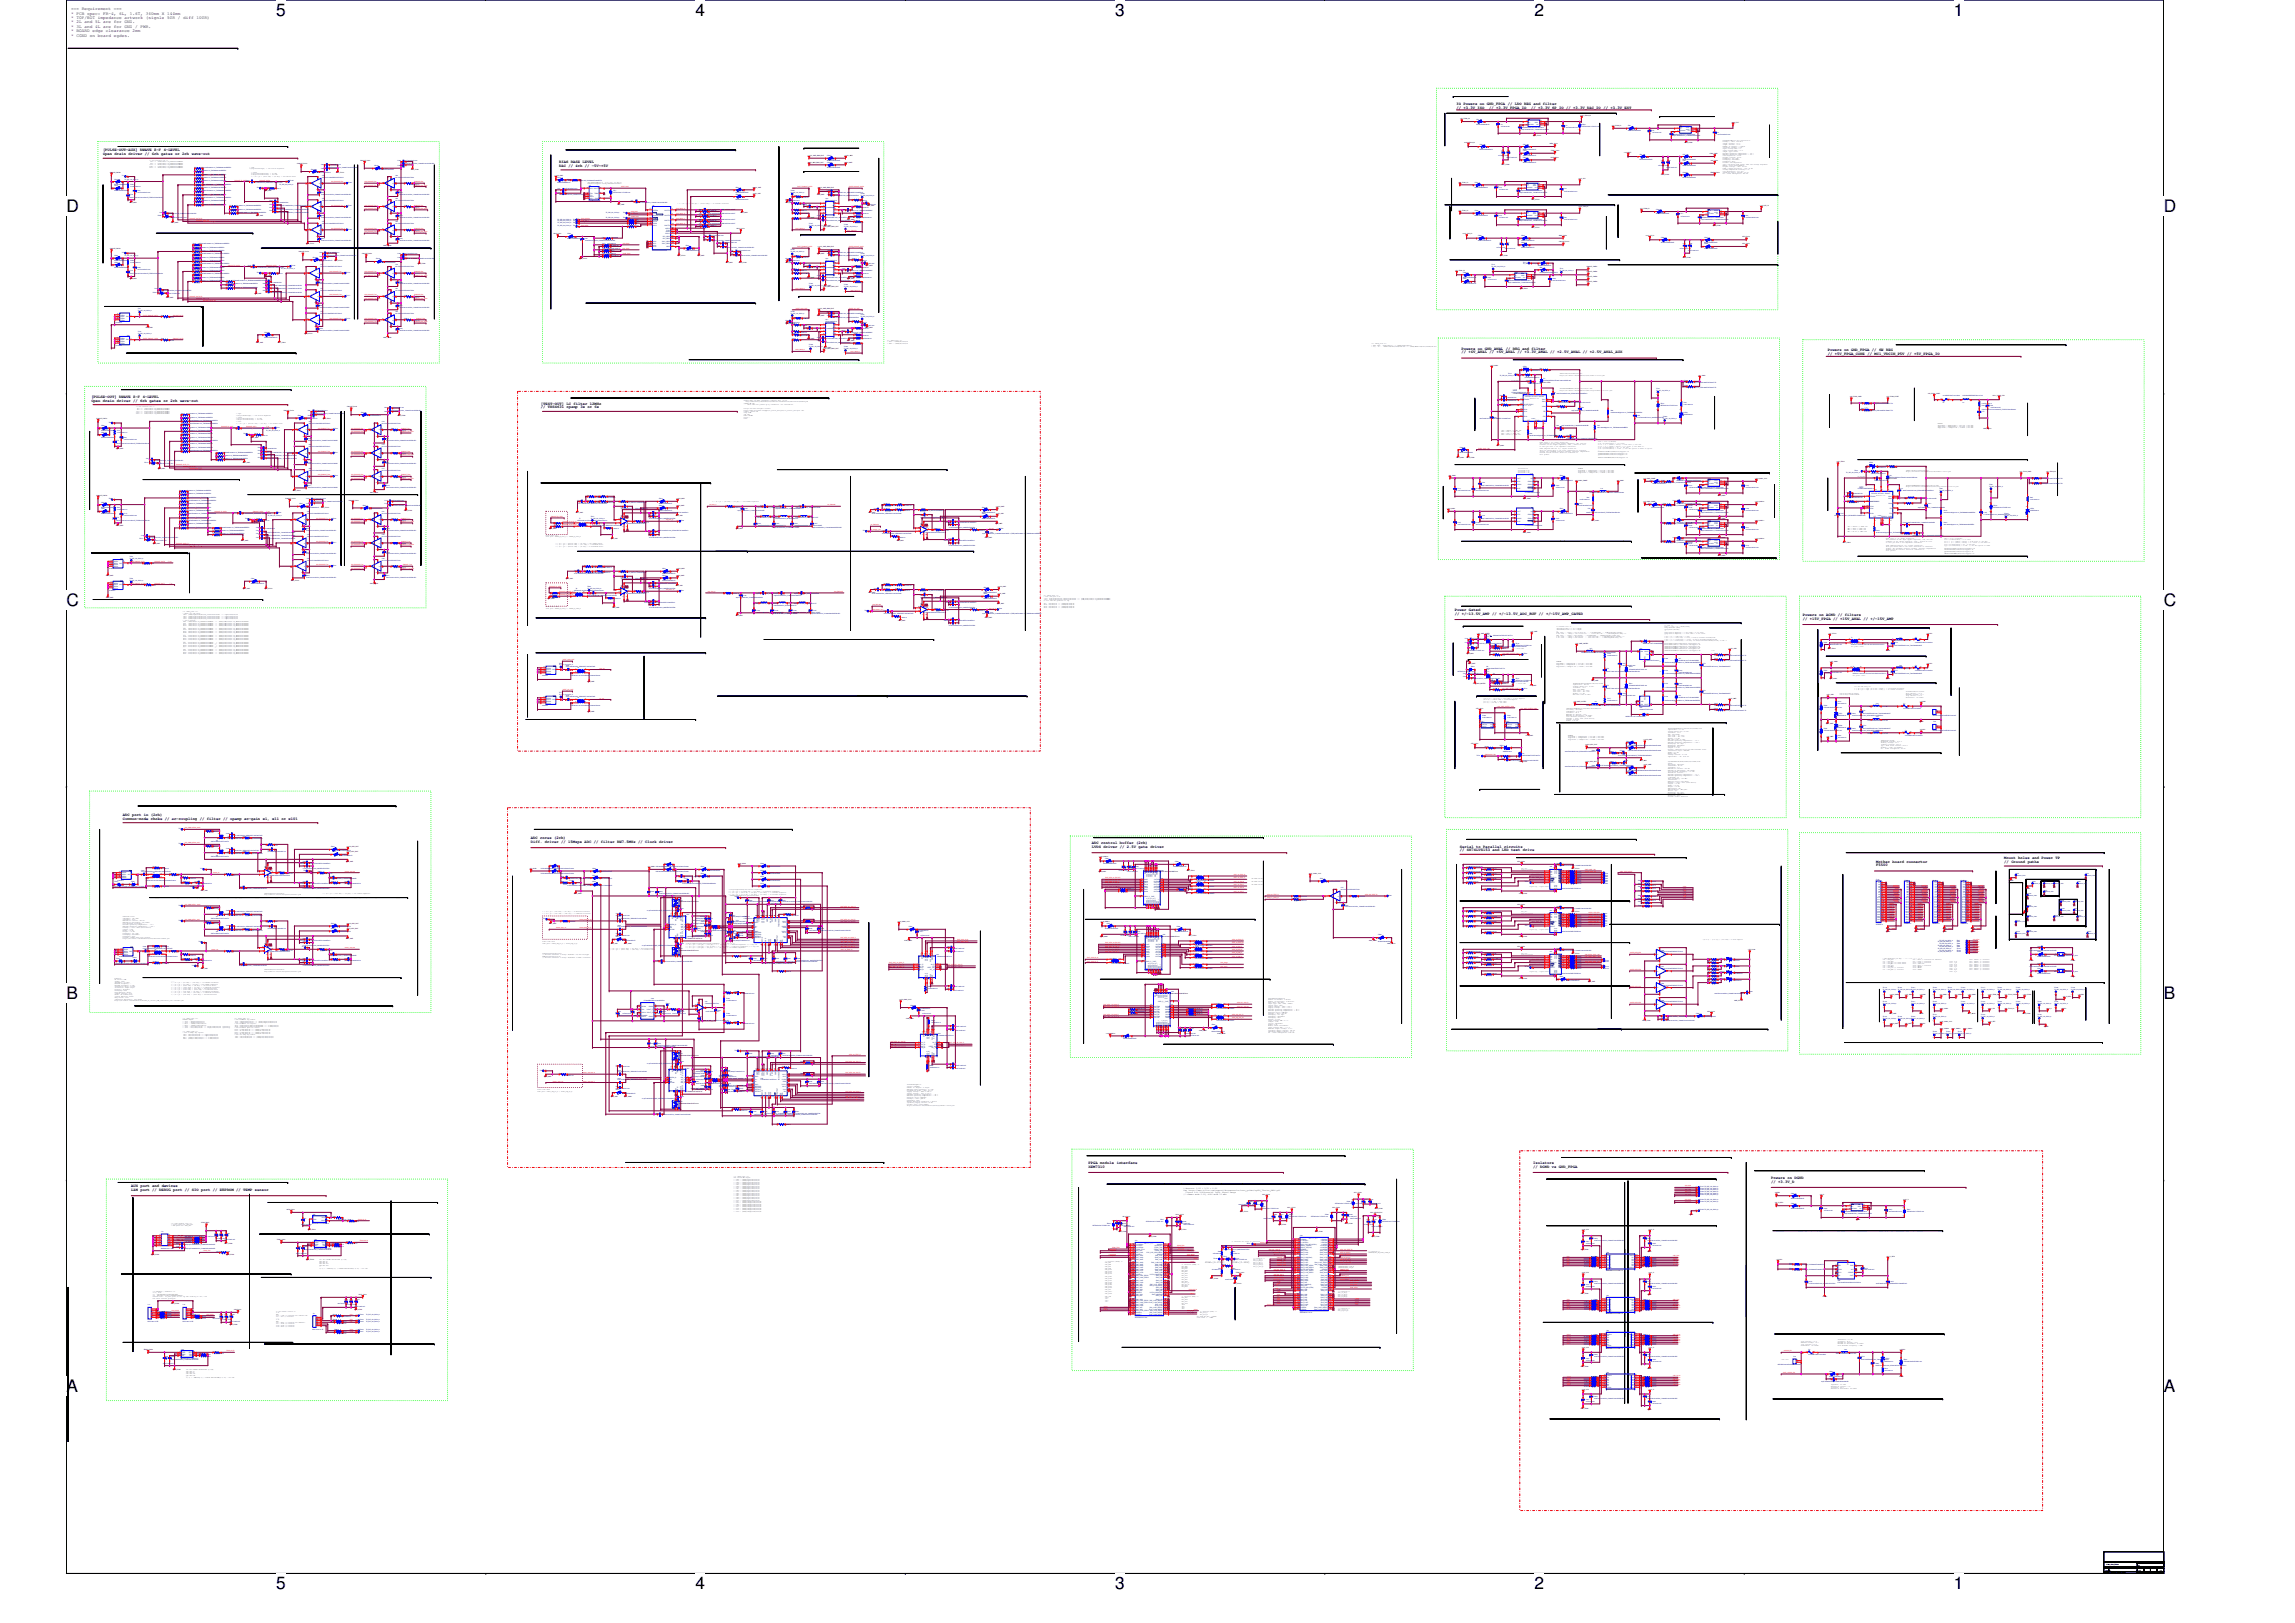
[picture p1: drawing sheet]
<svg xmlns="http://www.w3.org/2000/svg" width="420mm" height="297mm" viewBox="0 0 420 297" stroke-linecap="round" stroke-linejoin="round" font-family="sans-serif">
<defs><g id="words">
<g font-size="3.2">
<text x="50.5" y="2.9">5</text>
<text x="127.3" y="2.9">4</text>
<text x="204.1" y="2.9">3</text>
<text x="280.9" y="2.9">2</text>
<text x="357.7" y="2.9">1</text>
<text x="12.1" y="38.9">D</text>
<text x="396.1" y="38.9">D</text>
<text x="12.1" y="110.8">C</text>
<text x="396.1" y="110.8">C</text>
<text x="12.1" y="182.8">B</text>
<text x="396.1" y="182.8">B</text>
<text x="12.1" y="254.8">A</text>
<text x="396.1" y="254.8">A</text>
<text x="50.5" y="290.8">5</text>
<text x="127.3" y="290.8">4</text>
<text x="204.1" y="290.8">3</text>
<text x="280.9" y="290.8">2</text>
<text x="357.7" y="290.8">1</text>
</g>
<g font-size=".8">
<text x="13.1" y="1.9">=== Requirement ===</text>
<text x="13.1" y="2.7">* PCB spec: FR-4, 6L, 1.6T, 360mm X 144mm</text>
<text x="13.1" y="3.5">* TOP/BOT impedance artwork (signle 50R / diff 100R)</text>
<text x="13.1" y="4.3">* 2L and 5L are for GND.</text>
<text x="13.1" y="5.1">* 3L and 4L are for GND / PWR.</text>
<text x="13.1" y="5.9">* BOARD edge clearance 2mm</text>
<text x="13.1" y="6.7">* CGND on board egdes.</text>
</g>
<g font-size=".7">
<text x="266.7" y="19.2">IO Powers on GND_FPGA // LDO REG and filter</text>
<text x="266.7" y="19.9">// +3.3V_ISO</text>
<text x="272.6" y="19.9">// +3.3V_FPGA_IO</text>
<text x="280.3" y="19.9">// +3.3V_SP_IO // +3.3V_DAC_IO // +3.3V_EXT</text>
<text x="18.9" y="27.7">[PULSE-OUT-AUX] DWAVE 8-F 4-LEVEL</text>
<text x="18.9" y="28.4">Open drain driver // 6ch gates or 2ch wave-out</text>
<text x="102.4" y="29.9">BIAS BASE LEVEL</text>
<text x="102.4" y="30.6">DAC // 4ch // -5V~+5V</text>
<text x="267.6" y="64">Powers on GND_ANAL // REG and filter</text>
<text x="267.6" y="64.7">// +6V_ANAL // +5V_ANAL // +3.3V_ANAL // +2.5V_ANAL // +2.5V_ANAL_AUX</text>
<text x="334.6" y="64.3">Powers on GND_FPGA // SW REG</text>
<text x="334.6" y="65">// +5V_FPGA_CORE // MC1_VDCIN_P5V // +5V_FPGA_IO</text>
<text x="16.7" y="72.8">[PULSE-OUT] DWAVE 8-F 4-LEVEL</text>
<text x="16.7" y="73.5">Open drain driver // 6ch gates or 2ch wave-out</text>
<text x="99" y="74.1">[TEST-OUT] LC filter 12MHz</text>
<text x="99" y="74.8">// THS4631 opamp 3x or 6x</text>
<text x="266.4" y="111.8">Power Gated</text>
<text x="266.4" y="112.6">// +/-13.5V_AMP // +/-13.5V_ADC_BUF // +/-15V_AMP_GATED</text>
<text x="330.1" y="112.8">Powers on AGND // filters</text>
<text x="330.1" y="113.5">// +15V_FPGA // +15V_ANAL // +/-15V_AMP</text>
<text x="22.5" y="149.3">ADC port in (2ch)</text>
<text x="22.5" y="150">Common-mode choke // ac-coupling // filter // opamp ac-gain x1, x11 or x101</text>
<text x="97.2" y="153.6">ADC cores (2ch)</text>
<text x="97.2" y="154.3">Diff. driver // 15Msps ADC // filter BW7.5MHz // Clock driver</text>
<text x="199.9" y="154.5">ADC control buffer (2ch)</text>
<text x="199.9" y="155.2">LVDS driver // 2.5V gate driver</text>
<text x="267.3" y="155.1">Serial to Parallel circuits</text>
<text x="267.3" y="155.8">// SN74LV8153 and LED test drive</text>
<text x="343.5" y="157.9">Mother board connector</text>
<text x="343.5" y="158.6">F5500</text>
<text x="366.9" y="157.3">Mount holes and Power TP</text>
<text x="366.9" y="158">// Ground paths</text>
<text x="199.3" y="213">FPGA module interface</text>
<text x="199.3" y="213.8">XEM7310</text>
<text x="280.7" y="213">Isolators</text>
<text x="280.7" y="213.8">// DGND vs GND_FPGA</text>
<text x="324.3" y="215.8">Powers on DGND</text>
<text x="24" y="217.3">AUX port and devices</text>
<text x="24" y="218">LAN port // DEBUG port // SIO port // EEPROM // TEMP sensor</text>
<text x="324.3" y="216.5">// +3.3V_D</text>
</g>
<g font-size=".4" fill="#000080">
<text x="277" y="71.6">U10</text>
<text x="340.4" y="89.3">U22</text>
</g>
<g font-size=".4">
<text x="216.7" y="217.6">* Measure: 3.3V * 1/11 = 0.3V</text>
<text x="216.7" y="218">See</text>
<text x="216.7" y="218.7">// common mode 0.5V, diff mode 1V max</text>
<text x="217.1" y="218.3">Figure 2-8: Differential Input Signal Range</text>
<text x="217.7" y="218">https://www.xilinx.com/support/documentation/user_guides/ug480_7Series_XADC.pdf</text>
<text x="220.6" y="231.1">SILK:[0.275V]</text>
<text x="225.5" y="231.1">SILK:[0.55V]</text>
</g>
<g font-size=".3">
<text x="267.3" y="21.8">+5V_FPGA_IO</text>
<text x="279.4" y="22.2">1</text>
<text x="279.4" y="22.8">3</text>
<text x="282.1" y="22.5">2</text>
<text x="282.1" y="22.8">4</text>
<text x="282.1" y="22.2">5</text>
<text x="289.1" y="23.8" transform="rotate(-90 289.1 23.8)">1</text>
<text x="289.1" y="22.3" transform="rotate(-90 289.1 22.3)">2</text>
<text x="289.3" y="21.2">+3.3V_FPGA_IO</text>
<text x="295.1" y="23">+5V_FPGA_IO</text>
<text x="307.1" y="23.4">1</text>
<text x="309.8" y="23.7">2</text>
<text x="309.8" y="23.4">5</text>
<text x="317" y="22.4">+3.3V_EXT</text>
<text x="27.4" y="29.5">== new resistor net ==</text>
<text x="27.5" y="29.7">499 --&gt;</text>
<text x="27.5" y="30">866 --&gt;</text>
<text x="28.9" y="29.7">124R/1608/0.1%_TNPW0603124RBEEA</text>
<text x="28.9" y="30">215R/1608/0.1%_TNPW0603215RBEEA</text>
<text x="66" y="29.4">DWAVE_P3V3</text>
<text x="147.8" y="29.7">-13.5V_AMP_BIAS_BUF</text>
<text x="147.8" y="28.5">+13.5V_AMP_BIAS_BUF</text>
<text x="154.5" y="29.7">-13.5V_AMP</text>
<text x="154.5" y="28.5">+13.5V_AMP</text>
<text x="268" y="26.1">+3.3V_FPGA_IO</text>
<text x="280.7" y="24.9">GND_FPGA</text>
<text x="283.7" y="26.4">MEM_P3V3</text>
<text x="283.9" y="27.6">TEMP_P3V3</text>
<text x="283.9" y="28.8">DISP_P3V3</text>
<text x="297.3" y="27.9">+3.3V_EXT</text>
<text x="307.1" y="24">3</text>
<text x="308.4" y="26.2">GND_FPGA</text>
<text x="309.8" y="24">4</text>
<text x="313" y="28.2">JTAG_PWR</text>
<text x="313.2" y="29.4">LAN_P3V3</text>
<text x="315.4" y="25.8">XC6220B331MR-G/3.3V/1.2A/SOT-25-5</text>
<text x="315.4" y="26.1">Package / Case:</text>
<text x="315.4" y="26.3">Output</text>
<text x="315.4" y="26.8">Number of</text>
<text x="315.4" y="27.1">Quiescent</text>
<text x="315.4" y="27.3">Input Voltage MAX: 6 V</text>
<text x="315.4" y="27.6">Input Voltage MIN:</text>
<text x="315.4" y="27.8">Output Type:</text>
<text x="315.4" y="28.1">Minimum Operating</text>
<text x="315.4" y="28.4">Maximum Operating</text>
<text x="315.4" y="28.6">Load</text>
<text x="315.4" y="28.9">Dropout</text>
<text x="315.4" y="29.1">Packaging:</text>
<text x="315.4" y="29.6">Packaging:</text>
<text x="315.4" y="29.9">Product: LDO Regulators</text>
<text x="316.2" y="28.6">Regulation:</text>
<text x="316.5" y="26.3">Voltage:</text>
<text x="316.5" y="26.6">Current:</text>
<text x="316.7" y="28.9">Voltage:</text>
<text x="316.9" y="27.1">Current:</text>
<text x="317" y="26.8">Outputs:</text>
<text x="317.1" y="29.1">Cut</text>
<text x="317.1" y="29.6">Reel</text>
<text x="317.1" y="29.4">MouseReel</text>
<text x="317.4" y="27.8">Fixed</text>
<text x="317.7" y="29.1">Tape</text>
<text x="317.9" y="26.3">3.3 V</text>
<text x="317.9" y="26.6">1.2 A</text>
<text x="317.9" y="26.1">SOT-25-5</text>
<text x="318" y="28.6">10 mV</text>
<text x="318" y="28.9">60 mV</text>
<text x="318.2" y="28.1">Temperature:</text>
<text x="318.3" y="27.1">8 uA</text>
<text x="318.4" y="26.8">1 Output</text>
<text x="20.1" y="31.6">DWAVE_PWR3</text>
<text x="23.3" y="32.2">1</text>
<text x="27.4" y="30.2">1070 --&gt;</text>
<text x="27.4" y="30.5">2320 --&gt;</text>
<text x="27.4" y="30.7">2000 --&gt;</text>
<text x="28.9" y="30.2">267R/1608/0.1%_TNPW0603267RBEEA</text>
<text x="28.9" y="30.5">576R/1608/0.1%_TNPW0603576RBEEA</text>
<text x="28.9" y="30.7">499R/1608/0.1%_TNPW0603499RBEEA</text>
<text x="45.7" y="30.7">* 10pF</text>
<text x="45.7" y="30.9">1/(2*pi*25ohm*10pF)</text>
<text x="46" y="31.6">* 100nF</text>
<text x="46" y="31.9">1/(2*pi*22e3ohm*100nF)</text>
<text x="46" y="32.1">1/(2*pi*10e3ohm*100nF)</text>
<text x="46" y="32.4">1 / (2 * pi * (10e3 ohm) * (47 nF)) = 338.627538 hertz</text>
<text x="48" y="34.4">1</text>
<text x="48.4" y="35">GND_AMP</text>
<text x="49.1" y="30.9">636.619772 megahertz</text>
<text x="49.8" y="31.9">72.3Hz</text>
<text x="49.8" y="32.1">159.1Hz</text>
<text x="52.3" y="33.1">1</text>
<text x="54.4" y="30.1">DWAVE_P3V3</text>
<text x="56.6" y="33.5">4</text>
<text x="58.1" y="34.8" transform="rotate(-90 58.1 34.8)">5</text>
<text x="58.1" y="32.4" transform="rotate(-90 58.1 32.4)">3</text>
<text x="59" y="33.5">2</text>
<text x="61.5" y="31.6">GND_FPGA</text>
<text x="63" y="33.5">1</text>
<text x="70" y="33.5">4</text>
<text x="71.5" y="34.8" transform="rotate(-90 71.5 34.8)">5</text>
<text x="71.5" y="32.4" transform="rotate(-90 71.5 32.4)">3</text>
<text x="72.4" y="33.5">2</text>
<text x="75.2" y="31">GND_FPGA</text>
<text x="101.5" y="32.2">+13.5V_AMP</text>
<text x="107.5" y="35.3">1</text>
<text x="107.5" y="34.4">2</text>
<text x="107.5" y="35.9">3</text>
<text x="107.5" y="35.6">8</text>
<text x="107.5" y="33.4">[ADI]ADR421ARZ/SO-8</text>
<text x="107.5" y="33.7">100R/2012/25ppm/0.1%/1W_PCAN0805E1000BST5</text>
<text x="109.9" y="35.3">5</text>
<text x="109.9" y="34.4">6</text>
<text x="110.8" y="33.4">2.5V</text>
<text x="111.6" y="33.4">ref,</text>
<text x="111.7" y="34.5" transform="rotate(-90 111.7 34.5)">2</text>
<text x="112.5" y="33.4">5V~18V-in</text>
<text x="137.8" y="35.5">-13.5V_AMP</text>
<text x="137.8" y="34.3">+13.5V_AMP</text>
<text x="149.6" y="35.6">GND_AMP</text>
<text x="149.7" y="34.3">+13.5V_AMP_BIAS_BUF</text>
<text x="267" y="33.4">+5V_FPGA_IO</text>
<text x="274.9" y="30.1">GND_FPGA</text>
<text x="279.1" y="33.8">1</text>
<text x="279.1" y="34.4">3</text>
<text x="281.8" y="34.1">2</text>
<text x="281.8" y="34.4">4</text>
<text x="281.8" y="33.8">5</text>
<text x="289" y="32.8">+3.3V_ISO</text>
<text x="304.1" y="31.9">GND_FPGA</text>
<text x="313.1" y="31.6">TEMP2_P3V3</text>
<text x="315.4" y="30.1">Type: Low Noise High Speed, CMOS LDO Voltage Regulator</text>
<text x="315.4" y="30.4">Brand: Torex</text>
<text x="315.4" y="30.6">Dropout Voltage - Max: 655 mV</text>
<text x="315.4" y="30.9">PSRR / Ripple Rejection - Typ: 50 dB</text>
<text x="315.4" y="31.1">Voltage Regulation Accuracy: 1 %</text>
<text x="315.4" y="31.4">Line Regulation: 0.01 %/V</text>
<text x="315.4" y="31.7">Operating Supply Current: 50 uA</text>
<text x="315.4" y="31.9">Pd - Power Dissipation: 250 mW</text>
<text x="317.4" y="30.4">Semiconductor</text>
<text x="23.7" y="37.1">GND_AMP</text>
<text x="29.8" y="39.6">2</text>
<text x="31.3" y="39.6">1</text>
<text x="31.3" y="40.8">GND_AMP</text>
<text x="46.9" y="39.6">GND_AMP</text>
<text x="56.6" y="42">4</text>
<text x="58.1" y="40.9" transform="rotate(-90 58.1 40.9)">3</text>
<text x="58.1" y="39.1" transform="rotate(-90 58.1 39.1)">5</text>
<text x="58.1" y="36.7" transform="rotate(-90 58.1 36.7)">3</text>
<text x="59" y="37.7">2</text>
<text x="59" y="42">2</text>
<text x="63" y="37.7">1</text>
<text x="63" y="42">1</text>
<text x="70" y="42">4</text>
<text x="70" y="37.7">4</text>
<text x="71.5" y="40.9" transform="rotate(-90 71.5 40.9)">3</text>
<text x="71.5" y="39.1" transform="rotate(-90 71.5 39.1)">5</text>
<text x="71.5" y="36.7" transform="rotate(-90 71.5 36.7)">3</text>
<text x="72.4" y="42">2</text>
<text x="72.4" y="37.7">2</text>
<text x="105.9" y="40.8">1</text>
<text x="105.9" y="41.4">1</text>
<text x="105.9" y="40.2">1</text>
<text x="107.5" y="36.2">7</text>
<text x="109.9" y="36.2">4</text>
<text x="111.7" y="36" transform="rotate(-90 111.7 36)">1</text>
<text x="113" y="37.4">GND_AMP</text>
<text x="115.1" y="39.9">1</text>
<text x="115.1" y="38.9">1</text>
<text x="118.9" y="38.3">17</text>
<text x="118.9" y="41.1">16</text>
<text x="118.9" y="39.9">10</text>
<text x="118.9" y="38.9">11</text>
<text x="119.1" y="39.2">5</text>
<text x="119.1" y="40.2">7</text>
<text x="119.1" y="40.5">8</text>
<text x="119.1" y="40.8">9</text>
<text x="123" y="38.3">3</text>
<text x="123" y="39.2">4</text>
<text x="123" y="40.2">23</text>
<text x="123" y="41.1">22</text>
<text x="123" y="41.7">24</text>
<text x="123" y="42">25</text>
<text x="124" y="37.4">* 1 / (2 * pi * (100 pF) * (100e3 ohm)) = 15.9154943 kilohertz</text>
<text x="134.9" y="41.9">BIAS_P3V3</text>
<text x="135.6" y="39">GND_AMP</text>
<text x="143.8" y="37.1">GND_AMPR609</text>
<text x="145" y="36" transform="rotate(-90 145 36)">1</text>
<text x="147.8" y="39.9">GND_AMP</text>
<text x="150.6" y="41.6">-13.5V_AMP_BIAS_BUF</text>
<text x="150.8" y="38.9">4</text>
<text x="150.8" y="38.3">3</text>
<text x="150.8" y="37.7">2</text>
<text x="150.8" y="37.1">1</text>
<text x="150.8" y="41.4">GND_AMP</text>
<text x="152.9" y="38.3">6</text>
<text x="152.9" y="37.7">7</text>
<text x="152.9" y="38.9">5</text>
<text x="152.9" y="37.1">8</text>
<text x="155.1" y="40.2">GND_AMP</text>
<text x="157.8" y="36.6" transform="rotate(-90 157.8 36.6)">1</text>
<text x="158.8" y="37.7">GND_AMP</text>
<text x="267" y="38.6">+5V_FPGA_IO</text>
<text x="279.1" y="38.9">1</text>
<text x="279.1" y="39.6">3</text>
<text x="280.4" y="36.5">GND_FPGA</text>
<text x="280.4" y="41.7">GND_FPGA</text>
<text x="281.8" y="39.2">2</text>
<text x="281.8" y="39.6">4</text>
<text x="281.8" y="38.9">5</text>
<text x="289" y="38">+3.3V_DAC_IO</text>
<text x="300.2" y="38.3">+5V_FPGA_IO</text>
<text x="312.3" y="38.6">1</text>
<text x="312.3" y="39.2">3</text>
<text x="313.6" y="41.4">GND_FPGA</text>
<text x="315" y="38.9">2</text>
<text x="315" y="39.2">4</text>
<text x="315" y="38.6">5</text>
<text x="322.2" y="37.7">+3.3V_SP_IO</text>
<text x="20.1" y="45.6">DWAVE_PWR4</text>
<text x="23.3" y="46.3">1</text>
<text x="54.7" y="46.2">DWAVE_P3V3</text>
<text x="56" y="44.7">GND_FPGA</text>
<text x="58.1" y="43.3" transform="rotate(-90 58.1 43.3)">5</text>
<text x="61.2" y="47.8">GND_FPGA</text>
<text x="66.3" y="46.5">DWAVE_P3V3</text>
<text x="70.2" y="45.1">GND_FPGA</text>
<text x="71.5" y="43.3" transform="rotate(-90 71.5 43.3)">5</text>
<text x="101.4" y="42.9">BIAS_P3V3</text>
<text x="106" y="47.5">GND_FPGA</text>
<text x="118.9" y="44.7">12</text>
<text x="118.9" y="45">13</text>
<text x="119.1" y="44.1">2</text>
<text x="119.1" y="44.4">6</text>
<text x="123" y="43.5">20</text>
<text x="123" y="43.2">21</text>
<text x="123" y="42.3">1</text>
<text x="123" y="44.4">18</text>
<text x="123" y="44.1">19</text>
<text x="123" y="42.6">14</text>
<text x="123" y="45">15</text>
<text x="124" y="46.9">GND_FPGA</text>
<text x="127.7" y="46.9">GND_AMP</text>
<text x="145" y="47" transform="rotate(-90 145 47)">1</text>
<text x="148.3" y="42.1" transform="rotate(-90 148.3 42.1)">1</text>
<text x="149.6" y="46.6">GND_AMP</text>
<text x="149.7" y="45.3">+13.5V_AMP_BIAS_BUF</text>
<text x="154.7" y="42.4" transform="rotate(-90 154.7 42.4)">1</text>
<text x="157.8" y="47.6" transform="rotate(-90 157.8 47.6)">1</text>
<text x="267.7" y="42.9">+3.3V_DAC_IO</text>
<text x="274.6" y="46.9">GND_FPGA</text>
<text x="285.5" y="43.2">BIAS_P3V3</text>
<text x="285.5" y="44.4">DWAVE_P3V3</text>
<text x="301.3" y="43.2">+3.3V_SP_IO</text>
<text x="308.1" y="47.2">GND_FPGA</text>
<text x="319" y="43.5">SPO_P3V3</text>
<text x="319" y="44.7">LED_P3V3</text>
<text x="23.7" y="51.1">GND_AMP</text>
<text x="28.8" y="53.6">2</text>
<text x="30.3" y="53.6">1</text>
<text x="46.6" y="53.9">GND_AMP</text>
<text x="48" y="49.9">1</text>
<text x="48.4" y="50.5">GND_AMP</text>
<text x="52.6" y="48.7">1</text>
<text x="56.3" y="49.9">4</text>
<text x="57.8" y="53.1" transform="rotate(-90 57.8 53.1)">3</text>
<text x="57.8" y="51.3" transform="rotate(-90 57.8 51.3)">5</text>
<text x="57.8" y="48.9" transform="rotate(-90 57.8 48.9)">3</text>
<text x="58.7" y="49.9">2</text>
<text x="62.7" y="49.9">1</text>
<text x="70" y="49.9">4</text>
<text x="71.5" y="53.1" transform="rotate(-90 71.5 53.1)">3</text>
<text x="71.5" y="51.3" transform="rotate(-90 71.5 51.3)">5</text>
<text x="71.5" y="48.9" transform="rotate(-90 71.5 48.9)">3</text>
<text x="72.4" y="49.9">2</text>
<text x="76.5" y="48.4">GND_FPGA</text>
<text x="132.9" y="48.1">GND_AMP</text>
<text x="135.3" y="48.1">GND_FPGA</text>
<text x="143.8" y="48.1">GND_AMPR601</text>
<text x="147.8" y="50.8">GND_AMP</text>
<text x="148.3" y="53.1" transform="rotate(-90 148.3 53.1)">1</text>
<text x="150.6" y="52.6">-13.5V_AMP_BIAS_BUF</text>
<text x="150.8" y="49.9">4</text>
<text x="150.8" y="49.3">3</text>
<text x="150.8" y="48.7">2</text>
<text x="150.8" y="48.1">1</text>
<text x="150.8" y="52.4">GND_AMP</text>
<text x="152.9" y="49.3">6</text>
<text x="152.9" y="48.7">7</text>
<text x="152.9" y="49.9">5</text>
<text x="152.9" y="48.1">8</text>
<text x="154.7" y="53.4" transform="rotate(-90 154.7 53.4)">1</text>
<text x="155.1" y="51.1">GND_AMP</text>
<text x="158.5" y="48.7">GND_AMP</text>
<text x="266.4" y="49.6">+5V_FPGA_IO</text>
<text x="273.3" y="49.8" transform="rotate(-90 273.3 49.8)">1</text>
<text x="277" y="50.2">1</text>
<text x="277" y="50.8">3</text>
<text x="278.2" y="53">GND_FPGA</text>
<text x="279.7" y="50.5">2</text>
<text x="279.7" y="50.8">4</text>
<text x="279.7" y="50.2">5</text>
<text x="280.3" y="48.1">1</text>
<text x="285.8" y="50.4" transform="rotate(-90 285.8 50.4)">1</text>
<text x="290.5" y="50.8">DWAVE_PWR3</text>
<text x="290.5" y="51.7">DWAVE_PWR4</text>
<text x="290.5" y="48.9">DWAVE_PWR1</text>
<text x="290.5" y="49.9">DWAVE_PWR2</text>
<text x="21.5" y="57.8">3</text>
<text x="21.5" y="58.1">4</text>
<text x="21.5" y="57.5">2</text>
<text x="21.5" y="58.5">5</text>
<text x="23.9" y="57.8">1</text>
<text x="25.5" y="57.7" transform="rotate(-90 25.5 57.7)">1</text>
<text x="26.7" y="60">GND_AMP</text>
<text x="30.4" y="54.5">GND_AMP</text>
<text x="56.3" y="54.2">4</text>
<text x="56.3" y="58.5">4</text>
<text x="57.8" y="59.8" transform="rotate(-90 57.8 59.8)">5</text>
<text x="57.8" y="57.4" transform="rotate(-90 57.8 57.4)">3</text>
<text x="57.8" y="55.5" transform="rotate(-90 57.8 55.5)">5</text>
<text x="58.7" y="54.2">2</text>
<text x="58.7" y="58.5">2</text>
<text x="62.7" y="54.2">1</text>
<text x="62.7" y="58.5">1</text>
<text x="70" y="58.5">4</text>
<text x="70" y="54.2">4</text>
<text x="71.5" y="59.8" transform="rotate(-90 71.5 59.8)">5</text>
<text x="71.5" y="57.4" transform="rotate(-90 71.5 57.4)">3</text>
<text x="71.5" y="55.5" transform="rotate(-90 71.5 55.5)">5</text>
<text x="72.4" y="58.5">2</text>
<text x="72.4" y="54.2">2</text>
<text x="143.8" y="59.4">GND_AMPR594</text>
<text x="145" y="58.3" transform="rotate(-90 145 58.3)">1</text>
<text x="149.6" y="57.8">GND_AMP</text>
<text x="149.7" y="56.6">+13.5V_AMP_BIAS_BUF</text>
<text x="150.8" y="60">2</text>
<text x="150.8" y="59.4">1</text>
<text x="152.9" y="60">7</text>
<text x="152.9" y="59.4">8</text>
<text x="157.8" y="58.9" transform="rotate(-90 157.8 58.9)">1</text>
<text x="158.5" y="60">GND_AMP</text>
<text x="21.5" y="62.1">3</text>
<text x="21.5" y="62.4">4</text>
<text x="21.5" y="61.8">2</text>
<text x="21.5" y="62.7">5</text>
<text x="23.9" y="62.1">1</text>
<text x="25.5" y="61.9" transform="rotate(-90 25.5 61.9)">1</text>
<text x="46.9" y="62.7">GND_AMP</text>
<text x="50.9" y="62.7">GND_FPGA</text>
<text x="55.7" y="61.2">GND_FPGA</text>
<text x="70.2" y="61.8">GND_FPGA</text>
<text x="147.8" y="62.1">GND_AMP</text>
<text x="148.3" y="64.4" transform="rotate(-90 148.3 64.4)">1</text>
<text x="150.6" y="63.9">-13.5V_AMP_BIAS_BUF</text>
<text x="150.8" y="61.2">4</text>
<text x="150.8" y="60.6">3</text>
<text x="150.8" y="63.6">GND_AMP</text>
<text x="152.9" y="60.6">6</text>
<text x="152.9" y="61.2">5</text>
<text x="154.7" y="64.7" transform="rotate(-90 154.7 64.7)">1</text>
<text x="155.1" y="62.4">GND_AMP</text>
<text x="162.4" y="62.4">===</text>
<text x="162.8" y="62.6">R599 :</text>
<text x="162.8" y="62.9">R600 :</text>
<text x="163.1" y="62.4">debug_0601 ===</text>
<text x="163.9" y="62.6">(OPEN)0R/1608/1%</text>
<text x="251.1" y="63.3">* R28, R82:</text>
<text x="251.1" y="63.5">*</text>
<text x="251.5" y="63.5">D1,</text>
<text x="251.8" y="63">debug_0709 ===</text>
<text x="252.3" y="63.5">D3 :</text>
<text x="253.2" y="63.3">100K/1608/1% --&gt;</text>
<text x="253.3" y="63.5">CMDSH-3TR/30V/100mA/SOD-323 --&gt;</text>
<text x="255.8" y="63.3">(OPEN)100K/1608/1%</text>
<text x="258.1" y="63.5">(OPEN)CMDSH-3TR/30V/100mA/SOD-323</text>
<text x="272.8" y="66.9">+15V_ANAL</text>
<text x="276.7" y="69.7">PG_XX_REG</text>
<text x="277.8" y="68.5">1</text>
<text x="278.5" y="67.6">1</text>
<text x="279.8" y="72">16</text>
<text x="280.3" y="67.6">2</text>
<text x="281.1" y="72">6</text>
<text x="281.9" y="70">CMDSH-3TR</text>
<text x="282.3" y="72">5</text>
<text x="285.6" y="71.2">IHLP2020BZERR68M01/680nH/20%/15A/12.4mR</text>
<text x="285.6" y="71.5">https://kr.mouser.com/datasheet/2/427/ihlp-2020bz-01-270737.pdf</text>
<text x="285.6" y="68.5">CMDSH-3TR/30V/100mA/SOD-323</text>
<text x="285.6" y="68.7">https://kr.mouser.com/datasheet/2/68/cmdsh-3-39175.pdf</text>
<text x="310.9" y="68.8">+6V_ANAL</text>
<text x="17.7" y="76.7">DWAVE_PWR1</text>
<text x="20.9" y="77.3">1</text>
<text x="25" y="74.6">== new resistor net ==</text>
<text x="25" y="75.3">1070 --&gt;</text>
<text x="25" y="75.6">2320 --&gt;</text>
<text x="25" y="75.8">2000 --&gt;</text>
<text x="25.1" y="74.8">499 --&gt;</text>
<text x="25.1" y="75.1">866 --&gt;</text>
<text x="26.5" y="74.8">124R/1608/0.1%_TNPW0603124RBEEA</text>
<text x="26.5" y="75.1">215R/1608/0.1%_TNPW0603215RBEEA</text>
<text x="26.5" y="75.3">267R/1608/0.1%_TNPW0603267RBEEA</text>
<text x="26.5" y="75.6">576R/1608/0.1%_TNPW0603576RBEEA</text>
<text x="26.5" y="75.8">499R/1608/0.1%_TNPW0603499RBEEA</text>
<text x="43.2" y="77.6">1 / (2 * pi * (24.9e3 ohm) * (47 nF)) = 135.994995 hertz</text>
<text x="43.2" y="75.8">* 10pF</text>
<text x="43.2" y="76.1">1/(2*pi*25ohm*10pF)</text>
<text x="43.2" y="76.4">* 100nF</text>
<text x="43.2" y="76.7">1/(2*pi*22e3ohm*100nF)</text>
<text x="43.2" y="76.9">1/(2*pi*10e3ohm*100nF)</text>
<text x="46.7" y="76.1">636.619772 megahertz</text>
<text x="47.1" y="76.7">72.3Hz</text>
<text x="47.1" y="76.9">159.1Hz</text>
<text x="52" y="75.2">DWAVE_P3V3</text>
<text x="55.7" y="77.5" transform="rotate(-90 55.7 77.5)">3</text>
<text x="59.1" y="76.8">GND_FPGA</text>
<text x="63.6" y="74.5">DWAVE_P3V3</text>
<text x="69.1" y="77.5" transform="rotate(-90 69.1 77.5)">3</text>
<text x="72.8" y="76.1">GND_FPGA</text>
<text x="136.2" y="73.4">AD9854 CMOS</text>
<text x="136.2" y="73.9">120MHz BW LPF</text>
<text x="136.2" y="74.1">... other LPFs are picked up by simulation. not calculation.</text>
<text x="136.2" y="74.9">Design Low Pass Elliptic filters</text>
<text x="136.2" y="75.1">https://www.coilcraft.com/apps/lc_filter_designer/lc_filter_designer.cfm</text>
<text x="136.2" y="75.4">ripple</text>
<text x="136.2" y="75.7">stop 60dB</text>
<text x="136.2" y="75.9">imp 50R</text>
<text x="136.2" y="76.2">band</text>
<text x="136.2" y="76.4">poles 7</text>
<text x="136.2" y="76.7">1008</text>
<text x="136.5" y="73.6">http://www.analog.com/media/en/technical-documentation/data-sheets/AD9854.pdf</text>
<text x="137" y="76.2">120MHz</text>
<text x="137.3" y="75.4">.000001 dB</text>
<text x="138" y="73.4">300 MSPS</text>
<text x="139.4" y="73.4">Quadrature</text>
<text x="141.1" y="73.4">Complete</text>
<text x="142.5" y="73.4">DDS,</text>
<text x="143.2" y="73.4">12 bit</text>
<text x="277" y="72.2">LTC3601EMSE/MSOP-16</text>
<text x="278.1" y="74.3">Continuous</text>
<text x="278.3" y="73.1">11</text>
<text x="278.3" y="74">15</text>
<text x="278.3" y="75.2">14</text>
<text x="278.3" y="74.9">13</text>
<text x="278.3" y="76.1">12</text>
<text x="279.8" y="74.3">Mode</text>
<text x="279.8" y="77.6">8</text>
<text x="280.1" y="73.1">INTVcc=3.3V</text>
<text x="281.1" y="77.6">3</text>
<text x="281.4" y="77.6">4</text>
<text x="282.6" y="77.6">17</text>
<text x="283.3" y="76.1">10</text>
<text x="283.3" y="73.1">1</text>
<text x="283.3" y="75.2">9</text>
<text x="283.3" y="73.4">2</text>
<text x="283.3" y="74.3">7</text>
<text x="303.5" y="75" transform="rotate(-90 303.5 75)">1</text>
<text x="303.5" y="73.6" transform="rotate(-90 303.5 73.6)">2</text>
<text x="303.5" y="72.3" transform="rotate(-90 303.5 72.3)">1</text>
<text x="304.7" y="77.5" transform="rotate(-90 304.7 77.5)">1</text>
<text x="307.7" y="76.9" transform="rotate(-90 307.7 76.9)">1</text>
<text x="307.7" y="75.1" transform="rotate(-90 307.7 75.1)">2</text>
<text x="338.7" y="72.7">+5V_FPGA_SWR</text>
<text x="341.3" y="74.6">1.5A</text>
<text x="345.4" y="72.7">+5V_FPGA_CORE</text>
<text x="352.9" y="72.1">+5V_FPGA_CORE</text>
<text x="354.7" y="77.6">DAMPER</text>
<text x="354.7" y="77.9">Cbyp=22uF / Cdamp=470uF / L=4.7uH / R=0.22R</text>
<text x="355.3" y="73.1">2</text>
<text x="356.8" y="73.1">1</text>
<text x="364.9" y="72.4">MC1_VDCIN_P5V</text>
<text x="21.3" y="82.2">GND_AMP</text>
<text x="45.6" y="79.5">1</text>
<text x="46" y="80.1">GND_AMP</text>
<text x="49.9" y="78.3">1</text>
<text x="54.1" y="82.8">4</text>
<text x="54.1" y="78.6">4</text>
<text x="55.7" y="81.8" transform="rotate(-90 55.7 81.8)">3</text>
<text x="55.7" y="79.9" transform="rotate(-90 55.7 79.9)">5</text>
<text x="56.6" y="82.8">2</text>
<text x="56.6" y="78.6">2</text>
<text x="60.5" y="78.6">1</text>
<text x="60.5" y="82.8">1</text>
<text x="67.6" y="82.8">4</text>
<text x="67.6" y="78.6">4</text>
<text x="69.1" y="81.8" transform="rotate(-90 69.1 81.8)">3</text>
<text x="69.1" y="79.9" transform="rotate(-90 69.1 79.9)">5</text>
<text x="70" y="82.8">2</text>
<text x="70" y="78.6">2</text>
<text x="266.7" y="83.8">GND_ANAL</text>
<text x="268.5" y="83.8">GND_FPGA</text>
<text x="274" y="81.6">GND_ANAL</text>
<text x="274.9" y="78.8">VRT = INTVCC // 2MHz 30%</text>
<text x="274.9" y="79.1">RRT = 324k // 1MHz 30%</text>
<text x="274.9" y="79.4">RRT = 160k // 2MHz 30%</text>
<text x="274.9" y="79.6">RRT = 80.6k // 4MHz 30%</text>
<text x="281.9" y="81">PGND (Pins 3, 4): Power Ground Pin.</text>
<text x="281.9" y="81.2">The terminal of the input bypass capacitor, CIN, and the</text>
<text x="281.9" y="81.5">terminal of the output capacitor, COUT , should be tied</text>
<text x="281.9" y="81.7">to this pin with a low impedance connection.</text>
<text x="281.9" y="82.2">SGND (Exposed Pad Pin 17): Signal Ground Pin.</text>
<text x="281.9" y="82.5">This pin should have a low noise connection to reference</text>
<text x="281.9" y="82.7">ground.</text>
<text x="281.9" y="83">network and RT resistor should be connected to</text>
<text x="281.9" y="83.2">this</text>
<text x="282.7" y="83.2">ground.</text>
<text x="283.1" y="82.7">The</text>
<text x="283.8" y="82.7">feedback</text>
<text x="285.1" y="82.7">resistor</text>
<text x="286.5" y="82.7">network,</text>
<text x="287.9" y="82.7">external</text>
<text x="289.3" y="82.7">compensation</text>
<text x="292.6" y="81">VOUT = 0.6V *(1+R1/R2)</text>
<text x="292.6" y="81.2">0.6V</text>
<text x="292.6" y="81.5">0.6 V * (1 + (232e3 / 40e3)) = 4.08 volts // for DAC</text>
<text x="292.6" y="81.7">0.6 V * (1 + (300e3 / 40e3)) = 5.1 volts // for FPGA IO</text>
<text x="292.6" y="82">0.6V *(1+360e3/40e3) = 6V</text>
<text x="292.6" y="82.3">0.6V *(1+316e3/40e3) = 5.34V</text>
<text x="292.6" y="82.5">--</text>
<text x="292.6" y="82.8">PCF0805R-232KBT1/232K/2012/25ppm/0.1%</text>
<text x="292.6" y="83">CPF0805B300KE1/300K/2012/25ppm/0.1%</text>
<text x="292.6" y="83.3">CPF0805B360KE1/360K/2012/25ppm/0.1%</text>
<text x="292.6" y="83.5">--</text>
<text x="292.6" y="83.8">TNPW060340K0BEEA/40K/1608/25ppm/0.1%</text>
<text x="293.3" y="81.2">*(1+180e3/40e3)</text>
<text x="296.7" y="82">// for ADC</text>
<text x="297.1" y="82.3">// for ADC option or FPGA IO option</text>
<text x="354.7" y="78.1">Cbyp=10uF / Cdamp=220uF / L=2.2uH / R=0.22R</text>
<text x="354.7" y="78.4">Cbyp=100nF / Cdamp=4.7uF / L=22nH / R=0.22R</text>
<text x="363.1" y="78.6">GND_FPGA</text>
<text x="27.3" y="84.7">2</text>
<text x="28.8" y="84.7">1</text>
<text x="28.9" y="85.9">GND_AMP</text>
<text x="44.5" y="84.7">GND_AMP</text>
<text x="53.6" y="89.9">GND_FPGA</text>
<text x="54.1" y="87.1">4</text>
<text x="55.7" y="88.5" transform="rotate(-90 55.7 88.5)">5</text>
<text x="55.7" y="86" transform="rotate(-90 55.7 86)">3</text>
<text x="55.7" y="84.2" transform="rotate(-90 55.7 84.2)">5</text>
<text x="56.6" y="87.1">2</text>
<text x="60.5" y="87.1">1</text>
<text x="67.6" y="87.1">4</text>
<text x="69.1" y="88.5" transform="rotate(-90 69.1 88.5)">5</text>
<text x="69.1" y="86" transform="rotate(-90 69.1 86)">3</text>
<text x="69.1" y="84.2" transform="rotate(-90 69.1 84.2)">5</text>
<text x="70" y="87.1">2</text>
<text x="265.2" y="87">+5V_ANAL</text>
<text x="277.3" y="87.4">1</text>
<text x="277.3" y="88">2</text>
<text x="277.3" y="88.6">3</text>
<text x="277.3" y="89.2">4</text>
<text x="277.9" y="85.9">LT1763CS8-5V</text>
<text x="277.9" y="86.1">LT1763CS8-2.5V</text>
<text x="277.9" y="86.4">LT1763CS8-3.3V</text>
<text x="277.9" y="86.6">LT1763CS8-1.8V</text>
<text x="280.9" y="89.2">5</text>
<text x="280.9" y="87.4">8</text>
<text x="280.9" y="88">7</text>
<text x="280.9" y="88.6">6</text>
<text x="288.4" y="88">+6V_ANAL_DAMP</text>
<text x="288.9" y="85.9">DAMPER</text>
<text x="288.9" y="86.1">Cbyp=22uF / Cdamp=470uF / L=4.7uH / R=0.22R</text>
<text x="288.9" y="86.4">Cbyp=10uF / Cdamp=220uF / L=2.2uH / R=0.22R</text>
<text x="288.9" y="86.6">Cbyp=100nF / Cdamp=4.7uF / L=22nH / R=0.22R</text>
<text x="296" y="88">+6V_ANAL</text>
<text x="300.9" y="87.7">+6V_ANAL_DAMP</text>
<text x="312.3" y="88">1</text>
<text x="312.3" y="88.6">3</text>
<text x="315" y="88.3">2</text>
<text x="315" y="88.6">4</text>
<text x="315" y="88">5</text>
<text x="321.3" y="87.7">+2.5V_ANAL_AUX</text>
<text x="336.2" y="84.6">+15V_FPGA</text>
<text x="340.1" y="87.4">PG_XX_REG</text>
<text x="341.2" y="86.2">1</text>
<text x="341.9" y="85.3">1</text>
<text x="343.2" y="89.6">16</text>
<text x="343.7" y="85.3">2</text>
<text x="344.5" y="89.6">6</text>
<text x="345.3" y="87.7">CMDSH-3TR</text>
<text x="345.7" y="89.6">5</text>
<text x="349" y="88.9">IHLP2020BZERR68M01/680nH/20%/15A/12.4mR</text>
<text x="349" y="89.2">https://kr.mouser.com/datasheet/2/427/ihlp-2020bz-01-270737.pdf</text>
<text x="349" y="86.2">CMDSH-3TR/30V/100mA/SOD-323</text>
<text x="349" y="86.4">https://kr.mouser.com/datasheet/2/68/cmdsh-3-39175.pdf</text>
<text x="364.4" y="90" transform="rotate(-90 364.4 90)">1</text>
<text x="369.7" y="86.4">+5V_FPGA_SWR</text>
<text x="374.6" y="86.4">+5V_FPGA_IO</text>
<text x="17.7" y="90.7">DWAVE_PWR2</text>
<text x="20.9" y="91.4">1</text>
<text x="45.9" y="95">1</text>
<text x="46" y="95.6">GND_AMP</text>
<text x="50.2" y="93.8">1</text>
<text x="52.3" y="91.3">DWAVE_P3V3</text>
<text x="53.8" y="95">4</text>
<text x="55.4" y="94" transform="rotate(-90 55.4 94)">3</text>
<text x="56.2" y="95">2</text>
<text x="58.8" y="92.9">GND_FPGA</text>
<text x="60.2" y="95">1</text>
<text x="63.9" y="91.6">DWAVE_P3V3</text>
<text x="67.6" y="95">4</text>
<text x="67.8" y="90.2">GND_FPGA</text>
<text x="69.1" y="94" transform="rotate(-90 69.1 94)">3</text>
<text x="70" y="95">2</text>
<text x="74" y="93.5">GND_FPGA</text>
<text x="105.4" y="93.8">GND_AMP</text>
<text x="105.7" y="95.6">1</text>
<text x="107.5" y="95.6">2</text>
<text x="108.4" y="95.8" transform="rotate(-90 108.4 95.8)">1</text>
<text x="113.3" y="95.6">3</text>
<text x="113.3" y="95">2</text>
<text x="113.9" y="94.6" transform="rotate(-90 113.9 94.6)">HS</text>
<text x="114.2" y="94.6" transform="rotate(-90 114.2 94.6)">4</text>
<text x="114.5" y="94.6" transform="rotate(-90 114.5 94.6)">1</text>
<text x="114.8" y="94.6" transform="rotate(-90 114.8 94.6)">5</text>
<text x="115.1" y="95.3">6</text>
<text x="123.7" y="94.4">GND_AMP</text>
<text x="123.8" y="92.5">-13.5V_AMP</text>
<text x="123.8" y="91.3">+13.5V_AMP</text>
<text x="123.9" y="95.3">1</text>
<text x="130.4" y="92">1 / (2 * pi * (50 ohm) * (10 pF)) = 318.309886 megahertz</text>
<text x="159" y="93.8">GND_AMP</text>
<text x="182.2" y="95.9">GND_AMP</text>
<text x="182.3" y="94.1">-13.5V_AMP</text>
<text x="182.3" y="92.8">+13.5V_AMP</text>
<text x="264.9" y="93.1">+2.5V_ANAL</text>
<text x="277.3" y="93.5">1</text>
<text x="277.3" y="94.1">2</text>
<text x="277.3" y="94.7">3</text>
<text x="277.3" y="95.3">4</text>
<text x="278.8" y="91.4">GND_ANAL</text>
<text x="280.9" y="95.3">5</text>
<text x="280.9" y="93.5">8</text>
<text x="280.9" y="94.1">7</text>
<text x="280.9" y="94.7">6</text>
<text x="291.3" y="95.3">GND_ANAL</text>
<text x="300.9" y="91.9">+6V_ANAL_DAMP</text>
<text x="312.3" y="92.3">1</text>
<text x="312.3" y="92.9">3</text>
<text x="312.3" y="95.6">1</text>
<text x="314.5" y="90.8">GND_ANAL</text>
<text x="314.5" y="95">GND_ANAL</text>
<text x="315" y="92.6">2</text>
<text x="315" y="92.9">4</text>
<text x="315" y="92.3">5</text>
<text x="315" y="95.9">2</text>
<text x="315" y="95.6">5</text>
<text x="321.3" y="91.9">+3.3V_ANAL0</text>
<text x="321.3" y="95.3">+3.3V_ANAL1</text>
<text x="341.5" y="92">Continuous</text>
<text x="341.7" y="90.8">11</text>
<text x="341.7" y="91.7">15</text>
<text x="341.7" y="92.9">14</text>
<text x="341.7" y="92.6">13</text>
<text x="341.7" y="93.8">12</text>
<text x="343.2" y="92">Mode</text>
<text x="343.2" y="95.3">8</text>
<text x="343.5" y="90.7">INTVcc=3.3V</text>
<text x="344.5" y="95.3">3</text>
<text x="344.8" y="95.3">4</text>
<text x="346" y="95.3">17</text>
<text x="346.7" y="93.8">10</text>
<text x="346.7" y="90.8">1</text>
<text x="346.7" y="92.9">9</text>
<text x="346.7" y="91.1">2</text>
<text x="346.7" y="92">7</text>
<text x="355.3" y="90.6" transform="rotate(-90 355.3 90.6)">1</text>
<text x="364.4" y="93.6" transform="rotate(-90 364.4 93.6)">1</text>
<text x="364.4" y="92.1" transform="rotate(-90 364.4 92.1)">2</text>
<text x="367.2" y="95.2" transform="rotate(-90 367.2 95.2)">1</text>
<text x="371.1" y="94.6" transform="rotate(-90 371.1 94.6)">1</text>
<text x="371.1" y="92.8" transform="rotate(-90 371.1 92.8)">2</text>
<text x="21.3" y="96.3">GND_AMP</text>
<text x="26.4" y="98.7">2</text>
<text x="27.9" y="98.7">1</text>
<text x="28" y="99.6">GND_AMP</text>
<text x="44.2" y="99">GND_AMP</text>
<text x="53.8" y="99.3">4</text>
<text x="55.4" y="100.6" transform="rotate(-90 55.4 100.6)">5</text>
<text x="55.4" y="98.2" transform="rotate(-90 55.4 98.2)">3</text>
<text x="55.4" y="96.4" transform="rotate(-90 55.4 96.4)">5</text>
<text x="56.2" y="99.3">2</text>
<text x="60.2" y="99.3">1</text>
<text x="67.6" y="99.3">4</text>
<text x="69.1" y="100.6" transform="rotate(-90 69.1 100.6)">5</text>
<text x="69.1" y="98.2" transform="rotate(-90 69.1 98.2)">3</text>
<text x="69.1" y="96.4" transform="rotate(-90 69.1 96.4)">5</text>
<text x="70" y="99.3">2</text>
<text x="99.9" y="98.1">Place near C70.</text>
<text x="99.9" y="98.3">diff</text>
<text x="100.5" y="96.9">GND_AMP</text>
<text x="100.7" y="98.3">pair:</text>
<text x="101.6" y="98.3">DWAVE_R_OUT1_P</text>
<text x="101.8" y="99.6">1 / (2 * pi * (24.0e3 ohm) * (47 nF)) = 141.094808 hertz</text>
<text x="101.8" y="99.8">1 / (2 * pi * (24.0e3 ohm) * (4.7 uF)) = 1.41094808 hertz</text>
<text x="101.8" y="100.1">1 / (2 * pi * (24.0e3 ohm) * (47 uF)) = 0.141094808 hertz</text>
<text x="104.2" y="98.3">DWAVE_R_OUT1_N</text>
<text x="105.7" y="96.2">4</text>
<text x="107.5" y="96.2">3</text>
<text x="111.8" y="98.7">GND_AMP</text>
<text x="114.2" y="96.4" transform="rotate(-90 114.2 96.4)">7</text>
<text x="114.8" y="96.4" transform="rotate(-90 114.8 96.4)">8</text>
<text x="134.7" y="96.9">GND_AMP</text>
<text x="159" y="97.2">1</text>
<text x="164.2" y="99">GND_AMP</text>
<text x="168.1" y="97.2">3</text>
<text x="168.1" y="96.6">2</text>
<text x="168.7" y="96.1" transform="rotate(-90 168.7 96.1)">HS</text>
<text x="169" y="97.9" transform="rotate(-90 169 97.9)">7</text>
<text x="169" y="96.1" transform="rotate(-90 169 96.1)">4</text>
<text x="169.4" y="96.1" transform="rotate(-90 169.4 96.1)">1</text>
<text x="169.7" y="97.9" transform="rotate(-90 169.7 97.9)">8</text>
<text x="169.7" y="96.1" transform="rotate(-90 169.7 96.1)">5</text>
<text x="169.9" y="96.8">6</text>
<text x="180.3" y="98.4">GND_AMP</text>
<text x="182.5" y="96.8">1</text>
<text x="278.8" y="97.5">GND_ANAL</text>
<text x="312.3" y="99">1</text>
<text x="312.3" y="99.6">3</text>
<text x="312.3" y="96.2">3</text>
<text x="314.5" y="98.4">GND_ANAL</text>
<text x="314.5" y="101.7">GND_ANAL</text>
<text x="315" y="99.3">2</text>
<text x="315" y="99.6">4</text>
<text x="315" y="99">5</text>
<text x="315" y="96.2">4</text>
<text x="321.3" y="98.6">+3.3V_ANAL2</text>
<text x="337.4" y="99.3">GND_FPGA</text>
<text x="338.3" y="96.5">VRT = INTVCC // 2MHz 30%</text>
<text x="338.3" y="96.8">RRT = 324k // 1MHz 30%</text>
<text x="338.3" y="97">RRT = 160k // 2MHz 30%</text>
<text x="338.3" y="97.3">RRT = 80.6k // 4MHz 30%</text>
<text x="345.3" y="98.7">PGND (Pins 3, 4): Power Ground Pin.</text>
<text x="345.3" y="98.9">The terminal of the input bypass capacitor, CIN, and the</text>
<text x="345.3" y="99.2">terminal of the output capacitor, COUT , should be tied</text>
<text x="345.3" y="99.4">to this pin with a low impedance connection.</text>
<text x="345.3" y="99.9">SGND (Exposed Pad Pin 17): Signal Ground Pin.</text>
<text x="345.3" y="100.1">This pin should have a low noise connection to reference</text>
<text x="345.3" y="100.4">ground.</text>
<text x="345.3" y="100.6">network and RT resistor should be connected to</text>
<text x="345.3" y="100.9">this</text>
<text x="346.1" y="100.9">ground.</text>
<text x="346.5" y="100.4">The</text>
<text x="347.2" y="100.4">feedback</text>
<text x="348.5" y="100.4">resistor</text>
<text x="349.9" y="100.4">network,</text>
<text x="351.3" y="100.4">external</text>
<text x="352.7" y="100.4">compensation</text>
<text x="356" y="98.7">VOUT = 0.6V *(1+R1/R2)</text>
<text x="356" y="98.9">0.6V</text>
<text x="356" y="99.2">0.6 V * (1 + (232e3 / 40e3)) = 4.08 volts // for DAC</text>
<text x="356" y="99.4">0.6 V * (1 + (300e3 / 40e3)) = 5.1 volts // for FPGA IO</text>
<text x="356" y="99.7">0.6V *(1+360e3/40e3) = 6V</text>
<text x="356" y="99.9">0.6V *(1+316e3/40e3) = 5.34V</text>
<text x="356" y="100.4">PCF0805R-232KBT1/232K/2012/25ppm/0.1%</text>
<text x="356" y="100.7">CPF0805B300KE1/300K/2012/25ppm/0.1%</text>
<text x="356" y="100.9">CPF0805B360KE1/360K/2012/25ppm/0.1%</text>
<text x="356" y="101.2">--</text>
<text x="356" y="101.5">TNPW060340K0BEEA/40K/1608/25ppm/0.1%</text>
<text x="356.7" y="98.9">*(1+180e3/40e3)</text>
<text x="359.2" y="98.9">=</text>
<text x="359.5" y="98.9">3.3 volts</text>
<text x="360.1" y="99.7">// for ADC</text>
<text x="360.5" y="99.9">// for ADC option or FPGA</text>
<text x="19.5" y="105.4">GND_AMP</text>
<text x="20.3" y="106.9">3</text>
<text x="20.3" y="107.2">4</text>
<text x="20.3" y="106.6">2</text>
<text x="20.3" y="107.5">5</text>
<text x="20.3" y="102.9">3</text>
<text x="20.3" y="103.3">4</text>
<text x="20.3" y="102.6">2</text>
<text x="20.3" y="103.6">5</text>
<text x="22.7" y="106.9">1</text>
<text x="22.7" y="102.9">1</text>
<text x="24" y="107.1" transform="rotate(-90 24 107.1)">1</text>
<text x="24" y="103.1" transform="rotate(-90 24 103.1)">1</text>
<text x="44.5" y="107.8">GND_AMP</text>
<text x="48.4" y="107.8">GND_FPGA</text>
<text x="53.3" y="106.3">GND_FPGA</text>
<text x="53.8" y="103.6">4</text>
<text x="55.4" y="104.9" transform="rotate(-90 55.4 104.9)">5</text>
<text x="55.4" y="102.5" transform="rotate(-90 55.4 102.5)">3</text>
<text x="56.2" y="103.6">2</text>
<text x="60.2" y="103.6">1</text>
<text x="67.6" y="103.6">4</text>
<text x="67.8" y="106.9">GND_FPGA</text>
<text x="69.1" y="104.9" transform="rotate(-90 69.1 104.9)">5</text>
<text x="69.1" y="102.5" transform="rotate(-90 69.1 102.5)">3</text>
<text x="70" y="103.6">2</text>
<text x="103.6" y="106">GND_AMP</text>
<text x="113.3" y="107.8">2</text>
<text x="113.9" y="107.4" transform="rotate(-90 113.9 107.4)">HS</text>
<text x="114.2" y="107.4" transform="rotate(-90 114.2 107.4)">4</text>
<text x="114.5" y="107.4" transform="rotate(-90 114.5 107.4)">1</text>
<text x="114.8" y="107.4" transform="rotate(-90 114.8 107.4)">5</text>
<text x="123.7" y="107.2">GND_AMP</text>
<text x="123.8" y="105.3">-13.5V_AMP</text>
<text x="123.8" y="104.1">+13.5V_AMP</text>
<text x="182.6" y="107.5">+13.5V_AMP</text>
<text x="19.5" y="109.4">GND_AMP</text>
<text x="33.5" y="112.3">* dwave out cap place</text>
<text x="33.5" y="113.6">* 1/8_R setting</text>
<text x="33.6" y="112.6">C500</text>
<text x="33.6" y="112.8">C504</text>
<text x="33.6" y="113.1">C508</text>
<text x="33.6" y="113.4">C512</text>
<text x="33.6" y="113.9">R44</text>
<text x="34.2" y="112.1">debug_0627 ===</text>
<text x="34.5" y="112.6">(OPEN)10pF/1608/50V/5%_C1608C0G100J50VB</text>
<text x="34.5" y="113.1">(OPEN)10pF/1608/50V/5%_C1608C0G100J50VB</text>
<text x="41.2" y="112.6">43pF/1608/50V/5%</text>
<text x="41.2" y="113.1">43pF/1608/50V/5%</text>
<text x="99.9" y="111.2">Place near C141.</text>
<text x="99.9" y="111.4">diff</text>
<text x="100.2" y="109.7">GND_AMP</text>
<text x="100.7" y="111.4">pair:</text>
<text x="101.6" y="111.4">DWAVE_R_OUT2_P</text>
<text x="103.9" y="111.4">/</text>
<text x="104.2" y="111.4">DWAVE_R_OUT2_N</text>
<text x="105" y="108.4">1</text>
<text x="105" y="109">4</text>
<text x="106.8" y="108.4">2</text>
<text x="106.8" y="109">3</text>
<text x="107.8" y="108.6" transform="rotate(-90 107.8 108.6)">1</text>
<text x="112.1" y="111.2">GND_AMP</text>
<text x="113.3" y="108.4">3</text>
<text x="114.2" y="109.2" transform="rotate(-90 114.2 109.2)">7</text>
<text x="114.8" y="109.2" transform="rotate(-90 114.8 109.2)">8</text>
<text x="115.1" y="108.1">6</text>
<text x="123.9" y="108.1">1</text>
<text x="134.7" y="112.7">GND_AMP</text>
<text x="159" y="108.4">GND_AMP</text>
<text x="159.3" y="111.8">1</text>
<text x="164.5" y="113.6">GND_AMP</text>
<text x="168.1" y="111.8">3</text>
<text x="168.1" y="111.2">2</text>
<text x="168.7" y="110.7" transform="rotate(-90 168.7 110.7)">HS</text>
<text x="169" y="112.5" transform="rotate(-90 169 112.5)">7</text>
<text x="169" y="110.7" transform="rotate(-90 169 110.7)">4</text>
<text x="169.4" y="110.7" transform="rotate(-90 169.4 110.7)">1</text>
<text x="169.7" y="112.5" transform="rotate(-90 169.7 112.5)">8</text>
<text x="169.7" y="110.7" transform="rotate(-90 169.7 110.7)">5</text>
<text x="169.9" y="111.5">6</text>
<text x="180.3" y="113">GND_AMP</text>
<text x="182.2" y="111.5">1</text>
<text x="182.5" y="110.6">GND_AMP</text>
<text x="182.6" y="108.7">-13.5V_AMP</text>
<text x="191.1" y="109">===</text>
<text x="191.1" y="109.3">* test out gain 0.55</text>
<text x="191.1" y="110">// will add Res parallel to Cap</text>
<text x="191.1" y="110.6">R91</text>
<text x="191.1" y="110.8">R105</text>
<text x="191.1" y="111.1">R143</text>
<text x="191.1" y="111.3">R160</text>
<text x="191.2" y="109.5">C156</text>
<text x="191.2" y="109.8">C216</text>
<text x="191.7" y="109">debug_0627 ===</text>
<text x="192" y="110.6">0R/1608/1% --&gt;</text>
<text x="192" y="111.1">0R/1608/1% --&gt;</text>
<text x="192.1" y="109.5">10pF/1608/50V/5%_C1608C0G100J50VB</text>
<text x="194.3" y="110.6">(OPEN)0R/1608/1%</text>
<text x="194.3" y="111.1">(OPEN)0R/1608/1%</text>
<text x="197.9" y="109.5">(TMP)124R/1608/0.1%_TNPW0603124RBEEA</text>
<text x="33.5" y="118.7">...</text>
<text x="33.5" y="117.4">...</text>
<text x="33.5" y="116.1">...</text>
<text x="33.5" y="114.9">...</text>
<text x="33.6" y="119.7">R587</text>
<text x="33.6" y="119.4">R565</text>
<text x="33.6" y="119.2">R107</text>
<text x="33.6" y="118.9">R48</text>
<text x="33.6" y="118.4">R571</text>
<text x="33.6" y="118.2">R564</text>
<text x="33.6" y="117.9">R118</text>
<text x="33.6" y="117.7">R65</text>
<text x="33.6" y="117.2">R570</text>
<text x="33.6" y="116.9">R561</text>
<text x="33.6" y="116.7">R124</text>
<text x="33.6" y="116.4">R74</text>
<text x="33.6" y="115.9">R582</text>
<text x="33.6" y="115.6">R581</text>
<text x="33.6" y="115.4">R133</text>
<text x="33.6" y="115.1">R68</text>
<text x="33.6" y="114.6">R576</text>
<text x="33.6" y="114.4">R567</text>
<text x="33.6" y="114.1">R98</text>
<text x="34.5" y="119.7">215R/1608/0.1%_TNPW0603215RBEEA</text>
<text x="34.5" y="119.2">215R/1608/0.1%_TNPW0603215RBEEA</text>
<text x="34.5" y="118.4">267R/1608/0.1%_TNPW0603267RBEEA</text>
<text x="34.5" y="117.9">267R/1608/0.1%_TNPW0603267RBEEA</text>
<text x="34.5" y="117.2">576R/1608/0.1%_TNPW0603576RBEEA</text>
<text x="34.5" y="116.7">576R/1608/0.1%_TNPW0603576RBEEA</text>
<text x="34.5" y="115.9">499R/1608/0.1%_TNPW0603499RBEEA</text>
<text x="34.5" y="115.4">499R/1608/0.1%_TNPW0603499RBEEA</text>
<text x="34.5" y="114.6">124R/1608/0.1%_TNPW0603124RBEEA</text>
<text x="34.5" y="114.1">124R/1608/0.1%_TNPW0603124RBEEA</text>
<text x="40" y="119.7">(OPEN)215R/1608/0.1%_TNPW0603215RBEEA</text>
<text x="40" y="119.2">(OPEN)215R/1608/0.1%_TNPW0603215RBEEA</text>
<text x="40" y="118.4">(OPEN)267R/1608/0.1%_TNPW0603267RBEEA</text>
<text x="40" y="117.9">(OPEN)267R/1608/0.1%_TNPW0603267RBEEA</text>
<text x="40" y="117.2">(OPEN)576R/1608/0.1%_TNPW0603576RBEEA</text>
<text x="40" y="116.7">(OPEN)576R/1608/0.1%_TNPW0603576RBEEA</text>
<text x="40" y="115.9">(OPEN)499R/1608/0.1%_TNPW0603499RBEEA</text>
<text x="40" y="115.4">(OPEN)499R/1608/0.1%_TNPW0603499RBEEA</text>
<text x="40" y="114.6">(OPEN)124R/1608/0.1%_TNPW0603124RBEEA</text>
<text x="40" y="114.1">(OPEN)124R/1608/0.1%_TNPW0603124RBEEA</text>
<text x="268.5" y="119.7">GND_AMP</text>
<text x="268.7" y="118.5">1</text>
<text x="270.2" y="118.5">2</text>
<text x="270.4" y="116">+15V_AMP_GATED</text>
<text x="276.9" y="118.9" transform="rotate(-90 276.9 118.9)">1</text>
<text x="276.9" y="117.4" transform="rotate(-90 276.9 117.4)">2</text>
<text x="277.3" y="118.8">* 12.4V 5mA</text>
<text x="278.2" y="119.7">1</text>
<text x="280.1" y="115.7">+15V_AMP</text>
<text x="284.9" y="114.8">== thermal note ==</text>
<text x="284.9" y="115.6">//</text>
<text x="285" y="116.6">0.8A load ... Vdrop = 40V-36V=4V</text>
<text x="285" y="116.9">0.3A load ... Vdrop = 40V-36V=4V</text>
<text x="285" y="116.3">8mA load ... Vdrop = 40V-36V=4V ... 4V*8mA=32mW ... 32mW*41deg/W=1.31200 deg</text>
<text x="285" y="116.1">0.8A load ... Vdrop = 15V-13.5V=1.5V ... 1.5V*0.8A=1.2W ... 1.2W*41deg/W=49.2deg &lt;&lt;&lt;</text>
<text x="285" y="115.8">8mA load ... Vdrop = 15V-13.5V=1.5V ... 1.5V*8mA=12mW ...</text>
<text x="285" y="115.1">LM317SX/TO-263-3 //</text>
<text x="285" y="115.3">LM337KTTR/TO-263 //</text>
<text x="288" y="115.1">41.0 deg/W</text>
<text x="288" y="115.3">25.3 deg/W</text>
<text x="288.4" y="117.8">+15V_AMP_GATED</text>
<text x="290.2" y="116.9">... 4V*0.3A=1.2W ... 1.2W*41deg/W=49.2deg &lt;&lt;&lt;</text>
<text x="290.2" y="116.6">... 4V*0.8A=3.2W ... 3.2W*41deg/W=131.200deg !!!</text>
<text x="293.9" y="115.8">12mW*41deg/W=0.492deg</text>
<text x="299.8" y="119.1">3</text>
<text x="302.2" y="119.1">2</text>
<text x="302.2" y="119.7">4</text>
<text x="304.8" y="117.1">1.25 *</text>
<text x="304.8" y="117.6">--</text>
<text x="304.8" y="117.8">RT0603DRD07150RL/150R/1608/0.5%/25ppm/0.1W</text>
<text x="304.8" y="118.1">RT0603DRD071K47L/1.47K/1608/0.5%/25ppm/0.1W</text>
<text x="304.8" y="118.3">TNPW1206150RBEEA/150R/3216/0.1%/25ppm/0.4W</text>
<text x="304.8" y="118.6">TNPW12061K47BEEN/1.47K/3216/0.1%/25ppm/0.4W</text>
<text x="304.8" y="118.8">TNPW1206143RBEEN/143R/3216/0.1%/25ppm/0.4W</text>
<text x="304.8" y="119.1">TNPW12064K02BEEA/4.02K/3216/0.1%/25ppm/0.4W</text>
<text x="304.8" y="114.5">== Vout ==</text>
<text x="304.8" y="114.8">Vout = 1.25 * (1 + R2/R1)+Vadj</text>
<text x="304.8" y="115">Vadj=100uA*R2 (max)</text>
<text x="304.8" y="115.3">Iprog=Vout*(R1+R2)</text>
<text x="304.8" y="115.5">--</text>
<text x="304.8" y="115.8">Vadj=(100e-6 amperes)</text>
<text x="304.8" y="116.3">--</text>
<text x="304.8" y="116.5">1.25 * (1 + 1.5k/3.3k) = 1.81V</text>
<text x="306.6" y="117.3">4.02e3/143)</text>
<text x="306.6" y="116.8">1.5k/1.2k)</text>
<text x="306.6" y="117.1">1.47e3/150)</text>
<text x="308.4" y="115.8">1.5e3 ohms</text>
<text x="308.4" y="116">1.47e3 ohms</text>
<text x="309.8" y="116.8">2.81V/(1.5e3ohm+1.2e3ohm)=1mA</text>
<text x="309.9" y="117.1">13.5V/(1.47e3ohm+150ohm)=8.3mA</text>
<text x="310" y="117.3">36.39V/(4.02e3ohm+143ohm)=8.7mA,</text>
<text x="315" y="117.3">0.32W</text>
<text x="316.4" y="118.7">+13.5V_AMP</text>
<text x="334.6" y="118.8">GND_FPGA</text>
<text x="334.7" y="116">+15V_FPGA</text>
<text x="338.5" y="117">3</text>
<text x="338.5" y="117.6">4</text>
<text x="338.9" y="118.5">for power lines</text>
<text x="340.3" y="117.6">1</text>
<text x="340.3" y="117">2</text>
<text x="345.3" y="119.1">AGND</text>
<text x="350.1" y="117">1</text>
<text x="351.6" y="117">2</text>
<text x="352.7" y="116">+15VAIN</text>
<text x="99.6" y="122.5">3</text>
<text x="99.6" y="122.8">4</text>
<text x="99.6" y="122.2">2</text>
<text x="99.6" y="123.1">5</text>
<text x="102" y="122.5">1</text>
<text x="102.6" y="122.6" transform="rotate(-90 102.6 122.6)">1</text>
<text x="105.4" y="122.5">1</text>
<text x="105.4" y="123.1">4</text>
<text x="107.2" y="122.5">2</text>
<text x="107.2" y="123.1">3</text>
<text x="107.5" y="124.9">GND_AMP</text>
<text x="268.4" y="122.5">2</text>
<text x="268.8" y="121.5">GND_AMP</text>
<text x="269.6" y="125.2">-15V_AMP_GATED</text>
<text x="269.9" y="122.5">1</text>
<text x="276.9" y="125.3" transform="rotate(-90 276.9 125.3)">2</text>
<text x="276.9" y="123.8" transform="rotate(-90 276.9 123.8)">1</text>
<text x="277.6" y="125.2">* 12.4V 5mA</text>
<text x="280" y="125.5">-15V_AMP</text>
<text x="284.9" y="121.2">DAMPER</text>
<text x="284.9" y="121.5">Cbyp=22uF / Cdamp=470uF / L=4.7uH / R=0.22R</text>
<text x="284.9" y="121.7">Cbyp=10uF / Cdamp=220uF / L=2.2uH / R=0.22R</text>
<text x="284.9" y="122">Cbyp=100nF / Cdamp=4.7uF / L=22nH / R=0.22R</text>
<text x="288" y="125.2">TPSE227K016R0150/220uF/10%/16V/150mR</text>
<text x="288" y="125.4">Capacitance:</text>
<text x="288" y="125.7">Voltage Rating DC:</text>
<text x="288" y="125.9">Tolerance:</text>
<text x="289.7" y="125.9">10 %</text>
<text x="290" y="125.4">220 uF</text>
<text x="290.9" y="125.7">16 VDC</text>
<text x="291.3" y="124.6">GND_AMP</text>
<text x="301" y="121.1" transform="rotate(-90 301 121.1)">1</text>
<text x="303.8" y="121.2">R1</text>
<text x="303.8" y="123">R2</text>
<text x="334.9" y="124.3">GND_ANAL</text>
<text x="335" y="121.2">+15V_ANAL</text>
<text x="338.8" y="122.2">3</text>
<text x="338.8" y="122.8">4</text>
<text x="339.2" y="123.7">for power lines</text>
<text x="339.5" y="125.8">=== cut-off freq ===</text>
<text x="340.6" y="122.8">1</text>
<text x="340.6" y="122.2">2</text>
<text x="345.3" y="124.3">AGND</text>
<text x="350.1" y="122.2">1</text>
<text x="351.6" y="122.2">2</text>
<text x="352.7" y="121.5">+15VAIN</text>
<text x="99.6" y="127.9">3</text>
<text x="99.6" y="128.2">4</text>
<text x="99.6" y="127.6">2</text>
<text x="99.6" y="128.6">5</text>
<text x="102" y="127.9">1</text>
<text x="102.6" y="128.1" transform="rotate(-90 102.6 128.1)">1</text>
<text x="105.4" y="127.9">1</text>
<text x="105.4" y="128.6">4</text>
<text x="107.2" y="127.9">2</text>
<text x="107.2" y="128.6">3</text>
<text x="107.5" y="130.4">GND_AMP</text>
<text x="270.2" y="129.7">LED_P3V3</text>
<text x="271.5" y="127.9">((13.5 V) - (12.4 V)) / (1e3 ohm)</text>
<text x="271.5" y="128.2">(12.4 V)</text>
<text x="271.5" y="128.4">(3.3 V) / (1 mA) = 3300 ohms</text>
<text x="271.5" y="128.7">(3.3 V) / (10 mA) = 330 ohms</text>
<text x="273.3" y="128.2">(100e3 ohm)</text>
<text x="275.4" y="128.2">0.000124 amperes</text>
<text x="276.7" y="127.9">=</text>
<text x="277.1" y="127.9">0.0011 amperes</text>
<text x="278.2" y="126.1">1</text>
<text x="286.8" y="129.8">IHLP2525CZER2R2M01/2.2uH/20%/14A/20mR/6363</text>
<text x="286.8" y="130">Shielding:</text>
<text x="286.8" y="130.3">Inductance:</text>
<text x="286.8" y="130.5">Tolerance:</text>
<text x="286.8" y="130.8">Maximum DC Current:</text>
<text x="286.8" y="131">Maximum</text>
<text x="286.8" y="131.3">Self</text>
<text x="286.8" y="131.5">Package</text>
<text x="286.8" y="131.8">Length:</text>
<text x="287.6" y="131.3">Resonant</text>
<text x="288" y="126.2">ESR:</text>
<text x="288" y="126.5">Case Code - in: 2917</text>
<text x="288" y="126.7">Case Code - mm: 7343</text>
<text x="288" y="127">Height:</text>
<text x="288" y="127.2">Mfr Case Code: E case</text>
<text x="288" y="131">DC</text>
<text x="288" y="131.5">/</text>
<text x="288" y="131.8">6.86 mm</text>
<text x="288.1" y="128.5">-15V_AMP_GATED</text>
<text x="288.4" y="131.5">Case:</text>
<text x="288.5" y="130.5">20 %</text>
<text x="288.5" y="130">Shielded</text>
<text x="288.5" y="131">Resistance:</text>
<text x="288.6" y="130.3">2.2 uH</text>
<text x="288.8" y="126.2">150 mOhms</text>
<text x="288.9" y="131.3">Frequency:</text>
<text x="289.2" y="127">4.1 mm</text>
<text x="289.3" y="131.5">2525 (6363 metric)</text>
<text x="289.8" y="130.8">14 A</text>
<text x="290.3" y="131">20 mOhms</text>
<text x="290.6" y="131.3">5 MHz</text>
<text x="299.8" y="128.9">2</text>
<text x="299.8" y="128.2">4</text>
<text x="301" y="127.2" transform="rotate(-90 301 127.2)">1</text>
<text x="302.2" y="128.9">3</text>
<text x="313.3" y="129.8">1.5AR546</text>
<text x="316.4" y="127.9">-13.5V_AMP</text>
<text x="334.4" y="127.3">+15V_AMP</text>
<text x="336.1" y="131.7" transform="rotate(-90 336.1 131.7)">1</text>
<text x="336.1" y="129.9" transform="rotate(-90 336.1 129.9)">2</text>
<text x="336.8" y="127">(15V-2.5V)/1mA=12.5Kohm</text>
<text x="336.8" y="127.3">(15V-2.5V)/1.25mA=10Kohm</text>
<text x="339.5" y="126">1 / (2 * pi * sqrt (4.7e-6H * 22uF) ) = 15.6516404 kilohertz</text>
<text x="339.5" y="126.3">1 / (2 * pi * sqrt (4.7e-6H * 47uF) ) = 10.708343 kilohertz</text>
<text x="348" y="129.2">1</text>
<text x="349" y="126.7">miniSMDC150F/16-2/4532</text>
<text x="349" y="127">Hold</text>
<text x="349" y="127.2">Maximum</text>
<text x="349" y="127.5">Trip</text>
<text x="349" y="127.7">Resistance:</text>
<text x="349.5" y="129.2">2</text>
<text x="349.7" y="127">Current:</text>
<text x="349.7" y="127.5">Current:</text>
<text x="350.2" y="127.2">Voltage:</text>
<text x="350.8" y="127.7">110 mOhms</text>
<text x="351.1" y="127">1.5 A</text>
<text x="351.1" y="127.5">2.9 A</text>
<text x="351.5" y="128.5">+15VAIN</text>
<text x="354.6" y="130.1">1</text>
<text x="354.6" y="130.4">2</text>
<text x="269.3" y="136.1">LED_P3V3</text>
<text x="270.9" y="132.5">1</text>
<text x="270.9" y="132.8">2</text>
<text x="273.6" y="132.5">4</text>
<text x="273.6" y="132.8">3</text>
<text x="274.8" y="136.8">2</text>
<text x="275.4" y="132.5">1</text>
<text x="275.4" y="132.8">2</text>
<text x="276.6" y="136.8">1</text>
<text x="278.2" y="132.5">4</text>
<text x="278.2" y="132.8">3</text>
<text x="279.4" y="134.7">GND_AMP</text>
<text x="286.8" y="132">Width:</text>
<text x="286.8" y="132.3">Height:</text>
<text x="287.1" y="134.6">DAMPER</text>
<text x="287.1" y="134.9">Cbyp=22uF / Cdamp=470uF / L=4.7uH / R=0.22R</text>
<text x="287.1" y="135.1">Cbyp=10uF / Cdamp=220uF / L=2.2uH / R=0.22R</text>
<text x="287.1" y="135.4">Cbyp=100nF / Cdamp=4.7uF / L=22nH / R=0.22R</text>
<text x="287.9" y="132">6.47 mm</text>
<text x="288" y="132.3">3 mm</text>
<text x="290.2" y="136.4">+13.5V_ADC_BUF</text>
<text x="300.9" y="135.5">+13.5V_AMP</text>
<text x="305.4" y="133.4">TPSD475K050R0250/4.7uF/10%/50V/250mR/7343</text>
<text x="305.4" y="133.7">Capacitance:</text>
<text x="305.4" y="133.9">Voltage Rating DC:</text>
<text x="305.4" y="134.2">Tolerance:</text>
<text x="305.4" y="134.4">ESR:</text>
<text x="305.4" y="134.7">Case Code - in: 2917</text>
<text x="305.4" y="134.9">Case Code - mm: 7343</text>
<text x="305.4" y="135.2">Height:</text>
<text x="305.4" y="135.4">Mfr Case Code: D case</text>
<text x="305.4" y="135.7">Minimum Operating</text>
<text x="305.4" y="136">Maximum Operating</text>
<text x="305.4" y="136.2">Packaging:</text>
<text x="305.4" y="136.7">Packaging:</text>
<text x="305.4" y="137">Length: 7.3 mm</text>
<text x="305.4" y="137.2">Product: Tantalum Solid Low ESR Standard Grade</text>
<text x="305.4" y="137.5">Termination Style:</text>
<text x="305.4" y="137.7">Width: 4.3 mm</text>
<text x="305.4" y="138">Brand: AVX</text>
<text x="306.2" y="134.4">250 mOhms</text>
<text x="306.6" y="135.2">2.9 mm</text>
<text x="307" y="136.2">Cut</text>
<text x="307.1" y="136.7">Reel</text>
<text x="307.1" y="136.5">MouseReel</text>
<text x="307.4" y="133.7">4.7 uF</text>
<text x="307.7" y="136.2">Tape</text>
<text x="308.1" y="135.7">Temperature:</text>
<text x="308.3" y="137.5">SMD/SMT</text>
<text x="308.3" y="133.9">50 VDC</text>
<text x="310.4" y="135.7">55 C</text>
<text x="310.4" y="136">125 C</text>
<text x="334.3" y="132.5">GND_AMP</text>
<text x="334.4" y="134.9">-15V_AMP</text>
<text x="336.1" y="133.9" transform="rotate(-90 336.1 133.9)">1</text>
<text x="336.1" y="132.1" transform="rotate(-90 336.1 132.1)">2</text>
<text x="344.4" y="135.5">SMBJ15A/DO-214AA</text>
<text x="344.4" y="135.8">Breakdown</text>
<text x="344.4" y="136">Working</text>
<text x="344.4" y="136.3">Clamping</text>
<text x="344.4" y="136.6">Ipp - Peak Pulse Current: 24.6 A</text>
<text x="344.4" y="136.8">Package / Case:</text>
<text x="344.4" y="137.1">Pd - Power Dissipation: 600 W</text>
<text x="345.6" y="136">Voltage:</text>
<text x="346.9" y="136.8">DO-214AA-2</text>
<text x="348.3" y="134">1</text>
<text x="349.8" y="134">2</text>
<text x="351.4" y="132.2">AGND</text>
<text x="351.5" y="133.7">-15VAIN</text>
<text x="354.6" y="132.8">1</text>
<text x="354.6" y="133.1">2</text>
<text x="271.7" y="138.3">1</text>
<text x="278.2" y="139.5">GND_FPGA</text>
<text x="290.2" y="139.5">-13.5V_ADC_BUF</text>
<text x="300.2" y="139.2">GND_AMP</text>
<text x="300.9" y="140.1">-13.5V_AMP</text>
<text x="305.4" y="139.5">LQG18HH22NJ00D/22nH/500mA/5%/500mR/1608</text>
<text x="305.4" y="139.8">500mA</text>
<text x="305.4" y="140">Shielding:</text>
<text x="305.4" y="140.3">Inductance:</text>
<text x="305.4" y="140.5">Tolerance:</text>
<text x="305.4" y="140.8">Maximum DC Current:</text>
<text x="305.4" y="141">Maximum</text>
<text x="305.4" y="141.3">Self</text>
<text x="305.4" y="141.5">Saturation</text>
<text x="305.4" y="141.8">Minimum Operating</text>
<text x="305.4" y="142">Maximum Operating</text>
<text x="305.4" y="142.3">Q Minimum: 12</text>
<text x="305.4" y="142.6">Test</text>
<text x="305.4" y="142.8">Termination:</text>
<text x="305.4" y="143.1">Mounting Style: PCB</text>
<text x="305.4" y="143.3">Package</text>
<text x="305.4" y="143.6">Length:</text>
<text x="305.4" y="143.8">Width:</text>
<text x="305.4" y="138.2">Leakage Current: 2.4 uA</text>
<text x="305.4" y="138.5">Capacitance - nF:</text>
<text x="306.2" y="141.3">Resonant</text>
<text x="306.2" y="142.6">Frequency:</text>
<text x="306.5" y="143.8">0.8 mm</text>
<text x="306.6" y="141">DC</text>
<text x="306.6" y="143.6">1.6 mm</text>
<text x="306.9" y="143.3">Case:</text>
<text x="307" y="141.5">Current:</text>
<text x="307.1" y="140.5">5 %</text>
<text x="307.1" y="140">Shielded</text>
<text x="307.1" y="141">Resistance:</text>
<text x="307.2" y="140.3">22 nH</text>
<text x="307.4" y="142.8">-</text>
<text x="307.5" y="141.3">Frequency:</text>
<text x="307.8" y="142.6">100 MHz</text>
<text x="307.9" y="143.3">0603 (1608 metric)</text>
<text x="308.1" y="141.8">Temperature:</text>
<text x="308.1" y="138.5">4700 nF</text>
<text x="308.4" y="141.5">-</text>
<text x="308.4" y="140.8">500 mA</text>
<text x="308.4" y="143.1">Mount</text>
<text x="308.9" y="141">500 mOhms</text>
<text x="309.2" y="141.3">1.6 GHz</text>
<text x="310.4" y="141.8">55 C</text>
<text x="310.4" y="142">125 C</text>
<text x="305.4" y="144.1">Height:</text>
<text x="305.4" y="144.3">Application:</text>
<text x="305.4" y="144.6">Qualification:</text>
<text x="305.4" y="144.8">Series:</text>
<text x="305.4" y="145.1">Packaging:</text>
<text x="305.4" y="145.6">Packaging:</text>
<text x="305.4" y="145.9">Product:</text>
<text x="306.6" y="144.8">LQG</text>
<text x="306.7" y="145.9">Fixed</text>
<text x="307" y="145.1">Cut</text>
<text x="307.1" y="145.6">Reel</text>
<text x="307.1" y="145.3">MouseReel</text>
<text x="307.4" y="144.3">RF</text>
<text x="307.7" y="145.1">Tape</text>
<text x="307.7" y="144.6">AEC-Q200</text>
<text x="307.7" y="145.9">Inductors</text>
<text x="33.7" y="151.7">1</text>
<text x="33.7" y="154.5">1</text>
<text x="63.4" y="155.9">-13.5V_ADC_BUF</text>
<text x="63.4" y="155">+13.5V_ADC_BUF</text>
<text x="20.9" y="161.8">1</text>
<text x="21.8" y="159.9">3</text>
<text x="21.8" y="160.3">4</text>
<text x="21.8" y="159.6">2</text>
<text x="21.8" y="160.6">5</text>
<text x="22.4" y="161.8">2</text>
<text x="23.7" y="161.8">2</text>
<text x="24.2" y="159.9">1</text>
<text x="25.2" y="161.8">1</text>
<text x="27.6" y="159.9">1</text>
<text x="27.6" y="160.6">4</text>
<text x="29.4" y="159.9">2</text>
<text x="29.4" y="160.6">3</text>
<text x="37.7" y="159">1</text>
<text x="48" y="159.9">3</text>
<text x="48" y="159.3">2</text>
<text x="48.7" y="158.9" transform="rotate(-90 48.7 158.9)">HS</text>
<text x="49" y="160.7" transform="rotate(-90 49 160.7)">7</text>
<text x="49" y="158.9" transform="rotate(-90 49 158.9)">4</text>
<text x="49.3" y="158.9" transform="rotate(-90 49.3 158.9)">1</text>
<text x="49.6" y="160.7" transform="rotate(-90 49.6 160.7)">8</text>
<text x="49.6" y="158.9" transform="rotate(-90 49.6 158.9)">5</text>
<text x="49.8" y="159.6">6</text>
<text x="56.6" y="159.3">1</text>
<text x="63.4" y="157.8">GND_AMP</text>
<text x="96.9" y="159">+5V_ANAL</text>
<text x="118.6" y="158.7">+5V_ANAL LQG18HH22NJ00D/22nH/500mA/5%/500mR/1608</text>
<text x="135" y="158.1">+2.5V_ANAL</text>
<text x="201.1" y="159.7">GND_ANAL</text>
<text x="201.2" y="156.8">+3.3V_ANAL0</text>
<text x="208.8" y="161.2">10</text>
<text x="208.8" y="161.5">11</text>
<text x="208.8" y="161.8">12</text>
<text x="209" y="160.9">9</text>
<text x="209.6" y="159.2" transform="rotate(-90 209.6 159.2)">8</text>
<text x="209.9" y="159.2" transform="rotate(-90 209.9 159.2)">7</text>
<text x="210.2" y="159.2" transform="rotate(-90 210.2 159.2)">6</text>
<text x="210.5" y="159.2" transform="rotate(-90 210.5 159.2)">5</text>
<text x="210.8" y="159.2" transform="rotate(-90 210.8 159.2)">4</text>
<text x="211.1" y="159.2" transform="rotate(-90 211.1 159.2)">3</text>
<text x="211.4" y="159.2" transform="rotate(-90 211.4 159.2)">2</text>
<text x="211.7" y="159.2" transform="rotate(-90 211.7 159.2)">1</text>
<text x="212.4" y="159.7">DS90LV804TSQ/WQFN-32</text>
<text x="212.6" y="161.8">29</text>
<text x="212.6" y="161.5">30</text>
<text x="212.6" y="161.2">31</text>
<text x="212.6" y="160.9">32</text>
<text x="217.3" y="159.4">GND_FPGA</text>
<text x="218.7" y="161.5">1</text>
<text x="218.7" y="160.3">1</text>
<text x="218.7" y="160.9">2</text>
<text x="220.5" y="161.5">4</text>
<text x="220.5" y="160.9">3</text>
<text x="220.5" y="160.3">4</text>
<text x="229.2" y="161.4">PN SWAP IN FW</text>
<text x="229.2" y="160.8">PN SWAP IN FW</text>
<text x="239.6" y="159.9">+2.5V_ANAL_AUX</text>
<text x="277.8" y="157.8">SPO_P3V3</text>
<text x="278.5" y="159">SPO_000</text>
<text x="278.5" y="159.3">A[2,1,0]=&quot;000&quot;</text>
<text x="280.6" y="161.5">1</text>
<text x="283.4" y="159.3">2</text>
<text x="283.4" y="159.6">3</text>
<text x="283.4" y="159.9">4</text>
<text x="283.4" y="160.3">5</text>
<text x="283.4" y="160.6">6</text>
<text x="283.4" y="160.9">7</text>
<text x="283.4" y="161.2">8</text>
<text x="283.4" y="161.5">9</text>
<text x="284.6" y="158.9" transform="rotate(-90 284.6 158.9)">1</text>
<text x="284.9" y="158.9" transform="rotate(-90 284.9 158.9)">20</text>
<text x="286.1" y="159.6">18</text>
<text x="286.1" y="159.9">17</text>
<text x="286.1" y="160.3">16</text>
<text x="286.1" y="160.6">15</text>
<text x="286.1" y="160.9">14</text>
<text x="286.1" y="161.2">13</text>
<text x="286.1" y="161.5">12</text>
<text x="286.1" y="159.3">19</text>
<text x="287.7" y="159">GND_FPGA</text>
<text x="293.1" y="160.6">1</text>
<text x="293.1" y="161.5">1</text>
<text x="293.1" y="159.9">1</text>
<text x="344.6" y="161.5">1</text>
<text x="344.6" y="161.8">2</text>
<text x="349.8" y="161.5">25</text>
<text x="349.8" y="161.8">26</text>
<text x="355" y="161.5">49</text>
<text x="355" y="161.8">50</text>
<text x="360.1" y="161.5">73</text>
<text x="360.1" y="161.8">74</text>
<text x="367.9" y="161.2">CGND</text>
<text x="369" y="160.7" transform="rotate(-90 369 160.7)">1</text>
<text x="381.8" y="160.7" transform="rotate(-90 381.8 160.7)">1</text>
<text x="22.5" y="167.9">SRF2012A-121YA</text>
<text x="33.7" y="165.7">1</text>
<text x="35.8" y="162.4">1</text>
<text x="36.7" y="163">GND_AMP</text>
<text x="48.4" y="163.6">THS4631DDA/SO-PowerPAD-8</text>
<text x="48.4" y="163.8">http://www.ti.com/lit/ds/symlink/ths4631.pdf</text>
<text x="59.1" y="163.6">1 / (2 * pi * (100 ohm) * (10 pF)) = 159.154943 megahertz</text>
<text x="99.3" y="166.9">1 / (2 * pi * (100 ohm) * (47 nF)) = 33.8627538 kilohertz</text>
<text x="99.3" y="167.2">1 / (2 * pi * (100 ohm) * (470 nF)) = 3.38627538 kilohertz</text>
<text x="105.1" y="163.6">GND_ANAL</text>
<text x="123" y="167.4" transform="rotate(-90 123 167.4)">17</text>
<text x="123.6" y="167.4" transform="rotate(-90 123.6 167.4)">16</text>
<text x="123.6" y="166.2" transform="rotate(-90 123.6 166.2)">1</text>
<text x="123.6" y="164.4" transform="rotate(-90 123.6 164.4)">4</text>
<text x="123.9" y="167.4" transform="rotate(-90 123.9 167.4)">15</text>
<text x="123.9" y="166.2" transform="rotate(-90 123.9 166.2)">2</text>
<text x="123.9" y="164.4" transform="rotate(-90 123.9 164.4)">3</text>
<text x="124.3" y="165.1">ACASN1001S5001P1AT/1616</text>
<text x="124.5" y="167.4" transform="rotate(-90 124.5 167.4)">14</text>
<text x="124.9" y="167.4" transform="rotate(-90 124.9 167.4)">13</text>
<text x="133.5" y="163.7">1 / (2 * pi * ((1.0 nF) + (47 pF)) * (10 ohm)) = 15.2010452 megahertz</text>
<text x="133.5" y="163.5">1 / (2 * pi * ((2.0 nF) + (47 pF)) * (10 ohm)) = 7.77503386 megahertz</text>
<text x="133.5" y="163">1/(2*pi*47pF*10ohm)=338.627538 megahertz</text>
<text x="133.5" y="163.2">1 / (2 * pi * (3.94700 nF) * (10 ohm)) = 4.03230157 megahertz</text>
<text x="133.6" y="164">GCM1885C1H202FA16J/2.0nF/1%/50V/1608</text>
<text x="135.5" y="164.2">1</text>
<text x="138.6" y="167.7" transform="rotate(-90 138.6 167.7)">33</text>
<text x="138.9" y="167.7" transform="rotate(-90 138.9 167.7)">32</text>
<text x="139.5" y="167.7" transform="rotate(-90 139.5 167.7)">31</text>
<text x="139.8" y="167.7" transform="rotate(-90 139.8 167.7)">30</text>
<text x="140.4" y="167.7" transform="rotate(-90 140.4 167.7)">29</text>
<text x="141" y="167.7" transform="rotate(-90 141 167.7)">28</text>
<text x="141.3" y="167.7" transform="rotate(-90 141.3 167.7)">27</text>
<text x="141.9" y="167.7" transform="rotate(-90 141.9 167.7)">26</text>
<text x="142.5" y="167.7" transform="rotate(-90 142.5 167.7)">25</text>
<text x="208.8" y="162.1">13</text>
<text x="208.8" y="162.4">14</text>
<text x="208.8" y="162.7">15</text>
<text x="208.8" y="163">16</text>
<text x="208.8" y="163.9">33</text>
<text x="209.9" y="166" transform="rotate(-90 209.9 166)">17</text>
<text x="210.2" y="166" transform="rotate(-90 210.2 166)">18</text>
<text x="210.5" y="166" transform="rotate(-90 210.5 166)">19</text>
<text x="210.8" y="166" transform="rotate(-90 210.8 166)">20</text>
<text x="211.1" y="166" transform="rotate(-90 211.1 166)">21</text>
<text x="211.4" y="166" transform="rotate(-90 211.4 166)">22</text>
<text x="211.7" y="166" transform="rotate(-90 211.7 166)">23</text>
<text x="212" y="166" transform="rotate(-90 212 166)">24</text>
<text x="212.6" y="163">25</text>
<text x="212.6" y="162.7">26</text>
<text x="212.6" y="162.4">27</text>
<text x="212.6" y="162.1">28</text>
<text x="218.7" y="162.1">2</text>
<text x="218.7" y="162.7">1</text>
<text x="218.7" y="163.3">2</text>
<text x="220.5" y="162.1">3</text>
<text x="220.5" y="163.3">3</text>
<text x="220.5" y="162.7">4</text>
<text x="229.2" y="162.1">PN SWAP IN FW</text>
<text x="243.1" y="163.9">4</text>
<text x="244.6" y="165.3" transform="rotate(-90 244.6 165.3)">5</text>
<text x="244.6" y="162.9" transform="rotate(-90 244.6 162.9)">3</text>
<text x="245.5" y="163.9">2</text>
<text x="253.5" y="163.9">1</text>
<text x="277.8" y="165.7">SPO_P3V3</text>
<text x="278.2" y="163.6">GND_FPGA</text>
<text x="278.5" y="166.9">SPO_001</text>
<text x="278.5" y="167.2">A[2,1,0]=&quot;001&quot;</text>
<text x="281.8" y="162.4">L:open-drain</text>
<text x="283.4" y="167.3">2</text>
<text x="283.4" y="167.6">3</text>
<text x="283.4" y="167.9">4</text>
<text x="284.6" y="166.8" transform="rotate(-90 284.6 166.8)">1</text>
<text x="284.6" y="163.3" transform="rotate(-90 284.6 163.3)">10</text>
<text x="284.9" y="166.8" transform="rotate(-90 284.9 166.8)">20</text>
<text x="284.9" y="163.3" transform="rotate(-90 284.9 163.3)">11</text>
<text x="286.1" y="167.6">18</text>
<text x="286.1" y="167.9">17</text>
<text x="286.1" y="167.3">19</text>
<text x="287.7" y="167">GND_FPGA</text>
<text x="293.1" y="167.6">1</text>
<text x="344.6" y="162.1">3</text>
<text x="344.6" y="162.4">4</text>
<text x="344.6" y="162.7">5</text>
<text x="344.6" y="163">6</text>
<text x="344.6" y="163.3">7</text>
<text x="344.6" y="163.6">8</text>
<text x="344.6" y="163.9">9</text>
<text x="344.6" y="164.2">10</text>
<text x="344.6" y="164.5">11</text>
<text x="344.6" y="164.8">12</text>
<text x="344.6" y="165.1">13</text>
<text x="344.6" y="165.4">14</text>
<text x="344.6" y="165.7">15</text>
<text x="344.6" y="166">16</text>
<text x="344.6" y="166.3">17</text>
<text x="344.6" y="166.7">18</text>
<text x="344.6" y="167">19</text>
<text x="344.6" y="167.3">20</text>
<text x="344.6" y="167.6">21</text>
<text x="344.6" y="167.9">22</text>
<text x="349.8" y="162.1">27</text>
<text x="349.8" y="162.4">28</text>
<text x="349.8" y="162.7">29</text>
<text x="349.8" y="163">30</text>
<text x="349.8" y="163.3">31</text>
<text x="349.8" y="163.6">32</text>
<text x="349.8" y="163.9">33</text>
<text x="349.8" y="164.2">34</text>
<text x="349.8" y="164.5">35</text>
<text x="349.8" y="164.8">36</text>
<text x="349.8" y="165.1">37</text>
<text x="349.8" y="165.4">38</text>
<text x="349.8" y="165.7">39</text>
<text x="349.8" y="166">40</text>
<text x="349.8" y="166.3">41</text>
<text x="349.8" y="166.7">42</text>
<text x="349.8" y="167">43</text>
<text x="349.8" y="167.3">44</text>
<text x="349.8" y="167.6">45</text>
<text x="349.8" y="167.9">46</text>
<text x="355" y="162.1">51</text>
<text x="355" y="162.4">52</text>
<text x="355" y="162.7">53</text>
<text x="355" y="163">54</text>
<text x="355" y="163.3">55</text>
<text x="355" y="163.6">56</text>
<text x="355" y="163.9">57</text>
<text x="355" y="164.2">58</text>
<text x="355" y="164.5">59</text>
<text x="355" y="164.8">60</text>
<text x="355" y="165.1">61</text>
<text x="355" y="165.4">62</text>
<text x="355" y="165.7">63</text>
<text x="355" y="166">64</text>
<text x="355" y="166.3">65</text>
<text x="355" y="166.7">66</text>
<text x="355" y="167">67</text>
<text x="355" y="167.3">68</text>
<text x="355" y="167.6">69</text>
<text x="355" y="167.9">70</text>
<text x="360.1" y="162.1">75</text>
<text x="360.1" y="162.4">76</text>
<text x="360.1" y="162.7">77</text>
<text x="360.1" y="163">78</text>
<text x="360.1" y="163.3">79</text>
<text x="360.1" y="163.6">80</text>
<text x="360.1" y="163.9">81</text>
<text x="360.1" y="164.2">82</text>
<text x="360.1" y="164.5">83</text>
<text x="360.1" y="164.8">84</text>
<text x="360.1" y="165.1">85</text>
<text x="360.1" y="165.4">86</text>
<text x="360.1" y="165.7">87</text>
<text x="360.1" y="166">88</text>
<text x="360.1" y="166.3">89</text>
<text x="360.1" y="166.7">90</text>
<text x="360.1" y="167">91</text>
<text x="360.1" y="167.3">92</text>
<text x="360.1" y="167.6">93</text>
<text x="360.1" y="167.9">94</text>
<text x="370.3" y="167.3">CGND</text>
<text x="370.9" y="162.7">CGND</text>
<text x="371.1" y="166.5" transform="rotate(-90 371.1 166.5)">1</text>
<text x="371.1" y="164.3" transform="rotate(-90 371.1 164.3)">1</text>
<text x="372" y="162.2" transform="rotate(-90 372 162.2)">1</text>
<text x="374.2" y="163.7" transform="rotate(-90 374.2 163.7)">1</text>
<text x="374.2" y="162.2" transform="rotate(-90 374.2 162.2)">1</text>
<text x="376" y="162.2" transform="rotate(-90 376 162.2)">1</text>
<text x="377.2" y="167.1" transform="rotate(-90 377.2 167.1)">1</text>
<text x="377.2" y="165.6" transform="rotate(-90 377.2 165.6)">1</text>
<text x="379.7" y="167.1" transform="rotate(-90 379.7 167.1)">1</text>
<text x="379.7" y="165.6" transform="rotate(-90 379.7 165.6)">1</text>
<text x="380.3" y="162.2" transform="rotate(-90 380.3 162.2)">1</text>
<text x="22.1" y="174">3</text>
<text x="22.1" y="173.7">2</text>
<text x="22.5" y="168.1">Impedance:</text>
<text x="22.5" y="168.4">Tolerance:</text>
<text x="22.5" y="168.6">Maximum DC Current:</text>
<text x="22.5" y="168.9">Maximum</text>
<text x="22.5" y="169.1">Self Resonant Frequency:</text>
<text x="22.5" y="169.4">Minimum Operating</text>
<text x="22.5" y="169.6">Maximum Operating</text>
<text x="22.5" y="169.9">Package</text>
<text x="22.5" y="170.1">Length:</text>
<text x="22.5" y="170.4">Width:</text>
<text x="22.5" y="170.6">Height:</text>
<text x="22.5" y="170.9">Packaging:</text>
<text x="22.5" y="171.4">Packaging:</text>
<text x="22.5" y="171.7">Product: Common Mode Line</text>
<text x="22.5" y="171.9">https://kr.mouser.com/datasheet/2/54/rf2012aa-948268.pdf</text>
<text x="23.6" y="170.4">1.2 mm</text>
<text x="23.7" y="168.9">DC</text>
<text x="23.7" y="169.9">/</text>
<text x="23.7" y="170.1">2 mm</text>
<text x="24.1" y="169.9">Case:</text>
<text x="24.2" y="170.9">Cut</text>
<text x="24.2" y="168.4">25 %</text>
<text x="24.2" y="171.4">Reel</text>
<text x="24.2" y="168.1">120 Ohms</text>
<text x="24.2" y="168.9">Resistance:</text>
<text x="24.2" y="171.2">MouseReel</text>
<text x="24.6" y="174">1</text>
<text x="24.8" y="170.9">Tape</text>
<text x="25" y="169.9">0805 (2012 metric)</text>
<text x="25.3" y="169.4">Temperature:</text>
<text x="25.6" y="168.6">400 mA</text>
<text x="26.1" y="168.9">300 mOhms</text>
<text x="26.3" y="169.1">-</text>
<text x="26.5" y="171.7">Filters</text>
<text x="27.6" y="169.4">55 C</text>
<text x="27.6" y="169.6">125 C</text>
<text x="27.9" y="174">1</text>
<text x="29.7" y="174">2</text>
<text x="33.7" y="168.5">1</text>
<text x="37.4" y="172.4">1</text>
<text x="48" y="174">3</text>
<text x="48" y="173.4">2</text>
<text x="48.7" y="172.9" transform="rotate(-90 48.7 172.9)">HS</text>
<text x="49" y="172.9" transform="rotate(-90 49 172.9)">4</text>
<text x="49.3" y="172.9" transform="rotate(-90 49.3 172.9)">1</text>
<text x="49.6" y="172.9" transform="rotate(-90 49.6 172.9)">5</text>
<text x="49.8" y="173.7">6</text>
<text x="56.2" y="173.4">1</text>
<text x="63.4" y="171.8">GND_AMP</text>
<text x="63.4" y="170">-13.5V_ADC_BUF</text>
<text x="63.4" y="169">+13.5V_ADC_BUF</text>
<text x="99.3" y="172.4">Place near R197</text>
<text x="99.3" y="172.7">diff</text>
<text x="100.1" y="172.7">pair:</text>
<text x="100.4" y="168.2">1</text>
<text x="100.5" y="169.1">GND_AMP</text>
<text x="101" y="172.7">Vadc2_amp_ac_P</text>
<text x="103.6" y="172.7">Vadc2_amp_ac_N</text>
<text x="111.5" y="173.6">1 / (2 * pi * (6000 ohm) * (47 nF)) = 564.379231 hertz</text>
<text x="111.5" y="173.9">1 / (2 * pi * (6000 ohm) * (470 nF)) = 56.4379231 hertz</text>
<text x="111.8" y="172.8">GND_AMP</text>
<text x="114.3" y="172.8">GND_ANAL</text>
<text x="122.1" y="169.1">1</text>
<text x="122.1" y="169.4">2</text>
<text x="122.1" y="169.7">3</text>
<text x="122.1" y="170">4</text>
<text x="123.6" y="173.2" transform="rotate(-90 123.6 173.2)">4</text>
<text x="123.6" y="172" transform="rotate(-90 123.6 172)">5</text>
<text x="123.9" y="173.2" transform="rotate(-90 123.9 173.2)">3</text>
<text x="123.9" y="172" transform="rotate(-90 123.9 172)">6</text>
<text x="124.3" y="174">ACASN1001S5001P1AT/1616</text>
<text x="124.5" y="172" transform="rotate(-90 124.5 172)">7</text>
<text x="124.9" y="172" transform="rotate(-90 124.9 172)">8</text>
<text x="125.5" y="172.7">1/(2*pi*12pF*3*50ohm)=88.4194128 megahertz</text>
<text x="125.5" y="173">1 / (2 * pi * ((12 pF) + (130 pF)) * 3 * (50 ohm)) = 7.47206306 megahertz // 3 cap ext</text>
<text x="125.5" y="173.2">1 / (2 * pi * ((12 pF) + (2* 56 pF)) * 3 * (50 ohm)) = 8.55671737 megahertz // 3 cap ext</text>
<text x="125.5" y="173.5">1 / (2 * pi * ((12 pF) + (56 pF)) * 3 * (50 ohm)) = 15.6034258 megahertz</text>
<text x="125.7" y="171.8">LTC6404CUD-4/QFN-16</text>
<text x="125.8" y="170">9</text>
<text x="125.8" y="169.7">10</text>
<text x="125.8" y="169.4">11</text>
<text x="125.8" y="169.1">12</text>
<text x="132.3" y="172.7">//</text>
<text x="132.8" y="172.7">3 cap</text>
<text x="133.8" y="172.7">in</text>
<text x="134.2" y="172.7">IC</text>
<text x="134.9" y="171.5">1</text>
<text x="137.7" y="170.3">4</text>
<text x="137.7" y="169.7">3</text>
<text x="137.7" y="169.4">2</text>
<text x="137.7" y="170.9">6</text>
<text x="137.7" y="168.8">1</text>
<text x="137.7" y="170.6">5</text>
<text x="137.7" y="171.2">7</text>
<text x="137.7" y="171.5">8</text>
<text x="139.5" y="172.9" transform="rotate(-90 139.5 172.9)">9</text>
<text x="140.1" y="173" transform="rotate(-90 140.1 173)">10</text>
<text x="140.7" y="173" transform="rotate(-90 140.7 173)">11</text>
<text x="141" y="173" transform="rotate(-90 141 173)">12</text>
<text x="141.9" y="173" transform="rotate(-90 141.9 173)">13</text>
<text x="142.2" y="173" transform="rotate(-90 142.2 173)">14</text>
<text x="142.8" y="173" transform="rotate(-90 142.8 173)">15</text>
<text x="143.1" y="173" transform="rotate(-90 143.1 173)">16</text>
<text x="144.3" y="169.4">22</text>
<text x="144.3" y="170.3">20</text>
<text x="144.3" y="170.6">19</text>
<text x="144.3" y="169.7">21</text>
<text x="144.3" y="168.5">24</text>
<text x="144.3" y="168.8">23</text>
<text x="144.3" y="171.5">17</text>
<text x="144.3" y="171.2">18</text>
<text x="164.3" y="168.7">+2.5V_ANAL_AUX</text>
<text x="165.6" y="172.1">GND_ANAL</text>
<text x="201.4" y="171.5">GND_ANAL</text>
<text x="201.5" y="168.7">+3.3V_ANAL1</text>
<text x="209.1" y="173">10</text>
<text x="209.1" y="173.4">11</text>
<text x="209.1" y="173.7">12</text>
<text x="209.1" y="174">13</text>
<text x="209.3" y="172.8">9</text>
<text x="209.9" y="171.1" transform="rotate(-90 209.9 171.1)">8</text>
<text x="210.2" y="171.1" transform="rotate(-90 210.2 171.1)">7</text>
<text x="210.5" y="171.1" transform="rotate(-90 210.5 171.1)">6</text>
<text x="210.8" y="171.1" transform="rotate(-90 210.8 171.1)">5</text>
<text x="211.1" y="171.1" transform="rotate(-90 211.1 171.1)">4</text>
<text x="211.4" y="171.1" transform="rotate(-90 211.4 171.1)">3</text>
<text x="211.7" y="171.1" transform="rotate(-90 211.7 171.1)">2</text>
<text x="212" y="171.1" transform="rotate(-90 212 171.1)">1</text>
<text x="212.7" y="171.5">DS90LV804TSQ/WQFN-32</text>
<text x="212.9" y="174">28</text>
<text x="212.9" y="173.7">29</text>
<text x="212.9" y="173.4">30</text>
<text x="212.9" y="173">31</text>
<text x="212.9" y="172.8">32</text>
<text x="217.6" y="171.2">GND_FPGA</text>
<text x="218.4" y="172.1">1</text>
<text x="218.4" y="172.8">2</text>
<text x="218.4" y="173.4">1</text>
<text x="218.4" y="174">2</text>
<text x="220.2" y="172.8">3</text>
<text x="220.2" y="172.1">4</text>
<text x="220.2" y="174">3</text>
<text x="220.2" y="173.4">4</text>
<text x="250.7" y="172.1">GND_ANAL</text>
<text x="254" y="172.8">GND_FPGA</text>
<text x="277.8" y="173.3">SPO_P3V3</text>
<text x="278.2" y="171.5">GND_FPGA</text>
<text x="280.6" y="169.4">1</text>
<text x="281.8" y="170.3">L:open-drain</text>
<text x="283.4" y="168.2">5</text>
<text x="283.4" y="168.5">6</text>
<text x="283.4" y="168.8">7</text>
<text x="283.4" y="169.1">8</text>
<text x="283.4" y="169.4">9</text>
<text x="284.6" y="171.2" transform="rotate(-90 284.6 171.2)">10</text>
<text x="284.9" y="171.2" transform="rotate(-90 284.9 171.2)">11</text>
<text x="286.1" y="168.2">16</text>
<text x="286.1" y="168.5">15</text>
<text x="286.1" y="168.8">14</text>
<text x="286.1" y="169.1">13</text>
<text x="286.1" y="169.4">12</text>
<text x="293.1" y="168.8">1</text>
<text x="293.1" y="169.4">1</text>
<text x="293.1" y="168.2">1</text>
<text x="303.8" y="173.5" transform="rotate(-90 303.8 173.5)">5</text>
<text x="311.8" y="172.1">((3.3 V) - (1.0 V)) / (1e3 ohm) =</text>
<text x="317" y="172.1">0.0023 amperes</text>
<text x="320.1" y="173.9">LED_P3V3</text>
<text x="344.6" y="168.2">23</text>
<text x="344.6" y="168.5">24</text>
<text x="345.3" y="170.6">DGND</text>
<text x="345.3" y="170">AGND</text>
<text x="349.8" y="168.2">47</text>
<text x="349.8" y="168.5">48</text>
<text x="350.5" y="170.6">DGND</text>
<text x="350.5" y="170">AGND</text>
<text x="355" y="168.2">71</text>
<text x="355" y="168.5">72</text>
<text x="355.7" y="170.6">DGND</text>
<text x="355.7" y="170">AGND</text>
<text x="360.1" y="168.2">95</text>
<text x="360.1" y="168.5">96</text>
<text x="360.4" y="172.8">1</text>
<text x="360.4" y="173.7">1</text>
<text x="360.4" y="172.1">1</text>
<text x="360.8" y="170.6">DGND</text>
<text x="360.8" y="170">AGND</text>
<text x="369" y="171.4" transform="rotate(-90 369 171.4)">1</text>
<text x="369" y="169.2" transform="rotate(-90 369 169.2)">1</text>
<text x="371.1" y="171.1" transform="rotate(-90 371.1 171.1)">1</text>
<text x="371.1" y="168.3" transform="rotate(-90 371.1 168.3)">1</text>
<text x="376" y="168.3" transform="rotate(-90 376 168.3)">1</text>
<text x="380.3" y="168.3" transform="rotate(-90 380.3 168.3)">1</text>
<text x="382.1" y="171.4" transform="rotate(-90 382.1 171.4)">1</text>
<text x="21" y="179.1">414026-2</text>
<text x="21" y="179.4">RF Series: SMB</text>
<text x="21" y="179.6">Gender: Jack</text>
<text x="21" y="179.9">Impedance:</text>
<text x="21.2" y="175.8">1</text>
<text x="22.1" y="174.3">4</text>
<text x="22.1" y="174.6">5</text>
<text x="22.7" y="179.9">50 Ohms</text>
<text x="22.7" y="175.8">2</text>
<text x="24" y="175.8">2</text>
<text x="25.5" y="175.8">1</text>
<text x="27.9" y="174.6">4</text>
<text x="29.7" y="174.6">3</text>
<text x="31.3" y="180">1 / (2 * pi * (50 ohm) * (100 nF)) = 31.8309886 kilohertz</text>
<text x="36.1" y="176.7">1</text>
<text x="36.7" y="177.3">GND_AMP</text>
<text x="48.4" y="177.6">THS4631DDA/SO-PowerPAD-8</text>
<text x="48.4" y="177.9">http://www.ti.com/lit/ds/symlink/ths4631.pdf</text>
<text x="49" y="174.7" transform="rotate(-90 49 174.7)">7</text>
<text x="49.6" y="174.7" transform="rotate(-90 49.6 174.7)">8</text>
<text x="99.3" y="174.6">ACASN1001S5001P1AT/1616</text>
<text x="99.3" y="174.8">// Resistor Networks &amp; Arrays 1K/5Kohm .1%/.05%</text>
<text x="99.3" y="175.1">MPMA10015001AT5/SOT-23</text>
<text x="99.3" y="175.3">// Resistor Networks &amp; Arrays 1K/5Kohms</text>
<text x="105.5" y="175.3">0.1%abs</text>
<text x="106.7" y="174.8">25/15ppm</text>
<text x="106.7" y="175.3">0.05%ratio</text>
<text x="123.6" y="175" transform="rotate(-90 123.6 175)">1</text>
<text x="123.9" y="175" transform="rotate(-90 123.9 175)">2</text>
<text x="167.8" y="176.4">1</text>
<text x="167.8" y="176.7">2</text>
<text x="167.8" y="177">3</text>
<text x="167.8" y="177.3">4</text>
<text x="168.7" y="174.7" transform="rotate(-90 168.7 174.7)">17</text>
<text x="169.4" y="179.3" transform="rotate(-90 169.4 179.3)">5</text>
<text x="169.4" y="174.7" transform="rotate(-90 169.4 174.7)">16</text>
<text x="169.7" y="179.3" transform="rotate(-90 169.7 179.3)">6</text>
<text x="169.7" y="174.7" transform="rotate(-90 169.7 174.7)">15</text>
<text x="170.3" y="179.3" transform="rotate(-90 170.3 179.3)">7</text>
<text x="170.3" y="174.7" transform="rotate(-90 170.3 174.7)">14</text>
<text x="170.6" y="179.3" transform="rotate(-90 170.6 179.3)">8</text>
<text x="170.6" y="174.7" transform="rotate(-90 170.6 174.7)">13</text>
<text x="171.5" y="177.3">9</text>
<text x="171.5" y="177">10</text>
<text x="171.5" y="176.7">11</text>
<text x="171.5" y="176.4">12</text>
<text x="203.2" y="175.5">1</text>
<text x="203.2" y="176.1">2</text>
<text x="205" y="176.1">3</text>
<text x="205" y="175.5">4</text>
<text x="209.1" y="174.3">14</text>
<text x="209.1" y="174.6">15</text>
<text x="209.1" y="174.9">16</text>
<text x="209.1" y="175.8">33</text>
<text x="210.2" y="177.9" transform="rotate(-90 210.2 177.9)">17</text>
<text x="210.5" y="177.9" transform="rotate(-90 210.5 177.9)">18</text>
<text x="210.8" y="177.9" transform="rotate(-90 210.8 177.9)">19</text>
<text x="211.1" y="177.9" transform="rotate(-90 211.1 177.9)">20</text>
<text x="211.4" y="177.9" transform="rotate(-90 211.4 177.9)">21</text>
<text x="211.7" y="177.9" transform="rotate(-90 211.7 177.9)">22</text>
<text x="212" y="177.9" transform="rotate(-90 212 177.9)">23</text>
<text x="212.3" y="177.9" transform="rotate(-90 212.3 177.9)">24</text>
<text x="212.9" y="174.9">25</text>
<text x="212.9" y="174.6">26</text>
<text x="212.9" y="174.3">27</text>
<text x="218.4" y="176.4">1</text>
<text x="218.4" y="177">2</text>
<text x="218.4" y="174.6">1</text>
<text x="218.4" y="175.2">2</text>
<text x="220.2" y="177">3</text>
<text x="220.2" y="176.4">4</text>
<text x="220.2" y="175.2">3</text>
<text x="220.2" y="174.6">4</text>
<text x="278.2" y="179.2">GND_FPGA</text>
<text x="278.5" y="174.6">SPO_010</text>
<text x="278.5" y="174.8">A[2,1,0]=&quot;010&quot;</text>
<text x="280.6" y="177">1</text>
<text x="281.8" y="177.9">L:open-drain</text>
<text x="283.4" y="174.9">2</text>
<text x="283.4" y="175.2">3</text>
<text x="283.4" y="175.5">4</text>
<text x="283.4" y="175.8">5</text>
<text x="283.4" y="176.1">6</text>
<text x="283.4" y="176.4">7</text>
<text x="283.4" y="176.7">8</text>
<text x="283.4" y="177">9</text>
<text x="284.6" y="178.8" transform="rotate(-90 284.6 178.8)">10</text>
<text x="284.6" y="174.4" transform="rotate(-90 284.6 174.4)">1</text>
<text x="284.9" y="178.8" transform="rotate(-90 284.9 178.8)">11</text>
<text x="284.9" y="174.4" transform="rotate(-90 284.9 174.4)">20</text>
<text x="286.1" y="175.2">18</text>
<text x="286.1" y="175.5">17</text>
<text x="286.1" y="175.8">16</text>
<text x="286.1" y="176.1">15</text>
<text x="286.1" y="176.4">14</text>
<text x="286.1" y="176.7">13</text>
<text x="286.1" y="177">12</text>
<text x="286.1" y="174.9">19</text>
<text x="287.7" y="174.6">GND_FPGA</text>
<text x="290.7" y="179.8">GND_AMP</text>
<text x="293.1" y="175.5">1</text>
<text x="293.1" y="176.7">1</text>
<text x="302.9" y="177.6">2</text>
<text x="302.9" y="174.6">2</text>
<text x="303.8" y="179.6" transform="rotate(-90 303.8 179.6)">5</text>
<text x="303.8" y="179" transform="rotate(-90 303.8 179)">3</text>
<text x="303.8" y="176.6" transform="rotate(-90 303.8 176.6)">5</text>
<text x="303.8" y="175.9" transform="rotate(-90 303.8 175.9)">3</text>
<text x="305.3" y="177.6">4</text>
<text x="305.3" y="174.6">4</text>
<text x="317.5" y="177.9">2</text>
<text x="317.5" y="175.5">2</text>
<text x="317.5" y="176.7">2</text>
<text x="317.5" y="179.1">2</text>
<text x="344.7" y="175.5">* CMU backplane pin map ... A --&gt; B --&gt; C --&gt; D</text>
<text x="344.7" y="175.7">CC0 : SPO_CD0</text>
<text x="344.7" y="176">CC1 : SPO_EN0</text>
<text x="344.7" y="176.2">CC2 : SPO_CD1 &lt;&lt;&lt; bias board</text>
<text x="344.7" y="176.5">CC3 : SPO_EN1 &lt;&lt;&lt; bias board</text>
<text x="344.7" y="176.7">CC4 : SPO_CD2</text>
<text x="344.7" y="177">CC5 : SPO_EN2</text>
<text x="344.7" y="177.3">CC6 : SPO_CD3 //</text>
<text x="344.7" y="177.5">CC7 : SPO_EN3 //</text>
<text x="347.3" y="177.3">reserved</text>
<text x="350.2" y="175.7">CC8 : MOSI // reserved for MCP23S17</text>
<text x="350.2" y="176">CC9 : SCLK // reserved</text>
<text x="350.2" y="176.2">CC10: SCSB // reserved</text>
<text x="350.2" y="176.5">CC11: TEST-OUT</text>
<text x="350.2" y="176.7">CC12: MISO // reserved</text>
<text x="350.2" y="177">CC13: RBCK2</text>
<text x="350.2" y="177.3">CC14: RBCK1</text>
<text x="350.2" y="177.5">CC15: UNBAL</text>
<text x="356.9" y="176.3">CC17: C_R</text>
<text x="356.9" y="176.5">CC18: B_R</text>
<text x="356.9" y="176.8">CC19: A_R</text>
<text x="356.9" y="177">CC20: D_D</text>
<text x="356.9" y="177.3">CC21: C_D</text>
<text x="356.9" y="177.6">CC22: B_D</text>
<text x="356.9" y="177.8">CC23: A_D</text>
<text x="360.4" y="174.3">1</text>
<text x="360.6" y="175.8">CD0+: MOSI0+ // reserved</text>
<text x="360.6" y="176">CD0-: MOSI0- // reserved</text>
<text x="360.6" y="176.3">CD1+: MOSI1+ // reserved</text>
<text x="360.6" y="176.5">CD1-: MOSI1- // reserved</text>
<text x="360.6" y="176.8">CD2+: MISO0+ // reserved</text>
<text x="360.6" y="177">CD2-: MISO0- // reserved</text>
<text x="360.6" y="177.3">CD3+: MISO1+ // reserved</text>
<text x="360.6" y="177.6">CD3-: MISO1- // reserved</text>
<text x="371.5" y="178.9">DGND</text>
<text x="371.5" y="175.8">AGND</text>
<text x="376.3" y="174.6">1</text>
<text x="376.3" y="177.6">1</text>
<text x="378.1" y="174.6">2</text>
<text x="378.1" y="177.6">2</text>
<text x="379.1" y="178.9">CGND</text>
<text x="379.1" y="175.8">CGND</text>
<text x="21" y="183.2">https://kr.mouser.com/datasheet/2/418/NG_CS_1307191_SMB_Connectors_0307-1234521.pdf</text>
<text x="21" y="182.7">Body Finish: Gold</text>
<text x="21" y="180.2">Minimum Frequency: -</text>
<text x="21" y="181.7">Body Material: Brass</text>
<text x="21" y="181.9">Contact Plating: Gold</text>
<text x="21" y="182.2">Brand: TE Connectivity</text>
<text x="21" y="182.4">Contact Material: Brass</text>
<text x="21" y="180.4">Maximum Frequency:</text>
<text x="21" y="180.7">Termination Style:</text>
<text x="21" y="180.9">Orientation: Right</text>
<text x="21" y="181.2">Polarity:</text>
<text x="21" y="181.4">Packaging: Bulk</text>
<text x="21" y="182.9">Insulation</text>
<text x="22.5" y="181.2">Standard</text>
<text x="22.7" y="182.9">Resistance:</text>
<text x="23.9" y="180.4">4 GHz</text>
<text x="23.9" y="180.7">Solder</text>
<text x="23.9" y="180.9">Angle</text>
<text x="24.5" y="182.9">1000 MOhms</text>
<text x="31.3" y="180.2">1 / (2 * pi * (50 ohm) * (10 pF)) = 318.309886 megahertz</text>
<text x="31.3" y="180.5">1 / (2 * pi * (25e3 ohm) * (47 nF)) = 135.451015 hertz</text>
<text x="31.3" y="180.8">1 / (2 * pi * (1000 ohm) * (47 nF)) = 3.38627538 kilohertz</text>
<text x="31.3" y="181">1 / (2 * pi * (1000 ohm) * (470 nF)) = 338.627538 hertz</text>
<text x="31.3" y="181.3">1 / (2 * pi * (1000 ohm) * (4700 nF)) = 33.8627538 hertz</text>
<text x="31.3" y="181.5">1 / (2 * pi * (100 ohm) * (47 nF)) = 33.8627538 kilohertz</text>
<text x="31.3" y="181.8">1 / (2 * pi * (100 ohm) * (470 nF)) = 3.38627538 kilohertz</text>
<text x="31.3" y="182">1 / (2 * pi * (100 ohm) * (4700 nF)) = 338.627538 hertz</text>
<text x="116.9" y="184">1</text>
<text x="116.9" y="184.6">2</text>
<text x="116.9" y="185.2">3</text>
<text x="116.9" y="185.9">4</text>
<text x="120" y="185.9">5</text>
<text x="120" y="185.2">6</text>
<text x="120" y="184.6">7</text>
<text x="120" y="184">8</text>
<text x="122.1" y="184.5" transform="rotate(-90 122.1 184.5)">1</text>
<text x="127.3" y="184.6">3</text>
<text x="127.3" y="184">4</text>
<text x="127.9" y="185.4" transform="rotate(-90 127.9 185.4)">5</text>
<text x="127.9" y="183.6" transform="rotate(-90 127.9 183.6)">2</text>
<text x="129.1" y="184.3">1</text>
<text x="164.6" y="183.1">+2.5V_ANAL_AUX</text>
<text x="210.7" y="184">25</text>
<text x="210.7" y="184.3">26</text>
<text x="210.7" y="184.6">27</text>
<text x="210.7" y="184.9">28</text>
<text x="210.7" y="185.2">29</text>
<text x="210.7" y="185.5">30</text>
<text x="210.7" y="185.9">31</text>
<text x="211.4" y="181.5" transform="rotate(-90 211.4 181.5)">24</text>
<text x="211.7" y="181.5" transform="rotate(-90 211.7 181.5)">23</text>
<text x="212" y="181.5" transform="rotate(-90 212 181.5)">22</text>
<text x="212.3" y="181.5" transform="rotate(-90 212.3 181.5)">21</text>
<text x="212.6" y="181.5" transform="rotate(-90 212.6 181.5)">20</text>
<text x="212.9" y="181.5" transform="rotate(-90 212.9 181.5)">19</text>
<text x="213.2" y="181.5" transform="rotate(-90 213.2 181.5)">18</text>
<text x="213.6" y="181.5" transform="rotate(-90 213.6 181.5)">17</text>
<text x="214.2" y="181.9">DS90LV804TSQ/WQFN-32</text>
<text x="214.4" y="185.9">10</text>
<text x="214.4" y="185.5">11</text>
<text x="214.4" y="185.2">12</text>
<text x="214.4" y="184.9">13</text>
<text x="214.4" y="184.6">14</text>
<text x="214.4" y="184.3">15</text>
<text x="214.4" y="184">16</text>
<text x="214.4" y="183.1">33</text>
<text x="222.4" y="183.7">1</text>
<text x="222.4" y="184.3">2</text>
<text x="222.4" y="185.9">1</text>
<text x="224.2" y="184.3">3</text>
<text x="224.2" y="183.7">4</text>
<text x="224.2" y="185.9">4</text>
<text x="232.2" y="182.8">DS90LV804TSQ/WQFN-32</text>
<text x="232.2" y="183">Number of</text>
<text x="232.2" y="183.3">Number</text>
<text x="232.2" y="183.5">Data</text>
<text x="232.2" y="183.8">Input Type: CML, LVDS, LVPECL</text>
<text x="232.2" y="184.1">Output Type:</text>
<text x="232.2" y="184.3">Supply Voltage - Max: 3.45 V</text>
<text x="232.2" y="184.6">Supply Voltage - Min: 3.15 V</text>
<text x="232.2" y="184.8">Minimum Operating</text>
<text x="232.2" y="185.1">Maximum Operating</text>
<text x="232.2" y="185.3">Mounting</text>
<text x="232.2" y="185.6">Package / Case: LLP EP</text>
<text x="232.2" y="185.8">Packaging:</text>
<text x="233" y="183.5">Rate:</text>
<text x="233.3" y="183.3">of</text>
<text x="233.6" y="185.3">Style:</text>
<text x="233.8" y="183">Drivers:</text>
<text x="233.8" y="183.3">Receivers:</text>
<text x="233.9" y="185.8">Cut</text>
<text x="233.9" y="183.5">800 Mb/s</text>
<text x="234.2" y="184.1">LVDS</text>
<text x="234.5" y="185.8">Tape</text>
<text x="234.7" y="185.3">SMD/SMT</text>
<text x="235" y="184.8">Temperature:</text>
<text x="235.2" y="183">4 Driver</text>
<text x="235.5" y="183.3">4 Receiver</text>
<text x="237.3" y="184.8">40 C</text>
<text x="237.3" y="185.1">85 C</text>
<text x="302.9" y="183.7">2</text>
<text x="302.9" y="180.7">2</text>
<text x="303.8" y="185.1" transform="rotate(-90 303.8 185.1)">3</text>
<text x="303.8" y="182.7" transform="rotate(-90 303.8 182.7)">5</text>
<text x="303.8" y="182" transform="rotate(-90 303.8 182)">3</text>
<text x="305.3" y="183.7">4</text>
<text x="305.3" y="180.7">4</text>
<text x="312.6" y="185.2">SPO_P3V3</text>
<text x="317.5" y="183.1">GND_FPGA</text>
<text x="344.9" y="184.5" transform="rotate(-90 344.9 184.5)">1</text>
<text x="344.9" y="182" transform="rotate(-90 344.9 182)">1</text>
<text x="345.9" y="185.6">GND_AMP</text>
<text x="346" y="182.2">+13.5V_AMP</text>
<text x="347.7" y="182" transform="rotate(-90 347.7 182)">1</text>
<text x="348.7" y="182.2">+15V_AMP</text>
<text x="350.1" y="184.5" transform="rotate(-90 350.1 184.5)">1</text>
<text x="350.1" y="182" transform="rotate(-90 350.1 182)">1</text>
<text x="351.4" y="185.6">AGND</text>
<text x="351.5" y="182.2">+15VAIN</text>
<text x="354.1" y="184.5" transform="rotate(-90 354.1 184.5)">1</text>
<text x="354.1" y="182" transform="rotate(-90 354.1 182)">1</text>
<text x="355.1" y="182.2">+5V_ANAL</text>
<text x="355.1" y="184.6">+2.5V_ANAL</text>
<text x="356.8" y="182" transform="rotate(-90 356.8 182)">1</text>
<text x="357.9" y="182.2">+6V_ANAL</text>
<text x="359.2" y="184.5" transform="rotate(-90 359.2 184.5)">1</text>
<text x="359.2" y="182" transform="rotate(-90 359.2 182)">1</text>
<text x="360.2" y="185.6">GND_ANAL</text>
<text x="360.3" y="182.2">+15V_ANAL</text>
<text x="362.9" y="184.5" transform="rotate(-90 362.9 184.5)">1</text>
<text x="362.9" y="182" transform="rotate(-90 362.9 182)">1</text>
<text x="364" y="182.2">+3.3V_FPGA_IO</text>
<text x="364" y="184.6">+3.3V_ISO</text>
<text x="366" y="184.5" transform="rotate(-90 366 184.5)">1</text>
<text x="366" y="182" transform="rotate(-90 366 182)">1</text>
<text x="367" y="182.2">+5V_FPGA_CORE</text>
<text x="367" y="184.6">+5V_FPGA_IO</text>
<text x="369.3" y="184.5" transform="rotate(-90 369.3 184.5)">1</text>
<text x="369.3" y="182" transform="rotate(-90 369.3 182)">1</text>
<text x="370.3" y="185.6">GND_FPGA</text>
<text x="370.4" y="182.2">+15V_FPGA</text>
<text x="373.3" y="184.5" transform="rotate(-90 373.3 184.5)">1</text>
<text x="374.6" y="184.6">+3.3V_D</text>
<text x="376.3" y="184.5" transform="rotate(-90 376.3 184.5)">1</text>
<text x="376.3" y="182" transform="rotate(-90 376.3 182)">1</text>
<text x="377.4" y="184.6">+5VDIN</text>
<text x="377.7" y="182.5">+5V_D_REG</text>
<text x="379.4" y="182" transform="rotate(-90 379.4 182)">1</text>
<text x="380.4" y="182.2">+15VDIN</text>
<text x="33.5" y="189.1">* buf in damp cap replace</text>
<text x="33.5" y="186.4">===</text>
<text x="33.5" y="186.7">BUFFER</text>
<text x="33.5" y="187">*</text>
<text x="33.6" y="189.4">C243</text>
<text x="33.6" y="189.6">C293</text>
<text x="33.6" y="189.9">R211</text>
<text x="33.6" y="190.2">R309</text>
<text x="33.8" y="188">C245 :</text>
<text x="33.8" y="188.2">C295 :</text>
<text x="33.8" y="187">C233 :</text>
<text x="33.8" y="187.2">C263 :</text>
<text x="33.8" y="187.5">R211 :</text>
<text x="33.8" y="187.7">R309 :</text>
<text x="34.2" y="188.9">debug_0629 ===</text>
<text x="34.2" y="186.4">debug_0607 ===</text>
<text x="34.5" y="189.4">1nF/1608/50V/5% --&gt;</text>
<text x="34.5" y="189.9">(OPEN)0.22R/1608/1% --&gt;</text>
<text x="34.6" y="186.7">adjust</text>
<text x="34.9" y="188">1nF/1608/50V/5%</text>
<text x="34.9" y="187">180pF/1608/50V/1%</text>
<text x="34.9" y="187.5">(OPEN)0.22R/1608/1%</text>
<text x="37.3" y="188">--&gt;</text>
<text x="37.5" y="189.4">56pF/1608/50V/5%</text>
<text x="38" y="188">270pF/1608/50V/1%</text>
<text x="38.1" y="189.9">0.22R/1608/1%</text>
<text x="40.7" y="188">(*pending)</text>
<text x="42.9" y="188.2">* buf feedback gain res remove</text>
<text x="42.9" y="189.5">* buf out damp cap remove</text>
<text x="42.9" y="186.4">===</text>
<text x="42.9" y="186.7">* buf feedback cap remove</text>
<text x="42.9" y="187.5">* buf feedback res replace</text>
<text x="43" y="188.5">R190</text>
<text x="43" y="189">R254</text>
<text x="43" y="189.2">R278</text>
<text x="43" y="189.8">C245</text>
<text x="43" y="190">C295</text>
<text x="43" y="188">R262</text>
<text x="43" y="187">C233</text>
<text x="43" y="187.2">C263</text>
<text x="43" y="187.7">R191</text>
<text x="43.6" y="186.4">debug_0627 ===</text>
<text x="43.9" y="188.5">4.99R/1608/1% --&gt;</text>
<text x="43.9" y="188.7">49.9R/1608/1% --&gt;</text>
<text x="43.9" y="189">4.99R/1608/1% --&gt;</text>
<text x="43.9" y="189.2">49.9R/1608/1% --&gt;</text>
<text x="43.9" y="189.8">1nF/1608/50V/5% --&gt;</text>
<text x="43.9" y="188">499R/1608/1%_RN731JTTD4990F25 --&gt;</text>
<text x="43.9" y="187">180pF/1608/50V/1% --&gt;</text>
<text x="46.7" y="188.5">(OPEN)4.99R/1608/1%</text>
<text x="46.7" y="188.7">(OPEN)49.9R/1608/1%</text>
<text x="46.7" y="189">(OPEN)4.99R/1608/1%</text>
<text x="46.7" y="189.2">(OPEN)49.9R/1608/1%</text>
<text x="47" y="189.8">(OPEN)1nF/1608/50V/5%</text>
<text x="47.3" y="187">(OPEN)180pF/1608/50V/1%</text>
<text x="49.1" y="188">0.22R/1608/1%</text>
<text x="165.9" y="186.5">GND_ANAL</text>
<text x="168.1" y="190.7">1</text>
<text x="168.1" y="191">2</text>
<text x="168.1" y="191.3">3</text>
<text x="168.1" y="191.6">4</text>
<text x="169" y="189.1" transform="rotate(-90 169 189.1)">17</text>
<text x="169.7" y="189.1" transform="rotate(-90 169.7 189.1)">16</text>
<text x="170" y="189.1" transform="rotate(-90 170 189.1)">15</text>
<text x="170.6" y="189.1" transform="rotate(-90 170.6 189.1)">14</text>
<text x="170.9" y="189.1" transform="rotate(-90 170.9 189.1)">13</text>
<text x="171.8" y="191.6">9</text>
<text x="171.8" y="191.3">10</text>
<text x="171.8" y="191">11</text>
<text x="171.8" y="190.7">12</text>
<text x="202.5" y="189.2">+3.3V_ANAL2</text>
<text x="210.7" y="186.2">32</text>
<text x="211.7" y="188.1" transform="rotate(-90 211.7 188.1)">1</text>
<text x="212" y="188.1" transform="rotate(-90 212 188.1)">2</text>
<text x="212.3" y="188.1" transform="rotate(-90 212.3 188.1)">3</text>
<text x="212.6" y="188.1" transform="rotate(-90 212.6 188.1)">4</text>
<text x="212.9" y="188.1" transform="rotate(-90 212.9 188.1)">5</text>
<text x="213.2" y="188.1" transform="rotate(-90 213.2 188.1)">6</text>
<text x="213.6" y="188.1" transform="rotate(-90 213.6 188.1)">7</text>
<text x="213.9" y="188.1" transform="rotate(-90 213.9 188.1)">8</text>
<text x="214.4" y="186.2">9</text>
<text x="219.6" y="188.6">GND_ANAL</text>
<text x="222.4" y="186.5">2</text>
<text x="222.9" y="189.2">GND_FPGA</text>
<text x="224.2" y="186.5">3</text>
<text x="232.2" y="186.3">Packaging:</text>
<text x="232.2" y="186.6">Height: 0.8 mm</text>
<text x="232.2" y="186.8">Input Voltage MAX: 0.1 V</text>
<text x="232.2" y="187.1">Length: 5 mm</text>
<text x="232.2" y="187.4">Series:</text>
<text x="232.2" y="187.6">Width: 5 mm</text>
<text x="232.2" y="187.9">Brand: Texas Instruments</text>
<text x="232.2" y="188.1">Input Voltage MIN: - 0.1 V</text>
<text x="232.2" y="188.4">Maximum Output Voltage: 0.6 V</text>
<text x="232.2" y="188.6">Operating Supply Current: 140 mA</text>
<text x="232.2" y="188.9">Operating Supply Voltage: 3.3 V</text>
<text x="232.2" y="189.1">Pd - Power Dissipation: 4160 mW</text>
<text x="233.5" y="187.4">DS90LV804</text>
<text x="233.9" y="186.3">Reel</text>
<text x="233.9" y="186.1">MouseReel</text>
<text x="300.7" y="186.8">GND_FPGA</text>
<text x="344.9" y="187.2" transform="rotate(-90 344.9 187.2)">1</text>
<text x="346" y="187.3">-13.5V_AMP</text>
<text x="347.7" y="187.2" transform="rotate(-90 347.7 187.2)">1</text>
<text x="348.7" y="187.3">-15V_AMP</text>
<text x="350.1" y="187.2" transform="rotate(-90 350.1 187.2)">1</text>
<text x="351.5" y="187.3">-15VAIN</text>
<text x="354.1" y="190" transform="rotate(-90 354.1 190)">1</text>
<text x="354.1" y="186.9" transform="rotate(-90 354.1 186.9)">1</text>
<text x="355.1" y="187">+2.5V_ANAL_AUX</text>
<text x="355.1" y="188.2">+3.3V_ANAL0</text>
<text x="356.5" y="190" transform="rotate(-90 356.5 190)">1</text>
<text x="357.2" y="188.2">+3.3V_ANAL1</text>
<text x="358.6" y="190" transform="rotate(-90 358.6 190)">1</text>
<text x="359.4" y="188.2">+3.3V_ANAL2</text>
<text x="362.9" y="186.9" transform="rotate(-90 362.9 186.9)">1</text>
<text x="364" y="187">+3.3V_EXT</text>
<text x="373.3" y="186.9" transform="rotate(-90 373.3 186.9)">1</text>
<text x="374.2" y="188">DGND</text>
<text x="99.6" y="197.1">GND_AMP</text>
<text x="99.8" y="195.9">1</text>
<text x="122.1" y="197.1">1</text>
<text x="122.1" y="197.4">2</text>
<text x="122.1" y="197.7">3</text>
<text x="123" y="195.5" transform="rotate(-90 123 195.5)">17</text>
<text x="123.6" y="195.5" transform="rotate(-90 123.6 195.5)">16</text>
<text x="123.6" y="194.2" transform="rotate(-90 123.6 194.2)">1</text>
<text x="123.6" y="192.4" transform="rotate(-90 123.6 192.4)">4</text>
<text x="123.9" y="195.5" transform="rotate(-90 123.9 195.5)">15</text>
<text x="123.9" y="194.2" transform="rotate(-90 123.9 194.2)">2</text>
<text x="123.9" y="192.4" transform="rotate(-90 123.9 192.4)">3</text>
<text x="124.3" y="193.2">ACASN1001S5001P1AT/1616</text>
<text x="124.5" y="195.5" transform="rotate(-90 124.5 195.5)">14</text>
<text x="124.9" y="195.5" transform="rotate(-90 124.9 195.5)">13</text>
<text x="125.8" y="197.7">10</text>
<text x="125.8" y="197.4">11</text>
<text x="125.8" y="197.1">12</text>
<text x="135.5" y="192.3">1</text>
<text x="137.7" y="197.7">3</text>
<text x="137.7" y="197.4">2</text>
<text x="137.7" y="196.8">1</text>
<text x="138.6" y="195.8" transform="rotate(-90 138.6 195.8)">33</text>
<text x="138.9" y="195.8" transform="rotate(-90 138.9 195.8)">32</text>
<text x="139.5" y="195.8" transform="rotate(-90 139.5 195.8)">31</text>
<text x="139.8" y="195.8" transform="rotate(-90 139.8 195.8)">30</text>
<text x="140.4" y="195.8" transform="rotate(-90 140.4 195.8)">29</text>
<text x="141" y="195.8" transform="rotate(-90 141 195.8)">28</text>
<text x="141.3" y="195.8" transform="rotate(-90 141.3 195.8)">27</text>
<text x="141.9" y="195.8" transform="rotate(-90 141.9 195.8)">26</text>
<text x="142.5" y="195.8" transform="rotate(-90 142.5 195.8)">25</text>
<text x="144.3" y="197.4">22</text>
<text x="144.3" y="197.7">21</text>
<text x="144.3" y="196.5">24</text>
<text x="144.3" y="196.8">23</text>
<text x="169.7" y="193.6" transform="rotate(-90 169.7 193.6)">5</text>
<text x="170" y="193.6" transform="rotate(-90 170 193.6)">6</text>
<text x="170.6" y="193.6" transform="rotate(-90 170.6 193.6)">7</text>
<text x="170.9" y="193.6" transform="rotate(-90 170.9 193.6)">8</text>
<text x="98.4" y="199.5">Place near R286</text>
<text x="98.4" y="199.8">diff</text>
<text x="99.2" y="199.8">pair:</text>
<text x="100.1" y="199.8">Vadc1_amp_ac_P</text>
<text x="102.7" y="199.8">Vadc1_amp_ac_N</text>
<text x="111.8" y="200.8">GND_AMP</text>
<text x="114.3" y="200.8">GND_ANAL</text>
<text x="122.1" y="198">4</text>
<text x="123.6" y="203.1" transform="rotate(-90 123.6 203.1)">1</text>
<text x="123.6" y="201.3" transform="rotate(-90 123.6 201.3)">4</text>
<text x="123.6" y="200" transform="rotate(-90 123.6 200)">5</text>
<text x="123.9" y="203.1" transform="rotate(-90 123.9 203.1)">2</text>
<text x="123.9" y="201.3" transform="rotate(-90 123.9 201.3)">3</text>
<text x="123.9" y="200" transform="rotate(-90 123.9 200)">6</text>
<text x="124.3" y="202">ACASN1001S5001P1AT/1616</text>
<text x="124.5" y="200" transform="rotate(-90 124.5 200)">7</text>
<text x="124.9" y="200" transform="rotate(-90 124.9 200)">8</text>
<text x="125.7" y="199.9">LTC6404CUD-4/QFN-16</text>
<text x="125.8" y="198">9</text>
<text x="134.9" y="199.6">1</text>
<text x="137.7" y="198.4">4</text>
<text x="137.7" y="199">6</text>
<text x="137.7" y="198.7">5</text>
<text x="137.7" y="199.3">7</text>
<text x="137.7" y="199.6">8</text>
<text x="139.5" y="200.9" transform="rotate(-90 139.5 200.9)">9</text>
<text x="140.1" y="201.1" transform="rotate(-90 140.1 201.1)">10</text>
<text x="140.7" y="201.1" transform="rotate(-90 140.7 201.1)">11</text>
<text x="141" y="201.1" transform="rotate(-90 141 201.1)">12</text>
<text x="141.9" y="201.1" transform="rotate(-90 141.9 201.1)">13</text>
<text x="142.2" y="201.1" transform="rotate(-90 142.2 201.1)">14</text>
<text x="142.8" y="201.1" transform="rotate(-90 142.8 201.1)">15</text>
<text x="143.1" y="201.1" transform="rotate(-90 143.1 201.1)">16</text>
<text x="144.3" y="198.4">20</text>
<text x="144.3" y="198.7">19</text>
<text x="144.3" y="199.6">17</text>
<text x="144.3" y="199.3">18</text>
<text x="166.1" y="198.6">SY89832UMG/QFN-16</text>
<text x="166.1" y="202.4">https://kr.mouser.com/datasheet/2/268/sy89832u-779039.pdf</text>
<text x="166.1" y="199.1">Number of Outputs: 4 Output</text>
<text x="166.1" y="199.7">Propagation Delay - Max: 570 ps</text>
<text x="166.1" y="199.9">Supply Voltage - Max: 2.625 V</text>
<text x="166.1" y="200.2">Supply Voltage - Min: 2.375 V</text>
<text x="166.1" y="201.2">Package / Case: QFN-16</text>
<text x="166.1" y="201.7">Brand: Microchip Technology / Micrel</text>
<text x="166.1" y="201.9">Operating Supply Current: 75 mA</text>
<text x="166.1" y="202.2">Product Type: Clock Buffer</text>
<text x="166.1" y="198.9">Series: SY89832</text>
<text x="166.1" y="199.4">Maximum Input Frequency:</text>
<text x="166.1" y="200.4">Minimum Operating Temperature: - 40 C</text>
<text x="166.1" y="200.7">Maximum Operating Temperature: + 85 C</text>
<text x="166.1" y="200.9">Mounting Style: SMD/SMT</text>
<text x="166.1" y="201.4">Packaging: Tube</text>
<text x="169.9" y="199.4">2.5 GHz</text>
<text x="134.4" y="215.4">===</text>
<text x="134.4" y="215.7">ADC filter BW adjust</text>
<text x="134.4" y="215.9">*</text>
<text x="134.7" y="215.9">C262 :</text>
<text x="135" y="215.4">debug_0607 ===</text>
<text x="135.8" y="215.9">(OPEN)47pF/0603/25V/1%</text>
<text x="52.5" y="221.5">MEM_P3V3</text>
<text x="134.7" y="216.2">C270 :</text>
<text x="134.7" y="216.4">C328 :</text>
<text x="134.7" y="216.7">C334 :</text>
<text x="134.7" y="216.9">C260 :</text>
<text x="134.7" y="217.2">C264 :</text>
<text x="134.7" y="217.4">C276 :</text>
<text x="134.7" y="217.7">C327 :</text>
<text x="134.7" y="217.9">C329 :</text>
<text x="134.7" y="218.2">C336 :</text>
<text x="134.7" y="218.5">C465 :</text>
<text x="134.7" y="218.7">C466 :</text>
<text x="134.7" y="219">C467 :</text>
<text x="134.7" y="219.2">C468 :</text>
<text x="134.7" y="219.5">C469 :</text>
<text x="134.7" y="219.7">C470 :</text>
<text x="134.7" y="220">C257 :</text>
<text x="134.7" y="220.2">C279 :</text>
<text x="134.7" y="220.5">C325 :</text>
<text x="134.7" y="220.7">C338 :</text>
<text x="135.8" y="216.4">(OPEN)47pF/0603/25V/1%</text>
<text x="135.8" y="216.9">(OPEN)56pF/1608/50V/1%</text>
<text x="135.8" y="217.4">(OPEN)56pF/1608/50V/1%</text>
<text x="135.8" y="217.9">(OPEN)56pF/1608/50V/1%</text>
<text x="135.8" y="218.5">(OPEN)56pF/1608/50V/1%</text>
<text x="135.8" y="219">(OPEN)56pF/1608/50V/1%</text>
<text x="135.8" y="219.5">(OPEN)56pF/1608/50V/1%</text>
<text x="135.8" y="220">(OPEN)1000pF/1608/50V/1%</text>
<text x="135.8" y="220.5">(OPEN)1000pF/1608/50V/1%</text>
<text x="135.8" y="221">(OPEN)1000pF/1608/50V/1%</text>
<text x="135.8" y="221.5">(OPEN)1000pF/1608/50V/1%</text>
<text x="227" y="221.8">GND_FPGA</text>
<text x="230.9" y="221.4" transform="rotate(-90 230.9 221.4)">1</text>
<text x="230.9" y="219.9" transform="rotate(-90 230.9 219.9)">2</text>
<text x="231.2" y="218.7">MC1_P1V0</text>
<text x="235.5" y="222" transform="rotate(-90 235.5 222)">2</text>
<text x="235.7" y="221.2">MC1_VCCO</text>
<text x="243.7" y="222" transform="rotate(-90 243.7 222)">2</text>
<text x="243.9" y="221.2">MC1_P3V3</text>
<text x="247.7" y="221" transform="rotate(-90 247.7 221)">1</text>
<text x="247.7" y="219.6" transform="rotate(-90 247.7 219.6)">2</text>
<text x="247.9" y="218.4">MC1_P1V8</text>
<text x="251.7" y="221.2">GND_FPGA</text>
<text x="310.5" y="219.7">1</text>
<text x="310.5" y="217.6">1</text>
<text x="310.5" y="218.8">1</text>
<text x="310.5" y="221.5">1</text>
<text x="310.5" y="218.2">1</text>
<text x="324.9" y="218.4">+5VDIN</text>
<text x="324.9" y="220.3">+5V_D_REG</text>
<text x="333.2" y="218.7">+5V_D</text>
<text x="338.5" y="220.6">1</text>
<text x="338.5" y="221.2">3</text>
<text x="341.2" y="220.9">2</text>
<text x="341.2" y="221.2">4</text>
<text x="341.2" y="220.6">5</text>
<text x="348.4" y="219.6">+3.3V_D</text>
<text x="348.6" y="221.1" transform="rotate(-90 348.6 221.1)">2</text>
<text x="29" y="227.6">11</text>
<text x="29" y="227.9">13</text>
<text x="29.2" y="226.1">1</text>
<text x="29.2" y="226.4">3</text>
<text x="29.2" y="226.7">5</text>
<text x="29.2" y="227">7</text>
<text x="29.2" y="227.3">9</text>
<text x="31" y="226.1">2</text>
<text x="31" y="226.4">4</text>
<text x="31" y="226.7">6</text>
<text x="31" y="227">8</text>
<text x="31" y="227.3">10</text>
<text x="31" y="227.6">12</text>
<text x="31" y="227.9">14</text>
<text x="31.3" y="223.9">=== JTAG artwork note ===</text>
<text x="31.3" y="224.2">* group route for JTAG_xxx</text>
<text x="31.3" y="224.4">* GND guard for JTAG_xxx</text>
<text x="36.8" y="223.9">JTAG_PWR</text>
<text x="41.1" y="227.6">GND_FPGA</text>
<text x="50.7" y="226.9">TEMP_P3V3</text>
<text x="56.3" y="225.2">GND_FPGA</text>
<text x="56.9" y="223">3</text>
<text x="57.2" y="227.3">1</text>
<text x="57.2" y="227.6">2</text>
<text x="57.2" y="227.9">3</text>
<text x="59.9" y="227.9">4</text>
<text x="59.9" y="227.6">5</text>
<text x="59.9" y="227.3">6</text>
<text x="59.9" y="223.3">1</text>
<text x="59.9" y="222.7">2</text>
<text x="203.8" y="225" transform="rotate(-90 203.8 225)">1</text>
<text x="203.8" y="223.5" transform="rotate(-90 203.8 223.5)">2</text>
<text x="204.8" y="225.5">GND_FPGA</text>
<text x="205.5" y="222.7">MC2_P3V3</text>
<text x="207.5" y="227.6">2</text>
<text x="207.5" y="227.9">4</text>
<text x="210.3" y="226.4">GND_FPGA</text>
<text x="213.2" y="227.6">1</text>
<text x="213.2" y="227.9">3</text>
<text x="213.6" y="224.4" transform="rotate(-90 213.6 224.4)">1</text>
<text x="213.6" y="222.9" transform="rotate(-90 213.6 222.9)">2</text>
<text x="215.3" y="222.4">MC2_VCCO</text>
<text x="215.8" y="225.2">GND_FPGA</text>
<text x="225.5" y="227.3">// reserved for reset or interlock</text>
<text x="229.7" y="227.6">1</text>
<text x="234" y="224.3">GND_FPGA</text>
<text x="235.5" y="223.5" transform="rotate(-90 235.5 223.5)">1</text>
<text x="237.5" y="227.9">10</text>
<text x="237.6" y="226.7">2</text>
<text x="237.6" y="227">4</text>
<text x="237.6" y="227.3">6</text>
<text x="237.6" y="227.6">8</text>
<text x="240.7" y="225.5">GND_FPGA</text>
<text x="243.4" y="226.7">1</text>
<text x="243.4" y="227">3</text>
<text x="243.4" y="227.3">5</text>
<text x="243.4" y="227.6">7</text>
<text x="243.4" y="227.9">9</text>
<text x="243.7" y="223.5" transform="rotate(-90 243.7 223.5)">1</text>
<text x="246.2" y="224">GND_FPGA</text>
<text x="250.9" y="222.1">MC1_VDCIN_P5V</text>
<text x="251.1" y="226.4">GND_FPGA</text>
<text x="252.6" y="224.4" transform="rotate(-90 252.6 224.4)">1</text>
<text x="252.6" y="222.9" transform="rotate(-90 252.6 222.9)">2</text>
<text x="289.6" y="225.1">+3.3V_ISO</text>
<text x="301.8" y="225.1">+3.3V_D</text>
<text x="309.2" y="222.4">DGND</text>
<text x="339.8" y="223.4">DGND</text>
<text x="348.6" y="222.6" transform="rotate(-90 348.6 222.6)">1</text>
<text x="27.7" y="229.8">GND_FPGA</text>
<text x="41.4" y="229.8">GND_FPGA</text>
<text x="56" y="230.7">GND_FPGA</text>
<text x="58.5" y="230.6">TS1 TS0 SCALAR</text>
<text x="58.5" y="230.9">GND GND 10</text>
<text x="58.5" y="231.2">GND VDD 40</text>
<text x="58.5" y="231.4">VDD GND 160</text>
<text x="58.5" y="231.7">VDD VDD 640</text>
<text x="58.5" y="231.9">--</text>
<text x="59.9" y="232.2">PERIOD(µ s) / SCALAR MULTIPLIER(µ s/ K) - 273.15 K</text>
<text x="60.8" y="230.6">MULTIPLIER</text>
<text x="62.5" y="230.6">(µ s/K)</text>
<text x="202.3" y="231">== reserved (24EA) ==</text>
<text x="202.3" y="231.2">DAC_D8P</text>
<text x="202.3" y="231.5">DAC_D8N</text>
<text x="202.3" y="232">DAC_D9P</text>
<text x="202.3" y="232.2">DAC_D9N</text>
<text x="202.3" y="232.5">DAC_D10P</text>
<text x="202.3" y="232.7">DAC_D10N</text>
<text x="202.3" y="233">DAC_D11P</text>
<text x="202.3" y="233.2">DAC_D11N</text>
<text x="202.3" y="233.7">DAC_D12P</text>
<text x="202.3" y="234">DAC_D12N</text>
<text x="207.3" y="228.8">10</text>
<text x="207.3" y="229.1">12</text>
<text x="207.3" y="229.4">14</text>
<text x="207.3" y="229.7">16</text>
<text x="207.3" y="230.1">18</text>
<text x="207.3" y="230.4">20</text>
<text x="207.3" y="231">22</text>
<text x="207.3" y="231.3">24</text>
<text x="207.3" y="231.6">26</text>
<text x="207.3" y="231.9">28</text>
<text x="207.3" y="232.2">30</text>
<text x="207.3" y="232.5">32</text>
<text x="207.3" y="232.8">34</text>
<text x="207.3" y="233.1">36</text>
<text x="207.3" y="233.4">38</text>
<text x="207.3" y="233.7">40</text>
<text x="207.5" y="228.2">6</text>
<text x="207.5" y="228.5">8</text>
<text x="213.2" y="228.2">5</text>
<text x="213.2" y="228.5">7</text>
<text x="213.2" y="228.8">9</text>
<text x="213.2" y="229.1">11</text>
<text x="213.2" y="229.4">13</text>
<text x="213.2" y="229.7">15</text>
<text x="213.2" y="230.1">17</text>
<text x="213.2" y="230.4">19</text>
<text x="213.2" y="231">21</text>
<text x="213.2" y="231.3">23</text>
<text x="213.2" y="231.6">25</text>
<text x="213.2" y="231.9">27</text>
<text x="213.2" y="232.2">29</text>
<text x="213.2" y="232.5">31</text>
<text x="213.2" y="232.8">33</text>
<text x="213.2" y="233.1">35</text>
<text x="213.2" y="233.4">37</text>
<text x="213.2" y="233.7">39</text>
<text x="216.4" y="231.6">== reserved (14EA) ==</text>
<text x="216.4" y="231.8">DAC_D4P</text>
<text x="216.4" y="232.1">DAC_D4N</text>
<text x="216.4" y="232.3">DAC_D3P</text>
<text x="216.4" y="232.6">DAC_D3N</text>
<text x="216.4" y="232.8">DAC_D2P</text>
<text x="216.4" y="233.1">DAC_D2N</text>
<text x="216.4" y="233.6">DAC_D1P</text>
<text x="216.4" y="233.8">DAC_D1N</text>
<text x="223.6" y="230.4">1</text>
<text x="225.4" y="230.4">2</text>
<text x="225.4" y="230.4">1</text>
<text x="226.3" y="233">TEMP_P3V3</text>
<text x="229.5" y="230.3">== reserved ==</text>
<text x="229.5" y="230.6">ADC_11_DB_P</text>
<text x="229.5" y="230.8">ADC_11_DB_N</text>
<text x="229.5" y="231.1">ADC_11_DA_P</text>
<text x="229.5" y="231.4">ADC_11_DA_N</text>
<text x="229.5" y="231.6">ADC_11_DCO_P</text>
<text x="229.5" y="231.9">ADC_11_DCO_N</text>
<text x="237.5" y="228.2">12</text>
<text x="237.5" y="228.5">14</text>
<text x="237.5" y="228.8">16</text>
<text x="237.5" y="229.1">18</text>
<text x="237.5" y="229.4">20</text>
<text x="237.5" y="230.1">22</text>
<text x="237.5" y="230.4">24</text>
<text x="237.5" y="230.7">26</text>
<text x="237.5" y="231">28</text>
<text x="237.5" y="231.3">30</text>
<text x="237.5" y="231.6">32</text>
<text x="237.5" y="231.9">34</text>
<text x="237.5" y="232.2">36</text>
<text x="237.5" y="232.5">38</text>
<text x="237.5" y="232.8">40</text>
<text x="237.5" y="233.4">42</text>
<text x="237.5" y="233.7">44</text>
<text x="243.4" y="228.2">11</text>
<text x="243.4" y="228.5">13</text>
<text x="243.4" y="228.8">15</text>
<text x="243.4" y="229.1">17</text>
<text x="243.4" y="229.4">19</text>
<text x="243.4" y="230.1">21</text>
<text x="243.4" y="230.4">23</text>
<text x="243.4" y="230.7">25</text>
<text x="243.4" y="231">27</text>
<text x="243.4" y="231.3">29</text>
<text x="243.4" y="231.6">31</text>
<text x="243.4" y="231.9">33</text>
<text x="243.4" y="232.2">35</text>
<text x="243.4" y="232.5">37</text>
<text x="243.4" y="232.8">39</text>
<text x="243.4" y="233.4">41</text>
<text x="243.4" y="233.7">43</text>
<text x="245" y="231.6">== reserved ==</text>
<text x="245" y="231.8">(REMOVE)BIAS_LOAD_B</text>
<text x="245" y="232.1">(REMOVE)BIAS_CLR_B</text>
<text x="250.5" y="229.1">== reserved ==</text>
<text x="250.5" y="229.4">(REMOVE)ADC_XX_DUAL_LANE_B</text>
<text x="289.4" y="228.8">GND_FPGA</text>
<text x="289.6" y="233">+3.3V_ISO</text>
<text x="293.7" y="229.7">1</text>
<text x="293.7" y="230.1">2</text>
<text x="293.7" y="230.4">3</text>
<text x="293.7" y="230.7">4</text>
<text x="293.7" y="231">5</text>
<text x="293.7" y="231.3">6</text>
<text x="293.7" y="231.6">7</text>
<text x="293.7" y="231.9">8</text>
<text x="294.1" y="232.5">SI8660BA-B-IS1/SOIC-16</text>
<text x="299.5" y="231.9">9</text>
<text x="299.5" y="231.6">10</text>
<text x="299.5" y="231.3">11</text>
<text x="299.5" y="231">12</text>
<text x="299.5" y="230.7">13</text>
<text x="299.5" y="230.4">14</text>
<text x="299.5" y="230.1">15</text>
<text x="299.5" y="229.7">16</text>
<text x="301.6" y="229.2">DGND</text>
<text x="301.8" y="233">+3.3V_D</text>
<text x="325.2" y="230.6">+15VDIN</text>
<text x="336.1" y="233.4">8</text>
<text x="336.1" y="232.8">7</text>
<text x="336.1" y="232.2">6</text>
<text x="336.1" y="231.6">5</text>
<text x="338.2" y="230.8" transform="rotate(-90 338.2 230.8)">9</text>
<text x="339.7" y="233.4">1</text>
<text x="339.7" y="232.8">2</text>
<text x="339.7" y="232.2">3</text>
<text x="339.7" y="231.6">4</text>
<text x="345.4" y="230">+5V_D_REG</text>
<text x="27.9" y="239.5">1</text>
<text x="27.9" y="239.8">2</text>
<text x="28" y="236.4">=== WIZ820io / WIZ850io ===</text>
<text x="28" y="236.7">J1-L,</text>
<text x="28" y="237.2">J2,</text>
<text x="28" y="237.4">artwork note:</text>
<text x="28" y="237.7">BOT trace</text>
<text x="28.7" y="236.9">GND/GND/MOSI/SCLK/SSN/INTN</text>
<text x="28.7" y="237.2">GND/VIN3.3/VIN3.3/PWDN/RSTN/MISO</text>
<text x="28.9" y="236.7">J2-R</text>
<text x="29.6" y="237.7">artwork</text>
<text x="30.3" y="237.4">no part place on the top box relating to LJ1 / LJ2</text>
<text x="30.8" y="237.7">preferred.</text>
<text x="31.3" y="238.6">GND_FPGA</text>
<text x="34.3" y="239.5">1</text>
<text x="34.3" y="239.8">2</text>
<text x="42.8" y="239.8">LAN_P3V3</text>
<text x="64.9" y="239.8">GND_FPGA</text>
<text x="65.7" y="237">DISP_P3V3</text>
<text x="202.3" y="234.5">DAC_D13P</text>
<text x="202.3" y="234.8">DAC_D13N</text>
<text x="202.3" y="235">DAC_D14P</text>
<text x="202.3" y="235.3">DAC_D14N</text>
<text x="202.3" y="235.5">DAC_D15P</text>
<text x="202.3" y="235.8">DAC_D15N</text>
<text x="202.3" y="236">DAC_SDO</text>
<text x="202.3" y="236.5">DAC_SDIO</text>
<text x="202.3" y="236.8">DAC_SCLK</text>
<text x="202.3" y="237.3">DAC_CSB</text>
<text x="202.3" y="237.6">CD3+</text>
<text x="202.3" y="237.8">CD3-</text>
<text x="202.3" y="238.1">CD1+</text>
<text x="202.3" y="238.3">CD1-</text>
<text x="207.3" y="234.3">42</text>
<text x="207.3" y="234.6">44</text>
<text x="207.3" y="234.9">46</text>
<text x="207.3" y="235.2">48</text>
<text x="207.3" y="235.5">50</text>
<text x="207.3" y="235.8">52</text>
<text x="207.3" y="236.1">54</text>
<text x="207.3" y="236.5">56</text>
<text x="207.3" y="236.8">58</text>
<text x="207.3" y="237.1">60</text>
<text x="207.3" y="237.7">62</text>
<text x="207.3" y="238">64</text>
<text x="207.3" y="238.3">66</text>
<text x="207.3" y="238.6">68</text>
<text x="207.3" y="238.9">70</text>
<text x="207.3" y="239.2">72</text>
<text x="207.3" y="239.5">74</text>
<text x="207.3" y="239.8">76</text>
<text x="213.2" y="234.3">41</text>
<text x="213.2" y="234.6">43</text>
<text x="213.2" y="234.9">45</text>
<text x="213.2" y="235.2">47</text>
<text x="213.2" y="235.5">49</text>
<text x="213.2" y="235.8">51</text>
<text x="213.2" y="236.1">53</text>
<text x="213.2" y="236.5">55</text>
<text x="213.2" y="236.8">57</text>
<text x="213.2" y="237.1">59</text>
<text x="213.2" y="237.7">61</text>
<text x="213.2" y="238">63</text>
<text x="213.2" y="238.3">65</text>
<text x="213.2" y="238.6">67</text>
<text x="213.2" y="238.9">69</text>
<text x="213.2" y="239.2">71</text>
<text x="213.2" y="239.5">73</text>
<text x="213.2" y="239.8">75</text>
<text x="216.4" y="237.3">== reserved (8EA) ==</text>
<text x="216.4" y="237.6">DAC_D6P</text>
<text x="216.4" y="237.9">DAC_D6N</text>
<text x="216.4" y="238.4">DAC_D7P</text>
<text x="216.4" y="238.6">DAC_D7N</text>
<text x="216.4" y="238.9">CD0+</text>
<text x="216.4" y="239.1">CD0-</text>
<text x="216.4" y="239.4">CD2+</text>
<text x="216.4" y="239.6">CD2-</text>
<text x="216.4" y="234.3">DAC_D0P</text>
<text x="216.4" y="234.6">DAC_D0N</text>
<text x="216.4" y="234.9">DAC_DCI_P</text>
<text x="216.4" y="235.1">DAC_DCI_N</text>
<text x="216.4" y="235.4">DAC_D5P</text>
<text x="216.4" y="235.6">DAC_D5N</text>
<text x="221.6" y="234">GND_FPGA</text>
<text x="225.8" y="234.9">GND_FPGA</text>
<text x="237.5" y="234">46</text>
<text x="237.5" y="234.3">48</text>
<text x="237.5" y="234.6">50</text>
<text x="237.5" y="234.9">52</text>
<text x="237.5" y="235.2">54</text>
<text x="237.5" y="235.5">56</text>
<text x="237.5" y="235.8">58</text>
<text x="237.5" y="236.1">60</text>
<text x="237.5" y="236.8">62</text>
<text x="237.5" y="237.1">64</text>
<text x="237.5" y="237.4">66</text>
<text x="237.5" y="237.7">68</text>
<text x="237.5" y="238">70</text>
<text x="237.5" y="238.3">72</text>
<text x="237.5" y="238.6">74</text>
<text x="237.5" y="238.9">76</text>
<text x="237.5" y="239.2">78</text>
<text x="237.5" y="239.5">80</text>
<text x="243.4" y="234">45</text>
<text x="243.4" y="234.3">47</text>
<text x="243.4" y="234.6">49</text>
<text x="243.4" y="234.9">51</text>
<text x="243.4" y="235.2">53</text>
<text x="243.4" y="235.5">55</text>
<text x="243.4" y="235.8">57</text>
<text x="243.4" y="236.1">59</text>
<text x="243.4" y="236.8">61</text>
<text x="243.4" y="237.1">63</text>
<text x="243.4" y="237.4">65</text>
<text x="243.4" y="237.7">67</text>
<text x="243.4" y="238">69</text>
<text x="243.4" y="238.3">71</text>
<text x="243.4" y="238.6">73</text>
<text x="243.4" y="238.9">75</text>
<text x="243.4" y="239.2">77</text>
<text x="243.4" y="239.5">79</text>
<text x="245" y="236.4">== reserved ==</text>
<text x="245" y="236.7">ADC_10_DB_P</text>
<text x="245" y="236.9">ADC_10_DB_N</text>
<text x="245" y="237.2">ADC_10_DA_P</text>
<text x="245" y="237.4">ADC_10_DA_N</text>
<text x="245" y="239.5">== reserved ==</text>
<text x="245" y="239.7">ADC_10_DCO_P</text>
<text x="245" y="240">ADC_10_DCO_N</text>
<text x="289.4" y="236.8">GND_FPGA</text>
<text x="293.7" y="237.7">1</text>
<text x="293.7" y="238">2</text>
<text x="293.7" y="238.3">3</text>
<text x="293.7" y="238.6">4</text>
<text x="293.7" y="238.9">5</text>
<text x="293.7" y="239.2">6</text>
<text x="293.7" y="239.5">7</text>
<text x="293.7" y="239.8">8</text>
<text x="299.5" y="239.8">9</text>
<text x="299.5" y="239.5">10</text>
<text x="299.5" y="239.2">11</text>
<text x="299.5" y="238.9">12</text>
<text x="299.5" y="238.6">13</text>
<text x="299.5" y="238.3">14</text>
<text x="299.5" y="238">15</text>
<text x="299.5" y="237.7">16</text>
<text x="301.6" y="237.1">DGND</text>
<text x="333.7" y="237.4">DGND</text>
<text x="27.9" y="240.1">3</text>
<text x="27.9" y="240.4">4</text>
<text x="27.9" y="240.7">5</text>
<text x="27.9" y="241">6</text>
<text x="34.3" y="240.1">3</text>
<text x="34.3" y="240.4">4</text>
<text x="34.3" y="240.7">5</text>
<text x="34.3" y="241">6</text>
<text x="42" y="242.6">GND_FPGA</text>
<text x="50.6" y="240.1">== ext module control ==</text>
<text x="50.6" y="240.3">3.3V</text>
<text x="50.6" y="240.6">GND</text>
<text x="50.6" y="240.9">CC11 : SDA // reserved for SSD1306 I2C</text>
<text x="50.6" y="241.1">CC9 : SCL // reserved</text>
<text x="50.6" y="241.4">----</text>
<text x="50.6" y="241.6">3.3V</text>
<text x="50.6" y="241.9">GND</text>
<text x="50.6" y="242.1">CC8 : MOSI // reserved for MCP23S17</text>
<text x="50.6" y="242.4">CC9 : SCLK // reserved</text>
<text x="50.6" y="242.6">CC10: SCSB // reserved</text>
<text x="50.6" y="242.9">CC12: MISO // reserved</text>
<text x="58.1" y="241">1</text>
<text x="58.1" y="241.3">2</text>
<text x="58.1" y="241.6">3</text>
<text x="58.1" y="241.9">4</text>
<text x="58.1" y="242.2">5</text>
<text x="58.1" y="242.5">6</text>
<text x="65.1" y="240.7">1</text>
<text x="65.1" y="243.8">1</text>
<text x="65.1" y="241.6">1</text>
<text x="207.3" y="240.1">78</text>
<text x="207.3" y="240.4">80</text>
<text x="213.2" y="240.1">77</text>
<text x="213.2" y="240.4">79</text>
<text x="219.1" y="241">OSC_DIFF_IN</text>
<text x="219.1" y="241.3">Conv clock 1 ~ 15MHz</text>
<text x="219.7" y="240.1">== reserved (2EA) ==</text>
<text x="219.7" y="240.3">DAC_DCO_P</text>
<text x="219.7" y="240.6">DAC_DCO_N</text>
<text x="220.9" y="241">200 ~</text>
<text x="221.9" y="241">500MHz</text>
<text x="293.6" y="244.4">10</text>
<text x="293.6" y="244.7">11</text>
<text x="293.6" y="245">12</text>
<text x="293.6" y="245.3">13</text>
<text x="293.6" y="245.6">14</text>
<text x="293.6" y="245.9">15</text>
<text x="293.7" y="244.1">9</text>
<text x="294.1" y="240.5">SI8660BA-B-IS1/SOIC-16</text>
<text x="299.5" y="245.9">2</text>
<text x="299.5" y="245.6">3</text>
<text x="299.5" y="245.3">4</text>
<text x="299.5" y="245">5</text>
<text x="299.5" y="244.7">6</text>
<text x="299.5" y="244.4">7</text>
<text x="299.5" y="244.1">8</text>
<text x="329.8" y="245.6">Hold</text>
<text x="329.8" y="245.8">Maximum</text>
<text x="330.5" y="245.6">Current:</text>
<text x="331" y="245.8">Voltage:</text>
<text x="336.5" y="245.3">Inductance:</text>
<text x="336.5" y="245.5">Tolerance:</text>
<text x="336.5" y="245.8">Maximum DC Current:</text>
<text x="338.1" y="245.5">20 %</text>
<text x="338.3" y="245.3">4.7 uH</text>
<text x="339.5" y="245.8">10 A</text>
<text x="26.3" y="247.1">TEMP2_P3V3</text>
<text x="31.7" y="250.8">GND_FPGA</text>
<text x="32.8" y="247.4">1</text>
<text x="32.8" y="247.7">2</text>
<text x="32.8" y="248">3</text>
<text x="34.1" y="251">GND GND 10</text>
<text x="34.1" y="251.3">GND VDD 40</text>
<text x="34.1" y="251.5">VDD GND 160</text>
<text x="34.1" y="251.8">VDD VDD 640</text>
<text x="34.1" y="250.8">TS1 TS0 SCALAR</text>
<text x="35.5" y="248">4</text>
<text x="35.5" y="247.7">5</text>
<text x="35.5" y="247.4">6</text>
<text x="36.4" y="250.8">MULTIPLIER</text>
<text x="38.1" y="250.8">(µ s/K)</text>
<text x="289.4" y="250.2">GND_FPGA</text>
<text x="289.6" y="246.8">+3.3V_ISO</text>
<text x="293.6" y="246.2">16</text>
<text x="293.7" y="251.7">9</text>
<text x="294.1" y="246.9">SI8660BA-B-IS1/SOIC-16</text>
<text x="299.5" y="246.2">1</text>
<text x="299.5" y="251.7">8</text>
<text x="301.6" y="250.5">DGND</text>
<text x="301.8" y="246.8">+3.3V_D</text>
<text x="326.1" y="248.9">+12V~+15V</text>
<text x="329" y="249">1</text>
<text x="329" y="249.2">2</text>
<text x="329.8" y="246.1">Trip</text>
<text x="329.8" y="246.3">Resistance:</text>
<text x="330.5" y="246.1">Current:</text>
<text x="330.6" y="247.4">1</text>
<text x="331.6" y="246.3">110 mOhms</text>
<text x="331.9" y="246.1">2.9 A</text>
<text x="332.1" y="247.4">2</text>
<text x="336.5" y="246">Maximum</text>
<text x="336.5" y="246.3">Self</text>
<text x="337.2" y="246.3">Resonant</text>
<text x="337.7" y="246">DC</text>
<text x="338.2" y="246">Resistance:</text>
<text x="338.6" y="246.3">Frequency:</text>
<text x="340" y="246">63 mOhms</text>
<text x="340.3" y="246.3">5 MHz</text>
<text x="344.6" y="249.7" transform="rotate(-90 344.6 249.7)">1</text>
<text x="344.6" y="247.9" transform="rotate(-90 344.6 247.9)">2</text>
<text x="347.7" y="247.1">+15VDIN</text>
<text x="34.1" y="252">--</text>
<text x="35.5" y="252.3">PERIOD(µ s) / SCALAR MULTIPLIER(µ s/ K) - 273.15 K</text>
<text x="289.4" y="257.8">GND_FPGA</text>
<text x="289.6" y="254.4">+3.3V_ISO</text>
<text x="293.6" y="252">10</text>
<text x="293.6" y="252.3">11</text>
<text x="293.6" y="252.6">12</text>
<text x="293.6" y="252.9">13</text>
<text x="293.6" y="253.2">14</text>
<text x="293.6" y="253.5">15</text>
<text x="293.6" y="253.8">16</text>
<text x="294.1" y="254.5">SI8660BA-B-IS1/SOIC-16</text>
<text x="299.5" y="253.8">1</text>
<text x="299.5" y="253.5">2</text>
<text x="299.5" y="253.2">3</text>
<text x="299.5" y="252.9">4</text>
<text x="299.5" y="252.6">5</text>
<text x="299.5" y="252.3">6</text>
<text x="299.5" y="252">7</text>
<text x="301.8" y="254.4">+3.3V_D</text>
<text x="335.2" y="253.5">Impedance:</text>
<text x="335.2" y="253.8">Maximum DC Current: 3 A</text>
<text x="335.2" y="254">Tolerance:</text>
<text x="335.2" y="254.3">Maximum</text>
<text x="336.5" y="254.3">DC</text>
<text x="336.9" y="254">25 %</text>
<text x="336.9" y="253.5">60 Ohms</text>
<text x="337" y="254.3">Resistance:</text>
<text x="338.8" y="254.3">25 mOhms</text>
<text x="347.7" y="252">DGND</text>
<text x="301.6" y="258.1">DGND</text>
<text x="385.2" y="286.1">Title:</text>
<text x="385.2" y="287">Size</text>
<text x="385.2" y="287.9">Date:</text>
<text x="385.5" y="287.5">Custom-</text>
<text x="385.7" y="286.4">CMU_CPU_F5500</text>
<text x="386.1" y="287">Document</text>
<text x="386.4" y="287.9">Tuesday, July 09, 2019</text>
<text x="387.5" y="287">Number</text>
<text x="391.3" y="287.5">S. JO</text>
<text x="391.3" y="287">DesignedChecked ApprovedRev</text>
<text x="391.3" y="286.1">TEAM</text>
<text x="391.3" y="286.5">TBU</text>
<text x="391.3" y="287.9">Sheet</text>
<text x="392.5" y="287.5">-</text>
<text x="392.8" y="287.9">1</text>
<text x="393.7" y="287.5">____</text>
<text x="393.7" y="287.9">of</text>
<text x="394.6" y="287.9">2</text>
<text x="395.4" y="287.5">1.0</text>
</g>
<g font-size=".3" fill="#000080">
<text x="270.3" y="21.9">FB1</text>
<text x="270.3" y="22.8">BLM21PG600SN1D</text>
<text x="274.8" y="22.8">C2</text>
<text x="274.8" y="23.2">1uF/2012/10V</text>
<text x="278.2" y="23.4">XC6220B331PR/3.3V/1.2A/SOT-89-5</text>
<text x="278.5" y="23.1">C3</text>
<text x="278.5" y="23.7">10pF/1608/50V/5%_C1608C0G100J50VB</text>
<text x="279.8" y="21.9">U1</text>
<text x="286.6" y="23.1">C1</text>
<text x="286.6" y="23.5">10uF/3216/50V/10%</text>
<text x="289.7" y="22.8">ZD31</text>
<text x="289.7" y="23.2">BZT52C3V6-7-F/SOD-123</text>
<text x="298" y="23.1">FB2</text>
<text x="307.5" y="23.1">U2</text>
<text x="72.8" y="29.5">C440</text>
<text x="74" y="29.5">10uF/3216/50V/10%</text>
<text x="151.4" y="28.6">FB107</text>
<text x="151.4" y="29.5">BLM21PG600SN1D</text>
<text x="151.4" y="29.8">FB108</text>
<text x="270.9" y="26.5">FB3</text>
<text x="270.9" y="27.4">BLM21PG600SN1D</text>
<text x="274.3" y="28.6">1uF/2012/10V</text>
<text x="274.9" y="27.7">C7</text>
<text x="275.8" y="28.9">100nF/1005/10V</text>
<text x="276.1" y="27.7">C8</text>
<text x="278.8" y="28.9">FB14</text>
<text x="278.8" y="29.8">BLM21PG600SN1D</text>
<text x="278.8" y="27.7">FB12</text>
<text x="278.8" y="28.6">BLM21PG600SN1D</text>
<text x="278.8" y="26.5">FB11</text>
<text x="278.8" y="27.4">BLM21PG600SN1D</text>
<text x="298" y="24">BLM21PG600SN1D</text>
<text x="300.2" y="28.3">FB6</text>
<text x="300.2" y="29.2">BLM21PG600SN1D</text>
<text x="302.5" y="24">C5</text>
<text x="302.5" y="24.4">1uF/2012/10V</text>
<text x="304.1" y="29.5">C9</text>
<text x="305.4" y="29.5">C10</text>
<text x="306" y="24.6">XC6220B331PR/3.3V/1.2A/SOT-89-5</text>
<text x="306.3" y="24.3">C6</text>
<text x="306.3" y="24.9">10pF/1608/50V/5%_C1608C0G100J50VB</text>
<text x="308.1" y="29.5">FB9</text>
<text x="308.1" y="28.3">FB7</text>
<text x="308.1" y="29.2">BLM21PG600SN1D</text>
<text x="314.4" y="24.3">C4</text>
<text x="314.4" y="24.7">10uF/3216/50V/10%</text>
<text x="21" y="32.9">FB15</text>
<text x="21" y="33.8">BLM21PG600SN1D</text>
<text x="21" y="34.1">FB16</text>
<text x="21" y="35">BLM21PG600SN1D</text>
<text x="22.3" y="32.2">TP1</text>
<text x="22.8" y="32.9">TP_DIP_H0_5XC0_9</text>
<text x="23.7" y="35.6">CT18</text>
<text x="23.9" y="33.8">R551</text>
<text x="23.9" y="34.1">0.22R/1608/1%</text>
<text x="25.1" y="35">C421</text>
<text x="25.1" y="35.4">10uF/3216/50V/10%</text>
<text x="35.6" y="31.3">R575</text>
<text x="35.6" y="33.2">R573</text>
<text x="35.6" y="35">R571</text>
<text x="35.6" y="35.6">R584</text>
<text x="35.6" y="32.6">R574</text>
<text x="35.6" y="34.4">R572</text>
<text x="35.6" y="33.8">R587</text>
<text x="35.6" y="30.7">R576</text>
<text x="35.6" y="31.9">R585</text>
<text x="36.5" y="31.3">124R/1608/0.1%_TNPW0603124RBEEA</text>
<text x="36.5" y="33.2">215R/1608/0.1%_TNPW0603215RBEEA</text>
<text x="36.5" y="35">(OPEN)267R/1608/0.1%_TNPW0603267RBEEA</text>
<text x="36.5" y="35.6">267R/1608/0.1%_TNPW0603267RBEEA</text>
<text x="36.5" y="32.6">215R/1608/0.1%_TNPW0603215RBEEA</text>
<text x="36.5" y="34.4">267R/1608/0.1%_TNPW0603267RBEEA</text>
<text x="36.5" y="33.8">(OPEN)215R/1608/0.1%_TNPW0603215RBEEA</text>
<text x="36.5" y="30.7">(OPEN)124R/1608/0.1%_TNPW0603124RBEEA</text>
<text x="36.5" y="31.9">124R/1608/0.1%_TNPW0603124RBEEA</text>
<text x="45.1" y="33.2">C436</text>
<text x="46.3" y="33.5">47nF/1005/50V/5%_GRM155C71H473JE19D</text>
<text x="47" y="34.4">TP205</text>
<text x="49" y="34.4">R589</text>
<text x="49.6" y="34.7">24.9K/1608/1%</text>
<text x="51.2" y="33.8">TP_DIP_H0_5XC0_9</text>
<text x="53" y="33.2">TP185</text>
<text x="57" y="31">FB101</text>
<text x="58.2" y="31.6">BLM21PG600SN1D</text>
<text x="58.8" y="30.1">C438</text>
<text x="58.8" y="31">C437</text>
<text x="58.8" y="35.3">C423</text>
<text x="58.8" y="35.6">100nF/2012/16V/5%_VJ0805Y104JXJCW1BC</text>
<text x="59" y="32.1">U73</text>
<text x="59" y="32.5">SN74LVC1G06DRLR/SOT-5X3-5</text>
<text x="60" y="30.1">10uF/3216/50V/10%</text>
<text x="60" y="30.7">100nF/2012/16V/5%_VJ0805Y104JXJCW1BC</text>
<text x="63.7" y="33.5">TP186</text>
<text x="68.5" y="30.4">FB103</text>
<text x="69.8" y="31">BLM21PG600SN1D</text>
<text x="72.4" y="32.1">U83</text>
<text x="72.4" y="32.5">NL17SV04XV5T2G/SOT-553</text>
<text x="72.8" y="30.4">C439</text>
<text x="73.1" y="35.3">C433</text>
<text x="73.1" y="35.6">100nF/2012/16V/5%_VJ0805Y104JXJCW1BC</text>
<text x="74" y="33.5">R557</text>
<text x="74" y="30.1">100nF/2012/16V/5%_VJ0805Y104JXJCW1BC</text>
<text x="74.9" y="33.8">24.9R/0603/1%</text>
<text x="102.1" y="34.7">C22</text>
<text x="102.1" y="35.3">C26</text>
<text x="102.1" y="32.6">FB17</text>
<text x="102.1" y="33.5">BLM21PG600SN1D</text>
<text x="102.4" y="35.6">100nF/2012/16V/5%_VJ0805Y104JXJCW1BC</text>
<text x="103.3" y="34.7">10uF/3216/50V/10%</text>
<text x="103.9" y="32.9">R548</text>
<text x="103.9" y="33.2">100R/2012/25ppm/0.1%/1W_PCAN0805E1000BST5</text>
<text x="107.9" y="34.1">U7</text>
<text x="112.3" y="35">ZD1</text>
<text x="112.3" y="35.4">BZT52C3V6-7-F/SOD-123</text>
<text x="134.7" y="34.4">FB21</text>
<text x="134.7" y="35.3">BLM21PG600SN1D</text>
<text x="134.7" y="35.6">FB23</text>
<text x="144.7" y="34.9">TP200</text>
<text x="144.7" y="35.2">TP_DIP_H0_5XC0_9</text>
<text x="145.4" y="35.9">R616</text>
<text x="151.4" y="35">C489</text>
<text x="151.4" y="30.7">BLM21PG600SN1D</text>
<text x="151.4" y="35.6">C490</text>
<text x="152.4" y="35.3">100nF/3216/50V/10%_GRJ31MR71H104KE01L</text>
<text x="152.4" y="35.9">4.7uF/2012/50V/10%_08055D475KAT2A</text>
<text x="157.5" y="35.5">TP199</text>
<text x="157.5" y="35.8">TP_DIP_H0_5XC0_9</text>
<text x="270" y="33.5">FB13</text>
<text x="270" y="34.4">BLM21PG600SN1D</text>
<text x="274.5" y="34.4">C14</text>
<text x="274.5" y="34.7">1uF/2012/10V</text>
<text x="277.9" y="35">XC6220B331PR/3.3V/1.2A/SOT-89-5</text>
<text x="278.2" y="34.7">C15</text>
<text x="278.2" y="35.3">10pF/1608/50V/5%_C1608C0G100J50VB</text>
<text x="279.5" y="33.5">U3</text>
<text x="286.3" y="34.7">C13</text>
<text x="286.3" y="35.1">10uF/3216/50V/10%</text>
<text x="303.5" y="30.4">1uF/2012/10V</text>
<text x="305.1" y="30.7">100nF/1005/10V</text>
<text x="308.1" y="30.4">BLM21PG600SN1D</text>
<text x="308.1" y="31.6">FB109</text>
<text x="308.1" y="32.6">BLM21PG600SN1D</text>
<text x="23.7" y="36.2">220uF/7343/16V/10%150mR_TPSE227K016R0150</text>
<text x="28.9" y="39.6">ZD39</text>
<text x="29.2" y="39">C446</text>
<text x="30.4" y="39.3">100nF/2012/16V/5%_VJ0805Y104JXJCW1BC</text>
<text x="31.1" y="39.9">BZT52C5V6-7-F/SOD-123</text>
<text x="35.6" y="36.8">R569</text>
<text x="35.6" y="37.4">R583</text>
<text x="35.6" y="36.2">R570</text>
<text x="36.5" y="36.8">576R/1608/0.1%_TNPW0603576RBEEA</text>
<text x="36.5" y="37.4">576R/1608/0.1%_TNPW0603576RBEEA</text>
<text x="36.5" y="36.2">(OPEN)576R/1608/0.1%_TNPW0603576RBEEA</text>
<text x="42" y="39">R582</text>
<text x="42" y="37.7">R577</text>
<text x="42" y="38.3">R578</text>
<text x="42.9" y="39">(OPEN)499R/1608/0.1%_TNPW0603499RBEEA</text>
<text x="42.9" y="37.7">499R/1608/0.1%_TNPW0603499RBEEA</text>
<text x="42.9" y="38.3">499R/1608/0.1%_TNPW0603499RBEEA</text>
<text x="49.3" y="36.8">C500</text>
<text x="49.3" y="38.7">C503</text>
<text x="49.3" y="38">C502</text>
<text x="49.3" y="37.4">C501</text>
<text x="50.6" y="37.1">43pF/1608/50V/5%</text>
<text x="50.6" y="39">(OPEN)10pF/1608/50V/5%_C1608C0G100J50VB</text>
<text x="50.6" y="38.3">(OPEN)10pF/1608/50V/5%_C1608C0G100J50VB</text>
<text x="50.6" y="37.7">(OPEN)10pF/1608/50V/5%_C1608C0G100J50VB 4</text>
<text x="58.8" y="39.6">C425</text>
<text x="58.8" y="39.9">100nF/2012/16V/5%_VJ0805Y104JXJCW1BC</text>
<text x="59" y="36.4">U74</text>
<text x="59" y="36.8">SN74LVC1G06DRLR/SOT-5X3-5</text>
<text x="59" y="40.7">U75</text>
<text x="59" y="41">SN74LVC1G06DRLR/SOT-5X3-5</text>
<text x="63.7" y="37.7">TP187</text>
<text x="72.4" y="40.7">U80</text>
<text x="72.4" y="41">NL17SV04XV5T2G/SOT-553</text>
<text x="72.4" y="36.4">U84</text>
<text x="72.4" y="36.8">NL17SV04XV5T2G/SOT-553</text>
<text x="73.1" y="39.6">C434</text>
<text x="73.1" y="39.9">100nF/2012/16V/5%_VJ0805Y104JXJCW1BC</text>
<text x="74" y="37.7">R558</text>
<text x="74.9" y="38">24.9R/0603/1%</text>
<text x="102.1" y="40.8">TP_DIP_H0_5XC0_9</text>
<text x="102.1" y="41.4">TP_DIP_H0_5XC0_9</text>
<text x="102.1" y="40.2">TP_DIP_H0_5XC0_9</text>
<text x="104.9" y="40.8">TP6</text>
<text x="104.9" y="40.5">TP5</text>
<text x="104.9" y="41.4">TP8</text>
<text x="104.9" y="40.2">TP4</text>
<text x="107.9" y="36.8">ADR421AR/SO-8</text>
<text x="110.9" y="39.9">TP_DIP_H0_5XC0_9</text>
<text x="110.9" y="39">TP_DIP_H0_5XC0_9</text>
<text x="114.1" y="39.9">TP3</text>
<text x="114.1" y="39">TP2</text>
<text x="114.9" y="40.5">R9</text>
<text x="114.9" y="40.8">R11 0R/1608/1%</text>
<text x="114.9" y="40.2">R8</text>
<text x="114.9" y="41.4">R14 0R/1608/1%</text>
<text x="115.5" y="40.5">0R/1608/1%</text>
<text x="115.5" y="36.8">C27</text>
<text x="116.7" y="37.1">100nF/2012/16V/5%_VJ0805Y104JXJCW1BC</text>
<text x="119.4" y="37.7">U8</text>
<text x="128" y="39.3">C29</text>
<text x="128" y="41.1">C37</text>
<text x="128" y="38.3">C28</text>
<text x="128" y="40.5">R10</text>
<text x="128" y="39.6">R7</text>
<text x="128" y="41.4">R15</text>
<text x="128" y="38.7">R5</text>
<text x="128" y="40.2">C34</text>
<text x="129.5" y="39.3">100pF/1005/50V/5%_UMK105CH101JVHF</text>
<text x="129.5" y="41.1">100pF/1005/50V/5%_UMK105CH101JVHF</text>
<text x="129.5" y="38.3">100pF/1005/50V/5%_UMK105CH101JVHF</text>
<text x="129.5" y="40.5">100K/1608/1%</text>
<text x="129.5" y="39.6">100K/1608/1%</text>
<text x="129.5" y="41.4">100K/1608/1%</text>
<text x="129.5" y="38.7">100K/1608/1%</text>
<text x="129.5" y="40.2">100pF/1005/50V/5%_UMK105CH101JVHF</text>
<text x="134.7" y="36.5">BLM21PG600SN1D</text>
<text x="143.8" y="36.5">C516</text>
<text x="143.8" y="36.8">470nF/1608/50V/10%</text>
<text x="145" y="39">R614</text>
<text x="145" y="38.3">R610</text>
<text x="145" y="39.9">R617</text>
<text x="145.4" y="40.2">0R/1608/1%</text>
<text x="146" y="39.3">(OPEN)0R/1608/1%</text>
<text x="146" y="38.7">0.22R/1608/1%</text>
<text x="146" y="37.4">0.22R/1608/1%</text>
<text x="146.3" y="36.2">24.9K/1608/1%</text>
<text x="147.5" y="37.7">C488</text>
<text x="147.8" y="38">1pF/1608/50V/0.1pF_CBR06C109B5GAC</text>
<text x="148.1" y="41">TP197</text>
<text x="148.1" y="41.3">TP_DIP_H0_5XC0_9</text>
<text x="149.6" y="40.2">C492</text>
<text x="149.6" y="39.6">C491</text>
<text x="150.8" y="40.5">4.7uF/2012/50V/10%_08055D475KAT2A</text>
<text x="150.8" y="39.9">100nF/3216/50V/10%_GRJ31MR71H104KE01L</text>
<text x="151.1" y="36.4">U93</text>
<text x="151.1" y="36.8">OPA2156ID/SO-8</text>
<text x="154.2" y="38.3">C493</text>
<text x="154.5" y="41.3">TP198</text>
<text x="154.5" y="41.6">TP_DIP_H0_5XC0_9</text>
<text x="154.8" y="38.7">1pF/1608/50V/0.1pF_CBR06C109B5GAC</text>
<text x="156" y="36.5">R612</text>
<text x="156.3" y="37.7">R611</text>
<text x="156.3" y="39">R613</text>
<text x="156.3" y="39.6">R615</text>
<text x="156.3" y="40.5">R618</text>
<text x="156.6" y="40.8">0R/1608/1%</text>
<text x="156.9" y="36.8">24.9K/1608/1%</text>
<text x="157.2" y="38">0.22R/1608/1%</text>
<text x="157.2" y="39.3">0.22R/1608/1%</text>
<text x="157.2" y="39.9">(OPEN)0R/1608/1%</text>
<text x="157.8" y="37.1">C517</text>
<text x="157.8" y="37.4">470nF/1608/50V/10%</text>
<text x="270" y="38.7">FB18</text>
<text x="270" y="39.6">BLM21PG600SN1D</text>
<text x="274.5" y="39.6">C19</text>
<text x="274.5" y="39.9">1uF/2012/10V</text>
<text x="277.9" y="40.2">XC6220B331PR/3.3V/1.2A/SOT-89-5</text>
<text x="278.2" y="39.9">C25</text>
<text x="278.2" y="40.5">10pF/1608/50V/5%_C1608C0G100J50VB</text>
<text x="279.5" y="38.7">U5</text>
<text x="286.3" y="39.9">C23</text>
<text x="286.3" y="40.2">10uF/3216/50V/10%</text>
<text x="303.2" y="38.3">FB19</text>
<text x="303.2" y="39.3">BLM21PG600SN1D</text>
<text x="307.7" y="39.3">C21</text>
<text x="307.7" y="39.6">1uF/2012/10V</text>
<text x="311.2" y="39.9">XC6220B331PR/3.3V/1.2A/SOT-89-5</text>
<text x="311.5" y="39.6">C24</text>
<text x="311.5" y="40.2">10pF/1608/50V/5%_C1608C0G100J50VB</text>
<text x="312.7" y="38.3">U6</text>
<text x="319.6" y="39.6">C20</text>
<text x="319.6" y="39.9">10uF/3216/50V/10%</text>
<text x="21" y="46.9">FB20</text>
<text x="21" y="47.8">BLM21PG600SN1D</text>
<text x="22.3" y="46.3">TP7</text>
<text x="22.8" y="46.9">TP_DIP_H0_5XC0_9</text>
<text x="23.9" y="47.8">R552</text>
<text x="35.3" y="47.2">R566</text>
<text x="35.3" y="46">R588</text>
<text x="35.3" y="47.8">R580</text>
<text x="35.3" y="45.3">R568</text>
<text x="35.3" y="46.6">R565</text>
<text x="35.3" y="44.7">R567</text>
<text x="36.2" y="47.2">215R/1608/0.1%_TNPW0603215RBEEA</text>
<text x="36.2" y="46">124R/1608/0.1%_TNPW0603124RBEEA</text>
<text x="36.2" y="47.8">215R/1608/0.1%_TNPW0603215RBEEA</text>
<text x="36.2" y="45.3">124R/1608/0.1%_TNPW0603124RBEEA</text>
<text x="36.2" y="46.6">(OPEN)215R/1608/0.1%_TNPW0603215RBEEA</text>
<text x="36.2" y="44.7">(OPEN)124R/1608/0.1%_TNPW0603124RBEEA</text>
<text x="57.3" y="47.2">FB102</text>
<text x="58.5" y="46.3">C442</text>
<text x="58.5" y="47.1">C441</text>
<text x="58.5" y="47.8">BLM21PG600SN1D</text>
<text x="58.8" y="43.8">C424</text>
<text x="58.8" y="44.1">100nF/2012/16V/5%_VJ0805Y104JXJCW1BC</text>
<text x="59.7" y="46.8">100nF/2012/16V/5%_VJ0805Y104JXJCW1BC</text>
<text x="59.7" y="46.3">10uF/3216/50V/10%</text>
<text x="63.7" y="42">TP188</text>
<text x="68.8" y="47.5">FB100</text>
<text x="72.8" y="46.6">C444</text>
<text x="72.8" y="47.2">C443</text>
<text x="73.1" y="43.8">C429</text>
<text x="73.1" y="44.1">100nF/2012/16V/5%_VJ0805Y104JXJCW1BC</text>
<text x="74" y="42">R553</text>
<text x="74" y="47.5">100nF/2012/16V/5%_VJ0805Y104JXJCW1BC</text>
<text x="74" y="46.6">10uF/3216/50V/10%</text>
<text x="74.9" y="42.3">24.9R/0603/1%</text>
<text x="103.9" y="42.9">FB32</text>
<text x="103.9" y="43.8">BLM21PG600SN1D</text>
<text x="107.1" y="43.8">C40</text>
<text x="107.1" y="44.2">100nF/2012/16V/5%_VJ0805Y104JXJCW1BC</text>
<text x="110.3" y="46.9">R22 (OPEN)0R/1608/1%</text>
<text x="110.3" y="44.7">R17</text>
<text x="110.3" y="45.1">R18 (OPEN)0R/1608/1%</text>
<text x="110.3" y="45.7">R19</text>
<text x="110.3" y="43.5">R16</text>
<text x="110.3" y="46">R20 10K/1608/1%</text>
<text x="110.3" y="46.6">R21</text>
<text x="111.2" y="44.7">10K/1608/1%</text>
<text x="111.2" y="45.7">(OPEN)0R/1608/1%</text>
<text x="111.2" y="46.6">10K/1608/1%</text>
<text x="111.5" y="43.5">2.2K/1608/1%</text>
<text x="119.4" y="46">AD5754BREZ/TSSOP</text>
<text x="125.5" y="45.1">FB33</text>
<text x="125.5" y="46">BLM21PG600SN1D</text>
<text x="128.9" y="43.2">C39</text>
<text x="128.9" y="43.8">C41</text>
<text x="130.1" y="43.2">10uF/3216/50V/10%</text>
<text x="130.1" y="44.1">100nF/2012/16V/5%_VJ0805Y104JXJCW1BC</text>
<text x="131.3" y="44.4">C43</text>
<text x="131.3" y="45.1">C44</text>
<text x="132.5" y="44.4">10uF/3216/50V/10%</text>
<text x="132.5" y="45.3">100nF/2012/16V/5%_VJ0805Y104JXJCW1BC</text>
<text x="133.8" y="46.6">C47</text>
<text x="133.8" y="46">C46</text>
<text x="135" y="46">10uF/3216/50V/10%</text>
<text x="135" y="46.9">100nF/2012/16V/5%_VJ0805Y104JXJCW1BC</text>
<text x="143.8" y="47.5">C518</text>
<text x="143.8" y="47.8">470nF/1608/50V/10%</text>
<text x="144.7" y="45.8">TP196</text>
<text x="144.7" y="46.2">TP_DIP_H0_5XC0_9</text>
<text x="145.4" y="46.9">R608</text>
<text x="146.3" y="47.2">24.9K/1608/1%</text>
<text x="151.1" y="47.4">U92</text>
<text x="151.1" y="47.7">OPA2156ID/SO-8</text>
<text x="151.4" y="46.6">C484</text>
<text x="151.4" y="46">C483</text>
<text x="152.4" y="46.9">4.7uF/2012/50V/10%_08055D475KAT2A</text>
<text x="152.4" y="46.3">100nF/3216/50V/10%_GRJ31MR71H104KE01L</text>
<text x="156" y="47.5">R604</text>
<text x="156.9" y="47.8">24.9K/1608/1%</text>
<text x="157.5" y="46.5">TP195</text>
<text x="157.5" y="46.8">TP_DIP_H0_5XC0_9</text>
<text x="270.6" y="43.2">FB24</text>
<text x="270.6" y="44.1">BLM21PG600SN1D</text>
<text x="274" y="45.3">1uF/2012/10V</text>
<text x="274.6" y="44.4">C30</text>
<text x="275.5" y="45.7">100nF/1005/10V</text>
<text x="275.8" y="44.4">C31</text>
<text x="278.5" y="43.2">FB25</text>
<text x="278.5" y="44.1">BLM21PG600SN1D</text>
<text x="278.5" y="44.4">FB28</text>
<text x="278.5" y="45.3">BLM21PG600SN1D</text>
<text x="281.9" y="47.8">FB5</text>
<text x="304.1" y="43.5">FB26</text>
<text x="304.1" y="44.4">BLM21PG600SN1D</text>
<text x="307.5" y="45.7">1uF/2012/10V</text>
<text x="308.1" y="44.7">C35</text>
<text x="309" y="46">100nF/1005/10V</text>
<text x="309.3" y="44.7">C36</text>
<text x="312.1" y="44.7">FB29</text>
<text x="312.1" y="45.7">BLM21PG600SN1D</text>
<text x="312.1" y="43.5">FB27</text>
<text x="312.1" y="44.4">BLM21PG600SN1D</text>
<text x="21" y="48.1">FB22</text>
<text x="21" y="49">BLM21PG600SN1D</text>
<text x="23.7" y="49.6">CT19</text>
<text x="23.7" y="50.2">220uF/7343/16V/10%150mR_TPSE227K016R0150</text>
<text x="23.9" y="48.2">0.22R/1608/1%</text>
<text x="25.1" y="49">C422</text>
<text x="25.1" y="49.4">10uF/3216/50V/10%</text>
<text x="28" y="53.6">ZD38</text>
<text x="28.3" y="53">C447</text>
<text x="29.5" y="53.3">100nF/2012/16V/5%_VJ0805Y104JXJCW1BC</text>
<text x="29.8" y="53.9">BZT52C5V6-7-F/SOD-123</text>
<text x="35.3" y="50.8">R562</text>
<text x="35.3" y="48.4">R564</text>
<text x="35.3" y="51.4">R586</text>
<text x="35.3" y="49.6">R579</text>
<text x="35.3" y="50.2">R561</text>
<text x="35.3" y="49">R563</text>
<text x="36.2" y="50.8">576R/1608/0.1%_TNPW0603576RBEEA</text>
<text x="36.2" y="48.4">(OPEN)267R/1608/0.1%_TNPW0603267RBEEA</text>
<text x="36.2" y="51.4">576R/1608/0.1%_TNPW0603576RBEEA</text>
<text x="36.2" y="49.6">267R/1608/0.1%_TNPW0603267RBEEA</text>
<text x="36.2" y="50.2">(OPEN)576R/1608/0.1%_TNPW0603576RBEEA</text>
<text x="36.2" y="49">267R/1608/0.1%_TNPW0603267RBEEA</text>
<text x="41.4" y="52.1">R560</text>
<text x="41.4" y="51.4">R581</text>
<text x="41.4" y="52.7">R559</text>
<text x="42.3" y="52.1">499R/1608/0.1%_TNPW0603499RBEEA</text>
<text x="42.3" y="51.4">(OPEN)499R/1608/0.1%_TNPW0603499RBEEAC504</text>
<text x="42.3" y="52.7">499R/1608/0.1%_TNPW0603499RBEEA</text>
<text x="45.4" y="48.7">C435</text>
<text x="46.6" y="49">47nF/1005/50V/5%_GRM155C71H473JE19D</text>
<text x="47" y="49.9">TP206</text>
<text x="48.1" y="53.3">C507</text>
<text x="48.1" y="52.7">C506</text>
<text x="48.1" y="52.1">C505</text>
<text x="49.3" y="51.8">43pF/1608/50V/5%</text>
<text x="49.3" y="53.6">(OPEN)10pF/1608/50V/5%_C1608C0G100J50VB</text>
<text x="49.3" y="53">(OPEN)10pF/1608/50V/5%_C1608C0G100J50VB</text>
<text x="49.3" y="52.4">(OPEN)10pF/1608/50V/5%_C1608C0G100J50VB</text>
<text x="49.3" y="49.9">R590</text>
<text x="49.9" y="50.2">24.9K/1608/1%</text>
<text x="51.5" y="49.3">TP_DIP_H0_5XC0_9</text>
<text x="53.3" y="48.7">TP184</text>
<text x="58.5" y="51.8">C426</text>
<text x="58.5" y="52.1">100nF/2012/16V/5%_VJ0805Y104JXJCW1BC</text>
<text x="58.7" y="52.9">U77</text>
<text x="58.7" y="53.2">SN74LVC1G06DRLR/SOT-5X3-5</text>
<text x="58.7" y="48.6">U76</text>
<text x="58.7" y="48.9">SN74LVC1G06DRLR/SOT-5X3-5</text>
<text x="63.4" y="49.9">TP176</text>
<text x="70.1" y="48.1">BLM21PG600SN1D</text>
<text x="72.4" y="48.6">U79</text>
<text x="72.4" y="48.9">NL17SV04XV5T2G/SOT-553</text>
<text x="72.4" y="52.9">U81</text>
<text x="72.4" y="53.2">NL17SV04XV5T2G/SOT-553</text>
<text x="73.1" y="51.8">C430</text>
<text x="73.1" y="52.1">100nF/2012/16V/5%_VJ0805Y104JXJCW1BC</text>
<text x="74" y="49.9">R554</text>
<text x="74.9" y="50.2">24.9R/0603/1%</text>
<text x="145" y="49.9">R606</text>
<text x="145" y="49.3">R602</text>
<text x="145" y="50.8">R619</text>
<text x="145.4" y="51.1">0R/1608/1%</text>
<text x="146" y="50.2">(OPEN)0R/1608/1%</text>
<text x="146" y="49.6">0.22R/1608/1%</text>
<text x="146" y="48.4">0.22R/1608/1%</text>
<text x="147.5" y="48.7">C482</text>
<text x="147.8" y="49">1pF/1608/50V/0.1pF_CBR06C109B5GAC</text>
<text x="148.1" y="51.9">TP193</text>
<text x="148.1" y="52.3">TP_DIP_H0_5XC0_9</text>
<text x="149.6" y="51.1">C486</text>
<text x="149.6" y="50.5">C485</text>
<text x="150.8" y="51.4">4.7uF/2012/50V/10%_08055D475KAT2A</text>
<text x="150.8" y="50.8">100nF/3216/50V/10%_GRJ31MR71H104KE01L</text>
<text x="154.2" y="49.3">C487</text>
<text x="154.5" y="52.2">TP194</text>
<text x="154.5" y="52.6">TP_DIP_H0_5XC0_9</text>
<text x="154.8" y="49.6">1pF/1608/50V/0.1pF_CBR06C109B5GAC</text>
<text x="156.3" y="48.7">R603</text>
<text x="156.3" y="49.9">R605</text>
<text x="156.3" y="50.5">R607</text>
<text x="156.3" y="51.4">R620</text>
<text x="156.6" y="51.8">0R/1608/1%</text>
<text x="157.2" y="49">0.22R/1608/1%</text>
<text x="157.2" y="50.2">0.22R/1608/1%</text>
<text x="157.2" y="50.8">(OPEN)0R/1608/1%</text>
<text x="157.5" y="48.1">C519</text>
<text x="157.5" y="48.4">470nF/1608/50V/10%</text>
<text x="267.9" y="51.1">FB31</text>
<text x="267.9" y="52.1">BLM21PG600SN1D</text>
<text x="267.9" y="49.9">FB30</text>
<text x="267.9" y="50.8">BLM21PG600SN1D</text>
<text x="272.3" y="50.8">C463</text>
<text x="272.3" y="51.2">1uF/2012/10V</text>
<text x="273.1" y="48.6">TP15</text>
<text x="273.1" y="48.9">TP_DIP_H0_5XC0_9</text>
<text x="275.8" y="51.4">XC6220B331PR/3.3V/1.2A/SOT-89-5</text>
<text x="276.1" y="51.1">C462</text>
<text x="276.1" y="51.8">10pF/1608/50V/5%_C1608C0G100J50VB</text>
<text x="277.3" y="49.9">U85</text>
<text x="278.8" y="48.1">TP17</text>
<text x="278.8" y="48.4">TP_DIP_H0_5XC0_9</text>
<text x="281.6" y="48.7">BLM21PG600SN1D</text>
<text x="281.9" y="49">FB4</text>
<text x="281.9" y="49.9">(OPEN)BLM21PG600SN1D</text>
<text x="284.2" y="51.1">C464</text>
<text x="284.2" y="51.5">10uF/3216/50V/10%</text>
<text x="285.6" y="49.2">TP16</text>
<text x="285.6" y="49.6">TP_DIP_H0_5XC0_9</text>
<text x="21.2" y="59.1">414026-2</text>
<text x="23.3" y="57.2">SJ1</text>
<text x="25.3" y="56.5">TP9</text>
<text x="25.3" y="56.9">TP_DIP_H0_5XC0_9</text>
<text x="29.5" y="57.8">R23</text>
<text x="30.4" y="58.2">0R/1608/1%</text>
<text x="58.5" y="56">C427</text>
<text x="58.5" y="56.3">100nF/2012/16V/5%_VJ0805Y104JXJCW1BC</text>
<text x="58.7" y="57.1">U78</text>
<text x="58.7" y="57.5">SN74LVC1G06DRLR/SOT-5X3-5</text>
<text x="63.4" y="54.2">TP177</text>
<text x="63.4" y="58.5">TP175</text>
<text x="72.4" y="57.1">U82</text>
<text x="72.4" y="57.5">NL17SV04XV5T2G/SOT-553</text>
<text x="73.1" y="56">C431</text>
<text x="73.1" y="56.3">100nF/2012/16V/5%_VJ0805Y104JXJCW1BC</text>
<text x="74" y="58.5">R556</text>
<text x="74" y="54.2">R555</text>
<text x="74.9" y="58.8">24.9R/0603/1%</text>
<text x="74.9" y="54.5">24.9R/0603/1%</text>
<text x="143.8" y="58.8">C520</text>
<text x="143.8" y="59.1">470nF/1608/50V/10%</text>
<text x="144.7" y="57.1">TP192</text>
<text x="144.7" y="57.5">TP_DIP_H0_5XC0_9</text>
<text x="145.4" y="58.2">R593</text>
<text x="146" y="59.7">0.22R/1608/1%</text>
<text x="146.3" y="58.5">24.9K/1608/1%</text>
<text x="147.5" y="60">C476</text>
<text x="151.1" y="58.6">U91</text>
<text x="151.1" y="59">OPA2156ID/SO-8</text>
<text x="151.4" y="57.2">C477</text>
<text x="151.4" y="57.8">C478</text>
<text x="152.4" y="57.5">100nF/3216/50V/10%_GRJ31MR71H104KE01L</text>
<text x="152.4" y="58.2">4.7uF/2012/50V/10%_08055D475KAT2A</text>
<text x="156" y="58.8">R598</text>
<text x="156.3" y="60">R596</text>
<text x="156.9" y="59.1">24.9K/1608/1%</text>
<text x="157.5" y="57.7">TP191</text>
<text x="157.5" y="58.1">TP_DIP_H0_5XC0_9</text>
<text x="157.5" y="59.4">C521</text>
<text x="157.5" y="59.7">470nF/1608/50V/10%</text>
<text x="21.2" y="63.3">414026-2</text>
<text x="23.3" y="61.5">SJ2</text>
<text x="25.3" y="60.8">TP10</text>
<text x="25.3" y="61.1">TP_DIP_H0_5XC0_9</text>
<text x="29.5" y="62.1">R24</text>
<text x="30.4" y="62.4">0R/1608/1%</text>
<text x="48.4" y="60.9">FB104</text>
<text x="48.4" y="61.8">BLM21PG600SN1D</text>
<text x="58.5" y="60.3">C428</text>
<text x="58.5" y="60.6">100nF/2012/16V/5%_VJ0805Y104JXJCW1BC</text>
<text x="73.1" y="60.3">C432</text>
<text x="73.1" y="60.6">100nF/2012/16V/5%_VJ0805Y104JXJCW1BC</text>
<text x="145" y="62.1">R621</text>
<text x="145" y="61.2">R599</text>
<text x="145" y="60.6">R595</text>
<text x="145.4" y="62.4">0R/1608/1%</text>
<text x="146" y="61.5">(OPEN)0R/1608/1%</text>
<text x="146" y="60.9">0.22R/1608/1%</text>
<text x="147.8" y="60.3">1pF/1608/50V/0.1pF_CBR06C109B5GAC</text>
<text x="148.1" y="63.2">TP189</text>
<text x="148.1" y="63.6">TP_DIP_H0_5XC0_9</text>
<text x="149.6" y="62.4">C480</text>
<text x="149.6" y="61.8">C479</text>
<text x="150.8" y="62.7">4.7uF/2012/50V/10%_08055D475KAT2A</text>
<text x="150.8" y="62.1">100nF/3216/50V/10%_GRJ31MR71H104KE01L</text>
<text x="154.2" y="60.6">C481</text>
<text x="154.5" y="63.5">TP190</text>
<text x="154.5" y="63.9">TP_DIP_H0_5XC0_9</text>
<text x="154.8" y="60.9">1pF/1608/50V/0.1pF_CBR06C109B5GAC</text>
<text x="156.3" y="62.7">R622</text>
<text x="156.3" y="61.8">R600</text>
<text x="156.3" y="61.2">R597</text>
<text x="156.6" y="63">0R/1608/1%</text>
<text x="157.2" y="62.1">(OPEN)0R/1608/1%</text>
<text x="157.2" y="61.5">0.22R/1608/1%</text>
<text x="157.2" y="60.3">0.22R/1608/1%</text>
<text x="274.6" y="68.8">TP_DIP_H0_5XC0_9</text>
<text x="276.1" y="68.5">TP12</text>
<text x="276.7" y="71.9">LTC3601EMSE/MSOP-16</text>
<text x="278.5" y="68.8">R28</text>
<text x="278.8" y="67.2">LED2</text>
<text x="279.2" y="69.1">(OPEN)100K/1608/1%</text>
<text x="279.5" y="69.7">C48</text>
<text x="279.8" y="70.3">2.2uF/1608/10V/10%</text>
<text x="280.1" y="67.9">YELLOW/2012</text>
<text x="281.9" y="67.6">R26</text>
<text x="282.5" y="67.9">1K/1608/1%</text>
<text x="282.5" y="69.7">(OPEN)CMDSH-3TR/30V/100mA/SOD-323</text>
<text x="282.6" y="69.4">D1</text>
<text x="284.3" y="71.9">C50</text>
<text x="303.2" y="71.1">TP13</text>
<text x="303.2" y="71.5">TP_DIP_H0_5XC0_9</text>
<text x="308.4" y="70.7">R543</text>
<text x="308.4" y="71">0.22R/2012/50ppm/1%_KRL1220E-M-R220-F-T5</text>
<text x="308.4" y="69.7">R624</text>
<text x="308.4" y="70">0.22R/2012/50ppm/1%_KRL1220E-M-R220-F-T5</text>
<text x="18.6" y="78">FB34</text>
<text x="19.9" y="77.4">TP27</text>
<text x="33.2" y="77.7">R48</text>
<text x="33.2" y="76.4">R41</text>
<text x="33.2" y="77.1">R44</text>
<text x="33.2" y="75.8">R39</text>
<text x="34.1" y="77.7">(OPEN)215R/1608/0.1%_TNPW0603215RBEEA</text>
<text x="34.1" y="76.4">124R/1608/0.1%_TNPW0603124RBEEA</text>
<text x="34.1" y="77.1">(OPEN)124R/1608/0.1%_TNPW0603124RBEEA</text>
<text x="34.1" y="75.8">124R/1608/0.1%_TNPW0603124RBEEA</text>
<text x="54.5" y="76.1">FB96</text>
<text x="55.7" y="76.8">BLM21PG600SN1D</text>
<text x="56.3" y="76.1">C91</text>
<text x="56.3" y="75.2">C89</text>
<text x="56.5" y="77.2">U67</text>
<text x="56.5" y="77.6">SN74LVC1G06DRLR/SOT-5X3-5</text>
<text x="57.6" y="75.8">100nF/2012/16V/5%_VJ0805Y104JXJCW1BC</text>
<text x="57.6" y="75.2">10uF/3216/50V/10%</text>
<text x="66.1" y="75.5">FB36</text>
<text x="67.3" y="76.1">BLM21PG600SN1D</text>
<text x="69.9" y="77.2">U12</text>
<text x="69.9" y="77.6">NL17SV04XV5T2G/SOT-553</text>
<text x="70.4" y="75.5">C86</text>
<text x="70.4" y="74.6">C84</text>
<text x="71.6" y="75.2">100nF/2012/16V/5%_VJ0805Y104JXJCW1BC</text>
<text x="71.6" y="74.6">10uF/3216/50V/10%</text>
<text x="270.9" y="76.8">22uF/3225/16V/20%_GCM32ER71C226ME19K</text>
<text x="273.5" y="76.4">C61</text>
<text x="274.6" y="73.1">C53</text>
<text x="274.6" y="72.5">C52</text>
<text x="274.9" y="74">R31</text>
<text x="275.5" y="73.4">1nF/1608/50V/5%</text>
<text x="275.5" y="72.8">1nF/1608/50V/5%</text>
<text x="275.5" y="74.3">0R/1608/1% Forced</text>
<text x="284.9" y="78">C66</text>
<text x="284.9" y="74.3">R34</text>
<text x="284.9" y="72.2">100nF/3216/50V/10%_GRJ31MR71H104KE01L</text>
<text x="285.3" y="73.4">L2</text>
<text x="285.3" y="73.7">IHLP2020BZERR68M01/680nH/20%/15A/12.4mR</text>
<text x="285.3" y="74.6">0R/1608/1%</text>
<text x="285.9" y="78">10pF/1608/50V/5%_C1608C0G100J50VB</text>
<text x="287.7" y="75.2">10pF/1608/50V/5%_C1608C0G100J50VB</text>
<text x="289.5" y="74.6">C56</text>
<text x="292.4" y="78">R47</text>
<text x="294.9" y="75.2">R36</text>
<text x="294.9" y="75.6">316K/2012/25ppm/0.1%_TNPW0805316KBEEN</text>
<text x="299.8" y="76.1">C59</text>
<text x="299.8" y="76.5">4.7uF/2012/50V/10%_08055D475KAT2A</text>
<text x="304" y="74">ZD10</text>
<text x="304" y="74.4">BZT52C6V8-7-F/SOD-123</text>
<text x="304.5" y="76.3">TP209</text>
<text x="304.5" y="76.7">TP_DIP_H0_5XC0_9</text>
<text x="308.3" y="75.5">LED3</text>
<text x="308.3" y="75.9">GREEN/2012</text>
<text x="308.3" y="73.7">R30</text>
<text x="308.3" y="74.1">2.2K/1608/1%</text>
<text x="340.7" y="74.9">R542</text>
<text x="340.7" y="75.2">0.22R/2012/50ppm/1%_KRL1220E-M-R220-F-T5</text>
<text x="340.7" y="73.7">R623</text>
<text x="340.7" y="74">0.22R/2012/50ppm/1%_KRL1220E-M-R220-F-T5</text>
<text x="355.7" y="73.8">F4</text>
<text x="355.7" y="72.5">miniSMDC150F/16-2/4532</text>
<text x="359.3" y="73.8">L3</text>
<text x="359.3" y="72.5">IHLP2525BDER4R7M01/4.7uH</text>
<text x="362.9" y="74.3">R43</text>
<text x="362.9" y="73.9">0.22R/1608/1%</text>
<text x="362.9" y="75.5">CT1</text>
<text x="362.9" y="75.1">470uF/7343/10V/10%/200mR_TPSE477K010R0200</text>
<text x="364.4" y="74.3">C68</text>
<text x="364.5" y="74.6">22uF/2012/10V</text>
<text x="18.6" y="78.9">BLM21PG600SN1D</text>
<text x="18.6" y="79.2">FB35</text>
<text x="18.6" y="80.1">BLM21PG600SN1D</text>
<text x="21.3" y="80.7">CT2</text>
<text x="21.3" y="81.3">220uF/7343/16V/10%150mR_TPSE227K016R0150</text>
<text x="21.5" y="78.9">R72</text>
<text x="21.5" y="79.2">0.22R/1608/1%</text>
<text x="22.7" y="80.1">C88</text>
<text x="22.7" y="80.5">10uF/3216/50V/10%</text>
<text x="33.2" y="82.5">R74</text>
<text x="33.2" y="79.5">R60</text>
<text x="33.2" y="81.3">R67</text>
<text x="33.2" y="78.9">R56</text>
<text x="33.2" y="80.7">R65</text>
<text x="33.2" y="78.3">R50</text>
<text x="33.2" y="80.1">R63</text>
<text x="33.2" y="81.9">R70</text>
<text x="34.1" y="82.5">(OPEN)576R/1608/0.1%_TNPW0603576RBEEA</text>
<text x="34.1" y="79.5">267R/1608/0.1%_TNPW0603267RBEEA</text>
<text x="34.1" y="81.3">576R/1608/0.1%_TNPW0603576RBEEA</text>
<text x="34.1" y="78.9">215R/1608/0.1%_TNPW0603215RBEEA</text>
<text x="34.1" y="80.7">(OPEN)267R/1608/0.1%_TNPW0603267RBEEA</text>
<text x="34.1" y="78.3">215R/1608/0.1%_TNPW0603215RBEEA</text>
<text x="34.1" y="80.1">267R/1608/0.1%_TNPW0603267RBEEA</text>
<text x="34.1" y="81.9">576R/1608/0.1%_TNPW0603576RBEEA</text>
<text x="39.6" y="82.8">R68</text>
<text x="39.6" y="83.4">R71</text>
<text x="40.5" y="82.8">(OPEN)499R/1608/0.1%_TNPW0603499RBEEA</text>
<text x="40.5" y="83.4">499R/1608/0.1%_TNPW0603499RBEEA</text>
<text x="42.6" y="78.3">C70</text>
<text x="43.8" y="78.6">47nF/1005/50V/5%_GRM155C71H473JE19D</text>
<text x="44.6" y="79.5">TP207</text>
<text x="46.6" y="79.5">R61</text>
<text x="47.2" y="79.8">24.9K/1608/1%</text>
<text x="47.2" y="82.5">C509</text>
<text x="47.2" y="81.9">C508</text>
<text x="47.2" y="83.8">C511</text>
<text x="47.2" y="83.2">C510</text>
<text x="48.4" y="82.8">(OPEN)10pF/1608/50V/5%_C1608C0G100J50VB</text>
<text x="48.4" y="82.2">43pF/1608/50V/5%</text>
<text x="48.4" y="83.4">(OPEN)10pF/1608/50V/5%_C1608C0G100J50VB</text>
<text x="48.7" y="78.9">TP_DIP_H0_5XC0_9</text>
<text x="50.6" y="78.3">TP23</text>
<text x="56.3" y="80.4">C415</text>
<text x="56.3" y="80.7">100nF/2012/16V/5%_VJ0805Y104JXJCW1BC</text>
<text x="56.5" y="81.5">U68</text>
<text x="56.5" y="81.9">SN74LVC1G06DRLR/SOT-5X3-5</text>
<text x="61.2" y="78.6">TP29</text>
<text x="61.2" y="82.8">TP31</text>
<text x="69.9" y="81.5">U15</text>
<text x="69.9" y="81.9">NL17SV04XV5T2G/SOT-553</text>
<text x="70.7" y="80.4">C73</text>
<text x="70.7" y="80.7">100nF/2012/16V/5%_VJ0805Y104JXJCW1BC</text>
<text x="71.6" y="82.8">R77</text>
<text x="71.6" y="78.6">R53</text>
<text x="72.5" y="83.2">24.9R/0603/1%</text>
<text x="72.5" y="78.9">24.9R/0603/1%</text>
<text x="267.3" y="81.9">FB93</text>
<text x="267.3" y="82.8">BLM21PG600SN1D</text>
<text x="280.1" y="79.5">R49</text>
<text x="280.1" y="79.8">80.6K/2012/25ppm/0.1%_PCF0805R-80K6BT1</text>
<text x="284.6" y="79.8">R58</text>
<text x="284.9" y="80.1">10K/1608/1%</text>
<text x="286.8" y="79.8">C72</text>
<text x="286.8" y="80.4">270pF/1608/50V/2%_VJ0603A271GXACW1BC</text>
<text x="292.4" y="78.3">40K/1608/25ppm/0.1%_TNPW060340K0BEEA</text>
<text x="26.5" y="84.7">ZD14</text>
<text x="26.8" y="84.1">C87</text>
<text x="28" y="84.4">100nF/2012/16V/5%_VJ0805Y104JXJCW1BC</text>
<text x="28.6" y="85">BZT52C5V6-7-F/SOD-123</text>
<text x="32.9" y="89.9">R99</text>
<text x="33.8" y="89.9">124R/1608/0.1%_TNPW0603124RBEEA</text>
<text x="39.6" y="84.1">R75</text>
<text x="40.5" y="84.1">499R/1608/0.1%_TNPW0603499RBEEA</text>
<text x="48.4" y="84.1">(OPEN)10pF/1608/50V/5%_C1608C0G100J50VB</text>
<text x="56.3" y="88.9">C417</text>
<text x="56.3" y="89.2">100nF/2012/16V/5%_VJ0805Y104JXJCW1BC</text>
<text x="56.3" y="84.7">C416</text>
<text x="56.3" y="85">100nF/2012/16V/5%_VJ0805Y104JXJCW1BC</text>
<text x="56.5" y="85.8">U69</text>
<text x="56.5" y="86.1">SN74LVC1G06DRLR/SOT-5X3-5</text>
<text x="61.2" y="87.1">TP32</text>
<text x="69.9" y="85.8">U17</text>
<text x="69.9" y="86.1">NL17SV04XV5T2G/SOT-553</text>
<text x="70.7" y="88.9">C110</text>
<text x="70.7" y="89.2">100nF/2012/16V/5%_VJ0805Y104JXJCW1BC</text>
<text x="70.7" y="84.7">C92</text>
<text x="70.7" y="85">100nF/2012/16V/5%_VJ0805Y104JXJCW1BC</text>
<text x="71.6" y="87.1">R86</text>
<text x="72.5" y="87.4">24.9R/0603/1%</text>
<text x="266.8" y="89.5">C111</text>
<text x="266.8" y="89.9">10uF/3216/50V/10%</text>
<text x="270.2" y="89.5">C112</text>
<text x="270.2" y="89.9">10uF/3216/50V/10%</text>
<text x="271.2" y="88.3">C100</text>
<text x="271.2" y="88.9">10pF/1608/50V/5%_C1608C0G100J50VB</text>
<text x="280.2" y="86.8">U18</text>
<text x="284.8" y="88.9">C106</text>
<text x="284.8" y="89.3">1uF/2012/10V</text>
<text x="285.6" y="87.1">FB42</text>
<text x="285.6" y="88">BLM21PG600SN1D</text>
<text x="293" y="89.5">L10</text>
<text x="302" y="88">FB43</text>
<text x="302.6" y="88.6">BLM21PG600SN1D</text>
<text x="304.1" y="88">R535</text>
<text x="304.1" y="88.3">2R/2012/100ppm/1%_PCAN0805K2R00FST5</text>
<text x="306.3" y="87.4">D12</text>
<text x="306.9" y="88">1N4448WX-TP/75V/500mA/SOD-323</text>
<text x="309.2" y="88.9">C101</text>
<text x="309.2" y="89.3">1uF/2012/10V</text>
<text x="311.2" y="89.2">XC6210B252PR/2.5V/0.7A/SOT-89-5</text>
<text x="311.5" y="88.9">C109</text>
<text x="311.5" y="89.5">10pF/1608/50V/5%_C1608C0G100J50VB</text>
<text x="312.7" y="87.7">U19</text>
<text x="319.6" y="88.9">C107</text>
<text x="319.6" y="89.3">10uF/3216/50V/10%</text>
<text x="338" y="86.5">TP_DIP_H0_5XC0_9</text>
<text x="339.5" y="86.2">TP34</text>
<text x="340.1" y="89.5">LTC3601EMSE/MSOP-16</text>
<text x="341.9" y="86.5">R82</text>
<text x="342.2" y="84.8">LED5</text>
<text x="342.6" y="86.8">(OPEN)100K/1608/1%</text>
<text x="342.9" y="87.4">C98</text>
<text x="343.2" y="88">2.2uF/1608/10V/10%</text>
<text x="343.5" y="85.6">YELLOW/2012</text>
<text x="345.3" y="85.3">R81</text>
<text x="345.9" y="87.4">(OPEN)CMDSH-3TR/30V/100mA/SOD-323</text>
<text x="345.9" y="85.6">1K/1608/1%</text>
<text x="346" y="87.1">D3</text>
<text x="347.7" y="89.5">C113</text>
<text x="348.3" y="89.9">100nF/3216/50V/10%_GRJ31MR71H104KE01L</text>
<text x="355.1" y="89.4">TP43</text>
<text x="355.1" y="89.8">TP_DIP_H0_5XC0_9</text>
<text x="364.2" y="88.8">TP39</text>
<text x="364.2" y="89.2">TP_DIP_H0_5XC0_9</text>
<text x="371.8" y="87.4">R625</text>
<text x="371.8" y="87.7">0.22R/2012/50ppm/1%_KRL1220E-M-R220-F-T5</text>
<text x="371.8" y="88.3">R544</text>
<text x="371.8" y="88.6">0.22R/2012/50ppm/1%_KRL1220E-M-R220-F-T5</text>
<text x="18.6" y="92">FB37</text>
<text x="18.6" y="92.9">BLM21PG600SN1D</text>
<text x="18.6" y="93.2">FB38</text>
<text x="18.6" y="94.1">BLM21PG600SN1D</text>
<text x="19.9" y="91.4">TP45</text>
<text x="21.3" y="94.7">CT3</text>
<text x="21.3" y="95.3">220uF/7343/16V/10%150mR_TPSE227K016R0150</text>
<text x="21.5" y="92.9">R93</text>
<text x="21.5" y="93.3">0.22R/1608/1%</text>
<text x="22.7" y="94.1">C117</text>
<text x="22.7" y="94.5">10uF/3216/50V/10%</text>
<text x="32.9" y="91.7">R107</text>
<text x="32.9" y="95.3">R124</text>
<text x="32.9" y="94.7">R120</text>
<text x="32.9" y="94.1">R118</text>
<text x="32.9" y="92.9">R114</text>
<text x="32.9" y="92.3">R109</text>
<text x="32.9" y="95.9">R128</text>
<text x="32.9" y="90.5">R96</text>
<text x="32.9" y="91.1">R98</text>
<text x="32.9" y="93.5">R116</text>
<text x="33.8" y="91.7">(OPEN)215R/1608/0.1%_TNPW0603215RBEEA</text>
<text x="33.8" y="95.3">(OPEN)576R/1608/0.1%_TNPW0603576RBEEA</text>
<text x="33.8" y="94.7">267R/1608/0.1%_TNPW0603267RBEEA</text>
<text x="33.8" y="94.1">(OPEN)267R/1608/0.1%_TNPW0603267RBEEA</text>
<text x="33.8" y="92.9">215R/1608/0.1%_TNPW0603215RBEEA</text>
<text x="33.8" y="92.3">215R/1608/0.1%_TNPW0603215RBEEA</text>
<text x="33.8" y="95.9">576R/1608/0.1%_TNPW0603576RBEEA</text>
<text x="33.8" y="90.5">124R/1608/0.1%_TNPW0603124RBEEA</text>
<text x="33.8" y="91.1">(OPEN)124R/1608/0.1%_TNPW0603124RBEEA</text>
<text x="33.8" y="93.5">267R/1608/0.1%_TNPW0603267RBEEA</text>
<text x="42.9" y="93.8">C141</text>
<text x="44.2" y="94.1">47nF/1005/50V/5%_GRM155C71H473JE19D</text>
<text x="44.9" y="95">TP208</text>
<text x="46.9" y="95">R122</text>
<text x="47.5" y="95.3">24.9K/1608/1%</text>
<text x="49" y="94.4">TP_DIP_H0_5XC0_9</text>
<text x="50.9" y="93.8">TP48</text>
<text x="54.8" y="92.3">FB97</text>
<text x="56" y="92.9">BLM21PG600SN1D</text>
<text x="56" y="92.2">C127</text>
<text x="56" y="91.4">C126</text>
<text x="56.2" y="93.7">U70</text>
<text x="56.2" y="94.1">SN74LVC1G06DRLR/SOT-5X3-5</text>
<text x="57.3" y="91.9">100nF/2012/16V/5%_VJ0805Y104JXJCW1BC</text>
<text x="57.3" y="91.4">10uF/3216/50V/10%</text>
<text x="60.9" y="95">TP38</text>
<text x="66.4" y="92.6">FB95</text>
<text x="67.6" y="93.2">BLM21PG600SN1D</text>
<text x="69.9" y="93.7">U21</text>
<text x="69.9" y="94.1">NL17SV04XV5T2G/SOT-553</text>
<text x="70.4" y="92.3">C116</text>
<text x="70.4" y="91.7">C115</text>
<text x="71.6" y="95">R104</text>
<text x="71.6" y="92.6">100nF/2012/16V/5%_VJ0805Y104JXJCW1BC</text>
<text x="71.6" y="91.7">10uF/3216/50V/10%</text>
<text x="72.5" y="95.3">24.9R/0603/1%</text>
<text x="101.5" y="95.6">R540</text>
<text x="101.8" y="95.9">0R/1608/1%</text>
<text x="105.7" y="95.3">SRF2012A-121YA/120R/400mA/200mR/2012</text>
<text x="105.7" y="91.7">C119</text>
<text x="105.7" y="92.3">47nF/1005/50V/5%_GRM155C71H473JE19D</text>
<text x="106" y="95">T7</text>
<text x="107.5" y="91.7">R100</text>
<text x="107.5" y="90.8">R91</text>
<text x="107.9" y="92">(OPEN)0R/1608/1%</text>
<text x="107.9" y="91.1">(OPEN)0R/1608/1%</text>
<text x="108.2" y="94.6">TP47</text>
<text x="108.2" y="95">TP_DIP_H0_5XC0_9</text>
<text x="108.5" y="95.6">C143</text>
<text x="109.7" y="91.7">R97</text>
<text x="110.3" y="90.8">R92</text>
<text x="110.6" y="92">100R/0603/1%</text>
<text x="110.9" y="91.1">249R/1608/1%</text>
<text x="113.6" y="92">499R/1608/1%_RN731JTTD4990F25</text>
<text x="113.6" y="92.9">C122</text>
<text x="113.6" y="93.2">1pF/1608/50V/0.1pF_CBR06C109B5GAC</text>
<text x="114" y="91.7">R101</text>
<text x="114.6" y="95">U25</text>
<text x="114.6" y="95.9">THS4631DDA/SO-PowerPAD-8</text>
<text x="116.1" y="95.3">R121</text>
<text x="117" y="95.6">0.22R/1608/1%</text>
<text x="118.8" y="94.4">C452</text>
<text x="118.8" y="95">4.7uF/2012/50V/10%_08055D475KAT2A</text>
<text x="119.1" y="93.8">C133</text>
<text x="120.4" y="93.8">100nF/3216/50V/10%_GRJ31MR71H104KE01L</text>
<text x="120.7" y="92.6">FB46</text>
<text x="120.7" y="93.5">BLM21PG600SN1D</text>
<text x="120.7" y="91.4">FB44</text>
<text x="120.7" y="92.3">BLM21PG600SN1D</text>
<text x="124.6" y="95.3">TP49</text>
<text x="132.9" y="92.6">R76</text>
<text x="133.8" y="92.9">49.9R/1608/1%</text>
<text x="135" y="93.5">10pF/1608/50V/5%_C1608C0G100J50VB</text>
<text x="136.4" y="93.2">C85</text>
<text x="138.6" y="92.9">43pF/3216/50V/5%_C1206C430J5GACTU</text>
<text x="138.6" y="94.7">390nH/2520/5%_NLV25T-R39J-EF</text>
<text x="138.8" y="95.9">C94</text>
<text x="139.3" y="92.6">C81</text>
<text x="139.3" y="94.4">L7</text>
<text x="142" y="95">560nH/2520/5%_NLV25T-R56J-EF</text>
<text x="142" y="93.2">43pF/3216/50V/5%_C1206C430J5GACTU</text>
<text x="142.2" y="95.9">C95</text>
<text x="142.6" y="94.4">L8</text>
<text x="142.6" y="92.6">C82</text>
<text x="145.5" y="95.9">C96</text>
<text x="145.6" y="94.7">470nH/2520/5%_NLV25T-R47J-EF</text>
<text x="145.6" y="92.9">12pF/3216/50V/5%_12065A120JAT2A</text>
<text x="146.3" y="94.4">L9</text>
<text x="146.3" y="92.6">C83</text>
<text x="149.2" y="95.9">C97</text>
<text x="159.7" y="94.1">47nF/1005/50V/5%_GRM155C71H473JE19D</text>
<text x="160" y="93.2">C128</text>
<text x="161.8" y="93.2">R110</text>
<text x="161.8" y="92.3">R105</text>
<text x="162.1" y="93.5">(OPEN)0R/1608/1%</text>
<text x="162.1" y="92.6">(OPEN)0R/1608/1%</text>
<text x="163.9" y="93.2">R111</text>
<text x="164.5" y="92.3">R106</text>
<text x="164.9" y="93.5">100R/0603/1%</text>
<text x="165.2" y="92.6">249R/1608/1%</text>
<text x="168.5" y="94.4">C136</text>
<text x="168.5" y="94.7">1pF/1608/50V/0.1pF_CBR06C109B5GAC</text>
<text x="168.5" y="93.5">499R/1608/1%_RN731JTTD4990F25</text>
<text x="168.8" y="93.2">R112</text>
<text x="173.1" y="95.6">100nF/3216/50V/10%_GRJ31MR71H104KE01L</text>
<text x="173.7" y="95.3">C146</text>
<text x="173.7" y="95.9">C456</text>
<text x="179.8" y="92.9">FB48</text>
<text x="179.8" y="93.8">BLM21PG600SN1D</text>
<text x="179.8" y="94.1">FB49</text>
<text x="179.8" y="95">BLM21PG600SN1D</text>
<text x="266.8" y="95.6">C147</text>
<text x="270.2" y="95.6">C148</text>
<text x="271.2" y="94.4">C142</text>
<text x="271.2" y="95">10pF/1608/50V/5%_C1608C0G100J50VB</text>
<text x="279.2" y="90.2">LT1763CS8-5/5V/0.5A</text>
<text x="280.2" y="92.9">U24</text>
<text x="284.8" y="95">C145</text>
<text x="284.8" y="95.4">1uF/2012/10V</text>
<text x="285.6" y="93.2">FB47</text>
<text x="285.6" y="94.1">BLM21PG600SN1D</text>
<text x="289.1" y="92.3">C121</text>
<text x="289.1" y="92.7">10uF/3216/50V/10%</text>
<text x="289.2" y="91.4">0.22R/1608/1%</text>
<text x="290.4" y="93.8">220uF/7343/16V/10%150mR_TPSE227K016R0150</text>
<text x="290.5" y="91.1">R94</text>
<text x="290.7" y="93.2">CT4</text>
<text x="291" y="90.2">IHLP2525CZER2R2M01/2.2uH/20%/14A/20mR/6363</text>
<text x="301.7" y="92.3">FB45</text>
<text x="302.3" y="92.9">BLM21PG600SN1D</text>
<text x="304.5" y="95.6">R538</text>
<text x="304.5" y="95.9">2R/2012/100ppm/1%_PCAN0805K2R00FST5</text>
<text x="304.5" y="92.3">R536</text>
<text x="304.5" y="92.6">2R/2012/100ppm/1%_PCAN0805K2R00FST5</text>
<text x="306.3" y="95">D14</text>
<text x="306.3" y="91.7">D13</text>
<text x="306.9" y="95.6">1N4448WX-TP/75V/500mA/SOD-323</text>
<text x="306.9" y="92.3">1N4448WX-TP/75V/500mA/SOD-323</text>
<text x="309.2" y="92.9">C130</text>
<text x="309.2" y="93.3">1uF/2012/10V</text>
<text x="311.2" y="93.5">XC6220B331PR/3.3V/1.2A/SOT-89-5</text>
<text x="311.5" y="93.2">C132</text>
<text x="311.5" y="93.8">10pF/1608/50V/5%_C1608C0G100J50VB</text>
<text x="312.7" y="92">U23</text>
<text x="312.7" y="95.3">U65</text>
<text x="319.6" y="93.2">C129</text>
<text x="319.6" y="93.6">10uF/3216/50V/10%</text>
<text x="335.9" y="94.4">22uF/3225/16V/20%_GCM32ER71C226ME19K</text>
<text x="336.9" y="94.1">C137</text>
<text x="338" y="90.2">C114</text>
<text x="338" y="90.8">C118</text>
<text x="338.3" y="91.7">R102</text>
<text x="338.9" y="92">0R/1608/1% Forced</text>
<text x="338.9" y="90.5">1nF/1608/50V/5%</text>
<text x="338.9" y="91.1">1nF/1608/50V/5%</text>
<text x="348.3" y="95.6">C149</text>
<text x="348.3" y="92">R103</text>
<text x="348.6" y="92.3">0R/1608/1%</text>
<text x="348.6" y="91.1">L13</text>
<text x="348.6" y="91.4">IHLP2020BZERR68M01/680nH/20%/15A/12.4mR</text>
<text x="349.3" y="95.6">10pF/1608/50V/5%_C1608C0G100J50VB</text>
<text x="351.1" y="92.9">10pF/1608/50V/5%_C1608C0G100J50VB</text>
<text x="352.9" y="92.3">C131</text>
<text x="355.8" y="93.5">R115</text>
<text x="355.8" y="93.9">316K/2012/25ppm/0.1%_TNPW0805316KBEEN</text>
<text x="355.8" y="95.6">R123</text>
<text x="363.2" y="93.8">C135</text>
<text x="363.2" y="94.2">4.7uF/2012/50V/10%_08055D475KAT2A</text>
<text x="365" y="92.6">ZD16</text>
<text x="365" y="93">BZT52C6V8-7-F/SOD-123</text>
<text x="366.9" y="94">TP210</text>
<text x="366.9" y="94.4">TP_DIP_H0_5XC0_9</text>
<text x="371.7" y="93.2">LED6</text>
<text x="371.7" y="93.6">GREEN/2012</text>
<text x="371.7" y="91.1">R95</text>
<text x="371.7" y="91.4">2.2K/1608/1%</text>
<text x="23.7" y="101.9">TP56</text>
<text x="25.6" y="98.7">ZD17</text>
<text x="25.9" y="98.1">C158</text>
<text x="27.1" y="98.4">100nF/2012/16V/5%_VJ0805Y104JXJCW1BC</text>
<text x="27.4" y="99">BZT52C5V6-7-F/SOD-123</text>
<text x="32.9" y="96.6">R132</text>
<text x="33.8" y="96.6">576R/1608/0.1%_TNPW0603576RBEEA</text>
<text x="39" y="96.6">R133</text>
<text x="39" y="97.8">R137</text>
<text x="39" y="97.2">R134</text>
<text x="39.9" y="96.6">(OPEN)499R/1608/0.1%_TNPW0603499RBEEA</text>
<text x="39.9" y="97.8">499R/1608/0.1%_TNPW0603499RBEEA</text>
<text x="39.9" y="97.2">499R/1608/0.1%_TNPW0603499RBEEA</text>
<text x="46.9" y="97.2">C513</text>
<text x="46.9" y="96.6">C512</text>
<text x="46.9" y="98.4">C515</text>
<text x="46.9" y="97.8">C514</text>
<text x="48.1" y="97.5">(OPEN)10pF/1608/50V/5%_C1608C0G100J50VB</text>
<text x="48.1" y="96.9">43pF/1608/50V/5%</text>
<text x="48.1" y="98.7">(OPEN)10pF/1608/50V/5%_C1608C0G100J50VB</text>
<text x="48.1" y="98.1">(OPEN)10pF/1608/50V/5%_C1608C0G100J50VB</text>
<text x="56" y="101.1">C419</text>
<text x="56" y="101.4">100nF/2012/16V/5%_VJ0805Y104JXJCW1BC</text>
<text x="56" y="96.9">C418</text>
<text x="56" y="97.2">100nF/2012/16V/5%_VJ0805Y104JXJCW1BC</text>
<text x="56.2" y="98">U71</text>
<text x="56.2" y="98.3">SN74LVC1G06DRLR/SOT-5X3-5</text>
<text x="60.9" y="99.3">TP41</text>
<text x="69.9" y="98">U26</text>
<text x="69.9" y="98.3">NL17SV04XV5T2G/SOT-553</text>
<text x="70.7" y="96.9">C134</text>
<text x="70.7" y="97.2">100nF/2012/16V/5%_VJ0805Y104JXJCW1BC</text>
<text x="70.7" y="101.1">C159</text>
<text x="70.7" y="101.4">100nF/2012/16V/5%_VJ0805Y104JXJCW1BC</text>
<text x="71.6" y="99.3">R125</text>
<text x="72.5" y="99.6">24.9R/0603/1%</text>
<text x="101.5" y="96.3">R628</text>
<text x="101.8" y="96.6">0R/1608/1%</text>
<text x="108.5" y="96.3">47nF/1005/50V/5%_GRM155C71H473JE19D</text>
<text x="110.6" y="96.6">R126</text>
<text x="111.5" y="96.9">24.9K/1608/1%</text>
<text x="118.8" y="97.8">C453</text>
<text x="118.8" y="98.4">4.7uF/2012/50V/10%_08055D475KAT2A</text>
<text x="119.1" y="97.2">C150</text>
<text x="120.4" y="97.2">100nF/3216/50V/10%_GRJ31MR71H104KE01L</text>
<text x="138.8" y="96.3">43pF/3216/50V/5%_C1206C430J5GACTU</text>
<text x="141.4" y="96.6">220pF/3216/50V/5%_VJ1206A221JXAMT</text>
<text x="145.5" y="96.3">220pF/3216/50V/5%_VJ1206A221JXAMT</text>
<text x="148.7" y="96.6">82pF/3216/50V/5%_VJ1206A820JXAPW1BC</text>
<text x="158" y="97.2">TP52</text>
<text x="161.5" y="97.2">C151</text>
<text x="161.5" y="97.8">47nF/1005/50V/5%_GRM155C71H473JE19D</text>
<text x="163" y="98.1">R136</text>
<text x="163.9" y="98.4">24.9K/1608/1%</text>
<text x="169.4" y="96.6">U27</text>
<text x="169.4" y="97.5">THS4631DDA/SO-PowerPAD-8</text>
<text x="171" y="96.9">R130</text>
<text x="171.9" y="97.2">0.22R/1608/1%</text>
<text x="172.8" y="99">100nF/3216/50V/10%_GRJ31MR71H104KE01L</text>
<text x="173.7" y="99.3">C457</text>
<text x="173.7" y="99.9">4.7uF/2012/50V/10%_08055D475KAT2A</text>
<text x="173.7" y="98.7">C160</text>
<text x="173.7" y="96.6">4.7uF/2012/50V/10%_08055D475KAT2A</text>
<text x="177.7" y="96.9">R127</text>
<text x="178.6" y="97.2">49.9R/1608/1%</text>
<text x="179.8" y="97.8">10pF/1608/50V/5%_C1608C0G100J50VB--&gt;(TMP)124R/1608/0.1%_TNPW0603124RBEEA</text>
<text x="181.2" y="97.5">C156</text>
<text x="183.1" y="96.9">TP51</text>
<text x="266.8" y="96">10uF/3216/50V/10%</text>
<text x="270.2" y="96">10uF/3216/50V/10%</text>
<text x="279.2" y="96.3">LT1763CS8-2.5/2.5V/0.5A</text>
<text x="304.5" y="99">R539</text>
<text x="304.5" y="99.3">2R/2012/100ppm/1%_PCAN0805K2R00FST5</text>
<text x="306.3" y="98.4">D15</text>
<text x="306.9" y="99">1N4448WX-TP/75V/500mA/SOD-323</text>
<text x="309.2" y="99.6">C412</text>
<text x="309.2" y="100">1uF/2012/10V</text>
<text x="309.2" y="96.3">C409</text>
<text x="309.2" y="96.6">1uF/2012/10V</text>
<text x="311.2" y="100.2">XC6220B331PR/3.3V/1.2A/SOT-89-5</text>
<text x="311.2" y="96.9">XC6220B331PR/3.3V/1.2A/SOT-89-5</text>
<text x="311.5" y="96.6">C410</text>
<text x="311.5" y="97.2">10pF/1608/50V/5%_C1608C0G100J50VB</text>
<text x="311.5" y="99.9">C413</text>
<text x="311.5" y="100.5">10pF/1608/50V/5%_C1608C0G100J50VB</text>
<text x="312.7" y="98.7">U66</text>
<text x="319.6" y="99.9">C414</text>
<text x="319.6" y="100.3">10uF/3216/50V/10%</text>
<text x="319.6" y="96.6">C411</text>
<text x="319.6" y="96.9">10uF/3216/50V/10%</text>
<text x="343.5" y="97.2">R129</text>
<text x="343.5" y="97.5">80.6K/2012/25ppm/0.1%_PCF0805R-80K6BT1</text>
<text x="348" y="97.5">R135</text>
<text x="348.3" y="97.8">10K/1608/1%</text>
<text x="350.2" y="97.5">C157</text>
<text x="350.2" y="98.1">270pF/1608/50V/2%_VJ0603A271GXACW1BC</text>
<text x="355.8" y="96">40K/1608/25ppm/0.1%_TNPW060340K0BEEA</text>
<text x="20" y="104.2">414026-2</text>
<text x="22.1" y="106.3">SJ4</text>
<text x="22.1" y="102.4">SJ3</text>
<text x="23.7" y="105.9">TP59</text>
<text x="23.7" y="106.3">TP_DIP_H0_5XC0_9</text>
<text x="23.7" y="102.3">TP_DIP_H0_5XC0_9</text>
<text x="26.2" y="103">R142</text>
<text x="26.5" y="106.9">R150</text>
<text x="26.8" y="103.3">0R/1608/1%</text>
<text x="27.1" y="107.2">0R/1608/1%</text>
<text x="46" y="106">FB41</text>
<text x="46" y="106.9">BLM21PG600SN1D</text>
<text x="56" y="105.4">C420</text>
<text x="56" y="105.7">100nF/2012/16V/5%_VJ0805Y104JXJCW1BC</text>
<text x="56.2" y="102.2">U72</text>
<text x="56.2" y="102.6">SN74LVC1G06DRLR/SOT-5X3-5</text>
<text x="60.9" y="103.6">TP42</text>
<text x="69.9" y="102.2">U28</text>
<text x="69.9" y="102.6">NL17SV04XV5T2G/SOT-553</text>
<text x="70.7" y="105.4">C161</text>
<text x="70.7" y="105.7">100nF/2012/16V/5%_VJ0805Y104JXJCW1BC</text>
<text x="71.6" y="103.6">R138</text>
<text x="72.5" y="103.9">24.9R/0603/1%</text>
<text x="105.1" y="104.5">C167</text>
<text x="105.1" y="105.1">47nF/1005/50V/5%_GRM155C71H473JE19D</text>
<text x="105.4" y="107.8">T8</text>
<text x="106.9" y="103.6">R143</text>
<text x="106.9" y="104.5">R145</text>
<text x="107.3" y="103.9">(OPEN)0R/1608/1%</text>
<text x="107.3" y="104.8">(OPEN)0R/1608/1%</text>
<text x="107.5" y="107.4">TP60</text>
<text x="107.5" y="107.8">TP_DIP_H0_5XC0_9</text>
<text x="109.1" y="104.5">R146</text>
<text x="109.7" y="103.6">R144</text>
<text x="110" y="104.8">100R/0603/1%</text>
<text x="110.3" y="103.9">249R/1608/1%</text>
<text x="113.6" y="104.8">499R/1608/1%_RN731JTTD4990F25</text>
<text x="113.6" y="105.7">C168</text>
<text x="113.6" y="106">1pF/1608/50V/0.1pF_CBR06C109B5GAC</text>
<text x="114" y="104.5">R147</text>
<text x="114.6" y="107.8">U30</text>
<text x="118.2" y="106.9">100nF/3216/50V/10%_GRJ31MR71H104KE01L</text>
<text x="118.8" y="107.2">C454</text>
<text x="118.8" y="107.8">4.7uF/2012/50V/10%_08055D475KAT2A</text>
<text x="119.1" y="106.6">C173</text>
<text x="121.3" y="105.4">FB53</text>
<text x="121.3" y="106.3">BLM21PG600SN1D</text>
<text x="121.3" y="104.2">FB51</text>
<text x="121.3" y="105.1">BLM21PG600SN1D</text>
<text x="160" y="107.8">C202</text>
<text x="161.8" y="106.9">R160</text>
<text x="161.8" y="107.8">R165</text>
<text x="162.1" y="107.2">(OPEN)0R/1608/1%</text>
<text x="163.9" y="107.8">R166</text>
<text x="164.5" y="106.9">R162</text>
<text x="165.2" y="107.2">249R/1608/1%</text>
<text x="168.8" y="107.8">R167</text>
<text x="180.1" y="107.5">FB54</text>
<text x="20" y="108.1">414026-2</text>
<text x="100.8" y="108.4">R541</text>
<text x="100.8" y="109.1">R629</text>
<text x="101.2" y="108.8">0R/1608/1%</text>
<text x="101.2" y="109.4">0R/1608/1%</text>
<text x="105.1" y="108.1">SRF2012A-121YA/120R/400mA/200mR/2012</text>
<text x="107.5" y="109.1">47nF/1005/50V/5%_GRM155C71H473JE19D</text>
<text x="107.9" y="108.4">C177</text>
<text x="110.9" y="109.4">R153</text>
<text x="111.8" y="109.7">24.9K/1608/1%</text>
<text x="114.6" y="108.8">THS4631DDA/SO-PowerPAD-8</text>
<text x="116.1" y="108.1">R151</text>
<text x="117" y="108.4">0.22R/1608/1%</text>
<text x="117.9" y="110.3">100nF/3216/50V/10%_GRJ31MR71H104KE01L</text>
<text x="118.8" y="110.6">C455</text>
<text x="118.8" y="111.2">4.7uF/2012/50V/10%_08055D475KAT2A</text>
<text x="119.1" y="110">C182</text>
<text x="124.6" y="108.1">TP61</text>
<text x="132.5" y="108.4">R152</text>
<text x="133.5" y="108.8">49.9R/1608/1%</text>
<text x="134.7" y="109.4">10pF/1608/50V/5%_C1608C0G100J50VB</text>
<text x="136.1" y="109.1">C181</text>
<text x="138.3" y="108.8">43pF/3216/50V/5%_C1206C430J5GACTU</text>
<text x="138.3" y="110.6">390nH/2520/5%_NLV25T-R39J-EF</text>
<text x="138.5" y="111.8">C184</text>
<text x="138.5" y="112.2">43pF/3216/50V/5%_C1206C430J5GACTU</text>
<text x="138.9" y="108.4">C178</text>
<text x="138.9" y="110.3">L21</text>
<text x="141.1" y="112.4">220pF/3216/50V/5%_VJ1206A221JXAMT</text>
<text x="141.7" y="110.9">560nH/2520/5%_NLV25T-R56J-EF</text>
<text x="141.7" y="109.1">43pF/3216/50V/5%_C1206C430J5GACTU</text>
<text x="141.9" y="111.8">C185</text>
<text x="142.3" y="110.3">L22</text>
<text x="142.3" y="108.4">C179</text>
<text x="145.2" y="111.8">C186</text>
<text x="145.2" y="112.2">220pF/3216/50V/5%_VJ1206A221JXAMT</text>
<text x="145.4" y="108.8">12pF/3216/50V/5%_12065A120JAT2A</text>
<text x="145.4" y="110.6">470nH/2520/5%_NLV25T-R47J-EF</text>
<text x="146" y="108.4">C180</text>
<text x="146" y="110.3">L23</text>
<text x="148.4" y="112.4">82pF/3216/50V/5%_VJ1206A820JXAPW1BC</text>
<text x="148.9" y="111.8">C187</text>
<text x="158.3" y="111.8">TP68</text>
<text x="159.7" y="108.8">47nF/1005/50V/5%_GRM155C71H473JE19D</text>
<text x="161.8" y="111.8">C217</text>
<text x="161.8" y="112.4">47nF/1005/50V/5%_GRM155C71H473JE19D</text>
<text x="162.1" y="108.1">(OPEN)0R/1608/1%</text>
<text x="163.3" y="112.7">R173</text>
<text x="164.2" y="113">24.9K/1608/1%</text>
<text x="164.9" y="108.1">100R/0603/1%</text>
<text x="168.5" y="109.1">C206</text>
<text x="168.5" y="109.4">1pF/1608/50V/0.1pF_CBR06C109B5GAC</text>
<text x="168.5" y="108.1">499R/1608/1%_RN731JTTD4990F25</text>
<text x="169.4" y="111.2">U32</text>
<text x="169.4" y="112.1">THS4631DDA/SO-PowerPAD-8</text>
<text x="171" y="111.5">R171</text>
<text x="171.9" y="111.8">0.22R/1608/1%</text>
<text x="172.8" y="113.6">100nF/3216/50V/10%_GRJ31MR71H104KE01L</text>
<text x="173.1" y="110.3">100nF/3216/50V/10%_GRJ31MR71H104KE01L</text>
<text x="173.7" y="113.9">C459</text>
<text x="173.7" y="110.6">C458</text>
<text x="173.7" y="111.2">4.7uF/2012/50V/10%_08055D475KAT2A</text>
<text x="174" y="113.3">C220</text>
<text x="174" y="110">C208</text>
<text x="177.7" y="111.5">R172</text>
<text x="178.6" y="111.8">49.9R/1608/1%</text>
<text x="179.8" y="112.4">10pF/1608/50V/5%_C1608C0G100J50VB--&gt;(TMP)124R/1608/0.1%_TNPW0603124RBEEA</text>
<text x="180.1" y="108.8">FB55</text>
<text x="180.1" y="109.7">BLM21PG600SN1D</text>
<text x="180.1" y="108.4">BLM21PG600SN1D</text>
<text x="181.2" y="112.1">C216</text>
<text x="182.8" y="111.5">TP69</text>
<text x="173.7" y="114.5">4.7uF/2012/50V/10%_08055D475KAT2A</text>
<text x="268.2" y="117.6">C199</text>
<text x="268.2" y="117">C198</text>
<text x="268.8" y="118.2">ZD19</text>
<text x="268.8" y="119.1">BZT52C16-7-F/SOD-123</text>
<text x="269.4" y="117.9">100nF/2012/16V/5%_VJ0805Y104JXJCW1BC</text>
<text x="269.4" y="117">10uF/3216/50V/10%</text>
<text x="272.8" y="116.4">Q1</text>
<text x="273.1" y="118.2">C200</text>
<text x="273.4" y="116.4">RRQ020P03TCR/SOT-457T-6</text>
<text x="273.4" y="118.5">R161100nF/2012/16V/5%_VJ0805Y104JXJCW1BC</text>
<text x="273.4" y="119.7">R163</text>
<text x="274" y="118.8">100K/1608/1%</text>
<text x="277.5" y="117.9">ZD18</text>
<text x="277.5" y="118.3">BZT52C16-7-F/SOD-123</text>
<text x="279" y="119.7">TP66</text>
<text x="289.5" y="119.4">IHLP2525CZER2R2M01/2.2uH/20%/14A/20mR/6363</text>
<text x="291" y="118.8">L27</text>
<text x="294.3" y="119.7">R168</text>
<text x="300.2" y="117.3">D4</text>
<text x="300.2" y="118.8">U31</text>
<text x="300.8" y="117.9">MURS140-13-F/1A/400V/SMB</text>
<text x="313.9" y="119.7">R626</text>
<text x="333.9" y="117.6">ZD42</text>
<text x="333.9" y="118">ATV02W150B-HF/SOD-123</text>
<text x="338.9" y="116.8">T1</text>
<text x="338.9" y="118.1">ACM1211-102-2PL-TL01/33.7uH/1K/6A/14mR/1211</text>
<text x="346.2" y="117.3">IHLP2525BDER4R7M01/4.7uH</text>
<text x="346.8" y="117.6">CT16</text>
<text x="346.8" y="118.2">22uF/CASED/35V/10%_T491D226K035AT</text>
<text x="347.7" y="116.7">L37</text>
<text x="350.6" y="116.7">F5</text>
<text x="350.6" y="117.6">miniSMDC150F/16-2/4532</text>
<text x="99.2" y="123.7">414026-2</text>
<text x="101.3" y="121.9">SJ5</text>
<text x="102.4" y="121.4">TP67</text>
<text x="102.4" y="121.8">TP_DIP_H0_5XC0_9</text>
<text x="103.6" y="121.9">C209</text>
<text x="103.6" y="122.2">47nF/1005/50V/5%_GRM155C71H473JE19D</text>
<text x="104.5" y="123.7">SRF2012A-121YA/120R/400mA/200mR/2012</text>
<text x="105.7" y="122.3">T2</text>
<text x="266.9" y="123.1">BZT52C16-7-F/SOD-123</text>
<text x="267.9" y="124">C218</text>
<text x="267.9" y="123.4">C215</text>
<text x="269.1" y="124.3">100nF/2012/16V/5%_VJ0805Y104JXJCW1BC</text>
<text x="269.1" y="123.4">10uF/3216/50V/10%</text>
<text x="269.3" y="122.2">ZD20</text>
<text x="272.1" y="122">Q2</text>
<text x="272.1" y="122.4">RSQ015N06TR/SOT-457T-6</text>
<text x="273.1" y="124.6">C219</text>
<text x="273.4" y="124.9">R174</text>
<text x="274" y="125.2">100K/1608/1%</text>
<text x="274" y="120">10K/1608/1%</text>
<text x="274.3" y="124.9">100nF/2012/16V/5%_VJ0805Y104JXJCW1BC</text>
<text x="277.5" y="124.3">ZD21</text>
<text x="277.5" y="124.7">BZT52C16-7-F/SOD-123</text>
<text x="294.1" y="125.5">CT7</text>
<text x="294.1" y="122.5">CT6</text>
<text x="294.1" y="123.1">220uF/7343/16V/10%150mR_TPSE227K016R0150</text>
<text x="294.3" y="120.1">0.22R/1608/1%</text>
<text x="297" y="121.5">C207</text>
<text x="297" y="121.9">10uF/3216/50V/10%</text>
<text x="298.2" y="125.2">ZD41</text>
<text x="298.2" y="125.6">ATV02W150B-HF/SOD-123</text>
<text x="298.2" y="122.2">ZD40</text>
<text x="298.2" y="122.5">ATV02W150B-HF/SOD-123</text>
<text x="301.4" y="120.9">LM317SX/TO-263-3</text>
<text x="304.8" y="120.6">R169</text>
<text x="304.8" y="121.3">150R/3216/25ppm/0.4W/0.1%_TNPW1206150RBEEA</text>
<text x="304.8" y="125.2">R175</text>
<text x="304.8" y="125.8">1.47K/3216/25ppm/0.4W/0.1%_TNPW12061K47BEEN</text>
<text x="304.8" y="122.8">R170</text>
<text x="304.8" y="123.4">1.47K/3216/25ppm/0.4W/0.1%_TNPW12061K47BEEN</text>
<text x="307.4" y="120.6">D5</text>
<text x="307.4" y="121">MURS140-13-F/1A/400V/SMB</text>
<text x="307.4" y="125.2">C221</text>
<text x="307.4" y="125.6">10uF/3216/50V/10%</text>
<text x="307.4" y="122.8">C214</text>
<text x="307.4" y="123.1">10uF/3216/50V/10%</text>
<text x="311.8" y="121.5">CT5</text>
<text x="311.8" y="122.2">22uF/CASED/35V/10%_T491D226K035AT</text>
<text x="313.9" y="120.6">R545</text>
<text x="313.9" y="120.9">0.22R/2012/50ppm/1%_KRL1220E-M-R220-F-T5</text>
<text x="313.9" y="120">0.22R/2012/50ppm/1%_KRL1220E-M-R220-F-T5</text>
<text x="333.9" y="122.8">ZD43</text>
<text x="333.9" y="123.1">ATV02W150B-HF/SOD-123</text>
<text x="339.2" y="122">T3</text>
<text x="339.2" y="123.3">ACM1211-102-2PL-TL01/33.7uH/1K/6A/14mR/1211</text>
<text x="346.2" y="122.5">IHLP2525BDER4R7M01/4.7uH</text>
<text x="346.8" y="122.8">CT17</text>
<text x="346.8" y="123.4">22uF/CASED/35V/10%_T491D226K035AT</text>
<text x="347.7" y="121.9">L38</text>
<text x="350.6" y="121.9">F6</text>
<text x="350.6" y="122.8">miniSMDC150F/16-2/4532</text>
<text x="99.2" y="129.2">414026-2</text>
<text x="101.3" y="127.3">SJ6</text>
<text x="102.4" y="126.9">TP71</text>
<text x="102.4" y="127.3">TP_DIP_H0_5XC0_9</text>
<text x="103.6" y="127.3">C223</text>
<text x="103.6" y="127.6">47nF/1005/50V/5%_GRM155C71H473JE19D</text>
<text x="104.5" y="129.2">SRF2012A-121YA/120R/400mA/200mR/2012</text>
<text x="105.7" y="127.8">T4</text>
<text x="271.4" y="131">R180</text>
<text x="271.4" y="131.4">3.3K/1608/1%</text>
<text x="273.4" y="126.1">R176</text>
<text x="274" y="126.4">10K/1608/1%</text>
<text x="276" y="131">R181</text>
<text x="276" y="131.4">3.3K/1608/1%</text>
<text x="279" y="126.1">TP70</text>
<text x="290.4" y="129.2">IHLP2525CZER2R2M01/2.2uH/20%/14A/20mR/6363</text>
<text x="292" y="128.6">L31</text>
<text x="294.1" y="126.1">220uF/7343/16V/10%150mR_TPSE227K016R0150</text>
<text x="294.3" y="128">R177</text>
<text x="294.3" y="128.3">0.22R/1608/1%</text>
<text x="297" y="127">C222</text>
<text x="297" y="127.4">10uF/3216/50V/10%</text>
<text x="297.6" y="131.3">MURS140-13-F/1A/400V/SMB</text>
<text x="300.2" y="129.7">U33</text>
<text x="300.2" y="130">LM337KTTR/TO-263</text>
<text x="301.5" y="130.7">D8</text>
<text x="304.8" y="127.6">R178</text>
<text x="304.8" y="128.3">150R/3216/25ppm/0.4W/0.1%_TNPW1206150RBEEA</text>
<text x="307.4" y="127.3">D6</text>
<text x="307.4" y="127.7">MURS140-13-F/1A/400V/SMB</text>
<text x="311.8" y="126.4">CT8</text>
<text x="311.8" y="127">22uF/CASED/35V/10%_T491D226K035AT</text>
<text x="313.9" y="130.1">0.22R/2012/50ppm/1%_KRL1220E-M-R220-F-T5</text>
<text x="313.9" y="128.9">R627</text>
<text x="313.9" y="129.2">0.22R/2012/50ppm/1%_KRL1220E-M-R220-F-T5</text>
<text x="333.9" y="129.2">ZD44</text>
<text x="333.9" y="129.5">ATV02W150B-HF/SOD-123</text>
<text x="336.4" y="131.1">GREEN/2012</text>
<text x="336.5" y="128.6">R179</text>
<text x="336.5" y="128.9">10K/1608/1%</text>
<text x="336.6" y="130.7">LED7</text>
<text x="339.1" y="130.7">C224</text>
<text x="339.1" y="131.1">100nF/3216/50V/10%_GRJ31MR71H104KE01L</text>
<text x="341" y="130.1">CT9</text>
<text x="341" y="130.7">22uF/CASED/35V/10%_T491D226K035AT</text>
<text x="341.9" y="131.9">IHLP2525BDER4R7M01/4.7uH</text>
<text x="341.9" y="129.5">IHLP2525BDER4R7M01/4.7uH</text>
<text x="343.5" y="131.3">L33</text>
<text x="343.5" y="128.9">L32</text>
<text x="348.5" y="128.9">F1</text>
<text x="348.5" y="129.8">miniSMDC150F/16-2/4532</text>
<text x="353.8" y="131">2EDGR-5.08-02P//2EDGK-5.08-02P</text>
<text x="354" y="129.5">PJ1</text>
<text x="271.2" y="132.2">RL1</text>
<text x="271.2" y="133.4">CPC1006N/SOP-4</text>
<text x="271.8" y="136.8">R183</text>
<text x="273.1" y="137.1">330R/1608/1%</text>
<text x="274.6" y="136.5">LED9</text>
<text x="275.2" y="137.6">GREEN/2012</text>
<text x="275.8" y="132.2">RL2</text>
<text x="275.8" y="133.4">CPC1006N/SOP-4</text>
<text x="286.5" y="137.7">100nF/3216/50V/10%_GRJ31MR71H104KE01L</text>
<text x="291.4" y="137.4">C226</text>
<text x="294.7" y="137.7">R184</text>
<text x="296.5" y="137.4">CT11</text>
<text x="297.8" y="135.9">FB56</text>
<text x="297.8" y="136.8">FB57</text>
<text x="298" y="136.5">LQG18HH22NJ00D/22nH/500mA/5%/500mR/1608</text>
<text x="298" y="137.4">LQG18HH22NJ00D/22nH/500mA/5%/500mR/1608</text>
<text x="333.9" y="133.4">ZD45</text>
<text x="333.9" y="133.8">ATV02W150B-HF/SOD-123</text>
<text x="336.4" y="133.2">GREEN/2012</text>
<text x="336.5" y="134.7">R182</text>
<text x="336.5" y="135">10K/1608/1%</text>
<text x="336.6" y="132.8">LED8</text>
<text x="339.1" y="133.4">C225</text>
<text x="339.1" y="133.8">100nF/3216/50V/10%_GRJ31MR71H104KE01L</text>
<text x="341" y="132.8">CT10</text>
<text x="341" y="133.4">22uF/CASED/35V/10%_T491D226K035AT</text>
<text x="341.9" y="134.4">IHLP2525BDER4R7M01/4.7uH</text>
<text x="343.5" y="133.7">L34</text>
<text x="348.8" y="133.8">F2</text>
<text x="348.8" y="134.7">miniSMDC150F/16-2/4532</text>
<text x="353.8" y="133.7">2EDGR-5.08-02P//2EDGK-5.08-02P</text>
<text x="354" y="132.2">PJ2</text>
<text x="270.3" y="138.3">TP72</text>
<text x="274.6" y="138.3">R185</text>
<text x="274.9" y="138.9">C227</text>
<text x="275.2" y="138.6">3.3K/1608/1%</text>
<text x="276.1" y="139.2">100nF/2012/16V/5%_VJ0805Y104JXJCW1BC</text>
<text x="278.7" y="138">Q3</text>
<text x="278.7" y="138.4">RSF015N06TL/SOT-323T-3</text>
<text x="286.5" y="140.5">100nF/3216/50V/10%_GRJ31MR71H104KE01L</text>
<text x="291.4" y="140.1">C228</text>
<text x="292.9" y="140.1">4.7uF/7343/50V/10%/250mR_TPSD475K050R0250</text>
<text x="294.7" y="139.5">R186</text>
<text x="294.7" y="139.8">0.22R/1608/1%</text>
<text x="294.7" y="138">0.22R/1608/1%</text>
<text x="296.2" y="138.3">4.7uF/7343/50V/10%/250mR_TPSD475K050R0250</text>
<text x="297.4" y="139.2">CT12</text>
<text x="297.8" y="141.4">FB59</text>
<text x="297.8" y="140.5">FB58</text>
<text x="298" y="142">LQG18HH22NJ00D/22nH/500mA/5%/500mR/1608</text>
<text x="298" y="141.1">LQG18HH22NJ00D/22nH/500mA/5%/500mR/1608</text>
<text x="32.7" y="151.7">TP75</text>
<text x="32.7" y="154.5">TP76</text>
<text x="37.4" y="152">R189</text>
<text x="37.4" y="154.8">R192</text>
<text x="38.4" y="152.3">10K/1608/1%</text>
<text x="38.4" y="155.1">10K/1608/1%</text>
<text x="38.7" y="154.2">RSF015N06TL/SOT-323T-3</text>
<text x="39.6" y="153.9">Q5</text>
<text x="41.4" y="152.6">C230</text>
<text x="41.4" y="155.4">C232</text>
<text x="41.7" y="156">C234</text>
<text x="41.7" y="153.3">C231</text>
<text x="41.7" y="153.6">470nF/1608/50V/10%</text>
<text x="42" y="155.7">47nF/1005/50V/5%_GRM155C71H473JE19D</text>
<text x="42.6" y="153">47nF/1005/50V/5%_GRM155C71H473JE19D</text>
<text x="44.5" y="153.3">R190</text>
<text x="44.5" y="156">R193</text>
<text x="45.4" y="153.6">(OPEN)4.99R/1608/1%</text>
<text x="49" y="155.7">C233</text>
<text x="49" y="156">(OPEN)180pF/1608/50V/1%</text>
<text x="49" y="154.8">0.22R/1608/1%</text>
<text x="49.3" y="154.5">R191</text>
<text x="60.6" y="155.1">FB60</text>
<text x="60.9" y="156">FB61</text>
<text x="61.8" y="155.7">BLM21PG600SN1D</text>
<text x="21" y="161.5">ZD23</text>
<text x="21.5" y="161.2">414026-2</text>
<text x="23.6" y="159.4">SJ7</text>
<text x="24" y="161.3">ZD24</text>
<text x="25.9" y="159.4">C241</text>
<text x="25.9" y="159.7">47nF/1005/50V/5%_GRM155C71H473JE19D</text>
<text x="26.8" y="161.2">SRF2012A-121YA/120R/400mA/200mR/2012</text>
<text x="28" y="159.8">T5</text>
<text x="28" y="158.7">R194</text>
<text x="28.6" y="159">(OPEN)0R/1608/1%</text>
<text x="31.1" y="160">R201</text>
<text x="31.1" y="160.3">0.22R/1608/1%</text>
<text x="33.2" y="160.6">R205</text>
<text x="33.5" y="161.5">R211</text>
<text x="33.5" y="161.8">0.22R/1608/1%</text>
<text x="34.1" y="160.9">24.9K/1608/1%</text>
<text x="35.6" y="161.5">C243</text>
<text x="36.5" y="161.8">56pF/1608/50V/5%</text>
<text x="36.7" y="159">TP77</text>
<text x="38.7" y="156.9">RSF015N06TL/SOT-323T-3</text>
<text x="39.6" y="156.6">Q6</text>
<text x="41.1" y="160">R202</text>
<text x="41.7" y="156.3">470nF/1608/50V/10%</text>
<text x="42" y="160.3">100R/0603/1%</text>
<text x="45.4" y="156.3">(OPEN)49.9R/1608/1%</text>
<text x="49.3" y="159.4">U34</text>
<text x="49.3" y="160.3">THS4631DDA/SO-PowerPAD-8</text>
<text x="50.9" y="159.7">R199</text>
<text x="51.8" y="160">0.22R/1608/1%</text>
<text x="54.5" y="161.8">100nF/3216/50V/10%_GRJ31MR71H104KE01L</text>
<text x="54.8" y="158.1">100nF/3216/50V/10%_GRJ31MR71H104KE01L</text>
<text x="55.4" y="161.5">C244</text>
<text x="55.4" y="158.4">C448</text>
<text x="55.4" y="159">4.7uF/2012/50V/10%_08055D475KAT2A</text>
<text x="55.4" y="157.8">C235</text>
<text x="55.6" y="159.4">TP92</text>
<text x="58.2" y="159.7">R197</text>
<text x="59.1" y="160">100R/0603/1%</text>
<text x="60.3" y="160.6">C242</text>
<text x="60.3" y="160.9">10pF/1608/50V/5%_C1608C0G100J50VB</text>
<text x="60.6" y="161.5">R213</text>
<text x="60.6" y="161.8">0.22R/1608/1%</text>
<text x="62.1" y="156.6">BLM21PG600SN1D</text>
<text x="63.1" y="161.5">C245</text>
<text x="63.1" y="161.8">(OPEN)1nF/1608/50V/5%</text>
<text x="99" y="159">LQG18HH22NJ00D/22nH/500mA/5%/500mR/1608</text>
<text x="99" y="160">LQG18HH22NJ00D/22nH/500mA/5%/500mR/1608</text>
<text x="100.5" y="158.4">FB105</text>
<text x="100.5" y="159.4">FB67</text>
<text x="102.7" y="160.6">C246</text>
<text x="102.7" y="161.5">R212</text>
<text x="102.7" y="161.8">0.22R/1608/1%</text>
<text x="103.3" y="160.9">100nF/3216/50V/10%_GRJ31MR71H104KE01L</text>
<text x="104.2" y="161.2">CT13</text>
<text x="108.5" y="159">FB68</text>
<text x="108.5" y="161.5">FB74</text>
<text x="108.5" y="160.3">FB71</text>
<text x="109.7" y="159.7">BLM21PG600SN1D</text>
<text x="109.7" y="160.9">BLM21PG600SN1D</text>
<text x="120" y="159.7">LQG18HH22NJ00D/22nH/500mA/5%/500mR/1608</text>
<text x="121.6" y="158.1">FB106</text>
<text x="121.6" y="159">FB65</text>
<text x="123.7" y="161.2">R209</text>
<text x="123.7" y="161.5">0.22R/1608/1%</text>
<text x="123.7" y="160.3">C240</text>
<text x="124.3" y="160.6">100nF/3216/50V/10%_GRJ31MR71H104KE01L</text>
<text x="124.9" y="161.8">4.7uF/7343/50V/10%/250mR_TPSD475K050R0250</text>
<text x="125.2" y="160.9">CT14</text>
<text x="128.3" y="158.7">FB66</text>
<text x="128.3" y="160">FB69</text>
<text x="129.5" y="159.4">BLM21PG600SN1D</text>
<text x="129.5" y="160.6">BLM21PG600SN1D</text>
<text x="139.3" y="159.4">FB70</text>
<text x="139.3" y="161.8">FB75</text>
<text x="139.3" y="158.1">FB63</text>
<text x="139.3" y="160.6">FB72</text>
<text x="140.5" y="160">BLM21PG600SN1D</text>
<text x="140.5" y="158.7">BLM21PG600SN1D</text>
<text x="140.5" y="161.2">BLM21PG600SN1D</text>
<text x="202" y="158.1">BLM21PG600SN1D</text>
<text x="202.3" y="157.2">FB62</text>
<text x="204.8" y="159.4">1uF/2012/10V</text>
<text x="205.4" y="158.4">C238</text>
<text x="206.3" y="159.6">100nF/1005/10V</text>
<text x="206.6" y="158.4">C237</text>
<text x="207.8" y="158.7">C239</text>
<text x="207.8" y="159">10nF/1005/10V</text>
<text x="212.6" y="159.3">U36</text>
<text x="214.8" y="158.7">BLM21PG600SN1D</text>
<text x="215.1" y="157.8">FB64</text>
<text x="219.1" y="161.5">LCM2</text>
<text x="219.1" y="160.3">LCM1</text>
<text x="219.1" y="161.2">EXC-24CE900U/1210/90R</text>
<text x="241.7" y="160.9">FB73</text>
<text x="242.9" y="161.5">BLM21PG600SN1D</text>
<text x="268.5" y="160.6">R206(OPEN)0R/1608/1%</text>
<text x="268.5" y="161.5">R22110K/1608/1%</text>
<text x="268.5" y="158.7">R195(OPEN)0R/1608/1%</text>
<text x="268.5" y="159.7">R198(OPEN)0R/1608/1%</text>
<text x="271.8" y="159">R19610K/1608/1%</text>
<text x="271.8" y="160">R20310K/1608/1%</text>
<text x="271.8" y="160.9">R20810K/1608/1%</text>
<text x="279.2" y="161.5">TP84</text>
<text x="283.7" y="158.7">U35</text>
<text x="284.9" y="158.1">C236</text>
<text x="285.9" y="158.4">100nF/2012/16V/5%_VJ0805Y104JXJCW1BC</text>
<text x="287.1" y="160.6">R21624.9R/0603/1%</text>
<text x="287.1" y="160">R21524.9R/0603/1%</text>
<text x="287.1" y="160.9">R21724.9R/0603/1%</text>
<text x="287.1" y="159.4">R214</text>
<text x="287.1" y="160.3">R20424.9R/0603/1%</text>
<text x="287.1" y="159.7">R20024.9R/0603/1%</text>
<text x="287.1" y="161.2">R21024.9R/0603/1%</text>
<text x="287.1" y="161.5">R22224.9R/0603/1%</text>
<text x="287.7" y="161.8">24.9R/0603/1%</text>
<text x="293.8" y="160.9">TP83</text>
<text x="293.8" y="160.6">TP82</text>
<text x="293.8" y="161.8">TP85</text>
<text x="293.8" y="160.3">TP79</text>
<text x="293.8" y="160">TP78</text>
<text x="293.8" y="161.5">TP81</text>
<text x="293.8" y="161.2">TP80</text>
<text x="299.9" y="161.2">R219</text>
<text x="299.9" y="161.8">R227</text>
<text x="300.8" y="161.5">(OPEN)0R/1608/1%</text>
<text x="343.5" y="161">FJ1A</text>
<text x="348.6" y="161.2">FJ1B</text>
<text x="353.8" y="161.2">FJ1C</text>
<text x="359" y="161.2">FJ1D</text>
<text x="369.1" y="160">MH2</text>
<text x="369.4" y="160.3">Mount_Hole</text>
<text x="372.1" y="161.5">MH4</text>
<text x="372.4" y="161.8">Mount_Hole</text>
<text x="374.2" y="161.5">MH5</text>
<text x="374.6" y="161.8">Mount_Hole</text>
<text x="376.1" y="161.5">MH3</text>
<text x="376.4" y="161.8">Mount_Hole</text>
<text x="380.3" y="161.5">MH6</text>
<text x="380.7" y="161.8">Mount_Hole</text>
<text x="381.9" y="160">MH1</text>
<text x="382.2" y="160.3">Mount_Hole</text>
<text x="21" y="162.4">BZT52C51-7-F/SOD-123 BZT52C51-7-F/SOD-123</text>
<text x="28" y="162.1">R228</text>
<text x="28.6" y="162.4">(OPEN)0R/1608/1%</text>
<text x="32.7" y="165.7">TP88</text>
<text x="34.8" y="162.4">TP203</text>
<text x="37.4" y="166.1">R249</text>
<text x="38.4" y="166.4">10K/1608/1%</text>
<text x="39.6" y="167.9">Q7</text>
<text x="41.4" y="166.7">C255</text>
<text x="41.7" y="167.3">C256</text>
<text x="41.7" y="167.6">470nF/1608/50V/10%</text>
<text x="42.6" y="167">47nF/1005/50V/5%_GRM155C71H473JE19D</text>
<text x="43.8" y="162.4">C247</text>
<text x="43.8" y="162.7">10pF/1608/50V/5%_C1608C0G100J50VB</text>
<text x="44.5" y="167.3">R254</text>
<text x="45.4" y="167.6">(OPEN)4.99R/1608/1%</text>
<text x="55.4" y="162.1">C449</text>
<text x="55.4" y="162.7">4.7uF/2012/50V/10%_08055D475KAT2A</text>
<text x="103.9" y="162.1">4.7uF/7343/50V/10%/250mR_TPSD475K050R0250</text>
<text x="109.7" y="162.1">BLM21PG600SN1D</text>
<text x="112.7" y="167.3">C494</text>
<text x="112.7" y="167.6">470nF/1608/50V/10%</text>
<text x="113" y="167.9">C259</text>
<text x="118.5" y="166.7">0.1pF/1005/25V/0.05pF_GRM1555C1ER10WA01D</text>
<text x="118.8" y="163.9">4.7uF/2012/50V/10%_08055D475KAT2A</text>
<text x="119.1" y="163.3">C248</text>
<text x="120.7" y="163.3">C249</text>
<text x="120.7" y="163.6">100nF/2012/16V/5%_VJ0805Y104JXJCW1BC</text>
<text x="124.5" y="164.8">U94</text>
<text x="124.6" y="166.4">C261</text>
<text x="125.7" y="167.5">U40</text>
<text x="128.2" y="167.9">C260C465</text>
<text x="133.8" y="167.9">(OPEN)1000pF/1608/50V/1%</text>
<text x="134" y="167.6">C257</text>
<text x="134.5" y="164.2">TP87</text>
<text x="136.2" y="167.9">U38</text>
<text x="137.1" y="164.8">C250</text>
<text x="137.1" y="165.1">100nF/2012/16V/5%_VJ0805Y104JXJCW1BC</text>
<text x="140.5" y="162.4">BLM21PG600SN1D</text>
<text x="141.1" y="164.8">C251</text>
<text x="141.1" y="165.4">10nF/1005/10V</text>
<text x="143.2" y="164.8">C252</text>
<text x="143.2" y="165.1">100nF/2012/16V/5%_VJ0805Y104JXJCW1BC</text>
<text x="143.5" y="167.3">R268</text>
<text x="144.4" y="167.6">24.9R/0603/1%</text>
<text x="146.6" y="166.1">R250</text>
<text x="147.5" y="166.4">100R/0603/1%</text>
<text x="204.8" y="162.7">R234</text>
<text x="204.8" y="163">R236</text>
<text x="206" y="162.7">1KR/0603/1%</text>
<text x="215.5" y="162.7">R235</text>
<text x="216.7" y="162.7">100R/0603/1%</text>
<text x="219.1" y="162.4">EXC-24CE900U/1210/90R</text>
<text x="219.1" y="162.7">LCM3</text>
<text x="219.1" y="163.6">EXC-24CE900U/1210/90R</text>
<text x="236.5" y="163.9">R239</text>
<text x="236.5" y="164.5">R243</text>
<text x="237.4" y="164.2">24.9R/0603/1%</text>
<text x="237.4" y="164.8">24.9R/0603/1%</text>
<text x="245.5" y="162.6">U37</text>
<text x="245.5" y="162.9">NL17SV04XV5T2G/SOT-553</text>
<text x="246.2" y="165.7">C253</text>
<text x="246.2" y="166.1">100nF/2012/16V/5%_VJ0805Y104JXJCW1BC</text>
<text x="247.2" y="163.9">R240</text>
<text x="248.1" y="164.2">24.9R/0603/1%</text>
<text x="254.2" y="163.9">TP86</text>
<text x="268.5" y="167.6">R257(OPEN)0R/1608/1%</text>
<text x="268.5" y="166.7">R25210K/1608/1%</text>
<text x="271.8" y="162.7">R23210K/1608/1%</text>
<text x="271.8" y="167">R253(OPEN)0R/1608/1%</text>
<text x="271.8" y="167.9">R25810K/1608/1%</text>
<text x="283.7" y="166.7">U41</text>
<text x="284.9" y="166.1">C254</text>
<text x="285.9" y="166.4">100nF/2012/16V/5%_VJ0805Y104JXJCW1BC</text>
<text x="285.9" y="162.7">SN74LV8153PWR/TSSOP-20</text>
<text x="287.1" y="167.9">R26424.9R/0603/1%</text>
<text x="287.1" y="167.6">R26324.9R/0603/1%</text>
<text x="287.1" y="167.3">R256</text>
<text x="293.5" y="167.6">TP107</text>
<text x="293.5" y="167.3">TP100</text>
<text x="293.5" y="167.9">TP106</text>
<text x="299.9" y="163">R238</text>
<text x="299.9" y="163.9">R241</text>
<text x="299.9" y="165.1">R246</text>
<text x="299.9" y="165.7">R248</text>
<text x="299.9" y="162.4">R231</text>
<text x="299.9" y="164.5">R244</text>
<text x="300.8" y="163.3">(OPEN)0R/1608/1%</text>
<text x="300.8" y="164.2">(OPEN)0R/1608/1%</text>
<text x="300.8" y="165.4">0R/1608/1%</text>
<text x="300.8" y="166.1">0R/1608/1%</text>
<text x="300.8" y="162.7">(OPEN)0R/1608/1%</text>
<text x="300.8" y="164.8">(OPEN)0R/1608/1%</text>
<text x="300.8" y="162.1">(OPEN)0R/1608/1%</text>
<text x="371.2" y="167.6">MH20</text>
<text x="371.2" y="165.7">MH19</text>
<text x="371.2" y="163.6">MH18</text>
<text x="371.5" y="167.9">Mount_Hole</text>
<text x="371.5" y="166.1">Mount_Hole</text>
<text x="371.5" y="163.9">Mount_Hole</text>
<text x="374.2" y="163">MH7</text>
<text x="374.6" y="163.3">Mount_Hole</text>
<text x="376.1" y="167.6">MH13</text>
<text x="376.4" y="167.9">Mount_Hole</text>
<text x="377.3" y="166.4">MH10</text>
<text x="377.3" y="164.8">MH8</text>
<text x="377.6" y="166.7">Mount_Hole</text>
<text x="377.6" y="165.1">Mount_Hole</text>
<text x="379.7" y="164.8">MH9</text>
<text x="379.7" y="166.4">MH11</text>
<text x="380" y="165.1">Mount_Hole</text>
<text x="380" y="166.7">Mount_Hole</text>
<text x="380.3" y="167.6">MH14</text>
<text x="380.7" y="167.9">Mount_Hole</text>
<text x="23.9" y="173.4">SJ8</text>
<text x="26.2" y="173.4">C285</text>
<text x="26.2" y="173.7">47nF/1005/50V/5%_GRM155C71H473JE19D</text>
<text x="28" y="173.1">R283</text>
<text x="28.3" y="173.8">T6</text>
<text x="28.6" y="173.4">(OPEN)0R/1608/1%</text>
<text x="31.1" y="174">R288</text>
<text x="32.7" y="168.5">TP89</text>
<text x="36.4" y="172.5">TP98</text>
<text x="37.4" y="168.8">R267</text>
<text x="38.4" y="169.1">10K/1608/1%</text>
<text x="38.7" y="170.9">RSF015N06TL/SOT-323T-3</text>
<text x="38.7" y="168.2">RSF015N06TL/SOT-323T-3</text>
<text x="39.6" y="170.6">Q8</text>
<text x="41.1" y="174">R289</text>
<text x="41.4" y="169.4">C258</text>
<text x="41.7" y="170">C265</text>
<text x="41.7" y="170.3">470nF/1608/50V/10%</text>
<text x="42.6" y="169.7">47nF/1005/50V/5%_GRM155C71H473JE19D</text>
<text x="44.5" y="170">R278</text>
<text x="45.4" y="170.3">(OPEN)49.9R/1608/1%</text>
<text x="49" y="169.7">C263</text>
<text x="49" y="170">(OPEN)180pF/1608/50V/1%</text>
<text x="49" y="168.8">0.22R/1608/1%</text>
<text x="49.3" y="173.4">U43</text>
<text x="49.3" y="168.5">R262</text>
<text x="50.9" y="173.7">R285</text>
<text x="51.8" y="174">0.22R/1608/1%</text>
<text x="54.8" y="172.1">100nF/3216/50V/10%_GRJ31MR71H104KE01L</text>
<text x="55.2" y="173.4">TP145</text>
<text x="55.4" y="171.8">C280</text>
<text x="55.4" y="172.5">C450</text>
<text x="55.4" y="173.1">4.7uF/2012/50V/10%_08055D475KAT2A</text>
<text x="58.2" y="173.7">R286</text>
<text x="59.1" y="174">100R/0603/1%</text>
<text x="60.6" y="169.1">FB76</text>
<text x="60.6" y="170">FB79</text>
<text x="61.8" y="169.7">BLM21PG600SN1D</text>
<text x="61.8" y="170.6">BLM21PG600SN1D</text>
<text x="99.4" y="168.2">TP201</text>
<text x="102.7" y="168.5">R265</text>
<text x="103.6" y="168.8">100R/0603/1%</text>
<text x="112.7" y="171.5">FB81</text>
<text x="112.7" y="170.9">C495</text>
<text x="112.7" y="171.2">470nF/1608/50V/10%</text>
<text x="113" y="168.2">47nF/1005/50V/5%_GRM155C71H473JE19D</text>
<text x="113" y="169.4">C266</text>
<text x="113" y="169.7">47nF/1005/50V/5%_GRM155C71H473JE19D</text>
<text x="114" y="172.1">BLM21PG600SN1D</text>
<text x="117.6" y="173.1">0.1pF/1005/25V/0.05pF_GRM1555C1ER10WA01D</text>
<text x="124.5" y="173.7">U95</text>
<text x="124.6" y="172.8">C286</text>
<text x="125.8" y="171.5">(OPEN)56pF/1608/50V/1%</text>
<text x="126.4" y="169.1">(OPEN)56pF/1608/50V/1%</text>
<text x="126.8" y="168.5">(OPEN)56pF/1608/50V/1%</text>
<text x="127.4" y="168.2">(OPEN)56pF/1608/50V/1%</text>
<text x="127.4" y="171.2">(OPEN)56pF/1608/50V/1%</text>
<text x="127.4" y="169.7">(OPEN)56pF/1608/50V/1%</text>
<text x="127.7" y="170">C267</text>
<text x="127.7" y="170.3">100nF/2012/16V/5%_VJ0805Y104JXJCW1BC</text>
<text x="128.3" y="170.6">C276C467</text>
<text x="128.3" y="168.8">C264C466</text>
<text x="130.1" y="169.7">R276</text>
<text x="130.1" y="169.4">R260</text>
<text x="131" y="170">10R/0603/1%</text>
<text x="132.9" y="170.6">C270</text>
<text x="132.9" y="170.9">(OPEN)47pF/0603/25V/1%</text>
<text x="133.8" y="172.1">(OPEN)1000pF/1608/50V/1%</text>
<text x="133.8" y="168.5">C262</text>
<text x="133.8" y="168.8">(OPEN)47pF/0603/25V/1%</text>
<text x="133.8" y="170.6">(OPEN)1000pF/1608/50V/1%</text>
<text x="133.9" y="171.5">TP93</text>
<text x="134" y="171.8">C279</text>
<text x="134.1" y="169.1">(OPEN)1000pF/1608/50V/1%</text>
<text x="134.1" y="170.3">C472</text>
<text x="134.7" y="168.5">C471</text>
<text x="135.5" y="171.2">C278</text>
<text x="135.5" y="171.6">10uF/3216/50V/10%</text>
<text x="136.2" y="168.2">LTC2387IUH-18/QFN-32</text>
<text x="146.6" y="168.5">R259</text>
<text x="147.5" y="168.8">100R/0603/1%</text>
<text x="148.1" y="170">C268</text>
<text x="148.1" y="170.3">10nF/1005/10V</text>
<text x="150.2" y="170">C269</text>
<text x="150.2" y="170.3">100nF/2012/16V/5%_VJ0805Y104JXJCW1BC</text>
<text x="166.4" y="169.7">FB78</text>
<text x="167.6" y="170.3">BLM21PG600SN1D</text>
<text x="168.4" y="170.6">C271</text>
<text x="168.5" y="171.2">1uF/2012/10V</text>
<text x="173.4" y="174">C287</text>
<text x="173.4" y="173.4">C281</text>
<text x="174.6" y="173.7">100nF/1005/10V</text>
<text x="202.3" y="170">BLM21PG600SN1D</text>
<text x="202.6" y="169.1">FB77</text>
<text x="205.1" y="171.2">1uF/2012/10V</text>
<text x="205.7" y="170.3">C274</text>
<text x="206.6" y="171.5">100nF/1005/10V</text>
<text x="206.9" y="170.3">C272</text>
<text x="208.1" y="170.6">C273</text>
<text x="208.1" y="170.9">10nF/1005/10V</text>
<text x="212.9" y="171.2">U44</text>
<text x="215.1" y="170.6">BLM21PG600SN1D</text>
<text x="215.5" y="169.7">FB80</text>
<text x="218.8" y="172.1">LCM4</text>
<text x="218.8" y="173.1">EXC-24CE900U/1210/90R</text>
<text x="218.8" y="173.4">LCM5</text>
<text x="252.3" y="171.1">FB82</text>
<text x="252.3" y="172.3">BLM21PG600SN1D</text>
<text x="268.5" y="168.5">R269(OPEN)0R/1608/1%</text>
<text x="268.5" y="169.4">R27410K/1608/1%</text>
<text x="271.8" y="170.6">R27910K/1608/1%</text>
<text x="271.8" y="168.8">R27010K/1608/1%</text>
<text x="279.2" y="169.4">TP91</text>
<text x="284.9" y="173.7">C284</text>
<text x="285.9" y="174">100nF/2012/16V/5%_VJ0805Y104JXJCW1BC</text>
<text x="285.9" y="170.6">SN74LV8153PWR/TSSOP-20</text>
<text x="287.1" y="168.8">R27124.9R/0603/1%</text>
<text x="287.1" y="169.4">R27524.9R/0603/1%</text>
<text x="287.1" y="168.2">R26124.9R/0603/1%</text>
<text x="287.1" y="169.1">R27324.9R/0603/1%</text>
<text x="287.1" y="168.5">R26624.9R/0603/1%</text>
<text x="287.7" y="169.7">24.9R/0603/1%</text>
<text x="293.5" y="168.8">TP110</text>
<text x="293.5" y="168.5">TP109</text>
<text x="293.5" y="169.4">TP113</text>
<text x="293.5" y="168.2">TP104</text>
<text x="293.5" y="169.1">TP111</text>
<text x="304.1" y="174">U86</text>
<text x="343.5" y="169.3">5536507-3</text>
<text x="348.6" y="169.1">5536507-3</text>
<text x="353.8" y="169.1">5536507-3</text>
<text x="354.7" y="173.7">TP_DIP_H0_5XC0_9</text>
<text x="354.7" y="173.1">TP_DIP_H0_5XC0_9</text>
<text x="354.7" y="172.5">TP_DIP_H0_5XC0_9</text>
<text x="355.1" y="172.8">TP_DIP_H0_5XC0_9</text>
<text x="355.1" y="172.1">TP_DIP_H0_5XC0_9</text>
<text x="355.1" y="174">TP_DIP_H0_5XC0_9</text>
<text x="355.1" y="173.4">TP_DIP_H0_5XC0_9</text>
<text x="358.2" y="172.8">TP99</text>
<text x="358.2" y="173.7">TP101</text>
<text x="358.2" y="172.1">TP97</text>
<text x="358.2" y="174">TP102</text>
<text x="358.2" y="173.1">TP95</text>
<text x="358.2" y="172.5">TP94</text>
<text x="358.2" y="173.4">TP96</text>
<text x="359" y="169.1">5536507-3</text>
<text x="369.1" y="170.6">MH16</text>
<text x="369.1" y="168.5">MH15</text>
<text x="369.4" y="170.9">Mount_Hole</text>
<text x="369.4" y="168.8">Mount_Hole</text>
<text x="371.2" y="170.3">MH12</text>
<text x="371.5" y="174">10pF/1608/50V/5%_C1608C0G100J50VB</text>
<text x="371.5" y="170.6">Mount_Hole</text>
<text x="373" y="173.4">C283</text>
<text x="382.2" y="170.6">MH17</text>
<text x="382.5" y="170.9">Mount_Hole</text>
<text x="21.3" y="175.5">ZD25</text>
<text x="21.3" y="176.4">BZT52C51-7-F/SOD-123 BZT52C51-7-F/SOD-123</text>
<text x="21.8" y="175.2">414026-2</text>
<text x="24.3" y="175.4">ZD26</text>
<text x="27.1" y="175.2">SRF2012A-121YA/120R/400mA/200mR/2012</text>
<text x="28" y="176.1">R305</text>
<text x="28.6" y="176.4">(OPEN)0R/1608/1%</text>
<text x="31.1" y="174.3">0.22R/1608/1%</text>
<text x="33.2" y="174.6">R296</text>
<text x="33.5" y="175.5">R309</text>
<text x="33.5" y="175.8">0.22R/1608/1%</text>
<text x="34.1" y="174.9">24.9K/1608/1%</text>
<text x="35.1" y="176.7">TP204</text>
<text x="35.6" y="175.5">C293</text>
<text x="36.5" y="175.8">56pF/1608/50V/5%</text>
<text x="42" y="174.3">100R/0603/1%</text>
<text x="43.8" y="176.4">C297</text>
<text x="43.8" y="176.7">10pF/1608/50V/5%_C1608C0G100J50VB</text>
<text x="49.3" y="174.3">THS4631DDA/SO-PowerPAD-8</text>
<text x="54.5" y="175.8">100nF/3216/50V/10%_GRJ31MR71H104KE01L</text>
<text x="55.4" y="175.5">C294</text>
<text x="55.4" y="176.1">C451</text>
<text x="55.4" y="176.7">4.7uF/2012/50V/10%_08055D475KAT2A</text>
<text x="60.3" y="174.6">C289</text>
<text x="60.3" y="174.9">10pF/1608/50V/5%_C1608C0G100J50VB</text>
<text x="60.6" y="175.5">R308</text>
<text x="60.6" y="175.8">0.22R/1608/1%</text>
<text x="63.1" y="175.5">C295</text>
<text x="63.1" y="175.8">(OPEN)1nF/1608/50V/5%</text>
<text x="120.4" y="175.8">C288</text>
<text x="121.3" y="176.1">100nF/2012/16V/5%_VJ0805Y104JXJCW1BC</text>
<text x="134.1" y="174.9">R300</text>
<text x="135" y="175.2">0.22R/1608/1%</text>
<text x="137.9" y="175.5">C290</text>
<text x="137.9" y="175.9">10uF/3216/50V/10%</text>
<text x="139.6" y="176.4">100nF/2012/16V/5%_VJ0805Y104JXJCW1BC</text>
<text x="139.9" y="175.5">C291</text>
<text x="142" y="175.5">C296</text>
<text x="142" y="176.1">10nF/1005/10V</text>
<text x="142.3" y="177.6">R323</text>
<text x="143.2" y="177.9">10K/1608/1%</text>
<text x="144.1" y="175.5">C292</text>
<text x="144.1" y="176.1">100nF/2012/16V/5%_VJ0805Y104JXJCW1BC</text>
<text x="145.6" y="175.8">4.7uF/2012/50V/10%_08055D475KAT2A</text>
<text x="146" y="175.5">C460</text>
<text x="171.4" y="174.9">U46</text>
<text x="171.6" y="175.2">SY89832UMG/QFN-16</text>
<text x="174.6" y="174.3">10nF/1005/10V</text>
<text x="203.6" y="175.5">LCM10</text>
<text x="203.6" y="176.4">EXC-24CE900U/1210/90R</text>
<text x="218.8" y="174.3">EXC-24CE900U/1210/90R</text>
<text x="218.8" y="176.4">LCM7</text>
<text x="218.8" y="177.3">EXC-24CE900U/1210/90R</text>
<text x="218.8" y="174.6">LCM6</text>
<text x="218.8" y="175.5">EXC-24CE900U/1210/90R</text>
<text x="268.5" y="175.2">R30610K/1608/1%</text>
<text x="268.5" y="176.1">R313(OPEN)0R/1608/1%</text>
<text x="268.5" y="174.3">R294(OPEN)0R/1608/1%</text>
<text x="268.5" y="177">R32010K/1608/1%</text>
<text x="271.8" y="175.5">R310(OPEN)0R/1608/1%</text>
<text x="271.8" y="178.2">R32510K/1608/1%</text>
<text x="271.8" y="176.4">R31610K/1608/1%</text>
<text x="271.8" y="174.6">R29910K/1608/1%</text>
<text x="279.2" y="177">TP114</text>
<text x="283.7" y="174.3">U47</text>
<text x="285.6" y="178.9">FB85</text>
<text x="285.9" y="178.2">SN74LV8153PWR/TSSOP-20</text>
<text x="286.8" y="179.5">BLM21PG600SN1D</text>
<text x="287.1" y="176.1">R31424.9R/0603/1%</text>
<text x="287.1" y="175.8">R31224.9R/0603/1%</text>
<text x="287.1" y="176.4">R31724.9R/0603/1%</text>
<text x="287.1" y="175.2">R30724.9R/0603/1%</text>
<text x="287.1" y="177">R32124.9R/0603/1%</text>
<text x="287.1" y="175.5">R30324.9R/0603/1%</text>
<text x="287.1" y="176.7">R31824.9R/0603/1%</text>
<text x="287.1" y="174.9">R302</text>
<text x="287.7" y="177.3">24.9R/0603/1%</text>
<text x="293.8" y="175.8">TP108</text>
<text x="293.8" y="177">TP112</text>
<text x="293.8" y="176.1">TP105</text>
<text x="293.8" y="177.3">TP115</text>
<text x="304.1" y="177">U87</text>
<text x="304.1" y="177.3">SN74LVC1G06DRLR/SOT-5X3-5</text>
<text x="304.1" y="174.3">SN74LVC1G06DRLR/SOT-5X3-5</text>
<text x="312.7" y="179.2">R324</text>
<text x="312.7" y="179.8">R326</text>
<text x="312.7" y="178.6">R322</text>
<text x="312.7" y="177.3">R315</text>
<text x="312.7" y="176.7">R311</text>
<text x="312.7" y="177.9">R319</text>
<text x="312.7" y="176.1">R295</text>
<text x="312.7" y="175.5">R287</text>
<text x="313.3" y="179.5">1K/1608/1%</text>
<text x="313.3" y="178.9">1K/1608/1%</text>
<text x="313.3" y="177.6">1K/1608/1%</text>
<text x="313.3" y="177">1K/1608/1%</text>
<text x="313.3" y="178.2">1K/1608/1%</text>
<text x="313.3" y="176.4">1K/1608/1%</text>
<text x="313.3" y="175.8">1K/1608/1%</text>
<text x="314.8" y="177.9">LED131</text>
<text x="314.8" y="175.5">LED111</text>
<text x="314.8" y="176.7">LED121</text>
<text x="314.8" y="179.2">LED141</text>
<text x="317.3" y="178.2">YELLOW/2012</text>
<text x="317.3" y="175.8">RED/2012</text>
<text x="317.3" y="177">RED/2012</text>
<text x="317.3" y="179.5">GREEN/2012</text>
<text x="354.7" y="174.3">TP_DIP_H0_5XC0_9</text>
<text x="358.2" y="174.3">TP103</text>
<text x="371.5" y="177">10pF/1608/50V/5%_C1608C0G100J50VB</text>
<text x="373" y="174.3">FB83</text>
<text x="373" y="175.2">BLM21PG600SN1D</text>
<text x="373" y="176.4">C298</text>
<text x="373" y="177.3">FB84</text>
<text x="373" y="178.2">BLM21PG600SN1D</text>
<text x="376.1" y="174.9">J24</text>
<text x="376.1" y="177.9">J25</text>
<text x="377.9" y="174.9">JUMPER/2mm_pitch</text>
<text x="377.9" y="177.9">JUMPER/2mm_pitch</text>
<text x="113" y="185.3">C309</text>
<text x="113" y="185.9">100nF/2012/16V/5%_VJ0805Y104JXJCW1BC</text>
<text x="114" y="185.6">1uF/2012/10V</text>
<text x="115.5" y="185">C304</text>
<text x="117.9" y="183.2">LTC6655BHMS8-2.048/MSOP-8</text>
<text x="119.2" y="182.8">U48</text>
<text x="120.4" y="185.6">3.3uF/1608/10V/10%</text>
<text x="121.3" y="185.3">C305</text>
<text x="121.9" y="183.7">TP127</text>
<text x="122.5" y="184.6">R344</text>
<text x="123.1" y="185.6">3.3uF/1608/10V/10%</text>
<text x="123.4" y="185">0.22R/1608/1%</text>
<text x="124.6" y="185.3">C308</text>
<text x="129.1" y="183.3">U51</text>
<text x="129.1" y="183.7">LT6202CS5/TSOT-23</text>
<text x="129.2" y="185.3">2.2uF/1608/10V/10%</text>
<text x="131.3" y="185">C306</text>
<text x="132.5" y="181.6">R328</text>
<text x="133" y="182.8">R331</text>
<text x="133" y="183.2">0.22R/1608/1%</text>
<text x="133" y="185.6">R354</text>
<text x="133" y="185.9">0.22R/1608/1%</text>
<text x="133.5" y="181.9">0.22R/1608/1%</text>
<text x="134.4" y="181.6">C302</text>
<text x="135.6" y="181.9">2.2uF/1608/10V/10%</text>
<text x="166.7" y="184">FB86</text>
<text x="167.9" y="184.6">BLM21PG600SN1D</text>
<text x="168.7" y="185">C307</text>
<text x="168.8" y="185.6">1uF/2012/10V</text>
<text x="169.9" y="180.7">R327</text>
<text x="169.9" y="181">100R/0603/1%</text>
<text x="173.4" y="180.4">C299</text>
<text x="173.4" y="181">C301</text>
<text x="174.6" y="180.7">100nF/1005/10V</text>
<text x="174.6" y="181.3">10nF/1005/10V</text>
<text x="206.6" y="185.3">R352</text>
<text x="206.6" y="184.6">R345</text>
<text x="207.8" y="185.3">100R/0603/1%</text>
<text x="207.8" y="184.6">100R/0603/1%</text>
<text x="214.4" y="181.5">U49</text>
<text x="217.3" y="185.6">R356</text>
<text x="217.3" y="185">R349</text>
<text x="217.3" y="185.3">R353</text>
<text x="217.3" y="184.6">R346</text>
<text x="218.5" y="185.6">1KR/0603/1%</text>
<text x="218.5" y="185">1KR/0603/1%</text>
<text x="222.8" y="183.7">LCM8</text>
<text x="222.8" y="184.6">EXC-24CE900U/1210/90R</text>
<text x="222.8" y="185.9">LCM9</text>
<text x="303.5" y="185.9">C282</text>
<text x="304.1" y="183.1">U89</text>
<text x="304.1" y="183.4">SN74LVC1G06DRLR/SOT-5X3-5</text>
<text x="304.1" y="180.1">U88</text>
<text x="304.1" y="180.4">SN74LVC1G06DRLR/SOT-5X3-5</text>
<text x="310.5" y="185.6">FB87</text>
<text x="313.3" y="180.1">1K/1608/1%</text>
<text x="313.9" y="181.9">100nF/2012/16V/5%_VJ0805Y104JXJCW1BC</text>
<text x="320.2" y="181.6">C300</text>
<text x="344.7" y="180.9">TP119</text>
<text x="344.7" y="181.2">TP_DIP_H0_5XC0_9</text>
<text x="344.7" y="183.3">TP134</text>
<text x="344.7" y="183.7">TP_DIP_H0_5XC0_9</text>
<text x="347.4" y="180.9">TP120</text>
<text x="347.4" y="181.2">TP_DIP_H0_5XC0_9TP_DIP_H0_5XC0_9</text>
<text x="349.9" y="180.9">TP121</text>
<text x="349.9" y="183.3">TP131</text>
<text x="349.9" y="183.7">TP_DIP_H0_5XC0_9</text>
<text x="353.8" y="183.3">TP135</text>
<text x="353.8" y="183.7">TP_DIP_H0_5XC0_9</text>
<text x="353.8" y="180.9">TP122</text>
<text x="353.8" y="181.2">TP_DIP_H0_5XC0_9</text>
<text x="353.8" y="185.7">TP141</text>
<text x="356.6" y="180.9">TP116</text>
<text x="356.6" y="181.2">TP_DIP_H0_5XC0_9TP_DIP_H0_5XC0_9</text>
<text x="359" y="183.3">TP136</text>
<text x="359" y="183.7">TP_DIP_H0_5XC0_9</text>
<text x="359" y="180.9">TP123</text>
<text x="362.7" y="183.3">TP132</text>
<text x="362.7" y="183.7">TP_DIP_H0_5XC0_9</text>
<text x="362.7" y="185.7">TP142</text>
<text x="362.7" y="180.9">TP117</text>
<text x="362.7" y="181.2">TP_DIP_H0_5XC0_9</text>
<text x="365.7" y="180.9">TP124</text>
<text x="365.7" y="181.2">TP_DIP_H0_5XC0_9</text>
<text x="365.7" y="183.3">TP128</text>
<text x="365.7" y="183.7">TP_DIP_H0_5XC0_9</text>
<text x="369.1" y="180.9">TP125</text>
<text x="369.1" y="181.2">TP_DIP_H0_5XC0_9</text>
<text x="369.1" y="183.3">TP129</text>
<text x="369.1" y="183.7">TP_DIP_H0_5XC0_9</text>
<text x="373" y="183.3">TP133</text>
<text x="373" y="183.7">TP_DIP_H0_5XC0_9</text>
<text x="373" y="185.7">TP143</text>
<text x="376.1" y="180.9">TP126</text>
<text x="376.1" y="181.2">TP_DIP_H0_5XC0_9</text>
<text x="376.1" y="183.3">TP130</text>
<text x="376.1" y="183.7">TP_DIP_H0_5XC0_9</text>
<text x="379.1" y="180.9">TP118</text>
<text x="379.1" y="181.2">TP_DIP_H0_5XC0_9</text>
<text x="118.8" y="191.7">4.7uF/2012/50V/10%_08055D475KAT2A</text>
<text x="119.1" y="191.1">C317</text>
<text x="120.4" y="191.1">C318</text>
<text x="120.4" y="191.4">100nF/2012/16V/5%_VJ0805Y104JXJCW1BC</text>
<text x="128" y="186.2">C310</text>
<text x="128" y="186.8">100nF/2012/16V/5%_VJ0805Y104JXJCW1BC</text>
<text x="132.5" y="187.1">R361</text>
<text x="133.5" y="187.4">0.22R/1608/1%</text>
<text x="134.4" y="187.1">C311</text>
<text x="135.6" y="187.4">2.2uF/1608/10V/10%</text>
<text x="170.5" y="186.8">R360</text>
<text x="170.5" y="187.1">100R/0603/1%</text>
<text x="171.7" y="189.2">U52</text>
<text x="171.9" y="189.5">SY89832UMG/QFN-16</text>
<text x="173.7" y="188.3">C313</text>
<text x="173.7" y="187.7">C312</text>
<text x="174.9" y="188.6">10nF/1005/10V</text>
<text x="174.9" y="188">100nF/1005/10V</text>
<text x="205.4" y="189.5">FB89</text>
<text x="205.7" y="190.1">BLM21PG600SN1D</text>
<text x="216.1" y="188.3">C314</text>
<text x="216.1" y="188.9">10nF/1005/10V</text>
<text x="217" y="188.3">C315</text>
<text x="217" y="189.2">100nF/1005/10V</text>
<text x="217.9" y="188.3">C316</text>
<text x="217.9" y="189.5">1uF/2012/10V</text>
<text x="221.8" y="187.5">FB88</text>
<text x="221.8" y="188.8">BLM21PG600SN1D</text>
<text x="222.8" y="186.8">EXC-24CE900U/1210/90R</text>
<text x="303.8" y="186.5">C303</text>
<text x="304.8" y="186.8">100nF/2012/16V/5%_VJ0805Y104JXJCW1BC</text>
<text x="304.8" y="186.2">100nF/2012/16V/5%_VJ0805Y104JXJCW1BC</text>
<text x="311.8" y="186.2">BLM21PG600SN1D</text>
<text x="344.7" y="186">TP140</text>
<text x="344.7" y="186.4">TP_DIP_H0_5XC0_9</text>
<text x="347.4" y="186">TP138</text>
<text x="347.4" y="186.4">TP_DIP_H0_5XC0_9TP_DIP_H0_5XC0_9</text>
<text x="349.9" y="186">TP139</text>
<text x="353.8" y="186.1">TP_DIP_H0_5XC0_9</text>
<text x="353.8" y="188.8">TP168</text>
<text x="353.8" y="189.2">TP_DIP_H0_5XC0_9TP_DIP_H0_5XC0_9</text>
<text x="356.3" y="188.8">TP169</text>
<text x="358.4" y="188.8">TP170</text>
<text x="358.4" y="189.2">TP_DIP_H0_5XC0_9</text>
<text x="362.7" y="186.1">TP_DIP_H0_5XC0_9</text>
<text x="373" y="186.1">TP_DIP_H0_5XC0_9</text>
<text x="98.8" y="195.9">TP202</text>
<text x="102.4" y="196.5">R365</text>
<text x="103.3" y="196.8">100R/0603/1%</text>
<text x="112.7" y="195">C496</text>
<text x="112.7" y="195.3">470nF/1608/50V/10%</text>
<text x="113" y="195.9">C326</text>
<text x="113" y="196.2">47nF/1005/50V/5%_GRM155C71H473JE19D</text>
<text x="113" y="197.5">C330</text>
<text x="113" y="197.8">47nF/1005/50V/5%_GRM155C71H473JE19D</text>
<text x="118.5" y="194.7">0.1pF/1005/25V/0.05pF_GRM1555C1ER10WA01D</text>
<text x="124.5" y="192.9">U96</text>
<text x="124.6" y="194.4">C324</text>
<text x="125.7" y="195.6">U54</text>
<text x="126.4" y="197.1">(OPEN)56pF/1608/50V/1%</text>
<text x="126.8" y="196.5">(OPEN)56pF/1608/50V/1%</text>
<text x="127.4" y="196.2">(OPEN)56pF/1608/50V/1%</text>
<text x="127.4" y="197.8">(OPEN)56pF/1608/50V/1%</text>
<text x="128.2" y="195.9">C327C468</text>
<text x="128.3" y="196.8">C329C469</text>
<text x="130.1" y="197.8">R368</text>
<text x="130.1" y="197.5">R366</text>
<text x="131.6" y="196.8">C328</text>
<text x="131.6" y="197.1">(OPEN)47pF/0603/25V/1%</text>
<text x="132.9" y="196.2">(OPEN)1000pF/1608/50V/1%</text>
<text x="133.1" y="195.9">C325</text>
<text x="133.2" y="197.5">(OPEN)1000pF/1608/50V/1%</text>
<text x="133.4" y="196.8">C473</text>
<text x="134.5" y="192.3">TP144</text>
<text x="137.1" y="192.9">C319</text>
<text x="137.1" y="193.5">100nF/2012/16V/5%_VJ0805Y104JXJCW1BC</text>
<text x="139.3" y="197.5">U55</text>
<text x="139.3" y="197.8">LTC2387IUH-18/QFN-32</text>
<text x="141.1" y="192.9">C320</text>
<text x="141.1" y="193.2">10nF/1005/10V</text>
<text x="143.2" y="195.3">R277</text>
<text x="143.2" y="192.9">C321</text>
<text x="143.2" y="193.2">100nF/2012/16V/5%_VJ0805Y104JXJCW1BC</text>
<text x="144.1" y="195.6">24.9R/0603/1%</text>
<text x="146.6" y="194.4">R362</text>
<text x="146.6" y="196.5">R367</text>
<text x="147.5" y="194.7">100R/0603/1%</text>
<text x="147.5" y="196.8">100R/0603/1%</text>
<text x="170.2" y="195">R364</text>
<text x="170.2" y="195.4">100R/0603/1%</text>
<text x="173.7" y="195.3">C323</text>
<text x="173.7" y="194.7">C322</text>
<text x="174.9" y="195.6">10nF/1005/10V</text>
<text x="174.9" y="195">100nF/1005/10V</text>
<text x="112.7" y="199.6">FB90</text>
<text x="112.7" y="199">C497</text>
<text x="112.7" y="199.3">470nF/1608/50V/10%</text>
<text x="114" y="200.2">BLM21PG600SN1D</text>
<text x="117.6" y="201.1">0.1pF/1005/25V/0.05pF_GRM1555C1ER10WA01D</text>
<text x="120" y="203.8">C340</text>
<text x="124.5" y="201.7">U97</text>
<text x="124.6" y="200.8">C339</text>
<text x="126.4" y="199.3">(OPEN)56pF/1608/50V/1%</text>
<text x="127.4" y="199.6">(OPEN)56pF/1608/50V/1%</text>
<text x="127.4" y="198.1">C331</text>
<text x="127.4" y="198.4">100nF/2012/16V/5%_VJ0805Y104JXJCW1BC</text>
<text x="128.3" y="198.7">C336C470</text>
<text x="131" y="198.1">10R/0603/1%</text>
<text x="131.6" y="198.7">C334</text>
<text x="131.6" y="199">(OPEN)47pF/0603/25V/1%</text>
<text x="132.9" y="199.9">(OPEN)1000pF/1608/50V/1%</text>
<text x="133.1" y="199.6">C338 TP146</text>
<text x="133.2" y="198.4">C474</text>
<text x="133.2" y="198.7">(OPEN)1000pF/1608/50V/1%</text>
<text x="134.1" y="202.9">R370</text>
<text x="135" y="203.2">0.22R/1608/1%</text>
<text x="135.5" y="199.3">C337</text>
<text x="135.5" y="199.6">10uF/3216/50V/10%</text>
<text x="137.9" y="203.5">C341</text>
<text x="139.9" y="203.5">C342</text>
<text x="139.9" y="203.8">100nF/2012/16V/5%_VJ0805Y104JXJCW1BC4.7uF/2012/50V/10%_08055D475KAT2A</text>
<text x="142" y="203.5">C343</text>
<text x="144.1" y="203.5">C344</text>
<text x="145.6" y="203.5">C461</text>
<text x="148.1" y="198.1">C332</text>
<text x="148.1" y="198.4">10nF/1005/10V</text>
<text x="150.2" y="198.1">C333</text>
<text x="150.2" y="198.4">100nF/2012/16V/5%_VJ0805Y104JXJCW1BC</text>
<text x="121" y="204.2">100nF/2012/16V/5%_VJ0805Y104JXJCW1BC</text>
<text x="138" y="204.2">10uF/3216/50V/10%</text>
<text x="142" y="204.2">10nF/1005/10V</text>
<text x="142.3" y="205.7">R371</text>
<text x="143.2" y="206">10K/1608/1%</text>
<text x="144.1" y="204.2">100nF/2012/16V/5%_VJ0805Y104JXJCW1BC</text>
<text x="226.7" y="220.6">100nF/1005/10V</text>
<text x="228.6" y="220">C405</text>
<text x="229.2" y="220.6">100nF/1005/10V</text>
<text x="229.8" y="220">C406</text>
<text x="231" y="220.9">ZD34</text>
<text x="231" y="221.2">BZT52C2V0-7-F/SOD-123</text>
<text x="244.4" y="220.3">BZT52C2V0-7-F/SOD-123</text>
<text x="246.6" y="220">ZD35</text>
<text x="248.1" y="220.3">100nF/1005/10V</text>
<text x="249.6" y="219.7">C407</text>
<text x="250.8" y="219.7">C408</text>
<text x="250.8" y="220.3">100nF/1005/10V</text>
<text x="311.2" y="219.7">TP153 TP_DIP_H0_5XC0_9</text>
<text x="311.2" y="217.6">TP148 TP_DIP_H0_5XC0_9</text>
<text x="311.2" y="217.3">TP147 TP_DIP_H0_5XC0_9</text>
<text x="311.2" y="218.8">TP152 TP_DIP_H0_5XC0_9</text>
<text x="311.2" y="221.5">TP155 TP_DIP_H0_5XC0_9</text>
<text x="311.2" y="218.2">TP150 TP_DIP_H0_5XC0_9</text>
<text x="311.2" y="218.5">TP151 TP_DIP_H0_5XC0_9</text>
<text x="311.2" y="220">TP154 TP_DIP_H0_5XC0_9</text>
<text x="311.2" y="217.9">TP149 TP_DIP_H0_5XC0_9</text>
<text x="327.9" y="220.3">FB92</text>
<text x="327.9" y="221.2">BLM21PG600SN1D</text>
<text x="327.9" y="218.5">FB91</text>
<text x="327.9" y="219.4">BLM21PG600SN1D</text>
<text x="333.9" y="221.2">C348</text>
<text x="333.9" y="221.6">1uF/2012/10V</text>
<text x="337.4" y="221.8">XC6220B331PR/3.3V/1.2A/SOT-89-5</text>
<text x="337.7" y="221.5">C349</text>
<text x="338.9" y="220.3">U57</text>
<text x="345.8" y="221.5">C347</text>
<text x="345.8" y="221.9">10uF/3216/50V/10%</text>
<text x="349.1" y="221.5">ZD27</text>
<text x="349.1" y="221.9">BZT52C3V6-7-F/SOD-123</text>
<text x="29.5" y="225.5">JJ1</text>
<text x="32.3" y="227.6">C382</text>
<text x="33.5" y="227.9">(OPEN)10pF/1608/50V/5%_C1608C0G100J50VB</text>
<text x="33.8" y="226.7">(OPEN)10K/1608/1%</text>
<text x="33.8" y="227">10K/1608/1%</text>
<text x="33.8" y="226.4">10K/1608/1%</text>
<text x="36.6" y="226.7">R414</text>
<text x="36.6" y="227">R416</text>
<text x="36.6" y="227.3">R417</text>
<text x="36.6" y="226.4">R413</text>
<text x="38.1" y="226.4">22uF/2012/10V</text>
<text x="39.3" y="225.8">C378</text>
<text x="39.6" y="226.7">1uF/2012/10V</text>
<text x="40.2" y="225.8">C379</text>
<text x="41.1" y="227">100nF/1005/10V</text>
<text x="41.4" y="225.8">C380</text>
<text x="55.1" y="224.3">100nF/1005/10V</text>
<text x="55.4" y="223.1">C365</text>
<text x="57.3" y="222.3">U59</text>
<text x="57.3" y="224">11AA160T-I/TT/SOT-23-3</text>
<text x="57.6" y="227">U62</text>
<text x="60.9" y="227.9">R4330R/1608/1%</text>
<text x="60.9" y="227.6">R420</text>
<text x="60.9" y="222.7">R406</text>
<text x="61.8" y="223.4">10K/1608/1%</text>
<text x="63.4" y="227.3">R418</text>
<text x="63.7" y="223.4">R410</text>
<text x="64" y="227.6">0R/1608/1%</text>
<text x="64.3" y="223.7">0R/1608/1%</text>
<text x="200.1" y="224.3">BZT52C3V6-7-F/SOD-123</text>
<text x="202.7" y="224">ZD36</text>
<text x="205" y="224">C366C367</text>
<text x="205" y="224.3">100nF/1005/10V</text>
<text x="205.7" y="224.6">100nF/1005/10V</text>
<text x="207.8" y="227.2">XJ1</text>
<text x="209.8" y="223.7">BZT52C3V6-7-F/SOD-123</text>
<text x="212.4" y="223.4">ZD37</text>
<text x="215.9" y="223.7">C364C368</text>
<text x="215.9" y="224">100nF/1005/10V</text>
<text x="216.7" y="224.3">100nF/1005/10V</text>
<text x="228.3" y="227.6">TP74</text>
<text x="231.3" y="223.1">100nF/1005/10V</text>
<text x="233.1" y="222.4">C360</text>
<text x="234.3" y="222.4">C361</text>
<text x="234.3" y="223.1">100nF/1005/10V</text>
<text x="236.1" y="222.4">ZD33</text>
<text x="236.1" y="222.8">BZT52C3V6-7-F/SOD-123</text>
<text x="238" y="226.3">XJ2</text>
<text x="240" y="222.8">BZT52C3V6-7-F/SOD-123</text>
<text x="242.6" y="222.4">ZD32</text>
<text x="246.4" y="222.4">C362C363</text>
<text x="246.4" y="222.8">100nF/1005/10V</text>
<text x="247.2" y="223.1">100nF/1005/10V</text>
<text x="249.6" y="224.3">1uF/2012/10V</text>
<text x="250.2" y="223.4">C369</text>
<text x="251.1" y="224.6">100nF/1005/10V</text>
<text x="251.4" y="223.4">C370</text>
<text x="253.1" y="223.4">ZD30</text>
<text x="253.1" y="223.7">BZT52C5V6-7-F/SOD-123</text>
<text x="290.3" y="227.3">C354</text>
<text x="290.3" y="227.7">1uF/2012/10V</text>
<text x="291.8" y="226.7">C352</text>
<text x="291.8" y="227.1">100nF/2012/16V/5%_VJ0805Y104JXJCW1BC</text>
<text x="301.6" y="226.7">C353</text>
<text x="301.6" y="227.1">100nF/2012/16V/5%_VJ0805Y104JXJCW1BC</text>
<text x="302.5" y="227.6">C355</text>
<text x="302.5" y="228">1uF/2012/10V</text>
<text x="337.7" y="222.1">10pF/1608/50V/5%_C1608C0G100J50VB</text>
<text x="29.5" y="228.5">BHRA2.00-01-14P</text>
<text x="32.3" y="228.2">C385</text>
<text x="33.5" y="228.5">(OPEN)10pF/1608/50V/5%_C1608C0G100J50VB</text>
<text x="39.6" y="229.2">1K/1608/1%</text>
<text x="41.5" y="229.2">R429</text>
<text x="54.2" y="229.5">100nF/1005/10V</text>
<text x="54.5" y="228.2">C383</text>
<text x="55.7" y="228.2">C384</text>
<text x="55.7" y="228.8">10pF/1608/50V/5%_C1608C0G100J50VB</text>
<text x="57.6" y="228.5">MAX6576ZUT+T/SOT23-6</text>
<text x="61.5" y="228.2">0R/1608/1%</text>
<text x="221.8" y="232.5">1K/1608/1%</text>
<text x="222.1" y="229.5">0R/1608/1%</text>
<text x="222.2" y="230.4">TP162</text>
<text x="223" y="229.2">R434</text>
<text x="223.1" y="232.2">R537</text>
<text x="223.7" y="228.2">C387</text>
<text x="223.7" y="231.6">R445</text>
<text x="224" y="228.8">390pF/2012/50V/1%_08055A391FAT2A</text>
<text x="224" y="230.1">ZD47</text>
<text x="224.3" y="231.9">1K/1608/1%</text>
<text x="225.2" y="230.7">BZT52C3V6-7-F/SOD-123</text>
<text x="225.5" y="232.2">R459</text>
<text x="225.5" y="232.5">10K/1608/1%</text>
<text x="225.5" y="229.2">R435</text>
<text x="225.5" y="229.5">0R/1608/1%</text>
<text x="226.1" y="233.7">C404</text>
<text x="226.1" y="230.4">TP161</text>
<text x="290" y="231.3">24.9R/0603/1% R402</text>
<text x="290" y="231.9">24.9R/0603/1%</text>
<text x="290" y="230.7">24.9R/0603/1% R398</text>
<text x="290" y="231.6">24.9R/0603/1% R404</text>
<text x="290" y="231">24.9R/0603/1% R400</text>
<text x="290" y="230.4">24.9R/0603/1% R396</text>
<text x="291.9" y="230.1">R394</text>
<text x="294.1" y="229.3">U58</text>
<text x="300.8" y="231.3">R40324.9R/0603/1%</text>
<text x="300.8" y="230.7">R39924.9R/0603/1%</text>
<text x="300.8" y="230.1">R395</text>
<text x="300.8" y="231.6">R40524.9R/0603/1%</text>
<text x="300.8" y="231">R40124.9R/0603/1%</text>
<text x="300.8" y="230.4">R39724.9R/0603/1%</text>
<text x="301.4" y="231.9">24.9R/0603/1%</text>
<text x="327.6" y="231.3">R591</text>
<text x="327.6" y="231.6">100R/2012/25ppm/0.1%/1W_PCAN0805E1000BST5</text>
<text x="327.6" y="232.2">R592</text>
<text x="327.6" y="232.5">100R/2012/25ppm/0.1%/1W_PCAN0805E1000BST5</text>
<text x="341.3" y="232.2">C475</text>
<text x="341.3" y="232.5">10nF/1005/10V</text>
<text x="27.1" y="238.9">LJ1</text>
<text x="33.5" y="238.9">LJ2</text>
<text x="61.8" y="238.6">22uF/2012/10V</text>
<text x="63.1" y="238">C390</text>
<text x="63.4" y="238.9">1uF/2012/10V</text>
<text x="64" y="238">C391</text>
<text x="64.9" y="239.2">100nF/1005/10V</text>
<text x="65.2" y="238">C392</text>
<text x="224.3" y="234.3">100nF/1005/10V</text>
<text x="290" y="238.9">24.9R/0603/1% R438</text>
<text x="290" y="238.3">24.9R/0603/1% R421</text>
<text x="290" y="239.8">24.9R/0603/1%</text>
<text x="290" y="239.2">24.9R/0603/1% R425</text>
<text x="290" y="238.6">24.9R/0603/1% R437</text>
<text x="290" y="239.5">24.9R/0603/1% R440</text>
<text x="290.3" y="235.2">C374</text>
<text x="290.3" y="235.6">1uF/2012/10V</text>
<text x="291.8" y="234.6">C372</text>
<text x="291.8" y="235">100nF/2012/16V/5%_VJ0805Y104JXJCW1BC</text>
<text x="291.9" y="238">R436</text>
<text x="294.1" y="237.2">U61</text>
<text x="300.8" y="238.9">R43924.9R/0603/1%</text>
<text x="300.8" y="238.3">R42224.9R/0603/1%</text>
<text x="300.8" y="238">R419</text>
<text x="300.8" y="239.5">R42824.9R/0603/1%</text>
<text x="300.8" y="239.2">R42624.9R/0603/1%</text>
<text x="300.8" y="238.6">R42324.9R/0603/1%</text>
<text x="301.4" y="239.8">24.9R/0603/1%</text>
<text x="301.6" y="234.6">C373</text>
<text x="301.6" y="235">100nF/2012/16V/5%_VJ0805Y104JXJCW1BC</text>
<text x="302.5" y="235.6">C375</text>
<text x="302.5" y="235.9">1uF/2012/10V</text>
<text x="331.2" y="234.6">C376</text>
<text x="331.2" y="235">4.7uF/2012/50V/10%_08055D475KAT2A</text>
<text x="336.5" y="234.5">U90</text>
<text x="336.5" y="234.9">IFX1763XEJV50XUMA1/PG-DSO-8</text>
<text x="343.5" y="234.9">22uF/3225/16V/20%_GCM32ER71C226ME19K</text>
<text x="346.1" y="234.6">C377</text>
<text x="27.1" y="241.9">BCS-106-L-S-TE</text>
<text x="28.6" y="241">R519</text>
<text x="28.6" y="240.4">R512</text>
<text x="28.6" y="240.7">R514</text>
<text x="28.6" y="240.1">R511</text>
<text x="29.5" y="241">24.9R/0603/1%</text>
<text x="29.5" y="240.4">24.9R/0603/1%</text>
<text x="33.5" y="241.9">BCS-106-L-S-TE</text>
<text x="35.3" y="240.7">R515</text>
<text x="35.3" y="241">R51724.9R/0603/1%</text>
<text x="35.9" y="241.3">24.9R/0603/1%</text>
<text x="39" y="241.3">22uF/2012/10V</text>
<text x="40.2" y="240.7">C396</text>
<text x="40.5" y="241.7">1uF/2012/10V</text>
<text x="41.1" y="240.7">C397</text>
<text x="42" y="241.9">100nF/1005/10V</text>
<text x="42.3" y="240.7">C398</text>
<text x="57.2" y="243.5">BCS-106-L-S-TE</text>
<text x="57.3" y="240.4">TJ1</text>
<text x="60.9" y="241.9">R524</text>
<text x="60.9" y="241.7">R522</text>
<text x="60.9" y="240.7">R516</text>
<text x="61.2" y="243.8">R53433R/1608/1%</text>
<text x="61.2" y="243.5">R533</text>
<text x="61.8" y="242.3">33R/1608/1%</text>
<text x="61.8" y="241">(OPEN)0R/1608/1%</text>
<text x="61.8" y="244.1">33R/1608/1%</text>
<text x="65.8" y="240.7">TP163</text>
<text x="65.8" y="243.8">TP167</text>
<text x="65.8" y="241.7">TP164</text>
<text x="65.8" y="243.5">TP166</text>
<text x="65.8" y="241.9">TP165</text>
<text x="67" y="240.7">TP_DIP_H0_5XC0_9</text>
<text x="67" y="243.8">TP_DIP_H0_5XC0_9</text>
<text x="67" y="241.7">TP_DIP_H0_5XC0_9</text>
<text x="207.8" y="241.2">BTE-040-01-L-D-A</text>
<text x="238" y="240.3">BTE-040-01-L-D-A</text>
<text x="290" y="245.6">24.9R/0603/1% R478</text>
<text x="290" y="245.9">24.9R/0603/1% R482</text>
<text x="290" y="245">24.9R/0603/1% R470</text>
<text x="290" y="245.3">24.9R/0603/1% R474</text>
<text x="290" y="244.7">24.9R/0603/1% R466</text>
<text x="291.9" y="244.4">R462</text>
<text x="294.1" y="243.6">U63</text>
<text x="300.8" y="245.6">R47924.9R/0603/1%</text>
<text x="300.8" y="245">R47124.9R/0603/1%</text>
<text x="300.8" y="244.4">R465</text>
<text x="300.8" y="245.9">R48324.9R/0603/1%</text>
<text x="300.8" y="245.3">R47524.9R/0603/1%</text>
<text x="300.8" y="244.7">R46724.9R/0603/1%</text>
<text x="29.8" y="249.6">100nF/1005/10V</text>
<text x="30.1" y="248.3">C498</text>
<text x="31.3" y="248.3">C499</text>
<text x="31.3" y="249">10pF/1608/50V/5%_C1608C0G100J50VB</text>
<text x="33.2" y="247.1">U98</text>
<text x="33.2" y="248.7">MAX6576ZUT+T/SOT23-6</text>
<text x="36.5" y="248">R6310R/1608/1%</text>
<text x="36.5" y="247.7">R630</text>
<text x="37.1" y="248.3">0R/1608/1%</text>
<text x="39" y="247.4">R632</text>
<text x="39.6" y="247.7">0R/1608/1%</text>
<text x="290" y="246.2">24.9R/0603/1%</text>
<text x="290.3" y="248.7">C394</text>
<text x="290.3" y="249">1uF/2012/10V</text>
<text x="291.8" y="248">C388</text>
<text x="291.8" y="248.4">100nF/2012/16V/5%_VJ0805Y104JXJCW1BC</text>
<text x="294.1" y="251.2">U64</text>
<text x="301.4" y="246.2">24.9R/0603/1%</text>
<text x="301.6" y="248">C389</text>
<text x="301.6" y="248.4">100nF/2012/16V/5%_VJ0805Y104JXJCW1BC</text>
<text x="302.5" y="249">C393</text>
<text x="302.5" y="249.3">1uF/2012/10V</text>
<text x="325.5" y="249.9">2EDGR-5.08-02P//2EDGK-5.08-02P</text>
<text x="328.3" y="248.3">PJ3</text>
<text x="331.1" y="247.2">F3</text>
<text x="331.1" y="248.1">miniSMDC150F/16-2/4532</text>
<text x="334.9" y="251.1">FB94</text>
<text x="336.1" y="247.7">IHLP2525BDER4R7M01/4.7uH</text>
<text x="337.7" y="247.1">L36</text>
<text x="340.7" y="248.3">CT15</text>
<text x="340.7" y="249">22uF/CASED/35V/10%_T491D226K035AT</text>
<text x="343.3" y="249.6">C395</text>
<text x="343.3" y="249.9">100nF/3216/50V/10%_GRJ31MR71H104KE01L</text>
<text x="345" y="249.3">GREEN/2012</text>
<text x="345" y="250.5">R510</text>
<text x="345" y="250.8">10K/1608/1%</text>
<text x="345.1" y="248.7">LED17</text>
<text x="348.5" y="249">ZD46</text>
<text x="348.5" y="249.3">ATV02W150B-HF/SOD-123</text>
<text x="290" y="253.8">24.9R/0603/1%</text>
<text x="290" y="253.5">24.9R/0603/1% R531</text>
<text x="290" y="253.2">24.9R/0603/1% R529</text>
<text x="290" y="252.9">24.9R/0603/1% R527</text>
<text x="290" y="252.3">24.9R/0603/1% R518</text>
<text x="290" y="252.6">24.9R/0603/1% R525</text>
<text x="290.3" y="256.3">C403</text>
<text x="290.3" y="256.6">1uF/2012/10V</text>
<text x="291.8" y="255.7">C400</text>
<text x="291.8" y="256">100nF/2012/16V/5%_VJ0805Y104JXJCW1BC</text>
<text x="291.9" y="252">R520</text>
<text x="300.8" y="252.9">R52824.9R/0603/1%</text>
<text x="300.8" y="252.3">R52324.9R/0603/1%</text>
<text x="300.8" y="252">R521</text>
<text x="300.8" y="253.5">R53224.9R/0603/1%</text>
<text x="300.8" y="253.2">R53024.9R/0603/1%</text>
<text x="300.8" y="252.6">R52624.9R/0603/1%</text>
<text x="301.4" y="253.8">24.9R/0603/1%</text>
<text x="301.6" y="255.7">C401</text>
<text x="301.6" y="256">100nF/2012/16V/5%_VJ0805Y104JXJCW1BC</text>
<text x="302.5" y="256.6">C402</text>
<text x="302.5" y="256.9">1uF/2012/10V</text>
<text x="333.4" y="252.9">10pF/1608/50V/5%_C1608C0G100J50VB</text>
<text x="334.9" y="252">BLM21PG600SN1D</text>
<text x="334.9" y="252.3">C399</text>
</g>
<g font-size=".3" fill="#00f">
<text x="279.8" y="22.5">GND</text>
<text x="307.5" y="23.7">GND</text>
<text x="23.5" y="35.6">+</text>
<text x="279.5" y="34">GND</text>
<text x="151.1" y="37.1">OA</text>
<text x="151.1" y="37.7">-</text>
<text x="151.1" y="38.3">+</text>
<text x="151.1" y="38.9">V-</text>
<text x="152.4" y="37.1">V+</text>
<text x="152.4" y="38.3">-</text>
<text x="152.4" y="38.9">+</text>
<text x="152.4" y="37.7">OB</text>
<text x="279.5" y="39.2">GND</text>
<text x="312.7" y="38.9">GND</text>
<text x="23.5" y="49.6">+</text>
<text x="151.1" y="48.1">OA</text>
<text x="151.1" y="48.7">-</text>
<text x="151.1" y="49.3">+</text>
<text x="151.1" y="49.9">V-</text>
<text x="152.4" y="48.1">V+</text>
<text x="152.4" y="49.3">-</text>
<text x="152.4" y="49.9">+</text>
<text x="152.4" y="48.7">OB</text>
<text x="277.3" y="50.5">GND</text>
<text x="151.1" y="59.3">OA</text>
<text x="151.1" y="60">-</text>
<text x="152.4" y="59.3">V+</text>
<text x="152.4" y="60">OB</text>
<text x="151.1" y="60.6">+</text>
<text x="151.1" y="61.2">V-</text>
<text x="152.4" y="60.6">-</text>
<text x="152.4" y="61.2">+</text>
<text x="362" y="75.2">+</text>
<text x="21.1" y="80.7">+</text>
<text x="312.7" y="88.3">GND</text>
<text x="21.1" y="94.7">+</text>
<text x="113.9" y="95" transform="rotate(180 113.9 95)">-</text>
<text x="113.9" y="95.7" transform="rotate(180 113.9 95.7)">+</text>
<text x="291.3" y="93.2">+</text>
<text x="312.7" y="92.6">GND</text>
<text x="312.7" y="95.9">GND</text>
<text x="168.8" y="96.6" transform="rotate(180 168.8 96.6)">-</text>
<text x="168.8" y="97.2" transform="rotate(180 168.8 97.2)">+</text>
<text x="312.7" y="99.3">GND</text>
<text x="113.9" y="107.8" transform="rotate(180 113.9 107.8)">-</text>
<text x="113.9" y="108.4" transform="rotate(180 113.9 108.4)">+</text>
<text x="168.8" y="111.2" transform="rotate(180 168.8 111.2)">-</text>
<text x="168.8" y="111.8" transform="rotate(180 168.8 111.8)">+</text>
<text x="346.6" y="117.6">+</text>
<text x="293.9" y="125.5">+</text>
<text x="293.9" y="122.5">+</text>
<text x="311.6" y="121.6">+</text>
<text x="346.6" y="122.8">+</text>
<text x="311.6" y="126.4">+</text>
<text x="340.8" y="130.1">+</text>
<text x="297.1" y="137.6" transform="rotate(-90 297.1 137.6)">+</text>
<text x="340.8" y="132.8">+</text>
<text x="297.5" y="139.2" transform="rotate(90 297.5 139.2)">+</text>
<text x="48.7" y="159.4" transform="rotate(180 48.7 159.4)">-</text>
<text x="48.7" y="160" transform="rotate(180 48.7 160)">+</text>
<text x="104.8" y="161.4" transform="rotate(-90 104.8 161.4)">+</text>
<text x="125.8" y="161.1" transform="rotate(-90 125.8 161.1)">+</text>
<text x="48.7" y="173.4" transform="rotate(180 48.7 173.4)">-</text>
<text x="48.7" y="174" transform="rotate(180 48.7 174)">+</text>
<text x="128" y="184.6" transform="rotate(180 128 184.6)">+</text>
<text x="128" y="184" transform="rotate(180 128 184)">-</text>
<text x="338.9" y="220.9">GND</text>
<text x="209.4" y="227.6">XEM7310_MC2</text>
<text x="239.6" y="226.7">XEM7310_MC1</text>
<text x="340.5" y="248.4">+</text>
</g>
<g font-size=".3" fill="#004080">
<text x="279.8" y="22.2">Ven</text>
<text x="279.8" y="22.8">BYPASS</text>
<text x="281" y="22.5">GND</text>
<text x="281" y="22.2">Vout</text>
<text x="281.3" y="22.8">Vin</text>
<text x="307.5" y="23.4">Ven</text>
<text x="308.7" y="23.7">GND</text>
<text x="308.7" y="23.4">Vout</text>
<text x="307.5" y="24">BYPASS</text>
<text x="309" y="24">Vin</text>
<text x="57.1" y="33.7">out</text>
<text x="58.3" y="34.3" transform="rotate(-90 58.3 34.3)">+</text>
<text x="58.3" y="32.9" transform="rotate(-90 58.3 32.9)">-</text>
<text x="58.4" y="33.7">in</text>
<text x="70.5" y="33.7">out</text>
<text x="71.7" y="34.3" transform="rotate(-90 71.7 34.3)">+</text>
<text x="71.7" y="32.9" transform="rotate(-90 71.7 32.9)">-</text>
<text x="71.8" y="33.7">in</text>
<text x="108" y="35.5">TP0</text>
<text x="108" y="34.6">VIN</text>
<text x="108" y="35.8">TP1</text>
<text x="108.7" y="34.6">VOUT</text>
<text x="108.8" y="35.5">TRIM</text>
<text x="279.5" y="33.8">Ven</text>
<text x="279.5" y="34.4">BYPASS</text>
<text x="280.7" y="34.1">GND</text>
<text x="280.7" y="33.8">Vout</text>
<text x="281" y="34.4">Vin</text>
<text x="57.1" y="37.9">out</text>
<text x="58.3" y="41.4" transform="rotate(-90 58.3 41.4)">-</text>
<text x="58.3" y="38.6" transform="rotate(-90 58.3 38.6)">+</text>
<text x="58.3" y="37.1" transform="rotate(-90 58.3 37.1)">-</text>
<text x="58.4" y="37.9">in</text>
<text x="70.5" y="37.9">out</text>
<text x="71.7" y="41.4" transform="rotate(-90 71.7 41.4)">-</text>
<text x="71.7" y="38.6" transform="rotate(-90 71.7 38.6)">+</text>
<text x="71.7" y="37.1" transform="rotate(-90 71.7 37.1)">-</text>
<text x="71.8" y="37.9">in</text>
<text x="108" y="36.1">NIC0</text>
<text x="108" y="36.4">NIC1</text>
<text x="108.9" y="36.4">GND</text>
<text x="119.6" y="38.5">REFIN</text>
<text x="119.6" y="39.5">BIN/2sCOMP</text>
<text x="119.6" y="40.4">SYNC</text>
<text x="119.6" y="40.7">SCLK</text>
<text x="119.6" y="41">SDIN</text>
<text x="119.6" y="41.3">SDO</text>
<text x="119.6" y="40.1">LDAC</text>
<text x="119.6" y="39.1">CLR</text>
<text x="121.6" y="40.4">VOUTC</text>
<text x="121.6" y="41.3">VOUTD</text>
<text x="121.6" y="38.5">VOUTA</text>
<text x="121.6" y="39.5">VOUTB</text>
<text x="121.8" y="41.9">AVDD</text>
<text x="279.5" y="39">Ven</text>
<text x="279.5" y="39.6">BYPASS</text>
<text x="280.7" y="39.3">GND</text>
<text x="280.7" y="39">Vout</text>
<text x="281" y="39.6">Vin</text>
<text x="312.7" y="38.7">Ven</text>
<text x="312.7" y="39.3">BYPASS</text>
<text x="313.9" y="39">GND</text>
<text x="313.9" y="38.7">Vout</text>
<text x="314.2" y="39.3">Vin</text>
<text x="57.1" y="42.2">out</text>
<text x="58.3" y="42.8" transform="rotate(-90 58.3 42.8)">+</text>
<text x="58.4" y="42.2">in</text>
<text x="70.5" y="42.2">out</text>
<text x="71.7" y="42.8" transform="rotate(-90 71.7 42.8)">+</text>
<text x="71.8" y="42.2">in</text>
<text x="119.6" y="44.3">NC0</text>
<text x="119.6" y="44.6">NC1</text>
<text x="119.6" y="44.9">NC2</text>
<text x="119.6" y="45.2">NC3</text>
<text x="121.2" y="44.6">DAC_GND</text>
<text x="121.3" y="43.7">SIG_GND</text>
<text x="121.8" y="42.8">DVCC</text>
<text x="121.9" y="42.5">AVSS</text>
<text x="122" y="45.2">GND</text>
<text x="122" y="42.2">PAD</text>
<text x="56.8" y="50.1">out</text>
<text x="58" y="53.6" transform="rotate(-90 58 53.6)">-</text>
<text x="58" y="50.8" transform="rotate(-90 58 50.8)">+</text>
<text x="58" y="49.3" transform="rotate(-90 58 49.3)">-</text>
<text x="58.1" y="50.1">in</text>
<text x="70.5" y="50.1">out</text>
<text x="71.7" y="53.6" transform="rotate(-90 71.7 53.6)">-</text>
<text x="71.7" y="50.8" transform="rotate(-90 71.7 50.8)">+</text>
<text x="71.7" y="49.3" transform="rotate(-90 71.7 49.3)">-</text>
<text x="71.8" y="50.1">in</text>
<text x="277.3" y="50.2">Ven</text>
<text x="277.3" y="50.8">BYPASS</text>
<text x="278.5" y="50.5">GND</text>
<text x="278.5" y="50.2">Vout</text>
<text x="278.8" y="50.8">Vin</text>
<text x="22.1" y="58">GRD1</text>
<text x="22.1" y="58.4">GRD2</text>
<text x="22.1" y="57.7">GRD0</text>
<text x="22.1" y="58.7">GRD3</text>
<text x="23.1" y="58">SIG</text>
<text x="56.8" y="54.4">out</text>
<text x="56.8" y="58.7">out</text>
<text x="58" y="59.3" transform="rotate(-90 58 59.3)">+</text>
<text x="58" y="57.8" transform="rotate(-90 58 57.8)">-</text>
<text x="58" y="55" transform="rotate(-90 58 55)">+</text>
<text x="58.1" y="54.4">in</text>
<text x="58.1" y="58.7">in</text>
<text x="70.5" y="58.7">out</text>
<text x="70.5" y="54.4">out</text>
<text x="71.7" y="59.3" transform="rotate(-90 71.7 59.3)">+</text>
<text x="71.7" y="57.8" transform="rotate(-90 71.7 57.8)">-</text>
<text x="71.7" y="55" transform="rotate(-90 71.7 55)">+</text>
<text x="71.8" y="58.7">in</text>
<text x="71.8" y="54.4">in</text>
<text x="22.1" y="62.3">GRD1</text>
<text x="22.1" y="62.6">GRD2</text>
<text x="22.1" y="62">GRD0</text>
<text x="22.1" y="62.9">GRD3</text>
<text x="23.1" y="62.3">SIG</text>
<text x="282.3" y="70" transform="rotate(-90 282.3 70)">K</text>
<text x="282.3" y="69.5" transform="rotate(-90 282.3 69.5)">A</text>
<text x="55.9" y="78" transform="rotate(-90 55.9 78)">-</text>
<text x="69.3" y="78" transform="rotate(-90 69.3 78)">-</text>
<text x="279" y="73.3">TRACK</text>
<text x="279" y="74.2">MODE/SYNC</text>
<text x="279" y="75.4">VIN1</text>
<text x="279" y="75.1">VIN2</text>
<text x="279" y="76.3">RUN</text>
<text x="279.2" y="72.7">PGOOD INTVCC BOOST</text>
<text x="279.7" y="77">RT</text>
<text x="281" y="77">PGND2</text>
<text x="282.3" y="77">SGND</text>
<text x="282.3" y="73.3">SW1</text>
<text x="282.3" y="73.6">SW2</text>
<text x="282.3" y="74.5">VON</text>
<text x="282.5" y="76.3">ITH</text>
<text x="282.6" y="75.4">FB</text>
<text x="54.7" y="83">out</text>
<text x="54.7" y="78.8">out</text>
<text x="55.9" y="83.7" transform="rotate(-90 55.9 83.7)">+</text>
<text x="55.9" y="82.2" transform="rotate(-90 55.9 82.2)">-</text>
<text x="55.9" y="79.4" transform="rotate(-90 55.9 79.4)">+</text>
<text x="56" y="83">in</text>
<text x="56" y="78.8">in</text>
<text x="68.1" y="83">out</text>
<text x="68.1" y="78.8">out</text>
<text x="69.3" y="83.7" transform="rotate(-90 69.3 83.7)">+</text>
<text x="69.3" y="82.2" transform="rotate(-90 69.3 82.2)">-</text>
<text x="69.3" y="79.4" transform="rotate(-90 69.3 79.4)">+</text>
<text x="69.4" y="83">in</text>
<text x="69.4" y="78.8">in</text>
<text x="54.7" y="87.3">out</text>
<text x="55.9" y="87.9" transform="rotate(-90 55.9 87.9)">+</text>
<text x="55.9" y="86.5" transform="rotate(-90 55.9 86.5)">-</text>
<text x="56" y="87.3">in</text>
<text x="68.1" y="87.3">out</text>
<text x="69.3" y="87.9" transform="rotate(-90 69.3 87.9)">+</text>
<text x="69.3" y="86.5" transform="rotate(-90 69.3 86.5)">-</text>
<text x="69.4" y="87.3">in</text>
<text x="277.8" y="87.6">OUT</text>
<text x="277.8" y="88.2">ADJ</text>
<text x="277.8" y="88.8">GND1</text>
<text x="277.8" y="89.4">BYP</text>
<text x="279.7" y="89.4">SHDN</text>
<text x="279.7" y="88.2">GND2</text>
<text x="279.7" y="88.8">GND3</text>
<text x="280.2" y="87.6">IN</text>
<text x="307" y="87.6">A</text>
<text x="307.5" y="87.6">K</text>
<text x="312.7" y="88">Ven</text>
<text x="312.7" y="88.6">BYPASS</text>
<text x="313.9" y="88.3">GND</text>
<text x="313.9" y="88">Vout</text>
<text x="314.2" y="88.6">Vin</text>
<text x="345.7" y="87.6" transform="rotate(-90 345.7 87.6)">K</text>
<text x="345.7" y="87.2" transform="rotate(-90 345.7 87.2)">A</text>
<text x="54.4" y="95.2">out</text>
<text x="55.6" y="95.9" transform="rotate(-90 55.6 95.9)">+</text>
<text x="55.6" y="94.4" transform="rotate(-90 55.6 94.4)">-</text>
<text x="55.7" y="95.2">in</text>
<text x="68.1" y="95.2">out</text>
<text x="69.3" y="95.9" transform="rotate(-90 69.3 95.9)">+</text>
<text x="69.3" y="94.4" transform="rotate(-90 69.3 94.4)">-</text>
<text x="69.4" y="95.2">in</text>
<text x="277.8" y="93.7">OUT</text>
<text x="277.8" y="94.3">ADJ</text>
<text x="277.8" y="94.9">GND1</text>
<text x="277.8" y="95.5">BYP</text>
<text x="279.7" y="95.5">SHDN</text>
<text x="279.7" y="94.3">GND2</text>
<text x="279.7" y="94.9">GND3</text>
<text x="280.2" y="93.7">IN</text>
<text x="307" y="95.2">A</text>
<text x="307" y="91.9">A</text>
<text x="307.5" y="95.2">K</text>
<text x="307.5" y="91.9">K</text>
<text x="312.7" y="92.3">Ven</text>
<text x="312.7" y="92.9">BYPASS</text>
<text x="312.7" y="95.6">Ven</text>
<text x="313.9" y="92.6">GND</text>
<text x="313.9" y="92.3">Vout</text>
<text x="313.9" y="95.9">GND</text>
<text x="313.9" y="95.6">Vout</text>
<text x="314.2" y="92.9">Vin</text>
<text x="342.4" y="91">TRACK</text>
<text x="342.4" y="91.9">MODE/SYNC</text>
<text x="342.4" y="93.1">VIN1</text>
<text x="342.4" y="92.8">VIN2</text>
<text x="342.4" y="94">RUN</text>
<text x="342.6" y="90.3">PGOOD INTVCC BOOST</text>
<text x="343.1" y="94.7">RT</text>
<text x="344.4" y="94.7">PGND2</text>
<text x="345.7" y="94.7">SGND</text>
<text x="345.7" y="91">SW1</text>
<text x="345.7" y="91.3">SW2</text>
<text x="345.7" y="92.2">VON</text>
<text x="345.9" y="94">ITH</text>
<text x="346" y="93.1">FB</text>
<text x="54.4" y="99.5">out</text>
<text x="55.6" y="100.1" transform="rotate(-90 55.6 100.1)">+</text>
<text x="55.6" y="98.7" transform="rotate(-90 55.6 98.7)">-</text>
<text x="55.7" y="99.5">in</text>
<text x="68.1" y="99.5">out</text>
<text x="69.3" y="100.1" transform="rotate(-90 69.3 100.1)">+</text>
<text x="69.3" y="98.7" transform="rotate(-90 69.3 98.7)">-</text>
<text x="69.4" y="99.5">in</text>
<text x="307" y="98.6">A</text>
<text x="307.5" y="98.6">K</text>
<text x="312.7" y="99">Ven</text>
<text x="312.7" y="99.6">BYPASS</text>
<text x="312.7" y="96.3">BYPASS</text>
<text x="313.9" y="99.3">GND</text>
<text x="313.9" y="99">Vout</text>
<text x="314.2" y="99.6">Vin</text>
<text x="314.2" y="96.3">Vin</text>
<text x="20.8" y="107.1">GRD1</text>
<text x="20.8" y="107.4">GRD2</text>
<text x="20.8" y="106.8">GRD0</text>
<text x="20.8" y="107.7">GRD3</text>
<text x="20.8" y="103.2">GRD1</text>
<text x="20.8" y="103.5">GRD2</text>
<text x="20.8" y="102.9">GRD0</text>
<text x="20.8" y="103.8">GRD3</text>
<text x="21.9" y="107.1">SIG</text>
<text x="21.9" y="103.2">SIG</text>
<text x="54.4" y="103.8">out</text>
<text x="55.6" y="104.4" transform="rotate(-90 55.6 104.4)">+</text>
<text x="55.6" y="103" transform="rotate(-90 55.6 103)">-</text>
<text x="55.7" y="103.8">in</text>
<text x="68.1" y="103.8">out</text>
<text x="69.3" y="104.4" transform="rotate(-90 69.3 104.4)">+</text>
<text x="69.3" y="103" transform="rotate(-90 69.3 103)">-</text>
<text x="69.4" y="103.8">in</text>
<text x="272.3" y="117.2">D1</text>
<text x="272.3" y="116.9">D2</text>
<text x="272.3" y="116.6">D5</text>
<text x="272.3" y="116.3">D6</text>
<text x="272.8" y="117">S4</text>
<text x="272.9" y="117.5" transform="rotate(-90 272.9 117.5)">G3</text>
<text x="300.3" y="119.3">VIN</text>
<text x="301.1" y="119.3">VOUT</text>
<text x="301.3" y="119.9">TAB</text>
<text x="100.1" y="122.7">GRD1</text>
<text x="100.1" y="123">GRD2</text>
<text x="100.1" y="122.4">GRD0</text>
<text x="100.1" y="123.3">GRD3</text>
<text x="101.1" y="122.7">SIG</text>
<text x="272.3" y="123.6">D1</text>
<text x="272.3" y="123.3">D2</text>
<text x="272.3" y="123">D5</text>
<text x="272.3" y="122.7">D6</text>
<text x="273.3" y="124.7" transform="rotate(-90 273.3 124.7)">G3</text>
<text x="273.4" y="123.4">S4</text>
<text x="301.2" y="120.6" transform="rotate(-90 301.2 120.6)">ADJ</text>
<text x="100.1" y="128.2">GRD1</text>
<text x="100.1" y="128.5">GRD2</text>
<text x="100.1" y="127.8">GRD0</text>
<text x="100.1" y="128.8">GRD3</text>
<text x="101.1" y="128.2">SIG</text>
<text x="300.3" y="129.1">VIN</text>
<text x="300.3" y="128.5">TAB</text>
<text x="301.1" y="129.1">VOUT</text>
<text x="301.2" y="128.1" transform="rotate(-90 301.2 128.1)">ADJ</text>
<text x="271.4" y="132.7">IN+(A)</text>
<text x="271.4" y="133">IN-(K)</text>
<text x="272.9" y="132.7">S1</text>
<text x="272.9" y="133">S2</text>
<text x="276" y="132.7">IN+(A)</text>
<text x="276" y="133">IN-(K)</text>
<text x="277.4" y="132.7">S1</text>
<text x="277.4" y="133">S2</text>
<text x="278.5" y="137.7" transform="rotate(-90 278.5 137.7)">D</text>
<text x="277.6" y="138.6">G</text>
<text x="278.5" y="138.6" transform="rotate(-90 278.5 138.6)">S</text>
<text x="40" y="153.6">S</text>
<text x="40.1" y="155.4" transform="rotate(-90 40.1 155.4)">G</text>
<text x="40.1" y="152.6" transform="rotate(-90 40.1 152.6)">G</text>
<text x="40.9" y="153.6">D</text>
<text x="22.4" y="160.2">GRD1</text>
<text x="22.4" y="160.5">GRD2</text>
<text x="22.4" y="159.9">GRD0</text>
<text x="22.4" y="160.8">GRD3</text>
<text x="23.4" y="160.2">SIG</text>
<text x="40" y="156.3">S</text>
<text x="40.9" y="156.3">D</text>
<text x="209.5" y="161.1">IN0P</text>
<text x="209.5" y="161.4">IN0M</text>
<text x="209.5" y="161.7">IN1P</text>
<text x="209.5" y="162">IN1M</text>
<text x="209.8" y="160" transform="rotate(-90 209.8 160)">EN</text>
<text x="210.1" y="160.5" transform="rotate(-90 210.1 160.5)">VDD_3</text>
<text x="210.4" y="160.5" transform="rotate(-90 210.4 160.5)">VDD_2</text>
<text x="210.7" y="160.5" transform="rotate(-90 210.7 160.5)">GND_2</text>
<text x="211" y="160.5" transform="rotate(-90 211 160.5)">VDD_1</text>
<text x="211.2" y="162">OUT1M</text>
<text x="211.2" y="161.4">OUT0M</text>
<text x="211.3" y="161.7">OUT1P</text>
<text x="211.3" y="161.1">OUT0P</text>
<text x="211.3" y="160.2" transform="rotate(-90 211.3 160.2)">VDD</text>
<text x="211.6" y="160.5" transform="rotate(-90 211.6 160.5)">GND_1</text>
<text x="211.9" y="160.2" transform="rotate(-90 211.9 160.2)">GND</text>
<text x="283.9" y="159.5">A0</text>
<text x="283.9" y="159.9">A1</text>
<text x="283.9" y="160.2">A2</text>
<text x="283.9" y="160.5">D</text>
<text x="283.9" y="160.8">OSEL(L)</text>
<text x="283.9" y="161.1">RST</text>
<text x="283.9" y="161.4">OE</text>
<text x="283.9" y="161.7">SOUT</text>
<text x="284.8" y="160" transform="rotate(-90 284.8 160)">VCC1</text>
<text x="285.1" y="160" transform="rotate(-90 285.1 160)">VCC2</text>
<text x="285.4" y="159.9">Y1</text>
<text x="285.4" y="160.2">Y2</text>
<text x="285.4" y="160.5">Y3</text>
<text x="285.4" y="160.8">Y4</text>
<text x="285.4" y="161.1">Y5</text>
<text x="285.4" y="161.4">Y6</text>
<text x="285.4" y="161.7">Y7</text>
<text x="285.4" y="159.5">Y0</text>
<text x="343.9" y="161.7">A1</text>
<text x="343.9" y="162">A2</text>
<text x="349.1" y="161.7">B1</text>
<text x="349.1" y="162">B2</text>
<text x="354.2" y="161.7">C1</text>
<text x="354.2" y="162">C2</text>
<text x="359.4" y="161.7">D1</text>
<text x="359.4" y="162">D2</text>
<text x="40" y="167.6">S</text>
<text x="40.1" y="166.6" transform="rotate(-90 40.1 166.6)">G</text>
<text x="40.9" y="167.6">D</text>
<text x="123.8" y="165.7" transform="rotate(-90 123.8 165.7)">1</text>
<text x="123.8" y="164.9" transform="rotate(-90 123.8 164.9)">4</text>
<text x="124.1" y="165.7" transform="rotate(-90 124.1 165.7)">2</text>
<text x="124.1" y="164.9" transform="rotate(-90 124.1 164.9)">3</text>
<text x="209.5" y="162.3">IN2P</text>
<text x="209.5" y="162.6">IN2M</text>
<text x="209.5" y="162.9">IN3P</text>
<text x="209.5" y="163.2">IN3M</text>
<text x="209.5" y="164.1">GND_5__DAP_</text>
<text x="210.1" y="165.4" transform="rotate(-90 210.1 165.4)">GND_3</text>
<text x="210.4" y="165.4" transform="rotate(-90 210.4 165.4)">GND_4</text>
<text x="210.7" y="165.4" transform="rotate(-90 210.7 165.4)">VDD_4</text>
<text x="211" y="165.4" transform="rotate(-90 211 165.4)">VDD_5</text>
<text x="211.2" y="163.2">OUT3M</text>
<text x="211.2" y="162.6">OUT2M</text>
<text x="211.3" y="162.9">OUT3P</text>
<text x="211.3" y="162.3">OUT2P</text>
<text x="211.3" y="165.4" transform="rotate(-90 211.3 165.4)">VDD_6</text>
<text x="211.6" y="165.4" transform="rotate(-90 211.6 165.4)">VDD_7</text>
<text x="211.9" y="165.4" transform="rotate(-90 211.9 165.4)">NC</text>
<text x="212.2" y="165.4" transform="rotate(-90 212.2 165.4)">NC_1</text>
<text x="243.6" y="164.1">out</text>
<text x="244.8" y="164.8" transform="rotate(-90 244.8 164.8)">+</text>
<text x="244.8" y="163.3" transform="rotate(-90 244.8 163.3)">-</text>
<text x="245" y="164.1">in</text>
<text x="283.9" y="167.5">A0</text>
<text x="283.9" y="167.8">A1</text>
<text x="284.8" y="167.9" transform="rotate(-90 284.8 167.9)">VCC1</text>
<text x="284.8" y="162.6" transform="rotate(-90 284.8 162.6)">GND</text>
<text x="285.1" y="167.9" transform="rotate(-90 285.1 167.9)">VCC2</text>
<text x="285.4" y="167.8">Y1</text>
<text x="285.4" y="167.5">Y0</text>
<text x="343.7" y="164.4">A10</text>
<text x="343.7" y="164.7">A11</text>
<text x="343.7" y="165">A12</text>
<text x="343.7" y="165.3">A13</text>
<text x="343.7" y="165.6">A14</text>
<text x="343.7" y="165.9">A15</text>
<text x="343.7" y="166.3">A16</text>
<text x="343.7" y="166.6">A17</text>
<text x="343.7" y="166.9">A18</text>
<text x="343.7" y="167.2">A19</text>
<text x="343.7" y="167.5">A20</text>
<text x="343.7" y="167.8">A21</text>
<text x="343.9" y="162.3">A3</text>
<text x="343.9" y="162.6">A4</text>
<text x="343.9" y="162.9">A5</text>
<text x="343.9" y="163.2">A6</text>
<text x="343.9" y="163.5">A7</text>
<text x="343.9" y="163.8">A8</text>
<text x="343.9" y="164.1">A9</text>
<text x="348.9" y="164.4">B10</text>
<text x="348.9" y="164.7">B11</text>
<text x="348.9" y="165">B12</text>
<text x="348.9" y="165.3">B13</text>
<text x="348.9" y="165.6">B14</text>
<text x="348.9" y="165.9">B15</text>
<text x="348.9" y="166.3">B16</text>
<text x="348.9" y="166.6">B17</text>
<text x="348.9" y="166.9">B18</text>
<text x="348.9" y="167.2">B19</text>
<text x="348.9" y="167.5">B20</text>
<text x="348.9" y="167.8">B21</text>
<text x="349.1" y="162.3">B3</text>
<text x="349.1" y="162.6">B4</text>
<text x="349.1" y="162.9">B5</text>
<text x="349.1" y="163.2">B6</text>
<text x="349.1" y="163.5">B7</text>
<text x="349.1" y="163.8">B8</text>
<text x="349.1" y="164.1">B9</text>
<text x="354.1" y="164.4">C10</text>
<text x="354.1" y="164.7">C11</text>
<text x="354.1" y="165">C12</text>
<text x="354.1" y="165.3">C13</text>
<text x="354.1" y="165.6">C14</text>
<text x="354.1" y="165.9">C15</text>
<text x="354.1" y="166.3">C16</text>
<text x="354.1" y="166.6">C17</text>
<text x="354.1" y="166.9">C18</text>
<text x="354.1" y="167.2">C19</text>
<text x="354.1" y="167.5">C20</text>
<text x="354.1" y="167.8">C21</text>
<text x="354.2" y="162.3">C3</text>
<text x="354.2" y="162.6">C4</text>
<text x="354.2" y="162.9">C5</text>
<text x="354.2" y="163.2">C6</text>
<text x="354.2" y="163.5">C7</text>
<text x="354.2" y="163.8">C8</text>
<text x="354.2" y="164.1">C9</text>
<text x="359.3" y="164.4">D10</text>
<text x="359.3" y="164.7">D11</text>
<text x="359.3" y="165">D12</text>
<text x="359.3" y="165.3">D13</text>
<text x="359.3" y="165.6">D14</text>
<text x="359.3" y="165.9">D15</text>
<text x="359.3" y="166.3">D16</text>
<text x="359.3" y="166.6">D17</text>
<text x="359.3" y="166.9">D18</text>
<text x="359.3" y="167.2">D19</text>
<text x="359.3" y="167.5">D20</text>
<text x="359.3" y="167.8">D21</text>
<text x="359.4" y="162.3">D3</text>
<text x="359.4" y="162.6">D4</text>
<text x="359.4" y="162.9">D5</text>
<text x="359.4" y="163.2">D6</text>
<text x="359.4" y="163.5">D7</text>
<text x="359.4" y="163.8">D8</text>
<text x="359.4" y="164.1">D9</text>
<text x="22.7" y="173.9">GRD0</text>
<text x="40" y="170.3">S</text>
<text x="40.1" y="169.4" transform="rotate(-90 40.1 169.4)">G</text>
<text x="40.9" y="170.3">D</text>
<text x="122.6" y="169.3">SHDN_N</text>
<text x="122.6" y="169.6">VP</text>
<text x="122.6" y="169.9">VM</text>
<text x="122.6" y="170.2">VCOM</text>
<text x="123.2" y="168.2" transform="rotate(-90 123.2 168.2)">EP</text>
<text x="123.8" y="173.7" transform="rotate(-90 123.8 173.7)">4</text>
<text x="123.8" y="171.5" transform="rotate(-90 123.8 171.5)">NC</text>
<text x="123.8" y="168.5" transform="rotate(-90 123.8 168.5)">NC_2</text>
<text x="124.1" y="173.7" transform="rotate(-90 124.1 173.7)">3</text>
<text x="124.1" y="171.5" transform="rotate(-90 124.1 171.5)">INM</text>
<text x="124.1" y="168.3" transform="rotate(-90 124.1 168.3)">INP</text>
<text x="124.6" y="170.2">VM_2</text>
<text x="124.6" y="169.3">VM_3</text>
<text x="124.7" y="169.9">VP_2</text>
<text x="124.7" y="169.6">VP_3</text>
<text x="124.7" y="171.5" transform="rotate(-90 124.7 171.5)">OUTP</text>
<text x="124.7" y="168.6" transform="rotate(-90 124.7 168.6)">OUTM</text>
<text x="125.1" y="171.5" transform="rotate(-90 125.1 171.5)">OUTFP</text>
<text x="125.1" y="168.8" transform="rotate(-90 125.1 168.8)">OUTFM</text>
<text x="138.2" y="170.5">GND</text>
<text x="138.2" y="169.9">IN-</text>
<text x="138.2" y="169.6">IN+</text>
<text x="138.2" y="171.1">REFGND</text>
<text x="138.2" y="169">GND</text>
<text x="138.2" y="171.4">REFBUF</text>
<text x="138.8" y="168.7" transform="rotate(-90 138.8 168.7)">GND</text>
<text x="139.1" y="168.7" transform="rotate(-90 139.1 168.7)">VCM</text>
<text x="139.7" y="172.4" transform="rotate(-90 139.7 172.4)">REFIN</text>
<text x="139.7" y="168.9" transform="rotate(-90 139.7 168.9)">VDDL</text>
<text x="140.3" y="172.4" transform="rotate(-90 140.3 172.4)">GND</text>
<text x="140.6" y="168.7" transform="rotate(-90 140.6 168.7)">GND</text>
<text x="141.2" y="172.4" transform="rotate(-90 141.2 172.4)">VDD</text>
<text x="141.2" y="168.9" transform="rotate(-90 141.2 168.9)">CNV+</text>
<text x="141.5" y="168.8" transform="rotate(-90 141.5 168.8)">CNV-</text>
<text x="142.1" y="172.4" transform="rotate(-90 142.1 172.4)">PD</text>
<text x="142.1" y="168.7" transform="rotate(-90 142.1 168.7)">GND</text>
<text x="142.4" y="172.4" transform="rotate(-90 142.4 172.4)">TESTPAT</text>
<text x="142.7" y="169.7" transform="rotate(-90 142.7 169.7)">TWOLANES</text>
<text x="143" y="172.4" transform="rotate(-90 143 172.4)">DB-</text>
<text x="143.1" y="169.6">OVDD</text>
<text x="143.2" y="170.5">DCO+</text>
<text x="143.2" y="170.8">DCO-</text>
<text x="143.2" y="168.7">CLK+</text>
<text x="143.3" y="169">CLK-</text>
<text x="143.3" y="169.9">GND</text>
<text x="143.3" y="172.4" transform="rotate(-90 143.3 172.4)">DB+</text>
<text x="143.4" y="171.4">DA+</text>
<text x="143.5" y="171.7">DA-</text>
<text x="209.8" y="173">IN0P</text>
<text x="209.8" y="173.3">IN0M</text>
<text x="209.8" y="173.6">IN1P</text>
<text x="209.8" y="173.9">IN1M</text>
<text x="210.1" y="171.9" transform="rotate(-90 210.1 171.9)">EN</text>
<text x="210.4" y="172.4" transform="rotate(-90 210.4 172.4)">VDD_3</text>
<text x="210.7" y="172.4" transform="rotate(-90 210.7 172.4)">VDD_2</text>
<text x="211" y="172.4" transform="rotate(-90 211 172.4)">GND_2</text>
<text x="211.3" y="172.4" transform="rotate(-90 211.3 172.4)">VDD_1</text>
<text x="211.5" y="173.9">OUT1M</text>
<text x="211.5" y="173.3">OUT0M</text>
<text x="211.6" y="173.6">OUT1P</text>
<text x="211.6" y="173">OUT0P</text>
<text x="211.6" y="172.1" transform="rotate(-90 211.6 172.1)">VDD</text>
<text x="211.9" y="172.4" transform="rotate(-90 211.9 172.4)">GND_1</text>
<text x="212.2" y="172.1" transform="rotate(-90 212.2 172.1)">GND</text>
<text x="283.9" y="168.1">A2</text>
<text x="283.9" y="168.4">D</text>
<text x="283.9" y="168.7">OSEL(L)</text>
<text x="283.9" y="169">RST</text>
<text x="283.9" y="169.3">OE</text>
<text x="283.9" y="169.6">SOUT</text>
<text x="284.8" y="170.5" transform="rotate(-90 284.8 170.5)">GND</text>
<text x="285.4" y="168.1">Y2</text>
<text x="285.4" y="168.4">Y3</text>
<text x="285.4" y="168.7">Y4</text>
<text x="285.4" y="169">Y5</text>
<text x="285.4" y="169.3">Y6</text>
<text x="285.4" y="169.6">Y7</text>
<text x="343.7" y="168.1">A22</text>
<text x="343.7" y="168.4">A23</text>
<text x="343.7" y="168.7">A24</text>
<text x="348.9" y="168.1">B22</text>
<text x="348.9" y="168.4">B23</text>
<text x="348.9" y="168.7">B24</text>
<text x="354.1" y="168.1">C22</text>
<text x="354.1" y="168.4">C23</text>
<text x="354.1" y="168.7">C24</text>
<text x="359.3" y="168.1">D22</text>
<text x="359.3" y="168.4">D23</text>
<text x="359.3" y="168.7">D24</text>
<text x="22.7" y="174.2">GRD1</text>
<text x="22.7" y="174.5">GRD2</text>
<text x="22.7" y="174.8">GRD3</text>
<text x="23.7" y="174.2">SIG</text>
<text x="123.8" y="174.5" transform="rotate(-90 123.8 174.5)">1</text>
<text x="124.1" y="174.5" transform="rotate(-90 124.1 174.5)">2</text>
<text x="168.4" y="176.6">Q1_P</text>
<text x="168.4" y="176.9">Q1_N</text>
<text x="168.4" y="177.2">Q2_P</text>
<text x="168.4" y="177.5">Q2_N</text>
<text x="168.9" y="175.5" transform="rotate(-90 168.9 175.5)">EP</text>
<text x="169.6" y="178.8" transform="rotate(-90 169.6 178.8)">Q3_P</text>
<text x="169.6" y="175.9" transform="rotate(-90 169.6 175.9)">Q0_N</text>
<text x="169.8" y="177.2">VREF_AC</text>
<text x="169.9" y="178.8" transform="rotate(-90 169.9 178.8)">Q3_N</text>
<text x="169.9" y="175.8" transform="rotate(-90 169.9 175.8)">Q0_P</text>
<text x="170.3" y="177.5">IN__N</text>
<text x="170.5" y="178.8" transform="rotate(-90 170.5 178.8)">VCC</text>
<text x="170.5" y="176" transform="rotate(-90 170.5 176)">VCC_1</text>
<text x="170.5" y="176.6">IN_P</text>
<text x="170.7" y="176.9">VT</text>
<text x="170.8" y="178.8" transform="rotate(-90 170.8 178.8)">EN</text>
<text x="170.8" y="175.7" transform="rotate(-90 170.8 175.7)">GND</text>
<text x="209.8" y="174.2">IN2P</text>
<text x="209.8" y="174.5">IN2M</text>
<text x="209.8" y="174.8">IN3P</text>
<text x="209.8" y="175.1">IN3M</text>
<text x="209.8" y="176">GND_5__DAP_</text>
<text x="210.4" y="177.3" transform="rotate(-90 210.4 177.3)">GND_3</text>
<text x="210.7" y="177.3" transform="rotate(-90 210.7 177.3)">GND_4</text>
<text x="211" y="177.3" transform="rotate(-90 211 177.3)">VDD_4</text>
<text x="211.3" y="177.3" transform="rotate(-90 211.3 177.3)">VDD_5</text>
<text x="211.5" y="175.1">OUT3M</text>
<text x="211.5" y="174.5">OUT2M</text>
<text x="211.6" y="174.8">OUT3P</text>
<text x="211.6" y="174.2">OUT2P</text>
<text x="211.6" y="177.3" transform="rotate(-90 211.6 177.3)">VDD_6</text>
<text x="211.9" y="177.3" transform="rotate(-90 211.9 177.3)">VDD_7</text>
<text x="212.2" y="177.3" transform="rotate(-90 212.2 177.3)">NC</text>
<text x="212.5" y="177.3" transform="rotate(-90 212.5 177.3)">NC_1</text>
<text x="283.9" y="175.1">A0</text>
<text x="283.9" y="175.4">A1</text>
<text x="283.9" y="175.7">A2</text>
<text x="283.9" y="176">D</text>
<text x="283.9" y="176.3">OSEL(L)</text>
<text x="283.9" y="176.6">RST</text>
<text x="283.9" y="176.9">OE</text>
<text x="283.9" y="177.2">SOUT</text>
<text x="284.8" y="178.2" transform="rotate(-90 284.8 178.2)">GND</text>
<text x="284.8" y="175.6" transform="rotate(-90 284.8 175.6)">VCC1</text>
<text x="285.1" y="175.6" transform="rotate(-90 285.1 175.6)">VCC2</text>
<text x="285.4" y="175.4">Y1</text>
<text x="285.4" y="175.7">Y2</text>
<text x="285.4" y="176">Y3</text>
<text x="285.4" y="176.3">Y4</text>
<text x="285.4" y="176.6">Y5</text>
<text x="285.4" y="176.9">Y6</text>
<text x="285.4" y="177.2">Y7</text>
<text x="285.4" y="175.1">Y0</text>
<text x="303.4" y="177.8">in</text>
<text x="303.4" y="174.8">in</text>
<text x="304" y="178.5" transform="rotate(-90 304 178.5)">-</text>
<text x="304" y="177.1" transform="rotate(-90 304 177.1)">+</text>
<text x="304" y="175.4" transform="rotate(-90 304 175.4)">-</text>
<text x="304" y="174.1" transform="rotate(-90 304 174.1)">+</text>
<text x="304.5" y="177.8">out</text>
<text x="304.5" y="174.8">out</text>
<text x="117.5" y="184.2">SHDN</text>
<text x="117.5" y="184.8">VIN</text>
<text x="117.5" y="185.5">GND3 VOUT_S</text>
<text x="118.4" y="184.8">VOUT_F</text>
<text x="118.8" y="184.2">GND8</text>
<text x="211.3" y="184.2">OUT3M</text>
<text x="211.3" y="184.5">OUT3P</text>
<text x="211.3" y="184.8">OUT2M</text>
<text x="211.3" y="185.2">OUT2P</text>
<text x="211.3" y="185.5">OUT1M</text>
<text x="211.3" y="185.8">OUT1P</text>
<text x="211.6" y="182.6" transform="rotate(-90 211.6 182.6)">NC_1</text>
<text x="211.9" y="182.2" transform="rotate(-90 211.9 182.2)">NC</text>
<text x="212" y="183.3">GND_5__DAP_</text>
<text x="212.2" y="182.7" transform="rotate(-90 212.2 182.7)">VDD_7</text>
<text x="212.5" y="182.7" transform="rotate(-90 212.5 182.7)">VDD_6</text>
<text x="212.8" y="182.7" transform="rotate(-90 212.8 182.7)">VDD_5</text>
<text x="213.1" y="182.7" transform="rotate(-90 213.1 182.7)">VDD_4</text>
<text x="213.4" y="185.5">IN1M</text>
<text x="213.4" y="184.8">IN2M</text>
<text x="213.4" y="184.2">IN3M</text>
<text x="213.4" y="185.8">IN1P</text>
<text x="213.4" y="185.2">IN2P</text>
<text x="213.4" y="184.5">IN3P</text>
<text x="213.4" y="182.8" transform="rotate(-90 213.4 182.8)">GND_4</text>
<text x="213.8" y="182.8" transform="rotate(-90 213.8 182.8)">GND_3</text>
<text x="303.4" y="183.9">in</text>
<text x="303.4" y="180.9">in</text>
<text x="304" y="184.6" transform="rotate(-90 304 184.6)">-</text>
<text x="304" y="183.2" transform="rotate(-90 304 183.2)">+</text>
<text x="304" y="181.5" transform="rotate(-90 304 181.5)">-</text>
<text x="304" y="180.2" transform="rotate(-90 304 180.2)">+</text>
<text x="304.5" y="183.9">out</text>
<text x="304.5" y="180.9">out</text>
<text x="117.5" y="186.1">GND4</text>
<text x="118.8" y="186.1">GND5</text>
<text x="168.7" y="190.9">Q1_P</text>
<text x="168.7" y="191.3">Q1_N</text>
<text x="168.7" y="191.5">Q2_P</text>
<text x="168.7" y="191.9">Q2_N</text>
<text x="169.2" y="189.8" transform="rotate(-90 169.2 189.8)">EP</text>
<text x="169.9" y="190.2" transform="rotate(-90 169.9 190.2)">Q0_N</text>
<text x="170.1" y="191.5">VREF_AC</text>
<text x="170.2" y="190.2" transform="rotate(-90 170.2 190.2)">Q0_P</text>
<text x="170.6" y="191.9">IN__N</text>
<text x="170.8" y="190.9">IN_P</text>
<text x="170.8" y="190.4" transform="rotate(-90 170.8 190.4)">VCC_1</text>
<text x="171" y="191.3">VT</text>
<text x="171.1" y="190.1" transform="rotate(-90 171.1 190.1)">GND</text>
<text x="211.3" y="186.1">OUT0M</text>
<text x="211.3" y="186.4">OUT0P</text>
<text x="211.9" y="187.6" transform="rotate(-90 211.9 187.6)">GND</text>
<text x="212.2" y="187.6" transform="rotate(-90 212.2 187.6)">GND_1</text>
<text x="212.5" y="187.6" transform="rotate(-90 212.5 187.6)">VDD</text>
<text x="212.8" y="187.6" transform="rotate(-90 212.8 187.6)">VDD_1</text>
<text x="213.1" y="187.6" transform="rotate(-90 213.1 187.6)">GND_2</text>
<text x="213.4" y="186.1">IN0M</text>
<text x="213.4" y="186.4">IN0P</text>
<text x="213.4" y="187.6" transform="rotate(-90 213.4 187.6)">VDD_2</text>
<text x="213.8" y="187.6" transform="rotate(-90 213.8 187.6)">VDD_3</text>
<text x="214.1" y="187.6" transform="rotate(-90 214.1 187.6)">EN</text>
<text x="122.6" y="197.3">SHDN_N</text>
<text x="122.6" y="197.6">VP</text>
<text x="122.6" y="198">VM</text>
<text x="123.2" y="196.2" transform="rotate(-90 123.2 196.2)">EP</text>
<text x="123.8" y="196.6" transform="rotate(-90 123.8 196.6)">NC_2</text>
<text x="123.8" y="193.7" transform="rotate(-90 123.8 193.7)">1</text>
<text x="123.8" y="192.9" transform="rotate(-90 123.8 192.9)">4</text>
<text x="124.1" y="196.3" transform="rotate(-90 124.1 196.3)">INP</text>
<text x="124.1" y="193.7" transform="rotate(-90 124.1 193.7)">2</text>
<text x="124.1" y="192.9" transform="rotate(-90 124.1 192.9)">3</text>
<text x="124.6" y="197.3">VM_3</text>
<text x="124.7" y="198">VP_2</text>
<text x="124.7" y="197.6">VP_3</text>
<text x="124.7" y="196.7" transform="rotate(-90 124.7 196.7)">OUTM</text>
<text x="125.1" y="196.9" transform="rotate(-90 125.1 196.9)">OUTFM</text>
<text x="138.2" y="198">IN-</text>
<text x="138.2" y="197.6">IN+</text>
<text x="138.2" y="197">GND</text>
<text x="138.8" y="196.8" transform="rotate(-90 138.8 196.8)">GND</text>
<text x="139.1" y="196.8" transform="rotate(-90 139.1 196.8)">VCM</text>
<text x="139.7" y="196.9" transform="rotate(-90 139.7 196.9)">VDDL</text>
<text x="140.6" y="196.8" transform="rotate(-90 140.6 196.8)">GND</text>
<text x="141.2" y="196.9" transform="rotate(-90 141.2 196.9)">CNV+</text>
<text x="141.5" y="196.8" transform="rotate(-90 141.5 196.8)">CNV-</text>
<text x="142.1" y="196.8" transform="rotate(-90 142.1 196.8)">GND</text>
<text x="142.7" y="197.8" transform="rotate(-90 142.7 197.8)">TWOLANES</text>
<text x="143.1" y="197.6">OVDD</text>
<text x="143.2" y="196.7">CLK+</text>
<text x="143.3" y="197">CLK-</text>
<text x="143.3" y="198">GND</text>
<text x="169.9" y="193.1" transform="rotate(-90 169.9 193.1)">Q3_P</text>
<text x="170.2" y="193.1" transform="rotate(-90 170.2 193.1)">Q3_N</text>
<text x="170.8" y="193.1" transform="rotate(-90 170.8 193.1)">VCC</text>
<text x="171.1" y="193.1" transform="rotate(-90 171.1 193.1)">EN</text>
<text x="122.6" y="198.3">VCOM</text>
<text x="123.8" y="202.5" transform="rotate(-90 123.8 202.5)">1</text>
<text x="123.8" y="201.8" transform="rotate(-90 123.8 201.8)">4</text>
<text x="123.8" y="199.5" transform="rotate(-90 123.8 199.5)">NC</text>
<text x="124.1" y="202.5" transform="rotate(-90 124.1 202.5)">2</text>
<text x="124.1" y="201.8" transform="rotate(-90 124.1 201.8)">3</text>
<text x="124.1" y="199.5" transform="rotate(-90 124.1 199.5)">INM</text>
<text x="124.6" y="198.3">VM_2</text>
<text x="124.7" y="199.5" transform="rotate(-90 124.7 199.5)">OUTP</text>
<text x="125.1" y="199.5" transform="rotate(-90 125.1 199.5)">OUTFP</text>
<text x="138.2" y="198.6">GND</text>
<text x="138.2" y="199.2">REFGND</text>
<text x="138.2" y="199.5">REFBUF</text>
<text x="139.7" y="200.4" transform="rotate(-90 139.7 200.4)">REFIN</text>
<text x="140.3" y="200.4" transform="rotate(-90 140.3 200.4)">GND</text>
<text x="141.2" y="200.4" transform="rotate(-90 141.2 200.4)">VDD</text>
<text x="142.1" y="200.4" transform="rotate(-90 142.1 200.4)">PD</text>
<text x="142.4" y="200.4" transform="rotate(-90 142.4 200.4)">TESTPAT</text>
<text x="143" y="200.4" transform="rotate(-90 143 200.4)">DB-</text>
<text x="143.2" y="198.6">DCO+</text>
<text x="143.2" y="198.9">DCO-</text>
<text x="143.3" y="200.4" transform="rotate(-90 143.3 200.4)">DB+</text>
<text x="143.4" y="199.5">DA+</text>
<text x="143.5" y="199.8">DA-</text>
<text x="338.9" y="220.6">Ven</text>
<text x="338.9" y="221.2">BYPASS</text>
<text x="340.1" y="220.9">GND</text>
<text x="340.1" y="220.6">Vout</text>
<text x="340.4" y="221.2">Vin</text>
<text x="57.4" y="223.3">VSS</text>
<text x="57.7" y="227.5">VDD</text>
<text x="57.7" y="227.8">GND</text>
<text x="58.8" y="223.6">SCIO</text>
<text x="58.9" y="227.5">OUT</text>
<text x="58.9" y="222.9">VCC</text>
<text x="59" y="227.8">TS1</text>
<text x="208" y="227.8">+3.3VDD1</text>
<text x="211.8" y="227.8">DGND1</text>
<text x="238.2" y="226.9">DGND1</text>
<text x="238.2" y="227.2">+1.0VDD1</text>
<text x="238.2" y="227.5">+1.0VDD2</text>
<text x="238.2" y="227.8">SYS_CLK_MC1(AB11)</text>
<text x="241.8" y="226.9">+VDCIN1</text>
<text x="241.8" y="227.2">+VDCIN2</text>
<text x="241.8" y="227.5">+VDCIN3</text>
<text x="241.9" y="227.8">+1.8VDD</text>
<text x="57.7" y="228.1">NC</text>
<text x="59" y="228.1">TS0</text>
<text x="208" y="228.1">+3.3VDD</text>
<text x="208" y="228.4">+3.3VDD2</text>
<text x="208" y="228.7">FPGA_TDO</text>
<text x="208" y="229">B35_IO0</text>
<text x="208" y="229.4">B35_IO25</text>
<text x="208" y="229.6">DGND3</text>
<text x="208" y="230">B35_L24P</text>
<text x="208" y="230.3">B35_L24N</text>
<text x="208" y="230.6">B35_L22P</text>
<text x="208" y="231.2">B35_L22N</text>
<text x="208" y="231.5">B35_L20P</text>
<text x="208" y="231.8">B35_L20N</text>
<text x="208" y="232.1">B35_L16P</text>
<text x="208" y="232.4">B35_L16N</text>
<text x="208" y="232.7">B35_L17P</text>
<text x="208" y="233">B35_L17N</text>
<text x="208" y="233.3">DGND4</text>
<text x="208" y="233.6">B35_L14P_SRCC</text>
<text x="208" y="233.9">B35_L14N_SRCC</text>
<text x="209.9" y="229.4">SYS_CLK_MC2(AB12)</text>
<text x="210.5" y="233.3">VCCO_MC2(FB9)</text>
<text x="210.8" y="231.2">B35_L19N(Vref)</text>
<text x="211.3" y="228.7">FPGA_TMS</text>
<text x="211.3" y="228.1">+VCCBATT</text>
<text x="211.3" y="228.4">FPGA_TCK</text>
<text x="211.4" y="229">FPGA_TDI</text>
<text x="211.5" y="230.3">B35_L21N</text>
<text x="211.5" y="231.8">B35_L18N</text>
<text x="211.5" y="232.4">B35_L23N</text>
<text x="211.5" y="233">B35_L15N</text>
<text x="211.5" y="230">B35_L21P</text>
<text x="211.5" y="230.6">B35_L19P</text>
<text x="211.5" y="231.5">B35_L18P</text>
<text x="211.5" y="232.1">B35_L23P</text>
<text x="211.5" y="232.7">B35_L15P</text>
<text x="211.7" y="233.9">B35_L9N</text>
<text x="211.7" y="233.6">B35_L9P</text>
<text x="211.8" y="229.6">DGND2</text>
<text x="238.2" y="228.1">XADC_VN(M9)</text>
<text x="238.2" y="228.4">XADC_VP(L10)</text>
<text x="238.2" y="228.7">DGND2</text>
<text x="238.2" y="229">B34_L21P</text>
<text x="238.2" y="229.4">B34_L21N</text>
<text x="238.2" y="229.6">B34_L19P</text>
<text x="238.2" y="230.3">B34_L19N(Vref)</text>
<text x="238.2" y="230.6">B34_L23P</text>
<text x="238.2" y="230.9">B34_L23N</text>
<text x="238.2" y="231.2">B34_L15P</text>
<text x="238.2" y="231.5">B34_L15N</text>
<text x="238.2" y="231.8">B34_L13P_MRCC</text>
<text x="238.2" y="232.1">B34_L13N_MRCC</text>
<text x="238.2" y="232.4">VCCO_MC1(FB8)</text>
<text x="238.2" y="232.7">B34_L11P_SRCC</text>
<text x="238.2" y="233">B34_L11N_SRCC</text>
<text x="238.2" y="233.6">B34_L18P</text>
<text x="238.2" y="233.9">B34_L18N</text>
<text x="240.7" y="231.5">B34_L14N_SRCC</text>
<text x="240.7" y="231.2">B34_L14P_SRCC</text>
<text x="241.7" y="229.4">B34_L24N</text>
<text x="241.7" y="230.3">B34_L17N</text>
<text x="241.7" y="230.9">B34_L16N</text>
<text x="241.7" y="232.1">B34_L10N</text>
<text x="241.7" y="233">B34_L20N</text>
<text x="241.7" y="228.1">+3.3VDD1</text>
<text x="241.7" y="228.4">+3.3VDD2</text>
<text x="241.7" y="228.7">+3.3VDD3</text>
<text x="241.7" y="229">B34_L24P</text>
<text x="241.7" y="229.6">B34_L17P</text>
<text x="241.7" y="230.6">B34_L16P</text>
<text x="241.7" y="231.8">B34_L10P</text>
<text x="241.7" y="232.7">B34_L20P</text>
<text x="241.8" y="233.9">B34_L3N</text>
<text x="241.9" y="233.6">B34_L3P</text>
<text x="242" y="232.4">DGND3</text>
<text x="294.2" y="230">VDD1</text>
<text x="294.2" y="230.3">A1</text>
<text x="294.2" y="230.6">A2</text>
<text x="294.2" y="230.9">A3</text>
<text x="294.2" y="231.2">A4</text>
<text x="294.2" y="231.5">A5</text>
<text x="294.2" y="231.8">A6</text>
<text x="294.2" y="232.1">GND1</text>
<text x="298.3" y="232.1">GND2</text>
<text x="298.4" y="230">VDD2</text>
<text x="298.8" y="231.8">B6</text>
<text x="298.8" y="231.5">B5</text>
<text x="298.8" y="231.2">B4</text>
<text x="298.8" y="230.9">B3</text>
<text x="298.8" y="230.6">B2</text>
<text x="298.8" y="230.3">B1</text>
<text x="336.6" y="233.6">IN</text>
<text x="336.6" y="233">NC1</text>
<text x="336.6" y="232.4">GND</text>
<text x="336.6" y="231.8">EN</text>
<text x="338.4" y="233">SENSE</text>
<text x="338.4" y="231.6" transform="rotate(-90 338.4 231.6)">EP</text>
<text x="338.7" y="233.6">OUT</text>
<text x="338.8" y="231.8">BYP</text>
<text x="338.9" y="232.4">NC</text>
<text x="208" y="234.5">B35_L10P</text>
<text x="208" y="234.8">B35_L10N</text>
<text x="208" y="235.1">B35_L8P</text>
<text x="208" y="235.4">B35_L8N</text>
<text x="208" y="235.7">B35_L5P</text>
<text x="208" y="236.1">B35_L5N</text>
<text x="208" y="236.4">B35_L3P</text>
<text x="208" y="236.7">DGND5</text>
<text x="208" y="237">B35_L3N</text>
<text x="208" y="237.3">B35_L2P</text>
<text x="208" y="237.9">B35_L2N</text>
<text x="208" y="238.2">B13_L14P_SRCC</text>
<text x="208" y="238.5">B13_L14N_SRCC B35_L13N_MRCC</text>
<text x="208" y="238.8">B13_L15P</text>
<text x="208" y="239.1">B13_L15N</text>
<text x="208" y="239.4">B13_L6P</text>
<text x="208" y="239.7">B13_L6N</text>
<text x="210.5" y="239.7">B13_L13N_MRCC</text>
<text x="210.5" y="238.2">B35_L13P_MRCC</text>
<text x="210.5" y="239.4">B13_L13P_MRCC</text>
<text x="210.5" y="235.4">B35_L11N_SRCC</text>
<text x="210.5" y="236.7">VCCO_MC2(FB9)</text>
<text x="210.5" y="235.1">B35_L11P_SRCC</text>
<text x="210.9" y="237">B35_L6N(Vref)</text>
<text x="211.5" y="239.1">B13_L17N</text>
<text x="211.5" y="238.8">B13_L17P</text>
<text x="211.7" y="234.8">B35_L7N</text>
<text x="211.7" y="236.1">B35_L4N</text>
<text x="211.7" y="237.9">B35_L1N</text>
<text x="211.7" y="234.5">B35_L7P</text>
<text x="211.7" y="235.7">B35_L4P</text>
<text x="211.7" y="236.4">B35_L6P</text>
<text x="211.7" y="237.3">B35_L1P</text>
<text x="238.2" y="234.2">B34_L22P</text>
<text x="238.2" y="234.5">B34_L22N</text>
<text x="238.2" y="234.8">B34_L6P</text>
<text x="238.2" y="235.1">B34_L6N(Vref)</text>
<text x="238.2" y="235.4">B34_L5P</text>
<text x="238.2" y="235.7">VCCO_MC1(FB8)</text>
<text x="238.2" y="236.1">B34_L5N</text>
<text x="238.2" y="236.4">B34_L8P</text>
<text x="238.2" y="237">B34_L8N</text>
<text x="238.2" y="237.3">B13_L5P</text>
<text x="238.2" y="237.6">B13_L5N</text>
<text x="238.2" y="237.9">B13_L3P</text>
<text x="238.2" y="238.2">B13_L3N</text>
<text x="238.2" y="238.5">B13_L16P</text>
<text x="238.2" y="238.8">B13_L16N</text>
<text x="238.2" y="239.1">B13_L1N</text>
<text x="238.2" y="239.4">DGND5</text>
<text x="238.2" y="239.7">DGND6</text>
<text x="240.6" y="239.7">B34_L12N_MRCC</text>
<text x="240.7" y="239.4">B34_L12P_MRCC</text>
<text x="241.8" y="234.5">B34_L9N</text>
<text x="241.8" y="235.1">B34_L2N</text>
<text x="241.8" y="236.1">B34_L4N</text>
<text x="241.8" y="237">B34_L1N</text>
<text x="241.8" y="237.6">B34_L7N</text>
<text x="241.8" y="238.2">B13_L2N</text>
<text x="241.8" y="238.8">B13_L4N</text>
<text x="241.9" y="234.2">B34_L9P</text>
<text x="241.9" y="234.8">B34_L2P</text>
<text x="241.9" y="235.4">B34_L4P</text>
<text x="241.9" y="236.4">B34_L1P</text>
<text x="241.9" y="237.3">B34_L7P</text>
<text x="241.9" y="237.9">B13_L2P</text>
<text x="241.9" y="238.5">B13_L4P</text>
<text x="241.9" y="239.1">B13_L1P</text>
<text x="242" y="235.7">DGND4</text>
<text x="294.2" y="237.9">VDD1</text>
<text x="294.2" y="238.2">A1</text>
<text x="294.2" y="238.5">A2</text>
<text x="294.2" y="238.8">A3</text>
<text x="294.2" y="239.1">A4</text>
<text x="294.2" y="239.4">A5</text>
<text x="294.2" y="239.7">A6</text>
<text x="298.4" y="237.9">VDD2</text>
<text x="298.8" y="239.7">B6</text>
<text x="298.8" y="239.4">B5</text>
<text x="298.8" y="239.1">B4</text>
<text x="298.8" y="238.8">B3</text>
<text x="298.8" y="238.5">B2</text>
<text x="298.8" y="238.2">B1</text>
<text x="208" y="240">B13_L11N_SRCC</text>
<text x="208" y="240.3">DGND6</text>
<text x="208" y="240.6">DGND7</text>
<text x="210.5" y="240.6">B35_L12N_MRCC</text>
<text x="210.5" y="240.3">B35_L12P_MRCC</text>
<text x="210.5" y="240">B13_L11P_SRCC</text>
<text x="294.2" y="244.3">GND2</text>
<text x="294.2" y="244.6">B6</text>
<text x="294.2" y="244.9">B5</text>
<text x="294.2" y="245.2">B4</text>
<text x="294.2" y="245.5">B3</text>
<text x="294.2" y="245.8">B2</text>
<text x="294.2" y="240">GND1</text>
<text x="298.3" y="244.3">GND1</text>
<text x="298.3" y="240">GND2</text>
<text x="298.8" y="245.8">A2</text>
<text x="298.8" y="245.5">A3</text>
<text x="298.8" y="245.2">A4</text>
<text x="298.8" y="244.9">A5</text>
<text x="298.8" y="244.6">A6</text>
<text x="33.3" y="247.6">VDD</text>
<text x="33.3" y="247.9">GND</text>
<text x="33.3" y="248.2">NC</text>
<text x="34.6" y="247.6">OUT</text>
<text x="34.6" y="248.2">TS0</text>
<text x="34.6" y="247.9">TS1</text>
<text x="294.2" y="246.1">B1</text>
<text x="294.2" y="246.4">VDD2</text>
<text x="294.2" y="251.9">GND2</text>
<text x="298.3" y="251.9">GND1</text>
<text x="298.4" y="246.4">VDD1</text>
<text x="298.8" y="246.1">A1</text>
<text x="294.2" y="252.2">B6</text>
<text x="294.2" y="252.5">B5</text>
<text x="294.2" y="252.8">B4</text>
<text x="294.2" y="253.1">B3</text>
<text x="294.2" y="253.4">B2</text>
<text x="294.2" y="253.7">B1</text>
<text x="294.2" y="254">VDD2</text>
<text x="298.4" y="254">VDD1</text>
<text x="298.8" y="253.7">A1</text>
<text x="298.8" y="253.4">A2</text>
<text x="298.8" y="253.1">A3</text>
<text x="298.8" y="252.8">A4</text>
<text x="298.8" y="252.5">A5</text>
<text x="298.8" y="252.2">A6</text>
</g>
<g font-size=".3" fill="#f00">
<text x="43" y="33.1">DWAVE_R_OUT3</text>
<text x="47.6" y="33.1">DWAVE_OUT3</text>
<text x="60.7" y="33.4">INV_DWAVE_F21</text>
<text x="66.8" y="33.4">INV_DWAVE_F21</text>
<text x="66.8" y="34">INV_DWAVE_F21_GR7</text>
<text x="75.9" y="33.4">DWAVE_F21</text>
<text x="75.9" y="34">DWAVE_F21_GR3</text>
<text x="113.7" y="34.3">VREF_DAC</text>
<text x="146" y="34.3">PORT_DWAVE_OUT4</text>
<text x="155.5" y="34.3">PORT_DWAVE_OUT3</text>
<text x="34.8" y="40.1">DWAVE_OUT3_F1</text>
<text x="36" y="40.4">DWAVE_OUT3_F2</text>
<text x="37.2" y="40.7">DWAVE_OUT3_F3</text>
<text x="60.7" y="37.6">INV_DWAVE_F22</text>
<text x="60.7" y="41.9">INV_DWAVE_F23</text>
<text x="66.8" y="41.9">INV_DWAVE_F23</text>
<text x="66.8" y="37.6">INV_DWAVE_F22</text>
<text x="66.8" y="38.2">INV_DWAVE_F22_GR7</text>
<text x="75.9" y="41.9">DWAVE_F23</text>
<text x="75.9" y="37.6">DWAVE_F22</text>
<text x="75.9" y="38.2">DWAVE_F22_GR3</text>
<text x="106.4" y="41.3">BIAS_SDO</text>
<text x="106.4" y="40.7">BIAS_SDI</text>
<text x="106.4" y="40.4">BIAS_SCLK</text>
<text x="106.4" y="40.1">BIAS_SYNCn</text>
<text x="115.5" y="38.8">CLR_DAC</text>
<text x="115.5" y="39.8">LOAD_DAC</text>
<text x="115.5" y="39.1">B2C_DAC</text>
<text x="123.8" y="38.2">DAC_BIAS_A</text>
<text x="123.8" y="39.1">DAC_BIAS_B</text>
<text x="123.8" y="40.1">DAC_BIAS_C</text>
<text x="123.8" y="41">DAC_BIAS_D</text>
<text x="145.7" y="41.9">DAC_BIAS_A</text>
<text x="66.8" y="42.5">INV_DWAVE_F23_GR7</text>
<text x="75.9" y="42.5">DWAVE_F23_GR3</text>
<text x="114" y="44.6">CLR_DAC</text>
<text x="114" y="45.6">B2C_DAC</text>
<text x="114" y="46.5">LOAD_DAC</text>
<text x="146" y="45.2">PORT_DWAVE_OUT2</text>
<text x="155.2" y="42.2">DAC_BIAS_B</text>
<text x="155.5" y="45.2">PORT_DWAVE_OUT1</text>
<text x="41.8" y="48.6">DWAVE_R_OUT4</text>
<text x="48.8" y="48.6">DWAVE_OUT4</text>
<text x="60.4" y="49.8">INV_DWAVE_F31</text>
<text x="66.8" y="49.8">INV_DWAVE_F31</text>
<text x="66.8" y="50.4">INV_DWAVE_F31_GR8</text>
<text x="75.9" y="49.8">DWAVE_F31</text>
<text x="75.9" y="50.4">DWAVE_F31_GR4</text>
<text x="145.7" y="52.9">DAC_BIAS_C</text>
<text x="155.8" y="53.2">DAC_BIAS_D</text>
<text x="26.2" y="57.7">PORT_DWAVE_OUT4</text>
<text x="31.7" y="57.7">DWAVE_OUT4</text>
<text x="34.8" y="54.4">DWAVE_OUT4_F1</text>
<text x="36" y="54.7">DWAVE_OUT4_F2</text>
<text x="37.2" y="55">DWAVE_OUT4_F3</text>
<text x="60.4" y="54.1">INV_DWAVE_F32</text>
<text x="60.4" y="58.4">INV_DWAVE_F33</text>
<text x="66.8" y="54.1">INV_DWAVE_F32</text>
<text x="66.8" y="58.4">INV_DWAVE_F33</text>
<text x="66.8" y="54.7">INV_DWAVE_F32_GR8</text>
<text x="66.8" y="59">INV_DWAVE_F33_GR8</text>
<text x="75.9" y="54.1">DWAVE_F32</text>
<text x="75.9" y="59">DWAVE_F33_GR4</text>
<text x="75.9" y="54.7">DWAVE_F32_GR4</text>
<text x="76.2" y="58.4">DWAVE_F33</text>
<text x="145.7" y="56.5">PORT_VSQ_OUT</text>
<text x="155.5" y="56.5">PORT_VS_OUT</text>
<text x="26.2" y="62">PORT_DWAVE_OUT3</text>
<text x="31.7" y="62">DWAVE_OUT3</text>
<text x="145.7" y="64.1">DAC_BIAS_C</text>
<text x="155.8" y="64.5">DAC_BIAS_D</text>
<text x="40.6" y="78.2">DWAVE_R_OUT1</text>
<text x="45.1" y="78.2">DWAVE_OUT1</text>
<text x="48.8" y="78.2">F_0</text>
<text x="58.2" y="78.5">INV_DWAVE_F01</text>
<text x="58.2" y="82.7">INV_DWAVE_F02</text>
<text x="64.3" y="78.5">INV_DWAVE_F01</text>
<text x="64.3" y="82.7">INV_DWAVE_F02</text>
<text x="64.3" y="79.1">INV_DWAVE_F01_GR5</text>
<text x="64.3" y="83.3">INV_DWAVE_F02_GR5</text>
<text x="73.5" y="78.5">DWAVE_F01</text>
<text x="73.5" y="82.7">DWAVE_F02</text>
<text x="73.5" y="79.1">DWAVE_F01_GR1</text>
<text x="73.5" y="83.3">DWAVE_F02_GR1</text>
<text x="270.7" y="82.1">PWR_ANAL_ON</text>
<text x="32.3" y="85.2">DWAVE_OUT1_F1</text>
<text x="33.5" y="85.5">DWAVE_OUT1_F2</text>
<text x="34.8" y="85.8">DWAVE_OUT1_F3</text>
<text x="58.2" y="87">INV_DWAVE_F03</text>
<text x="64.3" y="87">INV_DWAVE_F03</text>
<text x="64.3" y="87.6">INV_DWAVE_F03_GR5</text>
<text x="73.5" y="87">DWAVE_F03</text>
<text x="73.5" y="87.6">DWAVE_F03_GR1</text>
<text x="39.3" y="93.7">DWAVE_R_OUT2</text>
<text x="46.4" y="93.7">DWAVE_OUT2</text>
<text x="48.8" y="93.7">F_90</text>
<text x="57.9" y="94.9">INV_DWAVE_F11</text>
<text x="64.3" y="94.9">INV_DWAVE_F11</text>
<text x="64.3" y="95.5">INV_DWAVE_F11_GR6</text>
<text x="73.5" y="94.9">DWAVE_F11</text>
<text x="73.5" y="95.5">DWAVE_F11_GR2</text>
<text x="100.9" y="94.6">DWAVE_R_OUT1</text>
<text x="103" y="95.5">DWAVE_R_OUT1_P</text>
<text x="121.9" y="95.2">Vs_filter_in</text>
<text x="129.9" y="92.5">Vs_filter_in</text>
<text x="151.5" y="92.5">Vs_BW12M</text>
<text x="32.3" y="99.5">DWAVE_OUT2_F1</text>
<text x="33.5" y="99.8">DWAVE_OUT2_F2</text>
<text x="34.8" y="100.1">DWAVE_OUT2_F3</text>
<text x="57.9" y="99.2">INV_DWAVE_F12</text>
<text x="64.3" y="99.2">INV_DWAVE_F12</text>
<text x="64.3" y="99.8">INV_DWAVE_F12_GR6</text>
<text x="73.5" y="99.2">DWAVE_F12</text>
<text x="73.5" y="99.8">DWAVE_F12_GR2</text>
<text x="103" y="96.1">DWAVE_R_OUT1_N</text>
<text x="159.4" y="97.1">Vs_stage1_out</text>
<text x="159.4" y="96.1">Vs_BW12M</text>
<text x="181.1" y="96.8">Vs_out</text>
<text x="23.8" y="102.8">PORT_DWAVE_OUT2</text>
<text x="23.8" y="106.8">PORT_DWAVE_OUT1</text>
<text x="28.4" y="106.8">DWAVE_OUT1</text>
<text x="28.4" y="102.8">DWAVE_OUT2</text>
<text x="30.8" y="102.8">F_90</text>
<text x="31.1" y="106.8">F_0</text>
<text x="57.9" y="103.5">INV_DWAVE_F13</text>
<text x="64.3" y="103.5">INV_DWAVE_F13</text>
<text x="64.3" y="104.1">INV_DWAVE_F13_GR6</text>
<text x="73.5" y="104.1">DWAVE_F13_GR2</text>
<text x="73.8" y="103.5">DWAVE_F13</text>
<text x="100.6" y="107.4">DWAVE_R_OUT2</text>
<text x="102.4" y="108.3">DWAVE_R_OUT2_P</text>
<text x="102.4" y="108.9">DWAVE_R_OUT2_N</text>
<text x="121.9" y="108">Vsq_filter_in</text>
<text x="129.6" y="108.3">Vsq_filter_in</text>
<text x="152.7" y="108.3">Vsq_BW12M</text>
<text x="159.7" y="111.7">Vsq_stage1_out</text>
<text x="159.7" y="110.8">Vsq_BW12M</text>
<text x="181.1" y="111.4">Vsq_out</text>
<text x="275" y="119.6">+15V_AMP_GATED_CON</text>
<text x="103" y="120.8">PORT_VSQ_OUT</text>
<text x="109.7" y="122.4">Vsq_out</text>
<text x="103" y="126.3">PORT_VS_OUT</text>
<text x="109.7" y="127.8">Vs_out</text>
<text x="274" y="129.4">+15V_AMP_GATED_CON</text>
<text x="275" y="126">-15V_AMP_GATED_CON</text>
<text x="278.3" y="129.7">-15V_AMP_GATED_CON</text>
<text x="271.9" y="138.2">PWR_AMP_ON</text>
<text x="33.9" y="154.4">SW_GAIN_ADC2_10X</text>
<text x="33.9" y="151.6">SW_GAIN_ADC2_100X</text>
<text x="39" y="159.9">Vadc2_ac</text>
<text x="63.1" y="159.5">Vadc2_amp_ac</text>
<text x="202.4" y="160.8">BUF_ADC_01_DCO_P</text>
<text x="202.4" y="162">BUF_ADC_01_DB_P</text>
<text x="202.4" y="161.1">BUF_ADC_01_DCO_N</text>
<text x="202.4" y="161.4">BUF_ADC_01_DA_P</text>
<text x="202.4" y="161.7">BUF_ADC_01_DA_N</text>
<text x="225.9" y="160.2">ADC_01_DCO_N</text>
<text x="225.9" y="160.8">ADC_01_DCO_P</text>
<text x="225.9" y="161.4">ADC_01_DA_N</text>
<text x="225.9" y="162">ADC_01_DA_P</text>
<text x="280.4" y="160.8">SPO_TEST_EN</text>
<text x="280.4" y="160.2">SPO_TEST_CDAT</text>
<text x="290.2" y="159.2">PWR_AMP_ON</text>
<text x="290.2" y="159.5">PWR_ANAL_ON</text>
<text x="296.6" y="159.9">SPO_TEST_EN</text>
<text x="296.6" y="159.5">SPO_TEST_CDAT</text>
<text x="33.9" y="165.6">SW_GAIN_ADC1_100X</text>
<text x="153.9" y="165.9">BUF_ADC_01_CNV_P</text>
<text x="153.9" y="166.3">BUF_ADC_01_CNV_N</text>
<text x="202.4" y="162.3">BUF_ADC_01_DB_N</text>
<text x="225.9" y="163.2">ADC_01_DB_P</text>
<text x="225.9" y="162.6">ADC_01_DB_N</text>
<text x="232" y="164.4">ADC_01_TEST_P</text>
<text x="232" y="163.8">ADC_00_TEST_P</text>
<text x="250" y="163.8">ADC_XX_TEST_B</text>
<text x="290.8" y="167.2">USER_LED_ST0</text>
<text x="290.8" y="167.5">USER_LED_ST1</text>
<text x="290.8" y="167.8">USER_LED_ST2</text>
<text x="308.2" y="163.3">CC3</text>
<text x="308.2" y="163.6">CC4</text>
<text x="308.2" y="163">CC2</text>
<text x="308.2" y="163.9">CC5</text>
<text x="308.2" y="162.7">CC1</text>
<text x="308.2" y="164.2">CC6</text>
<text x="308.2" y="162.4">CC0</text>
<text x="308.2" y="164.5">CC7</text>
<text x="346" y="165.4">DGND</text>
<text x="346" y="165.6">ISO_CC0</text>
<text x="346" y="165.9">ISO_CC1</text>
<text x="346" y="166.3">ISO_CC2</text>
<text x="346" y="166.6">ISO_CC3</text>
<text x="346" y="166.9">ISO_CC4</text>
<text x="346" y="167.2">ISO_CC5</text>
<text x="346" y="167.5">ISO_CC6</text>
<text x="346" y="167.8">ISO_CC7</text>
<text x="346.6" y="162.1">-66VAIN</text>
<text x="346.6" y="162.4">+66VAIN</text>
<text x="346.6" y="163">+40VAIN</text>
<text x="346.6" y="163.3">-40VAIN</text>
<text x="346.6" y="163.6">-15VAIN</text>
<text x="346.6" y="163.9">+15VAIN</text>
<text x="346.6" y="164.5">+5VAIN</text>
<text x="346.6" y="164.8">-5VAIN</text>
<text x="346.9" y="162.7">AGND</text>
<text x="346.9" y="164.2">AGND</text>
<text x="346.9" y="165.1">AGND</text>
<text x="351.2" y="165.4">DGND</text>
<text x="351.2" y="165.6">ISO_CC8</text>
<text x="351.2" y="165.9">ISO_CC9</text>
<text x="351.2" y="166.3">ISO_CC10</text>
<text x="351.2" y="166.6">ISO_CC11</text>
<text x="351.2" y="166.9">ISO_CC12</text>
<text x="351.2" y="167.2">ISO_CC13</text>
<text x="351.2" y="167.5">ISO_CC14</text>
<text x="351.2" y="167.8">ISO_CC15</text>
<text x="351.8" y="162.4">+66VAIN</text>
<text x="351.8" y="162.1">-66VAIN</text>
<text x="351.8" y="163">+40VAIN</text>
<text x="351.8" y="163.3">-40VAIN</text>
<text x="351.8" y="163.6">-15VAIN</text>
<text x="351.8" y="163.9">+15VAIN</text>
<text x="351.8" y="164.5">+5VAIN</text>
<text x="351.8" y="164.8">-5VAIN</text>
<text x="352.1" y="162.7">AGND</text>
<text x="352.1" y="164.2">AGND</text>
<text x="352.1" y="165.1">AGND</text>
<text x="356.3" y="165.4">DGND</text>
<text x="356.3" y="165.6">ISO_CC16</text>
<text x="356.3" y="165.9">ISO_CC17</text>
<text x="356.3" y="166.3">ISO_CC18</text>
<text x="356.3" y="166.6">ISO_CC19</text>
<text x="356.3" y="166.9">ISO_CC20</text>
<text x="356.3" y="167.2">ISO_CC21</text>
<text x="356.3" y="167.5">ISO_CC22</text>
<text x="356.3" y="167.8">ISO_CC23</text>
<text x="356.9" y="162.4">+66VAIN</text>
<text x="356.9" y="162.1">-66VAIN</text>
<text x="356.9" y="163">+40VAIN</text>
<text x="356.9" y="163.3">-40VAIN</text>
<text x="356.9" y="163.6">-15VAIN</text>
<text x="356.9" y="163.9">+15VAIN</text>
<text x="356.9" y="164.5">+5VAIN</text>
<text x="356.9" y="164.8">-5VAIN</text>
<text x="357.3" y="162.7">AGND</text>
<text x="357.3" y="164.2">AGND</text>
<text x="357.3" y="165.1">AGND</text>
<text x="361.5" y="165.4">DGND</text>
<text x="361.5" y="165.6">ISO_CD0+</text>
<text x="361.5" y="165.9">ISO_CD0-</text>
<text x="361.5" y="166.3">ISO_CD1+</text>
<text x="361.5" y="166.6">ISO_CD1-</text>
<text x="361.5" y="166.9">ISO_CD2+</text>
<text x="361.5" y="167.2">ISO_CD2-</text>
<text x="361.5" y="167.5">ISO_CD3+</text>
<text x="361.5" y="167.8">ISO_CD3-</text>
<text x="362.1" y="162.4">+66VAIN</text>
<text x="362.1" y="162.1">-66VAIN</text>
<text x="362.1" y="163">+40VAIN</text>
<text x="362.1" y="163.3">-40VAIN</text>
<text x="362.1" y="163.6">-15VAIN</text>
<text x="362.1" y="163.9">+15VAIN</text>
<text x="362.1" y="164.5">+5VAIN</text>
<text x="362.1" y="164.8">-5VAIN</text>
<text x="362.4" y="162.7">AGND</text>
<text x="362.4" y="164.2">AGND</text>
<text x="362.4" y="165.1">AGND</text>
<text x="33.9" y="168.4">SW_GAIN_ADC1_10X</text>
<text x="38.7" y="173.9">Vadc1_ac</text>
<text x="63.1" y="173.6">Vadc1_amp_ac</text>
<text x="101.8" y="169.9">Vadc2_amp_ac</text>
<text x="106.1" y="168.4">Vadc2_amp_ac_N</text>
<text x="106.1" y="169.9">Vadc2_amp_ac_P</text>
<text x="153.9" y="173">BUF_ADC_01_DB_P</text>
<text x="153.9" y="171.7">BUF_ADC_01_DCO_P</text>
<text x="153.9" y="172">BUF_ADC_01_DCO_N</text>
<text x="153.9" y="172.7">BUF_ADC_01_DA_N</text>
<text x="153.9" y="173.3">BUF_ADC_01_DB_N</text>
<text x="153.9" y="173.9">ADC_01_TEST_P</text>
<text x="153.9" y="172.4">BUF_ADC_01_DA_P</text>
<text x="153.9" y="168.7">BUF_ADC_01_CLK_N</text>
<text x="153.9" y="168.4">BUF_ADC_01_CLK_P</text>
<text x="175.3" y="172">BUF_OSC_IN_N</text>
<text x="175.3" y="172.4">BUF_OSC_IN_P</text>
<text x="202.4" y="172.7">BUF_ADC_00_DCO_P</text>
<text x="202.4" y="173">BUF_ADC_00_DCO_N</text>
<text x="202.4" y="173.9">BUF_ADC_00_DB_P</text>
<text x="202.4" y="173.6">BUF_ADC_00_DA_N</text>
<text x="202.4" y="173.3">BUF_ADC_00_DA_P</text>
<text x="225.6" y="172">ADC_00_DCO_P</text>
<text x="225.6" y="172.7">ADC_00_DCO_N</text>
<text x="225.6" y="173.9">ADC_00_DA_N</text>
<text x="225.6" y="173.3">ADC_00_DA_P</text>
<text x="280.4" y="168.7">SPO_TEST_EN</text>
<text x="280.4" y="168.1">SPO_TEST_CDAT</text>
<text x="290.8" y="169.3">USER_LED_ST7</text>
<text x="290.8" y="168.1">USER_LED_ST3</text>
<text x="290.8" y="168.4">USER_LED_ST4</text>
<text x="290.8" y="168.7">USER_LED_ST5</text>
<text x="290.8" y="169">USER_LED_ST6</text>
<text x="345.7" y="168.5">+5VDIN</text>
<text x="346" y="168.2">DGND</text>
<text x="346.3" y="170">DGND</text>
<text x="346.9" y="169.4">AGND</text>
<text x="350.8" y="168.5">+5VDIN</text>
<text x="351.2" y="168.2">DGND</text>
<text x="351.5" y="170">DGND</text>
<text x="352.1" y="169.4">AGND</text>
<text x="356" y="168.5">+5VDIN</text>
<text x="356.3" y="168.2">DGND</text>
<text x="356.6" y="170">DGND</text>
<text x="357.3" y="169.4">AGND</text>
<text x="361.2" y="168.5">+5VDIN</text>
<text x="361.2" y="172">ISO_CD0+</text>
<text x="361.2" y="172.4">ISO_CD0-</text>
<text x="361.2" y="172.7">ISO_CD1+</text>
<text x="361.2" y="173">ISO_CD1-</text>
<text x="361.2" y="173.3">ISO_CD2+</text>
<text x="361.2" y="173.6">ISO_CD2-</text>
<text x="361.2" y="173.9">ISO_CD3+</text>
<text x="361.5" y="168.2">DGND</text>
<text x="361.8" y="170">DGND</text>
<text x="362.4" y="169.4">AGND</text>
<text x="162.8" y="176.6">BUF_ADC_01_CNV_N</text>
<text x="162.8" y="176.3">BUF_ADC_01_CNV_P</text>
<text x="162.8" y="177.2">BUF_ADC_00_CNV_N</text>
<text x="162.8" y="176.9">BUF_ADC_00_CNV_P</text>
<text x="173.5" y="176.9">BUF_ADC_XX_CNV_N</text>
<text x="173.5" y="176.6">BUF_ADC_XX_CNV_P</text>
<text x="199.1" y="175.4">BUF_OSC_IN_N</text>
<text x="199.1" y="176">BUF_OSC_IN_P</text>
<text x="202.4" y="174.2">BUF_ADC_00_DB_N</text>
<text x="223.4" y="176.9">OSC_IN_P</text>
<text x="223.4" y="176.3">OSC_IN_N</text>
<text x="225.6" y="174.5">ADC_00_DB_P</text>
<text x="225.6" y="175.1">ADC_00_DB_N</text>
<text x="280.4" y="176.3">SPO_TEST_EN</text>
<text x="280.4" y="175.7">SPO_TEST_CDAT</text>
<text x="290.2" y="174.8">SW_GAIN_ADC1_10X</text>
<text x="290.2" y="175.1">SW_GAIN_ADC1_100X</text>
<text x="290.2" y="176">SW_GAIN_ADC2_10X</text>
<text x="290.2" y="176.3">SW_GAIN_ADC2_100X</text>
<text x="298.4" y="174.5">USER_LED_ST0</text>
<text x="298.4" y="177.5">USER_LED_ST2</text>
<text x="361.2" y="174.2">ISO_CD3-</text>
<text x="202.1" y="185.8">BUF_ADC_XX_CLK_P</text>
<text x="202.1" y="183.9">BUF_ADC_XX_CNV_P</text>
<text x="202.1" y="184.2">BUF_ADC_XX_CNV_N</text>
<text x="225.6" y="185.8">ADC_XX_CLK_P</text>
<text x="226.5" y="183.6">ADC_XX_CNV_P</text>
<text x="226.5" y="184.2">ADC_XX_CNV_N</text>
<text x="298.4" y="183.6">USER_LED_ST6</text>
<text x="298.4" y="180.6">USER_LED_ST4</text>
<text x="163.1" y="190.9">BUF_ADC_01_CLK_N</text>
<text x="163.1" y="190.6">BUF_ADC_01_CLK_P</text>
<text x="163.1" y="191.5">BUF_ADC_00_CLK_N</text>
<text x="163.1" y="191.2">BUF_ADC_00_CLK_P</text>
<text x="173.8" y="191.2">BUF_ADC_XX_CLK_N</text>
<text x="173.8" y="190.9">BUF_ADC_XX_CLK_P</text>
<text x="202.1" y="186.1">BUF_ADC_XX_CLK_N</text>
<text x="225.6" y="186.4">ADC_XX_CLK_N</text>
<text x="101.2" y="198">Vadc1_amp_ac</text>
<text x="106.7" y="198">Vadc1_amp_ac_P</text>
<text x="106.7" y="196.4">Vadc1_amp_ac_N</text>
<text x="154.9" y="196.7">BUF_ADC_00_CLK_N</text>
<text x="154.9" y="196.4">BUF_ADC_00_CLK_P</text>
<text x="154.9" y="194.6">BUF_ADC_00_CNV_N</text>
<text x="154.9" y="194.3">BUF_ADC_00_CNV_P</text>
<text x="155.5" y="193.1">ADC_00_TEST_P</text>
<text x="154.9" y="200.1">BUF_ADC_00_DCO_N</text>
<text x="154.9" y="200.7">BUF_ADC_00_DA_N</text>
<text x="154.9" y="201">BUF_ADC_00_DB_P</text>
<text x="154.9" y="201.3">BUF_ADC_00_DB_N</text>
<text x="154.9" y="199.8">BUF_ADC_00_DCO_P</text>
<text x="154.9" y="200.4">BUF_ADC_00_DA_P</text>
<text x="308.5" y="219.9">ISO_CC7</text>
<text x="308.5" y="219.6">ISO_CC6</text>
<text x="308.5" y="218.7">ISO_CC5</text>
<text x="308.5" y="218.4">ISO_CC4</text>
<text x="308.5" y="218.1">ISO_CC3</text>
<text x="308.5" y="217.8">ISO_CC2</text>
<text x="308.5" y="217.5">ISO_CC1</text>
<text x="308.5" y="217.1">ISO_CC0</text>
<text x="32.3" y="226.9">JTAG_TDO</text>
<text x="32.3" y="226.3">JTAG_TMS</text>
<text x="32.3" y="226.6">JTAG_TCK</text>
<text x="32.4" y="227.2">JTAG_TDI</text>
<text x="65.6" y="223.2">FPGA_IO_A</text>
<text x="65.9" y="227.2">FPGA_IO_B</text>
<text x="230.8" y="227.5">FPGA_IO_C</text>
<text x="37.2" y="229">JTAG_TCK</text>
<text x="203" y="228.7">LAN_SSNn</text>
<text x="203" y="229">LAN_SCLK</text>
<text x="203" y="229.6">LAN_MOSI</text>
<text x="203" y="230">LAN_INTn</text>
<text x="203.6" y="228.4">JTAG_TDO</text>
<text x="215.5" y="228.1">JTAG_TCK</text>
<text x="215.5" y="228.4">JTAG_TMS</text>
<text x="215.6" y="228.7">JTAG_TDI</text>
<text x="217.3" y="229.6">LAN_MISO</text>
<text x="217.3" y="229">FPGA_IO_D</text>
<text x="217.3" y="230">LAN_RSTn</text>
<text x="218" y="231">CC15</text>
<text x="218.6" y="230.4">CC14</text>
<text x="232.3" y="229">ADC_XX_CNV_N</text>
<text x="232.3" y="228.7">ADC_XX_CNV_P</text>
<text x="233.2" y="232.4">ADC_00_DCO_P</text>
<text x="233.2" y="232.7">ADC_00_DCO_N</text>
<text x="233.2" y="233.3">ADC_00_DA_P</text>
<text x="233.2" y="233.6">ADC_00_DA_N</text>
<text x="233.2" y="233.9">ADC_00_DB_P</text>
<text x="233.2" y="229.6">ADC_XX_CLK_N</text>
<text x="233.2" y="229.3">ADC_XX_CLK_P</text>
<text x="233.8" y="230.6">DWAVE_F22</text>
<text x="233.8" y="230.3">DWAVE_F21</text>
<text x="233.8" y="230.9">DWAVE_F23</text>
<text x="233.8" y="231.2">DWAVE_F31</text>
<text x="233.8" y="231.8">DWAVE_F33</text>
<text x="233.8" y="231.5">DWAVE_F32</text>
<text x="245.4" y="230.9">ADC_01_DCO_P</text>
<text x="245.4" y="231.2">ADC_01_DCO_N</text>
<text x="245.4" y="229.3">ADC_01_DB_P</text>
<text x="245.4" y="229.6">ADC_01_DB_N</text>
<text x="245.4" y="230.3">ADC_01_DA_P</text>
<text x="245.4" y="230.6">ADC_01_DA_N</text>
<text x="245.4" y="232.4">DWAVE_F01</text>
<text x="245.4" y="233">DWAVE_F03</text>
<text x="245.4" y="232.7">DWAVE_F02</text>
<text x="245.4" y="233.6">DWAVE_F11</text>
<text x="245.4" y="233.9">DWAVE_F12</text>
<text x="245.4" y="228.7">ADC_XX_TEST_B</text>
<text x="286.8" y="230.1">CC0</text>
<text x="286.8" y="230.4">CC1</text>
<text x="286.8" y="230.7">CC2</text>
<text x="286.8" y="231">CC3</text>
<text x="286.8" y="231.3">CC4</text>
<text x="286.8" y="231.6">CC5</text>
<text x="306.3" y="230">ISO_CC0</text>
<text x="306.3" y="230.3">ISO_CC1</text>
<text x="306.3" y="230.6">ISO_CC2</text>
<text x="306.3" y="230.9">ISO_CC3</text>
<text x="306.3" y="231.2">ISO_CC4</text>
<text x="306.3" y="231.5">ISO_CC5</text>
<text x="202.1" y="239.2">CC16</text>
<text x="202.1" y="239.5">CC17</text>
<text x="202.1" y="239.8">CC18</text>
<text x="217.6" y="236.1">FPGA_IO_B</text>
<text x="218" y="236.8">CC13</text>
<text x="218.6" y="239.8">CC19</text>
<text x="232" y="238.8">FPGA_IO_A</text>
<text x="233.2" y="234.2">ADC_00_DB_N</text>
<text x="233.5" y="235.2">CC6</text>
<text x="233.5" y="235.9">CC7</text>
<text x="233.8" y="237.1">CC0</text>
<text x="233.8" y="237.4">CC1</text>
<text x="233.8" y="237.7">CC2</text>
<text x="233.8" y="238">CC3</text>
<text x="233.8" y="238.3">CC4</text>
<text x="233.8" y="238.6">CC5</text>
<text x="233.8" y="236.2">CC22</text>
<text x="233.8" y="236.5">CC23</text>
<text x="233.8" y="234.6">CC20</text>
<text x="233.8" y="234.9">CC21</text>
<text x="245.4" y="234.2">DWAVE_F13</text>
<text x="247.2" y="234.5">BIAS_SYNCn</text>
<text x="247.2" y="234.8">BIAS_SCLK</text>
<text x="247.2" y="235.1">BIAS_SDI</text>
<text x="247.2" y="235.7">BIAS_SDO</text>
<text x="248.1" y="238.9">CC8</text>
<text x="248.1" y="238.6">CC9</text>
<text x="248.1" y="238.3">CC10</text>
<text x="248.1" y="238">CC11</text>
<text x="248.1" y="237.7">CC12</text>
<text x="286.8" y="238">CC6</text>
<text x="286.8" y="238.3">CC7</text>
<text x="286.8" y="238.6">CC8</text>
<text x="286.8" y="238.9">CC9</text>
<text x="286.8" y="239.2">CC10</text>
<text x="286.8" y="239.5">CC11</text>
<text x="306.3" y="238.5">ISO_CC8</text>
<text x="306.3" y="238.8">ISO_CC9</text>
<text x="306.3" y="239.1">ISO_CC10</text>
<text x="306.3" y="239.4">ISO_CC11</text>
<text x="306.3" y="237.9">ISO_CC6</text>
<text x="306.3" y="238.2">ISO_CC7</text>
<text x="31.4" y="240.3">LAN_SCLK</text>
<text x="31.4" y="240.6">LAN_SSNn</text>
<text x="31.4" y="240">LAN_MOSI</text>
<text x="31.4" y="240.9">LAN_INTn</text>
<text x="37.8" y="240.9">LAN_MISO</text>
<text x="37.8" y="240.6">LAN_RSTn</text>
<text x="64" y="241.9">CC9</text>
<text x="64" y="241.6">CC8</text>
<text x="64" y="243.8">CC12</text>
<text x="64" y="243.5">CC10</text>
<text x="64" y="240.7">CC11</text>
<text x="217.3" y="240.3">OSC_IN_N</text>
<text x="217.3" y="240">OSC_IN_P</text>
<text x="286.8" y="244.4">CC12</text>
<text x="286.8" y="244.7">CC13</text>
<text x="286.8" y="245">CC14</text>
<text x="286.8" y="245.3">CC15</text>
<text x="286.8" y="245.6">CC16</text>
<text x="286.8" y="245.9">CC17</text>
<text x="306.3" y="244.3">ISO_CC12</text>
<text x="306.3" y="244.6">ISO_CC13</text>
<text x="306.3" y="244.9">ISO_CC14</text>
<text x="306.3" y="245.2">ISO_CC15</text>
<text x="306.3" y="245.5">ISO_CC16</text>
<text x="306.3" y="245.8">ISO_CC17</text>
<text x="41.5" y="247.3">FPGA_IO_D</text>
<text x="306.3" y="251.9">ISO_CC18</text>
<text x="326.5" y="247.3">+15VDIN_EX</text>
<text x="326.5" y="251.3">GND_15VDIN_EX</text>
<text x="286.8" y="252">CC18</text>
<text x="286.8" y="252.3">CC19</text>
<text x="286.8" y="252.6">CC20</text>
<text x="286.8" y="252.9">CC21</text>
<text x="286.8" y="253.2">CC22</text>
<text x="286.8" y="253.5">CC23</text>
<text x="306.3" y="252.2">ISO_CC19</text>
<text x="306.3" y="252.5">ISO_CC20</text>
<text x="306.3" y="252.8">ISO_CC21</text>
<text x="306.3" y="253.1">ISO_CC22</text>
<text x="306.3" y="253.4">ISO_CC23</text>
</g>
<g font-size=".2" fill="#004080">
<text x="280.4" y="76.7">PGND1</text>
<text x="343.8" y="94.4">PGND1</text>
</g>
</g></defs>
<path d="M12.1 0h384v288h-384z" fill="none" stroke="#000" stroke-width=".18"/>
<g fill="#fff">
<path d="M50.5 0h1.8v3.5h-1.8z"/>
<path d="M50.5 288h1.8v3.5h-1.8z"/>
</g>
<path d="M88.9 0h.1M88.9 288h.1" fill="none" stroke="#000" stroke-width=".18"/>
<g fill="#fff">
<path d="M127.3 0h1.8v3.5h-1.8z"/>
<path d="M127.3 288h1.8v3.5h-1.8z"/>
</g>
<path d="M165.7 0h.1M165.7 288h.1" fill="none" stroke="#000" stroke-width=".18"/>
<g fill="#fff">
<path d="M204.1 0h1.8v3.5h-1.8z"/>
<path d="M204.1 288h1.8v3.5h-1.8z"/>
</g>
<path d="M242.5 0h.1M242.5 288h.1" fill="none" stroke="#000" stroke-width=".18"/>
<g fill="#fff">
<path d="M280.9 0h1.8v3.5h-1.8z"/>
<path d="M280.9 288h1.8v3.5h-1.8z"/>
</g>
<path d="M319.3 0h.1M319.3 288h.1" fill="none" stroke="#000" stroke-width=".18"/>
<g fill="#fff">
<path d="M357.7 0h1.8v3.5h-1.8z"/>
<path d="M357.7 288h1.8v3.5h-1.8z"/>
<path d="M12.1 36h2.3v3.5h-2.3z"/>
<path d="M396.1 36h2.3v3.5h-2.3z"/>
<path d="M12.1 108h2.3v3.5h-2.3z"/>
<path d="M396.1 108h2.3v3.5h-2.3z"/>
</g>
<path d="M12.1 72h.1M396.1 72h.1" fill="none" stroke="#000" stroke-width=".18"/>
<g fill="#fff">
<path d="M12.1 180h2.2v3.5h-2.2z"/>
<path d="M396.1 180h2.1v3.5h-2.1z"/>
</g>
<path d="M12.1 144h.1M396.1 144h.1" fill="none" stroke="#000" stroke-width=".18"/>
<g fill="#fff">
<path d="M12.1 252h2.2v3.5h-2.2z"/>
<path d="M396.1 252h2.1v3.5h-2.1z"/>
</g>
<g fill="none" stroke="#000" stroke-width=".18">
<path d="M12.5 8.8h31M43.5 8.8h.1M266 17.7h.1M266 17.7h10.1M18.9 33.8h.1M18.9 33.8v14.4M21.6 26.8h31.1M52.7 26.8h.1M64.9 30.2v28M65.5 30.2v28M79.5 30.2v28M100.8 28.3v28.1"/>
<path d="M103.6 27.4h31.1M134.7 27.4h.1M142.6 26.8v28.1M147.2 31.4h.1M147.2 27.1h.1M147.2 31.4h10M147.2 27.1h10M160.9 29v28M264.5 26.5h.1M264.5 20.7v5.8M264.5 37.5h31.1M264.8 20.7h31.1"/>
<path d="M265.4 37.8v5.8M265.7 38.4h.1M265.7 32.6v5.8M292.9 28.3h.1M292.9 22.6v5.7M294.1 39.6v5.8M294.4 35.7h31.1M295.6 37.5h.1M295.9 20.7h.1M296.2 37.5v5.8M303.8 21.3h.1M303.8 21.3h10.1"/>
<path d="M324 28.6h.1M324 22.9v5.7M325.5 35.7h.1M19.2 56.1h17.6M28.6 42.7h17.7M36.8 56.1h.1M37.1 56.1h.1M37.1 56.1v7.3M46.3 42.7h.1M47.8 45.4h31.1M64.9 58.2h.1M65.5 58.2h.1"/>
<path d="M78.9 45.4h.1M79.5 58.2h.1M100.8 56.4h.1M107.3 55.5h31M138.3 55.5h.1M142.6 54.9h.1M146.3 54.3h.1M146.3 54.3h10M146.6 43h.1M146.6 43h10M160.9 57h.1M265.4 43.6h.1"/>
<path d="M265.4 47.6h31.1M294.1 45.4h.1M294.4 48.5h31.1M296.2 43.3h.1M296.5 47.6h.1M325.5 46.3h.1M325.5 48.5h.1M325.5 40.5v5.8M16.4 78.9h.1M16.4 78.9v14.4M22.2 71.3h31.1M23.1 64.6h31.1"/>
<path d="M53.3 71.3h.1M54.2 64.6h.1M62.4 75.3v28M63.1 75.3v28M77.1 75.3v28M104.5 72.8h47.2M126.1 65.8h31.1M151.7 72.8h.1M157.2 65.8h.1M270 78.6h.1M270 72.8v5.8M277 65.8h31.1"/>
<path d="M308.1 65.8h.1M313.9 78.3h.1M313.9 72.5v5.8M334.9 78h.1M334.9 72.2v5.8M347.1 63.1h31.1M350.5 76.8h.1M350.5 71v5.8M371.2 79.6h.1M371.2 73.8v5.8M378.2 63.1h.1M26.2 87.8h17.6"/>
<path d="M43.8 87.8h.1M45.4 90.5h31.1M76.5 90.5h.1M96.6 86.3v28M99 88.4h31.1M128.3 88.4v28M130.1 88.4h.1M142.3 86h31.1M155.7 87.2v28M173.4 86h.1M187.7 87.2v28M264.2 94.8h.1"/>
<path d="M264.2 89v5.8M266.4 85h31M267.6 99.1h31.1M297.4 85h.1M298.7 99.1h.1M299.3 86.6h24.7M299.9 93.6h.1M299.9 87.8v5.8M324 86.6h.1M324.9 94.5h.1M324.9 88.7v5.8M334.6 93.3h.1"/>
<path d="M334.6 87.5v5.8M340.1 84.1h31.1M371.2 84.1h.1M376.7 90.5h.1M376.7 84.7v5.8M16.7 101.2h17.7M17 109.7h31.1M34.4 101.2h.1M34.7 101.2h.1M34.7 101.2v7.3M48.1 109.7h.1M62.4 103.3h.1"/>
<path d="M63.1 103.3h.1M77.1 103.3h.1M96.6 114.3h.1M96.6 119.8v11.3M98.1 113.1h31.1M98.1 119.5h31.1M105.7 100.9h72.6M128.3 116.4h.1M129.2 113.1h.1M129.2 119.5h.1M136.8 100.9h.1M139.9 117h31.1"/>
<path d="M155.7 115.2h.1M171 117h.1M178.3 100.9h.1M187.7 115.2h.1M266 117.7v5.7M267.6 110.9h31.1M267.9 114.6h.1M267.9 114.6h10.9M282.2 118v5.8M282.8 116.4v12.2M287.7 114h31.1M298.7 110.9h.1"/>
<path d="M300.5 102.1h24.7M318.8 114h.1M318.8 117v12.2M325.2 102.1h.1M332.8 115.2v22M334.9 114.9h18.3M340.1 101.8h31.1M353.2 114.9h.1M357.2 114.9v12.2M371.2 101.8h.1M96.3 131.7h31.1M96.6 131.1h.1"/>
<path d="M117.9 131.4h.1M117.9 120.1v11.3M127.4 131.7h.1M131.3 127.4h56.7M162.4 127.4h.1M188 127.4h.1M266 123.4h.1M266.4 128.3v12.2M268.8 120.7h.1M268.8 120.7h11M270.3 127.4h.1M270.3 127.4h11"/>
<path d="M282.2 123.8h.1M282.5 128.3v12.2M282.8 128.6h.1M284.9 132.3h31.1M285.6 132.6v12.2M313.6 133.2v12.2M316 132.3h.1M318.8 129.2h.1M332.8 127.4h.1M332.8 137.2h.1M334.3 120.1h18.3M336.1 125h18.3"/>
<path d="M337.1 137.8h18.3M352.6 120.1h.1M354.4 125h.1M355.4 137.8h.1M357.2 127.1h.1M358.7 138.1h.1M358.7 125.9v12.2M18.2 151.8v28M25.3 147.5h47.2M72.5 147.5h.1M76.5 153.9v28.1M97.8 151.8h47.2"/>
<path d="M145 151.8h.1M200.2 153.3h31.1M231.3 153.3h.1M231.3 157.6v28M256.6 159.1v28M266.4 140.5h.1M266.7 158.2v28M268.5 153.6h31.1M270.9 144.5h.1M270.9 144.5h11M277.6 157h31.1M282.5 140.5h.1"/>
<path d="M284.6 145.4h31.1M285.6 144.8h.1M295 158.2v28M299.6 153.6h.1M308.7 157h.1M313.6 145.4h.1M315.7 145.4h.1M326.1 158.5v28M338 156.1h47.2M365.4 159.4v5.8M383.7 159.1h.1M383.7 159.1h-15.8v12.8"/>
<path d="M383.7 159.1v12.8M385.2 156.1h.1M386.1 159.1v28M18.2 179.8h.1M26.2 178.9h47.2M27.4 164.3h47.2M73.4 178.9h.1M74.6 164.3h.1M93.8 160.3v28.1M159.1 168.9v28M179.5 170.4v28M198.4 162.8v28"/>
<path d="M198.7 168.3h31.1M201.4 179.2h31.1M229.8 168.3h.1M232.5 179.2h.1M267.3 164.9h31.1M267.3 172.5h31.1M294.7 169.2h31.1M298.4 164.9h.1M298.4 172.5h.1M325.8 169.2h.1M337.4 160v28.1M338 179.8h47.2"/>
<path d="M365.4 165.2h.1M365.4 173.4h.1M365.4 167.6v5.8M367.9 171.9h.1M367.9 171.9h15.8M367.9 161.5h2.4M367.9 167.3h2.4M370.3 167.3h.1M370.3 161.5h.1M370.3 161.5v5.8M370.9 169.5h.1M370.9 169.5h11"/>
<path d="M373.6 164h.1M373.6 164h3.4M377 164h.1M377 161.2h.1M377 167.3h.1M377 161.2v2.8M377 161.2h-3.4v2.8M377 167.3h3.3M380.3 167.3h.1M380.3 164.6h.1M380.3 164.6h-3.3v2.7M380.3 164.6v2.7"/>
<path d="M381.9 160.9h.1M381.9 169.5h.1M381.9 160.9h-11v8.6M381.9 160.9v8.6M383.7 171.9h.1M385.2 179.8h.1M24.6 184.1h47.3M71.9 184.1h.1M76.5 182h.1M93.8 188.4h.1M159.1 196.9h.1M179.5 198.4h.1"/>
<path d="M198.4 190.8h.1M213 191.1h31.1M231.3 185.6h.1M244.1 191.1h.1M256.6 187.1h.1M265.7 188.4h58M266.7 186.2h.1M267.3 180.4h31.1M295 186.2h.1M296.8 188.4h.1M298.4 180.4h.1M323.7 188.4h.1"/>
<path d="M326.1 186.5h.1M337.4 188.1h.1M337.7 190.8h47.2M344.1 186.8h.1M344.1 181v5.8M353.2 186.8h.1M353.2 181v5.8M362.1 186.8h.1M362.1 181v5.8M372.1 187.1h.1M372.1 181.4v5.7M372.4 187.1h.1"/>
<path d="M372.4 181.4v5.7M381.9 186.5h.1M381.9 180.7v5.8M384.9 190.8h.1M386.1 187.1h.1M12.1 216h.1M21.6 216.4h31.1M24.3 219.1v28.1M45.7 218.5v28.1M52.7 216.4h.1M71.6 219.8v28M114.6 212.7h47.2"/>
<path d="M161.8 212.7h.1M197.5 217.3v28.1M199 211.5h47.2M202.6 216.7h47.3M246.2 211.5h.1M249.9 216.7h.1M255.7 215.8v28M283.1 215.8h31.1M285.9 211.8h31M297.4 216.4v40.2M298 216.1v40.5M314.2 215.8h.1"/>
<path d="M316.9 211.8h.1M319.7 212.7v47M321.2 214.3h31.1M352.3 214.3h.1M396.1 216h.1M12.5 235.6v28.1M22.2 233.2h31.1M47.5 225.9h31.1M47.8 233.8h31.1M49 220.1h31.1M53.3 233.2h.1M78.6 225.9h.1"/>
<path d="M78.9 233.8h.1M80.1 220.1h.1M226.1 235.6v5.8M283.1 224.3h31.1M314.2 224.3h.1M324.6 225.2h31.1M355.7 225.2h.1M22.5 245.7h31.1M24.3 247.2h.1M45.7 246.6h.1M48.4 246h31.1M53.6 245.7h.1"/>
<path d="M71.6 247.8h.1M79.5 246h.1M197.5 245.4h.1M205.4 246.6h47.2M226.1 241.4h.1M252.6 246.6h.1M255.7 243.8h.1M282.5 242h31.1M283.7 259.7h31.1M297.4 256.6h.1M297.4 244.5h.1M298 256.6h.1"/>
<path d="M298 244.1h.1M313.6 242h.1M314.8 259.7h.1M319.7 240.8h.1M319.7 259.7h.1M324.6 256h31.1M324.9 244.1h31.1M355.7 256h.1M356 244.1h.1M12.5 263.7h.1"/>
</g>
<g fill="none" stroke="#800000" stroke-width=".18">
<path d="M18.9 29h35.6M54.5 29h.1M102.7 31.1h35.6M138.3 31.1h.1M266.7 20.1h35.6M302.3 20.1h.1M17 74.1h35.7M52.7 74.1h.1M99.3 75.3h35.7M135 75.3h.1M267.6 65.5h35.6M303.2 65.5h.1"/>
<path d="M334.3 65.2h35.7M370 65.2h.1M266.4 113.4h35.6M302 113.4h.1M330 114.3h35.7M365.7 114.3h.1M22.5 150.6h35.7M58.2 150.6h.1M97.2 155.1h35.7M132.9 155.1h.1M199.9 156.1h35.7M235.6 156.1h.1"/>
<path d="M267.3 156.4h35.6M302.9 156.4h.1M343.2 159.4h17.9M361.1 159.4h.1M366.9 158.5h18M384.9 158.5h.1M24 218.8h35.7M59.7 218.8h.1M199.3 214.6h35.7M235 214.6h.1M280.7 214.6h35.6M316.3 214.6h.1"/>
<path d="M324.3 217.3h35.6M359.9 217.3h.1"/>
</g>
<g fill="none" stroke="#0f0" stroke-width=".18" stroke-dasharray="0 .4">
<path d="M263 16.2h62.5v40.5h-62.5zM17.9 25.9h62.5v40.5h-62.5zM99.3 25.9h62.5v40.5h-62.5zM15.5 70.7h62.5v40.6h-62.5zM263.3 61.9h62.5v40.5h-62.5zM330 62.2h62.5v40.5h-62.5zM264.5 109.1h62.5v40.6h-62.5zM329.4 109.1h62.5v40.6h-62.5zM16.4 144.8h62.5v40.5h-62.5zM195.9 153h62.5v40.5h-62.5zM264.8 151.8h62.5v40.5h-62.5zM329.4 152.4h62.5v40.5h-62.5z"/>
<path d="M19.5 215.8h62.4v40.5h-62.4zM196.2 210.3h62.5v40.5h-62.5z"/>
</g>
<path d="M94.8 71.6h95.7v65.9h-95.7zM92.9 147.8h95.7v65.9h-95.7zM278.2 210.6h95.8v65.9h-95.8z" fill="none" stroke="#f00" stroke-width=".18" stroke-dasharray=".4 .4 0 .4"/>
<path d="M99.9 93.6h4v4.2h-4zM99.9 106.7h4v4.2h-4zM99.3 167.6h8.2v4.3h-8.2zM98.4 194.8h8.2v4.2h-8.2z" fill="none" stroke="#800000" stroke-width=".18" stroke-dasharray="0 .4"/>
<path d="M348 164.3h.1M348 164.3v.9" fill="none" stroke="#800040" stroke-width=".18"/>
<path d="M348 164.2l.1 .1z" fill-rule="evenodd" fill="#f0f"/>
<path d="M348 164.2l.1 .1z" fill="none" stroke="#f0f" stroke-width=".18"/>
<path d="M348 165.2h.1M348 165.2v4.3" fill="none" stroke="#800040" stroke-width=".18"/>
<path d="M348 165.2h.1z" fill-rule="evenodd" fill="#f0f"/>
<path d="M348 165.2h.1z" fill="none" stroke="#f0f" stroke-width=".18"/>
<path d="M345.6 170.1h.1M345.6 169.5h.1M345.6 170.1h1.5M345.6 169.5h2.4M353.2 164.3h.1M353.2 165.2h.1M353.2 164.3v5.2" fill="none" stroke="#800040" stroke-width=".18"/>
<path d="M353.2 165.2h.1z" fill-rule="evenodd" fill="#f0f"/>
<path d="M353.2 165.2h.1z" fill="none" stroke="#f0f" stroke-width=".18"/>
<path d="M350.8 170.1h.1M350.8 169.5h.1M350.8 170.1h1.5M350.8 169.5h2.4M352.3 165.5h.1M352.3 165.5v2.8" fill="none" stroke="#800040" stroke-width=".18"/>
<path d="M352.3 168.2v.1z" fill-rule="evenodd" fill="#f0f"/>
<path d="M352.3 168.2v.1z" fill="none" stroke="#f0f" stroke-width=".18"/>
<path d="M352.3 168.3h.1M352.3 168.3v1.8M353.2 162.8h.1M353.2 162.8v1.5" fill="none" stroke="#800040" stroke-width=".18"/>
<path d="M353.2 164.2l.1 .1z" fill-rule="evenodd" fill="#f0f"/>
<path d="M353.2 164.2l.1 .1z" fill="none" stroke="#f0f" stroke-width=".18"/>
<g fill="none" stroke="#800040" stroke-width=".18">
<path d="M350.5 162.5h.1M350.5 162.2h.1M350.5 162.8h.1M350.5 163.1h.1M350.5 163.4h.1M350.5 163.7h.1M350.5 164h.1M350.5 164.3h.1M350.5 164.6h.1M350.5 164.9h.1M350.5 165.2h.1M350.5 165.5h.1"/>
<path d="M350.5 165.8h.1M350.5 166.1h.1M350.5 166.4h.1M350.5 166.7h.1M350.5 167h.1M350.5 167.3h.1M350.5 167.6h.1M350.5 167.9h.1M350.5 168.3h.1M350.5 168.6h.1M350.5 162.5h2.4M350.5 162.2h2.4"/>
<path d="M350.5 162.8h2.7M350.5 163.1h2.4M350.5 163.4h2.4M350.5 163.7h2.4M350.5 164h2.4M350.5 164.3h2.7M350.5 164.6h2.4M350.5 164.9h2.4M350.5 165.2h2.7M350.5 165.5h1.8M350.5 165.8h1.5M350.5 166.1h1.5"/>
<path d="M350.5 166.4h1.5M350.5 166.7h1.5M350.5 167h1.5M350.5 167.3h1.5M350.5 167.6h1.5M350.5 167.9h1.5M350.5 168.3h1.8M350.5 168.6h1.5M358.4 164.3h.1M358.4 165.2h.1M358.4 164.3v5.2"/>
</g>
<path d="M358.4 165.2h.1z" fill-rule="evenodd" fill="#f0f"/>
<path d="M358.4 165.2h.1z" fill="none" stroke="#f0f" stroke-width=".18"/>
<path d="M356 170.1h.1M356 169.5h.1M356 170.1h1.5M356 169.5h2.4M357.5 165.5h.1M357.5 165.5v2.8" fill="none" stroke="#800040" stroke-width=".18"/>
<path d="M357.4 168.2l.1 .1z" fill-rule="evenodd" fill="#f0f"/>
<path d="M357.4 168.2l.1 .1z" fill="none" stroke="#f0f" stroke-width=".18"/>
<g fill="none" stroke="#800040" stroke-width=".18">
<path d="M355.7 162.5h.1M355.7 162.2h.1M355.7 162.8h.1M355.7 163.1h.1M355.7 163.4h.1M355.7 163.7h.1M355.7 164h.1M355.7 164.3h.1M355.7 162.5h2.4M355.7 162.2h2.4M355.7 162.8h2.7M355.7 163.1h2.4"/>
<path d="M355.7 163.4h2.4M355.7 163.7h2.4M355.7 164h2.4M357.5 168.3h.1M357.5 168.3v1.8M358.4 162.8h.1M358.4 162.8v1.5h-2.7"/>
</g>
<path d="M358.4 164.2v.1z" fill-rule="evenodd" fill="#f0f"/>
<path d="M358.4 164.2v.1z" fill="none" stroke="#f0f" stroke-width=".18"/>
<g fill="none" stroke="#800040" stroke-width=".18">
<path d="M347.1 165.5h.1M347.1 165.5v2.8M355.7 164.6h.1M355.7 164.9h.1M355.7 165.2h.1M355.7 165.5h.1M355.7 165.8h.1M355.7 166.1h.1M355.7 166.4h.1M355.7 166.7h.1M355.7 167h.1M355.7 167.3h.1"/>
<path d="M355.7 167.6h.1M355.7 167.9h.1M355.7 168.3h.1M355.7 168.6h.1M355.7 164.6h2.4M355.7 164.9h2.4M355.7 165.2h2.7M355.7 165.5h1.8M355.7 165.8h1.5M355.7 166.1h1.5M355.7 166.4h1.5M355.7 166.7h1.5"/>
<path d="M355.7 167h1.5M355.7 167.3h1.5M355.7 167.6h1.5M355.7 167.9h1.5M355.7 168.3h1.8M355.7 168.6h1.5"/>
</g>
<path d="M347.1 168.2l.1 .1z" fill-rule="evenodd" fill="#f0f"/>
<path d="M347.1 168.2l.1 .1z" fill="none" stroke="#f0f" stroke-width=".18"/>
<path d="M347.1 168.3h.1M347.1 168.3v1.8M363.6 164.3h.1M363.6 165.2h.1M363.6 164.3v5.2" fill="none" stroke="#800040" stroke-width=".18"/>
<path d="M363.5 165.2h.1z" fill-rule="evenodd" fill="#f0f"/>
<path d="M363.5 165.2h.1z" fill="none" stroke="#f0f" stroke-width=".18"/>
<path d="M361.1 170.1h.1M361.1 169.5h.1M361.1 170.1h1.6M361.1 169.5h2.5M362.7 165.5h.1M362.7 165.5v2.8" fill="none" stroke="#800040" stroke-width=".18"/>
<path d="M362.6 168.2l.1 .1z" fill-rule="evenodd" fill="#f0f"/>
<path d="M362.6 168.2l.1 .1z" fill="none" stroke="#f0f" stroke-width=".18"/>
<path d="M362.7 168.3h.1M362.7 168.3v1.8M363.6 162.8h.1M363.6 162.8v1.5" fill="none" stroke="#800040" stroke-width=".18"/>
<path d="M363.5 164.2l.1 .1z" fill-rule="evenodd" fill="#f0f"/>
<path d="M363.5 164.2l.1 .1z" fill="none" stroke="#f0f" stroke-width=".18"/>
<g fill="none" stroke="#800040" stroke-width=".18">
<path d="M345.3 162.2h.1M345.3 162.5h.1M345.3 162.8h.1M345.3 163.1h.1M345.3 163.4h.1M345.3 163.7h.1M345.3 164h.1M345.3 164.3h.1M345.3 164.6h.1M345.3 164.9h.1M345.3 165.2h.1M345.3 165.5h.1"/>
<path d="M345.3 165.8h.1M345.3 166.1h.1M345.3 166.4h.1M345.3 166.7h.1M345.3 167h.1M345.3 167.3h.1M345.3 167.6h.1M345.3 167.9h.1M345.3 168.3h.1M345.3 168.6h.1M345.3 162.5h2.4M345.3 162.2h2.4"/>
<path d="M345.3 162.8h2.7M345.3 163.1h2.4M345.3 163.4h2.4M345.3 163.7h2.4M345.3 164h2.4M345.3 164.6h2.4M345.3 164.9h2.4M345.3 165.2h2.7M345.3 165.5h1.8M345.3 165.8h1.5M345.3 166.1h1.5M345.3 166.4h1.5"/>
<path d="M345.3 166.7h1.5M345.3 167h1.5M345.3 167.3h1.5M345.3 167.6h1.5M345.3 167.9h1.5M345.3 168.3h1.8M345.3 168.6h1.5M348 162.8h.1M348 162.8v1.5h-2.7M360.8 162.5h.1M360.8 162.2h.1M360.8 162.8h.1"/>
<path d="M360.8 163.1h.1M360.8 163.4h.1M360.8 163.7h.1M360.8 164h.1M360.8 164.3h.1M360.8 164.6h.1M360.8 164.9h.1M360.8 165.2h.1M360.8 165.5h.1M360.8 165.8h.1M360.8 166.1h.1M360.8 166.4h.1"/>
<path d="M360.8 166.7h.1M360.8 167h.1M360.8 167.3h.1M360.8 167.6h.1M360.8 167.9h.1M360.8 168.3h.1M360.8 168.6h.1M360.8 162.5h2.5M360.8 162.2h2.5M360.8 162.8h2.8M360.8 163.1h2.5M360.8 163.4h2.5"/>
<path d="M360.8 163.7h2.5M360.8 164h2.5M360.8 164.3h2.8M360.8 164.6h2.5M360.8 164.9h2.5M360.8 165.2h2.8M360.8 165.5h1.9M360.8 165.8h1.6M360.8 166.1h1.6M360.8 166.4h1.6M360.8 166.7h1.6M360.8 167h1.6"/>
<path d="M360.8 167.3h1.6M360.8 167.6h1.6M360.8 167.9h1.6M360.8 168.3h1.9M360.8 168.6h1.6M223.7 228h.1M223.7 228h13.4M223.7 228v.3"/>
</g>
<path d="M223.6 228.2l.1 .1z" fill-rule="evenodd" fill="#f0f"/>
<path d="M223.6 228.2l.1 .1z" fill="none" stroke="#f0f" stroke-width=".18"/>
<path d="M223.7 231.6h.1M223.7 230.4v1.2M224.9 228.3h.6M225.5 228.3h.1" fill="none" stroke="#800040" stroke-width=".18"/>
<path d="M223.6 230.4l.1 .1z" fill-rule="evenodd" fill="#f0f"/>
<path d="M223.6 230.4l.1 .1z" fill="none" stroke="#f0f" stroke-width=".18"/>
<path d="M223.6 231.6l.1 .1z" fill-rule="evenodd" fill="#f0f"/>
<path d="M223.6 231.6l.1 .1z" fill="none" stroke="#f0f" stroke-width=".18"/>
<path d="M225.5 230.4h.1M225.5 230.1h.1M225.5 230.1v1.5" fill="none" stroke="#800040" stroke-width=".18"/>
<path d="M225.5 230.4v.1z" fill-rule="evenodd" fill="#f0f"/>
<path d="M225.5 230.4v.1z" fill="none" stroke="#f0f" stroke-width=".18"/>
<g fill="none" stroke="#800040" stroke-width=".18">
<path d="M221.8 233.5h.1M221.8 233.5h1.9M236.8 239.3h.1M236.8 239.6h.1M236.8 239.3v.3M236.8 239.3h.3M236.8 239.6h.3M244.1 232.3h.1M244.1 235.6h.1M244.1 226.8h.1M244.1 227.4h.1M244.1 227.1h.1"/>
<path d="M244.1 232.3h.3M244.1 235.6h.3M244.1 226.8h5.5M244.1 227.4h5.5M249.6 226.8h.1M249.6 226.8v.3h-5.5M206.6 240.2h.1M206.6 240.5h.1M206.6 240.2v.3M206.6 240.2h.3M206.6 240.5h.3"/>
</g>
<path d="M249.5 227l.1 .1z" fill-rule="evenodd" fill="#f0f"/>
<path d="M249.5 227l.1 .1z" fill="none" stroke="#f0f" stroke-width=".18"/>
<path d="M236.8 224.6h.1M236.8 224.6v2.2M241.1 224.6h.1M241.1 224.6v.3M249.6 227.1h.1M249.6 227.1v.3" fill="none" stroke="#800040" stroke-width=".18"/>
<path d="M236.7 226.7l.1 .1z" fill-rule="evenodd" fill="#f0f"/>
<path d="M236.7 226.7l.1 .1z" fill="none" stroke="#f0f" stroke-width=".18"/>
<path d="M236.8 224.6h.1M236.8 224.6h4.3" fill="none" stroke="#800040" stroke-width=".18"/>
<path d="M241 224.6l.1 .1z" fill-rule="evenodd" fill="#f0f"/>
<path d="M241 224.6l.1 .1z" fill="none" stroke="#f0f" stroke-width=".18"/>
<path d="M215.5 222.8h.1M215.5 222.8h.6M215.5 222.8v.3M236.8 228.6h.1M236.8 226.8h.1M236.8 228.6h.3M236.8 226.8v1.8M236.8 226.8h.3" fill="none" stroke="#800040" stroke-width=".18"/>
<path d="M215.4 222.8h.1z" fill-rule="evenodd" fill="#f0f"/>
<path d="M215.4 222.8h.1z" fill="none" stroke="#f0f" stroke-width=".18"/>
<path d="M216.1 224h.1M216.1 224v.3" fill="none" stroke="#800040" stroke-width=".18"/>
<path d="M216 224.3l.1 .1z" fill-rule="evenodd" fill="#f0f"/>
<path d="M216 224.3l.1 .1z" fill="none" stroke="#f0f" stroke-width=".18"/>
<path d="M215.5 224h.1M215.5 224v.3" fill="none" stroke="#800040" stroke-width=".18"/>
<path d="M215.4 224.3l.1 .1z" fill-rule="evenodd" fill="#f0f"/>
<path d="M215.4 224.3l.1 .1z" fill="none" stroke="#f0f" stroke-width=".18"/>
<path d="M213.9 236.5h.1M213.9 236.5h.6M214.5 222.8h.1M214.5 222.8h1M214.5 222.8v10.4M215.5 224.3h.6M216.1 224.3h.1M216.1 224.3v.3" fill="none" stroke="#800040" stroke-width=".18"/>
<path d="M214.5 222.8h.1z" fill-rule="evenodd" fill="#f0f"/>
<path d="M214.5 222.8h.1z" fill="none" stroke="#f0f" stroke-width=".18"/>
<path d="M206.6 236.5h.1M206.6 233.2h.1M206.6 236.5h.3M206.6 233.2v3.3" fill="none" stroke="#800040" stroke-width=".18"/>
<path d="M206.6 236.5v.1z" fill-rule="evenodd" fill="#f0f"/>
<path d="M206.6 236.5v.1z" fill="none" stroke="#f0f" stroke-width=".18"/>
<path d="M206.6 233.1v.1z" fill-rule="evenodd" fill="#f0f"/>
<path d="M206.6 233.1v.1z" fill="none" stroke="#f0f" stroke-width=".18"/>
<path d="M203 228.6h.1M203 228.6h3.9M206.6 233.2h.1M206.6 229.5h.1M206.6 233.2h.3M206.6 229.5h.3M213.9 227.7h.1M213.9 227.7h.3M236.5 232.3h.1M236.5 232.3v3.3" fill="none" stroke="#800040" stroke-width=".18"/>
<path d="M236.4 232.2l.1 .1z" fill-rule="evenodd" fill="#f0f"/>
<path d="M236.4 232.2l.1 .1z" fill="none" stroke="#f0f" stroke-width=".18"/>
<path d="M213.9 229.5h.1M214.2 227.7h.1M214.2 227.7v1.8h-.3M236.5 232.3h.1M236.5 235.6h.1M236.5 232.3h.6M236.5 235.6h.6" fill="none" stroke="#800040" stroke-width=".18"/>
<path d="M214.2 227.6l.1 .1z" fill-rule="evenodd" fill="#f0f"/>
<path d="M214.2 227.6l.1 .1z" fill="none" stroke="#f0f" stroke-width=".18"/>
<path d="M244.4 232.3h.1M244.4 232.3v3.3" fill="none" stroke="#800040" stroke-width=".18"/>
<path d="M244.4 232.2v.1z" fill-rule="evenodd" fill="#f0f"/>
<path d="M244.4 232.2v.1z" fill="none" stroke="#f0f" stroke-width=".18"/>
<path d="M206.6 236.5h.1M206.6 236.5v3.7" fill="none" stroke="#800040" stroke-width=".18"/>
<path d="M206.6 240.1v.1z" fill-rule="evenodd" fill="#f0f"/>
<path d="M206.6 240.1v.1z" fill="none" stroke="#f0f" stroke-width=".18"/>
<path d="M206.6 229.5h.1M206.6 229.5v3.7M213.9 233.2h.1M213.9 233.2h.6M214.5 233.2h.1M214.5 233.2v3.3" fill="none" stroke="#800040" stroke-width=".18"/>
<path d="M214.5 233.1l.1 .1z" fill-rule="evenodd" fill="#f0f"/>
<path d="M214.5 233.1l.1 .1z" fill="none" stroke="#f0f" stroke-width=".18"/>
<path d="M206.6 225.9h.1M206.6 225.9v3.6M216.1 222.8h.1M216.1 222.8v.3" fill="none" stroke="#800040" stroke-width=".18"/>
<path d="M206.7 229.5h.1" fill="none" stroke="#f0f" stroke-width=".18"/>
<path d="M206.6 225.9h.1M206.6 225.9h4" fill="none" stroke="#800040" stroke-width=".18"/>
<path d="M210.5 225.8l.1 .1z" fill-rule="evenodd" fill="#f0f"/>
<path d="M210.5 225.8l.1 .1z" fill="none" stroke="#f0f" stroke-width=".18"/>
<path d="M210.6 225.9h.1M210.6 225.9h3.6M214.2 225.9h.1M214.2 225.9v1.8M236.5 221.9h.1M236.5 221.9v10.4" fill="none" stroke="#800040" stroke-width=".18"/>
<path d="M236.4 221.9h.1z" fill-rule="evenodd" fill="#f0f"/>
<path d="M236.4 221.9h.1z" fill="none" stroke="#f0f" stroke-width=".18"/>
<path d="M233.1 221.9h.1M233.1 221.9h1.2M236.5 221.6h.1M236.5 221.6v.3" fill="none" stroke="#800040" stroke-width=".18"/>
<path d="M234.3 221.9h.1z" fill-rule="evenodd" fill="#f0f"/>
<path d="M234.3 221.9h.1z" fill="none" stroke="#f0f" stroke-width=".18"/>
<path d="M233.1 221.9h.1M233.1 223.1h.1M233.1 223.4h.1M233.1 221.9v.3M233.1 223.1v.3M234.3 221.9h.1M234.3 223.1h.1M234.3 221.9v.3M234.3 223.1v.3h-1.2" fill="none" stroke="#800040" stroke-width=".18"/>
<path d="M234.3 223.4h.1z" fill-rule="evenodd" fill="#f0f"/>
<path d="M234.3 223.4h.1z" fill="none" stroke="#f0f" stroke-width=".18"/>
<path d="M234.3 223.4h.1M234.3 223.4v.3M250.5 224h.1M250.5 225.6h.1M250.5 222.5h.1M250.5 224v1.6M250.5 222.5h.9M251.4 224h.1M251.4 224v1.6h-.9" fill="none" stroke="#800040" stroke-width=".18"/>
<path d="M251.4 222.5h.1z" fill-rule="evenodd" fill="#f0f"/>
<path d="M251.4 222.5h.1z" fill="none" stroke="#f0f" stroke-width=".18"/>
<path d="M249.6 222.5h.1M249.6 222.5v4.3M250.5 222.5h.1M250.5 222.5v.6" fill="none" stroke="#800040" stroke-width=".18"/>
<path d="M249.5 226.7l.1 .1z" fill-rule="evenodd" fill="#f0f"/>
<path d="M249.5 226.7l.1 .1z" fill="none" stroke="#f0f" stroke-width=".18"/>
<path d="M249.6 222.5h.1M249.6 222.5h.9" fill="none" stroke="#800040" stroke-width=".18"/>
<path d="M250.5 222.5h.1" fill="none" stroke="#f0f" stroke-width=".18"/>
<path d="M206.3 227.7h.1M206.3 223.1h.1M206.3 228h.1M206.3 223.1v.3M206.3 227.7v.6M206.3 228h.6" fill="none" stroke="#800040" stroke-width=".18"/>
<path d="M206.3 227.9v.1z" fill-rule="evenodd" fill="#f0f"/>
<path d="M206.3 227.9v.1z" fill="none" stroke="#f0f" stroke-width=".18"/>
<path d="M206.3 227.7h.1M206.3 228.3h.1M206.3 227.7h.6M206.3 228.3h.6M244.1 228.6h.1M244.1 228.3h.1M244.1 228.3h.6M244.7 221.6h.1M244.7 228.3h.1M244.7 221.6v.3M244.7 228.3v.3h-.6" fill="none" stroke="#800040" stroke-width=".18"/>
<path d="M244.7 228.2v.1z" fill-rule="evenodd" fill="#f0f"/>
<path d="M244.7 228.2v.1z" fill="none" stroke="#f0f" stroke-width=".18"/>
<path d="M236.8 228.6h.1M236.8 228.6v10.7M244.1 228h.1M244.1 228h.6M244.7 228h.1M244.7 228v.3" fill="none" stroke="#800040" stroke-width=".18"/>
<path d="M236.7 239.2l.1 .1z" fill-rule="evenodd" fill="#f0f"/>
<path d="M236.7 239.2l.1 .1z" fill="none" stroke="#f0f" stroke-width=".18"/>
<path d="M236.7 228.6h.1z" fill-rule="evenodd" fill="#f0f"/>
<path d="M236.7 228.6h.1z" fill="none" stroke="#f0f" stroke-width=".18"/>
<path d="M204.5 224.3h.1M204.5 224.3v.3M205.1 224.3h.1M205.1 224.3v.3M241.1 224.6h.1M241.1 224.6h3.3M244.4 224.6h.1M244.4 224.6v7.7" fill="none" stroke="#800040" stroke-width=".18"/>
<path d="M204.4 224.6l.1 .1z" fill-rule="evenodd" fill="#f0f"/>
<path d="M204.4 224.6l.1 .1z" fill="none" stroke="#f0f" stroke-width=".18"/>
<path d="M204.5 224.6h.1M204.5 224.6h.6M205.1 224.6h.1M205.1 224.6v.3" fill="none" stroke="#800040" stroke-width=".18"/>
<path d="M205 224.6l.1 .1z" fill-rule="evenodd" fill="#f0f"/>
<path d="M205 224.6l.1 .1z" fill="none" stroke="#f0f" stroke-width=".18"/>
<path d="M245.9 222.8h.1M245.9 223.1h.1M245.9 222.8v.3M246.5 222.8h.1M246.5 222.8v.3h-.6" fill="none" stroke="#800040" stroke-width=".18"/>
<path d="M246.5 223.1h.1z" fill-rule="evenodd" fill="#f0f"/>
<path d="M246.5 223.1h.1z" fill="none" stroke="#f0f" stroke-width=".18"/>
<path d="M245.9 223.1h.1z" fill-rule="evenodd" fill="#f0f"/>
<path d="M245.9 223.1h.1z" fill="none" stroke="#f0f" stroke-width=".18"/>
<path d="M204.5 223.4h.1M204.5 223.4h1.8M205.1 223.4h.1M234.3 221.9h1.3M235.6 221.9h.1M246.5 223.1h.1M246.5 223.1v.3" fill="none" stroke="#800040" stroke-width=".18"/>
<path d="M205 223.4h.1z" fill-rule="evenodd" fill="#f0f"/>
<path d="M205 223.4h.1z" fill="none" stroke="#f0f" stroke-width=".18"/>
<path d="M206.3 223.4h.1M206.3 223.4v4.3" fill="none" stroke="#800040" stroke-width=".18"/>
<path d="M206.3 227.6v.1z" fill-rule="evenodd" fill="#f0f"/>
<path d="M206.3 227.6v.1z" fill="none" stroke="#f0f" stroke-width=".18"/>
<path d="M206.4 223.4h.1" fill="none" stroke="#f0f" stroke-width=".18"/>
<path d="M244.7 221.9h.1M244.7 221.9h1.8M245.9 221.9h.1" fill="none" stroke="#800040" stroke-width=".18"/>
<path d="M245.9 221.9h.1z" fill-rule="evenodd" fill="#f0f"/>
<path d="M245.9 221.9h.1z" fill="none" stroke="#f0f" stroke-width=".18"/>
<path d="M244.7 221.9h.1M244.7 221.9v6.1" fill="none" stroke="#800040" stroke-width=".18"/>
<path d="M244.7 227.9v.1z" fill-rule="evenodd" fill="#f0f"/>
<path d="M244.7 227.9v.1z" fill="none" stroke="#f0f" stroke-width=".18"/>
<path d="M244.8 221.9h.1" fill="none" stroke="#f0f" stroke-width=".18"/>
<path d="M288.3 128.9h.1M288.3 128.9h2.7M299.6 128.3h.1M299.6 128.3v.6" fill="none" stroke="#800040" stroke-width=".18"/>
<path d="M299.5 128.9l.1 .1z" fill-rule="evenodd" fill="#f0f"/>
<path d="M299.5 128.9l.1 .1z" fill="none" stroke="#f0f" stroke-width=".18"/>
<g fill="none" stroke="#800040" stroke-width=".18">
<path d="M299.6 128.9h.1M299.6 128.3h.1M299.6 128.9h.3M299.6 128.3h.3M301.1 126.5h.1M301.1 126.5v.6M301.1 126.5h3.4M302 128.9h.1M302.3 128.9h.1M304.5 126.2h.1M304.5 124.1h.1M304.5 126.5h.1"/>
<path d="M304.5 128.6h.1M304.5 128.6v.3h-2.5M304.5 124.1v.6M304.5 126.2v.9"/>
</g>
<path d="M302.3 128.9v.1z" fill-rule="evenodd" fill="#f0f"/>
<path d="M302.3 128.9v.1z" fill="none" stroke="#f0f" stroke-width=".18"/>
<path d="M298.7 130.8h.1M298.7 128.9h.1M298.7 130.8h1.5M298.7 128.9v1.9M301.7 130.8h.1M304.5 128.9h.1M304.5 128.9v1.9h-2.8" fill="none" stroke="#800040" stroke-width=".18"/>
<path d="M298.6 128.9l.1 .1z" fill-rule="evenodd" fill="#f0f"/>
<path d="M298.6 128.9l.1 .1z" fill="none" stroke="#f0f" stroke-width=".18"/>
<path d="M298.7 128.9h.1M298.7 128.9h.9M304.5 128.9h.1M304.5 128.9h2.4" fill="none" stroke="#800040" stroke-width=".18"/>
<path d="M306.8 128.9l.1 .1z" fill-rule="evenodd" fill="#f0f"/>
<path d="M306.8 128.9l.1 .1z" fill="none" stroke="#f0f" stroke-width=".18"/>
<path d="M304.4 128.9l.1 .1z" fill-rule="evenodd" fill="#f0f"/>
<path d="M304.4 128.9l.1 .1z" fill="none" stroke="#f0f" stroke-width=".18"/>
<path d="M306.9 128.3h.1M306.9 125.6h.1M306.9 125.6v.9M306.9 128.3v.6" fill="none" stroke="#800040" stroke-width=".18"/>
<path d="M306.8 126.4l.1 .1z" fill-rule="evenodd" fill="#f0f"/>
<path d="M306.8 126.4l.1 .1z" fill="none" stroke="#f0f" stroke-width=".18"/>
<path d="M304.5 126.5h.1M304.5 126.5h2.4" fill="none" stroke="#800040" stroke-width=".18"/>
<path d="M304.4 126.4l.1 .1z" fill-rule="evenodd" fill="#f0f"/>
<path d="M304.4 126.4l.1 .1z" fill="none" stroke="#f0f" stroke-width=".18"/>
<path d="M306.9 126.5h.1M306.9 124.1h.1M306.9 124.1v.6M306.9 126.5v.3M311.5 124.1h.1M311.5 124.1v2.1" fill="none" stroke="#800040" stroke-width=".18"/>
<path d="M311.4 124l.1 .1z" fill-rule="evenodd" fill="#f0f"/>
<path d="M311.4 124l.1 .1z" fill="none" stroke="#f0f" stroke-width=".18"/>
<path d="M306.9 128.9h.1M306.9 128.9h6.1M311.5 127.1h.1M311.5 127.1v1.8M313 128.9h.1" fill="none" stroke="#800040" stroke-width=".18"/>
<path d="M311.4 128.9l.1 .1z" fill-rule="evenodd" fill="#f0f"/>
<path d="M311.4 128.9l.1 .1z" fill="none" stroke="#f0f" stroke-width=".18"/>
<path d="M312.9 128.9l.1 .1z" fill-rule="evenodd" fill="#f0f"/>
<path d="M312.9 128.9l.1 .1z" fill="none" stroke="#f0f" stroke-width=".18"/>
<g fill="none" stroke="#800040" stroke-width=".18">
<path d="M288.6 119.2h.1M288.6 118.3h.1M288.6 119.2h1.5M288.6 118.3v.9M298.7 117.3h.1M298.7 119.2h.1M298.7 119.2h1.2M298.7 117.3h1.8M298.7 117.3v1.9M302.3 119.8h.1M302.3 119.8h.3M291.7 124.1h.1"/>
<path d="M291.7 124.1h2.1"/>
</g>
<path d="M302.6 119.7l.1 .1z" fill-rule="evenodd" fill="#f0f"/>
<path d="M302.6 119.7l.1 .1z" fill="none" stroke="#f0f" stroke-width=".18"/>
<g fill="none" stroke="#800040" stroke-width=".18">
<path d="M302 117.3h.1M302 117.3h2.5M302.3 119.2h.1M302.3 119.2h.3M302.6 119.2h.1M302.6 119.8h.1M302.6 119.2v.6M304.5 117.3h.1M304.5 117.3v2.5h-1.9M304.5 123.8h.1M304.5 124.1h.1M304.5 123.8v.3"/>
<path d="M306.9 123.1h.1M306.9 123.1v1h-2.4"/>
</g>
<path d="M306.8 124l.1 .1z" fill-rule="evenodd" fill="#f0f"/>
<path d="M306.8 124l.1 .1z" fill="none" stroke="#f0f" stroke-width=".18"/>
<path d="M301.1 120.7h.1M301.1 121.9h.1M301.1 121h.1M301.1 120.7v1.2M304.5 121.6h.1M304.5 121.6v.3h-3.4" fill="none" stroke="#800040" stroke-width=".18"/>
<path d="M301.1 121h.1" fill="none" stroke="#f0f" stroke-width=".18"/>
<path d="M304.5 119.8h.1M304.5 119.8h2.4" fill="none" stroke="#800040" stroke-width=".18"/>
<path d="M306.8 119.7l.1 .1z" fill-rule="evenodd" fill="#f0f"/>
<path d="M306.8 119.7l.1 .1z" fill="none" stroke="#f0f" stroke-width=".18"/>
<path d="M304.4 119.7l.1 .1z" fill-rule="evenodd" fill="#f0f"/>
<path d="M304.4 119.7l.1 .1z" fill="none" stroke="#f0f" stroke-width=".18"/>
<path d="M304.5 119.8h.1M304.5 119.8v.3M306.9 119.8h.1M306.9 119.8v.3M304.5 121.9h.1M304.5 121.9v.3M304.5 121.9h2.4" fill="none" stroke="#800040" stroke-width=".18"/>
<path d="M306.8 121.9l.1 .1z" fill-rule="evenodd" fill="#f0f"/>
<path d="M306.8 121.9l.1 .1z" fill="none" stroke="#f0f" stroke-width=".18"/>
<path d="M304.4 121.9l.1 .1z" fill-rule="evenodd" fill="#f0f"/>
<path d="M304.4 121.9l.1 .1z" fill="none" stroke="#f0f" stroke-width=".18"/>
<path d="M306.9 119.8h.1M306.9 119.8h6.4M311.5 119.8h.1M311.5 119.8v1.5M313.3 119.8h.1M306.9 121.6h.1M306.9 121.9h.1M306.9 124.1h.1M306.9 121.6v.6M311.5 122.2h.1M311.5 122.2v1.9h-4.6" fill="none" stroke="#800040" stroke-width=".18"/>
<path d="M311.4 119.7l.1 .1z" fill-rule="evenodd" fill="#f0f"/>
<path d="M311.4 119.7l.1 .1z" fill="none" stroke="#f0f" stroke-width=".18"/>
<path d="M313.2 119.7l.1 .1z" fill-rule="evenodd" fill="#f0f"/>
<path d="M313.2 119.7l.1 .1z" fill="none" stroke="#f0f" stroke-width=".18"/>
<path d="M316.6 119.2h.1M316.6 119.2v.6" fill="none" stroke="#800040" stroke-width=".18"/>
<path d="M316.6 119.7l.1 .1z" fill-rule="evenodd" fill="#f0f"/>
<path d="M316.6 119.7l.1 .1z" fill="none" stroke="#f0f" stroke-width=".18"/>
<g fill="none" stroke="#800040" stroke-width=".18">
<path d="M201.4 228.9h.1M201.4 229.2h.1M201.4 229.8h.1M201.4 230.1h.1M201.4 239.3h.1M201.4 239.6h.1M201.4 239.9h.1M201.4 228.9h5.5M201.4 229.8h5.5M201.4 229.2h5.5M201.4 230.1h5.5M201.4 239.3h5.5"/>
<path d="M201.4 239.6h5.5M201.4 239.9h5.5M213.9 228.3h.1M213.9 228.6h.1M213.9 228.9h.1M213.9 229.8h.1M213.9 229.2h.1M213.9 230.1h.1M213.9 236.2h.1M213.9 236.8h.1M213.9 239.9h.1M213.9 230.4h.1"/>
<path d="M213.9 231h.1M213.9 228.3h4.6M213.9 228.6h4.6M213.9 228.9h4.6M213.9 229.8h5.5M213.9 229.2h5.5M213.9 230.1h5.5M213.9 231h4.9M213.9 230.4h5.5M213.9 239.9h5.5M213.9 236.2h4.9M213.9 236.8h4.9"/>
<path d="M231.6 239h.1M231.6 232.6h.1M231.6 232.9h.1M231.6 233.5h.1M231.6 233.8h.1M231.6 234.1h.1M231.6 234.4h.1M231.6 232.6h5.5M231.6 232.9h5.5M231.6 233.8h5.5M231.6 234.1h5.5M231.6 234.4h5.5"/>
<path d="M231.6 239h5.5M231.6 233.5h5.5M233.1 237.1h.1M233.1 237.4h.1M233.1 237.7h.1M233.1 238.1h.1M233.1 238.4h.1M233.1 238.7h.1M233.1 236.2h.1M233.1 236.5h.1M233.1 234.7h.1M233.1 235h.1"/>
<path d="M233.1 235.3h.1M233.1 235.9h.1M233.1 234.7h4M233.1 235h4M233.1 235.3h4M233.1 235.9h4M233.1 237.1h4M233.1 237.4h4M233.1 237.7h4M233.1 238.1h4M233.1 238.4h4M233.1 238.7h4"/>
<path d="M233.1 236.2h4M233.1 236.5h2.2M235.3 236.8h.1M235.3 236.5h.1M235.3 236.8h1.8M235.3 236.5v.3M244.1 231h.1M244.1 231.3h.1M244.1 229.5h.1M244.1 230.4h.1M244.1 230.7h.1M244.1 232.6h.1"/>
<path d="M244.1 232.9h.1M244.1 233.8h.1M244.1 234.1h.1M244.1 234.4h.1M244.1 234.7h.1M244.1 235h.1M244.1 235.3h.1M244.1 235.9h.1M244.1 239h.1M244.1 238.7h.1M244.1 238.4h.1M244.1 238.1h.1"/>
<path d="M244.1 237.7h.1M244.1 230.1h.1M244.1 233.5h.1M244.1 231h6.1M244.1 231.3h6.1M244.1 229.5h6.1M244.1 230.4h6.1M244.1 230.7h6.1M244.1 232.6h6.1M244.1 232.9h6.1M244.1 233.8h6.1M244.1 234.1h6.1"/>
<path d="M244.1 234.4h6.1M244.1 234.7h7M244.1 235h7M244.1 235.3h7M244.1 235.9h7M244.1 237.7h6.7M244.1 238.1h6.7M244.1 238.4h6.7M244.1 238.7h6.7M244.1 239h6.7M245.3 229.8h.1M245.3 233.2h.1"/>
<path d="M245.3 229.8h4.9M245.3 229.8v.3h-1.2M245.3 233.2h4.9M245.3 233.2v.3h-1.2M300.2 234.1h.1M300.2 239.9h.1M300.2 239.9h.3M300.2 234.1v3.6M302 233.5h.1M302 233.5v.6M302.3 238.7h.1M302.3 239h.1"/>
<path d="M302.3 239.3h.1M302.3 239.6h.1M302.3 230.1h.1M302.3 230.4h.1M302.3 230.7h.1M302.3 231h.1M302.3 231.3h.1M302.3 231.6h.1M302.3 238.1h.1M302.3 238.4h.1M302.3 230.1h4.9M302.3 231h4.9"/>
<path d="M302.3 231.3h4.9M302.3 230.4h4.9M302.3 230.7h4.9M302.3 238.1h4.9M302.3 238.4h4.9M302.3 238.7h4.9M302.3 239h4.9M302.3 239.3h4.9M302.3 239.6h4.9M302.3 231.6h4.9M213.9 240.5h.1M213.9 240.2h.1"/>
<path d="M213.9 240.5h5.2M213.9 240.2h5.2M302.3 244.5h.1M302.3 244.8h.1M302.3 245.1h.1M302.3 245.4h.1M302.3 245.7h.1M302.3 246h.1M302.3 252.1h.1M302.3 252.4h.1M302.3 252.7h.1M302.3 253h.1"/>
<path d="M302.3 253.3h.1M302.3 253.6h.1M302.3 244.5h4.9M302.3 244.8h4.9M302.3 245.1h4.9M302.3 245.4h4.9M302.3 245.7h4.9M302.3 246h4.9M302.3 252.1h4.9M302.3 252.4h4.9M302.3 252.7h4.9M302.3 253h4.9"/>
<path d="M302.3 253.3h4.9M302.3 253.6h4.9"/>
</g>
<path d="M302 234v.1z" fill-rule="evenodd" fill="#f0f"/>
<path d="M302 234v.1z" fill="none" stroke="#f0f" stroke-width=".18"/>
<path d="M301.1 235h.1M301.1 235v1.2" fill="none" stroke="#800040" stroke-width=".18"/>
<path d="M301.1 236.2v.1z" fill-rule="evenodd" fill="#f0f"/>
<path d="M301.1 236.2v.1z" fill="none" stroke="#f0f" stroke-width=".18"/>
<path d="M301.1 236.2h.1M302 234.1h.1M302 235.9h.1M302 234.1v.9M302 235.9v.3h-.9" fill="none" stroke="#800040" stroke-width=".18"/>
<path d="M302 236.2v.1z" fill-rule="evenodd" fill="#f0f"/>
<path d="M302 236.2v.1z" fill="none" stroke="#f0f" stroke-width=".18"/>
<path d="M301.1 234.1h.1M301.1 234.1h.9" fill="none" stroke="#800040" stroke-width=".18"/>
<path d="M301.1 234v.1z" fill-rule="evenodd" fill="#f0f"/>
<path d="M301.1 234v.1z" fill="none" stroke="#f0f" stroke-width=".18"/>
<g fill="none" stroke="#800040" stroke-width=".18">
<path d="M289.8 234.1h.1M289.8 233.5h.1M289.8 234.1h1.5M289.8 233.5v1.2M291.3 235h.1M291.3 235v.9M300.2 234.1h.1M300.2 234.1h.9M300.5 236.2h.1M300.5 236.2v3.7M300.5 236.2h.6M302 236.2h.1"/>
<path d="M302 236.2v.3"/>
</g>
<path d="M289.8 234l.1 .1z" fill-rule="evenodd" fill="#f0f"/>
<path d="M289.8 234l.1 .1z" fill="none" stroke="#f0f" stroke-width=".18"/>
<path d="M289.8 235.6h.1M289.8 235.9h.1M289.8 235.6v.3M289.8 235.9h1.5M291.3 234.1h.1M291.3 234.1h1.9M293.2 234.1h.1M293.2 234.1v3.6" fill="none" stroke="#800040" stroke-width=".18"/>
<path d="M291.3 234l.1 .1z" fill-rule="evenodd" fill="#f0f"/>
<path d="M291.3 234l.1 .1z" fill="none" stroke="#f0f" stroke-width=".18"/>
<path d="M291.3 235.9h.1M291.3 235.9h1.6" fill="none" stroke="#800040" stroke-width=".18"/>
<path d="M291.3 235.9h.1z" fill-rule="evenodd" fill="#f0f"/>
<path d="M291.3 235.9h.1z" fill="none" stroke="#f0f" stroke-width=".18"/>
<path d="M289.8 235.9h.1M289.8 235.9v.3M292.9 235.9h.1M292.9 239.9h.1M292.9 235.9v4M292.9 239.9h.3" fill="none" stroke="#800040" stroke-width=".18"/>
<path d="M289.8 235.9h.1z" fill-rule="evenodd" fill="#f0f"/>
<path d="M289.8 235.9h.1z" fill="none" stroke="#f0f" stroke-width=".18"/>
<path d="M301.1 248.4h.1M301.1 248.4v1.2" fill="none" stroke="#800040" stroke-width=".18"/>
<path d="M301.1 249.6v.1z" fill-rule="evenodd" fill="#f0f"/>
<path d="M301.1 249.6v.1z" fill="none" stroke="#f0f" stroke-width=".18"/>
<path d="M301.1 249.6h.1M301.1 247.5h.1M301.1 247.5h.9M302 247.5h.1M302 249.3h.1M302 247.5v.9M302 249.3v.3h-.9" fill="none" stroke="#800040" stroke-width=".18"/>
<path d="M301.1 247.5h.1" fill="none" stroke="#f0f" stroke-width=".18"/>
<path d="M302 247.2h.1M302 247.2v.3" fill="none" stroke="#800040" stroke-width=".18"/>
<path d="M302.1 247.5h.1" fill="none" stroke="#f0f" stroke-width=".18"/>
<path d="M300.2 247.5h.1M300.2 247.5h.9M302 249.6h.1M302 249.6v.3" fill="none" stroke="#800040" stroke-width=".18"/>
<path d="M302 249.6v.1z" fill-rule="evenodd" fill="#f0f"/>
<path d="M302 249.6v.1z" fill="none" stroke="#f0f" stroke-width=".18"/>
<path d="M289.8 247.5h.1M289.8 247.5v.6M291.3 248.4h.1M291.3 248.4v.9M300.5 249.6h.1M300.5 249.6h.6" fill="none" stroke="#800040" stroke-width=".18"/>
<path d="M291.3 249.3l.1 .1z" fill-rule="evenodd" fill="#f0f"/>
<path d="M291.3 249.3l.1 .1z" fill="none" stroke="#f0f" stroke-width=".18"/>
<path d="M289.8 247.5h.1M289.8 247.5h1.5" fill="none" stroke="#800040" stroke-width=".18"/>
<path d="M291.3 247.5h.1z" fill-rule="evenodd" fill="#f0f"/>
<path d="M291.3 247.5h.1z" fill="none" stroke="#f0f" stroke-width=".18"/>
<path d="M289.8 247.2h.1M289.8 247.2v.3" fill="none" stroke="#800040" stroke-width=".18"/>
<path d="M289.8 247.5h.1z" fill-rule="evenodd" fill="#f0f"/>
<path d="M289.8 247.5h.1z" fill="none" stroke="#f0f" stroke-width=".18"/>
<path d="M289.8 249h.1M289.8 249.3h.1M289.8 249v.6M289.8 249.3h3.1M291.3 247.5h.1M291.3 249.3h.1M291.3 247.5h1.9" fill="none" stroke="#800040" stroke-width=".18"/>
<path d="M289.8 249.3l.1 .1z" fill-rule="evenodd" fill="#f0f"/>
<path d="M289.8 249.3l.1 .1z" fill="none" stroke="#f0f" stroke-width=".18"/>
<g fill="none" stroke="#800040" stroke-width=".18">
<path d="M286.2 238.1h.1M286.2 238.4h.1M286.2 238.7h.1M286.2 239h.1M286.2 239.3h.1M286.2 239.6h.1M286.2 238.1h4.8M286.2 238.4h4.8M286.2 238.7h4.8M286.2 239h4.8M286.2 239.3h4.8M286.2 239.6h4.8"/>
<path d="M292.6 238.1h.1M292.6 238.4h.1M292.6 238.7h.1M292.6 239h.1M292.6 239.3h.1M292.6 239.6h.1M292.6 238.1h.6M292.6 238.4h.6M292.6 238.7h.6M292.6 239h.6M292.6 239.3h.6M292.6 239.6h.6"/>
<path d="M300.2 238.1h.1M300.2 238.4h.1M300.2 238.7h.1M300.2 239h.1M300.2 239.3h.1M300.2 239.6h.1M300.2 238.1h.6M300.2 238.4h.6M300.2 238.7h.6M300.2 239h.6M300.2 239.3h.6M300.2 239.6h.6"/>
<path d="M286.2 244.5h.1M286.2 244.8h.1M286.2 245.1h.1M286.2 245.4h.1M286.2 245.7h.1M286.2 246h.1M286.2 244.5h4.8M286.2 244.8h4.8M286.2 245.1h4.8M286.2 245.4h4.8M286.2 245.7h4.8M286.2 246h4.8"/>
<path d="M292.6 244.5h.1M292.6 244.8h.1M292.6 245.1h.1M292.6 245.4h.1M292.6 245.7h.1M292.6 246h.1M292.6 244.5h.6M292.6 244.8h.6M292.6 245.1h.6M292.6 245.4h.6M292.6 245.7h.6M292.6 246h.6"/>
<path d="M292.9 244.1h.1M292.9 244.1h.3M292.9 244.1v5.2M293.2 246.3h.1M293.2 246.3v1.2M300.2 246.3h.1M300.2 244.1h.1M300.2 244.5h.1M300.2 244.8h.1M300.2 245.1h.1M300.2 245.4h.1M300.2 245.7h.1"/>
<path d="M300.2 246h.1M300.2 246.3v1.2M300.2 244.1h.3M300.2 244.5h.6M300.2 244.8h.6M300.2 245.1h.6M300.2 245.4h.6M300.2 245.7h.6M300.2 246h.6M300.5 244.1h.1M300.5 244.1v5.5M301.1 256h.1"/>
<path d="M301.1 256v1.2"/>
</g>
<path d="M301.1 257.2v.1z" fill-rule="evenodd" fill="#f0f"/>
<path d="M301.1 257.2v.1z" fill="none" stroke="#f0f" stroke-width=".18"/>
<path d="M301.1 257.2h.1M301.1 255.1h.1M301.1 255.1h.9M302 255.1h.1M302 256.9h.1M302 254.8h.1M302 254.8v1.2M302 256.9v.3h-.9" fill="none" stroke="#800040" stroke-width=".18"/>
<path d="M302.1 255.1h.1" fill="none" stroke="#f0f" stroke-width=".18"/>
<path d="M300.2 255.1h.1M300.2 255.1h.9" fill="none" stroke="#800040" stroke-width=".18"/>
<path d="M301.1 255.1h.1" fill="none" stroke="#f0f" stroke-width=".18"/>
<path d="M302 257.2h.1M302 257.2v.4" fill="none" stroke="#800040" stroke-width=".18"/>
<path d="M302 257.2v.1z" fill-rule="evenodd" fill="#f0f"/>
<path d="M302 257.2v.1z" fill="none" stroke="#f0f" stroke-width=".18"/>
<path d="M289.8 255.1h.1M289.8 255.1v.6M291.3 256h.1M291.3 256v.9M300.5 257.2h.1M300.5 257.2h.6" fill="none" stroke="#800040" stroke-width=".18"/>
<path d="M291.3 256.9l.1 .1z" fill-rule="evenodd" fill="#f0f"/>
<path d="M291.3 256.9l.1 .1z" fill="none" stroke="#f0f" stroke-width=".18"/>
<path d="M289.8 255.1h.1M289.8 255.1h1.5" fill="none" stroke="#800040" stroke-width=".18"/>
<path d="M289.8 255.1h.1z" fill-rule="evenodd" fill="#f0f"/>
<path d="M289.8 255.1h.1z" fill="none" stroke="#f0f" stroke-width=".18"/>
<path d="M289.8 254.8h.1M289.8 256.6h.1M289.8 256.9h.1M289.8 254.8v.3M289.8 256.6v.3M289.8 256.9h1.5M291.3 255.1h.1M291.3 255.1h1.9" fill="none" stroke="#800040" stroke-width=".18"/>
<path d="M291.3 255.1h.1z" fill-rule="evenodd" fill="#f0f"/>
<path d="M291.3 255.1h.1z" fill="none" stroke="#f0f" stroke-width=".18"/>
<path d="M289.8 256.9h.1M289.8 256.9v.3M291.3 256.9h.1M291.3 256.9h1.6" fill="none" stroke="#800040" stroke-width=".18"/>
<path d="M289.8 256.9l.1 .1z" fill-rule="evenodd" fill="#f0f"/>
<path d="M289.8 256.9l.1 .1z" fill="none" stroke="#f0f" stroke-width=".18"/>
<g fill="none" stroke="#800040" stroke-width=".18">
<path d="M301.1 227.1h.1M301.1 228.3h.1M301.1 227.1v1.2M302 226.2h.1M302 228h.1M302 226.2v.9M302 228v.3h-.9M286.2 252.1h.1M286.2 252.4h.1M286.2 252.7h.1M286.2 253h.1M286.2 253.3h.1"/>
<path d="M286.2 253.6h.1M286.2 252.1h4.8M286.2 252.4h4.8M286.2 252.7h4.8M286.2 253h4.8M286.2 253.3h4.8M286.2 253.6h4.8M292.6 252.1h.1M292.6 252.4h.1M292.6 252.7h.1M292.6 253h.1M292.6 253.3h.1"/>
<path d="M292.6 253.6h.1M292.6 252.1h.6M292.6 252.4h.6M292.6 252.7h.6M292.6 253h.6M292.6 253.3h.6M292.6 253.6h.6M292.9 251.8h.1M292.9 251.8h.3M292.9 251.8v5.1M293.2 253.9h.1M293.2 253.9v1.2"/>
<path d="M300.2 253.9h.1M300.2 251.8h.1M300.2 252.1h.1M300.2 252.4h.1M300.2 252.7h.1M300.2 253h.1M300.2 253.3h.1M300.2 253.6h.1M300.2 253.9v1.2M300.2 251.8h.3M300.2 252.1h.6M300.2 252.4h.6"/>
<path d="M300.2 252.7h.6M300.2 253h.6M300.2 253.3h.6M300.2 253.6h.6M300.5 251.8h.1M300.5 251.8v5.4"/>
</g>
<path d="M301.1 228.2v.1z" fill-rule="evenodd" fill="#f0f"/>
<path d="M301.1 228.2v.1z" fill="none" stroke="#f0f" stroke-width=".18"/>
<path d="M300.2 226.2h.1M300.2 232h.1M300.2 226.2v3.6M300.2 232h.3M301.1 226.2h.1M302 225.6h.1M302 225.6v.6h-.9" fill="none" stroke="#800040" stroke-width=".18"/>
<path d="M302 226.1v.1z" fill-rule="evenodd" fill="#f0f"/>
<path d="M302 226.1v.1z" fill="none" stroke="#f0f" stroke-width=".18"/>
<path d="M300.2 226.2h.1M300.2 226.2h.9" fill="none" stroke="#800040" stroke-width=".18"/>
<path d="M301.1 226.1v.1z" fill-rule="evenodd" fill="#f0f"/>
<path d="M301.1 226.1v.1z" fill="none" stroke="#f0f" stroke-width=".18"/>
<g fill="none" stroke="#800040" stroke-width=".18">
<path d="M300.2 230.1h.1M300.2 230.4h.1M300.2 230.7h.1M300.2 231h.1M300.2 231.3h.1M300.2 231.6h.1M300.2 230.1h.6M300.2 230.4h.6M300.2 230.7h.6M300.2 231h.6M300.2 231.3h.6M300.2 231.6h.6"/>
<path d="M302 228.3h.1M302 228.3v.3"/>
</g>
<path d="M302 228.2v.1z" fill-rule="evenodd" fill="#f0f"/>
<path d="M302 228.2v.1z" fill="none" stroke="#f0f" stroke-width=".18"/>
<g fill="none" stroke="#800040" stroke-width=".18">
<path d="M286.2 230.1h.1M286.2 230.4h.1M286.2 230.7h.1M286.2 231h.1M286.2 231.3h.1M286.2 231.6h.1M286.2 230.1h4.8M286.2 230.4h4.8M286.2 230.7h4.8M286.2 231h4.8M286.2 231.3h4.8M286.2 231.6h4.8"/>
<path d="M289.8 226.2h.1M289.8 226.2v.6M289.8 226.2h1.5M291.3 227.1h.1M291.3 227.1v.9M292.6 230.1h.1M292.6 230.4h.1M292.6 230.7h.1M292.6 231h.1M292.6 231.3h.1M292.6 231.6h.1M292.6 230.1h.6"/>
<path d="M292.6 230.4h.6M292.6 230.7h.6M292.6 231h.6M292.6 231.3h.6M292.6 231.6h.6M300.5 228.3h.1M300.5 228.3v3.7M300.5 228.3h.6"/>
</g>
<path d="M291.3 226.1l.1 .1z" fill-rule="evenodd" fill="#f0f"/>
<path d="M291.3 226.1l.1 .1z" fill="none" stroke="#f0f" stroke-width=".18"/>
<path d="M289.8 225.6h.1M289.8 225.6v.6" fill="none" stroke="#800040" stroke-width=".18"/>
<path d="M289.8 226.1l.1 .1z" fill-rule="evenodd" fill="#f0f"/>
<path d="M289.8 226.1l.1 .1z" fill="none" stroke="#f0f" stroke-width=".18"/>
<path d="M289.8 227.7h.1M289.8 228h.1M289.8 227.7v.3M289.8 228h1.5" fill="none" stroke="#800040" stroke-width=".18"/>
<path d="M291.3 227.9l.1 .1z" fill-rule="evenodd" fill="#f0f"/>
<path d="M291.3 227.9l.1 .1z" fill="none" stroke="#f0f" stroke-width=".18"/>
<path d="M289.8 227.9l.1 .1z" fill-rule="evenodd" fill="#f0f"/>
<path d="M289.8 227.9l.1 .1z" fill="none" stroke="#f0f" stroke-width=".18"/>
<g fill="none" stroke="#800040" stroke-width=".18">
<path d="M281.3 78.3h.1M281.3 78.3h1.2M289.8 228h.1M289.8 228v.3M291.3 226.2h.1M291.3 228h.1M291.3 226.2h1.9M291.3 228h1.6M292.9 228h.1M292.9 232h.1M292.9 228v4M292.9 232h.3"/>
<path d="M293.2 226.2h.1M293.2 226.2v3.6"/>
</g>
<path d="M282.5 78.3v.1z" fill-rule="evenodd" fill="#f0f"/>
<path d="M282.5 78.3v.1z" fill="none" stroke="#f0f" stroke-width=".18"/>
<path d="M281.2 78.3l.1 .1z" fill-rule="evenodd" fill="#f0f"/>
<path d="M281.2 78.3l.1 .1z" fill="none" stroke="#f0f" stroke-width=".18"/>
<path d="M282.5 78.3h.1M282.5 78.3v2.2M311.2 69.2h.1M311.2 69.2v.6M274.3 80.5h.1M274.3 80.5h5.5" fill="none" stroke="#800040" stroke-width=".18"/>
<path d="M279.7 80.4l.1 .1z" fill-rule="evenodd" fill="#f0f"/>
<path d="M279.7 80.4l.1 .1z" fill="none" stroke="#f0f" stroke-width=".18"/>
<path d="M274.2 80.4l.1 .1z" fill-rule="evenodd" fill="#f0f"/>
<path d="M274.2 80.4l.1 .1z" fill="none" stroke="#f0f" stroke-width=".18"/>
<path d="M274.3 69.8h.1M274.3 69.8v3.4" fill="none" stroke="#800040" stroke-width=".18"/>
<path d="M274.2 73.1l.1 .1z" fill-rule="evenodd" fill="#f0f"/>
<path d="M274.2 73.1l.1 .1z" fill="none" stroke="#f0f" stroke-width=".18"/>
<path d="M302.3 69.8h.1M302.3 69.8h5.5M302.3 69.8v3" fill="none" stroke="#800040" stroke-width=".18"/>
<path d="M302.3 69.7v.1z" fill-rule="evenodd" fill="#f0f"/>
<path d="M302.3 69.7v.1z" fill="none" stroke="#f0f" stroke-width=".18"/>
<g fill="none" stroke="#800040" stroke-width=".18">
<path d="M275.8 73.2h.1M275.8 73.2h2.1M281 78.3h.1M281 78h.1M281 78.3h.3M281 78v.3M282.5 78h.1M282.5 78v.3M284.6 76.2h.1M284.6 76.2v2.1M274.3 80.5h.1M274.3 80.5v.6"/>
<path d="M279.8 80.5h.1M279.8 80.5h2.7"/>
</g>
<path d="M284.6 78.3l.1 .1z" fill-rule="evenodd" fill="#f0f"/>
<path d="M284.6 78.3l.1 .1z" fill="none" stroke="#f0f" stroke-width=".18"/>
<path d="M274.3 73.2h.1M274.3 74.1h.1M274.3 73.2h.6M274.3 73.2v7.3M274.3 74.1h.6M279.8 79.9h.1M279.8 79.9v.6M284.6 78.3h.1M284.6 78.3h.7M284.6 78.3v1.6M286.2 78.3h.1M286.2 78.3h2.4" fill="none" stroke="#800040" stroke-width=".18"/>
<path d="M274.2 74l.1 .1z" fill-rule="evenodd" fill="#f0f"/>
<path d="M274.2 74l.1 .1z" fill="none" stroke="#f0f" stroke-width=".18"/>
<path d="M284 75.6h.1M284 75.6h5.2M284.6 79.9h.1M284.6 79.9h.3" fill="none" stroke="#800040" stroke-width=".18"/>
<path d="M289.2 75.5v.1z" fill-rule="evenodd" fill="#f0f"/>
<path d="M289.2 75.5v.1z" fill="none" stroke="#f0f" stroke-width=".18"/>
<path d="M284 76.2h.1M284 74.4h.1M284 76.2h.6M284 74.4h1.3M286.5 79.9h.1M286.5 79.9h.6M286.8 74.4h.1M286.8 74.4h1.5M288 79.9h.1M288 79.9h.6" fill="none" stroke="#800040" stroke-width=".18"/>
<path d="M288.6 79.8v.1z" fill-rule="evenodd" fill="#f0f"/>
<path d="M288.6 79.8v.1z" fill="none" stroke="#f0f" stroke-width=".18"/>
<g fill="none" stroke="#800040" stroke-width=".18">
<path d="M277.3 76.2h.1M277.3 76.2h.6M277.6 75h.1M277.6 75.3h.1M277.6 75h.3M277.6 75v.3M277.6 75.3h.3M278.2 68.6h.1M278.2 71h.1M278.2 68.6v2.4M278.2 71h1.6M279.8 71h.1"/>
<path d="M279.8 71v.3M282.2 70.4h.1M282.2 70.4v.6M288.6 79.9h.1M288.6 79.9v.6"/>
</g>
<path d="M282.3 71h.1" fill="none" stroke="#f0f" stroke-width=".18"/>
<path d="M281 68.6h.1M281 68.6h1.2M282.2 68.6h.1M282.2 68.6v.3" fill="none" stroke="#800040" stroke-width=".18"/>
<path d="M280.9 68.5l.1 .1z" fill-rule="evenodd" fill="#f0f"/>
<path d="M280.9 68.5l.1 .1z" fill="none" stroke="#f0f" stroke-width=".18"/>
<path d="M281 68.6h.1M281 68.6v1.2" fill="none" stroke="#800040" stroke-width=".18"/>
<path d="M280.9 69.7l.1 .1z" fill-rule="evenodd" fill="#f0f"/>
<path d="M280.9 69.7l.1 .1z" fill="none" stroke="#f0f" stroke-width=".18"/>
<path d="M273.1 75.3h.1M273.1 76.8h.1M273.1 75.3v.6M273.1 76.8v3.7M273.1 75.3h4.5M277.6 75.3h.1M280.4 68.6h.1M280.4 68.6h.6M273.1 80.5h.1M273.1 80.5h1.2" fill="none" stroke="#800040" stroke-width=".18"/>
<path d="M277.6 75.2l.1 .1z" fill-rule="evenodd" fill="#f0f"/>
<path d="M277.6 75.2l.1 .1z" fill="none" stroke="#f0f" stroke-width=".18"/>
<path d="M278.2 68.6h.1M278.2 68.6h.6M282.2 71h.1M282.2 71h2.1M282.2 71v.3M284 73.5h.1M284.3 71h.1M284.3 73.2h.1M284.3 71v.6M284.3 73.2v.3h-.3" fill="none" stroke="#800040" stroke-width=".18"/>
<path d="M284.3 73.4l.1 .1z" fill-rule="evenodd" fill="#f0f"/>
<path d="M284.3 73.4l.1 .1z" fill="none" stroke="#f0f" stroke-width=".18"/>
<path d="M284 73.2h.1M284.3 72.5h.1M284.3 72.5v.7h-.3" fill="none" stroke="#800040" stroke-width=".18"/>
<path d="M284.3 73.1l.1 .1z" fill-rule="evenodd" fill="#f0f"/>
<path d="M284.3 73.1l.1 .1z" fill="none" stroke="#f0f" stroke-width=".18"/>
<path d="M284.3 73.5h.1M284.3 73.5h1.3M287.4 73.5h.1M287.4 73.5h.9M288.3 73.5h.1M288.3 73.5v.9" fill="none" stroke="#800040" stroke-width=".18"/>
<path d="M288.3 73.4v.1z" fill-rule="evenodd" fill="#f0f"/>
<path d="M288.3 73.4v.1z" fill="none" stroke="#f0f" stroke-width=".18"/>
<path d="M288.3 73.5h.1M288.3 73.5h.9M289.2 73.5h.1M289.2 73.5v.9M299.3 69.8h.1M299.3 69.8v5.8" fill="none" stroke="#800040" stroke-width=".18"/>
<path d="M299.2 69.7l.1 .1z" fill-rule="evenodd" fill="#f0f"/>
<path d="M299.2 69.7l.1 .1z" fill="none" stroke="#f0f" stroke-width=".18"/>
<g fill="none" stroke="#800040" stroke-width=".18">
<path d="M274.3 69.8h.1M274.3 69.8h5.5M277.9 68.6h.1M277.9 68.6h.3M280.7 69.8h.1M280.7 69.8h.3M281 69.8h.1M281 69.8v1.5M281.3 78h.1M281.3 78v.3M289.2 77.1h.1M289.2 75.3h.1"/>
<path d="M289.2 69.8h.1M289.2 77.1h2.7M289.2 69.8h4M289.2 75.3v.3M291.9 77.1h.1M291.9 78.9h.1M291.9 77.1v.3M291.9 78.9v1.6M299.3 76.5h.1M299.3 76.5v.9h4.2M303.5 77.4h.1"/>
</g>
<path d="M299.2 77.4l.1 .1z" fill-rule="evenodd" fill="#f0f"/>
<path d="M299.2 77.4l.1 .1z" fill="none" stroke="#f0f" stroke-width=".18"/>
<path d="M303.5 77.4l.1 .1z" fill-rule="evenodd" fill="#f0f"/>
<path d="M303.5 77.4l.1 .1z" fill="none" stroke="#f0f" stroke-width=".18"/>
<path d="M273.1 67.4h.1M273.1 67.4v7.9M299.3 77.4h.1M299.3 77.4v3.1" fill="none" stroke="#800040" stroke-width=".18"/>
<path d="M273 75.2l.1 .1z" fill-rule="evenodd" fill="#f0f"/>
<path d="M273 75.2l.1 .1z" fill="none" stroke="#f0f" stroke-width=".18"/>
<path d="M288.6 78.3h.1M288.6 78.3v1.6M303.5 75h.1M303.5 75v2.4M282.5 80.5h.1M282.5 80.5h6.1" fill="none" stroke="#800040" stroke-width=".18"/>
<path d="M288.6 80.4v.1z" fill-rule="evenodd" fill="#f0f"/>
<path d="M288.6 80.4v.1z" fill="none" stroke="#f0f" stroke-width=".18"/>
<path d="M282.5 80.4v.1z" fill-rule="evenodd" fill="#f0f"/>
<path d="M282.5 80.4v.1z" fill="none" stroke="#f0f" stroke-width=".18"/>
<path d="M291.9 77.1h.1M291.9 77.1h2.5M303.5 72.2h.1M303.5 72.2v.6" fill="none" stroke="#800040" stroke-width=".18"/>
<path d="M291.9 77.1h.1z" fill-rule="evenodd" fill="#f0f"/>
<path d="M291.9 77.1h.1z" fill="none" stroke="#f0f" stroke-width=".18"/>
<path d="M284 75.3h.1M284 75.3v.3M289.2 75.6h.1M289.2 69.8h.1M289.2 69.8v3.7M289.2 75.6v1.5M294.4 76.2h.1M294.4 76.2v.9" fill="none" stroke="#800040" stroke-width=".18"/>
<path d="M289.2 73.4v.1z" fill-rule="evenodd" fill="#f0f"/>
<path d="M289.2 73.4v.1z" fill="none" stroke="#f0f" stroke-width=".18"/>
<path d="M289.2 69.7v.1z" fill-rule="evenodd" fill="#f0f"/>
<path d="M289.2 69.7v.1z" fill="none" stroke="#f0f" stroke-width=".18"/>
<path d="M293.2 69.8h.1M293.2 69.8v3.4" fill="none" stroke="#800040" stroke-width=".18"/>
<path d="M293.1 69.7l.1 .1z" fill-rule="evenodd" fill="#f0f"/>
<path d="M293.1 69.7l.1 .1z" fill="none" stroke="#f0f" stroke-width=".18"/>
<path d="M293.2 69.8h.1M293.2 69.8h6.1M288.6 80.5h.1M288.6 80.5h10.7M291.9 80.5h.1" fill="none" stroke="#800040" stroke-width=".18"/>
<path d="M291.9 80.4l.1 .1z" fill-rule="evenodd" fill="#f0f"/>
<path d="M291.9 80.4l.1 .1z" fill="none" stroke="#f0f" stroke-width=".18"/>
<path d="M276.4 74.1h.1M276.4 74.1h1.5M302.3 72.8h.1M302.3 72.8h1.2" fill="none" stroke="#800040" stroke-width=".18"/>
<path d="M303.5 72.8l.1 .1z" fill-rule="evenodd" fill="#f0f"/>
<path d="M303.5 72.8l.1 .1z" fill="none" stroke="#f0f" stroke-width=".18"/>
<g fill="none" stroke="#800040" stroke-width=".18">
<path d="M293.2 73.2h.1M293.2 73.2h1.2M294.4 73.2h.1M294.4 73.2v1.5M303.5 72.8h.1M303.5 72.8v.7M334.9 116.4h.1M334.9 116.4v.6h3.1M338 117h.1M229.8 227.7h.1M229.8 227.7h7.3M251.4 225.6h.1"/>
<path d="M251.4 225.6v.3"/>
</g>
<path d="M334.9 117l.1 .1z" fill-rule="evenodd" fill="#f0f"/>
<path d="M334.9 117l.1 .1z" fill="none" stroke="#f0f" stroke-width=".18"/>
<path d="M334.9 117.7h.1M334.9 118h.1M334.9 117.7h3.1M334.9 117.7v.3M341 117h5.5M346.5 117h.1" fill="none" stroke="#800040" stroke-width=".18"/>
<path d="M346.5 117v.1z" fill-rule="evenodd" fill="#f0f"/>
<path d="M346.5 117v.1z" fill="none" stroke="#f0f" stroke-width=".18"/>
<path d="M341 117.7h.1M341 117.7h4.6M345.6 117.7h.1M345.6 117.7v.6M335.2 121.6h.1M335.2 122.2h.1M335.2 121.6v.6M335.2 122.2h3.1" fill="none" stroke="#800040" stroke-width=".18"/>
<path d="M335.2 122.2l.1 .1z" fill-rule="evenodd" fill="#f0f"/>
<path d="M335.2 122.2l.1 .1z" fill="none" stroke="#f0f" stroke-width=".18"/>
<path d="M341.3 122.2h5.2M346.5 122.2h.1" fill="none" stroke="#800040" stroke-width=".18"/>
<path d="M346.5 122.2v.1z" fill-rule="evenodd" fill="#f0f"/>
<path d="M346.5 122.2v.1z" fill="none" stroke="#f0f" stroke-width=".18"/>
<path d="M341.3 122.8h.1M341.3 122.8h4.3v.6M345.6 123.4h.1" fill="none" stroke="#800040" stroke-width=".18"/>
<path d="M345.5 123.4l.1 .1z" fill-rule="evenodd" fill="#f0f"/>
<path d="M345.5 123.4l.1 .1z" fill="none" stroke="#f0f" stroke-width=".18"/>
<path d="M335.2 122.8h.1M335.2 123.1h.1M335.2 122.8h3.1M335.2 122.8v.3M344.4 129.2h3M344.4 131.7h7.3M347.4 129.2h.1M350.5 134.1h.1M350.5 134.1h1.2M351.7 131.7h.1" fill="none" stroke="#800040" stroke-width=".18"/>
<path d="M351.6 131.6l.1 .1z" fill-rule="evenodd" fill="#f0f"/>
<path d="M351.6 131.6l.1 .1z" fill="none" stroke="#f0f" stroke-width=".18"/>
<path d="M340.7 129.2h.1M340.7 129.2h1.9M344.4 134.1h3.3M347.7 134.1h.1M350.2 129.2h.1M351.7 128.9h.1M351.7 128.9v.3h-1.5" fill="none" stroke="#800040" stroke-width=".18"/>
<path d="M340.7 129.2l.1 .1z" fill-rule="evenodd" fill="#f0f"/>
<path d="M340.7 129.2l.1 .1z" fill="none" stroke="#f0f" stroke-width=".18"/>
<path d="M340.7 129.2h.1M340.7 131.7h.1M340.7 129.2v.6M340.7 131.7h1.9" fill="none" stroke="#800040" stroke-width=".18"/>
<path d="M340.7 131.6l.1 .1z" fill-rule="evenodd" fill="#f0f"/>
<path d="M340.7 131.6l.1 .1z" fill="none" stroke="#f0f" stroke-width=".18"/>
<path d="M340.7 131.7h.1M340.7 134.1h.1M340.7 131.7v.9M340.7 134.1h1.9" fill="none" stroke="#800040" stroke-width=".18"/>
<path d="M340.7 134.1h.1z" fill-rule="evenodd" fill="#f0f"/>
<path d="M340.7 134.1h.1z" fill="none" stroke="#f0f" stroke-width=".18"/>
<path d="M338.6 131.7h.1M338.6 131.1h.1M338.6 131.1v1.8M340.7 133.5h.1M340.7 130.8h.1M340.7 130.8v.9h-2.1M340.7 133.5v.6" fill="none" stroke="#800040" stroke-width=".18"/>
<path d="M338.5 131.6l.1 .1z" fill-rule="evenodd" fill="#f0f"/>
<path d="M338.5 131.6l.1 .1z" fill="none" stroke="#f0f" stroke-width=".18"/>
<path d="M334.6 131.7h.1M334.6 131.7h4M336.1 131.7h.1M338.6 133.8h.1M338.6 134.1h.1M338.6 129.2h.1M338.6 129.2v1M338.6 133.8v.3M338.6 134.1h2.1M338.6 129.2h2.1" fill="none" stroke="#800040" stroke-width=".18"/>
<path d="M336.1 131.6l.1 .1z" fill-rule="evenodd" fill="#f0f"/>
<path d="M336.1 131.6l.1 .1z" fill="none" stroke="#f0f" stroke-width=".18"/>
<path d="M334.6 131.6l.1 .1z" fill-rule="evenodd" fill="#f0f"/>
<path d="M334.6 131.6l.1 .1z" fill="none" stroke="#f0f" stroke-width=".18"/>
<path d="M334.6 131.7h.1M334.6 127.7h.1M334.6 131.7v.3M334.6 127.7h1.5M336.1 131.7h.1M336.1 131.7v.3" fill="none" stroke="#800040" stroke-width=".18"/>
<path d="M336.1 127.7h.1z" fill-rule="evenodd" fill="#f0f"/>
<path d="M336.1 127.7h.1z" fill="none" stroke="#f0f" stroke-width=".18"/>
<path d="M334.6 127.7h.1z" fill-rule="evenodd" fill="#f0f"/>
<path d="M334.6 127.7h.1z" fill="none" stroke="#f0f" stroke-width=".18"/>
<path d="M336.1 127.7h.1M336.1 127.7v.3M336.1 127.7h2.5M338.6 127.7h.1M338.6 127.7v1.5" fill="none" stroke="#800040" stroke-width=".18"/>
<path d="M338.5 129.2l.1 .1z" fill-rule="evenodd" fill="#f0f"/>
<path d="M338.5 129.2l.1 .1z" fill="none" stroke="#f0f" stroke-width=".18"/>
<path d="M336.1 135.6h.1M338.6 134.1h.1M338.6 134.1v1.5h-2.5" fill="none" stroke="#800040" stroke-width=".18"/>
<path d="M338.5 134.1h.1z" fill-rule="evenodd" fill="#f0f"/>
<path d="M338.5 134.1h.1z" fill="none" stroke="#f0f" stroke-width=".18"/>
<path d="M291.9 119.2h.1M291.9 119.2h4.6M293.8 119.2h.1M292.9 128.9h.1M292.9 128.9h.9" fill="none" stroke="#800040" stroke-width=".18"/>
<path d="M296.5 119.1l.1 .1z" fill-rule="evenodd" fill="#f0f"/>
<path d="M296.5 119.1l.1 .1z" fill="none" stroke="#f0f" stroke-width=".18"/>
<path d="M293.7 119.1l.1 .1z" fill-rule="evenodd" fill="#f0f"/>
<path d="M293.7 119.1l.1 .1z" fill="none" stroke="#f0f" stroke-width=".18"/>
<path d="M293.8 128.9h.1M293.8 128.9h2.7" fill="none" stroke="#800040" stroke-width=".18"/>
<path d="M296.5 128.9l.1 .1z" fill-rule="evenodd" fill="#f0f"/>
<path d="M296.5 128.9l.1 .1z" fill="none" stroke="#f0f" stroke-width=".18"/>
<path d="M293.7 128.9l.1 .1z" fill-rule="evenodd" fill="#f0f"/>
<path d="M293.7 128.9l.1 .1z" fill="none" stroke="#f0f" stroke-width=".18"/>
<path d="M293.8 120.7h.1M293.8 123.1h.1M293.8 124.1h.1M293.8 120.7v1.5M293.8 123.1v1M293.8 124.1h2.7" fill="none" stroke="#800040" stroke-width=".18"/>
<path d="M293.7 124l.1 .1z" fill-rule="evenodd" fill="#f0f"/>
<path d="M293.7 124l.1 .1z" fill="none" stroke="#f0f" stroke-width=".18"/>
<g fill="none" stroke="#800040" stroke-width=".18">
<path d="M296.5 119.2h.1M296.5 119.2v1.8M296.5 119.2h1.2M297.7 119.2h.1M293.8 124.1h.1M293.8 126.2h.1M293.8 124.1v1.2M293.8 126.2v1.2M296.5 121.9h.1M296.5 124.1h.1M296.5 121.9v4.6M296.5 124.1h1.2"/>
<path d="M297.7 124.1h.1"/>
</g>
<path d="M296.5 124l.1 .1z" fill-rule="evenodd" fill="#f0f"/>
<path d="M296.5 124l.1 .1z" fill="none" stroke="#f0f" stroke-width=".18"/>
<path d="M284.3 87.5h.1M284.3 87.5v.9M296.5 127.4h.1M296.5 127.4v1.5h1.2M297.7 128.9h.1" fill="none" stroke="#800040" stroke-width=".18"/>
<path d="M284.3 87.4l.1 .1z" fill-rule="evenodd" fill="#f0f"/>
<path d="M284.3 87.4l.1 .1z" fill="none" stroke="#f0f" stroke-width=".18"/>
<path d="M270.9 89.3h.1M270.9 89h.1M270.9 87.5h.1M270.9 89.3h6.4M270.9 89v.3M270.9 87.5h5.8M284.3 89.3h.1M284.3 89.3v1.5" fill="none" stroke="#800040" stroke-width=".18"/>
<path d="M276.7 87.4v.1z" fill-rule="evenodd" fill="#f0f"/>
<path d="M276.7 87.4v.1z" fill="none" stroke="#f0f" stroke-width=".18"/>
<path d="M270.9 87.4l.1 .1z" fill-rule="evenodd" fill="#f0f"/>
<path d="M270.9 87.4l.1 .1z" fill="none" stroke="#f0f" stroke-width=".18"/>
<path d="M270.9 87.5h.1M270.9 87.5v.6M276.7 88.1h.1M276.7 87.5h.1M276.7 88.7h.1M276.7 90.8h.1M276.7 88.1h.6M276.7 87.5v.6M276.7 88.7v2.1M276.7 87.5h.6M276.7 88.7h.6M276.7 90.8h2.5" fill="none" stroke="#800040" stroke-width=".18"/>
<path d="M279.1 90.8l.1 .1z" fill-rule="evenodd" fill="#f0f"/>
<path d="M279.1 90.8l.1 .1z" fill="none" stroke="#f0f" stroke-width=".18"/>
<path d="M281 88.1h.1M281 88.7h.1M281 88.1h.6M281 88.7h.6M281.6 88.1h.1M281.6 88.7h.1M281.6 88.1v2.7" fill="none" stroke="#800040" stroke-width=".18"/>
<path d="M281.5 90.8l.1 .1z" fill-rule="evenodd" fill="#f0f"/>
<path d="M281.5 90.8l.1 .1z" fill="none" stroke="#f0f" stroke-width=".18"/>
<path d="M281.5 88.7h.1z" fill-rule="evenodd" fill="#f0f"/>
<path d="M281.5 88.7h.1z" fill="none" stroke="#f0f" stroke-width=".18"/>
<path d="M311.2 90.2h.1M311.2 90.2h3.6" fill="none" stroke="#800040" stroke-width=".18"/>
<path d="M314.8 90.2v.1z" fill-rule="evenodd" fill="#f0f"/>
<path d="M314.8 90.2v.1z" fill="none" stroke="#f0f" stroke-width=".18"/>
<path d="M308.7 88.1h3.1M311.8 88.1h.1" fill="none" stroke="#800040" stroke-width=".18"/>
<path d="M308.7 88v.1z" fill-rule="evenodd" fill="#f0f"/>
<path d="M308.7 88v.1z" fill="none" stroke="#f0f" stroke-width=".18"/>
<path d="M308.7 90.2h.1M308.7 89.3h.1M308.7 90.2h2.5M308.7 89.3v.9M315.7 88.1h.1M315.7 88.1h3.4M316 90.2h3.1M319.1 90.2h.1" fill="none" stroke="#800040" stroke-width=".18"/>
<path d="M319 88l.1 .1z" fill-rule="evenodd" fill="#f0f"/>
<path d="M319 88l.1 .1z" fill="none" stroke="#f0f" stroke-width=".18"/>
<path d="M269.7 96.9h.1M269.7 96.9h7M315.7 88.7h.1M315.7 88.7h.6M319.1 89.3h.1M319.1 88.1h.1M319.1 89.3v.9M319.1 88.1h2.4" fill="none" stroke="#800040" stroke-width=".18"/>
<path d="M276.7 96.9v.1z" fill-rule="evenodd" fill="#f0f"/>
<path d="M276.7 96.9v.1z" fill="none" stroke="#f0f" stroke-width=".18"/>
<path d="M269.7 96.9v.1z" fill-rule="evenodd" fill="#f0f"/>
<path d="M269.7 96.9v.1z" fill="none" stroke="#f0f" stroke-width=".18"/>
<path d="M266.4 96.9h.1M266.4 96h.1M266.4 96v.9M269.7 96h.1M269.7 93.6h.1M269.7 93.6v1.5M269.7 96v.9h-3.3" fill="none" stroke="#800040" stroke-width=".18"/>
<path d="M269.7 93.5v.1z" fill-rule="evenodd" fill="#f0f"/>
<path d="M269.7 93.5v.1z" fill="none" stroke="#f0f" stroke-width=".18"/>
<path d="M266.4 93.6h.1M266.4 93.6v1.5M269.7 93.6h.1M269.7 93.6h1.2" fill="none" stroke="#800040" stroke-width=".18"/>
<path d="M266.3 93.5l.1 .1z" fill-rule="evenodd" fill="#f0f"/>
<path d="M266.3 93.5l.1 .1z" fill="none" stroke="#f0f" stroke-width=".18"/>
<path d="M265.1 93.6h.1M265.1 93.6h1.3M281 93.6h.1M281 95.4h.1M281 93.6h1.2M282.2 93.6h.1M282.2 93.6v1.8h-1.2" fill="none" stroke="#800040" stroke-width=".18"/>
<path d="M282.2 93.5v.1z" fill-rule="evenodd" fill="#f0f"/>
<path d="M282.2 93.5v.1z" fill="none" stroke="#f0f" stroke-width=".18"/>
<path d="M281.6 96.9h.1M281.6 96.9h2.7M282.2 93.6h.1M282.2 93.6h2.1" fill="none" stroke="#800040" stroke-width=".18"/>
<path d="M281.5 96.9l.1 .1z" fill-rule="evenodd" fill="#f0f"/>
<path d="M281.5 96.9l.1 .1z" fill="none" stroke="#f0f" stroke-width=".18"/>
<path d="M284.3 93.6h.1M284.3 93.6v.9" fill="none" stroke="#800040" stroke-width=".18"/>
<path d="M284.3 93.5l.1 .1z" fill-rule="evenodd" fill="#f0f"/>
<path d="M284.3 93.5l.1 .1z" fill="none" stroke="#f0f" stroke-width=".18"/>
<path d="M270.9 95.4h.1M270.9 95.1h.1M270.9 93.6h.1M270.9 95.4h6.4M270.9 95.1v.3M270.9 93.6h5.8M284.3 95.4h.1M284.3 95.4v1.5" fill="none" stroke="#800040" stroke-width=".18"/>
<path d="M276.7 93.5v.1z" fill-rule="evenodd" fill="#f0f"/>
<path d="M276.7 93.5v.1z" fill="none" stroke="#f0f" stroke-width=".18"/>
<path d="M270.9 93.5l.1 .1z" fill-rule="evenodd" fill="#f0f"/>
<path d="M270.9 93.5l.1 .1z" fill="none" stroke="#f0f" stroke-width=".18"/>
<path d="M270.9 93.6h.1M270.9 93.6v.6M276.7 94.2h.1M276.7 93.6h.1M276.7 94.8h.1M276.7 96.9h.1M276.7 94.2h.6M276.7 93.6v.6M276.7 94.8v2.1M276.7 93.6h.6M276.7 94.8h.6M276.7 96.9h2.5" fill="none" stroke="#800040" stroke-width=".18"/>
<path d="M279.1 96.9l.1 .1z" fill-rule="evenodd" fill="#f0f"/>
<path d="M279.1 96.9l.1 .1z" fill="none" stroke="#f0f" stroke-width=".18"/>
<path d="M281.6 94.2h.1M281.6 94.2v.6" fill="none" stroke="#800040" stroke-width=".18"/>
<path d="M281.5 94.7l.1 .1z" fill-rule="evenodd" fill="#f0f"/>
<path d="M281.5 94.7l.1 .1z" fill="none" stroke="#f0f" stroke-width=".18"/>
<path d="M265.4 87.5h.1M265.4 87.5h1M281 94.2h.1M281 94.8h.1M281 94.2h.6M281 94.8h.6M281.6 94.8h.1M281.6 94.8v2.1M288.6 89.9h.1M288.6 89.9v1.8" fill="none" stroke="#800040" stroke-width=".18"/>
<path d="M288.7 89.9h.1" fill="none" stroke="#f0f" stroke-width=".18"/>
<path d="M269.7 90.8h.1M269.7 90.8h7" fill="none" stroke="#800040" stroke-width=".18"/>
<path d="M276.7 90.8v.1z" fill-rule="evenodd" fill="#f0f"/>
<path d="M276.7 90.8v.1z" fill="none" stroke="#f0f" stroke-width=".18"/>
<path d="M269.7 90.8v.1z" fill-rule="evenodd" fill="#f0f"/>
<path d="M269.7 90.8v.1z" fill="none" stroke="#f0f" stroke-width=".18"/>
<path d="M266.4 90.8h.1M266.4 89.9h.1M266.4 89.9v.9M269.7 89.9h.1M269.7 87.5h.1M269.7 87.5v1.5M269.7 89.9v.9h-3.3M269.7 87.5h1.2" fill="none" stroke="#800040" stroke-width=".18"/>
<path d="M269.7 87.4v.1z" fill-rule="evenodd" fill="#f0f"/>
<path d="M269.7 87.4v.1z" fill="none" stroke="#f0f" stroke-width=".18"/>
<path d="M266.4 87.5h.1M266.4 87.5v1.5M281 87.5h.1M281 87.5h1.2" fill="none" stroke="#800040" stroke-width=".18"/>
<path d="M282.2 87.4v.1z" fill-rule="evenodd" fill="#f0f"/>
<path d="M282.2 87.4v.1z" fill="none" stroke="#f0f" stroke-width=".18"/>
<g fill="none" stroke="#800040" stroke-width=".18">
<path d="M279.2 90.8h.1M279.2 96.9h.1M279.2 90.8h5.1M279.2 96.9h2.4M281 89.3h.1M281.6 90.8h.1M282.2 87.5h.1M282.2 87.5v1.8h-1.2M282.2 87.5h2.1M288.6 89.9h.1M288.6 89.9h4M291.7 89.9h.1"/>
<path d="M291.7 92.1h.1M291.7 89.9v.6M291.7 92.1v.9M314.8 90.2h1.2M316 90.2h.1"/>
</g>
<path d="M291.6 89.9h.1z" fill-rule="evenodd" fill="#f0f"/>
<path d="M291.6 89.9h.1z" fill="none" stroke="#f0f" stroke-width=".18"/>
<path d="M266.4 93.6h.1M266.4 87.5h.1M266.4 93.6h3.3M266.4 87.5h3.3M288.6 94.2h.1M288.6 92.7h.1M288.6 92.7v1.5M291.7 93.9h.1M291.7 93.9v.3h-3.1M294.4 89.9h.1M296.2 88.4h.1M296.2 88.4v1.5h-1.8" fill="none" stroke="#800040" stroke-width=".18"/>
<path d="M266.3 87.4l.1 .1z" fill-rule="evenodd" fill="#f0f"/>
<path d="M266.3 87.4l.1 .1z" fill="none" stroke="#f0f" stroke-width=".18"/>
<path d="M284.3 87.5h.1M284.3 93.6h.1M284.3 87.5h1M284.3 93.6h1M291.7 94.2h.1M291.7 94.2v.6" fill="none" stroke="#800040" stroke-width=".18"/>
<path d="M291.6 94.1l.1 .1z" fill-rule="evenodd" fill="#f0f"/>
<path d="M291.6 94.1l.1 .1z" fill="none" stroke="#f0f" stroke-width=".18"/>
<path d="M287.1 87.5h.1M287.1 89.9h.1M287.1 87.5v6.1M287.1 89.9h1.5" fill="none" stroke="#800040" stroke-width=".18"/>
<path d="M287 89.9h.1z" fill-rule="evenodd" fill="#f0f"/>
<path d="M287 89.9h.1z" fill="none" stroke="#f0f" stroke-width=".18"/>
<g fill="none" stroke="#800040" stroke-width=".18">
<path d="M278.2 67.7h.1M278.2 67.7h.3M278.2 67.7v.9M288.6 88.4h.1M288.6 88.4v1.5M301.1 88.1h.1M301.1 88.1h1.2M304.1 88.1h.7M304.8 88.1h.1M319.1 88.1h.1M319.1 88.1v.3M368.2 160.6h.1"/>
<path d="M368.2 160.6h.9M371.2 162.2h.1M371.2 162.2h.9"/>
</g>
<path d="M278.2 68.5l.1 .1z" fill-rule="evenodd" fill="#f0f"/>
<path d="M278.2 68.5l.1 .1z" fill="none" stroke="#f0f" stroke-width=".18"/>
<path d="M274.9 72.5h.1M274.9 72.5v.7M275.8 72.5h.1M275.8 72.5v.7M280.4 67.7h.1M280.4 67.7h1.8M283.7 67.7h.1M283.7 67.7h5.5M289.2 67.7h.1M289.2 67.7v2.1M377.9 177.7h.1M377.9 177.7h1.5" fill="none" stroke="#800040" stroke-width=".18"/>
<path d="M379.4 177.7h.1z" fill-rule="evenodd" fill="#f0f"/>
<path d="M379.4 177.7h.1z" fill="none" stroke="#f0f" stroke-width=".18"/>
<path d="M371.8 176.5h.1M371.8 177.7h.1M371.8 176.5v1.2M371.8 176.5h1.5M371.8 177.7h.9M379.4 176.5h.1M379.4 176.5v1.2" fill="none" stroke="#800040" stroke-width=".18"/>
<path d="M371.9 177.7h.1" fill="none" stroke="#f0f" stroke-width=".18"/>
<path d="M371.8 177.7h.1M371.8 177.7v.6M374.2 176.5h.1M374.2 176.5h5.2M374.6 177.7h.1M374.6 177.7h2.1M377.9 174.6h.1M377.9 174.6h1.5M379.4 177.7h.1M379.4 177.7v.6" fill="none" stroke="#800040" stroke-width=".18"/>
<path d="M379.4 174.6l.1 .1z" fill-rule="evenodd" fill="#f0f"/>
<path d="M379.4 174.6l.1 .1z" fill="none" stroke="#f0f" stroke-width=".18"/>
<path d="M371.8 173.4h.1M371.8 174.6h.1M371.8 173.4v1.2M371.8 173.4h1.5M371.8 174.6h.9M379.4 173.4h.1M379.4 173.4v1.2" fill="none" stroke="#800040" stroke-width=".18"/>
<path d="M371.8 174.6v.1z" fill-rule="evenodd" fill="#f0f"/>
<path d="M371.8 174.6v.1z" fill="none" stroke="#f0f" stroke-width=".18"/>
<path d="M147.8 169.5h.1M147.8 169.5h2.1M371.8 174.6h.1M371.8 174.6v.7M374.2 173.4h.1M374.2 173.4h5.2M374.6 174.6h.1M374.6 174.6h2.1M379.4 174.6h.1M379.4 174.6v.7" fill="none" stroke="#800040" stroke-width=".18"/>
<path d="M147.7 169.4l.1 .1z" fill-rule="evenodd" fill="#f0f"/>
<path d="M147.7 169.4l.1 .1z" fill="none" stroke="#f0f" stroke-width=".18"/>
<path d="M149.9 169.5h.1M149.9 169.5h.6" fill="none" stroke="#800040" stroke-width=".18"/>
<path d="M149.9 169.4v.1z" fill-rule="evenodd" fill="#f0f"/>
<path d="M149.9 169.4v.1z" fill="none" stroke="#f0f" stroke-width=".18"/>
<path d="M147.8 197.5h.1M147.8 197.5h2.1" fill="none" stroke="#800040" stroke-width=".18"/>
<path d="M147.7 197.5h.1z" fill-rule="evenodd" fill="#f0f"/>
<path d="M147.7 197.5h.1z" fill="none" stroke="#f0f" stroke-width=".18"/>
<path d="M149.9 197.5h.1M149.9 197.5h1.5" fill="none" stroke="#800040" stroke-width=".18"/>
<path d="M150 197.5h.1" fill="none" stroke="#f0f" stroke-width=".18"/>
<path d="M140.8 192.3h.1M140.8 192.3h2.1" fill="none" stroke="#800040" stroke-width=".18"/>
<path d="M140.7 192.3l.1 .1z" fill-rule="evenodd" fill="#f0f"/>
<path d="M140.7 192.3l.1 .1z" fill="none" stroke="#f0f" stroke-width=".18"/>
<path d="M142.9 192.3h1.8M144.7 192.3h.1" fill="none" stroke="#800040" stroke-width=".18"/>
<path d="M142.9 192.3v.1z" fill-rule="evenodd" fill="#f0f"/>
<path d="M142.9 192.3v.1z" fill="none" stroke="#f0f" stroke-width=".18"/>
<path d="M144.7 192.3l.1 .1z" fill-rule="evenodd" fill="#f0f"/>
<path d="M144.7 192.3l.1 .1z" fill="none" stroke="#f0f" stroke-width=".18"/>
<path d="M144.4 198.4h.1M144.4 198.7h.1M144.4 198.4h1.6M144.4 198.7h1.2M145.6 198.7h.1M145.6 198.7v1.6M146 198.4h.1M146 198.4v1.6M141.7 202.7h.1M141.7 202.7h2.1M145.6 200.3h.1M145.6 200.3h12.5" fill="none" stroke="#800040" stroke-width=".18"/>
<path d="M141.6 202.6l.1 .1z" fill-rule="evenodd" fill="#f0f"/>
<path d="M141.6 202.6l.1 .1z" fill="none" stroke="#f0f" stroke-width=".18"/>
<path d="M118.8 164h1.6M120.4 164h.1M144.4 199.3h.1M144.4 199.6h.1M144.4 199.3h.6M144.4 199.6h.3M144.7 199.6h.1M144.7 199.6v1.3M145 199.3h.1M145 199.3v1.3M144.7 200.9h.1M144.7 200.9h13.4" fill="none" stroke="#800040" stroke-width=".18"/>
<path d="M118.8 163.9l.1 .1z" fill-rule="evenodd" fill="#f0f"/>
<path d="M118.8 163.9l.1 .1z" fill="none" stroke="#f0f" stroke-width=".18"/>
<path d="M120.3 163.9l.1 .1z" fill-rule="evenodd" fill="#f0f"/>
<path d="M120.3 163.9l.1 .1z" fill="none" stroke="#f0f" stroke-width=".18"/>
<g fill="none" stroke="#800040" stroke-width=".18">
<path d="M132.5 197.5h.1M132.5 197.8h.1M132.5 197.5h.4M132.5 197.8h.4M144.4 196.6h.1M144.4 196.9h.1M144.4 196.6h2.8M144.4 196.9h4.3M140.2 200.9h.1M140.2 200.9v3.3M142.9 200.9h.1M142.9 201.5h.1"/>
<path d="M142.9 200.9v.6M142.9 201.5h15.2M143.2 200.9h.1M143.2 201.2h.1M143.2 200.9v.3M143.2 201.2h14.9"/>
</g>
<path d="M140.1 204.2h.1z" fill-rule="evenodd" fill="#f0f"/>
<path d="M140.1 204.2h.1z" fill="none" stroke="#f0f" stroke-width=".18"/>
<path d="M132.2 193.5h.1M132.2 193.5h4.6M138.6 193.5h.1M138.6 193.5v2.2M140.5 193.5h.1M140.5 193.5h.3M140.5 193.5v2.2M135.6 203h.1M135.6 203h1.8M140.8 200.9h.1M140.8 200.9v1.8" fill="none" stroke="#800040" stroke-width=".18"/>
<path d="M140.4 193.5l.1 .1z" fill-rule="evenodd" fill="#f0f"/>
<path d="M140.4 193.5l.1 .1z" fill="none" stroke="#f0f" stroke-width=".18"/>
<path d="M132.2 193.5h.1M132.2 193.5v1.9M140.8 193.5h.1M140.8 193.5h1.2M144.4 197.8h.1M144.4 197.8h2.2M146.6 197.8h.1M146.6 198.7h.1M146.6 197.8v.9M146.6 198.7h1.2M132.2 204.2h.1M132.2 204.2h5.2" fill="none" stroke="#800040" stroke-width=".18"/>
<path d="M147.7 198.7l.1 .1z" fill-rule="evenodd" fill="#f0f"/>
<path d="M147.7 198.7l.1 .1z" fill="none" stroke="#f0f" stroke-width=".18"/>
<path d="M135 199.6h.1M135 199.6h1.8M136.8 196.9h.1M136.8 193.5h.1M136.8 198.4h.1M136.8 196.9h.9M136.8 193.5v4.9M136.8 198.4h.9M147.8 198.7h.1M147.8 198.7h2.1" fill="none" stroke="#800040" stroke-width=".18"/>
<path d="M136.8 198.4v.1z" fill-rule="evenodd" fill="#f0f"/>
<path d="M136.8 198.4v.1z" fill="none" stroke="#f0f" stroke-width=".18"/>
<path d="M136.9 196.9h.1" fill="none" stroke="#f0f" stroke-width=".18"/>
<path d="M136.8 199h.1M136.8 198.4h.1M136.8 198.7h.1M136.8 199h.9M136.8 198.4v.6M136.8 198.7h.9" fill="none" stroke="#800040" stroke-width=".18"/>
<path d="M136.8 198.7v.1z" fill-rule="evenodd" fill="#f0f"/>
<path d="M136.8 198.7v.1z" fill="none" stroke="#f0f" stroke-width=".18"/>
<path d="M136.8 199.3h.1M136.8 199.6h.1M136.8 199.3h.9M136.8 199.3v.3M136.8 199.6h.9" fill="none" stroke="#800040" stroke-width=".18"/>
<path d="M136.8 199.6v.1z" fill-rule="evenodd" fill="#f0f"/>
<path d="M136.8 199.6v.1z" fill="none" stroke="#f0f" stroke-width=".18"/>
<g fill="none" stroke="#800040" stroke-width=".18">
<path d="M132.2 199.3h.1M132.2 199.3v.7M135 198.7h.1M135 198.7h1.8M142 193.5h.1M142 193.5v2.2M139.6 200.9h.1M139.6 200.9v2.1M140.8 200.9h.1M140.8 200.9h.3M141.4 202.1h.1M141.4 202.1v3.6"/>
<path d="M142 200.9h.1M142 200.9v1.2h-.6M142.3 202.1h.1M142.3 200.9h.1M142.3 202.1h10.1M142.3 200.9v1.2"/>
</g>
<path d="M141.9 193.5l.1 .1z" fill-rule="evenodd" fill="#f0f"/>
<path d="M141.9 193.5l.1 .1z" fill="none" stroke="#f0f" stroke-width=".18"/>
<path d="M136.8 192.3h.1M136.8 192.3h2.1M141.1 194.5h.1M141.1 194.5v1.2M141.4 194.8h.1M141.4 194.8v.9M142 193.5h.1M142 193.5h.9" fill="none" stroke="#800040" stroke-width=".18"/>
<path d="M136.8 192.3v.1z" fill-rule="evenodd" fill="#f0f"/>
<path d="M136.8 192.3v.1z" fill="none" stroke="#f0f" stroke-width=".18"/>
<path d="M137.4 203.9h.1M137.4 204.2h.1M137.4 203.9v.3M137.4 204.2h2.2" fill="none" stroke="#800040" stroke-width=".18"/>
<path d="M139.5 204.2h.1z" fill-rule="evenodd" fill="#f0f"/>
<path d="M139.5 204.2h.1z" fill="none" stroke="#f0f" stroke-width=".18"/>
<path d="M137.4 204.2h.1z" fill-rule="evenodd" fill="#f0f"/>
<path d="M137.4 204.2h.1z" fill="none" stroke="#f0f" stroke-width=".18"/>
<path d="M139.6 203.9h.1M139.6 203.9v.3M141.7 204.2h.1M141.7 203.9h.1M141.7 203.9v.3M143.8 203.9h.1M143.8 203.9v.3h-2.1" fill="none" stroke="#800040" stroke-width=".18"/>
<path d="M141.6 204.2h.1z" fill-rule="evenodd" fill="#f0f"/>
<path d="M141.6 204.2h.1z" fill="none" stroke="#f0f" stroke-width=".18"/>
<path d="M140.8 193.2h.1M140.8 193.2v.3M142.9 193.2h.1M142.9 193.2v.3M144.4 197.5h.1M144.4 197.5h3.4M140.8 202.7h.1M140.8 202.7h.9" fill="none" stroke="#800040" stroke-width=".18"/>
<path d="M140.7 193.5l.1 .1z" fill-rule="evenodd" fill="#f0f"/>
<path d="M140.7 193.5l.1 .1z" fill="none" stroke="#f0f" stroke-width=".18"/>
<path d="M135.6 192.3h.1M135.6 192.3h1.2M139.6 192.3h.1M139.6 192.3h1.2M139.6 192.3v2.5M147.8 198.4h.1M147.8 198.4v.3M149.9 198.4h.1M149.9 198.4v.3" fill="none" stroke="#800040" stroke-width=".18"/>
<path d="M139.5 194.7l.1 .1z" fill-rule="evenodd" fill="#f0f"/>
<path d="M139.5 194.7l.1 .1z" fill="none" stroke="#f0f" stroke-width=".18"/>
<path d="M140.8 164.3h.1M140.8 164.3h4.8M142.9 164.3h.1M139.6 194.8h.1M139.6 194.8h.3M139.9 194.8h.1M139.9 194.8v.9" fill="none" stroke="#800040" stroke-width=".18"/>
<path d="M142.9 164.2v.1z" fill-rule="evenodd" fill="#f0f"/>
<path d="M142.9 164.2v.1z" fill="none" stroke="#f0f" stroke-width=".18"/>
<path d="M136.8 193.2h.1M136.8 193.2v.3M139.6 194.8h.1M139.6 194.8v.9M142.6 195.4h.1M142.6 195.4v.3M142.6 195.4h.6M143.2 195.4h.1" fill="none" stroke="#800040" stroke-width=".18"/>
<path d="M136.8 193.5v.1z" fill-rule="evenodd" fill="#f0f"/>
<path d="M136.8 193.5v.1z" fill="none" stroke="#f0f" stroke-width=".18"/>
<g fill="none" stroke="#800040" stroke-width=".18">
<path d="M121.6 164h.1M121.6 164v5.8M126.1 169.8h.1M126.1 169.8h.3M126.4 169.5h.1M126.4 169.5h1M126.8 170.4h.1M126.8 170.4h.6M141.7 174.3h.1M141.7 174.3h2.1M142.9 172.8h.1M142.9 173.4h.1"/>
<path d="M142.9 172.8v.6M142.9 173.4h14.3M143.2 173.1h.1M143.2 172.8h.1M143.2 173.1h14M143.2 172.8v.3M144.4 170.4h.1M144.4 170.7h.1M144.4 171.3h.1M144.4 171.6h.1M144.4 170.4h1.6M144.4 170.7h1.2"/>
<path d="M144.4 171.3h.6M144.4 171.6h.3M144.7 171.6h.1M144.7 172.8h.1M144.7 171.6v1.2M144.7 172.8h12.5M145 171.3h.1M145 171.3v1.2M145.6 170.7h.1M145.6 172.2h.1M145.6 170.7v1.5M145.6 172.2h11.6"/>
<path d="M146 171.9h.1M146 170.4h.1M146 171.9h11.2M146 170.4v1.5M138.9 192.3h.1M138.9 192.3v3.4M151.4 197.5h.1M151.4 197.5v8.2h-7.6M152.4 193.2h.1M152.4 193.2v8.9M152.4 193.2h6.1M141.4 205.7h.1"/>
<path d="M141.4 205.7h.9M143.8 205.7h.1"/>
</g>
<path d="M121.5 163.9l.1 .1z" fill-rule="evenodd" fill="#f0f"/>
<path d="M121.5 163.9l.1 .1z" fill="none" stroke="#f0f" stroke-width=".18"/>
<path d="M131.6 169.5h.1M131.6 169.5h1.9" fill="none" stroke="#800040" stroke-width=".18"/>
<path d="M133.4 169.4l.1 .1z" fill-rule="evenodd" fill="#f0f"/>
<path d="M133.4 169.4l.1 .1z" fill="none" stroke="#f0f" stroke-width=".18"/>
<path d="M131.6 169.8h.1M131.6 169.8h1.9" fill="none" stroke="#800040" stroke-width=".18"/>
<path d="M133.4 169.7l.1 .1z" fill-rule="evenodd" fill="#f0f"/>
<path d="M133.4 169.7l.1 .1z" fill="none" stroke="#f0f" stroke-width=".18"/>
<g fill="none" stroke="#800040" stroke-width=".18">
<path d="M114 170.1h.1M114 170.1h.6M119.7 170.1h.1M119.7 170.1h2.2M121.6 169.8h.1M121.6 169.8v6.1M124.9 167h.1M124.9 172.2h.1M124.9 167h5.2M124.9 172.2h5.2M133.5 169.5h.1M133.5 169.8h.1"/>
<path d="M133.5 171h.1M133.5 167.9h.1M133.5 169.2h.1M133.5 169.5h.3M133.5 169.8h.3M133.5 167.9v.4M133.5 169.2v.3M133.5 171v.3M116.7 184.7h.1M116.7 184.7h.3"/>
</g>
<path d="M121.5 169.7l.1 .1z" fill-rule="evenodd" fill="#f0f"/>
<path d="M121.5 169.7l.1 .1z" fill="none" stroke="#f0f" stroke-width=".18"/>
<path d="M116.7 184.1h.1M116.7 184.1v.6" fill="none" stroke="#800040" stroke-width=".18"/>
<path d="M116.7 184.7h.1" fill="none" stroke="#f0f" stroke-width=".18"/>
<path d="M121.6 169.8h.1M121.6 169.8h.3M123.1 164h.1M123.1 164v3" fill="none" stroke="#800040" stroke-width=".18"/>
<path d="M123 163.9l.1 .1z" fill-rule="evenodd" fill="#f0f"/>
<path d="M123 163.9l.1 .1z" fill="none" stroke="#f0f" stroke-width=".18"/>
<path d="M126.1 169.2h.1M126.1 170.1h.1M126.1 169.2h.7M126.8 169.2h.1M126.8 169.2v.9h-.7" fill="none" stroke="#800040" stroke-width=".18"/>
<path d="M126.7 170l.1 .1z" fill-rule="evenodd" fill="#f0f"/>
<path d="M126.7 170l.1 .1z" fill="none" stroke="#f0f" stroke-width=".18"/>
<path d="M120.4 162.5h.1M120.4 162.5h1.5M121.9 162.5h.1M121.9 162.5v6.7M126.8 170.1h.1M126.8 170.1v.3" fill="none" stroke="#800040" stroke-width=".18"/>
<path d="M121.8 169.1l.1 .1z" fill-rule="evenodd" fill="#f0f"/>
<path d="M121.8 169.1l.1 .1z" fill="none" stroke="#f0f" stroke-width=".18"/>
<path d="M121.8 162.4l.1 .1z" fill-rule="evenodd" fill="#f0f"/>
<path d="M121.8 162.4l.1 .1z" fill="none" stroke="#f0f" stroke-width=".18"/>
<path d="M121.9 169.2h.1M121.9 169.2v.3M126.1 169.5h.1M126.1 169.5h.3" fill="none" stroke="#800040" stroke-width=".18"/>
<path d="M126.4 169.4l.1 .1z" fill-rule="evenodd" fill="#f0f"/>
<path d="M126.4 169.4l.1 .1z" fill="none" stroke="#f0f" stroke-width=".18"/>
<path d="M118.8 159.4h.1M118.8 159.4v3.1M126.4 169.5h.1M126.4 169.5v.3" fill="none" stroke="#800040" stroke-width=".18"/>
<path d="M118.8 162.4l.1 .1z" fill-rule="evenodd" fill="#f0f"/>
<path d="M118.8 162.4l.1 .1z" fill="none" stroke="#f0f" stroke-width=".18"/>
<path d="M118.8 162.5h.1M118.8 162.5h1.6" fill="none" stroke="#800040" stroke-width=".18"/>
<path d="M120.3 162.4l.1 .1z" fill-rule="evenodd" fill="#f0f"/>
<path d="M120.3 162.4l.1 .1z" fill="none" stroke="#f0f" stroke-width=".18"/>
<path d="M115.8 184.7h.1M115.8 184.7h.9" fill="none" stroke="#800040" stroke-width=".18"/>
<path d="M115.7 184.7h.1z" fill-rule="evenodd" fill="#f0f"/>
<path d="M115.7 184.7h.1z" fill="none" stroke="#f0f" stroke-width=".18"/>
<path d="M124 172.2h.1M124 172.2v.3M124.6 172.8h.1M124.6 172.2v.6" fill="none" stroke="#800040" stroke-width=".18"/>
<path d="M124.6 172.8h.1z" fill-rule="evenodd" fill="#f0f"/>
<path d="M124.6 172.8h.1z" fill="none" stroke="#f0f" stroke-width=".18"/>
<path d="M119.7 170.1h.1M119.7 170.1v5.8M140.2 172.8h.1M140.2 172.8v3.4" fill="none" stroke="#800040" stroke-width=".18"/>
<path d="M140.1 176.1l.1 .1z" fill-rule="evenodd" fill="#f0f"/>
<path d="M140.1 176.1l.1 .1z" fill="none" stroke="#f0f" stroke-width=".18"/>
<g fill="none" stroke="#800040" stroke-width=".18">
<path d="M114 168.6h.1M114 168.6h.6M114.6 169.5h.1M114.6 168.6h.1M114.6 168.6v.6h6.4M114.6 169.5v.6M114.6 169.5h6.4M121 169.5h.1M121 169.2h.1M130.1 169.8h.1M130.1 169.8v.6M135.6 175h.1"/>
<path d="M135.6 175h1.8M116.7 184.1h.1M116.7 184.1h.3M124 184.7h.1M124 184.7h.3"/>
</g>
<path d="M124.4 184.7h.1" fill="none" stroke="#f0f" stroke-width=".18"/>
<path d="M140.8 172.8h.1M140.8 172.8v1.5M132.5 181.7h.1M132.5 187.1h.1M132.5 181.7v.6M132.5 187.1v1.9M134.1 181.7h.1M134.1 181.7h.6" fill="none" stroke="#800040" stroke-width=".18"/>
<path d="M132.5 187.1l.1 .1z" fill-rule="evenodd" fill="#f0f"/>
<path d="M132.5 187.1l.1 .1z" fill="none" stroke="#f0f" stroke-width=".18"/>
<path d="M126.8 164h.1M126.8 164h1.2M138.6 165.5h.1M138.6 165.5v2.1M115.5 181.4h.1M115.5 181.4v3.3M132.5 186.5h.1M132.5 186.5v.6M134.1 187.1h.1M134.1 187.1h.6M111.5 203.3h.1M111.5 203.3h22.6" fill="none" stroke="#800040" stroke-width=".18"/>
<path d="M115.4 184.7h.1z" fill-rule="evenodd" fill="#f0f"/>
<path d="M115.4 184.7h.1z" fill="none" stroke="#f0f" stroke-width=".18"/>
<path d="M116.7 185.9h.1M116.7 185.9h.3M121 185.9h.1M121 185.9h.6" fill="none" stroke="#800040" stroke-width=".18"/>
<path d="M116.7 185.9v.1z" fill-rule="evenodd" fill="#f0f"/>
<path d="M116.7 185.9v.1z" fill="none" stroke="#f0f" stroke-width=".18"/>
<path d="M115.8 185.6h.1M115.8 185.6v.3M120 185.3h.1M120.4 184.7h.1M120.4 184.7v.6h-.4M121 185.6h.1M121 185.6v.3M121.6 184.1h.1M121.6 184.1v1.8M122.2 184.7h.1M122.2 184.7h.3" fill="none" stroke="#800040" stroke-width=".18"/>
<path d="M121.5 185.9l.1 .1z" fill-rule="evenodd" fill="#f0f"/>
<path d="M121.5 185.9l.1 .1z" fill="none" stroke="#f0f" stroke-width=".18"/>
<path d="M115.5 184.7h.1M115.5 184.7h.3M115.8 185.9h.1M115.8 185.9v.9M116.7 185.3h.1M116.7 185.3v.6h-.9M116.7 185.3h.3M120 184.1h.1M120 184.7h.1M120 184.7h.4M120 184.1h1.6" fill="none" stroke="#800040" stroke-width=".18"/>
<path d="M120.3 184.7h.1z" fill-rule="evenodd" fill="#f0f"/>
<path d="M120.3 184.7h.1z" fill="none" stroke="#f0f" stroke-width=".18"/>
<path d="M140.5 165.5h.1M140.5 165.5v2.1M121.9 190.2h.1M121.9 190.2h5.2" fill="none" stroke="#800040" stroke-width=".18"/>
<path d="M140.4 165.5h.1z" fill-rule="evenodd" fill="#f0f"/>
<path d="M140.4 165.5h.1z" fill="none" stroke="#f0f" stroke-width=".18"/>
<path d="M120 185.9h.1M120 185.9h1" fill="none" stroke="#800040" stroke-width=".18"/>
<path d="M120.9 185.9l.1 .1z" fill-rule="evenodd" fill="#f0f"/>
<path d="M120.9 185.9l.1 .1z" fill="none" stroke="#f0f" stroke-width=".18"/>
<path d="M120.4 184.7h.1M120.4 184.7h.6" fill="none" stroke="#800040" stroke-width=".18"/>
<path d="M120.9 184.7h.1z" fill-rule="evenodd" fill="#f0f"/>
<path d="M120.9 184.7h.1z" fill="none" stroke="#f0f" stroke-width=".18"/>
<path d="M121.6 185.9h.1M121.6 185.9v.9M122.2 184.4h.1M122.2 184.4v.3M127.1 190.2h.1M127.1 190.2v7.3" fill="none" stroke="#800040" stroke-width=".18"/>
<path d="M122.1 184.7h.1z" fill-rule="evenodd" fill="#f0f"/>
<path d="M122.1 184.7h.1z" fill="none" stroke="#f0f" stroke-width=".18"/>
<path d="M140.5 165.5h.1M140.5 165.5h.3" fill="none" stroke="#800040" stroke-width=".18"/>
<path d="M140.7 165.5h.1z" fill-rule="evenodd" fill="#f0f"/>
<path d="M140.7 165.5h.1z" fill="none" stroke="#f0f" stroke-width=".18"/>
<g fill="none" stroke="#800040" stroke-width=".18">
<path d="M124.9 175h.1M124.9 175h9.2M130.1 167h.1M130.1 167v1.6M140.2 176.2h.1M140.2 176.2h1.5M140.8 165.5h.1M140.8 165.5h1.2M144.4 169.8h.1M144.4 169.8h3.1M128 182.9h.1M128 182.9v.6"/>
<path d="M128 182.9h.6M128.6 182.9h.1M128.6 182.9v3.9M129.2 184.4h.1M129.2 184.4h1.2M132.5 184.4h.1M132.5 184.4v.6"/>
</g>
<path d="M128.5 186.8l.1 .1z" fill-rule="evenodd" fill="#f0f"/>
<path d="M128.5 186.8l.1 .1z" fill="none" stroke="#f0f" stroke-width=".18"/>
<path d="M147.5 169.8h.1M147.5 170.7h.1M147.5 169.8v.9M147.5 170.7h.3" fill="none" stroke="#800040" stroke-width=".18"/>
<path d="M147.7 170.6l.1 .1z" fill-rule="evenodd" fill="#f0f"/>
<path d="M147.7 170.6l.1 .1z" fill="none" stroke="#f0f" stroke-width=".18"/>
<path d="M147.8 170.7h.1M147.8 170.7h2.1M126.1 185.6h.1M126.1 181.4h.1M126.1 181.4v4.2M128 185.3h.1M128 185.3v.3h-1.9" fill="none" stroke="#800040" stroke-width=".18"/>
<path d="M127.9 185.6l.1 .1z" fill-rule="evenodd" fill="#f0f"/>
<path d="M127.9 185.6l.1 .1z" fill="none" stroke="#f0f" stroke-width=".18"/>
<path d="M135 171.6h.1M135 171.6h1.8M126.8 184.1h.1M126.8 182.3h.1M126.8 184.1h.6M126.8 182.3v1.8M126.8 182.3h3.6M130.4 182.3h.1M130.4 182.3v2.1" fill="none" stroke="#800040" stroke-width=".18"/>
<path d="M130.5 184.4h.1" fill="none" stroke="#f0f" stroke-width=".18"/>
<g fill="none" stroke="#800040" stroke-width=".18">
<path d="M121.9 162.5h.1M121.9 162.5h5.5M127.4 162.5h.1M127.4 162.5v7M133.5 169.8h.1M133.5 169.8v.3M136.8 168.9h.1M136.8 165.5h.1M136.8 168.9h.9M136.8 165.5v3.4M124.3 184.7h.1M124.3 184.7h.6"/>
<path d="M130.4 184.4h.1M130.4 184.4h.6"/>
</g>
<path d="M136.8 168.8v.1z" fill-rule="evenodd" fill="#f0f"/>
<path d="M136.8 168.8v.1z" fill="none" stroke="#f0f" stroke-width=".18"/>
<path d="M136.9 165.5h.1" fill="none" stroke="#f0f" stroke-width=".18"/>
<path d="M136.8 170.4h.1M136.8 170.4h.9M126.1 197.8h.1M126.1 197.8h.3M126.4 197.5h.1M126.4 197.5h.7M132.5 183.8h.1M132.5 180.1h.1M132.5 180.1v1.6M132.5 183.8v.6" fill="none" stroke="#800040" stroke-width=".18"/>
<path d="M132.5 181.6l.1 .1z" fill-rule="evenodd" fill="#f0f"/>
<path d="M132.5 181.6l.1 .1z" fill="none" stroke="#f0f" stroke-width=".18"/>
<path d="M136.8 168.9h.1M136.8 168.9v1.5" fill="none" stroke="#800040" stroke-width=".18"/>
<path d="M136.8 170.3v.1z" fill-rule="evenodd" fill="#f0f"/>
<path d="M136.8 170.3v.1z" fill="none" stroke="#f0f" stroke-width=".18"/>
<path d="M136.8 171h.1M136.8 170.4h.1M136.8 170.7h.1M136.8 171h.9M136.8 170.4v.6M136.8 170.7h.9" fill="none" stroke="#800040" stroke-width=".18"/>
<path d="M136.8 170.6v.1z" fill-rule="evenodd" fill="#f0f"/>
<path d="M136.8 170.6v.1z" fill="none" stroke="#f0f" stroke-width=".18"/>
<path d="M126.8 198.4h.1M126.8 198.4h.3" fill="none" stroke="#800040" stroke-width=".18"/>
<path d="M126.7 198.4l.1 .1z" fill-rule="evenodd" fill="#f0f"/>
<path d="M126.7 198.4l.1 .1z" fill="none" stroke="#f0f" stroke-width=".18"/>
<path d="M136.8 171.3h.1M136.8 171.3h.9M136.8 171.3v.3" fill="none" stroke="#800040" stroke-width=".18"/>
<path d="M136.9 171.6h.1" fill="none" stroke="#f0f" stroke-width=".18"/>
<path d="M136.8 171.6h.1M136.8 171.6h.9M139.6 172.8h.1M139.6 172.8v2.2M118.8 191.7h.1M118.8 191.7h1.2M131.6 197.5h.1M131.6 197.5h.9" fill="none" stroke="#800040" stroke-width=".18"/>
<path d="M132.5 197.5h.1z" fill-rule="evenodd" fill="#f0f"/>
<path d="M132.5 197.5h.1z" fill="none" stroke="#f0f" stroke-width=".18"/>
<g fill="none" stroke="#800040" stroke-width=".18">
<path d="M140.8 172.8h.1M140.8 172.8h.3M114 198.1h.1M114 198.1h.6M119.7 198.1h.1M119.7 198.1h2.2M121.6 197.8h.1M121.6 197.8v6.1M124.9 195.1h.1M124.9 195.1h5.2M131.6 197.8h.1M131.6 197.8h.9"/>
<path d="M132.5 196h.1M132.5 197.2h.1M132.5 196v.3M132.5 197.2v.3M124.9 200.3h.1M124.9 200.3h5.2"/>
</g>
<path d="M121.5 197.8h.1z" fill-rule="evenodd" fill="#f0f"/>
<path d="M121.5 197.8h.1z" fill="none" stroke="#f0f" stroke-width=".18"/>
<path d="M121 184.7h.1M121 184.7h1.2M121.6 197.8h.1M121.6 197.8h.3M123.1 191.7h.1M123.1 191.7v3.4M126.8 197.2h.1M126.8 197.2v.9" fill="none" stroke="#800040" stroke-width=".18"/>
<path d="M126.7 198.1l.1 .1z" fill-rule="evenodd" fill="#f0f"/>
<path d="M126.7 198.1l.1 .1z" fill="none" stroke="#f0f" stroke-width=".18"/>
<path d="M126.7 197.2h.1z" fill-rule="evenodd" fill="#f0f"/>
<path d="M126.7 197.2h.1z" fill="none" stroke="#f0f" stroke-width=".18"/>
<path d="M120 190.2h.1M120 190.2h1.9M126.1 197.2h.1M126.1 198.1h.1M126.1 197.2h.7M126.1 198.1h.7M126.8 198.1h.1M126.8 198.1v.3M135.6 187.1h.1M135.6 187.1h.6" fill="none" stroke="#800040" stroke-width=".18"/>
<path d="M121.8 190.1l.1 .1z" fill-rule="evenodd" fill="#f0f"/>
<path d="M121.8 190.1l.1 .1z" fill="none" stroke="#f0f" stroke-width=".18"/>
<path d="M120 190.1l.1 .1z" fill-rule="evenodd" fill="#f0f"/>
<path d="M120 190.1l.1 .1z" fill="none" stroke="#f0f" stroke-width=".18"/>
<path d="M121.9 190.2h.1M121.9 190.2v7" fill="none" stroke="#800040" stroke-width=".18"/>
<path d="M121.8 197.2h.1z" fill-rule="evenodd" fill="#f0f"/>
<path d="M121.8 197.2h.1z" fill="none" stroke="#f0f" stroke-width=".18"/>
<path d="M121.9 197.2h.1M121.9 197.2v.3M126.1 197.5h.1M126.1 197.5h.3M136.2 187.1h.1M136.2 187.1v1.3" fill="none" stroke="#800040" stroke-width=".18"/>
<path d="M126.4 197.5h.1z" fill-rule="evenodd" fill="#f0f"/>
<path d="M126.4 197.5h.1z" fill="none" stroke="#f0f" stroke-width=".18"/>
<path d="M118.8 190.2h.1M118.8 190.2h1.2M124.6 194.5h.1M124.6 192.3v2.2M126.4 197.5h.1M126.4 197.5v.3" fill="none" stroke="#800040" stroke-width=".18"/>
<path d="M124.6 194.4l.1 .1z" fill-rule="evenodd" fill="#f0f"/>
<path d="M124.6 194.4l.1 .1z" fill="none" stroke="#f0f" stroke-width=".18"/>
<path d="M114.6 197.5h.1M114.6 197.5v.6M114.6 197.5h6.4M119.7 198.1h.1M119.7 198.1v5.8M121 197.5h.1M130.1 197.8h.1M130.1 197.8v.3M124 200.3h.1M124 200.3v.3M124.6 200.9h.1M124.6 200.3v.6" fill="none" stroke="#800040" stroke-width=".18"/>
<path d="M130.1 198.1v.1z" fill-rule="evenodd" fill="#f0f"/>
<path d="M130.1 198.1v.1z" fill="none" stroke="#f0f" stroke-width=".18"/>
<path d="M114 196.6h.1M114 196.6h.6M114.6 196.6h.1M114.6 196.6v.6h6.4M121 197.2h.1M136.2 181.7h.1M136.2 181.7v5.4" fill="none" stroke="#800040" stroke-width=".18"/>
<path d="M136.2 187.1v.1z" fill-rule="evenodd" fill="#f0f"/>
<path d="M136.2 187.1v.1z" fill="none" stroke="#f0f" stroke-width=".18"/>
<path d="M130.1 195.1h.1M130.1 195.1v1.5" fill="none" stroke="#800040" stroke-width=".18"/>
<path d="M130.1 196.5v.1z" fill-rule="evenodd" fill="#f0f"/>
<path d="M130.1 196.5v.1z" fill="none" stroke="#f0f" stroke-width=".18"/>
<path d="M132.5 197.8h.1M132.5 197.8v.3" fill="none" stroke="#800040" stroke-width=".18"/>
<path d="M132.5 197.8h.1z" fill-rule="evenodd" fill="#f0f"/>
<path d="M132.5 197.8h.1z" fill="none" stroke="#f0f" stroke-width=".18"/>
<g fill="none" stroke="#800040" stroke-width=".18">
<path d="M142.3 174h.1M142.3 172.8h.1M142.3 174h14.9M142.3 172.8v1.2M99.9 198.1h.1M99.9 198.1h13.1M118.8 190.2h.1M118.8 190.2v.3M120 190.2h.1M120 190.2v.3M135.6 181.7h.1M135.6 181.7h.6"/>
<path d="M119.7 203.9h.1M119.7 203.9h.7"/>
</g>
<path d="M119.7 203.9h.1z" fill-rule="evenodd" fill="#f0f"/>
<path d="M119.7 203.9h.1z" fill="none" stroke="#f0f" stroke-width=".18"/>
<path d="M124.9 175h.1M124.9 175v9.7M121.6 185.9h.1M124.3 185.6h.1M124.3 185.6v.3h-2.7" fill="none" stroke="#800040" stroke-width=".18"/>
<path d="M124.9 184.7h.1z" fill-rule="evenodd" fill="#f0f"/>
<path d="M124.9 184.7h.1z" fill="none" stroke="#f0f" stroke-width=".18"/>
<g fill="none" stroke="#800040" stroke-width=".18">
<path d="M118.8 162.5h.1M118.8 162.5v.3M119.7 175.9h.1M119.7 175.9v4.2M120.4 162.5h.1M120.4 162.5v.3M135 170.7h.1M135 170.7h1.8M141.4 174h.1M141.4 174v3.7M142 172.8h.1M142 172.8v1.2h-.6"/>
<path d="M124.9 184.7h.1M124.9 184.7h2.5"/>
</g>
<path d="M119.7 175.8l.1 .1z" fill-rule="evenodd" fill="#f0f"/>
<path d="M119.7 175.8l.1 .1z" fill="none" stroke="#f0f" stroke-width=".18"/>
<path d="M119.7 180.1h.1M119.7 180.1h12.8M131 184.4h.1M131 184.4h1.5" fill="none" stroke="#800040" stroke-width=".18"/>
<path d="M132.5 184.4h.1z" fill-rule="evenodd" fill="#f0f"/>
<path d="M132.5 184.4h.1z" fill="none" stroke="#f0f" stroke-width=".18"/>
<path d="M131 184.4h.1z" fill-rule="evenodd" fill="#f0f"/>
<path d="M131 184.4h.1z" fill="none" stroke="#f0f" stroke-width=".18"/>
<path d="M142 165.5h.1M142 165.5v2.1" fill="none" stroke="#800040" stroke-width=".18"/>
<path d="M141.9 165.5h.1z" fill-rule="evenodd" fill="#f0f"/>
<path d="M141.9 165.5h.1z" fill="none" stroke="#f0f" stroke-width=".18"/>
<path d="M136.8 164.3h.1M136.8 164.3h2.1M141.1 166.1h.1M141.1 166.1h6.1M141.1 166.1v1.5M141.4 166.4h.1M141.4 166.4v1.2M141.4 166.4h7.3M142 165.5h.1M142 165.5h.9" fill="none" stroke="#800040" stroke-width=".18"/>
<path d="M136.8 164.2v.1z" fill-rule="evenodd" fill="#f0f"/>
<path d="M136.8 164.2v.1z" fill="none" stroke="#f0f" stroke-width=".18"/>
<path d="M100.5 170.1h.1M100.5 170.1h12.5M137.4 175.9h.1M137.4 176.2h.1M137.4 175.9v.3M137.4 176.2h2.2" fill="none" stroke="#800040" stroke-width=".18"/>
<path d="M139.5 176.1l.1 .1z" fill-rule="evenodd" fill="#f0f"/>
<path d="M139.5 176.1l.1 .1z" fill="none" stroke="#f0f" stroke-width=".18"/>
<path d="M137.4 176.1l.1 .1z" fill-rule="evenodd" fill="#f0f"/>
<path d="M137.4 176.1l.1 .1z" fill="none" stroke="#f0f" stroke-width=".18"/>
<path d="M139.6 175.9h.1M139.6 175.9v.3M141.7 176.2h.1M141.7 176.2h2.1" fill="none" stroke="#800040" stroke-width=".18"/>
<path d="M141.6 176.1l.1 .1z" fill-rule="evenodd" fill="#f0f"/>
<path d="M141.6 176.1l.1 .1z" fill="none" stroke="#f0f" stroke-width=".18"/>
<g fill="none" stroke="#800040" stroke-width=".18">
<path d="M135.6 164.3h.1M135.6 164.3h1.2M139.6 176.2h.1M139.6 164.3h.1M139.6 176.2h.6M139.6 164.3h1.2M140.8 174.3h.1M140.8 165.2h.1M140.8 174.3h.9M140.8 165.2v.3M141.7 175.9h.1M141.7 175.9v.3"/>
<path d="M142.9 165.2h.1M142.9 165.2v.3M143.8 175.9h.1M143.8 175.9v.3M144.4 169.5h.1M144.4 169.5h3.4"/>
</g>
<path d="M140.7 164.2l.1 .1z" fill-rule="evenodd" fill="#f0f"/>
<path d="M140.7 164.2l.1 .1z" fill="none" stroke="#f0f" stroke-width=".18"/>
<path d="M119.7 175.9h.1M119.7 175.9h1M139.6 164.3h.1M139.6 164.3v2.4M147.8 170.4h.1M147.8 170.4v.3M149.9 170.4h.1M149.9 170.4v.3" fill="none" stroke="#800040" stroke-width=".18"/>
<path d="M139.5 166.7l.1 .1z" fill-rule="evenodd" fill="#f0f"/>
<path d="M139.5 166.7l.1 .1z" fill="none" stroke="#f0f" stroke-width=".18"/>
<g fill="none" stroke="#800040" stroke-width=".18">
<path d="M150.5 159.7h.1M150.5 159.7v9.8M136.8 165.2h.1M136.8 165.2v.3M138.9 164.3h.1M138.9 164.3v3.3M139.6 166.7h.1M139.6 166.7h.3M139.6 166.7v.9M139.9 166.7h.1M139.9 166.7v.9M141.4 177.7h.1"/>
<path d="M141.4 177.7h.9M142.6 167.3h.1M142.6 167.3v.3M142.6 167.3h.9M143.5 167.3h.1M110.9 189h.1M110.9 189h21.6M110.9 189v14.9M111.5 189.6h.1M111.5 189.6v13.7M124.9 184.7h.1M124.9 184.7v4.9h-13.4"/>
<path d="M110.9 203.9h.1M110.9 203.9h8.8"/>
</g>
<path d="M150.5 169.4l.1 .1z" fill-rule="evenodd" fill="#f0f"/>
<path d="M150.5 169.4l.1 .1z" fill="none" stroke="#f0f" stroke-width=".18"/>
<g fill="none" stroke="#800040" stroke-width=".18">
<path d="M97.2 159.4h.1M97.2 159.4h3.3M106.9 159.4h.1M106.9 159.4v2.5M110 159.4h.1M110 159.4h8.8M100.8 168.6h.1M100.8 168.6h.7M104.2 168.6h.1M104.2 168.6h8.8M106.9 161.9h.1M106.9 160.6h.1"/>
<path d="M106.9 161.9h1.3M106.9 160.6h1.3M112.1 171.9h.1M112.1 171.9v.3M112.1 171.9h.3M114.3 171.9h.1M114.3 171.9h.3M114.6 171.9h.1M114.6 171.9v.3M143.8 177.7h.1M150.5 169.5h.1M150.5 169.5v8.2h-6.7"/>
<path d="M99.9 196.6h.1M99.9 196.6h1.3M103.9 196.6h.1M103.9 196.6h9.1M112.1 200h.1M112.1 200h.3M112.1 200v.3M114.3 200h.1M114.3 200h.3M114.6 200h.1M114.6 200v.3"/>
</g>
<path d="M106.9 160.6l.1 .1z" fill-rule="evenodd" fill="#f0f"/>
<path d="M106.9 160.6l.1 .1z" fill="none" stroke="#f0f" stroke-width=".18"/>
<path d="M106.9 159.4h.1M106.9 159.4h1.3" fill="none" stroke="#800040" stroke-width=".18"/>
<path d="M106.9 159.4h.1z" fill-rule="evenodd" fill="#f0f"/>
<path d="M106.9 159.4h.1z" fill="none" stroke="#f0f" stroke-width=".18"/>
<path d="M110 160.6h.1M110 161.9h.1M110 160.6h1.5M110 161.9v28.3M111.5 160.6h.1M111.5 160.6v20.8M110 190.2h.1M110 190.2h8.8M111.5 181.4h.1M111.5 181.4h4" fill="none" stroke="#800040" stroke-width=".18"/>
<path d="M118.8 190.1l.1 .1z" fill-rule="evenodd" fill="#f0f"/>
<path d="M118.8 190.1l.1 .1z" fill="none" stroke="#f0f" stroke-width=".18"/>
<path d="M301.1 92.4h.1M301.1 92.4h.9M303.8 92.4h.3M304.1 92.4h.1M311.2 94.5h.1M311.2 94.5h4.8M316 94.5h.1M319.1 92.4h.1M319.1 92.4v.3" fill="none" stroke="#800040" stroke-width=".18"/>
<path d="M314.8 94.4v.1z" fill-rule="evenodd" fill="#f0f"/>
<path d="M314.8 94.4v.1z" fill="none" stroke="#f0f" stroke-width=".18"/>
<path d="M311.1 94.4l.1 .1z" fill-rule="evenodd" fill="#f0f"/>
<path d="M311.1 94.4l.1 .1z" fill="none" stroke="#f0f" stroke-width=".18"/>
<path d="M308.7 92.4h.1M308.7 92.4h1.8" fill="none" stroke="#800040" stroke-width=".18"/>
<path d="M310.5 92.3l.1 .1z" fill-rule="evenodd" fill="#f0f"/>
<path d="M310.5 92.3l.1 .1z" fill="none" stroke="#f0f" stroke-width=".18"/>
<path d="M308.7 94.5h.1M308.7 93.3h.1M308.7 94.5h2.5M308.7 93.3v1.2M315.7 92.4h.1M315.7 92.4h3.4M316 94.5h3.1M319.1 94.5h.1" fill="none" stroke="#800040" stroke-width=".18"/>
<path d="M319 92.3l.1 .1z" fill-rule="evenodd" fill="#f0f"/>
<path d="M319 92.3l.1 .1z" fill="none" stroke="#f0f" stroke-width=".18"/>
<path d="M310.5 92.4h.1M310.5 92.4h1.3M311.2 93h.1M311.2 93h.6M315.7 93h.1M315.7 93h.6M319.1 93.6h.1M319.1 92.4h.1M319.1 93.6v.9M319.1 92.4h2.4M115.8 186.8h.1M115.8 186.8h5.8" fill="none" stroke="#800040" stroke-width=".18"/>
<path d="M121.5 186.8l.1 .1z" fill-rule="evenodd" fill="#f0f"/>
<path d="M121.5 186.8l.1 .1z" fill="none" stroke="#f0f" stroke-width=".18"/>
<path d="M115.7 186.8l.1 .1z" fill-rule="evenodd" fill="#f0f"/>
<path d="M115.7 186.8l.1 .1z" fill="none" stroke="#f0f" stroke-width=".18"/>
<path d="M115.5 181.4h.1M115.5 181.4h10.6" fill="none" stroke="#800040" stroke-width=".18"/>
<path d="M115.4 181.3l.1 .1z" fill-rule="evenodd" fill="#f0f"/>
<path d="M115.4 181.3l.1 .1z" fill="none" stroke="#f0f" stroke-width=".18"/>
<path d="M121.6 186.8h.1M121.6 186.8h6.4" fill="none" stroke="#800040" stroke-width=".18"/>
<path d="M127.9 186.8l.1 .1z" fill-rule="evenodd" fill="#f0f"/>
<path d="M127.9 186.8l.1 .1z" fill="none" stroke="#f0f" stroke-width=".18"/>
<g fill="none" stroke="#800040" stroke-width=".18">
<path d="M113 184.7h.1M113 185.9h.1M113 184.7h2.5M113 184.7v.3M113 185.9h2.8M128 186.8h.1M128 188.4h.1M128 185.6h.1M128 188.4h8.2M128 185.6v.3M128 186.8v1.6M128.6 186.8h.1"/>
<path d="M131 185.3h.1M131 185.3v1.5h-3"/>
</g>
<path d="M115.7 185.9l.1 .1z" fill-rule="evenodd" fill="#f0f"/>
<path d="M115.7 185.9l.1 .1z" fill="none" stroke="#f0f" stroke-width=".18"/>
<g fill="none" stroke="#800040" stroke-width=".18">
<path d="M135.3 158.5h.1M135.3 158.5h2.4M137.7 158.5h.1M137.7 159.7h.1M137.7 158.5v2.4M137.7 159.7h1.2M105.4 163.1h.1M105.4 163.1h.9M108.5 163.1h.1M108.5 164h.1M108.5 163.1v.9M108.5 164h10.3"/>
<path d="M137.7 160.9h.1M137.7 160.9h1.2"/>
</g>
<path d="M137.7 159.7h.1z" fill-rule="evenodd" fill="#f0f"/>
<path d="M137.7 159.7h.1z" fill="none" stroke="#f0f" stroke-width=".18"/>
<path d="M137.7 158.5h.1M137.7 158.5h1.2" fill="none" stroke="#800040" stroke-width=".18"/>
<path d="M137.7 158.4l.1 .1z" fill-rule="evenodd" fill="#f0f"/>
<path d="M137.7 158.4l.1 .1z" fill="none" stroke="#f0f" stroke-width=".18"/>
<path d="M123.1 164h.1M123.1 164h3.7" fill="none" stroke="#800040" stroke-width=".18"/>
<path d="M126.7 163.9l.1 .1z" fill-rule="evenodd" fill="#f0f"/>
<path d="M126.7 163.9l.1 .1z" fill="none" stroke="#f0f" stroke-width=".18"/>
<path d="M126.8 164h.1M126.8 164v3.6" fill="none" stroke="#800040" stroke-width=".18"/>
<path d="M126.7 167.6l.1 .1z" fill-rule="evenodd" fill="#f0f"/>
<path d="M126.7 167.6l.1 .1z" fill="none" stroke="#f0f" stroke-width=".18"/>
<path d="M132.9 171.3h.1M132.9 167.9h.1M132.9 171.3h.6M132.9 167.9v3.4" fill="none" stroke="#800040" stroke-width=".18"/>
<path d="M132.8 171.3h.1z" fill-rule="evenodd" fill="#f0f"/>
<path d="M132.8 171.3h.1z" fill="none" stroke="#f0f" stroke-width=".18"/>
<path d="M132.8 167.9l.1 .1z" fill-rule="evenodd" fill="#f0f"/>
<path d="M132.8 167.9l.1 .1z" fill="none" stroke="#f0f" stroke-width=".18"/>
<path d="M118.8 163.7h.1M118.8 163.7v.3M132.9 167.9h.1M132.9 164h.1M132.9 165.5h.1M132.9 167.9h.6M132.9 164v1.5M132.9 165.5h5.7M136.8 165.5h.1" fill="none" stroke="#800040" stroke-width=".18"/>
<path d="M138.6 165.5h.1z" fill-rule="evenodd" fill="#f0f"/>
<path d="M138.6 165.5h.1z" fill="none" stroke="#f0f" stroke-width=".18"/>
<path d="M140.8 158.5h.1M140.8 158.5h4.8M145.6 158.5h.1M145.6 158.5v5.8M138.6 165.5h.1M138.6 165.5h1.9" fill="none" stroke="#800040" stroke-width=".18"/>
<path d="M145.6 164.2l.1 .1z" fill-rule="evenodd" fill="#f0f"/>
<path d="M145.6 164.2l.1 .1z" fill="none" stroke="#f0f" stroke-width=".18"/>
<path d="M149.9 170.7h.1M149.9 170.7h.3" fill="none" stroke="#800040" stroke-width=".18"/>
<path d="M149.9 170.6v.1z" fill-rule="evenodd" fill="#f0f"/>
<path d="M149.9 170.6v.1z" fill="none" stroke="#f0f" stroke-width=".18"/>
<path d="M142.9 165.5h.1M142.9 165.5h7.3" fill="none" stroke="#800040" stroke-width=".18"/>
<path d="M143 165.5h.1" fill="none" stroke="#f0f" stroke-width=".18"/>
<path d="M140.8 159.7h.1M140.8 159.7h9.7M132.9 171.3h.1M132.9 176.2h.1M132.9 171.3v.9M132.9 176.2h4.5M137.7 162.2h.1M137.7 160.9h.1M137.7 162.2h1.2M137.7 160.9v1.3M150.2 165.5h.1M150.2 165.5v5.2" fill="none" stroke="#800040" stroke-width=".18"/>
<path d="M137.7 160.9l.1 .1z" fill-rule="evenodd" fill="#f0f"/>
<path d="M137.7 160.9l.1 .1z" fill="none" stroke="#f0f" stroke-width=".18"/>
<path d="M141.7 174.3h.1M141.7 174.3v.7" fill="none" stroke="#800040" stroke-width=".18"/>
<path d="M141.6 174.3l.1 .1z" fill-rule="evenodd" fill="#f0f"/>
<path d="M141.6 174.3l.1 .1z" fill="none" stroke="#f0f" stroke-width=".18"/>
<g fill="none" stroke="#800040" stroke-width=".18">
<path d="M118.8 159.1h.1M118.8 159.1h2.8M127.4 159.1h.1M127.4 159.1h.6M127.4 159.1v1.2M129.8 159.1h.1M129.8 159.1h2.7M132.5 159.1h.1M132.5 159.1v15.2M127.4 160.3h.1M127.4 160.3h.6M132.5 174.3h.1"/>
<path d="M132.5 174.3h8.3M143.8 174.3h.1M143.8 174.3v.7"/>
</g>
<path d="M140.7 174.3l.1 .1z" fill-rule="evenodd" fill="#f0f"/>
<path d="M140.7 174.3l.1 .1z" fill="none" stroke="#f0f" stroke-width=".18"/>
<path d="M146 200h.1M146 200h12.1M212.7 180.1h.1M212.7 180.1h.3M145 200.6h.1M145 200.6h13.1" fill="none" stroke="#800040" stroke-width=".18"/>
<path d="M212.7 180.1v.1z" fill-rule="evenodd" fill="#f0f"/>
<path d="M212.7 180.1v.1z" fill="none" stroke="#f0f" stroke-width=".18"/>
<path d="M212.1 180.1h.3M212.4 180.1h.1" fill="none" stroke="#800040" stroke-width=".18"/>
<path d="M212.4 180.1v.1z" fill-rule="evenodd" fill="#f0f"/>
<path d="M212.4 180.1v.1z" fill="none" stroke="#f0f" stroke-width=".18"/>
<path d="M209.7 180.1h.1M209.7 180.1h2.4M212.1 180.1h.1M212.1 180.1v.9" fill="none" stroke="#800040" stroke-width=".18"/>
<path d="M212.1 180.1v.1z" fill-rule="evenodd" fill="#f0f"/>
<path d="M212.1 180.1v.1z" fill="none" stroke="#f0f" stroke-width=".18"/>
<path d="M209.7 180.1h.1M209.7 180.1v9.5" fill="none" stroke="#800040" stroke-width=".18"/>
<path d="M209.6 189.5l.1 .1z" fill-rule="evenodd" fill="#f0f"/>
<path d="M209.6 189.5l.1 .1z" fill="none" stroke="#f0f" stroke-width=".18"/>
<path d="M209.7 189.6h.1M209.7 189.6h2.7M217.9 188.1h.1M217.9 188.1h2.4" fill="none" stroke="#800040" stroke-width=".18"/>
<path d="M217.8 188l.1 .1z" fill-rule="evenodd" fill="#f0f"/>
<path d="M217.8 188l.1 .1z" fill="none" stroke="#f0f" stroke-width=".18"/>
<path d="M207.2 189.6h.1M207.2 189.6h2.5M212.4 188.4h.1M212.4 188.4v1.2M223.4 188.1h.1M223.4 188.1h.3M223.7 188.1h.1M223.7 188.1v.6" fill="none" stroke="#800040" stroke-width=".18"/>
<path d="M212.4 189.5v.1z" fill-rule="evenodd" fill="#f0f"/>
<path d="M212.4 189.5v.1z" fill="none" stroke="#f0f" stroke-width=".18"/>
<path d="M216.1 189.6h.1M216.1 189.6h.9" fill="none" stroke="#800040" stroke-width=".18"/>
<path d="M216.9 189.5l.1 .1z" fill-rule="evenodd" fill="#f0f"/>
<path d="M216.9 189.5l.1 .1z" fill="none" stroke="#f0f" stroke-width=".18"/>
<path d="M216 189.5l.1 .1z" fill-rule="evenodd" fill="#f0f"/>
<path d="M216 189.5l.1 .1z" fill="none" stroke="#f0f" stroke-width=".18"/>
<path d="M213.6 188.4h.1M213.6 188.4v1.2" fill="none" stroke="#800040" stroke-width=".18"/>
<path d="M213.6 189.5l.1 .1z" fill-rule="evenodd" fill="#f0f"/>
<path d="M213.6 189.5l.1 .1z" fill="none" stroke="#f0f" stroke-width=".18"/>
<path d="M213.3 189.6h.1M213.3 189.6h.3M213.3 188.4v1.2" fill="none" stroke="#800040" stroke-width=".18"/>
<path d="M213.3 189.5l.1 .1z" fill-rule="evenodd" fill="#f0f"/>
<path d="M213.3 189.5l.1 .1z" fill="none" stroke="#f0f" stroke-width=".18"/>
<path d="M212.4 189.6h.1M212.4 189.6h.3M216.1 188.1h.1M216.1 188.1h1.8M217 189h.1M217 189.6h.1M217 188.1h.1M217 189v.6M217.9 189h.1M217.9 189v.6h-.9" fill="none" stroke="#800040" stroke-width=".18"/>
<path d="M216.9 188l.1 .1z" fill-rule="evenodd" fill="#f0f"/>
<path d="M216.9 188l.1 .1z" fill="none" stroke="#f0f" stroke-width=".18"/>
<path d="M216 188l.1 .1z" fill-rule="evenodd" fill="#f0f"/>
<path d="M216 188l.1 .1z" fill="none" stroke="#f0f" stroke-width=".18"/>
<path d="M213.6 181h.1M213.6 181h2.2M215.8 188.1h.1M215.8 188.1h.3M216.1 189h.1M216.1 189v.6" fill="none" stroke="#800040" stroke-width=".18"/>
<path d="M213.6 181l.1 .1z" fill-rule="evenodd" fill="#f0f"/>
<path d="M213.6 181l.1 .1z" fill="none" stroke="#f0f" stroke-width=".18"/>
<path d="M213.3 181h.1M213.3 181h.3M214.8 183.2h.1M214.8 183.2h1M215.8 181h.1M215.8 183.2h.1M215.8 181v7.1" fill="none" stroke="#800040" stroke-width=".18"/>
<path d="M215.7 183.1l.1 .1z" fill-rule="evenodd" fill="#f0f"/>
<path d="M215.7 183.1l.1 .1z" fill="none" stroke="#f0f" stroke-width=".18"/>
<path d="M212.1 189h.1M212.1 188.4v.6" fill="none" stroke="#800040" stroke-width=".18"/>
<path d="M212.1 188.9v.1z" fill-rule="evenodd" fill="#f0f"/>
<path d="M212.1 188.9v.1z" fill="none" stroke="#f0f" stroke-width=".18"/>
<path d="M211.8 189h.1M211.8 188.4v.6M211.8 189h.3M212.1 189h.1M215.8 188.1h.1M215.8 188.1v.9" fill="none" stroke="#800040" stroke-width=".18"/>
<path d="M215.7 188l.1 .1z" fill-rule="evenodd" fill="#f0f"/>
<path d="M215.7 188l.1 .1z" fill="none" stroke="#f0f" stroke-width=".18"/>
<path d="M220.3 188.1h.1M220.3 188.1h.9" fill="none" stroke="#800040" stroke-width=".18"/>
<path d="M221.2 188l.1 .1z" fill-rule="evenodd" fill="#f0f"/>
<path d="M221.2 188l.1 .1z" fill="none" stroke="#f0f" stroke-width=".18"/>
<path d="M220.3 188l.1 .1z" fill-rule="evenodd" fill="#f0f"/>
<path d="M220.3 188l.1 .1z" fill="none" stroke="#f0f" stroke-width=".18"/>
<path d="M108.5 164h.1M108.5 164v22.8M145 172.5h.1M145 172.5h12.2M108.5 186.8h.1M108.5 186.8h7.3" fill="none" stroke="#800040" stroke-width=".18"/>
<path d="M108.4 186.8l.1 .1z" fill-rule="evenodd" fill="#f0f"/>
<path d="M108.4 186.8l.1 .1z" fill="none" stroke="#f0f" stroke-width=".18"/>
<path d="M108.4 163.9l.1 .1z" fill-rule="evenodd" fill="#f0f"/>
<path d="M108.4 163.9l.1 .1z" fill="none" stroke="#f0f" stroke-width=".18"/>
<path d="M108.5 186.8h.1M108.5 191.7h.1M108.5 191.7h10.3M108.5 186.8v4.9M121.6 191.7h.1M121.6 191.7h1.5" fill="none" stroke="#800040" stroke-width=".18"/>
<path d="M118.8 191.7l.1 .1z" fill-rule="evenodd" fill="#f0f"/>
<path d="M118.8 191.7l.1 .1z" fill="none" stroke="#f0f" stroke-width=".18"/>
<g fill="none" stroke="#800040" stroke-width=".18">
<path d="M129.8 160.3h.1M129.8 160.3h2.4M132.2 160.3h.1M132.2 178.3h.1M132.2 160.3v18M132.2 178.3h6.7M138.9 178.3h.1M138.9 178.3v12.2M126.8 193.5h.1M126.8 193.5v2.2M131.9 202.7h.1M131.9 202.7h8.9"/>
<path d="M141.7 202.7h.1M141.7 202.7v.3M143.8 202.7h.1M143.8 202.7v.3"/>
</g>
<path d="M140.7 202.6l.1 .1z" fill-rule="evenodd" fill="#f0f"/>
<path d="M140.7 202.6l.1 .1z" fill="none" stroke="#f0f" stroke-width=".18"/>
<path d="M131.9 190.5h.1M131.9 190.5v12.2M131.9 190.5h7M132.2 199.3h.1M132.2 196h.1M132.2 196v3.3M132.5 199h.1M132.5 199v.3h-.3" fill="none" stroke="#800040" stroke-width=".18"/>
<path d="M132.2 199.3l.1 .1z" fill-rule="evenodd" fill="#f0f"/>
<path d="M132.2 199.3l.1 .1z" fill="none" stroke="#f0f" stroke-width=".18"/>
<path d="M132.2 195.9l.1 .1z" fill-rule="evenodd" fill="#f0f"/>
<path d="M132.2 195.9l.1 .1z" fill="none" stroke="#f0f" stroke-width=".18"/>
<path d="M126.8 193.5h.1M126.8 193.5h5.4M132.2 196h.1M132.2 196h.3" fill="none" stroke="#800040" stroke-width=".18"/>
<path d="M132.2 193.5l.1 .1z" fill-rule="evenodd" fill="#f0f"/>
<path d="M132.2 193.5l.1 .1z" fill="none" stroke="#f0f" stroke-width=".18"/>
<path d="M126.7 193.5l.1 .1z" fill-rule="evenodd" fill="#f0f"/>
<path d="M126.7 193.5l.1 .1z" fill="none" stroke="#f0f" stroke-width=".18"/>
<path d="M140.8 160.9h.1M140.8 162.2h.1M140.8 160.9h5.8M140.8 162.2h10.6M146.6 160.9h.1M146.6 160.9v31.4M151.4 162.2h.1M151.4 162.2v35.3M139.6 204.2h.1M139.6 204.2h2.1M140.2 204.2h.1" fill="none" stroke="#800040" stroke-width=".18"/>
<path d="M151.4 197.5h.1z" fill-rule="evenodd" fill="#f0f"/>
<path d="M151.4 197.5h.1z" fill="none" stroke="#f0f" stroke-width=".18"/>
<path d="M118.8 191.4h.1M118.8 191.4v.3M120 191.4h.1M120 191.4v.3M136.8 193.5h.1M136.8 193.5h1.8" fill="none" stroke="#800040" stroke-width=".18"/>
<path d="M138.6 193.5l.1 .1z" fill-rule="evenodd" fill="#f0f"/>
<path d="M138.6 193.5l.1 .1z" fill="none" stroke="#f0f" stroke-width=".18"/>
<path d="M138.6 193.5h.1M138.6 193.5h1.9M149.9 198.7h.1M149.9 198.7h.3" fill="none" stroke="#800040" stroke-width=".18"/>
<path d="M149.9 198.7v.1z" fill-rule="evenodd" fill="#f0f"/>
<path d="M149.9 198.7v.1z" fill="none" stroke="#f0f" stroke-width=".18"/>
<path d="M142.9 193.5h.1M142.9 193.5h7.3M150.2 193.5h.1M150.2 193.5v5.2" fill="none" stroke="#800040" stroke-width=".18"/>
<path d="M142.9 193.5v.1z" fill-rule="evenodd" fill="#f0f"/>
<path d="M142.9 193.5v.1z" fill="none" stroke="#f0f" stroke-width=".18"/>
<path d="M203.3 189.6h.1M203.3 189.6h2.1M218.8 185.6h.1M218.8 185.6h2.4" fill="none" stroke="#800040" stroke-width=".18"/>
<path d="M221.2 185.6l.1 .1z" fill-rule="evenodd" fill="#f0f"/>
<path d="M221.2 185.6l.1 .1z" fill="none" stroke="#f0f" stroke-width=".18"/>
<path d="M218.8 185.3h.1M218.8 185.3h2.4" fill="none" stroke="#800040" stroke-width=".18"/>
<path d="M221.2 185.3h.1z" fill-rule="evenodd" fill="#f0f"/>
<path d="M221.2 185.3h.1z" fill="none" stroke="#f0f" stroke-width=".18"/>
<g fill="none" stroke="#800040" stroke-width=".18">
<path d="M164.9 184.4h.1M164.9 183.5h.1M164.9 184.4h1.5M164.9 183.5v.9M166.7 185.9h.1M168.2 185.3h.1M168.2 185.3v.6h-1.5M169.7 196h.1M169.7 194.2h.1M169.7 194.2v.3M170 194.2h.1M170 194.2v1.8h-.3"/>
<path d="M214.8 185.6h.1M214.8 185.3h.1M214.8 184.7h.1M214.8 185h.1M214.8 184.7h2.5M214.8 185h2.5M214.8 185.6h2.5M214.8 184.1h7M214.8 185.3h2.5M214.8 184.4h7M214.8 186.2h7M214.8 185.9h7"/>
<path d="M218.8 184.7h.1M218.8 185h.1M218.8 184.7h2.4M218.8 185h2.4M221.8 184.1h.1M221.8 184.4h.1M221.8 186.2h.1M221.8 185.9h.1"/>
</g>
<path d="M168.2 185.9v.1z" fill-rule="evenodd" fill="#f0f"/>
<path d="M168.2 185.9v.1z" fill="none" stroke="#f0f" stroke-width=".18"/>
<g fill="none" stroke="#800040" stroke-width=".18">
<path d="M168.2 185.9h.1M168.2 185.9h.9M169.7 186.2h.1M169.7 186.2h.3M169.7 186.2v2.2M170 187.8h.1M170 187.8v.6M170.6 187.8h.1M170.6 194.2h.1M170.6 194.8h.1M170.6 187.8v.6M170.6 194.2v.6"/>
<path d="M170.6 187.8h3.4M170.6 194.8h2.8M173.4 188.4h.1M173.4 187.8h.1M173.4 194.8h.1M173.4 188.4h.6M173.4 187.8v.6M173.4 194.8v.6"/>
</g>
<path d="M169.1 185.9l.1 .1z" fill-rule="evenodd" fill="#f0f"/>
<path d="M169.1 185.9l.1 .1z" fill="none" stroke="#f0f" stroke-width=".18"/>
<path d="M169.1 185.9h.1M169.1 185.9v2.8M169.1 185.9h1.9M174.9 185.9h.1M174.9 185.9v1.9" fill="none" stroke="#800040" stroke-width=".18"/>
<path d="M174.9 187.7v.1z" fill-rule="evenodd" fill="#f0f"/>
<path d="M174.9 187.7v.1z" fill="none" stroke="#f0f" stroke-width=".18"/>
<path d="M174.9 187.8h.1M174.9 188.4h.1M174.9 187.8v7" fill="none" stroke="#800040" stroke-width=".18"/>
<path d="M174.9 194.7v.1z" fill-rule="evenodd" fill="#f0f"/>
<path d="M174.9 194.7v.1z" fill="none" stroke="#f0f" stroke-width=".18"/>
<path d="M174.9 188.3v.1z" fill-rule="evenodd" fill="#f0f"/>
<path d="M174.9 188.3v.1z" fill="none" stroke="#f0f" stroke-width=".18"/>
<path d="M168.2 184.4h.1M168.2 184.4h5.2M173.4 184.4h.1M173.4 184.4v3.4M174.9 194.8h.1M174.9 194.8v.6" fill="none" stroke="#800040" stroke-width=".18"/>
<path d="M173.3 187.7l.1 .1z" fill-rule="evenodd" fill="#f0f"/>
<path d="M173.3 187.7l.1 .1z" fill="none" stroke="#f0f" stroke-width=".18"/>
<path d="M173.4 188.4h.1M173.4 188.4v6.4" fill="none" stroke="#800040" stroke-width=".18"/>
<path d="M173.3 194.7l.1 .1z" fill-rule="evenodd" fill="#f0f"/>
<path d="M173.3 194.7l.1 .1z" fill="none" stroke="#f0f" stroke-width=".18"/>
<path d="M173.3 188.3l.1 .1z" fill-rule="evenodd" fill="#f0f"/>
<path d="M173.3 188.3l.1 .1z" fill="none" stroke="#f0f" stroke-width=".18"/>
<path d="M171 185.9h.1M171 185.9v2.5M171 185.9h3.9M173.4 194.8h.1M173.4 195.4h.1M173.4 194.8h.6M173.4 195.4h.6" fill="none" stroke="#800040" stroke-width=".18"/>
<path d="M170.9 185.9l.1 .1z" fill-rule="evenodd" fill="#f0f"/>
<path d="M170.9 185.9l.1 .1z" fill="none" stroke="#f0f" stroke-width=".18"/>
<g fill="none" stroke="#800040" stroke-width=".18">
<path d="M202 186.2h.1M202 185.9h.1M202 184.1h.1M202 184.4h.1M202 186.2h8.6M202 185.9h8.6M202 184.1h8.6M202 184.4h8.6M206.6 185.6h4M206.6 185h4M208.1 185.3h.1M208.1 184.7h.1"/>
<path d="M208.1 185.3h2.5M208.1 184.7h2.5M210.6 185.6h.1M210.6 185h.1M221.2 184.7h.1M221.2 185h.1M221.2 184.7v.6"/>
</g>
<path d="M221.2 185h.1z" fill-rule="evenodd" fill="#f0f"/>
<path d="M221.2 185h.1z" fill="none" stroke="#f0f" stroke-width=".18"/>
<g fill="none" stroke="#800040" stroke-width=".18">
<path d="M162.7 176.8h.1M162.7 176.5h.1M162.7 177.4h.1M162.7 177.1h.1M162.7 177.1h4.6M162.7 176.8h4.6M162.7 176.5h4.6M162.7 177.4h4.6M164.5 170.1h.1M164.5 169.2h.1M164.5 170.1h1.6M164.5 169.2v.9"/>
<path d="M166.4 171.6h.1M166.4 171.6h2.4M167.9 171h.1M167.9 171.6h.1M167.9 171v.6M169.4 179.8h.1M169.4 172.2h.1M169.4 172.2v1.8M169.4 179.8v.3M169.4 172.2h9.5M169.7 179.8h.1M169.7 172.5h.1"/>
<path d="M169.7 179.8v1.9h-.3M169.7 172.5v1.5M170.3 173.4h.1M170.3 179.8h.1M170.3 173.4v.6M170.3 179.8v.6M170.3 173.4h3.4M172.2 176.5h.1M172.2 177.4h.1M172.2 176.5h1.2M173.1 174h.1M173.1 173.4h.1"/>
<path d="M173.1 174h.6M173.1 173.4v.6M173.4 177.1h.1M173.4 176.8h.1M173.4 176.5h.1M173.4 177.1h5.2M173.4 176.8h5.2M173.4 176.5v.3M173.4 177.1v.3h-1.2M163 191.1h.1M163 190.8h.1M163 191.7h.1"/>
<path d="M163 191.4h.1M163 191.4h4.6M163 191.1h4.6M163 190.8h4.6M163 191.7h4.6M169.4 181.7h.1M170.3 180.4h.1M170.3 180.4h2.8M172.5 190.8h.1M172.5 191.7h.1M172.5 190.8h1.2M173.1 180.4h.1"/>
<path d="M173.1 180.4v.6M173.7 191.4h.1M173.7 191.1h.1M173.7 190.8h.1M173.7 191.4h4.3M173.7 191.1h4.3M173.7 190.8v.3M173.7 191.4v.3h-1.2M221.2 185.3h.1M221.2 185.6h.1M221.2 188.1h.1M221.2 185.3v2.8"/>
<path d="M221.2 188.1h.4"/>
</g>
<path d="M168.9 171.6h.1" fill="none" stroke="#f0f" stroke-width=".18"/>
<path d="M168 171.6h.1" fill="none" stroke="#f0f" stroke-width=".18"/>
<path d="M168.8 171.6h.1M168.8 171.6v2.7M168.8 171.6h1.8M174.6 171.6h.1M174.6 171.6v1.8" fill="none" stroke="#800040" stroke-width=".18"/>
<path d="M174.6 173.4v.1z" fill-rule="evenodd" fill="#f0f"/>
<path d="M174.6 173.4v.1z" fill="none" stroke="#f0f" stroke-width=".18"/>
<path d="M174.6 173.4h.1M174.6 174h.1M174.6 173.4v7" fill="none" stroke="#800040" stroke-width=".18"/>
<path d="M174.6 180.4v.1z" fill-rule="evenodd" fill="#f0f"/>
<path d="M174.6 180.4v.1z" fill="none" stroke="#f0f" stroke-width=".18"/>
<path d="M174.6 174v.1z" fill-rule="evenodd" fill="#f0f"/>
<path d="M174.6 174v.1z" fill="none" stroke="#f0f" stroke-width=".18"/>
<path d="M167.9 170.1h.1M167.9 170.1h5.2M173.1 170.1h.1M173.1 170.1v3.3M174.6 180.4h.1M174.6 180.4v.6" fill="none" stroke="#800040" stroke-width=".18"/>
<path d="M173 173.4l.1 .1z" fill-rule="evenodd" fill="#f0f"/>
<path d="M173 173.4l.1 .1z" fill="none" stroke="#f0f" stroke-width=".18"/>
<path d="M173.1 174h.1M173.1 174v6.4" fill="none" stroke="#800040" stroke-width=".18"/>
<path d="M173 180.4l.1 .1z" fill-rule="evenodd" fill="#f0f"/>
<path d="M173 180.4l.1 .1z" fill="none" stroke="#f0f" stroke-width=".18"/>
<path d="M173 174l.1 .1z" fill-rule="evenodd" fill="#f0f"/>
<path d="M173 174l.1 .1z" fill="none" stroke="#f0f" stroke-width=".18"/>
<path d="M170.6 171.6h.1M170.6 171.6v2.4M170.6 171.6h4M173.1 180.4h.1M173.1 181h.1M173.1 180.4h.6M173.1 181h.6" fill="none" stroke="#800040" stroke-width=".18"/>
<path d="M170.6 171.6h.1z" fill-rule="evenodd" fill="#f0f"/>
<path d="M170.6 171.6h.1z" fill="none" stroke="#f0f" stroke-width=".18"/>
<path d="M147.2 196.3h.1M147.2 196.3h1.8M147.2 196.3v.3M148.7 196.6h.1M148.7 196.9h.1M148.7 196.6v.3M148.7 196.9h9.8" fill="none" stroke="#800040" stroke-width=".18"/>
<path d="M148.7 196.9h.1" fill="none" stroke="#f0f" stroke-width=".18"/>
<g fill="none" stroke="#800040" stroke-width=".18">
<path d="M144.4 168.6h.1M144.4 168.9h.1M144.4 168.9h12.8M147.2 168.3h.1M147.2 168.3v.3h-2.8M147.2 168.3h1.8M148.7 168.6h.1M148.7 168.9h.1M148.7 168.6v.3M149 196.6h.1M149 196.3h.1M149 196.6h9.5"/>
<path d="M149 196.3v.3"/>
</g>
<path d="M148.7 168.8v.1z" fill-rule="evenodd" fill="#f0f"/>
<path d="M148.7 168.8v.1z" fill="none" stroke="#f0f" stroke-width=".18"/>
<g fill="none" stroke="#800040" stroke-width=".18">
<path d="M147.2 165.8h.1M147.2 165.8h1.8M147.2 165.8v.3M148.7 166.1h.1M148.7 166.4h.1M148.7 166.1v.3M148.7 166.4h8.5M149 168.6h.1M149 168.3h.1M149 166.1h.1M149 168.6h8.2M149 168.3v.3"/>
<path d="M149 166.1h8.2M230.4 229.2h.1M230.4 228.9h.1M230.4 229.8h.1M230.4 229.5h.1M230.4 228.9h6.7M230.4 229.2h6.7M230.4 229.8h4.9M230.4 229.5h6.7M232.5 230.7h.1M232.5 230.4h.1M232.5 231h.1"/>
<path d="M232.5 231.3h.1M232.5 232h.1M232.5 231.6h.1M232.5 230.7h4.6M232.5 230.4h4.6M232.5 231h4.6M232.5 231.3h4.6M232.5 232h4.6M232.5 231.6h4.6M235.3 230.1h.1M235.3 229.8h.1M235.3 230.1h1.8"/>
<path d="M235.3 229.8v.3M244.1 228.9h.1M244.1 228.9h6.1"/>
</g>
<path d="M148.7 166.4v.1z" fill-rule="evenodd" fill="#f0f"/>
<path d="M148.7 166.4v.1z" fill="none" stroke="#f0f" stroke-width=".18"/>
<path d="M149 165.8h.1M149 165.8v.3M141.1 194.5h.1M141.4 194.8h.1M141.4 194.8h17.1M147.2 194.2h.1M147.2 194.2v.3h-6.1M147.2 194.2h1.8M148.7 194.5h.1M148.7 194.8h.1M148.7 194.5v.3" fill="none" stroke="#800040" stroke-width=".18"/>
<path d="M148.7 194.7v.1z" fill-rule="evenodd" fill="#f0f"/>
<path d="M148.7 194.7v.1z" fill="none" stroke="#f0f" stroke-width=".18"/>
<g fill="none" stroke="#800040" stroke-width=".18">
<path d="M201.7 162.5h.1M201.7 160.9h.1M201.7 162.2h.1M201.7 161.2h.1M201.7 161.5h.1M201.7 161.9h.1M201.7 162.5h7M201.7 160.9h7M201.7 162.2h7M201.7 161.2h7M201.7 161.5h7M201.7 161.9h7"/>
<path d="M202.3 163.1h.1M202.3 163.1h2.5M149 194.5h.1M149 194.2h.1M149 194.5h9.5M149 194.2v.3"/>
</g>
<path d="M202.3 163l.1 .1z" fill-rule="evenodd" fill="#f0f"/>
<path d="M202.3 163l.1 .1z" fill="none" stroke="#f0f" stroke-width=".18"/>
<path d="M202.3 162.8h.1M202.3 166.1h.1M202.3 162.8h2.5M202.3 166.1h5.5M206.3 163.1h.1M206.3 162.8h.1M206.3 162.8h2.4M206.3 163.1h2.4" fill="none" stroke="#800040" stroke-width=".18"/>
<path d="M207.8 166.1h.1z" fill-rule="evenodd" fill="#f0f"/>
<path d="M207.8 166.1h.1z" fill="none" stroke="#f0f" stroke-width=".18"/>
<g fill="none" stroke="#800040" stroke-width=".18">
<path d="M201.1 172.8h.1M201.1 173.1h.1M201.1 174h.1M201.1 174.3h.1M201.1 173.7h.1M201.1 173.4h.1M201.1 172.8h8M201.1 173.1h8M201.1 174h8M201.1 174.3h8M201.1 173.7h8M201.1 173.4h8"/>
<path d="M202.3 162.8h.1M202.3 163.1h.1M202.3 162.8v3.3M205.7 174.6h3.4M206 175h3.1M209.1 175h.1M209.1 174.6h.1M211.5 178.3h.1M211.5 178.3h.3M217 162.8h.1M217 162.8v.3"/>
</g>
<path d="M211.7 178.3h.1z" fill-rule="evenodd" fill="#f0f"/>
<path d="M211.7 178.3h.1z" fill="none" stroke="#f0f" stroke-width=".18"/>
<path d="M201.7 171h.1M201.7 171h4.3M211.5 169.5h.1M211.5 169.5h2.7M211.8 178h.1M211.8 178.3h.1M211.8 178v.3M214.2 169.5h.1M214.2 169.5v8.8h-2.4" fill="none" stroke="#800040" stroke-width=".18"/>
<path d="M206 170.9v.1z" fill-rule="evenodd" fill="#f0f"/>
<path d="M206 170.9v.1z" fill="none" stroke="#f0f" stroke-width=".18"/>
<path d="M211.8 170.1h.3M212.1 170.1h.1M217 170.1h.1M217 170.1h.9M217.9 170.1h.1M217.9 170.1v.6" fill="none" stroke="#800040" stroke-width=".18"/>
<path d="M211.7 170l.1 .1z" fill-rule="evenodd" fill="#f0f"/>
<path d="M211.7 170l.1 .1z" fill="none" stroke="#f0f" stroke-width=".18"/>
<path d="M212.1 170v.1z" fill-rule="evenodd" fill="#f0f"/>
<path d="M212.1 170v.1z" fill="none" stroke="#f0f" stroke-width=".18"/>
<path d="M201.7 169.5h.1M201.7 169.2h.1M201.7 169.5h.6M201.7 169.2v.3M204.2 169.5h.1M204.2 169.5h1.8M206.9 169.5h.1M206.9 169.5h.9M211.5 169.5h.1M211.5 169.5v1.2" fill="none" stroke="#800040" stroke-width=".18"/>
<path d="M207.8 169.4l.1 .1z" fill-rule="evenodd" fill="#f0f"/>
<path d="M207.8 169.4l.1 .1z" fill="none" stroke="#f0f" stroke-width=".18"/>
<path d="M210 169.5h.3M210.3 169.5h.1" fill="none" stroke="#800040" stroke-width=".18"/>
<path d="M209.9 169.4l.1 .1z" fill-rule="evenodd" fill="#f0f"/>
<path d="M209.9 169.4l.1 .1z" fill="none" stroke="#f0f" stroke-width=".18"/>
<path d="M210.2 169.4l.1 .1z" fill-rule="evenodd" fill="#f0f"/>
<path d="M210.2 169.4l.1 .1z" fill="none" stroke="#f0f" stroke-width=".18"/>
<path d="M210.6 169.5h.6M211.2 169.5h.1" fill="none" stroke="#800040" stroke-width=".18"/>
<path d="M210.5 169.4l.1 .1z" fill-rule="evenodd" fill="#f0f"/>
<path d="M210.5 169.4l.1 .1z" fill="none" stroke="#f0f" stroke-width=".18"/>
<path d="M211.1 169.4l.1 .1z" fill-rule="evenodd" fill="#f0f"/>
<path d="M211.1 169.4l.1 .1z" fill="none" stroke="#f0f" stroke-width=".18"/>
<path d="M211.2 169.5h.1M211.2 169.5h.3" fill="none" stroke="#800040" stroke-width=".18"/>
<path d="M211.4 169.4l.1 .1z" fill-rule="evenodd" fill="#f0f"/>
<path d="M211.4 169.4l.1 .1z" fill="none" stroke="#f0f" stroke-width=".18"/>
<path d="M206.9 169.5h.1M206.9 169.5v.6" fill="none" stroke="#800040" stroke-width=".18"/>
<path d="M206.9 169.4v.1z" fill-rule="evenodd" fill="#f0f"/>
<path d="M206.9 169.4v.1z" fill="none" stroke="#f0f" stroke-width=".18"/>
<path d="M206 169.5h.1M206 169.5v.6" fill="none" stroke="#800040" stroke-width=".18"/>
<path d="M206 169.4v.1z" fill-rule="evenodd" fill="#f0f"/>
<path d="M206 169.4v.1z" fill="none" stroke="#f0f" stroke-width=".18"/>
<path d="M206 169.5h.1M206 171h.1M206 169.5h.9M206 171h.9" fill="none" stroke="#800040" stroke-width=".18"/>
<path d="M206.9 170.9v.1z" fill-rule="evenodd" fill="#f0f"/>
<path d="M206.9 170.9v.1z" fill="none" stroke="#f0f" stroke-width=".18"/>
<path d="M206.9 171h.1M206.9 171h1.2M207.8 171h.1" fill="none" stroke="#800040" stroke-width=".18"/>
<path d="M207.8 170.9l.1 .1z" fill-rule="evenodd" fill="#f0f"/>
<path d="M207.8 170.9l.1 .1z" fill="none" stroke="#f0f" stroke-width=".18"/>
<path d="M207.8 169.5h.1M207.8 169.5v.6M207.8 169.5h2.2M208.1 178h.1M208.1 178h2.2M210 169.5h.1" fill="none" stroke="#800040" stroke-width=".18"/>
<path d="M210.2 178h.1z" fill-rule="evenodd" fill="#f0f"/>
<path d="M210.2 178h.1z" fill="none" stroke="#f0f" stroke-width=".18"/>
<path d="M208.1 175.9h.1M208.1 171h.1M208.1 171v7M208.1 175.9h1M210.3 178h.1M210.3 178h.3" fill="none" stroke="#800040" stroke-width=".18"/>
<path d="M208.1 175.8l.1 .1z" fill-rule="evenodd" fill="#f0f"/>
<path d="M208.1 175.8l.1 .1z" fill="none" stroke="#f0f" stroke-width=".18"/>
<path d="M208.1 170.1h2.8M210.9 170.1h.1" fill="none" stroke="#800040" stroke-width=".18"/>
<path d="M210.8 170l.1 .1z" fill-rule="evenodd" fill="#f0f"/>
<path d="M210.8 170l.1 .1z" fill="none" stroke="#f0f" stroke-width=".18"/>
<path d="M208.1 170.1h.1M208.1 170.1v.9" fill="none" stroke="#800040" stroke-width=".18"/>
<path d="M208.1 170.9l.1 .1z" fill-rule="evenodd" fill="#f0f"/>
<path d="M208.1 170.9l.1 .1z" fill="none" stroke="#f0f" stroke-width=".18"/>
<path d="M210.6 166.1h.1M210.6 166.1h.3" fill="none" stroke="#800040" stroke-width=".18"/>
<path d="M210.8 166.1h.1z" fill-rule="evenodd" fill="#f0f"/>
<path d="M210.8 166.1h.1z" fill="none" stroke="#f0f" stroke-width=".18"/>
<path d="M210.9 166.1h.1M210.9 166.1h.3" fill="none" stroke="#800040" stroke-width=".18"/>
<path d="M211.1 166.1h.1z" fill-rule="evenodd" fill="#f0f"/>
<path d="M211.1 166.1h.1z" fill="none" stroke="#f0f" stroke-width=".18"/>
<path d="M201.4 159.1h.1M201.4 159.1h4.3M211.2 157.6h.1M211.2 157.6h2.7M213.9 157.6h.1M213.9 157.6v8.8h-2.4M211.2 166.1h.1M211.2 166.1h.3M211.5 166.1h.1M211.5 166.4h.1M211.5 166.1v.3" fill="none" stroke="#800040" stroke-width=".18"/>
<path d="M205.6 159.1h.1z" fill-rule="evenodd" fill="#f0f"/>
<path d="M205.6 159.1h.1z" fill="none" stroke="#f0f" stroke-width=".18"/>
<path d="M211.8 158.2h.1M211.8 158.2h3M216.7 158.2h.1M216.7 158.2h.9M217.6 158.2h.1M217.6 158.2v.6" fill="none" stroke="#800040" stroke-width=".18"/>
<path d="M211.7 158.1l.1 .1z" fill-rule="evenodd" fill="#f0f"/>
<path d="M211.7 158.1l.1 .1z" fill="none" stroke="#f0f" stroke-width=".18"/>
<path d="M201.4 157.6h.1M201.4 157.3h.1M201.4 157.6h.6M201.4 157.3v.3M203.9 157.6h.1M203.9 157.6h1.8" fill="none" stroke="#800040" stroke-width=".18"/>
<path d="M205.6 157.5l.1 .1z" fill-rule="evenodd" fill="#f0f"/>
<path d="M205.6 157.5l.1 .1z" fill="none" stroke="#f0f" stroke-width=".18"/>
<path d="M211.2 157.6h.1M211.2 157.6v1.2" fill="none" stroke="#800040" stroke-width=".18"/>
<path d="M211.1 157.5l.1 .1z" fill-rule="evenodd" fill="#f0f"/>
<path d="M211.1 157.5l.1 .1z" fill="none" stroke="#f0f" stroke-width=".18"/>
<path d="M206.6 157.6h.1M206.6 157.6h.9" fill="none" stroke="#800040" stroke-width=".18"/>
<path d="M206.6 157.5v.1z" fill-rule="evenodd" fill="#f0f"/>
<path d="M206.6 157.5v.1z" fill="none" stroke="#f0f" stroke-width=".18"/>
<path d="M207.5 157.6h2.2M209.7 157.6h.1" fill="none" stroke="#800040" stroke-width=".18"/>
<path d="M207.5 157.5l.1 .1z" fill-rule="evenodd" fill="#f0f"/>
<path d="M207.5 157.5l.1 .1z" fill="none" stroke="#f0f" stroke-width=".18"/>
<path d="M209.6 157.5l.1 .1z" fill-rule="evenodd" fill="#f0f"/>
<path d="M209.6 157.5l.1 .1z" fill="none" stroke="#f0f" stroke-width=".18"/>
<path d="M210 157.6h.3M210.3 157.6h.1" fill="none" stroke="#800040" stroke-width=".18"/>
<path d="M209.9 157.5l.1 .1z" fill-rule="evenodd" fill="#f0f"/>
<path d="M209.9 157.5l.1 .1z" fill="none" stroke="#f0f" stroke-width=".18"/>
<path d="M210.2 157.5l.1 .1z" fill-rule="evenodd" fill="#f0f"/>
<path d="M210.2 157.5l.1 .1z" fill="none" stroke="#f0f" stroke-width=".18"/>
<path d="M210.3 157.6h.6M210.9 157.6h.1" fill="none" stroke="#800040" stroke-width=".18"/>
<path d="M210.8 157.5l.1 .1z" fill-rule="evenodd" fill="#f0f"/>
<path d="M210.8 157.5l.1 .1z" fill="none" stroke="#f0f" stroke-width=".18"/>
<path d="M205.7 157.6h.1M205.7 159.1h.1M205.7 157.6v.6M205.7 157.6h.9M205.7 159.1h1.8M206.6 157.6h.1M206.6 159.1h.1M206.6 157.6v.6" fill="none" stroke="#800040" stroke-width=".18"/>
<path d="M206.7 159.1h.1" fill="none" stroke="#f0f" stroke-width=".18"/>
<path d="M207.5 159.1h.1M207.5 159.1h.3" fill="none" stroke="#800040" stroke-width=".18"/>
<path d="M207.5 159.1h.1z" fill-rule="evenodd" fill="#f0f"/>
<path d="M207.5 159.1h.1z" fill="none" stroke="#f0f" stroke-width=".18"/>
<path d="M207.5 157.6h.1M207.5 157.6v.6M207.8 166.1h.1M207.8 164h.1M207.8 166.1h2.5M207.8 164v2.1M210 166.1h.1" fill="none" stroke="#800040" stroke-width=".18"/>
<path d="M209.9 166.1h.1z" fill-rule="evenodd" fill="#f0f"/>
<path d="M209.9 166.1h.1z" fill="none" stroke="#f0f" stroke-width=".18"/>
<path d="M207.8 159.1h.1M207.8 159.1v4.9M207.8 164h.1M207.8 164h.9" fill="none" stroke="#800040" stroke-width=".18"/>
<path d="M207.8 163.9l.1 .1z" fill-rule="evenodd" fill="#f0f"/>
<path d="M207.8 163.9l.1 .1z" fill="none" stroke="#f0f" stroke-width=".18"/>
<path d="M207.8 159.1h.1z" fill-rule="evenodd" fill="#f0f"/>
<path d="M207.8 159.1h.1z" fill="none" stroke="#f0f" stroke-width=".18"/>
<path d="M207.8 158.2h2.8M210.6 158.2h.1M211.5 158.2h.1M211.5 158.2h.3M211.8 158.2h.1M211.8 158.2v.6" fill="none" stroke="#800040" stroke-width=".18"/>
<path d="M210.5 158.1l.1 .1z" fill-rule="evenodd" fill="#f0f"/>
<path d="M210.5 158.1l.1 .1z" fill="none" stroke="#f0f" stroke-width=".18"/>
<g fill="none" stroke="#800040" stroke-width=".18">
<path d="M303.5 77.4h1.3M304.8 77.4h.1M307.8 76.8h.1M307.8 69.8h.1M307.8 69.8v3.4M307.8 76.8v.6M207.8 158.2h.1M207.8 158.2v.9M213 162.8h.1M213 162.5h4.3M213 160.9h4.6M213 162.2h4.6"/>
<path d="M213 161.2h4.9M213 161.5h5.2M213 161.9h4.9M213 163.1h4M213 162.8h2.5M213.3 172.8h.1M213.3 174.3h3.7M213.3 172.8h2.5M213.3 174h4M213.3 173.1h2.8M213.3 173.4h4.6M213.3 173.7h4.3"/>
<path d="M213.3 175h2.8M213.3 174.6h3.1M216.1 173.1h.1M216.1 175h.1M216.4 174.6h.1M217 163.1h.1M217 174.3h.1M217.3 162.5h.1M217.3 174h.1M217.6 160.9h.1M217.6 162.2h.1M217.6 173.7h.1"/>
<path d="M217.9 161.2h.1M217.9 161.9h.1M217.9 173.4h.1M218.2 161.5h.1"/>
</g>
<path d="M307.8 69.7v.1z" fill-rule="evenodd" fill="#f0f"/>
<path d="M307.8 69.7v.1z" fill="none" stroke="#f0f" stroke-width=".18"/>
<path d="M113.3 36.9h.1M113.3 36.9h2.8" fill="none" stroke="#800040" stroke-width=".18"/>
<path d="M113.3 36.8l.1 .1z" fill-rule="evenodd" fill="#f0f"/>
<path d="M113.3 36.8l.1 .1z" fill="none" stroke="#f0f" stroke-width=".18"/>
<path d="M106.6 44.2h.1M106.6 46.9h.1M106.6 46.9h3.7M106.6 44.2v2.7M109.7 46.9h.1" fill="none" stroke="#800040" stroke-width=".18"/>
<path d="M109.6 46.9l.1 .1z" fill-rule="evenodd" fill="#f0f"/>
<path d="M109.6 46.9l.1 .1z" fill="none" stroke="#f0f" stroke-width=".18"/>
<path d="M106.6 46.9l.1 .1z" fill-rule="evenodd" fill="#f0f"/>
<path d="M106.6 46.9l.1 .1z" fill="none" stroke="#f0f" stroke-width=".18"/>
<path d="M101.8 32.6h.1M101.8 36.9h.1M101.8 32.6v.3M101.8 36.9h10M103.6 32.9h.1M103.6 32.9h.9M133.2 46.3h.1M133.2 46.3v1.3" fill="none" stroke="#800040" stroke-width=".18"/>
<path d="M111.8 36.8v.1z" fill-rule="evenodd" fill="#f0f"/>
<path d="M111.8 36.8v.1z" fill="none" stroke="#f0f" stroke-width=".18"/>
<path d="M111.8 36.9h.1M111.8 36.9h1.5M124.3 45.1h.1M124.3 45.4h.1M124.3 45.1v1.2M124.3 45.4h.9M135.6 42.4h.1M135.6 42.4v.3" fill="none" stroke="#800040" stroke-width=".18"/>
<path d="M124.4 45.4h.1" fill="none" stroke="#f0f" stroke-width=".18"/>
<g fill="none" stroke="#800040" stroke-width=".18">
<path d="M103.6 34.7h.1M103.6 35.4h.1M103.6 35.4h2.7M106.3 34.4h.1M106.3 34.4v.3h-2.7M102.1 43.3h.1M102.1 43.3h1.5M105.4 43.3h.1M105.4 43.3h1.2M108.8 43.6h.1M108.8 43.6h1.8M127.1 45.4h.1"/>
<path d="M127.1 45.4h.9M128 45.4h.1M128 45.4v.9"/>
</g>
<path d="M106.3 34.7l.1 .1z" fill-rule="evenodd" fill="#f0f"/>
<path d="M106.3 34.7l.1 .1z" fill="none" stroke="#f0f" stroke-width=".18"/>
<path d="M101.8 34.7h.1M101.8 35.4h.1M101.8 34.7h.9M101.8 34.7v2.2M101.8 35.4h.9M106.3 34.7h.1M106.3 34.7v.7" fill="none" stroke="#800040" stroke-width=".18"/>
<path d="M101.7 35.3l.1 .1z" fill-rule="evenodd" fill="#f0f"/>
<path d="M101.7 35.3l.1 .1z" fill="none" stroke="#f0f" stroke-width=".18"/>
<path d="M106.3 32.9h.1M106.3 34.4h.1M106.3 32.9v1.5M106.3 34.4h.6M110.6 36.3h.1M110.6 34.4h.1M110.6 36.3h1.2M110.6 34.4h1.2M111.8 36.3h.1M111.8 36.3v.6" fill="none" stroke="#800040" stroke-width=".18"/>
<path d="M106.3 34.4l.1 .1z" fill-rule="evenodd" fill="#f0f"/>
<path d="M106.3 34.4l.1 .1z" fill="none" stroke="#f0f" stroke-width=".18"/>
<path d="M111.8 36h.1M111.8 36v.3" fill="none" stroke="#800040" stroke-width=".18"/>
<path d="M111.8 36.2v.1z" fill-rule="evenodd" fill="#f0f"/>
<path d="M111.8 36.2v.1z" fill="none" stroke="#f0f" stroke-width=".18"/>
<path d="M111.8 34.4h.1M111.8 34.4h6.4" fill="none" stroke="#800040" stroke-width=".18"/>
<path d="M111.8 34.4v.1z" fill-rule="evenodd" fill="#f0f"/>
<path d="M111.8 34.4v.1z" fill="none" stroke="#f0f" stroke-width=".18"/>
<path d="M123.7 43.3h.1M123.7 43.3h.6M128.9 43.9h.1M128.9 41.8h.1M128.9 43.9h.6M128.9 41.8v1.5" fill="none" stroke="#800040" stroke-width=".18"/>
<path d="M128.8 43.2l.1 .1z" fill-rule="evenodd" fill="#f0f"/>
<path d="M128.8 43.2l.1 .1z" fill="none" stroke="#f0f" stroke-width=".18"/>
<path d="M125.8 41.8h.1M125.8 41.8h3.1M128.9 43.3h.1M128.9 43.3h.6M128.9 43.3v.6M131.3 45.1h.1M131.3 42.4h.1M131.3 44.5h.1M131.3 45.1h.6M131.3 42.4v2.7M131.3 44.5h.6" fill="none" stroke="#800040" stroke-width=".18"/>
<path d="M131.3 44.5h.1z" fill-rule="evenodd" fill="#f0f"/>
<path d="M131.3 44.5h.1z" fill="none" stroke="#f0f" stroke-width=".18"/>
<path d="M133.8 46h.1M133.8 42.7h.1M133.8 46h.6M133.8 42.7v3.3" fill="none" stroke="#800040" stroke-width=".18"/>
<path d="M133.7 46l.1 .1z" fill-rule="evenodd" fill="#f0f"/>
<path d="M133.7 46l.1 .1z" fill="none" stroke="#f0f" stroke-width=".18"/>
<g fill="none" stroke="#800040" stroke-width=".18">
<path d="M130.4 43.3h.1M130.4 43.3h.3M130.7 43.3h.1M130.7 43.3v.6M132.9 44.5h.1M132.9 44.5h.3M133.2 44.5h.1M133.2 44.5v.6M133.8 42.7h.1M133.8 46.6h.1M133.8 46h.1M133.8 42.7h1.8"/>
<path d="M133.8 46.6h.6M133.8 46v.6"/>
</g>
<path d="M133.1 45.1h.1z" fill-rule="evenodd" fill="#f0f"/>
<path d="M133.1 45.1h.1z" fill="none" stroke="#f0f" stroke-width=".18"/>
<path d="M128 43.3h.1M128 43.3v2.1" fill="none" stroke="#800040" stroke-width=".18"/>
<path d="M127.9 45.4h.1z" fill-rule="evenodd" fill="#f0f"/>
<path d="M127.9 45.4h.1z" fill="none" stroke="#f0f" stroke-width=".18"/>
<path d="M135.3 46h.1M135.3 46.6h.1M135.3 46h.3M135.6 46h.1M135.6 46v.6h-.3" fill="none" stroke="#800040" stroke-width=".18"/>
<path d="M135.5 46.6l.1 .1z" fill-rule="evenodd" fill="#f0f"/>
<path d="M135.5 46.6l.1 .1z" fill="none" stroke="#f0f" stroke-width=".18"/>
<path d="M130.4 43.9h.1M130.4 43.9h.3M130.7 43.9h.1M130.7 43.9v2.4M132.9 45.1h.1M132.9 45.1h.3M133.2 45.1h.1M133.2 45.1v1.2M135.6 46.6h.1M135.6 46.6v1" fill="none" stroke="#800040" stroke-width=".18"/>
<path d="M130.7 43.8v.1z" fill-rule="evenodd" fill="#f0f"/>
<path d="M130.7 43.8v.1z" fill="none" stroke="#f0f" stroke-width=".18"/>
<path d="M130.7 46.3h.1M130.7 46.3h2.5" fill="none" stroke="#800040" stroke-width=".18"/>
<path d="M133.1 46.3l.1 .1z" fill-rule="evenodd" fill="#f0f"/>
<path d="M133.1 46.3l.1 .1z" fill="none" stroke="#f0f" stroke-width=".18"/>
<path d="M117 36.9h.1M117 36.9h1.2M118.2 36.9h.1M118.2 36.9v1.5M123.7 44.2h.1M124.3 43.6h.1M124.3 43.6v.6h-.6" fill="none" stroke="#800040" stroke-width=".18"/>
<path d="M124.3 44.1v.1z" fill-rule="evenodd" fill="#f0f"/>
<path d="M124.3 44.1v.1z" fill="none" stroke="#f0f" stroke-width=".18"/>
<path d="M124.3 43.5v.1z" fill-rule="evenodd" fill="#f0f"/>
<path d="M124.3 43.5v.1z" fill="none" stroke="#f0f" stroke-width=".18"/>
<g fill="none" stroke="#800040" stroke-width=".18">
<path d="M106 41.5h.1M106 41.5h8M116.4 40.2h.1M116.4 40.5h.1M116.4 40.8h.1M116.4 41.5h.1M116.4 40.2h2.1M116.4 40.5h2.1M116.4 40.8h2.1M117.3 41.1h.1M117.3 41.1v.4h-.9M117.3 41.1h1.2"/>
<path d="M123.7 43.6h.1M123.7 43.6h.6"/>
</g>
<path d="M113.9 41.4l.1 .1z" fill-rule="evenodd" fill="#f0f"/>
<path d="M113.9 41.4l.1 .1z" fill="none" stroke="#f0f" stroke-width=".18"/>
<path d="M111.8 46h.1M111.8 46h1.8M113.6 44.8h.1M113.6 44.8h3.4M124.3 43.3h.1M124.3 43.3h3.7" fill="none" stroke="#800040" stroke-width=".18"/>
<path d="M124.3 43.2v.1z" fill-rule="evenodd" fill="#f0f"/>
<path d="M124.3 43.2v.1z" fill="none" stroke="#f0f" stroke-width=".18"/>
<g fill="none" stroke="#800040" stroke-width=".18">
<path d="M127.4 38.7h.1M127.4 38.4h.1M127.4 39.6h.1M127.4 39.3h.1M127.4 38.7h.9M127.4 38.4v.3M127.4 39.3v.3M127.4 38.4h1.2M127.4 39.6h.9M127.4 39.3h1.2M129.5 38.4h.1M129.5 38.4h2.4"/>
<path d="M108.8 44.8h.1M108.8 46.6h.1M108.8 45.7h.1M108.8 44.8h1.5M108.8 46.6h1.5M108.8 45.7h1.5M108.8 44.8v1.8M126.4 42.4h.1M126.4 42.4h4.9M127.4 40.5h.1M127.4 40.2h.1M127.4 41.5h.1"/>
<path d="M127.4 41.1h.1M127.4 40.2v.3M127.4 41.1v.4M127.4 40.5h.9M127.4 40.2h1.2M127.4 41.5h.9M127.4 41.1h1.2"/>
</g>
<path d="M108.7 45.7l.1 .1z" fill-rule="evenodd" fill="#f0f"/>
<path d="M108.7 45.7l.1 .1z" fill="none" stroke="#f0f" stroke-width=".18"/>
<path d="M108.7 44.8h.1z" fill-rule="evenodd" fill="#f0f"/>
<path d="M108.7 44.8h.1z" fill="none" stroke="#f0f" stroke-width=".18"/>
<path d="M113.6 45.7h.1M113.6 45.7h3.4" fill="none" stroke="#800040" stroke-width=".18"/>
<path d="M113.6 45.7l.1 .1z" fill-rule="evenodd" fill="#f0f"/>
<path d="M113.6 45.7l.1 .1z" fill="none" stroke="#f0f" stroke-width=".18"/>
<path d="M113.6 46.6h.1M113.6 46.6h3.4" fill="none" stroke="#800040" stroke-width=".18"/>
<path d="M113.6 46.6l.1 .1z" fill-rule="evenodd" fill="#f0f"/>
<path d="M113.6 46.6l.1 .1z" fill="none" stroke="#f0f" stroke-width=".18"/>
<path d="M129.8 38.7h.1M131.9 38.4h.1M131.9 38.4v.3h-2.1M131.9 38.4h4" fill="none" stroke="#800040" stroke-width=".18"/>
<path d="M131.9 38.4h.1z" fill-rule="evenodd" fill="#f0f"/>
<path d="M131.9 38.4h.1z" fill="none" stroke="#f0f" stroke-width=".18"/>
<path d="M129.5 39.3h.1M131.9 38.7h.1M131.9 38.7v.6h-2.4M106.3 46.9h.1M106.3 46.9h.3" fill="none" stroke="#800040" stroke-width=".18"/>
<path d="M131.9 38.7h.1z" fill-rule="evenodd" fill="#f0f"/>
<path d="M131.9 38.7h.1z" fill="none" stroke="#f0f" stroke-width=".18"/>
<path d="M109.7 46h.1M109.7 46h.6M109.7 46v.9" fill="none" stroke="#800040" stroke-width=".18"/>
<path d="M109.6 46l.1 .1z" fill-rule="evenodd" fill="#f0f"/>
<path d="M109.6 46l.1 .1z" fill="none" stroke="#f0f" stroke-width=".18"/>
<path d="M129.8 39.6h.1M131.9 39.3h.1M131.9 39.3v.3h-2.1" fill="none" stroke="#800040" stroke-width=".18"/>
<path d="M131.9 39.3l.1 .1z" fill-rule="evenodd" fill="#f0f"/>
<path d="M131.9 39.3l.1 .1z" fill="none" stroke="#f0f" stroke-width=".18"/>
<path d="M131.9 39.6h.1M131.9 39.6v.6h-2.4M109.7 45.1h.1M109.7 45.1h.6M109.7 45.1v.9M129.5 40.2h.1" fill="none" stroke="#800040" stroke-width=".18"/>
<path d="M131.9 39.6l.1 .1z" fill-rule="evenodd" fill="#f0f"/>
<path d="M131.9 39.6l.1 .1z" fill="none" stroke="#f0f" stroke-width=".18"/>
<path d="M111.8 45.1h.1M113.6 44.8h.1M113.6 44.8v.3h-1.8" fill="none" stroke="#800040" stroke-width=".18"/>
<path d="M113.6 44.8h.1z" fill-rule="evenodd" fill="#f0f"/>
<path d="M113.6 44.8h.1z" fill="none" stroke="#f0f" stroke-width=".18"/>
<g fill="none" stroke="#800040" stroke-width=".18">
<path d="M111.8 44.8h.1M111.8 45.7h.1M111.8 46.6h.1M111.8 46.9h.1M111.8 44.8h1.8M111.8 45.7h1.8M111.8 46.6h1.8M113.6 45.7h.1M113.6 46.6h.1M113.6 45.7v.3M113.6 46.6v.3h-1.8M129.8 40.5h.1"/>
<path d="M131.9 40.2h.1M131.9 40.2v.3h-2.1"/>
</g>
<path d="M131.9 40.5l.1 .1z" fill-rule="evenodd" fill="#f0f"/>
<path d="M131.9 40.5l.1 .1z" fill="none" stroke="#f0f" stroke-width=".18"/>
<path d="M131.9 40.2l.1 .1z" fill-rule="evenodd" fill="#f0f"/>
<path d="M131.9 40.2l.1 .1z" fill="none" stroke="#f0f" stroke-width=".18"/>
<path d="M129.5 41.1h.1M129.5 41.1h2.4" fill="none" stroke="#800040" stroke-width=".18"/>
<path d="M131.9 41.1l.1 .1z" fill-rule="evenodd" fill="#f0f"/>
<path d="M131.9 41.1l.1 .1z" fill="none" stroke="#f0f" stroke-width=".18"/>
<g fill="none" stroke="#800040" stroke-width=".18">
<path d="M106 40.8h.1M106 40.5h.1M106 40.2h.1M106 40.8h8.9M106 40.5h8.9M106 40.2h8.9M123.7 41.8h.1M123.7 42.7h.1M123.7 41.8h2.1M123.7 42.7h10.1M129.8 41.5h.1M131.9 40.5h.1"/>
<path d="M131.9 41.1h.1M131.9 40.5v1h-2.1"/>
</g>
<path d="M133.7 42.6l.1 .1z" fill-rule="evenodd" fill="#f0f"/>
<path d="M133.7 42.6l.1 .1z" fill="none" stroke="#f0f" stroke-width=".18"/>
<path d="M124 42.4h.1M124 42.4h2.4" fill="none" stroke="#800040" stroke-width=".18"/>
<path d="M124 42.3v.1z" fill-rule="evenodd" fill="#f0f"/>
<path d="M124 42.3v.1z" fill="none" stroke="#f0f" stroke-width=".18"/>
<path d="M123.7 38.4h.1M123.7 38.4h3.7" fill="none" stroke="#800040" stroke-width=".18"/>
<path d="M127.3 38.4h.1z" fill-rule="evenodd" fill="#f0f"/>
<path d="M127.3 38.4h.1z" fill="none" stroke="#f0f" stroke-width=".18"/>
<path d="M115.2 39h.1M115.2 39.9h.1M115.2 39h3.3M115.2 39.9h3.3M118.2 34.4h.1M118.2 34.4v2.5M123.7 42.1h.1M123.7 42.1h.3M124 42.1h.1M124 42.1v.3" fill="none" stroke="#800040" stroke-width=".18"/>
<path d="M118.2 36.8v.1z" fill-rule="evenodd" fill="#f0f"/>
<path d="M118.2 36.8v.1z" fill="none" stroke="#f0f" stroke-width=".18"/>
<g fill="none" stroke="#800040" stroke-width=".18">
<path d="M115.2 39.3h.1M115.2 39.3h3.3M118.2 38.4h.1M118.2 38.4h.3M123.7 39.3h.1M123.7 39.3h3.7M123.7 42.4h.1M123.7 44.5h.1M123.7 42.4h.3M124.3 43.3h.1M124.3 44.2h.1M124.3 43.3v.3"/>
<path d="M124.3 44.2v.3h-.6"/>
</g>
<path d="M127.3 39.3l.1 .1z" fill-rule="evenodd" fill="#f0f"/>
<path d="M127.3 39.3l.1 .1z" fill="none" stroke="#f0f" stroke-width=".18"/>
<path d="M123.7 40.2h.1M123.7 40.2h3.7" fill="none" stroke="#800040" stroke-width=".18"/>
<path d="M127.3 40.2l.1 .1z" fill-rule="evenodd" fill="#f0f"/>
<path d="M127.3 40.2l.1 .1z" fill="none" stroke="#f0f" stroke-width=".18"/>
<path d="M123.7 41.1h.1M123.7 41.1h3.7" fill="none" stroke="#800040" stroke-width=".18"/>
<path d="M127.3 41.1l.1 .1z" fill-rule="evenodd" fill="#f0f"/>
<path d="M127.3 41.1l.1 .1z" fill="none" stroke="#f0f" stroke-width=".18"/>
<path d="M126.4 36h.1M126.4 36v6.4M123.7 45.1h.1M123.7 45.1h.6" fill="none" stroke="#800040" stroke-width=".18"/>
<path d="M126.4 42.3l.1 .1z" fill-rule="evenodd" fill="#f0f"/>
<path d="M126.4 42.3l.1 .1z" fill="none" stroke="#f0f" stroke-width=".18"/>
<path d="M108.8 43.3h.1M108.8 43.3v.3M112.1 43.6h.1M114 41.5h.1M114 41.5v2.1h-1.9M114 41.5h.9" fill="none" stroke="#800040" stroke-width=".18"/>
<path d="M108.7 43.5l.1 .1z" fill-rule="evenodd" fill="#f0f"/>
<path d="M108.7 43.5l.1 .1z" fill="none" stroke="#f0f" stroke-width=".18"/>
<path d="M125.8 34.7h.1M125.8 34.7h8.6M125.8 34.7v7.1M126.4 36h.1M126.4 36h8M136.2 34.7h.1M136.2 36h.1M136.2 34.7h1.8M136.2 36h1.8" fill="none" stroke="#800040" stroke-width=".18"/>
<path d="M125.8 41.7l.1 .1z" fill-rule="evenodd" fill="#f0f"/>
<path d="M125.8 41.7l.1 .1z" fill="none" stroke="#f0f" stroke-width=".18"/>
<path d="M106.6 43.3h.1M106.6 43.3h2.2M108.8 43.6h.1M108.8 43.6v1.2" fill="none" stroke="#800040" stroke-width=".18"/>
<path d="M106.6 43.2l.1 .1z" fill-rule="evenodd" fill="#f0f"/>
<path d="M106.6 43.2l.1 .1z" fill="none" stroke="#f0f" stroke-width=".18"/>
<path d="M38.1 93.9h.1M38.1 93.9v.9" fill="none" stroke="#800040" stroke-width=".18"/>
<path d="M38 93.8l.1 .1z" fill-rule="evenodd" fill="#f0f"/>
<path d="M38 93.8l.1 .1z" fill="none" stroke="#f0f" stroke-width=".18"/>
<path d="M34.4 89.9h.1M34.4 89.9v.6M38.1 93h.1M38.1 93v.9" fill="none" stroke="#800040" stroke-width=".18"/>
<path d="M34.4 90.5v.1z" fill-rule="evenodd" fill="#f0f"/>
<path d="M34.4 90.5v.1z" fill="none" stroke="#f0f" stroke-width=".18"/>
<path d="M32.9 89.9h.1M32.9 89.9v.6M34.4 90.5h.1M34.4 90.5v.6" fill="none" stroke="#800040" stroke-width=".18"/>
<path d="M32.8 90.5l.1 .1z" fill-rule="evenodd" fill="#f0f"/>
<path d="M32.8 90.5l.1 .1z" fill="none" stroke="#f0f" stroke-width=".18"/>
<path d="M32.9 90.5h.1M32.9 91.7h.1M32.9 90.5v.6M32.9 91.7v.7" fill="none" stroke="#800040" stroke-width=".18"/>
<path d="M32.8 92.3l.1 .1z" fill-rule="evenodd" fill="#f0f"/>
<path d="M32.8 92.3l.1 .1z" fill="none" stroke="#f0f" stroke-width=".18"/>
<path d="M32.9 92.4h.1M32.9 92.4v.6M34.4 91.7h.1M34.4 91.7v.7" fill="none" stroke="#800040" stroke-width=".18"/>
<path d="M34.4 92.3v.1z" fill-rule="evenodd" fill="#f0f"/>
<path d="M34.4 92.3v.1z" fill="none" stroke="#f0f" stroke-width=".18"/>
<path d="M34.4 92.4h.1M34.4 93.6h.1M34.4 94.2h.1M34.4 92.4v.6M34.4 93.6v1.2" fill="none" stroke="#800040" stroke-width=".18"/>
<path d="M34.4 94.1v.1z" fill-rule="evenodd" fill="#f0f"/>
<path d="M34.4 94.1v.1z" fill="none" stroke="#f0f" stroke-width=".18"/>
<path d="M32.9 93.6h.1M32.9 94.2h.1M32.9 93.6v1.2" fill="none" stroke="#800040" stroke-width=".18"/>
<path d="M32.8 94.1l.1 .1z" fill-rule="evenodd" fill="#f0f"/>
<path d="M32.8 94.1l.1 .1z" fill="none" stroke="#f0f" stroke-width=".18"/>
<path d="M32.9 95.4h.1M32.9 96h.1M32.9 95.4v1.2" fill="none" stroke="#800040" stroke-width=".18"/>
<path d="M32.8 96h.1z" fill-rule="evenodd" fill="#f0f"/>
<path d="M32.8 96h.1z" fill="none" stroke="#f0f" stroke-width=".18"/>
<path d="M34.4 95.4h.1M34.4 96h.1M34.4 95.4v1.2" fill="none" stroke="#800040" stroke-width=".18"/>
<path d="M34.4 96h.1" fill="none" stroke="#f0f" stroke-width=".18"/>
<path d="M38.1 96.6h.1M38.1 97.2h.1M38.1 96.6v1.2M40.5 96.6h.1M40.5 96.6v.6" fill="none" stroke="#800040" stroke-width=".18"/>
<path d="M40.5 97.2v.1z" fill-rule="evenodd" fill="#f0f"/>
<path d="M40.5 97.2v.1z" fill="none" stroke="#f0f" stroke-width=".18"/>
<path d="M38.7 78.9h.1M38.7 78.9v1.9M38.7 78.3h3.6M42.3 78.3h.1M40.5 97.2h.1M40.5 97.2v.6M41.1 84.1h.1M41.1 84.1h3.7" fill="none" stroke="#800040" stroke-width=".18"/>
<path d="M38.6 78.3l.1 .1z" fill-rule="evenodd" fill="#f0f"/>
<path d="M38.6 78.3l.1 .1z" fill="none" stroke="#f0f" stroke-width=".18"/>
<path d="M39.6 82.9h.1M39.6 82.9v.6" fill="none" stroke="#800040" stroke-width=".18"/>
<path d="M39.5 83.5h.1z" fill-rule="evenodd" fill="#f0f"/>
<path d="M39.5 83.5h.1z" fill="none" stroke="#f0f" stroke-width=".18"/>
<path d="M39.6 83.5h.1M39.6 83.5v.6M41.1 82.9h.1M41.1 83.5h.1M41.1 82.9v1.2" fill="none" stroke="#800040" stroke-width=".18"/>
<path d="M41.2 83.5h.1" fill="none" stroke="#f0f" stroke-width=".18"/>
<path d="M34.7 81.4h.1M34.7 81.4v.6" fill="none" stroke="#800040" stroke-width=".18"/>
<path d="M34.7 81.9v.1z" fill-rule="evenodd" fill="#f0f"/>
<path d="M34.7 81.9v.1z" fill="none" stroke="#f0f" stroke-width=".18"/>
<path d="M33.2 81.4h.1M33.2 81.4v.6M34.7 82h.1M34.7 82v.6" fill="none" stroke="#800040" stroke-width=".18"/>
<path d="M33.1 81.9l.1 .1z" fill-rule="evenodd" fill="#f0f"/>
<path d="M33.1 81.9l.1 .1z" fill="none" stroke="#f0f" stroke-width=".18"/>
<path d="M33.2 79.6h.1M33.2 79.6v.6M33.2 82h.1M33.2 82v.6" fill="none" stroke="#800040" stroke-width=".18"/>
<path d="M33.1 80.1l.1 .1z" fill-rule="evenodd" fill="#f0f"/>
<path d="M33.1 80.1l.1 .1z" fill="none" stroke="#f0f" stroke-width=".18"/>
<path d="M34.7 79.6h.1M34.7 79.6v.6M33.2 80.2h.1M33.2 80.2v.6" fill="none" stroke="#800040" stroke-width=".18"/>
<path d="M34.7 80.1v.1z" fill-rule="evenodd" fill="#f0f"/>
<path d="M34.7 80.1v.1z" fill="none" stroke="#f0f" stroke-width=".18"/>
<path d="M34.7 77.7h.1M34.7 78.3h.1M34.7 77.7v1.2M34.7 80.2h.1M34.7 80.2v.6" fill="none" stroke="#800040" stroke-width=".18"/>
<path d="M34.7 78.3v.1z" fill-rule="evenodd" fill="#f0f"/>
<path d="M34.7 78.3v.1z" fill="none" stroke="#f0f" stroke-width=".18"/>
<path d="M33.2 77.7h.1M33.2 78.3h.1M33.2 77.7v1.2" fill="none" stroke="#800040" stroke-width=".18"/>
<path d="M33.1 78.3l.1 .1z" fill-rule="evenodd" fill="#f0f"/>
<path d="M33.1 78.3l.1 .1z" fill="none" stroke="#f0f" stroke-width=".18"/>
<path d="M33.2 75.9h.1M33.2 75.9v.6" fill="none" stroke="#800040" stroke-width=".18"/>
<path d="M33.1 76.5h.1z" fill-rule="evenodd" fill="#f0f"/>
<path d="M33.1 76.5h.1z" fill="none" stroke="#f0f" stroke-width=".18"/>
<path d="M33.2 76.5h.1M33.2 76.5v.6M34.7 75.9h.1M34.7 75.9v.6" fill="none" stroke="#800040" stroke-width=".18"/>
<path d="M34.8 76.5h.1" fill="none" stroke="#f0f" stroke-width=".18"/>
<path d="M27.4 78.3v5.8M34.7 76.5h.1M34.7 76.5v.6M27.4 84.1h.1" fill="none" stroke="#800040" stroke-width=".18"/>
<path d="M27.3 78.3l.1 .1z" fill-rule="evenodd" fill="#f0f"/>
<path d="M27.3 78.3l.1 .1z" fill="none" stroke="#f0f" stroke-width=".18"/>
<path d="M27.3 84.1l.1 .1z" fill-rule="evenodd" fill="#f0f"/>
<path d="M27.3 84.1l.1 .1z" fill="none" stroke="#f0f" stroke-width=".18"/>
<path d="M30.1 78.9h.1M30.1 78.9v6.4M30.1 78.9h3.1M31.1 80.8h.1M31.1 80.8v4.9M31.1 80.8h2.1M32 82.6h.1M32 82.6v3.4M32 82.6h1.2M38.1 93.9h4.5M42.6 93.9h.1" fill="none" stroke="#800040" stroke-width=".18"/>
<path d="M42.6 93.8l.1 .1z" fill-rule="evenodd" fill="#f0f"/>
<path d="M42.6 93.8l.1 .1z" fill="none" stroke="#f0f" stroke-width=".18"/>
<path d="M44.2 78.3h.1M44.2 78.3h5.7M48.1 78.3h.1M48.7 93.9h.1M48.7 93.9h1.5" fill="none" stroke="#800040" stroke-width=".18"/>
<path d="M48.1 78.3v.1z" fill-rule="evenodd" fill="#f0f"/>
<path d="M48.1 78.3v.1z" fill="none" stroke="#f0f" stroke-width=".18"/>
<g fill="none" stroke="#800040" stroke-width=".18">
<path d="M56.7 78.6h.1M56.7 78.6h3.9M26.5 91.1h.1M26.5 91.1h6.4M26.5 91.1v1.3M28.3 84.1h.1M28.3 84.1h.9M28.9 84.7h.1M28.9 84.7h.3M29.2 84.1h.1M29.2 84.7h.1M29.2 84.1v1.2"/>
<path d="M34.4 91.1h.1M34.4 91.1h3.7M38.1 91.1h.1M38.1 91.1v1.9M38.7 84.1h.1M38.7 84.1h.9"/>
</g>
<path d="M29.2 84.7l.1 .1z" fill-rule="evenodd" fill="#f0f"/>
<path d="M29.2 84.7l.1 .1z" fill="none" stroke="#f0f" stroke-width=".18"/>
<path d="M26.5 98.1h.1M26.5 92.4v5.7" fill="none" stroke="#800040" stroke-width=".18"/>
<path d="M26.4 98.1l.1 .1z" fill-rule="evenodd" fill="#f0f"/>
<path d="M26.4 98.1l.1 .1z" fill="none" stroke="#f0f" stroke-width=".18"/>
<path d="M27.4 98.1h.1M27.4 98.1h.9M28 98.8h.1M28 98.8h.3M28.3 98.1h.1M28.3 98.8h.1M28.3 98.1v1M38.1 96.6h.1M38.1 96.6h.9" fill="none" stroke="#800040" stroke-width=".18"/>
<path d="M28.3 98.7v.1z" fill-rule="evenodd" fill="#f0f"/>
<path d="M28.3 98.7v.1z" fill="none" stroke="#f0f" stroke-width=".18"/>
<path d="M31.1 100h17.9M49 100h.1" fill="none" stroke="#800040" stroke-width=".18"/>
<path d="M49 99.9l.1 .1z" fill-rule="evenodd" fill="#f0f"/>
<path d="M49 99.9l.1 .1z" fill="none" stroke="#f0f" stroke-width=".18"/>
<path d="M32 100.3h17.3M49.3 100.3h.1" fill="none" stroke="#800040" stroke-width=".18"/>
<path d="M49.3 100.2l.1 .1z" fill-rule="evenodd" fill="#f0f"/>
<path d="M49.3 100.2l.1 .1z" fill="none" stroke="#f0f" stroke-width=".18"/>
<path d="M27.4 77.1h.1M27.4 77.1h5.8M27.4 77.1v1.2M34.7 77.1h.1M34.7 78.9h.1M34.7 77.1h4M34.7 78.9h4" fill="none" stroke="#800040" stroke-width=".18"/>
<path d="M38.6 78.9l.1 .1z" fill-rule="evenodd" fill="#f0f"/>
<path d="M38.6 78.9l.1 .1z" fill="none" stroke="#f0f" stroke-width=".18"/>
<path d="M34.7 80.8h.1M34.7 80.8h4" fill="none" stroke="#800040" stroke-width=".18"/>
<path d="M38.6 80.7l.1 .1z" fill-rule="evenodd" fill="#f0f"/>
<path d="M38.6 80.7l.1 .1z" fill="none" stroke="#f0f" stroke-width=".18"/>
<path d="M38.7 78.3h.1M38.7 78.3v.6M34.7 82.6h.1M34.7 82.6h4" fill="none" stroke="#800040" stroke-width=".18"/>
<path d="M38.6 82.6h.1z" fill-rule="evenodd" fill="#f0f"/>
<path d="M38.6 82.6h.1z" fill="none" stroke="#f0f" stroke-width=".18"/>
<path d="M30.1 85.3h19.5M38.7 80.8h.1M38.7 80.8v1.8M49.6 85.3h.1" fill="none" stroke="#800040" stroke-width=".18"/>
<path d="M49.6 85.3l.1 .1z" fill-rule="evenodd" fill="#f0f"/>
<path d="M49.6 85.3l.1 .1z" fill="none" stroke="#f0f" stroke-width=".18"/>
<path d="M31.1 85.7h19.1M50.2 85.7h.1" fill="none" stroke="#800040" stroke-width=".18"/>
<path d="M50.2 85.6l.1 .1z" fill-rule="evenodd" fill="#f0f"/>
<path d="M50.2 85.6l.1 .1z" fill="none" stroke="#f0f" stroke-width=".18"/>
<path d="M32 86h18.9M50.9 86h.1" fill="none" stroke="#800040" stroke-width=".18"/>
<path d="M50.8 85.9l.1 .1z" fill-rule="evenodd" fill="#f0f"/>
<path d="M50.8 85.9l.1 .1z" fill="none" stroke="#f0f" stroke-width=".18"/>
<path d="M34.4 93h.1M34.4 93h3.7" fill="none" stroke="#800040" stroke-width=".18"/>
<path d="M38 92.9l.1 .1z" fill-rule="evenodd" fill="#f0f"/>
<path d="M38 92.9l.1 .1z" fill="none" stroke="#f0f" stroke-width=".18"/>
<path d="M34.4 94.8h.1M34.4 94.8h3.7" fill="none" stroke="#800040" stroke-width=".18"/>
<path d="M38 94.7l.1 .1z" fill-rule="evenodd" fill="#f0f"/>
<path d="M38 94.7l.1 .1z" fill="none" stroke="#f0f" stroke-width=".18"/>
<path d="M34.4 96.6h.1M34.4 96.6h3.7" fill="none" stroke="#800040" stroke-width=".18"/>
<path d="M38 96.6h.1z" fill-rule="evenodd" fill="#f0f"/>
<path d="M38 96.6h.1z" fill="none" stroke="#f0f" stroke-width=".18"/>
<g fill="none" stroke="#800040" stroke-width=".18">
<path d="M38.7 77.1h.1M38.7 77.1v1.2M30.1 99.7h.1M30.1 93h.1M30.1 93v6.7M30.1 93h2.8M31.1 100h.1M31.1 94.8h.1M31.1 94.8v5.2M31.1 94.8h1.8M32 96.6h.1M32 96.6v3.7"/>
<path d="M32 96.6h.9M38.1 94.8h.1M38.1 94.8v1.8M44.5 93.9h.1M44.5 93.9h4.2M32 100.3h.1"/>
</g>
<path d="M48.7 93.8l.1 .1z" fill-rule="evenodd" fill="#f0f"/>
<path d="M48.7 93.8l.1 .1z" fill="none" stroke="#f0f" stroke-width=".18"/>
<path d="M30.1 99.7h18.6M40.5 97.8h.1M40.5 97.8h4M48.7 99.7h.1" fill="none" stroke="#800040" stroke-width=".18"/>
<path d="M48.7 99.6l.1 .1z" fill-rule="evenodd" fill="#f0f"/>
<path d="M48.7 99.6l.1 .1z" fill="none" stroke="#f0f" stroke-width=".18"/>
<path d="M48.1 78.3h.1M48.1 78.3v1.3M26.5 98.1h.1M26.5 98.1v.7M27.4 84.1h.1M27.4 84.1v.6M48.7 93.9h.1M48.7 93.9v1.2M129.2 170.4h.6M129.8 170.4h.1" fill="none" stroke="#800040" stroke-width=".18"/>
<path d="M129.8 170.3v.1z" fill-rule="evenodd" fill="#f0f"/>
<path d="M129.8 170.3v.1z" fill="none" stroke="#f0f" stroke-width=".18"/>
<path d="M130.1 170.4h.1M130.1 170.4v1.8" fill="none" stroke="#800040" stroke-width=".18"/>
<path d="M130.1 170.3v.1z" fill-rule="evenodd" fill="#f0f"/>
<path d="M130.1 170.3v.1z" fill="none" stroke="#f0f" stroke-width=".18"/>
<path d="M129.2 169.8h.1M129.2 168.6h.1M129.2 168.6v.3M129.2 169.8v.6M130.1 168.6h.1M130.1 168.6v.9" fill="none" stroke="#800040" stroke-width=".18"/>
<path d="M130.1 168.5v.1z" fill-rule="evenodd" fill="#f0f"/>
<path d="M130.1 168.5v.1z" fill="none" stroke="#f0f" stroke-width=".18"/>
<path d="M126.8 167.6h.1M126.8 167.6h2.4" fill="none" stroke="#800040" stroke-width=".18"/>
<path d="M129.1 167.6l.1 .1z" fill-rule="evenodd" fill="#f0f"/>
<path d="M129.1 167.6l.1 .1z" fill="none" stroke="#f0f" stroke-width=".18"/>
<path d="M126.8 167.6h.1M126.8 167.6v1.6" fill="none" stroke="#800040" stroke-width=".18"/>
<path d="M126.7 169.1l.1 .1z" fill-rule="evenodd" fill="#f0f"/>
<path d="M126.7 169.1l.1 .1z" fill="none" stroke="#f0f" stroke-width=".18"/>
<path d="M126.8 171.3h.1M126.8 171.3h2.4" fill="none" stroke="#800040" stroke-width=".18"/>
<path d="M129.1 171.3h.1z" fill-rule="evenodd" fill="#f0f"/>
<path d="M129.1 171.3h.1z" fill="none" stroke="#f0f" stroke-width=".18"/>
<path d="M126.8 170.4h.1M126.8 170.4v.9" fill="none" stroke="#800040" stroke-width=".18"/>
<path d="M126.7 170.3l.1 .1z" fill-rule="evenodd" fill="#f0f"/>
<path d="M126.7 170.3l.1 .1z" fill="none" stroke="#f0f" stroke-width=".18"/>
<path d="M129.2 168.6h.6M129.8 168.6h.1" fill="none" stroke="#800040" stroke-width=".18"/>
<path d="M129.8 168.5v.1z" fill-rule="evenodd" fill="#f0f"/>
<path d="M129.8 168.5v.1z" fill="none" stroke="#f0f" stroke-width=".18"/>
<path d="M132.9 172.2h.1M132.9 172.2h.9M132.9 172.2v4" fill="none" stroke="#800040" stroke-width=".18"/>
<path d="M132.8 172.2h.1z" fill-rule="evenodd" fill="#f0f"/>
<path d="M132.8 172.2h.1z" fill="none" stroke="#f0f" stroke-width=".18"/>
<path d="M133.8 169.8h.1M133.8 169.8v1.5" fill="none" stroke="#800040" stroke-width=".18"/>
<path d="M133.7 169.7l.1 .1z" fill-rule="evenodd" fill="#f0f"/>
<path d="M133.7 169.7l.1 .1z" fill="none" stroke="#f0f" stroke-width=".18"/>
<path d="M133.8 169.8h.1M133.8 167.9h.1M133.8 169.8h.3M133.8 167.9v1.6" fill="none" stroke="#800040" stroke-width=".18"/>
<path d="M133.7 169.4l.1 .1z" fill-rule="evenodd" fill="#f0f"/>
<path d="M133.7 169.4l.1 .1z" fill="none" stroke="#f0f" stroke-width=".18"/>
<path d="M132.9 167h.1M132.9 167h.9M133.8 169.5h.3M134.1 169.5h.1" fill="none" stroke="#800040" stroke-width=".18"/>
<path d="M133.7 167l.1 .1z" fill-rule="evenodd" fill="#f0f"/>
<path d="M133.7 167l.1 .1z" fill="none" stroke="#f0f" stroke-width=".18"/>
<path d="M132.9 167h.1M132.9 167v.9M129.2 197.8h.1M129.2 197.8v.3" fill="none" stroke="#800040" stroke-width=".18"/>
<path d="M129.1 198.1l.1 .1z" fill-rule="evenodd" fill="#f0f"/>
<path d="M129.1 198.1l.1 .1z" fill="none" stroke="#f0f" stroke-width=".18"/>
<path d="M126.8 195.7h.1M126.8 195.7h2.4" fill="none" stroke="#800040" stroke-width=".18"/>
<path d="M129.1 195.6l.1 .1z" fill-rule="evenodd" fill="#f0f"/>
<path d="M129.1 195.6l.1 .1z" fill="none" stroke="#f0f" stroke-width=".18"/>
<path d="M126.7 195.6l.1 .1z" fill-rule="evenodd" fill="#f0f"/>
<path d="M126.7 195.6l.1 .1z" fill="none" stroke="#f0f" stroke-width=".18"/>
<path d="M126.8 199.3h.1M126.8 199.3h2.4" fill="none" stroke="#800040" stroke-width=".18"/>
<path d="M129.1 199.3l.1 .1z" fill-rule="evenodd" fill="#f0f"/>
<path d="M129.1 199.3l.1 .1z" fill="none" stroke="#f0f" stroke-width=".18"/>
<path d="M129.2 196.6h.6M129.8 196.6h.1" fill="none" stroke="#800040" stroke-width=".18"/>
<path d="M129.8 196.5v.1z" fill-rule="evenodd" fill="#f0f"/>
<path d="M129.8 196.5v.1z" fill="none" stroke="#f0f" stroke-width=".18"/>
<path d="M126.8 195.7h.1M126.8 198.4h.1M126.8 195.7v1.5M126.8 198.4v.9M129.2 198.1h.1M129.2 198.1v.3M130.1 196.6h.1M130.1 198.1h.1M130.1 196.6v.9M130.1 198.1v2.2M132.9 197.8h.1M132.9 197.8v1.2" fill="none" stroke="#800040" stroke-width=".18"/>
<path d="M132.8 197.8h.1z" fill-rule="evenodd" fill="#f0f"/>
<path d="M132.8 197.8h.1z" fill="none" stroke="#f0f" stroke-width=".18"/>
<path d="M132.9 196.3h.1M132.9 197.8h.3M132.9 196.3v1.2h.3M133.2 197.8h.1M133.2 197.5h.1" fill="none" stroke="#800040" stroke-width=".18"/>
<path d="M132.8 197.5h.1z" fill-rule="evenodd" fill="#f0f"/>
<path d="M132.8 197.5h.1z" fill="none" stroke="#f0f" stroke-width=".18"/>
<path d="M132.2 195.4h.1M132.2 195.4h.7" fill="none" stroke="#800040" stroke-width=".18"/>
<path d="M132.2 195.3l.1 .1z" fill-rule="evenodd" fill="#f0f"/>
<path d="M132.2 195.3l.1 .1z" fill="none" stroke="#f0f" stroke-width=".18"/>
<path d="M132.2 195.4h.1M132.2 200h.1M132.2 195.4v.6M132.2 200v4.2M132.2 200h.7" fill="none" stroke="#800040" stroke-width=".18"/>
<path d="M132.2 199.9l.1 .1z" fill-rule="evenodd" fill="#f0f"/>
<path d="M132.2 199.9l.1 .1z" fill="none" stroke="#f0f" stroke-width=".18"/>
<path d="M123.4 159.1h.1M123.4 159.1h.3M123.7 159.1h.1M123.7 159.1v2.1M121.6 164h.1M121.6 164h1.5M123.7 160.3h.1M123.7 160.3h.6M129.2 196.6h.1M129.2 198.1h.6M129.2 196.6v.3M129.8 198.1h.1" fill="none" stroke="#800040" stroke-width=".18"/>
<path d="M123.7 160.3v.1z" fill-rule="evenodd" fill="#f0f"/>
<path d="M123.7 160.3v.1z" fill="none" stroke="#f0f" stroke-width=".18"/>
<path d="M123.7 159.1h.1M123.7 159.1h3.7" fill="none" stroke="#800040" stroke-width=".18"/>
<path d="M127.3 159.1h.1z" fill-rule="evenodd" fill="#f0f"/>
<path d="M127.3 159.1h.1z" fill="none" stroke="#f0f" stroke-width=".18"/>
<path d="M123.8 159.1h.1" fill="none" stroke="#f0f" stroke-width=".18"/>
<path d="M128 161.2h.1M128 164h.1M128 161.2v2.8M128 164h4.9" fill="none" stroke="#800040" stroke-width=".18"/>
<path d="M127.9 163.9l.1 .1z" fill-rule="evenodd" fill="#f0f"/>
<path d="M127.9 163.9l.1 .1z" fill="none" stroke="#f0f" stroke-width=".18"/>
<path d="M125.2 160.3h.1M125.2 160.3h1.6M126.4 161.2h.1M126.8 160.3h.1M126.8 160.3v.9h-.4" fill="none" stroke="#800040" stroke-width=".18"/>
<path d="M126.7 161.2l.1 .1z" fill-rule="evenodd" fill="#f0f"/>
<path d="M126.7 161.2l.1 .1z" fill="none" stroke="#f0f" stroke-width=".18"/>
<path d="M102.4 159.4h.1M102.4 159.4h.3M102.7 159.4h.1M102.7 159.4v2.1M102.7 160.6h.1M102.7 160.6h.6" fill="none" stroke="#800040" stroke-width=".18"/>
<path d="M102.6 160.6l.1 .1z" fill-rule="evenodd" fill="#f0f"/>
<path d="M102.6 160.6l.1 .1z" fill="none" stroke="#f0f" stroke-width=".18"/>
<path d="M102.7 159.4h.1M102.7 159.4h4.2" fill="none" stroke="#800040" stroke-width=".18"/>
<path d="M102.6 159.4h.1z" fill-rule="evenodd" fill="#f0f"/>
<path d="M102.6 159.4h.1z" fill="none" stroke="#f0f" stroke-width=".18"/>
<path d="M104.2 160.6h.1M104.2 160.6h2.1M105.4 161.5h.1M105.4 161.5h.9M106.3 161.5h.1M106.3 161.5v1.6" fill="none" stroke="#800040" stroke-width=".18"/>
<path d="M106.3 161.5l.1 .1z" fill-rule="evenodd" fill="#f0f"/>
<path d="M106.3 161.5l.1 .1z" fill="none" stroke="#f0f" stroke-width=".18"/>
<path d="M106.3 163.1h.1M106.3 163.1h2.2" fill="none" stroke="#800040" stroke-width=".18"/>
<path d="M106.3 163l.1 .1z" fill-rule="evenodd" fill="#f0f"/>
<path d="M106.3 163l.1 .1z" fill="none" stroke="#f0f" stroke-width=".18"/>
<g fill="none" stroke="#800040" stroke-width=".18">
<path d="M299.3 69.8h.1M299.3 69.8h3M307.8 69.8h.3M308.1 69.8h.1M315.7 128.9h.1M316.6 128.3h.1M316.6 128.3v.6h-.9M47.2 156.1h.1M47.2 156.1h.6M47.8 154.5h.1M47.8 154.5h.9M50.2 154.5h.1"/>
<path d="M50.2 155.4h.4M50.2 154.5h2.5M50.6 155.4h.1M62.1 155.4h.1M62.1 155.4h1.6M62.4 156.4h.1M62.4 156.4h1.3M42.6 160h.1M42.6 160h1.2M56.7 161.5h.1M56.7 161.5h.6M64.3 160.6h.1"/>
<path d="M64.3 160.6v.9M106.3 160.6h.1M106.3 160.6v.9"/>
</g>
<path d="M47.8 154.5v.1z" fill-rule="evenodd" fill="#f0f"/>
<path d="M47.8 154.5v.1z" fill="none" stroke="#f0f" stroke-width=".18"/>
<path d="M47.2 159.4h.1M47.2 159.4h.3M47.8 154.5h.1M47.8 154.5v.9M50.6 159.7h.1M50.6 159.7h.3M52.7 159.7h4.3M57 159.7h.1M49 161.2h.1M49 161.2v.3" fill="none" stroke="#800040" stroke-width=".18"/>
<path d="M52.6 159.7h.1z" fill-rule="evenodd" fill="#f0f"/>
<path d="M52.6 159.7h.1z" fill="none" stroke="#f0f" stroke-width=".18"/>
<path d="M56.9 159.7h.1z" fill-rule="evenodd" fill="#f0f"/>
<path d="M56.9 159.7h.1z" fill="none" stroke="#f0f" stroke-width=".18"/>
<path d="M53.9 161.5h.9M54.8 161.5h.1" fill="none" stroke="#800040" stroke-width=".18"/>
<path d="M53.9 161.5v.1z" fill-rule="evenodd" fill="#f0f"/>
<path d="M53.9 161.5v.1z" fill="none" stroke="#f0f" stroke-width=".18"/>
<g fill="none" stroke="#800040" stroke-width=".18">
<path d="M33.8 154.5h.1M33.8 154.5h6.4M37.4 156.1h.1M37.4 154.8h.1M37.4 156.1h2.5M37.4 154.8v1.3M40.2 154.5h.1M40.2 154.5v.3M41.1 156.1h.1M41.1 153.3h.1M41.1 156.1h.9M41.1 153.3h.9"/>
<path d="M42.9 156.1h.1M42.9 153.3h.1M42.9 156.1h1.6M42.9 153.3h1.6M46 156.1h.1M46 156.1h1.2M48.7 158.8h.1M48.7 157.3v1.5M52.4 159.7h.1M52.4 159.7h.3M61.5 160.6h.1M61.5 160.6h2.8"/>
</g>
<path d="M37.4 156l.1 .1z" fill-rule="evenodd" fill="#f0f"/>
<path d="M37.4 156l.1 .1z" fill="none" stroke="#f0f" stroke-width=".18"/>
<path d="M37.4 154.8l.1 .1z" fill-rule="evenodd" fill="#f0f"/>
<path d="M37.4 154.8l.1 .1z" fill="none" stroke="#f0f" stroke-width=".18"/>
<path d="M60.3 159.7h.1M60.3 159.7v.9" fill="none" stroke="#800040" stroke-width=".18"/>
<path d="M60.3 160.6v.1z" fill-rule="evenodd" fill="#f0f"/>
<path d="M60.3 160.6v.1z" fill="none" stroke="#f0f" stroke-width=".18"/>
<path d="M39 154.8h.1M39 154.8h1.2M40.2 154.8h.1M40.2 154.8v.3M60.3 159.7h.1M60.3 159.7h5.5" fill="none" stroke="#800040" stroke-width=".18"/>
<path d="M40.1 154.8l.1 .1z" fill-rule="evenodd" fill="#f0f"/>
<path d="M40.1 154.8l.1 .1z" fill="none" stroke="#f0f" stroke-width=".18"/>
<path d="M37.8 159.1h.1M37.8 159.1h.9M59.7 159.7h.1M59.7 159.7h.6" fill="none" stroke="#800040" stroke-width=".18"/>
<path d="M60.4 159.7h.1" fill="none" stroke="#f0f" stroke-width=".18"/>
<path d="M49 157.9h.1M49 157.9h5.8" fill="none" stroke="#800040" stroke-width=".18"/>
<path d="M54.8 157.8l.1 .1z" fill-rule="evenodd" fill="#f0f"/>
<path d="M54.8 157.8l.1 .1z" fill="none" stroke="#f0f" stroke-width=".18"/>
<path d="M33.8 151.8h.1M33.8 151.8h6.4M37.4 153.3h.1M37.4 152.1h.1M37.4 153.3h2.5M37.4 152.1v2.7M40.2 151.8h.1M40.2 151.8v.3M46 153.3h.1M46 153.3h1.8M49 161.5h.1M49 161.5h4.9" fill="none" stroke="#800040" stroke-width=".18"/>
<path d="M37.4 153.3h.1z" fill-rule="evenodd" fill="#f0f"/>
<path d="M37.4 153.3h.1z" fill="none" stroke="#f0f" stroke-width=".18"/>
<path d="M39 152.1h.1M39 152.1h1.2M40.2 152.1h.1M40.2 152.1v.3" fill="none" stroke="#800040" stroke-width=".18"/>
<path d="M40.1 152l.1 .1z" fill-rule="evenodd" fill="#f0f"/>
<path d="M40.1 152l.1 .1z" fill="none" stroke="#f0f" stroke-width=".18"/>
<g fill="none" stroke="#800040" stroke-width=".18">
<path d="M37.4 157.3h11.3M47.8 153.3h.1M47.8 153.3v1.2M48.7 157.3h.1M53.9 155.4h.1M53.9 155.4v6.1M54.8 156.4h.1M54.8 157.9h.1M54.8 156.4v1.5M54.8 157.9h.9M56.7 157.9h.1M56.7 157.9h.6"/>
<path d="M60.3 161.5h.1M60.3 160.6h.1M60.3 161.5h.3M60.3 160.6h.3M60.3 160.6v.9M62.1 161.5h.1M62.1 161.5h1.3"/>
</g>
<path d="M48.7 157.2l.1 .1z" fill-rule="evenodd" fill="#f0f"/>
<path d="M48.7 157.2l.1 .1z" fill="none" stroke="#f0f" stroke-width=".18"/>
<path d="M43.8 160h.1M43.8 160v2.5" fill="none" stroke="#800040" stroke-width=".18"/>
<path d="M43.8 160l.1 .1z" fill-rule="evenodd" fill="#f0f"/>
<path d="M43.8 160l.1 .1z" fill="none" stroke="#f0f" stroke-width=".18"/>
<path d="M43.8 160h.1M43.8 160h3.7M64.3 161.5h.1M64.3 161.5v1" fill="none" stroke="#800040" stroke-width=".18"/>
<path d="M64.2 161.5l.1 .1z" fill-rule="evenodd" fill="#f0f"/>
<path d="M64.2 161.5l.1 .1z" fill="none" stroke="#f0f" stroke-width=".18"/>
<path d="M57.3 162.5h.1M57.3 162.5h7" fill="none" stroke="#800040" stroke-width=".18"/>
<path d="M57.2 162.4l.1 .1z" fill-rule="evenodd" fill="#f0f"/>
<path d="M57.2 162.4l.1 .1z" fill="none" stroke="#f0f" stroke-width=".18"/>
<path d="M49 157.9h.1M49 157.9v.3M57.3 158.5h.1M57.3 157.9v.6M45.1 162.5h.1M45.1 162.5h12.2M57.3 162.2h.1M57.3 161.5v.7" fill="none" stroke="#800040" stroke-width=".18"/>
<path d="M57.2 161.5l.1 .1z" fill-rule="evenodd" fill="#f0f"/>
<path d="M57.2 161.5l.1 .1z" fill="none" stroke="#f0f" stroke-width=".18"/>
<path d="M57.2 162.1l.1 .1z" fill-rule="evenodd" fill="#f0f"/>
<path d="M57.2 162.1l.1 .1z" fill="none" stroke="#f0f" stroke-width=".18"/>
<path d="M57.3 157.3h.1M57.3 157.3h6.4" fill="none" stroke="#800040" stroke-width=".18"/>
<path d="M57.2 157.2l.1 .1z" fill-rule="evenodd" fill="#f0f"/>
<path d="M57.2 157.2l.1 .1z" fill="none" stroke="#f0f" stroke-width=".18"/>
<path d="M47.2 156.1h.1M47.2 156.1v3.3M54.8 156.4h.1M54.8 156.4h5.8" fill="none" stroke="#800040" stroke-width=".18"/>
<path d="M47.2 156v.1z" fill-rule="evenodd" fill="#f0f"/>
<path d="M47.2 156v.1z" fill="none" stroke="#f0f" stroke-width=".18"/>
<path d="M37.4 156.1h.1M37.4 156.1v1.2M57.3 157.3h.1M57.3 157.3v.6" fill="none" stroke="#800040" stroke-width=".18"/>
<path d="M57.2 157.8l.1 .1z" fill-rule="evenodd" fill="#f0f"/>
<path d="M57.2 157.8l.1 .1z" fill="none" stroke="#f0f" stroke-width=".18"/>
<path d="M47.8 155.4h.1M47.8 155.4v.7M47.8 155.4h1.5" fill="none" stroke="#800040" stroke-width=".18"/>
<path d="M47.8 155.4v.1z" fill-rule="evenodd" fill="#f0f"/>
<path d="M47.8 155.4v.1z" fill="none" stroke="#f0f" stroke-width=".18"/>
<g fill="none" stroke="#800040" stroke-width=".18">
<path d="M42 152.7h.1M42 155.4h.1M42 152.7v.6M42 155.4v.7M42.9 152.7h.1M42.9 155.4h.1M42.9 152.7v.6M42.9 155.4v.7M52.7 159.7h.1M52.7 154.5v5.2M53.9 155.4h.1M53.9 155.4h6.4"/>
<path d="M42 169.5h.1M42 169.5v.6M42.6 174h.1M42.6 174h1.2M42.9 169.5h.1M42.9 169.5v.6M43.8 162.5h.1M43.8 162.5h.4M62.1 169.5h.1M62.1 170.4h.1M62.1 169.5h1.6M62.1 170.4h1.6"/>
<path d="M64.3 174.6h.1M64.3 174.6v1"/>
</g>
<path d="M64.2 175.5l.1 .1z" fill-rule="evenodd" fill="#f0f"/>
<path d="M64.2 175.5l.1 .1z" fill="none" stroke="#f0f" stroke-width=".18"/>
<path d="M47.2 170.1h.1M47.2 170.1h.6M47.8 168.6h.1M47.8 168.6h.9M50.2 168.6h.1M50.2 168.6h2.5M50.2 169.5h.4M50.6 169.5h.1M56.7 175.6h.1M56.7 175.6h.6" fill="none" stroke="#800040" stroke-width=".18"/>
<path d="M47.8 168.5v.1z" fill-rule="evenodd" fill="#f0f"/>
<path d="M47.8 168.5v.1z" fill="none" stroke="#f0f" stroke-width=".18"/>
<path d="M47.2 173.4h.1M47.2 173.4h.3M47.8 168.6h.1M47.8 168.6v.9M49 175.3h.1M49 175.3v.3M50.6 173.7h.1M50.6 173.7h.3M52.7 173.7h4M56.7 173.7h.1" fill="none" stroke="#800040" stroke-width=".18"/>
<path d="M56.6 173.7l.1 .1z" fill-rule="evenodd" fill="#f0f"/>
<path d="M56.6 173.7l.1 .1z" fill="none" stroke="#f0f" stroke-width=".18"/>
<path d="M53.9 175.6h.9M54.8 175.6h.1" fill="none" stroke="#800040" stroke-width=".18"/>
<path d="M54.8 175.5l.1 .1z" fill-rule="evenodd" fill="#f0f"/>
<path d="M54.8 175.5l.1 .1z" fill="none" stroke="#f0f" stroke-width=".18"/>
<g fill="none" stroke="#800040" stroke-width=".18">
<path d="M33.8 168.6h.1M33.8 168.6h6.4M37.4 170.1h.1M37.4 168.9h.1M37.4 170.1h2.5M37.4 168.9v1.2M39 168.9h.1M39 168.9h1.2M40.2 168.6h.1M40.2 168.9h.1M40.2 168.6v.6M41.1 170.1h.1"/>
<path d="M41.1 167.3h.1M41.1 170.1h.9M41.1 167.3h.9M42.9 170.1h.1M42.9 167.3h.1M42.9 170.1h1.6M42.9 167.3h1.6M46 170.1h.1M46 170.1h1.2M48.7 172.8h.1M48.7 171.3v1.5M52.4 173.7h.1"/>
<path d="M52.4 173.7h.3M60.3 173.7h.1M60.3 173.7h5.5M60.3 173.7v.9M61.5 174.6h.1M61.5 174.6h2.8"/>
</g>
<path d="M40.1 168.8l.1 .1z" fill-rule="evenodd" fill="#f0f"/>
<path d="M40.1 168.8l.1 .1z" fill="none" stroke="#f0f" stroke-width=".18"/>
<path d="M37.4 172.5h.1M37.4 172.5h.4M59.7 173.7h.1M59.7 173.7h.6" fill="none" stroke="#800040" stroke-width=".18"/>
<path d="M60.3 173.7v.1z" fill-rule="evenodd" fill="#f0f"/>
<path d="M60.3 173.7v.1z" fill="none" stroke="#f0f" stroke-width=".18"/>
<g fill="none" stroke="#800040" stroke-width=".18">
<path d="M33.8 165.8h.1M33.8 165.8h6.4M37.4 167.3h.1M37.4 167.3h2.5M37.4 167.3v1.6M40.2 165.8h.1M40.2 165.8v.3M46 167.3h.1M46 167.3h1.8M49 171.9h.1M49 175.6h.1M49 171.9h5.8"/>
<path d="M49 175.6h4.9"/>
</g>
<path d="M37.4 168.8l.1 .1z" fill-rule="evenodd" fill="#f0f"/>
<path d="M37.4 168.8l.1 .1z" fill="none" stroke="#f0f" stroke-width=".18"/>
<path d="M37.4 166.1h.1M37.4 166.1v1.2" fill="none" stroke="#800040" stroke-width=".18"/>
<path d="M37.4 167.3l.1 .1z" fill-rule="evenodd" fill="#f0f"/>
<path d="M37.4 167.3l.1 .1z" fill="none" stroke="#f0f" stroke-width=".18"/>
<path d="M39 166.1h.1M39 166.1h1.2M40.2 166.1h.1M40.2 166.1v.3" fill="none" stroke="#800040" stroke-width=".18"/>
<path d="M40.1 166.1h.1z" fill-rule="evenodd" fill="#f0f"/>
<path d="M40.1 166.1h.1z" fill="none" stroke="#f0f" stroke-width=".18"/>
<path d="M54.8 170.4h.1M54.8 170.4v1.5" fill="none" stroke="#800040" stroke-width=".18"/>
<path d="M54.8 171.9h.1z" fill-rule="evenodd" fill="#f0f"/>
<path d="M54.8 171.9h.1z" fill="none" stroke="#f0f" stroke-width=".18"/>
<path d="M47.8 167.3h.1M47.8 167.3v1.3M54.8 171.9h.1M54.8 171.9h.9M60.3 175.6h.1M60.3 174.6h.1M60.3 175.6h.3M60.3 174.6h.3M60.3 174.6v1M62.1 175.6h.1M62.1 175.6h1.3" fill="none" stroke="#800040" stroke-width=".18"/>
<path d="M60.3 174.6v.1z" fill-rule="evenodd" fill="#f0f"/>
<path d="M60.3 174.6v.1z" fill="none" stroke="#f0f" stroke-width=".18"/>
<path d="M56.7 171.9h.1M56.7 171.9h.6" fill="none" stroke="#800040" stroke-width=".18"/>
<path d="M57.2 171.9h.1z" fill-rule="evenodd" fill="#f0f"/>
<path d="M57.2 171.9h.1z" fill="none" stroke="#f0f" stroke-width=".18"/>
<path d="M53.9 169.5h.1M53.9 169.5v6.1" fill="none" stroke="#800040" stroke-width=".18"/>
<path d="M53.9 175.5v.1z" fill-rule="evenodd" fill="#f0f"/>
<path d="M53.9 175.5v.1z" fill="none" stroke="#f0f" stroke-width=".18"/>
<path d="M37.4 171.3h11.3M48.7 171.3h.1" fill="none" stroke="#800040" stroke-width=".18"/>
<path d="M48.7 171.3h.1z" fill-rule="evenodd" fill="#f0f"/>
<path d="M48.7 171.3h.1z" fill="none" stroke="#f0f" stroke-width=".18"/>
<path d="M43.8 174h.1M43.8 174v2.5" fill="none" stroke="#800040" stroke-width=".18"/>
<path d="M43.8 174l.1 .1z" fill-rule="evenodd" fill="#f0f"/>
<path d="M43.8 174l.1 .1z" fill="none" stroke="#f0f" stroke-width=".18"/>
<path d="M43.8 174h.1M43.8 174h3.7M57.3 176.5h.1M64.3 175.6h.1M64.3 175.6v.9h-7" fill="none" stroke="#800040" stroke-width=".18"/>
<path d="M57.2 176.4l.1 .1z" fill-rule="evenodd" fill="#f0f"/>
<path d="M57.2 176.4l.1 .1z" fill="none" stroke="#f0f" stroke-width=".18"/>
<path d="M45.1 176.5h.1M45.1 176.5h12.2M49 171.9h.1M49 171.9v.3M57.3 172.5h.1M57.3 176.2h.1M57.3 171.3h.1M57.3 171.9v.6M57.3 175.6v.6M57.3 171.3h6.4" fill="none" stroke="#800040" stroke-width=".18"/>
<path d="M57.2 171.3h.1z" fill-rule="evenodd" fill="#f0f"/>
<path d="M57.2 171.3h.1z" fill="none" stroke="#f0f" stroke-width=".18"/>
<path d="M47.2 170.1h.1M47.2 170.1v3.3M54.8 170.4h.1M54.8 170.4h5.5" fill="none" stroke="#800040" stroke-width=".18"/>
<path d="M47.2 170v.1z" fill-rule="evenodd" fill="#f0f"/>
<path d="M47.2 170v.1z" fill="none" stroke="#f0f" stroke-width=".18"/>
<path d="M37.4 170.1h.1M37.4 170.1v1.2" fill="none" stroke="#800040" stroke-width=".18"/>
<path d="M37.4 170l.1 .1z" fill-rule="evenodd" fill="#f0f"/>
<path d="M37.4 170l.1 .1z" fill="none" stroke="#f0f" stroke-width=".18"/>
<path d="M47.8 169.5h.1M47.8 169.5v.6M47.8 169.5h1.5M57.3 171.3h.1M57.3 171.3v.6" fill="none" stroke="#800040" stroke-width=".18"/>
<path d="M47.8 169.4v.1z" fill-rule="evenodd" fill="#f0f"/>
<path d="M47.8 169.4v.1z" fill="none" stroke="#f0f" stroke-width=".18"/>
<path d="M52.7 173.7h.1M52.7 168.6v5.1" fill="none" stroke="#800040" stroke-width=".18"/>
<path d="M52.6 173.7l.1 .1z" fill-rule="evenodd" fill="#f0f"/>
<path d="M52.6 173.7l.1 .1z" fill="none" stroke="#f0f" stroke-width=".18"/>
<path d="M292.6 136.9h.1M292.6 136.9h2.1M42 166.7h.1M42 166.7v.6M42.9 166.7h.1M42.9 166.7v.6M43.8 176.5h.1M43.8 176.5h.4M53.9 169.5h.1M53.9 169.5h6.4" fill="none" stroke="#800040" stroke-width=".18"/>
<path d="M294.7 136.8v.1z" fill-rule="evenodd" fill="#f0f"/>
<path d="M294.7 136.8v.1z" fill="none" stroke="#f0f" stroke-width=".18"/>
<path d="M292.5 136.8l.1 .1z" fill-rule="evenodd" fill="#f0f"/>
<path d="M292.5 136.8l.1 .1z" fill="none" stroke="#f0f" stroke-width=".18"/>
<path d="M290.4 139.9h.1M290.4 139.9v.6M292.6 140.5h.1M292.6 140.5h2.1" fill="none" stroke="#800040" stroke-width=".18"/>
<path d="M294.7 140.5h.1" fill="none" stroke="#f0f" stroke-width=".18"/>
<path d="M292.5 140.5h.1z" fill-rule="evenodd" fill="#f0f"/>
<path d="M292.5 140.5h.1z" fill="none" stroke="#f0f" stroke-width=".18"/>
<path d="M292.6 138.7h.1M292.6 138.7h5.1" fill="none" stroke="#800040" stroke-width=".18"/>
<path d="M292.5 138.6l.1 .1z" fill-rule="evenodd" fill="#f0f"/>
<path d="M292.5 138.6l.1 .1z" fill="none" stroke="#f0f" stroke-width=".18"/>
<g fill="none" stroke="#800040" stroke-width=".18">
<path d="M292.6 137.8h.1M292.6 138.7h.1M292.6 137.8v1.8M294.7 136.9h.1M294.7 139.6h.1M294.7 136.9v.9M294.7 139.6v.9M294.7 136.9h3M296.2 137.8h.1M296.2 139.6h.1M296.2 137.8h.6M296.2 139.6h.6"/>
<path d="M297.7 137.8h.1M297.7 138.7h.1M297.7 137.8v1.8M297.7 138.7h2.8M299.6 136.9h.1M299.6 136.9h1.5M294.7 140.5h.1M294.7 140.5h3M299.6 140.5h.1M299.6 140.5h1.5"/>
</g>
<path d="M297.7 138.6l.1 .1z" fill-rule="evenodd" fill="#f0f"/>
<path d="M297.7 138.6l.1 .1z" fill="none" stroke="#f0f" stroke-width=".18"/>
<g fill="none" stroke="#800040" stroke-width=".18">
<path d="M279.8 78h.1M279.8 78v.3M307.8 74.7h.1M307.8 74.7v.3M290.4 136.9h.1M290.4 136.9h2.2M297.7 135.9h.1M297.7 135.9v1M299.6 135.9h.1M299.6 135.9v1M301.1 135.9h.1M301.1 135.9v1"/>
<path d="M334.6 135.3h.1M334.6 135.6h.1M334.6 135.3v.3M334.6 135.6h1.5M336.1 129.5h.1M336.1 133.8h.1M336.1 129.5v.3M336.1 133.8v.3M290.4 140.5h.1M290.4 140.5h2.2M297.7 140.5h.1M297.7 140.5v.9"/>
<path d="M299.6 140.5h.1M299.6 140.5v.9M104.2 161.5h.1M104.2 161.5h.3M125.2 161.2h.1M125.2 161.2h.3M126.8 161.2h.1M126.8 161.2h1.2M360.5 172.2h.1M360.5 172.5h.1M360.5 172.8h.1M360.5 173.1h.1"/>
<path d="M360.5 173.4h.1M360.5 173.7h.1M360.5 174h.1M360.5 174.3h.1M360.5 172.2h1.6M360.5 172.5h1.6M360.5 172.8h1.6M360.5 173.1h1.6M360.5 173.4h1.6M360.5 173.7h1.6M360.5 174h1.6M360.5 174.3h1.6"/>
</g>
<path d="M336.1 135.6l.1 .1z" fill-rule="evenodd" fill="#f0f"/>
<path d="M336.1 135.6l.1 .1z" fill="none" stroke="#f0f" stroke-width=".18"/>
<path d="M334.6 135.6l.1 .1z" fill-rule="evenodd" fill="#f0f"/>
<path d="M334.6 135.6l.1 .1z" fill="none" stroke="#f0f" stroke-width=".18"/>
<path d="M225.5 233.5h.6M226.1 233.5h.1" fill="none" stroke="#800040" stroke-width=".18"/>
<path d="M226.1 233.4v.1z" fill-rule="evenodd" fill="#f0f"/>
<path d="M226.1 233.4v.1z" fill="none" stroke="#f0f" stroke-width=".18"/>
<path d="M137.4 175h.1M137.4 175h2.2" fill="none" stroke="#800040" stroke-width=".18"/>
<path d="M137.4 174.9l.1 .1z" fill-rule="evenodd" fill="#f0f"/>
<path d="M137.4 174.9l.1 .1z" fill="none" stroke="#f0f" stroke-width=".18"/>
<path d="M137.4 203h.1M137.4 203h2.2" fill="none" stroke="#800040" stroke-width=".18"/>
<path d="M137.4 203h.1z" fill-rule="evenodd" fill="#f0f"/>
<path d="M137.4 203h.1z" fill="none" stroke="#f0f" stroke-width=".18"/>
<path d="M225.5 231.6h.1M225.5 231.6v.4" fill="none" stroke="#800040" stroke-width=".18"/>
<path d="M225.5 231.6v.1z" fill-rule="evenodd" fill="#f0f"/>
<path d="M225.5 231.6v.1z" fill="none" stroke="#f0f" stroke-width=".18"/>
<path d="M351.7 129.2h.1M351.7 129.2h3.7M355.4 130.5h.1M355.4 129.2h.1M355.4 129.2v1M355.4 130.5v1.2" fill="none" stroke="#800040" stroke-width=".18"/>
<path d="M351.6 129.2l.1 .1z" fill-rule="evenodd" fill="#f0f"/>
<path d="M351.6 129.2l.1 .1z" fill="none" stroke="#f0f" stroke-width=".18"/>
<path d="M351.7 134.1h.1M355.4 133.2h.1M355.4 133.2v.9h-3.7" fill="none" stroke="#800040" stroke-width=".18"/>
<path d="M351.6 134.1h.1z" fill-rule="evenodd" fill="#f0f"/>
<path d="M351.6 134.1h.1z" fill="none" stroke="#f0f" stroke-width=".18"/>
<path d="M351.7 131.7h.1M351.7 131.7h3.7" fill="none" stroke="#800040" stroke-width=".18"/>
<path d="M355.3 131.6l.1 .1z" fill-rule="evenodd" fill="#f0f"/>
<path d="M355.3 131.6l.1 .1z" fill="none" stroke="#f0f" stroke-width=".18"/>
<path d="M44.5 97.8h.1M44.5 97.8v.6M23.4 103h.6M24 103h.1M24 107h2.5M26.5 107h.1M355.4 131.7h.1M355.4 131.7v1.2" fill="none" stroke="#800040" stroke-width=".18"/>
<path d="M24 106.9l.1 .1z" fill-rule="evenodd" fill="#f0f"/>
<path d="M24 106.9l.1 .1z" fill="none" stroke="#f0f" stroke-width=".18"/>
<path d="M19.8 103h.1M19.8 103.3h.1M19.8 102.7v.6M23.4 107h.6M24 107h.1" fill="none" stroke="#800040" stroke-width=".18"/>
<path d="M19.7 103l.1 .1z" fill-rule="evenodd" fill="#f0f"/>
<path d="M19.7 103l.1 .1z" fill="none" stroke="#f0f" stroke-width=".18"/>
<path d="M19.8 103.6h.1M19.8 103.3v.3" fill="none" stroke="#800040" stroke-width=".18"/>
<path d="M19.7 103.3l.1 .1z" fill-rule="evenodd" fill="#f0f"/>
<path d="M19.7 103.3l.1 .1z" fill="none" stroke="#f0f" stroke-width=".18"/>
<path d="M19.7 103.6l.1 .1z" fill-rule="evenodd" fill="#f0f"/>
<path d="M19.7 103.6l.1 .1z" fill="none" stroke="#f0f" stroke-width=".18"/>
<path d="M19.8 103.6h.1M19.8 107h.1M19.8 107.3h.1M19.8 103.6v1.2M19.8 106.7v.6" fill="none" stroke="#800040" stroke-width=".18"/>
<path d="M19.7 106.9l.1 .1z" fill-rule="evenodd" fill="#f0f"/>
<path d="M19.7 106.9l.1 .1z" fill="none" stroke="#f0f" stroke-width=".18"/>
<path d="M19.7 107.2l.1 .1z" fill-rule="evenodd" fill="#f0f"/>
<path d="M19.7 107.2l.1 .1z" fill="none" stroke="#f0f" stroke-width=".18"/>
<path d="M19.8 107.6h.1M19.8 107.3v1.5" fill="none" stroke="#800040" stroke-width=".18"/>
<path d="M19.7 107.6h.1z" fill-rule="evenodd" fill="#f0f"/>
<path d="M19.7 107.6h.1z" fill="none" stroke="#f0f" stroke-width=".18"/>
<path d="M38.7 159.1h.1M38.7 159.1v.9M20.7 162.5h.1M20.7 162.5h6.1M26.8 162.2h.1M26.8 160.6v1.6M38.7 160h.1M38.7 160h2.4" fill="none" stroke="#800040" stroke-width=".18"/>
<path d="M26.7 162.1l.1 .1z" fill-rule="evenodd" fill="#f0f"/>
<path d="M26.7 162.1l.1 .1z" fill="none" stroke="#f0f" stroke-width=".18"/>
<path d="M26.8 160.6h.1M26.8 160h.1M26.8 160.6h.3M26.8 160h.3M30.1 160.6h.1M30.1 160.6v1.6h6.1M36.2 162.2h.1" fill="none" stroke="#800040" stroke-width=".18"/>
<path d="M30.1 162.1l.1 .1z" fill-rule="evenodd" fill="#f0f"/>
<path d="M30.1 162.1l.1 .1z" fill="none" stroke="#f0f" stroke-width=".18"/>
<path d="M36.2 162.1l.1 .1z" fill-rule="evenodd" fill="#f0f"/>
<path d="M36.2 162.1l.1 .1z" fill="none" stroke="#f0f" stroke-width=".18"/>
<path d="M32.6 160h.1M32.6 160h.6M33.2 160h.1M33.2 160v.6M37.1 162.2h.1M37.1 162.2v.3" fill="none" stroke="#800040" stroke-width=".18"/>
<path d="M33.1 160.6l.1 .1z" fill-rule="evenodd" fill="#f0f"/>
<path d="M33.1 160.6l.1 .1z" fill="none" stroke="#f0f" stroke-width=".18"/>
<path d="M33.2 160h.1M33.2 160h5.5M34.7 160.6h.1M34.7 160.6h2.4" fill="none" stroke="#800040" stroke-width=".18"/>
<path d="M38.6 160l.1 .1z" fill-rule="evenodd" fill="#f0f"/>
<path d="M38.6 160l.1 .1z" fill="none" stroke="#f0f" stroke-width=".18"/>
<path d="M33.1 160l.1 .1z" fill-rule="evenodd" fill="#f0f"/>
<path d="M33.1 160l.1 .1z" fill="none" stroke="#f0f" stroke-width=".18"/>
<path d="M36.8 161.5h.1M36.8 161.5h.3M37.1 160.6h.1M37.1 161.5h.1M37.1 160.6v1.6" fill="none" stroke="#800040" stroke-width=".18"/>
<path d="M37.1 162.1l.1 .1z" fill-rule="evenodd" fill="#f0f"/>
<path d="M37.1 162.1l.1 .1z" fill="none" stroke="#f0f" stroke-width=".18"/>
<path d="M37.1 161.5l.1 .1z" fill-rule="evenodd" fill="#f0f"/>
<path d="M37.1 161.5l.1 .1z" fill="none" stroke="#f0f" stroke-width=".18"/>
<path d="M25 160h.1M25 160h.3M30.1 160h.1M30.1 160h1M33.2 161.5h.1M33.2 160.6h.1M33.2 161.5h.3M33.2 160.6v.9M35 161.5h.1M35 161.5h.9" fill="none" stroke="#800040" stroke-width=".18"/>
<path d="M25.2 160l.1 .1z" fill-rule="evenodd" fill="#f0f"/>
<path d="M25.2 160l.1 .1z" fill="none" stroke="#f0f" stroke-width=".18"/>
<path d="M20.7 160.6h.1M20.7 160.6h.6M20.7 160.6v1.3" fill="none" stroke="#800040" stroke-width=".18"/>
<path d="M20.6 160.6l.1 .1z" fill-rule="evenodd" fill="#f0f"/>
<path d="M20.6 160.6l.1 .1z" fill="none" stroke="#f0f" stroke-width=".18"/>
<path d="M20.7 160.3h.1M20.7 160.3h.6M20.7 160.3v.3" fill="none" stroke="#800040" stroke-width=".18"/>
<path d="M20.6 160.3l.1 .1z" fill-rule="evenodd" fill="#f0f"/>
<path d="M20.6 160.3l.1 .1z" fill="none" stroke="#f0f" stroke-width=".18"/>
<path d="M20.7 160h.1M20.7 160h.6M20.7 160v.3" fill="none" stroke="#800040" stroke-width=".18"/>
<path d="M20.6 160l.1 .1z" fill-rule="evenodd" fill="#f0f"/>
<path d="M20.6 160l.1 .1z" fill="none" stroke="#f0f" stroke-width=".18"/>
<path d="M20.7 159.7h.1M20.7 159.7h.6M20.7 159.7v.3M20.7 161.9h.1M20.7 161.9v.6M20.7 161.9h.3M22.5 161.9h.1M22.5 161.9h1.2" fill="none" stroke="#800040" stroke-width=".18"/>
<path d="M20.6 161.8l.1 .1z" fill-rule="evenodd" fill="#f0f"/>
<path d="M20.6 161.8l.1 .1z" fill="none" stroke="#f0f" stroke-width=".18"/>
<path d="M21 176.5h.1M21 176.5h6.1M25.3 160h.1M25.3 160v1.9M25.3 160h.6M27.1 176.2h.1M27.1 174.6v1.6M37.8 172.5h.1M37.8 174h.1M37.8 172.5v1.5M37.8 174h3.3" fill="none" stroke="#800040" stroke-width=".18"/>
<path d="M27 176.1l.1 .1z" fill-rule="evenodd" fill="#f0f"/>
<path d="M27 176.1l.1 .1z" fill="none" stroke="#f0f" stroke-width=".18"/>
<path d="M27.1 174.6h.1M27.1 174h.1M27.1 174.6h.3M27.1 174h.3M30.4 174.6h.1M30.4 174.6v1.6h5.8M36.2 176.2h.1" fill="none" stroke="#800040" stroke-width=".18"/>
<path d="M30.4 176.1l.1 .1z" fill-rule="evenodd" fill="#f0f"/>
<path d="M30.4 176.1l.1 .1z" fill="none" stroke="#f0f" stroke-width=".18"/>
<path d="M36.2 176.1l.1 .1z" fill-rule="evenodd" fill="#f0f"/>
<path d="M36.2 176.1l.1 .1z" fill="none" stroke="#f0f" stroke-width=".18"/>
<path d="M32.6 174h.1M32.6 174h5.2M33.2 174h.1M33.2 174v.6M34.7 174.6h.1M34.7 174.6h2.4M37.1 176.2h.1M37.1 176.2v.6" fill="none" stroke="#800040" stroke-width=".18"/>
<path d="M37.7 174l.1 .1z" fill-rule="evenodd" fill="#f0f"/>
<path d="M37.7 174l.1 .1z" fill="none" stroke="#f0f" stroke-width=".18"/>
<path d="M33.1 174l.1 .1z" fill-rule="evenodd" fill="#f0f"/>
<path d="M33.1 174l.1 .1z" fill="none" stroke="#f0f" stroke-width=".18"/>
<path d="M37.1 174.6h.1M37.1 174.6v1" fill="none" stroke="#800040" stroke-width=".18"/>
<path d="M37.1 175.5l.1 .1z" fill-rule="evenodd" fill="#f0f"/>
<path d="M37.1 175.5l.1 .1z" fill="none" stroke="#f0f" stroke-width=".18"/>
<path d="M36.8 175.6h.1M36.8 175.6h.3M37.1 175.6h.1M37.1 175.6v.6" fill="none" stroke="#800040" stroke-width=".18"/>
<path d="M37.1 176.1l.1 .1z" fill-rule="evenodd" fill="#f0f"/>
<path d="M37.1 176.1l.1 .1z" fill="none" stroke="#f0f" stroke-width=".18"/>
<path d="M33.2 175.6h.1M33.2 174.6h.1M33.2 175.6h.3M33.2 174.6v1M35 175.6h.1M35 175.6h.9" fill="none" stroke="#800040" stroke-width=".18"/>
<path d="M33.1 174.6l.1 .1z" fill-rule="evenodd" fill="#f0f"/>
<path d="M33.1 174.6l.1 .1z" fill="none" stroke="#f0f" stroke-width=".18"/>
<path d="M21 174.6h.1M21 174.6h.6M21 174.6v1.3M25.3 174h.1M25.3 174h.3M30.4 174h.1M30.4 174h.7" fill="none" stroke="#800040" stroke-width=".18"/>
<path d="M20.9 175.8l.1 .1z" fill-rule="evenodd" fill="#f0f"/>
<path d="M20.9 175.8l.1 .1z" fill="none" stroke="#f0f" stroke-width=".18"/>
<path d="M20.9 174.6l.1 .1z" fill-rule="evenodd" fill="#f0f"/>
<path d="M20.9 174.6l.1 .1z" fill="none" stroke="#f0f" stroke-width=".18"/>
<path d="M21 174.3h.1M21 174.3h.6" fill="none" stroke="#800040" stroke-width=".18"/>
<path d="M20.9 174.3l.1 .1z" fill-rule="evenodd" fill="#f0f"/>
<path d="M20.9 174.3l.1 .1z" fill="none" stroke="#f0f" stroke-width=".18"/>
<path d="M21 174.3h.1M21 174h.1M21 174.3v.3M21 174h.6" fill="none" stroke="#800040" stroke-width=".18"/>
<path d="M20.9 174l.1 .1z" fill-rule="evenodd" fill="#f0f"/>
<path d="M20.9 174l.1 .1z" fill="none" stroke="#f0f" stroke-width=".18"/>
<path d="M21 174h.1M21 173.7h.1M21 175.9h.1M21 173.7v.6M21 175.9v.6M21 173.7h.6M21 175.9h.3M22.8 175.9h.1M22.8 175.9h1.2M25.6 174h.1M25.6 174v1.9" fill="none" stroke="#800040" stroke-width=".18"/>
<path d="M25.5 174l.1 .1z" fill-rule="evenodd" fill="#f0f"/>
<path d="M25.5 174l.1 .1z" fill="none" stroke="#f0f" stroke-width=".18"/>
<path d="M25.6 174h.1M25.6 174h.6M242.3 164h.1M242.3 164h.3M245.6 164h.1M245.6 164h1.6M245.9 165.2h.1M245.9 165.2h.6M248.7 164h.1M248.7 164h4.9" fill="none" stroke="#800040" stroke-width=".18"/>
<path d="M245.9 165.2h.1z" fill-rule="evenodd" fill="#f0f"/>
<path d="M245.9 165.2h.1z" fill="none" stroke="#f0f" stroke-width=".18"/>
<path d="M244.1 171.6h7.3M251.4 171.6h.1" fill="none" stroke="#800040" stroke-width=".18"/>
<path d="M251.4 171.6h.1z" fill-rule="evenodd" fill="#f0f"/>
<path d="M251.4 171.6h.1z" fill="none" stroke="#f0f" stroke-width=".18"/>
<path d="M244.1 171.6h.1M244.1 166.4v5.2" fill="none" stroke="#800040" stroke-width=".18"/>
<path d="M244.1 166.4v.1z" fill-rule="evenodd" fill="#f0f"/>
<path d="M244.1 166.4v.1z" fill="none" stroke="#f0f" stroke-width=".18"/>
<g fill="none" stroke="#800040" stroke-width=".18">
<path d="M231.6 164.6h.1M231.6 164h.1M231.6 164.6h4.9M231.6 164h4.9M238 164.6h.1M238 164h.1M238 164h4.3M242.3 164h.1M242.3 164v.6h-4.3M244.1 166.4h.1M244.1 162.8h.1M244.1 162.8v3.6"/>
<path d="M244.1 162.8h.6M244.7 165.2h.1M244.7 165.2h1.2M245.9 166.1h.1M245.9 166.1v.3h-1.8"/>
</g>
<path d="M242.2 163.9l.1 .1z" fill-rule="evenodd" fill="#f0f"/>
<path d="M242.2 163.9l.1 .1z" fill="none" stroke="#f0f" stroke-width=".18"/>
<g fill="none" stroke="#800040" stroke-width=".18">
<path d="M239.8 161.2h.1M239.8 160.3h.1M239.8 161.2h1.6M239.8 160.3v.9M243.2 161.2h.1M243.2 161.2h3.3M246.5 161.2h.1M246.5 161.2v4M251.4 171.6h.1M251.4 171.6h.6M253.9 171.6h.1M253.9 171.6h.9"/>
<path d="M254.8 171.6h.1M254.8 171.6v.6M28.6 239.6h.1M28.9 238.1h.1M28.9 238.1v1.5h-.3M31.7 227.7h.1M31.7 228h.1M31.7 228.3h.1M31.7 227.7h1.2M31.7 228v.3M31.7 228.3h1.2M33.8 227.7h.1"/>
<path d="M33.8 227.7v.6"/>
</g>
<path d="M28.9 239.5v.1z" fill-rule="evenodd" fill="#f0f"/>
<path d="M28.9 239.5v.1z" fill="none" stroke="#f0f" stroke-width=".18"/>
<g fill="none" stroke="#800040" stroke-width=".18">
<path d="M28.6 239.9h.1M28.6 239.9h.3M28.9 238.1h.1M28.9 238.1h2.8M35 239.6h.1M35 239.6h.3M35.3 239.9h.1M35.3 239.9v.3h-.3M35 240.2h.1M40.5 241.4h.1M40.5 241.4v.6M41.4 241.4h.1"/>
<path d="M41.4 241.4v.6"/>
</g>
<path d="M31.6 238l.1 .1z" fill-rule="evenodd" fill="#f0f"/>
<path d="M31.6 238l.1 .1z" fill="none" stroke="#f0f" stroke-width=".18"/>
<path d="M35 239.9h.1M35 239.9h.3M35.3 240.2h.1M35.3 240.2h5.2" fill="none" stroke="#800040" stroke-width=".18"/>
<path d="M40.5 240.1v.1z" fill-rule="evenodd" fill="#f0f"/>
<path d="M40.5 240.1v.1z" fill="none" stroke="#f0f" stroke-width=".18"/>
<path d="M35.3 240.1v.1z" fill-rule="evenodd" fill="#f0f"/>
<path d="M35.3 240.1v.1z" fill="none" stroke="#f0f" stroke-width=".18"/>
<path d="M41.4 242h.1M41.4 242h.9" fill="none" stroke="#800040" stroke-width=".18"/>
<path d="M41.5 242h.1" fill="none" stroke="#f0f" stroke-width=".18"/>
<path d="M40.5 240.2h.1M40.5 240.2h1.8M41.4 240.2h.1M41.4 240.2v.3M42.3 241.4h.1M42.3 240.2h.1M42.3 240.2v.3M42.3 241.4v.6" fill="none" stroke="#800040" stroke-width=".18"/>
<path d="M42.3 240.1l.1 .1z" fill-rule="evenodd" fill="#f0f"/>
<path d="M42.3 240.1l.1 .1z" fill="none" stroke="#f0f" stroke-width=".18"/>
<path d="M41.4 240.1v.1z" fill-rule="evenodd" fill="#f0f"/>
<path d="M41.4 240.1v.1z" fill="none" stroke="#f0f" stroke-width=".18"/>
<path d="M28 228.9h.1M28 228.9h5.8M40.5 240.2h.1M40.5 242h.1M40.5 240.2v.3M40.5 242h.9M42.3 240.2h.1M42.3 240.2h1.2" fill="none" stroke="#800040" stroke-width=".18"/>
<path d="M28 228.9h.1" fill="none" stroke="#f0f" stroke-width=".18"/>
<path d="M28 228.9h.1M28 228.9v.3M33.8 228.3h.1M33.8 228.3v.6" fill="none" stroke="#800040" stroke-width=".18"/>
<path d="M33.7 228.2l.1 .1z" fill-rule="evenodd" fill="#f0f"/>
<path d="M33.7 228.2l.1 .1z" fill="none" stroke="#f0f" stroke-width=".18"/>
<path d="M31.7 226.2h.1M31.7 226.2h6.1" fill="none" stroke="#800040" stroke-width=".18"/>
<path d="M37.7 226.1l.1 .1z" fill-rule="evenodd" fill="#f0f"/>
<path d="M37.7 226.1l.1 .1z" fill="none" stroke="#f0f" stroke-width=".18"/>
<path d="M28 228h.1M28 228v.9M28 228h.6" fill="none" stroke="#800040" stroke-width=".18"/>
<path d="M28 227.9v.1z" fill-rule="evenodd" fill="#f0f"/>
<path d="M28 227.9v.1z" fill="none" stroke="#f0f" stroke-width=".18"/>
<path d="M28 227.7h.1M28 227.7v.3" fill="none" stroke="#800040" stroke-width=".18"/>
<path d="M28 227.6v.1z" fill-rule="evenodd" fill="#f0f"/>
<path d="M28 227.6v.1z" fill="none" stroke="#f0f" stroke-width=".18"/>
<path d="M28 226.2h.1M28 226.2h.6M37.8 224.3h.1M37.8 224.3v.9" fill="none" stroke="#800040" stroke-width=".18"/>
<path d="M37.7 225.2l.1 .1z" fill-rule="evenodd" fill="#f0f"/>
<path d="M37.7 225.2l.1 .1z" fill="none" stroke="#f0f" stroke-width=".18"/>
<path d="M36.8 226.8h.1M36.8 226.5h.1M36.8 226.5h1M37.8 226.5h.1M37.8 226.5v.3h-1" fill="none" stroke="#800040" stroke-width=".18"/>
<path d="M37.7 226.7l.1 .1z" fill-rule="evenodd" fill="#f0f"/>
<path d="M37.7 226.7l.1 .1z" fill="none" stroke="#f0f" stroke-width=".18"/>
<path d="M37.7 226.4l.1 .1z" fill-rule="evenodd" fill="#f0f"/>
<path d="M37.7 226.4l.1 .1z" fill="none" stroke="#f0f" stroke-width=".18"/>
<path d="M36.8 227.1h.1M36.8 227.1h1" fill="none" stroke="#800040" stroke-width=".18"/>
<path d="M37.7 227l.1 .1z" fill-rule="evenodd" fill="#f0f"/>
<path d="M37.7 227l.1 .1z" fill="none" stroke="#f0f" stroke-width=".18"/>
<path d="M28 226.5h.1M28 226.2h.1M28 226.8h.1M28 226.5h.6M28 226.2v.6M28 226.8h.6M36.5 229.2h.1M36.5 229.2h3.7M36.8 227.4h.1M37.8 226.8h.1M37.8 227.1h.1M37.8 226.8v.6h-1" fill="none" stroke="#800040" stroke-width=".18"/>
<path d="M28 226.7v.1z" fill-rule="evenodd" fill="#f0f"/>
<path d="M28 226.7v.1z" fill="none" stroke="#f0f" stroke-width=".18"/>
<path d="M28 226.4v.1z" fill-rule="evenodd" fill="#f0f"/>
<path d="M28 226.4v.1z" fill="none" stroke="#f0f" stroke-width=".18"/>
<path d="M28 227.1h.1M28 226.8h.1M28 227.4h.1M28 227.1h.6M28 226.8v.6M28 227.4h.6" fill="none" stroke="#800040" stroke-width=".18"/>
<path d="M28 227.3v.1z" fill-rule="evenodd" fill="#f0f"/>
<path d="M28 227.3v.1z" fill="none" stroke="#f0f" stroke-width=".18"/>
<path d="M28 227v.1z" fill-rule="evenodd" fill="#f0f"/>
<path d="M28 227v.1z" fill="none" stroke="#f0f" stroke-width=".18"/>
<g fill="none" stroke="#800040" stroke-width=".18">
<path d="M28 227.7h.1M28 227.4h.1M28 227.7h.6M28 227.4v.3M31.7 227.1h.1M31.7 226.5h.1M31.7 227.4h.1M31.7 226.8h.1M31.7 227.1h3.6M31.7 226.5h3.6M31.7 227.4h3.6M31.7 226.8h3.6"/>
<path d="M37.8 225.2h.1M37.8 226.2h.1M37.8 225.2v1.3M40.5 226.5h.1M40.5 226.5v.6"/>
</g>
<path d="M40.5 227v.1z" fill-rule="evenodd" fill="#f0f"/>
<path d="M40.5 227v.1z" fill="none" stroke="#f0f" stroke-width=".18"/>
<path d="M37.8 225.2h.1M37.8 225.2h1.8M39.6 226.5h.1M39.6 227.1h.1M39.6 226.5v.6M40.5 227.1h.1M41.4 226.5h.1M41.4 226.5v.6h-1.8" fill="none" stroke="#800040" stroke-width=".18"/>
<path d="M39.5 225.2l.1 .1z" fill-rule="evenodd" fill="#f0f"/>
<path d="M39.5 225.2l.1 .1z" fill="none" stroke="#f0f" stroke-width=".18"/>
<path d="M39.6 225.2h.1M39.6 225.2v.4M39.6 225.2h1.8M40.5 225.2h.1M40.5 225.2v.4M41.4 225.2h.1M41.4 225.2v.4" fill="none" stroke="#800040" stroke-width=".18"/>
<path d="M40.5 225.2v.1z" fill-rule="evenodd" fill="#f0f"/>
<path d="M40.5 225.2v.1z" fill="none" stroke="#f0f" stroke-width=".18"/>
<path d="M58.8 237.4h.1M58.8 237.4v3.7M59.1 239.3h.1M59.1 239.3v2.1M59.1 239.3h4.3" fill="none" stroke="#800040" stroke-width=".18"/>
<path d="M63.3 239.2l.1 .1z" fill-rule="evenodd" fill="#f0f"/>
<path d="M63.3 239.2l.1 .1z" fill="none" stroke="#f0f" stroke-width=".18"/>
<g fill="none" stroke="#800040" stroke-width=".18">
<path d="M58.8 241.4h.1M58.8 241.7h.1M58.8 241.7h2.4M58.8 241.4h.3M59.7 243.8h.1M59.7 242.6h.1M59.7 243.8h1.5M59.7 242.6v1.2M60 243.5h.1M60 242.3h.1M60 243.5h1.2M60 242.3v1.2"/>
<path d="M60.6 240.8h.1M60.6 241.7h.1M60.6 240.8h.6M60.6 240.8v.9M62.7 242h.1M62.7 241.7h.1M62.7 243.8h.1M62.7 243.5h.1M62.7 240.8h.1M62.7 242h2.5M62.7 241.7h2.5M62.7 243.8h2.5"/>
<path d="M62.7 243.5h2.5M62.7 240.8h2.5"/>
</g>
<path d="M60.7 241.7h.1" fill="none" stroke="#f0f" stroke-width=".18"/>
<path d="M58.8 237.4h.1M58.8 237.4h4.6M63.4 238.7h.1M63.4 238.7v.6M64.3 238.7h.1M64.3 238.7v.6M58.8 242h.1M58.8 242.3h.1M58.8 242.6h.1M58.8 242h2.4M58.8 242.3h1.2M58.8 242.6h.9" fill="none" stroke="#800040" stroke-width=".18"/>
<path d="M63.3 237.4l.1 .1z" fill-rule="evenodd" fill="#f0f"/>
<path d="M63.3 237.4l.1 .1z" fill="none" stroke="#f0f" stroke-width=".18"/>
<path d="M64.3 239.3h.1M64.3 239.3h.9" fill="none" stroke="#800040" stroke-width=".18"/>
<path d="M64.2 239.2l.1 .1z" fill-rule="evenodd" fill="#f0f"/>
<path d="M64.2 239.2l.1 .1z" fill="none" stroke="#f0f" stroke-width=".18"/>
<path d="M63.4 237.4h.1M63.4 237.4h1.8M64.3 237.4h.1M64.3 237.4v.3M65.2 238.7h.1M65.2 237.4h.1M65.2 237.4v.3M65.2 238.7v.6" fill="none" stroke="#800040" stroke-width=".18"/>
<path d="M64.2 237.4l.1 .1z" fill-rule="evenodd" fill="#f0f"/>
<path d="M64.2 237.4l.1 .1z" fill="none" stroke="#f0f" stroke-width=".18"/>
<path d="M63.4 237.4h.1M63.4 237.4v.3M65.2 237.4h.1M65.2 237.4h1.2" fill="none" stroke="#800040" stroke-width=".18"/>
<path d="M65.1 237.4l.1 .1z" fill-rule="evenodd" fill="#f0f"/>
<path d="M65.1 237.4l.1 .1z" fill="none" stroke="#f0f" stroke-width=".18"/>
<g fill="none" stroke="#800040" stroke-width=".18">
<path d="M28.9 239.6h.1M28.9 239.6v.3M31.7 238.1h.1M31.7 238.1h3.6M35.3 238.1h.1M35.3 238.1v1.5M51.5 227.4h.1M51.5 227.4h3M63.4 239.3h.1M63.4 239.3h.9M28.6 240.5h.1M28.6 241.1h.1"/>
<path d="M28.6 240.2h.1M28.6 240.8h.1M28.6 240.5h.3M28.6 241.1h.3M28.6 240.2h.3M28.6 240.8h.3M35 240.8h.1M35 241.1h.1M35 241.1h.3M35 240.8h.3"/>
</g>
<path d="M54.5 227.3v.1z" fill-rule="evenodd" fill="#f0f"/>
<path d="M54.5 227.3v.1z" fill="none" stroke="#f0f" stroke-width=".18"/>
<g fill="none" stroke="#800040" stroke-width=".18">
<path d="M53.3 221.9h.1M53.3 221.9h2.1M54.5 229.8h.1M54.5 227.4h.1M54.5 228.9h.1M54.5 229.8h.9M54.5 227.4v.6M54.5 228.9v.9M55.4 224.3h.1M55.4 224.3h1.3M56.3 229.8h.1M56.3 229.8v.3"/>
<path d="M62.7 223.4h.1M62.7 223.4h1"/>
</g>
<path d="M56.6 224.3l.1 .1z" fill-rule="evenodd" fill="#f0f"/>
<path d="M56.6 224.3l.1 .1z" fill="none" stroke="#f0f" stroke-width=".18"/>
<path d="M55.4 221.9h.1M55.4 221.9h5.2" fill="none" stroke="#800040" stroke-width=".18"/>
<path d="M55.4 221.9h.1z" fill-rule="evenodd" fill="#f0f"/>
<path d="M55.4 221.9h.1z" fill="none" stroke="#f0f" stroke-width=".18"/>
<path d="M55.4 221.9h.1M55.4 223.7h.1M55.4 221.9v.9M55.4 223.7v.6M56.7 224.3h.1M56.7 223.1h.1M56.7 223.1v1.5M60.6 221.9h.1M60.6 222.8h.1M60.6 221.9v.9M60.6 222.8h.6" fill="none" stroke="#800040" stroke-width=".18"/>
<path d="M60.7 222.8h.1" fill="none" stroke="#f0f" stroke-width=".18"/>
<path d="M60.3 222.8h.1M60.3 223.4h.1M60.3 222.8h.3M62.7 222.8h.1M62.7 222.8v.6h-2.4" fill="none" stroke="#800040" stroke-width=".18"/>
<path d="M62.7 223.4h.1z" fill-rule="evenodd" fill="#f0f"/>
<path d="M62.7 223.4h.1z" fill="none" stroke="#f0f" stroke-width=".18"/>
<path d="M55.4 228h.1M55.4 228.9h.1M55.4 228h1.6M55.4 228.9v.9M56.3 227.7h.1M56.3 227.7h.7M56.3 227.7v2.1" fill="none" stroke="#800040" stroke-width=".18"/>
<path d="M55.4 229.8l.1 .1z" fill-rule="evenodd" fill="#f0f"/>
<path d="M55.4 229.8l.1 .1z" fill="none" stroke="#f0f" stroke-width=".18"/>
<path d="M55.4 229.8h.1M55.4 229.8h.9M60.3 227.4h.1M60.3 227.4h3.1M62.4 227.7h.1M62.4 228h.1M62.4 227.7v2.1" fill="none" stroke="#800040" stroke-width=".18"/>
<path d="M62.4 227.9l.1 .1z" fill-rule="evenodd" fill="#f0f"/>
<path d="M62.4 227.9l.1 .1z" fill="none" stroke="#f0f" stroke-width=".18"/>
<path d="M56.3 229.8h.1M56.3 229.8h6.1" fill="none" stroke="#800040" stroke-width=".18"/>
<path d="M56.3 229.8l.1 .1z" fill-rule="evenodd" fill="#f0f"/>
<path d="M56.3 229.8l.1 .1z" fill="none" stroke="#f0f" stroke-width=".18"/>
<g fill="none" stroke="#800040" stroke-width=".18">
<path d="M169.7 172.5h.1M169.7 172.5h9.2M198.7 175.6h.1M198.7 176.2h.1M198.7 175.6h3.9M198.7 176.2h3.9M345 182h.1M345 184.4h.1M345 187.1h.1M345 182.6h.1M345 185h.1M345 187.8h.1"/>
<path d="M345 182.6h1.2M345 185h1.2M345 187.8h1.2M345 182v.6M345 184.4v.6M345 187.1v.7M347.7 182h.1M347.7 187.1h.1M347.7 182.6h.1M347.7 187.8h.1M347.7 182.6h1.3M347.7 187.8h1.3"/>
<path d="M347.7 182v.6M347.7 187.1v.7M350.2 182.6h.1M350.2 182h.1M350.2 185h.1M350.2 184.4h.1M350.2 187.8h.1M350.2 187.1h.1M350.2 182.6h1.5M350.2 185h1.5M350.2 182v.6M350.2 184.4v.6"/>
<path d="M350.2 187.1v.7M350.2 187.8h1.5M354.1 186.8h.1M354.1 187.5h.1M354.1 182h.1M354.1 184.4h.1M354.1 182.6h.1M354.1 185h.1M354.1 182.6h1.3M354.1 185h1.3M354.1 187.5h1.3M354.1 182v.6"/>
<path d="M354.1 184.4v.6M354.1 186.8v.7M356.9 182h.1M356.9 182.6h.1M356.9 182.6h1.2M356.9 182v.6M359.3 182h.1M359.3 184.4h.1M359.3 182.6h.1M359.3 185h.1M359.3 182.6h1.2M359.3 185h1.2"/>
<path d="M359.3 182v.6M359.3 184.4v.6M363 182h.1M363 184.4h.1M363 182.6h.1M363 185h.1M363 186.8h.1M363 187.5h.1M363 182.6h1.2M363 185h1.2M363 182v.6M363 184.4v.6"/>
<path d="M363 186.8v.7M363 187.5h1.2M366 182h.1M366 184.4h.1M366 182.6h.1M366 185h.1M366 182.6h1.2M366 185h1.2M366 182v.6M366 184.4v.6M369.4 182h.1M369.4 184.4h.1"/>
<path d="M369.4 182.6h.1M369.4 185h.1M369.4 182v.6M369.4 184.4v.6M369.4 182.6h1.2M369.4 185h1.2M373.3 185h.1M373.3 184.4h.1M373.3 187.5h.1M373.3 186.8h.1M373.3 185h1.6M373.3 187.5h1.3"/>
<path d="M373.3 184.4v.6M373.3 186.8v.7M376.4 182.9h.1M376.4 182h.1M376.4 185h.1M376.4 184.4h.1M376.4 185h1.2M376.4 182.9h1.5M376.4 182v.9M376.4 184.4v.6M379.4 182.6h.1M379.4 182h.1"/>
<path d="M379.4 182.6h1.3M379.4 182v.6M54.5 227.4h.1M54.5 227.4h2.5M60.3 228h.1M60.3 227.7h.1M60.3 228h.6M60.3 227.7h.6M64.9 227.4h.1M64.9 227.4h2.4M65.2 223.4h.1M65.2 223.4h2.4"/>
<path d="M251.4 222.5h.1M251.4 222.5h.3M251.4 222.5v.6M340.1 222.8h.1M340.1 222.8h2.1M30.4 240.5h.1M30.4 240.8h.1M30.4 240.2h.1M30.4 241.1h.1M30.4 240.5h2.5M30.4 240.8h2.5M30.4 240.2h2.5"/>
<path d="M30.4 241.1h2.5M36.8 241.1h.1M36.8 240.8h.1M36.8 240.8h2.5M36.8 241.1h2.5"/>
</g>
<path d="M342.2 222.8h.1z" fill-rule="evenodd" fill="#f0f"/>
<path d="M342.2 222.8h.1z" fill="none" stroke="#f0f" stroke-width=".18"/>
<path d="M340.2 222.8h.1" fill="none" stroke="#f0f" stroke-width=".18"/>
<path d="M333.4 220.7h.1M333.4 220.7h4" fill="none" stroke="#800040" stroke-width=".18"/>
<path d="M337.3 220.6l.1 .1z" fill-rule="evenodd" fill="#f0f"/>
<path d="M337.3 220.6l.1 .1z" fill="none" stroke="#f0f" stroke-width=".18"/>
<path d="M333.4 220.6v.1z" fill-rule="evenodd" fill="#f0f"/>
<path d="M333.4 220.6v.1z" fill="none" stroke="#f0f" stroke-width=".18"/>
<path d="M333.4 219.1h.1M333.4 219.1v1.6M333.4 222.8h.1M333.4 222.8h4M342.2 222.8h.1M342.2 222.8h3.1M345.3 220.7h.1M345.3 220.7v.3" fill="none" stroke="#800040" stroke-width=".18"/>
<path d="M337.3 222.8h.1z" fill-rule="evenodd" fill="#f0f"/>
<path d="M337.3 222.8h.1z" fill="none" stroke="#f0f" stroke-width=".18"/>
<path d="M333.4 221.6h.1M333.4 221.6v1.2M337.4 222.8h.1M337.4 222.8h2.7M341.9 220.7h.1M341.9 220.7h6.7M345.3 221.9h.1M345.3 220.7h.1M345.3 221.9v.9" fill="none" stroke="#800040" stroke-width=".18"/>
<path d="M348.6 220.6l.1 .1z" fill-rule="evenodd" fill="#f0f"/>
<path d="M348.6 220.6l.1 .1z" fill="none" stroke="#f0f" stroke-width=".18"/>
<path d="M345.3 220.6v.1z" fill-rule="evenodd" fill="#f0f"/>
<path d="M345.3 220.6v.1z" fill="none" stroke="#f0f" stroke-width=".18"/>
<path d="M337.4 221.3h.1M337.4 221.3h.6M341.9 221.3h.1M341.9 221.3h.7M345.3 222.8h.1M345.3 222.8h3.3" fill="none" stroke="#800040" stroke-width=".18"/>
<path d="M345.3 222.8h.1" fill="none" stroke="#f0f" stroke-width=".18"/>
<path d="M331.6 218.8h.1M331.6 218.8v1.9h-2.2M329.4 220.7h.1M348.6 222.5h.1M348.6 220.1h.1M348.6 220.7h.1M348.6 220.1v.9M348.6 222.5v.3" fill="none" stroke="#800040" stroke-width=".18"/>
<path d="M331.5 220.6l.1 .1z" fill-rule="evenodd" fill="#f0f"/>
<path d="M331.5 220.6l.1 .1z" fill="none" stroke="#f0f" stroke-width=".18"/>
<path d="M325.2 218.8h.1M325.2 218.8h2.4M329.4 218.8h.1M329.4 218.8h2.2M325.2 220.7h.1M325.2 220.7h2.4M331.6 220.7h.1M331.6 220.7h1.8M329.8 249.3h.1M329.8 251.5h.1M329.8 249.3v2.2M329.8 251.5h4.5" fill="none" stroke="#800040" stroke-width=".18"/>
<path d="M329.7 251.4l.1 .1z" fill-rule="evenodd" fill="#f0f"/>
<path d="M329.7 251.4l.1 .1z" fill="none" stroke="#f0f" stroke-width=".18"/>
<path d="M340.4 247.5h.1M340.4 247.5h2.5" fill="none" stroke="#800040" stroke-width=".18"/>
<path d="M342.8 247.5h.1z" fill-rule="evenodd" fill="#f0f"/>
<path d="M342.8 247.5h.1z" fill="none" stroke="#f0f" stroke-width=".18"/>
<path d="M340.5 247.5h.1" fill="none" stroke="#f0f" stroke-width=".18"/>
<path d="M342.9 251.5h.1M342.9 251.5h1.8" fill="none" stroke="#800040" stroke-width=".18"/>
<path d="M344.6 251.4l.1 .1z" fill-rule="evenodd" fill="#f0f"/>
<path d="M344.6 251.4l.1 .1z" fill="none" stroke="#f0f" stroke-width=".18"/>
<path d="M340.4 251.5h.1M342.9 247.5h.1M342.9 249.9h.1M342.9 247.5v1.5M342.9 249.9v1.6h-2.5M344.7 247.5h.1M344.7 249.6h.1M344.7 247.5h3.3M344.7 249.6v.3" fill="none" stroke="#800040" stroke-width=".18"/>
<path d="M342.8 251.4l.1 .1z" fill-rule="evenodd" fill="#f0f"/>
<path d="M342.8 251.4l.1 .1z" fill="none" stroke="#f0f" stroke-width=".18"/>
<path d="M340.4 251.4v.1z" fill-rule="evenodd" fill="#f0f"/>
<path d="M340.4 251.4v.1z" fill="none" stroke="#f0f" stroke-width=".18"/>
<path d="M326.1 247.5h.1M326.1 247.5h3.7M329.8 247.5h.1M329.8 247.5v1.5M340.4 247.5h.1M340.4 249h.1M340.4 247.5v.6M340.4 249v2.5M344.7 251.5h.1M344.7 251.5h3.3" fill="none" stroke="#800040" stroke-width=".18"/>
<path d="M329.7 247.5h.1z" fill-rule="evenodd" fill="#f0f"/>
<path d="M329.7 247.5h.1z" fill="none" stroke="#f0f" stroke-width=".18"/>
<path d="M326.1 251.5h.1M326.1 251.5h3.7M342.9 247.5h.1M342.9 247.5h1.8M344.7 247.5h.1M344.7 247.5v.3" fill="none" stroke="#800040" stroke-width=".18"/>
<path d="M344.6 247.5h.1z" fill-rule="evenodd" fill="#f0f"/>
<path d="M344.6 247.5h.1z" fill="none" stroke="#f0f" stroke-width=".18"/>
<path d="M334.3 252.4h.1M334.3 251.5h.1M334.3 252.4h.9M334.3 251.5v.9M336.5 251.5h.1M336.5 251.5h.9M338.6 247.5h.1M338.6 247.5h1.8" fill="none" stroke="#800040" stroke-width=".18"/>
<path d="M334.3 251.4l.1 .1z" fill-rule="evenodd" fill="#f0f"/>
<path d="M334.3 251.4l.1 .1z" fill="none" stroke="#f0f" stroke-width=".18"/>
<path d="M334.3 251.5h.1M334.3 251.5h.3M336.1 252.4h.1M337.4 251.5h.1M337.4 251.5v.9h-1.3" fill="none" stroke="#800040" stroke-width=".18"/>
<path d="M337.3 251.4l.1 .1z" fill-rule="evenodd" fill="#f0f"/>
<path d="M337.3 251.4l.1 .1z" fill="none" stroke="#f0f" stroke-width=".18"/>
<path d="M274.9 163.1h.1M274.9 163.1h3.6M329.8 247.5h.1M329.8 247.5h.2M332.8 247.5h4M336.8 247.5h.1M337.4 251.5h.1M337.4 251.5h3" fill="none" stroke="#800040" stroke-width=".18"/>
<path d="M278.5 163l.1 .1z" fill-rule="evenodd" fill="#f0f"/>
<path d="M278.5 163l.1 .1z" fill="none" stroke="#f0f" stroke-width=".18"/>
<path d="M278.5 163.1h.1M278.5 163.1h6.1" fill="none" stroke="#800040" stroke-width=".18"/>
<path d="M284.6 163l.1 .1z" fill-rule="evenodd" fill="#f0f"/>
<path d="M284.6 163l.1 .1z" fill="none" stroke="#f0f" stroke-width=".18"/>
<path d="M278.5 158.2h.1M278.5 158.2h6.1" fill="none" stroke="#800040" stroke-width=".18"/>
<path d="M284.6 158.1l.1 .1z" fill-rule="evenodd" fill="#f0f"/>
<path d="M284.6 158.1l.1 .1z" fill="none" stroke="#f0f" stroke-width=".18"/>
<g fill="none" stroke="#800040" stroke-width=".18">
<path d="M271.2 159.7h.1M271.2 159.7h11.6M276.7 159.4h.1M276.7 159.4h6.1M280.1 160.9h.1M280.1 160.3h.1M280.1 160.9h2.7M280.1 160.3h2.7M284.9 179.2h.1M284.9 178.6h.1M284.9 179.2h.4M284.9 178.6v.6"/>
<path d="M287.1 179.2h.1M287.1 179.2h3.9M288.6 161.5h.1M288.6 161.5h4.6"/>
</g>
<path d="M271.2 159.7h.1z" fill-rule="evenodd" fill="#f0f"/>
<path d="M271.2 159.7h.1z" fill="none" stroke="#f0f" stroke-width=".18"/>
<path d="M286.2 158.2h.1M286.2 158.2h1.8M288 158.2h.1M288 158.2v.3M267.9 160.6h.1M267.9 160.6h.6M276.7 160h.1M276.7 160h6.1M280.7 161.5h.1M280.7 161.5h2.1" fill="none" stroke="#800040" stroke-width=".18"/>
<path d="M267.8 160.6l.1 .1z" fill-rule="evenodd" fill="#f0f"/>
<path d="M267.8 160.6l.1 .1z" fill="none" stroke="#f0f" stroke-width=".18"/>
<path d="M267.9 158.2h.1M267.9 158.2v.6M267.9 161.5h.1M267.9 160.6h.1M267.9 160.6v.9M267.9 161.5h.6M274.9 162.8h.1M274.9 160.9h.1M274.9 160.9v2.2" fill="none" stroke="#800040" stroke-width=".18"/>
<path d="M274.8 162.7l.1 .1z" fill-rule="evenodd" fill="#f0f"/>
<path d="M274.8 162.7l.1 .1z" fill="none" stroke="#f0f" stroke-width=".18"/>
<path d="M274.8 160.9l.1 .1z" fill-rule="evenodd" fill="#f0f"/>
<path d="M274.8 160.9l.1 .1z" fill="none" stroke="#f0f" stroke-width=".18"/>
<path d="M267.9 158.8h.1M267.9 158.8h.6M271.2 160.9h.1M271.2 160.9h.6" fill="none" stroke="#800040" stroke-width=".18"/>
<path d="M267.8 158.8h.1z" fill-rule="evenodd" fill="#f0f"/>
<path d="M267.8 158.8h.1z" fill="none" stroke="#f0f" stroke-width=".18"/>
<path d="M267.9 158.8h.1M267.9 159.7h.1M267.9 158.8v.9M267.9 159.7h.6" fill="none" stroke="#800040" stroke-width=".18"/>
<path d="M267.8 159.7h.1z" fill-rule="evenodd" fill="#f0f"/>
<path d="M267.8 159.7h.1z" fill="none" stroke="#f0f" stroke-width=".18"/>
<path d="M267.9 159.7h.1M267.9 159.7v.9M274.9 159.1h.1M274.9 159.1v.9" fill="none" stroke="#800040" stroke-width=".18"/>
<path d="M274.8 160l.1 .1z" fill-rule="evenodd" fill="#f0f"/>
<path d="M274.8 160l.1 .1z" fill="none" stroke="#f0f" stroke-width=".18"/>
<g fill="none" stroke="#800040" stroke-width=".18">
<path d="M270 158.8h.1M270 159.7h.1M270 158.8h1.2M270 159.7h1.2M271.2 159.1h.1M271.2 158.8h.1M271.2 159.7h.1M271.2 159.1h.6M271.2 158.8v.3M271.2 159.7v.3M276.7 158.8h.1M276.7 158.8v.6"/>
<path d="M284.6 158.5h.1M284.6 158.2h.1M284.6 158.2v.6M284.6 158.5h.3M288.6 159.4h.1M288.6 159.7h.1M288.6 159.7h4.6M288.6 159.4h4.6M270 160.6h.1M270 161.5h.1M270 160.6h1.2M270 161.5h7.3"/>
<path d="M271.2 160h.1M271.2 160.6h.1M271.2 162.2h.1M271.2 162.8h.1M271.2 160h.6M271.2 160.6v.3M271.2 162.2v.6M271.2 162.8h.6M274.9 160h.1M274.9 160v.9M276.7 160h.1M276.7 160v.6"/>
<path d="M284.6 163.1h.1M284.6 163.1h.3M288.6 160h.1M288.6 160.3h.1M288.6 160.6h.1M288.6 160.9h.1M288.6 161.2h.1M288.6 160h4.6M288.6 160.6h4.6M288.6 160.3h4.6M288.6 160.9h4.6M288.6 161.2h4.6"/>
</g>
<path d="M284.6 158.4l.1 .1z" fill-rule="evenodd" fill="#f0f"/>
<path d="M284.6 158.4l.1 .1z" fill="none" stroke="#f0f" stroke-width=".18"/>
<path d="M267.9 158.2h.1M267.9 158.2h10.6M284.9 158.5h.1M284.9 158.5v.3" fill="none" stroke="#800040" stroke-width=".18"/>
<path d="M278.5 158.1l.1 .1z" fill-rule="evenodd" fill="#f0f"/>
<path d="M278.5 158.1l.1 .1z" fill="none" stroke="#f0f" stroke-width=".18"/>
<g fill="none" stroke="#800040" stroke-width=".18">
<path d="M271.2 158.8h.1M271.2 158.8h5.5M284.6 158.2h.1M284.6 158.2h.7M286.8 159.4h.1M286.8 159.7h.1M286.8 159.4h.3M286.8 159.7h.3M286.8 161.2h.1M286.8 160.6h.1M286.8 160h.1M286.8 160.9h.1"/>
<path d="M286.8 161.5h.1M286.8 160.3h.1M286.8 161.2h.3M286.8 160.6h.3M286.8 160h.3M286.8 160.9h.3M286.8 161.5h.3M286.8 160.3h.3"/>
</g>
<path d="M271.2 158.8h.1z" fill-rule="evenodd" fill="#f0f"/>
<path d="M271.2 158.8h.1z" fill="none" stroke="#f0f" stroke-width=".18"/>
<path d="M271.2 160.6h.1M271.2 160.6h5.5" fill="none" stroke="#800040" stroke-width=".18"/>
<path d="M271.2 160.6l.1 .1z" fill-rule="evenodd" fill="#f0f"/>
<path d="M271.2 160.6l.1 .1z" fill="none" stroke="#f0f" stroke-width=".18"/>
<path d="M271.2 162.2h.1M274.9 171h.1M274.9 171h3.6M277.3 160.6h.1M277.3 160.6v.9M277.3 160.6h5.5M277.9 161.2h.1M277.9 161.2v1h-6.7M277.9 161.2h4.9" fill="none" stroke="#800040" stroke-width=".18"/>
<path d="M278.5 170.9l.1 .1z" fill-rule="evenodd" fill="#f0f"/>
<path d="M278.5 170.9l.1 .1z" fill="none" stroke="#f0f" stroke-width=".18"/>
<path d="M278.5 171h.1M278.5 171h6.1" fill="none" stroke="#800040" stroke-width=".18"/>
<path d="M284.6 170.9l.1 .1z" fill-rule="evenodd" fill="#f0f"/>
<path d="M284.6 170.9l.1 .1z" fill="none" stroke="#f0f" stroke-width=".18"/>
<path d="M278.5 166.1h.1M278.5 166.1h6.1" fill="none" stroke="#800040" stroke-width=".18"/>
<path d="M284.6 166.1h.1z" fill-rule="evenodd" fill="#f0f"/>
<path d="M284.6 166.1h.1z" fill="none" stroke="#f0f" stroke-width=".18"/>
<path d="M271.2 167.6h.1M271.2 167.6h11.6M276.7 167.3h.1M276.7 167.3h6.1M280.1 168.9h.1M280.1 168.3h.1M280.1 168.9h2.7M280.1 168.3h2.7M288.6 169.5h.1M288.6 169.5h4.6" fill="none" stroke="#800040" stroke-width=".18"/>
<path d="M271.2 167.6l.1 .1z" fill-rule="evenodd" fill="#f0f"/>
<path d="M271.2 167.6l.1 .1z" fill="none" stroke="#f0f" stroke-width=".18"/>
<path d="M267.9 168.6h.1M267.9 166.1h.1M267.9 168.6h.6M267.9 166.1v.6M276.7 167.9h.1M276.7 167.9h6.1M280.7 169.5h.1M280.7 169.5h2.1M286.2 166.1h.1M286.2 166.1h1.8M288 166.1h.1M288 166.1v.3" fill="none" stroke="#800040" stroke-width=".18"/>
<path d="M267.8 166.7l.1 .1z" fill-rule="evenodd" fill="#f0f"/>
<path d="M267.8 166.7l.1 .1z" fill="none" stroke="#f0f" stroke-width=".18"/>
<path d="M267.9 169.5h.1M267.9 168.6h.1M267.9 169.5h.6M267.9 168.6v.9" fill="none" stroke="#800040" stroke-width=".18"/>
<path d="M267.8 168.5l.1 .1z" fill-rule="evenodd" fill="#f0f"/>
<path d="M267.8 168.5l.1 .1z" fill="none" stroke="#f0f" stroke-width=".18"/>
<path d="M274.9 170.7h.1M274.9 170.7v.3" fill="none" stroke="#800040" stroke-width=".18"/>
<path d="M274.8 170.6l.1 .1z" fill-rule="evenodd" fill="#f0f"/>
<path d="M274.8 170.6l.1 .1z" fill="none" stroke="#f0f" stroke-width=".18"/>
<path d="M267.9 166.7h.1M267.9 167.6h.1M267.9 166.7h.6M267.9 166.7v.9M267.9 167.6h.6M271.2 168.9h.1M271.2 168.9h.6M274.9 168.9h.1M274.9 168.9v1.8" fill="none" stroke="#800040" stroke-width=".18"/>
<path d="M267.8 167.6l.1 .1z" fill-rule="evenodd" fill="#f0f"/>
<path d="M267.8 167.6l.1 .1z" fill="none" stroke="#f0f" stroke-width=".18"/>
<path d="M267.9 167.6h.1M267.9 167.6v1M274.9 167h.1M274.9 167v.9" fill="none" stroke="#800040" stroke-width=".18"/>
<path d="M274.8 167.9l.1 .1z" fill-rule="evenodd" fill="#f0f"/>
<path d="M274.8 167.9l.1 .1z" fill="none" stroke="#f0f" stroke-width=".18"/>
<path d="M271.2 167h.1M271.2 167.9h.1M271.2 167h.6M271.2 167.9h.6M274.9 167.9h.1M274.9 167.9v1M276.7 166.7h.1M276.7 166.7v.6" fill="none" stroke="#800040" stroke-width=".18"/>
<path d="M274.8 168.8l.1 .1z" fill-rule="evenodd" fill="#f0f"/>
<path d="M274.8 168.8l.1 .1z" fill="none" stroke="#f0f" stroke-width=".18"/>
<g fill="none" stroke="#800040" stroke-width=".18">
<path d="M270 166.7h.1M270 167.6h.1M270 168.6h.1M270 169.5h.1M270 166.7h1.2M270 167.6h1.2M270 168.6h1.2M270 169.5h7.3M271.2 166.7h.1M271.2 167.6h.1M271.2 168.6h.1M271.2 170.1h.1"/>
<path d="M271.2 170.7h.1M271.2 166.7v.3M271.2 167.6v.3M271.2 168.6v.3M271.2 170.1v.6M271.2 170.7h.6M276.7 167.9h.1M276.7 167.9v.7M284.6 166.4h.1M284.6 166.4v.3M288.6 167.3h.1M288.6 167.6h.1"/>
<path d="M288.6 167.9h.1M288.6 168.3h.1M288.6 168.6h.1M288.6 168.9h.1M288.6 169.2h.1M288.6 167.6h4.6M288.6 167.3h4.6M288.6 168.6h4.6M288.6 167.9h4.6M288.6 168.3h4.6M288.6 168.9h4.6M288.6 169.2h4.6"/>
</g>
<path d="M284.6 166.4l.1 .1z" fill-rule="evenodd" fill="#f0f"/>
<path d="M284.6 166.4l.1 .1z" fill="none" stroke="#f0f" stroke-width=".18"/>
<path d="M267.9 166.1h.1M267.9 166.1h10.6M284.6 171h.1M284.6 166.4h.1M284.6 166.1h.1M284.6 171h.3M284.6 166.4h.3M284.6 166.1v.3M284.9 166.4h.1M284.9 166.4v.3" fill="none" stroke="#800040" stroke-width=".18"/>
<path d="M278.5 166.1h.1z" fill-rule="evenodd" fill="#f0f"/>
<path d="M278.5 166.1h.1z" fill="none" stroke="#f0f" stroke-width=".18"/>
<g fill="none" stroke="#800040" stroke-width=".18">
<path d="M271.2 166.7h.1M271.2 166.7h5.5M284.6 166.1h.1M284.6 166.1h.7M286.8 169.2h.1M286.8 168.6h.1M286.8 167.9h.1M286.8 167.3h.1M286.8 168.9h.1M286.8 169.5h.1M286.8 168.3h.1M286.8 167.6h.1"/>
<path d="M286.8 169.2h.3M286.8 168.6h.3M286.8 167.9h.3M286.8 167.3h.3M286.8 168.9h.3M286.8 169.5h.3M286.8 168.3h.3M286.8 167.6h.3"/>
</g>
<path d="M271.2 166.7l.1 .1z" fill-rule="evenodd" fill="#f0f"/>
<path d="M271.2 166.7l.1 .1z" fill="none" stroke="#f0f" stroke-width=".18"/>
<path d="M271.2 168.6h.1M271.2 168.6h5.5" fill="none" stroke="#800040" stroke-width=".18"/>
<path d="M271.2 168.5l.1 .1z" fill-rule="evenodd" fill="#f0f"/>
<path d="M271.2 168.5l.1 .1z" fill="none" stroke="#f0f" stroke-width=".18"/>
<g fill="none" stroke="#800040" stroke-width=".18">
<path d="M271.2 170.1h.1M273.4 170.7h.1M273.4 168.9h.1M273.4 167.9h.1M273.4 167h.1M273.4 170.7h1.5M273.4 168.9h1.5M273.4 167.9h1.5M273.4 167h1.5M274.9 178.6h.1M274.9 178.6h3.6M277.3 168.6h.1"/>
<path d="M277.3 168.6v.9M277.3 168.6h5.5M277.9 169.2h.1M277.9 169.2v.9h-6.7M277.9 169.2h4.9"/>
</g>
<path d="M278.5 178.6h.1z" fill-rule="evenodd" fill="#f0f"/>
<path d="M278.5 178.6h.1z" fill="none" stroke="#f0f" stroke-width=".18"/>
<path d="M278.5 178.6h.1M278.5 178.6h6.1" fill="none" stroke="#800040" stroke-width=".18"/>
<path d="M284.6 178.6h.1z" fill-rule="evenodd" fill="#f0f"/>
<path d="M284.6 178.6h.1z" fill="none" stroke="#f0f" stroke-width=".18"/>
<path d="M278.5 173.7h.1M278.5 173.7h6.1" fill="none" stroke="#800040" stroke-width=".18"/>
<path d="M284.6 173.7l.1 .1z" fill-rule="evenodd" fill="#f0f"/>
<path d="M284.6 173.7l.1 .1z" fill="none" stroke="#f0f" stroke-width=".18"/>
<path d="M271.2 175.3h.1M271.2 175.3h11.6M276.7 175h.1M276.7 175h6.1M280.1 176.5h.1M280.1 175.9h.1M280.1 176.5h2.7M280.1 175.9h2.7" fill="none" stroke="#800040" stroke-width=".18"/>
<path d="M271.2 175.2l.1 .1z" fill-rule="evenodd" fill="#f0f"/>
<path d="M271.2 175.2l.1 .1z" fill="none" stroke="#f0f" stroke-width=".18"/>
<g fill="none" stroke="#800040" stroke-width=".18">
<path d="M267.9 176.2h.1M267.9 173.7h.1M267.9 177.1h.1M267.9 174.3h.1M267.9 177.1h.6M267.9 176.2h.6M267.9 173.7v1.6M267.9 176.2v.9M267.9 174.3h.6M271.2 176.5h.1M271.2 176.5h.6M274.9 178.3h.1"/>
<path d="M274.9 176.5h.1M274.9 176.5v2.1M276.7 175.6h.1M276.7 175.6h6.1M280.7 177.1h.1M280.7 177.1h2.1M286.2 173.7h.1M286.2 173.7h1.8M288 173.7h.1M288 173.7v.3"/>
</g>
<path d="M267.8 174.3l.1 .1z" fill-rule="evenodd" fill="#f0f"/>
<path d="M267.8 174.3l.1 .1z" fill="none" stroke="#f0f" stroke-width=".18"/>
<path d="M267.9 175.3h.1M267.9 175.3h.6M267.9 175.3v.9" fill="none" stroke="#800040" stroke-width=".18"/>
<path d="M267.8 176.1l.1 .1z" fill-rule="evenodd" fill="#f0f"/>
<path d="M267.8 176.1l.1 .1z" fill="none" stroke="#f0f" stroke-width=".18"/>
<path d="M267.8 175.2l.1 .1z" fill-rule="evenodd" fill="#f0f"/>
<path d="M267.8 175.2l.1 .1z" fill="none" stroke="#f0f" stroke-width=".18"/>
<path d="M274.9 174.6h.1M274.9 174.6v1" fill="none" stroke="#800040" stroke-width=".18"/>
<path d="M274.8 175.5l.1 .1z" fill-rule="evenodd" fill="#f0f"/>
<path d="M274.8 175.5l.1 .1z" fill="none" stroke="#f0f" stroke-width=".18"/>
<g fill="none" stroke="#800040" stroke-width=".18">
<path d="M270 174.3h.1M270 175.3h.1M270 176.2h.1M270 177.1h.1M270 174.3h1.2M270 175.3h1.2M270 176.2h1.2M270 177.1h7.3M271.2 174.6h.1M271.2 175.6h.1M271.2 174.3h.1M271.2 175.3h.1"/>
<path d="M271.2 176.2h.1M271.2 177.7h.1M271.2 178.3h.1M271.2 174.6h.6M271.2 175.6h.6M271.2 174.3v.3M271.2 175.3v.3M271.2 176.2v.3M271.2 177.7v.6M271.2 178.3h.6M273.4 162.8h.1M273.4 162.8h1.5"/>
<path d="M274.9 175.6h.1M274.9 175.6v.9M276.7 174.3h.1M276.7 175.6h.1M276.7 174.3v.7M276.7 175.6v.6M284.6 174h.1M284.6 178.6h.1M284.6 173.7h.1M284.6 173.7v.6M284.6 178.6h.3M284.6 174h.3"/>
<path d="M288.6 175h.1M288.6 175h4.6"/>
</g>
<path d="M284.6 174l.1 .1z" fill-rule="evenodd" fill="#f0f"/>
<path d="M284.6 174l.1 .1z" fill="none" stroke="#f0f" stroke-width=".18"/>
<path d="M267.9 173.7h.1M267.9 173.7h10.6M284.9 174h.1M284.9 174v.3" fill="none" stroke="#800040" stroke-width=".18"/>
<path d="M278.5 173.7l.1 .1z" fill-rule="evenodd" fill="#f0f"/>
<path d="M278.5 173.7l.1 .1z" fill="none" stroke="#f0f" stroke-width=".18"/>
<g fill="none" stroke="#800040" stroke-width=".18">
<path d="M271.2 174.3h.1M271.2 174.3h5.5M284.6 173.7h.1M284.6 173.7h.7M286.8 176.8h.1M286.8 176.2h.1M286.8 175.6h.1M286.8 175h.1M286.8 176.5h.1M286.8 177.1h.1M286.8 175.9h.1M286.8 175.3h.1"/>
<path d="M286.8 176.8h.3M286.8 176.2h.3M286.8 175.6h.3M286.8 175h.3M286.8 176.5h.3M286.8 177.1h.3M286.8 175.9h.3M286.8 175.3h.3"/>
</g>
<path d="M271.2 174.3l.1 .1z" fill-rule="evenodd" fill="#f0f"/>
<path d="M271.2 174.3l.1 .1z" fill="none" stroke="#f0f" stroke-width=".18"/>
<path d="M271.2 176.2h.1M271.2 176.2h5.5" fill="none" stroke="#800040" stroke-width=".18"/>
<path d="M271.2 176.1l.1 .1z" fill-rule="evenodd" fill="#f0f"/>
<path d="M271.2 176.1l.1 .1z" fill="none" stroke="#f0f" stroke-width=".18"/>
<path d="M271.2 177.7h.1M273.4 178.3h.1M273.4 178.3h1.5M277.3 176.2h.1M277.3 176.2v.9M277.3 176.2h5.5M277.9 176.8h.1M277.9 176.8v.9h-6.7M277.9 176.8h4.9" fill="none" stroke="#800040" stroke-width=".18"/>
<path d="M274.8 178.3h.1z" fill-rule="evenodd" fill="#f0f"/>
<path d="M274.8 178.3h.1z" fill="none" stroke="#f0f" stroke-width=".18"/>
<path d="M273.4 176.5h.1M273.4 176.5h1.5" fill="none" stroke="#800040" stroke-width=".18"/>
<path d="M274.8 176.4l.1 .1z" fill-rule="evenodd" fill="#f0f"/>
<path d="M274.8 176.4l.1 .1z" fill="none" stroke="#f0f" stroke-width=".18"/>
<g fill="none" stroke="#800040" stroke-width=".18">
<path d="M273.4 159.1h.1M273.4 159.1h1.5M296.2 159.7h.1M296.2 159.7h4.3M300.5 159.7h.1M300.5 159.7v1.5M273.4 175.6h.1M273.4 174.6h.1M273.4 160.9h.1M273.4 160h.1M273.4 175.6h1.5M273.4 174.6h1.5"/>
<path d="M273.4 160.9h1.5M273.4 160h1.5M288.6 177.1h.1M288.6 175.3h.1M288.6 175.6h.1M288.6 175.9h.1M288.6 176.2h.1M288.6 176.5h.1M288.6 176.8h.1M288.6 175.6h4.6M288.6 177.1h4.6M288.6 175.3h4.6"/>
<path d="M288.6 175.9h4.6M288.6 176.2h4.6M288.6 176.5h4.6M288.6 176.8h4.6M296.2 160h3.1M298.4 174.6h.1M298.4 174.6h4.5M299.3 160h.1M302.3 163.1h.1M302.3 164h.1M302.3 161.2h2.2M302.3 161.9h1.8"/>
<path d="M302.3 162.5h1.5M302.3 163.1h1.2M302.3 164h1.2M302.3 164.6h1.5M302.3 165.2h1.8M302.3 165.8h2.2M303.8 162.5h.1M303.8 164.6h.1M304.1 161.9h.1M304.1 165.2h.1M304.5 161.2h.1M304.5 165.8h.1"/>
<path d="M314.5 175.6h.1M314.5 175.6h1.2M315.1 175.6h.1M317.6 176.8h2.7M320.3 176.8h.1M298.4 183.8h.1M298.4 183.8h4.5"/>
</g>
<path d="M320.3 176.7v.1z" fill-rule="evenodd" fill="#f0f"/>
<path d="M320.3 176.7v.1z" fill="none" stroke="#f0f" stroke-width=".18"/>
<path d="M314.5 176.8h.1M314.5 177.4h.1M314.5 176.8h.6M314.5 177.4h.6M317.6 178h2.7M320.3 178h.1" fill="none" stroke="#800040" stroke-width=".18"/>
<path d="M320.4 178h.1" fill="none" stroke="#f0f" stroke-width=".18"/>
<path d="M314.5 178h.1M314.5 178.6h.1M314.5 179.2h.1M314.5 178h.6M314.5 178.6h.6M314.5 179.2h.6M317.6 179.2h2.7M320.3 179.2h.1" fill="none" stroke="#800040" stroke-width=".18"/>
<path d="M315.1 179.2l.1 .1z" fill-rule="evenodd" fill="#f0f"/>
<path d="M315.1 179.2l.1 .1z" fill="none" stroke="#f0f" stroke-width=".18"/>
<path d="M314.5 179.8h.1M314.5 179.8h.6M320.3 176.8h.1M320.3 178h.1M320.3 176.8v4.9M320.3 181.7h.1" fill="none" stroke="#800040" stroke-width=".18"/>
<path d="M320.3 179.2h.1z" fill-rule="evenodd" fill="#f0f"/>
<path d="M320.3 179.2h.1z" fill="none" stroke="#f0f" stroke-width=".18"/>
<path d="M312.7 176.2h.1M312.7 176.2h.3M315.1 176.8h.1M315.1 176.8v.6M315.1 176.8h.6M320.3 174.3h.1M320.3 174.3v1.3" fill="none" stroke="#800040" stroke-width=".18"/>
<path d="M315.1 176.7l.1 .1z" fill-rule="evenodd" fill="#f0f"/>
<path d="M315.1 176.7l.1 .1z" fill="none" stroke="#f0f" stroke-width=".18"/>
<path d="M315.1 178h.1M315.1 178v.6" fill="none" stroke="#800040" stroke-width=".18"/>
<path d="M315.1 178h.1z" fill-rule="evenodd" fill="#f0f"/>
<path d="M315.1 178h.1z" fill="none" stroke="#f0f" stroke-width=".18"/>
<path d="M315.1 178h.1M315.1 179.2h.1M315.1 178h.6M315.1 179.2v.6M315.1 179.2h.6M317.6 175.6h2.7M320.3 175.6h.1M320.3 175.6v1.2" fill="none" stroke="#800040" stroke-width=".18"/>
<path d="M320.3 175.5v.1z" fill-rule="evenodd" fill="#f0f"/>
<path d="M320.3 175.5v.1z" fill="none" stroke="#f0f" stroke-width=".18"/>
<path d="M298.4 177.7h.1M298.4 177.7h4.5M298.4 180.7h.1M298.4 180.7h4.5M301.1 185.9h2.4M303.5 185.9h.1" fill="none" stroke="#800040" stroke-width=".18"/>
<path d="M301.1 185.9v.1z" fill-rule="evenodd" fill="#f0f"/>
<path d="M301.1 185.9v.1z" fill="none" stroke="#f0f" stroke-width=".18"/>
<path d="M303.5 185.9l.1 .1z" fill-rule="evenodd" fill="#f0f"/>
<path d="M303.5 185.9l.1 .1z" fill="none" stroke="#f0f" stroke-width=".18"/>
<g fill="none" stroke="#800040" stroke-width=".18">
<path d="M120.7 93.3h.1M120.7 93.3v.6M122.2 91.7h.1M122.2 93h.1M122.2 91.7h1.8M122.2 93h1.8M135.9 93.6h.1M135.9 93.6v2.7M112.4 103.6h.1M112.4 103.6v.9M135.6 108.5h.1M135.6 108.5h2.4"/>
<path d="M140.2 108.5h.1M140.2 108.5h1.2M143.5 108.5h.1M143.5 108.5h1.2M314.5 176.2h.1M314.5 176.2h.6M301.1 186.2h.1M301.1 185.9v.3M318.8 181.7h.1M318.8 181.7h.6M318.8 181.7v.9"/>
</g>
<path d="M144.7 108.5h.1z" fill-rule="evenodd" fill="#f0f"/>
<path d="M144.7 108.5h.1z" fill="none" stroke="#f0f" stroke-width=".18"/>
<path d="M138 112.2h.1M138 112.2h3.4M147.2 108.5h.1M147.2 108.5h1.2" fill="none" stroke="#800040" stroke-width=".18"/>
<path d="M138 112.1l.1 .1z" fill-rule="evenodd" fill="#f0f"/>
<path d="M138 112.1l.1 .1z" fill="none" stroke="#f0f" stroke-width=".18"/>
<path d="M141.4 112.2h.1M141.4 112.2h3.3" fill="none" stroke="#800040" stroke-width=".18"/>
<path d="M144.7 112.1l.1 .1z" fill-rule="evenodd" fill="#f0f"/>
<path d="M144.7 112.1l.1 .1z" fill="none" stroke="#f0f" stroke-width=".18"/>
<path d="M141.3 112.1l.1 .1z" fill-rule="evenodd" fill="#f0f"/>
<path d="M141.3 112.1l.1 .1z" fill="none" stroke="#f0f" stroke-width=".18"/>
<path d="M138 108.5h.1M138 108.5v1.8M138 108.5h1.3M144.7 112.2h.1M144.7 112.2h3.7" fill="none" stroke="#800040" stroke-width=".18"/>
<path d="M138 108.5h.1z" fill-rule="evenodd" fill="#f0f"/>
<path d="M138 108.5h.1z" fill="none" stroke="#f0f" stroke-width=".18"/>
<path d="M141.4 108.5h.1M141.4 108.5v1.8" fill="none" stroke="#800040" stroke-width=".18"/>
<path d="M141.3 108.5h.1z" fill-rule="evenodd" fill="#f0f"/>
<path d="M141.3 108.5h.1z" fill="none" stroke="#f0f" stroke-width=".18"/>
<path d="M141.4 108.5h.1M141.4 108.5h1.2M144.7 108.5h.1M144.7 108.5h1.6M144.7 108.5v1.8M147.8 110.3h.1M148.4 108.5h.1M148.4 108.5v1.8h-.6" fill="none" stroke="#800040" stroke-width=".18"/>
<path d="M148.3 110.3l.1 .1z" fill-rule="evenodd" fill="#f0f"/>
<path d="M148.3 110.3l.1 .1z" fill="none" stroke="#f0f" stroke-width=".18"/>
<path d="M144.1 110.3h.1M144.1 110.3h1.9M144.7 110.3h.1M144.7 110.3v1M148.4 110.3h.1M148.4 110.3v1" fill="none" stroke="#800040" stroke-width=".18"/>
<path d="M144.7 110.3l.1 .1z" fill-rule="evenodd" fill="#f0f"/>
<path d="M144.7 110.3l.1 .1z" fill="none" stroke="#f0f" stroke-width=".18"/>
<path d="M140.8 110.3h.1M140.8 110.3h1.5M141.4 110.3h.1M141.4 110.3v1" fill="none" stroke="#800040" stroke-width=".18"/>
<path d="M141.3 110.3l.1 .1z" fill-rule="evenodd" fill="#f0f"/>
<path d="M141.3 110.3l.1 .1z" fill="none" stroke="#f0f" stroke-width=".18"/>
<path d="M138 110.3h.1M138 110.3h.9" fill="none" stroke="#800040" stroke-width=".18"/>
<path d="M138 110.3l.1 .1z" fill-rule="evenodd" fill="#f0f"/>
<path d="M138 110.3l.1 .1z" fill="none" stroke="#f0f" stroke-width=".18"/>
<path d="M138 110.3h.1M138 110.3v1M148.4 108.5h.1M148.4 108.5h6.1" fill="none" stroke="#800040" stroke-width=".18"/>
<path d="M148.3 108.5h.1z" fill-rule="evenodd" fill="#f0f"/>
<path d="M148.3 108.5h.1z" fill="none" stroke="#f0f" stroke-width=".18"/>
<path d="M134.1 108.5h.1M134.1 108.5h1.5" fill="none" stroke="#800040" stroke-width=".18"/>
<path d="M135.5 108.5h.1z" fill-rule="evenodd" fill="#f0f"/>
<path d="M135.5 108.5h.1z" fill="none" stroke="#f0f" stroke-width=".18"/>
<path d="M179.2 96.9h.1M179.2 96.9h1.5M129.2 108.5h3.3M132.5 108.5h.1" fill="none" stroke="#800040" stroke-width=".18"/>
<path d="M180.7 96.9v.1z" fill-rule="evenodd" fill="#f0f"/>
<path d="M180.7 96.9v.1z" fill="none" stroke="#f0f" stroke-width=".18"/>
<path d="M162.7 97.2h.1M162.7 97.2h4.9M163 97.2h.1M163 97.2v.9M180.7 96.9h.1M180.7 96.9h1.8" fill="none" stroke="#800040" stroke-width=".18"/>
<path d="M163 97.2l.1 .1z" fill-rule="evenodd" fill="#f0f"/>
<path d="M163 97.2l.1 .1z" fill="none" stroke="#f0f" stroke-width=".18"/>
<path d="M164.5 98.1h.1M164.5 98.1v.3M167.3 94.2h.1M167.3 94.2h1.5M169.7 93.3h.1M169.7 93.3h3.1M174.9 98.8h.1M174.9 98.8h.6" fill="none" stroke="#800040" stroke-width=".18"/>
<path d="M167.2 94.1l.1 .1z" fill-rule="evenodd" fill="#f0f"/>
<path d="M167.2 94.1l.1 .1z" fill="none" stroke="#f0f" stroke-width=".18"/>
<path d="M167.3 94.2h.1M167.3 93.3h.1M167.3 94.2v2.4M167.3 93.3h.9M172.8 96.9h.1M172.8 93.3v3.6" fill="none" stroke="#800040" stroke-width=".18"/>
<path d="M167.2 93.2l.1 .1z" fill-rule="evenodd" fill="#f0f"/>
<path d="M167.2 93.2l.1 .1z" fill="none" stroke="#f0f" stroke-width=".18"/>
<path d="M167.3 93.3h.1M167.3 96.6h.1M167.3 93.3v.9M167.3 96.6h.3M169.1 98.4h.1M169.1 98.4v.4M170.6 96.9h.1M170.6 96.9h.4M172.8 96.9h.1M172.8 96.9h4.9" fill="none" stroke="#800040" stroke-width=".18"/>
<path d="M172.7 96.9l.1 .1z" fill-rule="evenodd" fill="#f0f"/>
<path d="M172.7 96.9l.1 .1z" fill="none" stroke="#f0f" stroke-width=".18"/>
<path d="M173.1 93.3h.1M173.1 93.3v5.5" fill="none" stroke="#800040" stroke-width=".18"/>
<path d="M173 98.7l.1 .1z" fill-rule="evenodd" fill="#f0f"/>
<path d="M173 98.7l.1 .1z" fill="none" stroke="#f0f" stroke-width=".18"/>
<g fill="none" stroke="#800040" stroke-width=".18">
<path d="M159.1 97.2h.3M159.4 93.3h.1M159.4 97.2h.1M159.4 93.3h.9M165.5 93.3h.1M165.5 93.3h1.8M168.8 94.8h.1M168.8 94.8v1.2M168.8 94.8h6.7M169.1 95.4h.1M169.1 95.4h3.1M172.5 96.9h.1"/>
<path d="M172.5 96.9h.3M173.1 98.8h.6M173.7 98.8h.1"/>
</g>
<path d="M172.1 95.4h.1z" fill-rule="evenodd" fill="#f0f"/>
<path d="M172.1 95.4h.1z" fill="none" stroke="#f0f" stroke-width=".18"/>
<g fill="none" stroke="#800040" stroke-width=".18">
<path d="M135.9 96.3h.1M135.9 96.3h2.4M165.5 92.4h.1M165.5 92.4h1.8M167.3 92.4h.1M167.3 92.4v.9M169.1 98.8h.1M169.1 98.8h4M172.2 94.5h.1M172.2 94.5v.9h1.5M173.7 95.4h.1M174.9 95.4h.1"/>
<path d="M174.9 95.4h.6"/>
</g>
<path d="M138.3 96.3l.1 .1z" fill-rule="evenodd" fill="#f0f"/>
<path d="M138.3 96.3l.1 .1z" fill="none" stroke="#f0f" stroke-width=".18"/>
<path d="M135.9 96.3v.1z" fill-rule="evenodd" fill="#f0f"/>
<path d="M135.9 96.3v.1z" fill="none" stroke="#f0f" stroke-width=".18"/>
<g fill="none" stroke="#800040" stroke-width=".18">
<path d="M114 93.3h.1M114 93.3h6.7M120.7 94.5h.1M120.7 93.9v.6M135 96.3h.1M135 96.3h.9M102.4 108.5h.1M102.4 108.5h2.1M110.9 108.5h.1M110.9 108.5h1.8M110.9 108.5v.9M112.4 110.3h.1"/>
<path d="M112.4 105.5h.1M112.4 105.5v2.4M112.4 109.4v.9M112.4 105.5h1.6M114.9 104.5h.1M114.9 104.5h3M120 110h.1M120 110h.7"/>
</g>
<path d="M112.4 105.4l.1 .1z" fill-rule="evenodd" fill="#f0f"/>
<path d="M112.4 105.4l.1 .1z" fill="none" stroke="#f0f" stroke-width=".18"/>
<path d="M117.9 108.2h.1M117.9 104.5v3.7" fill="none" stroke="#800040" stroke-width=".18"/>
<path d="M118 108.2h.1" fill="none" stroke="#f0f" stroke-width=".18"/>
<path d="M112.4 104.5h.1M112.4 104.5h.9" fill="none" stroke="#800040" stroke-width=".18"/>
<path d="M112.4 104.5l.1 .1z" fill-rule="evenodd" fill="#f0f"/>
<path d="M112.4 104.5l.1 .1z" fill="none" stroke="#f0f" stroke-width=".18"/>
<path d="M112.4 104.5h.1M112.4 107.9h.1M112.4 104.5v1M112.4 107.9h.3M114.3 109.7h.1M114.3 109.7v.3M115.8 108.2h.1M115.8 108.2h.3M117.9 108.2h.1M117.9 108.2h6.1M118.2 104.5h.1M118.2 104.5v5.5" fill="none" stroke="#800040" stroke-width=".18"/>
<path d="M118.2 110v.1z" fill-rule="evenodd" fill="#f0f"/>
<path d="M118.2 110v.1z" fill="none" stroke="#f0f" stroke-width=".18"/>
<path d="M118.2 110h.6M118.8 110h.1" fill="none" stroke="#800040" stroke-width=".18"/>
<path d="M118.8 110l.1 .1z" fill-rule="evenodd" fill="#f0f"/>
<path d="M118.8 110l.1 .1z" fill="none" stroke="#f0f" stroke-width=".18"/>
<g fill="none" stroke="#800040" stroke-width=".18">
<path d="M103.9 104.5h.1M103.9 104.5h1.5M110.6 104.5h.1M110.6 104.5h1.8M114 106.1h.1M114 106.1v1.2M114.3 106.7h.1M114.3 110h.1M114.3 106.7h4.5M114.3 110h3.9M117.3 105.8h.1M117.3 105.8v.9"/>
<path d="M117.6 108.2h.1M117.6 108.2h.3M118.8 106.7h.1"/>
</g>
<path d="M117.3 106.6v.1z" fill-rule="evenodd" fill="#f0f"/>
<path d="M117.3 106.6v.1z" fill="none" stroke="#f0f" stroke-width=".18"/>
<path d="M120 106.7h.1M120 106.7h.7" fill="none" stroke="#800040" stroke-width=".18"/>
<path d="M120.6 106.6l.1 .1z" fill-rule="evenodd" fill="#f0f"/>
<path d="M120.6 106.6l.1 .1z" fill="none" stroke="#f0f" stroke-width=".18"/>
<path d="M120.7 93.9h.1M120.7 93.9h3.3M135.9 92.7h.1M135.9 92.7h2.4" fill="none" stroke="#800040" stroke-width=".18"/>
<path d="M138.3 92.6l.1 .1z" fill-rule="evenodd" fill="#f0f"/>
<path d="M138.3 92.6l.1 .1z" fill="none" stroke="#f0f" stroke-width=".18"/>
<path d="M135.9 92.6v.1z" fill-rule="evenodd" fill="#f0f"/>
<path d="M135.9 92.6v.1z" fill="none" stroke="#f0f" stroke-width=".18"/>
<path d="M140.5 92.7h.1M140.5 92.7h1.2M143.8 92.7h.1M143.8 92.7h1.2" fill="none" stroke="#800040" stroke-width=".18"/>
<path d="M145 92.6l.1 .1z" fill-rule="evenodd" fill="#f0f"/>
<path d="M145 92.6l.1 .1z" fill="none" stroke="#f0f" stroke-width=".18"/>
<path d="M138.3 96.3h.1M138.3 96.3h6.7M141.7 96.3h.1M147.5 92.7h.1M147.5 92.7h1.2" fill="none" stroke="#800040" stroke-width=".18"/>
<path d="M145 96.3l.1 .1z" fill-rule="evenodd" fill="#f0f"/>
<path d="M145 96.3l.1 .1z" fill="none" stroke="#f0f" stroke-width=".18"/>
<path d="M141.6 96.3l.1 .1z" fill-rule="evenodd" fill="#f0f"/>
<path d="M141.6 96.3l.1 .1z" fill="none" stroke="#f0f" stroke-width=".18"/>
<path d="M138.3 92.7h.1M138.3 92.7v1.8M145 96.3h.1M145 96.3h3.7" fill="none" stroke="#800040" stroke-width=".18"/>
<path d="M138.3 94.4l.1 .1z" fill-rule="evenodd" fill="#f0f"/>
<path d="M138.3 94.4l.1 .1z" fill="none" stroke="#f0f" stroke-width=".18"/>
<path d="M138.3 92.7h.1M138.3 92.7h1.3M141.7 92.7h.1M141.7 92.7v1.8" fill="none" stroke="#800040" stroke-width=".18"/>
<path d="M141.6 94.4l.1 .1z" fill-rule="evenodd" fill="#f0f"/>
<path d="M141.6 94.4l.1 .1z" fill="none" stroke="#f0f" stroke-width=".18"/>
<path d="M141.6 92.6l.1 .1z" fill-rule="evenodd" fill="#f0f"/>
<path d="M141.6 92.6l.1 .1z" fill="none" stroke="#f0f" stroke-width=".18"/>
<path d="M141.7 92.7h.1M141.7 92.7h1.2M145 92.7h.1M145 92.7v1.8" fill="none" stroke="#800040" stroke-width=".18"/>
<path d="M145 94.4l.1 .1z" fill-rule="evenodd" fill="#f0f"/>
<path d="M145 94.4l.1 .1z" fill="none" stroke="#f0f" stroke-width=".18"/>
<path d="M145 92.7h.1M145 92.7h1.6M148.7 92.7h.1M148.7 92.7v1.8" fill="none" stroke="#800040" stroke-width=".18"/>
<path d="M148.7 94.4v.1z" fill-rule="evenodd" fill="#f0f"/>
<path d="M148.7 94.4v.1z" fill="none" stroke="#f0f" stroke-width=".18"/>
<path d="M148.7 92.6v.1z" fill-rule="evenodd" fill="#f0f"/>
<path d="M148.7 92.6v.1z" fill="none" stroke="#f0f" stroke-width=".18"/>
<g fill="none" stroke="#800040" stroke-width=".18">
<path d="M103 95.7h.1M103 95.7h2.1M110.6 95.7h.1M110.6 95.7h2.1M110.6 95.7v.9M129.5 92.7h.1M129.5 92.7h3.4M134.4 92.7h.1M134.4 92.7h1.5M138.3 94.5h.1M138.3 94.5h1M138.3 94.5v.9"/>
<path d="M141.1 94.5h.1M141.1 94.5h1.5M141.7 94.5h.1M141.7 94.5v.9M144.4 94.5h.1M144.4 94.5h1.9M145 94.5h.1M145 94.5v.9M148.1 94.5h.1M148.1 94.5h.6M148.7 94.5h.1M148.7 92.7h.1"/>
<path d="M148.7 94.5v.9M148.7 92.7h5.2"/>
</g>
<path d="M110.6 95.7h.1" fill="none" stroke="#f0f" stroke-width=".18"/>
<path d="M112.1 97.8h.1M112.1 96.6v1.2M118.2 91.7h.1M118.2 91.7h2.2M118.2 91.7v5.5" fill="none" stroke="#800040" stroke-width=".18"/>
<path d="M118.2 97.2v.1z" fill-rule="evenodd" fill="#f0f"/>
<path d="M118.2 97.2v.1z" fill="none" stroke="#f0f" stroke-width=".18"/>
<path d="M117.3 93h.1M117.3 93v.9M120 97.2h.1M120 97.2h.7" fill="none" stroke="#800040" stroke-width=".18"/>
<path d="M120.6 97.2l.1 .1z" fill-rule="evenodd" fill="#f0f"/>
<path d="M120.6 97.2l.1 .1z" fill="none" stroke="#f0f" stroke-width=".18"/>
<path d="M112.4 92.7h.1M112.4 92.7h1.6M112.4 92.7v2.4M114.9 91.7h.1M114.9 91.7h3M117.3 93h.1M117.3 93h3.1" fill="none" stroke="#800040" stroke-width=".18"/>
<path d="M112.4 92.6l.1 .1z" fill-rule="evenodd" fill="#f0f"/>
<path d="M112.4 92.6l.1 .1z" fill="none" stroke="#f0f" stroke-width=".18"/>
<path d="M112.4 91.7h.1M112.4 95.1h.1M112.4 91.7h.9M112.4 91.7v1M112.4 95.1h.3M114.3 96.9h.1M114.3 96.9v.3M115.8 95.4h.1M115.8 95.4h.3M117.9 95.4h.1M117.9 91.7v3.7M117.9 95.4h6.1" fill="none" stroke="#800040" stroke-width=".18"/>
<path d="M118 95.4h.1" fill="none" stroke="#f0f" stroke-width=".18"/>
<path d="M118.2 97.2h.6M118.8 97.2h.1" fill="none" stroke="#800040" stroke-width=".18"/>
<path d="M118.8 97.2l.1 .1z" fill-rule="evenodd" fill="#f0f"/>
<path d="M118.8 97.2l.1 .1z" fill="none" stroke="#f0f" stroke-width=".18"/>
<path d="M105.7 91.7h.1M105.7 91.7h.3M114 93.3h.1M114 93.3v1.2M114.3 93.9h.1M114.3 93.9h3M117.6 95.4h.1M117.6 95.4h.3" fill="none" stroke="#800040" stroke-width=".18"/>
<path d="M117.3 93.8v.1z" fill-rule="evenodd" fill="#f0f"/>
<path d="M117.3 93.8v.1z" fill="none" stroke="#f0f" stroke-width=".18"/>
<path d="M114.3 97.2h.1M114.3 97.2h3.9M117.3 93.9h1.5M118.8 93.9h.1M120 93.9h.1M120 93.9h.7" fill="none" stroke="#800040" stroke-width=".18"/>
<path d="M120.6 93.8l.1 .1z" fill-rule="evenodd" fill="#f0f"/>
<path d="M120.6 93.8l.1 .1z" fill="none" stroke="#f0f" stroke-width=".18"/>
<path d="M107.3 90.8h.1M107.3 90.8v.9M109.1 90.8h.6M109.7 90.8h.1M111.2 91.7h.1M111.2 91.7h1.2" fill="none" stroke="#800040" stroke-width=".18"/>
<path d="M112.4 91.7l.1 .1z" fill-rule="evenodd" fill="#f0f"/>
<path d="M112.4 91.7l.1 .1z" fill="none" stroke="#f0f" stroke-width=".18"/>
<path d="M105.7 91.7h.1M105.7 91.7v1.6M112.4 90.8h.1M112.4 90.8v.9M175.5 94.8h.1M175.5 96h.1M175.5 94.8v1.2M110.6 103.6h.1M110.6 103.6h1.8" fill="none" stroke="#800040" stroke-width=".18"/>
<path d="M175.5 96h.1z" fill-rule="evenodd" fill="#f0f"/>
<path d="M175.5 96h.1z" fill="none" stroke="#f0f" stroke-width=".18"/>
<g fill="none" stroke="#800040" stroke-width=".18">
<path d="M98.4 124.4h.1M98.4 123.1h.1M98.4 122.8h.1M98.4 123.1h.6M98.4 122.8v1.6M98.4 122.8h.6M102.7 122.5h.3M103 122.5h.1M104.5 123.1h.1M104.5 122.5h.1M104.5 123.1v1.3h-6.1M104.5 123.1h.3"/>
<path d="M104.5 122.5h.3"/>
</g>
<path d="M98.4 123.1v.1z" fill-rule="evenodd" fill="#f0f"/>
<path d="M98.4 123.1v.1z" fill="none" stroke="#f0f" stroke-width=".18"/>
<path d="M98.4 122.8v.1z" fill-rule="evenodd" fill="#f0f"/>
<path d="M98.4 122.8v.1z" fill="none" stroke="#f0f" stroke-width=".18"/>
<path d="M98.4 122.5h.1M98.4 122.5h.6" fill="none" stroke="#800040" stroke-width=".18"/>
<path d="M98.4 122.5v.1z" fill-rule="evenodd" fill="#f0f"/>
<path d="M98.4 122.5v.1z" fill="none" stroke="#f0f" stroke-width=".18"/>
<g fill="none" stroke="#800040" stroke-width=".18">
<path d="M98.4 122.5h.1M98.4 122.2h.1M98.4 129.8h.1M98.4 128.6h.1M98.4 122.2v.6M98.4 122.2h.6M98.4 128.6h.6M102.7 128h.3M103 128h.1M104.5 128.6h.1M104.5 128h.1M104.5 128.6v1.2h-6.1"/>
<path d="M104.5 128.6h.3M104.5 128h.3"/>
</g>
<path d="M98.4 128.6v.1z" fill-rule="evenodd" fill="#f0f"/>
<path d="M98.4 128.6v.1z" fill="none" stroke="#f0f" stroke-width=".18"/>
<path d="M98.4 128.6h.1M98.4 128.3h.1M98.4 128.6v1.2M98.4 128.3h.6" fill="none" stroke="#800040" stroke-width=".18"/>
<path d="M98.4 128.3v.1z" fill-rule="evenodd" fill="#f0f"/>
<path d="M98.4 128.3v.1z" fill="none" stroke="#f0f" stroke-width=".18"/>
<path d="M98.4 128.3h.1M98.4 128h.1M98.4 128.3v.3M98.4 128h.6" fill="none" stroke="#800040" stroke-width=".18"/>
<path d="M98.5 128h.1" fill="none" stroke="#f0f" stroke-width=".18"/>
<g fill="none" stroke="#800040" stroke-width=".18">
<path d="M100.8 94.8h.1M100.8 94.8v.9M172.2 94.5h.1M172.2 94.5h7.3M173.1 93.3h.1M173.1 93.3h6.4M100.5 107.6h.1M100.5 107.6v.9M103.9 104.5h.1M103.9 104.5v1M114 106.1h.1M114 106.1h6.7"/>
<path d="M117.3 105.8h.1M117.3 105.8h3.7M118.2 104.5h.1M118.2 104.5h2.8M120.7 106.7h.1M120.7 107.3h.1M120.7 106.1h.1M120.7 106.7h3.3M120.7 106.1v1.2M122.8 104.5h.1M122.8 105.8h.1M122.8 104.5h1.2"/>
<path d="M122.8 105.8h1.2M135.6 109.4h.1M135.6 112.2h.1M135.6 109.4v2.8M135.6 112.2h2.4M98.4 128h.1M98.4 127.7h.1M98.4 127.7v.6M98.4 127.7h.6M107.9 123.1h.1M107.9 128.6h.1M107.9 122.5h3.9"/>
<path d="M107.9 128h3.9M107.9 123.1v1.3M107.9 128.6v1.2M111.8 122.5h.1M111.8 128h.1"/>
</g>
<path d="M135.5 112.1l.1 .1z" fill-rule="evenodd" fill="#f0f"/>
<path d="M135.5 112.1l.1 .1z" fill="none" stroke="#f0f" stroke-width=".18"/>
<path d="M175.5 95.4h.1M175.5 95.4h7M181.3 93.3h.1M181.3 94.5h.1M181.3 93.3h1.2M181.3 94.5h1.2" fill="none" stroke="#800040" stroke-width=".18"/>
<path d="M175.5 95.4h.1z" fill-rule="evenodd" fill="#f0f"/>
<path d="M175.5 95.4h.1z" fill="none" stroke="#f0f" stroke-width=".18"/>
<path d="M100.8 95.7h.7M101.5 95.7h.1M100.5 108.5h.3M100.8 108.5h.1M135 112.2h.1M135 112.2h.6M268.8 118.6h.1M268.8 118.6v.6" fill="none" stroke="#800040" stroke-width=".18"/>
<path d="M268.7 118.5l.1 .1z" fill-rule="evenodd" fill="#f0f"/>
<path d="M268.7 118.5l.1 .1z" fill="none" stroke="#f0f" stroke-width=".18"/>
<path d="M270.3 118.6h.1M270.6 117.7h.1M270.6 117.7v.9h-.3M268.5 122.5h.1M268.5 122.5v.9" fill="none" stroke="#800040" stroke-width=".18"/>
<path d="M268.4 123.4l.1 .1z" fill-rule="evenodd" fill="#f0f"/>
<path d="M268.4 123.4l.1 .1z" fill="none" stroke="#f0f" stroke-width=".18"/>
<path d="M270 122.5h.1M270 123.4h.1M270 122.5v.9M270 123.4h1.8" fill="none" stroke="#800040" stroke-width=".18"/>
<path d="M270 123.4v.1z" fill-rule="evenodd" fill="#f0f"/>
<path d="M270 123.4v.1z" fill="none" stroke="#f0f" stroke-width=".18"/>
<g fill="none" stroke="#800040" stroke-width=".18">
<path d="M280.4 116.1h.1M280.4 116.1v.9M272.8 125h.1M272.8 124.4h.1M272.8 125.6h.1M272.8 125h.6M272.8 124.4v.3M273.1 123.4h.1M273.1 123.4h2.1M274.9 125h.1M276.1 123.4h.1M276.1 123.4h.9"/>
<path d="M276.1 123.4v1.6h-1.2M277 125.3h.1M277 125.3v.3h-4.2M280.4 123.4h.1M280.4 123.4v1.6"/>
</g>
<path d="M272.7 125.5l.1 .1z" fill-rule="evenodd" fill="#f0f"/>
<path d="M272.7 125.5l.1 .1z" fill="none" stroke="#f0f" stroke-width=".18"/>
<path d="M272.8 125h.1M272.8 125v.6M277 123.4h.1M277 123.4h3.4" fill="none" stroke="#800040" stroke-width=".18"/>
<path d="M277 123.4l.1 .1z" fill-rule="evenodd" fill="#f0f"/>
<path d="M277 123.4l.1 .1z" fill="none" stroke="#f0f" stroke-width=".18"/>
<path d="M269.7 117h.1M270.6 116.4h.1M270.6 116.4v.6h-.9M273.1 117h.1M273.1 117h2.1M277 123.4h.1M277 123.4v.4" fill="none" stroke="#800040" stroke-width=".18"/>
<path d="M270.6 117v.1z" fill-rule="evenodd" fill="#f0f"/>
<path d="M270.6 117v.1z" fill="none" stroke="#f0f" stroke-width=".18"/>
<path d="M276.1 117h.1M276.1 117h.9" fill="none" stroke="#800040" stroke-width=".18"/>
<path d="M277 117l.1 .1z" fill-rule="evenodd" fill="#f0f"/>
<path d="M277 117l.1 .1z" fill="none" stroke="#f0f" stroke-width=".18"/>
<path d="M272.8 119.2h.1M272.8 119.2h4.2" fill="none" stroke="#800040" stroke-width=".18"/>
<path d="M272.7 119.1l.1 .1z" fill-rule="evenodd" fill="#f0f"/>
<path d="M272.7 119.1l.1 .1z" fill="none" stroke="#f0f" stroke-width=".18"/>
<path d="M272.8 118h.1M272.8 118.6h.1M272.8 118v.3M272.8 118.6v.6M272.8 118.6h.6M276.1 117h.1M276.1 117v1.6M277 118.9h.1M277 118.9v.3" fill="none" stroke="#800040" stroke-width=".18"/>
<path d="M272.7 118.5l.1 .1z" fill-rule="evenodd" fill="#f0f"/>
<path d="M272.7 118.5l.1 .1z" fill="none" stroke="#f0f" stroke-width=".18"/>
<g fill="none" stroke="#800040" stroke-width=".18">
<path d="M268.8 117.7h.1M268.8 117h.1M268.8 117v1.6M272.8 119.2h.1M272.8 119.8h.1M272.8 119.8h.6M272.8 119.2v.6M274.9 119.8h.1M274.9 119.8h3.3M272.8 126.2h.1M272.8 126.2h.6M274.9 126.2h.1"/>
<path d="M274.9 126.2h3.3"/>
</g>
<path d="M268.7 117.6l.1 .1z" fill-rule="evenodd" fill="#f0f"/>
<path d="M268.7 117.6l.1 .1z" fill="none" stroke="#f0f" stroke-width=".18"/>
<path d="M269.7 117.7h.1M269.7 117.7h.9M270.6 117h.1M270.6 117h1.2M272.8 125.6h.1M272.8 125.6v.6" fill="none" stroke="#800040" stroke-width=".18"/>
<path d="M270.6 117.6v.1z" fill-rule="evenodd" fill="#f0f"/>
<path d="M270.6 117.6v.1z" fill="none" stroke="#f0f" stroke-width=".18"/>
<path d="M275.2 123.4h.1M275.2 123.4h.9" fill="none" stroke="#800040" stroke-width=".18"/>
<path d="M276.1 123.4v.1z" fill-rule="evenodd" fill="#f0f"/>
<path d="M276.1 123.4v.1z" fill="none" stroke="#f0f" stroke-width=".18"/>
<path d="M275.1 123.4l.1 .1z" fill-rule="evenodd" fill="#f0f"/>
<path d="M275.1 123.4l.1 .1z" fill="none" stroke="#f0f" stroke-width=".18"/>
<path d="M272.8 124.7h.1M272.8 124.7h.9M274.6 124.7h.1M275.2 123.4h.1M275.2 123.4v1.3h-.6" fill="none" stroke="#800040" stroke-width=".18"/>
<path d="M272.7 124.6l.1 .1z" fill-rule="evenodd" fill="#f0f"/>
<path d="M272.7 124.6l.1 .1z" fill="none" stroke="#f0f" stroke-width=".18"/>
<path d="M272.8 124.7h.1M272.8 124.7v.3" fill="none" stroke="#800040" stroke-width=".18"/>
<path d="M272.7 124.9l.1 .1z" fill-rule="evenodd" fill="#f0f"/>
<path d="M272.7 124.9l.1 .1z" fill="none" stroke="#f0f" stroke-width=".18"/>
<path d="M274.3 118.3h.1M274.3 118.3h.9M274.9 118.6h.1M274.9 118.6h1.2M275.2 117h.1M275.2 117h.9" fill="none" stroke="#800040" stroke-width=".18"/>
<path d="M276.1 117v.1z" fill-rule="evenodd" fill="#f0f"/>
<path d="M276.1 117v.1z" fill="none" stroke="#f0f" stroke-width=".18"/>
<path d="M275.1 117l.1 .1z" fill-rule="evenodd" fill="#f0f"/>
<path d="M275.1 117l.1 .1z" fill="none" stroke="#f0f" stroke-width=".18"/>
<path d="M270.6 117h.1M270.6 117v.7M272.8 118.3h.1M272.8 118.3h.6M275.2 117h.1M275.2 117v1.3" fill="none" stroke="#800040" stroke-width=".18"/>
<path d="M272.7 118.2l.1 .1z" fill-rule="evenodd" fill="#f0f"/>
<path d="M272.7 118.2l.1 .1z" fill="none" stroke="#f0f" stroke-width=".18"/>
<path d="M272.8 118.3h.1M272.8 118.3v.3M277 117h.1M277 117h3.4M277 117v.3M268.5 123.4h.1M268.5 121h.1M268.5 121v1.5M268.5 123.4v.7" fill="none" stroke="#800040" stroke-width=".18"/>
<path d="M268.4 122.5l.1 .1z" fill-rule="evenodd" fill="#f0f"/>
<path d="M268.4 122.5l.1 .1z" fill="none" stroke="#f0f" stroke-width=".18"/>
<path d="M268.5 121h.1M268.5 121h.6M269.4 124.1h.1M269.4 124.1h.6M270 124.1h.1M270 123.4h.1M270 123.4v1.3" fill="none" stroke="#800040" stroke-width=".18"/>
<path d="M270 124v.1z" fill-rule="evenodd" fill="#f0f"/>
<path d="M270 124v.1z" fill="none" stroke="#f0f" stroke-width=".18"/>
<path d="M269.4 123.4h.1M269.4 123.4h.6M270 136.9h.1M270 136.9h2.1M273.7 136.9h.1M273.7 136.9h1.2M276.4 138.4h1.2M276.7 136.9h.1M276.7 136.9h1.8M277.6 138.4h.1" fill="none" stroke="#800040" stroke-width=".18"/>
<path d="M278.5 136.8l.1 .1z" fill-rule="evenodd" fill="#f0f"/>
<path d="M278.5 136.8l.1 .1z" fill="none" stroke="#f0f" stroke-width=".18"/>
<g fill="none" stroke="#800040" stroke-width=".18">
<path d="M270.9 135.3h.1M270.9 132.9h.1M270.9 132h.1M270.9 132v.6M270.9 132.9v2.4M271.8 138.4h.1M271.8 138.4h2.5M273.7 132.9h.1M273.7 134.1h.1M273.7 132.9v1.2M275.5 132.9h.1M275.5 132h.1"/>
<path d="M275.5 132.9v2.4h-4.6M275.5 132v.6M278.2 132.9h.1M278.2 132.9v1.2h-4.5M278.5 135.3h.1M278.5 135.3v1.6"/>
</g>
<path d="M278.2 134.1h.1z" fill-rule="evenodd" fill="#f0f"/>
<path d="M278.2 134.1h.1z" fill="none" stroke="#f0f" stroke-width=".18"/>
<path d="M274.3 139h.1M274.3 138.4h.1M274.3 139h1.2M274.3 138.4v.6M274.3 138.4h.6M276.4 139h.1M278.5 138.7h.1M278.5 136.9h.1M278.5 136.9v.6M278.5 138.7v.3h-2.1" fill="none" stroke="#800040" stroke-width=".18"/>
<path d="M274.2 138.3l.1 .1z" fill-rule="evenodd" fill="#f0f"/>
<path d="M274.2 138.3l.1 .1z" fill="none" stroke="#f0f" stroke-width=".18"/>
<path d="M270.9 130.2h.1M270.9 130.5h.1M270.9 130.2v.3M270.9 130.5h4.6M275.5 135.3h.1M275.5 135.3h3" fill="none" stroke="#800040" stroke-width=".18"/>
<path d="M275.4 135.3l.1 .1z" fill-rule="evenodd" fill="#f0f"/>
<path d="M275.4 135.3l.1 .1z" fill="none" stroke="#f0f" stroke-width=".18"/>
<path d="M281 24.4h2.1M283.1 24.4h.1M270 136.5h.1M270 136.5v.4M273.7 129.5h.1M273.7 129.5h3.6M273.7 129.5v3.1M278.2 134.1h.1M278.2 129.8h.1M278.2 134.1h1.6M278.2 129.8h3.4M278.2 129.8v2.8" fill="none" stroke="#800040" stroke-width=".18"/>
<path d="M280.9 24.3l.1 .1z" fill-rule="evenodd" fill="#f0f"/>
<path d="M280.9 24.3l.1 .1z" fill="none" stroke="#f0f" stroke-width=".18"/>
<path d="M283.1 24.3v.1z" fill-rule="evenodd" fill="#f0f"/>
<path d="M283.1 24.3v.1z" fill="none" stroke="#f0f" stroke-width=".18"/>
<path d="M274.3 22.2h.1M274.3 22.2h1.5" fill="none" stroke="#800040" stroke-width=".18"/>
<path d="M274.2 22.2l.1 .1z" fill-rule="evenodd" fill="#f0f"/>
<path d="M274.2 22.2l.1 .1z" fill="none" stroke="#f0f" stroke-width=".18"/>
<path d="M274.3 24.4h.1M274.3 24.4h3.9M283.1 24.4h3.1M286.2 24.4h.1M286.2 22.2h.1M286.2 22.2v.4" fill="none" stroke="#800040" stroke-width=".18"/>
<path d="M278.2 24.3l.1 .1z" fill-rule="evenodd" fill="#f0f"/>
<path d="M278.2 24.3l.1 .1z" fill="none" stroke="#f0f" stroke-width=".18"/>
<path d="M274.3 23.2h.1M274.3 23.2v1.2M278.2 24.4h.1M278.2 24.4h2.8M282.8 22.2h.1M282.8 22.2h6.4M286.2 23.5h.1M286.2 23.5v.9M289.2 22.2h.1" fill="none" stroke="#800040" stroke-width=".18"/>
<path d="M286.1 22.2l.1 .1z" fill-rule="evenodd" fill="#f0f"/>
<path d="M286.1 22.2l.1 .1z" fill="none" stroke="#f0f" stroke-width=".18"/>
<path d="M289.2 22.2v.1z" fill-rule="evenodd" fill="#f0f"/>
<path d="M289.2 22.2v.1z" fill="none" stroke="#f0f" stroke-width=".18"/>
<path d="M275.8 22.2h.1M275.8 22.2h3" fill="none" stroke="#800040" stroke-width=".18"/>
<path d="M275.8 22.2v.1z" fill-rule="evenodd" fill="#f0f"/>
<path d="M275.8 22.2v.1z" fill="none" stroke="#f0f" stroke-width=".18"/>
<g fill="none" stroke="#800040" stroke-width=".18">
<path d="M267.6 22.2h.1M267.6 22.2h2.4M268.8 26.5h.1M268.8 26.8h.1M268.8 26.8h1.8M268.8 26.5v.3M271.8 22.2h.1M271.8 22.2h2.5M272.4 26.8h.1M272.4 26.8h2.8M278.2 28h.1M278.2 26.8h.1"/>
<path d="M278.2 26.8v2.5M282.8 22.9h.1M282.8 22.9h.6M289.5 21.6h.1M289.5 21.6v.6"/>
</g>
<path d="M278.2 28l.1 .1z" fill-rule="evenodd" fill="#f0f"/>
<path d="M278.2 28l.1 .1z" fill="none" stroke="#f0f" stroke-width=".18"/>
<path d="M278.2 26.8l.1 .1z" fill-rule="evenodd" fill="#f0f"/>
<path d="M278.2 26.8l.1 .1z" fill="none" stroke="#f0f" stroke-width=".18"/>
<path d="M275.2 26.8h.1M275.2 29.3h.1M275.2 26.8v.6M275.2 29.3h.9" fill="none" stroke="#800040" stroke-width=".18"/>
<path d="M275.1 29.2l.1 .1z" fill-rule="evenodd" fill="#f0f"/>
<path d="M275.1 29.2l.1 .1z" fill="none" stroke="#f0f" stroke-width=".18"/>
<path d="M275.2 28.3h.1M275.2 26.8h.1M275.2 28.3v1M275.2 26.8h3M276.1 26.8h.1M276.1 26.8v.6" fill="none" stroke="#800040" stroke-width=".18"/>
<path d="M276.1 26.8v.1z" fill-rule="evenodd" fill="#f0f"/>
<path d="M276.1 26.8v.1z" fill="none" stroke="#f0f" stroke-width=".18"/>
<path d="M275.1 26.8l.1 .1z" fill-rule="evenodd" fill="#f0f"/>
<path d="M275.1 26.8l.1 .1z" fill="none" stroke="#f0f" stroke-width=".18"/>
<path d="M275.2 29.3h.1M275.2 29.3v.3M276.1 28.3h.1M276.1 28.3v1M278.2 26.8h.1M278.2 28h.1M278.2 29.3h.1M278.2 26.8h.3M278.2 28h.3M278.2 29.3h.3M280.7 36h2.1M282.8 36h.1" fill="none" stroke="#800040" stroke-width=".18"/>
<path d="M280.6 35.9l.1 .1z" fill-rule="evenodd" fill="#f0f"/>
<path d="M280.6 35.9l.1 .1z" fill="none" stroke="#f0f" stroke-width=".18"/>
<path d="M282.8 35.9v.1z" fill-rule="evenodd" fill="#f0f"/>
<path d="M282.8 35.9v.1z" fill="none" stroke="#f0f" stroke-width=".18"/>
<path d="M274 33.8h.1M274 33.8h1.5" fill="none" stroke="#800040" stroke-width=".18"/>
<path d="M273.9 33.8l.1 .1z" fill-rule="evenodd" fill="#f0f"/>
<path d="M273.9 33.8l.1 .1z" fill="none" stroke="#f0f" stroke-width=".18"/>
<path d="M274 36h.1M274 36h3.9M282.8 36h3.1M285.9 36h.1M285.9 33.8h.1M285.9 33.8v.3" fill="none" stroke="#800040" stroke-width=".18"/>
<path d="M277.9 35.9l.1 .1z" fill-rule="evenodd" fill="#f0f"/>
<path d="M277.9 35.9l.1 .1z" fill="none" stroke="#f0f" stroke-width=".18"/>
<path d="M274 34.7h.1M274 34.7v1.3M277.9 36h.1M277.9 36h2.8M282.5 33.8h.1M282.5 33.8h6.7M285.9 35.1h.1M285.9 33.8h.1M285.9 35.1v.9" fill="none" stroke="#800040" stroke-width=".18"/>
<path d="M285.8 33.8l.1 .1z" fill-rule="evenodd" fill="#f0f"/>
<path d="M285.8 33.8l.1 .1z" fill="none" stroke="#f0f" stroke-width=".18"/>
<path d="M275.5 33.8h.1M275.5 33.8h3" fill="none" stroke="#800040" stroke-width=".18"/>
<path d="M275.4 33.8l.1 .1z" fill-rule="evenodd" fill="#f0f"/>
<path d="M275.4 33.8l.1 .1z" fill="none" stroke="#f0f" stroke-width=".18"/>
<path d="M267.3 33.8h.1M267.3 33.8h2.4M271.5 33.8h.1M271.5 33.8h2.5M277.9 34.4h.1M277.9 34.4h.6M282.5 34.4h.1M282.5 34.4h.6M289.2 33.2h.1M289.2 33.2v.6M280.7 41.1h2.1M282.8 41.1h.1" fill="none" stroke="#800040" stroke-width=".18"/>
<path d="M280.6 41.1l.1 .1z" fill-rule="evenodd" fill="#f0f"/>
<path d="M280.6 41.1l.1 .1z" fill="none" stroke="#f0f" stroke-width=".18"/>
<path d="M274 39h.1M274 39h1.5" fill="none" stroke="#800040" stroke-width=".18"/>
<path d="M273.9 39h.1z" fill-rule="evenodd" fill="#f0f"/>
<path d="M273.9 39h.1z" fill="none" stroke="#f0f" stroke-width=".18"/>
<path d="M285.9 39h.1M285.9 39v.3M274 41.1h.1M274 41.1h3.9M282.8 41.1h3.1M285.9 41.1h.1" fill="none" stroke="#800040" stroke-width=".18"/>
<path d="M277.9 41.1l.1 .1z" fill-rule="evenodd" fill="#f0f"/>
<path d="M277.9 41.1l.1 .1z" fill="none" stroke="#f0f" stroke-width=".18"/>
<path d="M274 39.9h.1M274 39.9v1.2M282.5 39h.1M282.5 39h6.7M285.9 39h.1M277.9 41.1h.1M277.9 41.1h2.8M285.9 40.2h.1M285.9 40.2v.9" fill="none" stroke="#800040" stroke-width=".18"/>
<path d="M285.8 39h.1z" fill-rule="evenodd" fill="#f0f"/>
<path d="M285.8 39h.1z" fill="none" stroke="#f0f" stroke-width=".18"/>
<path d="M275.5 39h.1M275.5 39h3" fill="none" stroke="#800040" stroke-width=".18"/>
<path d="M275.4 39h.1z" fill-rule="evenodd" fill="#f0f"/>
<path d="M275.4 39h.1z" fill="none" stroke="#f0f" stroke-width=".18"/>
<path d="M267.3 39h.1M267.3 39h2.4M271.5 39h.1M271.5 39h2.5M277.9 39.6h.1M277.9 39.6h.6M282.5 39.6h.1M282.5 39.6h.6M289.2 38.4h.1M289.2 38.4v.6M272.1 43.6h.1M272.1 43.6h2.8" fill="none" stroke="#800040" stroke-width=".18"/>
<path d="M274.8 43.5l.1 .1z" fill-rule="evenodd" fill="#f0f"/>
<path d="M274.8 43.5l.1 .1z" fill="none" stroke="#f0f" stroke-width=".18"/>
<g fill="none" stroke="#800040" stroke-width=".18">
<path d="M268.5 43.3h.1M268.5 43.6h.1M268.5 43.3v.3M268.5 43.6h1.8M274.9 43.6h.1M274.9 46h.1M274.9 45.1h.1M274.9 43.6v.6M274.9 45.1v.9M274.9 46h.9M275.8 43.6h.1M275.8 43.6h2.1"/>
<path d="M275.8 43.6v.6M277.9 43.6h.1M277.9 43.6v1.2M280.1 43.6h.1M280.1 44.8h.1M280.1 43.6h6.1M280.1 44.8h6.1"/>
</g>
<path d="M277.9 43.5l.1 .1z" fill-rule="evenodd" fill="#f0f"/>
<path d="M277.9 43.5l.1 .1z" fill="none" stroke="#f0f" stroke-width=".18"/>
<path d="M275.8 43.5v.1z" fill-rule="evenodd" fill="#f0f"/>
<path d="M275.8 43.5v.1z" fill="none" stroke="#f0f" stroke-width=".18"/>
<path d="M274.9 43.6h.1M274.9 46h.1M274.9 43.6h.9M274.9 46v.3M275.8 45.1h.1M275.8 45.1v.9" fill="none" stroke="#800040" stroke-width=".18"/>
<path d="M274.8 46l.1 .1z" fill-rule="evenodd" fill="#f0f"/>
<path d="M274.8 46l.1 .1z" fill="none" stroke="#f0f" stroke-width=".18"/>
<g fill="none" stroke="#800040" stroke-width=".18">
<path d="M302 23.5h.1M302 23.5h1.5M307.5 28.6h.1M307.5 28.6v1.3M308.7 25.6h5.2M309.6 28.6h.1M309.6 29.9h.1M309.6 28.6h4.3M309.6 29.9h4.3M310.9 25.6h.1M313.9 25.6h.1M277.9 43.6h.1"/>
<path d="M277.9 44.8h.1M277.9 43.6h.3M277.9 44.8h.3"/>
</g>
<path d="M310.8 25.6h.1z" fill-rule="evenodd" fill="#f0f"/>
<path d="M310.8 25.6h.1z" fill="none" stroke="#f0f" stroke-width=".18"/>
<path d="M302 25.6h.1M302 24.4h.1M302 25.6h4M302 24.4v1.2M310.5 23.5h.1M310.5 23.5h3.4M313.9 23.5h.1M313.9 23.5v.3" fill="none" stroke="#800040" stroke-width=".18"/>
<path d="M313.9 23.4v.1z" fill-rule="evenodd" fill="#f0f"/>
<path d="M313.9 23.4v.1z" fill="none" stroke="#f0f" stroke-width=".18"/>
<path d="M306 25.6h.1M306 25.6h2.7" fill="none" stroke="#800040" stroke-width=".18"/>
<path d="M308.8 25.6h.1" fill="none" stroke="#f0f" stroke-width=".18"/>
<path d="M305.9 25.6h.1z" fill-rule="evenodd" fill="#f0f"/>
<path d="M305.9 25.6h.1z" fill="none" stroke="#f0f" stroke-width=".18"/>
<path d="M303.5 23.5h.1M303.5 23.5h3.1M313.9 24.7h.1M313.9 23.5h.1M313.9 24.7v.9M313.9 23.5h3.4" fill="none" stroke="#800040" stroke-width=".18"/>
<path d="M303.5 23.4l.1 .1z" fill-rule="evenodd" fill="#f0f"/>
<path d="M303.5 23.4l.1 .1z" fill="none" stroke="#f0f" stroke-width=".18"/>
<path d="M299.6 23.5h.1M299.6 23.5h2.4M310.5 24.1h.1M310.5 24.1h.7M317.3 22.9h.1M317.3 22.9v.6" fill="none" stroke="#800040" stroke-width=".18"/>
<path d="M302 23.4v.1z" fill-rule="evenodd" fill="#f0f"/>
<path d="M302 23.4v.1z" fill="none" stroke="#f0f" stroke-width=".18"/>
<g fill="none" stroke="#800040" stroke-width=".18">
<path d="M295.3 23.5h.1M295.3 23.5h2.4M298 28.3h.1M298 28.6h.1M298 28.6h1.9M298 28.3v.3M301.7 28.6h.1M301.7 28.6h2.8M304.5 28.6h.1M304.5 31.1h.1M304.5 30.2h.1M304.5 28.6v.7"/>
<path d="M304.5 30.2v.9M304.5 31.1h.9"/>
</g>
<path d="M304.4 31l.1 .1z" fill-rule="evenodd" fill="#f0f"/>
<path d="M304.4 31l.1 .1z" fill="none" stroke="#f0f" stroke-width=".18"/>
<path d="M305.4 28.6h.1M305.4 28.6v.7M305.4 28.6h2.1" fill="none" stroke="#800040" stroke-width=".18"/>
<path d="M307.4 28.6l.1 .1z" fill-rule="evenodd" fill="#f0f"/>
<path d="M307.4 28.6l.1 .1z" fill="none" stroke="#f0f" stroke-width=".18"/>
<path d="M305.3 28.6l.1 .1z" fill-rule="evenodd" fill="#f0f"/>
<path d="M305.3 28.6l.1 .1z" fill="none" stroke="#f0f" stroke-width=".18"/>
<path d="M304.5 28.6h.1M304.5 28.6h.9" fill="none" stroke="#800040" stroke-width=".18"/>
<path d="M304.4 28.6l.1 .1z" fill-rule="evenodd" fill="#f0f"/>
<path d="M304.4 28.6l.1 .1z" fill="none" stroke="#f0f" stroke-width=".18"/>
<g fill="none" stroke="#800040" stroke-width=".18">
<path d="M304.5 31.1h.1M304.5 31.1v.3M305.4 30.2h.1M305.4 30.2v.9M307.2 38.7h.1M307.2 39.6h.1M307.2 38.7h1.5M307.2 39.6v1.2M307.5 28.6h.1M307.5 29.9h.1M307.5 28.6h.3M307.5 29.9h.3"/>
<path d="M315.7 38.7h.1M315.7 38.7h3.4M319.1 38.7h.1M319.1 38.7v.3M307.2 40.8h.1M307.2 40.8h4M313.9 40.8h5.2M316 40.8h.1M319.1 40.8h.1"/>
</g>
<path d="M319 38.7h.1z" fill-rule="evenodd" fill="#f0f"/>
<path d="M319 38.7h.1z" fill="none" stroke="#f0f" stroke-width=".18"/>
<path d="M311.2 40.8h.1M311.2 40.8h2.7" fill="none" stroke="#800040" stroke-width=".18"/>
<path d="M313.9 40.8v.1z" fill-rule="evenodd" fill="#f0f"/>
<path d="M313.9 40.8v.1z" fill="none" stroke="#f0f" stroke-width=".18"/>
<path d="M311.1 40.8l.1 .1z" fill-rule="evenodd" fill="#f0f"/>
<path d="M311.1 40.8l.1 .1z" fill="none" stroke="#f0f" stroke-width=".18"/>
<g fill="none" stroke="#800040" stroke-width=".18">
<path d="M304.8 38.7h.1M304.8 38.7h2.4M308.7 38.7h.1M308.7 38.7h3.1M311.2 39.3h.1M311.2 39.3h.6M315.7 39.3h.1M315.7 39.3h.6M319.1 39.9h.1M319.1 38.7h.1M319.1 39.9v.9M322.4 38.1h.1"/>
<path d="M322.4 38.1v.6h-3.3"/>
</g>
<path d="M307.2 38.7h.1" fill="none" stroke="#f0f" stroke-width=".18"/>
<path d="M300.5 38.7h.1M300.5 38.7h2.4M305.7 43.9h.1M305.7 43.9h2.7" fill="none" stroke="#800040" stroke-width=".18"/>
<path d="M308.4 43.8v.1z" fill-rule="evenodd" fill="#f0f"/>
<path d="M308.4 43.8v.1z" fill="none" stroke="#f0f" stroke-width=".18"/>
<path d="M302 43.6h.1M302 43.9h.1M302 43.6v.3M302 43.9h1.8M311.5 43.9h.1M311.5 43.9v1.2M313.6 43.9h.1M313.6 45.1h.1M313.6 43.9h6.1M313.6 45.1h6.1" fill="none" stroke="#800040" stroke-width=".18"/>
<path d="M311.4 43.8l.1 .1z" fill-rule="evenodd" fill="#f0f"/>
<path d="M311.4 43.8l.1 .1z" fill="none" stroke="#f0f" stroke-width=".18"/>
<path d="M308.4 43.9h.1M308.4 46.3h.1M308.4 45.4h.1M308.4 43.9v.6M308.4 45.4v.9M308.4 46.3h.9M309.3 43.9h.1M309.3 43.9v.6M309.3 43.9h2.2" fill="none" stroke="#800040" stroke-width=".18"/>
<path d="M309.3 43.8l.1 .1z" fill-rule="evenodd" fill="#f0f"/>
<path d="M309.3 43.8l.1 .1z" fill="none" stroke="#f0f" stroke-width=".18"/>
<path d="M308.4 43.9h.1M308.4 46.3h.1M308.4 43.9h.9M308.4 46.3v.3M309.3 45.4h.1M309.3 45.4v.9" fill="none" stroke="#800040" stroke-width=".18"/>
<path d="M308.4 46.3v.1z" fill-rule="evenodd" fill="#f0f"/>
<path d="M308.4 46.3v.1z" fill="none" stroke="#f0f" stroke-width=".18"/>
<path d="M311.5 43.9h.1M311.5 45.1h.1M311.5 43.9h.3M311.5 45.1h.3M364.5 95.1h2.7M367.2 95.1h.1M371.2 94.5h.1M371.2 94.5v.6" fill="none" stroke="#800040" stroke-width=".18"/>
<path d="M364.6 95.1h.1" fill="none" stroke="#f0f" stroke-width=".18"/>
<path d="M367.2 95.1h.1z" fill-rule="evenodd" fill="#f0f"/>
<path d="M367.2 95.1h.1z" fill="none" stroke="#f0f" stroke-width=".18"/>
<path d="M371.2 87.5h.1M371.2 87.5v3" fill="none" stroke="#800040" stroke-width=".18"/>
<path d="M371.2 87.4v.1z" fill-rule="evenodd" fill="#f0f"/>
<path d="M371.2 87.4v.1z" fill="none" stroke="#f0f" stroke-width=".18"/>
<path d="M341.6 85.3h.1M341.6 85.3h.3M341.6 85.3v1" fill="none" stroke="#800040" stroke-width=".18"/>
<path d="M341.6 86.2l.1 .1z" fill-rule="evenodd" fill="#f0f"/>
<path d="M341.6 86.2l.1 .1z" fill="none" stroke="#f0f" stroke-width=".18"/>
<g fill="none" stroke="#800040" stroke-width=".18">
<path d="M338.3 90.2h.1M338.3 90.2v.6M339.2 90.2h.1M339.2 90.2v.6M343.2 95.7h.1M343.2 95.7v.3M343.8 85.3h.1M343.8 85.3h1.8M344.7 96h.1M344.7 96h1.2M347.1 85.3h.1M347.1 85.3h5.5"/>
<path d="M352.6 85.3h.1M352.6 85.3v2.2M362.7 87.5h.1M362.7 87.5h3M371.2 92.1h.1M371.2 92.1v.6M371.2 87.5h.3M371.5 87.5h.1"/>
</g>
<path d="M346 96h.1" fill="none" stroke="#f0f" stroke-width=".18"/>
<path d="M337.7 98.1h.1M337.7 98.1h5.5M345.9 96h.1M345.9 96v2.1" fill="none" stroke="#800040" stroke-width=".18"/>
<path d="M343.1 98.1l.1 .1z" fill-rule="evenodd" fill="#f0f"/>
<path d="M343.1 98.1l.1 .1z" fill="none" stroke="#f0f" stroke-width=".18"/>
<path d="M337.6 98.1l.1 .1z" fill-rule="evenodd" fill="#f0f"/>
<path d="M337.6 98.1l.1 .1z" fill="none" stroke="#f0f" stroke-width=".18"/>
<path d="M337.7 87.5h.1M337.7 87.5v3.3" fill="none" stroke="#800040" stroke-width=".18"/>
<path d="M337.6 90.8l.1 .1z" fill-rule="evenodd" fill="#f0f"/>
<path d="M337.6 90.8l.1 .1z" fill="none" stroke="#f0f" stroke-width=".18"/>
<path d="M365.7 87.5h4.3M370 87.5h.1" fill="none" stroke="#800040" stroke-width=".18"/>
<path d="M369.9 87.4l.1 .1z" fill-rule="evenodd" fill="#f0f"/>
<path d="M369.9 87.4l.1 .1z" fill="none" stroke="#f0f" stroke-width=".18"/>
<path d="M365.7 87.5h.1M365.7 87.5v3.6" fill="none" stroke="#800040" stroke-width=".18"/>
<path d="M365.7 87.4l.1 .1z" fill-rule="evenodd" fill="#f0f"/>
<path d="M365.7 87.4l.1 .1z" fill="none" stroke="#f0f" stroke-width=".18"/>
<path d="M337.7 98.1h.1M337.7 98.1v.7M339.2 90.8h.1M339.2 90.8h2.1M343.2 98.1h.1M343.2 98.1h2.7M344.4 96h.1M344.4 96h.3M364.5 91.1h.1M364.5 91.1h1.2M364.5 91.1v1" fill="none" stroke="#800040" stroke-width=".18"/>
<path d="M344.6 96h.1z" fill-rule="evenodd" fill="#f0f"/>
<path d="M344.6 96h.1z" fill="none" stroke="#f0f" stroke-width=".18"/>
<path d="M343.2 97.5h.1M343.2 97.5v.6M344.4 95.7h.1M344.4 95.7v.3M345.9 95.7h.1M345.9 95.7v.3M348 93.9h.1M348 96h.1M348 93.9v2.1M348 96h.6M349.6 96h.1M349.6 96h2.4" fill="none" stroke="#800040" stroke-width=".18"/>
<path d="M348 96h.1z" fill-rule="evenodd" fill="#f0f"/>
<path d="M348 96h.1z" fill="none" stroke="#f0f" stroke-width=".18"/>
<path d="M337.7 90.8h.1M337.7 91.7h.1M337.7 90.8h.6M337.7 90.8v7.3M337.7 91.7h.6M348 96h.1M348 96v1.5" fill="none" stroke="#800040" stroke-width=".18"/>
<path d="M337.6 91.7l.1 .1z" fill-rule="evenodd" fill="#f0f"/>
<path d="M337.6 91.7l.1 .1z" fill="none" stroke="#f0f" stroke-width=".18"/>
<path d="M347.4 93.3h.1M347.4 93.3h5.2M348 97.5h.1M348 97.5h.3" fill="none" stroke="#800040" stroke-width=".18"/>
<path d="M352.6 93.2v.1z" fill-rule="evenodd" fill="#f0f"/>
<path d="M352.6 93.2v.1z" fill="none" stroke="#f0f" stroke-width=".18"/>
<path d="M347.4 93.9h.1M347.4 92.1h.1M347.4 93.9h.6M347.4 92.1h1.2M349.9 97.5h.1M349.9 97.5h.6M350.2 92.1h.1M350.2 92.1h1.5M351.4 97.5h.1M351.4 97.5h.6M352 97.5h.1M352 97.5v.6" fill="none" stroke="#800040" stroke-width=".18"/>
<path d="M352 97.5v.1z" fill-rule="evenodd" fill="#f0f"/>
<path d="M352 97.5v.1z" fill="none" stroke="#f0f" stroke-width=".18"/>
<path d="M341 92.7h.1M341 92.7h.3M341 92.7v.3" fill="none" stroke="#800040" stroke-width=".18"/>
<path d="M341 92.9l.1 .1z" fill-rule="evenodd" fill="#f0f"/>
<path d="M341 92.9l.1 .1z" fill="none" stroke="#f0f" stroke-width=".18"/>
<g fill="none" stroke="#800040" stroke-width=".18">
<path d="M340.7 93.9h.1M340.7 93h.1M340.7 93.9h.6M340.7 93v.9M341 93h.1M341 93h.3M341.6 86.3h.1M341.6 88.7h.1M341.6 86.3v2.4M341.6 88.7h1.6M343.2 88.7h.1M343.2 88.7v.3"/>
<path d="M344.4 86.3h.1M344.4 86.3h1.2M345.6 88.1h.1M345.6 86.3h.1M345.6 86.3v.3M345.6 88.1v.6"/>
</g>
<path d="M344.3 86.2l.1 .1z" fill-rule="evenodd" fill="#f0f"/>
<path d="M344.3 86.2l.1 .1z" fill="none" stroke="#f0f" stroke-width=".18"/>
<g fill="none" stroke="#800040" stroke-width=".18">
<path d="M336.5 93h.1M336.5 98.1h.1M336.5 94.5h.1M336.5 93v.6M336.5 94.5v3.6M336.5 98.1h1.2M336.5 93h4.2M341.6 86.3h.1M341.6 86.3h.6M343.8 86.3h.1M343.8 86.3h.6M344.4 86.3h.1"/>
<path d="M344.4 86.3v1.2M345.6 88.7h.1M345.6 88.7h2.1M345.6 88.7v.3M347.7 88.7h.1M347.7 88.7v.6"/>
</g>
<path d="M345.5 88.7h.1z" fill-rule="evenodd" fill="#f0f"/>
<path d="M345.5 88.7h.1z" fill="none" stroke="#f0f" stroke-width=".18"/>
<path d="M347.4 91.1h.1M347.4 90.8h.1M347.4 90.8h.3M347.7 90.8h.1M347.7 90.8v.3h-.3" fill="none" stroke="#800040" stroke-width=".18"/>
<path d="M347.7 90.8l.1 .1z" fill-rule="evenodd" fill="#f0f"/>
<path d="M347.7 90.8l.1 .1z" fill="none" stroke="#f0f" stroke-width=".18"/>
<path d="M347.7 90.2h.1M347.7 91.1h.1M347.7 90.2v.6M347.7 91.1h1.3" fill="none" stroke="#800040" stroke-width=".18"/>
<path d="M347.7 91.1l.1 .1z" fill-rule="evenodd" fill="#f0f"/>
<path d="M347.7 91.1l.1 .1z" fill="none" stroke="#f0f" stroke-width=".18"/>
<path d="M351.7 91.1h.1M351.7 91.1v1" fill="none" stroke="#800040" stroke-width=".18"/>
<path d="M351.6 91.1l.1 .1z" fill-rule="evenodd" fill="#f0f"/>
<path d="M351.6 91.1l.1 .1z" fill="none" stroke="#f0f" stroke-width=".18"/>
<path d="M350.8 91.1h.1M350.8 91.1h1.8M351.7 91.1h.1M352.6 91.1h.1M352.6 91.1v1M362.7 87.5h.1M362.7 87.5v5.8" fill="none" stroke="#800040" stroke-width=".18"/>
<path d="M362.6 87.4l.1 .1z" fill-rule="evenodd" fill="#f0f"/>
<path d="M362.6 87.4l.1 .1z" fill="none" stroke="#f0f" stroke-width=".18"/>
<path d="M362.7 94.2h.1M362.7 94.2v.9" fill="none" stroke="#800040" stroke-width=".18"/>
<path d="M362.6 95.1h.1z" fill-rule="evenodd" fill="#f0f"/>
<path d="M362.6 95.1h.1z" fill="none" stroke="#f0f" stroke-width=".18"/>
<path d="M352.6 94.8h.1M355.4 94.5h.1M355.4 94.5v.3h-2.8" fill="none" stroke="#800040" stroke-width=".18"/>
<path d="M355.3 94.7l.1 .1z" fill-rule="evenodd" fill="#f0f"/>
<path d="M355.3 94.7l.1 .1z" fill="none" stroke="#f0f" stroke-width=".18"/>
<path d="M344.1 87.5h.1M344.1 87.5h.3M344.7 95.7h.1M344.7 95.7v.3M355.4 94.8h.1M355.4 96.6h.1M355.4 94.8v.3M355.4 96.6v1.5" fill="none" stroke="#800040" stroke-width=".18"/>
<path d="M344.3 87.4l.1 .1z" fill-rule="evenodd" fill="#f0f"/>
<path d="M344.3 87.4l.1 .1z" fill="none" stroke="#f0f" stroke-width=".18"/>
<path d="M337.7 87.5h.1M337.7 87.5h5.5M341.3 86.3h.1M341.3 86.3h.3M344.4 87.5h.1M344.4 87.5v1.5M352.6 93h.1M352.6 93v.3M355.4 90.5h.1M355.4 90.5v.9" fill="none" stroke="#800040" stroke-width=".18"/>
<path d="M355.3 91.4l.1 .1z" fill-rule="evenodd" fill="#f0f"/>
<path d="M355.3 91.4l.1 .1z" fill="none" stroke="#f0f" stroke-width=".18"/>
<path d="M340.7 93h.1M340.7 93h.3" fill="none" stroke="#800040" stroke-width=".18"/>
<path d="M340.7 92.9l.1 .1z" fill-rule="evenodd" fill="#f0f"/>
<path d="M340.7 92.9l.1 .1z" fill="none" stroke="#f0f" stroke-width=".18"/>
<path d="M336.5 85h.1M336.5 85v8M352.6 87.5h.1M352.6 87.5h4M362.7 95.1h.1M362.7 95.1v3M364.5 93.6h.1M364.5 93.6v1.5h-1.8" fill="none" stroke="#800040" stroke-width=".18"/>
<path d="M336.4 92.9l.1 .1z" fill-rule="evenodd" fill="#f0f"/>
<path d="M336.4 92.9l.1 .1z" fill="none" stroke="#f0f" stroke-width=".18"/>
<path d="M345.9 98.1h.1M345.9 98.1h6.1M352 96h.1M352 96v1.5" fill="none" stroke="#800040" stroke-width=".18"/>
<path d="M352 98.1v.1z" fill-rule="evenodd" fill="#f0f"/>
<path d="M352 98.1v.1z" fill="none" stroke="#f0f" stroke-width=".18"/>
<path d="M345.9 98.1v.1z" fill-rule="evenodd" fill="#f0f"/>
<path d="M345.9 98.1v.1z" fill="none" stroke="#f0f" stroke-width=".18"/>
<path d="M364.5 89.9h.1M364.5 89.9v1.2" fill="none" stroke="#800040" stroke-width=".18"/>
<path d="M364.5 91.1v.1z" fill-rule="evenodd" fill="#f0f"/>
<path d="M364.5 91.1v.1z" fill="none" stroke="#f0f" stroke-width=".18"/>
<path d="M347.4 93h.1M347.4 93v.3M352.6 93.3h.1M352.6 87.5h.1M352.6 87.5v3.6M352.6 93.3v1.5" fill="none" stroke="#800040" stroke-width=".18"/>
<path d="M352.6 91.1v.1z" fill-rule="evenodd" fill="#f0f"/>
<path d="M352.6 91.1v.1z" fill="none" stroke="#f0f" stroke-width=".18"/>
<path d="M352.6 87.4v.1z" fill-rule="evenodd" fill="#f0f"/>
<path d="M352.6 87.4v.1z" fill="none" stroke="#f0f" stroke-width=".18"/>
<path d="M355.4 91.4h.1M356.6 87.5h.1M356.6 87.5v3.9h-1.2" fill="none" stroke="#800040" stroke-width=".18"/>
<path d="M356.5 87.4l.1 .1z" fill-rule="evenodd" fill="#f0f"/>
<path d="M356.5 87.4l.1 .1z" fill="none" stroke="#f0f" stroke-width=".18"/>
<path d="M352 98.1h.1M352 98.1h10.7M355.4 91.4h.1M355.4 98.1h.1M355.4 91.4v1.6M356.6 87.5h.1M356.6 87.5h6.1" fill="none" stroke="#800040" stroke-width=".18"/>
<path d="M355.3 98.1l.1 .1z" fill-rule="evenodd" fill="#f0f"/>
<path d="M355.3 98.1l.1 .1z" fill="none" stroke="#f0f" stroke-width=".18"/>
<path d="M339.8 91.7h.1M339.8 91.7h1.5M374.9 86.9h.1M374.9 86.9v.6" fill="none" stroke="#800040" stroke-width=".18"/>
<path d="M374.8 87.4l.1 .1z" fill-rule="evenodd" fill="#f0f"/>
<path d="M374.8 87.4l.1 .1z" fill="none" stroke="#f0f" stroke-width=".18"/>
<g fill="none" stroke="#800040" stroke-width=".18">
<path d="M21 79.9h.1M21 78.3h.1M21 79.9v.6M21 78.3h1.2M26.8 158.8h.1M26.8 158.8v1.2M26.8 158.8h1.2M29.5 158.8h.6M30.1 158.8h.1M30.1 158.8v1.2M26.8 162.2h.1M26.8 162.5h.1"/>
<path d="M26.8 160h.1M26.8 162.2h1.2M26.8 162.2v.3M27.1 173.1h.1M27.1 174h.1M27.1 176.2h.1M27.1 176.5h.1M27.1 176.2h.9M27.1 173.1h.9M27.1 173.1v.9M27.1 176.2v.3M29.5 162.2h.6"/>
<path d="M29.5 176.2h.9M29.5 173.1h.9M30.1 162.2h.1M30.1 160h.1M30.4 176.2h.1M30.4 173.1h.1M30.4 174h.1M30.4 173.1v.9"/>
</g>
<path d="M20.9 78.3l.1 .1z" fill-rule="evenodd" fill="#f0f"/>
<path d="M20.9 78.3l.1 .1z" fill="none" stroke="#f0f" stroke-width=".18"/>
<path d="M22.2 78.3h.1M22.2 78.3v1.3M21 81.7h.1M21 81.7h.6M22.2 80.5h.1M22.2 80.5v1.2" fill="none" stroke="#800040" stroke-width=".18"/>
<path d="M21.6 81.6v.1z" fill-rule="evenodd" fill="#f0f"/>
<path d="M21.6 81.6v.1z" fill="none" stroke="#f0f" stroke-width=".18"/>
<path d="M22.2 78.3h.1M22.2 78.3h5.2M21 81.4h.1M21 81.4v.3M21.6 81.7h.1M21.6 81.7h.6" fill="none" stroke="#800040" stroke-width=".18"/>
<path d="M22.2 78.3v.1z" fill-rule="evenodd" fill="#f0f"/>
<path d="M22.2 78.3v.1z" fill="none" stroke="#f0f" stroke-width=".18"/>
<path d="M21 93.9h.1M21 92.4h.1M21 95.7h.1M21 95.4h.1M21 93.9v.6M21 95.4v.3M21 92.4h1.2M21.6 95.7h.1M22.2 92.4h.1M22.2 94.5h.1M22.2 92.4v1.2M22.2 94.5v1.2h-1.2" fill="none" stroke="#800040" stroke-width=".18"/>
<path d="M21.7 95.7h.1" fill="none" stroke="#f0f" stroke-width=".18"/>
<path d="M22.2 92.4h.1M22.2 92.4h4.3" fill="none" stroke="#800040" stroke-width=".18"/>
<path d="M26.4 92.3l.1 .1z" fill-rule="evenodd" fill="#f0f"/>
<path d="M26.4 92.3l.1 .1z" fill="none" stroke="#f0f" stroke-width=".18"/>
<path d="M22.2 92.3v.1z" fill-rule="evenodd" fill="#f0f"/>
<path d="M22.2 92.3v.1z" fill="none" stroke="#f0f" stroke-width=".18"/>
<path d="M64.3 87.2h2.4M66.7 87.2h.1M70.1 87.2h.1M70.1 95.1h.1M70.1 87.2h1.5M70.1 95.1h1.5M73.1 87.2h.3M73.1 95.1h.3M73.4 87.2h.1M73.4 95.1h.1" fill="none" stroke="#800040" stroke-width=".18"/>
<path d="M66.7 87.1v.1z" fill-rule="evenodd" fill="#f0f"/>
<path d="M66.7 87.1v.1z" fill="none" stroke="#f0f" stroke-width=".18"/>
<path d="M64.3 95.1h2.4M66.7 95.1h.1" fill="none" stroke="#800040" stroke-width=".18"/>
<path d="M66.8 95.1h.1" fill="none" stroke="#f0f" stroke-width=".18"/>
<path d="M70.4 88.4h.1M70.4 88.4h.6" fill="none" stroke="#800040" stroke-width=".18"/>
<path d="M70.3 88.3l.1 .1z" fill-rule="evenodd" fill="#f0f"/>
<path d="M70.3 88.3l.1 .1z" fill="none" stroke="#f0f" stroke-width=".18"/>
<path d="M70.4 96.3h.1M70.4 96.3h.6" fill="none" stroke="#800040" stroke-width=".18"/>
<path d="M70.3 96.3l.1 .1z" fill-rule="evenodd" fill="#f0f"/>
<path d="M70.3 96.3l.1 .1z" fill="none" stroke="#f0f" stroke-width=".18"/>
<path d="M68.5 93.9h.1M68.5 93.9v3.6M69.2 96.3h.1M69.2 96.3h1.2" fill="none" stroke="#800040" stroke-width=".18"/>
<path d="M68.5 97.5l.1 .1z" fill-rule="evenodd" fill="#f0f"/>
<path d="M68.5 97.5l.1 .1z" fill="none" stroke="#f0f" stroke-width=".18"/>
<g fill="none" stroke="#800040" stroke-width=".18">
<path d="M68.5 93.9h.1M68.5 89.6h.1M68.5 86h.1M68.5 93.9h.7M68.5 86v3.6M68.5 86h.7M69.2 88.4h.1M69.2 88.4h1.2M70.4 89.3h.1M70.4 89.3v.3h-1.9M71 84.1h.1M71 84.1v4.3"/>
<path d="M73.1 99.4h.3M73.4 99.4h.1M73.1 103.6h.3M73.4 103.6h.1"/>
</g>
<path d="M73.4 103.6v.1z" fill-rule="evenodd" fill="#f0f"/>
<path d="M73.4 103.6v.1z" fill="none" stroke="#f0f" stroke-width=".18"/>
<path d="M64.3 99.4h2.4M66.7 99.4h.1M70.1 99.4h.1M70.1 99.4h1.5M70.1 103.6h.1M70.1 103.6h1.5" fill="none" stroke="#800040" stroke-width=".18"/>
<path d="M66.7 99.3v.1z" fill-rule="evenodd" fill="#f0f"/>
<path d="M66.7 99.3v.1z" fill="none" stroke="#f0f" stroke-width=".18"/>
<path d="M64.3 103.6h2.4M66.7 103.6h.1" fill="none" stroke="#800040" stroke-width=".18"/>
<path d="M66.7 103.6v.1z" fill-rule="evenodd" fill="#f0f"/>
<path d="M66.7 103.6v.1z" fill="none" stroke="#f0f" stroke-width=".18"/>
<path d="M70.4 100.6h.1M70.4 104.8h.1M70.4 100.6h.6M71 100.6h.1M71 100.6v4.2h-.6" fill="none" stroke="#800040" stroke-width=".18"/>
<path d="M70.3 104.8l.1 .1z" fill-rule="evenodd" fill="#f0f"/>
<path d="M70.3 104.8l.1 .1z" fill="none" stroke="#f0f" stroke-width=".18"/>
<path d="M68.5 102.4h.1M68.5 102.4v3.7M69.2 104.8h.1M69.2 104.8h1.2" fill="none" stroke="#800040" stroke-width=".18"/>
<path d="M68.5 106l.1 .1z" fill-rule="evenodd" fill="#f0f"/>
<path d="M68.5 106l.1 .1z" fill="none" stroke="#f0f" stroke-width=".18"/>
<path d="M68.5 102.4h.1z" fill-rule="evenodd" fill="#f0f"/>
<path d="M68.5 102.4h.1z" fill="none" stroke="#f0f" stroke-width=".18"/>
<path d="M68.5 102.4h.1M68.5 102.4h.7M69.2 100.6h.1M69.2 100.6h1.2M70.4 101.5h.1M70.4 101.5v.3" fill="none" stroke="#800040" stroke-width=".18"/>
<path d="M70.3 100.5l.1 .1z" fill-rule="evenodd" fill="#f0f"/>
<path d="M70.3 100.5l.1 .1z" fill="none" stroke="#f0f" stroke-width=".18"/>
<path d="M68.5 98.1h.1M68.5 98.1v3.7M68.5 101.8h.1M68.5 101.8h1.9" fill="none" stroke="#800040" stroke-width=".18"/>
<path d="M68.5 101.8h.1z" fill-rule="evenodd" fill="#f0f"/>
<path d="M68.5 101.8h.1z" fill="none" stroke="#f0f" stroke-width=".18"/>
<path d="M68.5 98.1l.1 .1z" fill-rule="evenodd" fill="#f0f"/>
<path d="M68.5 98.1l.1 .1z" fill="none" stroke="#f0f" stroke-width=".18"/>
<path d="M68.5 98.1h.1M68.5 98.1h.7M71 96.3h.1M71 96.3v4.3" fill="none" stroke="#800040" stroke-width=".18"/>
<path d="M70.9 100.5l.1 .1z" fill-rule="evenodd" fill="#f0f"/>
<path d="M70.9 100.5l.1 .1z" fill="none" stroke="#f0f" stroke-width=".18"/>
<path d="M70.9 96.3l.1 .1z" fill-rule="evenodd" fill="#f0f"/>
<path d="M70.9 96.3l.1 .1z" fill="none" stroke="#f0f" stroke-width=".18"/>
<g fill="none" stroke="#800040" stroke-width=".18">
<path d="M64.3 78.6h2.4M66.7 78.6h.1M70.1 78.6h.1M70.1 78.6h1.5M73.1 78.6h.3M73.4 78.6h.1M70.1 82.9h.1M70.1 82.9h1.5M73.1 82.9h.3M73.4 82.9h.1M68.5 101.8h.1M68.5 106.1h.1"/>
<path d="M68.5 101.8v.6M68.5 106.1v.3M70.4 105.8h.1M70.4 105.8v.3h-1.9"/>
</g>
<path d="M66.7 78.6v.1z" fill-rule="evenodd" fill="#f0f"/>
<path d="M66.7 78.6v.1z" fill="none" stroke="#f0f" stroke-width=".18"/>
<path d="M64.3 82.9h2.4M66.7 82.9h.1" fill="none" stroke="#800040" stroke-width=".18"/>
<path d="M66.8 82.9h.1" fill="none" stroke="#f0f" stroke-width=".18"/>
<path d="M71 79.9h.1M71 79.9v4.2" fill="none" stroke="#800040" stroke-width=".18"/>
<path d="M70.9 84.1l.1 .1z" fill-rule="evenodd" fill="#f0f"/>
<path d="M70.9 84.1l.1 .1z" fill="none" stroke="#f0f" stroke-width=".18"/>
<path d="M70.9 79.8l.1 .1z" fill-rule="evenodd" fill="#f0f"/>
<path d="M70.9 79.8l.1 .1z" fill="none" stroke="#f0f" stroke-width=".18"/>
<path d="M70.4 79.9h.1M70.4 79.9h.6" fill="none" stroke="#800040" stroke-width=".18"/>
<path d="M70.3 79.8l.1 .1z" fill-rule="evenodd" fill="#f0f"/>
<path d="M70.3 79.8l.1 .1z" fill="none" stroke="#f0f" stroke-width=".18"/>
<path d="M70.4 84.1h.1M70.4 84.1h.6" fill="none" stroke="#800040" stroke-width=".18"/>
<path d="M70.3 84.1l.1 .1z" fill-rule="evenodd" fill="#f0f"/>
<path d="M70.3 84.1l.1 .1z" fill="none" stroke="#f0f" stroke-width=".18"/>
<path d="M68.5 85.3h.1M68.5 81.7h.1M68.5 81.7v3.6M68.5 81.7h.7M69.2 84.1h.1M69.2 84.1h1.2M70.4 85h.1M70.4 85v.3h-1.9" fill="none" stroke="#800040" stroke-width=".18"/>
<path d="M68.5 81.6l.1 .1z" fill-rule="evenodd" fill="#f0f"/>
<path d="M68.5 81.6l.1 .1z" fill="none" stroke="#f0f" stroke-width=".18"/>
<path d="M68.5 77.4h.1M68.5 77.4v3.7M69.2 79.9h.1M69.2 79.9h1.2M68.5 81.1h.1M70.4 80.8h.1M70.4 80.8v.3h-1.9" fill="none" stroke="#800040" stroke-width=".18"/>
<path d="M68.5 81l.1 .1z" fill-rule="evenodd" fill="#f0f"/>
<path d="M68.5 81l.1 .1z" fill="none" stroke="#f0f" stroke-width=".18"/>
<path d="M64.3 75.9h.1M64.3 75h.1M64.3 75.9h1.5M64.3 75v.9M67.6 75.9h.1M67.6 75.9h3.4M68.5 77.4h.1M68.5 77.4h.7M71 75.9h.1M71 75.9v4" fill="none" stroke="#800040" stroke-width=".18"/>
<path d="M70.9 75.8l.1 .1z" fill-rule="evenodd" fill="#f0f"/>
<path d="M70.9 75.8l.1 .1z" fill="none" stroke="#f0f" stroke-width=".18"/>
<path d="M68.5 85.3h.1M68.5 85.3v.7" fill="none" stroke="#800040" stroke-width=".18"/>
<path d="M68.5 85.9l.1 .1z" fill-rule="evenodd" fill="#f0f"/>
<path d="M68.5 85.9l.1 .1z" fill="none" stroke="#f0f" stroke-width=".18"/>
<path d="M68.5 85.3l.1 .1z" fill-rule="evenodd" fill="#f0f"/>
<path d="M68.5 85.3l.1 .1z" fill="none" stroke="#f0f" stroke-width=".18"/>
<path d="M68.5 81.1h.1M68.5 81.1v.6M106.9 91.7h.4M107.3 91.7h.1M109.1 91.7h.6M109.7 91.7h.1M111.2 90.8h1.2M112.4 90.8h.1" fill="none" stroke="#800040" stroke-width=".18"/>
<path d="M107.2 91.7l.1 .1z" fill-rule="evenodd" fill="#f0f"/>
<path d="M107.2 91.7l.1 .1z" fill="none" stroke="#f0f" stroke-width=".18"/>
<g fill="none" stroke="#800040" stroke-width=".18">
<path d="M107.3 90.8h.1M107.3 90.8h.2M107.3 91.7h.2M107.5 91.7h.1M106.3 104.5h.1M106.3 104.5h.6M106.6 103.6h.1M106.6 104.5h.1M106.6 103.6h.3M106.6 103.6v.9M108.5 104.5h.1M108.5 103.6h.1"/>
<path d="M108.5 104.5h.6M108.5 103.6h.6"/>
</g>
<path d="M106.6 104.5l.1 .1z" fill-rule="evenodd" fill="#f0f"/>
<path d="M106.6 104.5l.1 .1z" fill="none" stroke="#f0f" stroke-width=".18"/>
<path d="M161.2 93.3h.1M161.2 93.3h.6M161.5 92.4h.1M161.5 93.3h.1M161.5 92.4h.3M163.3 93.3h.1M163.3 93.3h.6" fill="none" stroke="#800040" stroke-width=".18"/>
<path d="M161.5 93.2v.1z" fill-rule="evenodd" fill="#f0f"/>
<path d="M161.5 93.2v.1z" fill="none" stroke="#f0f" stroke-width=".18"/>
<g fill="none" stroke="#800040" stroke-width=".18">
<path d="M68.5 97.5h.1M68.5 97.5v.6M70.4 97.2h.1M70.4 97.2v.3h-1.9M161.5 92.4h.1M161.5 92.4v.9M163.3 92.4h.1M163.3 92.4h.6M299.3 161.9h.1M299.3 160v1.9M299.3 165.8h1.5M299.3 161.9h1.5"/>
<path d="M300.8 165.8h.1M303.5 163.1h.1M303.5 163.7h.1M303.5 163.1v.3h6.4M303.5 163.7v.3M303.5 163.7h6.4M303.8 162.5h.1M303.8 164h.1M303.8 162.5v.6h6.1M303.8 164v.6M303.8 164h6.1M304.1 161.9h.1"/>
<path d="M304.1 165.2h.1M304.1 161.9v.9h5.8M304.5 161.2h.1M304.5 165.8h.1M304.5 161.2v1.3h5.4M309.9 163.4h.1M309.9 163.7h.1M309.9 163.1h.1M309.9 164h.1M309.9 162.8h.1M309.9 164.3h.1M309.9 162.5h.1"/>
<path d="M309.9 164.6h.1M309.9 164.6h-5.4v1.2M309.9 164.3h-5.8v.9"/>
</g>
<path d="M299.2 161.8l.1 .1z" fill-rule="evenodd" fill="#f0f"/>
<path d="M299.2 161.8l.1 .1z" fill="none" stroke="#f0f" stroke-width=".18"/>
<path d="M299.3 163.1h.1M299.3 161.9v1.2M299.3 163.1h1.5" fill="none" stroke="#800040" stroke-width=".18"/>
<path d="M299.2 163l.1 .1z" fill-rule="evenodd" fill="#f0f"/>
<path d="M299.2 163l.1 .1z" fill="none" stroke="#f0f" stroke-width=".18"/>
<path d="M299.3 164.6h.1M299.3 163.1v1.5M299.3 164.6h1.5" fill="none" stroke="#800040" stroke-width=".18"/>
<path d="M299.2 164.5l.1 .1z" fill-rule="evenodd" fill="#f0f"/>
<path d="M299.2 164.5l.1 .1z" fill="none" stroke="#f0f" stroke-width=".18"/>
<path d="M299.3 165.8h.1M299.3 164.6v1.2M300.5 165.2h.1M300.5 162.5h.1M300.5 165.2h.3M300.8 161.2h.1M300.8 161.2h-.3v1.3" fill="none" stroke="#800040" stroke-width=".18"/>
<path d="M300.4 161.2l.1 .1z" fill-rule="evenodd" fill="#f0f"/>
<path d="M300.4 161.2l.1 .1z" fill="none" stroke="#f0f" stroke-width=".18"/>
<path d="M300.4 162.4l.1 .1z" fill-rule="evenodd" fill="#f0f"/>
<path d="M300.4 162.4l.1 .1z" fill="none" stroke="#f0f" stroke-width=".18"/>
<path d="M300.5 164h.1M300.5 165.2h.1M300.5 164h.3M300.5 164v1.2" fill="none" stroke="#800040" stroke-width=".18"/>
<path d="M300.4 163.9l.1 .1z" fill-rule="evenodd" fill="#f0f"/>
<path d="M300.4 163.9l.1 .1z" fill="none" stroke="#f0f" stroke-width=".18"/>
<g fill="none" stroke="#800040" stroke-width=".18">
<path d="M209.7 157.6h.1M209.7 157.6v1.2M209.7 157.6h.3M210 158.8h.1M210 157.6h.1M210 157.6v1.2M210.3 157.6h.1M210.3 157.6v1.2M210.9 157.6h.1M210.9 157.6h.3M210.9 157.6v1.2M211.2 157.6h.1"/>
<path d="M211.5 158.8h.1M211.5 158.2v.6M300.5 162.5h.1M300.5 164h.1M300.5 162.5h.3M300.5 162.5v1.5"/>
</g>
<path d="M211.4 158.1l.1 .1z" fill-rule="evenodd" fill="#f0f"/>
<path d="M211.4 158.1l.1 .1z" fill="none" stroke="#f0f" stroke-width=".18"/>
<g fill="none" stroke="#800040" stroke-width=".18">
<path d="M210.6 158.2h.1M210.6 158.2v.6M210.6 158.2h.9M211.5 158.2h.1M210 169.5h.1M210 169.5v1.2M210.3 170.7h.1M210.6 170.7h.1M210.6 169.5h.1M210.6 169.5v1.2M210.6 169.5h-.3v1.2M210.9 170.1h.1"/>
<path d="M210.9 170.1h.9M210.9 170.1v.6M211.2 170.7h.1M211.2 169.5v1.2M211.8 170.1h.1M211.8 170.1v.6M212.1 170.1h.1M212.1 170.1v.6M212.1 170.1h3M215.1 170.1h.1M212.7 189.6h.1M212.7 188.4h.1"/>
<path d="M212.7 189.6h.6M212.7 188.4v1.2"/>
</g>
<path d="M212.7 189.5v.1z" fill-rule="evenodd" fill="#f0f"/>
<path d="M212.7 189.5v.1z" fill="none" stroke="#f0f" stroke-width=".18"/>
<path d="M213.6 189.6h.3M213.9 189.6h.1M213.9 188.4v1.2" fill="none" stroke="#800040" stroke-width=".18"/>
<path d="M213.9 189.5l.1 .1z" fill-rule="evenodd" fill="#f0f"/>
<path d="M213.9 189.5l.1 .1z" fill="none" stroke="#f0f" stroke-width=".18"/>
<path d="M213 189h.1M213 188.4v.6M213.9 189.6h2.2M216.1 189.6h.1" fill="none" stroke="#800040" stroke-width=".18"/>
<path d="M213 188.9v.1z" fill-rule="evenodd" fill="#f0f"/>
<path d="M213 188.9v.1z" fill="none" stroke="#f0f" stroke-width=".18"/>
<g fill="none" stroke="#800040" stroke-width=".18">
<path d="M211.5 178h.1M211.5 178v.3M212.1 189h3.7M212.4 180.1h.1M212.4 180.1v.9M212.4 180.1h.3M212.7 181h.1M212.7 180.1h.1M212.7 180.1v.9M213 181h.1M213 189h.1M213 180.1v.9"/>
<path d="M215.8 189h.1"/>
</g>
<path d="M211.4 178.3h.1z" fill-rule="evenodd" fill="#f0f"/>
<path d="M211.4 178.3h.1z" fill="none" stroke="#f0f" stroke-width=".18"/>
<path d="M210.9 178h.1M210.9 178v.3h.6M211.2 178.3h.1M211.2 178v.3M211.5 178.3h.1" fill="none" stroke="#800040" stroke-width=".18"/>
<path d="M211.1 178.3h.1z" fill-rule="evenodd" fill="#f0f"/>
<path d="M211.1 178.3h.1z" fill="none" stroke="#f0f" stroke-width=".18"/>
<g fill="none" stroke="#800040" stroke-width=".18">
<path d="M306.3 92.4h.3M306.6 92.4h.1M223.7 232h.1M223.7 230.4h.1M223.7 228.3h.1M223.7 228.6h.1M223.7 228.3v.3M223.7 230.1v.3M223.7 228.3h.3M224 231.6h.1M224 231.6h-.3v.4M225.5 228.6h.1"/>
<path d="M237.1 228.3h.1M237.1 228.3h-11.6v.3"/>
</g>
<path d="M225.5 228.2v.1z" fill-rule="evenodd" fill="#f0f"/>
<path d="M225.5 228.2v.1z" fill="none" stroke="#f0f" stroke-width=".18"/>
<g fill="none" stroke="#800040" stroke-width=".18">
<path d="M231.9 219.8h.1M231.9 219.1v.7M248.7 219.5h.1M248.7 218.8v.7M226.1 233.5h.9M227 233.5h.1M227.3 220.7h1.3M228.6 220.7h.1M231.9 227.1h.1M231.9 227.4h.1M231.9 227.1h5.2M231.9 227.1v.3"/>
<path d="M231.9 227.4h5.2M244.1 227.7h4.6M248.7 227.7h.1"/>
</g>
<path d="M228.5 220.6l.1 .1z" fill-rule="evenodd" fill="#f0f"/>
<path d="M228.5 220.6l.1 .1z" fill="none" stroke="#f0f" stroke-width=".18"/>
<path d="M228.6 219.8h1.2M229.8 219.8h.1M231.9 219.8v7.3M227.3 221.3h.1M227.3 220.7v.6M228.6 220.7h1.2M229.8 220.7h.1M231.9 227.1h.1" fill="none" stroke="#800040" stroke-width=".18"/>
<path d="M231.9 219.7v.1z" fill-rule="evenodd" fill="#f0f"/>
<path d="M231.9 219.7v.1z" fill="none" stroke="#f0f" stroke-width=".18"/>
<path d="M231.9 227v.1z" fill-rule="evenodd" fill="#f0f"/>
<path d="M231.9 227v.1z" fill="none" stroke="#f0f" stroke-width=".18"/>
<path d="M229.8 219.8h1.2M231 219.8h.1" fill="none" stroke="#800040" stroke-width=".18"/>
<path d="M229.7 219.7l.1 .1z" fill-rule="evenodd" fill="#f0f"/>
<path d="M229.7 219.7l.1 .1z" fill="none" stroke="#f0f" stroke-width=".18"/>
<path d="M249.6 220.4h2.4M250.8 220.4h.1M252 220.7h.1M252 220.4h.1M252 220.4v.3" fill="none" stroke="#800040" stroke-width=".18"/>
<path d="M250.8 220.3v.1z" fill-rule="evenodd" fill="#f0f"/>
<path d="M250.8 220.3v.1z" fill="none" stroke="#f0f" stroke-width=".18"/>
<path d="M249.6 219.5h.1M249.6 219.5h-.9v8.2M248.7 227.7h.1" fill="none" stroke="#800040" stroke-width=".18"/>
<path d="M248.6 219.4l.1 .1z" fill-rule="evenodd" fill="#f0f"/>
<path d="M248.6 219.4l.1 .1z" fill="none" stroke="#f0f" stroke-width=".18"/>
<path d="M249.6 219.5h1.2M250.8 219.5h.1" fill="none" stroke="#800040" stroke-width=".18"/>
<path d="M249.5 219.4l.1 .1z" fill-rule="evenodd" fill="#f0f"/>
<path d="M249.5 219.4l.1 .1z" fill="none" stroke="#f0f" stroke-width=".18"/>
<path d="M251.4 225.6h1.2M252.6 225.6h.1" fill="none" stroke="#800040" stroke-width=".18"/>
<path d="M251.4 225.5l.1 .1z" fill-rule="evenodd" fill="#f0f"/>
<path d="M251.4 225.5l.1 .1z" fill="none" stroke="#f0f" stroke-width=".18"/>
<path d="M251.7 222.5h.1M251.7 222.5h.9M252.6 224.3h.1M252.6 222.5h.1M252.6 222.5v.3M252.6 224.3v1.3" fill="none" stroke="#800040" stroke-width=".18"/>
<path d="M251.7 222.5h.1z" fill-rule="evenodd" fill="#f0f"/>
<path d="M251.7 222.5h.1z" fill="none" stroke="#f0f" stroke-width=".18"/>
<path d="M286.2 24.4h3M289.2 24.4h.1M289.2 22.2h.3M289.5 22.2h.1" fill="none" stroke="#800040" stroke-width=".18"/>
<path d="M286.1 24.3l.1 .1z" fill-rule="evenodd" fill="#f0f"/>
<path d="M286.1 24.3l.1 .1z" fill="none" stroke="#f0f" stroke-width=".18"/>
<path d="M289.2 23.8h.1M289.2 23.8v.6M235.6 221.9h.9M236.5 221.9h.1M243.8 221.9h.9M243.8 223.4h1.8M244.7 221.9h.1M245.6 223.4h.1M245.6 223.1h.1M245.6 223.1v.3M245.6 223.1h.3M245.9 223.1h.1" fill="none" stroke="#800040" stroke-width=".18"/>
<path d="M235.5 221.9h.1z" fill-rule="evenodd" fill="#f0f"/>
<path d="M235.5 221.9h.1z" fill="none" stroke="#f0f" stroke-width=".18"/>
<path d="M231 219.8h.9M231.9 219.8h.1M234.3 223.4h.1M234.3 223.4h1.3" fill="none" stroke="#800040" stroke-width=".18"/>
<path d="M231 219.7v.1z" fill-rule="evenodd" fill="#f0f"/>
<path d="M231 219.7v.1z" fill="none" stroke="#f0f" stroke-width=".18"/>
<path d="M247.8 219.5h.9M248.7 219.5h.1M203.9 223.4h.6M204.5 223.4h.1M229.8 221.3h.1M229.8 220.7h.1M229.8 221.3h1.2M229.8 220.7v.6M247.8 221h1.8M249.6 221h.1M249.6 220.4h.1M249.6 220.4v.6" fill="none" stroke="#800040" stroke-width=".18"/>
<path d="M204.4 223.4h.1z" fill-rule="evenodd" fill="#f0f"/>
<path d="M204.4 223.4h.1z" fill="none" stroke="#f0f" stroke-width=".18"/>
<g fill="none" stroke="#800040" stroke-width=".18">
<path d="M306.3 87.5h.1M306.3 88.1h.1M306.3 87.5h.3M306.3 87.5v.6M308.1 87.5h.1M308.1 87.5h.6M308.7 87.5h.1M308.7 88.4h.1M308.7 87.5v.9M311.2 97.8h.1M311.2 97.8h4.8M316 97.8h.1"/>
<path d="M319.1 95.7h.1M319.1 95.7v.3M206.6 185h.1M206.6 185.6h.1M206.6 184.7v.3M206.6 185.3v.3M203.9 224.9h.6M204.5 224.9h.1M204.5 224.6h.1M204.5 224.6v.3M213.6 222.8h.1M213.6 224.3h1.9"/>
<path d="M213.6 222.8h.9M215.5 224.3h.1"/>
</g>
<path d="M314.8 97.8v.1z" fill-rule="evenodd" fill="#f0f"/>
<path d="M314.8 97.8v.1z" fill="none" stroke="#f0f" stroke-width=".18"/>
<path d="M311.1 97.8l.1 .1z" fill-rule="evenodd" fill="#f0f"/>
<path d="M311.1 97.8l.1 .1z" fill="none" stroke="#f0f" stroke-width=".18"/>
<path d="M308.7 95.7h.1M308.7 95.7h1.8M316 97.8h3.1M319.1 97.8h.1" fill="none" stroke="#800040" stroke-width=".18"/>
<path d="M316 97.8l.1 .1z" fill-rule="evenodd" fill="#f0f"/>
<path d="M316 97.8l.1 .1z" fill="none" stroke="#f0f" stroke-width=".18"/>
<path d="M308.7 97.8h.1M308.7 96.6h.1M308.7 97.8h2.5M308.7 96.6v1.2M315.7 95.7h.1M315.7 95.7h3.4" fill="none" stroke="#800040" stroke-width=".18"/>
<path d="M319 95.7h.1z" fill-rule="evenodd" fill="#f0f"/>
<path d="M319 95.7h.1z" fill="none" stroke="#f0f" stroke-width=".18"/>
<g fill="none" stroke="#800040" stroke-width=".18">
<path d="M306.3 95.7h.3M306.6 95.7h.1M310.5 95.7h.1M310.5 95.7h1.3M315.7 96.3h.1M315.7 96.3h.6M319.1 96.9h.1M319.1 95.7h.1M319.1 99.1h.1M319.1 96.9v.9M319.1 99.1v.3M319.1 95.7h2.4"/>
<path d="M311.2 101.2h.1M311.2 101.2h4.8M316 101.2h.1"/>
</g>
<path d="M314.8 101.1v.1z" fill-rule="evenodd" fill="#f0f"/>
<path d="M314.8 101.1v.1z" fill="none" stroke="#f0f" stroke-width=".18"/>
<path d="M311.1 101.1l.1 .1z" fill-rule="evenodd" fill="#f0f"/>
<path d="M311.1 101.1l.1 .1z" fill="none" stroke="#f0f" stroke-width=".18"/>
<path d="M308.7 99.1h.1M308.7 99.1h1.8M316 101.2h3.1M319.1 101.2h.1" fill="none" stroke="#800040" stroke-width=".18"/>
<path d="M316 101.1l.1 .1z" fill-rule="evenodd" fill="#f0f"/>
<path d="M316 101.1l.1 .1z" fill="none" stroke="#f0f" stroke-width=".18"/>
<path d="M308.7 100h.1M308.7 100v1.2M315.7 99.1h.1M315.7 99.1h3.4M308.7 101.2h.1M308.7 101.2h2.5" fill="none" stroke="#800040" stroke-width=".18"/>
<path d="M319 99l.1 .1z" fill-rule="evenodd" fill="#f0f"/>
<path d="M319 99l.1 .1z" fill="none" stroke="#f0f" stroke-width=".18"/>
<g fill="none" stroke="#800040" stroke-width=".18">
<path d="M304.1 99.1h.1M304.1 92.4h.1M304.1 99.1h.7M304.1 92.4v3.3M306.3 99.1h.3M306.6 99.1h.1M310.5 99.1h.1M310.5 99.1h1.3M311.2 99.7h.1M311.2 99.7h.6M315.7 99.7h.1M315.7 99.7h.6"/>
<path d="M319.1 99.1h.1M319.1 99.1h2.4M319.1 100.3h.1M319.1 100.3v.9"/>
</g>
<path d="M304.1 92.3l.1 .1z" fill-rule="evenodd" fill="#f0f"/>
<path d="M304.1 92.3l.1 .1z" fill="none" stroke="#f0f" stroke-width=".18"/>
<path d="M304.1 99.1h.1M304.1 95.7v3.4" fill="none" stroke="#800040" stroke-width=".18"/>
<path d="M304.1 95.7h.1z" fill-rule="evenodd" fill="#f0f"/>
<path d="M304.1 95.7h.1z" fill="none" stroke="#f0f" stroke-width=".18"/>
<g fill="none" stroke="#800040" stroke-width=".18">
<path d="M304.1 95.7h.7M304.1 92.4h.7M304.8 95.7h.1M304.8 92.4h.1M306.6 92.4h.1M306.6 91.7v.7M308.1 91.7h.1M308.1 95.1h.1M308.1 98.4h.1M308.1 91.7h2.4M308.1 95.1h2.4M308.1 98.4h2.4"/>
<path d="M310.5 91.7h.1M310.5 98.4h.1M310.5 91.7v.7M310.5 98.4v.7"/>
</g>
<path d="M310.5 99l.1 .1z" fill-rule="evenodd" fill="#f0f"/>
<path d="M310.5 99l.1 .1z" fill="none" stroke="#f0f" stroke-width=".18"/>
<g fill="none" stroke="#800040" stroke-width=".18">
<path d="M306.6 99.1h.1M306.6 95.7h.1M306.6 95.1v.6M306.6 98.4v.7M315.7 129.8h.1M316.6 128.9h.1M316.6 128.9v.9h-.9M354.1 189.9h1.3M355.4 189.9h.1M355.4 188.7h.1M355.4 188.7v1.2M356.6 189.9h.9"/>
<path d="M357.5 189.9h.1M357.5 188.7h.1M357.5 188.7v1.2M358.7 189.9h.9M359.6 189.9h.1M359.6 188.7h.1M359.6 188.7v1.2"/>
</g>
<path d="M316.6 128.9l.1 .1z" fill-rule="evenodd" fill="#f0f"/>
<path d="M316.6 128.9l.1 .1z" fill="none" stroke="#f0f" stroke-width=".18"/>
<g fill="none" stroke="#800040" stroke-width=".18">
<path d="M371.5 88.4h.1M371.5 87.5h.1M371.5 88.4h.6M371.5 87.5v.9M371.5 87.5h.6M372.1 87.5h.1M313.3 119.8h.1M313.3 119.8v.9M313.3 119.8h.9M316.6 119.8h.1M316.6 119.8v.9h-.9M313 129.8h.1"/>
<path d="M313 128.9h.1M313 129.8h1.2M313 128.9v.9M313 128.9h1.2M313.3 120.7h.1M313.3 120.7h.9M314.2 128.9h.1M315.7 120.7h.1"/>
</g>
<path d="M371.5 87.4v.1z" fill-rule="evenodd" fill="#f0f"/>
<path d="M371.5 87.4v.1z" fill="none" stroke="#f0f" stroke-width=".18"/>
<path d="M308.1 70.7h.1M308.1 69.8h.1M308.1 70.7h.6M308.1 69.8v.9M373.6 88.4h.1M374.9 87.5h.1M374.9 87.5v.9h-1.3" fill="none" stroke="#800040" stroke-width=".18"/>
<path d="M308.1 69.7v.1z" fill-rule="evenodd" fill="#f0f"/>
<path d="M308.1 69.7v.1z" fill="none" stroke="#f0f" stroke-width=".18"/>
<g fill="none" stroke="#800040" stroke-width=".18">
<path d="M308.1 69.8h.6M308.7 69.8h.1M310.2 70.7h.1M311.2 69.8h.1M311.2 69.8v.9h-1M345.6 118.3h.1M345.6 118.3v.3M345.6 118.3h.9M346.5 117.3h.1M346.5 117h.1M346.5 117h.3M346.5 117v.3"/>
<path d="M348.6 117h.1M348.6 117h1M352.3 117h.1M352.9 116.4h.1M352.9 116.4v.6h-.6M345.6 123.4h.1M345.6 123.8h.1M345.6 123.4h.9M345.6 123.4v.4M346.5 122.2h.1M346.5 122.2h.3M346.5 122.2v.3"/>
<path d="M348.6 122.2h.1M348.6 122.2h1M352.3 122.2h.1M352.9 121.9h.1M352.9 121.9v.3h-.6"/>
</g>
<path d="M345.5 118.2l.1 .1z" fill-rule="evenodd" fill="#f0f"/>
<path d="M345.5 118.2l.1 .1z" fill="none" stroke="#f0f" stroke-width=".18"/>
<path d="M106 32.9h.1M106 32.9h.3M17.9 78.3h.3M18.2 78.3h.1" fill="none" stroke="#800040" stroke-width=".18"/>
<path d="M17.9 78.3l.1 .1z" fill-rule="evenodd" fill="#f0f"/>
<path d="M17.9 78.3l.1 .1z" fill="none" stroke="#f0f" stroke-width=".18"/>
<path d="M17.9 92.4h.3M18.2 92.4h.1" fill="none" stroke="#800040" stroke-width=".18"/>
<path d="M17.9 92.3l.1 .1z" fill-rule="evenodd" fill="#f0f"/>
<path d="M17.9 92.3l.1 .1z" fill="none" stroke="#f0f" stroke-width=".18"/>
<path d="M46.3 95.1h.3M46.6 95.1h.1" fill="none" stroke="#800040" stroke-width=".18"/>
<path d="M46.2 95.1h.1z" fill-rule="evenodd" fill="#f0f"/>
<path d="M46.2 95.1h.1z" fill="none" stroke="#f0f" stroke-width=".18"/>
<path d="M38.1 97.2h.1M38.1 97.2h.9" fill="none" stroke="#800040" stroke-width=".18"/>
<path d="M38 97.2l.1 .1z" fill-rule="evenodd" fill="#f0f"/>
<path d="M38 97.2l.1 .1z" fill="none" stroke="#f0f" stroke-width=".18"/>
<path d="M17.9 77.1h.1M17.9 77.1v1.2M46.3 79.6h.1M46.3 79.6h.3M17.9 91.1h.1M17.9 91.1v1.3M38.1 97.8h.1M38.1 97.8h.9M38.7 82.6h.1M38.7 82.6v1.5M48.4 95.1h.1M48.4 95.1h.3" fill="none" stroke="#800040" stroke-width=".18"/>
<path d="M46.2 79.5l.1 .1z" fill-rule="evenodd" fill="#f0f"/>
<path d="M46.2 79.5l.1 .1z" fill="none" stroke="#f0f" stroke-width=".18"/>
<path d="M64.6 93h.1M64.6 92.1h.1M64.6 93h1.5M64.6 92.1v.9M67.9 93h.1M67.9 93h3.1M71 93h.1M71 93v3.3" fill="none" stroke="#800040" stroke-width=".18"/>
<path d="M70.9 92.9l.1 .1z" fill-rule="evenodd" fill="#f0f"/>
<path d="M70.9 92.9l.1 .1z" fill="none" stroke="#f0f" stroke-width=".18"/>
<g fill="none" stroke="#800040" stroke-width=".18">
<path d="M52.1 78.6h.1M52.1 78.6h1.5M52.1 78.6v6.7M52.7 76.5h.1M52.7 75.6h.1M52.7 75.6v.9M52.7 76.5h1.5M52.1 85.3h.1M52.7 82.9h.1M52.7 85.7h.1M52.7 82.9h.9M52.7 82.9v2.8"/>
<path d="M53 92.7h.1M53 91.7h.1M53 92.7h1.5M53 91.7v1M53.3 86h.1M53.3 86v1.2M56.3 95.1h.1M56.3 99.4h.1M56.3 95.1h4M56.3 99.4h4M56.7 82.9h.1M56.7 87.2h.1"/>
<path d="M56.7 82.9h3.9M56.7 87.2h3.9M53.6 105.8h.1M53.6 102.4h.1M53.6 105.8h2.1M53.6 102.4h1.8M56.3 103.6h.1M56.3 103.6h4"/>
</g>
<path d="M53.7 102.4h.1" fill="none" stroke="#f0f" stroke-width=".18"/>
<path d="M53.6 98.1h.1M53.6 98.1v7.7M53.6 105.8h.1M53.6 101.5h.1M53.6 101.5h2.1M55.7 101.5h.1" fill="none" stroke="#800040" stroke-width=".18"/>
<path d="M53.7 101.5h.1" fill="none" stroke="#f0f" stroke-width=".18"/>
<path d="M53.6 98.1v.1z" fill-rule="evenodd" fill="#f0f"/>
<path d="M53.6 98.1v.1z" fill="none" stroke="#f0f" stroke-width=".18"/>
<path d="M53.6 97.2h.1M53.6 93.9h.1M53.6 93.9v4.2h1.8M53.6 97.2h2.1M55.4 98.1h.1M55.7 97.2h.1" fill="none" stroke="#800040" stroke-width=".18"/>
<path d="M53.6 97.2v.1z" fill-rule="evenodd" fill="#f0f"/>
<path d="M53.6 97.2v.1z" fill="none" stroke="#f0f" stroke-width=".18"/>
<path d="M53.6 93.9h1.8M55.4 93.9h.1M55.7 96.3h.1M55.7 96.3h1" fill="none" stroke="#800040" stroke-width=".18"/>
<path d="M55.7 96.3l.1 .1z" fill-rule="evenodd" fill="#f0f"/>
<path d="M55.7 96.3l.1 .1z" fill="none" stroke="#f0f" stroke-width=".18"/>
<path d="M56.7 92.7h.1M56.7 92.7v3.6" fill="none" stroke="#800040" stroke-width=".18"/>
<path d="M56.6 92.6l.1 .1z" fill-rule="evenodd" fill="#f0f"/>
<path d="M56.6 92.6l.1 .1z" fill="none" stroke="#f0f" stroke-width=".18"/>
<path d="M56.3 92.7h.1M56.3 92.7h.4M56.7 96.3h.1M56.7 96.3v4.3h-1M55.7 100.6h.1" fill="none" stroke="#800040" stroke-width=".18"/>
<path d="M56.6 100.5l.1 .1z" fill-rule="evenodd" fill="#f0f"/>
<path d="M56.6 100.5l.1 .1z" fill="none" stroke="#f0f" stroke-width=".18"/>
<path d="M56.6 96.3l.1 .1z" fill-rule="evenodd" fill="#f0f"/>
<path d="M56.6 96.3l.1 .1z" fill="none" stroke="#f0f" stroke-width=".18"/>
<path d="M55.7 104.8h.1M55.7 104.8h1" fill="none" stroke="#800040" stroke-width=".18"/>
<path d="M55.7 104.8l.1 .1z" fill-rule="evenodd" fill="#f0f"/>
<path d="M55.7 104.8l.1 .1z" fill="none" stroke="#f0f" stroke-width=".18"/>
<path d="M55.4 104.8h.3M55.4 100.6h.3M55.7 104.8h.1M55.7 100.6h.1M56.7 100.6h.1M56.7 100.6v4.2" fill="none" stroke="#800040" stroke-width=".18"/>
<path d="M55.7 100.5l.1 .1z" fill-rule="evenodd" fill="#f0f"/>
<path d="M55.7 100.5l.1 .1z" fill="none" stroke="#f0f" stroke-width=".18"/>
<g fill="none" stroke="#800040" stroke-width=".18">
<path d="M49.9 95.1h.1M49.9 95.1v4.6M49.9 95.1h3.4M50.6 99.4h.1M50.6 99.4v.6M50.6 99.4h2.7M53.3 95.1h.1M53.3 99.4h.1M53.3 87.2h.3M53.6 87.2h.1M53.9 89.3h.1M53.9 86h.1"/>
<path d="M53.9 85h.1M53.9 89.3h2.1M53.9 85v4.3M53.9 86h1.8M55.4 96.3h.3M55.7 96.3h.1M55.7 86h.1M51.2 103.6h.1M51.2 100.3v3.3M51.2 103.6h2.1M53.3 103.6h.1"/>
</g>
<path d="M53.9 85.9v.1z" fill-rule="evenodd" fill="#f0f"/>
<path d="M53.9 85.9v.1z" fill="none" stroke="#f0f" stroke-width=".18"/>
<path d="M53.9 85v.1z" fill-rule="evenodd" fill="#f0f"/>
<path d="M53.9 85v.1z" fill="none" stroke="#f0f" stroke-width=".18"/>
<path d="M53.9 81.7h.1M53.9 80.8h.1M53.9 80.8v4.2h2.1M53.9 81.7h1.8M55.7 81.7h.1M56 85h.1" fill="none" stroke="#800040" stroke-width=".18"/>
<path d="M53.9 81.6v.1z" fill-rule="evenodd" fill="#f0f"/>
<path d="M53.9 81.6v.1z" fill="none" stroke="#f0f" stroke-width=".18"/>
<path d="M53.9 80.7v.1z" fill-rule="evenodd" fill="#f0f"/>
<path d="M53.9 80.7v.1z" fill="none" stroke="#f0f" stroke-width=".18"/>
<path d="M53.9 77.4h.1M53.9 77.4v3.4h2.1M53.9 77.4h1.8M55.7 77.4h.1M55.7 88.4h.3M56 80.8h.1M56 88.4h.1" fill="none" stroke="#800040" stroke-width=".18"/>
<path d="M56 88.3l.1 .1z" fill-rule="evenodd" fill="#f0f"/>
<path d="M56 88.3l.1 .1z" fill="none" stroke="#f0f" stroke-width=".18"/>
<path d="M55.7 79.9h.3M56 79.9h.1M55.7 84.1h1.3M56 84.1h.1M56 88.4h1M57 88.4h.1M57 84.1h.1M57 84.1v4.3" fill="none" stroke="#800040" stroke-width=".18"/>
<path d="M56 84.1l.1 .1z" fill-rule="evenodd" fill="#f0f"/>
<path d="M56 84.1l.1 .1z" fill="none" stroke="#f0f" stroke-width=".18"/>
<path d="M57 79.9h.1M57 79.9v4.2" fill="none" stroke="#800040" stroke-width=".18"/>
<path d="M56.9 84.1l.1 .1z" fill-rule="evenodd" fill="#f0f"/>
<path d="M56.9 84.1l.1 .1z" fill="none" stroke="#f0f" stroke-width=".18"/>
<path d="M56.9 79.8l.1 .1z" fill-rule="evenodd" fill="#f0f"/>
<path d="M56.9 79.8l.1 .1z" fill="none" stroke="#f0f" stroke-width=".18"/>
<path d="M56 79.9h.1M56 79.9h1" fill="none" stroke="#800040" stroke-width=".18"/>
<path d="M56 79.8l.1 .1z" fill-rule="evenodd" fill="#f0f"/>
<path d="M56 79.8l.1 .1z" fill="none" stroke="#f0f" stroke-width=".18"/>
<g fill="none" stroke="#800040" stroke-width=".18">
<path d="M20.1 78.3h.9M21 78.3h.1M56 76.5h.1M56 76.5h1M57 76.5h.1M57 76.5v3.4M20.1 92.4h.9M21 92.4h.1M44.8 106.4h.1M44.8 107.3h.1M44.8 106.4h.9M44.8 106.4v.9"/>
<path d="M47.5 106.4h.1M47.5 106.4h1.2M48.7 106.4h.1M48.7 106.4v.9"/>
</g>
<path d="M20.9 92.3l.1 .1z" fill-rule="evenodd" fill="#f0f"/>
<path d="M20.9 92.3l.1 .1z" fill="none" stroke="#f0f" stroke-width=".18"/>
<g fill="none" stroke="#800040" stroke-width=".18">
<path d="M17.9 79.6h.1M17.9 78.3h.1M17.9 79.6h.3M17.9 78.3v1.3M20.1 78.3h.1M20.1 78.3v1.3M21 77.4h.1M21 77.4h1.2M22.2 77.4h.1M22.2 77.4v.9M57 75.9h.1M57 76.5h.1"/>
<path d="M57 75.3v1.2M17.9 93.6h.1M17.9 92.4h.1M17.9 92.4v1.2M17.9 93.6h.3M20.1 92.4h.1M20.1 92.4v1.2M21 91.4h1.2M22.2 91.4h.1M22.2 92.4h.1M22.2 91.4v1"/>
</g>
<path d="M56.9 75.8l.1 .1z" fill-rule="evenodd" fill="#f0f"/>
<path d="M56.9 75.8l.1 .1z" fill="none" stroke="#f0f" stroke-width=".18"/>
<path d="M56.9 76.5h.1z" fill-rule="evenodd" fill="#f0f"/>
<path d="M56.9 76.5h.1z" fill="none" stroke="#f0f" stroke-width=".18"/>
<path d="M57.9 75.3h1.5M57.9 75.9h1.5M59.4 75.3h.1M59.4 75.9h.1M59.4 76.2h.1M59.4 75.3v.9" fill="none" stroke="#800040" stroke-width=".18"/>
<path d="M59.3 75.8l.1 .1z" fill-rule="evenodd" fill="#f0f"/>
<path d="M59.3 75.8l.1 .1z" fill="none" stroke="#f0f" stroke-width=".18"/>
<path d="M71 75.3h.1M71 74.7v.6" fill="none" stroke="#800040" stroke-width=".18"/>
<path d="M70.9 75.2l.1 .1z" fill-rule="evenodd" fill="#f0f"/>
<path d="M70.9 75.2l.1 .1z" fill="none" stroke="#f0f" stroke-width=".18"/>
<path d="M71 75.9h.1M71 75.3v.6M71.9 74.7h1.2M71.9 75.3h1.2M73.1 74.7h.1M73.1 75.3h.1M73.1 74.7v.6" fill="none" stroke="#800040" stroke-width=".18"/>
<path d="M73.1 75.2v.1z" fill-rule="evenodd" fill="#f0f"/>
<path d="M73.1 75.2v.1z" fill="none" stroke="#f0f" stroke-width=".18"/>
<path d="M73.1 75.6h.1M73.1 75.3v.3M56.7 92.1h.1M56.7 92.7h.1M56.7 91.4v1.3" fill="none" stroke="#800040" stroke-width=".18"/>
<path d="M56.6 92l.1 .1z" fill-rule="evenodd" fill="#f0f"/>
<path d="M56.6 92l.1 .1z" fill="none" stroke="#f0f" stroke-width=".18"/>
<path d="M57.6 91.4h1.5M59.1 91.4h.1M59.1 92.1h.1M59.1 91.4v.7" fill="none" stroke="#800040" stroke-width=".18"/>
<path d="M59 92l.1 .1z" fill-rule="evenodd" fill="#f0f"/>
<path d="M59 92l.1 .1z" fill="none" stroke="#f0f" stroke-width=".18"/>
<path d="M57.6 92.1h1.5M59.1 92.1h.1M59.1 92.4h.1M59.1 92.1v.3M71 92.4h.1M71 91.7v.7" fill="none" stroke="#800040" stroke-width=".18"/>
<path d="M70.9 92.3l.1 .1z" fill-rule="evenodd" fill="#f0f"/>
<path d="M70.9 92.3l.1 .1z" fill="none" stroke="#f0f" stroke-width=".18"/>
<path d="M71 93h.1M71 92.4v.6M71.9 91.7h2.4M71.9 92.4h2.4M74.3 91.7h.1M74.3 92.4h.1M74.3 91.7v.7" fill="none" stroke="#800040" stroke-width=".18"/>
<path d="M74.3 92.3l.1 .1z" fill-rule="evenodd" fill="#f0f"/>
<path d="M74.3 92.3l.1 .1z" fill="none" stroke="#f0f" stroke-width=".18"/>
<g fill="none" stroke="#800040" stroke-width=".18">
<path d="M20.4 34.4h.1M20.4 33.2h.1M20.4 34.4h.3M20.4 33.2v1.2M20.4 33.2h.3M20.7 33.2h.1M22.5 33.2h.1M22.5 33.2v1.2M20.4 48.5h.1M20.4 47.2h.1M20.4 47.2v1.3M20.4 48.5h.3"/>
<path d="M22.5 47.2h.1M22.5 47.2v1.3M56 60.7h.1M56 60.7h2.2M74.3 93h.1M74.3 92.4v.6"/>
</g>
<path d="M20.3 33.2l.1 .1z" fill-rule="evenodd" fill="#f0f"/>
<path d="M20.3 33.2l.1 .1z" fill="none" stroke="#f0f" stroke-width=".18"/>
<path d="M20.4 47.2h.3M20.7 47.2h.1" fill="none" stroke="#800040" stroke-width=".18"/>
<path d="M20.3 47.2l.1 .1z" fill-rule="evenodd" fill="#f0f"/>
<path d="M20.3 47.2l.1 .1z" fill="none" stroke="#f0f" stroke-width=".18"/>
<path d="M56 57.3h.1M56 57.3h1.9M56 57.3v3.4M56 60.7h.1" fill="none" stroke="#800040" stroke-width=".18"/>
<path d="M56 57.3h.1z" fill-rule="evenodd" fill="#f0f"/>
<path d="M56 57.3h.1z" fill="none" stroke="#f0f" stroke-width=".18"/>
<path d="M41.1 37.5h.1M41.1 37.5v1.5M48.7 34.4h.1M48.7 34.4h.3M40.5 52.1h.1M40.5 52.7h.1M40.5 52.1h.9M40.5 52.7h.9M56 56.4h.1M56 56.4v.9M56 56.4h2.2M58.2 56.4h.1" fill="none" stroke="#800040" stroke-width=".18"/>
<path d="M48.7 34.4l.1 .1z" fill-rule="evenodd" fill="#f0f"/>
<path d="M48.7 34.4l.1 .1z" fill="none" stroke="#f0f" stroke-width=".18"/>
<path d="M56 53h.1M56 53v3.4" fill="none" stroke="#800040" stroke-width=".18"/>
<path d="M56 56.3l.1 .1z" fill-rule="evenodd" fill="#f0f"/>
<path d="M56 56.3l.1 .1z" fill="none" stroke="#f0f" stroke-width=".18"/>
<path d="M56 53l.1 .1z" fill-rule="evenodd" fill="#f0f"/>
<path d="M56 53l.1 .1z" fill="none" stroke="#f0f" stroke-width=".18"/>
<path d="M59.4 30.8h.1M59.4 30.2v.6M56 53h1.9M57.9 53h.1" fill="none" stroke="#800040" stroke-width=".18"/>
<path d="M59.3 30.7l.1 .1z" fill-rule="evenodd" fill="#f0f"/>
<path d="M59.3 30.7l.1 .1z" fill="none" stroke="#f0f" stroke-width=".18"/>
<g fill="none" stroke="#800040" stroke-width=".18">
<path d="M22.5 33.2h.9M23.4 33.2h.1M23.4 32.3h.1M23.4 32.3h1.2M24.6 32.3h.1M24.6 32.3v.9M59.4 31.4h.1M59.4 30.8v.6M60.3 30.2h1.5M60.3 30.8h1.5M61.8 30.2h.1M61.8 30.8h.1"/>
<path d="M61.8 30.2v.6M22.5 47.2h.9M23.4 47.2h.1M23.4 46.3h1.2M24.6 46.3h.1M24.6 47.2h.1M24.6 46.3v.9M56 52.1h.1M56 52.1v.9M56 52.1h2.2M58.2 52.1h.1"/>
</g>
<path d="M61.8 30.7l.1 .1z" fill-rule="evenodd" fill="#f0f"/>
<path d="M61.8 30.7l.1 .1z" fill="none" stroke="#f0f" stroke-width=".18"/>
<path d="M61.8 31.1h.1M61.8 30.8v.3M56 48.8h.1M56 48.8v3.3" fill="none" stroke="#800040" stroke-width=".18"/>
<path d="M56 52.1l.1 .1z" fill-rule="evenodd" fill="#f0f"/>
<path d="M56 52.1l.1 .1z" fill="none" stroke="#f0f" stroke-width=".18"/>
<path d="M73.4 30.2h.1M73.4 29.6v.6M56 48.8h1.9M57.9 48.8h.1" fill="none" stroke="#800040" stroke-width=".18"/>
<path d="M73.4 30.1v.1z" fill-rule="evenodd" fill="#f0f"/>
<path d="M73.4 30.1v.1z" fill="none" stroke="#f0f" stroke-width=".18"/>
<path d="M73.4 30.8h.1M73.4 30.2v.6M74.3 29.6h1.2M75.5 29.6h.1M75.5 30.2h.1M75.5 29.6v.6M58.2 51.2h.1M59.1 47.6h.1M59.1 47.6v3.6h-.9" fill="none" stroke="#800040" stroke-width=".18"/>
<path d="M59 47.5l.1 .1z" fill-rule="evenodd" fill="#f0f"/>
<path d="M59 47.5l.1 .1z" fill="none" stroke="#f0f" stroke-width=".18"/>
<path d="M58.2 55.5h.1M58.8 47.6h.1M58.8 47.6h.3M59.1 51.2h.1M59.1 51.2v4.3h-.9" fill="none" stroke="#800040" stroke-width=".18"/>
<path d="M59 55.4l.1 .1z" fill-rule="evenodd" fill="#f0f"/>
<path d="M59 55.4l.1 .1z" fill="none" stroke="#f0f" stroke-width=".18"/>
<path d="M59 51.2h.1z" fill-rule="evenodd" fill="#f0f"/>
<path d="M59 51.2h.1z" fill="none" stroke="#f0f" stroke-width=".18"/>
<path d="M58.2 59.7h.1M58.2 59.7h.9" fill="none" stroke="#800040" stroke-width=".18"/>
<path d="M58.1 59.7l.1 .1z" fill-rule="evenodd" fill="#f0f"/>
<path d="M58.1 59.7l.1 .1z" fill="none" stroke="#f0f" stroke-width=".18"/>
<path d="M74.3 30.2h1.2M75.5 30.2h.1M57.9 59.7h.3M58.2 59.7h.1M59.1 55.5h.1M59.1 55.5v4.2" fill="none" stroke="#800040" stroke-width=".18"/>
<path d="M75.5 30.1l.1 .1z" fill-rule="evenodd" fill="#f0f"/>
<path d="M75.5 30.1l.1 .1z" fill="none" stroke="#f0f" stroke-width=".18"/>
<path d="M75.5 30.5h.1M75.5 30.2v.3M57.9 55.5h.3M58.2 55.5h.1" fill="none" stroke="#800040" stroke-width=".18"/>
<path d="M58.1 55.4l.1 .1z" fill-rule="evenodd" fill="#f0f"/>
<path d="M58.1 55.4l.1 .1z" fill="none" stroke="#f0f" stroke-width=".18"/>
<path d="M59.1 46.9h.1M59.1 47.6h.1M59.1 46.3v1.3" fill="none" stroke="#800040" stroke-width=".18"/>
<path d="M59 46.9l.1 .1z" fill-rule="evenodd" fill="#f0f"/>
<path d="M59 46.9l.1 .1z" fill="none" stroke="#f0f" stroke-width=".18"/>
<path d="M57.9 51.2h.3M58.2 51.2h.1M60 46.3h1.5M61.5 46.3h.1M61.5 46.9h.1M61.5 46.3v.6" fill="none" stroke="#800040" stroke-width=".18"/>
<path d="M58.1 51.2h.1z" fill-rule="evenodd" fill="#f0f"/>
<path d="M58.1 51.2h.1z" fill="none" stroke="#f0f" stroke-width=".18"/>
<path d="M60 46.9h1.5M61.5 46.9h.1" fill="none" stroke="#800040" stroke-width=".18"/>
<path d="M61.5 46.9l.1 .1z" fill-rule="evenodd" fill="#f0f"/>
<path d="M61.5 46.9l.1 .1z" fill="none" stroke="#f0f" stroke-width=".18"/>
<path d="M61.5 47.2h.1M61.5 46.9v.3M73.4 47.2h.1M73.4 47.9h.1M73.4 46.6v1.3" fill="none" stroke="#800040" stroke-width=".18"/>
<path d="M73.4 47.2v.1z" fill-rule="evenodd" fill="#f0f"/>
<path d="M73.4 47.2v.1z" fill="none" stroke="#f0f" stroke-width=".18"/>
<path d="M23.4 34.7h.1M23.4 33.2h.1M23.4 34.7v.7M23.4 33.2h1.2M74.3 46.6h2.5M76.8 46.6h.1M76.8 47.2h.1M76.8 46.6v.6" fill="none" stroke="#800040" stroke-width=".18"/>
<path d="M24.6 33.2l.1 .1z" fill-rule="evenodd" fill="#f0f"/>
<path d="M24.6 33.2l.1 .1z" fill="none" stroke="#f0f" stroke-width=".18"/>
<path d="M23.4 33.2l.1 .1z" fill-rule="evenodd" fill="#f0f"/>
<path d="M23.4 33.2l.1 .1z" fill="none" stroke="#f0f" stroke-width=".18"/>
<path d="M23.4 36.6h.1M23.4 36.3h.1M23.4 36.3v.3M24 36.6h.1M24.6 33.2h.1M24.6 35.4h.1M24.6 33.2v1.2M24.6 35.4v1.2h-1.2" fill="none" stroke="#800040" stroke-width=".18"/>
<path d="M24 36.5l.1 .1z" fill-rule="evenodd" fill="#f0f"/>
<path d="M24 36.5l.1 .1z" fill="none" stroke="#f0f" stroke-width=".18"/>
<g fill="none" stroke="#800040" stroke-width=".18">
<path d="M24.6 33.2h.1M24.6 33.2h5.2M52.4 50h.1M52.4 50v4.6M52.4 50h3.3M53 54.3h.1M53 54.3v.6M53 54.3h2.7M53.6 58.5h.1M53.6 55.2v3.3M53.6 58.5h2.1M55.7 50h.1"/>
<path d="M55.7 54.3h.1M55.7 58.5h.1M55.7 42.1h.3M56 42.1h.1M56.3 44.2h.1M56.3 44.2h2.2M74.3 47.2h2.5M76.8 47.2h.1"/>
</g>
<path d="M76.7 47.2l.1 .1z" fill-rule="evenodd" fill="#f0f"/>
<path d="M76.7 47.2l.1 .1z" fill="none" stroke="#f0f" stroke-width=".18"/>
<path d="M67 47.9h.1M67 46.9h.1M67 47.9h1.5M67 46.9v1M70.4 47.9h.1M70.4 47.9h3M76.8 47.9h.1M76.8 47.2v.7" fill="none" stroke="#800040" stroke-width=".18"/>
<path d="M73.4 47.8v.1z" fill-rule="evenodd" fill="#f0f"/>
<path d="M73.4 47.8v.1z" fill="none" stroke="#f0f" stroke-width=".18"/>
<path d="M56.3 39.9h.1M56.3 39.9v4.3M59.1 37.8h.1M59.1 37.8h4M56.3 40.8h.1M56.3 40.8h1.9M58.2 40.8h.1M59.1 42.1h.1M59.1 42.1h4M73.4 47.9h.1M73.4 47.9v3.3" fill="none" stroke="#800040" stroke-width=".18"/>
<path d="M56.3 40.8l.1 .1z" fill-rule="evenodd" fill="#f0f"/>
<path d="M56.3 40.8l.1 .1z" fill="none" stroke="#f0f" stroke-width=".18"/>
<path d="M56.3 39.9l.1 .1z" fill-rule="evenodd" fill="#f0f"/>
<path d="M56.3 39.9l.1 .1z" fill="none" stroke="#f0f" stroke-width=".18"/>
<path d="M56.3 39.9h2.2M58.5 39.9h.1M23.4 48.8h.1M23.4 47.2h.1M23.4 48.8v.6M23.4 47.2h1.2" fill="none" stroke="#800040" stroke-width=".18"/>
<path d="M24.6 47.2l.1 .1z" fill-rule="evenodd" fill="#f0f"/>
<path d="M24.6 47.2l.1 .1z" fill="none" stroke="#f0f" stroke-width=".18"/>
<path d="M23.4 47.2l.1 .1z" fill-rule="evenodd" fill="#f0f"/>
<path d="M23.4 47.2l.1 .1z" fill="none" stroke="#f0f" stroke-width=".18"/>
<path d="M23.4 50.6h.1M23.4 50.3h.1M23.4 50.3v.3M24 50.6h.1M24.6 47.2h.1M24.6 49.4h.1M24.6 47.2v1.3M24.6 49.4v1.2h-1.2" fill="none" stroke="#800040" stroke-width=".18"/>
<path d="M24 50.5l.1 .1z" fill-rule="evenodd" fill="#f0f"/>
<path d="M24 50.5l.1 .1z" fill="none" stroke="#f0f" stroke-width=".18"/>
<path d="M20.4 32h.1M20.4 32v1.2M56.3 36.6h.1M56.3 35.7h.1M56.3 35.7v4.2M56.3 36.6h1.9M58.2 36.6h.1M20.4 46h.1M20.4 46v1.2M24.6 47.2h.1M24.6 47.2h4.3" fill="none" stroke="#800040" stroke-width=".18"/>
<path d="M56.3 36.5l.1 .1z" fill-rule="evenodd" fill="#f0f"/>
<path d="M56.3 36.5l.1 .1z" fill="none" stroke="#f0f" stroke-width=".18"/>
<path d="M56.3 35.6l.1 .1z" fill-rule="evenodd" fill="#f0f"/>
<path d="M56.3 35.6l.1 .1z" fill="none" stroke="#f0f" stroke-width=".18"/>
<g fill="none" stroke="#800040" stroke-width=".18">
<path d="M54.5 33.5h.1M54.5 33.5h1.5M54.5 33.5v6.7M55.1 37.8h.1M55.1 31.4h.1M55.1 30.5h.1M55.1 37.8h.9M55.1 30.5v.9M55.1 37.8v2.7M55.1 31.4h1.6M56.3 32.3h.1M56.3 32.3v3.4h2.2"/>
<path d="M56.3 32.3h1.9M58.2 32.3h.1M58.5 35.7h.1M54.5 40.2h.1M55.1 40.5h.1M55.4 47.6h.1M55.4 46.6h.1M55.4 47.6h1.6M55.4 46.6v1M55.7 40.8h.1M55.7 40.8v1.3M58.8 50h.1"/>
<path d="M58.8 54.3h.1M58.8 58.5h.1M58.8 50h3.9M58.8 54.3h3.9M58.8 58.5h3.9M75.5 42.1h.4M75.9 42.1h.1"/>
</g>
<path d="M75.8 42l.1 .1z" fill-rule="evenodd" fill="#f0f"/>
<path d="M75.8 42l.1 .1z" fill="none" stroke="#f0f" stroke-width=".18"/>
<path d="M75.5 50h.4M75.9 50h.1" fill="none" stroke="#800040" stroke-width=".18"/>
<path d="M75.8 49.9l.1 .1z" fill-rule="evenodd" fill="#f0f"/>
<path d="M75.8 49.9l.1 .1z" fill="none" stroke="#f0f" stroke-width=".18"/>
<path d="M66.7 42.1h2.5M69.2 42.1h.1M72.5 42.1h.1M72.5 50h.1M72.5 42.1h1.5M72.5 50h1.5" fill="none" stroke="#800040" stroke-width=".18"/>
<path d="M69.1 42l.1 .1z" fill-rule="evenodd" fill="#f0f"/>
<path d="M69.1 42l.1 .1z" fill="none" stroke="#f0f" stroke-width=".18"/>
<path d="M66.7 50h2.5M69.2 50h.1" fill="none" stroke="#800040" stroke-width=".18"/>
<path d="M69.1 49.9l.1 .1z" fill-rule="evenodd" fill="#f0f"/>
<path d="M69.1 49.9l.1 .1z" fill="none" stroke="#f0f" stroke-width=".18"/>
<path d="M71.6 51.2h.1M71.6 51.2h1.8M72.8 43.3h.1M72.8 51.2h.1M72.8 43.3h.6" fill="none" stroke="#800040" stroke-width=".18"/>
<path d="M72.9 51.2h.1" fill="none" stroke="#f0f" stroke-width=".18"/>
<path d="M71 48.8h.1M71 48.8v3.6M71 48.8h.6M71.6 43.3h.1M71.6 43.3h1.2M72.8 44.2h.1M72.8 44.2v.3" fill="none" stroke="#800040" stroke-width=".18"/>
<path d="M72.8 43.2v.1z" fill-rule="evenodd" fill="#f0f"/>
<path d="M72.8 43.2v.1z" fill="none" stroke="#f0f" stroke-width=".18"/>
<g fill="none" stroke="#800040" stroke-width=".18">
<path d="M73.4 39h.1M73.4 39v4.3M66.7 54.3h2.5M66.7 58.5h2.5M69.2 54.3h.1M69.2 58.5h.1M71 44.5h.1M71 40.8h.1M71 44.5h1.8M71 40.8v3.7M71 40.8h.6M72.5 54.3h.1"/>
<path d="M72.5 58.5h.1M72.5 54.3h1.5M72.5 58.5h1.5M75.5 54.3h.4M75.5 58.5h.4M75.9 54.3h.1M75.9 58.5h.1"/>
</g>
<path d="M69.1 58.5h.1z" fill-rule="evenodd" fill="#f0f"/>
<path d="M69.1 58.5h.1z" fill="none" stroke="#f0f" stroke-width=".18"/>
<path d="M71.6 59.7h.1M72.8 55.5h.1M72.8 59.7h.1M72.8 55.5h.6M73.4 55.5h.1M73.4 55.5v4.2h-1.8" fill="none" stroke="#800040" stroke-width=".18"/>
<path d="M72.8 59.7v.1z" fill-rule="evenodd" fill="#f0f"/>
<path d="M72.8 59.7v.1z" fill="none" stroke="#f0f" stroke-width=".18"/>
<path d="M71 57.3h.1M71 57.3v3.7" fill="none" stroke="#800040" stroke-width=".18"/>
<path d="M70.9 57.3h.1z" fill-rule="evenodd" fill="#f0f"/>
<path d="M70.9 57.3h.1z" fill="none" stroke="#f0f" stroke-width=".18"/>
<path d="M71 57.3h.1M71 57.3h.6M71.6 55.5h.1M71.6 55.5h1.2M72.8 56.4h.1M72.8 56.4v.3" fill="none" stroke="#800040" stroke-width=".18"/>
<path d="M72.8 55.4v.1z" fill-rule="evenodd" fill="#f0f"/>
<path d="M72.8 55.4v.1z" fill="none" stroke="#f0f" stroke-width=".18"/>
<path d="M71 56.7h.1M71 53h.1M71 56.7h1.8M71 53v3.7" fill="none" stroke="#800040" stroke-width=".18"/>
<path d="M70.9 56.6l.1 .1z" fill-rule="evenodd" fill="#f0f"/>
<path d="M70.9 56.6l.1 .1z" fill="none" stroke="#f0f" stroke-width=".18"/>
<path d="M70.9 53l.1 .1z" fill-rule="evenodd" fill="#f0f"/>
<path d="M70.9 53l.1 .1z" fill="none" stroke="#f0f" stroke-width=".18"/>
<path d="M71 53h.1M71 53h.6M73.4 51.2h.1M73.4 51.2v4.3" fill="none" stroke="#800040" stroke-width=".18"/>
<path d="M73.4 55.4v.1z" fill-rule="evenodd" fill="#f0f"/>
<path d="M73.4 55.4v.1z" fill="none" stroke="#f0f" stroke-width=".18"/>
<path d="M73.5 51.2h.1" fill="none" stroke="#f0f" stroke-width=".18"/>
<path d="M71 56.7h.1M71 56.7v.6M71 61h.1M71 61h1.8" fill="none" stroke="#800040" stroke-width=".18"/>
<path d="M70.9 60.9l.1 .1z" fill-rule="evenodd" fill="#f0f"/>
<path d="M70.9 60.9l.1 .1z" fill="none" stroke="#f0f" stroke-width=".18"/>
<path d="M75.5 33.5h.4M75.9 33.5h.1M71 61h.1M71 61v.3M72.8 60.7h.1M72.8 60.7v.3" fill="none" stroke="#800040" stroke-width=".18"/>
<path d="M75.8 33.5l.1 .1z" fill-rule="evenodd" fill="#f0f"/>
<path d="M75.8 33.5l.1 .1z" fill="none" stroke="#f0f" stroke-width=".18"/>
<path d="M66.7 33.5h2.5M69.2 33.5h.1M72.5 33.5h.1M72.5 37.8h.1M72.5 37.8h1.5M72.5 33.5h1.5M75.5 37.8h.4M75.9 37.8h.1" fill="none" stroke="#800040" stroke-width=".18"/>
<path d="M69.1 33.5l.1 .1z" fill-rule="evenodd" fill="#f0f"/>
<path d="M69.1 33.5l.1 .1z" fill="none" stroke="#f0f" stroke-width=".18"/>
<path d="M66.7 37.8h2.5M69.2 37.8h.1M73.4 34.7h.1M73.4 34.7v4.3" fill="none" stroke="#800040" stroke-width=".18"/>
<path d="M73.5 39h.1" fill="none" stroke="#f0f" stroke-width=".18"/>
<path d="M73.4 34.7v.1z" fill-rule="evenodd" fill="#f0f"/>
<path d="M73.4 34.7v.1z" fill="none" stroke="#f0f" stroke-width=".18"/>
<path d="M71.6 39h.1M71.6 39h1.8M72.8 34.7h.1M72.8 39h.1M72.8 39.9h.1M72.8 34.7h.6M72.8 39.9v.3" fill="none" stroke="#800040" stroke-width=".18"/>
<path d="M72.9 39h.1" fill="none" stroke="#f0f" stroke-width=".18"/>
<path d="M71 40.2h.1M71 40.2h1.8" fill="none" stroke="#800040" stroke-width=".18"/>
<path d="M70.9 40.2l.1 .1z" fill-rule="evenodd" fill="#f0f"/>
<path d="M70.9 40.2l.1 .1z" fill="none" stroke="#f0f" stroke-width=".18"/>
<path d="M71 36.6h.1M71 36.6v3.6M71 36.6h.6M71.6 34.7h.1M71.6 34.7h1.2M72.8 35.7h.1M72.8 35.7v.3M72.8 52.1h.1M72.8 52.1v.3" fill="none" stroke="#800040" stroke-width=".18"/>
<path d="M72.8 34.7v.1z" fill-rule="evenodd" fill="#f0f"/>
<path d="M72.8 34.7v.1z" fill="none" stroke="#f0f" stroke-width=".18"/>
<path d="M71 52.4h.1M71 52.4h1.8" fill="none" stroke="#800040" stroke-width=".18"/>
<path d="M70.9 52.4l.1 .1z" fill-rule="evenodd" fill="#f0f"/>
<path d="M70.9 52.4l.1 .1z" fill="none" stroke="#f0f" stroke-width=".18"/>
<g fill="none" stroke="#800040" stroke-width=".18">
<path d="M66.7 30.8h.1M66.7 29.9h.1M66.7 30.8h1.5M66.7 29.9v.9M70.1 30.8h.1M70.1 30.8h3.3M71 36h.1M71 32.3h.1M71 32.3v3.7M71 36h1.8M71 32.3h.6M71 52.4h.1"/>
<path d="M71 52.4v.6"/>
</g>
<path d="M73.4 30.7v.1z" fill-rule="evenodd" fill="#f0f"/>
<path d="M73.4 30.7v.1z" fill="none" stroke="#f0f" stroke-width=".18"/>
<path d="M73.4 30.8h.1M73.4 30.8v3.9M71 40.2h.1M71 40.2v.6" fill="none" stroke="#800040" stroke-width=".18"/>
<path d="M70.9 40.8l.1 .1z" fill-rule="evenodd" fill="#f0f"/>
<path d="M70.9 40.8l.1 .1z" fill="none" stroke="#f0f" stroke-width=".18"/>
<path d="M71 36h.1M71 36v.6" fill="none" stroke="#800040" stroke-width=".18"/>
<path d="M70.9 36.5l.1 .1z" fill-rule="evenodd" fill="#f0f"/>
<path d="M70.9 36.5l.1 .1z" fill="none" stroke="#f0f" stroke-width=".18"/>
<path d="M70.9 35.9l.1 .1z" fill-rule="evenodd" fill="#f0f"/>
<path d="M70.9 35.9l.1 .1z" fill="none" stroke="#f0f" stroke-width=".18"/>
<path d="M58.2 43.3h.3M58.5 43.3h.1" fill="none" stroke="#800040" stroke-width=".18"/>
<path d="M58.4 43.2l.1 .1z" fill-rule="evenodd" fill="#f0f"/>
<path d="M58.4 43.2l.1 .1z" fill="none" stroke="#f0f" stroke-width=".18"/>
<path d="M58.2 39h.3M58.5 39h.1" fill="none" stroke="#800040" stroke-width=".18"/>
<path d="M58.4 39h.1z" fill-rule="evenodd" fill="#f0f"/>
<path d="M58.4 39h.1z" fill="none" stroke="#f0f" stroke-width=".18"/>
<path d="M58.2 34.7h.3M58.5 34.7h.1M58.5 39h.1M58.5 39h.9M59.4 39h.1M59.4 34.7h.1M59.4 34.7v8.6M58.5 43.3h.9M59.4 43.3h.1" fill="none" stroke="#800040" stroke-width=".18"/>
<path d="M59.3 39h.1z" fill-rule="evenodd" fill="#f0f"/>
<path d="M59.3 39h.1z" fill="none" stroke="#f0f" stroke-width=".18"/>
<path d="M59.3 34.7l.1 .1z" fill-rule="evenodd" fill="#f0f"/>
<path d="M59.3 34.7l.1 .1z" fill="none" stroke="#f0f" stroke-width=".18"/>
<path d="M58.5 34.7h.1M58.5 34.7h.9" fill="none" stroke="#800040" stroke-width=".18"/>
<path d="M58.4 34.7l.1 .1z" fill-rule="evenodd" fill="#f0f"/>
<path d="M58.4 34.7l.1 .1z" fill="none" stroke="#f0f" stroke-width=".18"/>
<path d="M59.4 31.4h.1M59.4 31.4v3.3" fill="none" stroke="#800040" stroke-width=".18"/>
<path d="M59.3 31.4h.1z" fill-rule="evenodd" fill="#f0f"/>
<path d="M59.3 31.4h.1z" fill="none" stroke="#f0f" stroke-width=".18"/>
<path d="M58.5 31.4h.1M58.5 31.4h.9M40.5 48.8h.1M40.5 48.8v.9" fill="none" stroke="#800040" stroke-width=".18"/>
<path d="M40.5 49.6v.1z" fill-rule="evenodd" fill="#f0f"/>
<path d="M40.5 49.6v.1z" fill="none" stroke="#f0f" stroke-width=".18"/>
<path d="M40.5 48.7v.1z" fill-rule="evenodd" fill="#f0f"/>
<path d="M40.5 48.7v.1z" fill="none" stroke="#f0f" stroke-width=".18"/>
<path d="M36.8 44.8h.1M36.8 44.8v.6M40.5 47.9h.1M40.5 47.9v.9" fill="none" stroke="#800040" stroke-width=".18"/>
<path d="M36.8 45.4h.1z" fill-rule="evenodd" fill="#f0f"/>
<path d="M36.8 45.4h.1z" fill="none" stroke="#f0f" stroke-width=".18"/>
<path d="M35.3 44.8h.1M35.3 44.8v.6M36.8 45.4h.1M36.8 45.4v.6" fill="none" stroke="#800040" stroke-width=".18"/>
<path d="M35.4 45.4h.1" fill="none" stroke="#f0f" stroke-width=".18"/>
<path d="M35.3 45.4h.1M35.3 46.6h.1M35.3 45.4v.6M35.3 46.6v.6" fill="none" stroke="#800040" stroke-width=".18"/>
<path d="M35.3 47.2v.1z" fill-rule="evenodd" fill="#f0f"/>
<path d="M35.3 47.2v.1z" fill="none" stroke="#f0f" stroke-width=".18"/>
<path d="M35.3 47.2h.1M35.3 47.2v.7M36.8 46.6h.1M36.8 46.6v.6" fill="none" stroke="#800040" stroke-width=".18"/>
<path d="M36.8 47.2l.1 .1z" fill-rule="evenodd" fill="#f0f"/>
<path d="M36.8 47.2l.1 .1z" fill="none" stroke="#f0f" stroke-width=".18"/>
<path d="M36.8 47.2h.1M36.8 48.5h.1M36.8 49.1h.1M36.8 47.2v.7M36.8 48.5v1.2" fill="none" stroke="#800040" stroke-width=".18"/>
<path d="M36.8 49l.1 .1z" fill-rule="evenodd" fill="#f0f"/>
<path d="M36.8 49l.1 .1z" fill="none" stroke="#f0f" stroke-width=".18"/>
<path d="M35.3 48.5h.1M35.3 49.1h.1M35.3 48.5v1.2" fill="none" stroke="#800040" stroke-width=".18"/>
<path d="M35.3 49v.1z" fill-rule="evenodd" fill="#f0f"/>
<path d="M35.3 49v.1z" fill="none" stroke="#f0f" stroke-width=".18"/>
<path d="M35.3 50.3h.1M35.3 50.9h.1M35.3 50.3v1.2" fill="none" stroke="#800040" stroke-width=".18"/>
<path d="M35.4 50.9h.1" fill="none" stroke="#f0f" stroke-width=".18"/>
<path d="M36.8 50.3h.1M36.8 50.9h.1M36.8 50.3v1.2" fill="none" stroke="#800040" stroke-width=".18"/>
<path d="M36.8 50.9h.1z" fill-rule="evenodd" fill="#f0f"/>
<path d="M36.8 50.9h.1z" fill="none" stroke="#f0f" stroke-width=".18"/>
<path d="M40.5 51.5h.1M40.5 51.5v.6" fill="none" stroke="#800040" stroke-width=".18"/>
<path d="M40.5 52.1v.1z" fill-rule="evenodd" fill="#f0f"/>
<path d="M40.5 52.1v.1z" fill="none" stroke="#f0f" stroke-width=".18"/>
<path d="M40.5 51.5h.1" fill="none" stroke="#f0f" stroke-width=".18"/>
<path d="M40.5 52.1h.1M40.5 52.1v.6M42.9 51.5h.1M42.9 52.1h.1M42.9 51.5v1.2" fill="none" stroke="#800040" stroke-width=".18"/>
<path d="M42.9 52.1l.1 .1z" fill-rule="evenodd" fill="#f0f"/>
<path d="M42.9 52.1l.1 .1z" fill="none" stroke="#f0f" stroke-width=".18"/>
<path d="M41.1 33.8h.1M41.1 33.8v1.9M43.5 39h.1M43.5 39h3.7" fill="none" stroke="#800040" stroke-width=".18"/>
<path d="M41.1 33.8v.1z" fill-rule="evenodd" fill="#f0f"/>
<path d="M41.1 33.8v.1z" fill="none" stroke="#f0f" stroke-width=".18"/>
<path d="M41.1 33.2h3.7M44.8 33.2h.1" fill="none" stroke="#800040" stroke-width=".18"/>
<path d="M41.1 33.2v.1z" fill-rule="evenodd" fill="#f0f"/>
<path d="M41.1 33.2v.1z" fill="none" stroke="#f0f" stroke-width=".18"/>
<path d="M42 37.8h.1M42 38.4h.1M42 37.8v1.2" fill="none" stroke="#800040" stroke-width=".18"/>
<path d="M42.1 38.4h.1" fill="none" stroke="#f0f" stroke-width=".18"/>
<path d="M43.5 37.8h.1M43.5 38.4h.1M43.5 37.8v1.2" fill="none" stroke="#800040" stroke-width=".18"/>
<path d="M43.5 38.4h.1z" fill-rule="evenodd" fill="#f0f"/>
<path d="M43.5 38.4h.1z" fill="none" stroke="#f0f" stroke-width=".18"/>
<path d="M37.1 36.3h.1M37.1 36.9h.1M37.1 36.3v1.2" fill="none" stroke="#800040" stroke-width=".18"/>
<path d="M37.1 36.8l.1 .1z" fill-rule="evenodd" fill="#f0f"/>
<path d="M37.1 36.8l.1 .1z" fill="none" stroke="#f0f" stroke-width=".18"/>
<path d="M35.6 36.3h.1M35.6 36.9h.1M35.6 36.3v1.2" fill="none" stroke="#800040" stroke-width=".18"/>
<path d="M35.6 36.8v.1z" fill-rule="evenodd" fill="#f0f"/>
<path d="M35.6 36.8v.1z" fill="none" stroke="#f0f" stroke-width=".18"/>
<path d="M35.6 34.4h.1M35.6 34.4v.7" fill="none" stroke="#800040" stroke-width=".18"/>
<path d="M35.6 35v.1z" fill-rule="evenodd" fill="#f0f"/>
<path d="M35.6 35v.1z" fill="none" stroke="#f0f" stroke-width=".18"/>
<path d="M35.6 35.1h.1M35.6 35.1v.6M37.1 34.4h.1M37.1 34.4v.7" fill="none" stroke="#800040" stroke-width=".18"/>
<path d="M37.1 35l.1 .1z" fill-rule="evenodd" fill="#f0f"/>
<path d="M37.1 35l.1 .1z" fill="none" stroke="#f0f" stroke-width=".18"/>
<path d="M37.1 35.1h.1M37.1 32.6h.1M37.1 32.6v.6M37.1 35.1v.6" fill="none" stroke="#800040" stroke-width=".18"/>
<path d="M37.1 33.2l.1 .1z" fill-rule="evenodd" fill="#f0f"/>
<path d="M37.1 33.2l.1 .1z" fill="none" stroke="#f0f" stroke-width=".18"/>
<path d="M35.6 32.6h.1M35.6 33.2h.1M35.6 32.6v1.2M37.1 33.2h.1M37.1 33.2v.6" fill="none" stroke="#800040" stroke-width=".18"/>
<path d="M35.6 33.2v.1z" fill-rule="evenodd" fill="#f0f"/>
<path d="M35.6 33.2v.1z" fill="none" stroke="#f0f" stroke-width=".18"/>
<path d="M35.6 30.8h.1M35.6 31.4h.1M35.6 30.8v1.2" fill="none" stroke="#800040" stroke-width=".18"/>
<path d="M35.7 31.4h.1" fill="none" stroke="#f0f" stroke-width=".18"/>
<path d="M37.1 30.8h.1M37.1 31.4h.1M37.1 30.8v1.2" fill="none" stroke="#800040" stroke-width=".18"/>
<path d="M37.1 31.4h.1z" fill-rule="evenodd" fill="#f0f"/>
<path d="M37.1 31.4h.1z" fill="none" stroke="#f0f" stroke-width=".18"/>
<path d="M29.8 39h.1M29.8 33.2v5.8" fill="none" stroke="#800040" stroke-width=".18"/>
<path d="M29.8 33.2l.1 .1z" fill-rule="evenodd" fill="#f0f"/>
<path d="M29.8 33.2l.1 .1z" fill="none" stroke="#f0f" stroke-width=".18"/>
<path d="M29.8 39h.1z" fill-rule="evenodd" fill="#f0f"/>
<path d="M29.8 39h.1z" fill="none" stroke="#f0f" stroke-width=".18"/>
<g fill="none" stroke="#800040" stroke-width=".18">
<path d="M32.6 33.8h.1M32.6 33.8v6.4M32.6 33.8h3M33.5 35.7h.1M33.5 35.7v4.8M33.5 35.7h2.1M34.4 37.5h.1M34.4 37.5v3.3M34.4 37.5h1.2M40.5 48.8h4.3M44.8 48.8h.1M46.9 52.7h.1"/>
<path d="M46.9 52.7v.6"/>
</g>
<path d="M44.7 48.7l.1 .1z" fill-rule="evenodd" fill="#f0f"/>
<path d="M44.7 48.7l.1 .1z" fill="none" stroke="#f0f" stroke-width=".18"/>
<path d="M46.6 33.2h.1M46.6 33.2h5.8M50.6 33.2h.1M51.2 48.8h.1M51.2 48.8h1.5" fill="none" stroke="#800040" stroke-width=".18"/>
<path d="M50.5 33.2l.1 .1z" fill-rule="evenodd" fill="#f0f"/>
<path d="M50.5 33.2l.1 .1z" fill="none" stroke="#f0f" stroke-width=".18"/>
<path d="M41.1 39h.1M41.1 39h.9M59.1 33.5h.1M59.1 33.5h4M40.5 46h.1M40.5 46v1.9" fill="none" stroke="#800040" stroke-width=".18"/>
<path d="M40.5 47.8v.1z" fill-rule="evenodd" fill="#f0f"/>
<path d="M40.5 47.8v.1z" fill="none" stroke="#f0f" stroke-width=".18"/>
<path d="M30.7 39h.1M30.7 39h1M31.3 39.6h.1M31.7 39h.1M31.7 39v.6h-.4M28.9 46h.1M28.9 46h6.4M28.9 46v1.2M36.8 46h.1M36.8 46h3.7" fill="none" stroke="#800040" stroke-width=".18"/>
<path d="M31.6 39.6l.1 .1z" fill-rule="evenodd" fill="#f0f"/>
<path d="M31.6 39.6l.1 .1z" fill="none" stroke="#f0f" stroke-width=".18"/>
<path d="M31.7 39.6h.1M31.7 39.6v.6M28.9 53h.1M28.9 47.2v5.8" fill="none" stroke="#800040" stroke-width=".18"/>
<path d="M28.9 47.2v.1z" fill-rule="evenodd" fill="#f0f"/>
<path d="M28.9 47.2v.1z" fill="none" stroke="#f0f" stroke-width=".18"/>
<path d="M28.9 53v.1z" fill-rule="evenodd" fill="#f0f"/>
<path d="M28.9 53v.1z" fill="none" stroke="#f0f" stroke-width=".18"/>
<path d="M29.8 53h.1M29.8 53h.9M30.4 53.6h.1M30.4 53.6h.3M30.7 53h.1M30.7 53.6h.1M30.7 53v1M40.5 51.5h.1M40.5 51.5h.9" fill="none" stroke="#800040" stroke-width=".18"/>
<path d="M30.7 53.6l.1 .1z" fill-rule="evenodd" fill="#f0f"/>
<path d="M30.7 53.6l.1 .1z" fill="none" stroke="#f0f" stroke-width=".18"/>
<path d="M33.5 54.9h17.4M50.9 54.9h.1" fill="none" stroke="#800040" stroke-width=".18"/>
<path d="M50.8 54.8l.1 .1z" fill-rule="evenodd" fill="#f0f"/>
<path d="M50.8 54.8l.1 .1z" fill="none" stroke="#f0f" stroke-width=".18"/>
<path d="M34.4 55.2h17.1M51.5 55.2h.1" fill="none" stroke="#800040" stroke-width=".18"/>
<path d="M51.4 55.1l.1 .1z" fill-rule="evenodd" fill="#f0f"/>
<path d="M51.4 55.1l.1 .1z" fill="none" stroke="#f0f" stroke-width=".18"/>
<g fill="none" stroke="#800040" stroke-width=".18">
<path d="M29.8 32h.1M29.8 32h5.8M29.8 32v1.2M37.1 32h.1M37.1 33.8h.1M37.1 35.7h.1M37.1 37.5h.1M37.1 32h4M37.1 35.7h4M41.1 33.2h.1M41.1 35.7h.1M41.1 33.2v.6h-4"/>
<path d="M41.1 35.7v1.8h-4"/>
</g>
<path d="M41.1 37.4v.1z" fill-rule="evenodd" fill="#f0f"/>
<path d="M41.1 37.4v.1z" fill="none" stroke="#f0f" stroke-width=".18"/>
<path d="M41.1 35.6v.1z" fill-rule="evenodd" fill="#f0f"/>
<path d="M41.1 35.6v.1z" fill="none" stroke="#f0f" stroke-width=".18"/>
<path d="M32.6 40.2h18.9M51.5 40.2h.1" fill="none" stroke="#800040" stroke-width=".18"/>
<path d="M51.4 40.2l.1 .1z" fill-rule="evenodd" fill="#f0f"/>
<path d="M51.4 40.2l.1 .1z" fill="none" stroke="#f0f" stroke-width=".18"/>
<path d="M33.5 40.5h18.6M52.1 40.5h.1" fill="none" stroke="#800040" stroke-width=".18"/>
<path d="M52 40.5l.1 .1z" fill-rule="evenodd" fill="#f0f"/>
<path d="M52 40.5l.1 .1z" fill="none" stroke="#f0f" stroke-width=".18"/>
<path d="M34.4 40.8h18.3M52.7 40.8h.1" fill="none" stroke="#800040" stroke-width=".18"/>
<path d="M52.6 40.8l.1 .1z" fill-rule="evenodd" fill="#f0f"/>
<path d="M52.6 40.8l.1 .1z" fill="none" stroke="#f0f" stroke-width=".18"/>
<g fill="none" stroke="#800040" stroke-width=".18">
<path d="M41.1 32h.1M41.1 32v1.2M32.6 54.6h.1M32.6 47.9h.1M32.6 47.9h2.7M32.6 47.9v6.7M33.5 54.9h.1M33.5 49.7h.1M33.5 49.7h1.8M33.5 49.7v5.2M34.4 55.2h.1M34.4 51.5h.1"/>
<path d="M34.4 51.5h.9M34.4 51.5v3.7M36.8 47.9h.1M36.8 49.7h.1M36.8 51.5h.1M36.8 47.9h3.7M36.8 49.7h3.7M40.5 49.7h.1M40.5 49.7v1.8h-3.7M46.9 48.8h.1M46.9 48.8h4.3"/>
</g>
<path d="M51.1 48.7l.1 .1z" fill-rule="evenodd" fill="#f0f"/>
<path d="M51.1 48.7l.1 .1z" fill="none" stroke="#f0f" stroke-width=".18"/>
<path d="M32.6 54.6h17.6M42.9 52.7h.1M42.9 52.7h4M50.2 54.6h.1" fill="none" stroke="#800040" stroke-width=".18"/>
<path d="M50.2 54.5l.1 .1z" fill-rule="evenodd" fill="#f0f"/>
<path d="M50.2 54.5l.1 .1z" fill="none" stroke="#f0f" stroke-width=".18"/>
<g fill="none" stroke="#800040" stroke-width=".18">
<path d="M29.8 39h.1M29.8 39v.6M50.6 33.2h.1M50.6 33.2v1.2M25.6 57.6h.1M25.6 57.6v.3M28.9 53h.1M28.9 53v.6M48.7 50h.1M48.7 50h.6M50.9 50h.1M51.2 48.8h.1"/>
<path d="M51.2 48.8v1.2h-.3M47.2 61.3h.1M47.2 62.2h.1M47.2 61.3h.9M47.2 61.3v.9M49.9 61.3h.1M49.9 61.3h1.3M51.2 61.3h.1M51.2 61.3v.9"/>
</g>
<path d="M25.5 57.9h.1z" fill-rule="evenodd" fill="#f0f"/>
<path d="M25.5 57.9h.1z" fill="none" stroke="#f0f" stroke-width=".18"/>
<path d="M25.6 57.9h.1M25.6 57.9h3.9M25.6 61.9h.1M25.6 61.9v.3" fill="none" stroke="#800040" stroke-width=".18"/>
<path d="M25.5 62.1l.1 .1z" fill-rule="evenodd" fill="#f0f"/>
<path d="M25.5 62.1l.1 .1z" fill="none" stroke="#f0f" stroke-width=".18"/>
<path d="M21 59.4h.1M21 59.4h6.1M25.6 62.2h.1M25.6 62.2h3.9" fill="none" stroke="#800040" stroke-width=".18"/>
<path d="M20.9 59.4l.1 .1z" fill-rule="evenodd" fill="#f0f"/>
<path d="M20.9 59.4l.1 .1z" fill="none" stroke="#f0f" stroke-width=".18"/>
<path d="M20.4 59.4h.1M20.4 59.4h.6M21 57.6h.1M21 57.6v.3M24.6 57.9h.1M24.6 57.9h1M24.6 62.2h.1M24.6 62.2h1" fill="none" stroke="#800040" stroke-width=".18"/>
<path d="M20.9 57.9h.1z" fill-rule="evenodd" fill="#f0f"/>
<path d="M20.9 57.9h.1z" fill="none" stroke="#f0f" stroke-width=".18"/>
<path d="M21 57.9h.1M21 58.2h.1M21 57.9v.6" fill="none" stroke="#800040" stroke-width=".18"/>
<path d="M20.9 58.5h.1z" fill-rule="evenodd" fill="#f0f"/>
<path d="M20.9 58.5h.1z" fill="none" stroke="#f0f" stroke-width=".18"/>
<path d="M20.9 58.2l.1 .1z" fill-rule="evenodd" fill="#f0f"/>
<path d="M20.9 58.2l.1 .1z" fill="none" stroke="#f0f" stroke-width=".18"/>
<path d="M21 58.5h.1M21 58.5v.9M21 61.9h.1M21 62.2h.1M21 61.9v.6" fill="none" stroke="#800040" stroke-width=".18"/>
<path d="M20.9 62.1l.1 .1z" fill-rule="evenodd" fill="#f0f"/>
<path d="M20.9 62.1l.1 .1z" fill="none" stroke="#f0f" stroke-width=".18"/>
<path d="M21 62.5h.1M21 62.5v.3" fill="none" stroke="#800040" stroke-width=".18"/>
<path d="M20.9 62.4l.1 .1z" fill-rule="evenodd" fill="#f0f"/>
<path d="M20.9 62.4l.1 .1z" fill="none" stroke="#f0f" stroke-width=".18"/>
<path d="M21 62.8h.1M21 62.8v.9" fill="none" stroke="#800040" stroke-width=".18"/>
<path d="M20.9 62.7l.1 .1z" fill-rule="evenodd" fill="#f0f"/>
<path d="M20.9 62.7l.1 .1z" fill="none" stroke="#f0f" stroke-width=".18"/>
<g fill="none" stroke="#800040" stroke-width=".18">
<path d="M20.4 59.4h.1M20.4 59.4v4.3M31.1 57.9h.1M31.1 57.9h2.4M20.4 63.7h.1M20.4 63.7h.6M31.1 62.2h.1M31.1 62.2h2.4M172.2 109.1h.1M172.2 109.1h7.6M173.1 107.9h.1M173.1 107.9h6.7"/>
<path d="M175.5 109.4h.1M175.5 110.6h.1M175.5 110h.1M175.5 109.4v1.2M175.5 110h7.3M181.6 107.9h.1M181.6 109.1h.1M181.6 109.1h1.2M181.6 107.9h1.2"/>
</g>
<path d="M175.5 110l.1 .1z" fill-rule="evenodd" fill="#f0f"/>
<path d="M175.5 110l.1 .1z" fill="none" stroke="#f0f" stroke-width=".18"/>
<path d="M161.2 107.9h.1M161.2 107.9h.6M161.5 107h.1M161.5 107.9h.1M161.5 107h.3M161.5 107v.9M163.3 107.9h.1M163.3 107h.1M163.3 107.9h.6M163.3 107h.6" fill="none" stroke="#800040" stroke-width=".18"/>
<path d="M161.5 107.8v.1z" fill-rule="evenodd" fill="#f0f"/>
<path d="M161.5 107.8v.1z" fill="none" stroke="#f0f" stroke-width=".18"/>
<path d="M165.5 107h.1M165.5 107h1.8M167.3 107h.1M167.3 107v.9M179.2 111.6h.1M179.2 111.6h1.5" fill="none" stroke="#800040" stroke-width=".18"/>
<path d="M180.7 111.5v.1z" fill-rule="evenodd" fill="#f0f"/>
<path d="M180.7 111.5v.1z" fill="none" stroke="#f0f" stroke-width=".18"/>
<path d="M163 111.9h.1M163 111.9h4.6M163.3 111.9h.1M163.3 111.9v.9M180.7 111.6h.1M180.7 111.6h1.5" fill="none" stroke="#800040" stroke-width=".18"/>
<path d="M163.3 111.8l.1 .1z" fill-rule="evenodd" fill="#f0f"/>
<path d="M163.3 111.8l.1 .1z" fill="none" stroke="#f0f" stroke-width=".18"/>
<path d="M164.9 112.8h.1M164.9 112.8v.3M167.3 108.8h.1M167.3 108.8h1.5M167.3 108.8v2.5M169.7 107.9h.1M169.7 107.9h3.1v3.7M172.8 111.6h.1M174.9 113.4h.1M174.9 113.4h.6" fill="none" stroke="#800040" stroke-width=".18"/>
<path d="M172.7 111.5l.1 .1z" fill-rule="evenodd" fill="#f0f"/>
<path d="M172.7 111.5l.1 .1z" fill="none" stroke="#f0f" stroke-width=".18"/>
<path d="M167.3 107.9h.1M167.3 107.9h.9M167.3 107.9v.9M169.1 113.1h.1M169.1 113.1v.3" fill="none" stroke="#800040" stroke-width=".18"/>
<path d="M167.2 108.8h.1z" fill-rule="evenodd" fill="#f0f"/>
<path d="M167.2 108.8h.1z" fill="none" stroke="#f0f" stroke-width=".18"/>
<path d="M167.2 107.8l.1 .1z" fill-rule="evenodd" fill="#f0f"/>
<path d="M167.2 107.8l.1 .1z" fill="none" stroke="#f0f" stroke-width=".18"/>
<path d="M167.3 111.3h.1M167.3 111.3h.3M170.6 111.6h.1M170.6 111.6h.4M172.8 111.6h.1M172.8 111.6h4.9M173.1 107.9h.1M173.1 107.9v5.5" fill="none" stroke="#800040" stroke-width=".18"/>
<path d="M173 113.3l.1 .1z" fill-rule="evenodd" fill="#f0f"/>
<path d="M173 113.3l.1 .1z" fill="none" stroke="#f0f" stroke-width=".18"/>
<g fill="none" stroke="#800040" stroke-width=".18">
<path d="M159.4 107.9h.1M159.4 107.9h.9M159.4 111.9h.3M159.7 111.9h.1M165.5 107.9h.1M165.5 107.9h1.8M168.8 109.4h.1M168.8 109.4v1.2M168.8 109.4h6.7M169.1 110h.1M169.1 110h3.1M172.5 111.6h.1"/>
<path d="M172.5 111.6h.3M173.1 113.4h.6M173.7 113.4h.1"/>
</g>
<path d="M172.1 110l.1 .1z" fill-rule="evenodd" fill="#f0f"/>
<path d="M172.1 110l.1 .1z" fill="none" stroke="#f0f" stroke-width=".18"/>
<path d="M169.1 113.4h.1M169.1 113.4h4M172.2 109.1h.1M172.2 109.1v.9h1.5M173.7 110h.1" fill="none" stroke="#800040" stroke-width=".18"/>
<path d="M173.6 110l.1 .1z" fill-rule="evenodd" fill="#f0f"/>
<path d="M173.6 110l.1 .1z" fill="none" stroke="#f0f" stroke-width=".18"/>
<path d="M159.7 110.9h.1M159.7 110.9v1h2.4M162.1 111.9h.1M174.9 110h.1M174.9 110h.6" fill="none" stroke="#800040" stroke-width=".18"/>
<path d="M159.6 111.8l.1 .1z" fill-rule="evenodd" fill="#f0f"/>
<path d="M159.6 111.8l.1 .1z" fill="none" stroke="#f0f" stroke-width=".18"/>
<path d="M159.4 96.3h.1M159.4 96.3v.9M159.7 110.9h1.8M161.5 110.9h.1" fill="none" stroke="#800040" stroke-width=".18"/>
<path d="M159.3 97.2l.1 .1z" fill-rule="evenodd" fill="#f0f"/>
<path d="M159.3 97.2l.1 .1z" fill="none" stroke="#f0f" stroke-width=".18"/>
<g fill="none" stroke="#800040" stroke-width=".18">
<path d="M114.9 92.7h.9M115.8 92.7h.1M115.8 95.4h.1M115.8 92.7v2.7M159.4 96.3h1.8M159.4 97.2h2.4M161.2 96.3h.1M161.8 97.2h.1M169.7 94.2h.9M170.6 94.2h.1M170.6 96.9h.1M170.6 94.2v2.7"/>
<path d="M114.9 105.5h.9M115.8 105.5h.1M115.8 108.2h.1M115.8 105.5v2.7M169.7 108.8h.9M170.6 108.8h.1M170.6 111.6h.1M170.6 108.8v2.8M48.7 157.3h8.6M50.6 159.7h.1M50.6 155.4v4.3M57.3 157.3h.1"/>
<path d="M48.7 171.3h8.6M50.6 169.5h.1M50.6 169.5v4.2M54.8 162.2h.1M54.8 161.5h.1M54.8 162.2h.9M54.8 161.5v.7M57.3 171.3h.1"/>
</g>
<path d="M54.8 161.5l.1 .1z" fill-rule="evenodd" fill="#f0f"/>
<path d="M54.8 161.5l.1 .1z" fill="none" stroke="#f0f" stroke-width=".18"/>
<path d="M56.7 158.5h.6M57.3 158.5h.1M57.3 158.5v3M54.8 161.5h.9M55.7 161.5h.1M56.7 162.2h.6M57.3 162.2h.1M57.3 162.5h.1M57.3 161.5h.1M57.3 162.2v.3" fill="none" stroke="#800040" stroke-width=".18"/>
<path d="M57.2 158.4l.1 .1z" fill-rule="evenodd" fill="#f0f"/>
<path d="M57.2 158.4l.1 .1z" fill="none" stroke="#f0f" stroke-width=".18"/>
<g fill="none" stroke="#800040" stroke-width=".18">
<path d="M54.8 158.5h.1M54.8 157.9h.1M54.8 158.5h.9M54.8 157.9v.6M54.8 176.2h.1M54.8 175.6h.1M54.8 172.5h.1M54.8 171.9h.1M54.8 171.9v.6M54.8 175.6v.6M54.8 176.2h.9M54.8 175.6h.9"/>
<path d="M54.8 172.5h.9M55.7 175.6h.1M56.7 172.5h.6M57.3 172.5h.1M57.3 175.6h.1M57.3 172.5v3.1"/>
</g>
<path d="M57.2 172.5l.1 .1z" fill-rule="evenodd" fill="#f0f"/>
<path d="M57.2 172.5l.1 .1z" fill="none" stroke="#f0f" stroke-width=".18"/>
<path d="M57.2 175.5l.1 .1z" fill-rule="evenodd" fill="#f0f"/>
<path d="M57.2 175.5l.1 .1z" fill="none" stroke="#f0f" stroke-width=".18"/>
<path d="M56.7 176.2h.6M57.3 176.2h.1" fill="none" stroke="#800040" stroke-width=".18"/>
<path d="M57.2 176.1l.1 .1z" fill-rule="evenodd" fill="#f0f"/>
<path d="M57.2 176.1l.1 .1z" fill="none" stroke="#f0f" stroke-width=".18"/>
<path d="M118.8 94.5h.1M118.8 93.9h.1M118.8 94.5h.3M118.8 93.9v.6M57.3 176.5h.1M57.3 176.2v.3" fill="none" stroke="#800040" stroke-width=".18"/>
<path d="M118.8 93.8l.1 .1z" fill-rule="evenodd" fill="#f0f"/>
<path d="M118.8 93.8l.1 .1z" fill="none" stroke="#f0f" stroke-width=".18"/>
<path d="M118.8 93.9h.3M119.1 93.9h.1M120 94.5h.7M120.7 94.5h.1" fill="none" stroke="#800040" stroke-width=".18"/>
<path d="M120.6 94.4l.1 .1z" fill-rule="evenodd" fill="#f0f"/>
<path d="M120.6 94.4l.1 .1z" fill="none" stroke="#f0f" stroke-width=".18"/>
<g fill="none" stroke="#800040" stroke-width=".18">
<path d="M118.8 97.8h.1M118.8 97.8h.3M119.1 97.8h.1M119.1 97.2h.1M119.1 97.2h-.3v.6M120 97.8h.7M120.7 97.2h.1M120.7 97.8h.1M120.7 94.5v3.3M118.8 107.3h.1M118.8 106.7h.1M118.8 106.7v.6"/>
<path d="M118.8 107.3h.3"/>
</g>
<path d="M118.8 106.6l.1 .1z" fill-rule="evenodd" fill="#f0f"/>
<path d="M118.8 106.6l.1 .1z" fill="none" stroke="#f0f" stroke-width=".18"/>
<g fill="none" stroke="#800040" stroke-width=".18">
<path d="M118.8 110.6h.1M118.8 110h.1M118.8 106.7h.3M118.8 110.6h.3M118.8 110v.6M118.8 110h.3M119.1 106.7h.1M119.1 110h.1M120 110.6h.7M120 107.3h.7M120.7 110.6h.1M120.7 110h.1"/>
<path d="M120.7 107.3h.1M120.7 107.3v3.3"/>
</g>
<path d="M120.6 107.2l.1 .1z" fill-rule="evenodd" fill="#f0f"/>
<path d="M120.6 107.2l.1 .1z" fill="none" stroke="#f0f" stroke-width=".18"/>
<path d="M120.6 110l.1 .1z" fill-rule="evenodd" fill="#f0f"/>
<path d="M120.6 110l.1 .1z" fill="none" stroke="#f0f" stroke-width=".18"/>
<path d="M173.7 96h.1M173.7 95.4h.1M173.7 96h.3M173.7 95.4v.6M173.7 95.4h.3M174 95.4h.1" fill="none" stroke="#800040" stroke-width=".18"/>
<path d="M173.6 95.4h.1z" fill-rule="evenodd" fill="#f0f"/>
<path d="M173.6 95.4h.1z" fill="none" stroke="#f0f" stroke-width=".18"/>
<path d="M174.9 96h.6M174.9 99.4h.6M175.5 96h.1M175.5 98.8h.1M175.5 99.4h.1M175.5 96v3.4" fill="none" stroke="#800040" stroke-width=".18"/>
<path d="M175.5 98.7l.1 .1z" fill-rule="evenodd" fill="#f0f"/>
<path d="M175.5 98.7l.1 .1z" fill="none" stroke="#f0f" stroke-width=".18"/>
<path d="M173.7 99.4h.1M173.7 98.8h.1M173.7 99.4h.3M173.7 98.8v.6" fill="none" stroke="#800040" stroke-width=".18"/>
<path d="M173.6 98.7l.1 .1z" fill-rule="evenodd" fill="#f0f"/>
<path d="M173.6 98.7l.1 .1z" fill="none" stroke="#f0f" stroke-width=".18"/>
<path d="M173.7 98.8h.3M174 98.8h.1M173.7 110.6h.1M173.7 110h.1M173.7 110.6h.3M173.7 110v.6M173.7 110h.3M174 110h.1M174.9 110.6h.6M175.5 110.6h.1M175.5 113.4h.1M175.5 110.6v2.8" fill="none" stroke="#800040" stroke-width=".18"/>
<path d="M175.5 110.6l.1 .1z" fill-rule="evenodd" fill="#f0f"/>
<path d="M175.5 110.6l.1 .1z" fill="none" stroke="#f0f" stroke-width=".18"/>
<path d="M175.5 113.3l.1 .1z" fill-rule="evenodd" fill="#f0f"/>
<path d="M175.5 113.3l.1 .1z" fill="none" stroke="#f0f" stroke-width=".18"/>
<path d="M173.7 114h.1M173.7 113.4h.1M173.7 114h.3M173.7 113.4v.6M173.7 113.4h.3M174 113.4h.1M174.9 114h.6M175.5 114h.1M175.5 113.4h.1M175.5 113.4v.6" fill="none" stroke="#800040" stroke-width=".18"/>
<path d="M173.6 113.3l.1 .1z" fill-rule="evenodd" fill="#f0f"/>
<path d="M173.6 113.3l.1 .1z" fill="none" stroke="#f0f" stroke-width=".18"/>
<path d="M100.5 159.4h.1M100.5 158.5v.9M102.4 159.4h.1M102.4 158.5v.9M121.6 159.1h.1M121.6 158.2v.9M123.4 159.1h.1M123.4 158.2v.9M143.8 174.3h1.8M145.6 174.3h.1" fill="none" stroke="#800040" stroke-width=".18"/>
<path d="M143.8 174.3l.1 .1z" fill-rule="evenodd" fill="#f0f"/>
<path d="M143.8 174.3l.1 .1z" fill="none" stroke="#f0f" stroke-width=".18"/>
<path d="M143.8 176.2h1.8M145.6 175h.1M145.6 176.2h.1M145.6 174.3v.7" fill="none" stroke="#800040" stroke-width=".18"/>
<path d="M143.8 176.1l.1 .1z" fill-rule="evenodd" fill="#f0f"/>
<path d="M143.8 176.1l.1 .1z" fill="none" stroke="#f0f" stroke-width=".18"/>
<path d="M145.6 175.9h.1M145.6 175.9v.3M143.8 202.7h1.6M145.4 202.7h.1" fill="none" stroke="#800040" stroke-width=".18"/>
<path d="M143.8 202.6l.1 .1z" fill-rule="evenodd" fill="#f0f"/>
<path d="M143.8 202.6l.1 .1z" fill="none" stroke="#f0f" stroke-width=".18"/>
<path d="M143.8 204.2h1.6M145.4 203h.1M145.4 204.2h.1M145.4 202.7v.3" fill="none" stroke="#800040" stroke-width=".18"/>
<path d="M143.8 204.2h.1z" fill-rule="evenodd" fill="#f0f"/>
<path d="M143.8 204.2h.1z" fill="none" stroke="#f0f" stroke-width=".18"/>
<g fill="none" stroke="#800040" stroke-width=".18">
<path d="M277.3 76.2v6.1M267 82.3h.1M267 82.3v.9M268.8 82.3h.1M268.8 82.3v.9M270.3 82.3h.1M270.3 82.3h7M277.3 82.3h.1M310.5 98.4h5.8M316.3 98.4h.1M145 167.3h.6M145.6 167.3h.1"/>
<path d="M145.6 164.3h.1M145.6 164.3v3M144.7 192.3h.1M144.7 192.3v3.1M144.7 192.3h1.9M146.6 192.3h.1M145.4 203.9h.1M145.4 203.9v.3"/>
</g>
<path d="M310.5 98.4h.1z" fill-rule="evenodd" fill="#f0f"/>
<path d="M310.5 98.4h.1z" fill="none" stroke="#f0f" stroke-width=".18"/>
<g fill="none" stroke="#800040" stroke-width=".18">
<path d="M310.5 95.1h.1M310.5 95.1h5.8M315.7 99.4h.3M315.7 96h.3M316 99.4h.1M316 96h.1M316 97.8h.1M316 96v1.8M316 99.4v1.8M316.3 99.7h.1M316.3 95.1h.1M316.3 95.1v1.2"/>
<path d="M316.3 98.4v1.3M311.2 101.2h.1M311.2 100.6v.6M316 101.2h.1"/>
</g>
<path d="M310.5 95.1h.1z" fill-rule="evenodd" fill="#f0f"/>
<path d="M310.5 95.1h.1z" fill="none" stroke="#f0f" stroke-width=".18"/>
<path d="M310.5 95.7h.1M310.5 95.1v.6" fill="none" stroke="#800040" stroke-width=".18"/>
<path d="M310.5 95.7h.1z" fill-rule="evenodd" fill="#f0f"/>
<path d="M310.5 95.7h.1z" fill="none" stroke="#f0f" stroke-width=".18"/>
<path d="M311.2 97.8h.1M311.2 96.3h.1M311.2 97.2v.6M311.2 96.3h.6M315.7 92.7h.3M316 92.7h.1M316 94.5h.1M316 92.7v1.8" fill="none" stroke="#800040" stroke-width=".18"/>
<path d="M316 94.4l.1 .1z" fill-rule="evenodd" fill="#f0f"/>
<path d="M316 94.4l.1 .1z" fill="none" stroke="#f0f" stroke-width=".18"/>
<path d="M310.5 91.7h.1M310.5 91.7h5.8M316.3 91.7h.1M316.3 91.7v1.3" fill="none" stroke="#800040" stroke-width=".18"/>
<path d="M310.5 91.7l.1 .1z" fill-rule="evenodd" fill="#f0f"/>
<path d="M310.5 91.7l.1 .1z" fill="none" stroke="#f0f" stroke-width=".18"/>
<path d="M308.7 87.5h7.6M311.2 94.5h.1M311.2 93.9v.6M316.3 87.5h.1" fill="none" stroke="#800040" stroke-width=".18"/>
<path d="M308.7 87.4v.1z" fill-rule="evenodd" fill="#f0f"/>
<path d="M308.7 87.4v.1z" fill="none" stroke="#f0f" stroke-width=".18"/>
<path d="M315.7 88.4h.3M316 88.4h.1M316 90.2h.1M316 88.4v1.8M316.3 88.7h.1M316.3 87.5v1.2" fill="none" stroke="#800040" stroke-width=".18"/>
<path d="M316 90.2l.1 .1z" fill-rule="evenodd" fill="#f0f"/>
<path d="M316 90.2l.1 .1z" fill="none" stroke="#f0f" stroke-width=".18"/>
<path d="M311.2 90.2h.1M311.2 89.6v.6" fill="none" stroke="#800040" stroke-width=".18"/>
<path d="M311.1 90.2l.1 .1z" fill-rule="evenodd" fill="#f0f"/>
<path d="M311.1 90.2l.1 .1z" fill="none" stroke="#f0f" stroke-width=".18"/>
<g fill="none" stroke="#800040" stroke-width=".18">
<path d="M275.5 33.2h.1M275.5 33.8h.1M275.5 38.4h.1M275.5 39h.1M275.5 33.2h7.6M275.5 33.2v.6M275.5 38.4v.6M275.5 38.4h7.6M275.8 21.6h.1M275.8 22.2h.1M275.8 21.6h7.6M275.8 21.6v.6"/>
<path d="M277.9 36h.1M277.9 35.4v.6M278.2 24.4h.1M278.2 22.9h.6M278.2 23.8v.6M278.8 22.9h.1M282.5 34.1h.3M282.5 39.3h.3M282.8 34.1h.1M282.8 36h.1M282.8 39.3h.1M282.8 22.6h.3"/>
<path d="M282.8 34.1v1.9M282.8 39.3v1.8M283.1 22.6h.1M283.1 24.4h.1M283.1 33.2h.1M283.1 38.4h.1M283.1 22.6v1.8M283.1 33.2v1.2M283.1 38.4v1.2M283.4 21.6h.1M283.4 21.6v1.3M303.5 22.9h.1"/>
<path d="M303.5 23.5h.1M303.5 22.9h7.7M303.5 22.9v.6M306 25.6h.1M306 24.1h.1M306 25v.6M306 24.1h.6M310.5 23.8h.4M310.9 23.8h.1M310.9 25.6h.1M310.9 23.8v1.8M311.2 22.9h.1"/>
<path d="M311.2 22.9v1.2M282.8 41.1h.1M311.2 88.7h.6M311.8 88.7h.1M337.4 220.1h.1M337.4 220.7h.1M337.4 222.2h.1M337.4 220.1h5.2M337.4 220.1v.6M337.4 222.2v.6M337.4 220.7h.6M341.9 221h.1"/>
<path d="M341.9 221h.3M342.2 221h.1M342.2 221v1.8M342.6 220.1h.1M342.6 220.1v1.2"/>
</g>
<path d="M282.8 41.1v.1z" fill-rule="evenodd" fill="#f0f"/>
<path d="M282.8 41.1v.1z" fill="none" stroke="#f0f" stroke-width=".18"/>
<path d="M308.7 38.1h.1M308.7 38.1v.6M316.3 38.1h.1M316.3 38.1v1.2M277.9 41.1h.1M277.9 40.5v.6" fill="none" stroke="#800040" stroke-width=".18"/>
<path d="M308.8 38.7h.1" fill="none" stroke="#f0f" stroke-width=".18"/>
<path d="M308.7 38.1h.1M308.7 38.1h7.6M315.7 39h.3M316 39h.1M316 39v1.8M316 40.8h.1" fill="none" stroke="#800040" stroke-width=".18"/>
<path d="M316 40.8l.1 .1z" fill-rule="evenodd" fill="#f0f"/>
<path d="M316 40.8l.1 .1z" fill="none" stroke="#f0f" stroke-width=".18"/>
<g fill="none" stroke="#800040" stroke-width=".18">
<path d="M280.4 26.8h.1M280.4 28h.1M280.4 29.3h.1M280.4 26.8h4.2M280.4 28h4.2M280.4 29.3h4.2M273.4 49.7h.1M273.4 49.7h7.6M281 49.7h.1M281 49.7v1.2M311.2 40.8h.1M311.2 40.2v.6"/>
<path d="M205.7 174.6h.1M205.7 174.6v1M205.7 176.2h.3M206 176.2h.1M206 175h.1M206 175v1.2M215.8 172.2h.1M215.8 172.8h.1M215.8 172.2h2.1M215.8 172.2v.6M216.1 172.8h.1M216.1 173.1h.1"/>
<path d="M216.1 177.1h.1M216.1 175h.1M216.1 177.1h1.8M216.1 172.8h1.8M216.1 172.8v.3M216.1 175v2.1M216.4 174.6h.1M216.4 174.6v1.9h1.5M217 175.3h.1M217 174.3h.1M217 175.3h.9M217 174.3v1"/>
<path d="M217.3 163.4h.1M217.3 174.6h.1M217.3 163.4h.9M217.3 174.6h.6M217.3 162.5v.9M217.3 174v.6M217.6 162.8h.1M217.6 162.2h.1M217.6 160.3h.1M217.6 174h.1M217.6 173.7h.1M217.6 160.3h.6"/>
<path d="M217.6 162.8h.6M217.6 174h.3M217.6 160.3v.6M217.6 162.2v.6M217.6 173.7v.3M217.9 162.2h.1M217.9 161.9h.1M217.9 160.9h.1M217.9 161.2h.1M217.9 176.5h.1M217.9 160.9h.3M217.9 162.2h.3"/>
<path d="M217.9 160.9v.3M217.9 161.9v.3M218.2 163.4h.1M218.2 160.3h.1M220.9 177.1h.1M220.9 176.5h.1M220.9 172.2h.1M220.9 172.8h.1M220.9 174.6h.1M220.9 175.3h.1M220.9 174h.1M220.9 173.4h.1"/>
<path d="M220.9 177.1h6.7M220.9 176.5h6.7M220.9 172.2h6.7M220.9 172.8h6.7M220.9 174.6h6.7M220.9 175.3h6.7M220.9 174h6.7M220.9 173.4h6.7M221.2 163.4h.1M221.2 160.3h.1M221.2 162.8h.1M221.2 160.9h.1"/>
<path d="M221.2 161.5h.1M221.2 162.2h.1M221.2 163.4h7.1M221.2 160.3h7.1M221.2 162.8h7.1M221.2 160.9h7.1M221.2 161.5h7.1M221.2 162.2h7.1M221.8 186.2h.1M221.8 184.1h.1M221.8 183.8v.3M221.8 186.2v.3"/>
<path d="M224.9 183.8h.1M224.9 184.4h.1M224.9 185.9h.1M224.9 186.5h.1M224.9 183.8h4.3M224.9 184.4h4.3M224.9 185.9h4.3M224.9 186.5h4.3"/>
</g>
<path d="M280.9 49.6l.1 .1z" fill-rule="evenodd" fill="#f0f"/>
<path d="M280.9 49.6l.1 .1z" fill="none" stroke="#f0f" stroke-width=".18"/>
<path d="M271.8 50.3h.1M273.4 49.7h.1M273.4 49.7v.6h-1.6M275.8 51.8h.1M275.8 51.8v.6M278.5 52.4h.1M278.5 52.4h5.2M280.4 50.6h.1M280.4 50.6h.3M280.7 50.6h.1M280.7 52.4h.1M280.7 50.6v1.8" fill="none" stroke="#800040" stroke-width=".18"/>
<path d="M280.6 52.4l.1 .1z" fill-rule="evenodd" fill="#f0f"/>
<path d="M280.6 52.4l.1 .1z" fill="none" stroke="#f0f" stroke-width=".18"/>
<path d="M271.8 52.4h.1M271.8 51.2h.1M271.8 52.4h4M271.8 51.2v1.2M280.4 50.3h.1M280.4 50.3h3.3M283.7 50.3h.1M283.7 50.3v.3" fill="none" stroke="#800040" stroke-width=".18"/>
<path d="M283.7 50.2l.1 .1z" fill-rule="evenodd" fill="#f0f"/>
<path d="M283.7 50.2l.1 .1z" fill="none" stroke="#f0f" stroke-width=".18"/>
<path d="M275.8 52.4h.1M275.8 52.4h2.7" fill="none" stroke="#800040" stroke-width=".18"/>
<path d="M278.5 52.4l.1 .1z" fill-rule="evenodd" fill="#f0f"/>
<path d="M278.5 52.4l.1 .1z" fill="none" stroke="#f0f" stroke-width=".18"/>
<path d="M275.8 52.4v.1z" fill-rule="evenodd" fill="#f0f"/>
<path d="M275.8 52.4v.1z" fill="none" stroke="#f0f" stroke-width=".18"/>
<path d="M273.4 50.3h.1M273.4 50.3h3M283.7 51.5h.1M283.7 51.5v.9M283.7 50.3h.6M284.3 50.3h.1" fill="none" stroke="#800040" stroke-width=".18"/>
<path d="M273.3 50.2l.1 .1z" fill-rule="evenodd" fill="#f0f"/>
<path d="M273.3 50.2l.1 .1z" fill="none" stroke="#f0f" stroke-width=".18"/>
<g fill="none" stroke="#800040" stroke-width=".18">
<path d="M266.7 50.3h.1M266.7 50h.1M266.7 50.3h.9M266.7 50v.3M267.6 50.3h.1M267.6 50.3v1.2M269.4 50.3h2.4M269.4 51.5h.6M270 50.3h.1M270 51.5h.1M270 50.3v1.2M271.8 50.3h.1"/>
<path d="M275.8 50.9h.1M275.8 50.9h.6M280.4 50.9h.1M280.4 50.9h.6"/>
</g>
<path d="M270 50.2v.1z" fill-rule="evenodd" fill="#f0f"/>
<path d="M270 50.2v.1z" fill="none" stroke="#f0f" stroke-width=".18"/>
<path d="M271.8 50.2l.1 .1z" fill-rule="evenodd" fill="#f0f"/>
<path d="M271.8 50.2l.1 .1z" fill="none" stroke="#f0f" stroke-width=".18"/>
<path d="M283.4 49.4h.9M284.3 49.4h.1M284.3 50.3h.1M284.3 49.4v.9" fill="none" stroke="#800040" stroke-width=".18"/>
<path d="M284.3 49.3l.1 .1z" fill-rule="evenodd" fill="#f0f"/>
<path d="M284.3 49.3l.1 .1z" fill="none" stroke="#f0f" stroke-width=".18"/>
<path d="M284.3 50.2l.1 .1z" fill-rule="evenodd" fill="#f0f"/>
<path d="M284.3 50.2l.1 .1z" fill="none" stroke="#f0f" stroke-width=".18"/>
<g fill="none" stroke="#800040" stroke-width=".18">
<path d="M281 49.4h.1M281 49.7h.1M281 49.4h.6M281 49.4v.3M284.3 50.3h1.6M285.9 50.3h.1M288.6 49.4h.1M288.6 52.1h.1M288.6 50.3h.1M288.6 51.2h.1M288.6 49.4h2.1M288.6 52.1h2.1"/>
<path d="M288.6 49.4v2.7M288.6 51.2h2.1"/>
</g>
<path d="M288.7 51.2h.1" fill="none" stroke="#f0f" stroke-width=".18"/>
<path d="M288.6 50.3h2.1M290.7 50.3h.1M315.1 175.6h.1M315.1 175.6v.6" fill="none" stroke="#800040" stroke-width=".18"/>
<path d="M315.1 175.5l.1 .1z" fill-rule="evenodd" fill="#f0f"/>
<path d="M315.1 175.5l.1 .1z" fill="none" stroke="#f0f" stroke-width=".18"/>
<path d="M301.1 185h.1M301.1 185.9h.1M301.1 182h.1M301.1 185h2.7M301.1 182v3.9M301.1 182h2.7M305.1 185.9h.3M305.4 185.9h.1M308.7 185.9h.1M308.7 182.6v3.3" fill="none" stroke="#800040" stroke-width=".18"/>
<path d="M301.1 185h.1" fill="none" stroke="#f0f" stroke-width=".18"/>
<path d="M301.1 178.9h.1M301.1 178.9h2.7M301.1 178.9v3.1M301.1 182h.1" fill="none" stroke="#800040" stroke-width=".18"/>
<path d="M301.1 178.9h.1" fill="none" stroke="#f0f" stroke-width=".18"/>
<path d="M301.1 181.9v.1z" fill-rule="evenodd" fill="#f0f"/>
<path d="M301.1 181.9v.1z" fill="none" stroke="#f0f" stroke-width=".18"/>
<path d="M301.1 175.9h.1M301.1 178.9h.1M301.1 175.9h2.7M301.1 175.9v3M303.8 173.4h4.9M308.7 173.4h.1M308.7 176.5h.1M308.7 173.4v3.1" fill="none" stroke="#800040" stroke-width=".18"/>
<path d="M308.7 176.4v.1z" fill-rule="evenodd" fill="#f0f"/>
<path d="M308.7 176.4v.1z" fill="none" stroke="#f0f" stroke-width=".18"/>
<path d="M303.8 176.5h4.9M303.8 179.5h4.9M308.7 176.5h.1M308.7 179.5h.1M308.7 176.5v6.1M303.8 182.6h4.9M308.7 182.6h.1" fill="none" stroke="#800040" stroke-width=".18"/>
<path d="M308.7 179.5v.1z" fill-rule="evenodd" fill="#f0f"/>
<path d="M308.7 179.5v.1z" fill="none" stroke="#f0f" stroke-width=".18"/>
<path d="M308.7 182.5v.1z" fill-rule="evenodd" fill="#f0f"/>
<path d="M308.7 182.5v.1z" fill="none" stroke="#f0f" stroke-width=".18"/>
<path d="M306 174.6h3.9M309.9 174.6h.1M309.9 175.6h.1M309.9 174.6v1M309.9 175.6h2.8M312.7 175.6h.1M308.7 185.9h1.5M310.2 185.9h.1" fill="none" stroke="#800040" stroke-width=".18"/>
<path d="M312.6 175.5l.1 .1z" fill-rule="evenodd" fill="#f0f"/>
<path d="M312.6 175.5l.1 .1z" fill="none" stroke="#f0f" stroke-width=".18"/>
<path d="M306 177.7h3.9M309.9 177.7h.1M309.9 176.8h.1M309.9 176.8v.9M309.9 176.8h2.8M312.7 176.8h.1" fill="none" stroke="#800040" stroke-width=".18"/>
<path d="M312.6 176.7l.1 .1z" fill-rule="evenodd" fill="#f0f"/>
<path d="M312.6 176.7l.1 .1z" fill="none" stroke="#f0f" stroke-width=".18"/>
<path d="M309.9 178.6h.1M309.9 178.6v2.1M309.9 178.6h2.8M312.7 178.6h.1M306 180.7h3.9M309.9 180.7h.1" fill="none" stroke="#800040" stroke-width=".18"/>
<path d="M312.6 178.6h.1z" fill-rule="evenodd" fill="#f0f"/>
<path d="M312.6 178.6h.1z" fill="none" stroke="#f0f" stroke-width=".18"/>
<path d="M310.9 179.8h1.8M312.7 179.8h.1M306 183.8h4.9M310.9 183.8h.1" fill="none" stroke="#800040" stroke-width=".18"/>
<path d="M312.6 179.8l.1 .1z" fill-rule="evenodd" fill="#f0f"/>
<path d="M312.6 179.8l.1 .1z" fill="none" stroke="#f0f" stroke-width=".18"/>
<g fill="none" stroke="#800040" stroke-width=".18">
<path d="M310.9 179.8v4M312.7 179.2h.1M312.7 179.8h.1M312.7 178h.1M312.7 178.6h.1M312.7 177.4h.1M312.7 176.8h.1M312.7 175.6h.1M312.7 179.2h.3M312.7 175.6v.6M312.7 176.8v.6M312.7 178v.6"/>
<path d="M312.7 179.2v.6M312.7 179.8h.3M312.7 178h.3M312.7 178.6h.3M312.7 177.4h.3M312.7 176.8h.3M312.7 175.6h.3M313 179.8h.1M313 178.6h.1M313 176.8h.1M313 175.6h.1M305.1 186.5h.3"/>
<path d="M305.4 186.5h.1M305.4 185.9h.1M305.4 185.9h3.3M305.4 185.9v.6M308.7 185.9h.1M310.9 183.8h.1M312.1 185.9h1.2M313.3 185.9h.1M313.3 185.6h.1M313.3 185.6v.3"/>
</g>
<path d="M305.3 185.9l.1 .1z" fill-rule="evenodd" fill="#f0f"/>
<path d="M305.3 185.9l.1 .1z" fill="none" stroke="#f0f" stroke-width=".18"/>
<path d="M308.7 185.9v.1z" fill-rule="evenodd" fill="#f0f"/>
<path d="M308.7 185.9v.1z" fill="none" stroke="#f0f" stroke-width=".18"/>
<g fill="none" stroke="#800040" stroke-width=".18">
<path d="M129.2 171.3h.1M129.2 167.6h.1M129.2 171.3h.6M129.2 167.6h.6M129.8 170.4h.1M129.8 168.6h.1M129.8 170.4h.3M129.8 168.6v.3M129.8 169.8v.6M129.8 168.6h.3M130.1 170.4h.1M130.1 168.6h.1"/>
<path d="M129.2 195.7h.1M129.2 195.7h.6M129.8 196.6h.1M129.8 198.1h.1M129.8 196.6v.3M129.8 197.8v.3M129.8 196.6h.3M130.1 196.6h.1M303.5 186.5h.1M303.5 185.9h.1M303.5 186.5h.6M303.5 185.9v.6"/>
<path d="M303.5 185.9h.6M304.1 185.9h.1"/>
</g>
<path d="M129.8 198.1v.1z" fill-rule="evenodd" fill="#f0f"/>
<path d="M129.8 198.1v.1z" fill="none" stroke="#f0f" stroke-width=".18"/>
<path d="M134.1 169.8h3.6M137.7 169.8h.1M129.2 199.3h.1M129.2 199.3h.6M129.8 198.1h.1M129.8 198.1h.3M129.8 198.1v.3M130.1 198.1h.1" fill="none" stroke="#800040" stroke-width=".18"/>
<path d="M134 169.7l.1 .1z" fill-rule="evenodd" fill="#f0f"/>
<path d="M134 169.7l.1 .1z" fill="none" stroke="#f0f" stroke-width=".18"/>
<path d="M134.1 169.5h.1M134.1 169.2v.3M134.1 169.5h3.6M137.7 169.5h.1" fill="none" stroke="#800040" stroke-width=".18"/>
<path d="M134 169.4l.1 .1z" fill-rule="evenodd" fill="#f0f"/>
<path d="M134 169.4l.1 .1z" fill="none" stroke="#f0f" stroke-width=".18"/>
<path d="M133.8 172.2h.3M134.1 172.2h.1" fill="none" stroke="#800040" stroke-width=".18"/>
<path d="M133.7 172.2h.1z" fill-rule="evenodd" fill="#f0f"/>
<path d="M133.7 172.2h.1z" fill="none" stroke="#f0f" stroke-width=".18"/>
<path d="M133.8 167h.1M133.8 167h.3M134.1 171h.1M134.1 167h.1M134.1 170.1h.1M134.1 167v1.3M134.1 169.8v.3M134.1 171v1.2M133.2 197.8h.1M133.2 197.8v.3" fill="none" stroke="#800040" stroke-width=".18"/>
<path d="M133.1 197.8h.1z" fill-rule="evenodd" fill="#f0f"/>
<path d="M133.1 197.8h.1z" fill="none" stroke="#f0f" stroke-width=".18"/>
<path d="M133.2 197.2h.1M133.2 197.8h4.5M133.2 197.2v.3M137.7 197.8h.1" fill="none" stroke="#800040" stroke-width=".18"/>
<path d="M133.1 197.5h.1z" fill-rule="evenodd" fill="#f0f"/>
<path d="M133.1 197.5h.1z" fill="none" stroke="#f0f" stroke-width=".18"/>
<path d="M132.9 195.4h.1M132.9 195.4h.3M133.2 195.4h.1M133.2 197.5h4.5M133.2 195.4v.9M137.7 197.5h.1" fill="none" stroke="#800040" stroke-width=".18"/>
<path d="M132.8 195.3l.1 .1z" fill-rule="evenodd" fill="#f0f"/>
<path d="M132.8 195.3l.1 .1z" fill="none" stroke="#f0f" stroke-width=".18"/>
<path d="M132.9 200h.3M133.2 200h.1" fill="none" stroke="#800040" stroke-width=".18"/>
<path d="M132.8 199.9l.1 .1z" fill-rule="evenodd" fill="#f0f"/>
<path d="M132.8 199.9l.1 .1z" fill="none" stroke="#f0f" stroke-width=".18"/>
<g fill="none" stroke="#800040" stroke-width=".18">
<path d="M133.2 199h.1M133.2 199v1M306.6 219.8h.1M306.6 218.8h.1M306.6 218.5h.1M306.6 219.8h3.9M306.6 218.8h3.9M306.6 218.5h3.9M306.6 218.2h3.9M306.6 217.9h3.9M306.6 217.6h3.9M306.6 217.3h3.9"/>
<path d="M310.5 218.2h.1M310.5 217.9h.1M310.5 217.6h.1M310.5 217.3h.1M306.6 220.1h.1M306.6 220.1h3.9M309.6 221.6h.1M309.6 221.6h.9M309.6 221.6v.3M334 232.3h2.1M335.5 231.6h.1M335.5 233.5h.1"/>
<path d="M335.5 233.5h.6M335.5 231.6h.6M335.5 231.6v1.9M336.1 232.3h.1M336.1 233.5h.1M339.8 233.5h.1M339.8 232.9h1.2M341 232.9h.1M341 232.9v.6h-1.2"/>
</g>
<path d="M335.5 233.4l.1 .1z" fill-rule="evenodd" fill="#f0f"/>
<path d="M335.5 233.4l.1 .1z" fill="none" stroke="#f0f" stroke-width=".18"/>
<path d="M334 235.6h.1M334 232.3v3.3" fill="none" stroke="#800040" stroke-width=".18"/>
<path d="M334 232.2l.1 .1z" fill-rule="evenodd" fill="#f0f"/>
<path d="M334 232.2l.1 .1z" fill="none" stroke="#f0f" stroke-width=".18"/>
<path d="M334 235.6h.1z" fill-rule="evenodd" fill="#f0f"/>
<path d="M334 235.6h.1z" fill="none" stroke="#f0f" stroke-width=".18"/>
<path d="M330.7 235.6h.1M330.7 233.5h.1M330.7 233.5v.6M330.7 235v.6M330.7 235.6h3.3M334 235.6h.1M334 236.8h.1M334 235.6v1.2" fill="none" stroke="#800040" stroke-width=".18"/>
<path d="M330.6 233.4l.1 .1z" fill-rule="evenodd" fill="#f0f"/>
<path d="M330.6 233.4l.1 .1z" fill="none" stroke="#f0f" stroke-width=".18"/>
<path d="M330.7 233.5h4.8M335.5 233.5h.1M341 232.6h.1M341 232.6v.3" fill="none" stroke="#800040" stroke-width=".18"/>
<path d="M341 232.8l.1 .1z" fill-rule="evenodd" fill="#f0f"/>
<path d="M341 232.8l.1 .1z" fill="none" stroke="#f0f" stroke-width=".18"/>
<path d="M339.8 231.6h1.2M341 231.6h.1M341 233.5h4.6M345.6 233.5h.1" fill="none" stroke="#800040" stroke-width=".18"/>
<path d="M341 233.4l.1 .1z" fill-rule="evenodd" fill="#f0f"/>
<path d="M341 233.4l.1 .1z" fill="none" stroke="#f0f" stroke-width=".18"/>
<path d="M345.6 230.4h.1M345.6 233.5h.1M345.6 230.4v3.7" fill="none" stroke="#800040" stroke-width=".18"/>
<path d="M345.5 233.4l.1 .1z" fill-rule="evenodd" fill="#f0f"/>
<path d="M345.5 233.4l.1 .1z" fill="none" stroke="#f0f" stroke-width=".18"/>
<g fill="none" stroke="#800040" stroke-width=".18">
<path d="M325.5 231h.1M325.5 231.3h.1M325.5 231v.3M325.5 231.3h2.7M329.8 231.3h.1M329.8 232.3h.1M329.8 231.3h.9M330.7 231.3h.1M330.7 231.3v1h-.9M334 235.6h.1M334 235.6h11.6M345.6 235.6h.1"/>
<path d="M345.6 235v.6"/>
</g>
<path d="M330.6 232.2l.1 .1z" fill-rule="evenodd" fill="#f0f"/>
<path d="M330.6 232.2l.1 .1z" fill="none" stroke="#f0f" stroke-width=".18"/>
<path d="M325.5 232.3h.1M325.5 231.3h.1M325.5 232.3h2.7M325.5 231.3v1M330.7 232.3h.1M330.7 232.3v1.2" fill="none" stroke="#800040" stroke-width=".18"/>
<path d="M325.4 231.3l.1 .1z" fill-rule="evenodd" fill="#f0f"/>
<path d="M325.4 231.3l.1 .1z" fill="none" stroke="#f0f" stroke-width=".18"/>
<path d="M271.8 116.4h.1M271.8 116.1v.3M334 230.7h.1M334 232.3h.1M334 230.7h4.3M334 230.7v1.6" fill="none" stroke="#800040" stroke-width=".18"/>
<path d="M271.8 116.4l.1 .1z" fill-rule="evenodd" fill="#f0f"/>
<path d="M271.8 116.4l.1 .1z" fill="none" stroke="#f0f" stroke-width=".18"/>
<path d="M271.8 116.7h.1M271.8 117h.1M271.8 116.4v.6" fill="none" stroke="#800040" stroke-width=".18"/>
<path d="M271.8 116.7l.1 .1z" fill-rule="evenodd" fill="#f0f"/>
<path d="M271.8 116.7l.1 .1z" fill="none" stroke="#f0f" stroke-width=".18"/>
<path d="M271.8 122.8h.1M271.8 122.5v.3" fill="none" stroke="#800040" stroke-width=".18"/>
<path d="M271.8 122.8l.1 .1z" fill-rule="evenodd" fill="#f0f"/>
<path d="M271.8 122.8l.1 .1z" fill="none" stroke="#f0f" stroke-width=".18"/>
<path d="M271.8 123.1h.1M271.8 123.4h.1M271.8 122.8v.6" fill="none" stroke="#800040" stroke-width=".18"/>
<path d="M271.8 123.1l.1 .1z" fill-rule="evenodd" fill="#f0f"/>
<path d="M271.8 123.1l.1 .1z" fill="none" stroke="#f0f" stroke-width=".18"/>
<path d="M297.7 126.5h.1M297.7 126.5v2.4h1M298.7 128.9h.1" fill="none" stroke="#800040" stroke-width=".18"/>
<path d="M297.7 128.9l.1 .1z" fill-rule="evenodd" fill="#f0f"/>
<path d="M297.7 128.9l.1 .1z" fill="none" stroke="#f0f" stroke-width=".18"/>
<path d="M297.7 124.1h.1M297.7 124.1v.6M297.7 124.1h6.8M304.5 124.1h.1" fill="none" stroke="#800040" stroke-width=".18"/>
<path d="M297.7 124l.1 .1z" fill-rule="evenodd" fill="#f0f"/>
<path d="M297.7 124l.1 .1z" fill="none" stroke="#f0f" stroke-width=".18"/>
<path d="M304.4 124l.1 .1z" fill-rule="evenodd" fill="#f0f"/>
<path d="M304.4 124l.1 .1z" fill="none" stroke="#f0f" stroke-width=".18"/>
<path d="M297.7 119.2h.1M297.7 119.2v2.4M297.7 123.4h.1M297.7 123.4v.7" fill="none" stroke="#800040" stroke-width=".18"/>
<path d="M297.7 119.1l.1 .1z" fill-rule="evenodd" fill="#f0f"/>
<path d="M297.7 119.1l.1 .1z" fill="none" stroke="#f0f" stroke-width=".18"/>
<path d="M297.7 119.2h1M298.7 119.2h.1" fill="none" stroke="#800040" stroke-width=".18"/>
<path d="M298.6 119.1l.1 .1z" fill-rule="evenodd" fill="#f0f"/>
<path d="M298.6 119.1l.1 .1z" fill="none" stroke="#f0f" stroke-width=".18"/>
<path d="M333.4 131.7h.1M333.4 130.5h.1M333.4 131.7h1.2M333.4 130.5v2.4M348 247.5h.1M348 250.2h.1M348 247.5v.9M348 250.2v1.3" fill="none" stroke="#800040" stroke-width=".18"/>
<path d="M333.4 131.6v.1z" fill-rule="evenodd" fill="#f0f"/>
<path d="M333.4 131.6v.1z" fill="none" stroke="#f0f" stroke-width=".18"/>
<g fill="none" stroke="#800040" stroke-width=".18">
<path d="M333.4 117h1.5M333.4 118.9h.6M334 118.9h.1M334 118h.1M334 118v.9M334 118h.9M334.9 117h.1M334.9 118h.1M333.4 135.6h.1M333.4 134.7h.1M333.4 127.7h.1M333.4 135.6h1.2"/>
<path d="M333.4 127.7v.9M333.4 134.7v.9M333.4 127.7h1.2M333.4 122.2h1.8M334.6 127.7h.1M335.2 122.2h.1"/>
</g>
<path d="M334.9 117.9l.1 .1z" fill-rule="evenodd" fill="#f0f"/>
<path d="M334.9 117.9l.1 .1z" fill="none" stroke="#f0f" stroke-width=".18"/>
<path d="M334.9 118.3h.1M334.9 118v.3M333.4 124.1h.6M334 124.1h.1M334 123.1h.1M334 123.1v1M334 123.1h1.2M335.2 123.1h.1M335.2 123.8h.1M335.2 123.1v.7" fill="none" stroke="#800040" stroke-width=".18"/>
<path d="M335.2 123.1l.1 .1z" fill-rule="evenodd" fill="#f0f"/>
<path d="M335.2 123.1l.1 .1z" fill="none" stroke="#f0f" stroke-width=".18"/>
<path d="M285.9 50.3h2.7M288.6 50.3h.1" fill="none" stroke="#800040" stroke-width=".18"/>
<path d="M285.8 50.2l.1 .1z" fill-rule="evenodd" fill="#f0f"/>
<path d="M285.8 50.2l.1 .1z" fill="none" stroke="#f0f" stroke-width=".18"/>
<path d="M288.6 50.2v.1z" fill-rule="evenodd" fill="#f0f"/>
<path d="M288.6 50.2v.1z" fill="none" stroke="#f0f" stroke-width=".18"/>
<path d="M280.4 48.2h1.2M281.6 48.2h.1M283.4 48.2h.9M284.3 48.2h.1M284.3 49.4h.1M284.3 48.2v1.2M103 121h.1M103 121v1.5" fill="none" stroke="#800040" stroke-width=".18"/>
<path d="M102.9 122.5l.1 .1z" fill-rule="evenodd" fill="#f0f"/>
<path d="M102.9 122.5l.1 .1z" fill="none" stroke="#f0f" stroke-width=".18"/>
<path d="M103 126.5h.1M103 122.5h.6M103 121h1.8M103 126.5v1.5M103.6 122.5h.1M104.8 121h.1" fill="none" stroke="#800040" stroke-width=".18"/>
<path d="M102.9 128h.1z" fill-rule="evenodd" fill="#f0f"/>
<path d="M102.9 128h.1z" fill="none" stroke="#f0f" stroke-width=".18"/>
<path d="M147.2 59.4h.1M147.2 59.4h3M147.2 60h.1M147.2 60h.6M148.7 60h.1M148.7 60h.9M103 128h.6M103 126.5h1.8M103.6 128h.1M104.8 126.5h.1" fill="none" stroke="#800040" stroke-width=".18"/>
<path d="M147.1 59.4l.1 .1z" fill-rule="evenodd" fill="#f0f"/>
<path d="M147.1 59.4l.1 .1z" fill="none" stroke="#f0f" stroke-width=".18"/>
<path d="M145 59.4h.1M145 59.4v1.3M146.6 59.4h.1M146.6 59.4h.6M147.2 59.4h.1M147.2 59.4v.6" fill="none" stroke="#800040" stroke-width=".18"/>
<path d="M145 60.6l.1 .1z" fill-rule="evenodd" fill="#f0f"/>
<path d="M145 60.6l.1 .1z" fill="none" stroke="#f0f" stroke-width=".18"/>
<path d="M145 59.4l.1 .1z" fill-rule="evenodd" fill="#f0f"/>
<path d="M145 59.4l.1 .1z" fill="none" stroke="#f0f" stroke-width=".18"/>
<path d="M145 58.8h.1M145 58.2v.6" fill="none" stroke="#800040" stroke-width=".18"/>
<path d="M145 58.8l.1 .1z" fill-rule="evenodd" fill="#f0f"/>
<path d="M145 58.8l.1 .1z" fill="none" stroke="#f0f" stroke-width=".18"/>
<path d="M145 58.2h.1M145 58.2h.4M153.6 60h.1M153.6 60.7h.1M153.6 60h2.4M153.6 60.7h.6" fill="none" stroke="#800040" stroke-width=".18"/>
<path d="M154.1 60.6l.1 .1z" fill-rule="evenodd" fill="#f0f"/>
<path d="M154.1 60.6l.1 .1z" fill="none" stroke="#f0f" stroke-width=".18"/>
<path d="M155.7 60.7h.1M156 60h.1M156 60v.7h-.3M156 60h.3" fill="none" stroke="#800040" stroke-width=".18"/>
<path d="M156 60v.1z" fill-rule="evenodd" fill="#f0f"/>
<path d="M156 60v.1z" fill="none" stroke="#f0f" stroke-width=".18"/>
<path d="M157.5 58.8h.1M157.5 58.8h.3v.6M157.8 59.4h.1M146.6 60.7h.1M149.6 60h.1M149.6 60v.7h-3M149.6 60h.6M157.8 60h.1M157.8 60v1.3" fill="none" stroke="#800040" stroke-width=".18"/>
<path d="M149.6 60v.1z" fill-rule="evenodd" fill="#f0f"/>
<path d="M149.6 60v.1z" fill="none" stroke="#f0f" stroke-width=".18"/>
<g fill="none" stroke="#800040" stroke-width=".18">
<path d="M146.6 61.3h.1M146.6 61.3h1.5M149.9 62.2h.1M149.9 60.7h.1M149.9 60.7h.3M149.9 60.7v1.5M150.2 61.3h.1M150.2 61.9h.1M150.2 61.3v1.2M153.6 61.3h.1M153.6 61.3h.3v1.5M153.9 62.8h.1"/>
<path d="M154.2 60.7h.1M154.2 61.3h.1M154.2 60.7v.6M154.2 60.7h.6M154.2 61.3h2.1"/>
</g>
<path d="M150.2 61.8l.1 .1z" fill-rule="evenodd" fill="#f0f"/>
<path d="M150.2 61.8l.1 .1z" fill="none" stroke="#f0f" stroke-width=".18"/>
<path d="M151.1 61.9h.1M151.1 62.5h.1M151.1 61.9v1.2" fill="none" stroke="#800040" stroke-width=".18"/>
<path d="M151.1 62.4l.1 .1z" fill-rule="evenodd" fill="#f0f"/>
<path d="M151.1 62.4l.1 .1z" fill="none" stroke="#f0f" stroke-width=".18"/>
<path d="M153.6 57.9h.1M153.6 57.9v1.5" fill="none" stroke="#800040" stroke-width=".18"/>
<path d="M153.5 57.9h.1z" fill-rule="evenodd" fill="#f0f"/>
<path d="M153.5 57.9h.1z" fill="none" stroke="#f0f" stroke-width=".18"/>
<path d="M152.7 57.9h.1M153.6 57.3h.1M153.6 57.3v.6h-.9" fill="none" stroke="#800040" stroke-width=".18"/>
<path d="M153.5 57.3h.1z" fill-rule="evenodd" fill="#f0f"/>
<path d="M153.5 57.3h.1z" fill="none" stroke="#f0f" stroke-width=".18"/>
<g fill="none" stroke="#800040" stroke-width=".18">
<path d="M145 53h.1M145 56.7h3.1M145 53h3.4M145 45.4h3.1M146.9 58.2h.1M146.9 46.9h.1M147.2 48.8h.1M147.2 48.2h.1M147.2 48.8h.6M147.2 48.2h3M148.1 56.7h.1M148.1 45.4h.1"/>
<path d="M148.1 56.7v1.5h-1.2M148.1 45.4v1.5h-1.2M148.7 48.8h.1M148.7 48.8h.9M149.9 57.3h.1M149.9 57.3h1.8M151.7 57.3h.1M151.7 57.3v.6M152.7 57.3h.1M152.7 57.3h.9M154.8 53.3h.1M154.8 53.3h3"/>
<path d="M155.4 56.7h.1M155.4 58.8h.1M155.4 45.4h.1M155.4 47.6h.1M155.4 56.7h2.4M155.4 45.4v2.2M155.4 56.7v2.1M155.4 58.8h.6M155.4 45.4h2.4M155.4 47.6h.6M157.8 56.7h.1M157.8 45.4h.1"/>
<path d="M145 64.3h.1M145 64.3h3.4M154.8 64.6h.1M154.8 64.6h3"/>
</g>
<path d="M147.1 48.1l.1 .1z" fill-rule="evenodd" fill="#f0f"/>
<path d="M147.1 48.1l.1 .1z" fill="none" stroke="#f0f" stroke-width=".18"/>
<path d="M145 49.4h.1M145 48.2v1.2M146.6 48.2h.1M146.6 48.2h.6M147.2 48.2h.1M147.2 48.2v.6" fill="none" stroke="#800040" stroke-width=".18"/>
<path d="M145 48.1l.1 .1z" fill-rule="evenodd" fill="#f0f"/>
<path d="M145 48.1l.1 .1z" fill="none" stroke="#f0f" stroke-width=".18"/>
<path d="M145 47.6h.1M145 46.9v.7" fill="none" stroke="#800040" stroke-width=".18"/>
<path d="M145 47.5l.1 .1z" fill-rule="evenodd" fill="#f0f"/>
<path d="M145 47.5l.1 .1z" fill="none" stroke="#f0f" stroke-width=".18"/>
<path d="M145 46.9h.1M145 46.9h.4M153.6 48.8h.1M153.6 49.4h.1M153.6 48.8h2.7M153.6 49.4h.6M155.7 49.4h.1M156 48.8h.1M156 48.8v.6h-.3" fill="none" stroke="#800040" stroke-width=".18"/>
<path d="M156 48.7v.1z" fill-rule="evenodd" fill="#f0f"/>
<path d="M156 48.7v.1z" fill="none" stroke="#f0f" stroke-width=".18"/>
<path d="M157.8 48.2h.1M157.8 47.6v.6" fill="none" stroke="#800040" stroke-width=".18"/>
<path d="M157.8 48.1l.1 .1z" fill-rule="evenodd" fill="#f0f"/>
<path d="M157.8 48.1l.1 .1z" fill="none" stroke="#f0f" stroke-width=".18"/>
<path d="M157.5 47.6h.1M157.5 47.6h.3M157.8 48.8h.1M157.8 48.8v1.2" fill="none" stroke="#800040" stroke-width=".18"/>
<path d="M157.8 49.9l.1 .1z" fill-rule="evenodd" fill="#f0f"/>
<path d="M157.8 49.9l.1 .1z" fill="none" stroke="#f0f" stroke-width=".18"/>
<path d="M157.8 48.7l.1 .1z" fill-rule="evenodd" fill="#f0f"/>
<path d="M157.8 48.7l.1 .1z" fill="none" stroke="#f0f" stroke-width=".18"/>
<path d="M146.6 49.4h.1M149.6 48.8h.1M149.6 48.8v.6h-3M149.6 48.8h.6" fill="none" stroke="#800040" stroke-width=".18"/>
<path d="M149.6 48.7v.1z" fill-rule="evenodd" fill="#f0f"/>
<path d="M149.6 48.7v.1z" fill="none" stroke="#f0f" stroke-width=".18"/>
<path d="M154.2 49.4h.1M154.2 49.4v.6" fill="none" stroke="#800040" stroke-width=".18"/>
<path d="M154.1 49.3l.1 .1z" fill-rule="evenodd" fill="#f0f"/>
<path d="M154.1 49.3l.1 .1z" fill="none" stroke="#f0f" stroke-width=".18"/>
<g fill="none" stroke="#800040" stroke-width=".18">
<path d="M146.6 50h.1M146.6 50h1.5v.3M148.1 50.3h.1M149.9 50.9h.1M149.9 49.4h.1M149.9 49.4h.3M149.9 49.4v1.5M150.2 50h.1M150.2 50.6h.1M150.2 50v1.2M153.6 50h.1M153.6 50h.3v1.5"/>
<path d="M153.9 51.5h.1M154.2 49.4h.1M154.2 50h.1M154.2 49.4h.6M154.2 50h2.1"/>
</g>
<path d="M150.2 51.2h.1z" fill-rule="evenodd" fill="#f0f"/>
<path d="M150.2 51.2h.1z" fill="none" stroke="#f0f" stroke-width=".18"/>
<path d="M150.2 50.5l.1 .1z" fill-rule="evenodd" fill="#f0f"/>
<path d="M150.2 50.5l.1 .1z" fill="none" stroke="#f0f" stroke-width=".18"/>
<path d="M151.1 50.6h.1M151.1 50.6v.6" fill="none" stroke="#800040" stroke-width=".18"/>
<path d="M151.1 51.2h.1z" fill-rule="evenodd" fill="#f0f"/>
<path d="M151.1 51.2h.1z" fill="none" stroke="#f0f" stroke-width=".18"/>
<path d="M151.1 51.2h.1M151.1 51.2v.6M152.7 46.6h.1M152.7 46.6h.9M153.6 46.6h.1M153.6 46.6v1.6" fill="none" stroke="#800040" stroke-width=".18"/>
<path d="M153.5 46.6l.1 .1z" fill-rule="evenodd" fill="#f0f"/>
<path d="M153.5 46.6l.1 .1z" fill="none" stroke="#f0f" stroke-width=".18"/>
<path d="M152.7 46h.1M152.7 46h.9M153.6 46h.1M153.6 46v.6" fill="none" stroke="#800040" stroke-width=".18"/>
<path d="M153.5 46l.1 .1z" fill-rule="evenodd" fill="#f0f"/>
<path d="M153.5 46l.1 .1z" fill="none" stroke="#f0f" stroke-width=".18"/>
<g fill="none" stroke="#800040" stroke-width=".18">
<path d="M145 34.4h3.1M146.9 36h.1M147.2 37.8h.1M147.2 37.2h.1M147.2 37.8h.6M147.2 37.2h3M148.1 34.4h.1M148.1 34.4v1.6h-1.2M148.7 37.8h.1M148.7 37.8h.9M155.4 34.4h.1M155.4 36.6h.1"/>
<path d="M155.4 34.4h2.4M155.4 34.4v2.2M155.4 36.6h.6M157.8 34.4h.1M145 42.1h.1M145 42.1h3.4M149.9 46h.1M149.9 46h1.8M151.7 46h.1M151.7 46v.6M154.8 42.4h.1M154.8 42.4h3"/>
</g>
<path d="M147.1 37.1l.1 .1z" fill-rule="evenodd" fill="#f0f"/>
<path d="M147.1 37.1l.1 .1z" fill="none" stroke="#f0f" stroke-width=".18"/>
<path d="M145 37.2h.1M145 36.6h.1M145 36v.6M145 37.2v1.2M146.6 37.2h.1M146.6 37.2h.6M147.2 37.2h.1M147.2 37.2v.6" fill="none" stroke="#800040" stroke-width=".18"/>
<path d="M145 36.5l.1 .1z" fill-rule="evenodd" fill="#f0f"/>
<path d="M145 36.5l.1 .1z" fill="none" stroke="#f0f" stroke-width=".18"/>
<path d="M145 36h.1M145 36h.4M153.6 37.8h.1M153.6 38.4h.1M153.6 37.8h2.7M153.6 38.4h.6M155.7 38.4h.1M156 37.8h.1M156 37.8v.6h-.3" fill="none" stroke="#800040" stroke-width=".18"/>
<path d="M156 37.7v.1z" fill-rule="evenodd" fill="#f0f"/>
<path d="M156 37.7v.1z" fill="none" stroke="#f0f" stroke-width=".18"/>
<path d="M157.8 37.2h.1M157.8 36.6v.6" fill="none" stroke="#800040" stroke-width=".18"/>
<path d="M157.8 37.1l.1 .1z" fill-rule="evenodd" fill="#f0f"/>
<path d="M157.8 37.1l.1 .1z" fill="none" stroke="#f0f" stroke-width=".18"/>
<path d="M157.5 36.6h.1M157.5 36.6h.3M157.8 37.8h.1M157.8 37.8v1.2" fill="none" stroke="#800040" stroke-width=".18"/>
<path d="M157.8 39h.1z" fill-rule="evenodd" fill="#f0f"/>
<path d="M157.8 39h.1z" fill="none" stroke="#f0f" stroke-width=".18"/>
<path d="M157.8 37.7l.1 .1z" fill-rule="evenodd" fill="#f0f"/>
<path d="M157.8 37.7l.1 .1z" fill="none" stroke="#f0f" stroke-width=".18"/>
<path d="M146.6 38.4h.1M149.6 37.8h.1M149.6 37.8v.6h-3M149.6 37.8h.6" fill="none" stroke="#800040" stroke-width=".18"/>
<path d="M149.6 37.7v.1z" fill-rule="evenodd" fill="#f0f"/>
<path d="M149.6 37.7v.1z" fill="none" stroke="#f0f" stroke-width=".18"/>
<path d="M154.2 38.4h.1M154.2 38.4v.6M154.2 38.4h.6" fill="none" stroke="#800040" stroke-width=".18"/>
<path d="M154.1 38.4h.1z" fill-rule="evenodd" fill="#f0f"/>
<path d="M154.1 38.4h.1z" fill="none" stroke="#f0f" stroke-width=".18"/>
<g fill="none" stroke="#800040" stroke-width=".18">
<path d="M146.6 39h.1M146.6 39h1.5v.3M148.1 39.3h.1M149.9 39.9h.1M149.9 38.4h.1M149.9 38.4v1.5M149.9 38.4h.3M150.2 39h.1M150.2 39.6h.1M150.2 39v1.2M153.6 39h.1M153.6 39h.3v1.5"/>
<path d="M154.2 39h.1M154.2 39h2.1M153.9 40.5h.1"/>
</g>
<path d="M150.2 39.6l.1 .1z" fill-rule="evenodd" fill="#f0f"/>
<path d="M150.2 39.6l.1 .1z" fill="none" stroke="#f0f" stroke-width=".18"/>
<path d="M151.1 39.6h.1M151.1 39.6v1.2M151.1 40.2h.1" fill="none" stroke="#800040" stroke-width=".18"/>
<path d="M151.1 40.2l.1 .1z" fill-rule="evenodd" fill="#f0f"/>
<path d="M151.1 40.2l.1 .1z" fill="none" stroke="#f0f" stroke-width=".18"/>
<path d="M153.6 35.7h.1M153.6 35.7v1.5" fill="none" stroke="#800040" stroke-width=".18"/>
<path d="M153.5 35.6l.1 .1z" fill-rule="evenodd" fill="#f0f"/>
<path d="M153.5 35.6l.1 .1z" fill="none" stroke="#f0f" stroke-width=".18"/>
<path d="M152.7 35.7h.1M153.6 35.1h.1M153.6 35.1v.6h-.9" fill="none" stroke="#800040" stroke-width=".18"/>
<path d="M153.5 35l.1 .1z" fill-rule="evenodd" fill="#f0f"/>
<path d="M153.5 35l.1 .1z" fill="none" stroke="#f0f" stroke-width=".18"/>
<g fill="none" stroke="#800040" stroke-width=".18">
<path d="M149.9 35.1h.1M149.9 34.7h.1M149.9 35.1h1.8M149.9 34.7h3.7M151.7 35.1h.1M151.7 35.1v.6M152.7 35.1h.1M153.6 34.7h.1M153.6 34.7v.4h-.9M150.2 42.1h.1M150.2 40.2h.1M150.2 42.1h.6"/>
<path d="M150.2 40.2v1.9"/>
</g>
<path d="M150.2 40.2l.1 .1z" fill-rule="evenodd" fill="#f0f"/>
<path d="M150.2 40.2l.1 .1z" fill="none" stroke="#f0f" stroke-width=".18"/>
<g fill="none" stroke="#800040" stroke-width=".18">
<path d="M149.9 45.7h.1M149.9 57h.1M149.9 45.7h3.7M149.9 57h3.7M150.2 53h.1M150.2 51.2h.1M150.2 53h.6M150.2 51.2v1.8M153.6 45.7h.1M153.6 57h.1M153.6 45.7v.3M153.6 57v.3"/>
<path d="M150.2 64.3h.1M150.2 62.5h.1M150.2 62.5v1.8M150.2 64.3h.6"/>
</g>
<path d="M150.2 62.4l.1 .1z" fill-rule="evenodd" fill="#f0f"/>
<path d="M150.2 62.4l.1 .1z" fill="none" stroke="#f0f" stroke-width=".18"/>
<path d="M148.1 29h3M148.1 30.2h3M151.1 29h.1M151.1 30.2h.1M153 29h.1M153 30.2h.1M153 29h1.8M153 30.2h1.8M310.2 69.8h1M311.2 69.8h.1" fill="none" stroke="#800040" stroke-width=".18"/>
<path d="M311.1 69.7l.1 .1z" fill-rule="evenodd" fill="#f0f"/>
<path d="M311.1 69.7l.1 .1z" fill="none" stroke="#f0f" stroke-width=".18"/>
<g fill="none" stroke="#800040" stroke-width=".18">
<path d="M338.9 73.8h.1M338.9 73.2h.1M338.9 73.8h1.5M338.9 73.2v.6M345.6 73.2h.1M345.6 73.2v.6M354.1 73.2h.1M354.1 73.2h.6M362.4 74.7h.1M362.4 73.2h.1M362.4 73.2h1.5M362.4 74.7v.3"/>
<path d="M373.6 87.5h1.3M374.9 87.5h.1M315.7 119.8h.1M315.7 119.8h.9"/>
</g>
<path d="M362.3 73.1l.1 .1z" fill-rule="evenodd" fill="#f0f"/>
<path d="M362.3 73.1l.1 .1z" fill="none" stroke="#f0f" stroke-width=".18"/>
<path d="M354.1 72.5h.1M354.1 72.5v.7M363.9 74.7h.1M363.9 74.7v1.8" fill="none" stroke="#800040" stroke-width=".18"/>
<path d="M363.8 76.5h.1z" fill-rule="evenodd" fill="#f0f"/>
<path d="M363.8 76.5h.1z" fill="none" stroke="#f0f" stroke-width=".18"/>
<g fill="none" stroke="#800040" stroke-width=".18">
<path d="M357.5 73.2h.1M357.5 73.2h1.5M360.8 73.2h.1M360.8 73.2h1.6M362.4 75.9h.1M362.4 76.5h.1M362.4 75.9v.6M362.4 76.5h1.5M363.9 73.2h.1M363.9 76.5h.1M363.9 73.2h2.1M363.9 73.2v.6"/>
<path d="M363.9 76.5v1.5"/>
</g>
<path d="M363.8 73.1l.1 .1z" fill-rule="evenodd" fill="#f0f"/>
<path d="M363.8 73.1l.1 .1z" fill="none" stroke="#f0f" stroke-width=".18"/>
<path d="M343.2 73.8h.1M343.2 73.8h2.4M366 72.8h.1M366 72.8v.4" fill="none" stroke="#800040" stroke-width=".18"/>
<path d="M343.1 73.7l.1 .1z" fill-rule="evenodd" fill="#f0f"/>
<path d="M343.1 73.7l.1 .1z" fill="none" stroke="#f0f" stroke-width=".18"/>
<path d="M340.4 75h.1M340.4 73.8h.1M340.4 75h.6M340.4 73.8v1.2" fill="none" stroke="#800040" stroke-width=".18"/>
<path d="M340.4 73.7v.1z" fill-rule="evenodd" fill="#f0f"/>
<path d="M340.4 73.7v.1z" fill="none" stroke="#f0f" stroke-width=".18"/>
<g fill="none" stroke="#800040" stroke-width=".18">
<path d="M145 38.4h.1M145 38.4v.6M145 39.9v2.2M145 42.1h.1M340.4 73.8h.1M340.4 73.8h.6M342.6 75h.1M342.6 73.8h.1M342.6 73.8h.6M343.2 73.8h.1M343.2 73.8v1.2h-.6M370 87.5h.1"/>
<path d="M370 86.9v.6M370 87.5h1.2M371.2 87.5h.1"/>
</g>
<path d="M145 38.4h.1z" fill-rule="evenodd" fill="#f0f"/>
<path d="M145 38.4h.1z" fill="none" stroke="#f0f" stroke-width=".18"/>
<g fill="none" stroke="#800040" stroke-width=".18">
<path d="M155.4 39.6h.9M156.3 39.6h.1M145 53h.1M145 50h.1M145 49.4v.6M145 50.9v2.1M153.9 40.5h2.4M153.9 51.5h2.4M155.4 50.6h.9M156.3 40.5h.1M156.3 51.5h.1M156.3 50.6h.1"/>
<path d="M157.8 42.4h.1M157.8 53.3h.1M157.8 40.5v1.9M157.8 51.5v1.8M121 164.3h.1M121 175h.1M121 164.3v4.9M121 169.5v5.5M121 197.2h.1M121 192.3v4.9M121 197.5v5.5M121 203h.1"/>
</g>
<path d="M145 49.3l.1 .1z" fill-rule="evenodd" fill="#f0f"/>
<path d="M145 49.3l.1 .1z" fill="none" stroke="#f0f" stroke-width=".18"/>
<g fill="none" stroke="#800040" stroke-width=".18">
<path d="M157.8 39h.1M157.8 39v.6M157.8 50h.1M157.8 50v.6M145 64.3h.1M145 62.2v2.1M148.1 61.3h.1M148.1 61.3v.3M153.9 62.8h2.4M155.4 61.9h.9M156.3 61.9h.1M156.3 62.8h.1"/>
<path d="M157.8 64.6h.1M157.8 61.3h.1M157.8 61.3v.6M157.8 62.8v1.8"/>
</g>
<path d="M157.8 61.2l.1 .1z" fill-rule="evenodd" fill="#f0f"/>
<path d="M157.8 61.2l.1 .1z" fill="none" stroke="#f0f" stroke-width=".18"/>
<path d="M145 60.7h.1M145 60.7v.6M132.9 167h.1M132.9 165.5v1.5" fill="none" stroke="#800040" stroke-width=".18"/>
<path d="M132.8 165.5h.1z" fill-rule="evenodd" fill="#f0f"/>
<path d="M132.8 165.5h.1z" fill="none" stroke="#f0f" stroke-width=".18"/>
<path d="M132.8 167l.1 .1z" fill-rule="evenodd" fill="#f0f"/>
<path d="M132.8 167l.1 .1z" fill="none" stroke="#f0f" stroke-width=".18"/>
<path d="M124.6 167h.1M124.6 166.4v.6" fill="none" stroke="#800040" stroke-width=".18"/>
<path d="M124.6 166.4l.1 .1z" fill-rule="evenodd" fill="#f0f"/>
<path d="M124.6 166.4l.1 .1z" fill="none" stroke="#f0f" stroke-width=".18"/>
<path d="M123.7 166.4h.1M123.7 166.4v.3" fill="none" stroke="#800040" stroke-width=".18"/>
<path d="M123.7 166.4v.1z" fill-rule="evenodd" fill="#f0f"/>
<path d="M123.7 166.4v.1z" fill="none" stroke="#f0f" stroke-width=".18"/>
<path d="M121 164.3h2.7M123.7 164.3h.1M123.7 172.5h.1M123.7 166.7h.3M123.7 172.5v.3M124 166.7h.1M124 167h.1M124 166.7v.3M124.6 166.4h.1M124.6 175h.1M124.6 164.3v2.1M124.6 172.8v2.2" fill="none" stroke="#800040" stroke-width=".18"/>
<path d="M123.8 172.8h.1" fill="none" stroke="#f0f" stroke-width=".18"/>
<g fill="none" stroke="#800040" stroke-width=".18">
<path d="M120.4 163.7h.1M120.4 164h.1M120.4 163.7v.3M120.4 164h1.2M121 175h.1M121 175h2.7M123.7 173.1h.1M123.7 166.4h.1M123.7 172.5h.3M123.7 172.8v.3M123.7 173.1h.3M124 172.5h.1"/>
<path d="M124 166.1h.1M124 166.1h-.3v.3M124 164.3h.6M124 175h.6M124.6 164.3h.1M124.6 175h.1M121.3 203.9h.1M121.3 203.9h.3M124.6 203h.1M124.6 200.9v2.1"/>
</g>
<path d="M124.6 200.8l.1 .1z" fill-rule="evenodd" fill="#f0f"/>
<path d="M124.6 200.8l.1 .1z" fill="none" stroke="#f0f" stroke-width=".18"/>
<g fill="none" stroke="#800040" stroke-width=".18">
<path d="M123.7 194.8h.1M123.7 194.5v.3M123.7 194.8h.3M124 194.8h.1M124 194.8v.3M124.6 194.5h.1M124.6 194.5v.6M123.7 200.6h.1M123.7 200.9h.1M123.7 200.6v.6M123.7 200.6h.3M124 200.6h.1"/>
<path d="M134.1 203h.1M134.1 203v.3"/>
</g>
<path d="M123.7 200.8v.1z" fill-rule="evenodd" fill="#f0f"/>
<path d="M123.7 200.8v.1z" fill="none" stroke="#f0f" stroke-width=".18"/>
<path d="M120 191.7h.1M120 191.7h1.6M121 203h.1M121 203h2.7M123.7 201.2h.1M123.7 201.2h.3M124 203h.6M124.6 203h.1" fill="none" stroke="#800040" stroke-width=".18"/>
<path d="M121.5 191.7l.1 .1z" fill-rule="evenodd" fill="#f0f"/>
<path d="M121.5 191.7l.1 .1z" fill="none" stroke="#f0f" stroke-width=".18"/>
<path d="M120 191.7l.1 .1z" fill-rule="evenodd" fill="#f0f"/>
<path d="M120 191.7l.1 .1z" fill="none" stroke="#f0f" stroke-width=".18"/>
<path d="M121.6 191.7h.1M121.6 191.7v6.1M123.1 191.7h3.7M126.8 191.7h.1" fill="none" stroke="#800040" stroke-width=".18"/>
<path d="M123 191.7l.1 .1z" fill-rule="evenodd" fill="#f0f"/>
<path d="M123 191.7l.1 .1z" fill="none" stroke="#f0f" stroke-width=".18"/>
<path d="M123.7 194.2h.1M123.7 194.5h.1M123.7 194.2h.3M123.7 194.2v.3M126.8 193.5h.1M126.8 191.7v1.8" fill="none" stroke="#800040" stroke-width=".18"/>
<path d="M123.7 194.4v.1z" fill-rule="evenodd" fill="#f0f"/>
<path d="M123.7 194.4v.1z" fill="none" stroke="#f0f" stroke-width=".18"/>
<g fill="none" stroke="#800040" stroke-width=".18">
<path d="M100.5 168.3h.1M100.5 168.3h1M101.5 168.3h.1M101.5 168.6h.1M101.5 168.3v.3M101.5 168.6h1.2M113 168.6h.1M113 171h.1M113 167.3v1.3M113 170.1v.9M114 168.6h.1M114 170.1h.1"/>
<path d="M114 167.3v1.3M114 170.1v.9M113 198.1h.1M113 196.6h.1M113 195.1v1.5M113 198.1v.9M114 198.1h.1M114 196.6h.1M114 195.1v1.5M114 198.1v.9M121 192.3h.1M121 192.3h2.7"/>
<path d="M124 192.3h.6M124.6 192.3h.1M223.7 230.4h.1M223.7 230.4h.3"/>
</g>
<path d="M101.4 168.5l.1 .1z" fill-rule="evenodd" fill="#f0f"/>
<path d="M101.4 168.5l.1 .1z" fill="none" stroke="#f0f" stroke-width=".18"/>
<path d="M99.9 196h.1M99.9 196h1.3M101.2 196h.1M101.2 196.6h.1M101.2 196v.6M101.2 196.6h1.2" fill="none" stroke="#800040" stroke-width=".18"/>
<path d="M101.1 196.5l.1 .1z" fill-rule="evenodd" fill="#f0f"/>
<path d="M101.1 196.5l.1 .1z" fill="none" stroke="#f0f" stroke-width=".18"/>
<g fill="none" stroke="#800040" stroke-width=".18">
<path d="M48.1 34.4h.3M48.4 34.4h.1M48.1 50h.3M48.4 50h.1M35.9 162.5h.3M36.2 176.2h.1M36.2 162.5h.1M36.2 162.2h.1M36.2 162.2v.3M36.2 176.2v.6M36.2 176.2h.9M36.2 162.2h.9"/>
<path d="M37.1 176.2h.1M37.1 162.2h.1"/>
</g>
<path d="M48.4 49.9l.1 .1z" fill-rule="evenodd" fill="#f0f"/>
<path d="M48.4 49.9l.1 .1z" fill="none" stroke="#f0f" stroke-width=".18"/>
<path d="M45.7 79.6h.3M46 79.6h.1M304.8 77.4h3M307.8 77.4h.1M46 95.1h.3M46.3 95.1h.1" fill="none" stroke="#800040" stroke-width=".18"/>
<path d="M304.7 77.4l.1 .1z" fill-rule="evenodd" fill="#f0f"/>
<path d="M304.7 77.4l.1 .1z" fill="none" stroke="#f0f" stroke-width=".18"/>
<path d="M108.2 95.7h.3M108.5 95.7h.1M367.2 95.1h4M371.2 95.1h.1" fill="none" stroke="#800040" stroke-width=".18"/>
<path d="M108.4 95.7h.1z" fill-rule="evenodd" fill="#f0f"/>
<path d="M108.4 95.7h.1z" fill="none" stroke="#f0f" stroke-width=".18"/>
<path d="M110 96.3h.1M110 97.8h.1M110 96.3v1.5M110 97.8h2.1v.3M112.1 98.1h.1" fill="none" stroke="#800040" stroke-width=".18"/>
<path d="M112.1 97.8l.1 .1z" fill-rule="evenodd" fill="#f0f"/>
<path d="M112.1 97.8l.1 .1z" fill="none" stroke="#f0f" stroke-width=".18"/>
<path d="M100.8 96.3h.7M101.5 96.3h.1M103 96.3h.1M103 96.3h2.1M100.5 109.1h.3M100.8 109.1h.1M107.5 108.5h.4M107.9 108.5h.1M110.3 109.1h.1M110.3 110.3h.1M110.3 109.1v1.2M110.3 110.3h2.1" fill="none" stroke="#800040" stroke-width=".18"/>
<path d="M112.4 110.3l.1 .1z" fill-rule="evenodd" fill="#f0f"/>
<path d="M112.4 110.3l.1 .1z" fill="none" stroke="#f0f" stroke-width=".18"/>
<path d="M112.4 110.6h.1M112.4 110.3v.3M27.1 247.5h.1M27.1 247.5h3" fill="none" stroke="#800040" stroke-width=".18"/>
<path d="M30.1 247.5h.1z" fill-rule="evenodd" fill="#f0f"/>
<path d="M30.1 247.5h.1z" fill="none" stroke="#f0f" stroke-width=".18"/>
<g fill="none" stroke="#800040" stroke-width=".18">
<path d="M30.1 249.9h.1M30.1 247.5h.1M30.1 249h.1M30.1 247.5v.6M30.1 249v.9M31.1 248.1h.1M31.1 249h.1M31.1 249v.9h-1M31.1 248.1h1.5M32 249.9h.1M32 247.8h.1M32 247.8v2.4"/>
<path d="M32 247.8h.6"/>
</g>
<path d="M31 249.9l.1 .1z" fill-rule="evenodd" fill="#f0f"/>
<path d="M31 249.9l.1 .1z" fill="none" stroke="#f0f" stroke-width=".18"/>
<path d="M31.1 249.9h.1M31.1 249.9h.9M35.9 247.5h.1M35.9 247.5h3.1M38.1 247.8h.1M38.1 248.1h.1M38.1 247.8v2.1" fill="none" stroke="#800040" stroke-width=".18"/>
<path d="M38 248.1h.1z" fill-rule="evenodd" fill="#f0f"/>
<path d="M38 248.1h.1z" fill="none" stroke="#f0f" stroke-width=".18"/>
<path d="M32 249.9h.1M32 249.9h6.1" fill="none" stroke="#800040" stroke-width=".18"/>
<path d="M31.9 249.9l.1 .1z" fill-rule="evenodd" fill="#f0f"/>
<path d="M31.9 249.9l.1 .1z" fill="none" stroke="#f0f" stroke-width=".18"/>
<path d="M307.5 32h.1M307.5 29.9v2.1M30.1 247.5h.1M30.1 247.5h2.5M35.9 248.1h.1M35.9 247.8h.1M35.9 248.1h.6M35.9 247.8h.6M40.5 247.5h.1M40.5 247.5h2.4" fill="none" stroke="#800040" stroke-width=".18"/>
<path d="M307.4 29.8l.1 .1z" fill-rule="evenodd" fill="#f0f"/>
<path d="M307.4 29.8l.1 .1z" fill="none" stroke="#f0f" stroke-width=".18"/>
<g fill="none" stroke="#800040" stroke-width=".18">
<path d="M146.6 39.9h3.3M149.9 39.9h.1M307.5 32h.3M307.8 32h.1M309.6 32h4.3M313.9 32h.1M146.6 50.9h3.3M149.9 50.9h.1M146.6 62.2h3.3M149.9 62.2h.1M24 103h2.2M26.2 103h.1"/>
<path d="M27.7 103h.1M27.7 103h4"/>
</g>
<path d="M24 103l.1 .1z" fill-rule="evenodd" fill="#f0f"/>
<path d="M24 103l.1 .1z" fill="none" stroke="#f0f" stroke-width=".18"/>
<path d="M28 107h4M32 107h.1M107.5 109.1h.1M107.5 109.1h2.8M109.1 108.5h1.8M110.9 108.5h.1" fill="none" stroke="#800040" stroke-width=".18"/>
<path d="M111 108.5h.1" fill="none" stroke="#f0f" stroke-width=".18"/>
<path d="M108.2 96.3h.1M108.2 96.3h1.8M109.7 95.7h.9M110.6 95.7h.1M107.9 108.5h.3M108.2 108.5h.1" fill="none" stroke="#800040" stroke-width=".18"/>
<path d="M107.8 108.5h.1z" fill-rule="evenodd" fill="#f0f"/>
<path d="M107.8 108.5h.1z" fill="none" stroke="#f0f" stroke-width=".18"/>
<g fill="none" stroke="#800040" stroke-width=".18">
<path d="M73.4 79.2h.1M73.4 78.6h.1M73.4 79.2h1.8M73.4 78.6v.6M100.8 94.8h2.5M103.3 94.8h.1M108.5 95.7h.3M108.8 95.7h.1M100.5 107.6h2.2M102.4 109.1h2.1M102.7 107.6h.1M104.5 109.1h.1"/>
<path d="M370.6 166.7h.1M370.6 166.7h.6M371.2 166.7h.1M371.2 166.4v.3"/>
</g>
<path d="M73.4 78.6v.1z" fill-rule="evenodd" fill="#f0f"/>
<path d="M73.4 78.6v.1z" fill="none" stroke="#f0f" stroke-width=".18"/>
<g fill="none" stroke="#800040" stroke-width=".18">
<path d="M64.3 79.2h.1M64.3 79.2h2.4M66.7 79.2h.1M67 78.6h.1M67 78.6h-.3v.6M73.4 78.6h1.8M75.2 78.6h.1M64.3 83.5h.1M64.3 83.5h2.4M66.7 83.5h.1M67 82.9h.1M67 82.9h-.3v.6"/>
<path d="M73.4 83.5h.1M73.4 82.9v.6"/>
</g>
<path d="M73.5 82.9h.1" fill="none" stroke="#f0f" stroke-width=".18"/>
<path d="M64.3 87.8h.1M64.3 87.8h2.4M66.7 87.8h.1M67 87.2h.1M67 87.2h-.3v.6M73.4 87.8h.1M73.4 82.9h2.1M73.4 83.5h2.1M73.4 87.2v.6M75.5 82.9h.1M75.5 83.5h.1" fill="none" stroke="#800040" stroke-width=".18"/>
<path d="M73.4 87.1v.1z" fill-rule="evenodd" fill="#f0f"/>
<path d="M73.4 87.1v.1z" fill="none" stroke="#f0f" stroke-width=".18"/>
<path d="M73.4 95.7h.1M73.4 87.2h1.8M73.4 87.8h1.8M75.2 87.2h.1M75.2 87.8h.1M75.5 95.1h.1M75.5 95.1h-2.1v.6" fill="none" stroke="#800040" stroke-width=".18"/>
<path d="M73.5 95.1h.1" fill="none" stroke="#f0f" stroke-width=".18"/>
<path d="M64.3 95.7h2.4M66.7 95.7h.1M67 95.1h.1M67 95.1h-.3v.6M73.4 100h.1M73.4 95.7h2.1M73.4 99.4v.6M75.5 95.7h.1" fill="none" stroke="#800040" stroke-width=".18"/>
<path d="M73.4 99.3v.1z" fill-rule="evenodd" fill="#f0f"/>
<path d="M73.4 99.3v.1z" fill="none" stroke="#f0f" stroke-width=".18"/>
<g fill="none" stroke="#800040" stroke-width=".18">
<path d="M75.9 59.1h.1M75.9 58.5v.6M64.3 100h.1M64.3 100h2.4M66.7 100h.1M67 99.4h.1M67 99.4h-.3v.6M73.4 99.4h1.8M73.4 100h1.8M75.2 99.4h.1M75.2 100h.1M64.3 104.2h.1"/>
<path d="M64.3 104.2h2.4M66.7 104.2h.1M67 103.6h.1M67 103.6h-.3v.6M73.4 104.2h.1M73.4 104.2h2.1M75.5 103.6h.1M75.5 104.2h.1M75.5 103.6h-2.1v.6"/>
</g>
<path d="M75.8 58.5h.1z" fill-rule="evenodd" fill="#f0f"/>
<path d="M75.8 58.5h.1z" fill="none" stroke="#f0f" stroke-width=".18"/>
<path d="M75.9 54.9h.1M75.9 58.5h2.1M75.9 59.1h2.1M75.9 54.3v.6M78 58.5h.1M78 59.1h.1" fill="none" stroke="#800040" stroke-width=".18"/>
<path d="M75.8 54.2l.1 .1z" fill-rule="evenodd" fill="#f0f"/>
<path d="M75.8 54.2l.1 .1z" fill="none" stroke="#f0f" stroke-width=".18"/>
<g fill="none" stroke="#800040" stroke-width=".18">
<path d="M66.7 50.6h.1M66.7 50.6h2.5M69.2 50.6h.1M69.2 54.9h.1M69.2 54.3v.6M69.4 50h.1M69.4 50h-.2v.6M75.9 50.6h.1M75.9 54.3h1.8M75.9 54.9h1.8M75.9 50.6h2.1M77.7 54.3h.1"/>
<path d="M77.7 54.9h.1M78 50h.1M78 50.6h.1M78 50h-2.1v.6"/>
</g>
<path d="M69.1 54.2l.1 .1z" fill-rule="evenodd" fill="#f0f"/>
<path d="M69.1 54.2l.1 .1z" fill="none" stroke="#f0f" stroke-width=".18"/>
<g fill="none" stroke="#800040" stroke-width=".18">
<path d="M75.9 38.4h.1M78 37.8h.1M78 37.8h-2.1v.6M66.7 54.9h.1M66.7 59.1h.1M66.7 54.9h2.5M66.7 59.1h2.5M69.2 59.1h.1M69.2 54.3h.2M69.4 54.3h.1M69.4 58.5h.1M69.4 58.5h-.2v.6"/>
<path d="M75.9 42.7h.1M75.9 42.7h2.1M77.7 42.1h.1M77.7 42.1h-1.8v.6M78 42.7h.1"/>
</g>
<path d="M75.8 37.7l.1 .1z" fill-rule="evenodd" fill="#f0f"/>
<path d="M75.8 37.7l.1 .1z" fill="none" stroke="#f0f" stroke-width=".18"/>
<g fill="none" stroke="#800040" stroke-width=".18">
<path d="M66.7 34.1h.1M66.7 34.1h2.5M69.2 34.1h.1M69.2 38.4h.1M69.4 33.5h.1M69.4 37.8h.1M69.4 33.5h-.2v.6M69.4 37.8h-.2v.6M75.9 34.1h.1M75.9 38.4h2.4M75.9 34.1h2.1M77.7 33.5h.1"/>
<path d="M77.7 33.5h-1.8v.6M78 34.1h.1M78.3 38.4h.1"/>
</g>
<path d="M69.1 37.7l.1 .1z" fill-rule="evenodd" fill="#f0f"/>
<path d="M69.1 37.7l.1 .1z" fill="none" stroke="#f0f" stroke-width=".18"/>
<g fill="none" stroke="#800040" stroke-width=".18">
<path d="M49.9 37.5h.1M49.9 38.1h.1M49.9 36.9v1.2M66.7 38.4h.1M66.7 38.4h2.5M66.7 42.7h.1M66.7 42.7h2.5M69.2 42.7h.1M69.4 42.1h.1M69.4 42.1h-.2v.6M56.7 159.4h.3M57 159.4h.1"/>
<path d="M57 159.7h.1M57 159.4v.3M57 159.7h1.2M58.2 159.7h.1M56.3 173.4h.4M56.7 173.4h.1M56.7 173.7h.1M56.7 173.4v.3M56.7 173.7h1.5M58.2 173.7h.1"/>
</g>
<path d="M49.9 37.4l.1 .1z" fill-rule="evenodd" fill="#f0f"/>
<path d="M49.9 37.4l.1 .1z" fill="none" stroke="#f0f" stroke-width=".18"/>
<path d="M49.9 38.1h.1z" fill-rule="evenodd" fill="#f0f"/>
<path d="M49.9 38.1h.1z" fill="none" stroke="#f0f" stroke-width=".18"/>
<path d="M44.8 36.9h.1M44.8 33.2v3.7M49.9 38.7h.1M49.9 38.1v.6" fill="none" stroke="#800040" stroke-width=".18"/>
<path d="M44.7 33.2l.1 .1z" fill-rule="evenodd" fill="#f0f"/>
<path d="M44.7 33.2l.1 .1z" fill="none" stroke="#f0f" stroke-width=".18"/>
<g fill="none" stroke="#800040" stroke-width=".18">
<path d="M44.8 36.9h.1M44.8 33.2h.9M44.8 36.9h5.1M45.7 33.2h.1M48.4 36.3h.1M48.4 34.4v1.9M50.9 37.5h.6M50.9 38.1h1.2M50.9 38.7h1.8M51.5 37.5h.1M51.5 37.5v2.7M52.1 38.1h.1"/>
<path d="M52.1 38.1v2.4M52.7 38.7h.1M52.7 38.7v2.1M51.5 40.2h.1M51.5 40.2h3M52.1 40.5h.1M52.1 40.5h3M52.7 40.8h.1M52.7 40.8h3M54.5 40.2h.1M55.1 40.5h.1M55.7 40.8h.1"/>
</g>
<path d="M48.4 34.4l.1 .1z" fill-rule="evenodd" fill="#f0f"/>
<path d="M48.4 34.4l.1 .1z" fill="none" stroke="#f0f" stroke-width=".18"/>
<g fill="none" stroke="#800040" stroke-width=".18">
<path d="M48.4 34.4h.3M48.4 36.3h2.5M48.7 34.4h.1M50.9 36.3h.1M50.9 36.9h.1M50.9 36.3v.6M44.8 50.9h.1M44.8 50.9h3.9M46 48.8h.1M46 48.8h-1.2v2.1M48.7 50.9h.1M48.7 51.5h.1"/>
<path d="M48.7 52.1h.1M48.7 50.9v1.2"/>
</g>
<path d="M48.7 51.5h.1z" fill-rule="evenodd" fill="#f0f"/>
<path d="M48.7 51.5h.1z" fill="none" stroke="#f0f" stroke-width=".18"/>
<path d="M48.7 52.1l.1 .1z" fill-rule="evenodd" fill="#f0f"/>
<path d="M48.7 52.1l.1 .1z" fill="none" stroke="#f0f" stroke-width=".18"/>
<path d="M48.7 52.7h.1M48.7 53.3h.1M48.7 52.1v1.2" fill="none" stroke="#800040" stroke-width=".18"/>
<path d="M48.7 52.7l.1 .1z" fill-rule="evenodd" fill="#f0f"/>
<path d="M48.7 52.7l.1 .1z" fill="none" stroke="#f0f" stroke-width=".18"/>
<path d="M48.4 50.6h.1M48.7 50h.1M48.7 50h-.3v.6" fill="none" stroke="#800040" stroke-width=".18"/>
<path d="M48.7 49.9l.1 .1z" fill-rule="evenodd" fill="#f0f"/>
<path d="M48.7 49.9l.1 .1z" fill="none" stroke="#f0f" stroke-width=".18"/>
<g fill="none" stroke="#800040" stroke-width=".18">
<path d="M48.4 50.6h1.2M49.6 50.6h.1M49.6 51.5h.1M49.6 50.6v.9M49.6 52.1h.6M49.6 52.7h1.3M49.6 53.3h1.9M50.2 52.1h.1M50.2 54.6h.1M50.2 52.1v2.5M50.2 54.6h2.2M50.9 52.7h.1"/>
<path d="M50.9 54.9h.1M50.9 52.7v2.2M50.9 54.9h2.1M51.5 53.3h.1M51.5 55.2h.1M51.5 53.3v1.9M51.5 55.2h2.1M52.4 54.6h.1M53 54.9h.1M53.6 55.2h.1M42.3 78.3v3.1M42.3 81.4h.1"/>
</g>
<path d="M42.3 78.3l.1 .1z" fill-rule="evenodd" fill="#f0f"/>
<path d="M42.3 78.3l.1 .1z" fill="none" stroke="#f0f" stroke-width=".18"/>
<path d="M42.3 78.3h.9M43.2 78.3h.1M42.3 81.4h5.5M47.8 81.4h.1M47.8 82h.1M47.8 81.4v.6" fill="none" stroke="#800040" stroke-width=".18"/>
<path d="M47.8 81.9v.1z" fill-rule="evenodd" fill="#f0f"/>
<path d="M47.8 81.9v.1z" fill="none" stroke="#f0f" stroke-width=".18"/>
<path d="M47.8 82.6h.1M47.8 83.2h.1M47.8 82v1.2" fill="none" stroke="#800040" stroke-width=".18"/>
<path d="M47.9 82.6h.1" fill="none" stroke="#f0f" stroke-width=".18"/>
<path d="M47.9 83.2h.1" fill="none" stroke="#f0f" stroke-width=".18"/>
<path d="M46.3 79.6h.1M46.3 79.6h-.3v1.2M46 80.8h.1M47.8 83.8h.1M47.8 83.2v.6" fill="none" stroke="#800040" stroke-width=".18"/>
<path d="M45.9 79.5l.1 .1z" fill-rule="evenodd" fill="#f0f"/>
<path d="M45.9 79.5l.1 .1z" fill="none" stroke="#f0f" stroke-width=".18"/>
<g fill="none" stroke="#800040" stroke-width=".18">
<path d="M42.6 95.7h.1M42.6 95.7h4.9M43.5 93.9h.1M43.5 93.9h-.9v1.8M46 80.8h2.7M47.5 95.7h.1M47.5 96.6h.1M47.5 95.7v.9M48.7 80.8h.1M48.7 82h.1M48.7 80.8v1.2M48.7 82.6h.9"/>
<path d="M48.7 83.2h1.5M48.7 83.8h2.2M49.6 82.6h.1M49.6 85.3h.1M49.6 82.6v2.7M49.6 85.3h2.5M50.2 83.2h.1M50.2 85.7h.1M50.2 83.2v2.5M50.2 85.7h2.5M50.9 83.8h.1M50.9 86h.1"/>
<path d="M50.9 83.8v2.2M50.9 86h2.4M52.1 85.3h.1M52.7 85.7h.1M53.3 86h.1"/>
</g>
<path d="M47.6 96.6h.1" fill="none" stroke="#f0f" stroke-width=".18"/>
<path d="M47.5 97.2h.1M47.5 96.6v.6" fill="none" stroke="#800040" stroke-width=".18"/>
<path d="M47.5 97.2v.1z" fill-rule="evenodd" fill="#f0f"/>
<path d="M47.5 97.2v.1z" fill="none" stroke="#f0f" stroke-width=".18"/>
<path d="M47.5 97.8h.1M47.5 98.4h.1M47.5 97.2v1.2" fill="none" stroke="#800040" stroke-width=".18"/>
<path d="M47.5 97.8v.1z" fill-rule="evenodd" fill="#f0f"/>
<path d="M47.5 97.8v.1z" fill="none" stroke="#f0f" stroke-width=".18"/>
<path d="M46.6 95.4h.1M46.6 95.1v.3" fill="none" stroke="#800040" stroke-width=".18"/>
<path d="M46.5 95.1h.1z" fill-rule="evenodd" fill="#f0f"/>
<path d="M46.5 95.1h.1z" fill="none" stroke="#f0f" stroke-width=".18"/>
<g fill="none" stroke="#800040" stroke-width=".18">
<path d="M145 37.2h.1M145 36.6v.6M46.6 95.1h.3M46.6 95.4h1.8M46.9 95.1h.1M48.4 95.4h.1M48.4 96.6h.1M48.4 95.4v1.2M48.4 97.2h.3M48.4 97.8h.6M48.4 98.4h.9M48.7 97.2h.1"/>
<path d="M48.7 99.7h.1M48.7 97.2v2.5M48.7 99.7h1.2M49 97.8h.1M49 100h.1M49 97.8v2.2M49 100h1.6M49.3 98.4h.1M49.3 98.4v1.9M49.9 99.7h.1M50.6 100h.1M49.3 100.3h.1"/>
<path d="M49.3 100.3h1.9M51.2 100.3h.1"/>
</g>
<path d="M145 37.1l.1 .1z" fill-rule="evenodd" fill="#f0f"/>
<path d="M145 37.1l.1 .1z" fill="none" stroke="#f0f" stroke-width=".18"/>
<path d="M145 48.2h.1M145 59.4h.1M145 47.6v.6M145 58.8v.6M157.8 48.8h.1M157.8 48.2v.6M157.8 59.4v.6M157.8 60h.1" fill="none" stroke="#800040" stroke-width=".18"/>
<path d="M157.8 59.4l.1 .1z" fill-rule="evenodd" fill="#f0f"/>
<path d="M157.8 59.4l.1 .1z" fill="none" stroke="#f0f" stroke-width=".18"/>
<path d="M157.8 60l.1 .1z" fill-rule="evenodd" fill="#f0f"/>
<path d="M157.8 60l.1 .1z" fill="none" stroke="#f0f" stroke-width=".18"/>
<path d="M157.8 37.2h.1M157.8 37.8h.1M157.8 37.2h.3M157.8 37.2v.6" fill="none" stroke="#800040" stroke-width=".18"/>
<g fill="none" stroke="#f00" stroke-width=".18">
<path d="M20.2 31.7h.3M20.4 32h.1M20.4 31.7v.3M20.5 31.7h.1M23.9 36.9h.1M23.9 36.9h.3M24 36.6h.1M24 36.6v.3M35.6 31.4h.1M35.6 31.4h.3M36.8 31.4h.3M37.1 31.4h.1"/>
<path d="M47.1 39.3h.1M47.1 39.3h.2M47.2 39h.1M47.2 39v.3M48.6 34.7h.1M48.6 34.7h.3M48.7 34.4h.1M48.7 34.4v.3M55 30.2h.3M55.1 30.5h.1M55.1 30.2v.3M55.3 30.2h.1"/>
<path d="M61.7 31.4h.1M61.7 31.4h.3M61.8 31.1h.1M61.8 31.1v.3M66.6 29.6h.3M66.7 29.9h.1M66.7 29.6v.3M66.9 29.6h.1M75.4 30.8h.1M75.4 30.8h.3M75.5 30.5h.1M75.5 30.5v.3"/>
<path d="M101.6 32.3h.3M101.8 32.6h.1M101.8 32.3v.3M101.9 32.3h.1M113.2 37.2h.1M113.2 37.2h.3M113.3 36.9h.1M113.3 36.9v.3M135.7 38.7h.1M135.7 38.7h.3M135.9 38.4h.1M135.9 38.4v.3"/>
<path d="M137.9 35.7h.3M137.9 34.4h.3M138 36h.1M138 34.7h.1M138 34.4v.3M138 35.7v.3M138.2 35.7h.1M138.2 34.4h.1M144 36.9h.1M144 36.9h.3M144.1 36.6h.1M144.1 36.6v.3"/>
<path d="M147.9 39.6h.1M147.9 29.9h.3M147.9 28.6h.3M147.9 39.6h.3M148.1 30.2h.1M148.1 29h.1M148.1 39.3h.1M148.1 28.6v.4M148.1 29.9v.3M148.1 39.3v.3M148.2 29.9h.1M148.2 28.6h.1"/>
<path d="M149.8 35.4h.1M149.8 34.4h.3M149.8 35.4h.3M149.9 35.1h.1M149.9 34.7h.1M149.9 34.4v.3M149.9 35.1v.3M150.1 34.4h.1M154.6 29.9h.3M154.6 28.6h.3M154.8 30.2h.1M154.8 29h.1"/>
<path d="M154.8 28.6v.4M154.8 29.9v.3M154.9 29.9h.1M154.9 28.6h.1M155.3 39.9h.1M155.3 39.9h.3M155.4 39.6h.1M155.4 39.6v.3M158.9 37.5h.1M158.9 37.5h.3M159.1 37.2h.1M159.1 37.2v.3"/>
<path d="M267.1 38.7h.3M267.1 33.5h.3M267.3 33.8h.1M267.3 39h.1M267.3 33.5v.3M267.3 38.7v.3M267.4 33.5h.1M267.4 38.7h.1M267.4 21.9h.3M267.6 22.2h.1M267.6 21.9v.3M267.7 21.9h.1"/>
<path d="M268.6 26.2h.3M268.8 26.5h.1M268.8 26.2v.3M268.9 26.2h.1M275 29.9h.1M275 29.9h.3M275.2 29.6h.1M275.2 29.6v.3M280.5 36.3h.1M280.5 36.3h.3M280.7 36h.1M280.7 36v.3"/>
<path d="M280.8 24.7h.1M280.8 24.7h.3M281 24.4h.1M281 24.4v.3M284.5 26.5h.3M284.5 27.7h.3M284.5 29h.3M284.6 26.8h.1M284.6 28h.1M284.6 29.3h.1M284.6 26.5v.3M284.6 27.7v.3"/>
<path d="M284.6 29v.3M284.8 26.5h.1M284.8 27.7h.1M284.8 29h.1M289.1 32.9h.3M289.1 38.1h.3M289.2 33.2h.1M289.2 38.4h.1M289.2 32.9v.3M289.2 38.1v.3M289.4 32.9h.1M289.4 38.1h.1"/>
<path d="M289.4 21.3h.3M289.5 21.6h.1M289.5 21.3v.3M289.7 21.3h.1M295.2 23.2h.3M295.3 23.5h.1M295.3 23.2v.3M295.5 23.2h.1M297.9 28h.3M298 28.3h.1M298 28v.3M298.2 28h.1"/>
<path d="M300.3 38.4h.3M300.5 38.7h.1M300.5 38.4v.3M300.6 38.4h.1M304.3 31.7h.1M304.3 31.7h.3M304.5 31.4h.1M304.5 31.4v.3M308.6 25.9h.1M308.6 25.9h.3M308.7 25.6h.1M308.7 25.6v.3"/>
<path d="M313.8 28.3h.2M313.8 29.6h.2M313.8 31.7h.2M313.9 28.6h.1M313.9 29.9h.1M313.9 32h.1M313.9 28.3v.3M313.9 29.6v.3M313.9 31.7v.3M314 28.3h.1M314 29.6h.1M314 31.7h.1"/>
<path d="M317.1 22.6h.3M317.3 22.9h.1M317.3 22.6v.3M317.4 22.6h.1M322.3 37.8h.3M322.4 38.1h.1M322.4 37.8v.3M322.6 37.8h.1M20.2 45.7h.3M20.4 46h.1M20.4 45.7v.3M20.5 45.7h.1"/>
<path d="M23.9 50.9h.1M23.9 50.9h.3M24 50.6h.1M24 50.6v.3M26.9 59.7h.3M27.1 59.4h.1M27.1 59.4v.3M27.2 59.7h.1M30.6 54.3h.1M30.6 54.3h.3M30.7 54h.1M30.7 54v.3"/>
<path d="M31.5 40.5h.1M31.5 40.5h.3M31.7 40.2h.1M31.7 40.2v.3M46.7 53.6h.1M46.7 53.6h.4M46.9 53.3h.1M46.9 53.3v.3M48.6 50.3h.1M48.6 50.3h.3M48.7 50h.1M48.7 50v.3"/>
<path d="M55.3 46.3h.3M55.4 46.6h.1M55.4 46.3v.3M55.6 46.3h.1M56.2 44.5h.1M56.2 44.5h.3M56.3 44.2h.1M56.3 44.2v.3M61.4 47.6h.1M61.4 47.6h.3M61.5 47.2h.1M61.5 47.2v.4"/>
<path d="M66.9 46.6h.3M67 46.9h.1M67 46.6v.3M67.2 46.6h.1M70.8 44.8h.3M71 44.5h.1M71 44.5v.3M71.1 44.8h.1M76.6 48.2h.1M76.6 48.2h.3M76.8 47.9h.1M76.8 47.9v.3"/>
<path d="M101.9 43h.3M102.1 43.3h.1M102.1 43v.3M102.2 43h.1M106.2 47.2h.1M106.2 47.2h.3M106.3 46.9h.1M106.3 46.9v.3M124.2 46.6h.1M124.2 46.6h.3M124.3 46.3h.1M124.3 46.3v.3"/>
<path d="M127.8 46.6h.1M127.8 46.6h.3M128 46.3h.1M128 46.3v.3M133 47.9h.1M133 47.9h.3M133.2 47.6h.1M133.2 47.6v.3M135.4 47.9h.1M135.4 42.1h.3M135.4 47.9h.3M135.6 42.4h.1"/>
<path d="M135.6 47.6h.1M135.6 42.1v.3M135.6 47.6v.3M135.7 42.1h.1M144 47.9h.1M144 59.1h.1M144 47.9h.3M144 59.1h.3M144.1 47.6h.1M144.1 58.8h.1M144.1 47.6v.3M144.1 58.8v.3"/>
<path d="M147.9 50.6h.1M147.9 50.6h.3M148.1 50.3h.1M148.1 50.3v.3M149.8 57.6h.1M149.8 46.3h.1M149.8 46.3h.3M149.8 57.6h.3M149.8 56.7h.3M149.8 45.4h.3M149.9 57.3h.1M149.9 46h.1"/>
<path d="M149.9 57h.1M149.9 45.7h.1M149.9 45.4v.3M149.9 46v.3M149.9 56.7v.3M149.9 57.3v.3M150.1 56.7h.1M150.1 45.4h.1M150.7 52.7h.3M150.7 41.8h.3M150.8 53h.1M150.8 42.1h.1"/>
<path d="M150.8 41.8v.3M150.8 52.7v.3M151 52.1h.1M151 41.1h.1M151 52.7h.1M151 41.8h.1M151 41.1h.3M151 52.1h.3M151.1 51.8h.1M151.1 40.8h.1M151.1 40.8v.3M151.1 51.8v.3"/>
<path d="M155.3 50.9h.1M155.3 50.9h.3M155.4 50.6h.1M155.4 50.6v.3M158.6 48.5h.1M158.6 59.7h.1M158.6 59.7h.3M158.6 48.5h.3M158.8 48.2h.1M158.8 59.4h.1M158.8 48.2v.3M158.8 59.4v.3"/>
<path d="M266.5 49.7h.3M266.7 50h.1M266.7 49.7v.3M266.8 49.7h.1M268.3 43h.3M268.5 43.3h.1M268.5 43v.3M268.6 43h.1M274.7 46.6h.1M274.7 46.6h.3M274.9 46.3h.1M274.9 46.3v.3"/>
<path d="M278.4 52.7h.1M278.4 52.7h.3M278.5 52.4h.1M278.5 52.4v.3M280.5 41.5h.1M280.5 41.5h.3M280.7 41.1h.1M280.7 41.1v.4M286 43.3h.3M286 44.5h.3M286.2 43.6h.1M286.2 44.8h.1"/>
<path d="M286.2 43.3v.3M286.2 44.5v.3M286.3 43.3h.1M286.3 44.5h.1M290.6 50.9h.3M290.6 51.8h.3M290.6 49.1h.3M290.6 50h.3M290.7 51.2h.1M290.7 52.1h.1M290.7 49.4h.1M290.7 50.3h.1"/>
<path d="M290.7 49.1v.3M290.7 50v.3M290.7 50.9v.3M290.7 51.8v.3M290.9 50.9h.1M290.9 51.8h.1M290.9 49.1h.1M290.9 50h.1M301.9 43.3h.3M302 43.6h.1M302 43.3v.3M302.2 43.3h.1"/>
<path d="M308.3 46.9h.1M308.3 46.9h.3M308.4 46.6h.1M308.4 46.6v.3M313.8 41.1h.1M313.8 41.1h.2M313.9 40.8h.1M313.9 40.8v.3M319.5 43.6h.3M319.5 44.8h.3M319.7 43.9h.1M319.7 45.1h.1"/>
<path d="M319.7 43.6v.3M319.7 44.8v.3M319.8 43.6h.1M319.8 44.8h.1M17.8 76.8h.3M17.9 77.1h.1M17.9 76.8v.3M18.1 76.8h.1M46.1 79.9h.1M46.1 79.9h.3M46.3 79.6h.1M46.3 79.6v.3"/>
<path d="M47.1 62.5h.1M47.1 62.5h.2M47.2 62.2h.1M47.2 62.2v.3M51 62.5h.1M51 62.5h.3M51.2 62.2h.1M51.2 62.2v.3M52.5 75.3h.3M52.7 75.6h.1M52.7 75.3v.3M52.8 75.3h.1"/>
<path d="M55.9 61h.1M55.9 61h.3M56 60.7h.1M56 60.7v.3M59.2 76.5h.1M59.2 76.5h.3M59.4 76.2h.1M59.4 76.2v.3M64.1 74.7h.3M64.3 75h.1M64.3 74.7v.3M64.4 74.7h.1"/>
<path d="M70.8 61.6h.3M71 61.3h.1M71 61.3v.3M71.1 61.6h.1M73 75.9h.1M73 75.9h.3M73.1 75.6h.1M73.1 75.6v.3M147.9 61.9h.1M147.9 61.9h.3M148.1 61.6h.1M148.1 61.6v.3"/>
<path d="M150.7 64h.3M150.8 64.3h.1M150.8 64v.3M151 63.4h.1M151 64h.1M151 63.4h.3M151.1 63.1h.1M151.1 63.1v.3M155.3 62.2h.1M155.3 62.2h.3M155.4 61.9h.1M155.4 61.9v.3"/>
<path d="M272.9 67.1h.3M273.1 67.4h.1M273.1 67.1v.3M273.2 67.1h.1M311 68.9h.3M311.2 69.2h.1M311.2 68.9v.3M311.3 68.9h.1M338.7 72.8h.3M338.9 73.2h.1M338.9 72.8v.4M339 72.8h.1"/>
<path d="M345.4 72.8h.4M345.6 73.2h.1M345.6 72.8v.4M345.8 72.8h.1M354 72.2h.1M354 72.2h.3M354.1 72.5h.1M354.1 72.2v.3M363.7 78.3h.3M363.9 78h.1M363.9 78v.3M364 78.3h.1"/>
<path d="M365.9 72.5h.1M365.9 72.5h.3M366 72.8h.1M366 72.5v.3M17.8 90.8h.3M17.9 91.1h.1M17.9 90.8v.3M18.1 90.8h.1M21.4 82h.1M21.4 96h.1M21.4 82h.3M21.4 96h.3"/>
<path d="M21.6 81.7h.1M21.6 95.7h.1M21.6 81.7v.3M21.6 95.7v.3M28.2 99.4h.1M28.2 99.4h.3M28.3 99.1h.1M28.3 99.1v.3M29.1 85.7h.1M29.1 85.7h.3M29.2 85.3h.1M29.2 85.3v.4"/>
<path d="M44.3 98.8h.1M44.3 98.8h.3M44.5 98.4h.1M44.5 98.4v.4M44.6 84.4h.1M44.6 84.4h.3M44.8 84.1h.1M44.8 84.1v.3M46.1 95.4h.1M46.1 95.4h.3M46.3 95.1h.1M46.3 95.1v.3"/>
<path d="M52.8 91.4h.3M53 91.7h.1M53 91.4v.3M53.1 91.4h.1M53.8 89.6h.1M53.8 89.6h.3M53.9 89.3h.1M53.9 89.3v.3M58.9 92.7h.1M58.9 92.7h.3M59.1 92.4h.1M59.1 92.4v.3"/>
<path d="M64.4 91.7h.3M64.6 92.1h.1M64.6 91.7v.4M64.7 91.7h.1M68.4 89.9h.3M68.5 89.6h.1M68.5 89.6v.3M68.7 89.9h.1M74.2 93.3h.1M74.2 93.3h.3M74.3 93h.1M74.3 93v.3"/>
<path d="M100.7 96.6h.1M100.7 96.6h.3M100.8 96.3h.1M100.8 96.3v.3M105.6 93.6h.1M105.6 93.6h.3M105.7 93.3h.1M105.7 93.3v.3M112 98.4h.1M112 98.4h.3M112.1 98.1h.1M112.1 98.1v.3"/>
<path d="M123.9 94.2h.1M123.9 94.2h.3M123.9 92.7h.3M123.9 91.4h.3M124 93.9h.1M124 93h.1M124 91.7h.1M124 91.4v.3M124 92.7v.3M124 93.9v.3M124.2 92.7h.1M124.2 91.4h.1"/>
<path d="M134.8 96.6h.1M134.8 96.6h.3M135 96.3h.1M135 96.3v.3M159.2 93.6h.1M159.2 93.6h.3M159.4 93.3h.1M159.4 93.3v.3M164.4 98.8h.1M164.4 98.8h.3M164.5 98.4h.1M164.5 98.4v.4"/>
<path d="M180.6 98.1h.1M180.6 98.1h.3M180.7 97.8h.1M180.7 97.8v.3M182.4 95.7h.1M182.4 94.2h.3M182.4 95.7h.3M182.4 93h.3M182.5 95.4h.1M182.5 94.5h.1M182.5 93.3h.1M182.5 93v.3"/>
<path d="M182.5 94.2v.3M182.5 95.4v.3M182.7 94.2h.1M182.7 93h.1M265 93.3h.3M265.1 93.6h.1M265.1 93.3v.3M265.3 93.3h.1M265.3 87.2h.3M265.4 87.5h.1M265.4 87.2v.3M265.6 87.2h.1"/>
<path d="M266.8 83.5h.1M266.8 83.5h.3M267 83.2h.1M267 83.2v.3M268.6 83.5h.1M268.6 83.5h.3M268.8 83.2h.1M268.8 83.2v.3M274.1 81.4h.1M274.1 81.4h.3M274.3 81.1h.1M274.3 81.1v.3"/>
<path d="M279 91.1h.1M279 97.2h.1M279 91.1h.3M279 97.2h.3M279.2 90.8h.1M279.2 96.9h.1M279.2 90.8v.3M279.2 96.9v.3M288.4 88.1h.4M288.6 88.4h.1M288.6 88.1v.3M288.8 88.1h.1"/>
<path d="M291.5 95.1h.1M291.5 95.1h.3M291.7 94.8h.1M291.7 94.8v.3M296.1 88.1h.3M296.2 88.4h.1M296.2 88.1v.3M296.4 88.1h.1M300.9 87.8h.4M300.9 92.1h.4M301.1 88.1h.1M301.1 92.4h.1"/>
<path d="M301.1 87.8v.3M301.1 92.1v.3M301.3 87.8h.1M301.3 92.1h.1M314.7 90.5h.1M314.7 94.8h.1M314.7 98.1h.1M314.7 90.5h.3M314.7 94.8h.3M314.7 98.1h.3M314.8 90.2h.1M314.8 94.5h.1"/>
<path d="M314.8 97.8h.1M314.8 90.2v.3M314.8 94.5v.3M314.8 97.8v.3M321.4 87.8h.3M321.4 92.1h.3M321.4 98.8h.3M321.4 95.4h.3M321.5 88.1h.1M321.5 92.4h.1M321.5 95.7h.1M321.5 99.1h.1"/>
<path d="M321.5 87.8v.3M321.5 92.1v.3M321.5 95.4v.3M321.5 98.8v.3M321.7 87.8h.1M321.7 92.1h.1M321.7 95.4h.1M321.7 98.8h.1M336.3 84.7h.3M336.5 85h.1M336.5 84.7v.3M336.6 84.7h.1"/>
<path d="M337.5 99.1h.1M337.5 99.1h.3M337.7 98.8h.1M337.7 98.8v.3M369.8 86.6h.3M370 86.9h.1M370 86.6v.3M370.1 86.6h.1M374.7 86.6h.3M374.9 86.9h.1M374.9 86.6v.3M375 86.6h.1"/>
<path d="M19.6 105.2h.1M19.6 109.1h.1M19.6 105.2h.3M19.6 109.1h.3M19.8 104.8h.1M19.8 108.8h.1M19.8 104.8v.4M19.8 108.8v.3M44.6 107.6h.1M44.6 107.6h.3M44.8 107.3h.1M44.8 107.3v.3"/>
<path d="M48.6 107.6h.1M48.6 107.6h.3M48.7 107.3h.1M48.7 107.3v.3M53.4 106.1h.1M53.4 106.1h.4M53.6 105.8h.1M53.6 105.8v.3M68.4 106.7h.3M68.5 106.4h.1M68.5 106.4v.3M68.7 106.7h.1"/>
<path d="M100.4 109.4h.1M100.4 109.4h.3M100.5 109.1h.1M100.5 109.1v.3M103.7 105.8h.1M103.7 105.8h.3M103.9 105.5h.1M103.9 105.5v.3M112.3 110.9h.1M112.3 110.9h.3M112.4 110.6h.1M112.4 110.6v.3"/>
<path d="M123.9 107h.1M123.9 107h.3M123.9 105.5h.3M123.9 104.2h.3M124 106.7h.1M124 105.8h.1M124 104.5h.1M124 104.2v.3M124 105.5v.3M124 106.7v.3M124.2 105.5h.1M124.2 104.2h.1"/>
<path d="M134.8 112.5h.1M134.8 112.5h.3M135 112.2h.1M135 112.2v.3M159.2 108.2h.1M159.2 108.2h.3M159.4 107.9h.1M159.4 107.9v.3M164.7 113.4h.1M164.7 113.4h.3M164.9 113.1h.1M164.9 113.1v.3"/>
<path d="M180.6 112.8h.1M180.6 112.8h.3M180.7 112.5h.1M180.7 112.5v.3M182.7 110.3h.1M182.7 107.6h.3M182.7 110.3h.3M182.7 108.8h.3M182.8 110h.1M182.8 109.1h.1M182.8 107.9h.1M182.8 107.6v.3"/>
<path d="M182.8 108.8v.3M182.8 110v.3M183 108.8h.1M183 107.6h.1M268.6 119.5h.1M268.6 119.5h.3M268.8 119.2h.1M268.8 119.2v.3M270.5 116.1h.3M270.6 116.4h.1M270.6 116.1v.3M270.8 116.1h.1"/>
<path d="M280.2 115.8h.3M280.4 116.1h.1M280.4 115.8v.3M280.5 115.8h.1M288.4 118h.4M288.6 118.3h.1M288.6 118v.3M288.8 118h.1M314.7 101.5h.1M314.7 101.5h.3M314.8 101.2h.1M314.8 101.2v.3"/>
<path d="M316.5 118.9h.3M316.6 119.2h.1M316.6 118.9v.3M316.8 118.9h.1M334.8 118.6h.1M334.8 116.1h.3M334.8 118.6h.3M334.9 116.4h.1M334.9 118.3h.1M334.9 116.1v.3M334.9 118.3v.3M335.1 116.1h.1"/>
<path d="M345.4 118.9h.1M345.4 118.9h.4M345.6 118.6h.1M345.6 118.6v.3M352.8 116.1h.3M352.9 116.4h.1M352.9 116.1v.3M353.1 116.1h.1M107.7 124.7h.1M107.7 130.2h.1M107.7 124.7h.3M107.7 130.2h.3"/>
<path d="M107.9 124.4h.1M107.9 129.8h.1M107.9 124.4v.3M107.9 129.8v.4M268.9 121.3h.1M268.9 121.3h.3M269.1 121h.1M269.1 121v.3M269.9 125h.3M269.9 136.2h.3M270 124.7h.1M270 136.5h.1"/>
<path d="M270 124.7v.3M270 136.2v.3M270.2 125h.1M270.2 136.2h.1M270.8 129.8h.3M270.9 130.2h.1M270.9 129.8v.4M271.1 129.8h.1M278.4 139.3h.3M278.5 139h.1M278.5 139v.3M278.7 139.3h.1"/>
<path d="M279.6 134.4h.3M279.8 134.1h.1M279.8 134.1v.3M279.9 134.4h.1M280.2 125.3h.3M280.4 125h.1M280.4 125v.3M280.5 125.3h.1M288.1 128.6h.3M288.3 128.9h.1M288.3 128.6v.3M288.4 128.6h.1"/>
<path d="M290.3 136.5h.3M290.3 139.6h.3M290.4 136.9h.1M290.4 139.9h.1M290.4 136.5v.4M290.4 139.6v.3M290.6 136.5h.1M290.6 139.6h.1M291.5 124.4h.1M291.5 124.4h.3M291.7 124.1h.1M291.7 124.1v.3"/>
<path d="M300.3 139h.1M300.3 139h.3M300.5 138.7h.1M300.5 138.7v.3M300.9 135.6h.4M301.1 135.9h.1M301.1 135.6v.3M301.3 135.6h.1M316.5 128h.3M316.6 128.3h.1M316.6 128v.3M316.8 128h.1"/>
<path d="M334.5 132.3h.1M334.5 127.4h.3M334.5 132.3h.3M334.5 135h.3M334.6 127.7h.1M334.6 132h.1M334.6 135.3h.1M334.6 127.4v.3M334.6 132v.3M334.6 135v.3M334.8 127.4h.1M334.8 135h.1"/>
<path d="M335.1 124.1h.1M335.1 124.1h.3M335.1 121.3h.3M335.2 121.6h.1M335.2 123.8h.1M335.2 121.3v.3M335.2 123.8v.3M335.4 121.3h.1M345.4 124.1h.1M345.4 124.1h.4M345.6 123.8h.1M345.6 123.8v.3"/>
<path d="M351.5 132h.1M351.5 128.6h.4M351.5 132h.4M351.5 133.8h.4M351.7 128.9h.1M351.7 131.7h.1M351.7 134.1h.1M351.7 128.6v.3M351.7 131.7v.3M351.7 133.8v.3M351.9 128.6h.1M351.9 133.8h.1"/>
<path d="M352.8 121.6h.3M352.9 121.9h.1M352.9 121.6v.3M353.1 121.6h.1M63.5 157.6h.1M63.5 157.6h.3M63.5 156.1h.3M63.5 155.1h.3M63.7 157.3h.1M63.7 156.4h.1M63.7 155.4h.1M63.7 155.1v.3"/>
<path d="M63.7 156.1v.3M63.7 157.3v.3M63.8 156.1h.1M63.8 155.1h.1M97 159.1h.3M97.2 159.4h.1M97.2 159.1v.3M97.3 159.1h.1M118.7 158.8h.3M118.8 159.1h.1M118.8 158.8v.3M119 158.8h.1"/>
<path d="M135.1 158.2h.3M135.3 158.5h.1M135.3 158.2v.3M135.4 158.2h.1M201.3 159.4h.1M201.3 159.4h.3M201.3 157h.3M201.4 159.1h.1M201.4 157.3h.1M201.4 157v.3M201.4 159.1v.3M201.6 157h.1"/>
<path d="M217.4 159.1h.1M217.4 159.1h.3M217.6 158.8h.1M217.6 158.8v.3M278.4 157.9h.3M278.5 158.2h.1M278.5 157.9v.3M278.7 157.9h.1M287.8 158.8h.1M287.8 158.8h.3M288 158.5h.1M288 158.5v.3"/>
<path d="M300.9 140.2h.4M301.1 140.5h.1M301.1 140.2v.3M301.3 140.2h.1M37 162.8h.1M37 177.1h.1M37 162.8h.3M37 177.1h.3M37.1 162.5h.1M37.1 176.8h.1M37.1 162.5v.3M37.1 176.8v.3"/>
<path d="M63.5 171.6h.1M63.5 171.6h.3M63.5 170.1h.3M63.5 169.2h.3M63.7 171.3h.1M63.7 170.4h.1M63.7 169.5h.1M63.7 169.2v.3M63.7 170.1v.3M63.7 171.3v.3M63.8 170.1h.1M63.8 169.2h.1"/>
<path d="M100.7 168.9h.1M100.7 168.9h.3M100.8 168.6h.1M100.8 168.6v.3M105.3 163.4h.1M105.3 163.4h.3M105.4 163.1h.1M105.4 163.1v.3M112 172.5h.1M112 172.5h.3M112.1 172.2h.1M112.1 172.2v.3"/>
<path d="M114.4 172.5h.1M114.4 172.5h.3M114.6 172.2h.1M114.6 172.2v.3M164.4 168.9h.3M164.5 169.2h.1M164.5 168.9v.3M164.7 168.9h.1M166.2 171.9h.3M166.4 171.6h.1M166.4 171.6v.3M166.5 171.9h.1"/>
<path d="M201.6 171.3h.1M201.6 168.9h.3M201.6 171.3h.3M201.7 171h.1M201.7 169.2h.1M201.7 168.9v.3M201.7 171v.3M201.9 168.9h.1M217.7 171h.1M217.7 171h.3M217.9 170.7h.1M217.9 170.7v.3"/>
<path d="M239.7 160h.3M239.8 160.3h.1M239.8 160v.3M240 160h.1M251.3 171.9h.3M251.4 171.6h.1M251.4 171.6v.3M251.6 171.9h.1M254.6 172.5h.3M254.8 172.2h.1M254.8 172.2v.3M254.9 172.5h.1"/>
<path d="M278.4 163.4h.3M278.4 171.3h.3M278.4 165.8h.3M278.4 178.9h.3M278.4 173.4h.3M278.5 163.1h.1M278.5 171h.1M278.5 166.1h.1M278.5 178.6h.1M278.5 173.7h.1M278.5 163.1v.3M278.5 165.8v.3"/>
<path d="M278.5 171v.3M278.5 173.4v.3M278.5 178.6v.3M278.7 163.4h.1M278.7 171.3h.1M278.7 165.8h.1M278.7 178.9h.1M278.7 173.4h.1M287.8 166.7h.1M287.8 174.3h.1M287.8 166.7h.3M287.8 174.3h.3"/>
<path d="M288 166.4h.1M288 174h.1M288 166.4v.3M288 174v.3M290.9 179.5h.1M290.9 179.5h.3M291 179.2h.1M291 179.2v.3M293.2 167.6h.1M293.2 167.6h.3M320.1 174h.4M320.3 174.3h.1"/>
<path d="M320.3 174v.3M320.5 174h.1M345.4 170.4h.1M345.4 169.8h.1M345.4 170.4h.4M345.4 169.8h.4M345.6 170.1h.1M345.6 169.5h.1M345.6 169.5v.3M345.6 170.1v.3M350.6 170.4h.1M350.6 169.8h.1"/>
<path d="M350.6 170.4h.3M350.6 169.8h.3M350.8 170.1h.1M350.8 169.5h.1M350.8 169.5v.3M350.8 170.1v.3M355.8 170.4h.1M355.8 169.8h.1M355.8 170.4h.3M355.8 169.8h.3M356 170.1h.1M356 169.5h.1"/>
<path d="M356 169.5v.3M356 170.1v.3M361 170.4h.1M361 169.8h.1M361 170.4h.3M361 169.8h.3M361.1 170.1h.1M361.1 169.5h.1M361.1 169.5v.3M361.1 170.1v.3M368 160.9h.1M368 160.9h.3"/>
<path d="M368.2 160.6h.1M368.2 160.6v.3M370.4 167h.1M370.4 167h.3M370.6 166.7h.1M370.6 166.7v.3M371.1 162.5h.1M371.1 162.5h.3M371.2 162.2h.1M371.2 162.2v.3M371.7 178.6h.3M371.7 175.6h.3"/>
<path d="M371.8 178.3h.1M371.8 175.3h.1M371.8 175.3v.3M371.8 178.3v.3M372 178.6h.1M372 175.6h.1M379.3 178.6h.3M379.3 175.6h.3M379.4 178.3h.1M379.4 175.3h.1M379.4 175.3v.3M379.4 178.3v.3"/>
<path d="M379.6 178.6h.1M379.6 175.6h.1M99.8 196.9h.1M99.8 196.9h.3M99.9 196.6h.1M99.9 196.6v.3M164.7 183.2h.3M164.9 183.5h.1M164.9 183.2v.3M165 183.2h.1M166.5 186.2h.3M166.7 185.9h.1"/>
<path d="M166.7 185.9v.3M166.8 186.2h.1M203.1 189.3h.1M203.1 189.3h.3M203.3 189.6h.1M203.3 189.3v.3M220.2 188.4h.3M220.3 188.1h.1M220.3 188.1v.3M220.5 188.4h.1M223.5 189h.3M223.7 188.7h.1"/>
<path d="M223.7 188.7v.3M223.8 189h.1M300.9 186.5h.4M301.1 186.2h.1M301.1 186.2v.3M301.3 186.5h.1M313.1 185.3h.3M313.3 185.6h.1M313.3 185.3v.3M313.4 185.3h.1M318.6 182.9h.3M318.8 182.6h.1"/>
<path d="M318.8 182.6v.3M318.9 182.9h.1M346.1 185.3h.1M346.1 182.3h.3M346.1 185.3h.3M346.1 187.5h.3M346.2 182.6h.1M346.2 185h.1M346.2 187.8h.1M346.2 182.3v.3M346.2 185v.3M346.2 187.5v.3"/>
<path d="M346.4 182.3h.1M346.4 187.5h.1M348.8 182.3h.3M348.8 187.5h.3M349 182.6h.1M349 187.8h.1M349 182.3v.3M349 187.5v.3M349.1 182.3h.1M349.1 187.5h.1M351.5 185.3h.1M351.5 182.3h.4"/>
<path d="M351.5 185.3h.4M351.5 187.5h.4M351.7 182.6h.1M351.7 185h.1M351.7 187.8h.1M351.7 182.3v.3M351.7 185v.3M351.7 187.5v.3M351.9 182.3h.1M351.9 187.5h.1M355.2 188.4h.3M355.2 182.3h.3"/>
<path d="M355.2 184.7h.3M355.2 187.1h.3M355.4 187.5h.1M355.4 182.6h.1M355.4 185h.1M355.4 188.7h.1M355.4 182.3v.3M355.4 184.7v.3M355.4 187.1v.4M355.4 188.4v.3M355.5 187.1h.1M355.5 182.3h.1"/>
<path d="M355.5 184.7h.1M355.5 188.4h.1M357.3 188.4h.3M357.5 188.7h.1M357.5 188.4v.3M357.6 188.4h.1M357.9 182.3h.3M358.1 182.6h.1M358.1 182.3v.3M358.2 182.3h.1M359.5 188.4h.3M359.6 188.7h.1"/>
<path d="M359.6 188.4v.3M359.8 188.4h.1M360.4 185.3h.1M360.4 182.3h.3M360.4 185.3h.3M360.5 182.6h.1M360.5 185h.1M360.5 182.3v.3M360.5 185v.3M360.7 182.3h.1M364 182.3h.3M364 184.7h.3"/>
<path d="M364 187.1h.3M364.2 182.6h.1M364.2 185h.1M364.2 187.5h.1M364.2 182.3v.3M364.2 184.7v.3M364.2 187.1v.4M364.3 182.3h.1M364.3 184.7h.1M364.3 187.1h.1M367.1 182.3h.3M367.1 184.7h.3"/>
<path d="M367.2 182.6h.1M367.2 185h.1M367.2 182.3v.3M367.2 184.7v.3M367.4 182.3h.1M367.4 184.7h.1M370.4 185.3h.1M370.4 182.3h.3M370.4 185.3h.3M370.6 182.6h.1M370.6 185h.1M370.6 182.3v.3"/>
<path d="M370.6 185v.3M370.7 182.3h.1M374.4 187.8h.1M374.4 187.8h.3M374.6 187.5h.1M374.6 187.5v.3M374.7 184.7h.3M374.9 185h.1M374.9 184.7v.3M375 184.7h.1M377.5 184.7h.3M377.6 185h.1"/>
<path d="M377.6 184.7v.3M377.8 184.7h.1M377.8 182.6h.3M377.9 182.9h.1M377.9 182.6v.3M378.1 182.6h.1M380.5 182.3h.3M380.7 182.6h.1M380.7 182.3v.3M380.8 182.3h.1M112 200.6h.1M112 200.6h.3"/>
<path d="M112.1 200.3h.1M112.1 200.3v.3M114.4 200.6h.1M114.4 200.6h.3M114.6 200.3h.1M114.6 200.3v.3M231.8 218.8h.3M231.9 219.1h.1M231.9 218.8v.3M232.1 218.8h.1M248.5 218.5h.3M248.7 218.8h.1"/>
<path d="M248.7 218.5v.3M248.8 218.5h.1M325 218.5h.3M325.2 218.8h.1M325.2 218.5v.3M325.3 218.5h.1M333.3 218.8h.3M333.4 219.1h.1M333.4 218.8v.3M333.6 218.8h.1M348.5 219.8h.3M348.6 219.8v.3"/>
<path d="M348.8 219.8h.1M27.8 229.5h.1M27.8 229.5h.4M28 229.2h.1M28 229.2v.3M31.5 238.4h.1M31.5 238.4h.3M31.7 238.1h.1M31.7 238.1v.3M37.6 224h.3M37.8 224.3h.1M37.8 224v.3"/>
<path d="M37.9 224h.1M41.3 227.4h.1M41.3 227.4h.3M41.4 227.1h.1M41.4 227.1v.3M41.6 229.5h.1M41.6 229.5h.3M41.7 229.2h.1M41.7 229.2v.3M43.4 239.9h.3M43.5 239.9v.3M43.7 239.9h.1"/>
<path d="M51.3 227.1h.3M51.5 227.4h.1M51.5 227.1v.3M51.6 227.1h.1M53.1 221.6h.3M53.3 221.9h.1M53.3 221.6v.3M53.4 221.6h.1M56.2 230.4h.1M56.2 230.4h.3M56.3 230.1h.1M56.3 230.1v.3"/>
<path d="M56.5 224.9h.1M56.5 224.9h.3M56.7 224.6h.1M56.7 224.6v.3M65 239.6h.1M65 239.6h.3M65.2 239.3h.1M65.2 239.3v.3M66.3 237.1h.3M66.4 237.4h.1M66.4 237.1v.3M66.6 237.1h.1"/>
<path d="M204.9 225.2h.1M204.9 225.2h.3M205.1 224.9h.1M205.1 224.9v.3M206.2 222.8h.3M206.3 223.1h.1M206.3 222.8v.3M206.5 222.8h.1M210.4 226.2h.1M210.4 226.2h.3M210.6 225.9h.1M210.6 225.9v.3"/>
<path d="M215.9 224.9h.1M215.9 224.9h.3M215.9 222.5h.3M216.1 224.6h.1M216.1 222.8h.1M216.1 222.5v.3M216.1 224.6v.3M216.2 222.5h.1M221.7 233.8h.1M221.7 233.8h.3M221.8 233.5h.1M221.8 233.5v.3"/>
<path d="M226 234.7h.1M226 234.7h.3M226.1 234.4h.1M226.1 234.4v.3M226.9 233.2h.3M227 233.5h.1M227 233.2v.3M227.2 233.2h.1M227.2 221.6h.1M227.2 221.6h.3M227.3 221.3h.1M227.3 221.3v.3"/>
<path d="M234.2 224h.1M234.2 224h.3M234.3 223.7h.1M234.3 223.7v.3M236.3 221.3h.3M236.5 221.6h.1M236.5 221.3v.3M236.6 221.3h.1M240.9 225.2h.1M240.9 225.2h.3M241.1 224.9h.1M241.1 224.9v.3"/>
<path d="M244.6 221.3h.3M244.7 221.6h.1M244.7 221.3v.3M244.9 221.3h.1M246.4 223.7h.1M246.4 223.7h.3M246.5 223.4h.1M246.5 223.4v.3M251.3 226.2h.1M251.3 226.2h.3M251.4 225.9h.1M251.4 225.9v.3"/>
<path d="M251.6 222.2h.3M251.7 222.5h.1M251.7 222.2v.3M251.9 222.2h.1M251.9 221h.1M251.9 221h.3M252 220.7h.1M252 220.7v.3M289.7 236.5h.1M289.7 228.6h.1M289.7 225.2h.3M289.7 233.2h.3"/>
<path d="M289.7 236.5h.3M289.7 228.6h.3M289.8 233.5h.1M289.8 236.2h.1M289.8 225.6h.1M289.8 228.3h.1M289.8 225.2v.4M289.8 228.3v.3M289.8 233.2v.3M289.8 236.2v.3M290 233.2h.1M290 225.2h.1"/>
<path d="M301.9 236.8h.1M301.9 228.9h.1M301.9 225.2h.3M301.9 233.2h.3M301.9 236.8h.3M301.9 228.9h.3M302 233.5h.1M302 236.5h.1M302 228.6h.1M302 225.6h.1M302 225.2v.4M302 228.6v.3"/>
<path d="M302 233.2v.3M302 236.5v.3M302.2 233.2h.1M302.2 225.2h.1M309.5 222.2h.1M309.5 222.2h.3M309.6 221.9h.1M309.6 221.9v.3M325 220.4h.3M325.2 220.7h.1M325.2 220.4v.3M325.3 220.4h.1"/>
<path d="M325.3 230.7h.3M325.5 231h.1M325.5 230.7v.3M325.6 230.7h.1M333.9 237.1h.3M334 236.8h.1M334 236.8v.3M334.2 237.1h.1M340 223.1h.1M340 223.1h.3M340.1 222.8h.1M340.1 222.8v.3"/>
<path d="M345.4 230.1h.4M345.6 230.4h.1M345.6 230.1v.3M345.8 230.1h.1M348.6 220.1h.1M26.9 247.2h.3M27.1 247.5h.1M27.1 247.2v.3M27.2 247.2h.1M31.8 250.5h.1M31.8 250.5h.3M32 250.2h.1"/>
<path d="M32 250.2v.3M42.2 242.3h.1M42.2 242.3h.3M42.3 242h.1M42.3 242v.3M43.5 240.2h.1M289.7 249.9h.1M289.7 257.6h.1M289.7 246.9h.3M289.7 249.9h.3M289.7 254.5h.3M289.7 257.6h.3"/>
<path d="M289.8 247.2h.1M289.8 249.6h.1M289.8 254.8h.1M289.8 257.2h.1M289.8 246.9v.3M289.8 249.6v.3M289.8 254.5v.3M289.8 257.2v.4M290 246.9h.1M290 254.5h.1M300.8 253h.1M300.8 253h.3"/>
<path d="M301.9 250.2h.1M301.9 257.9h.1M301.9 246.9h.3M301.9 250.2h.3M301.9 254.5h.3M301.9 257.9h.3M302 249.9h.1M302 247.2h.1M302 257.6h.1M302 254.8h.1M302 246.9v.3M302 249.9v.3"/>
<path d="M302 254.5v.3M302 257.6v.3M302 253h.3M302.2 246.9h.1M302.2 254.5h.1M302.3 253h.1M347.9 251.8h.3M347.9 247.2h.3M348 251.5h.1M348 247.5h.1M348 247.2v.3M348 251.5v.3"/>
<path d="M348.2 251.8h.1M348.2 247.2h.1"/>
</g>
<g fill="none" stroke="#000" stroke-width=".18">
<path d="M385.2 284h10.9v1.8h-10.9zM385.2 285.8h10.9v1h-10.9zM385.2 287.1h.9v.6h-.9zM385.2 287.7h6.1v.3h-6.1zM385.2 286.8h.9v.3h-.9zM386.1 286.8h5.2v.3h-5.2zM391.3 287.7h4.8v.3h-4.8zM391.3 287.1h1.2v.6h-1.2zM391.3 286.8h1.2v.3h-1.2zM391.3 285.8h4.8v.3h-4.8zM391.3 286.1h4.8v.7h-4.8zM392.5 287.1h1.2v.6h-1.2z"/>
<path d="M392.5 286.8h1.2v.3h-1.2zM393.7 287.1h1.2v.6h-1.2zM393.7 286.8h1.2v.3h-1.2zM394.9 287.1h1.2v.6h-1.2zM394.9 286.8h1.2v.3h-1.2z"/>
</g>
<g fill="none" stroke="#00f" stroke-width=".18">
<path d="M35.9 31.4h.1M35.9 31.4l.1 .1M36 31.5h.1M36.2 31.3h.1M36.2 31.3l.2 .2M36.2 31.3l-.2 .2M36.4 31.5h.1M36.6 31.3h.1M36.6 31.3l.1 .2M36.6 31.3l-.2 .2M36.7 31.5h.1M36.8 31.4l-.1 .1"/>
<path d="M106 95.9h.1M106 95.7l.2 .2 .1-.2 .2 .2 .1-.2 .2 .2 .1-.2M106 96.1h1.3M106 95.9h1.3M106.6 96.3l-.1-.1-.2 .1-.1-.1-.2 .1M106.9 96.3l-.1-.1-.2 .1M106.9 95.7l.2 .2 .1-.2M107.2 96.3l-.1-.1-.2 .1M107.3 96.1h.1M301.2 252.9h.1M301.2 252.9l-.1 .1M301.2 252.9l.2 .2"/>
<path d="M301.4 253.1h.1M301.6 252.9h.1M301.6 252.9l-.2 .2M301.6 252.9l.1 .2M301.7 253.1h.1M301.9 252.9h.1M301.9 252.9l-.2 .2M301.9 252.9l.1 .1M302 253h.1"/>
<circle cx="293.6" cy="167.6" r=".14"/>
</g>
<path d="M106.1 95.7l.1 .1z" fill-rule="evenodd" fill="#00f"/>
<path d="M106.1 95.7l.1 .1z" fill="none" stroke="#00f" stroke-width=".18"/>
<path d="M106.1 96.2l.1 .1z" fill-rule="evenodd" fill="#00f"/>
<g fill="none" stroke="#00f" stroke-width=".18">
<path d="M57 37.8l1.8-.9v1.8zM58.2 38.7h.1M58.2 36.9h.1M58.2 36.9v.3M58.2 38.4v.3M128.9 39.3h.1M128.9 39h.1M128.9 39v.6M129.1 39h.1M129.1 39.3h.1M129.1 39v.6M273.7 39.5h.1"/>
<path d="M273.7 39.4h.1M273.7 39.5h.5M273.7 39.4h.5M274 39.4h.1M274 39.5h.1M274 39.3v.1M274 39.5v.1M115.2 40.5h.1M115.2 40.5l.1 .1M115.3 40.6h.1M115.4 40.4h.1M115.4 40.4l.2 .2"/>
<path d="M115.4 40.4l-.1 .2M115.6 40.6h.1M115.8 40.4h.1M115.8 40.4l.2 .2M115.8 40.4l-.2 .2M116 40.6h.1M116.1 40.5l-.1 .1M33.5 77.7h.1M33.5 77.7l.1 .1M33.6 77.8h.1M33.8 77.6h.1M33.8 77.6l.1 .2"/>
<path d="M33.8 77.6l-.2 .2M33.9 77.8h.1M34.1 77.6h.1M34.1 77.6l.2 .2M34.1 77.6l-.2 .2M34.3 77.8h.1M34.4 77.7l-.1 .1M285.3 79.9h.1M285.5 79.8h.1M285.5 79.8l-.2 .1M285.5 79.8l.2 .1M285.7 79.9h.1"/>
<path d="M285.9 79.8h.1M285.9 79.8l-.2 .1M285.9 79.8l.2 .1M286.1 79.9h.1M286.2 79.9h.1M286.2 79.9h-.1M106.1 96.2l.1 .1z"/>
</g>
<g fill="none" stroke="#f00" stroke-width=".18">
<path d="M128.6 39.3h.1M128.6 39.3h.3M129.2 39.3h.3M129.5 39.3h.1M274 39h.1M274 39.9h.1M274 39v.3M274 39.6v.3M114.9 40.5h.1M114.9 40.5h.3M116.1 40.5h.3M116.4 40.5h.1"/>
<path d="M33.2 77.7h.1M33.2 77.7h.3M34.4 77.7h.3M34.7 77.7h.1M284.9 79.9h.1M284.9 79.9h.4M286.2 79.9h.3M286.5 79.9h.1M105.1 95.7h.1M105.1 96.3h.1M105.1 95.7h.9M105.1 96.3h.9"/>
<path d="M107.3 95.7h.9M107.3 96.3h.9M108.2 95.7h.1M108.2 96.3h.1"/>
</g>
<path d="M56.8 37.7l.1 .1z" fill-rule="evenodd" fill="#fff"/>
<g fill="none" stroke="#f00" stroke-width=".18">
<path d="M56 37.8h.1M56 37.8h.8M56.8 37.7l.1 .1zM58.2 39h.1M58.2 36.6h.1M58.2 36.6v.3M58.2 38.7v.3M58.8 37.8h.3M59.1 37.8h.1M47.8 82.6h.1M47.8 82.6h.3M48.4 82.6h.3"/>
<path d="M48.7 82.6h.1M71.6 87.2h.1M71.6 87.2h.3M72.8 87.2h.3M73.1 87.2h.1M119.1 106.7h.1M119.1 106.7h.3M119.7 106.7h.3M120 106.7h.1M179.8 109.1h.1M179.8 109.1h.3M181.3 109.1h.3"/>
<path d="M181.6 109.1h.1M296.5 127.4h.1M296.5 126.5h.1M296.5 126.5v.3M296.5 127.1v.3M33.5 175.6h.1M33.5 175.6h.3M34.7 175.6h.3M35 175.6h.1M268.5 168.6h.1M268.5 168.6h.3M269.7 168.6h.3"/>
<path d="M270 168.6h.1M287.1 160.6h.1M287.1 160.6h.3M288.3 160.6h.3M288.6 160.6h.1M359.3 184.4h.1M359.3 184.1v.3"/>
</g>
<g fill="none" stroke="#00f" stroke-width=".18">
<path d="M48.1 82.6h.1M48.2 82.6h.1M48.2 82.3h.1M48.2 82.3v.6M48.3 82.3h.1M48.3 82.6h.1M48.3 82.3v.6M72 87.1h.1M72 87.1l-.1 .1M72 87.1l.2 .2M72.2 87.3h.1M72.3 87.1h.1"/>
<path d="M72.3 87.1l-.1 .2M72.3 87.1l.2 .2M72.5 87.3h.1M72.7 87.1h.1M72.7 87.1l-.2 .2M72.7 87.1l.1 .1M72.8 87.2h.1M119.4 106.7h.1M119.5 106.4h.1M119.5 106.7h.1M119.5 106.4v.6M119.7 106.7h.1"/>
<path d="M119.7 106.4h.1M119.7 106.4v.6M180.1 109.1h.4M180.4 109.1l.6-.3v.3l-.5 .3h-.1zM180.4 109.1h.1M180.5 109.1h.3M180.8 109.1h.1M181 109.1h.1M181 109.1h.3M181.3 109.1h.1M300.8 117.3h.1M300.8 117.3h.3"/>
<path d="M301.1 117.1h.1M301.1 117.1v.5M301.4 117.3h.1M301.4 117.3h.3M296.2 126.9h.6M296.2 127h.6M296.5 127h.1M296.5 126.9h.1M296.5 126.8v.1M296.5 127v.1M296.8 126.9h.1M296.8 127h.1"/>
<path d="M33.9 175.5h.1M33.9 175.5l-.1 .1M33.9 175.5l.2 .2M34.1 175.7h.1M34.2 175.5h.1M34.2 175.5l-.1 .2M34.2 175.5l.2 .2M34.4 175.7h.1M34.6 175.5h.1M34.6 175.5l-.2 .2M34.6 175.5l.1 .1M34.7 175.6h.1"/>
<path d="M268.8 168.6h.1M268.9 168.6h.1M269.1 168.5h.1M269.1 168.5l.1 .1M269.1 168.5l-.2 .1M269.2 168.6h.1M269.4 168.5h.1M269.4 168.5l.2 .1M269.4 168.5l-.2 .1M269.6 168.6h.1M269.7 168.6h-.1M287.5 160.5h.1"/>
<path d="M287.5 160.5l-.1 .1M287.5 160.5l.2 .2M287.7 160.7h.1M287.8 160.5h.1M287.8 160.5l-.1 .2M287.8 160.5l.2 .2M288 160.7h.1M288.2 160.5h.1M288.2 160.5l-.2 .2M288.2 160.5l.1 .1M288.3 160.6h.1"/>
<circle cx="359.3" cy="183.9" r=".15"/>
</g>
<path d="M301.1 117.3l.3-.2v.5z" fill-rule="evenodd" fill="#00f"/>
<g fill="none" stroke="#00f" stroke-width=".18">
<path d="M30.1 39.6h.1M30.1 39.6h.3M30.3 39.4h.1M30.3 39.4l.1 .1M30.4 39.8h.1M30.4 39.5h.1M30.4 39.5v.3M30.7 39.6h.1M30.7 39.6h.4M309 70.7h.1M309 70.7l.1 .1M309.1 70.8h.1"/>
<path d="M309.3 70.6h.1M309.3 70.6l.2 .2M309.3 70.6l-.2 .2M309.5 70.8h.1M309.7 70.6h.1M309.7 70.6l.1 .2M309.7 70.6l-.2 .2M309.8 70.8h.1M309.9 70.7l-.1 .1M33.2 91.7h.1M33.2 91.7l.1 .1M33.3 91.8h.1"/>
<path d="M33.5 91.7h.1M33.5 91.7l.1 .1M33.5 91.7l-.2 .1M33.6 91.8h.1M33.8 91.7h.1M33.8 91.7l.2 .1M33.8 91.7l-.2 .1M34 91.8h.1M34.1 91.7l-.1 .1M71.3 92.4h.1M71.3 92.1h.1M71.3 92.1v.5"/>
<path d="M71.5 92.1h.1M71.5 92.4h.1M71.5 92.1v.5M107.3 103.6h.1M107.3 103.6v.1M107.3 103.7h.1M107.5 103.5h.1M107.5 103.5l.2 .2M107.5 103.5l-.2 .2M107.7 103.7h.1M107.9 103.5h.1M107.9 103.5l.2 .2"/>
<path d="M107.9 103.5l-.2 .2M108.1 103.7h.1M108.2 103.6l-.1 .1M301.1 117.3l.3-.2v.5zM301.2 161.2h.1M301.2 161.2h-.1M301.2 161.2l.2 .1M301.4 161.3h.1M301.6 161.2h.1M301.6 161.2l-.2 .1M301.6 161.2l.1 .1M301.7 161.3h.1"/>
<path d="M301.9 161.2h.1M301.9 161.2l-.2 .1M302 161.2h.1"/>
</g>
<g fill="none" stroke="#f00" stroke-width=".18">
<path d="M308.7 70.7h.1M308.7 70.7h.3M309.9 70.7h.3M310.2 70.7h.1M32.9 91.7h.1M32.9 91.7h.3M34.1 91.7h.3M34.4 91.7h.1M71 92.4h.1M71 92.4h.3M71.6 92.4h.3M71.9 92.4h.1"/>
<path d="M106.9 103.6h.1M106.9 103.6h.4M108.2 103.6h.3M108.5 103.6h.1M300.5 117.3h.1M300.5 117.3h.3M301.7 117.3h.3M302 117.3h.1M300.8 161.2h.1M300.8 161.2h.3M302 161.2h.3M302.3 161.2h.1"/>
</g>
<path d="M30.4 39.6l.3-.2v.4z" fill-rule="evenodd" fill="#00f"/>
<g fill="none" stroke="#00f" stroke-width=".18">
<path d="M30.4 39.6l.3-.2v.4zM42.3 39h.1M42.3 39l.1 .1M42.4 39.1h.1M42.6 38.9h.1M42.6 38.9l.2 .2M42.6 38.9l-.2 .2M42.8 39.1h.1M43 38.9h.1M43 38.9l.1 .2M43 38.9l-.2 .2M43.1 39.1h.1"/>
<path d="M43.2 39l-.1 .1M152.1 35.1h.1M152.1 34.8h.1M152.1 34.8v.5M152.3 35.1h.1M152.3 34.8h.1M152.3 34.8v.5M23.1 49.7h.6M23.4 50h.1M23.4 49.8l.3 .1M23.4 49.8l-.3 .1M23.4 49.8v.2"/>
<path d="M23.7 49.7h.1M312.1 45.1h.5M312.4 45.1l.6-.3v.3l-.5 .3h-.1zM312.4 45.1h.1M312.6 45.1h.2M312.9 45.1h.1M313 45.1h.1M313 45.1h.3M313.3 45.1h.1M303.4 74.1h.1M303.4 74.1l-.1 .1M303.4 74.1h.3"/>
<path d="M303.5 74.4h.1M303.5 73.8h.1M303.5 73.8v.3M303.5 74.4v.3M303.7 74.1h.1M303.8 74h.1M303.8 74l-.1 .1M349 96h.1M349 96.3h.1M349 95.7v.6M349.2 96h.1M349.2 96.3h.1"/>
<path d="M349.2 95.7v.6M174.3 113.4h.1M174.4 113.1h.1M174.4 113.4h.1M174.4 113.1v.6M174.6 113.4h.1M174.6 113.1h.1M174.6 113.1v.6M44.5 162.5h.1M44.5 162.2h.1M44.5 162.2v.5M44.7 162.2h.1"/>
<path d="M44.7 162.5h.1M44.7 162.2v.5M118.6 163.3h.1M118.6 163.1h.1M118.6 163.3h.4M118.6 163.1h.4M118.8 163.1h.1M118.8 163.3h.1M118.8 163.3v.1M122.5 199.6h.1M122.5 195.7h.1M122.5 197.2h.1"/>
<path d="M122.5 197.5h.1M122.5 197.8h.1M122.5 198.1h.1M122.5 195.7h3M122.5 199.6h3M122.5 195.7v3.9M123.4 195.7h.1M123.4 199.6h.1M123.7 195.7h.1M123.7 199.6h.1M124 195.7h.1M124 199.6h.1"/>
<path d="M124.3 195.7h.1M124.3 199.6h.1M124.6 195.7h.1M125.5 195.7h.1M125.5 199.6h.1M125.5 197.2h.1M125.5 197.5h.1M125.5 197.8h.1M125.5 198.1h.1M125.5 195.7v3.9M301.7 256.4h.6M301.7 256.6h.6"/>
<path d="M302 256.6h.1M302 256.4h.1M302 256.3v.1M302.3 256.4h.1M302.3 256.6h.1"/>
<circle cx="37.3" cy="159.1" r=".14"/>
<circle cx="293.6" cy="160.6" r=".15"/>
<circle cx="369.1" cy="170.8" r=".15"/>
</g>
<g fill="none" stroke="#f00" stroke-width=".18">
<path d="M29.8 39.6h.1M29.8 39.6h.3M31.1 39.6h.2M31.3 39.6h.1M42 39h.1M42 39h.3M43.2 39h.3M43.5 39h.1M151.7 35.1h.1M151.7 35.1h.4M152.4 35.1h.3M152.7 35.1h.1"/>
<path d="M23.4 49.4h.1M23.4 50.3h.1M23.4 49.4v.3M23.4 50v.3M311.8 45.1h.1M311.8 45.1h.3M313.3 45.1h.3M313.6 45.1h.1M348.6 96h.1M348.6 96h.4M349.3 96h.3M349.6 96h.1"/>
<path d="M174 113.4h.1M174 113.4h.3M174.6 113.4h.3M174.9 113.4h.1M37.4 159.1h.4M37.8 159.1h.1M44.2 162.5h.1M44.2 162.5h.3M44.8 162.5h.3M45.1 162.5h.1M118.8 162.8h.1M118.8 163.7h.1"/>
<path d="M118.8 162.8v.3M118.8 163.4v.3M293.2 160.6h.1M293.2 160.6h.3M369.1 171.3h.1M369.1 171v.3M121.9 197.2h.1M121.9 197.5h.1M121.9 197.8h.1M121.9 198.1h.1M121.9 197.2h.6M121.9 197.5h.6"/>
<path d="M121.9 197.8h.6M121.9 198.1h.6M123.1 195.1h.1M123.1 195.1v.6M123.7 195.1h.1M123.7 195.1v.6M123.7 199.6v.7M124 195.1h.1M124 195.1v.6M124 199.6v.7M124.6 195.1h.1M124.6 195.1v.6"/>
<path d="M124.6 199.6v.7M124.9 195.1h.1M124.9 195.1v.6M124.9 199.6v.7M125.5 197.2h.6M125.5 197.5h.6M125.5 197.8h.6M125.5 198.1h.6M126.1 198.1h.1M126.1 197.8h.1M126.1 197.5h.1M126.1 197.2h.1"/>
<path d="M123.7 200.3h.1M124 200.3h.1M124.6 200.3h.1M124.9 200.3h.1M302 256.9h.1M302 256h.1M302 256v.3M302 256.6v.3"/>
</g>
<path d="M369 171.4h.1M369 171.2l.2 .2M369.2 171.2l-.2 .2M369.2 171.4h.1M123.6 195.2h.1M123.6 195l.2 .2M123.8 195l-.2 .2M123.8 195.2h.1M123.6 200.4h.1M123.6 200.2l.2 .2M123.8 200.2l-.2 .2M123.8 200.4h.1" fill="none" stroke="#804000" stroke-width=".18"/>
<path d="M303.5 74.1l.3 .3h-.5z" fill-rule="evenodd" fill="#00f"/>
<g fill="none" stroke="#00f" stroke-width=".18">
<path d="M303.5 74.1l.3 .3h-.5zM107.9 91.7h.1M107.9 91.7v.1M107.9 91.8h.1M108.1 91.7h.1M108.1 91.7l.2 .1M108.1 91.7l-.2 .1M108.3 91.8h.1M108.5 91.7h.1M108.5 91.7l.2 .1M108.5 91.7l-.2 .1M108.7 91.8h.1"/>
<path d="M108.8 91.7l-.1 .1M306.7 120.7h.4M306.9 121h.1M306.9 120.4h.1M306.9 120.4v.3M306.9 121v.3M307.1 120.7h.1M301.2 163h.1M301.2 163l-.1 .1M301.2 163l.2 .2M301.4 163.2h.1M301.6 163h.1"/>
<path d="M301.6 163l-.2 .2M301.6 163l.1 .2M301.7 163.2h.1M301.9 163h.1M301.9 163l-.2 .2M301.9 163l.1 .1M302 163.1h.1M35.7 240.7h.1M35.7 240.7l-.1 .1M35.7 240.7l.2 .2M35.9 240.9h.1M36.1 240.7h.1"/>
<path d="M36.1 240.7l-.2 .2M36.1 240.7l.2 .2M36.3 240.9h.1M36.4 240.7h.1M36.4 240.7l-.1 .2M36.4 240.7l.1 .1M36.5 240.8h.1"/>
</g>
<g fill="none" stroke="#f00" stroke-width=".18">
<path d="M303.5 75h.1M303.5 73.5h.1M303.5 73.5v.3M303.5 74.7v.3M107.5 91.7h.1M107.5 91.7h.4M108.8 91.7h.3M109.1 91.7h.1M300.8 163.1h.1M300.8 163.1h.3M302 163.1h.3M302.3 163.1h.1"/>
<path d="M35.3 240.8h.1M35.3 240.8h.3M36.5 240.8h.3M36.8 240.8h.1"/>
</g>
<path d="M306.9 120.7l.2 .3h-.4z" fill-rule="evenodd" fill="#00f"/>
<g fill="none" stroke="#00f" stroke-width=".18">
<path d="M70.4 33.5l1.8-.9v1.8zM71.6 34.4h.1M71.6 32.6h.1M71.6 32.6v.3M71.6 34.1v.3M103 34.7h.1M103 35h.1M103 34.5v.5M103.2 35h.1M103.2 34.7h.1M103.2 34.5v.5M21.9 61.6h1.8v1.5h-1.8z"/>
<path d="M33.2 95.4h.1M33.2 95.4l.1 .1M33.3 95.5h.1M33.5 95.3h.1M33.5 95.3l.1 .2M33.5 95.3l-.2 .2M33.6 95.5h.1M33.8 95.3h.1M33.8 95.3l.2 .2M33.8 95.3l-.2 .2M34 95.5h.1M34.1 95.4l-.1 .1"/>
<path d="M144.8 95.9h.1M144.8 95.8h.1M144.8 95.9h.5M144.8 95.8h.5M145 95.8h.1M145 95.9h.1M145 95.7v.1M145 95.9v.1M310.9 96.8h.5M310.9 96.7h.5M311.2 96.7h.1M311.2 96.8h.1"/>
<path d="M311.2 96.6v.1M311.2 96.8v.1M311.4 96.8h.1M311.4 96.7h.1M355.3 94.1h.1M355.3 93.7h.1M355.3 93.4h.1M355.3 94.1l.1 .1M355.3 93.7l.1 .2M355.3 93.4l.1 .1M355.4 93.3h.1M355.4 93.3l-.1 .1"/>
<path d="M355.4 93.9h.1M355.4 93.5h.1M355.4 93.9l-.1 .2M355.4 93.5l-.1 .2M143.5 110.3l-.1-.1-.2 .1-.1-.1-.2 .1-.2-.1-.1 .1M143.8 110.3l-.1-.1-.2 .1M306.9 120.7l.2 .3h-.4zM44.9 170h.1M44.9 170l-.1 .1M44.9 170l.1 .2M45 170.2h.1M45.2 170h.1"/>
<path d="M45.2 170l-.2 .2M45.2 170l.2 .2M45.4 170.2h.1M45.6 170h.1M45.6 170l-.2 .2M45.6 170l.1 .1M45.7 170.1h.1M272.1 175.6h.1M272.1 175.6l.1 .1M272.2 175.7h.1M272.4 175.5h.1M272.4 175.5l.2 .2"/>
<path d="M272.4 175.5l-.2 .2M272.6 175.7h.1M272.8 175.5h.1M272.8 175.5l.2 .2M272.8 175.5l-.2 .2M273 175.7h.1M273.1 175.6l-.1 .1M120.7 185.2h.1M120.7 185.1h.1M120.7 185.2h.5M120.7 185.1h.5M121 185.1h.1"/>
<path d="M121 185.2h.1M121 185v.1M121 185.2v.1M123.1 201.5h.1M123.1 202.7h.1M123.1 202.7h1.2M123.1 201.5h1.2M123.1 201.5v1.2M123.4 202.7h.1M123.4 202.4h.1M123.4 201.8h.1M123.4 202.4l.3 .3"/>
<path d="M123.4 201.8l.3 .3M123.7 202.7h.1M123.7 202.1h.1M123.7 201.5h.1M123.7 202.4h.1M123.7 201.8h.1M123.7 202.1l-.3 .3M123.7 201.5l-.3 .3M123.7 202.4l.3 .3M123.7 201.8l.3 .3M124 202.7h.1M124 202.1h.1"/>
<path d="M124 201.5h.1M124 202.1l-.3 .3M124 201.5l-.3 .3M124.3 202.7h.1M124.3 201.5h.1M124.3 201.5v1.2M30.8 248.6h.5M30.8 248.5h.5M31.1 248.5h.1M31.1 248.6h.1M31.1 248.4v.1M31.1 248.6v.1"/>
<path d="M31.3 248.6h.1M31.3 248.5h.1"/>
</g>
<g fill="none" stroke="#f00" stroke-width=".18">
<path d="M102.7 34.7h.1M102.7 34.7h.3M103.3 34.7h.3M103.6 34.7h.1M21 62.2h.1M21 62.5h.1M21 61.9h.1M21 62.8h.1M21 62.2h.9M21 62.5h.9M21 61.9h.9M21 62.8h.9"/>
<path d="M23.7 62.2h.9M24.6 62.2h.1M32.9 95.4h.1M32.9 95.4h.3M34.1 95.4h.3M34.4 95.4h.1M145 95.4h.1M145 96.3h.1M145 95.4v.3M145 96v.3M311.2 96.3h.1M311.2 97.2h.1"/>
<path d="M311.2 96.3v.3M311.2 96.9v.3M355.4 94.5h.1M355.4 93h.1M355.4 93v.3M355.4 94.2v.3M142.3 110.3h.1M142.3 110.3h.3M143.8 110.3h.3M144.1 110.3h.1M306.9 121.6h.1M306.9 120.1h.1"/>
<path d="M306.9 120.1v.3M306.9 121.3v.3M44.5 170.1h.1M44.5 170.1h.3M45.7 170.1h.3M46 170.1h.1M271.8 175.6h.1M271.8 175.6h.3M273.1 175.6h.3M273.4 175.6h.1M121 184.7h.1M121 185.6h.1"/>
<path d="M121 184.7v.3M121 185.3v.3M123.7 203h.1M123.7 201.2h.1M123.7 201.2v.3M123.7 202.7v.3M124 203h.1M124 201.2h.1M124 201.2v.3M124 202.7v.3M31.1 248.1h.1M31.1 249h.1"/>
<path d="M31.1 248.1v.3M31.1 248.7v.3"/>
</g>
<path d="M70.2 33.5l.1 .1z" fill-rule="evenodd" fill="#fff"/>
<g fill="none" stroke="#f00" stroke-width=".18">
<path d="M69.4 33.5h.1M69.4 33.5h.8M70.2 33.5l.1 .1zM71.6 34.7h.1M71.6 32.3h.1M71.6 32.3v.3M71.6 34.4v.3M72.2 33.5h.3M72.5 33.5h.1M338.6 130.2h.1M338.6 131.1h.1M338.6 130.2v.3"/>
<path d="M338.6 130.8v.3M103.3 160.6h.1M103.3 160.6h.3M103.9 160.6h.3M104.2 160.6h.1M135 171.6h.1M135 170.7h.1M135 170.7v.3M135 171.3v.3M142.9 165.2h.1M142.9 164.3h.1M142.9 164.3v.3"/>
<path d="M142.9 164.9v.3"/>
</g>
<g fill="none" stroke="#00f" stroke-width=".18">
<path d="M56.7 54.3l1.8-1v1.9zM57.9 55.2h.1M57.9 53.3h.1M57.9 53.3v.3M57.9 54.9v.3M338.3 130.7h.1M338.3 130.5h.1M338.3 130.7h.6M338.3 130.5h.6M338.6 130.5h.1M338.6 130.7h.1M338.6 130.7v.1"/>
<path d="M103.6 160.6h.1M103.7 160.6h.1M103.7 160.4h.1M103.7 160.4v.5M103.8 160.4h.1M103.8 160.6h.1M103.8 160.4v.5M134.7 171.1h.6M134.7 171.2h.6M135 171.2h.1M135 171.1h.1M135 171v.1"/>
<path d="M135 171.2v.1M135.3 171.1h.1M135.3 171.2h.1M142.6 164.7h.1M142.6 164.8h.1M142.6 164.7h.6M142.6 164.8h.6M142.9 164.8h.1M142.9 164.7h.1M142.9 164.6v.1M142.9 164.8v.1"/>
</g>
<path d="M56.5 54.2l.1 .1z" fill-rule="evenodd" fill="#fff"/>
<g fill="none" stroke="#f00" stroke-width=".18">
<path d="M55.7 54.3h.1M55.7 54.3h.8M56.5 54.2l.1 .1zM57.9 55.5h.1M57.9 53h.1M57.9 53v.3M57.9 55.2v.3M58.5 54.3h.3M58.8 54.3h.1M113.3 91.7h.1M113.3 91.7h.3M114.6 91.7h.3"/>
<path d="M114.9 91.7h.1M163 98.1h.1M163 98.1h.3M164.2 98.1h.3M164.5 98.1h.1M342.6 131.7h.1M342.6 131.7h.3M344.1 131.7h.3M344.4 131.7h.1M291 238.7h.1M291 238.7h.3M292.3 238.7h.3"/>
<path d="M292.6 238.7h.1"/>
</g>
<g fill="none" stroke="#00f" stroke-width=".18">
<path d="M113.6 91.7h.1M113.6 91.7l.1 .1M113.7 91.8h.1M113.9 91.7h.1M113.9 91.7l.2 .1M113.9 91.7l-.2 .1M114.1 91.8h.1M114.3 91.7h.1M114.3 91.7l.2 .1M114.3 91.7l-.2 .1M114.5 91.8h.1M114.6 91.7l-.1 .1"/>
<path d="M163.4 98.1h.1M163.4 98.1h-.1M163.4 98.1l.2 .1M163.6 98.2h.1M163.8 98.1h.1M163.8 98.1l-.2 .1M163.8 98.1l.2 .1M164 98.2h.1M164.2 98.1h.1M164.2 98.1l-.2 .1M306.9 98.4h.3M307.2 98.4h.1"/>
<path d="M307.5 98.3h-.1M307.5 98.6h.1M307.5 98.3v.3M307.5 98.4h.3M307.6 98.6h-.1M307.8 98.4h.1M343.1 131.7l-.1-.2-.1 .2M343.7 131.7l-.1-.2-.1 .2-.2-.2-.1 .2M344.1 131.7l-.2-.2-.1 .2M291.3 238.7h.1M291.4 238.6h.1M291.4 238.6l.2 .1"/>
<path d="M291.4 238.6l-.1 .1M291.6 238.7h.1M291.8 238.6h.1M291.8 238.6l.2 .1M291.8 238.6l-.2 .1M292 238.7h.1M292.2 238.6h.1M292.2 238.6l.1 .1M292.2 238.6l-.2 .1"/>
</g>
<path d="M307.2 98.2l.3 .2-.3 .3z" fill="#00f"/>
<g fill="none" stroke="#00f" stroke-width=".18">
<path d="M307.2 98.2l.3 .2-.3 .3zM338.6 90.2h.1M338.7 90.2h.1M338.7 89.9h.1M338.7 89.9v.6M338.8 89.9h.1M338.8 90.2h.1M338.8 89.9v.6M119.4 110.6h.1M119.5 110.4h.1M119.5 110.6h.1M119.5 110.4v.5"/>
<path d="M119.7 110.6h.1M119.7 110.4h.1M119.7 110.4v.5M306.7 127.4h.4M306.9 127.7h.1M306.9 127.1h.1M306.9 127.1v.3M306.9 127.7v.3M307.1 127.4h.1M49.6 155.4h.1M49.7 155.4h.1M49.7 155.2h.1"/>
<path d="M49.7 155.2v.5M49.9 155.2h.1M49.9 155.4h.1M49.9 155.2v.5M42.3 170.1h.1M42.4 169.9h.1M42.4 170.1h.1M42.4 169.9v.4M42.6 170.1h.1M42.6 169.9h.1M42.6 169.9v.4M127.1 169.9h.1"/>
<path d="M127.1 170h.1M127.1 169.9h.5M127.1 170h.5M127.4 170h.1M127.4 169.9h.1M127.4 169.8v.1M127.4 170v.1M313.4 179.1h.1M313.4 179.1l-.1 .1M313.4 179.1l.2 .2M313.6 179.3h.1M313.8 179.1h.1"/>
<path d="M313.8 179.1l-.2 .2M313.8 179.1l.1 .2M313.9 179.3h.1M314.1 179.1h.1M314.1 179.1l-.2 .2M314.1 179.1l.1 .1M314.2 179.2h.1"/>
</g>
<g fill="none" stroke="#f00" stroke-width=".18">
<path d="M306.6 98.4h.1M306.6 98.4h.3M307.8 98.4h.3M308.1 98.4h.1M338.3 90.2h.1M338.3 90.2h.3M338.9 90.2h.3M339.2 90.2h.1M119.1 110.6h.1M119.1 110.6h.3M119.7 110.6h.3M120 110.6h.1"/>
<path d="M49.3 155.4h.1M49.3 155.4h.3M49.9 155.4h.3M50.2 155.4h.1M42 170.1h.1M42 170.1h.3M42.6 170.1h.3M42.9 170.1h.1M127.4 170.4h.1M127.4 169.5h.1M127.4 169.5v.3M127.4 170.1v.3"/>
<path d="M313 179.2h.1M313 179.2h.3M314.2 179.2h.3M314.5 179.2h.1"/>
</g>
<path d="M306.9 127.4l.2 .3h-.4z" fill-rule="evenodd" fill="#00f"/>
<g fill="none" stroke="#00f" stroke-width=".18">
<path d="M21 33.2h.4M21.3 33.2l.6-.3v.3l-.5 .3h-.1zM21.3 33.2h.1M21.4 33.2h.1M21.5 33.2h.2M21.7 33.2h.1M21.8 33.2h.1M21.9 33.2h.1M21.9 33.2h.3M22.2 33.2h.1M30.1 39h.1M30.2 39h.1"/>
<path d="M30.2 38.7h.1M30.2 38.7v.6M30.3 38.7h.1M30.3 39h.1M30.3 38.7v.6M282.6 67.6h.1M282.6 67.6l-.1 .1M282.6 67.6l.2 .2M282.8 67.8h.1M283 67.6h.1M283 67.6l-.2 .2M283 67.6l.1 .2"/>
<path d="M283.1 67.8h.1M283.3 67.6h.1M283.3 67.6l-.2 .2M283.3 67.6l.1 .1M283.4 67.7h.1M33.2 89.9h.1M33.2 89.9l.1 .1M33.3 90h.1M33.5 89.8h.1M33.5 89.8l.1 .2M33.5 89.8l-.2 .2M33.5 82.6h.1"/>
<path d="M33.5 82.6l.1 .1M33.6 82.7h.1M33.6 90h.1M33.8 82.5h.1M33.8 82.5l.1 .2M33.8 82.5l-.2 .2M33.8 89.8h.1M33.8 89.8l.2 .2M33.8 89.8l-.2 .2M33.9 82.7h.1M34 90h.1M34.1 89.9l-.1 .1"/>
<path d="M34.1 82.5h.1M34.1 82.5l.2 .2M34.1 82.5l-.2 .2M34.3 82.7h.1M34.4 82.6l-.1 .1M346 85.2h.1M346 85.2l-.1 .1M346 85.2l.2 .2M346.2 85.4h.1M346.4 85.2h.1M346.4 85.2l-.2 .2M346.4 85.2l.1 .2"/>
<path d="M346.5 85.4h.1M346.7 85.2h.1M346.7 85.2l-.2 .2M346.7 85.2l.1 .1M346.8 85.3h.1M306.9 127.4l.2 .3h-.4zM113.3 196.6h.1M113.4 196.4h.1M113.4 196.6h.1M113.4 196.4v.4M113.6 196.6h.1M113.6 196.4h.1"/>
<path d="M113.6 196.4v.4M122.9 184.6h.1M122.9 184.6l-.1 .1M122.9 184.6l.2 .2M123.1 184.8h.1M123.3 184.6h.1M123.3 184.6l-.2 .2M123.3 184.6l.1 .2M123.4 184.8h.1M123.6 184.6h.1M123.6 184.6l-.2 .2M123.6 184.6l.1 .1"/>
<path d="M123.7 184.7h.1M124 194.5h.1M124.1 194.5h.1M124.1 194.7h.1M124.1 194.2v.5M124.2 194.7h.1M124.2 194.5h.1M124.2 194.2v.5M127.7 183.8h.1M127.7 185h.1M127.7 183.8l1.2 .6M127.7 183.8v1.2"/>
<path d="M128 184.9h.1M128 183.8h.1M128 183.8v.1M128 184.9v.1M128.9 184.4h.1M128.9 184.4l-1.2 .6"/>
</g>
<g fill="none" stroke="#f00" stroke-width=".18">
<path d="M20.7 33.2h.1M20.7 33.2h.3M22.2 33.2h.3M22.5 33.2h.1M29.8 39h.1M29.8 39h.3M30.4 39h.3M30.7 39h.1M282.2 67.7h.1M282.2 67.7h.3M283.4 67.7h.3M283.7 67.7h.1"/>
<path d="M32.9 89.9h.1M32.9 89.9h.3M33.2 82.6h.1M33.2 82.6h.3M34.1 89.9h.3M34.4 89.9h.1M34.4 82.6h.3M34.7 82.6h.1M345.6 85.3h.1M345.6 85.3h.3M346.8 85.3h.3M347.1 85.3h.1"/>
<path d="M306.9 128.3h.1M306.9 126.8h.1M306.9 126.8v.3M306.9 128v.3M113 196.6h.1M113 196.6h.3M113.6 196.6h.4M114 196.6h.1M122.5 184.7h.1M122.5 184.7h.3M123.7 194.5h.1M123.7 184.7h.3"/>
<path d="M123.7 194.5h.3M124 184.7h.1M124.3 194.5h.3M124.6 194.5h.1"/>
</g>
<path d="M127.6 184.6v.2z" fill="#f00"/>
<path d="M127.4 184.7h.1M127.4 184.7h.3M127.6 184.6v.2z" fill="none" stroke="#f00" stroke-width=".18"/>
<path d="M127.6 184v.2z" fill="#f00"/>
<g fill="none" stroke="#f00" stroke-width=".18">
<path d="M18.2 78.3h.1M18.2 78.3h.4M19.8 78.3h.3M20.1 78.3h.1M127.4 184.1h.1M127.4 184.1h.3M127.6 184v.2zM128 185.3h.1M128 183.5h.1M128 183.5v.3M128 185v.3M128.9 184.4h.3"/>
<path d="M129.2 184.4h.1M300.8 252.4h.1M300.8 252.4h.3M302 252.4h.3M302.3 252.4h.1"/>
</g>
<g fill="none" stroke="#00f" stroke-width=".18">
<path d="M18.6 78.3h.3M18.9 78.3l.6-.3v.3l-.5 .3h-.1zM18.9 78.3h.1M19 78.3l.2-.1v.1M19.2 78.3l.2-.1v.1M19.4 78.3h.1M19.4 78.3h.4M19.8 78.3h.1M40.2 170.1h.1M40.2 169.7h.1M40.2 169.6h.1M40.2 170.1h.3"/>
<path d="M40.2 169.5v.1M40.2 169.6h.6M40.2 169.7v.4M40.5 170.1h.1M40.5 169.9v.2M40.7 170.1h.1M40.7 169.8h.1M40.7 169.7v.4M40.8 169.6h.1M301.2 252.3h.1M301.2 252.3l-.1 .1M301.2 252.3l.2 .2"/>
<path d="M301.4 252.5h.1M301.6 252.3h.1M301.6 252.3l-.2 .2M301.6 252.3l.1 .2M301.7 252.5h.1M301.9 252.3h.1M301.9 252.3l-.2 .2M301.9 252.3l.1 .1M302 252.4h.1"/>
</g>
<path d="M40.5 169.7l.1 .3h-.2z" fill="#00f"/>
<g fill="none" stroke="#00f" stroke-width=".18">
<path d="M35.9 33.2h.1M35.9 33.2l.1 .1M36 33.3h.1M36.2 33.1h.1M36.2 33.1l.2 .2M36.2 33.1l-.2 .2M36.4 33.3h.1M36.6 33.1h.1M36.6 33.1l.1 .2M36.6 33.1l-.2 .2M36.7 33.3h.1M36.8 33.2l-.1 .1"/>
<path d="M72.5 39.4h.1M72.5 39.6h.1M72.5 39.4h.6M72.5 39.6h.6M72.8 39.6h.1M72.8 39.4h.1M72.8 39.3v.1M148.1 37.8h.1M148.2 37.8h.1M148.2 37.5h.1M148.2 37.5v.6M148.3 37.5h.1"/>
<path d="M148.3 37.8h.1M148.3 37.5v.6M151.4 29l.5-.1 .1 .1M151.7 29l.7-.4v.4l-.5 .3h-.2zM151.7 29h.1M152.2 28.9h-.1l-.1 .1M152.2 29l.1-.1v.1M152.3 29h.1M152.3 29h.4M152.7 29h.1M72.5 43.7h.1M72.5 43.8h.1"/>
<path d="M72.5 43.7h.6M72.5 43.8h.6M72.8 43.8h.1M72.8 43.7h.1M72.8 43.6v.1M72.8 43.8v.1M110.6 46.9h.1M110.6 46.9l.1 .1M110.7 47h.1M110.9 46.9h.1M110.9 46.9l.2 .1M110.9 46.9l-.2 .1"/>
<path d="M111.1 47h.1M111.2 46.9h.1M111.2 46.9l.2 .1M111.2 46.9l-.1 .1M111.4 47h.1M111.5 46.9l-.1 .1M128.9 41.1h.1M128.9 40.9h.1M128.9 40.9v.5M129.1 40.9h.1M129.1 41.1h.1M129.1 40.9v.5"/>
<path d="M132.2 44.5h.1M132.3 44.5h.1M132.3 44.8h.1M132.3 44.2v.6M132.4 44.8h.1M132.4 44.5h.1M132.4 44.2v.6M267.9 51.5h.5M268.2 51.5l.6-.3v.3l-.5 .3h-.1zM268.2 51.5h.1M268.4 51.5h.1M268.5 51.5h.1"/>
<path d="M268.7 51.5h.1M268.8 51.5h.1M268.8 51.5h.3M269.1 51.5h.1M33.5 79.6h.1M33.6 79.6h.1M33.8 79.5h.1M33.8 79.5l.1 .1M33.8 79.5l-.2 .1M33.9 79.6h.1M34.1 79.5h.1M34.1 79.5l.2 .1"/>
<path d="M34.1 79.5l-.2 .1M34.3 79.6h.1M34.4 79.6h-.1M47.8 97.2h.1M47.9 97.2h.1M47.9 97h.1M47.9 97v.5M48 97h.1M48 97.2h.1M48 97v.5M101.8 96.3h.1M101.8 96.3l.1 .1"/>
<path d="M101.9 96.4h.1M102 96.2h.1M102 96.2l.2 .2M102 96.2l-.1 .2M102.2 96.4h.1M102.4 96.2h.1M102.4 96.2l.2 .2M102.4 96.2l-.2 .2M102.6 96.4h.1M102.7 96.3l-.1 .1M168.5 93.3h.1M168.5 93.3l.1 .1"/>
<path d="M168.6 93.4h.1M168.8 93.2h.1M168.8 93.2l.2 .2M168.8 93.2l-.2 .2M169 93.4h.1M169.2 93.2h.1M169.2 93.2l.1 .2M169.2 93.2l-.2 .2M169.3 93.4h.1M169.4 93.3l-.1 .1M144.5 111.8h.1M144.5 111.6h.1"/>
<path d="M144.5 111.8h.5M144.5 111.6h.5M144.7 111.6h.1M144.7 111.8h.1M144.7 111.8v.1M174.3 114h.1M174.4 113.8h.1M174.4 114h.1M174.4 113.8v.4M174.6 114h.1M174.6 113.8h.1M174.6 113.8v.4"/>
<path d="M336.1 129.1h.1M336.1 128.8h.1M336.1 128.4h.1M336.1 129.1v.1M336.1 128.8l.1 .2M336.1 128.4l.1 .2M336.1 128.3h.1M336.1 128.3v.1M336.2 129h.1M336.2 128.6h.1M336.2 129l-.1 .1M336.2 128.6l-.1 .2"/>
<path d="M287.5 159.9h.1M287.5 159.9l-.1 .1M287.5 159.9l.2 .2M287.8 159.9h.1M287.8 159.9l-.1 .2M287.8 159.9l.2 .2M288.2 159.9h.1M288.2 159.9l-.2 .2M288.2 159.9l.1 .1M28 160.3h.1M28 160.4h1.2M28 160.3h1.2"/>
<path d="M28.3 160.6l-.2-.1-.1 .1M28.6 160.6l-.2-.1-.1 .1M28.9 160.6l-.1-.1-.2 .1M28.9 160l-.1 .2-.2-.2-.2 .2-.1-.2-.2 .2-.1-.2M29.2 160.6l-.1-.1-.2 .1M29.2 160l-.1 .2-.2-.2M29.2 160.4h.1M40.4 169.7h.1M40.4 169.7h.2M40.5 169.7l.1 .3h-.2zM40.7 169.7h.1M129.6 168h.4"/>
<path d="M129.6 168.2h.4M129.8 168.2h.1M129.8 168h.1M129.8 167.9v.1M129.8 168.2v.1M130 168h.1M130 168.2h.1M145.4 175.5h.1M145.4 175.3h.1M145.4 175.5h.5M145.4 175.3h.5M145.6 175.3h.1"/>
<path d="M145.6 175.5h.1M145.6 175.5v.1M285.6 166.1h.1M285.6 165.8h.1M285.6 165.8v.6M285.8 165.8h.1M285.8 166.1h.1M285.8 165.8v.6M287.7 160.1h.1M288 160.1h.1M288.3 160h.1M301.2 163.9h.1"/>
<path d="M301.2 163.9l-.1 .1M301.2 163.9l.2 .2M301.4 164.1h.1M301.6 163.9h.1M301.6 163.9l-.2 .2M301.6 163.9l.1 .2M301.7 164.1h.1M301.9 163.9h.1M301.9 163.9l-.2 .2M301.9 163.9l.1 .1M302 164h.1M211.2 187.8h.1"/>
<path d="M211.2 181.7h.1M211.2 186.2h.1M211.2 185.9h.1M211.2 185.6h.1M211.2 185.3h.1M211.2 185h.1M211.2 184.7h.1M211.2 184.4h.1M211.2 184.1h.1M211.2 187.8h3M211.2 181.7v6.1M211.2 181.7h3"/>
<path d="M211.5 181.7h.1M211.8 187.8h.1M211.8 181.7h.1M212.1 187.8h.1M212.1 181.7h.1M212.4 187.8h.1M212.4 181.7h.1M212.7 187.8h.1M212.7 181.7h.1M213 187.8h.1M213 181.7h.1M213.3 187.8h.1"/>
<path d="M213.3 181.7h.1M213.6 187.8h.1M213.6 181.7h.1M213.9 187.8h.1M213.9 181.7h.1M214.2 181.7h.1M214.2 187.8h.1M214.2 186.2h.1M214.2 185.9h.1M214.2 185.6h.1M214.2 185.3h.1M214.2 185h.1"/>
<path d="M214.2 184.7h.1M214.2 184.4h.1M214.2 184.1h.1M214.2 181.7v6.1M304.5 185.9h.1M304.5 185.7h.1M304.5 185.7v.5M304.7 185.7h.1M304.7 185.9h.1M304.7 185.7v.5M64 238.1h.5M64 238.3h.5"/>
<path d="M64.3 238.3h.1M64.3 238.1h.1M64.3 238.3v.1M64.5 238.1h.1M64.5 238.3h.1M215.2 223.6h.5M215.2 223.5h.5M215.5 223.5h.1M215.5 223.6h.1M215.5 223.4v.1M215.5 223.6v.1M215.7 223.6h.1"/>
<path d="M215.7 223.5h.1M289.5 235.2h.1M289.5 235.1h.1M289.5 235.2h.6M289.5 235.1h.6M289.8 235.1h.1M289.8 235.2h.1M289.8 235v.1M289.8 235.2v.1"/>
<circle cx="293.6" cy="160.3" r=".15"/>
<circle cx="360.1" cy="172.8" r=".15"/>
<circle cx="311" cy="219.8" r=".15"/>
<circle cx="65.6" cy="240.8" r=".14"/>
<circle cx="65.6" cy="243.8" r=".14"/>
</g>
<g fill="none" stroke="#f00" stroke-width=".18">
<path d="M35.6 33.2h.1M35.6 33.2h.3M36.8 33.2h.3M37.1 33.2h.1M72.8 39.9h.1M72.8 39h.1M72.8 39v.3M72.8 39.6v.3M147.8 37.8h.1M147.8 37.8h.3M148.4 37.8h.3M148.7 37.8h.1"/>
<path d="M151.1 29h.1M151.1 29h.3M152.7 29h.3M153 29h.1M72.8 44.2h.1M72.8 43.3h.1M72.8 43.3v.3M72.8 43.9v.3M110.3 46.9h.1M110.3 46.9h.3M111.5 46.9h.3M111.8 46.9h.1"/>
<path d="M128.6 41.1h.1M128.6 41.1h.3M129.2 41.1h.3M129.5 41.1h.1M131.9 44.5h.1M131.9 44.5h.3M132.5 44.5h.4M132.9 44.5h.1M267.6 51.5h.1M267.6 51.5h.3M269.1 51.5h.3M269.4 51.5h.1"/>
<path d="M33.2 79.6h.1M33.2 79.6h.3M34.4 79.6h.3M34.7 79.6h.1M47.5 97.2h.1M47.5 97.2h.3M48.1 97.2h.3M48.4 97.2h.1M101.5 96.3h.1M101.5 96.3h.3M102.7 96.3h.3M103 96.3h.1"/>
<path d="M168.2 93.3h.1M168.2 93.3h.3M169.4 93.3h.3M169.7 93.3h.1M144.7 111.3h.1M144.7 112.2h.1M144.7 111.3v.3M144.7 111.9v.3M174 114h.1M174 114h.3M174.6 114h.3M174.9 114h.1"/>
<path d="M336.1 129.5h.1M336.1 128h.1M336.1 128v.3M336.1 129.2v.3M39.9 170.1h.1M39.9 170.1h.3M40.2 169.2h.1M40.2 169.2v.3M40.8 170.1h.3M41.1 170.1h.1M129.8 168.6h.1M129.8 167.6h.1"/>
<path d="M129.8 167.6v.3M129.8 168.3v.3M145.6 175h.1M145.6 175.9h.1M145.6 175v.3M145.6 175.6v.3M285.3 166.1h.1M285.3 166.1h.3M285.9 166.1h.3M286.2 166.1h.1M287.1 160h.1M287.1 160h.3"/>
<path d="M288.3 160h.3M288.6 160h.1M293.2 160.3h.1M293.2 160.3h.3M300.8 164h.1M300.8 164h.3M302 164h.3M302.3 164h.1M360.2 172.8h.3M360.5 172.8h.1M210.6 184.1h.1M210.6 184.4h.1"/>
<path d="M210.6 184.7h.1M210.6 185h.1M210.6 185.3h.1M210.6 185.6h.1M210.6 185.9h.1M210.6 186.2h.1M210.6 185.9h.6M210.6 186.2h.6M210.6 185.6h.6M210.6 185.3h.6M210.6 185h.6M210.6 184.7h.6"/>
<path d="M210.6 184.4h.6M210.6 184.1h.6M211.5 181h.1M211.5 181v.7M211.8 188.4h.1M211.8 181h.1M211.8 181v.7M211.8 187.8v.6M212.1 188.4h.1M212.1 181h.1M212.1 181v.7M212.1 187.8v.6"/>
<path d="M212.4 188.4h.1M212.4 181h.1M212.4 181v.7M212.4 187.8v.6M212.7 188.4h.1M212.7 181h.1M212.7 181v.7M212.7 187.8v.6M213 188.4h.1M213 181h.1M213 181v.7M213 187.8v.6"/>
<path d="M213.3 188.4h.1M213.3 181h.1M213.3 181v.7M213.3 187.8v.6M213.6 188.4h.1M213.6 181h.1M213.6 181v.7M213.6 187.8v.6M213.9 188.4h.1M213.9 187.8v.6M214.2 185.9h.6M214.2 186.2h.6"/>
<path d="M214.2 185.6h.6M214.2 185.3h.6M214.2 185h.6M214.2 184.7h.6M214.2 184.4h.6M214.2 184.1h.6M214.2 183.2h.6M214.8 186.2h.1M214.8 185.9h.1M214.8 185.6h.1M214.8 185.3h.1M214.8 185h.1"/>
<path d="M214.8 184.7h.1M214.8 184.4h.1M214.8 184.1h.1M214.8 183.2h.1M304.1 185.9h.1M304.1 185.9h.4M304.8 185.9h.3M305.1 185.9h.1M310.5 219.8h.1M310.5 219.8h.4M64.3 238.7h.1M64.3 237.7h.1"/>
<path d="M64.3 237.7v.4M64.3 238.4v.3M215.5 223.1h.1M215.5 224h.1M215.5 223.1v.3M215.5 223.7v.3M289.8 234.7h.1M289.8 235.6h.1M289.8 234.7v.3M289.8 235.3v.3M65.2 240.8h.1M65.2 243.8h.1"/>
<path d="M65.2 240.8h.3M65.2 243.8h.3"/>
</g>
<path d="M211.4 181.2h.1M211.4 181l.2 .2M211.6 181l-.2 .2M211.6 181.2h.1M211.7 181.2h.1M211.7 181l.2 .2M211.9 181l-.2 .2M211.9 181.2h.1" fill="none" stroke="#804000" stroke-width=".18"/>
<path d="M28.1 160l.1 .1z" fill-rule="evenodd" fill="#00f"/>
<path d="M28.1 160l.1 .1z" fill="none" stroke="#00f" stroke-width=".18"/>
<path d="M28.1 160.5l.1 .1z" fill-rule="evenodd" fill="#00f"/>
<g fill="none" stroke="#00f" stroke-width=".18">
<path d="M270.9 26.8h.9M271.2 26.8l.6-.3v.3l-.4 .3h-.2zM271.2 26.8h.1M271.8 26.8h.1M271.8 26.8h.3M272.1 26.8h.1M28.1 160.5l.1 .1zM348.5 221.6h.1M348.5 221.6l-.1 .1M348.5 221.6h.3M348.6 221.9h.1M348.6 221.3h.1"/>
<path d="M348.6 221.3v.3M348.6 221.9v.3M348.8 221.6h.1M348.9 221.5h.1M348.9 221.5l-.1 .1"/>
</g>
<path d="M270.6 26.8h.1M270.6 26.8h.3M272.1 26.8h.3M272.4 26.8h.1M27.1 160h.1M27.1 160.6h.1M27.1 160h.9M27.1 160.6h.9M29.2 160h.9M29.2 160.6h.9M30.1 160h.1M30.1 160.6h.1" fill="none" stroke="#f00" stroke-width=".18"/>
<path d="M348.6 221.6l.3 .3h-.5z" fill-rule="evenodd" fill="#00f"/>
<g fill="none" stroke="#00f" stroke-width=".18">
<path d="M39.3 96.6h.1M39.3 97.8h.1M39.3 96.6l.1 .1M39.3 97.8l.1 .1M39.4 96.7h.1M39.4 97.9h.1M39.5 96.5h.1M39.5 97.7h.1M39.5 96.5l.2 .2M39.5 96.5l-.1 .2M39.5 97.7l.2 .2M39.5 97.7l-.1 .2"/>
<path d="M39.7 96.7h.1M39.7 97.9h.1M39.9 96.5h.1M39.9 97.7h.1M39.9 96.5l.2 .2M39.9 96.5l-.2 .2M39.9 97.7l.2 .2M39.9 97.7l-.2 .2M40.1 96.7h.1M40.1 97.9h.1M40.2 96.6l-.1 .1M40.2 97.8l-.1 .1"/>
<path d="M72 82.8h.1M72 82.8l-.1 .1M72 82.8l.2 .2M72.2 83h.1M72.3 82.8h.1M72.3 82.8l-.1 .2M72.3 82.8l.2 .2M72.5 83h.1M72.7 82.8h.1M72.7 82.8l-.2 .2M72.7 82.8l.1 .1M72.8 82.9h.1"/>
<path d="M293.5 125.6h.6M293.8 125.9h.1M293.8 125.7l.3 .1M293.8 125.7l-.3 .1M293.8 125.7v.2M294.1 125.6h.1M314.5 129.8h.1M314.5 129.8l.1 .1M314.6 129.9h.1M314.8 129.8h.1M314.8 129.8l.2 .1M314.8 129.8l-.2 .1"/>
<path d="M315 129.9h.1M315.1 129.8h.1M315.1 129.8l.2 .1M315.1 129.8l-.1 .1M315.3 129.9h.1M315.4 129.8l-.1 .1M283.7 174.6h2.2v3.7h-2.2zM348.6 221.6l.3 .3h-.5zM29.3 241h.1M29.3 241l-.1 .1M29.3 241l.2 .2M29.5 241.2h.1"/>
<path d="M29.7 241h.1M29.7 241l-.2 .2M29.7 241l.2 .2M29.9 241.2h.1M30 241h.1M30 241l-.1 .2M30 241l.1 .1M30.1 241.1h.1M61.6 241.9h.1M61.6 241.9l-.1 .1M61.6 241.9l.2 .2M61.8 242.1h.1"/>
<path d="M62 241.9h.1M62 241.9l-.2 .2M62 241.9l.2 .2M62.2 242.1h.1M62.3 241.9h.1M62.3 241.9l-.1 .2M62.3 241.9l.1 .1M62.4 242h.1"/>
<circle cx="345" cy="181.5" r=".15"/>
</g>
<g fill="none" stroke="#f00" stroke-width=".18">
<path d="M39 96.6h.1M39 97.8h.1M39 96.6h.3M39 97.8h.3M40.2 96.6h.3M40.2 97.8h.3M40.5 96.6h.1M40.5 97.8h.1M71.6 82.9h.1M71.6 82.9h.3M72.8 82.9h.3M73.1 82.9h.1"/>
<path d="M293.8 125.3h.1M293.8 126.2h.1M293.8 125.3v.3M293.8 125.9v.3M314.2 129.8h.1M314.2 129.8h.3M315.4 129.8h.3M315.7 129.8h.1M345 182h.1M345 181.7v.3M348.6 222.5h.1M348.6 221h.1"/>
<path d="M348.6 221v.3M348.6 222.2v.3M28.9 241.1h.1M28.9 241.1h.3M30.1 241.1h.3M30.4 241.1h.1M61.2 242h.1M61.2 242h.3M62.4 242h.3M62.7 242h.1"/>
</g>
<path d="M283.6 174.9v.1z" fill="#f00"/>
<path d="M282.8 175h.1M282.8 175h.9M283.6 174.9v.1z" fill="none" stroke="#f00" stroke-width=".18"/>
<path d="M283.6 175.2v.1z" fill="#f00"/>
<path d="M282.8 175.3h.1M282.8 175.3h.9M283.6 175.2v.1z" fill="none" stroke="#f00" stroke-width=".18"/>
<path d="M283.6 175.5v.2z" fill="#f00"/>
<path d="M282.8 175.6h.1M282.8 175.6h.9M283.6 175.5v.2z" fill="none" stroke="#f00" stroke-width=".18"/>
<path d="M283.6 175.8v.2z" fill="#f00"/>
<path d="M282.8 175.9h.1M282.8 175.9h.9M283.6 175.8v.2z" fill="none" stroke="#f00" stroke-width=".18"/>
<path d="M283.6 176.1v.2z" fill="#f00"/>
<path d="M282.8 176.2h.1M282.8 176.2h.9M283.6 176.1v.2z" fill="none" stroke="#f00" stroke-width=".18"/>
<path d="M283.6 176.4v.2z" fill="#f00"/>
<path d="M282.8 176.5h.1M282.8 176.5h.9M283.6 176.4v.2z" fill="none" stroke="#f00" stroke-width=".18"/>
<path d="M283.9 176.4h.6M284.5 176.4h.1" fill="none" stroke="#004080" stroke-width=".18"/>
<path d="M283.6 176.7v.2z" fill="#f00"/>
<g fill="none" stroke="#f00" stroke-width=".18">
<path d="M319.1 39.9h.1M319.1 39h.1M319.1 39v.3M319.1 39.6v.3M23.1 46.3h.3M23.4 46.3h.1M25.6 57.6h.1M25.6 57.3v.3M148.4 53h.1M148.4 52.7v.3M281.6 48.2h.1M281.6 48.2h.3"/>
<path d="M283.1 48.2h.3M283.4 48.2h.1M54.2 76.5h.1M54.2 76.5h.3M55.7 76.5h.3M56 76.5h.1M119.1 93.9h.1M119.1 93.9h.3M119.7 93.9h.3M120 93.9h.1M338.3 91.7h.1M338.3 91.7h.3"/>
<path d="M339.5 91.7h.3M339.8 91.7h.1M280.4 161.5h.3M280.7 161.5h.1M282.8 176.8h.1M282.8 177.1h.1M282.8 176.8h.9M282.8 177.1h.9M283.6 176.7v.2zM284.6 174.3h.1M284.6 178.6h.1M284.6 174.3v.3"/>
<path d="M284.6 178.3v.3M284.9 174.3h.1M284.9 178.6h.1M284.9 174.3v.3M284.9 178.3v.3M285.9 176.8h.9M285.9 177.1h.9M285.9 175.3h.9M285.9 175.6h.9M285.9 175.9h.9M285.9 176.2h.9M285.9 176.5h.9"/>
<path d="M285.9 175h.9M286.8 175.3h.1M286.8 175.6h.1M286.8 175.9h.1M286.8 176.2h.1M286.8 176.5h.1M286.8 176.8h.1M286.8 177.1h.1M286.8 175h.1M287.1 160.9h.1M287.1 160.9h.3M288.3 160.9h.3"/>
<path d="M288.6 160.9h.1M371.2 168.3h.1M371.2 167.9v.4M354.1 184.4h.1M354.1 184.1v.3M376.4 182h.1M376.4 181.7v.3M120.4 203.9h.1M120.4 203.9h.3M121 203.9h.3M121.3 203.9h.1M123.7 200.9h.1"/>
<path d="M123.7 200.9h.3M124.3 200.9h.3M124.6 200.9h.1M291 238.1h.1M291 238.1h.3M292.3 238.1h.3M292.6 238.1h.1M302 249.3h.1M302 248.4h.1M302 248.4v.3M302 249v.3"/>
</g>
<g fill="none" stroke="#004080" stroke-width=".18">
<path d="M283.9 176.7h.4M284.3 176.7h.1M285.4 176.7h.3M285.4 175.1h.3M285.4 175.4h.3M285.4 175.7h.3M285.4 176h.3M285.4 176.4h.3M285.4 177h.3M285.4 174.8h.3M285.7 175.1h.1M285.7 175.4h.1"/>
<path d="M285.7 175.7h.1M285.7 176h.1M285.7 176.4h.1M285.7 176.7h.1M285.7 177h.1M285.7 174.8h.1"/>
</g>
<g fill="none" stroke="#00f" stroke-width=".18">
<path d="M318.8 39.4h.6M318.8 39.6h.6M319.1 39.6h.1M319.1 39.4h.1M319.1 39.3v.1M319.4 39.4h.1M319.4 39.6h.1M281.9 48.2h.9M282.2 48.2l.6-.3v.3l-.5 .3h-.1zM282.2 48.2h.1M282.8 48.2h.1M282.8 48.2h.3"/>
<path d="M283.1 48.2h.1M54.8 76.5l.6-.3v.3l-.5 .3h-.1zM54.8 76.5h.1M55.2 76.5h-.7M55.2 76.5v-.1l.2 .1M55.4 76.5h.1M55.4 76.5h.3M55.7 76.5h.1M119.4 93.9h.1M119.5 93.6h.1M119.5 93.9h.1M119.5 93.6v.5"/>
<path d="M119.7 93.9h.1M119.7 93.6h.1M119.7 93.6v.5M338.6 91.7h.1M338.6 91.7l.1 .1M338.7 91.8h.1M338.9 91.7h.1M338.9 91.7l.1 .1M338.9 91.7l-.2 .1M339 91.8h.1M339.2 91.7h.1M339.2 91.7l.2 .1"/>
<path d="M339.2 91.7l-.2 .1M339.4 91.8h.1M339.5 91.7l-.1 .1M40.2 153.3h.1M40.2 153h.1M40.2 152.9h.1M40.2 153.3h.3M40.2 152.7v.2M40.2 152.9h.6M40.2 153v.3M40.5 153.3h.1M40.5 153.1v.2"/>
<path d="M40.7 153.3h.1M40.7 153h.1M40.7 153v.3M40.8 152.9h.1M287.5 160.8h.1M287.5 160.8l-.1 .1M287.5 160.8l.2 .2M287.7 161h.1M287.8 160.8h.1M287.8 160.8l-.1 .2M287.8 160.8l.2 .2M288 161h.1"/>
<path d="M288.2 160.8h.1M288.2 160.8l-.2 .2M288.2 160.8l.1 .1M288.3 160.9h.1M120.7 203.9h.1M120.7 204.2h.1M120.7 203.6v.6M120.9 203.9h.1M120.9 204.2h.1M120.9 203.6v.6M124 200.9h.1M124.1 200.9h.1"/>
<path d="M124.1 201.1h.1M124.1 200.6v.5M124.2 201.1h.1M124.2 200.9h.1M124.2 200.6v.5M291.3 238.1h.1M291.4 238h.1M291.4 238l.2 .1M291.4 238l-.1 .1M291.6 238.1h.1M291.8 238h.1M291.8 238l.2 .1"/>
<path d="M291.8 238l-.2 .1M292 238.1h.1M292.2 238h.1M292.2 238l.1 .1M292.2 238l-.2 .1M301.7 248.8h.6M301.7 249h.6M302 249h.1M302 248.8h.1M302 248.7v.1M302.3 248.8h.1M302.3 249h.1"/>
<circle cx="23" cy="46.3" r=".15"/>
<circle cx="25.6" cy="57.1" r=".14"/>
<circle cx="148.4" cy="52.6" r=".14"/>
<circle cx="280.2" cy="161.5" r=".14"/>
<circle cx="371.2" cy="167.8" r=".15"/>
<circle cx="354.1" cy="183.9" r=".15"/>
<circle cx="376.4" cy="181.5" r=".14"/>
</g>
<path d="M371.1 168.4h.1M371.1 168.2l.2 .2M371.3 168.2l-.2 .2M371.3 168.4h.1" fill="none" stroke="#804000" stroke-width=".18"/>
<path d="M40.5 153l.1 .2h-.2z" fill="#00f"/>
<path d="M139.9 92.7h.1M140 92.4h.1M140 92.7h.1M140 92.4v.5M140.1 92.7h.1M140.1 92.4h.1M140.1 92.4v.5M40.4 153h.1M40.4 153h.2M40.5 153l.1 .2h-.2zM40.7 153h.1" fill="none" stroke="#00f" stroke-width=".18"/>
<path d="M139.6 92.7h.1M139.6 92.7h.3M140.2 92.7h.3M140.5 92.7h.1M39.9 153.3h.1M39.9 153.3h.3M40.2 152.4h.1M40.2 152.4v.3M40.8 153.3h.3M41.1 153.3h.1" fill="none" stroke="#f00" stroke-width=".18"/>
<path d="M316.9 177.7v.6l-.3-.3z" fill="#00f"/>
<path d="M316.9 177.7v.6l-.3-.3z" fill="none" stroke="#00f" stroke-width=".18"/>
<path d="M316.3 177.7h.2l-.2 .1z" fill="#00f"/>
<path d="M316.3 177.7h.2l-.2 .1z" fill="none" stroke="#00f" stroke-width=".18"/>
<path d="M316.1 177.7h.1l-.1 .1z" fill="#00f"/>
<g fill="none" stroke="#00f" stroke-width=".18">
<path d="M35.9 35.1h.1M36 35.1h.1M36.2 35h.1M36.2 35l.2 .1M36.2 35l-.2 .1M36.4 35.1h.1M36.6 35h.1M36.6 35l.1 .1M36.6 35l-.2 .1M36.7 35.1h.1M36.8 35.1h-.1M50.2 36.9h.1"/>
<path d="M50.3 36.9h.1M50.3 36.6h.1M50.3 36.6v.6M50.5 36.6h.1M50.5 36.9h.1M50.5 36.6v.6M128.9 38.4h.1M128.9 38.1h.1M128.9 38.1v.6M129.1 38.1h.1M129.1 38.4h.1M129.1 38.1v.6"/>
<path d="M151.4 30.2h.6M151.7 30.2l.7-.3v.3l-.5 .3h-.2zM151.7 30.2h.1M152 30.2h.3M152.3 30.2h.1M152.3 30.2h.4M152.7 30.2h.1M277.7 35h.5M277.7 34.8h.5M277.9 34.8h.1M277.9 35h.1M277.9 34.7v.1"/>
<path d="M277.9 35v.1M278.2 35h.1M278.2 34.8h.1M305.7 24.6h.5M305.7 24.4h.5M306 24.4h.1M306 24.6h.1M306 24.6v.1M306.2 24.6h.1M306.2 24.4h.1M74.4 58.4h.1M74.4 58.4l-.1 .1"/>
<path d="M74.4 58.4l.2 .2M74.6 58.6h.1M74.8 58.4h.1M74.8 58.4l-.2 .2M74.8 58.4l.2 .2M75 58.6h.1M75.2 58.4h.1M75.2 58.4l-.2 .2M75.2 58.4v.1M75.2 58.5h.1M128.7 40.4h.1M128.7 40.4l-.1 .1"/>
<path d="M128.7 40.4l.2 .2M128.9 40.6h.1M129 40.4h.1M129 40.4l-.1 .2M129 40.4l.2 .2M129.2 40.6h.1M129.4 40.4h.1M129.4 40.4l-.2 .2M129.4 40.4l.1 .1M129.5 40.5h.1M277.3 50h2.2v1.2h-2.2zM278.8 72.2h4.3v4.9h-4.3z"/>
<path d="M20.7 80.8h.6M21 81.1h.1M21 80.9l.3 .1M21 80.9l-.3 .1M21 80.9v.2M21.3 80.8h.1M33.5 81.4h.1M33.5 81.4l.1 .1M33.6 81.5h.1M33.8 81.3h.1M33.8 81.3l.1 .2M33.8 81.3l-.2 .2"/>
<path d="M33.9 81.5h.1M34.1 81.3h.1M34.1 81.3l.2 .2M34.1 81.3l-.2 .2M34.3 81.5h.1M34.4 81.4l-.1 .1M318.8 99.8h.6M318.8 99.9h.6M318.8 96.4h.6M318.8 96.6h.6M319.1 99.9h.1M319.1 99.8h.1"/>
<path d="M319.1 96.6h.1M319.1 96.4h.1M319.1 96.3v.1M319.1 99.7v.1M319.1 99.9v.1M319.4 99.8h.1M319.4 99.9h.1M319.4 96.4h.1M319.4 96.6h.1M355.3 96.2h.1M355.3 95.9h.1M355.3 95.5h.1"/>
<path d="M355.3 96.2l.1 .1M355.3 95.9l.1 .1M355.3 95.5l.1 .2M355.4 95.4h.1M355.4 95.4l-.1 .1M355.4 96h.1M355.4 95.7h.1M355.4 96l-.1 .2M355.4 95.7l-.1 .2M372.4 87.5h.1M372.4 87.5l.1 .1M372.5 87.6h.1"/>
<path d="M372.7 87.4h.1M372.7 87.4l.2 .2M372.7 87.4l-.2 .2M372.9 87.6h.1M373.1 87.4h.1M373.1 87.4l.1 .2M373.1 87.4l-.2 .2M373.2 87.6h.1M373.3 87.5l-.1 .1M270.8 131h.1M270.8 131.4h.1M270.8 131l.2 .2"/>
<path d="M270.8 131.4l.2 .2M270.9 131.7h.1M270.9 130.8l.1 .1M271 130.9h.1M271 131.2h.1M271 131.6h.1M271 130.9l-.2 .1M271 131.2l-.2 .2M271 131.6l-.1 .1M37.8 152h.1M37.8 152v.1M37.8 152l.2 .2"/>
<path d="M38 152.2h.1M38.2 152h.1M38.2 152l-.2 .2M38.2 152l.2 .2M38.4 152.2h.1M38.6 152h.1M38.6 152l-.2 .2M38.6 152l.1 .1M38.7 152.1h.1M207.3 158.6h.1M207.3 158.7h.1M207.3 158.6h.5"/>
<path d="M207.3 158.7h.5M207.5 158.7h.1M207.5 158.6h.1M207.5 158.5v.1M207.5 158.7v.1M209.4 159.4h.1M209.4 159.4h3M209.4 159.4v6.1M209.7 159.4h.1M210 159.4h.1M210.3 159.4h.1M210.6 159.4h.1"/>
<path d="M210.9 159.4h.1M211.2 159.4h.1M211.5 159.4h.1M211.8 159.4h.1M212.4 159.4h.1M212.4 159.4v6.1M287.5 159.3h.1M287.5 159.3l-.1 .1M287.5 159.3l.2 .2M287.7 159.5h.1M287.8 159.3h.1M287.8 159.3l-.1 .2"/>
<path d="M287.8 159.3l.2 .2M288 159.5h.1M288.2 159.3h.1M288.2 159.3l-.2 .2M288.2 159.3l.1 .1M288.3 159.4h.1M44.5 176.5h.1M44.5 176.2h.1M44.5 176.2v.6M44.7 176.2h.1M44.7 176.5h.1M44.7 176.2v.6"/>
<path d="M129 170.8h.4M129 170.9h.4M129.2 170.9h.1M129.2 170.8h.1M129.2 170.7v.1M129.2 170.9v.1M129.4 170.8h.1M129.4 170.9h.1M209.4 165.5h.1M209.4 160.9h.1M209.4 161.2h.1M209.4 161.5h.1"/>
<path d="M209.4 161.9h.1M209.4 162.2h.1M209.4 162.5h.1M209.4 162.8h.1M209.4 163.1h.1M209.4 165.5h3M209.7 165.5h.1M210 165.5h.1M210.3 165.5h.1M210.6 165.5h.1M210.9 165.5h.1M211.2 165.5h.1"/>
<path d="M211.5 165.5h.1M211.8 165.5h.1M212.1 165.5h.1M212.4 165.5h.1M212.4 160.9h.1M212.4 161.2h.1M212.4 161.5h.1M212.4 161.9h.1M212.4 162.2h.1M212.4 162.5h.1M212.4 162.8h.1M212.4 163.1h.1"/>
<path d="M272.1 170.7h.1M272.1 170.7l.1 .1M272.2 170.8h.1M272.4 170.6h.1M272.4 170.6l.2 .2M272.4 170.6l-.2 .2M272.6 170.8h.1M272.8 170.6h.1M272.8 170.6l.2 .2M272.8 170.6l-.2 .2M273 170.8h.1M273.1 170.7l-.1 .1"/>
<path d="M287.5 167.9h.1M287.5 167.9h-.1M287.5 167.9l.2 .1M287.7 168h.1M287.8 167.9h.1M287.8 167.9l-.1 .1M287.8 167.9l.2 .1M288 168h.1M288.2 167.9h.1M288.2 167.9l-.2 .1M288.3 167.9h.1M313.4 179.7h.1"/>
<path d="M313.4 179.7l-.1 .1M313.4 179.7l.2 .2M313.6 179.9h.1M313.8 179.7h.1M313.8 179.7l-.2 .2M313.8 179.7l.1 .2M313.9 179.9h.1M314.1 179.7h.1M314.1 179.7l-.2 .2M314.1 179.7l.1 .1M314.2 179.8h.1M316 178h.1"/>
<path d="M316 178h.6M316.1 177.7h.1l-.1 .1zM316.2 177.8l.1 .1M316.3 177.9h.1M316.4 177.8l.2 .1M316.6 177.9h.1M316.6 178.3h.1M316.6 177.7v.6M316.9 178h.1M316.9 178h.4M115.5 185.1h.6M115.5 185.3h.6"/>
<path d="M115.8 185.3h.1M115.8 185.1h.1M115.8 185v.1M116.1 185.1h.1M116.1 185.3h.1M132.3 196.7h.1M132.3 196.8h.1M132.3 196.7h.5M132.3 196.8h.5M132.5 196.8h.1M132.5 196.7h.1M132.5 196.6v.1"/>
<path d="M132.5 196.8v.1M33.2 227.7h.1M33.2 227.4h.1M33.2 227.4v.6M33.4 227.4h.1M33.4 227.7h.1M33.4 227.4v.6M238 226.5h5.2v13.4h-5.2zM291.3 239.6h.1M291.4 239.5h.1M291.4 239.5l.2 .2M291.4 239.5l-.1 .1"/>
<path d="M291.6 239.7h.1M291.8 239.5h.1M291.8 239.5l.2 .2M291.8 239.5l-.2 .2M292 239.7h.1M292.2 239.5h.1M292.2 239.5l.1 .1M292.2 239.5l-.2 .2M327.9 220.7h.4M328.2 220.7l.6-.3v.3l-.5 .3h-.1zM328.2 220.7h.1M328.3 220.7h.1"/>
<path d="M328.4 220.7h.2M328.6 220.7h.1M328.7 220.7h.1M328.8 220.7h.1M328.8 220.7h.3M329.1 220.7h.1M301.2 252h.1M301.2 252l-.1 .1M301.2 252l.2 .2M301.4 252.2h.1M301.6 252h.1M301.6 252l-.2 .2"/>
<path d="M301.6 252l.1 .2M301.7 252.2h.1M301.9 252h.1M301.9 252l-.2 .2M301.9 252l.1 .1M302 252.1h.1"/>
<circle cx="367.2" cy="94.6" r=".15"/>
<circle cx="124.5" cy="108.2" r=".14"/>
<circle cx="182.7" cy="111.5" r=".15"/>
<circle cx="293.6" cy="167.3" r=".15"/>
<circle cx="293.6" cy="175.6" r=".15"/>
<circle cx="345" cy="183.9" r=".15"/>
</g>
<g fill="none" stroke="#f00" stroke-width=".18">
<path d="M35.6 35.1h.1M35.6 35.1h.3M36.8 35.1h.3M37.1 35.1h.1M49.9 36.9h.1M49.9 36.9h.3M50.6 36.9h.3M50.9 36.9h.1M128.6 38.4h.1M128.6 38.4h.3M129.2 38.4h.3M129.5 38.4h.1"/>
<path d="M151.1 30.2h.1M151.1 30.2h.3M152.7 30.2h.3M153 30.2h.1M277.9 34.4h.1M277.9 35.4h.1M277.9 34.4v.3M277.9 35.1v.3M306 24.1h.1M306 25h.1M306 24.1v.3M306 24.7v.3"/>
<path d="M74 58.5h.1M74 58.5h.3M75.2 58.5h.3M75.5 58.5h.1M128.3 40.5h.1M128.3 40.5h.3M129.5 40.5h.3M129.8 40.5h.1M276.4 50.3h.1M276.4 50.9h.1M276.4 50.3h.9M276.4 50.9h.9"/>
<path d="M279.5 50.3h.9M279.5 50.6h.9M279.5 50.9h.9M280.4 50.6h.1M280.4 50.9h.1M280.4 50.3h.1M282.2 71.3h.1M282.2 71.3v.9M283.1 76.2h.9M284 76.2h.1M21 80.5h.1M21 81.4h.1"/>
<path d="M21 80.5v.3M21 81.1v.3M33.2 81.4h.1M33.2 81.4h.3M34.4 81.4h.3M34.7 81.4h.1M319.1 99.4h.1M319.1 96.9h.1M319.1 96h.1M319.1 96v.3M319.1 96.6v.3M319.1 99.4v.3"/>
<path d="M319.1 100v.3M355.4 96.6h.1M355.4 95.1h.1M355.4 95.1v.3M355.4 96.3v.3M367.2 95.1h.1M367.2 94.8v.3M372.1 87.5h.1M372.1 87.5h.3M373.3 87.5h.3M373.6 87.5h.1M124 108.2h.1"/>
<path d="M124 108.2h.3M182.2 111.6h.1M182.2 111.6h.3M319.1 100.3h.1M270.9 130.5h.1M270.9 132h.1M270.9 130.5v.3M270.9 131.7v.3M37.4 152.1h.1M37.4 152.1h.4M38.7 152.1h.3M39 152.1h.1"/>
<path d="M207.5 159.1h.1M207.5 158.2h.1M207.5 158.2v.3M207.5 158.8v.3M209.7 158.8h.1M209.7 158.8v.6M210 158.8h.1M210 158.8v.6M210.3 158.8h.1M210.3 158.8v.6M210.6 158.8h.1M210.6 158.8v.6"/>
<path d="M210.9 158.8h.1M210.9 158.8v.6M211.2 158.8h.1M211.2 158.8v.6M211.5 158.8h.1M211.5 158.8v.6M211.8 158.8h.1M211.8 158.8v.6M287.1 159.4h.1M287.1 159.4h.3M288.3 159.4h.3M288.6 159.4h.1"/>
<path d="M44.2 176.5h.1M44.2 176.5h.3M44.8 176.5h.3M45.1 176.5h.1M129.2 171.3h.1M129.2 170.4h.1M129.2 170.4v.3M129.2 171v.3M208.7 160.9h.1M208.7 161.2h.1M208.7 161.5h.1M208.7 161.9h.1"/>
<path d="M208.7 162.2h.1M208.7 162.5h.1M208.7 162.8h.1M208.7 163.1h.1M208.7 164h.1M208.7 160.9h.7M208.7 161.2h.7M208.7 161.5h.7M208.7 161.9h.7M208.7 162.2h.7M208.7 162.5h.7M208.7 162.8h.7"/>
<path d="M208.7 163.1h.7M208.7 164h.7M210 166.1h.1M210 165.5v.6M210.3 166.1h.1M210.3 165.5v.6M210.6 166.1h.1M210.6 165.5v.6M210.9 166.1h.1M210.9 165.5v.6M211.2 166.1h.1M211.2 165.5v.6"/>
<path d="M211.5 166.1h.1M211.5 165.5v.6M211.8 166.1h.1M211.8 165.5v.6M212.1 166.1h.1M212.1 165.5v.6M212.4 160.9h.6M212.4 161.2h.6M212.4 161.5h.6M212.4 161.9h.6M212.4 162.2h.6M212.4 162.5h.6"/>
<path d="M212.4 162.8h.6M212.4 163.1h.6M213 163.1h.1M213 162.8h.1M213 162.5h.1M213 162.2h.1M213 161.9h.1M213 161.5h.1M213 161.2h.1M213 160.9h.1M271.8 170.7h.1M271.8 170.7h.3"/>
<path d="M273.1 170.7h.3M273.4 170.7h.1M287.1 167.9h.1M287.1 167.9h.3M288.3 167.9h.3M288.6 167.9h.1M293.2 167.3h.1M293.2 175.6h.1M293.2 167.3h.3M293.2 175.6h.3M313 179.8h.1M313 179.8h.3"/>
<path d="M314.2 179.8h.3M314.5 179.8h.1M315.7 178h.1M315.7 178h.3M317.3 178h.3M317.6 178h.1M115.8 185.6h.1M115.8 184.7h.1M115.8 184.7v.3M115.8 185.3v.3M132.5 197.2h.1M132.5 196.3h.1"/>
<path d="M132.5 196.3v.3M132.5 196.9v.3M345 184.4h.1M345 184.1v.3M32.9 227.7h.1M32.9 227.7h.3M33.5 227.7h.3M33.8 227.7h.1M237.1 226.8h.1M237.1 227.1h.1M237.1 227.4h.1M237.1 227.7h.1"/>
<path d="M237.1 228h.1M237.1 228.3h.1M237.1 228.6h.1M237.1 228.9h.1M237.1 229.2h.1M237.1 229.5h.1M237.1 230.1h.1M237.1 230.4h.1M237.1 230.7h.1M237.1 231h.1M237.1 231.3h.1M237.1 231.6h.1"/>
<path d="M237.1 232h.1M237.1 232.3h.1M237.1 232.6h.1M237.1 232.9h.1M237.1 233.5h.1M237.1 233.8h.1M237.1 234.1h.1M237.1 234.4h.1M237.1 234.7h.1M237.1 235h.1M237.1 235.3h.1M237.1 235.6h.1"/>
<path d="M237.1 235.9h.1M237.1 236.2h.1M237.1 236.8h.1M237.1 237.1h.1M237.1 237.4h.1M237.1 237.7h.1M237.1 238.1h.1M237.1 238.4h.1M237.1 238.7h.1M237.1 239h.1M237.1 239.3h.1M237.1 239.6h.1"/>
<path d="M237.1 239.6h.9M237.1 227.7h.9M237.1 226.8h.9M237.1 227.1h.9M237.1 227.4h.9M237.1 228h.9M237.1 228.3h.9M237.1 228.6h.9M237.1 228.9h.9M237.1 229.2h.9M237.1 229.5h.9M237.1 230.1h.9"/>
<path d="M237.1 230.4h.9M237.1 230.7h.9M237.1 231h.9M237.1 231.3h.9M237.1 231.6h.9M237.1 232h.9M237.1 232.3h.9M237.1 232.6h.9M237.1 232.9h.9M237.1 233.5h.9M237.1 233.8h.9M237.1 234.1h.9"/>
<path d="M237.1 234.4h.9M237.1 234.7h.9M237.1 235h.9M237.1 235.3h.9M237.1 235.6h.9M237.1 235.9h.9M237.1 236.2h.9M237.1 236.8h.9M237.1 237.1h.9M237.1 237.4h.9M237.1 237.7h.9M237.1 238.1h.9"/>
<path d="M237.1 238.4h.9M237.1 238.7h.9M237.1 239h.9M237.1 239.3h.9M243.2 239.6h.9M243.2 227.7h.9M243.2 226.8h.9M243.2 227.1h.9M243.2 227.4h.9M243.2 228h.9M243.2 228.3h.9M243.2 228.6h.9"/>
<path d="M243.2 228.9h.9M243.2 229.2h.9M243.2 229.5h.9M243.2 230.1h.9M243.2 230.4h.9M243.2 230.7h.9M243.2 231h.9M243.2 231.3h.9M243.2 231.6h.9M243.2 232h.9M243.2 232.3h.9M243.2 232.6h.9"/>
<path d="M243.2 232.9h.9M243.2 233.5h.9M243.2 233.8h.9M243.2 234.1h.9M243.2 234.4h.9M243.2 234.7h.9M243.2 235h.9M243.2 235.3h.9M243.2 235.6h.9M243.2 235.9h.9M243.2 236.2h.9M243.2 236.8h.9"/>
<path d="M243.2 237.1h.9M243.2 237.4h.9M243.2 237.7h.9M243.2 238.1h.9M243.2 238.4h.9M243.2 238.7h.9M243.2 239h.9M243.2 239.3h.9M244.1 226.8h.1M244.1 227.1h.1M244.1 227.4h.1M244.1 227.7h.1"/>
<path d="M244.1 228h.1M244.1 228.3h.1M244.1 228.6h.1M244.1 228.9h.1M244.1 229.2h.1M244.1 229.5h.1M244.1 230.1h.1M244.1 230.4h.1M244.1 230.7h.1M244.1 231h.1M244.1 231.3h.1M244.1 231.6h.1"/>
<path d="M244.1 232h.1M244.1 232.3h.1M244.1 232.6h.1M244.1 232.9h.1M244.1 233.5h.1M244.1 233.8h.1M244.1 234.1h.1M244.1 234.4h.1M244.1 234.7h.1M244.1 235h.1M244.1 235.3h.1M244.1 235.6h.1"/>
<path d="M244.1 235.9h.1M244.1 236.2h.1M244.1 236.8h.1M244.1 237.1h.1M244.1 237.4h.1M244.1 237.7h.1M244.1 238.1h.1M244.1 238.4h.1M244.1 238.7h.1M244.1 239h.1M244.1 239.3h.1M244.1 239.6h.1"/>
<path d="M291 239.6h.1M291 239.6h.3M292.3 239.6h.3M292.6 239.6h.1M327.6 220.7h.1M327.6 220.7h.3M329.1 220.7h.3M329.4 220.7h.1M300.8 252.1h.1M300.8 252.1h.3M302 252.1h.3M302.3 252.1h.1"/>
</g>
<g fill="none" stroke="#804000" stroke-width=".18">
<path d="M211.7 166.2h.1M211.7 166l.2 .2M211.9 166l-.2 .2M211.9 166.2h.1M212 166.2h.1M212 166l.2 .2M212.2 166l-.2 .2M212.2 166.2h.1M244 229.3h.1M244 231.8h.1M244 232.1h.1M244 236.3h.1"/>
<path d="M244 236.9h.1M244 237.2h.1M244 237.5h.1M244 239.4h.1M244 239.7h.1M244 229.1l.2 .2M244 231.6l.2 .2M244 231.9l.2 .2M244 236.1l.2 .2M244 236.7l.2 .2M244 237l.2 .2M244 237.3l.2 .2"/>
<path d="M244 239.2l.2 .2M244 239.5l.2 .2M244.2 229.1l-.2 .2M244.2 231.6l-.2 .2M244.2 231.9l-.2 .2M244.2 236.1l-.2 .2M244.2 236.7l-.2 .2M244.2 237l-.2 .2M244.2 237.3l-.2 .2M244.2 239.2l-.2 .2M244.2 239.5l-.2 .2M244.2 229.3h.1"/>
<path d="M244.2 231.8h.1M244.2 232.1h.1M244.2 236.3h.1M244.2 236.9h.1M244.2 237.2h.1M244.2 237.5h.1M244.2 239.4h.1M244.2 239.7h.1"/>
</g>
<path d="M278.8 73.1v.1z" fill="#f00"/>
<path d="M277.9 73.2h.1M277.9 73.2h.9M278.8 73.1v.1z" fill="none" stroke="#f00" stroke-width=".18"/>
<path d="M283.2 73.1v.1z" fill="#f00"/>
<path d="M283.1 73.2h.9M283.2 73.1v.1zM284 73.2h.1" fill="none" stroke="#f00" stroke-width=".18"/>
<path d="M280.9 72.2h.2z" fill="#f00"/>
<g fill="none" stroke="#f00" stroke-width=".18">
<path d="M277.9 74.1h.1M277.9 75.3h.1M277.9 75h.1M277.9 74.1h.9M277.9 75.3h.9M277.9 75h.9M279.8 71.3h.1M279.8 71.3v.9M280.9 72.2h.2zM281 71.3h.1M281 71.3v.9M282.5 78h.1"/>
<path d="M282.5 77.1v.9M283.1 75.3h.9M284 75.3h.1"/>
</g>
<path d="M283.2 73.4v.1z" fill="#f00"/>
<g fill="none" stroke="#f00" stroke-width=".18">
<path d="M285.9 35.1h.1M285.9 34.1h.1M285.9 34.1v.3M285.9 34.7v.4M307.8 29.9h.1M307.8 29.9h.3M309.3 29.9h.3M309.6 29.9h.1M58.2 59.7h.1M58.2 59.7v.3M62.7 50h.1M62.7 50h.4"/>
<path d="M58.2 60.7h.1M58.2 60.3v.4M277.9 76.2h.1M277.9 76.2h.9M279.8 78h.1M279.8 77.1v.9M281 78h.1M281 77.1v.9M281.3 78h.1M281.3 77.1v.9M283.1 73.5h.9M283.1 74.4h.9"/>
<path d="M283.2 73.4v.1zM284 73.5h.1M284 74.4h.1M43.5 93.9h.1M43.5 93.9h.3M44.2 93.9h.3M44.5 93.9h.1M163.9 92.4h.1M163.9 92.4h.3M165.2 92.4h.3M165.5 92.4h.1M60.3 103.6h.1"/>
<path d="M60.3 103.6h.3M359.9 161.5h.9M359.9 161.9h.9M359.9 162.2h.9M359.9 162.5h.9M359.9 162.8h.9M359.9 163.1h.9M359.9 163.4h.9M359.9 163.7h.9M359.9 164h.9M359.9 164.3h.9M359.9 164.6h.9"/>
<path d="M359.9 164.9h.9M359.9 165.2h.9M359.9 165.5h.9M359.9 165.8h.9M359.9 166.1h.9M359.9 166.4h.9M359.9 166.7h.9M359.9 167h.9M359.9 167.3h.9M359.9 167.6h.9M359.9 167.9h.9M359.9 168.3h.9"/>
<path d="M359.9 168.6h.9M360.8 161.5h.1M360.8 161.9h.1M360.8 162.2h.1M360.8 162.5h.1M360.8 162.8h.1M360.8 163.1h.1M360.8 163.4h.1M360.8 163.7h.1M360.8 164h.1M360.8 164.3h.1M360.8 164.6h.1"/>
<path d="M360.8 164.9h.1M360.8 165.2h.1M360.8 165.5h.1M360.8 165.8h.1M360.8 166.1h.1M360.8 166.4h.1M360.8 166.7h.1M360.8 167h.1M360.8 167.3h.1M360.8 167.6h.1M360.8 167.9h.1M360.8 168.3h.1"/>
<path d="M360.8 168.6h.1M206.6 185.3h.1M206.6 185.3h.3M207.8 185.3h.3M208.1 185.3h.1M60.9 228h.1M60.9 228h.3M62.1 228h.3M62.4 228h.1M289.8 248.1h.1M289.8 249h.1M289.8 248.1v.3"/>
<path d="M289.8 248.7v.3"/>
</g>
<g fill="none" stroke="#00f" stroke-width=".18">
<path d="M285.6 34.5h.5M285.6 34.7h.5M285.9 34.7h.1M285.9 34.5h.1M285.9 34.4v.1M286.1 34.5h.1M286.1 34.7h.1M308.1 29.9h.4M308.4 29.9l.6-.3v.3l-.5 .3h-.1zM308.4 29.9h.1M308.5 29.9h.3M308.8 29.9h.2"/>
<path d="M309 29.9h.1M309 29.9h.3M309.3 29.9h.1M57.9 60.1h.1M57.9 60.3h.1M57.9 60.1h.6M57.9 60.3h.6M58.2 60.3h.1M58.2 60.1h.1M58.2 60v.1M43.8 93.9h.1M43.9 93.9h.1"/>
<path d="M43.9 93.6h.1M43.9 93.6v.5M44.1 93.6h.1M44.1 93.9h.1M44.1 93.6v.5M164.2 92.4h.1M164.3 92.4h.1M164.5 92.3h.1M164.5 92.3l.2 .1M164.5 92.3l-.2 .1M164.7 92.4h.1M164.9 92.3h.1"/>
<path d="M164.9 92.3l.2 .1M164.9 92.3l-.2 .1M165.1 92.4h.1M165.2 92.4h-.1M24 161.9h.1M24 161.9h.3M24.2 161.6h.1M24.2 161.6l.1 .1M24.3 162h.1M24.3 161.7h.1M24.3 162l.1 .1M24.3 161.7v.3"/>
<path d="M24.6 161.9h.1M24.6 161.9h.4M359 161.2h.9v7.7h-.9zM207 185.2h.1M207 185.2l-.1 .1M207 185.2l.2 .2M207.2 185.4h.1M207.4 185.2h.1M207.4 185.2l-.2 .2M207.4 185.2l.2 .2M207.6 185.4h.1M207.7 185.2h.1"/>
<path d="M207.7 185.2l-.1 .2M207.7 185.2l.1 .1M207.8 185.3h.1M61.2 228h.1M61.2 228l.1 .1M61.3 228.1h.1M61.5 227.9h.1M61.5 227.9l.2 .2M61.5 227.9l-.2 .2M61.7 228.1h.1M61.9 227.9h.1M61.9 227.9l.1 .2"/>
<path d="M61.9 227.9l-.2 .2M62 228.1h.1M62.1 228l-.1 .1M289.5 248.6h.1M289.5 248.5h.1M289.5 248.6h.6M289.5 248.5h.6M289.8 248.5h.1M289.8 248.6h.1M289.8 248.4v.1M289.8 248.6v.1"/>
<circle cx="63.2" cy="50" r=".14"/>
<circle cx="60.8" cy="103.6" r=".14"/>
</g>
<path d="M360.7 161.7h.1M360.7 162h.1M360.7 161.4l.2 .3M360.7 161.8l.2 .2M360.9 161.4l-.2 .3M360.9 161.8l-.2 .2M360.9 161.7h.1M360.9 162h.1" fill="none" stroke="#804000" stroke-width=".18"/>
<path d="M24.3 161.9l.3-.3v.5z" fill-rule="evenodd" fill="#00f"/>
<g fill="none" stroke="#00f" stroke-width=".18">
<path d="M24.4 34.8h.5M24.4 35h.5M24.6 35h.1M24.6 34.8h.1M24.6 34.7v.1M24.6 35v.1M24.9 34.8h.1M24.9 35h.1M128.7 39.5h.1M128.7 39.5l-.1 .1M128.7 39.5l.2 .2M128.9 39.7h.1"/>
<path d="M129 39.5h.1M129 39.5l-.1 .2M129 39.5l.2 .2M129.2 39.7h.1M129.4 39.5h.1M129.4 39.5l-.2 .2M129.4 39.5l.1 .1M129.5 39.6h.1M46.3 48.8h.1M46.3 48.5h.1M46.3 48.5v.5M46.5 48.5h.1"/>
<path d="M46.5 48.8h.1M46.5 48.5v.5M73.7 46.6h.1M73.8 46.6h.1M73.8 46.9h.1M73.8 46.4v.5M73.9 46.9h.1M73.9 46.6h.1M73.9 46.4v.5M129.8 43.3h.1M129.9 43.3h.1M129.9 43.6h.1"/>
<path d="M129.9 43v.6M130 43.6h.1M130 43.3h.1M130 43v.6M156.7 48.7h.1M156.7 48.7l-.1 .1M156.7 48.7l.2 .2M156.9 48.9h.1M157.1 48.7h.1M157.1 48.7l-.2 .2M157.1 48.7l.2 .2M157.3 48.9h.1"/>
<path d="M157.4 48.7h.1M157.4 48.7l-.1 .2M157.4 48.7l.1 .1M157.5 48.8h.1M282.2 49.4l.6-.3v.3l-.5 .3h-.1zM282.2 49.4h.1M282.7 49.4h-.8M282.8 49.4h.1M282.8 49.4h.3M283.1 49.4h.1M72 78.5h.1M72 78.5l-.1 .1"/>
<path d="M72 78.5l.2 .2M72.2 78.7h.1M72.3 78.5h.1M72.3 78.5l-.1 .2M72.3 78.5l.2 .2M72.5 78.7h.1M72.7 78.5h.1M72.7 78.5l-.2 .2M72.7 78.5l.1 .1M72.8 78.6h.1M294.3 75.8h.1M294.3 75.4h.1"/>
<path d="M294.3 75.1h.1M294.3 75.8l.1 .1M294.3 75.4l.2 .2M294.3 75.1l.2 .2M294.4 75h.1M294.4 75l-.1 .1M294.5 75.6h.1M294.5 75.3h.1M294.5 75.6l-.2 .2M294.5 75.3l-.2 .1M18.6 92.4h.8M18.9 92.4l.6-.3v.3l-.5 .3h-.1z"/>
<path d="M18.9 92.4h.1M19.4 92.4h.1M19.4 92.4h.4M19.8 92.4h.1M171.3 96.8h.1M171.3 96.8v.1M171.3 96.8l.2 .2M171.5 97h.1M171.7 96.8h.1M171.7 96.8l-.2 .2M171.7 96.8l.2 .2M171.9 97h.1"/>
<path d="M172.1 96.8h.1M172.1 96.8l-.2 .2M172.1 96.8l.1 .1M172.2 96.9h.1M70.1 105.3h.1M70.1 105.4h.1M70.1 105.3h.5M70.1 105.4h.5M70.4 105.4h.1M70.4 105.3h.1M70.4 105.2v.1M70.4 105.4v.1"/>
<path d="M164.3 107.8h.1M164.3 107.8l-.1 .1M164.3 107.8l.2 .2M164.5 108h.1M164.7 107.8h.1M164.7 107.8l-.2 .2M164.7 107.8l.2 .2M164.9 108h.1M165.1 107.8h.1M165.1 107.8l-.2 .2M165.1 107.8l.1 .1M165.2 107.9h.1"/>
<path d="M205.4 158.6h.6M205.4 158.7h.6M205.7 158.7h.1M205.7 158.6h.1M205.7 158.5v.1M205.7 158.7v.1M206 158.6h.1M206 158.7h.1M24.3 161.9l.3-.3v.5zM28.3 174.3h.1M28.3 174.6l.1-.1 .2 .1 .2-.1 .1 .1M28.3 174.4h1.2"/>
<path d="M28.3 174.3h1.2M28.6 174l-.2 .2-.1-.2M28.9 174l-.1 .2-.2-.2M28.9 174.6l.2-.1 .1 .1 .2-.1 .1 .1M29.2 174l-.1 .2-.2-.2M29.5 174l-.1 .2-.2-.2M29.5 174.4h.1M56 162.2h.1M56.1 161.9h.1M56.1 162.2h.1M56.1 161.9v.5M56.3 162.2h.1"/>
<path d="M56.3 161.9h.1M56.3 161.9v.5M61 161.4h.1M61 161.4l-.1 .1M61 161.4l.2 .2M61.2 161.6h.1M61.4 161.4h.1M61.4 161.4l-.2 .2M61.4 161.4l.2 .2M61.6 161.6h.1M61.7 161.4h.1M61.7 161.4l-.1 .2"/>
<path d="M61.7 161.4l.1 .1M61.8 161.5h.1M236.9 163.9h.1M236.9 164.5h.1M236.9 163.9l-.1 .1M236.9 163.9l.2 .2M236.9 164.5l-.1 .1M236.9 164.5l.2 .2M237.1 164.1h.1M237.1 164.7h.1M237.2 163.9h.1M237.2 164.5h.1"/>
<path d="M237.2 163.9l-.1 .2M237.2 163.9l.2 .2M237.2 164.5l-.1 .2M237.2 164.5l.2 .2M237.4 164.1h.1M237.4 164.7h.1M237.6 163.9h.1M237.6 164.5h.1M237.6 163.9l-.2 .2M237.6 163.9l.1 .1M237.6 164.5l-.2 .2M237.6 164.5l.1 .1"/>
<path d="M237.7 164h.1M237.7 164.6h.1M272.1 168.9h.1M272.1 168.9l.1 .1M272.2 169h.1M272.4 168.8h.1M272.4 168.8l.2 .2M272.4 168.8l-.2 .2M272.6 169h.1M272.8 168.8h.1M272.8 168.8l.2 .2M272.8 168.8l-.2 .2"/>
<path d="M273 169h.1M273.1 168.9l-.1 .1M287.5 176.1h.1M287.5 176.1l-.1 .1M287.5 176.1l.2 .2M287.7 176.3h.1M287.8 176.1h.1M287.8 176.1l-.1 .2M287.8 176.1l.2 .2M288 176.3h.1M288.2 176.1h.1M288.2 176.1l-.2 .2"/>
<path d="M288.2 176.1l.1 .1M288.3 176.2h.1M360 173.6h.2v.2h-.2zM147.5 194.5h.1M147.5 194.5l.1 .1M147.6 194.6h.1M147.8 194.4h.1M147.8 194.4l.1 .2M147.8 194.4l-.2 .2M147.9 194.6h.1M148.1 194.4h.1M148.1 194.4l.2 .2"/>
<path d="M148.1 194.4l-.2 .2M148.3 194.6h.1M148.4 194.5l-.1 .1M169.6 195.6h.1M169.6 195.2h.1M169.6 194.9h.1M169.6 195.6l.1 .1M169.6 195.2l.2 .2M169.6 194.9l.2 .1M169.7 194.8h.1M169.7 194.8l-.1 .1M169.8 195.4h.1"/>
<path d="M169.8 195h.1M169.8 195.4l-.2 .2M169.8 195l-.2 .2M304.5 186.5h.1M304.5 186.3h.1M304.5 186.3v.5M304.7 186.3h.1M304.7 186.5h.1M304.7 186.3v.5M356.5 189.3h.2v.2h-.2zM223.6 233.1h.1M223.6 232.7h.1"/>
<path d="M223.6 232.3h.1M223.6 233.1l.1 .1M223.6 232.7l.2 .2M223.6 232.3l.2 .2M223.7 232.3h.1M223.7 232.3h-.1M223.8 232.9h.1M223.8 232.5h.1M223.8 232.9l-.2 .2M223.8 232.5l-.2 .2M250.2 223.5h.6M250.2 223.7h.6"/>
<path d="M250.5 223.7h.1M250.5 223.5h.1M250.5 223.4v.1M250.8 223.5h.1M250.8 223.7h.1M291.3 231h.1M291.4 230.9h.1M291.4 230.9l.2 .2M291.4 230.9l-.1 .1M291.6 231.1h.1M291.8 230.9h.1M291.8 230.9l.2 .2"/>
<path d="M291.8 230.9l-.2 .2M292 231.1h.1M292.2 230.9h.1M292.2 230.9l.1 .1M292.2 230.9l-.2 .2M328.5 231.3h.1M328.5 231.3l.1 .1M328.6 231.4h.1M328.8 231.3h.1M328.8 231.3l.2 .1M328.8 231.3l-.2 .1M329 231.4h.1"/>
<path d="M329.2 231.3h.1M329.2 231.3l.2 .1M329.2 231.3l-.2 .1M329.4 231.4h.1M329.4 231.3v.1M29.3 240.4h.1M29.3 240.4l-.1 .1M29.3 240.4l.2 .2M29.5 240.6h.1M29.7 240.4h.1M29.7 240.4l-.2 .2M29.7 240.4l.2 .2"/>
<path d="M29.9 240.6h.1M30 240.4h.1M30 240.4l-.1 .2M30 240.4l.1 .1M30.1 240.5h.1M291.3 253.6h.1M291.4 253.5h.1M291.4 253.5l.2 .2M291.4 253.5l-.1 .1M291.6 253.7h.1M291.8 253.5h.1M291.8 253.5l.2 .2"/>
<path d="M291.8 253.5l-.2 .2M292 253.7h.1M292.2 253.5h.1M292.2 253.5l.1 .1M292.2 253.5l-.2 .2M301.2 245.6h.1M301.2 245h.1M301.2 245.6l-.1 .1M301.2 245.6l.2 .2M301.2 245l-.1 .1M301.2 245l.2 .2M301.4 245.8h.1"/>
<path d="M301.4 245.2h.1M301.6 245.6h.1M301.6 245h.1M301.6 245.6l-.2 .2M301.6 245.6l.1 .2M301.6 245l-.2 .2M301.6 245l.1 .2M301.7 245.8h.1M301.7 245.2h.1M301.9 245.6h.1M301.9 245h.1M301.9 245.6l-.2 .2"/>
<path d="M301.9 245.6l.1 .1M301.9 245l-.2 .2M301.9 245l.1 .1M302 245.7h.1M302 245.1h.1"/>
<circle cx="50.7" cy="93.9" r=".15"/>
<circle cx="271.4" cy="138.4" r=".15"/>
<circle cx="369.1" cy="160.2" r=".15"/>
<circle cx="311" cy="217.6" r=".15"/>
</g>
<g fill="none" stroke="#f00" stroke-width=".18">
<path d="M24.6 35.4h.1M24.6 34.4h.1M24.6 34.4v.3M24.6 35.1v.3M128.3 39.6h.1M128.3 39.6h.3M129.5 39.6h.3M129.8 39.6h.1M46 48.8h.1M46 48.8h.3M46.6 48.8h.3M46.9 48.8h.1"/>
<path d="M73.4 46.6h.1M73.4 46.6h.3M74 46.6h.3M74.3 46.6h.1M129.5 43.3h.1M129.5 43.3h.3M130.1 43.3h.3M130.4 43.3h.1M156.3 48.8h.1M156.3 48.8h.3M157.5 48.8h.3M157.8 48.8h.1"/>
<path d="M281.6 49.4h.1M281.6 49.4h.3M283.1 49.4h.3M283.4 49.4h.1M71.6 78.6h.1M71.6 78.6h.3M72.8 78.6h.3M73.1 78.6h.1M294.4 76.2h.1M294.4 74.7h.1M294.4 74.7v.3M294.4 75.9v.3"/>
<path d="M18.2 92.4h.1M18.2 92.4h.4M19.8 92.4h.3M20.1 92.4h.1M50.2 93.9h.1M50.2 93.9h.4M171 96.9h.1M171 96.9h.3M172.2 96.9h.3M172.5 96.9h.1M70.4 105.8h.1M70.4 104.8h.1"/>
<path d="M70.4 104.8v.4M70.4 105.5v.3M163.9 107.9h.1M163.9 107.9h.3M165.2 107.9h.3M165.5 107.9h.1M271.5 138.4h.3M271.8 138.4h.1M205.7 159.1h.1M205.7 158.2h.1M205.7 158.2v.3M205.7 158.8v.3"/>
<path d="M23.7 161.9h.1M23.7 161.9h.3M25 161.9h.3M25.3 161.9h.1M55.7 162.2h.1M55.7 162.2h.3M56.3 162.2h.4M56.7 162.2h.1M60.6 161.5h.1M60.6 161.5h.3M61.8 161.5h.3M62.1 161.5h.1"/>
<path d="M236.5 164h.1M236.5 164.6h.1M236.5 164h.3M236.5 164.6h.3M237.7 164h.3M237.7 164.6h.3M238 164h.1M238 164.6h.1M271.8 168.9h.1M271.8 168.9h.3M273.1 168.9h.3M273.4 168.9h.1"/>
<path d="M287.1 176.2h.1M287.1 176.2h.3M288.3 176.2h.3M288.6 176.2h.1M360.2 173.7h.3M360.5 173.7h.1M369.1 160.6h.1M369.1 160.3v.3M147.2 194.5h.1M147.2 194.5h.3M148.4 194.5h.3M148.7 194.5h.1"/>
<path d="M169.7 196h.1M169.7 194.5h.1M169.7 194.5v.3M169.7 195.7v.3M304.1 186.5h.1M304.1 186.5h.4M304.8 186.5h.3M305.1 186.5h.1M356.6 189.9h.1M356.6 189.6v.3M310.5 217.6h.1M310.5 217.6h.4"/>
<path d="M223.7 233.5h.1M223.7 232h.1M223.7 232v.3M223.7 233.2v.3M250.5 224h.1M250.5 223.1h.1M250.5 223.1v.3M250.5 223.7v.3M291 231h.1M291 231h.3M292.3 231h.3M292.6 231h.1"/>
<path d="M328.2 231.3h.1M328.2 231.3h.3M329.4 231.3h.4M329.8 231.3h.1M28.9 240.5h.1M28.9 240.5h.3M30.1 240.5h.3M30.4 240.5h.1M291 253.6h.1M291 253.6h.3M292.3 253.6h.3M292.6 253.6h.1"/>
<path d="M300.8 245.7h.1M300.8 245.1h.1M300.8 245.7h.3M300.8 245.1h.3M302 245.7h.3M302 245.1h.3M302.3 245.7h.1M302.3 245.1h.1"/>
</g>
<path d="M28.4 174.1h.1z" fill-rule="evenodd" fill="#00f"/>
<path d="M28.4 174.1h.1z" fill="none" stroke="#00f" stroke-width=".18"/>
<path d="M28.4 174.5l.1 .1z" fill-rule="evenodd" fill="#00f"/>
<g fill="none" stroke="#00f" stroke-width=".18">
<path d="M35.6 47.2h.1M35.6 46h.1M35.6 47.2l.1 .1M35.6 46l.1 .1M35.7 47.3h.1M35.7 46.1h.1M35.9 47.1h.1M35.9 45.9h.1M35.9 47.1l.2 .2M35.9 47.1l-.2 .2M35.9 45.9l.2 .2M35.9 45.9l-.2 .2"/>
<path d="M36.1 47.3h.1M36.1 46.1h.1M36.3 47.1h.1M36.3 45.9h.1M36.3 47.1l.1 .2M36.3 47.1l-.2 .2M36.3 45.9l.1 .2M36.3 45.9l-.2 .2M36.4 47.3h.1M36.4 46.1h.1M36.5 47.2l-.1 .1M36.5 46l-.1 .1"/>
<path d="M72.5 55.9h.1M72.5 56h.1M72.5 55.9h.6M72.5 56h.6M72.8 56h.1M72.8 55.9h.1M72.8 55.8v.1M72.8 56v.1M145.4 59.3h.1M145.4 59.3v.1M145.4 59.3l.2 .2M145.6 59.5h.1"/>
<path d="M145.8 59.3h.1M145.8 59.3l-.2 .2M145.8 59.3l.2 .2M146 59.5h.1M146.2 59.3h.1M146.2 59.3l-.2 .2M146.2 59.3l.1 .1M146.3 59.4h.1M291.9 78.5h.1M291.9 78.2h.1M291.9 77.8h.1M291.9 78.5v.1"/>
<path d="M291.9 78.2l.1 .2M291.9 77.8l.1 .2M291.9 77.7h.1M291.9 77.7v.1M292 78.4h.1M292 78h.1M292 78.4l-.1 .1M292 78l-.1 .2M272.1 123.9h.1M272.1 123.4h.1M272.1 123.9h.7M272.2 123.4h.1"/>
<path d="M272.2 123.8h.1M272.2 123.4v.4M272.4 123.4h.1M272.4 123.4h.4M272.4 123.4v.2M272.6 123.8h.2M272.7 123.5h.1M272.7 123.4h.1M272.7 123.4v.4M272.8 123.4h.1M272.8 123.8h.1M272.8 123.9h.1"/>
<path d="M272.8 123.9v.2M128.3 159.1h.4M128.6 159.1l.6-.3v.3l-.5 .3h-.1zM128.6 159.1h.1M128.7 159.1h.1M128.8 159.1h.1M128.9 159.1h.1M129 159.1h.1M129.1 159.1h.1M129.2 159.1h.1M129.2 159.1h.3M129.5 159.1h.1"/>
<path d="M28.4 174.5l.1 .1zM63.7 161.5h.1M63.7 161.3h.1M63.7 161.3v.5M63.9 161.3h.1M63.9 161.5h.1M63.9 161.3v.5M130.5 169.7h.1M130.5 169.7l-.1 .1M130.5 169.7l.2 .2M130.7 169.9h.1M130.9 169.7h.1"/>
<path d="M130.9 169.7l-.2 .2M130.9 169.7l.2 .2M131.1 169.9h.1M131.2 169.7h.1M131.2 169.7l-.1 .2M131.2 169.7l.1 .1M131.3 169.8h.1M112.7 200l.5-.1 .4 .1M113 200l.6-.4v.4l-.4 .3h-.2zM113 200h.1M113.6 200h.1M113.6 200h.4"/>
<path d="M114 200h.1M143.6 203.4h.1M143.6 203.5h.1M143.6 203.4h.5M143.6 203.5h.5M143.8 203.5h.1M143.8 203.4h.1M143.8 203.3v.1M143.8 203.5v.1M291.3 253.3h.1M291.4 253.2h.1M291.4 253.2l.2 .2"/>
<path d="M291.4 253.2l-.1 .1M291.6 253.4h.1M291.8 253.2h.1M291.8 253.2l.2 .2M291.8 253.2l-.2 .2M292 253.4h.1M292.2 253.2h.1M292.2 253.2l.1 .1M292.2 253.2l-.2 .2"/>
<circle cx="145" cy="46.5" r=".14"/>
<circle cx="45.2" cy="79.5" r=".15"/>
<circle cx="293.6" cy="161.5" r=".14"/>
<circle cx="350.2" cy="181.5" r=".15"/>
</g>
<g fill="none" stroke="#f00" stroke-width=".18">
<path d="M35.3 47.2h.1M35.3 46h.1M35.3 47.2h.3M35.3 46h.3M36.5 47.2h.3M36.5 46h.3M36.8 47.2h.1M36.8 46h.1M72.8 56.4h.1M72.8 55.5h.1M72.8 55.5v.3M72.8 56.1v.3"/>
<path d="M145 59.4h.1M145 46.9h.1M145 59.4h.4M145 46.6v.3M146.3 59.4h.3M146.6 59.4h.1M45.4 79.6h.3M45.7 79.6h.1M291.9 78.9h.1M291.9 77.4h.1M291.9 77.4v.3M291.9 78.6v.3"/>
<path d="M128 159.1h.1M128 159.1h.3M129.5 159.1h.3M129.8 159.1h.1M27.4 174h.1M27.4 174.6h.1M27.4 174h.9M27.4 174.6h.9M29.5 174h.9M29.5 174.6h.9M30.4 174h.1M30.4 174.6h.1"/>
<path d="M63.4 161.5h.1M63.4 161.5h.3M64 161.5h.3M64.3 161.5h.1M130.1 169.8h.1M130.1 169.8h.3M131.3 169.8h.3M131.6 169.8h.1M293.2 161.5h.1M293.2 161.5h.3M112.4 200h.1M112.4 200h.3"/>
<path d="M114 200h.3M114.3 200h.1M350.2 182h.1M350.2 181.7v.3M143.8 203.9h.1M143.8 203h.1M143.8 203v.3M143.8 203.6v.3M291 253.3h.1M291 253.3h.3M292.3 253.3h.3M292.6 253.3h.1"/>
</g>
<path d="M272.4 123.6h.1l-.1 .2z" fill="#00f"/>
<g fill="none" stroke="#00f" stroke-width=".18">
<path d="M304.2 29.7h.5M304.2 29.8h.5M304.5 29.8h.1M304.5 29.7h.1M304.5 29.6v.1M304.5 29.8v.1M304.7 29.7h.1M304.7 29.8h.1M39.9 84.1h.1M39.9 84.1l.1 .1M40 84.2h.1M40.2 84h.1"/>
<path d="M40.2 84l.1 .2M40.2 84l-.2 .2M40.3 84.2h.1M40.5 84h.1M40.5 84l.2 .2M40.5 84l-.2 .2M40.7 84.2h.1M40.8 84.1l-.1 .1M67.9 99.4l1.9-1v1.9zM69.2 98.4h.1M69.2 98.4v.4M69.2 100v.3"/>
<path d="M308.4 99.6h.1M308.4 99.4h.1M308.4 99.6h.6M308.4 99.4h.6M308.7 99.4h.1M308.7 99.6h.1M308.7 99.6v.1M69.2 100.3h.1M180.1 107.9h.4M180.4 107.9l.6-.3v.3l-.5 .3h-.1zM180.4 107.9h.1M180.5 107.9h.3"/>
<path d="M180.8 107.9h.1M181 107.9h.1M181 107.9h.3M181.3 107.9h.1M347.1 117l.2-.1 .1 .1 .2-.1 .1 .1M347.7 117l.2-.1 .1 .1 .2-.1 .1 .1M272.1 122.5h.1M272.1 123.8h.2M272.1 122.5v.9M272.3 123.8h.1M272.4 123.6h.1l-.1 .2zM272.4 123.8h.1"/>
<path d="M272.5 123.8h.1M340.4 132.9h.6M340.7 133.2h.1M340.7 133l.3 .1M340.7 133l-.3 .1M340.7 133v.2M341 132.9h.1M207.8 227.4h5.2v13.4h-5.2z"/>
</g>
<g fill="none" stroke="#f00" stroke-width=".18">
<path d="M304.5 30.2h.1M304.5 29.3h.1M304.5 29.3v.3M304.5 29.9v.3M39.6 84.1h.1M39.6 84.1h.3M40.8 84.1h.3M41.1 84.1h.1M308.7 99.1h.1M308.7 100h.1M308.7 99.1v.3M308.7 99.7v.3"/>
<path d="M179.8 107.9h.1M179.8 107.9h.3M181.3 107.9h.3M181.6 107.9h.1M346.8 117h.1M346.8 117h.3M348.3 117h.3M348.6 117h.1M271.8 123.4h.1M271.8 123.1h.1M271.8 122.8h.1M271.8 122.5h.1"/>
<path d="M271.8 123.4h.3M271.8 123.1h.3M271.8 122.8h.3M271.8 122.5h.3M272.8 124.4h.1M272.8 124.1v.3M272.8 123.4h.3M273.1 123.4h.1M340.7 132.6h.1M340.7 133.5h.1M340.7 132.6v.3M340.7 133.2v.3"/>
<path d="M206.9 227.7h.1M206.9 228h.1M206.9 228.3h.1M206.9 228.6h.1M206.9 228.9h.1M206.9 229.2h.1M206.9 229.5h.1M206.9 229.8h.1M206.9 230.1h.1M206.9 230.4h.1M206.9 231h.1M206.9 231.3h.1"/>
<path d="M206.9 231.6h.1M206.9 232h.1M206.9 232.3h.1M206.9 232.6h.1M206.9 232.9h.1M206.9 233.2h.1M206.9 233.5h.1M206.9 233.8h.1M206.9 234.4h.1M206.9 234.7h.1M206.9 235h.1M206.9 235.3h.1"/>
<path d="M206.9 235.6h.1M206.9 235.9h.1M206.9 236.2h.1M206.9 236.5h.1M206.9 236.8h.1M206.9 237.1h.1M206.9 237.7h.1M206.9 238.1h.1M206.9 238.4h.1M206.9 238.7h.1M206.9 239h.1M206.9 239.3h.1"/>
<path d="M206.9 239.6h.1M206.9 239.9h.1M206.9 227.7h.9M206.9 228h.9M206.9 228.3h.9M206.9 228.6h.9M206.9 228.9h.9M206.9 229.2h.9M206.9 229.5h.9M206.9 229.8h.9M206.9 230.1h.9M206.9 230.4h.9"/>
<path d="M206.9 231h.9M206.9 231.3h.9M206.9 231.6h.9M206.9 232h.9M206.9 232.3h.9M206.9 232.6h.9M206.9 232.9h.9M206.9 233.2h.9M206.9 233.5h.9M206.9 233.8h.9M206.9 234.4h.9M206.9 234.7h.9"/>
<path d="M206.9 235h.9M206.9 235.3h.9M206.9 235.6h.9M206.9 235.9h.9M206.9 236.2h.9M206.9 236.5h.9M206.9 236.8h.9M206.9 237.1h.9M206.9 237.7h.9M206.9 238.1h.9M206.9 238.4h.9M206.9 238.7h.9"/>
<path d="M206.9 239h.9M206.9 239.3h.9M206.9 239.6h.9M206.9 239.9h.9M213 227.7h.9M213 228h.9M213 228.3h.9M213 228.6h.9M213 228.9h.9M213 229.2h.9M213 229.5h.9M213 229.8h.9"/>
<path d="M213 230.1h.9M213 230.4h.9M213 231h.9M213 231.3h.9M213 231.6h.9M213 232h.9M213 232.3h.9M213 232.6h.9M213 232.9h.9M213 233.2h.9M213 233.5h.9M213 233.8h.9"/>
<path d="M213 234.4h.9M213 234.7h.9M213 235h.9M213 235.3h.9M213 235.6h.9M213 235.9h.9M213 236.2h.9M213 236.5h.9M213 236.8h.9M213 237.1h.9M213 237.7h.9M213 238.1h.9"/>
<path d="M213 238.4h.9M213 238.7h.9M213 239h.9M213 239.3h.9M213 239.6h.9M213 239.9h.9M213.9 227.7h.1M213.9 228h.1M213.9 228.3h.1M213.9 228.6h.1M213.9 228.9h.1M213.9 229.2h.1"/>
<path d="M213.9 229.5h.1M213.9 229.8h.1M213.9 230.1h.1M213.9 230.4h.1M213.9 231h.1M213.9 231.3h.1M213.9 231.6h.1M213.9 232h.1M213.9 232.3h.1M213.9 232.6h.1M213.9 232.9h.1M213.9 233.2h.1"/>
<path d="M213.9 233.5h.1M213.9 233.8h.1M213.9 234.4h.1M213.9 234.7h.1M213.9 235h.1M213.9 235.3h.1M213.9 235.6h.1M213.9 235.9h.1M213.9 236.2h.1M213.9 236.5h.1M213.9 236.8h.1M213.9 237.1h.1"/>
<path d="M213.9 237.7h.1M213.9 238.1h.1M213.9 238.4h.1M213.9 238.7h.1M213.9 239h.1M213.9 239.3h.1M213.9 239.6h.1M213.9 239.9h.1M206.9 240.2h.1M206.9 240.5h.1M206.9 240.2h.9M206.9 240.5h.9"/>
<path d="M213 240.2h.9M213 240.5h.9M213.9 240.2h.1M213.9 240.5h.1"/>
</g>
<g fill="none" stroke="#804000" stroke-width=".18">
<path d="M206.8 230.5h.1M206.8 231.1h.1M206.8 231.4h.1M206.8 231.8h.1M206.8 232.1h.1M206.8 232.4h.1M206.8 232.7h.1M206.8 233h.1M206.8 233.6h.1M206.8 233.9h.1M206.8 234.5h.1M206.8 234.8h.1"/>
<path d="M206.8 235.1h.1M206.8 235.4h.1M206.8 235.7h.1M206.8 236h.1M206.8 236.3h.1M206.8 236.9h.1M206.8 237.2h.1M206.8 237.8h.1M206.8 238.2h.1M206.8 238.5h.1M206.8 238.8h.1M206.8 239.1h.1"/>
<path d="M206.8 230.3l.2 .2M206.8 230.9l.2 .2M206.8 231.2l.2 .2M206.8 231.6l.2 .2M206.8 231.9l.2 .2M206.8 232.2l.2 .2M206.8 232.5l.2 .2M206.8 232.8l.2 .2M206.8 233.4l.2 .2M206.8 233.7l.2 .2M206.8 234.3l.2 .2M206.8 234.6l.2 .2"/>
<path d="M206.8 234.9l.2 .2M206.8 235.2l.2 .2M206.8 235.5l.2 .2M206.8 235.8l.2 .2M206.8 236.1l.2 .2M206.8 236.7l.2 .2M206.8 237l.2 .2M206.8 237.6l.2 .2M206.8 238l.2 .2M206.8 238.3l.2 .2M206.8 238.6l.2 .2M206.8 238.9l.2 .2"/>
<path d="M207 234.9l-.2 .2M207 230.3l-.2 .2M207 230.9l-.2 .2M207 238.3l-.2 .2M207 231.2l-.2 .2M207 238.6l-.2 .2M207 231.6l-.2 .2M207 231.9l-.2 .2M207 232.2l-.2 .2M207 232.5l-.2 .2M207 232.8l-.2 .2M207 233.4l-.2 .2"/>
<path d="M207 233.7l-.2 .2M207 234.3l-.2 .2M207 234.6l-.2 .2M207 235.2l-.2 .2M207 235.5l-.2 .2M207 235.8l-.2 .2M207 236.1l-.2 .2M207 236.7l-.2 .2M207 237l-.2 .2M207 237.6l-.2 .2M207 238l-.2 .2M207 238.9l-.2 .2"/>
<path d="M207 230.5h.1M207 231.1h.1M207 231.4h.1M207 231.8h.1M207 232.1h.1M207 232.4h.1M207 232.7h.1M207 233h.1M207 233.6h.1M207 233.9h.1M207 234.5h.1M207 234.8h.1"/>
<path d="M207 235.1h.1M207 235.4h.1M207 235.7h.1M207 236h.1M207 236.3h.1M207 236.9h.1M207 237.2h.1M207 237.8h.1M207 238.2h.1M207 238.5h.1M207 238.8h.1M207 239.1h.1"/>
<path d="M213.8 228.1h.1M213.8 231.4h.1M213.8 231.8h.1M213.8 232.1h.1M213.8 232.4h.1M213.8 232.7h.1M213.8 233h.1M213.8 233.6h.1M213.8 233.9h.1M213.8 234.5h.1M213.8 234.8h.1M213.8 235.1h.1"/>
<path d="M213.8 235.4h.1M213.8 235.7h.1M213.8 236h.1M213.8 237.2h.1M213.8 237.8h.1M213.8 238.2h.1M213.8 238.5h.1M213.8 238.8h.1M213.8 239.1h.1M213.8 239.4h.1M213.8 239.7h.1M213.8 227.9l.2 .2"/>
<path d="M213.8 238l.2 .2M213.8 231.2l.2 .2M213.8 238.3l.2 .2M213.8 231.6l.2 .2M213.8 238.6l.2 .2M213.8 231.9l.2 .2M213.8 232.2l.2 .2M213.8 232.5l.2 .2M213.8 239.5l.2 .2M213.8 232.8l.2 .2M213.8 233.4l.2 .2M213.8 233.7l.2 .2"/>
<path d="M213.8 234.3l.2 .2M213.8 234.6l.2 .2M213.8 234.9l.2 .2M213.8 235.2l.2 .2M213.8 235.5l.2 .2M213.8 235.8l.2 .2M213.8 237l.2 .2M213.8 237.6l.2 .2M213.8 238.9l.2 .2M213.8 239.2l.2 .2M214 227.9l-.2 .2M214 231.2l-.2 .2"/>
<path d="M214 231.6l-.2 .2M214 231.9l-.2 .2M214 232.2l-.2 .2M214 232.5l-.2 .2M214 232.8l-.2 .2M214 233.4l-.2 .2M214 233.7l-.2 .2M214 234.3l-.2 .2M214 234.6l-.2 .2M214 234.9l-.2 .2M214 235.2l-.2 .2M214 235.5l-.2 .2"/>
<path d="M214 235.8l-.2 .2M214 237l-.2 .2M214 237.6l-.2 .2M214 238l-.2 .2M214 238.3l-.2 .2M214 238.6l-.2 .2M214 238.9l-.2 .2M214 239.2l-.2 .2M214 239.5l-.2 .2M214 228.1h.1M214 231.4h.1M214 231.8h.1"/>
<path d="M214 232.1h.1M214 232.4h.1M214 232.7h.1M214 233h.1M214 233.6h.1M214 233.9h.1M214 234.5h.1M214 234.8h.1M214 235.1h.1M214 235.4h.1M214 235.7h.1M214 236h.1"/>
<path d="M214 237.2h.1M214 237.8h.1M214 238.2h.1M214 238.5h.1M214 238.8h.1M214 239.1h.1M214 239.4h.1M214 239.7h.1"/>
</g>
<path d="M67.8 99.3l.1 .1z" fill-rule="evenodd" fill="#fff"/>
<g fill="none" stroke="#f00" stroke-width=".18">
<path d="M35.6 36.9h.1M35.6 36.9h.3M36.8 36.9h.3M37.1 36.9h.1M35.3 50.9h.1M35.3 50.9h.3M36.5 50.9h.3M36.8 50.9h.1M48.7 51.5h.1M48.7 51.5h.3M49.3 51.5h.3M49.6 51.5h.1"/>
<path d="M106.6 44.2h.1M106.6 43.3h.1M106.6 43.3v.3M106.6 43.9v.3M114.9 40.8h.1M114.9 40.8h.3M116.1 40.8h.3M116.4 40.8h.1M144.1 47.6h.1M144.1 47.6h.3M144.7 47.6h.3M145 47.6h.1"/>
<path d="M156.3 50h.1M156.3 50h.3M157.5 50h.3M157.8 50h.1M32.9 96.6h.1M32.9 96.6h.3M34.1 96.6h.3M34.4 96.6h.1M67 99.4h.1M67 99.4h.7M67.8 99.3l.1 .1zM69.2 98.1h.1"/>
<path d="M69.2 98.1v.3M69.8 99.4h.3M70.1 99.4h.1M108.5 95.7h.1M108.5 95.4v.3M116.1 95.4h.1M116.1 95.4h.3M117.3 95.4h.3M117.6 95.4h.1M161.8 93.3h.1M161.8 93.3h.3M163 93.3h.3"/>
<path d="M163.3 93.3h.1M308.7 95.7h.1M308.7 96.6h.1M308.7 95.7v.3M308.7 96.3v.3M319.1 89.3h.1M319.1 88.4h.1M319.1 88.4v.3M319.1 89v.3M336.5 94.5h.1M336.5 93.6h.1M336.5 93.6v.3"/>
<path d="M336.5 94.2v.3M69.2 100.6h.1M69.2 100.3v.3M60.6 156.4h.1M60.6 156.4h.3M62.1 156.4h.3M62.4 156.4h.1M271.8 159.1h.1M271.8 159.1h.3M273.1 159.1h.3M273.4 159.1h.1M287.1 167.6h.1"/>
<path d="M287.1 167.6h.3M288.3 167.6h.3M288.6 167.6h.1M369.1 169.2h.1M369.1 168.9v.3M174 188.4h.1M174 188.4h.3M174.6 188.4h.3M174.9 188.4h.1M65.2 237.7h.1M65.2 238.7h.1M65.2 237.7v.4"/>
<path d="M65.2 238.4v.3M291 231.6h.1M291 231.6h.3M291.3 227.1h.1M291.3 226.2h.1M291.3 226.2v.3M291.3 226.8v.3M292.3 231.6h.3M292.6 231.6h.1M30.1 248.1h.1M30.1 249h.1M30.1 248.1v.3"/>
<path d="M30.1 248.7v.3M334.6 251.5h.1M334.6 251.5h.3M336.1 251.5h.4M336.5 251.5h.1"/>
</g>
<g fill="none" stroke="#00f" stroke-width=".18">
<path d="M35.9 36.9h.1M35.9 36.9l.1 .1M36 37h.1M36.2 36.8h.1M36.2 36.8l.2 .2M36.2 36.8l-.2 .2M36.4 37h.1M36.6 36.8h.1M36.6 36.8l.1 .2M36.6 36.8l-.2 .2M36.7 37h.1M36.8 36.9l-.1 .1"/>
<path d="M35.6 50.9h.1M35.6 50.9l.1 .1M35.7 51h.1M35.9 50.8h.1M35.9 50.8l.2 .2M35.9 50.8l-.2 .2M36.1 51h.1M36.3 50.8h.1M36.3 50.8l.1 .2M36.3 50.8l-.2 .2M36.4 51h.1M36.5 50.9l-.1 .1"/>
<path d="M49 51.5h.1M49.1 51.5h.1M49.1 51.2h.1M49.1 51.2v.6M49.2 51.2h.1M49.2 51.5h.1M49.2 51.2v.6M106.4 43.7h.1M106.4 43.8h.1M106.4 43.7h.5M106.4 43.8h.5M106.6 43.8h.1"/>
<path d="M106.6 43.7h.1M106.6 43.6v.1M106.6 43.8v.1M115.2 40.8h.1M115.2 40.8l.1 .1M115.3 40.9h.1M115.4 40.8h.1M115.4 40.8l.2 .1M115.4 40.8l-.1 .1M115.6 40.9h.1M115.8 40.8h.1M115.8 40.8l.2 .1"/>
<path d="M115.8 40.8l-.2 .1M116 40.9h.1M116.1 40.8l-.1 .1M144.4 47.6h.1M144.5 47.3h.1M144.5 47.6h.1M144.5 47.3v.5M144.7 47.6h.1M144.7 47.3h.1M144.7 47.3v.5M156.7 49.9h.1M156.7 49.9l-.1 .1"/>
<path d="M156.7 49.9l.2 .2M156.9 50.1h.1M157.1 49.9h.1M157.1 49.9l-.2 .2M157.1 49.9l.2 .2M157.3 50.1h.1M157.4 49.9h.1M157.4 49.9l-.1 .2M157.4 49.9l.1 .1M157.5 50h.1M33.2 96.6h.1M33.2 96.6l.1 .1"/>
<path d="M33.3 96.7h.1M33.5 96.5h.1M33.5 96.5l.1 .2M33.5 96.5l-.2 .2M33.6 96.7h.1M33.8 96.5h.1M33.8 96.5l.2 .2M33.8 96.5l-.2 .2M34 96.7h.1M34.1 96.6l-.1 .1M116.5 95.3h.1M116.5 95.3l-.1 .1"/>
<path d="M116.5 95.3l.2 .2M116.7 95.5h.1M116.8 95.3h.1M116.8 95.3l-.1 .2M116.8 95.3l.2 .2M117 95.5h.1M117.2 95.3h.1M117.2 95.3l-.2 .2M117.2 95.3l.1 .1M117.3 95.4h.1M162.1 93.3h.1M162.1 93.3l.1 .1"/>
<path d="M162.2 93.4h.1M162.4 93.2h.1M162.4 93.2l.2 .2M162.4 93.2l-.2 .2M162.6 93.4h.1M162.7 93.2h.1M162.7 93.2l.2 .2M162.7 93.2l-.1 .2M162.9 93.4h.1M163 93.3l-.1 .1M308.4 96.2h.1M308.4 96.1h.1"/>
<path d="M308.4 96.2h.6M308.4 96.1h.6M308.7 96.1h.1M308.7 96.2h.1M308.7 96v.1M308.7 96.2v.1M318.8 88.8h.6M318.8 88.9h.6M319.1 88.9h.1M319.1 88.8h.1M319.1 88.7v.1M319.1 88.9v.1"/>
<path d="M319.4 88.8h.1M319.4 88.9h.1M336.2 94h.5M336.2 94.1h.5M336.5 94.1h.1M336.5 94h.1M336.5 93.9v.1M336.5 94.1v.1M336.7 94h.1M336.7 94.1h.1M60.9 156.4h.9M61.2 156.4l.6-.3v.3l-.5 .3h-.1z"/>
<path d="M61.2 156.4h.1M61.8 156.4h.1M61.8 156.4h.3M62.1 156.4h.1M272.1 159.1h.1M272.1 159.1l.1 .1M272.2 159.2h.1M272.4 159h.1M272.4 159l.2 .2M272.4 159l-.2 .2M272.6 159.2h.1M272.8 159h.1"/>
<path d="M272.8 159l.2 .2M272.8 159l-.2 .2M273 159.2h.1M273.1 159.1l-.1 .1M243.5 164l1.8-.9v1.8zM244.7 164.9h.1M244.7 163.1h.1M244.7 163.1v.3M244.7 164.6v.3M287.5 167.5h.1M287.5 167.5l-.1 .1M287.5 167.5l.2 .2"/>
<path d="M287.7 167.7h.1M287.8 167.5h.1M287.8 167.5l-.1 .2M287.8 167.5l.2 .2M288 167.7h.1M288.2 167.5h.1M288.2 167.5l-.2 .2M288.2 167.5l.1 .1M288.3 167.6h.1M174.3 188.4h.1M174.4 188.4h.1M174.4 188.1h.1"/>
<path d="M174.4 188.1v.5M174.5 188.1h.1M174.5 188.4h.1M174.5 188.1v.5M64.9 238.3h.6M64.9 238.1h.6M65.2 238.1h.1M65.2 238.3h.1M65.2 238.3v.1M65.5 238.3h.1M65.5 238.1h.1M291.1 226.6h.1"/>
<path d="M291.1 226.7h.1M291.1 226.6h.5M291.1 226.7h.5M291.3 226.7h.1M291.3 226.6h.1M291.3 231.6h.1M291.3 226.5v.1M291.3 226.7v.1M291.4 231.6h.1M291.4 231.6l.2 .1M291.4 231.6h-.1M291.6 231.7h.1"/>
<path d="M291.8 231.6h.1M291.8 231.6l.2 .1M291.8 231.6l-.2 .1M292 231.7h.1M292.2 231.6h.1M292.2 231.6l-.2 .1M29.9 248.6h.5M29.9 248.5h.5M30.1 248.5h.1M30.1 248.6h.1M30.1 248.4v.1M30.1 248.6v.1"/>
<path d="M30.4 248.6h.1M30.4 248.5h.1M334.9 251.5l.5-.1v.1M335.2 251.5l.6-.3v.3l-.4 .3h-.2zM335.2 251.5h.1M335.6 251.4h-.1l-.1 .1M335.6 251.5l.1-.1 .1 .1M335.8 251.5h.1M335.8 251.5h.3M336.1 251.5h.1"/>
<circle cx="108.5" cy="95.2" r=".14"/>
<circle cx="369.1" cy="168.7" r=".15"/>
</g>
<path d="M369 169.3h.1M369 169.1l.2 .2M369.2 169.1l-.2 .2M369.2 169.3h.1" fill="none" stroke="#804000" stroke-width=".18"/>
<path d="M243.3 163.9l.2 .1z" fill-rule="evenodd" fill="#fff"/>
<g fill="none" stroke="#f00" stroke-width=".18">
<path d="M307.8 28.6h.1M307.8 28.6h.3M309.3 28.6h.3M309.6 28.6h.1M338.3 90.8h.1M338.3 90.8h.3M338.9 90.8h.3M339.2 90.8h.1M174 110h.1M174 110h.3M174.6 110h.3M174.9 110h.1"/>
<path d="M270.9 132.6h.1M270.9 132.9h.1M270.9 132.6h.3M270.9 132.9h.3M273.4 132.6h.3M273.4 132.9h.3M273.7 132.6h.1M273.7 132.9h.1M41.1 160h.1M41.1 160h.3M42.3 160h.3M42.6 160h.1"/>
<path d="M134.1 169.2h.1M134.1 168.3h.1M134.1 168.3v.3M134.1 168.9v.3M242.6 164h.1M242.6 164h.7M243.3 163.9l.2 .1zM244.7 165.2h.1M244.7 162.8h.1M244.7 162.8v.3M244.7 164.9v.3M245.3 164h.3"/>
<path d="M245.6 164h.1M293.2 168.9h.1M293.2 168.9h.3M372.7 174.6h.1M372.7 174.6h.3M374.2 174.6h.4M374.6 174.6h.1M205.1 223.4h.1M205.1 224.3h.1M205.1 223.4v.3M205.1 224v.3M330.7 235h.1"/>
<path d="M330.7 234.1h.1M330.7 234.1v.3M330.7 234.7v.3M291.3 256h.1M291.3 255.1h.1M291.3 255.1v.3M291.3 255.7v.3"/>
</g>
<g fill="none" stroke="#00f" stroke-width=".18">
<path d="M308.1 28.6h.4M308.4 28.6l.6-.3v.3l-.5 .4h-.1zM308.4 28.6h.1M308.5 28.6h.3M308.8 28.6h.2M309 28.6h.1M309 28.6h.3M309.3 28.6h.1M26.8 98.8h.1M26.8 98.8h.3M27 98.5h.1M27 98.5l.1 .1"/>
<path d="M27.1 98.9h.1M27.1 98.6h.1M27.1 98.9l.1 .1M27.1 98.6v.3M27.4 98.8h.1M27.4 98.8h.3M338.6 90.8h.1M338.7 90.8h.1M338.7 90.6h.1M338.7 90.6v.5M338.8 90.6h.1M338.8 90.8h.1"/>
<path d="M338.8 90.6v.5M174.3 110h.1M174.4 109.8h.1M174.4 110h.1M174.4 109.8v.5M174.6 110h.1M174.6 109.8h.1M174.6 109.8v.5M271.2 132.3h2.2v.9h-2.2zM41.5 159.9h.1M41.5 159.9l-.1 .1M41.5 159.9l.2 .2"/>
<path d="M41.9 159.9h.1M41.9 159.9l-.2 .2M41.9 159.9l.1 .2M42.2 159.9h.1M42.2 159.9l-.2 .2M42.2 159.9l.1 .1M41.7 160.1h.1M42 160.1h.1M42.3 160h.1M133.9 168.6h.1M133.9 168.8h.1M133.9 168.6h.4"/>
<path d="M133.9 168.8h.4M134.1 168.8h.1M134.1 168.6h.1M134.1 168.8v.1M373 174.6h.9M373.3 174.6l.6-.3v.3l-.4 .4h-.2zM373.3 174.6h.1M373.9 174.6h.1M373.9 174.6h.3M374.2 174.6h.1M204.8 223.9h.6M204.8 223.8h.6"/>
<path d="M205.1 223.8h.1M205.1 223.9h.1M205.1 223.7v.1M205.1 223.9v.1M205.4 223.9h.1M205.4 223.8h.1M330.4 234.5h.5M330.4 234.6h.5M330.7 234.6h.1M330.7 234.5h.1M330.7 234.4v.1M330.7 234.6v.1"/>
<path d="M330.9 234.5h.1M330.9 234.6h.1M291.1 255.5h.1M291.1 255.7h.1M291.1 255.5h.5M291.1 255.7h.5M291.3 255.7h.1M291.3 255.5h.1M291.3 255.4v.1"/>
<circle cx="293.6" cy="168.9" r=".15"/>
</g>
<path d="M27.1 98.8l.3-.3v.5z" fill-rule="evenodd" fill="#00f"/>
<g fill="none" stroke="#00f" stroke-width=".18">
<path d="M27.1 98.8l.3-.3v.5zM312.7 92.1h2.1v1.2h-2.1zM61.2 227.7h.1M61.2 227.7l.1 .1M61.3 227.8h.1M61.5 227.6h.1M61.5 227.6l.2 .2M61.5 227.6l-.2 .2M61.7 227.8h.1M61.9 227.6h.1M61.9 227.6l.1 .2M61.9 227.6l-.2 .2"/>
<path d="M62 227.8h.1M62.1 227.7l-.1 .1"/>
</g>
<path d="M26.5 98.8h.1M26.5 98.8h.3M27.7 98.8h.3M28 98.8h.1M60.9 227.7h.1M60.9 227.7h.3M62.1 227.7h.3M62.4 227.7h.1" fill="none" stroke="#f00" stroke-width=".18"/>
<path d="M312.7 92h.5z" fill="#000080"/>
<g fill="none" stroke="#f00" stroke-width=".18">
<path d="M58.2 52.1h.1M58.2 51.2h.1M58.2 51.2v.3M58.2 51.8v.3M311.8 92.4h.1M311.8 93h.1M311.8 92.4h.9M311.8 93h.9M314.8 92.4h.9M314.8 92.7h.9M314.8 93h.9M315.7 92.7h.1"/>
<path d="M315.7 93h.1M315.7 92.4h.1M221.6 188.1h.1M221.6 188.1h.2M223.1 188.1h.3M223.4 188.1h.1M234.3 222.2h.1M234.3 223.1h.1M234.3 222.2v.3M234.3 222.8v.3"/>
</g>
<g fill="none" stroke="#00f" stroke-width=".18">
<path d="M56.7 50l1.8-.9v1.8zM57.9 50.9h.1M57.9 49.1h.1M57.9 49.1v.3M57.9 50.6v.3M57.9 51.6h.1M57.9 51.8h.1M57.9 51.6h.6M57.9 51.8h.6M58.2 51.8h.1M58.2 51.6h.1M58.2 51.5v.1"/>
<path d="M221.8 188.1h.1M221.8 188.1h.4M222.2 188.1l.6-.3v.3l-.5 .3h-.1zM222.2 188.1h.1M222.2 188v.1l.2-.1M222.4 188v.1l.2-.1M222.7 188.1h.4M222.8 188.1h.1M234.1 222.7h.5M234.1 222.6h.5M234.3 222.6h.1M234.3 222.7h.1"/>
<path d="M234.3 222.5v.1M234.3 222.7v.1M234.6 222.7h.1M234.6 222.6h.1"/>
</g>
<path d="M56.5 49.9l.1 .1z" fill-rule="evenodd" fill="#fff"/>
<g fill="none" stroke="#f00" stroke-width=".18">
<path d="M55.7 50h.1M55.7 50h.8M56.5 49.9l.1 .1zM57.9 51.2h.1M57.9 48.8h.1M57.9 48.8v.3M57.9 50.9v.3M58.5 50h.3M58.8 50h.1M296.5 121.9h.1M296.5 121h.1M296.5 121v.3"/>
<path d="M296.5 121.6v.3"/>
</g>
<g fill="none" stroke="#00f" stroke-width=".18">
<path d="M296.2 121.4h.6M296.2 121.5h.6M296.5 121.5h.1M296.5 121.4h.1M296.5 121.3v.1M296.5 121.5v.1M296.8 121.4h.1M296.8 121.5h.1M252.5 223.4h.1M252.5 223.4l-.1 .1M252.5 223.4h.3M252.6 223.7h.1"/>
<path d="M252.6 223.1h.1M252.6 223.1v.3M252.6 223.7v.3M252.8 223.4h.1M252.8 223.3h.1M252.8 223.3v.1"/>
</g>
<path d="M252.6 223.4l.2 .3h-.4z" fill-rule="evenodd" fill="#00f"/>
<g fill="none" stroke="#00f" stroke-width=".18">
<path d="M144.4 36.6h.1M144.5 36.4h.1M144.5 36.6h.1M144.5 36.4v.4M144.7 36.6h.1M144.7 36.4h.1M144.7 36.4v.4M35.6 47.9h.1M35.7 47.9h.1M35.9 47.8h.1M35.9 47.8l.2 .1M35.9 47.8l-.2 .1"/>
<path d="M36.1 47.9h.1M36.3 47.8h.1M36.3 47.8l.1 .1M36.3 47.8l-.2 .1M36.4 47.9h.1M36.5 47.9h-.1M156.4 58.7h.1M156.4 58.7l-.1 .1M156.4 58.7l.2 .2M156.6 58.9h.1M156.8 58.7h.1M156.8 58.7l-.2 .2"/>
<path d="M156.8 58.7l.2 .2M157 58.9h.1M157.1 58.7h.1M157.1 58.7l-.1 .2M157.1 58.7l.1 .1M157.2 58.8h.1M169.1 94.2h.1M169.2 94.2h.1M169.2 93.9h.1M169.2 93.9v.6M169.3 93.9h.1M169.3 94.2h.1"/>
<path d="M169.3 93.9v.6M305.1 99.1h.1M305.1 99.1v.1M305.1 99.2h.1M305.3 99h.1M305.3 99l.2 .2M305.3 99l-.2 .2M305.5 99.2h.1M305.7 99h.1M305.7 99l.2 .2M305.7 99l-.2 .2M305.9 99.2h.1"/>
<path d="M306 99.1l-.1 .1M20.7 106.4h1.8v1.5h-1.8zM125.8 160.9h.1M125.8 160.9v.6M126 161.2l.1 .3M126 161.2h.1M126.1 160.9l-.1 .3M126.1 161.2h.1M313.4 178.5h.1M313.4 178.5l-.1 .1M313.4 178.5l.2 .2M313.6 178.7h.1"/>
<path d="M313.8 178.5h.1M313.8 178.5l-.2 .2M313.8 178.5l.1 .2M313.9 178.7h.1M314.1 178.5h.1M314.1 178.5l-.2 .2M314.1 178.5l.1 .1M314.2 178.6h.1M113.3 199h.1M113.4 198.8h.1M113.4 199h.1M113.4 198.8v.5"/>
<path d="M113.6 199h.1M113.6 198.8h.1M113.6 198.8v.5M207 184.6h.1M207 184.6l-.1 .1M207 184.6l.2 .2M207.2 184.8h.1M207.4 184.6h.1M207.4 184.6l-.2 .2M207.4 184.6l.2 .2M207.6 184.8h.1M207.7 184.6h.1"/>
<path d="M207.7 184.6l-.1 .2M207.7 184.6l.1 .1M207.8 184.7h.1M55.2 228.5h.5M55.2 228.4h.5M55.4 228.4h.1M55.4 228.5h.1M55.4 228.3v.1M55.4 228.5v.1M55.7 228.5h.1M55.7 228.4h.1M252.6 223.4l.2 .3h-.4z"/>
<path d="M291.3 246h.1M291.4 245.9h.1M291.4 245.9l.2 .2M291.4 245.9l-.1 .1M291.6 246.1h.1M291.8 245.9h.1M291.8 245.9l.2 .2M291.8 245.9l-.2 .2M292 246.1h.1M292.2 245.9h.1M292.2 245.9l.1 .1M292.2 245.9l-.2 .2"/>
<circle cx="377.3" cy="166.6" r=".15"/>
<circle cx="369.4" cy="181.5" r=".15"/>
</g>
<g fill="none" stroke="#f00" stroke-width=".18">
<path d="M144.1 36.6h.1M144.1 36.6h.3M144.7 36.6h.3M145 36.6h.1M35.3 47.9h.1M35.3 47.9h.3M36.5 47.9h.3M36.8 47.9h.1M156 58.8h.1M156 58.8h.3M157.2 58.8h.3M157.5 58.8h.1"/>
<path d="M168.8 94.2h.1M168.8 94.2h.3M169.4 94.2h.3M169.7 94.2h.1M304.8 99.1h.1M304.8 99.1h.3M306 99.1h.3M306.3 99.1h.1M125.5 161.2h.1M125.5 161.2h.3M126.1 161.2h.3M126.4 161.2h.1"/>
<path d="M313 178.6h.1M313 178.6h.3M314.2 178.6h.3M314.5 178.6h.1M377.3 167h.1M377.3 166.7v.3M113 199h.1M113 199h.3M113.6 199h.4M114 199h.1M206.6 184.7h.1M206.6 184.7h.3"/>
<path d="M207.8 184.7h.3M208.1 184.7h.1M369.4 182h.1M369.4 181.7v.3M55.4 228h.1M55.4 228.9h.1M55.4 228v.3M55.4 228.6v.3M252.6 224.3h.1M252.6 222.8h.1M252.6 222.8v.3M252.6 224v.3"/>
<path d="M291 246h.1M291 246h.3M292.3 246h.3M292.6 246h.1"/>
</g>
<path d="M377.2 167.1h.1M377.2 166.9l.2 .2M377.4 166.9l-.2 .2M377.4 167.1h.1" fill="none" stroke="#804000" stroke-width=".18"/>
<path d="M22.1 106.3l.4 .1z" fill="#000080"/>
<g fill="none" stroke="#f00" stroke-width=".18">
<path d="M174 95.4h.1M174 95.4h.3M174.6 95.4h.3M174.9 95.4h.1M304.8 95.7h.1M304.8 95.7h.3M306 95.7h.3M306.3 95.7h.1M19.8 107h.1M19.8 107.3h.1M19.8 106.7h.1M19.8 107.6h.1"/>
<path d="M19.8 107h.9M19.8 107.3h.9M19.8 106.7h.9M19.8 107.6h.9M22.5 107h.9M23.4 107h.1M297.7 141.4h.1M297.7 141.4h.3M299.3 141.4h.3M299.6 141.4h.1M42.3 240.5h.1M42.3 241.4h.1"/>
<path d="M42.3 240.5v.3M42.3 241.1v.3"/>
</g>
<g fill="none" stroke="#00f" stroke-width=".18">
<path d="M174.3 95.4h.1M174.4 95.1h.1M174.4 95.4h.1M174.4 95.1v.6M174.6 95.4h.1M174.6 95.1h.1M174.6 95.1v.6M305.1 95.7h.1M305.1 95.7v.1M305.1 95.8h.1M305.3 95.6h.1M305.3 95.6l.2 .2"/>
<path d="M305.3 95.6l-.2 .2M305.5 95.8h.1M305.7 95.6h.1M305.7 95.6l.2 .2M305.7 95.6l-.2 .2M305.9 95.8h.1M306 95.7l-.1 .1M339.2 122.5h.1M339.2 122.8l.1-.1 .2 .1 .2-.1 .1 .1 .2-.1 .1 .1 .2-.1 .1 .1M339.2 122.5h1.2M339.2 122.6h1.2M339.5 122.2l-.2 .2-.1-.2"/>
<path d="M339.8 122.2l-.1 .2-.2-.2M340.1 122.2l-.1 .2-.2-.2M340.4 122.2l-.1 .2-.2-.2M340.4 122.6h.1M298 141.4h.9M298.4 141.4l.6-.3v.3l-.5 .3h-.1zM298.4 141.4h.1M298.9 141.4h.1M298.9 141.4h.4M299.3 141.4h.1M42 241h.6M42 240.9h.6"/>
<path d="M42.3 240.9h.1M42.3 241h.1M42.3 240.8v.1M42.3 241v.1M42.6 241h.1M42.6 240.9h.1"/>
</g>
<path d="M340.2 122.7l.1 .1z" fill-rule="evenodd" fill="#00f"/>
<path d="M340.2 122.7l.1 .1z" fill="none" stroke="#00f" stroke-width=".18"/>
<path d="M340.2 122.2l.1 .1z" fill-rule="evenodd" fill="#00f"/>
<g fill="none" stroke="#00f" stroke-width=".18">
<path d="M59.4 46.3h.1M59.5 46.3h.1M59.5 46.6h.1M59.5 46.1v.5M59.6 46.6h.1M59.6 46.3h.1M59.6 46.1v.5M155.1 60.7h.1M155.2 60.7h.1M155.2 60.4h.1M155.2 60.4v.5M155.3 60.4h.1"/>
<path d="M155.3 60.7h.1M155.3 60.4v.5M362.3 74.1h.1M362.3 73.7h.1M362.3 74.1l.2 .2M362.3 73.7l.2 .2M362.4 73.5h.1M362.5 74.3h.1M362.5 73.9h.1M362.5 73.5h.1M362.5 74.3l-.1 .1M362.5 73.9l-.2 .2"/>
<path d="M362.5 73.5l-.2 .2M343.1 97.1h.1M343.1 96.8h.1M343.1 96.4h.1M343.1 97.1l.1 .1M343.1 96.8l.1 .2M343.1 96.4l.1 .2M343.2 96.3h.1M343.2 96.3l-.1 .1M343.2 97h.1M343.2 96.6h.1M343.2 97l-.1 .1"/>
<path d="M343.2 96.6l-.1 .2M340.2 122.2l.1 .1zM60.9 160.6h.1M61 160.6h.1M61 160.4h.1M61 160.4v.5M61.1 160.4h.1M61.1 160.6h.1M61.1 160.4v.5"/>
<circle cx="61.1" cy="78.6" r=".15"/>
<circle cx="382.2" cy="170.8" r=".15"/>
</g>
<g fill="none" stroke="#f00" stroke-width=".18">
<path d="M59.1 46.3h.1M59.1 46.3h.3M59.7 46.3h.3M60 46.3h.1M60.6 78.6h.1M60.6 78.6h.3M154.8 60.7h.1M154.8 60.7h.3M155.4 60.7h.3M155.7 60.7h.1M362.4 74.7h.1M362.4 73.2h.1"/>
<path d="M362.4 73.2v.3M362.4 74.4v.3M343.2 97.5h.1M343.2 96h.1M343.2 96v.3M343.2 97.2v.3M338.3 122.2h.1M338.3 122.8h.1M338.3 122.8h.9M338.3 122.2h.9M340.4 122.8h.9M340.4 122.2h.9"/>
<path d="M341.3 122.8h.1M341.3 122.2h.1M60.6 160.6h.1M60.6 160.6h.3M61.2 160.6h.3M61.5 160.6h.1M382.2 171.3h.1M382.2 171v.3"/>
</g>
<path d="M382.1 171.4h.1M382.1 171.2l.2 .2M382.3 171.2l-.2 .2M382.3 171.4h.1" fill="none" stroke="#804000" stroke-width=".18"/>
<path d="M370.9 93.3h.6l-.3 .3z" fill="#00f"/>
<path d="M370.9 93.3h.6l-.3 .3z" fill="none" stroke="#00f" stroke-width=".18"/>
<path d="M370.9 93.8l.1 .1z" fill="#00f"/>
<path d="M370.9 93.8l.1 .1z" fill="none" stroke="#00f" stroke-width=".18"/>
<path d="M370.9 94l.1 .1z" fill="#00f"/>
<g fill="none" stroke="#00f" stroke-width=".18">
<path d="M54.2 99.4l1.8-1v1.9zM55.4 98.4h.1M55.4 98.4v.4M55.4 100v.3M370.9 94l.1 .1zM370.9 93.6h.6M371.1 93.7h.1M371.1 93.9h.1M371.1 93.7l-.1 .1M371.1 93.9l-.1 .2M371.2 93.3h.1M371.2 94.2h.1"/>
<path d="M371.2 93v.3M371.2 93.6v.6M371.5 93.6h.1M55.4 100.3h.1M229.5 220.3h.5M229.5 220.1h.5M229.8 220.1h.1M229.8 220.3h.1M229.8 220.3v.1M230 220.3h.1M230 220.1h.1"/>
</g>
<path d="M371.2 92.7h.1M371.2 94.5h.1M371.2 92.7v.3M371.2 94.2v.3M229.8 219.8h.1M229.8 219.8v.3M229.8 220.7h.1M229.8 220.4v.3" fill="none" stroke="#f00" stroke-width=".18"/>
<path d="M54 99.3l.2 .1z" fill-rule="evenodd" fill="#fff"/>
<g fill="none" stroke="#f00" stroke-width=".18">
<path d="M53.3 99.4h.1M53.3 99.4h.7M54 99.3l.2 .1zM55.4 98.1h.1M55.4 98.1v.3M56 99.4h.3M56.3 99.4h.1M55.4 100.6h.1M55.4 100.3v.3M300.8 165.2h.1M300.8 165.2h.3M302 165.2h.3"/>
<path d="M302.3 165.2h.1"/>
</g>
<g fill="none" stroke="#00f" stroke-width=".18">
<path d="M301.2 165.1h.1M301.2 165.1l-.1 .1M301.2 165.1l.2 .2M301.4 165.3h.1M301.6 165.1h.1M301.6 165.1l-.2 .2M301.6 165.1l.1 .2M301.7 165.3h.1M301.9 165.1h.1M301.9 165.1l-.2 .2M301.9 165.1l.1 .1M302 165.2h.1"/>
<path d="M303.2 182.9l1.9 .9-1.9 .9zM303.8 182.9h.1M303.8 184.7h.1M303.8 182.9v.3M303.8 184.4v.3"/>
</g>
<path d="M305.1 183.7l.1 .1z" fill-rule="evenodd" fill="#fff"/>
<g fill="none" stroke="#f00" stroke-width=".18">
<path d="M302.9 183.8h.1M302.9 183.8h.3M303.8 182.6h.1M303.8 185h.1M303.8 182.6v.3M303.8 184.7v.3M305.1 183.7l.1 .1zM305.2 183.8h.8M306 183.8h.1M246.5 221.9h.1M246.5 222.8h.1M246.5 221.9v.3"/>
<path d="M246.5 222.5v.3M300.8 244.5h.1M300.8 244.5h.3M302 244.5h.3M302.3 244.5h.1"/>
</g>
<g fill="none" stroke="#00f" stroke-width=".18">
<path d="M67.9 103.6l1.9-.9v1.8zM69.2 104.5h.1M69.2 102.7h.1M69.2 102.7v.3M69.2 104.2v.3M246.3 222.4h.5M246.3 222.3h.5M246.5 222.3h.1M246.5 222.4h.1M246.5 222.2v.1M246.5 222.4v.1M246.8 222.4h.1"/>
<path d="M246.8 222.3h.1M301.2 244.4h.1M301.2 244.4l-.1 .1M301.2 244.4l.2 .1M301.4 244.5h.1M301.6 244.4h.1M301.6 244.4l-.2 .1M301.6 244.4l.1 .1M301.7 244.5h.1M301.9 244.4h.1M301.9 244.4l-.2 .1M301.9 244.4l.1 .1"/>
<path d="M302 244.5h.1"/>
</g>
<path d="M67.8 103.6l.1 .1z" fill-rule="evenodd" fill="#fff"/>
<g fill="none" stroke="#f00" stroke-width=".18">
<path d="M23.4 35.4h.1M23.4 36.3h.1M23.4 35.4v.3M23.4 36v.3M70.4 97.2h.1M70.4 96.3h.1M70.4 96.3v.3M70.4 96.9v.3M67 103.6h.1M67 103.6h.7M67.8 103.6l.1 .1zM69.2 104.8h.1"/>
<path d="M69.2 102.4h.1M69.2 102.4v.3M69.2 104.5v.3M69.8 103.6h.3M70.1 103.6h.1M107.9 108.5h.1M107.9 108.2v.3"/>
</g>
<g fill="none" stroke="#00f" stroke-width=".18">
<path d="M23.1 35.7h.6M23.4 36h.1M23.4 35.8l.3 .1M23.4 35.8l-.3 .1M23.4 35.8v.2M23.7 35.7h.1M70.1 96.7h.1M70.1 96.9h.1M70.1 96.7h.5M70.1 96.9h.5M70.4 96.9h.1M70.4 96.7h.1"/>
<path d="M70.4 96.6v.1M20.7 102.4h1.8v1.5h-1.8z"/>
<circle cx="107.9" cy="108" r=".15"/>
</g>
<path d="M22.1 102.4h.4z" fill="#000080"/>
<g fill="none" stroke="#f00" stroke-width=".18">
<path d="M47.8 82h.1M47.8 82h.3M48.4 82h.3M48.7 82h.1M292.6 89.9h.1M292.6 89.9h.3M294.1 89.9h.3M294.4 89.9h.1M19.8 103h.1M19.8 103.3h.1M19.8 102.7h.1M19.8 103.6h.1"/>
<path d="M19.8 103h.9M19.8 103.3h.9M19.8 102.7h.9M19.8 103.6h.9M22.5 103h.9M23.4 103h.1M291 230.4h.1M291 230.4h.3M292.3 230.4h.3M292.6 230.4h.1M293.2 229.8h.1M293.2 230.1h.1"/>
<path d="M293.2 230.4h.1M293.2 230.7h.1M293.2 231h.1M293.2 231.3h.1M293.2 231.6h.1M293.2 232h.1M293.2 230.4h.9M293.2 229.8h.9M293.2 230.1h.9M293.2 230.7h.9M293.2 231h.9M293.2 231.3h.9"/>
<path d="M293.2 231.6h.9M293.2 232h.9M299.3 230.4h.9M299.3 229.8h.9M299.3 230.1h.9M299.3 230.7h.9M299.3 231h.9M299.3 231.3h.9M299.3 231.6h.9M299.3 232h.9M300.2 232h.1M300.2 231.6h.1"/>
<path d="M300.2 231.3h.1M300.2 231h.1M300.2 230.7h.1M300.2 230.4h.1M300.2 230.1h.1M300.2 229.8h.1"/>
</g>
<g fill="none" stroke="#00f" stroke-width=".18">
<path d="M48.1 82h.1M48.2 82h.1M48.2 81.7h.1M48.2 81.7v.6M48.3 81.7h.1M48.3 82h.1M48.3 81.7v.6M293.2 89.9l-.2-.1-.1 .1M293.5 89.9l-.2-.1-.1 .1M293.8 89.9l-.2-.1-.1 .1M294.1 89.9l-.2-.1-.1 .1M333.3 133.8h.3"/>
<path d="M333.4 134.1h.1M333.4 133.2h.1M333.4 133.2v.3M333.4 134.1v.3M333.6 133.8h.1M291.3 230.4h.1M291.4 230.3h.1M291.4 230.3l.2 .2M291.4 230.3l-.1 .1M291.6 230.5h.1M291.8 230.3h.1M291.8 230.3l.2 .2"/>
<path d="M291.8 230.3l-.2 .2M292 230.5h.1M292.2 230.3h.1M292.2 230.3l.1 .1M292.2 230.3l-.2 .2M294.1 232.3h.1M294.1 229.5h.1M294.1 229.5h5.2M294.1 232.3h5.2M294.1 229.5v2.8M294.7 229.8h.1M294.7 230.1h.1"/>
<path d="M294.7 230.4h.1M294.7 230.7h.1M294.7 231h.1M294.7 231.3h.1M294.7 231.6h.1M294.7 232h.1M299.3 229.5h.1M299.3 232.3h.1M299.3 229.8h.1M299.3 230.1h.1M299.3 230.4h.1M299.3 230.7h.1"/>
<path d="M299.3 231h.1M299.3 231.3h.1M299.3 231.6h.1M299.3 232h.1M299.3 229.5v2.8"/>
</g>
<path d="M333.4 133.8l.2 .3h-.4z" fill-rule="evenodd" fill="#00f"/>
<path d="M333.2 133.9h.1M333.3 133.8l-.1 .1M333.4 133.8l.2 .3h-.4zM333.6 133.7h.1M333.6 133.7v.1" fill="none" stroke="#00f" stroke-width=".18"/>
<path d="M333.2 133.5h.4l-.2 .3z" fill-rule="evenodd" fill="#00f"/>
<g fill="none" stroke="#00f" stroke-width=".18">
<path d="M144.1 94.5l-.1-.2-.2 .2-.1-.2-.5 .2-.1-.2-.2 .2M333.2 133.5h.4l-.2 .3zM24.3 175.9h.1M24.3 175.9h.3M24.6 175.7h.1M24.6 176h.1M24.6 176l.1 .1M24.6 175.7v.3M25 175.9h.1M25 175.9h.3M373.6 176.5h.1M373.7 176.8h.1"/>
<path d="M373.7 176.5h.1M373.7 176.2v.6M373.9 176.5h.1M373.9 176.8h.1M373.9 176.2v.6"/>
<circle cx="99.5" cy="196" r=".15"/>
</g>
<g fill="none" stroke="#f00" stroke-width=".18">
<path d="M142.6 94.5h.1M142.6 94.5h.3M144.1 94.5h.3M144.4 94.5h.1M333.4 134.7h.1M333.4 132.9h.1M333.4 132.9v.3M333.4 134.4v.3M373.3 176.5h.1M373.3 176.5h.3M373.9 176.5h.3M374.2 176.5h.1"/>
<path d="M99.6 196h.3M99.9 196h.1"/>
</g>
<path d="M24.6 175.9l.4-.2v.4z" fill-rule="evenodd" fill="#00f"/>
<g fill="none" stroke="#00f" stroke-width=".18">
<path d="M35.6 48.5h.1M35.6 48.5l.1 .1M35.7 48.6h.1M35.9 48.4h.1M35.9 48.4l.2 .2M35.9 48.4l-.2 .2M36.1 48.6h.1M36.3 48.4h.1M36.3 48.4l.1 .2M36.3 48.4l-.2 .2M36.4 48.6h.1M36.5 48.5l-.1 .1"/>
<path d="M33.5 78.9h.1M33.5 78.9l.1 .1M33.6 79h.1M33.8 78.9h.1M33.8 78.9l.1 .1M33.8 78.9l-.2 .1M33.9 79h.1M34.1 78.9h.1M34.1 78.9l.2 .1M34.1 78.9l-.2 .1M34.3 79h.1M34.4 78.9l-.1 .1"/>
<path d="M139.6 108.5h.1M139.6 108.2h.1M139.6 108.2v.6M139.8 108.5h.1M139.8 108.2h.1M139.8 108.2v.6M350.6 116.9h.2M350.7 116.9h.1M350.7 116.9l-.2 .1M350.8 116.9h.1M350.8 116.9l.3 .3 .3-.2M351.4 117h.1"/>
<path d="M24.6 175.9l.4-.2v.4zM123.1 164.6h.1M123.1 165.8h.1M123.1 165.8h1.2M123.1 164.6h1.2M123.1 164.6v1.2M123.4 165.8h.1M123.4 165.5h.1M123.4 164.9h.1M123.4 165.5l.3 .3M123.4 164.9l.3 .3M123.7 165.8h.1"/>
<path d="M123.7 165.2h.1M123.7 164.6h.1M123.7 165.5h.1M123.7 164.9h.1M123.7 165.2l-.3 .3M123.7 164.6l-.3 .3M123.7 165.5l.3 .3M123.7 164.9l.3 .3M124 165.8h.1M124 165.2h.1M124 164.6h.1M124 165.2l-.3 .3"/>
<path d="M124 164.6l-.3 .3M124.3 165.8h.1M124.3 164.6h.1M124.3 164.6v1.2M287.5 168.8h.1M287.5 168.8l-.1 .1M287.5 168.8l.2 .2M287.7 169h.1M287.8 168.8h.1M287.8 168.8l-.1 .2M287.8 168.8l.2 .2M288 169h.1"/>
<path d="M288.2 168.8h.1M288.2 168.8l-.2 .2M288.2 168.8l.1 .1M288.3 168.9h.1M291.3 253h.1M291.4 252.9h.1M291.4 252.9l.2 .2M291.4 252.9l-.1 .1M291.6 253.1h.1M291.8 252.9h.1M291.8 252.9l.2 .2M291.8 252.9l-.2 .2"/>
<path d="M292 253.1h.1M292.2 252.9h.1M292.2 252.9l.1 .1M292.2 252.9l-.2 .2"/>
<circle cx="37" cy="172.5" r=".15"/>
<circle cx="311" cy="217.3" r=".15"/>
</g>
<g fill="none" stroke="#f00" stroke-width=".18">
<path d="M35.3 48.5h.1M35.3 48.5h.3M36.5 48.5h.3M36.8 48.5h.1M33.2 78.9h.1M33.2 78.9h.3M34.4 78.9h.3M34.7 78.9h.1M139.3 108.5h.1M139.3 108.5h.3M139.9 108.5h.3M140.2 108.5h.1"/>
<path d="M24 175.9h.1M24 175.9h.3M25.3 175.9h.3M25.6 175.9h.1M37.1 172.5h.3M37.4 172.5h.1M123.7 166.1h.1M123.7 164.3h.1M123.7 164.3v.3M123.7 165.8v.3M124 166.1h.1M124 164.3h.1"/>
<path d="M124 164.3v.3M124 165.8v.3M287.1 168.9h.1M287.1 168.9h.3M288.3 168.9h.3M288.6 168.9h.1M310.5 217.3h.1M310.5 217.3h.4M291 253h.1M291 253h.3M292.3 253h.3M292.6 253h.1"/>
</g>
<path d="M350.3 117l.1 .1z" fill-rule="evenodd" fill="#fff"/>
<path d="M349.6 117h.1M349.6 117h.7M350.3 117l.1 .1z" fill="none" stroke="#f00" stroke-width=".18"/>
<path d="M351.4 117l.1 .1z" fill-rule="evenodd" fill="#fff"/>
<path d="M351.4 117l.1 .1zM351.6 117h.7M352.3 117h.1" fill="none" stroke="#f00" stroke-width=".18"/>
<path d="M303.2 179.8l1.9 .9-1.9 1zM303.8 179.8h.1M303.8 179.8v.3M303.8 181.7h.1M303.8 181.4v.3" fill="none" stroke="#00f" stroke-width=".18"/>
<path d="M305.1 180.7l.1 .1z" fill-rule="evenodd" fill="#fff"/>
<g fill="none" stroke="#f00" stroke-width=".18">
<path d="M63.1 37.8h.1M63.1 37.8h.3M35.3 51.5h.1M35.3 51.5h.3M36.5 51.5h.3M36.8 51.5h.1M58.5 44.2h.1M58.5 43.3h.1M58.5 43.3v.3M58.5 43.9v.3M150.2 62.5h.1M150.2 62.5h.3"/>
<path d="M150.8 62.5h.3M151.1 62.5h.1M26.5 98.1h.1M26.5 98.1h.3M27.1 98.1h.3M27.4 98.1h.1M163.9 93.3h.1M163.9 93.3h.3M165.2 93.3h.3M165.5 93.3h.1M179.5 93.3h.1M179.5 93.3h.3"/>
<path d="M181 93.3h.3M181.3 93.3h.1M204.8 162.8h.1M204.8 162.8h.3M206 162.8h.3M206.3 162.8h.1M303.8 179.5h.1M303.8 179.5v.3M113 198.1h.1M113 198.1h.3M113.6 198.1h.4M114 198.1h.1"/>
<path d="M302.9 180.7h.1M302.9 180.7h.3M303.8 182h.1M303.8 181.7v.3M305.1 180.7l.1 .1zM305.2 180.7h.8M306 180.7h.1M291 245.4h.1M291 245.4h.3M292.3 245.4h.3M292.6 245.4h.1"/>
</g>
<g fill="none" stroke="#00f" stroke-width=".18">
<path d="M35.6 51.5h.1M35.6 51.5l.1 .1M35.7 51.6h.1M35.9 51.4h.1M35.9 51.4l.2 .2M35.9 51.4l-.2 .2M36.1 51.6h.1M36.3 51.4h.1M36.3 51.4l.1 .2M36.3 51.4l-.2 .2M36.4 51.6h.1M36.5 51.5l-.1 .1"/>
<path d="M58.2 43.7h.1M58.2 43.8h.1M58.2 43.7h.6M58.2 43.8h.6M58.5 43.8h.1M58.5 43.7h.1M58.5 43.6v.1M58.5 43.8v.1M150.5 62.5h.1M150.6 62.3h.1M150.6 62.5h.1M150.6 62.3v.4"/>
<path d="M150.8 62.5h.1M150.8 62.3h.1M150.8 62.3v.4M26.8 98.1h.1M26.8 97.9h.1M26.8 97.9v.5M27 97.9h.1M27 98.1h.1M27 97.9v.5M164.3 93.2h.1M164.3 93.2l-.1 .1M164.3 93.2l.2 .2"/>
<path d="M164.5 93.4h.1M164.7 93.2h.1M164.7 93.2l-.2 .2M164.7 93.2l.2 .2M164.9 93.4h.1M165.1 93.2h.1M165.1 93.2l-.2 .2M165.1 93.2l.1 .1M165.2 93.3h.1M179.8 93.3l.4-.1 .4 .1M180.1 93.3l.6-.3v.3l-.5 .3h-.1zM180.1 93.3h.1"/>
<path d="M180.7 93.3h.1M180.7 93.3h.3M181 93.3h.1M205.2 162.7h.1M205.2 162.7l-.1 .1M205.2 162.7l.2 .2M205.4 162.9h.1M205.5 162.7h.1M205.5 162.7l-.1 .2M205.5 162.7l.2 .2M205.7 162.9h.1M205.9 162.7h.1"/>
<path d="M205.9 162.7l-.2 .2M205.9 162.7l.1 .1M206 162.8h.1M303.2 176.8l1.9 .9-1.9 .9zM303.8 176.8h.1M303.8 178.6h.1M303.8 176.8v.3M303.8 178.3v.3M113.3 198.1h.1M113.4 197.9h.1M113.4 198.1h.1M113.4 197.9v.4"/>
<path d="M113.6 198.1h.1M113.6 197.9h.1M113.6 197.9v.4M291.3 245.4h.1M291.4 245.3h.1M291.4 245.3l.2 .2M291.4 245.3l-.1 .1M291.6 245.5h.1M291.8 245.3h.1M291.8 245.3l.2 .2M291.8 245.3l-.2 .2M292 245.5h.1"/>
<path d="M292.2 245.3h.1M292.2 245.3l.1 .1M292.2 245.3l-.2 .2"/>
<circle cx="63.5" cy="37.8" r=".15"/>
</g>
<path d="M305.1 177.6l.1 .1z" fill-rule="evenodd" fill="#fff"/>
<g fill="none" stroke="#f00" stroke-width=".18">
<path d="M277.9 39.6h.1M277.9 39.6v.3M145 58.2h.1M145 57.9v.3M277.9 40.5h.1M277.9 40.2v.3M35.6 162.5h.3M35.9 162.5h.1M302.9 177.7h.1M302.9 177.7h.3M303.8 176.5h.1M303.8 178.9h.1"/>
<path d="M303.8 176.5v.3M303.8 178.6v.3M305.1 177.6l.1 .1zM305.2 177.7h.8M306 177.7h.1M373.3 184.4h.1M373.3 184.1v.3M41.4 225.6h.1M41.4 226.5h.1M41.4 225.6v.3M41.4 226.2v.3M301.1 226.2h.1"/>
<path d="M301.1 227.1h.1M301.1 226.2v.3M301.1 226.8v.3"/>
</g>
<g fill="none" stroke="#00f" stroke-width=".18">
<path d="M277.7 40h.5M277.9 40h.1M277.9 39.9v.1M278.2 40h.1M277.7 40.1h.5M277.9 40.1h.1M277.9 40.1v.1M278.2 40.1h.1M364.3 92.7h.1M364.3 92.7v.1M364.3 92.7h.3M364.5 93h.1"/>
<path d="M364.5 92.4h.1M364.5 92.4v.3M364.5 93v.3M364.6 92.7h.1M364.7 92.6h.1M364.7 92.6l-.1 .1M373.2 183.8h.2v.2h-.2zM41.1 226.1h.6M41.1 225.9h.6M41.4 225.9h.1M41.4 226.1h.1M41.4 226.1v.1"/>
<path d="M41.7 226.1h.1M41.7 225.9h.1M300.8 226.7h.6M300.8 226.5h.6M301.1 226.5h.1M301.1 226.7h.1M301.1 226.7v.1M301.4 226.7h.1M301.4 226.5h.1"/>
<circle cx="145" cy="57.8" r=".15"/>
<circle cx="35.5" cy="162.5" r=".15"/>
</g>
<path d="M364.5 92.7l.2 .3h-.4z" fill-rule="evenodd" fill="#00f"/>
<g fill="none" stroke="#00f" stroke-width=".18">
<path d="M156.7 37.7h.1M156.7 37.7l-.1 .1M156.7 37.7l.2 .2M156.9 37.9h.1M157.1 37.7h.1M157.1 37.7l-.2 .2M157.1 37.7l.2 .2M157.3 37.9h.1M157.4 37.7h.1M157.4 37.7l-.1 .2M157.4 37.7l.1 .1M157.5 37.8h.1"/>
<path d="M279.5 33.5h2.1v1.2h-2.1zM41.7 52.1h.1M41.7 52.1l.1 .1M41.8 52.2h.1M42 52h.1M42 52l.2 .2M42 52l-.2 .2M42.2 52.2h.1M42.4 52h.1M42.4 52l.1 .2M42.4 52l-.2 .2M42.5 52.2h.1"/>
<path d="M42.6 52.1l-.1 .1M120.7 93l.4-.1 .4 .1M121 93l.6-.3v.3l-.5 .3h-.1zM121 93h.1M121.5 93h.1M121.5 93h.4M121.9 93h.1M364.5 92.7l.2 .3h-.4zM49 154.5h.1M49 154.5l.1 .1M49.1 154.6h.1M49.3 154.4h.1"/>
<path d="M49.3 154.4l.2 .2M49.3 154.4l-.2 .2M49.5 154.6h.1M49.7 154.4h.1M49.7 154.4l.2 .2M49.7 154.4l-.2 .2M49.9 154.6h.1M49.9 154.5v.1M205.7 170.5h.6M205.7 170.6h.6M206 170.6h.1M206 170.5h.1"/>
<path d="M206 170.4v.1M206 170.6v.1M206.3 170.5h.1M206.3 170.6h.1M35.6 226.8h.1M35.7 226.7h.1M35.7 226.7l.2 .2M35.7 226.7l-.1 .1M35.9 226.9h.1M36.1 226.7h.1M36.1 226.7l.2 .2M36.1 226.7l-.2 .2"/>
<path d="M36.3 226.9h.1M36.4 226.7h.1M36.4 226.7l.1 .1M36.4 226.7l-.1 .2M342.6 249.5h.1M342.6 249.4h.1M342.6 249.5h.5M342.6 249.4h.5M342.9 249.4h.1M342.9 249.5h.1M342.9 249.3v.1M342.9 249.5v.1"/>
<circle cx="105.6" cy="40.8" r=".15"/>
<circle cx="134.5" cy="199.6" r=".14"/>
</g>
<g fill="none" stroke="#f00" stroke-width=".18">
<path d="M156.3 37.8h.1M156.3 37.8h.3M157.5 37.8h.3M157.8 37.8h.1M41.4 52.1h.1M41.4 52.1h.3M42.6 52.1h.3M42.9 52.1h.1M105.7 40.8h.3M106 40.8h.1M120.4 93h.1M120.4 93h.3"/>
<path d="M121.9 93h.3M122.2 93h.1M364.5 93.6h.1M364.5 92.1h.1M364.5 92.1v.3M364.5 93.3v.3M48.7 154.5h.1M48.7 154.5h.3M49.9 154.5h.3M50.2 154.5h.1M206 171h.1M206 170.1h.1"/>
<path d="M206 170.1v.3M206 170.7v.3M134.7 199.6h.3M135 199.6h.1M35.3 226.8h.1M35.3 226.8h.3M36.5 226.8h.3M36.8 226.8h.1M342.9 249h.1M342.9 249.9h.1M342.9 249v.3M342.9 249.6v.3"/>
</g>
<path d="M279.5 33.5h.3z" fill="#000080"/>
<g fill="none" stroke="#f00" stroke-width=".18">
<path d="M270 22.2h.1M270 22.2h.3M271.5 22.2h.3M271.8 22.2h.1M278.5 33.8h.1M278.5 34.4h.1M278.5 33.8h1M278.5 34.4h1M281.6 33.8h.9M281.6 34.1h.9M281.6 34.4h.9M282.5 34.1h.1"/>
<path d="M282.5 34.4h.1M282.5 33.8h.1M313.9 24.7h.1M313.9 23.8h.1M313.9 23.8v.3M313.9 24.4v.3M145.4 58.2h.1M145.4 58.2h.2M146.6 58.2h.3M146.9 58.2h.1M148.4 42.1h.1M148.4 41.8v.3"/>
<path d="M151.7 57.3h.1M151.7 57.3h.4M152.4 57.3h.3M152.7 57.3h.1M106 91.7h.1M106 91.7h.3M106.6 91.7h.3M106.9 91.7h.1M299.9 128.9h.1M299.9 128.3h.1M299.9 128.9h.3M299.9 128.3h.3"/>
<path d="M301.1 127.1h.1M301.1 127.1v.3M302 128.9h.3M302.3 128.9h.1M33.5 161.5h.1M33.5 161.5h.3M34.7 161.5h.3M35 161.5h.1M102.7 168.6h.1M102.7 168.6h.3M103.9 168.6h.3M104.2 168.6h.1"/>
<path d="M287.1 169.5h.1M287.1 169.5h.3M288.3 169.5h.3M288.6 169.5h.1"/>
</g>
<g fill="none" stroke="#00f" stroke-width=".18">
<path d="M270.3 22.2h.9M270.6 22.2l.6-.3v.3l-.5 .4h-.1zM270.6 22.2h.1M271.2 22.2h.1M271.2 22.2h.3M271.5 22.2h.1M313.6 24.2h.6M313.6 24.3h.6M313.9 24.3h.1M313.9 24.2h.1M313.9 24.1v.1M313.9 24.3v.1"/>
<path d="M314.2 24.2h.1M314.2 24.3h.1M145.7 58.1h.1M145.7 58.1l-.1 .1M145.7 58.1l.2 .2M145.9 58.3h.1M146.1 58.1h.1M146.1 58.1l-.2 .2M146.1 58.1l.2 .2M146.3 58.3h.1M146.5 58.1h.1M146.5 58.1l-.2 .2"/>
<path d="M146.5 58.1l.1 .1M146.6 58.2h.1M152.1 57.3h.1M152.1 57h.1M152.1 57v.6M152.3 57.3h.1M152.3 57h.1M152.3 57v.6M106.3 91.7h.1M106.4 91.5h.1M106.4 91.7h.1M106.4 91.5v.5"/>
<path d="M106.6 91.7h.1M106.6 91.5h.1M106.6 91.5v.5M300.2 127.4h1.8v1.8h-1.8zM348.8 133.9h.2M348.8 133.9h.1M348.8 133.9l-.2 .2M349 133.9h.1M349 133.9l.3 .4 .3-.2M349.6 134.1h.1M33.9 161.4h.1M33.9 161.4l-.1 .1"/>
<path d="M33.9 161.4l.2 .2M34.1 161.6h.1M34.2 161.4h.1M34.2 161.4l-.1 .2M34.2 161.4l.2 .2M34.4 161.6h.1M34.6 161.4h.1M34.6 161.4l-.2 .2M34.6 161.4l.1 .1M34.7 161.5h.1M103.1 168.5h.1M103.1 168.5l-.1 .1"/>
<path d="M103.1 168.5l.2 .1M103.3 168.6h.1M103.4 168.5h.1M103.4 168.5l-.1 .1M103.4 168.5l.2 .1M103.6 168.6h.1M103.8 168.5h.1M103.8 168.5l-.2 .1M103.8 168.5l.1 .1M103.9 168.6h.1M287.5 169.4h.1M287.5 169.4l-.1 .1"/>
<path d="M287.5 169.4l.2 .2M287.7 169.6h.1M287.8 169.4h.1M287.8 169.4l-.1 .2M287.8 169.4l.2 .2M288 169.6h.1M288.2 169.4h.1M288.2 169.4l-.2 .2M288.2 169.4l.1 .1M288.3 169.5h.1"/>
<circle cx="148.4" cy="41.6" r=".15"/>
</g>
<path d="M348.5 134l.1 .2z" fill-rule="evenodd" fill="#fff"/>
<path d="M347.7 134.1h.1M347.7 134.1h.8M348.5 134l.1 .2z" fill="none" stroke="#f00" stroke-width=".18"/>
<path d="M349.6 134l.1 .2z" fill-rule="evenodd" fill="#fff"/>
<g fill="none" stroke="#f00" stroke-width=".18">
<path d="M114.9 40.2h.1M114.9 40.2h.3M116.1 40.2h.3M116.4 40.2h.1M156.3 62.8h.1M156.3 62.8h.3M157.5 62.8h.3M157.8 62.8h.1M342.6 129.2h.1M342.6 129.2h.3M344.1 129.2h.3M344.4 129.2h.1"/>
<path d="M349.6 134l.1 .2zM349.7 134.1h.8M350.5 134.1h.1M202 157.6h.1M202 157.6h.3M203.6 157.6h.3M203.9 157.6h.1M373.3 186.8h.1M373.3 186.5v.3M204.5 223.4h.1M204.5 224.3h.1M204.5 223.4v.3"/>
<path d="M204.5 224v.3M291 231.3h.1M291 231.3h.3M292.3 231.3h.3M292.6 231.3h.1"/>
</g>
<g fill="none" stroke="#00f" stroke-width=".18">
<path d="M115.2 40.2h.1M115.2 40.2l.1 .1M115.3 40.3h.1M115.4 40.1h.1M115.4 40.1l.2 .2M115.4 40.1l-.1 .2M115.6 40.3h.1M115.8 40.1h.1M115.8 40.1l.2 .2M115.8 40.1l-.2 .2M116 40.3h.1M116.1 40.2l-.1 .1"/>
<path d="M156.6 62.8h.1M156.6 62.8l.1 .1M156.7 62.9h.1M156.9 62.7h.1M156.9 62.7l.2 .2M156.9 62.7l-.2 .2M157.1 62.9h.1M157.3 62.7h.1M157.3 62.7l.1 .2M157.3 62.7l-.2 .2M157.4 62.9h.1M157.5 62.8l-.1 .1"/>
<path d="M342.9 129.2l.1-.1 .2 .1 .1-.1 .2 .1 .1-.1 .2 .1 .1-.1 .2 .1M202.6 157.6l.7-.3v.3l-.5 .3h-.2zM202.6 157.6h.1M202.9 157.6h-.6M202.9 157.6h.3M203.2 157.6h.1M203.2 157.6h.4M203.6 157.6h.1M283.7 167h2.2v3.7h-2.2zM373.2 186.3h.2v.2h-.2zM204.2 223.9h.6M204.2 223.8h.6"/>
<path d="M204.5 223.8h.1M204.5 223.9h.1M204.5 223.7v.1M204.5 223.9v.1M204.8 223.9h.1M204.8 223.8h.1M291.3 231.3h.1M291.4 231.3h.1M291.4 231.3l.2 .1M291.4 231.3h-.1M291.6 231.4h.1M291.8 231.3h.1"/>
<path d="M291.8 231.3l.2 .1M291.8 231.3l-.2 .1M292 231.4h.1M292.2 231.3h.1M292.2 231.3l-.2 .1"/>
</g>
<path d="M283.6 167.2v.2z" fill="#f00"/>
<path d="M282.8 167.3h.1M282.8 167.3h.9M283.6 167.2v.2z" fill="none" stroke="#f00" stroke-width=".18"/>
<path d="M283.6 167.6v.1z" fill="#f00"/>
<path d="M282.8 167.6h.1M282.8 167.6h.9M283.6 167.6v.1z" fill="none" stroke="#f00" stroke-width=".18"/>
<path d="M283.6 167.9v.1z" fill="#f00"/>
<path d="M282.8 167.9h.1M282.8 167.9h.9M283.6 167.9v.1z" fill="none" stroke="#f00" stroke-width=".18"/>
<path d="M283.6 168.2v.1z" fill="#f00"/>
<path d="M282.8 168.3h.1M282.8 168.3h.9M283.6 168.2v.1z" fill="none" stroke="#f00" stroke-width=".18"/>
<path d="M283.6 168.5v.1z" fill="#f00"/>
<path d="M282.8 168.6h.1M282.8 168.6h.9M283.6 168.5v.1z" fill="none" stroke="#f00" stroke-width=".18"/>
<path d="M283.6 168.8v.1z" fill="#f00"/>
<path d="M282.8 168.9h.1M282.8 168.9h.9M283.6 168.8v.1z" fill="none" stroke="#f00" stroke-width=".18"/>
<path d="M283.9 168.7h.6M284.5 168.7h.1" fill="none" stroke="#004080" stroke-width=".18"/>
<path d="M283.6 169.1v.1z" fill="#f00"/>
<g fill="none" stroke="#f00" stroke-width=".18">
<path d="M275.5 139h.1M275.5 139h.3M276.1 139h.3M276.4 139h.1M282.8 169.2h.1M282.8 169.5h.1M282.8 169.2h.9M282.8 169.5h.9M283.6 169.1v.1zM284.6 166.7h.1M284.6 171h.1M284.6 166.7v.3"/>
<path d="M284.6 170.7v.3M284.9 166.7h.1M284.9 171h.1M284.9 166.7v.3M284.9 170.7v.3M285.9 169.2h.9M285.9 169.5h.9M285.9 167.6h.9M285.9 167.9h.9M285.9 168.3h.9M285.9 168.6h.9M285.9 168.9h.9"/>
<path d="M285.9 167.3h.9M286.8 167.6h.1M286.8 167.9h.1M286.8 168.3h.1M286.8 168.6h.1M286.8 168.9h.1M286.8 169.2h.1M286.8 169.5h.1M286.8 167.3h.1"/>
</g>
<g fill="none" stroke="#004080" stroke-width=".18">
<path d="M283.9 169h.4M284.3 169h.1M285.4 169h.3M285.4 167.5h.3M285.4 167.8h.3M285.4 168.1h.3M285.4 168.4h.3M285.4 168.7h.3M285.4 169.3h.3M285.4 167.2h.3M285.7 167.5h.1M285.7 167.8h.1"/>
<path d="M285.7 168.1h.1M285.7 168.4h.1M285.7 168.7h.1M285.7 169h.1M285.7 169.3h.1M285.7 167.2h.1"/>
</g>
<g fill="none" stroke="#00f" stroke-width=".18">
<path d="M306.9 95.1h.3M307.2 95.1h.1M307.4 94.9h.1M307.5 95.3h.1M307.5 94.9v.4M307.5 95.1h.3M307.6 95.3h-.1M307.8 95.1h.1M275.8 139h.1M275.9 139h.1M275.9 138.7h.1M275.9 138.7v.6"/>
<path d="M276 138.7h.1M276 139h.1M276 138.7v.6"/>
</g>
<path d="M307.2 94.9l.3 .2-.3 .2z" fill="#00f"/>
<g fill="none" stroke="#00f" stroke-width=".18">
<path d="M35.6 45.4h.1M35.6 45.4l.1 .1M35.7 45.5h.1M35.9 45.3h.1M35.9 45.3l.2 .2M35.9 45.3l-.2 .2M36.1 45.5h.1M36.3 45.3h.1M36.3 45.3l.1 .2M36.3 45.3l-.2 .2M36.4 45.5h.1M36.5 45.4l-.1 .1"/>
<path d="M282 69.8h.1M282 69.8v.1M282.2 69.5h.1M282.2 70.1h.1M282.2 69.2v.3M282.2 69.8v.3M282.4 69.7v.1h-.4M307.2 94.9l.3 .2-.3 .2zM119.4 107.3h.1M119.5 107.1h.1M119.5 107.3h.1M119.5 107.1v.4"/>
<path d="M119.7 107.3h.1M119.7 107.1h.1M119.7 107.1v.4M163.7 112.7h.1M163.7 112.7l-.1 .1M163.7 112.7l.2 .2M163.9 112.9h.1M164.1 112.7h.1M164.1 112.7l-.2 .2M164.1 112.7l.2 .2M164.3 112.9h.1M164.5 112.7h.1"/>
<path d="M164.5 112.7l-.2 .2M164.5 112.7v.1M164.5 112.8h.1M171.3 111.5h.1M171.3 111.5v.1M171.3 111.5l.2 .1M171.5 111.6h.1M171.7 111.5h.1M171.7 111.5l-.2 .1M171.7 111.5l.2 .1M171.9 111.6h.1M172.1 111.5h.1"/>
<path d="M172.1 111.5l-.2 .1M172.1 111.5l.1 .1M172.2 111.6h.1M289.5 256.2h.1M289.5 256.1h.1M289.5 256.2h.6M289.5 256.1h.6M289.8 256.1h.1M289.8 256.2h.1M289.8 256v.1M289.8 256.2v.1"/>
</g>
<g fill="none" stroke="#f00" stroke-width=".18">
<path d="M35.3 45.4h.1M35.3 45.4h.3M36.5 45.4h.3M36.8 45.4h.1M306.6 95.1h.1M306.6 95.1h.3M307.8 95.1h.3M308.1 95.1h.1M119.1 107.3h.1M119.1 107.3h.3M119.7 107.3h.3M120 107.3h.1"/>
<path d="M163.3 112.8h.1M163.3 112.8h.3M164.5 112.8h.4M164.9 112.8h.1M171 111.6h.1M171 111.6h.3M172.2 111.6h.3M172.5 111.6h.1M289.8 255.7h.1M289.8 256.6h.1M289.8 255.7v.3M289.8 256.3v.3"/>
</g>
<path d="M282 69.5h.4l-.2 .3z" fill="#00f"/>
<g fill="none" stroke="#00f" stroke-width=".18">
<path d="M301.7 24h.1M301.7 23.8h.1M301.7 24h.6M301.7 23.8h.6M302 23.8h.1M302 24h.1M302 24v.1M134.7 46.6h.1M134.7 46.4h.1M134.7 46.4v.5M134.9 46.4h.1M134.9 46.6h.1"/>
<path d="M134.9 46.4v.5M309.1 45h.5M309.1 44.9h.5M309.3 44.9h.1M309.3 45h.1M309.3 44.8v.1M309.3 45v.1M309.6 45h.1M309.6 44.9h.1M282 69.5h.4l-.2 .3zM162.1 97.2h.1M162.2 97.2h.1"/>
<path d="M162.2 97h.1M162.2 97v.5M162.3 97h.1M162.3 97.2h.1M162.3 97v.5M146.6 108.5h.1M146.7 108.2h.1M146.7 108.5h.1M146.7 108.2v.6M146.8 108.5h.1M146.8 108.2h.1M146.8 108.2v.6"/>
<path d="M269.1 118.6h.3M269.4 118.6h.1M269.6 118.4h.1M269.7 118.4h.1M269.7 118.7h.1M269.7 118.6h.3M269.7 118.4v.3M269.7 118.7l.1 .1M269.8 118.8h.1M270 118.6h.1M298 135.9l.5-.1 .4 .1M298.4 135.9l.6-.3v.3l-.5 .3h-.1z"/>
<path d="M298.4 135.9h.1M298.9 135.9h.1M298.9 135.9h.4M299.3 135.9h.1M100.8 158.5l.5-.1 .4 .1M101.2 158.5l.6-.3v.3l-.5 .3h-.1zM101.2 158.5h.1M101.7 158.5h.1M101.7 158.5h.4M102.1 158.5h.1M112.7 171.9h.9M113 171.9l.6-.3v.3l-.4 .3h-.2z"/>
<path d="M113 171.9h.1M113.6 171.9h.1M113.6 171.9h.4M114 171.9h.1M124.1 161.2h.1M124.1 161.2h-.1M124.1 161.2l.2 .1M124.3 161.3h.1M124.5 161.2h.1M124.5 161.2l-.2 .1M124.5 161.2l.1 .1M124.6 161.3h.1"/>
<path d="M124.8 161.2h.1M124.8 161.2l-.2 .1M124.9 161.2h.1M133.6 167.4h.1M133.6 167.6h.1M133.6 167.4h.4M133.6 167.6h.4M133.8 167.6h.1M133.8 167.4h.1M133.8 167.3v.1M207.6 170.5h.1M207.6 170.6h.1"/>
<path d="M207.6 170.5h.5M207.6 170.6h.5M207.8 170.6h.1M207.8 170.5h.1M207.8 170.4v.1M207.8 170.6v.1M287.5 175.8h.1M287.5 175.8l-.1 .1M287.5 175.8l.2 .2M287.7 176h.1M287.8 175.8h.1M287.8 175.8l-.1 .2"/>
<path d="M287.8 175.8l.2 .2M288 176h.1M288.2 175.8h.1M288.2 175.8l-.2 .2M288.2 175.8l.1 .1M288.3 175.9h.1M174 180.4h.1M174.1 180.7h.1M174.1 180.4h.1M174.1 180.2v.5M174.2 180.4h.1M174.2 180.7h.1"/>
<path d="M174.2 180.2v.5M301.7 235.4h.6M301.7 235.6h.6M302 235.6h.1M302 235.4h.1M302 235.3v.1M302.3 235.4h.1M302.3 235.6h.1M61.6 243.7h.1M61.6 243.7l-.1 .1M61.6 243.7l.2 .2M61.8 243.9h.1"/>
<path d="M62 243.7h.1M62 243.7l-.2 .2M62 243.7l.2 .2M62.2 243.9h.1M62.3 243.7h.1M62.3 243.7l-.1 .2M62.3 243.7l.1 .1M62.4 243.8h.1M291.3 245.7h.1M291.4 245.6h.1M291.4 245.6l.2 .2M291.4 245.6l-.1 .1"/>
<path d="M291.6 245.8h.1M291.8 245.6h.1M291.8 245.6l.2 .2M291.8 245.6l-.2 .2M292 245.8h.1M292.2 245.6h.1M292.2 245.6l.1 .1M292.2 245.6l-.2 .2"/>
<circle cx="364.5" cy="89.5" r=".15"/>
<circle cx="135.1" cy="164.3" r=".15"/>
<circle cx="293.6" cy="167.9" r=".15"/>
</g>
<g fill="none" stroke="#f00" stroke-width=".18">
<path d="M302 23.5h.1M302 24.4h.1M302 23.5v.3M302 24.1v.3M134.4 46.6h.1M134.4 46.6h.3M135 46.6h.3M135.3 46.6h.1M309.3 44.5h.1M309.3 45.4h.1M309.3 44.5v.3M309.3 45.1v.3"/>
<path d="M282.2 68.9h.1M282.2 70.4h.1M282.2 68.9v.3M282.2 70.1v.3M161.8 97.2h.1M161.8 97.2h.3M162.4 97.2h.3M162.7 97.2h.1M364.5 89.9h.1M364.5 89.6v.3M146.3 108.5h.1M146.3 108.5h.3"/>
<path d="M146.9 108.5h.3M147.2 108.5h.1M297.7 135.9h.1M297.7 135.9h.3M299.3 135.9h.3M299.6 135.9h.1M100.5 158.5h.1M100.5 158.5h.3M102.1 158.5h.3M102.4 158.5h.1M112.4 171.9h.1M112.4 171.9h.3"/>
<path d="M114 171.9h.3M114.3 171.9h.1M123.7 161.2h.1M123.7 161.2h.3M124.9 161.2h.3M125.2 161.2h.1M133.8 167.9h.1M133.8 167h.1M133.8 167v.3M133.8 167.6v.3M135.3 164.3h.3M135.6 164.3h.1"/>
<path d="M207.8 171h.1M207.8 170.1h.1M207.8 170.1v.3M207.8 170.7v.3M287.1 175.9h.1M287.1 175.9h.3M288.3 175.9h.3M288.6 175.9h.1M293.2 167.9h.1M293.2 167.9h.3M173.7 180.4h.1M173.7 180.4h.3"/>
<path d="M174.3 180.4h.3M174.6 180.4h.1M302 235.9h.1M302 235h.1M302 235v.3M302 235.6v.3M61.2 243.8h.1M61.2 243.8h.3M62.4 243.8h.3M62.7 243.8h.1M291 245.7h.1M291 245.7h.3"/>
<path d="M292.3 245.7h.3M292.6 245.7h.1"/>
</g>
<path d="M269.4 118.4l.3 .2-.3 .2z" fill-rule="evenodd" fill="#00f"/>
<g fill="none" stroke="#00f" stroke-width=".18">
<path d="M35.9 37.5h.1M35.9 37.5l.1 .1M36 37.6h.1M36.2 37.4h.1M36.2 37.4l.2 .2M36.2 37.4l-.2 .2M36.4 37.6h.1M36.6 37.4h.1M36.6 37.4l.1 .2M36.6 37.4l-.2 .2M36.7 37.6h.1M36.8 37.5l-.1 .1"/>
<path d="M348.6 97.5l.1 .1M348.7 97.6h.1M348.9 97.4h.1M348.9 97.4l-.2 .2M348.9 97.4l.2 .2M349.1 97.6h.1M349.3 97.4h.1M349.3 97.4l-.2 .2M349.3 97.4l.2 .2M349.5 97.6h.1M349.6 97.5h.1M349.6 97.5l-.1 .1"/>
<path d="M269.4 118.4l.3 .2-.3 .2zM276.9 118h.1M276.9 118h-.1M276.9 118h.3M277 118.3h.1M277 117.7h.1M277 117.7v.3M277 118.3v.3M277.2 118h.1M277.2 117.9h.1M277.2 117.9v.1"/>
</g>
<path d="M35.6 37.5h.1M35.6 37.5h.3M36.8 37.5h.3M37.1 37.5h.1M348.3 97.5h.1M348.3 97.5h.3M349.6 97.5h.3M349.9 97.5h.1M268.8 118.6h.1M268.8 118.6h.3M270 118.6h.3M270.3 118.6h.1" fill="none" stroke="#f00" stroke-width=".18"/>
<path d="M277 118l.2 .3h-.4z" fill-rule="evenodd" fill="#00f"/>
<g fill="none" stroke="#00f" stroke-width=".18">
<path d="M272.1 117.5h.1M272.1 117h.1M272.1 117.4h.2M272.1 117.5h.7M272.2 117h.1M272.2 117.3h.1M272.2 117.4h.1M272.2 117v.4M272.3 117.4h.1M272.4 117.4h.1M272.4 117h.4M272.5 117.4h.1"/>
<path d="M272.6 117.4h.2M272.7 117.1h.1M272.7 117h.1M272.7 117v.4M272.8 117h.1M272.8 117.4h.1M272.8 117.5h.1M272.8 117.5v.2M277 118l.2 .3h-.4zM37.8 168.8h.1M37.8 168.8v.1M37.8 168.8l.2 .2"/>
<path d="M38 169h.1M38.2 168.8h.1M38.2 168.8l-.2 .2M38.2 168.8l.2 .2M38.4 169h.1M38.6 168.8h.1M38.6 168.8l-.2 .2M38.6 168.8l.1 .1M38.7 168.9h.1M313.4 177.3h.1M313.4 177.3l-.1 .1M313.4 177.3l.2 .2"/>
<path d="M313.6 177.5h.1M313.8 177.3h.1M313.8 177.3l-.2 .2M313.8 177.3l.1 .2M313.9 177.5h.1M314.1 177.3h.1M314.1 177.3l-.2 .2M314.1 177.3l.1 .1M314.2 177.4h.1M225.4 233.1h.1M225.4 232.7h.1M225.4 232.3h.1"/>
<path d="M225.4 233.1l.1 .1M225.4 232.7l.2 .2M225.4 232.3l.2 .2M225.5 232.3h.1M225.5 232.3h-.1M225.6 232.9h.1M225.6 232.5h.1M225.6 232.9l-.2 .2M225.6 232.5l-.2 .2"/>
</g>
<g fill="none" stroke="#f00" stroke-width=".18">
<path d="M277 118.9h.1M277 117.3h.1M277 117.3v.4M277 118.6v.3M37.4 168.9h.1M37.4 168.9h.4M38.7 168.9h.3M39 168.9h.1M313 177.4h.1M313 177.4h.3M314.2 177.4h.3M314.5 177.4h.1"/>
<path d="M225.5 233.5h.1M225.5 232h.1M225.5 232v.3M225.5 233.2v.3"/>
</g>
<path d="M272.4 117l.1 .3h-.1z" fill="#00f"/>
<path d="M272.1 116.1h.1M272.1 116.1v.9M272.4 117l.1 .3h-.1zM272.4 117.4h.1M272.4 117.2v.2" fill="none" stroke="#00f" stroke-width=".18"/>
<path d="M272.8 116.4h.3z" fill="#000080"/>
<g fill="none" stroke="#f00" stroke-width=".18">
<path d="M273.1 76.8h.1M273.1 75.9h.1M273.1 75.9v.3M273.1 76.5v.3M271.8 117h.1M271.8 116.7h.1M271.8 116.4h.1M271.8 116.1h.1M271.8 117h.3M271.8 116.7h.3M271.8 116.4h.3M271.8 116.1h.3"/>
<path d="M272.8 118h.1M272.8 117.7v.3M272.8 117h.3M273.1 117h.1"/>
</g>
<path d="M272.8 76.3h.5M272.8 76.4h.5M273.1 76.4h.1M273.1 76.3h.1M273.1 76.2v.1M273.1 76.4v.1M273.3 76.3h.1M273.3 76.4h.1" fill="none" stroke="#00f" stroke-width=".18"/>
<path d="M335.8 132.6h.7l-.4 .3z" fill="#00f"/>
<path d="M335.8 132.6h.7l-.4 .3z" fill="none" stroke="#00f" stroke-width=".18"/>
<path d="M335.8 133.1l.2 .1z" fill="#00f"/>
<path d="M335.8 133.1l.2 .1z" fill="none" stroke="#00f" stroke-width=".18"/>
<path d="M335.8 133.3l.2 .1z" fill="#00f"/>
<g fill="none" stroke="#00f" stroke-width=".18">
<path d="M156.7 38.9h.1M156.7 38.9l-.1 .1M156.7 38.9l.2 .2M156.9 39.1h.1M157.1 38.9h.1M157.1 38.9l-.2 .2M157.1 38.9l.2 .2M157.3 39.1h.1M157.4 38.9h.1M157.4 38.9l-.1 .2M157.4 38.9l.1 .1M157.5 39h.1"/>
<path d="M300.2 28.6h.4M300.5 28.6l.6-.3v.3l-.5 .4h-.1zM300.5 28.6h.1M300.6 28.6h.1M300.7 28.6h.1M300.8 28.6h.1M300.9 28.6h.1M301 28.6h.1M301.1 28.6h.1M301.1 28.6h.3M301.4 28.6h.1M307.5 23.2h2.1v1.2h-2.1z"/>
<path d="M150.5 51.2h.1M150.6 51h.1M150.6 51.2h.1M150.6 51v.4M150.8 51.2h.1M150.8 51h.1M150.8 51v.4M270.6 43.6h.4M270.9 43.6l.6-.3v.3l-.5 .3h-.1zM270.9 43.6h.1M271 43.6h.1M271.1 43.6h.1"/>
<path d="M271.2 43.6h.1M271.3 43.6h.1M271.4 43.6h.1M271.5 43.6h.1M271.5 43.6h.3M271.6 50.8h.1M271.6 50.7h.1M271.6 50.8h.5M271.6 50.7h.5M271.8 43.6h.1M271.8 50.7h.1M271.8 50.8h.1"/>
<path d="M271.8 50.6v.1M271.8 50.8v.1M133.2 92.6h.1M133.2 92.6v.1M133.2 92.6l.2 .2M133.4 92.8h.1M133.6 92.6h.1M133.6 92.6l-.2 .2M133.6 92.6l.2 .2M133.8 92.8h.1M134 92.6h.1M134 92.6l-.2 .2"/>
<path d="M134 92.6l.1 .1M134.1 92.7h.1M174.3 110.6h.1M174.4 110.4h.1M174.4 110.6h.1M174.4 110.4v.5M174.6 110.6h.1M174.6 110.4h.1M174.6 110.4v.5M275.4 131h.1M275.4 131.4h.1M275.4 131l.2 .2"/>
<path d="M275.4 131.4l.2 .2M275.5 131.7h.1M275.5 130.8l.1 .1M275.6 130.9h.1M275.6 131.2h.1M275.6 131.6h.1M275.6 130.9l-.2 .1M275.6 131.2l-.2 .2M275.6 131.6l-.1 .1M335.8 133.3l.2 .1zM335.8 132.9h.7M336.1 133h.1"/>
<path d="M336.1 133.2h.1M336.1 133l-.2 .1M336.1 133.2l-.2 .2M336.1 132.6h.1M336.1 133.5h.1M336.1 132.3v.3M336.1 132.9v.6M336.5 132.9h.1M108.5 159.4h.4M108.8 159.4l.6-.3v.3l-.5 .3h-.1zM108.8 159.4h.1M108.9 159.4h.2"/>
<path d="M109.2 159.4h.1M109.3 159.4h.1M109.3 159.4h.4M109.7 159.4h.1M36.2 161.5h.1M36.3 161.5h.1M36.3 161.3h.1M36.3 161.3v.5M36.4 161.3h.1M36.4 161.5h.1M36.4 161.3v.5M60.6 169.5l.5-.1 .4 .1"/>
<path d="M60.9 169.5l.6-.3v.3l-.5 .3h-.1zM60.9 169.5h.1M61.5 169.5h.1M61.5 169.5h.3M61.8 169.5h.1M124 166.4h.1M124.1 166.4h.1M124.1 166.7h.1M124.1 166.1v.6M124.2 166.7h.1M124.2 166.4h.1M124.2 166.1v.6"/>
<path d="M205.2 163h.1M205.2 163l-.1 .1M205.2 163l.2 .2M205.4 163.2h.1M205.5 163h.1M205.5 163l-.1 .2M205.5 163l.2 .2M205.7 163.2h.1M205.9 163h.1M205.9 163l-.2 .2M205.9 163l.1 .1M206 163.1h.1"/>
<path d="M215.8 162.7h.1M215.8 162.7v.1M215.8 162.7l.2 .2M216 162.9h.1M216.2 162.7h.1M216.2 162.7l-.2 .2M216.2 162.7l.2 .2M216.4 162.9h.1M216.6 162.7h.1M216.6 162.7l-.2 .2M216.6 162.7l.1 .1M216.7 162.8h.1"/>
<path d="M360 172.1h.2v.2h-.2zM129 198.8h.4M129 199h.4M129.2 199h.1M129.2 198.8h.1M129.2 198.7v.1M129.4 198.8h.1M129.4 199h.1M132.9 187.1h.1M132.9 198.5h.1M132.9 198.7h.1M132.9 187.1l.2 .1"/>
<path d="M132.9 198.5h.5M132.9 198.7h.5M133.1 187.2h.1M133.2 198.7h.1M133.2 198.5h.1M133.2 198.4v.1M133.3 187.1h.1M133.3 187.1l-.2 .1M133.3 187.1l.2 .1M133.5 187.2h.1M133.7 187.1h.1M133.7 187.1l-.2 .1"/>
<path d="M133.8 187.1h.1M29.5 225.9h1.2v2.1h-1.2zM35.6 227.1h.1M35.7 227h.1M35.7 227l.2 .2M35.7 227l-.1 .1M35.9 227.2h.1M36.1 227h.1M36.1 227l.2 .2M36.1 227l-.2 .2M36.3 227.2h.1M36.4 227h.1"/>
<path d="M36.4 227l.1 .1M36.4 227l-.1 .2M245.7 222.4h.5M245.7 222.3h.5M245.9 222.3h.1M245.9 222.4h.1M245.9 222.2v.1M245.9 222.4v.1M246.2 222.4h.1M246.2 222.3h.1M301.2 238.9h.1M301.2 238.9l-.1 .1"/>
<path d="M301.2 238.9l.2 .2M301.4 239.1h.1M301.6 238.9h.1M301.6 238.9l-.2 .2M301.6 238.9l.1 .2M301.7 239.1h.1M301.9 238.9h.1M301.9 238.9l-.2 .2M301.9 238.9l.1 .1M302 239h.1M291.3 252.7h.1M291.3 244.8h.1"/>
<path d="M291.4 252.6h.1M291.4 244.7h.1M291.4 252.6l.2 .2M291.4 252.6l-.1 .1M291.4 244.7l.2 .1M291.4 244.7l-.1 .1M291.6 252.8h.1M291.6 244.8h.1M291.8 252.6h.1M291.8 244.7h.1M291.8 252.6l.2 .2M291.8 252.6l-.2 .2"/>
<path d="M291.8 244.7l.2 .1M291.8 244.7l-.2 .1M292 252.8h.1M292 244.8h.1M292.2 252.6h.1M292.2 244.7h.1M292.2 252.6l.1 .1M292.2 252.6l-.2 .2M292.2 244.7l.1 .1M292.2 244.7l-.2 .1"/>
<circle cx="280.2" cy="177.1" r=".15"/>
<circle cx="363" cy="183.9" r=".15"/>
<circle cx="65.6" cy="241.7" r=".15"/>
</g>
<g fill="none" stroke="#f00" stroke-width=".18">
<path d="M156.3 39h.1M156.3 39h.3M157.5 39h.3M157.8 39h.1M299.9 28.6h.1M299.9 28.6h.3M301.4 28.6h.3M301.7 28.6h.1M150.2 51.2h.1M150.2 51.2h.3M150.8 51.2h.3M151.1 51.2h.1"/>
<path d="M270.3 43.6h.1M270.3 43.6h.3M271.8 50.3h.1M271.8 51.2h.1M271.8 43.6h.3M271.8 50.3v.3M271.8 50.9v.3M272.1 43.6h.1M132.9 92.7h.1M132.9 92.7h.3M134.1 92.7h.3M134.4 92.7h.1"/>
<path d="M174 110.6h.1M174 110.6h.3M174.6 110.6h.3M174.9 110.6h.1M275.5 130.5h.1M275.5 132h.1M275.5 130.5v.3M275.5 131.7v.3M336.1 132h.1M336.1 133.8h.1M336.1 132v.3M336.1 133.5v.3"/>
<path d="M108.2 159.4h.1M108.2 159.4h.3M109.7 159.4h.3M110 159.4h.1M35.9 161.5h.1M35.9 161.5h.3M36.5 161.5h.3M36.8 161.5h.1M60.3 169.5h.1M60.3 169.5h.3M61.8 169.5h.3M62.1 169.5h.1"/>
<path d="M123.7 166.4h.1M123.7 166.4h.3M124.3 166.4h.3M124.6 166.4h.1M204.8 163.1h.1M204.8 163.1h.3M206 163.1h.3M206.3 163.1h.1M215.5 162.8h.1M215.5 162.8h.3M216.7 162.8h.3M217 162.8h.1"/>
<path d="M280.4 177.1h.3M280.7 177.1h.1M360.2 172.2h.3M360.5 172.2h.1M129.2 199.3h.1M129.2 198.4h.1M129.2 198.4v.3M129.2 199v.3M132.5 187.1h.1M132.5 187.1h.4M133.2 199h.1M133.2 198.1h.1"/>
<path d="M133.2 198.1v.3M133.2 198.7v.3M133.8 187.1h.3M134.1 187.1h.1M363 184.4h.1M363 184.1v.3M28.6 226.2h.1M28.6 226.5h.1M28.6 226.8h.1M28.6 227.1h.1M28.6 227.4h.1M28.6 227.7h.1"/>
<path d="M28.6 228h.1M28.6 227.1h.9M28.6 226.2h.9M28.6 226.5h.9M28.6 226.8h.9M28.6 227.4h.9M28.6 227.7h.9M28.6 228h.9M30.7 227.1h1M30.7 226.2h1M30.7 226.5h1M30.7 226.8h1"/>
<path d="M30.7 227.4h1M30.7 227.7h1M30.7 228h1M31.7 226.2h.1M31.7 226.5h.1M31.7 226.8h.1M31.7 227.1h.1M31.7 227.4h.1M31.7 227.7h.1M31.7 228h.1M35.3 227.1h.1M35.3 227.1h.3"/>
<path d="M36.5 227.1h.3M36.8 227.1h.1M245.9 221.9h.1M245.9 222.8h.1M245.9 221.9v.3M245.9 222.5v.3M300.8 239h.1M300.8 239h.3M302 239h.3M302.3 239h.1M65.2 241.7h.1M65.2 241.7h.3"/>
<path d="M291 252.7h.1M291 244.8h.1M291 252.7h.3M291 244.8h.3M292.3 252.7h.3M292.3 244.8h.3M292.6 252.7h.1M292.6 244.8h.1"/>
</g>
<path d="M307.5 23.1l.3 .1z" fill="#000080"/>
<g fill="none" stroke="#f00" stroke-width=".18">
<path d="M52.4 33.2h.1M52.4 33.2h.3M306.6 23.5h.1M306.6 24.1h.1M306.6 23.5h.9M306.6 24.1h.9M309.6 23.5h.9M309.6 23.8h.9M309.6 24.1h.9M310.5 23.8h.1M310.5 24.1h.1M310.5 23.5h.1"/>
<path d="M47.5 96.6h.1M47.5 96.6h.3M48.1 96.6h.3M48.4 96.6h.1M55.7 161.5h.1M55.7 161.5h.3M56.3 161.5h.4M56.7 161.5h.1M121.9 169.2h.1M121.9 169.5h.1M121.9 169.8h.1M121.9 170.1h.1"/>
<path d="M121.9 169.2h.6M121.9 169.5h.6M121.9 169.8h.6M121.9 170.1h.6M123.1 167h.1M123.1 167v.6M123.7 172.2h.1M123.7 167h.1M123.7 167v.6M123.7 171.6v.6M124 172.2h.1M124 167h.1"/>
<path d="M124 167v.6M124 171.6v.6M124.6 172.2h.1M124.6 167h.1M124.6 167v.6M124.6 171.6v.6M124.9 172.2h.1M124.9 167h.1M124.9 167v.6M124.9 171.6v.6M125.5 169.2h.6M125.5 169.5h.6"/>
<path d="M125.5 169.8h.6M125.5 170.1h.6M126.1 170.1h.1M126.1 169.8h.1M126.1 169.5h.1M126.1 169.2h.1M271.8 160h.1M271.8 160h.3M273.1 160h.3M273.4 160h.1M287.1 176.5h.1M287.1 176.5h.3"/>
<path d="M288.3 176.5h.3M288.6 176.5h.1M293.2 176.8h.1M293.2 176.8h.3M129.8 199.3h.1M129.8 198.4h.1M129.8 198.4v.3M129.8 199v.3M166.4 184.4h.1M166.4 184.4h.3M167.9 184.4h.3M168.2 184.4h.1"/>
<path d="M217.3 185.6h.1M217.3 185.6h.3M218.5 185.6h.3M218.8 185.6h.1M300.8 231.3h.1M300.8 231.3h.3M302 231.3h.3M302.3 231.3h.1"/>
</g>
<g fill="none" stroke="#00f" stroke-width=".18">
<path d="M70.4 42.1l1.8-1v1.9zM71.6 43h.1M71.6 41.1h.1M71.6 41.1v.4M71.6 42.7v.3M47.8 96.6h.1M47.9 96.6h.1M47.9 96.4h.1M47.9 96.4v.5M48 96.4h.1M48 96.6h.1M48 96.4v.5"/>
<path d="M272.4 159.9h.1M272.4 159.9l.2 .2M272.4 159.9l-.2 .2M272.8 159.9h.1M272.8 159.9l.2 .2M272.8 159.9l-.2 .2M56 161.5h.1M56.1 161.3h.1M56.1 161.5h.1M56.1 161.3v.5M56.3 161.5h.1M56.3 161.3h.1"/>
<path d="M56.3 161.3v.5M122.5 171.6h.1M122.5 167.6h.1M122.5 169.2h.1M122.5 169.5h.1M122.5 169.8h.1M122.5 170.1h.1M122.5 167.6h3M122.5 171.6h3M122.5 167.6v4M123.4 167.6h.1M123.4 171.6h.1"/>
<path d="M123.7 167.6h.1M123.7 171.6h.1M124 167.6h.1M124 171.6h.1M124.3 167.6h.1M124.3 171.6h.1M124.6 167.6h.1M125.5 167.6h.1M125.5 171.6h.1M125.5 169.2h.1M125.5 169.5h.1M125.5 169.8h.1"/>
<path d="M125.5 170.1h.1M125.5 167.6v4M272.1 160h.1M272.1 160l.1 .1M272.2 160.1h.1M272.6 160.1h.1M273 160.1h.1M273.1 160l-.1 .1M287.5 176.4h.1M287.5 176.4l-.1 .1M287.5 176.4l.2 .2M287.7 176.6h.1"/>
<path d="M287.8 176.4h.1M287.8 176.4l-.1 .2M287.8 176.4l.2 .2M288 176.6h.1M288.2 176.4h.1M288.2 176.4l-.2 .2M288.2 176.4l.1 .1M288.3 176.5h.1M129.6 198.8h.4M129.6 199h.4M129.8 199h.1M129.8 198.8h.1"/>
<path d="M129.8 198.7v.1M130 198.8h.1M130 199h.1M166.7 184.4h.4M167 184.4l.6-.3v.3l-.5 .3h-.1zM167 184.4h.1M167.1 184.4v-.1l.2 .1M167.3 184.4v-.1l.1 .1M167.4 184.4h.1M167.5 184.4v-.1v.1M167.6 184.4h.1M167.6 184.4h.3"/>
<path d="M167.9 184.4h.1M217.7 185.5h.1M217.7 185.5l-.1 .1M217.7 185.5l.2 .2M217.9 185.7h.1M218 185.5h.1M218 185.5l-.1 .2M218 185.5l.2 .2M218.2 185.7h.1M218.4 185.5h.1M218.4 185.5l-.2 .2M218.4 185.5l.1 .1"/>
<path d="M218.5 185.6h.1M301.2 231.3h.1M301.2 231.3h-.1M301.2 231.3l.2 .1M301.4 231.4h.1M301.6 231.3h.1M301.6 231.3l-.2 .1M301.6 231.3l.1 .1M301.7 231.4h.1M301.9 231.3h.1M301.9 231.3l-.2 .1M302 231.3h.1"/>
<circle cx="52.8" cy="33.2" r=".15"/>
<circle cx="293.6" cy="176.8" r=".14"/>
</g>
<path d="M123.6 172.3h.1M123.6 167.1h.1M123.6 172.1l.2 .2M123.6 166.9l.2 .2M123.8 172.1l-.2 .2M123.8 166.9l-.2 .2M123.8 172.3h.1M123.8 167.1h.1" fill="none" stroke="#804000" stroke-width=".18"/>
<path d="M70.2 42l.1 .1z" fill-rule="evenodd" fill="#fff"/>
<g fill="none" stroke="#f00" stroke-width=".18">
<path d="M307.8 32h.1M307.8 32h.3M309.3 32h.3M309.6 32h.1M69.4 42.1h.1M69.4 42.1h.8M70.2 42l.1 .1zM71.6 43.3h.1M71.6 40.8h.1M71.6 40.8v.3M71.6 43v.3M72.2 42.1h.3"/>
<path d="M72.5 42.1h.1M350.5 97.5h.1M350.5 97.5h.3M351.1 97.5h.3M351.4 97.5h.1M293.8 122.2h.1M293.8 123.1h.1M293.8 122.2v.3M293.8 122.8v.3M209.1 172.8h.1M209.1 173.1h.1M209.1 173.4h.1"/>
<path d="M209.1 173.7h.1M209.1 174h.1M209.1 174.3h.1M209.1 174.6h.1M209.1 175h.1M209.1 175.9h.1M209.1 172.8h.6M209.1 173.1h.6M209.1 173.4h.6M209.1 173.7h.6M209.1 174h.6M209.1 174.3h.6"/>
<path d="M209.1 174.6h.6M209.1 175h.6M209.1 175.9h.6M210 170.7h.1M210 170.7v.6M210.3 170.7h.1M210.3 178h.1M210.3 170.7v.6M210.3 177.4v.6M210.6 170.7h.1M210.6 178h.1M210.6 170.7v.6"/>
<path d="M210.6 177.4v.6M210.9 170.7h.1M210.9 178h.1M210.9 170.7v.6M210.9 177.4v.6M211.2 170.7h.1M211.2 178h.1M211.2 170.7v.6M211.2 177.4v.6M211.5 170.7h.1M211.5 178h.1M211.5 170.7v.6"/>
<path d="M211.5 177.4v.6M211.8 170.7h.1M211.8 178h.1M211.8 170.7v.6M211.8 177.4v.6M212.1 170.7h.1M212.1 178h.1M212.1 170.7v.6M212.1 177.4v.6M212.4 178h.1M212.4 177.4v.6M212.7 172.8h.6"/>
<path d="M212.7 173.1h.6M212.7 173.4h.6M212.7 173.7h.6M212.7 174h.6M212.7 174.3h.6M212.7 174.6h.6M212.7 175h.6M213.3 175h.1M213.3 174.6h.1M213.3 174.3h.1M213.3 174h.1M213.3 173.7h.1"/>
<path d="M213.3 173.4h.1M213.3 173.1h.1M213.3 172.8h.1M300.8 165.8h.1M300.8 165.8h.3M302 165.8h.3M302.3 165.8h.1M347.7 182h.1M347.7 181.7v.3M249.6 219.5h.1M249.6 219.5v.3M310.5 218.8h.1"/>
<path d="M310.5 218.8h.4M249.6 220.4h.1M249.6 220.1v.3M57.9 241.1h.9M57.9 241.4h.9M57.9 241.7h.9M57.9 242h.9M57.9 242.3h.9M57.9 242.6h.9M58.8 241.1h.1M58.8 241.4h.1M58.8 241.7h.1"/>
<path d="M58.8 242h.1M58.8 242.3h.1M58.8 242.6h.1M336.8 247.5h.1M336.8 247.5h.3M338.3 247.5h.3M338.6 247.5h.1"/>
</g>
<g fill="none" stroke="#00f" stroke-width=".18">
<path d="M308.1 32h.4M308.4 32l.6-.3v.3l-.5 .3h-.1zM308.4 32h.1M308.7 32l-.1-.1-.1 .1M308.7 32v-.1l.1 .1M308.8 32v-.1l.2 .1M309 32h.1M309 32h.3M309.3 32h.1M350.8 97.5h.1M350.8 97.8h.1M350.8 97.3v.5"/>
<path d="M351 97.8h.1M351 97.5h.1M351 97.3v.5M293.5 122.5h.6M293.8 122.8h.1M293.8 122.7l.3 .1M293.8 122.7h-.3M293.8 122.7v.1M294.1 122.5h.1M209.7 177.4h.1M209.7 171.3h.1M209.7 172.8h.1"/>
<path d="M209.7 173.1h.1M209.7 173.4h.1M209.7 173.7h.1M209.7 174h.1M209.7 174.3h.1M209.7 174.6h.1M209.7 175h.1M209.7 171.3h3M209.7 177.4h3M209.7 171.3v6.1M210 171.3h.1M210 177.4h.1"/>
<path d="M210.3 171.3h.1M210.3 177.4h.1M210.6 171.3h.1M210.6 177.4h.1M210.9 171.3h.1M210.9 177.4h.1M211.2 171.3h.1M211.2 177.4h.1M211.5 171.3h.1M211.5 177.4h.1M211.8 171.3h.1M211.8 177.4h.1"/>
<path d="M212.1 171.3h.1M212.1 177.4h.1M212.4 177.4h.1M212.7 171.3h.1M212.7 177.4h.1M212.7 172.8h.1M212.7 173.1h.1M212.7 173.4h.1M212.7 173.7h.1M212.7 174h.1M212.7 174.3h.1M212.7 174.6h.1"/>
<path d="M212.7 175h.1M212.7 171.3v6.1M301.2 165.7h.1M301.2 165.7l-.1 .1M301.2 165.7l.2 .2M301.4 165.9h.1M301.6 165.7h.1M301.6 165.7l-.2 .2M301.6 165.7l.1 .2M301.7 165.9h.1M301.9 165.7h.1M301.9 165.7l-.2 .2"/>
<path d="M301.9 165.7l.1 .1M302 165.8h.1M249.3 220h.6M249.3 219.8h.6M249.6 219.8h.1M249.6 220h.1M249.6 220v.1M249.9 220h.1M249.9 219.8h.1M57.3 240.8h.6v2.1h-.6zM337.4 247.5l-.2-.2-.1 .2M337.7 247.5l-.2-.2-.1 .2"/>
<path d="M338 247.5l-.2-.2-.1 .2M338.3 247.5l-.2-.2-.1 .2"/>
<circle cx="347.7" cy="181.5" r=".15"/>
<circle cx="311" cy="218.8" r=".15"/>
</g>
<path d="M212 178.1h.1M212 177.9l.2 .2M212.2 177.9l-.2 .2M212.2 178.1h.1M212.3 178.1h.1M212.3 177.9l.2 .2M212.5 177.9l-.2 .2M212.5 178.1h.1" fill="none" stroke="#804000" stroke-width=".18"/>
<path d="M344.4 248.4h.6l-.3 .3z" fill="#00f"/>
<path d="M344.4 248.4h.6l-.3 .3z" fill="none" stroke="#00f" stroke-width=".18"/>
<path d="M344.4 248.9l.1 .1z" fill="#00f"/>
<path d="M344.4 248.9l.1 .1z" fill="none" stroke="#00f" stroke-width=".18"/>
<path d="M344.4 249.1l.1 .2z" fill="#00f"/>
<g fill="none" stroke="#00f" stroke-width=".18">
<path d="M113.6 94.8h.1M113.6 96h.1M113.6 94.8l1.3 .6M113.6 94.8v1.2M114.3 95.7h.1M114.3 94.8h.1M114.3 94.8v.3M114.3 95.7v.3M114.9 95.4h.1M114.9 95.4l-1.3 .6M348.6 161.2h1v7.7h-1zM174.3 195.4h.1"/>
<path d="M174.4 195.4h.1M174.4 195.1h.1M174.4 195.1v.6M174.5 195.1h.1M174.5 195.4h.1M174.5 195.1v.6M344.4 249.1l.1 .2zM344.4 248.7h.6M344.6 248.8h.1M344.6 249h.1M344.6 248.8l-.2 .2M344.6 249l-.2 .2"/>
<path d="M344.7 248.4h.1M344.7 249.3h.1M344.7 248.1v.3M344.7 248.7v.6M345 248.7h.1"/>
<circle cx="350.2" cy="183.9" r=".15"/>
</g>
<g fill="none" stroke="#f00" stroke-width=".18">
<path d="M349.6 161.5h.9M349.6 161.9h.9M349.6 162.2h.9M349.6 162.5h.9M349.6 162.8h.9M349.6 163.1h.9M349.6 163.4h.9M349.6 163.7h.9M349.6 164h.9M349.6 164.3h.9M349.6 164.6h.9M349.6 164.9h.9"/>
<path d="M349.6 165.2h.9M349.6 165.5h.9M349.6 165.8h.9M349.6 166.1h.9M349.6 166.4h.9M349.6 166.7h.9M349.6 167h.9M349.6 167.3h.9M349.6 167.6h.9M349.6 167.9h.9M349.6 168.3h.9M349.6 168.6h.9"/>
<path d="M350.5 161.5h.1M350.5 161.9h.1M350.5 162.2h.1M350.5 162.5h.1M350.5 162.8h.1M350.5 163.1h.1M350.5 163.4h.1M350.5 163.7h.1M350.5 164h.1M350.5 164.3h.1M350.5 164.6h.1M350.5 164.9h.1"/>
<path d="M350.5 165.2h.1M350.5 165.5h.1M350.5 165.8h.1M350.5 166.1h.1M350.5 166.4h.1M350.5 166.7h.1M350.5 167h.1M350.5 167.3h.1M350.5 167.6h.1M350.5 167.9h.1M350.5 168.3h.1M350.5 168.6h.1"/>
<path d="M174 195.4h.1M174 195.4h.3M174.6 195.4h.3M174.9 195.4h.1M350.2 184.4h.1M350.2 184.1v.3M344.7 247.8h.1M344.7 249.6h.1M344.7 247.8v.3M344.7 249.3v.3"/>
</g>
<path d="M350.4 161.7h.1M350.4 162h.1M350.4 161.4l.2 .3M350.4 161.8l.2 .2M350.6 161.4l-.2 .3M350.6 161.8l-.2 .2M350.6 161.7h.1M350.6 162h.1" fill="none" stroke="#804000" stroke-width=".18"/>
<path d="M113.6 95.6v.2z" fill="#f00"/>
<path d="M112.7 95.7h.1M112.7 95.7h.9M113.6 95.6v.2zM114.3 96.9h.1M114.3 93.9h.1M114.3 93.9v.9M114.3 96v.9M114.9 95.4h.9M115.8 95.4h.1" fill="none" stroke="#f00" stroke-width=".18"/>
<path d="M113.6 95v.2z" fill="#f00"/>
<g fill="none" stroke="#f00" stroke-width=".18">
<path d="M35.6 35.7h.1M35.6 35.7h.3M36.8 35.7h.3M37.1 35.7h.1M112.7 95.1h.1M112.7 95.1h.9M113.6 95v.2zM114 94.5h.1M114 94.5v.3M114.6 94.5h.1M114.6 94.5v.3M114.9 94.5h.1"/>
<path d="M114.9 96.9h.1M114.9 94.5v.3M114.9 96v.9M345.6 89h.1M345.6 89v.9M346.5 93.9h.9M347.4 93.9h.1M379.7 165.5h.1M379.7 165.2v.3M170 187.8h.1M170 186.2h.1M170 186.2v.3"/>
<path d="M170 187.5v.3M363 186.8h.1M363 186.5v.3M226.1 233.5h.1M226.1 234.4h.1M226.1 233.5v.3M226.1 234.1v.3"/>
</g>
<g fill="none" stroke="#804000" stroke-width=".18">
<path d="M114.5 94.6h.1M114.5 94.4l.2 .2M114.7 94.4l-.2 .2M114.7 94.6h.1M114.8 94.6h.1M114.8 97h.1M114.8 94.4l.2 .2M114.8 96.8l.2 .2M115 94.4l-.2 .2M115 96.8l-.2 .2M115 94.6h.1M115 97h.1"/>
<path d="M379.6 165.6h.1M379.6 165.4l.2 .2M379.8 165.4l-.2 .2M379.8 165.6h.1"/>
</g>
<g fill="none" stroke="#00f" stroke-width=".18">
<path d="M35.9 35.7h.1M35.9 35.7l.1 .1M36 35.8h.1M36.2 35.6h.1M36.2 35.6l.2 .2M36.2 35.6l-.2 .2M36.4 35.8h.1M36.6 35.6h.1M36.6 35.6l.1 .2M36.6 35.6l-.2 .2M36.7 35.8h.1M36.8 35.7l-.1 .1"/>
<path d="M342.2 89.9h4.3v4.9h-4.3zM169.9 187.4h.1M169.9 187h.1M169.9 186.6h.1M169.9 187.4l.1 .1M169.9 187l.2 .2M169.9 186.6l.2 .2M170 186.5h.1M170 186.5l-.1 .1M170.1 187.2h.1M170.1 186.8h.1M170.1 187.2l-.2 .2"/>
<path d="M170.1 186.8l-.2 .2M225.8 234h.6M225.8 233.8h.6M226.1 233.8h.1M226.1 234h.1M226.1 234v.1M226.4 234h.1M226.4 233.8h.1"/>
<circle cx="379.7" cy="165" r=".15"/>
<circle cx="363" cy="186.4" r=".15"/>
</g>
<path d="M342.2 90.7v.2z" fill="#f00"/>
<path d="M341.3 90.8h.1M341.3 90.8h.9M342.2 90.7v.2z" fill="none" stroke="#f00" stroke-width=".18"/>
<path d="M346.5 90.8l.1-.1v.2z" fill="#f00"/>
<path d="M346.5 90.8l.1-.1v.2zM346.5 90.8h.9M347.4 90.8h.1" fill="none" stroke="#f00" stroke-width=".18"/>
<path d="M344.3 89.8h.2z" fill="#f00"/>
<g fill="none" stroke="#f00" stroke-width=".18">
<path d="M341.3 91.7h.1M341.3 93h.1M341.3 92.7h.1M341.3 91.7h.9M341.3 93h.9M341.3 92.7h.9M343.2 89h.1M343.2 89v.9M344.3 89.8h.2zM344.4 89h.1M344.4 89v.9M345.9 95.7h.1"/>
<path d="M345.9 94.8v.9M346.5 93h.9M347.4 93h.1"/>
</g>
<path d="M346.5 91.1l.1-.1v.2z" fill="#f00"/>
<g fill="none" stroke="#f00" stroke-width=".18">
<path d="M341.3 93.9h.1M341.3 93.9h.9M343.2 95.7h.1M343.2 94.8v.9M344.4 95.7h.1M344.4 94.8v.9M344.7 95.7h.1M344.7 94.8v.9M346.5 91.1l.1-.1v.2zM346.5 91.1h.9M346.5 92.1h.9M347.4 91.1h.1"/>
<path d="M347.4 92.1h.1"/>
</g>
<path d="M29.2 53.6h.1M29.2 53.6h.3M29.4 53.4h.1M29.4 53.4l.1 .1M29.5 53.8h.1M29.5 53.5h.1M29.5 53.8l.1 .1M29.5 53.5v.3M29.8 53.6h.1M29.8 53.6h.3" fill="none" stroke="#00f" stroke-width=".18"/>
<path d="M29.5 53.6l.3-.2v.5z" fill-rule="evenodd" fill="#00f"/>
<g fill="none" stroke="#00f" stroke-width=".18">
<path d="M273.7 34.4h.1M273.7 34.2h.1M273.7 34.4h.5M273.7 34.2h.5M274 34.2h.1M274 34.4h.1M274 34.1v.1M29.5 53.6l.3-.2v.5zM35.6 49.7h.1M35.6 49.7l.1 .1M35.7 49.8h.1M35.9 49.6h.1"/>
<path d="M35.9 49.6l.2 .2M35.9 49.6l-.2 .2M36.1 49.8h.1M36.3 49.6h.1M36.3 49.6l.1 .2M36.3 49.6l-.2 .2M36.4 49.8h.1M36.5 49.7l-.1 .1M110.6 44.8h.1M110.6 44.8l.1 .1M110.7 44.9h.1M110.9 44.7h.1"/>
<path d="M110.9 44.7l.2 .2M110.9 44.7l-.2 .2M111.1 44.9h.1M111.2 44.7h.1M111.2 44.7l.2 .2M111.2 44.7l-.1 .2M111.4 44.9h.1M111.5 44.8l-.1 .1M278.5 43.6h.5M278.8 43.6l.7-.3v.3l-.5 .3h-.2zM278.8 43.6h.1M279.1 43.6h.2"/>
<path d="M279.3 43.6h.1M279.4 43.6h.1M279.4 43.6h.4M279.8 43.6h.1M148.4 95.9h.1M148.4 95.8h.1M148.4 95.9h.6M148.4 95.8h.6M148.7 95.8h.1M148.7 95.9h.1M148.7 95.7v.1M148.7 95.9v.1"/>
<path d="M269.1 117.7h.1M269.2 117.7h.1M269.2 117.4h.1M269.2 117.4v.5M269.3 117.4h.1M269.3 117.7h.1M269.3 117.4v.5M304.4 128.2h.1M304.4 127.9h.1M304.4 127.5h.1M304.4 128.2l.1 .1M304.4 127.9l.1 .1"/>
<path d="M304.4 127.5l.1 .2M304.5 127.4h.1M304.5 127.4l-.1 .1M304.5 128h.1M304.5 127.7h.1M304.5 128l-.1 .2M304.5 127.7l-.1 .2M298 140.5l.5-.1 .4 .1M298.4 140.5l.6-.3v.3l-.5 .3h-.1zM298.4 140.5h.1M298.9 140.5h.1M298.9 140.5h.4"/>
<path d="M299.3 140.5h.1M48.4 173.1h.1M48.4 174.3h.1M48.4 173.1l1.2 .6M48.4 173.1v1.2M49 174h.1M49 173.1h.1M49 173.1v.3M49 174v.3M49.6 173.7h.1M49.6 173.7l-1.2 .6M60.9 174.6h.1"/>
<path d="M61 174.6h.1M61 174.4h.1M61 174.4v.5M61.1 174.4h.1M61.1 174.6h.1M61.1 174.4v.5M113.3 168.6h.1M113.4 168.3h.1M113.4 168.6h.1M113.4 168.3v.5M113.6 168.6h.1M113.6 168.3h.1"/>
<path d="M113.6 168.3v.5M219.1 161.8h.1M219.1 161.9h1.2M219.1 161.8h1.2M219.4 162.1l-.1-.1-.2 .2M219.4 161.5l-.1 .2-.2-.2M219.7 162.1l-.1-.1-.2 .2M219.7 161.5l-.1 .2-.2-.2M220 161.5l-.1 .2-.2-.2M220.3 162.1l-.1-.1-.2 .2-.1-.2-.2 .2M220.3 161.5l-.1 .2-.2-.2M220.3 161.9h.1"/>
<path d="M287.5 175.2h.1M287.5 175.2l-.1 .1M287.5 175.2l.2 .2M287.7 175.4h.1M287.8 175.2h.1M287.8 175.2l-.1 .2M287.8 175.2l.2 .2M288 175.4h.1M288.2 175.2h.1M288.2 175.2l-.2 .2M288.2 175.2l.1 .1M288.3 175.3h.1"/>
<path d="M127.7 186.4h.5M127.7 186.3h.5M128 186.3h.1M128 186.4h.1M128 186.2v.1M128 186.4v.1M128.2 186.4h.1M128.2 186.3h.1M216.7 188.5h.1M216.7 188.6h.1M216.7 188.5h.6M216.7 188.6h.6"/>
<path d="M217 188.6h.1M217 188.5h.1M217 188.4v.1M217 188.6v.1M40.2 225.9h.6M40.2 226.1h.6M40.5 226.1h.1M40.5 225.9h.1M40.5 226.1v.1M40.8 225.9h.1M40.8 226.1h.1M55.2 223.3h.5"/>
<path d="M55.2 223.2h.5M55.4 223.2h.1M55.4 223.3h.1M55.4 223.1v.1M55.4 223.3v.1M55.7 223.3h.1M55.7 223.2h.1"/>
<circle cx="183" cy="96.9" r=".15"/>
<circle cx="122.2" cy="183.9" r=".15"/>
</g>
<g fill="none" stroke="#f00" stroke-width=".18">
<path d="M274 33.8h.1M274 34.7h.1M274 33.8v.3M274 34.4v.3M28.9 53.6h.1M28.9 53.6h.3M30.1 53.6h.3M30.4 53.6h.1M35.3 49.7h.1M35.3 49.7h.3M36.5 49.7h.3M36.8 49.7h.1"/>
<path d="M110.3 44.8h.1M110.3 44.8h.3M111.5 44.8h.3M111.8 44.8h.1M278.2 43.6h.1M278.2 43.6h.3M279.8 43.6h.3M280.1 43.6h.1M148.7 95.4h.1M148.7 96.3h.1M148.7 95.4v.3M148.7 96v.3"/>
<path d="M182.5 96.9h.1M182.5 96.9h.3M268.8 117.7h.1M268.8 117.7h.3M269.4 117.7h.3M269.7 117.7h.1M304.5 128.6h.1M304.5 127.1h.1M304.5 127.1v.3M304.5 128.3v.3M297.7 140.5h.1M297.7 140.5h.3"/>
<path d="M299.3 140.5h.3M299.6 140.5h.1M60.6 174.6h.1M60.6 174.6h.3M61.2 174.6h.3M61.5 174.6h.1M113 168.6h.1M113 168.6h.3M113.6 168.6h.4M114 168.6h.1M218.2 161.5h.1M218.2 162.2h.1"/>
<path d="M218.2 161.5h.9M218.2 162.2h.9M220.3 161.5h.9M220.3 162.2h.9M221.2 162.2h.1M221.2 161.5h.1M287.1 175.3h.1M287.1 175.3h.3M288.3 175.3h.3M288.6 175.3h.1M122.2 184.4h.1M122.2 184.1v.3"/>
<path d="M128 185.9h.1M128 186.8h.1M128 185.9v.3M128 186.5v.3M217 189h.1M217 188.1h.1M217 188.1v.3M217 188.7v.3M40.5 226.5h.1M40.5 225.6h.1M40.5 225.6v.3M40.5 226.2v.3"/>
<path d="M55.4 222.8h.1M55.4 223.7h.1M55.4 222.8v.3M55.4 223.4v.3"/>
</g>
<path d="M48.3 174v.1z" fill="#f00"/>
<path d="M47.5 174h.1M47.5 174h.9M48.3 174v.1zM49 175.3h.1M49 172.2h.1M49 172.2v.9M49 174.3v1M49.6 173.7h1M50.6 173.7h.1" fill="none" stroke="#f00" stroke-width=".18"/>
<path d="M48.3 173.3v.2z" fill="#f00"/>
<g fill="none" stroke="#f00" stroke-width=".18">
<path d="M74 54.3h.1M74 54.3h.3M75.2 54.3h.3M75.5 54.3h.1M121.6 158.2h.1M121.6 158.2h.3M123.1 158.2h.3M123.4 158.2h.1M47.5 173.4h.1M47.5 173.4h.9M48.3 173.3v.2zM48.7 172.8h.1"/>
<path d="M48.7 172.8v.3M49.3 172.8h.1M49.3 172.8v.3M49.6 172.8h.1M49.6 175.3h.1M49.6 172.8v.3M49.6 174.3v1M55.7 171.9h.1M55.7 171.9h.3M56.3 171.9h.4M56.7 171.9h.1M313 176.8h.1"/>
<path d="M313 176.8h.3M314.2 176.8h.3M314.5 176.8h.1"/>
</g>
<path d="M49.2 172.9h.1M49.2 172.7l.2 .2M49.4 172.7l-.2 .2M49.4 172.9h.1M49.5 172.9h.1M49.5 175.4h.1M49.5 172.7l.2 .2M49.5 175.2l.2 .2M49.7 172.7l-.2 .2M49.7 175.2l-.2 .2M49.7 172.9h.1M49.7 175.4h.1" fill="none" stroke="#804000" stroke-width=".18"/>
<g fill="none" stroke="#00f" stroke-width=".18">
<path d="M74.4 54.2h.1M74.4 54.2l-.1 .1M74.4 54.2l.2 .1M74.6 54.3h.1M74.8 54.2h.1M74.8 54.2l-.2 .1M74.8 54.2l.2 .1M75 54.3h.1M75.2 54.2h.1M75.2 54.2l-.2 .1M75.2 54.2v.1M75.2 54.3h.1"/>
<path d="M67.9 95.1l1.9-.9v1.8zM69.2 96h.1M69.2 94.2h.1M69.2 94.2v.3M69.2 95.7v.3M121.9 158.2h.4M122.2 158.2l.6-.3v.3l-.5 .3h-.1zM122.2 158.2h.1M122.3 158.2h.2M122.6 158.2h.1M122.8 158.2h.1M122.8 158.2h.3"/>
<path d="M123.1 158.2h.1M56 171.9h.1M56.1 171.6h.1M56.1 171.9h.1M56.1 171.6v.6M56.3 171.9h.1M56.3 171.6h.1M56.3 171.6v.6M313.4 176.7h.1M313.4 176.7l-.1 .1M313.4 176.7l.2 .2M313.6 176.9h.1"/>
<path d="M313.8 176.7h.1M313.8 176.7l-.2 .2M313.8 176.7l.1 .2M313.9 176.9h.1M314.1 176.7h.1M314.1 176.7l-.2 .2M314.1 176.7l.1 .1M314.2 176.8h.1"/>
</g>
<path d="M67.8 95l.1 .1z" fill-rule="evenodd" fill="#fff"/>
<g fill="none" stroke="#f00" stroke-width=".18">
<path d="M67 95.1h.1M67 95.1h.7M67.8 95l.1 .1zM69.2 96.3h.1M69.2 93.9h.1M69.2 93.9v.3M69.2 96v.3M69.8 95.1h.3M70.1 95.1h.1M284.3 94.5h.1M284.3 95.4h.1M284.3 94.5v.3"/>
<path d="M284.3 95.1v.3"/>
</g>
<path d="M284.1 95h.1M284.1 94.9h.1M284.1 95h.5M284.1 94.9h.5M284.3 94.9h.1M284.3 95h.1M284.3 94.8v.1M284.3 95v.1" fill="none" stroke="#00f" stroke-width=".18"/>
<path d="M307.5 75.6h.6l-.3 .3z" fill="#00f"/>
<path d="M307.5 75.6h.6l-.3 .3z" fill="none" stroke="#00f" stroke-width=".18"/>
<path d="M307.5 76.1l.1 .1z" fill="#00f"/>
<path d="M307.5 76.1l.1 .1z" fill="none" stroke="#00f" stroke-width=".18"/>
<path d="M307.5 76.3l.1 .1z" fill="#00f"/>
<g fill="none" stroke="#00f" stroke-width=".18">
<path d="M307.5 76.3l.1 .1zM307.5 75.9h.6M307.7 76h.1M307.7 76.2h.1M307.7 76l-.1 .1M307.7 76.2l-.1 .2M307.8 75.6h.1M307.8 76.5h.1M307.8 75.3v.3M307.8 75.9v.6M308.1 75.9h.1M107.3 104.5h.1"/>
<path d="M107.3 104.5v.1M107.3 104.6h.1M107.5 104.5h.1M107.5 104.5l.2 .1M107.5 104.5l-.2 .1M107.7 104.6h.1M107.9 104.5h.1M107.9 104.5l.2 .1M107.9 104.5l-.2 .1M108.1 104.6h.1M108.2 104.5l-.1 .1M247.5 220h.1"/>
<path d="M247.5 220l.1 .1M247.8 219.8h.1M247.8 219.8v.3M247.6 220.1h.1M247.6 220.1h.3M247.8 220.4h.1M247.8 220.4v.3M247.9 220.1h.1M247.9 220.1l.1 .1"/>
</g>
<path d="M307.8 75h.1M307.8 76.8h.1M307.8 75v.3M307.8 76.5v.3M106.9 104.5h.1M106.9 104.5h.4M108.2 104.5h.3M108.5 104.5h.1" fill="none" stroke="#f00" stroke-width=".18"/>
<path d="M247.8 220.1l.2 .3h-.5z" fill-rule="evenodd" fill="#00f"/>
<g fill="none" stroke="#00f" stroke-width=".18">
<path d="M57 33.5l1.8-.9v1.8zM58.2 34.4h.1M58.2 32.6h.1M58.2 32.6v.3M58.2 34.1v.3M278.8 29.3l.5-.1 .4 .1M279.2 29.3l.6-.3v.3l-.5 .3h-.1zM279.2 29.3h.1M279.7 29.3h.1M279.7 29.3h.4M280.1 29.3h.1M150.5 40.2h.1"/>
<path d="M150.6 40h.1M150.6 40.2h.1M150.6 40v.4M150.8 40.2h.1M150.8 40h.1M150.8 40v.4M152.1 46.6h.1M152.1 46.4h.1M152.1 46.4v.5M152.3 46.6h.1M152.3 46.4h.1M152.3 46.4v.5"/>
<path d="M48.7 61.3l.6-.3v.3l-.4 .3h-.2zM48.7 61.3h.1M49.1 61.3h-.7M49.1 61.3v-.1l.2 .1M49.3 61.3h.1M49.3 61.3h.3M49.6 61.3h.1M57.3 75.9h.1M57.3 76.2h.1M57.3 75.6v.6M57.5 76.2h.1M57.5 75.9h.1"/>
<path d="M57.5 75.6v.6M27.7 84.1h.1M27.8 84.1h.1M27.8 83.9h.1M27.8 83.9v.5M27.9 83.9h.1M27.9 84.1h.1M27.9 83.9v.5M291.3 93.3h.1M291.3 93.3h.6M291.7 93.6h.1M291.7 93.4l-.4 .1"/>
<path d="M291.7 93.4l.2 .1M291.7 93.4v.2M305.1 92.4h.1M305.3 92.3h.1M305.3 92.3l.2 .1M305.3 92.3l-.2 .1M305.5 92.4h.1M305.7 92.3h.1M305.7 92.3l.2 .1M305.7 92.3l-.2 .1M305.9 92.4h.1M306 92.4h-.1"/>
<path d="M310.9 93.5h.5M310.9 93.3h.5M311.2 93.3h.1M311.2 93.5h.1M311.2 93.5v.1M311.4 93.5h.1M311.4 93.3h.1M26.5 103h.1M26.5 103l.1 .1M26.6 103.1h.1M26.8 102.9h.1M26.8 102.9l.1 .2"/>
<path d="M26.8 102.9l-.2 .2M26.9 103.1h.1M27.1 102.9h.1M27.1 102.9l.2 .2M27.1 102.9l-.2 .2M27.3 103.1h.1M27.4 103l-.1 .1M142.9 108.5h.1M143 108.2h.1M143 108.5h.1M143 108.2v.6M143.1 108.5h.1"/>
<path d="M143.1 108.2h.1M143.1 108.2v.6M148.1 111.8h.1M148.1 111.6h.1M148.1 111.8h.6M148.1 111.6h.6M148.4 111.6h.1M148.4 111.8h.1M148.4 111.8v.1M178.1 111.5h.1M178.1 111.5l-.1 .1M178.1 111.5l.1 .1"/>
<path d="M178.2 111.6h.1M178.4 111.5h.1M178.4 111.5l-.2 .1M178.4 111.5l.2 .1M178.6 111.6h.1M178.8 111.5h.1M178.8 111.5l-.2 .1M178.8 111.5l.1 .1M178.9 111.6h.1M291 119.2l-.1-.2-.2 .2-.1-.2-.2 .2M291.3 119.2l-.1-.2-.2 .2M291.6 119.2l-.1-.2-.2 .2"/>
<path d="M268.8 124.1h.1M268.8 123.8h.1M268.8 123.8v.5M269 123.8h.1M269 124.1h.1M269 123.8v.5M311.2 121.6h.6M311.5 121.9h.1M311.5 121.7l.3 .1M311.5 121.7l-.3 .1M311.5 121.7v.2M311.8 121.6h.1"/>
<path d="M31.4 159.9h.1M31.4 159.9l-.1 .1M31.4 159.9l.2 .2M31.8 159.9h.1M31.8 159.9l-.2 .2M31.8 159.9l.2 .2M32.2 159.9h.1M32.2 159.9l-.2 .2M32.2 159.9l.1 .1M56 158.5h.1M56.1 158.3h.1M56.1 158.5h.1"/>
<path d="M56.1 158.3v.4M56.3 158.5h.1M56.3 158.3h.1M56.3 158.3v.4M31.6 160.1h.1M32 160.1h.1M32.3 160h.1M61 175.5h.1M61 175.5l-.1 .1M61 175.5l.2 .2M61.2 175.7h.1M61.4 175.5h.1"/>
<path d="M61.4 175.5l-.2 .2M61.4 175.5l.2 .2M61.6 175.7h.1M61.7 175.5h.1M61.7 175.5l-.1 .2M61.7 175.5l.1 .1M61.8 175.6h.1M123.1 173.4h.1M123.1 174.6h.1M123.1 174.6h1.2M123.1 173.4h1.2M123.1 173.4v1.2"/>
<path d="M123.4 174.6h.1M123.4 174.3h.1M123.4 173.7h.1M123.4 174.3l.3 .3M123.4 173.7l.3 .3M123.7 174.6h.1M123.7 174h.1M123.7 173.4h.1M123.7 174.3h.1M123.7 173.7h.1M123.7 174l-.3 .3M123.7 173.4l-.3 .3"/>
<path d="M123.7 174.3l.3 .3M123.7 173.7l.3 .3M124 174.6h.1M124 174h.1M124 173.4h.1M124 174l-.3 .3M124 173.4l-.3 .3M124.3 174.6h.1M124.3 173.4h.1M124.3 173.4v1.2M129 168h.4M129 168.2h.4"/>
<path d="M129.2 168.2h.1M129.2 168h.1M129.2 167.9v.1M129.2 168.2v.1M129.4 168h.1M129.4 168.2h.1M174 174h.1M174.1 174h.1M174.1 173.8h.1M174.1 173.8v.5M174.2 173.8h.1M174.2 174h.1"/>
<path d="M174.2 173.8v.5M218.8 172.5h.1M218.8 172.6h1.2M218.8 172.5h1.2M219.1 172.2l-.2 .1-.1-.1M219.4 172.8l-.1-.1-.2 .1-.2-.1-.1 .1M219.4 172.2l-.1 .1-.2-.1M219.7 172.8l-.1-.1-.2 .1M219.7 172.2l-.1 .1-.2-.1M220 172.8l-.1-.1-.2 .1M220 172.2l-.1 .1-.2-.1M220 172.6h.1"/>
<path d="M268.8 175.3h.1M268.8 160.6h.1M268.8 175.3l.1 .1M268.8 160.6l.1 .1M268.9 175.4h.1M268.9 160.7h.1M269.1 175.2h.1M269.1 160.5h.1M269.1 175.2l.1 .2M269.1 175.2l-.2 .2M269.1 160.5l.1 .2M269.1 160.5l-.2 .2"/>
<path d="M269.2 175.4h.1M269.2 160.7h.1M269.4 175.2h.1M269.4 160.5h.1M269.4 175.2l.2 .2M269.4 175.2l-.2 .2M269.4 160.5l.2 .2M269.4 160.5l-.2 .2M269.6 175.4h.1M269.6 160.7h.1M269.7 175.3l-.1 .1M269.7 160.6l-.1 .1"/>
<path d="M272.1 160.9h.1M272.1 160.9l.1 .1M272.2 161h.1M272.4 160.8h.1M272.4 160.8l.2 .2M272.4 160.8l-.2 .2M272.6 161h.1M272.8 160.8h.1M272.8 160.8l.2 .2M272.8 160.8l-.2 .2M273 161h.1M273.1 160.9l-.1 .1"/>
<path d="M113.3 195.1h.1M113.4 194.9h.1M113.4 195.1h.1M113.4 194.9v.4M113.6 195.1h.1M113.6 194.9h.1M113.6 194.9v.4M129 197.3h.4M129 197.5h.4M129.2 197.5h.1M129.2 197.3h.1M129.2 197.2v.1"/>
<path d="M129.4 197.3h.1M129.4 197.5h.1M217.7 184.9h.1M217.7 184.9l-.1 .1M217.7 184.9l.2 .2M217.9 185.1h.1M218 184.9h.1M218 184.9l-.1 .2M218 184.9l.2 .2M218.2 185.1h.1M218.4 184.9h.1M218.4 184.9l-.2 .2"/>
<path d="M218.4 184.9l.1 .1M218.5 185h.1M222.8 183.8l.1 .1 .2-.1 .1 .1 .2-.1 .1 .1 .2-.1 .1 .1 .2-.1M222.8 184h.1M222.8 184.2h1.2M222.8 184h1.2M224 184.4l-.2-.1-.1 .1-.2-.1-.1 .1-.2-.1-.1 .1-.2-.1-.1 .1M224 184.2h.1M142.7 205.6h.1M142.7 205.6l-.1 .1M142.7 205.6l.2 .2M142.9 205.8h.1"/>
<path d="M143.1 205.6h.1M143.1 205.6l-.2 .2M143.1 205.6l.1 .2M143.2 205.8h.1M143.4 205.6h.1M143.4 205.6l-.2 .2M143.4 205.6l.1 .1M143.5 205.7h.1M247.8 220.1l.2 .3h-.5zM301.2 238.3h.1M301.2 230.6h.1M301.2 230h.1"/>
<path d="M301.2 238.3l-.1 .1M301.2 238.3l.2 .1M301.2 230.6l-.1 .1M301.2 230.6l.2 .2M301.2 230l-.1 .1M301.2 230l.2 .2M301.4 238.4h.1M301.4 230.8h.1M301.4 230.2h.1M301.6 238.3h.1M301.6 230.6h.1M301.6 230h.1"/>
<path d="M301.6 238.3l-.2 .1M301.6 238.3l.1 .1M301.6 230.6l-.2 .2M301.6 230.6l.1 .2M301.6 230l-.2 .2M301.6 230l.1 .2M301.7 238.4h.1M301.7 230.8h.1M301.7 230.2h.1M301.9 238.3h.1M301.9 230.6h.1M301.9 230h.1"/>
<path d="M301.9 238.3l-.2 .1M301.9 238.3l.1 .1M301.9 230.6l-.2 .2M301.9 230.6l.1 .1M301.9 230l-.2 .2M301.9 230l.1 .1M302 238.4h.1M302 230.7h.1M302 230.1h.1M291.3 252.1h.1M291.4 252h.1M291.4 252l.2 .2"/>
<path d="M291.4 252l-.1 .1M291.6 252.2h.1M291.8 252h.1M291.8 252l.2 .2M291.8 252l-.2 .2M292 252.2h.1M292.2 252h.1M292.2 252l.1 .1M292.2 252l-.2 .2"/>
<circle cx="293.6" cy="168.5" r=".15"/>
<circle cx="293.6" cy="160" r=".14"/>
<circle cx="360.1" cy="174" r=".15"/>
<circle cx="374.2" cy="161.7" r=".15"/>
<circle cx="381.9" cy="160.2" r=".15"/>
<circle cx="354.1" cy="181.5" r=".15"/>
<circle cx="359.3" cy="181.5" r=".15"/>
<circle cx="366" cy="181.5" r=".15"/>
</g>
<g fill="none" stroke="#f00" stroke-width=".18">
<path d="M278.5 29.3h.1M278.5 29.3h.3M280.1 29.3h.3M280.4 29.3h.1M150.2 40.2h.1M150.2 40.2h.3M150.8 40.2h.3M151.1 40.2h.1M151.7 46.6h.1M151.7 46.6h.4M152.4 46.6h.3M152.7 46.6h.1"/>
<path d="M48.1 61.3h.1M48.1 61.3h.3M49.6 61.3h.3M49.9 61.3h.1M57 75.9h.1M57 75.9h.3M57.6 75.9h.3M57.9 75.9h.1M27.4 84.1h.1M27.4 84.1h.3M28 84.1h.3M28.3 84.1h.1"/>
<path d="M291.7 93h.1M291.7 93.9h.1M291.7 93v.3M291.7 93.6v.3M304.8 92.4h.1M304.8 92.4h.3M306 92.4h.3M306.3 92.4h.1M311.2 93h.1M311.2 93.9h.1M311.2 93v.3M311.2 93.6v.3"/>
<path d="M26.2 103h.1M26.2 103h.3M27.4 103h.3M27.7 103h.1M142.6 108.5h.1M142.6 108.5h.3M143.2 108.5h.3M143.5 108.5h.1M148.4 111.3h.1M148.4 112.2h.1M148.4 111.3v.3M148.4 111.9v.3"/>
<path d="M177.7 111.6h.1M177.7 111.6h.3M178.9 111.6h.3M179.2 111.6h.1M290.1 119.2h.1M290.1 119.2h.3M291.7 119.2h.2M291.9 119.2h.1M268.5 124.1h.1M268.5 124.1h.3M269.1 124.1h.3M269.4 124.1h.1"/>
<path d="M311.5 121.3h.1M311.5 122.2h.1M311.5 121.3v.3M311.5 121.9v.3M55.7 158.5h.1M55.7 158.5h.3M56.3 158.5h.4M56.7 158.5h.1M31.1 160h.1M31.1 160h.2M32.3 160h.3M32.6 160h.1"/>
<path d="M60.6 175.6h.1M60.6 175.6h.3M61.8 175.6h.3M62.1 175.6h.1M123.7 175h.1M123.7 173.1h.1M123.7 173.1v.3M123.7 174.6v.4M124 175h.1M124 173.1h.1M124 173.1v.3M124 174.6v.4"/>
<path d="M129.2 168.6h.1M129.2 167.6h.1M129.2 167.6v.3M129.2 168.3v.3M173.7 174h.1M173.7 174h.3M174.3 174h.3M174.6 174h.1M217.9 172.2h.1M217.9 172.8h.1M217.9 172.2h.9M217.9 172.8h.9"/>
<path d="M220 172.2h.9M220 172.8h.9M220.9 172.8h.1M220.9 172.2h.1M268.5 175.3h.1M268.5 160.6h.1M268.5 175.3h.3M268.5 160.6h.3M269.7 175.3h.3M269.7 160.6h.3M270 175.3h.1M270 160.6h.1"/>
<path d="M271.8 160.9h.1M271.8 160.9h.3M273.1 160.9h.3M273.4 160.9h.1M293.2 160h.1M293.2 168.6h.1M293.2 160h.3M293.2 168.6h.3M360.2 174h.3M360.5 174h.1M374.2 162.2h.1M374.2 161.9v.3"/>
<path d="M381.9 160.6h.1M381.9 160.3v.3M113 195.1h.1M113 195.1h.3M113.6 195.1h.4M114 195.1h.1M129.2 197.8h.1M129.2 196.9h.1M129.2 196.9v.3M129.2 197.5v.3M217.3 185h.1M217.3 185h.3"/>
<path d="M218.5 185h.3M218.8 185h.1M221.8 183.8h.1M221.8 184.4h.1M221.8 183.8h1M221.8 184.4h1M224 183.8h.9M224 184.4h.9M224.9 184.4h.1M224.9 183.8h.1M354.1 182h.1M354.1 181.7v.3"/>
<path d="M359.3 182h.1M359.3 181.7v.3M366 182h.1M366 181.7v.3M142.3 205.7h.1M142.3 205.7h.3M143.5 205.7h.3M143.8 205.7h.1M247.8 219.5h.1M247.8 219.5v.3M247.8 221h.1M247.8 220.7v.3"/>
<path d="M300.8 238.4h.1M300.8 230.7h.1M300.8 230.1h.1M300.8 238.4h.3M300.8 230.7h.3M300.8 230.1h.3M302 238.4h.3M302 230.7h.3M302 230.1h.3M302.3 238.4h.1M302.3 230.7h.1M302.3 230.1h.1"/>
<path d="M291 252.1h.1M291 252.1h.3M292.3 252.1h.3M292.6 252.1h.1"/>
</g>
<path d="M374.1 162.3h.1M374.2 162.1l.2 .2M374.3 162.1l-.2 .2M374.4 162.3h.1M381.8 160.7h.1M381.8 160.5l.2 .2M382 160.5l-.2 .2M382 160.7h.1" fill="none" stroke="#804000" stroke-width=".18"/>
<path d="M56.8 33.5l.1 .1z" fill-rule="evenodd" fill="#fff"/>
<g fill="none" stroke="#f00" stroke-width=".18">
<path d="M56 33.5h.1M56 33.5h.8M56.8 33.5l.1 .1zM58.2 34.7h.1M58.2 32.3h.1M58.2 32.3v.3M58.2 34.4v.3M58.8 33.5h.3M59.1 33.5h.1M59.4 30.2h.1M59.4 30.8h.1M59.4 30.2h.3"/>
<path d="M59.4 30.8h.3M60 30.2h.3M60 30.8h.3M60.3 30.2h.1M60.3 30.8h.1M114.9 39.9h.3M115.2 39.9h.1M158.1 37.2h.1M158.1 37.2h.4M158.8 37.2h.3M159.1 37.2h.1M269.7 39h.1"/>
<path d="M269.7 39h.3M271.2 39h.3M271.5 39h.1M278.2 22.9h.1M278.2 23.8h.1M278.2 22.9v.3M278.2 23.5v.3M20.7 48.5h.1M20.7 48.5h.3M22.2 48.5h.3M22.5 48.5h.1M145 50h.1"/>
<path d="M145 49.4h.1M145 50h.4M145 49.4h.4M146.3 50h.3M146.3 49.4h.3M146.6 50h.1M146.6 49.4h.1M157.8 48.2h.1M157.8 48.2h.3M158.5 48.2h.3M158.8 48.2h.1M285.9 50.3h.1"/>
<path d="M285.9 50v.3M311.8 43.9h.1M311.8 43.9h.3M313.3 43.9h.3M313.6 43.9h.1M71 75.3h.1M71 75.3h.3M71.6 75.3h.3M71.9 75.3h.1M362.4 75h.1M362.4 75.9h.1M362.4 75v.3"/>
<path d="M362.4 75.6v.3M22.2 94.5h.1M22.2 93.6h.1M22.2 93.6v.3M22.2 94.2v.3M33.2 80.8h.1M33.2 80.8h.3M34.4 80.8h.3M34.7 80.8h.1M46.9 95.1h.1M46.9 95.1h.3M48.1 95.1h.3"/>
<path d="M48.4 95.1h.1M66.1 93h.1M66.1 93h.3M67.6 93h.3M67.9 93h.1M70.4 89.3h.1M70.4 88.4h.1M70.4 88.4v.3M70.4 89v.3M101.5 95.7h.1M101.5 95.7h.3M102.7 95.7h.3"/>
<path d="M103 95.7h.1M120.4 91.7h.1M120.4 91.7h.3M121.9 91.7h.3M122.2 91.7h.1M124 95.4h.1M124 95.4h.3M158.8 97.2h.3M159.1 97.2h.1M269.7 96h.1M269.7 95.1h.1M269.7 95.1v.3"/>
<path d="M269.7 95.7v.3M302.3 88.1h.1M302.3 88.1h.3M303.8 88.1h.3M304.1 88.1h.1M348.6 92.1h.1M348.6 92.1h.4M349.9 92.1h.3M350.2 92.1h.1M70.4 101.5h.1M70.4 100.6h.1M70.4 100.6v.3"/>
<path d="M70.4 101.2v.3M121 105.8h.1M121 105.8h.3M122.5 105.8h.3M122.8 105.8h.1M138 111.3h.1M138 112.2h.1M138 111.3v.3M138 111.9v.3M273.4 118.6h.1M273.4 118.6h.3M274.6 118.6h.3"/>
<path d="M274.9 118.6h.1M102.7 122.5h.1M102.7 122.2v.3M297.7 136.9h.1M297.7 136.9h.3M299.3 136.9h.3M299.6 136.9h.1M340.7 129.8h.1M340.7 130.8h.1M340.7 129.8v.4M340.7 130.5v.3M50.9 159.7h.1"/>
<path d="M50.9 159.7h.3M52.1 159.7h.3M52.4 159.7h.1M138.9 159.7h.1M138.9 159.7h.4M140.5 159.7h.3M140.8 159.7h.1M293.2 159.7h.1M293.2 159.7h.3M28 176.2h.1M28 176.2h.3M29.2 176.2h.3"/>
<path d="M29.5 176.2h.1M41.1 174h.1M41.1 174h.3M42.3 174h.3M42.6 174h.1M104.5 161.5h.1M104.5 161.5h.3M105.1 161.5h.3M105.4 161.5h.1M141.7 175.9h.1M141.7 175h.1M141.7 175v.3"/>
<path d="M141.7 175.6v.3M149.9 170.4h.1M149.9 169.5h.1M149.9 169.5v.3M149.9 170.1v.3M167.3 176.5h.1M167.3 176.8h.1M167.3 177.1h.1M167.3 177.4h.1M167.3 177.1h.9M167.3 176.5h.9M167.3 176.8h.9"/>
<path d="M167.3 177.4h.9M167.9 170.1h.1M167.9 171h.1M167.9 170.1v.3M167.9 170.7v.3M168.8 174.3h.1M168.8 174.3v.7M169.4 179.8h.1M169.4 174h.1M169.4 174v1M169.4 178.9v.9M169.7 179.8h.1"/>
<path d="M169.7 174h.1M169.7 174v1M169.7 178.9v.9M170.3 179.8h.1M170.3 174h.1M170.3 174v1M170.3 178.9v.9M170.6 179.8h.1M170.6 174h.1M170.6 174v1M170.6 178.9v.9M171.3 177.1h.9"/>
<path d="M171.3 176.5h.9M171.3 176.8h.9M171.3 177.4h.9M172.2 177.4h.1M172.2 177.1h.1M172.2 176.8h.1M172.2 176.5h.1M202.3 169.5h.1M202.3 169.5h.3M203.9 169.5h.3M204.2 169.5h.1M271.8 162.8h.1"/>
<path d="M271.8 162.8h.3M273.1 162.8h.3M273.4 162.8h.1M287.1 177.1h.1M287.1 177.1h.3M288.3 177.1h.3M288.6 177.1h.1M376.1 168.3h.1M376.1 167.9v.4M117 184.1h.1M117 184.7h.1M117 185.3h.1"/>
<path d="M117 185.9h.1M117 184.1h.3M117 184.7h.3M117 185.3h.3M117 185.9h.3M119.7 184.1h.3M119.7 184.7h.3M119.7 185.3h.3M119.7 185.9h.3M120 185.9h.1M120 185.3h.1M120 184.7h.1"/>
<path d="M120 184.1h.1M134.7 181.7h.1M134.7 181.7h.3M135 199.6h.1M135 198.7h.1M135 198.7v.3M135 199.3v.3M135.3 181.7h.3M135.6 181.7h.1M137.7 198.4h.1M137.7 197.8h.1M137.7 197.5h.1"/>
<path d="M137.7 199h.1M137.7 196.9h.1M137.7 198.7h.1M137.7 199.3h.1M137.7 199.6h.1M137.7 198.4h.3M137.7 197.8h.3M137.7 197.5h.3M137.7 199h.3M137.7 198.7h.3M137.7 196.9h.3M137.7 199.6h.3"/>
<path d="M137.7 199.3h.3M138.6 195.7h.1M138.6 195.7v.3M138.9 195.7h.1M138.9 195.7v.3M139.6 195.7h.1M139.6 195.7v.3M139.9 195.7h.1M139.9 195.7v.3M140.5 195.7h.1M140.5 195.7v.3M141.1 195.7h.1"/>
<path d="M141.1 195.7v.3M141.4 195.7h.1M141.4 195.7v.3M142 195.7h.1M142 195.7v.3M142.6 195.7h.1M142.6 195.7v.3M143.2 195.4h.1M143.2 195.4h.3M144.1 198.4h.3M144.1 197.8h.3M144.1 197.5h.3"/>
<path d="M144.1 198.7h.3M144.1 196.9h.3M144.1 196.6h.3M144.1 199.6h.3M144.1 199.3h.3M144.4 197.5h.1M144.4 198.4h.1M144.4 198.7h.1M144.4 197.8h.1M144.4 196.6h.1M144.4 196.9h.1M144.4 199.6h.1"/>
<path d="M144.4 199.3h.1M144.4 195.4h.3M144.7 195.4h.1M139.6 200.9h.1M139.6 200.6v.3M140.2 200.9h.1M140.2 200.6v.3M140.8 200.9h.1M140.8 200.6v.3M141.1 200.9h.1M141.1 200.6v.3M142 200.9h.1"/>
<path d="M142 200.6v.3M142.3 200.9h.1M142.3 200.6v.3M142.9 200.9h.1M142.9 200.6v.3M143.2 200.9h.1M143.2 200.6v.3M32.9 228.3h.1M32.9 228.3h.3M33.5 228.3h.3M33.8 228.3h.1M61.2 222.8h.1"/>
<path d="M61.2 222.8h.3M62.4 222.8h.3M62.7 222.8h.1M63.4 227.4h.1M63.4 227.4h.3M64.6 227.4h.3M64.9 227.4h.1M310.5 221.6h.1M310.5 221.6h.4M345.6 235h.1M345.6 234.1h.1M345.6 234.1v.3"/>
<path d="M345.6 234.7v.3"/>
</g>
<g fill="none" stroke="#00f" stroke-width=".18">
<path d="M59.7 30.2h.1M59.7 30.8h.1M59.8 30.2h.1M59.8 30.4h.1M59.8 30.8h.1M59.8 31.1h.1M59.8 29.9v.5M59.8 30.5v.6M59.9 30.4h.1M59.9 30.2h.1M59.9 31.1h.1M59.9 30.8h.1"/>
<path d="M59.9 29.9v.5M59.9 30.5v.6M158.5 37.2h.1M158.5 37h.1M158.5 37v.4M158.7 37.2h.1M158.7 37h.1M158.7 37v.4M270 39h.9M270.3 39l.6-.3v.3l-.5 .3h-.1zM270.3 39h.1M270.9 39h.1"/>
<path d="M270.9 39h.3M271.2 39h.1M278 23.4h.5M278 23.2h.5M278.2 23.2h.1M278.2 23.4h.1M278.2 23.4v.1M278.5 23.4h.1M278.5 23.2h.1M21 48.5h.4M21.3 48.5l.6-.3v.3l-.5 .3h-.1zM21.3 48.5h.1"/>
<path d="M21.4 48.5h.1M21.5 48.5h.2M21.7 48.5h.1M21.8 48.5h.1M21.9 48.5h.1M21.9 48.5h.3M22.2 48.5h.1M145.4 49.9h.1M145.4 49.3h.1M145.4 49.9v.1M145.4 49.9l.2 .2M145.4 49.3v.1"/>
<path d="M145.4 49.3l.2 .2M145.6 50.1h.1M145.6 49.5h.1M145.8 49.9h.1M145.8 49.3h.1M145.8 49.9l-.2 .2M145.8 49.9l.2 .2M145.8 49.3l-.2 .2M145.8 49.3l.2 .2M146 50.1h.1M146 49.5h.1M146.2 49.9h.1"/>
<path d="M146.2 49.3h.1M146.2 49.9l-.2 .2M146.2 49.9l.1 .1M146.2 49.3l-.2 .2M146.2 49.3l.1 .1M146.3 50h.1M146.3 49.4h.1M158.1 48.2h.1M158.2 47.9h.1M158.2 48.2h.1M158.2 47.9v.5M158.4 48.2h.1"/>
<path d="M158.4 47.9h.1M158.4 47.9v.5M312.1 43.9h.5M312.4 43.9l.6-.3v.3l-.5 .3h-.1zM312.4 43.9h.1M312.6 43.9h.2M312.9 43.9h.1M313 43.9h.1M313 43.9h.3M313.3 43.9h.1M71.3 75.3h.1M71.3 75.6h.1"/>
<path d="M71.3 75v.6M71.5 75.6h.1M71.5 75.3h.1M71.5 75v.6M362.1 75.3h.1M362.1 75.3h.6M362.4 75.6h.1M362.4 75.4l-.3 .1M362.4 75.4l.3 .1M362.4 75.4v.2M21.9 94h.6M21.9 94.1h.6"/>
<path d="M22.2 94.1h.1M22.2 94h.1M22.2 93.9v.1M22.2 94.1v.1M22.5 94h.1M22.5 94.1h.1M33.5 80.8h.1M33.5 80.8l.1 .1M33.6 80.9h.1M33.8 80.7h.1M33.8 80.7l.1 .2M33.8 80.7l-.2 .2"/>
<path d="M33.9 80.9h.1M34.1 80.7h.1M34.1 80.7l.2 .2M34.1 80.7l-.2 .2M34.3 80.9h.1M34.4 80.8l-.1 .1M47.2 95.1h.1M47.2 95.1l.1 .1M47.3 95.2h.1M47.5 95h.1M47.5 95l.2 .2M47.5 95l-.2 .2"/>
<path d="M47.7 95.2h.1M47.8 95h.1M47.8 95l.2 .2M47.8 95l-.1 .2M48 95.2h.1M48.1 95.1l-.1 .1M66.4 93l.5-.1v.1M66.7 93l.6-.3v.3l-.5 .3h-.1zM66.7 93h.1M66.9 93v-.1l.1 .1M67 93v-.1l.2 .1M67.2 93v-.1l.1 .1"/>
<path d="M67.3 93h.1M67.3 93h.3M67.6 93h.1M70.1 88.8h.1M70.1 88.9h.1M70.1 88.8h.5M70.1 88.9h.5M70.4 88.9h.1M70.4 88.8h.1M70.4 88.7v.1M70.4 88.9v.1M101.8 95.7h.1"/>
<path d="M101.8 95.7l.1 .1M101.9 95.8h.1M102 95.6h.1M102 95.6l.2 .2M102 95.6l-.1 .2M102.2 95.8h.1M102.4 95.6h.1M102.4 95.6l.2 .2M102.4 95.6l-.2 .2M102.6 95.8h.1M102.7 95.7l-.1 .1M121 91.7l.6-.3v.3l-.5 .4h-.1z"/>
<path d="M121 91.7h.1M121.2 91.7h-.5M121.3 91.7h.2M121.5 91.7h.1M121.5 91.7h.4M121.9 91.7h.1M269.4 95.5h.6M269.4 95.6h.6M269.7 95.6h.1M269.7 95.5h.1M269.7 95.4v.1M269.7 95.6v.1"/>
<path d="M270 95.5h.1M270 95.6h.1M302.6 88.1h.9M302.9 88.1l.6-.3v.3l-.4 .3h-.2zM302.9 88.1h.1M303.5 88.1h.1M303.5 88.1h.3M303.8 88.1h.1M349 92h.1M349 92v.1M349 92l.2 .1M349.2 92.1h.1"/>
<path d="M349.4 92h.1M349.4 92l-.2 .1M349.4 92l.2 .1M349.6 92.1h.1M349.8 92h.1M349.8 92l-.2 .1M349.8 92l.1 .1M349.9 92.1h.1M70.1 101h.1M70.1 101.1h.1M70.1 101h.5M70.1 101.1h.5"/>
<path d="M70.4 101.1h.1M70.4 101h.1M70.4 100.9v.1M70.4 101.1v.1M121.3 105.8l.4-.1v.1M121.6 105.8l.6-.3v.3l-.5 .3h-.1zM121.6 105.8h.1M121.8 105.8h.1M121.9 105.8l.1-.1v.1M122 105.8h.1M122.2 105.8h.1M122.2 105.8h.3"/>
<path d="M122.5 105.8h.1M137.8 111.8h.1M137.8 111.6h.1M137.8 111.8h.5M137.8 111.6h.5M138 111.6h.1M138 111.8h.1M138 111.8v.1M273.7 118.6h.1M273.7 118.6l.1 .1M273.8 118.7h.1M273.9 118.5h.1"/>
<path d="M273.9 118.5l.2 .2M273.9 118.5l-.1 .2M274.1 118.7h.1M274.3 118.5h.1M274.3 118.5l.2 .2M274.3 118.5l-.2 .2M274.5 118.7h.1M274.6 118.6l-.1 .1M338.9 117.3h.1M338.9 117l.1 .2 .2-.2 .1 .2 .2-.2 .2 .2 .1-.2 .2 .2 .1-.2M338.9 117.3h1.2M338.9 117.4h1.2"/>
<path d="M339.2 117.6l-.2-.1-.1 .2M339.5 117.6l-.2-.1-.1 .2M339.8 117.6l-.1-.1-.2 .2M340.1 117.6l-.1-.1-.2 .2M340.1 117.4h.1M298 136.9h.9M298.4 136.9l.6-.4v.4l-.5 .3h-.1zM298.4 136.9h.1M298.9 136.9h.1M298.9 136.9h.4M299.3 136.9h.1M340.4 130.2h.6"/>
<path d="M340.7 130.5h.1M340.7 130.3l.3 .1M340.7 130.3l-.3 .1M340.7 130.3v.2M341 130.2h.1M51.3 159.6h.1M51.3 159.6l-.1 .1M51.3 159.6l.1 .2M51.4 159.8h.1M51.6 159.6h.1M51.6 159.6l-.2 .2M51.6 159.6l.2 .2"/>
<path d="M51.8 159.8h.1M52 159.6h.1M52 159.6l-.2 .2M52 159.6l.1 .1M52.1 159.7h.1M139.3 159.7h.3M139.6 159.7l.6-.3v.3l-.5 .3h-.1zM139.6 159.7h.1M139.7 159.7h.1M139.8 159.7h.3M140.1 159.7h.1M140.1 159.7h.4"/>
<path d="M140.5 159.7h.1M28.3 176.2h.1M28.3 176.2l.1 .1M28.4 176.3h.1M28.6 176.1h.1M28.6 176.1l.2 .2M28.6 176.1l-.2 .2M28.8 176.3h.1M28.9 176.1h.1M28.9 176.1l.2 .2M28.9 176.1l-.1 .2M29.1 176.3h.1"/>
<path d="M29.2 176.2l-.1 .1M41.5 173.9h.1M41.5 173.9l-.1 .1M41.5 173.9l.2 .2M41.7 174.1h.1M41.9 173.9h.1M41.9 173.9l-.2 .2M41.9 173.9l.1 .2M42 174.1h.1M42.2 173.9h.1M42.2 173.9l-.2 .2M42.2 173.9l.1 .1"/>
<path d="M42.3 174h.1M104.8 161.2h.1M104.8 161.2v.7M104.9 161.5l.1 .3M104.9 161.5h.2M105 161.2l-.1 .3M105.1 161.5h.1M141.4 175.4h.1M141.4 175.5h.1M141.4 175.4h.6M141.4 175.5h.6M141.7 175.5h.1"/>
<path d="M141.7 175.4h.1M141.7 175.3v.1M141.7 175.5v.1M149.6 169.9h.1M149.6 170h.1M149.6 169.9h.6M149.6 170h.6M149.9 170h.1M149.9 169.9h.1M149.9 169.8v.1M149.9 170v.1M167.6 170.6h.1"/>
<path d="M167.6 170.4h.1M167.6 170.6h.6M167.6 170.4h.6M167.9 170.4h.1M167.9 170.6h.1M167.9 170.6v.1M168.2 178.9h.1M168.2 175h.1M168.2 176.5h.1M168.2 176.8h.1M168.2 177.1h.1M168.2 177.4h.1"/>
<path d="M168.2 175h3.1M168.2 178.9h3.1M168.2 175v3.9M169.1 175h.1M169.1 178.9h.1M169.4 175h.1M169.4 178.9h.1M169.7 175h.1M169.7 178.9h.1M170 175h.1M170 178.9h.1M170.3 175h.1"/>
<path d="M171.3 175h.1M171.3 178.9h.1M171.3 176.5h.1M171.3 176.8h.1M171.3 177.1h.1M171.3 177.4h.1M171.3 175v3.9M202.6 169.5l.5-.1v.1M203 169.5l.6-.3v.3l-.5 .3h-.1zM203 169.5h.1M203.1 169.5l.1-.1v.1M203.2 169.5l.1-.1 .1 .1"/>
<path d="M203.4 169.5l.1-.1v.1M203.5 169.5h.1M203.5 169.5h.4M203.9 169.5h.1M272.1 162.8h.1M272.1 162.8l.1 .1M272.2 162.9h.1M272.4 162.7h.1M272.4 162.7l.2 .2M272.4 162.7l-.2 .2M272.6 162.9h.1M272.8 162.7h.1"/>
<path d="M272.8 162.7l.2 .2M272.8 162.7l-.2 .2M273 162.9h.1M273.1 162.8l-.1 .1M287.5 177h.1M287.5 177l-.1 .1M287.5 177l.2 .2M287.7 177.2h.1M287.8 177h.1M287.8 177l-.1 .2M287.8 177l.2 .2M288 177.2h.1"/>
<path d="M288.2 177h.1M288.2 177l-.2 .2M288.2 177l.1 .1M288.3 177.1h.1M117.3 183.5h2.4v3h-2.4zM134.7 199.1h.6M134.7 199.3h.6M135 199.3h.1M135 199.1h.1M135 199v.1M135 181.7h.1M135 181.9h.1"/>
<path d="M135 181.5v.4M135.2 181.9h.1M135.2 181.7h.1M135.2 181.5v.4M135.3 199.1h.1M135.3 199.3h.1M138 196h6.1v4.6h-6.1zM143.6 195.3h.1M143.6 195.3l-.1 .1M143.6 195.3l.2 .2M143.8 195.5h.1M144 195.3h.1"/>
<path d="M144 195.3l-.2 .2M144 195.3l.2 .2M144.2 195.5h.1M144.3 195.3h.1M144.3 195.3l-.1 .2M144.3 195.3l.1 .1M144.4 195.4h.1M33.2 228.3h.1M33.2 228h.1M33.2 228v.6M33.4 228h.1M33.4 228.3h.1"/>
<path d="M33.4 228v.6M61.5 222.8l.1 .1M61.6 222.9h.1M61.8 222.7h.1M61.8 222.7l-.2 .2M61.8 222.7l.2 .2M62 222.9h.1M62.2 222.7h.1M62.2 222.7l-.2 .2M62.2 222.7l.1 .2M62.3 222.9h.1M62.4 222.8h.1"/>
<path d="M62.4 222.8l-.1 .1M63.7 227.4h.1M63.7 227.4l.1 .1M63.8 227.5h.1M63.9 227.3h.1M63.9 227.3l.2 .2M63.9 227.3l-.1 .2M64.1 227.5h.1M64.3 227.3h.1M64.3 227.3l.2 .2M64.3 227.3l-.2 .2M64.5 227.5h.1"/>
<path d="M64.6 227.4l-.1 .1M345.3 234.5h.6M345.3 234.6h.6M345.6 234.6h.1M345.6 234.5h.1M345.6 234.4v.1M345.6 234.6v.1M345.9 234.5h.1M345.9 234.6h.1"/>
<circle cx="114.7" cy="39.9" r=".15"/>
<circle cx="285.9" cy="49.8" r=".15"/>
<circle cx="124.5" cy="95.4" r=".15"/>
<circle cx="158.6" cy="97.2" r=".15"/>
<circle cx="102.7" cy="122.1" r=".15"/>
<circle cx="293.6" cy="159.7" r=".15"/>
<circle cx="376.1" cy="167.8" r=".15"/>
<circle cx="311" cy="221.6" r=".15"/>
</g>
<path d="M141.9 200h.1M141.9 200v.4" fill="none" stroke="#004080" stroke-width=".18"/>
<g fill="none" stroke="#804000" stroke-width=".18">
<path d="M170.5 179.9h.1M170.5 179.7l.3 .2M170.7 179.7l-.2 .2M170.8 179.9h.1M172.1 177.2h.1M172.1 176.9h.1M172.1 177l.2 .2M172.1 176.7l.2 .2M172.3 177l-.2 .2M172.3 176.7l-.2 .2M172.3 177.2h.1M172.3 176.9h.1"/>
<path d="M376 168.4h.1M376 168.2l.2 .2M376.2 168.2l-.2 .2M376.2 168.4h.1"/>
</g>
<path d="M339.9 117.5l.1 .1z" fill-rule="evenodd" fill="#00f"/>
<path d="M339.9 117.5l.1 .1z" fill="none" stroke="#00f" stroke-width=".18"/>
<path d="M339.9 117.1h.1z" fill-rule="evenodd" fill="#00f"/>
<path d="M339.9 117.1h.1zM297.6 125.6h.3M297.7 125.9h.1M297.7 125h.1M297.7 125v.3M297.7 125.9v.3M297.9 125.6h.1" fill="none" stroke="#00f" stroke-width=".18"/>
<path d="M338 117h.1M338 117.7h.1M338 117.7h.9M338 117h.9M340.1 117.7h.9M340.1 117h.9M341 117.7h.1M341 117h.1" fill="none" stroke="#f00" stroke-width=".18"/>
<path d="M297.7 125.6l.3 .3h-.5z" fill-rule="evenodd" fill="#00f"/>
<path d="M297.5 125.7h.1M297.6 125.6l-.1 .1M297.7 125.6l.3 .3h-.5zM298 125.5h.1M298 125.5l-.1 .1" fill="none" stroke="#00f" stroke-width=".18"/>
<path d="M297.5 125.3h.5l-.3 .3z" fill-rule="evenodd" fill="#00f"/>
<g fill="none" stroke="#00f" stroke-width=".18">
<path d="M50.2 38.7h.1M50.3 38.7h.1M50.3 38.4h.1M50.3 38.4v.6M50.5 38.4h.1M50.5 38.7h.1M50.5 38.4v.6M275.8 28h.6M275.8 27.8h.6M276.1 27.8h.1M276.1 28h.1M276.1 27.7v.1"/>
<path d="M276.4 28h.1M276.4 27.8h.1M285.9 23h.5M285.9 23.1h.5M286.2 23.1h.1M286.2 23h.1M286.2 22.9v.1M286.2 23.1v.1M286.4 23h.1M286.4 23.1h.1M129.8 43.9h.1M129.9 43.9h.1"/>
<path d="M129.9 43.6h.1M129.9 43.6v.6M130 43.6h.1M130 43.9h.1M130 43.6v.6M269.4 89.4h.6M269.4 89.5h.6M269.7 89.5h.1M269.7 89.4h.1M269.7 89.3v.1M269.7 89.5v.1M270 89.4h.1"/>
<path d="M270 89.5h.1M306.9 91.7h.3M307.2 91.7h.1M307.5 91.6h-.1M307.5 91.9h.1M307.5 91.6v.3M307.5 91.7h.3M307.6 91.9h-.1M307.8 91.7h.1M308.4 88.9h.1M308.4 88.8h.1M308.4 88.9h.6"/>
<path d="M308.4 88.8h.6M308.7 88.8h.1M308.7 88.9h.1M308.7 88.7v.1M308.7 88.9v.1M310.9 89.2h.5M310.9 89.1h.5M311.2 89.1h.1M311.2 89.2h.1M311.2 89v.1M311.2 89.2v.1M311.4 89.2h.1"/>
<path d="M311.4 89.1h.1M269.1 117h.1M269.2 117h.1M269.2 117.3h.1M269.2 116.8v.5M269.3 117.3h.1M269.3 117h.1M269.3 116.8v.5M297.5 125.3h.5l-.3 .3zM26.3 159.8h.1M26.3 159.8v.4M26.4 159.8h.1"/>
<path d="M26.4 159.8v.4M42.3 156.1h.1M42.4 155.8h.1M42.4 156.1h.1M42.4 155.8v.5M42.6 156.1h.1M42.6 155.8h.1M42.6 155.8v.5M26.2 160h.1M26.3 160h.1M26.4 160h.1M36.2 175.6h.1"/>
<path d="M36.3 175.6h.1M36.3 175.3h.1M36.3 175.3v.5M36.4 175.3h.1M36.4 175.6h.1M36.4 175.3v.5M42.3 166.7h.1M42.4 166.7h.1M42.4 166.5h.1M42.4 166.5v.5M42.5 166.5h.1M42.5 166.7h.1"/>
<path d="M42.5 166.5v.5M268.8 176.2h.1M268.8 176.2l.1 .1M268.9 176.3h.1M269.1 176.1h.1M269.1 176.1l.1 .2M269.1 176.1l-.2 .2M269.2 176.3h.1M269.4 176.1h.1M269.4 176.1l.2 .2M269.4 176.1l-.2 .2M269.6 176.3h.1"/>
<path d="M269.7 176.2l-.1 .1M319.7 181.7h.1M319.8 181.4h.1M319.8 181.7h.1M319.8 181.4v.5M319.9 181.7h.1M319.9 181.4h.1M319.9 181.4v.5M224.3 228.3h.1M224.4 228.3h.1M224.4 228.6h.1M224.4 228v.6"/>
<path d="M224.5 228.6h.1M224.5 228.3h.1M224.5 228v.6M301.2 238h.1M301.2 238l-.1 .1M301.2 238l.2 .1M301.4 238.1h.1M301.6 238h.1M301.6 238l-.2 .1M301.6 238l.1 .1M301.7 238.1h.1M301.9 238h.1"/>
<path d="M301.9 238l-.2 .1M301.9 238l.1 .1M302 238.1h.1M345 221.4h.6M345 221.5h.6M345.3 221.5h.1M345.3 221.4h.1M345.3 221.3v.1M345.3 221.5v.1M345.6 221.4h.1M345.6 221.5h.1"/>
<circle cx="157.8" cy="47.1" r=".15"/>
<circle cx="24" cy="106.5" r=".15"/>
<circle cx="354.1" cy="189.4" r=".15"/>
<circle cx="354.1" cy="186.4" r=".15"/>
</g>
<g fill="none" stroke="#f00" stroke-width=".18">
<path d="M49.9 38.7h.1M49.9 38.7h.3M50.6 38.7h.3M50.9 38.7h.1M276.1 27.4h.1M276.1 28.3h.1M276.1 27.4v.3M276.1 28v.3M286.2 23.5h.1M286.2 22.6h.1M286.2 22.6v.3M286.2 23.2v.3"/>
<path d="M129.5 43.9h.1M129.5 43.9h.3M130.1 43.9h.3M130.4 43.9h.1M157.8 47.6h.1M157.8 47.2v.4M269.7 89.9h.1M269.7 89h.1M269.7 89v.3M269.7 89.6v.3M308.7 88.4h.1M308.7 89.3h.1"/>
<path d="M308.7 88.4v.3M308.7 89v.3M311.2 88.7h.1M311.2 89.6h.1M311.2 88.7v.3M311.2 89.3v.3M24 107h.1M24 106.7v.3M268.8 117h.1M268.8 117h.3M269.4 117h.3M269.7 117h.1"/>
<path d="M297.7 126.5h.1M297.7 124.7h.1M297.7 124.7v.3M297.7 126.2v.3M42 156.1h.1M42 156.1h.3M42.6 156.1h.3M42.9 156.1h.1M25.9 160h.1M25.9 160h.3M26.5 160h.3M26.8 160h.1"/>
<path d="M35.9 175.6h.1M35.9 175.6h.3M36.5 175.6h.3M36.8 175.6h.1M42 166.7h.1M42 166.7h.3M42.6 166.7h.3M42.9 166.7h.1M268.5 176.2h.1M268.5 176.2h.3M269.7 176.2h.3M270 176.2h.1"/>
<path d="M319.4 181.7h.1M319.4 181.7h.3M320 181.7h.3M320.3 181.7h.1M354.1 186.8h.1M354.1 189.9h.1M354.1 186.5v.3M354.1 189.6v.3M224 228.3h.1M224 228.3h.3M224.6 228.3h.3M224.9 228.3h.1"/>
<path d="M300.8 238.1h.1M300.8 238.1h.3M302 238.1h.3M302.3 238.1h.1M345.3 221.9h.1M345.3 221h.1M345.3 221v.3M345.3 221.6v.3"/>
</g>
<path d="M307.2 91.5l.3 .2-.3 .3z" fill="#00f"/>
<g fill="none" stroke="#00f" stroke-width=".18">
<path d="M134.7 34.7h.4M135 34.7l.6-.3v.3l-.5 .4h-.1zM135 34.7h.1M135.1 34.7h.1M135.2 34.7h.1M135.3 34.7h.1M135.5 34.7h.1M135.6 34.7h.1M135.6 34.7h.3M135.9 34.7h.1M152.1 35.7h.1M152.1 35.4h.1"/>
<path d="M152.1 35.4v.5M152.3 35.7h.1M152.3 35.4h.1M152.3 35.4v.5M274 22.8h.1M274 22.6h.1M274 22.8h.6M274 22.6h.6M274.3 22.6h.1M274.3 22.8h.1M274.3 22.8v.1M29.9 57.8h.1"/>
<path d="M29.9 57.8l-.1 .1M29.9 57.8l.2 .2M30.1 58h.1M30.3 57.8h.1M30.3 57.8l-.2 .2M30.3 57.8l.2 .2M30.5 58h.1M30.6 57.8h.1M30.6 57.8l-.1 .2M30.6 57.8l.1 .1M30.7 57.9h.1M49 53.3h.1"/>
<path d="M49.1 53.3h.1M49.1 53.1h.1M49.1 53.1v.5M49.2 53.1h.1M49.2 53.3h.1M49.2 53.1v.5M308.1 44.9h.6M308.1 45.1h.6M308.4 45.1h.1M308.4 44.9h.1M308.4 44.8v.1M308.7 44.9h.1"/>
<path d="M308.7 45.1h.1M286.8 73.4l-.2-.1-.1 .1-.2-.1-.2 .1-.1-.1-.1 .2M287.1 73.4l-.2-.1-.1 .2M33.2 94.8h.1M33.2 94.8l.1 .1M33.3 94.9h.1M33.5 94.7h.1M33.5 94.7l.1 .2M33.5 94.7l-.2 .2M33.6 94.9h.1M33.8 94.7h.1M33.8 94.7l.2 .2"/>
<path d="M33.8 94.7l-.2 .2M34 94.9h.1M34.1 94.8l-.1 .1M71.3 91.7h.1M71.3 92h.1M71.3 91.5v.5M71.5 92h.1M71.5 91.7h.1M71.5 91.5v.5M119.4 97.8h.1M119.5 97.6h.1M119.5 97.8h.1"/>
<path d="M119.5 97.6v.5M119.7 97.8h.1M119.7 97.6h.1M119.7 97.6v.5M307.2 91.5l.3 .2-.3 .3zM160.6 107.9h.1M160.6 107.6h.1M160.6 107.6v.6M160.8 107.6h.1M160.8 107.9h.1M160.8 107.6v.6M273.7 126.2h.1"/>
<path d="M273.7 126.2l.1 .1M273.8 126.3h.1M273.9 126.1h.1M273.9 126.1l.2 .2M273.9 126.1l-.1 .2M274.1 126.3h.1M274.3 126.1h.1M274.3 126.1l.2 .2M274.3 126.1l-.2 .2M274.5 126.3h.1M274.6 126.2l-.1 .1M333.3 129.5h.3"/>
<path d="M333.4 129.8h.1M333.4 128.9h.1M333.4 128.9v.3M333.4 129.8v.4M333.6 129.5h.1M31.4 173.9h.1M31.4 173.9l-.1 .1M31.4 173.9l.2 .2M31.6 174.1h.1M31.8 173.9h.1M31.8 173.9l-.2 .2M31.8 173.9l.2 .2"/>
<path d="M32 174.1h.1M32.2 173.9h.1M32.2 173.9l-.2 .2M32.2 173.9l.1 .1M32.3 174h.1M129 169.3h.4M129 169.4h.4M129.2 169.4h.1M129.2 169.3h.1M129.2 169.2v.1M129.2 169.4v.1M129.4 169.3h.1"/>
<path d="M129.4 169.4h.1M133.2 170.5h.1M133.2 170.6h.1M133.2 170.5h.5M133.2 170.6h.5M133.5 170.6h.1M133.5 170.5h.1M133.5 170.4v.1M133.5 170.6v.1M136.5 164.7h.1M136.5 164.8h.1M136.5 164.7h.6"/>
<path d="M136.5 164.8h.6M136.8 164.8h.1M136.8 164.7h.1M136.8 164.6v.1M136.8 164.8v.1M285.6 179.2h.8M285.9 179.2l.6-.3v.3l-.5 .3h-.1zM285.9 179.2h.1M286.4 179.2h.1M286.4 179.2h.4M286.8 179.2h.1M57.6 228.3h.1"/>
<path d="M57.6 227.1h.1M57.6 227.4h.1M57.6 227.7h.1M57.6 228h.1M57.6 227.1h2.1M57.6 228.3h2.1M57.6 227.1v1.2M59.7 227.1h.1M59.7 228.3h.1M59.7 227.4h.1M59.7 227.7h.1M59.7 228h.1"/>
<path d="M59.7 227.1v1.2M333.1 221.2h.1M333.1 221h.1M333.1 221.2h.6M333.1 221h.6M333.4 221h.1M333.4 221.2h.1M333.4 221.2v.1M300.8 255.6h.6M300.8 255.5h.6M301.1 255.5h.1M301.1 255.6h.1"/>
<path d="M301.1 255.4v.1M301.1 255.6v.1M301.4 255.6h.1M301.4 255.5h.1"/>
<circle cx="145" cy="35.5" r=".15"/>
<circle cx="154.8" cy="64.2" r=".15"/>
<circle cx="56.2" cy="159.4" r=".15"/>
<circle cx="360.1" cy="173.1" r=".15"/>
<circle cx="371.2" cy="166" r=".15"/>
<circle cx="311" cy="218.2" r=".15"/>
<circle cx="65.6" cy="243.5" r=".15"/>
<circle cx="65.6" cy="242" r=".15"/>
</g>
<g fill="none" stroke="#f00" stroke-width=".18">
<path d="M134.4 34.7h.1M134.4 34.7h.3M135.9 34.7h.3M136.2 34.7h.1M145 36h.1M145 35.7v.3M151.7 35.7h.1M151.7 35.7h.4M152.4 35.7h.3M152.7 35.7h.1M274.3 22.2h.1M274.3 23.2h.1"/>
<path d="M274.3 22.2v.4M274.3 22.9v.3M29.5 57.9h.1M29.5 57.9h.3M30.7 57.9h.4M31.1 57.9h.1M48.7 53.3h.1M48.7 53.3h.3M49.3 53.3h.3M49.6 53.3h.1M308.4 45.4h.1M308.4 44.5h.1"/>
<path d="M308.4 44.5v.3M308.4 45.1v.3M154.8 64.6h.1M154.8 64.3v.3M285.6 73.5h.1M285.6 73.5h.3M287.1 73.5h.3M287.4 73.5h.1M32.9 94.8h.1M32.9 94.8h.3M34.1 94.8h.3M34.4 94.8h.1"/>
<path d="M71 91.7h.1M71 91.7h.3M71.6 91.7h.3M71.9 91.7h.1M119.1 97.8h.1M119.1 97.8h.3M119.7 97.8h.3M120 97.8h.1M306.6 91.7h.1M306.6 91.7h.3M307.8 91.7h.3M308.1 91.7h.1"/>
<path d="M160.3 107.9h.1M160.3 107.9h.3M160.9 107.9h.3M161.2 107.9h.1M273.4 126.2h.1M273.4 126.2h.3M274.6 126.2h.3M274.9 126.2h.1M56.3 159.4h.4M56.7 159.4h.1M31.1 174h.1M31.1 174h.2"/>
<path d="M32.3 174h.3M32.6 174h.1M129.2 169.8h.1M129.2 168.9h.1M129.2 168.9v.3M129.2 169.5v.3M133.5 171h.1M133.5 170.1h.1M133.5 170.1v.3M133.5 170.7v.3M136.8 165.2h.1M136.8 164.3h.1"/>
<path d="M136.8 164.3v.3M136.8 164.9v.3M285.3 179.2h.1M285.3 179.2h.3M286.8 179.2h.3M287.1 179.2h.1M360.2 173.1h.3M360.5 173.1h.1M371.2 166.4h.1M371.2 166.1v.3M310.5 218.2h.1M310.5 218.2h.4"/>
<path d="M57 227.4h.1M57 227.7h.1M57 228h.1M57 227.4h.6M57 227.7h.6M57 228h.6M59.7 227.4h.6M59.7 227.7h.6M59.7 228h.6M60.3 228h.1M60.3 227.7h.1M60.3 227.4h.1"/>
<path d="M333.4 220.7h.1M333.4 221.6h.1M333.4 220.7v.3M333.4 221.3v.3M65.2 243.5h.1M65.2 242h.1M65.2 243.5h.3M65.2 242h.3M301.1 255.1h.1M301.1 256h.1M301.1 255.1v.3M301.1 255.7v.3"/>
</g>
<path d="M333.4 129.5l.2 .3h-.4z" fill-rule="evenodd" fill="#00f"/>
<path d="M333.2 129.6h.1M333.3 129.5l-.1 .1M333.4 129.5l.2 .3h-.4zM333.6 129.4h.1M333.6 129.4v.1" fill="none" stroke="#00f" stroke-width=".18"/>
<path d="M333.2 129.2h.4l-.2 .3z" fill-rule="evenodd" fill="#00f"/>
<g fill="none" stroke="#00f" stroke-width=".18">
<path d="M42.3 37.8h.1M42.3 37.8l.1 .1M42.4 37.9h.1M42.6 37.7h.1M42.6 37.7l.2 .2M42.6 37.7l-.2 .2M42.8 37.9h.1M43 37.7h.1M43 37.7l.1 .2M43 37.7l-.2 .2M43.1 37.9h.1M43.2 37.8l-.1 .1"/>
<path d="M29.2 53h.1M29.3 53h.1M29.3 52.8h.1M29.3 52.8v.5M29.4 52.8h.1M29.4 53h.1M29.4 52.8v.5M110.6 45.1h.1M110.6 45.1l.1 .1M110.7 45.2h.1M110.9 45h.1M110.9 45l.2 .2"/>
<path d="M110.9 45l-.2 .2M111.1 45.2h.1M111.2 45h.1M111.2 45l.2 .2M111.2 45l-.1 .2M111.4 45.2h.1M111.5 45.1l-.1 .1M128.7 41.4h.1M128.7 41.4l-.1 .1M128.7 41.4l.2 .1M128.9 41.5h.1M129 41.4h.1"/>
<path d="M129 41.4l-.1 .1M129 41.4l.2 .1M129.2 41.5h.1M129.4 41.4h.1M129.4 41.4l-.2 .1M129.4 41.4l.1 .1M129.5 41.5h.1M156.7 61.8h.1M156.7 61.8l-.1 .1M156.7 61.8l.2 .2M156.9 62h.1M157.1 61.8h.1"/>
<path d="M157.1 61.8l-.2 .2M157.1 61.8l.2 .2M157.3 62h.1M157.4 61.8h.1M157.4 61.8l-.1 .2M157.4 61.8l.1 .1M157.5 61.9h.1M279.2 68.5h.1M279.2 68.5v.1M279.2 68.5l.2 .2M279.4 68.7h.1M279.6 68.5h.1"/>
<path d="M279.6 68.5l-.2 .2M279.6 68.5l.2 .2M279.8 68.7h.1M280 68.5h.1M280 68.5l-.2 .2M280 68.5l.1 .1M280.1 68.6h.1M33.2 94.2h.1M33.2 93h.1M33.2 94.2l.1 .1M33.2 93l.1 .1M33.3 94.3h.1"/>
<path d="M33.3 93.1h.1M33.5 94.1h.1M33.5 92.9h.1M33.5 94.1l.1 .2M33.5 94.1l-.2 .2M33.5 92.9l.1 .2M33.5 92.9l-.2 .2M33.6 94.3h.1M33.6 93.1h.1M33.8 94.1h.1M33.8 92.9h.1M33.8 94.1l.2 .2"/>
<path d="M33.8 94.1l-.2 .2M33.8 92.9l.2 .2M33.8 92.9l-.2 .2M34 94.3h.1M34 93.1h.1M34.1 94.2l-.1 .1M34.1 93l-.1 .1M57 92.1h.1M57 92.3h.1M57 91.8v.5M57.2 92.3h.1M57.2 92.1h.1"/>
<path d="M57.2 91.8v.5M347.5 89.8h.1M347.5 89.7h.1M347.5 89.8h.5M347.5 89.7h.5M347.7 89.7h.1M347.7 89.8h.1M347.7 89.6v.1M347.7 89.8v.1M352.3 92.6h.6M352.3 92.4h.6M352.6 92.4h.1"/>
<path d="M352.6 92.6h.1M352.6 92.6v.1M352.9 92.6h.1M352.9 92.4h.1M55.5 105.3h.1M55.5 105.4h.1M55.5 105.3h.5M55.5 105.4h.5M55.7 105.4h.1M55.7 105.3h.1M55.7 105.2v.1M55.7 105.4v.1"/>
<path d="M114.3 105.5h.1M114.3 105.2h.1M114.3 105.2v.5M114.5 105.2h.1M114.5 105.5h.1M114.5 105.2v.5M121.3 104.5h.4M121.6 104.5l.6-.3v.3l-.5 .3h-.1zM121.6 104.5h.1M121.8 104.5h.1M121.9 104.5h.1M122 104.5h.1"/>
<path d="M122.2 104.5h.1M122.2 104.5h.3M122.5 104.5h.1M105.7 128.3h.1M105.7 128.4h1.2M105.7 128.3h1.2M106.6 128.6l-.1-.1-.2 .1-.1-.1-.2 .1-.1-.1-.2 .1M106.9 128.6l-.1-.1-.2 .1M106.9 128l-.1 .2-.2-.2-.1 .2-.2-.2-.1 .2-.2-.2-.1 .2-.2-.2M106.9 128.4h.1M304.4 121.2h.1M304.4 120.9h.1"/>
<path d="M304.4 120.5h.1M304.4 121.2l.1 .1M304.4 120.9l.1 .1M304.4 120.5l.1 .2M304.5 120.4h.1M304.5 120.4l-.1 .1M304.5 121h.1M304.5 120.7h.1M304.5 121l-.1 .2M304.5 120.7l-.1 .2M333.2 129.2h.4l-.2 .3zM60.6 155.4h.5h.4"/>
<path d="M60.9 155.4l.6-.3v.3l-.5 .4h-.1zM60.9 155.4h.1M61.5 155.4h.1M61.5 155.4h.3M61.8 155.4h.1M28.3 162.2h.1M28.4 162.2h.1M28.6 162.1h.1M28.6 162.1l.2 .1M28.6 162.1l-.2 .1M28.8 162.2h.1M28.9 162.1h.1"/>
<path d="M28.9 162.1l.2 .1M28.9 162.1l-.1 .1M29.1 162.2h.1M29.2 162.2h-.1M49 168.6h.1M49.1 168.6h.1M49.3 168.5h.1M49.3 168.5l.2 .1M49.3 168.5l-.2 .1M49.5 168.6h.1M49.7 168.5h.1M49.7 168.5l.2 .1"/>
<path d="M49.7 168.5l-.2 .1M49.9 168.6h.1M103.1 161.4h.1M103.1 161.4l-.1 .1M103.1 161.4l.2 .2M103.3 161.6h.1M103.4 161.4h.1M103.4 161.4l-.1 .2M103.4 161.4l.2 .2M103.6 161.6h.1M103.8 161.4h.1M103.8 161.4l-.2 .2"/>
<path d="M103.8 161.4l.1 .1M103.9 161.5h.1M139.3 162.2h.3M139.6 162.2l.6-.3v.3l-.5 .3h-.1zM139.6 162.2h.1M139.7 162.1h.1v.1M139.8 162.1h.3v.1M140.1 162.2h.1M140.1 162.2h.4M140.5 162.2h.1M252.3 171.6h.1M252.3 171.6h.4"/>
<path d="M252.6 171.6l.6-.3v.3l-.4 .3h-.2zM252.7 171.6h.1M252.7 171.6v.1l.1-.1M252.9 171.6v.1v-.1M253 171.6v.1l.1-.1M253.2 171.6h.4M253.2 171.6h.1M268.8 174.3h.1M268.8 174.3l.1 .1M268.9 174.4h.1M269.1 174.3h.1M269.1 174.3l.1 .1"/>
<path d="M269.1 174.3l-.2 .1M269.2 174.4h.1M269.4 174.3h.1M269.4 174.3l.2 .1M269.4 174.3l-.2 .1M269.6 174.4h.1M269.7 174.3l-.1 .1M301.2 162.4h.1M301.2 162.4l-.1 .1M301.2 162.4l.2 .1M301.4 162.5h.1M301.6 162.4h.1"/>
<path d="M301.6 162.4l-.2 .1M301.6 162.4l.1 .1M301.7 162.5h.1M301.9 162.4h.1M301.9 162.4l-.2 .1M301.9 162.4l.1 .1M302 162.5h.1M136.5 192.7h.1M136.5 192.9h.1M136.5 192.7h.6M136.5 192.9h.6M136.8 192.9h.1"/>
<path d="M136.8 192.7h.1M136.8 192.6v.1M147.5 196.6h.1M147.5 196.6l.1 .1M147.6 196.7h.1M147.8 196.5h.1M147.8 196.5l.1 .2M147.8 196.5l-.2 .2M147.9 196.7h.1M148.1 196.5h.1M148.1 196.5l.2 .2M148.1 196.5l-.2 .2"/>
<path d="M148.3 196.7h.1M148.4 196.6l-.1 .1M54.2 228.5h.6M54.2 228.4h.6M54.5 228.4h.1M54.5 228.5h.1M54.5 228.3v.1M54.5 228.5v.1M54.8 228.5h.1M54.8 228.4h.1M291.3 239h.1M291.4 238.9h.1"/>
<path d="M291.4 238.9l.2 .2M291.4 238.9l-.1 .1M291.6 239.1h.1M291.8 238.9h.1M291.8 238.9l.2 .2M291.8 238.9l-.2 .2M292 239.1h.1M292.2 238.9h.1M292.2 238.9l.1 .1M292.2 238.9l-.2 .2M301.2 231.6h.1M301.2 231.6h-.1"/>
<path d="M301.2 231.6l.2 .1M301.4 231.7h.1M301.6 231.6h.1M301.6 231.6l-.2 .1M301.6 231.6l.1 .1M301.7 231.7h.1M301.9 231.6h.1M301.9 231.6l-.2 .1M302 231.6h.1"/>
<circle cx="47.7" cy="34.4" r=".15"/>
<circle cx="63.2" cy="54.2" r=".14"/>
<circle cx="60.8" cy="95.1" r=".15"/>
<circle cx="100.1" cy="168.2" r=".15"/>
<circle cx="134.5" cy="171.6" r=".15"/>
<circle cx="293.6" cy="175.9" r=".15"/>
<circle cx="356.9" cy="181.5" r=".15"/>
<circle cx="366" cy="183.9" r=".15"/>
<circle cx="376.4" cy="183.9" r=".14"/>
</g>
<g fill="none" stroke="#f00" stroke-width=".18">
<path d="M42 37.8h.1M42 37.8h.3M43.2 37.8h.3M43.5 37.8h.1M47.8 34.4h.3M48.1 34.4h.1M28.9 53h.1M28.9 53h.3M29.5 53h.3M29.8 53h.1M62.7 54.3h.1M62.7 54.3h.4"/>
<path d="M110.3 45.1h.1M110.3 45.1h.3M111.5 45.1h.3M111.8 45.1h.1M128.3 41.5h.1M128.3 41.5h.3M129.5 41.5h.3M129.8 41.5h.1M156.3 61.9h.1M156.3 61.9h.3M157.5 61.9h.3M157.8 61.9h.1"/>
<path d="M278.8 68.6h.1M278.8 68.6h.4M280.1 68.6h.3M280.4 68.6h.1M32.9 94.2h.1M32.9 93h.1M32.9 94.2h.3M32.9 93h.3M34.1 94.2h.3M34.1 93h.3M34.4 94.2h.1M34.4 93h.1"/>
<path d="M56.7 92.1h.1M56.7 92.1h.3M57.3 92.1h.3M57.6 92.1h.1M60.3 95.1h.1M60.3 95.1h.3M347.7 89.3h.1M347.7 90.2h.1M347.7 89.3v.3M347.7 89.9v.3M352.6 92.1h.1M352.6 93h.1"/>
<path d="M352.6 92.1v.3M352.6 92.7v.3M55.7 105.8h.1M55.7 104.8h.1M55.7 104.8v.4M55.7 105.5v.3M114 105.5h.1M114 105.5h.3M114.6 105.5h.3M114.9 105.5h.1M121 104.5h.1M121 104.5h.3"/>
<path d="M122.5 104.5h.3M122.8 104.5h.1M304.5 121.6h.1M304.5 120.1h.1M304.5 120.1v.3M304.5 121.3v.3M333.4 130.5h.1M333.4 128.6h.1M333.4 128.6v.3M333.4 130.2v.3M60.3 155.4h.1M60.3 155.4h.3"/>
<path d="M61.8 155.4h.3M62.1 155.4h.1M28 162.2h.1M28 162.2h.3M29.2 162.2h.3M29.5 162.2h.1M48.7 168.6h.1M48.7 168.6h.3M49.9 168.6h.3M50.2 168.6h.1M100.2 168.3h.3M100.5 168.3h.1"/>
<path d="M102.7 161.5h.1M102.7 161.5h.3M103.9 161.5h.3M104.2 161.5h.1M134.7 171.6h.3M135 171.6h.1M138.9 162.2h.1M138.9 162.2h.4M140.5 162.2h.3M140.8 162.2h.1M252 171.6h.1M252 171.6h.3"/>
<path d="M253.6 171.6h.3M253.9 171.6h.1M268.5 174.3h.1M268.5 174.3h.3M269.7 174.3h.3M270 174.3h.1M293.2 175.9h.1M293.2 175.9h.3M300.8 162.5h.1M300.8 162.5h.3M302 162.5h.3M302.3 162.5h.1"/>
<path d="M136.8 193.2h.1M136.8 192.3h.1M136.8 192.3v.3M136.8 192.9v.3M147.2 196.6h.1M147.2 196.6h.3M148.4 196.6h.3M148.7 196.6h.1M356.9 182h.1M356.9 181.7v.3M366 184.4h.1M366 184.1v.3"/>
<path d="M376.4 184.4h.1M376.4 184.1v.3M54.5 228h.1M54.5 228.9h.1M54.5 228v.3M54.5 228.6v.3M291 239h.1M291 239h.3M292.3 239h.3M292.6 239h.1M300.8 231.6h.1M300.8 231.6h.3"/>
<path d="M302 231.6h.3M302.3 231.6h.1"/>
</g>
<path d="M105.8 128l.1 .1z" fill-rule="evenodd" fill="#00f"/>
<path d="M105.8 128l.1 .1z" fill="none" stroke="#00f" stroke-width=".18"/>
<path d="M105.8 128.5l.1 .1z" fill-rule="evenodd" fill="#00f"/>
<g fill="none" stroke="#00f" stroke-width=".18">
<path d="M21 34.4h.4M21.3 34.4l.6-.3v.3l-.5 .3h-.1zM21.3 34.4h.1M21.4 34.4h.1M21.5 34.4h.2M21.7 34.4h.1M21.8 34.4h.1M21.9 34.4h.1M21.9 34.4h.3M22.2 34.4h.1M49.3 34.4h.1M49.3 34.4l.1 .1"/>
<path d="M49.4 34.5h.1M49.6 34.4h.1M49.6 34.4l.2 .1M49.6 34.4l-.2 .1M49.8 34.5h.1M50 34.4h.1M50 34.4l.2 .1M50 34.4l-.2 .1M50.2 34.5h.1M50.2 34.4v.1M145.4 48.1h.1M145.4 48.1v.1"/>
<path d="M145.4 48.1l.2 .1M145.6 48.2h.1M145.8 48.1h.1M145.8 48.1l-.2 .1M145.8 48.1l.2 .1M146 48.2h.1M146.2 48.1h.1M146.2 48.1l-.2 .1M146.2 48.1l.1 .1M146.3 48.2h.1M341.3 75h.1M341.3 75l.1 .1"/>
<path d="M341.4 75.1h.1M341.6 74.9h.1M341.6 74.9l.2 .2M341.6 74.9l-.2 .2M341.8 75.1h.1M342 74.9h.1M342 74.9l.2 .2M342 74.9l-.2 .2M342.2 75.1h.1M342.2 75v.1M277.6 93h3.1v3h-3.1zM277.6 86.9h3.1v3h-3.1z"/>
<path d="M101.2 108.5h.1M101.2 108.5v.1M101.2 108.6h.1M101.4 108.4h.1M101.4 108.4l.2 .2M101.4 108.4l-.2 .2M101.6 108.6h.1M101.8 108.4h.1M101.8 108.4l.2 .2M101.8 108.4l-.2 .2M102 108.6h.1M102.1 108.5l-.1 .1"/>
<path d="M105.4 108.8h.1M105.4 109.1l.2-.1 .1 .1 .2-.1 .1 .1 .2-.1 .1 .1 .2-.1 .1 .1M105.4 108.9h1.2M105.4 108.8h1.2M106.6 108.5l-.1 .1-.2-.1-.1 .1-.2-.1-.1 .1-.2-.1-.1 .1-.2-.1M106.6 108.9h.1M105.8 128.5l.1 .1zM295.1 139.5h.1M295.1 139.5l-.1 .1M295.1 139.5l.2 .2M295.3 139.7h.1M295.5 139.5h.1"/>
<path d="M295.5 139.5l-.2 .2M295.5 139.5l.1 .2M295.6 139.7h.1M295.8 139.5h.1M295.8 139.5l-.2 .2M295.8 139.5l.1 .1M295.9 139.6h.1M145.1 203.5h.1M145.1 203.4h.1M145.1 203.5h.5M145.1 203.4h.5M145.4 203.4h.1"/>
<path d="M145.4 203.5h.1M145.4 203.3v.1M145.4 203.5v.1M215.8 223.6h.5M215.8 223.5h.5M216.1 223.5h.1M216.1 223.6h.1M216.1 223.4v.1M216.1 223.6v.1M216.3 223.6h.1M216.3 223.5h.1"/>
<circle cx="105.6" cy="40.5" r=".15"/>
<circle cx="340.9" cy="86.3" r=".15"/>
<circle cx="102.7" cy="127.5" r=".15"/>
</g>
<g fill="none" stroke="#f00" stroke-width=".18">
<path d="M20.7 34.4h.1M20.7 34.4h.3M22.2 34.4h.3M22.5 34.4h.1M49 34.4h.1M49 34.4h.3M50.2 34.4h.4M50.6 34.4h.1M105.7 40.5h.3M106 40.5h.1M145 48.2h.1M145 48.2h.4"/>
<path d="M146.3 48.2h.3M146.6 48.2h.1M341 75h.1M341 75h.3M342.2 75h.4M342.6 75h.1M277.3 93.6h.1M277.3 94.2h.1M277.3 94.8h.1M277.3 95.4h.1M277.3 87.5h.1M277.3 88.1h.1"/>
<path d="M277.3 88.7h.1M277.3 89.3h.1M277.3 95.4h.3M277.3 93.6h.3M277.3 94.2h.3M277.3 94.8h.3M277.3 89.3h.3M277.3 87.5h.3M277.3 88.1h.3M277.3 88.7h.3M280.7 95.4h.3M280.7 93.6h.3"/>
<path d="M280.7 94.2h.3M280.7 94.8h.3M280.7 89.3h.3M280.7 87.5h.3M280.7 88.1h.3M280.7 88.7h.3M281 95.4h.1M281 93.6h.1M281 94.2h.1M281 94.8h.1M281 89.3h.1M281 87.5h.1"/>
<path d="M281 88.1h.1M281 88.7h.1M341 86.3h.3M341.3 86.3h.1M100.8 108.5h.1M100.8 108.5h.4M102.1 108.5h.3M102.4 108.5h.1M102.7 128h.1M102.7 127.7v.3M104.8 128h.1M104.8 128.6h.1"/>
<path d="M104.8 128h.9M104.8 128.6h.9M106.9 128h1M106.9 128.6h1M107.9 128h.1M107.9 128.6h.1M294.7 139.6h.1M294.7 139.6h.3M295.9 139.6h.3M296.2 139.6h.1M145.4 203h.1M145.4 203.9h.1"/>
<path d="M145.4 203v.3M145.4 203.6v.3M216.1 223.1h.1M216.1 224h.1M216.1 223.1v.3M216.1 223.7v.3"/>
</g>
<path d="M279.7 95.3h.8M279.7 89.2h.8M280.5 95.3h.1M280.5 89.2h.1" fill="none" stroke="#004080" stroke-width=".18"/>
<path d="M105.5 108.5l.1 .1z" fill-rule="evenodd" fill="#00f"/>
<path d="M105.5 108.5l.1 .1z" fill="none" stroke="#00f" stroke-width=".18"/>
<path d="M105.5 109l.1 .1z" fill-rule="evenodd" fill="#00f"/>
<g fill="none" stroke="#00f" stroke-width=".18">
<path d="M285.6 78.3h.1M285.6 78.6h.1M285.6 78.1v.5M285.8 78.3h.1M285.8 78.6h.1M285.8 78.1v.5M105.5 109l.1 .1zM116.5 108.1h.1M116.5 108.1l-.1 .1M116.5 108.1l.2 .2M116.7 108.3h.1M116.8 108.1h.1"/>
<path d="M116.8 108.1l-.1 .2M116.8 108.1l.2 .2M117 108.3h.1M117.2 108.1h.1M117.2 108.1l-.2 .2M117.2 108.1l.1 .1M117.3 108.2h.1M346.2 122.8h.6M346.5 123.1h.1M346.5 123l.3 .1M346.5 123l-.3 .1M346.5 123v.1"/>
<path d="M346.8 122.8h.1M348.5 129h.1M348.5 129.1h.1M348.5 129.1l-.2 .1M348.6 129.1h.1M348.6 129.1l.4 .3M349 129.4h.1M349.3 129.2h.1M349.3 129.2l-.2 .2M301.2 253.5h.1M301.2 253.5l-.1 .1M301.2 253.5l.2 .2"/>
<path d="M301.4 253.7h.1M301.6 253.5h.1M301.6 253.5l-.2 .2M301.6 253.5l.1 .2M301.7 253.7h.1M301.9 253.5h.1M301.9 253.5l-.2 .2M301.9 253.5l.1 .1M302 253.6h.1"/>
</g>
<g fill="none" stroke="#f00" stroke-width=".18">
<path d="M285.3 78.3h.1M285.3 78.3h.3M285.9 78.3h.3M286.2 78.3h.1M104.5 108.5h.1M104.5 109.1h.1M104.5 108.5h.9M104.5 109.1h.9M106.6 108.5h.9M106.6 109.1h.9M107.5 108.5h.1M107.5 109.1h.1"/>
<path d="M116.1 108.2h.1M116.1 108.2h.3M117.3 108.2h.3M117.6 108.2h.1M346.5 122.5h.1M346.5 123.4h.1M346.5 122.5v.3M346.5 123.1v.3M300.8 253.6h.1M300.8 253.6h.3M302 253.6h.3M302.3 253.6h.1"/>
</g>
<path d="M348.2 129.2l.1 .1z" fill-rule="evenodd" fill="#fff"/>
<path d="M347.4 129.2h.1M347.4 129.2h.8M348.2 129.2l.1 .1z" fill="none" stroke="#f00" stroke-width=".18"/>
<path d="M349.3 129.2l.1 .1z" fill-rule="evenodd" fill="#fff"/>
<path d="M33.2 76.5h.1M33.2 76.5h.3M34.4 76.5h.3M34.7 76.5h.1M349.3 129.2l.1 .1zM349.4 129.2h.8M350.2 129.2h.1" fill="none" stroke="#f00" stroke-width=".18"/>
<path d="M33.5 76.5h.1M33.5 76.5l.1 .1M33.6 76.6h.1M33.8 76.4h.1M33.8 76.4l.1 .2M33.8 76.4l-.2 .2M33.9 76.6h.1M34.1 76.4h.1M34.1 76.4l.2 .2M34.1 76.4l-.2 .2M34.3 76.6h.1M34.4 76.5l-.1 .1" fill="none" stroke="#00f" stroke-width=".18"/>
<path d="M279.8 67.4v.6l-.3-.3z" fill="#00f"/>
<path d="M279.8 67.4v.6l-.3-.3z" fill="none" stroke="#00f" stroke-width=".18"/>
<path d="M279.2 67.4h.1l-.1 .1z" fill="#00f"/>
<path d="M279.2 67.4h.1l-.1 .1z" fill="none" stroke="#00f" stroke-width=".18"/>
<path d="M278.9 67.4h.1l-.1 .1z" fill="#00f"/>
<g fill="none" stroke="#00f" stroke-width=".18">
<path d="M35.9 32.6h.1M35.9 32.6l.1 .1M36 32.7h.1M36.2 32.5h.1M36.2 32.5l.2 .2M36.2 32.5l-.2 .2M36.4 32.7h.1M36.6 32.5h.1M36.6 32.5l.1 .2M36.6 32.5l-.2 .2M36.7 32.7h.1M36.8 32.6l-.1 .1"/>
<path d="M145.4 38.9h.1M145.4 38.9v.1M145.4 38.9l.2 .2M145.6 39.1h.1M145.8 38.9h.1M145.8 38.9l-.2 .2M145.8 38.9l.2 .2M146 39.1h.1M146.2 38.9h.1M146.2 38.9l-.2 .2M146.2 38.9l.1 .1M146.3 39h.1"/>
<path d="M110.6 45.7h.1M110.6 45.7l.1 .1M110.7 45.8h.1M110.9 45.6h.1M110.9 45.6l.2 .2M110.9 45.6l-.2 .2M111.1 45.8h.1M111.2 45.6h.1M111.2 45.6l.2 .2M111.2 45.6l-.1 .2M111.4 45.8h.1M111.5 45.7l-.1 .1"/>
<path d="M151.1 50.3h.1M151.1 47.9h.1M151.1 47.9h1.6M151.1 50.3h1.6M151.1 47.9v2.4M152.7 47.9h.1M152.7 50.3h.1M152.7 47.9v2.4M274.6 44.6h.6M274.6 44.7h.6M274.9 44.7h.1M274.9 44.6h.1"/>
<path d="M274.9 44.5v.1M274.9 44.7v.1M275.2 44.6h.1M275.2 44.7h.1M33.5 78.3h.1M33.5 78.3l.1 .1M33.6 78.4h.1M33.8 78.2h.1M33.8 78.2l.1 .2M33.8 78.2l-.2 .2M33.9 78.4h.1M34.1 78.2h.1"/>
<path d="M34.1 78.2l.2 .2M34.1 78.2l-.2 .2M34.3 78.4h.1M34.4 78.3l-.1 .1M278.8 67.7h.1M278.8 67.7h.7M278.9 67.4h.1l-.1 .1zM279 67.4l.1 .2M279.1 67.6h.1M279.2 67.4l.2 .2M279.4 67.6h.1M279.5 68h.1"/>
<path d="M279.5 67.4v.6M279.8 67.7h.1M279.8 67.7h.3M285.6 74.3h.1M285.6 74.3v.1M285.6 74.3l.2 .2M285.8 74.5h.1M286 74.3h.1M286 74.3l-.2 .2M286 74.3l.2 .2M286.2 74.5h.1M286.4 74.3h.1"/>
<path d="M286.4 74.3l-.2 .2M286.4 74.3l.1 .1M286.5 74.4h.1M20.4 91.3h.2v.2h-.2zM180.4 112.1h.6M180.4 111.9h.6M180.7 111.9h.1M180.7 112.1h.1M180.7 112.1v.1M181 112.1h.1M181 111.9h.1M314.5 120.7h.1"/>
<path d="M314.5 120.7l.1 .1M314.6 120.8h.1M314.8 120.6h.1M314.8 120.6l.2 .2M314.8 120.6l-.2 .2M315 120.8h.1M315.1 120.6h.1M315.1 120.6l.2 .2M315.1 120.6l-.1 .2M315.3 120.8h.1M315.4 120.7l-.1 .1M22.5 173.4h1.8v1.6h-1.8z"/>
<path d="M51.3 173.6h.1M51.3 173.6l-.1 .1M51.3 173.6l.1 .2M51.4 173.8h.1M51.6 173.6h.1M51.6 173.6l-.2 .2M51.6 173.6l.2 .2M51.8 173.8h.1M52 173.6h.1M52 173.6l-.2 .2M52 173.6l.1 .1M52.1 173.7h.1"/>
<path d="M232.9 222.7h.5M232.9 222.6h.5M233.1 222.6h.1M233.1 222.7h.1M233.1 222.5v.1M233.1 222.7v.1M233.4 222.7h.1M233.4 222.6h.1M337.1 221.8h.6M337.1 221.6h.6M337.4 221.6h.1M337.4 221.8h.1"/>
<path d="M337.4 221.8v.1M337.7 221.8h.1M337.7 221.6h.1M301.2 253.2h.1M301.2 253.2l-.1 .1M301.2 253.2l.2 .2M301.4 253.4h.1M301.6 253.2h.1M301.6 253.2l-.2 .2M301.6 253.2l.1 .2M301.7 253.4h.1M301.9 253.2h.1"/>
<path d="M301.9 253.2l-.2 .2M301.9 253.2l.1 .1M302 253.3h.1"/>
<circle cx="23" cy="32.3" r=".15"/>
<circle cx="105.6" cy="41.4" r=".15"/>
<circle cx="154.8" cy="52.9" r=".15"/>
<circle cx="293.6" cy="161.2" r=".15"/>
</g>
<g fill="none" stroke="#f00" stroke-width=".18">
<path d="M23.1 32.3h.3M23.4 32.3h.1M35.6 32.6h.1M35.6 32.6h.3M36.8 32.6h.3M37.1 32.6h.1M145 39h.1M145 39h.4M146.3 39h.3M146.6 39h.1M105.7 41.5h.3M106 41.5h.1"/>
<path d="M110.3 45.7h.1M110.3 45.7h.3M111.5 45.7h.3M111.8 45.7h.1M150.2 50h.1M150.2 49.4h.1M150.2 48.8h.1M150.2 48.2h.1M150.2 50h.9M150.2 49.4h.9M150.2 48.8h.9M150.2 48.2h.9"/>
<path d="M152.7 50h.9M152.7 49.4h.9M152.7 48.8h.9M152.7 48.2h.9M153.6 49.4h.1M153.6 48.8h.1M153.6 50h.1M153.6 48.2h.1M154.8 53.3h.1M154.8 53v.3M274.9 45.1h.1M274.9 44.2h.1"/>
<path d="M274.9 44.2v.3M274.9 44.8v.3M33.2 78.3h.1M33.2 78.3h.3M34.4 78.3h.3M34.7 78.3h.1M278.5 67.7h.1M278.5 67.7h.3M280.1 67.7h.3M280.4 67.7h.1M285.3 74.4h.1M285.3 74.4h.3"/>
<path d="M286.5 74.4h.3M286.8 74.4h.1M20.7 91.4h.3M21 91.4h.1M180.7 111.6h.1M180.7 112.5h.1M180.7 111.6v.3M180.7 112.2v.3M314.2 120.7h.1M314.2 120.7h.3M315.4 120.7h.3M315.7 120.7h.1"/>
<path d="M50.9 173.7h.1M50.9 173.7h.3M52.1 173.7h.3M52.4 173.7h.1M293.2 161.2h.1M293.2 161.2h.3M233.1 222.2h.1M233.1 223.1h.1M233.1 222.2v.3M233.1 222.8v.3M337.4 221.3h.1M337.4 222.2h.1"/>
<path d="M337.4 221.3v.3M337.4 221.9v.3M300.8 253.3h.1M300.8 253.3h.3M302 253.3h.3M302.3 253.3h.1"/>
</g>
<path d="M23.9 173.4h.5z" fill="#000080"/>
<g fill="none" stroke="#f00" stroke-width=".18">
<path d="M274.9 74.1h.1M274.9 74.1h.3M276.1 74.1h.3M276.4 74.1h.1M21.6 174h.1M21.6 174.3h.1M21.6 173.7h.1M21.6 174.6h.1M21.6 174h.9M21.6 174.3h.9M21.6 173.7h.9M21.6 174.6h.9"/>
<path d="M24.3 174h1M25.3 174h.1M147.2 166.1h.1M147.2 166.1h.3M148.4 166.1h.3M148.7 166.1h.1M268.5 167.6h.1M268.5 167.6h.3M269.7 167.6h.3M270 167.6h.1M287.1 160.3h.1M287.1 160.3h.3"/>
<path d="M288.3 160.3h.3M288.6 160.3h.1M142.9 193.2h.1M142.9 192.3h.1M142.9 192.3v.3M142.9 192.9v.3"/>
</g>
<g fill="none" stroke="#00f" stroke-width=".18">
<path d="M275.2 74.1h.1M275.2 74.1l.1 .1M275.3 74.2h.1M275.5 74h.1M275.5 74l.2 .2M275.5 74l-.2 .2M275.7 74.2h.1M275.8 74h.1M275.8 74l.2 .2M275.8 74l-.1 .2M276 74.2h.1M276.1 74.1l-.1 .1"/>
<path d="M312.7 98.8h2.1v1.2h-2.1zM147.5 166.1h.1M147.5 166.1l.1 .1M147.6 166.2h.1M147.8 166h.1M147.8 166l.1 .2M147.8 166l-.2 .2M147.9 166.2h.1M148.1 166h.1M148.1 166l.2 .2M148.1 166l-.2 .2M148.3 166.2h.1"/>
<path d="M148.4 166.1l-.1 .1M268.8 167.6h.1M268.8 167.6l.1 .1M268.9 167.7h.1M269.1 167.5h.1M269.1 167.5l.1 .2M269.1 167.5l-.2 .2M269.2 167.7h.1M269.4 167.5h.1M269.4 167.5l.2 .2M269.4 167.5l-.2 .2M269.6 167.7h.1"/>
<path d="M269.7 167.6l-.1 .1M287.5 160.2h.1M287.5 160.2l-.1 .1M287.5 160.2l.2 .2M287.7 160.4h.1M287.8 160.2h.1M287.8 160.2l-.1 .2M287.8 160.2l.2 .2M288 160.4h.1M288.2 160.2h.1M288.2 160.2l-.2 .2M288.2 160.2l.1 .1"/>
<path d="M288.3 160.3h.1M142.6 192.7h.1M142.6 192.9h.1M142.6 192.7h.6M142.6 192.9h.6M142.9 192.9h.1M142.9 192.7h.1M142.9 192.6v.1"/>
</g>
<path d="M312.7 98.7h.5z" fill="#000080"/>
<g fill="none" stroke="#f00" stroke-width=".18">
<path d="M114.9 39h.3M115.2 39h.1M110.6 43.6h.1M110.6 43.6h.3M111.8 43.6h.3M112.1 43.6h.1M32.9 92.4h.1M32.9 92.4h.3M34.1 92.4h.3M34.4 92.4h.1M180.7 96.9h.1M180.7 97.8h.1"/>
<path d="M180.7 96.9v.3M180.7 97.5v.3M285.3 93.6h.1M285.3 93.6h.3M286.8 93.6h.3M287.1 93.6h.1M311.8 99.1h.1M311.8 99.7h.1M311.8 99.1h.9M311.8 99.7h.9M314.8 99.1h.9M314.8 99.4h.9"/>
<path d="M314.8 99.7h.9M315.7 99.4h.1M315.7 99.7h.1M315.7 99.1h.1M109.1 104.5h.1M109.1 104.5h.3M110.3 104.5h.3M110.6 104.5h.1M110.9 109.4h.1M110.9 109.4h.3M112.1 109.4h.3M112.4 109.4h.1"/>
<path d="M113.3 104.5h.1M113.3 104.5h.3M114.6 104.5h.3M114.9 104.5h.1M278.2 126.2h.1M278.2 126.2h.3M133.5 169.2h.1M133.5 168.3h.1M133.5 168.3v.3M133.5 168.9v.3M241.4 161.2h.1M241.4 161.2h.3"/>
<path d="M242.9 161.2h.3M243.2 161.2h.1"/>
</g>
<g fill="none" stroke="#00f" stroke-width=".18">
<path d="M110.9 43.6h.1M110.9 43.6l.1 .1M111 43.7h.1M111.2 43.5h.1M111.2 43.5l.2 .2M111.2 43.5l-.2 .2M111.4 43.7h.1M111.5 43.5h.1M111.5 43.5l.2 .2M111.5 43.5l-.1 .2M111.7 43.7h.1M111.8 43.6l-.1 .1"/>
<path d="M33.2 92.4h.1M33.3 92.4h.1M33.5 92.3h.1M33.5 92.3l.1 .1M33.5 92.3l-.2 .1M33.6 92.4h.1M33.8 92.3h.1M33.8 92.3l.2 .1M33.8 92.3l-.2 .1M34 92.4h.1M34.1 92.4h-.1M180.4 97.4h.6"/>
<path d="M180.4 97.3h.6M180.7 97.3h.1M180.7 97.4h.1M180.7 97.2v.1M180.7 97.4v.1M181 97.4h.1M181 97.3h.1M285.6 93.6h.4M285.9 93.6l.6-.3v.3l-.5 .3h-.1zM285.9 93.6h.1M286 93.6l.1-.1v.1M286.2 93.6h.1"/>
<path d="M286.2 93.6l.2-.1v.1M286.4 93.6h.1M286.4 93.6h.4M286.8 93.6h.1M109.5 104.5h.1M109.5 104.5h-.1M109.5 104.5l.2 .1M109.7 104.6h.1M109.8 104.5h.1M109.8 104.5l-.1 .1M109.8 104.5l.2 .1M110 104.6h.1"/>
<path d="M110.2 104.5h.1M110.2 104.5l-.2 .1M110.3 104.5h.1M111.3 109.3h.1M111.3 109.3l-.1 .1M111.3 109.3l.2 .2M111.5 109.5h.1M111.7 109.3h.1M111.7 109.3l-.2 .2M111.7 109.3l.1 .2M111.8 109.5h.1M112 109.3h.1"/>
<path d="M112 109.3l-.2 .2M112 109.3l.1 .1M112.1 109.4h.1M113.6 104.5h.1M113.6 104.5l.1 .1M113.7 104.6h.1M113.9 104.5h.1M113.9 104.5l.2 .1M113.9 104.5l-.2 .1M114.1 104.6h.1M114.3 104.5h.1M114.3 104.5l.2 .1"/>
<path d="M114.3 104.5l-.2 .1M114.5 104.6h.1M114.6 104.5l-.1 .1M133.2 168.6h.1M133.2 168.8h.1M133.2 168.6h.5M133.2 168.8h.5M133.5 168.8h.1M133.5 168.6h.1M133.5 168.8v.1M241.7 161.2h.8M242 161.2l.6-.3v.3l-.5 .3h-.1z"/>
<path d="M242 161.2h.1M242.5 161.2h.1M242.5 161.2h.4M242.9 161.2h.1M235.4 222.5h.1M235.4 222.5v.1M235.4 222.5h.3M235.6 222.8h.1M235.6 222.2h.1M235.6 222.2v.3M235.6 222.8v.3M235.7 222.5h.1"/>
<path d="M235.8 222.4h.1M235.8 222.4l-.1 .1"/>
<circle cx="114.7" cy="39" r=".15"/>
<circle cx="278.7" cy="126.2" r=".15"/>
</g>
<path d="M235.6 222.5l.2 .3h-.4z" fill-rule="evenodd" fill="#00f"/>
<g fill="none" stroke="#00f" stroke-width=".18">
<path d="M145.4 38.3h.1M145.4 38.3v.1M145.4 38.3l.2 .2M145.6 38.5h.1M145.8 38.3h.1M145.8 38.3l-.2 .2M145.8 38.3l.2 .2M146 38.5h.1M146.2 38.3h.1M146.2 38.3l-.2 .2M146.2 38.3l.1 .1M146.3 38.4h.1"/>
<path d="M275.2 73.2h.1M275.3 73.2h.1M275.3 72.9h.1M275.3 72.9v.5M275.4 72.9h.1M275.4 73.2h.1M275.4 72.9v.5M147.2 94.5l-.5-.2-.1 .2M147.8 94.5l-.2-.2-.1 .2-.2-.2-.1 .2M162.4 111.9h.1M162.5 111.9h.1M162.5 111.6h.1"/>
<path d="M162.5 111.6v.5M162.6 111.6h.1M162.6 111.9h.1M162.6 111.6v.5M235.6 222.5l.2 .3h-.4z"/>
</g>
<g fill="none" stroke="#f00" stroke-width=".18">
<path d="M145 38.4h.1M145 38.4h.4M146.3 38.4h.3M146.6 38.4h.1M274.9 73.2h.1M274.9 73.2h.3M275.5 73.2h.3M275.8 73.2h.1M146.3 94.5h.1M146.3 94.5h.3M147.8 94.5h.3M148.1 94.5h.1"/>
<path d="M162.1 111.9h.1M162.1 111.9h.3M162.7 111.9h.3M163 111.9h.1M235.6 223.4h.1M235.6 221.9h.1M235.6 221.9v.3M235.6 223.1v.3"/>
</g>
<path d="M335.8 130.5h.7l-.4 .3z" fill="#00f"/>
<path d="M335.8 130.5h.7l-.4 .3z" fill="none" stroke="#00f" stroke-width=".18"/>
<path d="M335.8 130.9l.2 .2z" fill="#00f"/>
<path d="M335.8 130.9l.2 .2z" fill="none" stroke="#00f" stroke-width=".18"/>
<path d="M335.8 131.2l.2 .1z" fill="#00f"/>
<g fill="none" stroke="#00f" stroke-width=".18">
<path d="M24.4 48.9h.5M24.4 49h.5M24.6 49h.1M24.6 48.9h.1M24.6 48.8v.1M24.6 49v.1M24.9 48.9h.1M24.9 49h.1M355.7 73.2h.1M356.3 73h.1M356.3 73l-.4 .4-.2-.2M356.4 73h.1"/>
<path d="M356.4 73l.2 .2M274 124.7h.1M274 124.4h.1M274 124.4v.5M274.2 124.4h.1M274.2 124.7h.1M274.2 124.4v.5M335.8 131.2l.2 .1zM335.8 130.8h.7M336.1 130.9h.1M336.1 131.1h.1M336.1 130.9l-.2 .1"/>
<path d="M336.1 131.1l-.2 .1M336.1 130.5h.1M336.1 131.4h.1M336.1 130.2v.3M336.1 130.8v.6M336.5 130.8h.1M149.6 197.9h.1M149.6 198.1h.1M149.6 197.9h.6M149.6 198.1h.6M149.9 198.1h.1M149.9 197.9h.1"/>
<path d="M149.9 197.8v.1M33.5 239.3h.6v2.1h-.6z"/>
</g>
<g fill="none" stroke="#f00" stroke-width=".18">
<path d="M24.6 49.4h.1M24.6 48.5h.1M24.6 48.5v.3M24.6 49.1v.3M273.7 124.7h.1M273.7 124.7h.3M274.3 124.7h.3M274.6 124.7h.1M336.1 129.8h.1M336.1 131.7h.1M336.1 129.8v.4M336.1 131.4v.3"/>
<path d="M149.9 198.4h.1M149.9 197.5h.1M149.9 197.5v.3M149.9 198.1v.3M34.1 239.6h.9M34.1 239.9h.9M35 239.6h.1M35 239.9h.1M34.1 240.2h.9M34.1 240.5h.9M34.1 240.8h.9M34.1 241.1h.9"/>
<path d="M35 240.2h.1M35 240.5h.1M35 240.8h.1M35 241.1h.1"/>
</g>
<path d="M34.9 240.6h.1M34.9 240.4l.2 .2M35.1 240.4l-.2 .2M35.1 240.6h.1" fill="none" stroke="#804000" stroke-width=".18"/>
<path d="M356.6 73.1l.1 .1z" fill-rule="evenodd" fill="#fff"/>
<path d="M356.6 73.1l.1 .1zM356.8 73.2h.7M357.5 73.2h.1" fill="none" stroke="#f00" stroke-width=".18"/>
<path d="M355.5 73.1l.1 .1z" fill-rule="evenodd" fill="#fff"/>
<g fill="none" stroke="#f00" stroke-width=".18">
<path d="M102.7 35.4h.1M102.7 35.4h.3M103.3 35.4h.3M103.6 35.4h.1M104.5 32.9h.1M104.5 32.9h.3M105.7 32.9h.3M106 32.9h.1M128.3 38.7h.1M128.3 38.7h.3M129.5 38.7h.3M129.8 38.7h.1"/>
<path d="M302.9 38.7h.1M302.9 38.7h.3M304.5 38.7h.3M304.8 38.7h.1M49.3 50h.1M49.3 50h.3M50.6 50h.3M50.9 50h.1M125.2 45.4h.1M125.2 45.4h.3M126.8 45.4h.3M127.1 45.4h.1"/>
<path d="M287.1 79.9h.1M287.1 79.9h.3M287.7 79.9h.3M288 79.9h.1M289.2 74.4h.1M289.2 75.3h.1M289.2 74.4v.3M289.2 75v.3M354.7 73.2h.1M354.7 73.2h.8M355.5 73.1l.1 .1zM32.9 96h.1"/>
<path d="M32.9 96h.3M34.1 96h.3M34.4 96h.1M174 99.4h.1M174 99.4h.3M174.6 99.4h.3M174.9 99.4h.1M45.7 106.4h.1M45.7 106.4h.3M47.2 106.4h.3M47.5 106.4h.1M306.9 125.6h.1"/>
<path d="M306.9 124.7h.1M306.9 124.7v.3M306.9 125.3v.3M55.7 175.6h.1M55.7 175.6h.3M56.3 175.6h.4M56.7 175.6h.1M293.2 169.5h.1M293.2 169.5h.3M372.1 162.2h.1M372.1 161.9v.3M133.2 197.2h.1"/>
<path d="M133.2 196.3h.1M133.2 196.3v.3M133.2 196.9v.3M61.2 241.7h.1M61.2 241.7h.3M62.4 241.7h.3M62.7 241.7h.1"/>
</g>
<g fill="none" stroke="#00f" stroke-width=".18">
<path d="M103 35.4h.1M103 35.1h.1M103 35.1v.5M103.2 35.1h.1M103.2 35.4h.1M103.2 35.1v.5M104.8 32.9h.1M104.8 32.9l.1 .1M104.9 33h.1M105.1 32.8h.1M105.1 32.8l.2 .2M105.1 32.8l-.2 .2"/>
<path d="M105.3 33h.1M105.5 32.8h.1M105.5 32.8l.1 .2M105.5 32.8l-.2 .2M105.6 33h.1M105.7 32.9l-.1 .1M128.7 38.6h.1M128.7 38.6l-.1 .1M128.7 38.6l.2 .2M128.9 38.8h.1M129 38.6h.1M129 38.6l-.1 .2"/>
<path d="M129 38.6l.2 .2M129.2 38.8h.1M129.4 38.6h.1M129.4 38.6l-.2 .2M129.4 38.6l.1 .1M129.5 38.7h.1M303.5 38.7l.6-.3v.3l-.4 .3h-.2zM303.5 38.7h.1M304.1 38.7h-.9M304.1 38.7h.1M304.1 38.7h.4M304.5 38.7h.1"/>
<path d="M49.6 50h.1M49.6 50l.1 .1M49.7 50.1h.1M49.9 49.9h.1M49.9 49.9l.2 .2M49.9 49.9l-.2 .2M50.1 50.1h.1M50.3 49.9h.1M50.3 49.9l.2 .2M50.3 49.9l-.2 .2M50.5 50.1h.1M50.6 50l-.1 .1"/>
<path d="M125.5 45.4h.4M125.8 45.4l.6-.3v.3l-.4 .3h-.2zM125.8 45.4h.1M126 45.4h.1M126.1 45.4h.1M126.2 45.4h.2M126.4 45.4h.1M126.4 45.4h.4M126.8 45.4h.1M287.4 79.9h.1M287.4 79.6v.5M287.6 79.9h.1"/>
<path d="M287.6 79.6v.5M288.9 74.9h.6M288.9 74.7h.6M289.2 74.7h.1M289.2 74.9h.1M289.2 74.9v.1M289.5 74.9h.1M289.5 74.7h.1M33.2 96h.1M33.2 96l.1 .1M33.3 96.1h.1M33.5 95.9h.1"/>
<path d="M33.5 95.9l.1 .2M33.5 95.9l-.2 .2M33.6 96.1h.1M33.8 95.9h.1M33.8 95.9l.2 .2M33.8 95.9l-.2 .2M34 96.1h.1M34.1 96l-.1 .1M174.3 99.4h.1M174.4 99.2h.1M174.4 99.4h.1M174.4 99.2v.4"/>
<path d="M174.6 99.4h.1M174.6 99.2h.1M174.6 99.2v.4M287.4 80.1h.1M287.6 80.1h.1M46 106.4h.4M46.3 106.4l.6-.3v.3l-.5 .3h-.1zM46.3 106.4h.1M46.4 106.4h.1M46.5 106.4h.1M46.6 106.4h.1M46.7 106.4h.1"/>
<path d="M46.8 106.4h.1M46.9 106.4h.1M46.9 106.4h.3M47.2 106.4h.1M306.6 125.1h.6M306.6 125.2h.6M306.9 125.2h.1M306.9 125.1h.1M306.9 125v.1M306.9 125.2v.1M307.2 125.1h.1M307.2 125.2h.1"/>
<path d="M56 175.6h.1M56.1 175.3h.1M56.1 175.6h.1M56.1 175.3v.5M56.3 175.6h.1M56.3 175.3h.1M56.3 175.3v.5M132.9 196.7h.1M132.9 196.8h.1M132.9 196.7h.5M132.9 196.8h.5M133.2 196.8h.1"/>
<path d="M133.2 196.7h.1M133.2 196.6v.1M133.2 196.8v.1M213.4 223.3h.1M213.4 223.3l.1 .1M213.5 223.4h.1M213.5 223.4h.3M213.6 223.7h.1M213.6 223.1h.1M213.6 223.1v.3M213.6 223.7v.3M213.8 223.4h.1"/>
<path d="M213.8 223.4v.1M61.6 241.6h.1M61.6 241.6l-.1 .1M61.6 241.6l.2 .2M61.8 241.8h.1M62 241.6h.1M62 241.6l-.2 .2M62 241.6l.2 .2M62.2 241.8h.1M62.3 241.6h.1M62.3 241.6l-.1 .2M62.3 241.6l.1 .1"/>
<path d="M62.4 241.7h.1"/>
<circle cx="293.6" cy="169.5" r=".15"/>
<circle cx="372.1" cy="161.7" r=".15"/>
</g>
<path d="M213.6 223.4l.2 .3h-.4z" fill-rule="evenodd" fill="#00f"/>
<g fill="none" stroke="#00f" stroke-width=".18">
<path d="M278.8 28h.4M279.2 28l.6-.3v.3l-.5 .3h-.1zM279.2 28h.1M279.3 28h.1M279.4 28h.1M279.5 28h.1M279.6 28h.1M279.7 28h.1M279.7 28h.4M280.1 28h.1M48.1 83.8h.1M48.2 83.8h.1"/>
<path d="M48.2 83.5h.1M48.2 83.5v.6M48.3 83.5h.1M48.3 83.8h.1M48.3 83.5v.6M362.4 93.7h.5M362.4 93.8h.5M362.7 93.8h.1M362.7 93.7h.1M362.7 93.6v.1M362.7 93.8v.1M362.9 93.7h.1"/>
<path d="M362.9 93.8h.1M283.7 159.1h2.2v3.7h-2.2zM49.6 169.5h.1M49.7 169.5h.1M49.7 169.2h.1M49.7 169.2v.5M49.9 169.2h.1M49.9 169.5h.1M49.9 169.2v.5M133.6 171.7h.1M133.6 171.8h.1M133.6 171.7h.4"/>
<path d="M133.6 171.8h.4M133.8 171.8h.1M133.8 171.7h.1M133.8 171.6v.1M133.8 171.8v.1M126.8 197.9h.1M126.8 198.1h.1M126.8 197.9h.5M126.8 198.1h.5M127.1 198.1h.1M127.1 197.9h.1M127.1 197.8v.1"/>
<path d="M213.6 223.4l.2 .3h-.4zM291.3 238.4h.1M291.4 238.3h.1M291.4 238.3l.2 .1M291.4 238.3l-.1 .1M291.6 238.4h.1M291.8 238.3h.1M291.8 238.3l.2 .1M291.8 238.3l-.2 .1M292 238.4h.1M292.2 238.3h.1M292.2 238.3l.1 .1"/>
<path d="M292.2 238.3l-.2 .1"/>
<circle cx="223.2" cy="230.4" r=".14"/>
</g>
<g fill="none" stroke="#f00" stroke-width=".18">
<path d="M278.5 28h.1M278.5 28h.3M280.1 28h.3M280.4 28h.1M47.8 83.8h.1M47.8 83.8h.3M48.4 83.8h.3M48.7 83.8h.1M362.7 94.2h.1M362.7 93.3h.1M362.7 93.3v.3M362.7 93.9v.3"/>
<path d="M49.3 169.5h.1M49.3 169.5h.3M49.9 169.5h.3M50.2 169.5h.1M133.8 172.2h.1M133.8 171.3h.1M133.8 171.3v.3M133.8 171.9v.3M127.1 198.4h.1M127.1 197.5h.1M127.1 197.5v.3M127.1 198.1v.3"/>
<path d="M213.6 224.3h.1M213.6 222.8h.1M213.6 222.8v.3M213.6 224v.3M223.4 230.4h.3M223.7 230.4h.1M291 238.4h.1M291 238.4h.3M292.3 238.4h.3M292.6 238.4h.1"/>
</g>
<path d="M283.6 159.3v.2z" fill="#f00"/>
<path d="M282.8 159.4h.1M282.8 159.4h.9M283.6 159.3v.2z" fill="none" stroke="#f00" stroke-width=".18"/>
<path d="M283.6 159.6v.2z" fill="#f00"/>
<path d="M282.8 159.7h.1M282.8 159.7h.9M283.6 159.6v.2z" fill="none" stroke="#f00" stroke-width=".18"/>
<path d="M283.6 159.9v.2z" fill="#f00"/>
<path d="M283.6 159.9v.2zM282.8 160h.1M282.8 160h.9" fill="none" stroke="#f00" stroke-width=".18"/>
<path d="M283.6 160.2v.2z" fill="#f00"/>
<path d="M282.8 160.3h.1M282.8 160.3h.9M283.6 160.2v.2z" fill="none" stroke="#f00" stroke-width=".18"/>
<path d="M283.6 160.5v.2z" fill="#f00"/>
<path d="M282.8 160.6h.1M282.8 160.6h.9M283.6 160.5v.2z" fill="none" stroke="#f00" stroke-width=".18"/>
<path d="M283.6 160.8v.2z" fill="#f00"/>
<path d="M282.8 160.9h.1M282.8 160.9h.9M283.6 160.8v.2z" fill="none" stroke="#f00" stroke-width=".18"/>
<path d="M283.9 160.8h.6M284.5 160.8h.1" fill="none" stroke="#004080" stroke-width=".18"/>
<path d="M283.6 161.2v.1z" fill="#f00"/>
<g fill="none" stroke="#f00" stroke-width=".18">
<path d="M109.7 90.8h.1M109.7 90.8h.3M110.9 90.8h.3M111.2 90.8h.1M119.1 110h.1M119.1 110h.3M119.7 110h.3M120 110h.1M284.6 158.8h.1M284.6 158.8v.3M284.9 158.8h.1M284.9 158.8v.3"/>
<path d="M285.9 159.7h.9M285.9 159.4h.9M286.8 159.7h.1M286.8 159.4h.1M282.8 161.2h.1M282.8 161.5h.1M282.8 161.2h.9M282.8 161.5h.9M283.6 161.2v.1zM284.6 163.1h.1M284.6 162.8v.3M284.9 163.1h.1"/>
<path d="M284.9 162.8v.3M285.9 161.2h.9M285.9 161.5h.9M285.9 160h.9M285.9 160.3h.9M285.9 160.6h.9M285.9 160.9h.9M286.8 160h.1M286.8 160.3h.1M286.8 160.6h.1M286.8 160.9h.1M286.8 161.2h.1"/>
<path d="M286.8 161.5h.1M129.8 197.8h.1M129.8 196.9h.1M129.8 196.9v.3M129.8 197.5v.3"/>
</g>
<g fill="none" stroke="#004080" stroke-width=".18">
<path d="M285.4 159.6h.3M285.4 159.9h.3M285.4 159.3h.3M285.7 159.6h.1M285.7 159.9h.1M285.7 159.3h.1M283.9 161.1h.4M284.3 161.1h.1M285.4 161.1h.3M285.4 160.2h.3M285.4 160.5h.3M285.4 160.8h.3"/>
<path d="M285.4 161.4h.3M285.7 160.2h.1M285.7 160.5h.1M285.7 160.8h.1M285.7 161.1h.1M285.7 161.4h.1"/>
</g>
<g fill="none" stroke="#00f" stroke-width=".18">
<path d="M110 90.8h.1M110 90.8l.1 .1M110.1 90.9h.1M110.3 90.7h.1M110.3 90.7l.1 .2M110.3 90.7l-.2 .2M110.4 90.9h.1M110.6 90.7h.1M110.6 90.7l.2 .2M110.6 90.7l-.2 .2M110.8 90.9h.1M110.9 90.8l-.1 .1"/>
<path d="M119.4 110h.1M119.5 109.8h.1M119.5 110h.1M119.5 109.8v.5M119.7 110h.1M119.7 109.8h.1M119.7 109.8v.5M99.9 127.4h1.9v1.5h-1.9zM129.6 197.3h.4M129.6 197.5h.4M129.8 197.5h.1M129.8 197.3h.1"/>
<path d="M129.8 197.2v.1M130 197.3h.1M130 197.5h.1"/>
</g>
<path d="M101.3 127.4h.5z" fill="#000080"/>
<g fill="none" stroke="#f00" stroke-width=".18">
<path d="M275.8 50.9h.1M275.8 51.8h.1M275.8 50.9v.3M275.8 51.5v.3M60.6 82.9h.1M60.6 82.9h.3M342.2 86.3h.1M342.2 86.3h.4M343.5 86.3h.3M343.8 86.3h.1M99 128h.1M99 128.3h.1"/>
<path d="M99 127.7h.1M99 128.6h.1M99 128h.9M99 128.3h.9M99 127.7h.9M99 128.6h.9M101.8 128h.9M102.7 128h.1M32.6 247.5h.1M32.6 247.8h.1M32.6 248.1h.1M32.6 247.5h.6"/>
<path d="M32.6 247.8h.6M32.6 248.1h.6M35.3 247.5h.6M35.3 247.8h.6M35.3 248.1h.6M35.9 248.1h.1M35.9 247.8h.1M35.9 247.5h.1"/>
</g>
<g fill="none" stroke="#00f" stroke-width=".18">
<path d="M275.5 51.4h.6M275.5 51.3h.6M275.8 51.3h.1M275.8 51.4h.1M275.8 51.2v.1M275.8 51.4v.1M276.1 51.4h.1M276.1 51.3h.1M342.6 86.2h.1M342.6 86.2v.1M342.6 86.2l.2 .1M342.8 86.3h.1"/>
<path d="M343 86.2h.1M343 86.2l-.2 .1M343 86.2l.2 .1M343.2 86.3h.1M343.4 86.2h.1M343.4 86.2l-.2 .1M343.4 86.2l.1 .1M343.5 86.3h.1M33.2 248.4h.1M33.2 247.2h.1M33.2 247.5h.1M33.2 247.8h.1"/>
<path d="M33.2 248.1h.1M33.2 247.2h2.1M33.2 248.4h2.1M33.2 247.2v1.2M35.3 247.2h.1M35.3 248.4h.1M35.3 247.5h.1M35.3 247.8h.1M35.3 248.1h.1M35.3 247.2v1.2"/>
<circle cx="61.1" cy="82.9" r=".15"/>
</g>
<path d="M316.9 175.3v.6l-.3-.3z" fill="#00f"/>
<path d="M316.9 175.3v.6l-.3-.3z" fill="none" stroke="#00f" stroke-width=".18"/>
<path d="M316.3 175.3h.2l-.2 .1z" fill="#00f"/>
<path d="M316.3 175.3h.2l-.2 .1z" fill="none" stroke="#00f" stroke-width=".18"/>
<path d="M316.1 175.3h.1l-.1 .1z" fill="#00f"/>
<g fill="none" stroke="#00f" stroke-width=".18">
<path d="M35.9 34.4h.1M35.9 34.4l.1 .1M36 34.5h.1M36.2 34.4h.1M36.2 34.4l.2 .1M36.2 34.4l-.2 .1M36.4 34.5h.1M36.6 34.4h.1M36.6 34.4l.1 .1M36.6 34.4l-.2 .1M36.7 34.5h.1M36.8 34.4l-.1 .1"/>
<path d="M74.4 49.9h.1M74.4 49.9l-.1 .1M74.4 49.9l.2 .2M74.6 50.1h.1M74.8 49.9h.1M74.8 49.9l-.2 .2M74.8 49.9l.2 .2M75 50.1h.1M75.2 49.9h.1M75.2 49.9l-.2 .2M75.2 49.9v.1M75.2 50h.1"/>
<path d="M110.6 46h.1M110.6 46l.1 .1M110.7 46.1h.1M110.9 45.9h.1M110.9 45.9l.2 .2M110.9 45.9l-.2 .2M111.1 46.1h.1M111.2 45.9h.1M111.2 45.9l.2 .2M111.2 45.9l-.1 .2M111.4 46.1h.1M111.5 46l-.1 .1"/>
<path d="M132.2 45.1h.1M132.3 45.1h.1M132.3 44.8h.1M132.3 44.8v.6M132.4 44.8h.1M132.4 45.1h.1M132.4 44.8v.6M156.7 50.5h.1M156.7 50.5l-.1 .1M156.7 50.5l.2 .2M156.9 50.7h.1M157.1 50.5h.1"/>
<path d="M157.1 50.5l-.2 .2M157.1 50.5l.2 .2M157.3 50.7h.1M157.4 50.5h.1M157.4 50.5l-.1 .2M157.4 50.5l.1 .1M157.5 50.6h.1M267.9 50.3l.4-.1 .1 .1M268.2 50.3l.6-.3v.3l-.5 .3h-.1zM268.2 50.3h.1M268.4 50.3v-.1l.1 .1M268.5 50.3h.1"/>
<path d="M268.6 50.3v-.1v.1M268.6 50.3l.1-.1v.1M268.8 50.3h.1M268.8 50.3h.3M269.1 50.3h.1M18.6 79.6l.4-.1 .4 .1M18.9 79.6l.6-.4v.4l-.5 .3h-.1zM18.9 79.6h.1M19.4 79.6h.1M19.4 79.6h.4M19.8 79.6h.1M20.9 93.5h.1"/>
<path d="M20.9 93.1h.1M20.9 92.8h.1M20.9 93.5l.1 .1M20.9 93.1l.2 .2M20.9 92.8l.2 .1M21 92.7h.1M21 92.7l-.1 .1M21.1 93.3h.1M21.1 92.9h.1M21.1 93.3l-.2 .2M21.1 92.9l-.2 .2M33.2 90.5h.1"/>
<path d="M33.2 90.5l.1 .1M33.3 90.6h.1M33.5 90.4h.1M33.5 90.4l.1 .2M33.5 90.4l-.2 .2M33.5 80.2h.1M33.5 80.2l.1 .1M33.6 80.3h.1M33.6 90.6h.1M33.8 80.1h.1M33.8 80.1l.1 .2M33.8 80.1l-.2 .2"/>
<path d="M33.8 90.4h.1M33.8 90.4l.2 .2M33.8 90.4l-.2 .2M33.9 80.3h.1M34 90.6h.1M34.1 90.5l-.1 .1M34.1 80.1h.1M34.1 80.1l.2 .2M34.1 80.1l-.2 .2M34.3 80.3h.1M34.4 80.2l-.1 .1M47.8 98.4h.1"/>
<path d="M47.9 98.4h.1M47.9 98.2h.1M47.9 98.2v.5M48 98.2h.1M48 98.4h.1M48 98.2v.5M48.4 159.1h.1M48.4 159.1l1.2 .6M48.4 159.1v1.2M49 159.1h.1M49 159.1v.3M49.6 159.7h.1"/>
<path d="M49.6 159.7l-1.2 .6M48.4 160.3h.1M49 160h.1M49 160v.3M129.6 170.8h.4M129.6 170.9h.4M129.8 170.9h.1M129.8 170.8h.1M129.8 170.7v.1M129.8 170.9v.1M130 170.8h.1M130 170.9h.1"/>
<path d="M140.5 164.7h.1M140.5 164.8h.1M140.5 164.7h.6M140.5 164.8h.6M140.8 164.8h.1M140.8 164.7h.1M140.8 164.6v.1M140.8 164.8v.1M313.4 177.9h.1M313.4 177.9l-.1 .1M313.4 177.9l.2 .2M313.6 178.1h.1"/>
<path d="M313.8 177.9h.1M313.8 177.9l-.2 .2M313.8 177.9l.1 .2M313.9 178.1h.1M314.1 177.9h.1M314.1 177.9l-.2 .2M314.1 177.9l.1 .1M314.2 178h.1M316 175.6h.1M316 175.6h.6M316.1 175.3h.1l-.1 .1zM316.2 175.3l.1 .2"/>
<path d="M316.3 175.5h.1M316.4 175.3l.2 .2M316.6 175.5h.1M316.6 175.9h.1M316.6 175.3v.6M316.9 175.6h.1M316.9 175.6h.4M343.5 161.2h.9v7.7h-.9zM132.4 183.4h.1M132.4 183h.1M132.4 182.7h.1M132.4 183.4l.1 .1"/>
<path d="M132.4 183l.2 .2M132.4 182.7l.2 .1M132.5 182.6h.1M132.5 182.6l-.1 .1M132.6 183.2h.1M132.6 182.8h.1M132.6 183.2l-.2 .2M132.6 182.8l-.2 .2M57.3 223.7h.1M57.3 222.5h.1M57.3 223.4h.1M57.3 223.7h2.4"/>
<path d="M57.3 222.5v1.2M57.3 222.5h2.4M59.7 222.5h.1M59.7 223.7h.1M59.7 223.4h.1M59.7 223.1h.1M59.7 222.5v1.2M63.1 238.1h.5M63.1 238.3h.5M63.4 238.3h.1M63.4 238.1h.1M63.4 238.3v.1"/>
<path d="M63.6 238.1h.1M63.6 238.3h.1M301.2 252.6h.1M301.2 252.6l-.1 .1M301.2 252.6l.2 .2M301.4 252.8h.1M301.6 252.6h.1M301.6 252.6l-.2 .2M301.6 252.6l.1 .2M301.7 252.8h.1M301.9 252.6h.1M301.9 252.6l-.2 .2"/>
<path d="M301.9 252.6l.1 .1M302 252.7h.1M340.1 248.4h.6M340.4 248.7h.1M340.4 248.5l.3 .1M340.4 248.5l-.3 .1M340.4 248.5v.2M340.7 248.4h.1"/>
<circle cx="63.5" cy="42.1" r=".15"/>
<circle cx="371.2" cy="170.5" r=".15"/>
</g>
<g fill="none" stroke="#f00" stroke-width=".18">
<path d="M35.6 34.4h.1M35.6 34.4h.3M36.8 34.4h.3M37.1 34.4h.1M63.1 42.1h.1M63.1 42.1h.3M74 50h.1M74 50h.3M75.2 50h.3M75.5 50h.1M110.3 46h.1M110.3 46h.3"/>
<path d="M111.5 46h.3M111.8 46h.1M131.9 45.1h.1M131.9 45.1h.3M132.5 45.1h.4M132.9 45.1h.1M156.3 50.6h.1M156.3 50.6h.3M157.5 50.6h.3M157.8 50.6h.1M267.6 50.3h.1M267.6 50.3h.3"/>
<path d="M269.1 50.3h.3M269.4 50.3h.1M18.2 79.6h.1M18.2 79.6h.4M19.8 79.6h.3M20.1 79.6h.1M21 93.9h.1M21 92.4h.1M21 92.4v.3M21 93.6v.3M32.9 90.5h.1M32.9 90.5h.3"/>
<path d="M33.2 80.2h.1M33.2 80.2h.3M34.1 90.5h.3M34.4 90.5h.1M34.4 80.2h.3M34.7 80.2h.1M47.5 98.4h.1M47.5 98.4h.3M48.1 98.4h.3M48.4 98.4h.1M129.8 171.3h.1M129.8 170.4h.1"/>
<path d="M129.8 170.4v.3M129.8 171v.3M140.8 165.2h.1M140.8 164.3h.1M140.8 164.3v.3M140.8 164.9v.3M313 178h.1M313 178h.3M314.2 178h.3M314.5 178h.1M315.7 175.6h.1M315.7 175.6h.3"/>
<path d="M317.3 175.6h.3M317.6 175.6h.1M344.4 161.5h.9M344.4 161.9h.9M344.4 162.2h.9M344.4 162.5h.9M344.4 162.8h.9M344.4 163.1h.9M344.4 163.4h.9M344.4 163.7h.9M344.4 164h.9M344.4 164.3h.9"/>
<path d="M344.4 164.6h.9M344.4 164.9h.9M344.4 165.2h.9M344.4 165.5h.9M344.4 165.8h.9M344.4 166.1h.9M344.4 166.4h.9M344.4 166.7h.9M344.4 167h.9M344.4 167.3h.9M344.4 167.6h.9M344.4 167.9h.9"/>
<path d="M344.4 168.3h.9M344.4 168.6h.9M345.3 161.5h.1M345.3 161.9h.1M345.3 162.2h.1M345.3 162.5h.1M345.3 162.8h.1M345.3 163.1h.1M345.3 163.4h.1M345.3 163.7h.1M345.3 164h.1M345.3 164.3h.1"/>
<path d="M345.3 164.6h.1M345.3 164.9h.1M345.3 165.2h.1M345.3 165.5h.1M345.3 165.8h.1M345.3 166.1h.1M345.3 166.4h.1M345.3 166.7h.1M345.3 167h.1M345.3 167.3h.1M345.3 167.6h.1M345.3 167.9h.1"/>
<path d="M345.3 168.3h.1M345.3 168.6h.1M371.2 171h.1M371.2 170.7v.3M132.5 183.8h.1M132.5 182.3h.1M132.5 182.3v.3M132.5 183.5v.3M56.7 223.1h.1M56.7 223.1h.6M59.7 223.4h.6M59.7 222.8h.6"/>
<path d="M60.3 223.4h.1M60.3 222.8h.1M63.4 238.7h.1M63.4 237.7h.1M63.4 237.7v.4M63.4 238.4v.3M300.8 252.7h.1M300.8 252.7h.3M302 252.7h.3M302.3 252.7h.1M340.4 248.1h.1M340.4 249h.1"/>
<path d="M340.4 248.1v.3M340.4 248.7v.3"/>
</g>
<path d="M345.2 161.7h.1M345.2 162h.1M345.2 161.4l.2 .3M345.2 161.8l.2 .2M345.4 161.4l-.2 .3M345.4 161.8l-.2 .2M345.4 161.7h.1M345.4 162h.1M371.1 171.1h.1M371.1 170.9l.2 .2M371.3 170.9l-.2 .2M371.3 171.1h.1" fill="none" stroke="#804000" stroke-width=".18"/>
<path d="M48.3 159.9v.2z" fill="#f00"/>
<path d="M48.3 159.9v.2zM49 158.2h.1M49 158.2v.9M49.6 159.7h1M50.6 159.7h.1M47.5 160h.1M47.5 160h.9M49 161.2h.1M49 160.3v.9" fill="none" stroke="#f00" stroke-width=".18"/>
<path d="M48.3 159.3v.2z" fill="#f00"/>
<g fill="none" stroke="#f00" stroke-width=".18">
<path d="M54.5 92.7h.1M54.5 92.7h.3M56 92.7h.3M56.3 92.7h.1M142.9 92.7h.1M142.9 92.7h.3M143.5 92.7h.3M143.8 92.7h.1M37.4 154.8h.1M37.4 154.8h.4M38.7 154.8h.3M39 154.8h.1"/>
<path d="M47.5 159.4h.1M47.5 159.4h.9M48.3 159.3v.2zM48.7 158.8h.1M48.7 158.8v.3M49.3 158.8h.1M49.3 158.8v.3M49.6 158.8h.1M49.6 158.8v.3M287.1 159.7h.1M287.1 159.7h.3M288.3 159.7h.3"/>
<path d="M288.6 159.7h.1M49.6 161.2h.1M49.6 160.3v.9M268.5 161.5h.1M268.5 161.5h.3M269.7 161.5h.3M270 161.5h.1M287.1 168.3h.1M287.1 168.3h.3M288.3 168.3h.3M288.6 168.3h.1"/>
</g>
<path d="M49.2 158.9h.1M49.2 158.7l.2 .2M49.4 158.7l-.2 .2M49.4 158.9h.1M49.5 158.9h.1M49.5 158.7l.2 .2M49.7 158.7l-.2 .2M49.7 158.9h.1M49.5 161.3h.1M49.5 161.1l.2 .2M49.7 161.1l-.2 .2M49.7 161.3h.1" fill="none" stroke="#804000" stroke-width=".18"/>
<g fill="none" stroke="#00f" stroke-width=".18">
<path d="M54.8 92.7h.4M55.1 92.7l.6-.3v.3l-.5 .3h-.1zM55.1 92.7h.1M55.2 92.7h.1M55.3 92.7h.1M55.4 92.7h.1M55.5 92.7h.1M55.6 92.7h.1M55.7 92.7h.1M55.7 92.7h.3M56 92.7h.1M143.2 92.7h.1"/>
<path d="M143.3 92.4h.1M143.3 92.7h.1M143.3 92.4v.5M143.5 92.7h.1M143.5 92.4h.1M143.5 92.4v.5M312.7 87.8h2.1v1.2h-2.1zM37.8 154.7h.1M37.8 154.7v.1M37.8 154.7l.2 .2M38 154.9h.1M38.2 154.7h.1"/>
<path d="M38.2 154.7l-.2 .2M38.2 154.7l.2 .2M38.4 154.9h.1M38.6 154.7h.1M38.6 154.7l-.2 .2M38.6 154.7l.1 .1M38.7 154.8h.1M287.5 159.6h.1M287.5 159.6l-.1 .1M287.5 159.6l.2 .2M287.7 159.8h.1M287.8 159.6h.1"/>
<path d="M287.8 159.6l-.1 .2M287.8 159.6l.2 .2M288 159.8h.1M288.2 159.6h.1M288.2 159.6l-.2 .2M288.2 159.6l.1 .1M288.3 159.7h.1M268.8 161.5h.1M268.8 161.5l.1 .1M268.9 161.6h.1M269.1 161.4h.1M269.1 161.4l.1 .2"/>
<path d="M269.1 161.4l-.2 .2M269.2 161.6h.1M269.4 161.4h.1M269.4 161.4l.2 .2M269.4 161.4l-.2 .2M269.6 161.6h.1M269.7 161.5l-.1 .1M287.5 168.2h.1M287.5 168.2l-.1 .1M287.5 168.2l.2 .1M287.7 168.3h.1M287.8 168.2h.1"/>
<path d="M287.8 168.2l-.1 .1M287.8 168.2l.2 .1M288 168.3h.1M288.2 168.2h.1M288.2 168.2l-.2 .1M288.2 168.2l.1 .1M288.3 168.3h.1"/>
</g>
<path d="M312.7 87.8h.5z" fill="#000080"/>
<g fill="none" stroke="#f00" stroke-width=".18">
<path d="M68.5 47.9h.1M68.5 47.9h.3M70.1 47.9h.3M70.4 47.9h.1M103.6 43.3h.1M103.6 43.3h.3M105.1 43.3h.3M105.4 43.3h.1M311.8 88.1h.1M311.8 88.7h.1M311.8 88.1h.9M311.8 88.7h.9"/>
<path d="M314.8 88.1h.9M314.8 88.4h.9M314.8 88.7h.9M315.7 88.4h.1M315.7 88.7h.1M315.7 88.1h.1M55.7 176.2h.1M55.7 176.2h.3M56.3 176.2h.4M56.7 176.2h.1M130.1 197.8h.1M130.1 197.8h.3"/>
<path d="M131.3 197.8h.3M131.6 197.8h.1M289.8 226.8h.1M289.8 227.7h.1M289.8 226.8v.3M289.8 227.4v.3"/>
</g>
<g fill="none" stroke="#00f" stroke-width=".18">
<path d="M68.8 47.9h.4M69.2 47.9l.6-.3v.3l-.5 .3h-.1zM69.2 47.9h.1M69.3 47.8h.2v.1M69.5 47.8h.2v.1M69.7 47.9h.1M69.7 47.9h.4M70.1 47.9h.1M104.2 43.3l.6-.3v.3l-.5 .3h-.1zM104.2 43.3h.1M104.4 43.3h-.5M104.4 43.3h.1"/>
<path d="M104.5 43.3h.1M104.7 43.3h.1M104.8 43.3h.1M104.8 43.3h.3M105.1 43.3h.1M168.5 96.3h.1M168.5 97.5h.1M168.5 96.3l1.2 .6M168.5 96.3v1.2M169.1 97.2h.1M169.1 96.3h.1M169.1 96.3v.3"/>
<path d="M169.1 97.2v.3M169.7 96.9h.1M169.7 96.9l-1.2 .6M56 176.2h.1M56.1 176h.1M56.1 176.2h.1M56.1 176v.4M56.3 176.2h.1M56.3 176h.1M56.3 176v.4M130.5 197.7h.1M130.5 197.7l-.1 .1"/>
<path d="M130.5 197.7l.2 .2M130.7 197.9h.1M130.9 197.7h.1M130.9 197.7l-.2 .2M130.9 197.7l.2 .2M131.1 197.9h.1M131.2 197.7h.1M131.2 197.7l-.1 .2M131.2 197.7l.1 .1M131.3 197.8h.1M289.5 227.3h.1M289.5 227.1h.1"/>
<path d="M289.5 227.3h.6M289.5 227.1h.6M289.8 227.1h.1M289.8 227.3h.1M289.8 227.3v.1"/>
</g>
<path d="M168.4 97.1v.2z" fill="#f00"/>
<path d="M167.6 97.2h.1M167.6 97.2h.9M168.4 97.1v.2zM169.1 98.4h.1M169.1 95.4h.1M169.1 95.4v.9M169.1 97.5v.9M169.7 96.9h.9M170.6 96.9h.1" fill="none" stroke="#f00" stroke-width=".18"/>
<path d="M168.4 96.5v.2z" fill="#f00"/>
<g fill="none" stroke="#f00" stroke-width=".18">
<path d="M145 37.2h.1M145 37.2h.4M146.3 37.2h.3M146.6 37.2h.1M303.8 43.9h.1M303.8 43.9h.3M305.4 43.9h.3M305.7 43.9h.1M22.2 79.6h.1M22.2 79.6v.3M22.2 80.5h.1M22.2 80.2v.3"/>
<path d="M39.6 82.9h.1M39.6 82.9h.3M40.8 82.9h.3M41.1 82.9h.1M167.6 96.6h.1M167.6 96.6h.9M168.4 96.5v.2zM168.8 96h.1M168.8 96v.3M169.4 96h.1M169.4 96v.3M169.7 96h.1"/>
<path d="M169.7 98.4h.1M169.7 96v.3M169.7 97.5v.9M296.8 137.8h.1M296.8 137.8h.3M297.4 137.8h.3M297.7 137.8h.1M225.5 228.6h.1M225.5 230.1h.1M225.5 228.6v.3M225.5 229.8v.3"/>
</g>
<path d="M169.3 96.1h.1M169.3 95.9l.2 .2M169.5 95.9l-.2 .2M169.5 96.1h.1M169.6 96.1h.1M169.6 98.6h.1M169.6 95.9l.2 .2M169.6 98.4l.2 .2M169.8 95.9l-.2 .2M169.8 98.4l-.2 .2M169.8 96.1h.1M169.8 98.6h.1" fill="none" stroke="#804000" stroke-width=".18"/>
<g fill="none" stroke="#00f" stroke-width=".18">
<path d="M145.4 37.1h.1M145.4 37.1v.1M145.4 37.1l.2 .2M145.6 37.3h.1M145.8 37.1h.1M145.8 37.1l-.2 .2M145.8 37.1l.2 .2M146 37.3h.1M146.2 37.1h.1M146.2 37.1l-.2 .2M146.2 37.1l.1 .1M146.3 37.2h.1"/>
<path d="M56.7 58.5l1.8-.9v1.8zM57.9 59.4h.1M57.9 57.6h.1M57.9 57.6v.3M57.9 59.1v.3M304.1 43.9h.9M304.5 43.9l.6-.3v.3l-.5 .3h-.1zM304.5 43.9h.1M305 43.9h.1M305 43.9h.4M305.4 43.9h.1M21.9 79.9h.6"/>
<path d="M22.2 79.9h.1M22.5 79.9h.1M21.9 80.1h.6M22.2 80.1h.1M22.2 80.1v.1M22.5 80.1h.1M39.9 82.9h.1M39.9 82.9l.1 .1M40 83h.1M40.2 82.8h.1M40.2 82.8l.1 .2M40.2 82.8l-.2 .2"/>
<path d="M40.3 83h.1M40.5 82.8h.1M40.5 82.8l.2 .2M40.5 82.8l-.2 .2M40.7 83h.1M40.8 82.9l-.1 .1M297.1 137.5h.1M297.1 137.5v.6M297.3 137.8l.1 .3M297.3 137.8h.1M297.4 137.5l-.1 .3M297.4 137.8h.1"/>
<path d="M225.4 229.2h.1M225.4 229.5h.1M225.4 229.2l.2 .2M225.4 229.5l.2 .2M225.5 229.8h.1M225.5 228.9l.1 .1M225.6 229h.1M225.6 229.4h.1M225.6 229.7h.1M225.6 229l-.2 .2M225.6 229.4l-.2 .1M225.6 229.7l-.1 .1"/>
</g>
<path d="M56.5 58.5l.1 .1z" fill-rule="evenodd" fill="#fff"/>
<g fill="none" stroke="#f00" stroke-width=".18">
<path d="M45.7 33.2h.1M45.7 33.2h.3M46.3 33.2h.3M46.6 33.2h.1M55.7 58.5h.1M55.7 58.5h.8M56.5 58.5l.1 .1zM57.9 59.7h.1M57.9 57.3h.1M57.9 57.3v.3M57.9 59.4v.3M58.5 58.5h.3"/>
<path d="M58.8 58.5h.1M134.4 46h.1M134.4 46h.3M135 46h.3M135.3 46h.1M157.8 58.8h.1M157.8 58.5v.3M273.4 49.7h.1M273.4 49.4v.3M275.8 44.2h.1M275.8 45.1h.1M275.8 44.2v.3"/>
<path d="M275.8 44.8v.3M39 97.2h.1M39 97.2h.3M40.2 97.2h.3M40.5 97.2h.1M319.1 93.6h.1M319.1 92.7h.1M319.1 92.7v.3M319.1 93.3v.3M55.7 101.5h.1M55.7 100.6h.1M55.7 100.6v.3"/>
<path d="M55.7 101.2v.3M71.6 103.6h.1M71.6 103.6h.3M72.8 103.6h.3M73.1 103.6h.1M161.8 107h.1M161.8 107h.3M163 107h.3M163.3 107h.1M272.1 136.9h.1M272.1 136.9h.3M273.4 136.9h.3"/>
<path d="M273.7 136.9h.1M369.4 184.4h.1M369.4 184.1v.3M28.9 240.8h.1M28.9 240.8h.3M30.1 240.8h.3M30.4 240.8h.1M61.2 240.8h.1M61.2 240.8h.3M62.4 240.8h.3M62.7 240.8h.1M293.2 244.1h.1"/>
<path d="M293.2 244.5h.1M293.2 244.8h.1M293.2 245.1h.1M293.2 245.4h.1M293.2 245.7h.1M293.2 246h.1M293.2 246.3h.1M293.2 246.3h.9M293.2 246h.9M293.2 245.7h.9M293.2 245.4h.9M293.2 245.1h.9"/>
<path d="M293.2 244.8h.9M293.2 244.5h.9M293.2 244.1h.9M299.3 246.3h.9M299.3 246h.9M299.3 245.7h.9M299.3 245.4h.9M299.3 245.1h.9M299.3 244.8h.9M299.3 244.5h.9M299.3 244.1h.9M300.2 246.3h.1"/>
<path d="M300.2 246h.1M300.2 245.7h.1M300.2 245.4h.1M300.2 245.1h.1M300.2 244.8h.1M300.2 244.5h.1M300.2 244.1h.1M300.8 246h.1M300.8 246h.3M302 246h.3M302.3 246h.1"/>
</g>
<g fill="none" stroke="#00f" stroke-width=".18">
<path d="M46 33.2h.1M46 32.9h.1M46 32.9v.6M46.2 32.9h.1M46.2 33.2h.1M46.2 32.9v.6M134.7 46h.1M134.7 46.3h.1M134.7 45.8v.5M134.9 46.3h.1M134.9 46h.1M134.9 45.8v.5"/>
<path d="M275.5 44.7h.6M275.5 44.6h.6M275.8 44.6h.1M275.8 44.7h.1M275.8 44.5v.1M275.8 44.7v.1M276.1 44.7h.1M276.1 44.6h.1M39.3 97.2h.1M39.3 97.2l.1 .1M39.4 97.3h.1M39.5 97.1h.1"/>
<path d="M39.5 97.1l.2 .2M39.5 97.1l-.1 .2M39.7 97.3h.1M39.9 97.1h.1M39.9 97.1l.2 .2M39.9 97.1l-.2 .2M40.1 97.3h.1M40.2 97.2l-.1 .1M318.8 93.1h.6M318.8 93.2h.6M319.1 93.2h.1M319.1 93.1h.1"/>
<path d="M319.1 93v.1M319.1 93.2v.1M319.4 93.1h.1M319.4 93.2h.1M55.5 101h.1M55.5 101.1h.1M55.5 101h.5M55.5 101.1h.5M55.7 101.1h.1M55.7 101h.1M55.7 100.9v.1M55.7 101.1v.1"/>
<path d="M72 103.5h.1M72 103.5l-.1 .1M72 103.5l.2 .2M72.2 103.7h.1M72.3 103.5h.1M72.3 103.5l-.1 .2M72.3 103.5l.2 .2M72.5 103.7h.1M72.7 103.5h.1M72.7 103.5l-.2 .2M72.7 103.5l.1 .1M72.8 103.6h.1"/>
<path d="M113.6 107.6h.1M113.6 108.8h.1M113.6 107.6l1.3 .6M113.6 107.6v1.2M114.3 108.5h.1M114.3 107.6h.1M114.3 107.6v.3M114.3 108.5v.3M114.9 108.2h.1M114.9 108.2l-1.3 .6M162.1 107h.1M162.1 107l.1 .1"/>
<path d="M162.2 107.1h.1M162.4 106.9h.1M162.4 106.9l.2 .2M162.4 106.9l-.2 .2M162.6 107.1h.1M162.7 106.9h.1M162.7 106.9l.2 .2M162.7 106.9l-.1 .2M162.9 107.1h.1M163 107l-.1 .1M272.5 136.8h.1M272.5 136.8l-.1 .1"/>
<path d="M272.5 136.8l.2 .1M272.7 136.9h.1M272.9 136.8h.1M272.9 136.8l-.2 .1M272.9 136.8l.2 .1M273.1 136.9h.1M273.3 136.8h.1M273.3 136.8l-.2 .1M273.3 136.8l.1 .1M273.4 136.9h.1M29.3 240.7h.1M29.3 240.7l-.1 .1"/>
<path d="M29.3 240.7l.2 .2M29.5 240.9h.1M29.7 240.7h.1M29.7 240.7l-.2 .2M29.7 240.7l.2 .2M29.9 240.9h.1M30 240.7h.1M30 240.7l-.1 .2M30 240.7l.1 .1M30.1 240.8h.1M61.6 240.7h.1M61.6 240.7l-.1 .1"/>
<path d="M61.6 240.7l.2 .2M61.8 240.9h.1M62 240.7h.1M62 240.7l-.2 .2M62 240.7l.2 .2M62.2 240.9h.1M62.3 240.7h.1M62.3 240.7l-.1 .2M62.3 240.7l.1 .1M62.4 240.8h.1M294.1 246.6h.1M294.1 243.8h.1"/>
<path d="M294.1 246.3h.1M294.1 246h.1M294.1 245.7h.1M294.1 245.4h.1M294.1 245.1h.1M294.1 244.8h.1M294.1 244.5h.1M294.1 244.1h.1M294.1 246.6h5.2M294.1 243.8v2.8M294.1 243.8h5.2M298.7 246.3h.1"/>
<path d="M298.7 246h.1M298.7 245.7h.1M298.7 245.4h.1M298.7 245.1h.1M298.7 244.8h.1M298.7 244.5h.1M298.7 244.1h.1M299.3 243.8h.1M299.3 246.6h.1M299.3 243.8v2.8M301.2 245.9h.1M301.2 245.9l-.1 .1"/>
<path d="M301.2 245.9l.2 .2M301.4 246.1h.1M301.6 245.9h.1M301.6 245.9l-.2 .2M301.6 245.9l.1 .2M301.7 246.1h.1M301.9 245.9h.1M301.9 245.9l-.2 .2M301.9 245.9l.1 .1M302 246h.1"/>
<circle cx="157.8" cy="58.4" r=".15"/>
<circle cx="273.4" cy="49.2" r=".15"/>
<circle cx="369.4" cy="183.9" r=".15"/>
</g>
<path d="M113.6 108.4v.2z" fill="#f00"/>
<path d="M112.7 108.5h.1M112.7 108.5h.9M113.6 108.4v.2zM114.3 109.7h.1M114.3 106.7h.1M114.3 106.7v.9M114.3 108.8v.9M114.9 108.2h.9M115.8 108.2h.1" fill="none" stroke="#f00" stroke-width=".18"/>
<path d="M113.6 107.8v.2z" fill="#f00"/>
<path d="M112.7 107.9h.1M112.7 107.9h.9M113.6 107.8v.2zM114 107.3h.1M114 107.3v.3M114.6 107.3h.1M114.6 107.3v.3M114.9 107.3h.1M114.9 109.7h.1M114.9 107.3v.3M114.9 108.8v.9" fill="none" stroke="#f00" stroke-width=".18"/>
<path d="M114.5 107.4h.1M114.5 107.2l.2 .2M114.7 107.2l-.2 .2M114.7 107.4h.1M114.8 107.4h.1M114.8 109.8h.1M114.8 107.2l.2 .2M114.8 109.6l.2 .2M115 107.2l-.2 .2M115 109.6l-.2 .2M115 107.4h.1M115 109.8h.1" fill="none" stroke="#804000" stroke-width=".18"/>
<path d="M70.4 50l1.8-.9v1.8zM71.6 50.9h.1M71.6 49.1h.1M71.6 49.1v.3M71.6 50.6v.3" fill="none" stroke="#00f" stroke-width=".18"/>
<path d="M70.2 49.9l.1 .1z" fill-rule="evenodd" fill="#fff"/>
<g fill="none" stroke="#f00" stroke-width=".18">
<path d="M69.4 50h.1M69.4 50h.8M70.2 49.9l.1 .1zM71.6 51.2h.1M71.6 48.8h.1M71.6 48.8v.3M71.6 50.9v.3M72.2 50h.3M72.5 50h.1M304.8 88.1h.1M304.8 88.1h.3M306 88.1h.3"/>
<path d="M306.3 88.1h.1M108.2 161.9h.1M108.2 161.9h.3M109.7 161.9h.3M110 161.9h.1"/>
</g>
<g fill="none" stroke="#00f" stroke-width=".18">
<path d="M57 42.1l1.8-1v1.9zM58.2 43h.1M58.2 41.1h.1M58.2 41.1v.4M58.2 42.7v.3M305.1 88.1h.1M305.1 88.1v.1M305.1 88.2h.1M305.3 88h.1M305.3 88l.2 .2M305.3 88l-.2 .2M305.5 88.2h.1"/>
<path d="M305.7 88h.1M305.7 88l.2 .2M305.7 88l-.2 .2M305.9 88.2h.1M306 88.1l-.1 .1M108.5 161.9h.4M108.8 161.9l.6-.4v.4l-.5 .3h-.1zM108.8 161.9h.1M109 161.8h-.1v.1M109.1 161.9v-.1v.1M109.1 161.9l.1-.1 .1 .1M109.3 161.9h.1"/>
<path d="M109.3 161.9h.4M109.7 161.9h.1"/>
</g>
<path d="M56.8 42l.1 .1z" fill-rule="evenodd" fill="#fff"/>
<g fill="none" stroke="#f00" stroke-width=".18">
<path d="M49.9 38.1h.1M49.9 38.1h.3M50.6 38.1h.3M50.9 38.1h.1M56 42.1h.1M56 42.1h.8M56.8 42l.1 .1zM58.2 43.3h.1M58.2 40.8h.1M58.2 40.8v.3M58.2 43v.3M58.8 42.1h.3"/>
<path d="M59.1 42.1h.1M154.8 49.4h.1M154.8 49.4h.3M155.4 49.4h.3M155.7 49.4h.1M18.2 93.6h.1M18.2 93.6h.4M19.8 93.6h.3M20.1 93.6h.1M284.3 88.4h.1M284.3 89.3h.1M284.3 88.4v.3"/>
<path d="M284.3 89v.3M308.7 92.4h.1M308.7 93.3h.1M308.7 92.4v.3M308.7 93v.3M24 103h.1M24 102.7v.3M294.7 137.8h.1M294.7 137.8h.3M295.9 137.8h.3M296.2 137.8h.1M33.5 151.8h.3"/>
<path d="M33.8 151.8h.1M245.9 166.1h.1M245.9 165.2h.1M245.9 165.2v.3M245.9 165.8v.3M268.5 166.7h.1M268.5 166.7h.3M269.7 166.7h.3M270 166.7h.1M35.3 241.1h.1M35.3 241.1h.3M36.5 241.1h.3"/>
<path d="M36.8 241.1h.1"/>
</g>
<g fill="none" stroke="#00f" stroke-width=".18">
<path d="M50.2 38.1h.1M50.3 38.1h.1M50.3 37.8h.1M50.3 37.8v.6M50.5 37.8h.1M50.5 38.1h.1M50.5 37.8v.6M279.8 21.9h2.1v1.3h-2.1zM155.1 49.4h.1M155.2 49.4h.1M155.2 49.1h.1M155.2 49.1v.6"/>
<path d="M155.3 49.1h.1M155.3 49.4h.1M155.3 49.1v.6M18.6 93.6h.3M18.9 93.6l.6-.3v.3l-.5 .3h-.1zM18.9 93.6h.1M19 93.6l.2-.1v.1M19.2 93.6l.2-.1v.1M19.4 93.6h.1M19.4 93.6h.4M19.8 93.6h.1M284.1 88.9h.1"/>
<path d="M284.1 88.8h.1M284.1 88.9h.5M284.1 88.8h.5M284.3 88.8h.1M284.3 88.9h.1M284.3 88.7v.1M284.3 88.9v.1M308.4 92.9h.1M308.4 92.7h.1M308.4 92.9h.6M308.4 92.7h.6M308.7 92.7h.1"/>
<path d="M308.7 92.9h.1M308.7 92.9v.1M295.1 137.7h.1M295.1 137.7l-.1 .1M295.1 137.7l.2 .2M295.3 137.9h.1M295.5 137.7h.1M295.5 137.7l-.2 .2M295.5 137.7l.1 .2M295.6 137.9h.1M295.8 137.7h.1M295.8 137.7l-.2 .2"/>
<path d="M295.8 137.7l.1 .1M295.9 137.8h.1M245.7 165.6h.1M245.7 165.7h.1M245.7 165.6h.5M245.7 165.7h.5M245.9 165.7h.1M245.9 165.6h.1M245.9 165.5v.1M245.9 165.7v.1M268.8 166.7h.1M268.8 166.7l.1 .1"/>
<path d="M268.9 166.8h.1M269.1 166.6h.1M269.1 166.6l.1 .2M269.1 166.6l-.2 .2M269.2 166.8h.1M269.4 166.6h.1M269.4 166.6l.2 .2M269.4 166.6l-.2 .2M269.6 166.8h.1M269.7 166.7l-.1 .1M35.7 241h.1M35.7 241l-.1 .1"/>
<path d="M35.7 241l.2 .2M35.9 241.2h.1M36.1 241h.1M36.1 241l-.2 .2M36.1 241l.2 .2M36.3 241.2h.1M36.4 241h.1M36.4 241l-.1 .2M36.4 241l.1 .1M36.5 241.1h.1"/>
<circle cx="24" cy="102.6" r=".15"/>
<circle cx="33.3" cy="151.8" r=".15"/>
</g>
<path d="M279.8 21.9h.3z" fill="#000080"/>
<g fill="none" stroke="#f00" stroke-width=".18">
<path d="M101.8 32.9h.1M101.8 32.9h.3M103.3 32.9h.3M103.6 32.9h.1M278.8 22.2h.1M278.8 22.9h.1M278.8 22.2h1M278.8 22.9h1M281.9 22.2h.9M281.9 22.6h.9M281.9 22.9h.9M282.8 22.6h.1"/>
<path d="M282.8 22.9h.1M282.8 22.2h.1M23.4 48.8h.1M23.4 47.2h.1M23.4 47.2v.4M23.4 48.5v.3M144.1 58.8h.1M144.1 58.8h.3M144.7 58.8h.3M145 58.8h.1M56 89.3h.1M56 88.4h.1"/>
<path d="M56 88.4v.3M56 89v.3M103.6 128h.1M103.6 128h.3M104.2 128h.3M104.5 128h.1M42 153.3h.1M42 153.3h.3M42.6 153.3h.3M42.9 153.3h.1M113 171h.1M113 171h.3"/>
<path d="M113.6 171h.4M114 171h.1M137.7 170.4h.1M137.7 169.8h.1M137.7 169.5h.1M137.7 171h.1M137.7 168.9h.1M137.7 170.7h.1M137.7 171.3h.1M137.7 171.6h.1M137.7 170.4h.3M137.7 169.8h.3"/>
<path d="M137.7 169.5h.3M137.7 171h.3M137.7 170.7h.3M137.7 168.9h.3M137.7 171.6h.3M137.7 171.3h.3M138.6 167.6h.1M138.6 167.6v.3M138.9 167.6h.1M138.9 167.6v.3M139.6 167.6h.1M139.6 172.8h.1"/>
<path d="M139.6 167.6v.3M139.6 172.5v.3M139.9 167.6h.1M139.9 167.6v.3M140.2 172.8h.1M140.2 172.5v.3M140.5 167.6h.1M140.5 167.6v.3M140.8 172.8h.1M140.8 172.5v.3M141.1 167.6h.1M141.1 172.8h.1"/>
<path d="M141.1 167.6v.3M141.1 172.5v.3M141.4 167.6h.1M141.4 167.6v.3M142 172.8h.1M142 167.6h.1M142 167.6v.3M142 172.5v.3M142.3 172.8h.1M142.3 172.5v.3M142.6 167.6h.1M142.6 167.6v.3"/>
<path d="M142.9 172.8h.1M142.9 172.5v.3M143.2 172.8h.1M143.2 172.5v.3M144.1 170.4h.3M144.1 169.8h.3M144.1 169.5h.3M144.1 170.7h.3M144.1 168.9h.3M144.1 168.6h.3M144.1 171.6h.3M144.1 171.3h.3"/>
<path d="M144.4 169.5h.1M144.4 170.4h.1M144.4 170.7h.1M144.4 169.8h.1M144.4 168.6h.1M144.4 168.9h.1M144.4 171.6h.1M144.4 171.3h.1M285.3 173.7h.1M285.3 173.7h.3M285.9 173.7h.3M286.2 173.7h.1"/>
<path d="M287.1 161.2h.1M287.1 161.2h.3M288.3 161.2h.3M288.6 161.2h.1M293.2 168.3h.1M293.2 168.3h.3M132.9 196.3h.1M132.9 195.4h.1M132.9 195.4v.3M132.9 196v.3M134.1 203h.1M134.1 203h.3"/>
<path d="M135.3 203h.3M135.6 203h.1M310.5 218.5h.1M310.5 218.5h.4M328.2 232.3h.1M328.2 232.3h.3M329.4 232.3h.4M329.8 232.3h.1M301.1 247.5h.1M301.1 248.4h.1M301.1 247.5v.3M301.1 248.1v.3"/>
</g>
<g fill="none" stroke="#00f" stroke-width=".18">
<path d="M102.1 32.9h.8M102.4 32.9l.6-.3v.3l-.5 .3h-.1zM102.4 32.9h.1M103 32.9h.1M103 32.9h.3M103.3 32.9h.1M23.3 48.4h.1M23.3 48h.1M23.3 47.6h.1M23.3 48.4l.1 .1M23.3 48l.2 .2M23.3 47.6l.2 .2"/>
<path d="M23.4 47.6h.1M23.4 47.6h-.1M23.5 48.2h.1M23.5 47.8h.1M23.5 48.2l-.2 .2M23.5 47.8l-.2 .2M144.4 58.8h.1M144.5 58.6h.1M144.5 58.8h.1M144.5 58.6v.4M144.7 58.8h.1M144.7 58.6h.1"/>
<path d="M144.7 58.6v.4M54.2 95.1l1.8-.9v1.8zM55.4 96h.1M55.4 94.2h.1M55.4 94.2v.3M55.4 95.7v.3M55.8 88.8h.1M55.8 88.9h.1M55.8 88.8h.5M55.8 88.9h.5M56 88.9h.1M56 88.8h.1"/>
<path d="M56 88.7v.1M56 88.9v.1M103.9 128h.1M104 127.8h.1M104 128h.1M104 127.8v.4M104.1 128h.1M104.1 127.8h.1M104.1 127.8v.4M42.3 153.3h.1M42.4 153.1h.1M42.4 153.3h.1"/>
<path d="M42.4 153.1v.4M42.6 153.3h.1M42.6 153.1h.1M42.6 153.1v.4M113.3 171h.1M113.4 170.8h.1M113.4 171h.1M113.4 170.8v.4M113.6 171h.1M113.6 170.8h.1M113.6 170.8v.4M138 167.9h6.1v4.6h-6.1z"/>
<path d="M285.6 173.7h.1M285.6 173.5h.1M285.6 173.5v.5M285.8 173.5h.1M285.8 173.7h.1M285.8 173.5v.5M287.5 161.2h.1M287.5 161.2h-.1M287.5 161.2l.2 .1M287.7 161.3h.1M287.8 161.2h.1M287.8 161.2l-.1 .1"/>
<path d="M287.8 161.2l.2 .1M288 161.3h.1M288.2 161.2h.1M288.2 161.2l-.2 .1M288.3 161.2h.1M132.6 195.8h.1M132.6 195.9h.1M132.6 195.8h.5M132.6 195.9h.5M132.9 195.9h.1M132.9 195.8h.1M132.9 195.7v.1"/>
<path d="M132.9 195.9v.1M134.5 202.9h.1M134.5 202.9l-.1 .1M134.5 202.9l.2 .2M134.7 203.1h.1M134.8 202.9h.1M134.8 202.9l-.1 .2M134.8 202.9l.2 .2M135 203.1h.1M135.2 202.9h.1M135.2 202.9l-.2 .2M135.2 202.9l.1 .1"/>
<path d="M135.3 203h.1M328.5 232.3h.1M328.6 232.3h.1M328.8 232.2h.1M328.8 232.2l.2 .1M328.8 232.2l-.2 .1M329 232.3h.1M329.2 232.2h.1M329.2 232.2l.2 .1M329.2 232.2l-.2 .1M329.4 232.3h.1M300.8 248h.6"/>
<path d="M300.8 247.9h.6M301.1 247.9h.1M301.1 248h.1M301.1 247.8v.1M301.1 248v.1M301.4 248h.1M301.4 247.9h.1"/>
<circle cx="293.6" cy="168.2" r=".15"/>
<circle cx="311" cy="218.5" r=".15"/>
</g>
<path d="M141.9 172h.1M141.9 172v.4" fill="none" stroke="#004080" stroke-width=".18"/>
<path d="M54 95l.2 .1z" fill-rule="evenodd" fill="#fff"/>
<path d="M53.3 95.1h.1M53.3 95.1h.7M54 95l.2 .1zM55.4 96.3h.1M55.4 93.9h.1M55.4 93.9v.3M55.4 96v.3M56 95.1h.3M56.3 95.1h.1" fill="none" stroke="#f00" stroke-width=".18"/>
<path d="M224.3 230.4h.3M224.6 230.4h.1M224.9 230.6h.1M224.9 230.3h.1M224.9 230.4h.3M224.9 230.6h-.1M224.9 230.3v.3M225 230.2h.1M225 230.2l-.1 .1M225.2 230.4h.1" fill="none" stroke="#00f" stroke-width=".18"/>
<path d="M224.6 230.2l.3 .2-.3 .2z" fill-rule="evenodd" fill="#00f"/>
<g fill="none" stroke="#00f" stroke-width=".18">
<path d="M301.2 164.5h.1M301.2 164.5l-.1 .1M301.2 164.5l.2 .2M301.4 164.7h.1M301.6 164.5h.1M301.6 164.5l-.2 .2M301.6 164.5l.1 .2M301.7 164.7h.1M301.9 164.5h.1M301.9 164.5l-.2 .2M301.9 164.5l.1 .1M302 164.6h.1"/>
<path d="M303.2 173.7l1.9 .9-1.9 1zM303.8 173.7h.1M303.8 175.6h.1M303.8 173.7v.3M303.8 175.3v.3M224.6 230.2l.3 .2-.3 .2z"/>
</g>
<path d="M300.8 164.6h.1M300.8 164.6h.3M302 164.6h.3M302.3 164.6h.1M224 230.4h.1M224 230.4h.3M225.2 230.4h.3M225.5 230.4h.1" fill="none" stroke="#f00" stroke-width=".18"/>
<path d="M305.1 174.6l.1 .1z" fill-rule="evenodd" fill="#fff"/>
<g fill="none" stroke="#f00" stroke-width=".18">
<path d="M304.5 126.2h.1M304.5 124.7h.1M304.5 124.7v.3M304.5 125.9v.3M302.9 174.6h.1M302.9 174.6h.3M303.8 173.4h.1M303.8 175.9h.1M303.8 173.4v.3M303.8 175.6v.3M305.1 174.6l.1 .1zM305.2 174.6h.8"/>
<path d="M306 174.6h.1"/>
</g>
<g fill="none" stroke="#00f" stroke-width=".18">
<path d="M67.9 87.2l1.9-.9v1.8zM69.2 88.1h.1M69.2 86.3h.1M69.2 86.3v.3M69.2 87.8v.3M304.4 125.8h.1M304.4 125.4h.1M304.4 125.1h.1M304.4 125.8l.1 .1M304.4 125.4l.1 .2M304.4 125.1l.1 .1M304.5 125h.1"/>
<path d="M304.5 125l-.1 .1M304.5 125.6h.1M304.5 125.2h.1M304.5 125.6l-.1 .2M304.5 125.2l-.1 .2"/>
</g>
<path d="M67.8 87.1l.1 .1z" fill-rule="evenodd" fill="#fff"/>
<path d="M67 87.2h.1M67 87.2h.7M67.8 87.1l.1 .1zM69.2 88.4h.1M69.2 86h.1M69.2 86v.3M69.2 88.1v.3M69.8 87.2h.3M70.1 87.2h.1" fill="none" stroke="#f00" stroke-width=".18"/>
<path d="M111.6 35h.1M111.6 35l.1 .1M111.7 35.1h.1M111.7 35.1h.3M111.8 35.4h.1M111.8 34.7h.1M111.8 34.7v.4M111.8 35.4v.3M112 35.1h.1" fill="none" stroke="#00f" stroke-width=".18"/>
<path d="M111.8 35.1l.2 .3h-.4z" fill-rule="evenodd" fill="#00f"/>
<g fill="none" stroke="#00f" stroke-width=".18">
<path d="M35.9 36.3h.1M35.9 36.3l.1 .1M36 36.4h.1M36.2 36.2h.1M36.2 36.2l.2 .2M36.2 36.2l-.2 .2M36.4 36.4h.1M36.6 36.2h.1M36.6 36.2l.1 .2M36.6 36.2l-.2 .2M36.7 36.4h.1M36.8 36.3l-.1 .1"/>
<path d="M58.2 35.1h.1M58.2 35.3h.1M58.2 35.1h.6M58.2 35.3h.6M58.5 35.3h.1M58.5 35.1h.1M58.5 35.3v.1M111.8 35.1l.2 .3h-.4zM279.5 38.7h2.1v1.2h-2.1zM66.1 75.9h.8M66.4 75.9l.6-.3v.3l-.5 .3h-.1zM66.4 75.9h.1"/>
<path d="M67 75.9h.1M67 75.9h.3M67.3 75.9h.1M304.6 76.9h.3v.2h-.3zM33.5 82h.1M33.5 82l.1 .1M33.6 82.1h.1M33.8 81.9h.1M33.8 81.9l.1 .2M33.8 81.9l-.2 .2M33.9 82.1h.1M34.1 81.9h.1"/>
<path d="M34.1 81.9l.2 .2M34.1 81.9l-.2 .2M34.3 82.1h.1M34.4 82l-.1 .1M108.5 108.5h.1M108.6 108.3h.1M108.6 108.5h.1M108.6 108.3v.4M108.7 108.5h.1M108.7 108.3h.1M108.7 108.3v.4M293.7 119.9h.1"/>
<path d="M293.7 119.6h.1M293.7 119.9l.2 .2M293.7 119.6l.2 .2M293.8 119.5h.1M293.8 119.5l-.1 .1M293.9 119.8h.1M293.9 119.8l-.2 .1M293.7 120.3h.1M293.7 120.3l.1 .1M293.9 120.1h.1M293.9 120.1l-.2 .2M56 157.9h.1"/>
<path d="M56.1 157.6h.1M56.1 157.9h.1M56.1 157.6v.6M56.3 157.9h.1M56.3 157.6h.1M56.3 157.6v.6M28.3 173.1h.1M28.3 173.1l.1 .1M28.4 173.2h.1M28.6 173h.1M28.6 173l.2 .2M28.6 173l-.2 .2"/>
<path d="M28.8 173.2h.1M28.9 173h.1M28.9 173l.2 .2M28.9 173l-.1 .2M29.1 173.2h.1M29.2 173.1l-.1 .1M287.5 167.2h.1M287.5 161.4h.1M287.5 167.2l-.1 .1M287.5 167.2l.2 .2M287.5 161.4l-.1 .1M287.5 161.4l.2 .2"/>
<path d="M287.7 167.4h.1M287.7 161.6h.1M287.8 167.2h.1M287.8 161.4h.1M287.8 167.2l-.1 .2M287.8 167.2l.2 .2M287.8 161.4l-.1 .2M287.8 161.4l.2 .2M288 167.4h.1M288 161.6h.1M288.2 167.2h.1M288.2 161.4h.1"/>
<path d="M288.2 167.2l-.2 .2M288.2 167.2l.1 .1M288.2 161.4l-.2 .2M288.2 161.4l.1 .1M288.3 167.3h.1M288.3 161.5h.1M215.8 188.6h.5M215.8 188.4h.5M216.1 188.4h.1M216.1 188.6h.1M216.1 188.6v.1M216.3 188.6h.1"/>
<path d="M216.3 188.4h.1M327.9 218.8h.4M328.2 218.8l.6-.3v.3l-.5 .3h-.1zM328.2 218.8h.1M328.3 218.8h.1M328.4 218.8h.2M328.6 218.8h.1M328.7 218.8h.1M328.8 218.8h.1M328.8 218.8h.3M329.1 218.8h.1M223.6 229h.1"/>
<path d="M223.6 229.4h.1M223.6 229.7h.1M223.6 229l.2 .2M223.6 229.4l.2 .1M223.6 229.7l.1 .1M223.7 229.8h.1M223.7 228.9l-.1 .1M223.8 229.2h.1M223.8 229.5h.1M223.8 229.2l-.2 .2M223.8 229.5l-.2 .2M294.1 254.2h.1"/>
<path d="M294.1 251.5h.1M294.1 253.9h.1M294.1 253.6h.1M294.1 253.3h.1M294.1 253h.1M294.1 252.7h.1M294.1 252.4h.1M294.1 252.1h.1M294.1 251.8h.1M294.1 254.2h5.2M294.1 251.5v2.7M294.1 251.5h5.2"/>
<path d="M298.7 253.9h.1M298.7 253.6h.1M298.7 253.3h.1M298.7 253h.1M298.7 252.7h.1M298.7 252.4h.1M298.7 252.1h.1M298.7 251.8h.1M299.3 251.5h.1M299.3 254.2h.1M299.3 251.5v2.7"/>
<circle cx="45.5" cy="95.1" r=".15"/>
<circle cx="360.1" cy="172.5" r=".15"/>
</g>
<g fill="none" stroke="#f00" stroke-width=".18">
<path d="M35.6 36.3h.1M35.6 36.3h.3M36.8 36.3h.3M37.1 36.3h.1M58.5 35.7h.1M58.5 34.7h.1M58.5 34.7v.4M58.5 35.4v.3M111.8 36h.1M111.8 34.4h.1M111.8 34.4v.3M111.8 35.7v.3"/>
<path d="M65.8 75.9h.1M65.8 75.9h.3M67.3 75.9h.3M67.6 75.9h.1M304.8 77.4h.1M304.8 77.1v.3M33.2 82h.1M33.2 82h.3M34.4 82h.3M34.7 82h.1M45.7 95.1h.3M46 95.1h.1"/>
<path d="M108.2 108.5h.1M108.2 108.5h.3M108.8 108.5h.3M109.1 108.5h.1M293.8 119.2h.1M293.8 119.2v.3M293.8 120.7h.1M293.8 120.4v.3M55.7 157.9h.1M55.7 157.9h.3M56.3 157.9h.4M56.7 157.9h.1"/>
<path d="M28 173.1h.1M28 173.1h.3M29.2 173.1h.3M29.5 173.1h.1M287.1 167.3h.1M287.1 161.5h.1M287.1 167.3h.3M287.1 161.5h.3M288.3 167.3h.3M288.3 161.5h.3M288.6 167.3h.1M288.6 161.5h.1"/>
<path d="M360.2 172.5h.3M360.5 172.5h.1M216.1 188.1h.1M216.1 189h.1M216.1 188.1v.3M216.1 188.7v.3M327.6 218.8h.1M327.6 218.8h.3M329.1 218.8h.3M329.4 218.8h.1M223.7 228.6h.1M223.7 230.1h.1"/>
<path d="M223.7 228.6v.3M223.7 229.8v.3M293.2 251.8h.1M293.2 252.1h.1M293.2 252.4h.1M293.2 252.7h.1M293.2 253h.1M293.2 253.3h.1M293.2 253.6h.1M293.2 253.9h.1M293.2 253.9h.9M293.2 253.6h.9"/>
<path d="M293.2 253.3h.9M293.2 253h.9M293.2 252.7h.9M293.2 252.4h.9M293.2 252.1h.9M293.2 251.8h.9M299.3 253.9h.9M299.3 253.6h.9M299.3 253.3h.9M299.3 253h.9M299.3 252.7h.9M299.3 252.4h.9"/>
<path d="M299.3 252.1h.9M299.3 251.8h.9M300.2 253.9h.1M300.2 253.6h.1M300.2 253.3h.1M300.2 253h.1M300.2 252.7h.1M300.2 252.4h.1M300.2 252.1h.1M300.2 251.8h.1"/>
</g>
<path d="M279.5 38.7h.3z" fill="#000080"/>
<g fill="none" stroke="#f00" stroke-width=".18">
<path d="M278.5 39h.1M278.5 39.6h.1M278.5 39h1M278.5 39.6h1M281.6 39h.9M281.6 39.3h.9M281.6 39.6h.9M282.5 39.3h.1M282.5 39.6h.1M282.5 39h.1M311.2 99.7h.1M311.2 99.7v.3"/>
<path d="M311.2 100.6h.1M311.2 100.3v.3M373.3 173.4h.1M373.3 173.4h.3M373.9 173.4h.3M374.2 173.4h.1"/>
</g>
<g fill="none" stroke="#00f" stroke-width=".18">
<path d="M311.2 100h.1M310.9 100.2h.5M310.9 100h.5M311.2 100.2h.1M311.2 100.2v.1M311.4 100.2h.1M311.4 100h.1M373.6 173.4h.1M373.7 173.7h.1M373.7 173.4h.1M373.7 173.2v.5M373.9 173.4h.1"/>
<path d="M373.9 173.7h.1M373.9 173.2v.5"/>
</g>
<path d="M275.5 136.5l.3 .4-.3 .3z" fill="#00f"/>
<path d="M275.5 136.5l.3 .4-.3 .3z" fill="none" stroke="#00f" stroke-width=".18"/>
<path d="M276.1 137l-.1 .2z" fill="#00f"/>
<path d="M276.1 137l-.1 .2z" fill="none" stroke="#00f" stroke-width=".18"/>
<path d="M276.2 137.2l.2-.2z" fill="#00f"/>
<g fill="none" stroke="#00f" stroke-width=".18">
<path d="M145.4 39.9h.1M145.4 39.9v.1M145.6 39.8h.1M145.6 39.8l.2 .2M145.6 39.8l-.2 .2M146 39.8h.1M146 39.8l.2 .2M146 39.8l-.2 .2M146.3 39.9l-.1 .1M151.1 39.3h.1M151.1 36.9h.1M151.1 36.9h1.6"/>
<path d="M151.1 39.3h1.6M151.1 36.9v2.4M152.7 36.9h.1M152.7 39.3h.1M152.7 36.9v2.4M270 33.8l.5-.1 .4 .1M270.3 33.8l.6-.3v.3l-.5 .3h-.1zM270.3 33.8h.1M270.9 33.8h.1M270.9 33.8h.3M271.2 33.8h.1M70.4 58.5l1.8-.9v1.8z"/>
<path d="M71.6 59.4h.1M71.6 57.6h.1M71.6 57.6v.3M71.6 59.1v.3M145.4 40h.1M145.8 40h.1M146.2 40h.1M33.5 77.1h.1M33.5 77.1l.1 .1M33.6 77.2h.1M33.8 77h.1M33.8 77l.1 .2"/>
<path d="M33.8 77l-.2 .2M33.9 77.2h.1M34.1 77h.1M34.1 77l.2 .2M34.1 77l-.2 .2M34.3 77.2h.1M34.4 77.1l-.1 .1M275.2 136.9h.3M275.5 136.9h.1M275.8 136.5h.1M275.8 136.5v.7M275.8 136.9h.6"/>
<path d="M275.9 136.9h.1M275.9 136.9l.1 .2M276.1 136.9h.1M276.1 136.9l.2 .2M276.2 137.2l.2-.2zM276.4 136.9h.1"/>
<circle cx="154.8" cy="41.9" r=".14"/>
<circle cx="293.6" cy="177.1" r=".15"/>
</g>
<g fill="none" stroke="#f00" stroke-width=".18">
<path d="M145 39.9h.1M145 39.9h.4M146.3 39.9h.3M146.6 39.9h.1M150.2 39h.1M150.2 38.4h.1M150.2 37.8h.1M150.2 37.2h.1M150.2 39h.9M150.2 38.4h.9M150.2 37.8h.9M150.2 37.2h.9"/>
<path d="M152.7 39h.9M152.7 38.4h.9M152.7 37.8h.9M152.7 37.2h.9M153.6 38.4h.1M153.6 37.8h.1M153.6 39h.1M153.6 37.2h.1M269.7 33.8h.1M269.7 33.8h.3M271.2 33.8h.3M271.5 33.8h.1"/>
<path d="M154.8 42.4h.1M154.8 42.1v.3M33.2 77.1h.1M33.2 77.1h.3M34.4 77.1h.3M34.7 77.1h.1M274.9 136.9h.1M274.9 136.9h.3M276.4 136.9h.3M276.7 136.9h.1M293.2 177.1h.1M293.2 177.1h.3"/>
</g>
<path d="M70.2 58.5l.1 .1z" fill-rule="evenodd" fill="#fff"/>
<g fill="none" stroke="#f00" stroke-width=".18">
<path d="M58.2 56.4h.1M58.2 55.5h.1M58.2 55.5v.3M58.2 56.1v.3M69.4 58.5h.1M69.4 58.5h.8M70.2 58.5l.1 .1zM71.6 59.7h.1M71.6 57.3h.1M71.6 57.3v.3M71.6 59.4v.3M72.2 58.5h.3"/>
<path d="M72.5 58.5h.1M43.2 78.3h.1M43.2 78.3h.3M43.8 78.3h.4M44.2 78.3h.1M42 152.7h.1M42 152.7h.3M42.6 152.7h.3M42.9 152.7h.1M336.1 233.5h.1M336.1 232.9h.1M336.1 232.3h.1"/>
<path d="M336.1 231.6h.1M336.1 233.5h.4M336.1 232.9h.4M336.1 232.3h.4M336.1 231.6h.4M338.3 230.7h.1M338.3 230.7v.3M339.5 233.5h.3M339.5 232.9h.3M339.5 232.3h.3M339.5 231.6h.3M339.8 233.5h.1"/>
<path d="M339.8 232.9h.1M339.8 232.3h.1M339.8 231.6h.1"/>
</g>
<g fill="none" stroke="#00f" stroke-width=".18">
<path d="M57.9 55.9h.1M57.9 56h.1M57.9 55.9h.6M57.9 56h.6M58.2 56h.1M58.2 55.9h.1M58.2 55.8v.1M58.2 56v.1M43.5 78.3h.1M43.6 78.3h.1M43.6 78.1h.1M43.6 78.1v.5"/>
<path d="M43.8 78.1h.1M43.8 78.3h.1M43.8 78.1v.5M42.3 152.7h.1M42.4 152.7h.1M42.4 152.4h.1M42.4 152.4v.6M42.5 152.4h.1M42.5 152.7h.1M42.5 152.4v.6M21.3 161.9h.3M21.6 161.9h.1"/>
<path d="M21.8 161.6l.1 .1M21.9 161.7h.1M21.9 162h.1M21.9 161.9h.3M21.9 161.7v.3M21.9 162l.1 .1M22 162.1h.1M22.2 161.9h.1M336.5 231h3v3.1h-3z"/>
</g>
<path d="M336 233h.1M336.1 232.8l.2 .2M336.2 232.8l-.2 .2M336.3 233h.1M339.7 232.4h.1M339.7 232.2l.2 .2M339.9 232.2l-.2 .2M339.9 232.4h.1" fill="none" stroke="#804000" stroke-width=".18"/>
<path d="M21.6 161.6l.3 .3-.3 .2z" fill-rule="evenodd" fill="#00f"/>
<g fill="none" stroke="#00f" stroke-width=".18">
<path d="M41.7 51.5h.1M41.7 51.5l.1 .1M41.8 51.6h.1M42 51.4h.1M42 51.4l.2 .2M42 51.4l-.2 .2M42.2 51.6h.1M42.4 51.4h.1M42.4 51.4l.1 .2M42.4 51.4l-.2 .2M42.5 51.6h.1M42.6 51.5l-.1 .1"/>
<path d="M162.1 107.9h.1M162.1 107.9l.1 .1M162.2 108h.1M162.4 107.8h.1M162.4 107.8l.2 .2M162.4 107.8l-.2 .2M162.6 108h.1M162.7 107.8h.1M162.7 107.8l.2 .2M162.7 107.8l-.1 .2M162.9 108h.1M163 107.9l-.1 .1"/>
<path d="M297.6 122.5h.3M297.7 122.8h.1M297.7 121.9h.1M297.7 121.9v.3M297.7 122.8v.3M297.9 122.5h.1M21.6 161.6l.3 .3-.3 .2zM121 175.9h.1M121.1 176.1h.1M121.1 175.9h.1M121.1 175.6v.5M121.2 175.9h.1"/>
<path d="M121.2 176.1h.1M121.2 175.6v.5M29.3 240.1h.1M29.3 240.1l-.1 .1M29.3 240.1l.2 .2M29.5 240.3h.1M29.7 240.1h.1M29.7 240.1l-.2 .2M29.7 240.1l.2 .2M29.9 240.3h.1M30 240.1h.1M30 240.1l-.1 .2"/>
<path d="M30 240.1l.1 .1M30.1 240.2h.1M301.2 245.3h.1M301.2 245.3l-.1 .1M301.2 245.3l.2 .2M301.4 245.5h.1M301.6 245.3h.1M301.6 245.3l-.2 .2M301.6 245.3l.1 .2M301.7 245.5h.1M301.9 245.3h.1M301.9 245.3l-.2 .2"/>
<path d="M301.9 245.3l.1 .1M302 245.4h.1"/>
<circle cx="61.1" cy="87.2" r=".15"/>
<circle cx="379.4" cy="181.5" r=".15"/>
</g>
<g fill="none" stroke="#f00" stroke-width=".18">
<path d="M41.4 51.5h.1M41.4 51.5h.3M42.6 51.5h.3M42.9 51.5h.1M60.6 87.2h.1M60.6 87.2h.3M161.8 107.9h.1M161.8 107.9h.3M163 107.9h.3M163.3 107.9h.1M21 161.9h.1M21 161.9h.3"/>
<path d="M22.2 161.9h.3M22.5 161.9h.1M120.7 175.9h.1M120.7 175.9h.3M121.3 175.9h.3M121.6 175.9h.1M379.4 182h.1M379.4 181.7v.3M28.9 240.2h.1M28.9 240.2h.3M30.1 240.2h.3M30.4 240.2h.1"/>
<path d="M300.8 245.4h.1M300.8 245.4h.3M302 245.4h.3M302.3 245.4h.1"/>
</g>
<path d="M297.7 122.5l.3 .3h-.5z" fill-rule="evenodd" fill="#00f"/>
<path d="M297.5 122.6h.1M297.6 122.5l-.1 .1M297.7 122.5l.3 .3h-.5zM298 122.4h.1M298 122.4l-.1 .1" fill="none" stroke="#00f" stroke-width=".18"/>
<path d="M297.5 122.2h.5l-.3 .3z" fill-rule="evenodd" fill="#00f"/>
<g fill="none" stroke="#00f" stroke-width=".18">
<path d="M35.9 33.8h.1M35.9 33.8l.1 .1M36 33.9h.1M36.2 33.7h.1M36.2 33.7l.2 .2M36.2 33.7l-.2 .2M36.4 33.9h.1M36.6 33.7h.1M36.6 33.7l.1 .2M36.6 33.7l-.2 .2M36.7 33.9h.1M36.8 33.8l-.1 .1"/>
<path d="M58.2 39.4h.1M58.2 39.6h.1M58.2 39.4h.6M58.2 39.6h.6M58.5 39.6h.1M58.5 39.4h.1M58.5 39.3v.1M74.4 37.7h.1M74.4 37.7l-.1 .1M74.4 37.7l.2 .2M74.6 37.9h.1M74.8 37.7h.1"/>
<path d="M74.8 37.7l-.2 .2M74.8 37.7l.2 .2M75 37.9h.1M75.2 37.7h.1M75.2 37.7l-.2 .2M75.2 37.7v.1M75.2 37.8h.1M116.4 36.9h.1M116.4 36.6h.1M116.4 36.6v.6M116.6 36.6h.1M116.6 36.9h.1"/>
<path d="M116.6 36.6v.6M305.1 29.8h.5M305.1 29.6h.5M305.4 29.6h.1M305.4 29.8h.1M305.4 29.8v.1M305.6 29.8h.1M305.6 29.6h.1M35.6 46.6h.1M35.6 46.6l.1 .1M35.7 46.7h.1M35.9 46.5h.1"/>
<path d="M35.9 46.5l.2 .2M35.9 46.5l-.2 .2M36.1 46.7h.1M36.3 46.5h.1M36.3 46.5l.1 .2M36.3 46.5l-.2 .2M36.4 46.7h.1M36.5 46.6l-.1 .1M49 52.7h.1M49.1 52.7h.1M49.1 52.5h.1M49.1 52.5v.5"/>
<path d="M49.2 52.5h.1M49.2 52.7h.1M49.2 52.5v.5M73.7 47.2h.1M73.8 47.2h.1M73.8 47h.1M73.8 47v.5M73.9 47h.1M73.9 47.2h.1M73.9 47v.5M148.2 59.8h.1M148.2 59.8v.5"/>
<path d="M148.3 59.8h.1M148.3 59.8v.5M156.6 51.5h.1M156.6 51.5l.1 .1M156.7 51.6h.1M156.9 51.4h.1M156.9 51.4l.2 .2M156.9 51.4l-.2 .2M157.1 51.6h.1M157.3 51.4h.1M157.3 51.4l.1 .2M157.3 51.4l-.2 .2"/>
<path d="M157.4 51.6h.1M157.5 51.5l-.1 .1M145.4 62.2h.1M145.4 62.2v.1M145.4 62.3h.1M145.6 62.1h.1M145.6 62.1l.2 .2M145.6 62.1l-.2 .2M145.8 62.3h.1M146 62.1h.1M146 62.1l.2 .2M146 62.1l-.2 .2"/>
<path d="M146.2 62.3h.1M146.3 62.2l-.1 .1M148.1 60h.1M148.2 60h.1M148.3 60h.1M156.7 61.2h.1M156.7 61.2l-.1 .1M156.7 61.2l.2 .2M156.9 61.4h.1M157.1 61.2h.1M157.1 61.2l-.2 .2M157.1 61.2l.2 .2"/>
<path d="M157.3 61.4h.1M157.4 61.2h.1M157.4 61.2l-.1 .2M157.4 61.2l.1 .1M157.5 61.3h.1M55.5 96.7h.1M55.5 96.9h.1M55.5 96.7h.5M55.5 96.9h.5M55.7 96.9h.1M55.7 96.7h.1M55.7 96.6v.1"/>
<path d="M72 99.3h.1M72 99.3l-.1 .1M72 99.3l.2 .2M72.2 99.5h.1M72.3 99.3h.1M72.3 99.3l-.1 .2M72.3 99.3l.2 .2M72.5 99.5h.1M72.7 99.3h.1M72.7 99.3l-.2 .2M72.7 99.3l.1 .1M72.8 99.4h.1"/>
<path d="M119.4 94.5h.1M119.5 94.3h.1M119.5 94.5h.1M119.5 94.3v.4M119.7 94.5h.1M119.7 94.3h.1M119.7 94.3v.4M174.3 98.8h.1M174.4 98.5h.1M174.4 98.8h.1M174.4 98.5v.5M174.6 98.8h.1"/>
<path d="M174.6 98.5h.1M174.6 98.5v.5M346.2 117.7h.6M346.5 118h.1M346.5 117.8l.3 .1M346.5 117.8l-.3 .1M346.5 117.8v.2M346.8 117.7h.1M297.5 122.2h.5l-.3 .3zM333.3 123.1h.3M333.4 123.4h.1M333.4 122.5h.1"/>
<path d="M333.4 122.5v.3M333.4 123.4v.4M333.6 123.1h.1M206.3 158.7h.6M206.3 158.6h.6M206.6 158.6h.1M206.6 158.7h.1M206.6 158.5v.1M206.6 158.7v.1M206.9 158.7h.1M206.9 158.6h.1M203.6 176.2l.1-.2 .2 .2 .1-.2 .2 .2 .1-.2 .2 .2"/>
<path d="M203.6 175.8h.1M203.6 175.9h1.2M203.6 175.8h1.2M204.2 175.6l-.2 .1-.2-.1-.1 .1-.1-.1M204.5 175.6l-.2 .1-.1-.1M204.5 176.2l.1-.2 .2 .2M204.8 175.6l-.2 .1-.1-.1M204.8 175.9h.1M272.1 178.3h.1M272.1 178.3l.1 .1M272.2 178.4h.1M272.4 178.2h.1"/>
<path d="M272.4 178.2l.2 .2M272.4 178.2l-.2 .2M272.6 178.4h.1M272.8 178.2h.1M272.8 178.2l.2 .2M272.8 178.2l-.2 .2M273 178.4h.1M273.1 178.3l-.1 .1M287.5 169.1h.1M287.5 168.5h.1M287.5 169.1l-.1 .1M287.5 169.1l.2 .2"/>
<path d="M287.5 168.5l-.1 .1M287.5 168.5l.2 .1M287.7 169.3h.1M287.7 168.6h.1M287.8 169.1h.1M287.8 168.5h.1M287.8 169.1l-.1 .2M287.8 169.1l.2 .2M287.8 168.5l-.1 .1M287.8 168.5l.2 .1M288 169.3h.1M288 168.6h.1"/>
<path d="M288.2 169.1h.1M288.2 168.5h.1M288.2 169.1l-.2 .2M288.2 169.1l.1 .1M288.2 168.5l-.2 .1M288.2 168.5l.1 .1M288.3 169.2h.1M288.3 168.6h.1M313.4 176.1h.1M313.4 176.1l-.1 .1M313.4 176.1l.2 .2M313.6 176.3h.1"/>
<path d="M313.8 176.1h.1M313.8 176.1l-.2 .2M313.8 176.1l.1 .2M313.9 176.3h.1M314.1 176.1h.1M314.1 176.1l-.2 .2M314.1 176.1l.1 .1M314.2 176.2h.1M373 177.7h.9M373.3 177.7l.6-.3v.3l-.4 .3h-.2zM373.3 177.7h.1M373.9 177.7h.1"/>
<path d="M373.9 177.7h.3M374.2 177.7h.1M112.8 185.5h.5M112.8 185.4h.5M113 185.4h.1M113 185.5h.1M113 185.3v.1M113 185.5v.1M113.3 185.5h.1M113.3 185.4h.1M119.8 190.9h.1M119.8 191.1h.1"/>
<path d="M119.8 190.9h.5M119.8 191.1h.5M120 191.1h.1M120 190.9h.1M120 190.8v.1M174.3 194.8h.1M174.4 195h.1M174.4 194.8h.1M174.4 194.5v.5M174.6 194.8h.1M174.6 195h.1M174.6 194.5v.5"/>
<path d="M139.3 203.4h.1M139.3 203.5h.1M139.3 203.4h.5M139.3 203.5h.5M139.6 203.5h.1M139.6 203.4h.1M139.6 203.3v.1M139.6 203.5v.1M251.1 223.6h.6M251.1 223.5h.6M251.4 223.5h.1M251.4 223.6h.1"/>
<path d="M251.4 223.4v.1M251.4 223.6v.1M251.7 223.6h.1M251.7 223.5h.1M291.3 230.7h.1M291.4 230.6h.1M291.4 230.6l.2 .2M291.4 230.6l-.1 .1M291.6 230.8h.1M291.8 230.6h.1M291.8 230.6l.2 .2M291.8 230.6l-.2 .2"/>
<path d="M292 230.8h.1M292.2 230.6h.1M292.2 230.6l.1 .1M292.2 230.6l-.2 .2M301.7 227.5h.6M301.7 227.6h.6M302 227.6h.1M302 227.5h.1M302 227.4v.1M302 227.6v.1M302.3 227.5h.1M302.3 227.6h.1"/>
<path d="M301.2 244.7h.1M301.2 244.7l-.1 .1M301.2 244.7l.2 .1M301.4 244.8h.1M301.6 244.7h.1M301.6 244.7l-.2 .1M301.6 244.7l.1 .1M301.7 244.8h.1M301.9 244.7h.1M301.9 244.7l-.2 .1M301.9 244.7l.1 .1M302 244.8h.1"/>
<circle cx="157.8" cy="36.1" r=".15"/>
<circle cx="355.3" cy="90.1" r=".15"/>
<circle cx="33.3" cy="154.5" r=".15"/>
<circle cx="360.1" cy="173.4" r=".15"/>
</g>
<g fill="none" stroke="#f00" stroke-width=".18">
<path d="M35.6 33.8h.1M35.6 33.8h.3M36.8 33.8h.3M37.1 33.8h.1M58.5 39.9h.1M58.5 39h.1M58.5 39v.3M58.5 39.6v.3M74 37.8h.1M74 37.8h.3M75.2 37.8h.3M75.5 37.8h.1"/>
<path d="M116.1 36.9h.1M116.1 36.9h.3M116.7 36.9h.3M117 36.9h.1M157.8 36.6h.1M157.8 36.3v.3M305.4 29.3h.1M305.4 30.2h.1M305.4 29.3v.3M305.4 29.9v.3M35.3 46.6h.1M35.3 46.6h.3"/>
<path d="M36.5 46.6h.3M36.8 46.6h.1M48.7 52.7h.1M48.7 52.7h.3M49.3 52.7h.3M49.6 52.7h.1M73.4 47.2h.1M73.4 47.2h.3M74 47.2h.3M74.3 47.2h.1M156.3 51.5h.1M156.3 51.5h.3"/>
<path d="M157.5 51.5h.3M157.8 51.5h.1M145 62.2h.1M145 62.2h.4M146.3 62.2h.3M146.6 62.2h.1M147.8 60h.1M147.8 60h.3M148.4 60h.3M148.7 60h.1M156.3 61.3h.1M156.3 61.3h.3"/>
<path d="M157.5 61.3h.3M157.8 61.3h.1M55.7 97.2h.1M55.7 96.3h.1M55.7 96.3v.3M55.7 96.9v.3M71.6 99.4h.1M71.6 99.4h.3M72.8 99.4h.3M73.1 99.4h.1M119.1 94.5h.1M119.1 94.5h.3"/>
<path d="M119.7 94.5h.3M120 94.5h.1M174 98.8h.1M174 98.8h.3M174.6 98.8h.3M174.9 98.8h.1M355.4 90.5h.1M355.4 90.2v.3M346.5 117.3h.1M346.5 118.3h.1M346.5 117.3v.4M346.5 118v.3"/>
<path d="M297.7 123.4h.1M297.7 121.6h.1M297.7 121.6v.3M297.7 123.1v.3M33.5 154.5h.3M33.8 154.5h.1M206.6 158.2h.1M206.6 159.1h.1M206.6 158.2v.3M206.6 158.8v.3M202.6 175.6h.1M202.6 176.2h.1"/>
<path d="M202.6 176.2h1M202.6 175.6h1M204.8 176.2h.9M204.8 175.6h.9M205.7 176.2h.1M205.7 175.6h.1M271.8 178.3h.1M271.8 178.3h.3M273.1 178.3h.3M273.4 178.3h.1M287.1 169.2h.1M287.1 168.6h.1"/>
<path d="M287.1 169.2h.3M287.1 168.6h.3M288.3 169.2h.3M288.3 168.6h.3M288.6 169.2h.1M288.6 168.6h.1M313 176.2h.1M313 176.2h.3M314.2 176.2h.3M314.5 176.2h.1M360.2 173.4h.3M360.5 173.4h.1"/>
<path d="M372.7 177.7h.1M372.7 177.7h.3M374.2 177.7h.4M374.6 177.7h.1M113 185h.1M113 185.9h.1M113 185v.3M113 185.6v.3M120 191.4h.1M120 190.5h.1M120 190.5v.3M120 191.1v.3"/>
<path d="M174 194.8h.1M174 194.8h.3M174.6 194.8h.3M174.9 194.8h.1M139.6 203.9h.1M139.6 203h.1M139.6 203v.3M139.6 203.6v.3M251.4 223.1h.1M251.4 224h.1M251.4 223.1v.3M251.4 223.7v.3"/>
<path d="M291 230.7h.1M291 230.7h.3M292.3 230.7h.3M292.6 230.7h.1M302 228h.1M302 227.1h.1M302 227.1v.3M302 227.7v.3M300.8 244.8h.1M300.8 244.8h.3M302 244.8h.3M302.3 244.8h.1"/>
</g>
<path d="M333.4 123.1l.2 .3h-.4z" fill-rule="evenodd" fill="#00f"/>
<path d="M333.2 123.2h.1M333.3 123.1l-.1 .1M333.4 123.1l.2 .3h-.4zM333.6 123.1h.1" fill="none" stroke="#00f" stroke-width=".18"/>
<path d="M333.2 122.8h.4l-.2 .3z" fill-rule="evenodd" fill="#00f"/>
<g fill="none" stroke="#00f" stroke-width=".18">
<path d="M35.6 50.3h.1M35.6 50.3l.1 .1M35.7 50.4h.1M35.9 50.2h.1M35.9 50.2l.2 .2M35.9 50.2l-.2 .2M36.1 50.4h.1M36.3 50.2h.1M36.3 50.2l.1 .2M36.3 50.2l-.2 .2M36.4 50.4h.1M36.5 50.3l-.1 .1"/>
<path d="M168.5 110.9h.1M168.5 112.2h.1M168.5 110.9l1.2 .7M168.5 110.9v1.3M169.1 111.9h.1M169.1 110.9h.1M169.1 110.9v.4M169.1 111.9v.3M169.7 111.6h.1M169.7 111.6l-1.2 .6M275.8 132.3h2.1v.9h-2.1zM333.2 122.8h.4l-.2 .3z"/>
<path d="M28.3 158.8h.1M28.3 158.8l.1 .1M28.4 158.9h.1M28.6 158.7h.1M28.6 158.7l.2 .2M28.6 158.7l-.2 .2M28.8 158.9h.1M28.9 158.7h.1M28.9 158.7l.2 .2M28.9 158.7l-.1 .2M29.1 158.9h.1M29.2 158.8l-.1 .1"/>
<path d="M44.9 153.2h.1M44.9 153.2l-.1 .1M44.9 153.2l.1 .2M45 153.4h.1M45.2 153.2h.1M45.2 153.2l-.2 .2M45.2 153.2l.2 .2M45.4 153.4h.1M45.6 153.2h.1M45.6 153.2l-.2 .2M45.6 153.2l.1 .1M45.7 153.3h.1"/>
</g>
<g fill="none" stroke="#f00" stroke-width=".18">
<path d="M35.3 50.3h.1M35.3 50.3h.3M36.5 50.3h.3M36.8 50.3h.1M275.5 132.6h.1M275.5 132.9h.1M275.5 132.6h.3M275.5 132.9h.3M277.9 132.6h.3M277.9 132.9h.3M278.2 132.6h.1M278.2 132.9h.1"/>
<path d="M333.4 124.1h.1M333.4 122.2h.1M333.4 122.2v.3M333.4 123.8v.3M28 158.8h.1M28 158.8h.3M29.2 158.8h.3M29.5 158.8h.1M44.5 153.3h.1M44.5 153.3h.3M45.7 153.3h.3M46 153.3h.1"/>
</g>
<path d="M168.4 111.8v.2z" fill="#f00"/>
<path d="M167.6 111.9h.1M167.6 111.9h.9M168.4 111.8v.2zM169.1 113.1h.1M169.1 110h.1M169.1 110v.9M169.1 112.2v.9M169.7 111.6h.9M170.6 111.6h.1" fill="none" stroke="#f00" stroke-width=".18"/>
<path d="M168.4 111.2v.1z" fill="#f00"/>
<g fill="none" stroke="#f00" stroke-width=".18">
<path d="M105.7 40.2h.3M106 40.2h.1M167.6 111.3h.1M167.6 111.3h.9M168.4 111.2v.1zM168.8 110.6h.1M168.8 110.6v.3M169.4 110.6h.1M169.4 110.6v.3M169.7 110.6h.1M169.7 113.1h.1M169.7 110.6v.3"/>
<path d="M169.7 112.2v.9M141.7 203.9h.1M141.7 203h.1M141.7 203v.3M141.7 203.6v.3M291.3 248.4h.1M291.3 247.5h.1M291.3 247.5v.3M291.3 248.1v.3"/>
</g>
<path d="M169.3 110.7h.1M169.3 110.5l.2 .2M169.5 110.5l-.2 .2M169.5 110.7h.1M169.6 110.7h.1M169.6 113.2h.1M169.6 110.5l.2 .2M169.6 113l.2 .2M169.8 110.5l-.2 .2M169.8 113l-.2 .2M169.8 110.7h.1M169.8 113.2h.1" fill="none" stroke="#804000" stroke-width=".18"/>
<g fill="none" stroke="#00f" stroke-width=".18">
<path d="M306.9 87.5h.3M307.2 87.5h.1M307.4 87.3h.1M307.5 87.7h.1M307.5 87.3v.4M307.5 87.5h.3M307.6 87.7h-.1M307.8 87.5h.1M141.4 203.4h.1M141.4 203.5h.1M141.4 203.4h.6M141.4 203.5h.6"/>
<path d="M141.7 203.5h.1M141.7 203.4h.1M141.7 203.3v.1M141.7 203.5v.1M291.1 247.9h.1M291.1 248h.1M291.1 247.9h.5M291.1 248h.5M291.3 248h.1M291.3 247.9h.1M291.3 247.8v.1M291.3 248v.1"/>
<circle cx="105.6" cy="40.2" r=".15"/>
</g>
<path d="M307.2 87.3l.3 .2-.3 .2z" fill="#00f"/>
<path d="M307.2 87.3l.3 .2-.3 .2zM331.1 247.3h.2M331.2 247.3h.1M331.2 247.3l-.2 .2M331.3 247.3h.1M331.3 247.3l.3 .4M331.6 247.7h.1M331.9 247.5h.1M331.9 247.5l-.2 .2" fill="none" stroke="#00f" stroke-width=".18"/>
<path d="M306.6 87.5h.1M306.6 87.5h.3M307.8 87.5h.3M308.1 87.5h.1" fill="none" stroke="#f00" stroke-width=".18"/>
<path d="M330.8 247.4l.1 .1z" fill-rule="evenodd" fill="#fff"/>
<path d="M330 247.5h.1M330 247.5h.8M330.8 247.4l.1 .1z" fill="none" stroke="#f00" stroke-width=".18"/>
<path d="M331.9 247.4l.1 .1z" fill-rule="evenodd" fill="#fff"/>
<g fill="none" stroke="#f00" stroke-width=".18">
<path d="M119.1 97.2h.1M119.1 97.2h.3M119.7 97.2h.3M120 97.2h.1M160.3 93.3h.1M160.3 93.3h.3M160.9 93.3h.3M161.2 93.3h.1M270.9 88.1h.1M270.9 89h.1M270.9 88.1v.3M270.9 88.7v.3"/>
<path d="M135.3 192.3h.3M135.6 192.3h.1M345 187.1h.1M345 186.8v.3M331.9 247.4l.1 .1zM332.1 247.5h.7M332.8 247.5h.1"/>
</g>
<g fill="none" stroke="#00f" stroke-width=".18">
<path d="M27.7 84.7h.1M27.7 84.7h.3M27.9 84.5h.1M27.9 84.5l.1 .1M28 84.9h.1M28 84.6h.1M28 84.9l.1 .1M28 84.6v.3M28.3 84.7h.1M28.3 84.7h.3M119.4 97.2h.1M119.5 97h.1"/>
<path d="M119.5 97.2h.1M119.5 97v.5M119.7 97.2h.1M119.7 97h.1M119.7 97v.5M160.6 93.3h.1M160.6 93h.1M160.6 93v.5M160.8 93h.1M160.8 93.3h.1M160.8 93v.5M270.6 88.6h.6"/>
<path d="M270.6 88.5h.6M270.9 88.5h.1M270.9 88.6h.1M270.9 88.4v.1M270.9 88.6v.1M271.2 88.6h.1M271.2 88.5h.1"/>
<circle cx="135.1" cy="192.3" r=".15"/>
<circle cx="345" cy="186.7" r=".14"/>
</g>
<path d="M28 84.7l.3-.2v.5z" fill-rule="evenodd" fill="#00f"/>
<g fill="none" stroke="#00f" stroke-width=".18">
<path d="M298.4 23.5l.6-.3v.3l-.5 .3h-.1zM298.4 23.5h.1M298.6 23.5h-.6M298.7 23.5h.2M298.9 23.5h.1M298.9 23.5h.4M299.3 23.5h.1M152.1 57.9h.1M152.1 57.7h.1M152.1 57.7v.4M152.3 57.9h.1M152.3 57.7h.1"/>
<path d="M152.3 57.7v.4M156.4 47.5h.1M156.4 47.5l-.1 .1M156.4 47.5l.2 .1M156.6 47.6h.1M156.8 47.5h.1M156.8 47.5l-.2 .1M156.8 47.5l.2 .1M157 47.6h.1M157.1 47.5h.1M157.1 47.5l-.1 .1M157.1 47.5l.1 .1"/>
<path d="M157.2 47.6h.1M28 84.7l.3-.2v.5zM70.1 84.5h.1M70.1 84.7h.1M70.1 84.5h.5M70.1 84.7h.5M70.4 84.7h.1M70.4 84.5h.1M70.4 84.4v.1M72 95h.1M72 95l-.1 .1M72 95l.2 .2"/>
<path d="M72.2 95.2h.1M72.3 95h.1M72.3 95l-.1 .2M72.3 95l.2 .2M72.5 95.2h.1M72.7 95h.1M72.7 95l-.2 .2M72.7 95l.1 .1M72.8 95.1h.1M42.3 169.5h.1M42.4 169.5h.1M42.4 169.2h.1"/>
<path d="M42.4 169.2v.5M42.5 169.2h.1M42.5 169.5h.1M42.5 169.2v.5M272.1 167h.1M272.1 167l.1 .1M272.2 167.1h.1M272.4 166.9h.1M272.4 166.9l.2 .2M272.4 166.9l-.2 .2M272.6 167.1h.1M272.8 166.9h.1"/>
<path d="M272.8 166.9l.2 .2M272.8 166.9l-.2 .2M273 167.1h.1M273.1 167l-.1 .1M377 174.6a.3 .3 0 0 0 .3 .3 .3 .3 0 0 0 .3-.3M130.8 184.9h.1M130.8 184.8h.1M130.8 184.9h.4M130.8 184.8h.4M131 184.8h.1M131 184.9h.1M131 184.7v.1"/>
<path d="M131 184.9v.1M174.3 187.8h.1M174.4 188h.1M174.4 187.8h.1M174.4 187.5v.5M174.6 187.8h.1M174.6 188h.1M174.6 187.5v.5"/>
<circle cx="279.9" cy="48.2" r=".15"/>
</g>
<g fill="none" stroke="#f00" stroke-width=".18">
<path d="M297.7 23.5h.1M297.7 23.5h.3M299.3 23.5h.3M299.6 23.5h.1M151.7 57.9h.1M151.7 57.9h.4M152.4 57.9h.3M152.7 57.9h.1M156 47.6h.1M156 47.6h.3M157.2 47.6h.3M157.5 47.6h.1"/>
<path d="M280.1 48.2h.3M280.4 48.2h.1M27.4 84.7h.1M27.4 84.7h.3M28.6 84.7h.3M28.9 84.7h.1M70.4 85h.1M70.4 84.1h.1M70.4 84.1v.3M70.4 84.7v.3M71.6 95.1h.1M71.6 95.1h.3"/>
<path d="M72.8 95.1h.3M73.1 95.1h.1M42 169.5h.1M42 169.5h.3M42.6 169.5h.3M42.9 169.5h.1M271.8 167h.1M271.8 167h.3M273.1 167h.3M273.4 167h.1M131 184.4h.1M131 185.3h.1"/>
<path d="M131 184.4v.3M131 185v.3M174 187.8h.1M174 187.8h.3M174.6 187.8h.3M174.9 187.8h.1"/>
</g>
<path d="M377.6 174.6h.1" fill="none" stroke="#00f" stroke-width=".18"/>
<g fill="none" stroke="#00f" stroke-width=".18">
<path d="M57 31.4h.4M57.3 31.4l.6-.3v.3l-.5 .3h-.1zM57.3 31.4h.1M57.4 31.4h.4M57.8 31.4h.1M57.8 31.4h.4M58.2 31.4h.1M68.5 30.8l.5-.1 .4 .1M68.8 30.8l.6-.3v.3l-.4 .3h-.2zM68.8 30.8h.1M69.4 30.8h.1M69.4 30.8h.4"/>
<path d="M69.8 30.8h.1M156.7 39.5h.1M156.7 39.5l-.1 .1M156.7 39.5l.2 .2M156.9 39.7h.1M157.1 39.5h.1M157.1 39.5l-.2 .2M157.1 39.5l.2 .2M157.3 39.7h.1M157.4 39.5h.1M157.4 39.5l-.1 .2M157.4 39.5l.1 .1"/>
<path d="M157.5 39.6h.1M306.9 39.2h.1M306.9 39.1h.1M306.9 39.2h.6M306.9 39.1h.6M307.2 39.1h.1M307.2 39.2h.1M307.2 39v.1M307.2 39.2v.1M35.6 44.8h.1M35.6 44.8l.1 .1M35.7 44.9h.1"/>
<path d="M35.9 44.7h.1M35.9 44.7l.2 .2M35.9 44.7l-.2 .2M36.1 44.9h.1M36.3 44.7h.1M36.3 44.7l.1 .2M36.3 44.7l-.2 .2M36.4 44.9h.1M36.5 44.8l-.1 .1M57.3 47.6l.4-.1 .4 .1M57.6 47.6l.6-.4v.4l-.5 .3h-.1zM57.6 47.6h.1"/>
<path d="M58.1 47.6h.1M58.1 47.6h.4M58.5 47.6h.1M59.4 46.9h.1M59.5 46.9h.1M59.5 47.2h.1M59.5 46.7v.5M59.6 47.2h.1M59.6 46.9h.1M59.6 46.7v.5M156.7 60h.1M156.7 60h-.1"/>
<path d="M156.7 60l.2 .1M157.1 60h.1M157.1 60l-.2 .1M157.1 60l.2 .1M157.4 60h.1M157.4 60l-.1 .1M145.4 61.2h.1M145.4 61.2v.1M145.4 61.2l.2 .2M145.6 61.4h.1M145.8 61.2h.1M145.8 61.2l-.2 .2"/>
<path d="M145.8 61.2l.2 .2M146 61.4h.1M146.2 61.2h.1M146.2 61.2l-.2 .2M146.2 61.2l.1 .1M146.3 61.3h.1M156.9 60.1h.1M157.3 60.1h.1M157.5 60h.1M372.4 88.4h.1M372.4 88.4l.1 .1M372.5 88.5h.1"/>
<path d="M372.7 88.3h.1M372.7 88.3l.2 .2M372.7 88.3l-.2 .2M372.9 88.5h.1M373.1 88.3h.1M373.1 88.3l.1 .2M373.1 88.3l-.2 .2M373.2 88.5h.1M373.3 88.4l-.1 .1M139.8 110.3l-.1-.1-.1 .1-.2-.1-.1 .1M140.5 110.3l-.2-.1-.2 .1-.1-.1-.1 .1M169.1 108.8h.1"/>
<path d="M169.2 108.8h.1M169.2 108.5h.1M169.2 108.5v.6M169.3 108.5h.1M169.3 108.8h.1M169.3 108.5v.6M273.7 118.3h.1M273.7 118h.1M273.7 118v.5M273.9 118h.1M273.9 118.3h.1M273.9 118v.5"/>
<path d="M314.5 119.8h.1M314.5 119.8l.1 .1M314.6 119.9h.1M314.8 119.7h.1M314.8 119.7l.2 .2M314.8 119.7l-.2 .2M315 119.9h.1M315.1 119.7h.1M315.1 119.7l.2 .2M315.1 119.7l-.1 .2M315.3 119.9h.1M315.4 119.8l-.1 .1"/>
<path d="M291.3 128.9l.2-.1 .1 .1 .2-.1 .1 .1 .2-.1 .1 .1M292.3 128.9l.1-.1 .2 .1M58.6 159.6h.1M58.6 159.6l-.1 .1M58.6 159.6l.2 .2M58.8 159.8h.1M58.9 159.6h.1M58.9 159.6l-.1 .2M58.9 159.6l.2 .2M59.1 159.8h.1M59.3 159.6h.1M59.3 159.6l-.2 .2"/>
<path d="M59.3 159.6l.1 .1M59.4 159.7h.1M121.9 159.1h.4M122.2 159.1l.6-.3v.3l-.5 .3h-.1zM122.2 159.1h.1M122.3 159.1h.1M122.4 159.1h.1M122.5 159.1h.1M122.6 159.1h.1M122.7 159.1h.1M122.8 159.1h.1M122.8 159.1h.3"/>
<path d="M123.1 159.1h.1M63.7 175.6h.1M63.7 175.3h.1M63.7 175.3v.5M63.9 175.3h.1M63.9 175.6h.1M63.9 175.3v.5M128.3 160.3h.4M128.6 160.3l.6-.3v.3l-.5 .3h-.1zM128.6 160.3h.1M128.7 160.3v-.1l.1 .1M128.9 160.3h-.1"/>
<path d="M128.9 160.3v-.1v.1M129 160.3v-.1v.1M129.1 160.3v-.1v.1M129.2 160.3h.1M129.2 160.3h.3M129.5 160.3h.1M166.4 170.1h.8M166.7 170.1l.6-.3v.3l-.5 .3h-.1zM166.7 170.1h.1M167.3 170.1h.1M167.3 170.1h.3M167.6 170.1h.1"/>
<path d="M376.7 174.3h1.2v.7h-1.2zM376.7 174.6h.1M376.7 174.6h.3M377 174.6h.1M377.6 174.6h.1M377.6 174.6h.3M129.6 196.1h.4M129.6 196.2h.4M129.8 196.2h.1M129.8 196.1h.1M129.8 196v.1M129.8 196.2v.1"/>
<path d="M130 196.1h.1M130 196.2h.1M147.5 197.9h.1M147.5 198.1h.1M147.5 197.9h.6M147.5 198.1h.6M147.8 198.1h.1M147.8 197.9h.1M147.8 197.8v.1M174 181h.1M174.1 181h.1M174.1 180.8h.1"/>
<path d="M174.1 180.8v.5M174.2 180.8h.1M174.2 181h.1M174.2 180.8v.5M224.4 231.6h.1M224.4 231.6h-.1M224.4 231.6l.2 .1M224.6 231.7h.1M224.7 231.6h.1M224.7 231.6l-.1 .1M224.7 231.6l.2 .1M224.9 231.7h.1"/>
<path d="M225.1 231.6h.1M225.1 231.6l-.2 .1M225.2 231.6h.1"/>
<circle cx="50.4" cy="78.3" r=".15"/>
<circle cx="303.5" cy="71.8" r=".15"/>
<circle cx="280.2" cy="169.5" r=".15"/>
<circle cx="293.6" cy="169.2" r=".14"/>
<circle cx="379.7" cy="166.6" r=".15"/>
<circle cx="311" cy="220.1" r=".15"/>
</g>
<g fill="none" stroke="#f00" stroke-width=".18">
<path d="M56.7 31.4h.1M56.7 31.4h.3M58.2 31.4h.3M58.5 31.4h.1M68.2 30.8h.1M68.2 30.8h.3M69.8 30.8h.3M70.1 30.8h.1M156.3 39.6h.1M156.3 39.6h.3M157.5 39.6h.3M157.8 39.6h.1"/>
<path d="M307.2 38.7h.1M307.2 39.6h.1M307.2 38.7v.3M307.2 39.3v.3M35.3 44.8h.1M35.3 44.8h.3M36.5 44.8h.3M36.8 44.8h.1M57 47.6h.1M57 47.6h.3M58.5 47.6h.3M58.8 47.6h.1"/>
<path d="M59.1 46.9h.1M59.1 46.9h.3M59.7 46.9h.3M60 46.9h.1M49.9 78.3h.1M49.9 78.3h.3M145 61.3h.1M145 61.3h.4M146.3 61.3h.3M146.6 61.3h.1M156.3 60h.1M156.3 60h.3"/>
<path d="M157.5 60h.3M157.8 60h.1M303.5 72.2h.1M303.5 71.9v.3M372.1 88.4h.1M372.1 88.4h.3M373.3 88.4h.3M373.6 88.4h.1M138.9 110.3h.1M138.9 110.3h.4M140.5 110.3h.3M140.8 110.3h.1"/>
<path d="M168.8 108.8h.1M168.8 108.8h.3M169.4 108.8h.3M169.7 108.8h.1M273.4 118.3h.1M273.4 118.3h.3M274 118.3h.3M274.3 118.3h.1M314.2 119.8h.1M314.2 119.8h.3M315.4 119.8h.3M315.7 119.8h.1"/>
<path d="M291 128.9h.1M291 128.9h.3M292.6 128.9h.3M292.9 128.9h.1M58.2 159.7h.1M58.2 159.7h.3M59.4 159.7h.3M59.7 159.7h.1M121.6 159.1h.1M121.6 159.1h.3M123.1 159.1h.3M123.4 159.1h.1"/>
<path d="M63.4 175.6h.1M63.4 175.6h.3M64 175.6h.3M64.3 175.6h.1M128 160.3h.1M128 160.3h.3M129.5 160.3h.3M129.8 160.3h.1M166.1 170.1h.1M166.1 170.1h.3M167.6 170.1h.3M167.9 170.1h.1"/>
<path d="M280.4 169.5h.3M280.7 169.5h.1M293.2 169.2h.1M293.2 169.2h.3M376.7 174.6h.1M377.9 174.6h.1M379.7 167h.1M379.7 166.7v.3M129.8 196.6h.1M129.8 195.7h.1M129.8 195.7v.3M129.8 196.3v.3"/>
<path d="M147.8 198.4h.1M147.8 197.5h.1M147.8 197.5v.3M147.8 198.1v.3M173.7 181h.1M173.7 181h.3M174.3 181h.3M174.6 181h.1M224 231.6h.1M224 231.6h.3M225.2 231.6h.3M225.5 231.6h.1"/>
<path d="M310.5 220.1h.1M310.5 220.1h.4"/>
</g>
<path d="M379.6 167.1h.1M379.6 166.9l.2 .2M379.8 166.9l-.2 .2M379.8 167.1h.1" fill="none" stroke="#804000" stroke-width=".18"/>
<path d="M343.2 85v.7l-.3-.4z" fill="#00f"/>
<path d="M343.2 85v.7l-.3-.4z" fill="none" stroke="#00f" stroke-width=".18"/>
<path d="M342.6 85h.1l-.1 .2z" fill="#00f"/>
<path d="M342.6 85h.1l-.1 .2z" fill="none" stroke="#00f" stroke-width=".18"/>
<path d="M342.3 85h.1l-.1 .2z" fill="#00f"/>
<g fill="none" stroke="#00f" stroke-width=".18">
<path d="M55.8 84.5h.1M55.8 84.7h.1M55.8 84.5h.5M55.8 84.7h.5M56 84.7h.1M56 84.5h.1M56 84.4v.1M342.2 85.3h.1M342.2 85.3h.7M342.3 85h.1l-.1 .2zM342.4 85.1l.1 .1M342.5 85.2h.1"/>
<path d="M342.6 85.1l.2 .1M342.8 85.2h.1M342.9 85.7h.1M342.9 85v.7M343.2 85.3h.1M343.2 85.3h.3M292.3 140h.5M292.6 140h.1M292.6 139.9v.1M292.8 140h.1M306.6 122.6h.6M306.6 122.8h.6"/>
<path d="M306.9 122.8h.1M306.9 122.6h.1M306.9 122.5v.1M307.2 122.6h.1M307.2 122.8h.1M353.8 132.6h.6v.9h-.6zM292.3 140.1h.5M292.6 140.1h.1M292.6 140.1v.1M292.8 140.1h.1M215.5 170.1h.8M215.8 170.1l.6-.3v.3l-.5 .3h-.1z"/>
<path d="M215.8 170.1h.1M216.3 170.1h.1M216.3 170.1h.4M216.7 170.1h.1M219.1 160.9l.2-.1 .1 .1 .2-.1 .1 .1M219.1 160.6h.1M219.1 160.7h1.2M219.1 160.6h1.2M219.4 160.3l-.1 .2-.2-.2M219.7 160.3l-.1 .2-.2-.2M219.7 160.9l.2-.1 .1 .1 .2-.1 .1 .1M220.3 160.3l-.1 .2-.2-.2-.1 .2-.2-.2"/>
<path d="M220.3 160.7h.1M377 177.7a.3 .3 0 0 0 .3 .3 .3 .3 0 0 0 .3-.3M217.6 188.6h.1M217.6 188.4h.1M217.6 188.6h.6M217.6 188.4h.6M217.9 188.4h.1M217.9 188.6h.1M217.9 188.6v.1M228.3 220.3h.5M228.3 220.1h.5M228.6 220.1h.1"/>
<path d="M228.6 220.3h.1M228.6 220.3v.1M228.8 220.3h.1M228.8 220.1h.1M291.3 230.1h.1M291.4 230h.1M291.4 230l.2 .2M291.4 230l-.1 .1M291.6 230.2h.1M291.8 230h.1M291.8 230l.2 .2M291.8 230l-.2 .2"/>
<path d="M292 230.2h.1M292.2 230h.1M292.2 230l.1 .1M292.2 230l-.2 .2"/>
</g>
<g fill="none" stroke="#f00" stroke-width=".18">
<path d="M56 85h.1M56 84.1h.1M56 84.1v.3M56 84.7v.3M341.9 85.3h.1M341.9 85.3h.3M343.5 85.3h.3M343.8 85.3h.1M292.6 139.6h.1M292.6 139.6v.3M306.9 123.1h.1M306.9 122.2h.1"/>
<path d="M306.9 122.2v.3M306.9 122.8v.3M354.4 132.9h1M354.4 133.2h1M355.4 132.9h.1M355.4 133.2h.1M292.6 140.5h.1M292.6 140.2v.3M215.1 170.1h.1M215.1 170.1h.4M216.7 170.1h.3M217 170.1h.1"/>
<path d="M218.2 160.3h.1M218.2 160.9h.1M218.2 160.3h.9M218.2 160.9h.9M220.3 160.3h.9M220.3 160.9h.9M221.2 160.9h.1M221.2 160.3h.1M217.9 188.1h.1M217.9 189h.1M217.9 188.1v.3M217.9 188.7v.3"/>
<path d="M228.6 219.8h.1M228.6 219.8v.3M228.6 220.7h.1M228.6 220.4v.3M291 230.1h.1M291 230.1h.3M292.3 230.1h.3M292.6 230.1h.1"/>
</g>
<path d="M377.6 177.7h.1" fill="none" stroke="#00f" stroke-width=".18"/>
<g fill="none" stroke="#00f" stroke-width=".18">
<path d="M138.1 95.9h.1M138.1 95.8h.1M138.1 95.9h.5M138.1 95.8h.5M138.3 95.8h.1M138.3 95.9h.1M138.3 95.7v.1M138.3 95.9v.1M21.6 175.9h.3M21.9 175.9h.1M22.1 175.7h.1M22.2 175.7h.1"/>
<path d="M22.2 176h.1M22.2 175.9h.3M22.2 175.7v.3M22.2 176l.1 .1M22.3 176.1h.1M22.5 175.9h.1M376.7 177.4h1.2v.6h-1.2zM376.7 177.7h.1M376.7 177.7h.3M377 177.7h.1M377.6 177.7h.1M377.6 177.7h.3"/>
</g>
<path d="M138.3 95.4h.1M138.3 96.3h.1M138.3 95.4v.3M138.3 96v.3M376.7 177.7h.1M377.9 177.7h.1" fill="none" stroke="#f00" stroke-width=".18"/>
<path d="M21.9 175.7l.3 .2-.3 .2z" fill-rule="evenodd" fill="#00f"/>
<g fill="none" stroke="#00f" stroke-width=".18">
<path d="M35.6 49.1h.1M35.6 49.1l.1 .1M35.7 49.2h.1M35.9 49h.1M35.9 49l.2 .2M35.9 49l-.2 .2M36.1 49.2h.1M36.3 49h.1M36.3 49l.1 .2M36.3 49l-.2 .2M36.4 49.2h.1M36.5 49.1l-.1 .1"/>
<path d="M110.6 46.6h.1M110.6 46.6l.1 .1M110.7 46.7h.1M110.9 46.5h.1M110.9 46.5l.2 .2M110.9 46.5l-.2 .2M111.1 46.7h.1M111.2 46.5h.1M111.2 46.5l.2 .2M111.2 46.5l-.1 .2M111.4 46.7h.1M111.5 46.6l-.1 .1"/>
<path d="M283.5 51h.5M283.5 51.1h.5M283.7 51.1h.1M283.7 51h.1M283.7 50.9v.1M283.7 51.1v.1M284 51h.1M284 51.1h.1M20.9 79.5h.1M20.9 79.1h.1M20.9 78.7h.1M20.9 79.5l.1 .1"/>
<path d="M20.9 79.1l.2 .2M20.9 78.7l.2 .2M21 78.6h.1M21 78.6l-.1 .1M21.1 79.3h.1M21.1 78.9h.1M21.1 79.3l-.2 .2M21.1 78.9l-.2 .2M162.1 92.4h.1M162.2 92.4h.1M162.4 92.3h.1M162.4 92.3l.2 .1"/>
<path d="M162.4 92.3l-.2 .1M162.6 92.4h.1M162.7 92.3h.1M162.7 92.3l.2 .1M162.7 92.3l-.1 .1M162.9 92.4h.1M163 92.4h-.1M285.9 87.5l.6-.3v.3l-.5 .3h-.1zM285.9 87.5h.1M286.2 87.5h-.6M286.2 87.5l.2-.1v.1M286.4 87.5h.1"/>
<path d="M286.4 87.5h.4M286.8 87.5h.1M275.3 138.3h.1M275.3 138.3l-.1 .1M275.3 138.3l.2 .2M275.5 138.5h.1M275.7 138.3h.1M275.7 138.3l-.2 .2M275.7 138.3l.1 .2M275.8 138.5h.1M276 138.3h.1M276 138.3l-.2 .2"/>
<path d="M276 138.3l.1 .1M276.1 138.4h.1M21.9 175.7l.3 .2-.3 .2zM268.8 177.1h.1M268.8 177.1l.1 .1M268.9 177.2h.1M269.1 177h.1M269.1 177l.1 .2M269.1 177l-.2 .2M269.2 177.2h.1M269.4 177h.1M269.4 177l.2 .2"/>
<path d="M269.4 177l-.2 .2M269.6 177.2h.1M269.7 177.1l-.1 .1M243.6 222.4h.1M243.6 222.4v.1M243.6 222.5h.1M243.6 222.5h.3M243.8 222.8h.1M243.8 222.2h.1M243.8 222.2v.3M243.8 222.8v.3M243.9 222.5h.1"/>
<path d="M243.9 222.5l.1 .1M291.3 245.1h.1M291.4 245h.1M291.4 245l.2 .2M291.4 245l-.1 .1M291.6 245.2h.1M291.8 245h.1M291.8 245l.2 .2M291.8 245l-.2 .2M292 245.2h.1M292.2 245h.1M292.2 245l.1 .1"/>
<path d="M292.2 245l-.2 .2"/>
</g>
<g fill="none" stroke="#f00" stroke-width=".18">
<path d="M35.3 49.1h.1M35.3 49.1h.3M36.5 49.1h.3M36.8 49.1h.1M110.3 46.6h.1M110.3 46.6h.3M111.5 46.6h.3M111.8 46.6h.1M283.7 51.5h.1M283.7 50.6h.1M283.7 50.6v.3M283.7 51.2v.3"/>
<path d="M21 79.9h.1M21 78.3h.1M21 78.3v.3M21 79.6v.3M161.8 92.4h.1M161.8 92.4h.3M163 92.4h.3M163.3 92.4h.1M285.3 87.5h.1M285.3 87.5h.3M286.8 87.5h.3M287.1 87.5h.1"/>
<path d="M274.9 138.4h.1M274.9 138.4h.3M276.1 138.4h.3M276.4 138.4h.1M21.3 175.9h.1M21.3 175.9h.3M22.5 175.9h.3M22.8 175.9h.1M268.5 177.1h.1M268.5 177.1h.3M269.7 177.1h.3M270 177.1h.1"/>
<path d="M291 245.1h.1M291 245.1h.3M292.3 245.1h.3M292.6 245.1h.1"/>
</g>
<path d="M243.8 222.5l.2 .3h-.4z" fill-rule="evenodd" fill="#00f"/>
<g fill="none" stroke="#00f" stroke-width=".18">
<path d="M35.9 30.8h.1M35.9 30.8l.1 .1M36 30.9h.1M36.2 30.7h.1M36.2 30.7l.2 .2M36.2 30.7l-.2 .2M36.4 30.9h.1M36.6 30.7h.1M36.6 30.7l.1 .2M36.6 30.7l-.2 .2M36.7 30.9h.1M36.8 30.8l-.1 .1"/>
<path d="M119.4 37.8h3.4v7.9h-3.4zM155.1 38.4h.1M155.2 38.4h.1M155.2 38.1h.1M155.2 38.1v.6M155.3 38.1h.1M155.3 38.4h.1M155.3 38.1v.6M41.7 52.7h.1M41.7 52.7l.1 .1M41.8 52.8h.1M42 52.6h.1"/>
<path d="M42 52.6l.2 .2M42 52.6l-.2 .2M42.2 52.8h.1M42.4 52.6h.1M42.4 52.6l.1 .2M42.4 52.6l-.2 .2M42.5 52.8h.1M42.6 52.7l-.1 .1M150.5 61.9h.1M150.6 61.6h.1M150.6 61.9h.1M150.6 61.6v.5"/>
<path d="M150.8 61.9h.1M150.8 61.6h.1M150.8 61.6v.5M107.9 90.8h.1M107.9 90.8v.1M107.9 90.9h.1M108.1 90.7h.1M108.1 90.7l.2 .2M108.1 90.7l-.2 .2M108.3 90.9h.1M108.5 90.7h.1M108.5 90.7l.2 .2"/>
<path d="M108.5 90.7l-.2 .2M108.7 90.9h.1M108.8 90.8l-.1 .1M111 96.5h.1M111 96.5l-.1 .1M111 96.5l.2 .2M111.2 96.7h.1M111.4 96.5h.1M111.4 96.5l-.2 .2M111.4 96.5l.1 .2M111.5 96.7h.1M111.7 96.5h.1"/>
<path d="M111.7 96.5l-.2 .2M111.7 96.5l.1 .1M111.8 96.6h.1M135.6 93.2h.6M135.6 93h.6M135.9 93h.1M135.9 93.2h.1M135.9 93.2v.1M136.2 93.2h.1M136.2 93h.1M174.3 96h.1M174.4 95.8h.1"/>
<path d="M174.4 96h.1M174.4 95.8v.4M174.6 96h.1M174.6 95.8h.1M174.6 95.8v.4M266.1 89.4h.5M266.1 89.5h.5M266.4 89.5h.1M266.4 89.4h.1M266.4 89.3v.1M266.4 89.5v.1M266.6 89.4h.1"/>
<path d="M266.6 89.5h.1M302.3 92.4h.9M302.6 92.4l.6-.3v.3l-.5 .3h-.1zM302.6 92.4h.1M303.2 92.4h.1M303.2 92.4h.3M303.5 92.4h.1M141.1 111.8h.1M141.1 111.6h.1M141.1 111.8h.6M141.1 111.6h.6M141.4 111.6h.1"/>
<path d="M141.4 111.8h.1M141.4 111.8v.1M338.3 133.4h.1M338.3 133.3h.1M338.3 133.4h.6M338.3 133.3h.6M338.6 133.3h.1M338.6 133.4h.1M338.6 133.2v.1M338.6 133.4v.1M344.1 134.1l-.2-.1-.1 .1-.2-.1-.1 .1-.5-.1-.1 .1M44.9 156h.1"/>
<path d="M44.9 156l-.1 .1M44.9 156l.1 .1M45 156.1h.1M45.2 156h.1M45.2 156l-.2 .1M45.2 156l.2 .1M45.4 156.1h.1M45.6 156h.1M45.6 156l-.2 .1M45.6 156l.1 .1M45.7 156.1h.1M35.7 176.7h.2v.2h-.2z"/>
<path d="M113.3 170.1h.1M113.4 169.9h.1M113.4 170.1h.1M113.4 169.9v.4M113.6 170.1h.1M113.6 169.9h.1M113.6 169.9v.4M206.6 170.6h.6M206.6 170.4h.6M206.9 170.4h.1M206.9 170.6h.1M206.9 170.6v.1"/>
<path d="M207.2 170.6h.1M207.2 170.4h.1M218.8 173.4l.1 .2 .2-.2 .2 .2 .1-.2 .2 .2 .1-.2M218.8 173.7h.1M218.8 176.5l.1 .1 .2-.1 .2 .1 .1-.1 .2 .1 .1-.1M218.8 176.7h.1M218.8 173.8h1.2M218.8 173.7h1.2M218.8 176.8h1.2M218.8 176.7h1.2M219.1 174l-.2-.1-.1 .1M219.4 174l-.1-.1-.2 .1"/>
<path d="M219.4 177.1l-.1-.2-.2 .2-.2-.2-.1 .2M219.7 174l-.1-.1-.2 .1M219.7 177.1l-.1-.2-.2 .2M219.7 173.4l.2 .2 .1-.2M219.7 176.5l.2 .1 .1-.1M220 174l-.1-.1-.2 .1M220 177.1l-.1-.2-.2 .2M220 173.8h.1M220 176.8h.1M247.5 163.9h.1M247.5 163.9v.1M247.5 163.9l.2 .2"/>
<path d="M247.7 164.1h.1M247.9 163.9h.1M247.9 163.9l-.2 .2M247.9 163.9l.2 .2M248.1 164.1h.1M248.3 163.9h.1M248.3 163.9l-.2 .2M248.3 163.9l.1 .1M248.4 164h.1M272.1 167.9h.1M272.1 167.9l.1 .1M272.2 168h.1"/>
<path d="M272.4 167.9h.1M272.4 167.9l.2 .1M272.4 167.9l-.2 .1M272.6 168h.1M272.8 167.9h.1M272.8 167.9l.2 .1M272.8 167.9l-.2 .1M273 168h.1M273.1 167.9l-.1 .1M313.4 175.5h.1M313.4 175.5l-.1 .1M313.4 175.5l.2 .2"/>
<path d="M313.6 175.7h.1M313.8 175.5h.1M313.8 175.5l-.2 .2M313.8 175.5l.1 .2M313.9 175.7h.1M314.1 175.5h.1M314.1 175.5l-.2 .2M314.1 175.5l.1 .1M314.2 175.6h.1M124.1 185.2h.1M124.1 185.1h.1M124.1 185.2h.4"/>
<path d="M124.1 185.1h.4M124.3 185.1h.1M124.3 185.2h.1M124.3 185v.1M124.3 185.2v.1M140.5 192.7h.1M140.5 192.9h.1M140.5 192.7h.6M140.5 192.9h.6M140.8 192.9h.1M140.8 192.7h.1M140.8 192.6v.1"/>
<path d="M167.9 184.9h.1M167.9 184.8h.1M167.9 184.9h.6M167.9 184.8h.6M168.2 184.8h.1M168.2 184.9h.1M168.2 184.7v.1M168.2 184.9v.1M217.7 185.2h.1M217.7 185.2l-.1 .1M217.7 185.2l.2 .2M217.9 185.4h.1"/>
<path d="M218 185.2h.1M218 185.2l-.1 .2M218 185.2l.2 .2M218.2 185.4h.1M218.4 185.2h.1M218.4 185.2l-.2 .2M218.4 185.2l.1 .1M218.5 185.3h.1M250.5 220h.6M250.5 219.8h.6M250.8 219.8h.1M250.8 220h.1"/>
<path d="M250.8 220v.1M251.1 220h.1M251.1 219.8h.1M35.6 227.4h.1M35.7 227.3h.1M35.7 227.3l.2 .2M35.7 227.3l-.1 .1M35.9 227.5h.1M36.1 227.3h.1M36.1 227.3l.2 .2M36.1 227.3l-.2 .2M36.3 227.5h.1"/>
<path d="M36.4 227.3h.1M36.4 227.3l.1 .1M36.4 227.3l-.1 .2M203.7 223.9h.1M203.7 223.9v.1M203.7 224h.1M203.7 224h.3M203.9 224.3h.1M203.9 223.7h.1M203.9 223.7v.3M203.9 224.3v.3M204 224h.1"/>
<path d="M204 224l.1 .1M243.8 222.5l.2 .3h-.4zM291.1 234.5h.1M291.1 234.6h.1M291.1 234.5h.5M291.1 234.6h.5M291.3 234.6h.1M291.3 234.5h.1M291.3 234.4v.1M291.3 234.6v.1M301.2 239.5h.1M301.2 239.5l-.1 .1"/>
<path d="M301.2 239.5l.2 .2M301.4 239.7h.1M301.6 239.5h.1M301.6 239.5l-.2 .2M301.6 239.5l.1 .2M301.7 239.7h.1M301.9 239.5h.1M301.9 239.5l-.2 .2M301.9 239.5l.1 .1M302 239.6h.1M344.6 251.1h.1M344.6 250.7h.1"/>
<path d="M344.6 250.3h.1M344.6 251.1l.1 .1M344.6 250.7l.2 .2M344.6 250.3l.2 .2M344.7 250.2h.1M344.7 250.2l-.1 .1M344.8 250.9h.1M344.8 250.5h.1M344.8 250.9l-.2 .2M344.8 250.5l-.2 .2"/>
<circle cx="63.2" cy="58.5" r=".14"/>
<circle cx="20.5" cy="77.4" r=".14"/>
<circle cx="360.1" cy="174.3" r=".15"/>
<circle cx="374.2" cy="163.2" r=".15"/>
<circle cx="380.3" cy="161.7" r=".15"/>
<circle cx="358.7" cy="189.4" r=".15"/>
</g>
<g fill="none" stroke="#f00" stroke-width=".18">
<path d="M35.6 30.8h.1M35.6 30.8h.3M36.8 30.8h.3M37.1 30.8h.1M118.5 38.4h.1M118.5 39.3h.1M118.5 39.9h.1M118.5 39h.1M118.5 38.4h.9M118.5 39.3h.9M118.5 39.9h.9M118.5 39h.9"/>
<path d="M122.8 38.4h.9M122.8 39.3h.9M123.7 38.4h.1M123.7 39.3h.1M154.8 38.4h.1M154.8 38.4h.3M155.4 38.4h.3M155.7 38.4h.1M41.4 52.7h.1M41.4 52.7h.3M42.6 52.7h.3M42.9 52.7h.1"/>
<path d="M62.7 58.5h.1M62.7 58.5h.4M118.5 40.2h.1M118.5 40.5h.1M118.5 40.8h.1M118.5 41.1h.1M118.5 44.2h.1M118.5 44.5h.1M118.5 44.8h.1M118.5 45.1h.1M118.5 40.2h.9M118.5 41.1h.9"/>
<path d="M118.5 44.5h.9M118.5 44.2h.9M118.5 40.5h.9M118.5 40.8h.9M118.5 44.8h.9M118.5 45.1h.9M122.8 40.2h.9M122.8 41.1h.9M122.8 43.6h.9M122.8 43.3h.9M122.8 41.8h.9M122.8 42.4h.9"/>
<path d="M122.8 44.5h.9M122.8 44.2h.9M122.8 45.1h.9M122.8 42.7h.9M122.8 42.1h.9M123.7 40.2h.1M123.7 41.1h.1M123.7 43.6h.1M123.7 43.3h.1M123.7 41.8h.1M123.7 42.4h.1M123.7 44.5h.1"/>
<path d="M123.7 44.2h.1M123.7 42.7h.1M123.7 45.1h.1M123.7 42.1h.1M20.7 77.4h.3M21 77.4h.1M150.2 61.9h.1M150.2 61.9h.3M150.8 61.9h.3M151.1 61.9h.1M107.5 90.8h.1M107.5 90.8h.4"/>
<path d="M108.8 90.8h.3M109.1 90.8h.1M110.6 96.6h.1M110.6 96.6h.3M111.8 96.6h.3M112.1 96.6h.1M135.9 92.7h.1M135.9 93.6h.1M135.9 92.7v.3M135.9 93.3v.3M174 96h.1M174 96h.3"/>
<path d="M174.6 96h.3M174.9 96h.1M266.4 89.9h.1M266.4 89h.1M266.4 89v.3M266.4 89.6v.3M302 92.4h.1M302 92.4h.3M303.5 92.4h.3M303.8 92.4h.1M141.4 111.3h.1M141.4 112.2h.1"/>
<path d="M141.4 111.3v.3M141.4 111.9v.3M338.6 132.9h.1M338.6 133.8h.1M338.6 132.9v.3M338.6 133.5v.3M342.6 134.1h.1M342.6 134.1h.3M344.1 134.1h.3M344.4 134.1h.1M44.5 156.1h.1M44.5 156.1h.3"/>
<path d="M45.7 156.1h.3M46 156.1h.1M35.9 176.8h.3M36.2 176.8h.1M113 170.1h.1M113 170.1h.3M113.6 170.1h.4M114 170.1h.1M206.9 170.1h.1M206.9 171h.1M206.9 170.1v.3M206.9 170.7v.3"/>
<path d="M217.9 173.4h.1M217.9 174h.1M217.9 176.5h.1M217.9 177.1h.1M217.9 173.4h.9M217.9 174h.9M217.9 176.5h.9M217.9 177.1h.9M220 173.4h.9M220 174h.9M220 176.5h.9M220 177.1h.9"/>
<path d="M220.9 174h.1M220.9 173.4h.1M220.9 177.1h.1M220.9 176.5h.1M247.2 164h.1M247.2 164h.3M248.4 164h.3M248.7 164h.1M271.8 167.9h.1M271.8 167.9h.3M273.1 167.9h.3M273.4 167.9h.1"/>
<path d="M313 175.6h.1M313 175.6h.3M314.2 175.6h.3M314.5 175.6h.1M360.2 174.3h.3M360.5 174.3h.1M374.2 163.7h.1M374.2 163.4v.3M380.3 162.2h.1M380.3 161.9v.3M124.3 184.7h.1M124.3 185.6h.1"/>
<path d="M124.3 184.7v.3M124.3 185.3v.3M140.8 193.2h.1M140.8 192.3h.1M140.8 192.3v.3M140.8 192.9v.3M168.2 184.4h.1M168.2 185.3h.1M168.2 184.4v.3M168.2 185v.3M217.3 185.3h.1M217.3 185.3h.3"/>
<path d="M218.5 185.3h.3M218.8 185.3h.1M358.7 189.9h.1M358.7 189.6v.3M250.8 219.5h.1M250.8 219.5v.3M35.3 227.4h.1M35.3 227.4h.3M36.5 227.4h.3M36.8 227.4h.1M243.8 223.4h.1M243.8 221.9h.1"/>
<path d="M243.8 221.9v.3M243.8 223.1v.3M250.8 220.4h.1M250.8 220.1v.3M291.3 235h.1M291.3 234.1h.1M291.3 234.1v.3M291.3 234.7v.3M300.8 239.6h.1M300.8 239.6h.3M302 239.6h.3M302.3 239.6h.1"/>
<path d="M344.7 251.5h.1M344.7 249.9h.1M344.7 249.9v.3M344.7 251.2v.3"/>
</g>
<g fill="none" stroke="#804000" stroke-width=".18">
<path d="M118.4 44.3h.1M118.4 44.6h.1M118.4 44.9h.1M118.4 45.2h.1M118.4 44.1l.2 .2M118.4 44.4l.2 .2M118.4 44.7l.2 .2M118.4 45l.2 .2M118.6 44.1l-.2 .2M118.6 44.4l-.2 .2M118.6 44.7l-.2 .2M118.6 45l-.2 .2"/>
<path d="M118.6 44.3h.1M118.6 44.6h.1M118.6 44.9h.1M118.6 45.2h.1M374.1 163.8h.1M374.2 163.6l.2 .2M374.3 163.6l-.2 .2M374.4 163.8h.1M380.2 162.3h.1M380.2 162.1l.2 .2M380.4 162.1l-.2 .2M380.4 162.3h.1"/>
</g>
<path d="M119.6 39.8h.8M119.6 38.9h.6M120.2 39.2h1.1M120.2 38.9h.1M120.4 39.8h.1M121.3 39.2h.1M119.6 40.1h.8M120.4 40.1h.1" fill="none" stroke="#004080" stroke-width=".18"/>
<path d="M203.9 224l.2 .3h-.4z" fill-rule="evenodd" fill="#00f"/>
<g fill="none" stroke="#00f" stroke-width=".18">
<path d="M35.9 32h.1M35.9 32l.1 .1M36 32.1h.1M36.2 31.9h.1M36.2 31.9l.2 .2M36.2 31.9l-.2 .2M36.4 32.1h.1M36.6 31.9h.1M36.6 31.9l.1 .2M36.6 31.9l-.2 .2M36.7 32.1h.1M36.8 32l-.1 .1"/>
<path d="M278.8 26.8h.4M279.2 26.8l.6-.3v.3l-.5 .3h-.1zM279.2 26.8h.1M279.3 26.8h.1M279.4 26.8h.1M279.5 26.8h.1M279.6 26.8h.1M279.7 26.8h.1M279.7 26.8h.4M280.1 26.8h.1M115.2 41.5h.1M115.3 41.5h.1"/>
<path d="M115.4 41.4h.1M115.4 41.4l.2 .1M115.4 41.4l-.1 .1M115.6 41.5h.1M115.8 41.4h.1M115.8 41.4l.2 .1M115.8 41.4l-.2 .1M116 41.5h.1M116.1 41.5h-.1M48.1 83.2h.1M48.2 83.2h.1M48.2 82.9h.1"/>
<path d="M48.2 82.9v.6M48.3 82.9h.1M48.3 83.2h.1M48.3 82.9v.6M54.2 103.6l1.8-.9v1.8zM55.4 104.5h.1M55.4 102.7h.1M55.4 102.7v.3M55.4 104.2v.3M124 172.8h.1M124.1 172.8h.1M124.1 173.1h.1"/>
<path d="M124.1 172.6v.5M124.2 173.1h.1M124.2 172.8h.1M124.2 172.6v.5M137.1 175.4h.6M137.1 175.5h.6M137.4 175.5h.1M137.4 175.4h.1M137.4 175.3v.1M137.4 175.5v.1M137.7 175.4h.1M137.7 175.5h.1"/>
<path d="M203.9 224l.2 .3h-.4zM61.6 243.4h.1M61.6 243.4l-.1 .1M61.6 243.4l.2 .2M61.8 243.6h.1M62 243.4h.1M62 243.4l-.2 .2M62 243.4l.2 .2M62.2 243.6h.1M62.3 243.4h.1M62.3 243.4l-.1 .2M62.3 243.4l.1 .1"/>
<path d="M62.4 243.5h.1"/>
<circle cx="158.9" cy="111.9" r=".15"/>
</g>
<g fill="none" stroke="#f00" stroke-width=".18">
<path d="M35.6 32h.1M35.6 32h.3M36.8 32h.3M37.1 32h.1M278.5 26.8h.1M278.5 26.8h.3M280.1 26.8h.3M280.4 26.8h.1M114.9 41.5h.1M114.9 41.5h.3M116.1 41.5h.3M116.4 41.5h.1"/>
<path d="M47.8 83.2h.1M47.8 83.2h.3M48.4 83.2h.3M48.7 83.2h.1M159.1 111.9h.3M159.4 111.9h.1M123.7 172.8h.1M123.7 172.8h.3M124.3 172.8h.3M124.6 172.8h.1M137.4 175.9h.1M137.4 175h.1"/>
<path d="M137.4 175v.3M137.4 175.6v.3M203.9 224.9h.1M203.9 223.4h.1M203.9 223.4v.3M203.9 224.6v.3M61.2 243.5h.1M61.2 243.5h.3M62.4 243.5h.3M62.7 243.5h.1"/>
</g>
<path d="M54 103.6l.2 .1z" fill-rule="evenodd" fill="#fff"/>
<g fill="none" stroke="#f00" stroke-width=".18">
<path d="M53.3 103.6h.1M53.3 103.6h.7M54 103.6l.2 .1zM55.4 104.8h.1M55.4 102.4h.1M55.4 102.4v.3M55.4 104.5v.3M56 103.6h.3M56.3 103.6h.1M300.8 161.9h.1M300.8 161.9h.3M302 161.9h.3"/>
<path d="M302.3 161.9h.1M205.4 189.6h.1M205.4 189.6h.3M206.9 189.6h.3M207.2 189.6h.1"/>
</g>
<g fill="none" stroke="#00f" stroke-width=".18">
<path d="M67.9 82.9l1.9-.9v1.8zM69.2 83.8h.1M69.2 82h.1M69.2 82v.3M69.2 83.5v.3M301.2 161.8h.1M301.2 161.8l-.1 .1M301.2 161.8l.2 .1M301.4 161.9h.1M301.6 161.8h.1M301.6 161.8l-.2 .1M301.6 161.8l.1 .1"/>
<path d="M301.7 161.9h.1M301.9 161.8h.1M301.9 161.8l-.2 .1M301.9 161.8l.1 .1M302 161.9h.1M205.7 189.6h.1M205.7 189.6h.3M206 189.6l.6-.3v.3l-.5 .3h-.1zM206 189.6h.1M206 189.6l.1 .1 .2-.1M206.3 189.6h.6M206.6 189.6h.1"/>
</g>
<path d="M67.8 82.8l.1 .2z" fill-rule="evenodd" fill="#fff"/>
<g fill="none" stroke="#f00" stroke-width=".18">
<path d="M274.9 72.5h.1M274.9 72.5h.3M275.5 72.5h.3M275.8 72.5h.1M67 82.9h.1M67 82.9h.7M67.8 82.8l.1 .2zM69.2 84.1h.1M69.2 81.7h.1M69.2 81.7v.3M69.2 83.8v.3M69.8 82.9h.3"/>
<path d="M70.1 82.9h.1M291.7 92.1h.1M291.7 90.5h.1M291.7 90.5v.3M291.7 91.7v.4M296.8 139.6h.1M296.8 139.6h.3M297.4 139.6h.3M297.7 139.6h.1M108.2 160.6h.1M108.2 160.6h.3M109.7 160.6h.3"/>
<path d="M110 160.6h.1M287.1 175.6h.1M287.1 175.6h.3M288.3 175.6h.3M288.6 175.6h.1M380.3 168.3h.1M380.3 167.9v.4M35.3 226.5h.1M35.3 226.5h.3M36.5 226.5h.3M36.8 226.5h.1M39 247.5h.1"/>
<path d="M39 247.5h.3M40.2 247.5h.3M40.5 247.5h.1M40.5 241.4h.1M40.5 240.5h.1M40.5 240.5v.3M40.5 241.1v.3"/>
</g>
<g fill="none" stroke="#00f" stroke-width=".18">
<path d="M275.2 72.5h.1M275.3 72.5h.1M275.3 72.3h.1M275.3 72.3v.5M275.4 72.3h.1M275.4 72.5h.1M275.4 72.3v.5M291.6 91.5h.1M291.6 91.1h.1M291.6 91.5l.1 .2M291.6 91.1l.1 .2M291.7 90.8h.1"/>
<path d="M291.7 90.8v.1M291.7 91.7h.1M291.7 91.3h.1M291.7 90.9h.1M291.7 91.3l-.1 .2M291.7 90.9l-.1 .2M297.1 139.6h.1M297.1 139.6h.2M297.2 139.3l.1 .3M297.3 139.6l-.1 .3M297.4 139.3h.1M297.4 139.3v.6"/>
<path d="M40.2 156.1h.1M40.2 155.7h.1M40.2 155.6h.1M40.2 156.1h.3M40.2 155.4v.2M40.2 155.6h.6M40.2 156h.1M40.2 155.7v.4M40.5 156.1h.1M40.5 155.9v.2M40.7 156.1h.1M40.7 155.8h.1"/>
<path d="M40.7 155.7h.1M40.7 155.7v.4M40.8 155.6h.1M108.5 160.6h.4M108.8 160.6l.6-.3v.3l-.5 .3h-.1zM108.8 160.6h.1M108.9 160.6h.1M109 160.6h.1M109.1 160.6h.1M109.2 160.6h.1M109.3 160.6h.1M109.3 160.6h.4"/>
<path d="M109.7 160.6h.1M287.5 175.5h.1M287.5 175.5l-.1 .1M287.5 175.5l.2 .2M287.7 175.7h.1M287.8 175.5h.1M287.8 175.5l-.1 .2M287.8 175.5l.2 .2M288 175.7h.1M288.2 175.5h.1M288.2 175.5l-.2 .2M288.2 175.5l.1 .1"/>
<path d="M288.3 175.6h.1M35.6 226.5h.1M35.7 226.4h.1M35.7 226.4l.2 .2M35.7 226.4l-.1 .1M35.9 226.6h.1M36.1 226.4h.1M36.1 226.4l.2 .2M36.1 226.4l-.2 .2M36.3 226.6h.1M36.4 226.4h.1M36.4 226.4l.1 .1"/>
<path d="M36.4 226.4l-.1 .2M39.3 247.5h.1M39.3 247.5l.1 .1M39.4 247.6h.1M39.5 247.4h.1M39.5 247.4l.2 .2M39.5 247.4l-.1 .2M39.7 247.6h.1M39.9 247.4h.1M39.9 247.4l.2 .2M39.9 247.4l-.2 .2M40.1 247.6h.1"/>
<path d="M40.2 247.5l-.1 .1M40.2 240.9h.6M40.2 241h.6M40.5 241h.1M40.5 240.9h.1M40.5 240.8v.1M40.5 241v.1M40.8 240.9h.1M40.8 241h.1"/>
<circle cx="380.3" cy="167.8" r=".15"/>
</g>
<path d="M380.2 168.4h.1M380.2 168.2l.2 .2M380.4 168.2l-.2 .2M380.4 168.4h.1" fill="none" stroke="#804000" stroke-width=".18"/>
<path d="M40.5 155.7l.1 .2h-.2z" fill="#00f"/>
<g fill="none" stroke="#00f" stroke-width=".18">
<path d="M73.7 29.6h.1M73.8 29.6h.1M73.8 29.8h.1M73.8 29.3v.5M73.9 29.8h.1M73.9 29.6h.1M73.9 29.3v.5M107.9 34.1h1.8v2.5h-1.8zM156.4 36.5h.1M156.4 36.5l-.1 .1M156.4 36.5l.2 .2M156.6 36.7h.1"/>
<path d="M156.8 36.5h.1M156.8 36.5l-.2 .2M156.8 36.5l.2 .2M157 36.7h.1M157.1 36.5h.1M157.1 36.5l-.1 .2M157.1 36.5l.1 .1M157.2 36.6h.1M150.5 50.6h.1M150.6 50.3h.1M150.6 50.6h.1M150.6 50.3v.6"/>
<path d="M150.8 50.6h.1M150.8 50.3h.1M150.8 50.3v.6M278.5 44.8l.5-.1v.1M278.8 44.8l.7-.3v.3l-.5 .3h-.2zM278.8 44.8h.1M279.1 44.8h.1M279.2 44.8h.1M279.3 44.8h.1M279.4 44.8h.1M279.4 44.8h.4M279.8 44.8h.1"/>
<path d="M307.7 73.7h.1M307.7 74.1h.1M307.7 73.7l.2 .2M307.7 74.1l.2 .2M307.8 74.4h.1M307.8 73.5h.1M307.9 73.5h.1M307.9 73.9h.1M307.9 74.3h.1M307.9 73.5l-.2 .2M307.9 73.9l-.2 .2M307.9 74.3l-.1 .1"/>
<path d="M47.8 97.8h.1M47.9 97.8h.1M47.9 97.6h.1M47.9 97.6v.5M48 97.6h.1M48 97.8h.1M48 97.6v.5M54.5 87.2l1.8-.9v1.8zM55.7 88.1h.1M55.7 86.3h.1M55.7 86.3v.3M55.7 87.8v.3"/>
<path d="M141.4 95.9h.1M141.4 95.8h.1M141.4 95.9h.6M141.4 95.8h.6M141.7 95.8h.1M141.7 95.9h.1M141.7 95.7v.1M141.7 95.9v.1M179.8 94.5l.4-.1 .4 .1M180.1 94.5l.6-.3v.3l-.5 .3h-.1zM180.1 94.5h.1M180.7 94.5h.1"/>
<path d="M180.7 94.5h.3M181 94.5h.1M270.6 94.7h.6M270.6 94.6h.6M270.9 94.6h.1M270.9 94.7h.1M270.9 94.5v.1M270.9 94.7v.1M271.2 94.7h.1M271.2 94.6h.1M300.2 118.9h1.8v1.8h-1.8zM268.8 123.4h.1"/>
<path d="M268.8 123.7h.1M268.8 123.2v.5M269 123.7h.1M269 123.4h.1M269 123.2v.5M292.3 137.4h.5M292.3 137.2h.5M292.6 137.2h.1M292.6 137.4h.1M292.6 137.4v.1M292.8 137.4h.1M292.8 137.2h.1"/>
<path d="M40.4 155.7h.1M40.4 155.7h.2M40.5 155.7l.1 .2h-.2zM40.7 155.7h.1M33.6 160.5h.1M33.6 160.5l-.1 .1M33.6 160.5l.2 .2M33.8 160.7h.1M33.9 160.5h.1M33.9 160.5l-.1 .2M33.9 160.5l.2 .2M34.1 160.7h.1"/>
<path d="M34.3 160.5h.1M34.3 160.5l-.2 .2M34.3 160.5l.1 .1M34.4 160.6h.1M37.8 166h.1M37.8 166v.1M37.8 166l.2 .2M38 166.2h.1M38.2 166h.1M38.2 166l-.2 .2M38.2 166l.2 .2M38.4 166.2h.1"/>
<path d="M38.6 166h.1M38.6 166l-.2 .2M38.6 166l.1 .1M38.7 166.1h.1M44.9 167.2h.1M44.9 167.2l-.1 .1M44.9 167.2l.1 .2M45 167.4h.1M45.2 167.2h.1M45.2 167.2l-.2 .2M45.2 167.2l.2 .2M45.4 167.4h.1"/>
<path d="M45.6 167.2h.1M45.6 167.2l-.2 .2M45.6 167.2l.1 .1M45.7 167.3h.1M113.3 167.3h.1M113.4 167.1h.1M113.4 167.3h.1M113.4 167.1v.4M113.6 167.3h.1M113.6 167.1h.1M113.6 167.1v.4M124.6 160.3h.1"/>
<path d="M124.7 160.3h.1M124.7 160.1h.1M124.7 160.1v.5M124.8 160.1h.1M124.8 160.3h.1M124.8 160.1v.5M129.6 169.3h.4M129.6 169.4h.4M129.8 169.4h.1M129.8 169.3h.1M129.8 169.2v.1M129.8 169.4v.1"/>
<path d="M130 169.3h.1M130 169.4h.1M371.1 163.7h.2v.2h-.2zM310.5 185.9l.5-.1 .4 .1M310.9 185.9l.6-.3v.3l-.5 .3h-.1zM310.9 185.9h.1M311.4 185.9h.1M311.4 185.9h.4M311.8 185.9h.1M300.8 234.6h.6M300.8 234.5h.6M301.1 234.5h.1"/>
<path d="M301.1 234.6h.1M301.1 234.4v.1M301.1 234.6v.1M301.4 234.6h.1M301.4 234.5h.1M291.3 252.4h.1M291.4 252.3h.1M291.4 252.3l.2 .2M291.4 252.3l-.1 .1M291.6 252.5h.1M291.8 252.3h.1M291.8 252.3l.2 .2"/>
<path d="M291.8 252.3l-.2 .2M292 252.5h.1M292.2 252.3h.1M292.2 252.3l.1 .1M292.2 252.3l-.2 .2"/>
<circle cx="148.4" cy="63.8" r=".15"/>
<circle cx="293.6" cy="160.9" r=".15"/>
</g>
<g fill="none" stroke="#f00" stroke-width=".18">
<path d="M73.4 29.6h.1M73.4 29.6h.3M74 29.6h.3M74.3 29.6h.1M106.9 35.4h.1M106.9 34.4h.1M106.9 36h.1M106.9 36.3h.1M106.9 35.7h.1M106.9 35.4h1M106.9 34.4h1M106.9 36h1"/>
<path d="M106.9 36.3h1M106.9 35.7h1M109.7 35.4h.9M109.7 34.4h.9M109.7 36.3h.9M110.6 36.3h.1M110.6 35.4h.1M110.6 34.4h.1M156 36.6h.1M156 36.6h.3M157.2 36.6h.3M157.5 36.6h.1"/>
<path d="M150.2 50.6h.1M150.2 50.6h.3M150.8 50.6h.3M151.1 50.6h.1M278.2 44.8h.1M278.2 44.8h.3M279.8 44.8h.3M280.1 44.8h.1M148.4 64.3h.1M148.4 64v.3M307.8 73.2h.1M307.8 74.7h.1"/>
<path d="M307.8 73.2v.3M307.8 74.4v.3M47.5 97.8h.1M47.5 97.8h.3M48.1 97.8h.3M48.4 97.8h.1M141.7 95.4h.1M141.7 96.3h.1M141.7 95.4v.3M141.7 96v.3M179.5 94.5h.1M179.5 94.5h.3"/>
<path d="M181 94.5h.3M181.3 94.5h.1M270.9 94.2h.1M270.9 95.1h.1M270.9 94.2v.3M270.9 94.8v.3M299.9 119.2h.1M299.9 119.2h.3M302 119.2h.3M302 119.8h.3M302.3 119.2h.1M302.3 119.8h.1"/>
<path d="M268.5 123.4h.1M268.5 123.4h.3M269.1 123.4h.3M269.4 123.4h.1M292.6 136.9h.1M292.6 137.8h.1M292.6 136.9v.3M292.6 137.5v.3M301.1 121h.1M301.1 120.7v.3M39.9 156.1h.1M39.9 156.1h.3"/>
<path d="M40.2 155.1h.1M40.2 155.1v.3M40.8 156.1h.3M41.1 156.1h.1M33.2 160.6h.1M33.2 160.6h.3M34.4 160.6h.3M34.7 160.6h.1M37.4 166.1h.1M37.4 166.1h.4M38.7 166.1h.3M39 166.1h.1"/>
<path d="M44.5 167.3h.1M44.5 167.3h.3M45.7 167.3h.3M46 167.3h.1M113 167.3h.1M113 167.3h.3M113.6 167.3h.4M114 167.3h.1M124.3 160.3h.1M124.3 160.3h.3M124.9 160.3h.3M125.2 160.3h.1"/>
<path d="M129.8 169.8h.1M129.8 168.9h.1M129.8 168.9v.3M129.8 169.5v.3M293.2 160.9h.1M293.2 160.9h.3M371.2 164.3h.1M371.2 164v.3M310.2 185.9h.1M310.2 185.9h.3M311.8 185.9h.3M312.1 185.9h.1"/>
<path d="M301.1 234.1h.1M301.1 235h.1M301.1 234.1v.3M301.1 234.7v.3M291 252.4h.1M291 252.4h.3M292.3 252.4h.3M292.6 252.4h.1"/>
</g>
<g fill="none" stroke="#804000" stroke-width=".18">
<path d="M106.8 35.5h.1M106.8 36.1h.1M106.8 36.4h.1M106.8 35.8h.1M106.8 35.3l.2 .2M106.8 35.9l.2 .2M106.8 36.2l.2 .2M106.8 35.6l.2 .2M107 35.3l-.2 .2M107 35.9l-.2 .2M107 36.2l-.2 .2M107 35.6l-.2 .2"/>
<path d="M107 35.5h.1M107 36.1h.1M107 36.4h.1M107 35.8h.1M110.5 35.5h.1M110.5 35.3l.2 .2M110.7 35.3l-.2 .2M110.7 35.5h.1M371.1 164.4h.1M371.1 164.2l.2 .2M371.3 164.2l-.2 .2M371.3 164.4h.1"/>
</g>
<path d="M54.4 87.1l.1 .1z" fill-rule="evenodd" fill="#fff"/>
<g fill="none" stroke="#f00" stroke-width=".18">
<path d="M53.6 87.2h.1M53.6 87.2h.7M54.4 87.1l.1 .1zM55.7 88.4h.1M55.7 86h.1M55.7 86v.3M55.7 88.1v.3M56.3 87.2h.4M56.7 87.2h.1M60.3 99.4h.1M60.3 99.4h.3M143.8 175.9h.1"/>
<path d="M143.8 175h.1M143.8 175v.3M143.8 175.6v.3M173.7 173.4h.1M173.7 173.4h.3M174.3 173.4h.3M174.6 173.4h.1"/>
</g>
<g fill="none" stroke="#00f" stroke-width=".18">
<path d="M99.9 121.9h1.9v1.5h-1.9zM143.6 175.4h.1M143.6 175.5h.1M143.6 175.4h.5M143.6 175.5h.5M143.8 175.5h.1M143.8 175.4h.1M143.8 175.3v.1M143.8 175.5v.1M174 173.4h.1M174.1 173.7h.1M174.1 173.4h.1"/>
<path d="M174.1 173.2v.5M174.2 173.4h.1M174.2 173.7h.1M174.2 173.2v.5"/>
<circle cx="60.8" cy="99.4" r=".15"/>
</g>
<path d="M101.3 121.9h.5z" fill="#000080"/>
<g fill="none" stroke="#f00" stroke-width=".18">
<path d="M109.7 91.7h.1M109.7 91.7h.3M110.9 91.7h.3M111.2 91.7h.1M99 122.5h.1M99 122.8h.1M99 122.2h.1M99 123.1h.1M99 122.5h.9M99 122.8h.9M99 122.2h.9M99 123.1h.9"/>
<path d="M101.8 122.5h.9M102.7 122.5h.1M214.8 158.2h.1M214.8 158.2h.3M216.4 158.2h.3M216.7 158.2h.1M55.7 172.5h.1M55.7 172.5h.3M56.3 172.5h.4M56.7 172.5h.1M354.7 161.5h1M354.7 161.9h1"/>
<path d="M354.7 162.2h1M354.7 162.5h1M354.7 162.8h1M354.7 163.1h1M354.7 163.4h1M354.7 163.7h1M354.7 164h1M354.7 164.3h1M354.7 164.6h1M354.7 164.9h1M354.7 165.2h1M354.7 165.5h1"/>
<path d="M354.7 165.8h1M354.7 166.1h1M354.7 166.4h1M354.7 166.7h1M354.7 167h1M354.7 167.3h1M354.7 167.6h1M354.7 167.9h1M354.7 168.3h1M354.7 168.6h1M355.7 161.5h.1M355.7 161.9h.1"/>
<path d="M355.7 162.2h.1M355.7 162.5h.1M355.7 162.8h.1M355.7 163.1h.1M355.7 163.4h.1M355.7 163.7h.1M355.7 164h.1M355.7 164.3h.1M355.7 164.6h.1M355.7 164.9h.1M355.7 165.2h.1M355.7 165.5h.1"/>
<path d="M355.7 165.8h.1M355.7 166.1h.1M355.7 166.4h.1M355.7 166.7h.1M355.7 167h.1M355.7 167.3h.1M355.7 167.6h.1M355.7 167.9h.1M355.7 168.3h.1M355.7 168.6h.1M132.5 186.5h.1M132.5 185h.1"/>
<path d="M132.5 185v.3M132.5 186.2v.3M167.6 190.8h.1M167.6 191.1h.1M167.6 191.4h.1M167.6 191.7h.1M167.6 190.8h.9M167.6 191.1h.9M167.6 191.4h.9M167.6 191.7h.9M169.1 188.7h.1M169.1 188.7v.6"/>
<path d="M169.7 194.2h.1M169.7 188.4h.1M169.7 188.4v.9M169.7 193.2v1M170 194.2h.1M170 188.4h.1M170 188.4v.9M170 193.2v1M170.6 194.2h.1M170.6 188.4h.1M170.6 188.4v.9M170.6 193.2v1"/>
<path d="M171 194.2h.1M171 188.4h.1M171 188.4v.9M171 193.2v1M171.6 190.8h.9M171.6 191.1h.9M171.6 191.4h.9M171.6 191.7h.9M172.5 191.7h.1M172.5 191.4h.1M172.5 191.1h.1M172.5 190.8h.1"/>
<path d="M40.2 229.2h.1M40.2 229.2h.3M41.4 229.2h.3M41.7 229.2h.1M291 244.5h.1M291 244.5h.3M292.3 244.5h.3M292.6 244.5h.1"/>
</g>
<g fill="none" stroke="#00f" stroke-width=".18">
<path d="M110.1 91.7h.1M110.1 91.7h-.1M110.1 91.7l.2 .1M110.3 91.8h.1M110.4 91.7h.1M110.4 91.7l-.1 .1M110.4 91.7l.2 .1M110.6 91.8h.1M110.8 91.7h.1M110.8 91.7l-.2 .1M110.9 91.7h.1M276.8 124.8h.1"/>
<path d="M276.9 124.7h.1M276.9 124.7h.3M276.9 124.7l-.1 .1M277 124.4h.1M277 125h.1M277 124.1v.3M277 124.7v.3M277.2 124.7h.1M277.2 124.6v.1M215.1 158.2h.4M215.5 158.2l.6-.3v.3l-.5 .3h-.1zM215.5 158.2h.1"/>
<path d="M215.6 158.2h.1M215.7 158.2h.1M215.8 158.2h.1M215.9 158.2h.1M216 158.2h.1M216 158.2h.4M216.4 158.2h.1M56 172.5h.1M56.1 172.3h.1M56.1 172.5h.1M56.1 172.3v.4M56.3 172.5h.1"/>
<path d="M56.3 172.3h.1M56.3 172.3v.4M353.8 161.2h.9v7.7h-.9zM132.4 186.1h.1M132.4 185.8h.1M132.4 185.4h.1M132.4 186.1l.1 .1M132.4 185.8l.2 .2M132.4 185.4l.2 .2M132.5 185.3h.1M132.5 185.3l-.1 .1M132.6 186h.1"/>
<path d="M132.6 185.6h.1M132.6 186l-.2 .1M132.6 185.6l-.2 .2M168.5 193.2h.1M168.5 189.3h.1M168.5 190.8h.1M168.5 191.1h.1M168.5 191.4h.1M168.5 191.7h.1M168.5 189.3h3.1M168.5 193.2h3.1M168.5 189.3v3.9"/>
<path d="M169.4 189.3h.1M169.4 193.2h.1M169.7 189.3h.1M169.7 193.2h.1M170 189.3h.1M170 193.2h.1M170.3 189.3h.1M170.3 193.2h.1M170.6 189.3h.1M171.6 189.3h.1M171.6 193.2h.1M171.6 190.8h.1"/>
<path d="M171.6 191.1h.1M171.6 191.4h.1M171.6 191.7h.1M171.6 189.3v3.9M40.5 229.2h.1M40.6 229.1h.1M40.6 229.1l.2 .2M40.6 229.1l-.1 .1M40.8 229.3h.1M41 229.1h.1M41 229.1l.1 .2M41 229.1l-.2 .2"/>
<path d="M41.1 229.3h.1M41.3 229.1h.1M41.3 229.1l.1 .1M41.3 229.1l-.2 .2M291.3 244.5h.1M291.4 244.4h.1M291.4 244.4l.2 .1M291.4 244.4l-.1 .1M291.6 244.5h.1M291.8 244.4h.1M291.8 244.4l.2 .1M291.8 244.4l-.2 .1"/>
<path d="M292 244.5h.1M292.2 244.4h.1M292.2 244.4l.1 .1M292.2 244.4l-.2 .1"/>
</g>
<g fill="none" stroke="#804000" stroke-width=".18">
<path d="M355.6 161.7h.1M355.6 162h.1M355.6 161.4l.2 .3M355.6 161.8l.2 .2M355.8 161.4l-.2 .3M355.8 161.8l-.2 .2M355.8 161.7h.1M355.8 162h.1M170.8 194.3h.1M170.9 194.1l.2 .2M171 194.1l-.2 .2M171.1 194.3h.1"/>
<path d="M172.4 191.5h.1M172.4 191.2h.1M172.4 191.3l.2 .2M172.4 191l.2 .2M172.6 191.3l-.2 .2M172.6 191l-.2 .2M172.6 191.5h.1M172.6 191.2h.1"/>
</g>
<path d="M276.8 124.4h.4l-.2 .3z" fill-rule="evenodd" fill="#00f"/>
<g fill="none" stroke="#00f" stroke-width=".18">
<path d="M54.5 82.9l1.8-.9v1.8zM55.7 83.8h.1M55.7 82h.1M55.7 82v.3M55.7 83.5v.3M276.8 124.4h.4l-.2 .3zM139.3 158.5l.4-.1 .4 .1M139.6 158.5l.6-.3v.3l-.5 .3h-.1zM139.6 158.5h.1M140.1 158.5h.1M140.1 158.5h.4M140.5 158.5h.1"/>
<path d="M129 196.1h.4M129 196.2h.4M129.2 196.2h.1M129.2 196.1h.1M129.2 196v.1M129.2 196.2v.1M129.4 196.1h.1M129.4 196.2h.1M301.2 239.2h.1M301.2 239.2l-.1 .1M301.2 239.2l.2 .2M301.4 239.4h.1"/>
<path d="M301.6 239.2h.1M301.6 239.2l-.2 .2M301.6 239.2l.1 .2M301.7 239.4h.1M301.9 239.2h.1M301.9 239.2l-.2 .2M301.9 239.2l.1 .1M302 239.3h.1"/>
</g>
<g fill="none" stroke="#f00" stroke-width=".18">
<path d="M277 123.8h.1M277 125.3h.1M277 123.8v.3M277 125v.3M138.9 158.5h.1M138.9 158.5h.4M140.5 158.5h.3M140.8 158.5h.1M129.2 196.6h.1M129.2 195.7h.1M129.2 195.7v.3M129.2 196.3v.3"/>
<path d="M300.8 239.3h.1M300.8 239.3h.3M302 239.3h.3M302.3 239.3h.1"/>
</g>
<path d="M54.4 82.8l.1 .2z" fill-rule="evenodd" fill="#fff"/>
<g fill="none" stroke="#f00" stroke-width=".18">
<path d="M47.8 50h.3M48.1 50h.1M145.4 46.9h.1M145.4 46.9h.2M146.6 46.9h.3M146.9 46.9h.1M53.6 82.9h.1M53.6 82.9h.7M54.4 82.8l.1 .2zM55.7 84.1h.1M55.7 81.7h.1M55.7 81.7v.3"/>
<path d="M55.7 83.8v.3M56.3 82.9h.4M56.7 82.9h.1M268.5 158.8h.1M268.5 158.8h.3M269.7 158.8h.3M270 158.8h.1M56 173.4h.3M56.3 173.4h.1M58.2 173.7h.1M58.2 173.7h.3M59.4 173.7h.3"/>
<path d="M59.7 173.7h.1M120.4 163.7h.1M120.4 162.8h.1M120.4 162.8v.3M120.4 163.4v.3M287.1 176.8h.1M287.1 176.8h.3M288.3 176.8h.3M288.6 176.8h.1M217.3 184.7h.1M217.3 184.7h.3M218.5 184.7h.3"/>
<path d="M218.8 184.7h.1M300.8 231h.1M300.8 231h.3M302 231h.3M302.3 231h.1"/>
</g>
<g fill="none" stroke="#00f" stroke-width=".18">
<path d="M145.7 46.9h.1M145.7 46.9h-.1M145.7 46.9l.2 .1M145.9 47h.1M146.1 46.9h.1M146.1 46.9l-.2 .1M146.1 46.9l.2 .1M146.3 47h.1M146.5 46.9h.1M146.5 46.9l-.2 .1M146.6 46.9h.1M54.5 78.6l1.8-.9v1.9z"/>
<path d="M55.7 79.6h.1M55.7 77.7h.1M55.7 77.7v.3M55.7 79.2v.4M268.8 158.8h.1M268.8 158.8l.1 .1M268.9 158.9h.1M269.1 158.7h.1M269.1 158.7l.1 .2M269.1 158.7l-.2 .2M269.2 158.9h.1M269.4 158.7h.1"/>
<path d="M269.4 158.7l.2 .2M269.4 158.7l-.2 .2M269.6 158.9h.1M269.7 158.8l-.1 .1M58.6 173.6h.1M58.6 173.6l-.1 .1M58.6 173.6l.2 .2M58.8 173.8h.1M58.9 173.6h.1M58.9 173.6l-.1 .2M58.9 173.6l.2 .2M59.1 173.8h.1"/>
<path d="M59.3 173.6h.1M59.3 173.6l-.2 .2M59.3 173.6l.1 .1M59.4 173.7h.1M120.1 163.2h.1M120.1 163.3h.1M120.1 163.2h.5M120.1 163.3h.5M120.4 163.3h.1M120.4 163.2h.1M120.4 163.1v.1M120.4 163.3v.1"/>
<path d="M287.5 176.7h.1M287.5 176.7l-.1 .1M287.5 176.7l.2 .2M287.7 176.9h.1M287.8 176.7h.1M287.8 176.7l-.1 .2M287.8 176.7l.2 .2M288 176.9h.1M288.2 176.7h.1M288.2 176.7l-.2 .2M288.2 176.7l.1 .1M288.3 176.8h.1"/>
<path d="M217.7 184.6h.1M217.7 184.6l-.1 .1M217.7 184.6l.2 .2M217.9 184.8h.1M218 184.6h.1M218 184.6l-.1 .2M218 184.6l.2 .2M218.2 184.8h.1M218.4 184.6h.1M218.4 184.6l-.2 .2M218.4 184.6l.1 .1M218.5 184.7h.1"/>
<path d="M301.2 230.9h.1M301.2 230.9l-.1 .1M301.2 230.9l.2 .2M301.4 231.1h.1M301.6 230.9h.1M301.6 230.9l-.2 .2M301.6 230.9l.1 .2M301.7 231.1h.1M301.9 230.9h.1M301.9 230.9l-.2 .2M301.9 230.9l.1 .1M302 231h.1"/>
<circle cx="47.7" cy="50" r=".15"/>
<circle cx="55.9" cy="173.4" r=".15"/>
</g>
<path d="M54.4 78.6l.1 .1z" fill-rule="evenodd" fill="#fff"/>
<g fill="none" stroke="#f00" stroke-width=".18">
<path d="M72.8 35.7h.1M72.8 34.7h.1M72.8 34.7v.4M72.8 35.4v.3M53.6 78.6h.1M53.6 78.6h.7M54.4 78.6l.1 .1zM55.7 79.9h.1M55.7 77.4h.1M55.7 77.4v.3M55.7 79.6v.3M56.3 78.6h.4"/>
<path d="M56.7 78.6h.1"/>
</g>
<path d="M72.5 35.1h.1M72.5 35.3h.1M72.5 35.1h.6M72.5 35.3h.6M72.8 35.3h.1M72.8 35.1h.1M72.8 35.3v.1M70.4 54.3l1.8-1v1.9zM71.6 55.2h.1M71.6 53.3h.1M71.6 53.3v.3M71.6 54.9v.3" fill="none" stroke="#00f" stroke-width=".18"/>
<path d="M70.2 54.2l.1 .1z" fill-rule="evenodd" fill="#fff"/>
<g fill="none" stroke="#f00" stroke-width=".18">
<path d="M69.4 54.3h.1M69.4 54.3h.8M70.2 54.2l.1 .1zM71.6 55.5h.1M71.6 53h.1M71.6 53v.3M71.6 55.2v.3M72.2 54.3h.3M72.5 54.3h.1M102.4 196.6h.1M102.4 196.6h.3M103.6 196.6h.3"/>
<path d="M103.9 196.6h.1M328.8 249h1M328.8 249.3h1M329.8 249h.1M329.8 249.3h.1"/>
</g>
<g fill="none" stroke="#00f" stroke-width=".18">
<path d="M312.7 38.4h2.1v1.2h-2.1zM102.8 196.5h.1M102.8 196.5l-.1 .1M102.8 196.5l.2 .2M103 196.7h.1M103.1 196.5h.1M103.1 196.5l-.1 .2M103.1 196.5l.2 .2M103.3 196.7h.1M103.5 196.5h.1M103.5 196.5l-.2 .2M103.5 196.5l.1 .1"/>
<path d="M103.6 196.6h.1M328.2 248.7h.6v.9h-.6z"/>
</g>
<path d="M312.7 38.4h.3z" fill="#000080"/>
<g fill="none" stroke="#f00" stroke-width=".18">
<path d="M49.9 37.5h.1M49.9 37.5h.3M50.6 37.5h.3M50.9 37.5h.1M311.8 38.7h.1M311.8 39.3h.1M311.8 38.7h.9M311.8 39.3h.9M314.8 38.7h.9M314.8 39h.9M314.8 39.3h.9M315.7 39h.1"/>
<path d="M315.7 39.3h.1M315.7 38.7h.1M157.8 59.4h.1M157.8 59.4h.3M158.5 59.4h.3M158.8 59.4h.1M279.8 69.8h.1M279.8 69.8h.3M280.4 69.8h.3M280.7 69.8h.1M308.7 69.8h.1M308.7 69.8h.3"/>
<path d="M309.9 69.8h.3M310.2 69.8h.1M359 73.2h.1M359 73.2h.3M360.5 73.2h.3M360.8 73.2h.1M132.5 108.5h.1M132.5 108.5h.4M133.8 108.5h.3M134.1 108.5h.1M268.5 159.7h.1M268.5 159.7h.3"/>
<path d="M269.7 159.7h.3M270 159.7h.1M33.5 165.8h.3M33.8 165.8h.1M134.7 187.1h.1M134.7 187.1h.3M135.3 187.1h.3M135.6 187.1h.1M310.5 217.9h.1M310.5 217.9h.4M335.2 252.4h.1M335.2 252.4h.3"/>
<path d="M335.8 252.4h.3M336.1 252.4h.1"/>
</g>
<g fill="none" stroke="#00f" stroke-width=".18">
<path d="M50.2 37.5h.1M50.3 37.5h.1M50.3 37.2h.1M50.3 37.2v.6M50.5 37.2h.1M50.5 37.5h.1M50.5 37.2v.6M158.1 59.4h.1M158.2 59.2h.1M158.2 59.4h.1M158.2 59.2v.4M158.4 59.4h.1"/>
<path d="M158.4 59.2h.1M158.4 59.2v.4M280.1 69.8h.1M280.1 70h.1M280.1 69.6v.4M280.3 70h.1M280.3 69.8h.1M280.3 69.6v.4M309 69.8h.1M309 69.8l.1 .1M309.1 69.9h.1M309.3 69.7h.1"/>
<path d="M309.3 69.7l.2 .2M309.3 69.7l-.2 .2M309.5 69.9h.1M309.7 69.7h.1M309.7 69.7l.1 .2M309.7 69.7l-.2 .2M309.8 69.9h.1M309.9 69.8l-.1 .1M360.5 73.1l-.1-.1-.2 .2-.1-.2-.2 .2-.1-.2-.2 .2-.1-.2-.2 .2M132.9 108.4h.1M132.9 108.4v.1M132.9 108.4l.2 .2"/>
<path d="M133.1 108.6h.1M133.3 108.4h.1M133.3 108.4l-.2 .2M133.3 108.4l.2 .2M133.5 108.6h.1M133.7 108.4h.1M133.7 108.4l-.2 .2M133.7 108.4l.1 .1M133.8 108.5h.1M268.8 159.7h.1M268.8 159.7l.1 .1M268.9 159.8h.1"/>
<path d="M269.1 159.6h.1M269.1 159.6l.1 .2M269.1 159.6l-.2 .2M269.2 159.8h.1M269.4 159.6h.1M269.4 159.6l.2 .2M269.4 159.6l-.2 .2M269.6 159.8h.1M269.7 159.7l-.1 .1M40.2 167.3h.1M40.2 167h.1M40.2 166.9h.1"/>
<path d="M40.2 167.3h.3M40.2 166.7v.2M40.2 166.9h.6M40.2 167v.3M40.5 167.3h.1M40.5 167.2v.1M40.7 167.3h.1M40.7 167h.1M40.7 167v.3M40.8 166.9h.1M135 187.1h.1M135 187.4h.1"/>
<path d="M135 186.9v.5M135.2 187.4h.1M135.2 187.1h.1M135.2 186.9v.5M310.9 217.8h.2v.2h-.2zM335.5 252.4h.1M335.6 252.6h.1M335.6 252.4h.1M335.6 252.1v.5M335.8 252.4h.1M335.8 252.6h.1M335.8 252.1v.5"/>
<circle cx="33.3" cy="165.8" r=".15"/>
</g>
<path d="M40.5 167l.1 .2h-.2z" fill="#00f"/>
<g fill="none" stroke="#00f" stroke-width=".18">
<path d="M268.8 122.5h.1M268.8 122.5h.3M269 122.7h.1M269.1 122.4h.1M269.1 122.7h.1M269.1 122.4v.3M269.1 122.7h-.1M269.2 122.3l-.1 .1M269.4 122.5h.1M269.4 122.5h.3M40.4 167h.1M40.4 167h.2"/>
<path d="M40.5 167l.1 .2h-.2zM40.7 167h.1"/>
</g>
<path d="M39.9 167.3h.1M39.9 167.3h.3M40.2 166.4h.1M40.2 166.4v.3M40.8 167.3h.3M41.1 167.3h.1" fill="none" stroke="#f00" stroke-width=".18"/>
<path d="M269.1 122.5l.3-.2v.4z" fill-rule="evenodd" fill="#00f"/>
<g fill="none" stroke="#00f" stroke-width=".18">
<path d="M67.9 78.6l1.9-.9v1.9zM69.2 79.6h.1M69.2 77.7h.1M69.2 77.7v.3M69.2 79.2v.4M269.1 122.5l.3-.2v.4zM137.1 203.4h.6M137.1 203.5h.6M137.4 203.5h.1M137.4 203.4h.1M137.4 203.3v.1M137.4 203.5v.1"/>
<path d="M137.7 203.4h.1M137.7 203.5h.1"/>
</g>
<path d="M268.5 122.5h.1M268.5 122.5h.3M269.7 122.5h.3M270 122.5h.1M137.4 203.9h.1M137.4 203h.1M137.4 203v.3M137.4 203.6v.3" fill="none" stroke="#f00" stroke-width=".18"/>
<path d="M67.8 78.6l.1 .1z" fill-rule="evenodd" fill="#fff"/>
<g fill="none" stroke="#f00" stroke-width=".18">
<path d="M128.6 40.2h.1M128.6 40.2h.3M129.2 40.2h.3M129.5 40.2h.1M56 79.9h.1M56 79.9v.3M67 78.6h.1M67 78.6h.7M67.8 78.6l.1 .1zM69.2 79.9h.1M69.2 77.4h.1M69.2 77.4v.3"/>
<path d="M69.2 79.6v.3M69.8 78.6h.3M70.1 78.6h.1M284.3 71.6h.1M284.3 72.5h.1M284.3 71.6v.3M284.3 72.2v.3M56 80.8h.1M56 80.5v.3M114 92.7h.1M114 92.7h.3M114.6 92.7h.3"/>
<path d="M114.9 92.7h.1M267 82.3h.1M267 82.3h.3M268.5 82.3h.3M268.8 82.3h.1M135.6 108.5h.1M135.6 109.4h.1M135.6 108.5v.3M135.6 109.1v.3M26.2 174h.1M26.2 174h.3M26.8 174h.3"/>
<path d="M27.1 174h.1M142.3 177.7h.1M142.3 177.7h.3M143.5 177.7h.3M143.8 177.7h.1M287.1 175h.1M287.1 175h.3M288.3 175h.3M288.6 175h.1M169.4 181.7h.1M169.4 180.1h.1M169.4 180.1v.3"/>
<path d="M169.4 181.4v.3M39.6 226.5h.1M39.6 225.6h.1M39.6 225.6v.3M39.6 226.2v.3M63.7 223.4h.1M63.7 223.4h.3M64.9 223.4h.3M65.2 223.4h.1M36.5 248.1h.1M36.5 248.1h.3M37.8 248.1h.3"/>
<path d="M38.1 248.1h.1M41.4 241.4h.1M41.4 240.5h.1M41.4 240.5v.3M41.4 241.1v.3"/>
</g>
<g fill="none" stroke="#00f" stroke-width=".18">
<path d="M128.9 40h.1M128.9 40v.5M129.1 40h.1M129.1 40v.5M128.9 40.2h.1M129.1 40.2h.1M284.1 72.1h.1M284.1 72h.1M284.1 72.1h.5M284.1 72h.5M284.3 72h.1M284.3 72.1h.1"/>
<path d="M284.3 71.9v.1M284.3 72.1v.1M55.8 80.3h.1M55.8 80.4h.1M55.8 80.3h.5M55.8 80.4h.5M56 80.4h.1M56 80.3h.1M56 80.2v.1M56 80.4v.1M114.3 92.7h.1M114.3 92.4h.1"/>
<path d="M114.3 92.4v.5M114.5 92.4h.1M114.5 92.7h.1M114.5 92.4v.5M267.3 82.3l.4-.1 .4 .1M267.6 82.3l.6-.3v.3l-.5 .3h-.1zM267.6 82.3h.1M268.1 82.3h.1M268.1 82.3h.4M268.5 82.3h.1M135.3 109h.6M135.3 108.9h.6"/>
<path d="M135.6 108.9h.1M135.6 109h.1M135.6 108.8v.1M135.6 109v.1M135.9 109h.1M135.9 108.9h.1M105.7 122.8h.1M105.7 123.1l.2-.1 .1 .1 .2-.1 .1 .1 .2-.1 .1 .1 .2-.1 .1 .1M105.7 122.9h1.2M105.7 122.8h1.2M106.6 122.5l-.1 .2-.2-.2-.1 .2-.5-.2M106.9 122.5l-.1 .2-.2-.2"/>
<path d="M106.9 122.9h.1M26.5 174h.1M26.6 173.8h.1M26.6 174h.1M26.6 173.8v.5M26.7 174h.1M26.7 173.8h.1M26.7 173.8v.5M142.7 177.6h.1M142.7 177.6l-.1 .1M142.7 177.6l.2 .2M142.9 177.8h.1"/>
<path d="M143.1 177.6h.1M143.1 177.6l-.2 .2M143.1 177.6l.1 .2M143.2 177.8h.1M143.4 177.6h.1M143.4 177.6l-.2 .2M143.4 177.6l.1 .1M143.5 177.7h.1M287.5 174.9h.1M287.5 174.9l-.1 .1M287.5 174.9l.2 .1M287.7 175h.1"/>
<path d="M287.8 174.9h.1M287.8 174.9l-.1 .1M287.8 174.9l.2 .1M288 175h.1M288.2 174.9h.1M288.2 174.9l-.2 .1M288.2 174.9l.1 .1M288.3 175h.1M169.3 181.3h.1M169.3 180.9h.1M169.3 180.5h.1M169.3 181.3l.1 .1"/>
<path d="M169.3 180.9l.2 .2M169.3 180.5l.2 .2M169.4 180.4h.1M169.4 180.4l-.1 .1M169.5 181.1h.1M169.5 180.7h.1M169.5 181.1l-.2 .2M169.5 180.7l-.2 .2M39.3 225.9h.6M39.3 226.1h.6M39.6 226.1h.1M39.6 225.9h.1"/>
<path d="M39.6 226.1v.1M39.9 225.9h.1M39.9 226.1h.1M64 223.4h.1M64 223.4l.1 .1M64.1 223.5h.1M64.2 223.3h.1M64.2 223.3l.2 .2M64.2 223.3l-.1 .2M64.4 223.5h.1M64.6 223.3h.1M64.6 223.3l.2 .2"/>
<path d="M64.6 223.3l-.2 .2M64.8 223.5h.1M64.9 223.4l-.1 .1M36.8 248.1h.1M36.8 248.1l.1 .1M36.9 248.2h.1M37.1 248h.1M37.1 248l.2 .2M37.1 248l-.2 .2M37.3 248.2h.1M37.5 248h.1M37.5 248l.2 .2"/>
<path d="M37.5 248l-.2 .2M37.7 248.2h.1M37.8 248.1l-.1 .1M41.1 240.9h.6M41.1 241h.6M41.4 241h.1M41.4 240.9h.1M41.4 240.8v.1M41.4 241v.1M41.7 240.9h.1M41.7 241h.1"/>
</g>
<path d="M105.8 122.5l.1 .1z" fill-rule="evenodd" fill="#00f"/>
<path d="M105.8 122.5l.1 .1z" fill="none" stroke="#00f" stroke-width=".18"/>
<path d="M105.8 123l.1 .1z" fill-rule="evenodd" fill="#00f"/>
<g fill="none" stroke="#00f" stroke-width=".18">
<path d="M73.7 30.2h.1M73.8 30.2h.1M73.8 30.4h.1M73.8 29.9v.5M73.9 30.4h.1M73.9 30.2h.1M73.9 29.9v.5M21.9 57.3h1.8v1.5h-1.8zM145.4 50.9h.1M145.4 50.9v.1M145.4 51h.1M145.6 50.8h.1"/>
<path d="M145.6 50.8l.2 .2M145.6 50.8l-.2 .2M145.8 51h.1M146 50.8h.1M146 50.8l.2 .2M146 50.8l-.2 .2M146.2 51h.1M146.3 50.9l-.1 .1M146.9 92.7h.1M147 92.4h.1M147 92.7h.1M147 92.4v.5"/>
<path d="M147.1 92.7h.1M147.1 92.4h.1M147.1 92.4v.5M101.2 109.1h.1M101.2 109.1v.1M101.2 109.2h.1M101.4 109h.1M101.4 109l.2 .2M101.4 109l-.2 .2M101.6 109.2h.1M101.8 109h.1M101.8 109l.2 .2"/>
<path d="M101.8 109l-.2 .2M102 109.2h.1M102.1 109.1l-.1 .1M105.8 123l.1 .1zM293.7 128.5h.1M293.7 128.2h.1M293.7 127.8h.1M293.7 128.5l.1 .1M293.7 128.2l.2 .2M293.7 127.8l.2 .2M293.8 127.7h.1M293.8 127.7l-.1 .1"/>
<path d="M293.9 128.4h.1M293.9 128h.1M293.9 128.4l-.2 .1M293.9 128l-.2 .2M60.6 170.4h.9M60.9 170.4l.6-.3v.3l-.5 .3h-.1zM60.9 170.4h.1M61.5 170.4h.1M61.5 170.4h.3M61.8 170.4h.1M139.3 160.9h.3M139.6 160.9l.6-.3v.3l-.5 .3h-.1z"/>
<path d="M139.6 160.9h.1M139.7 160.9h.1M139.8 160.9h.3M140.1 160.9h.1M140.1 160.9h.4M140.5 160.9h.1M143.9 167.2h.1M143.9 167.2l-.1 .1M143.9 167.2l.2 .2M144.1 167.4h.1M144.3 167.2h.1M144.3 167.2l-.2 .2"/>
<path d="M144.3 167.2l.2 .2M144.5 167.4h.1M144.6 167.2h.1M144.6 167.2l-.1 .2M144.6 167.2l.1 .1M144.7 167.3h.1M130.5 197.4h.1M130.5 197.4l-.1 .1M130.5 197.4l.2 .2M130.7 197.6h.1M130.9 197.4h.1M130.9 197.4l-.2 .2"/>
<path d="M130.9 197.4l.2 .2M131.1 197.6h.1M131.2 197.4h.1M131.2 197.4l-.1 .2M131.2 197.4l.1 .1M131.3 197.5h.1"/>
<circle cx="63.5" cy="33.5" r=".14"/>
<circle cx="363" cy="181.5" r=".15"/>
</g>
<g fill="none" stroke="#f00" stroke-width=".18">
<path d="M63.1 33.5h.1M63.1 33.5h.3M73.4 30.2h.1M73.4 30.2h.3M74 30.2h.3M74.3 30.2h.1M21 57.9h.1M21 58.2h.1M21 57.6h.1M21 58.5h.1M21 57.9h.9M21 58.2h.9"/>
<path d="M21 57.6h.9M21 58.5h.9M23.7 57.9h.9M24.6 57.9h.1M145 50.9h.1M145 50.9h.4M146.3 50.9h.3M146.6 50.9h.1M146.6 92.7h.1M146.6 92.7h.3M147.2 92.7h.3M147.5 92.7h.1"/>
<path d="M100.8 109.1h.1M100.8 109.1h.4M102.1 109.1h.3M102.4 109.1h.1M104.8 122.5h.1M104.8 123.1h.1M104.8 122.5h.9M104.8 123.1h.9M106.9 122.5h1M106.9 123.1h1M107.9 122.5h.1M107.9 123.1h.1"/>
<path d="M293.8 128.9h.1M293.8 127.4h.1M293.8 127.4v.3M293.8 128.6v.3M60.3 170.4h.1M60.3 170.4h.3M61.8 170.4h.3M62.1 170.4h.1M138.9 160.9h.1M138.9 160.9h.4M140.5 160.9h.3M140.8 160.9h.1"/>
<path d="M143.5 167.3h.1M143.5 167.3h.3M144.7 167.3h.3M145 167.3h.1M130.1 197.5h.1M130.1 197.5h.3M131.3 197.5h.3M131.6 197.5h.1M363 182h.1M363 181.7v.3"/>
</g>
<path d="M316.9 176.5v.6l-.3-.3z" fill="#00f"/>
<path d="M316.9 176.5v.6l-.3-.3z" fill="none" stroke="#00f" stroke-width=".18"/>
<path d="M316.3 176.5h.2l-.2 .1z" fill="#00f"/>
<path d="M316.3 176.5h.2l-.2 .1z" fill="none" stroke="#00f" stroke-width=".18"/>
<path d="M316.1 176.5h.1l-.1 .1z" fill="#00f"/>
<g fill="none" stroke="#00f" stroke-width=".18">
<path d="M152.1 46h.1M152.1 45.8h.1M152.1 45.8v.5M152.3 46h.1M152.3 45.8h.1M152.3 45.8v.5M72.5 60.1h.1M72.5 60.3h.1M72.5 60.1h.6M72.5 60.3h.6M72.8 60.3h.1M72.8 60.1h.1"/>
<path d="M72.8 60v.1M109.4 103.6h.1M109.4 103.6l.1 .1M109.5 103.7h.1M109.7 103.5h.1M109.7 103.5l.1 .2M109.7 103.5l-.2 .2M109.8 103.7h.1M110 103.5h.1M110 103.5l.2 .2M110 103.5l-.2 .2M110.2 103.7h.1"/>
<path d="M110.3 103.6l-.1 .1M314.5 128.9h.1M314.5 128.9l.1 .1M314.6 129h.1M314.8 128.8h.1M314.8 128.8l.2 .2M314.8 128.8l-.2 .2M315 129h.1M315.1 128.8h.1M315.1 128.8l.2 .2M315.1 128.8l-.1 .2M315.3 129h.1"/>
<path d="M315.4 128.9l-.1 .1M22.2 159.4h1.8v1.5h-1.8zM316 176.8h.1M316 176.8h.6M316.1 176.5h.1l-.1 .1zM316.2 176.5l.1 .2M316.3 176.7h.1M316.4 176.5l.2 .2M316.6 176.7h.1M316.6 177.1h.1M316.6 176.5v.6M316.9 176.8h.1"/>
<path d="M316.9 176.8h.4"/>
<circle cx="229.3" cy="227.7" r=".14"/>
</g>
<g fill="none" stroke="#f00" stroke-width=".18">
<path d="M72.8 59.7h.1M72.8 59.7v.3M151.7 46h.1M151.7 46h.4M152.4 46h.3M152.7 46h.1M72.8 60.7h.1M72.8 60.3v.4M109.1 103.6h.1M109.1 103.6h.3M110.3 103.6h.3M110.6 103.6h.1"/>
<path d="M314.2 128.9h.1M314.2 128.9h.3M315.4 128.9h.3M315.7 128.9h.1M315.7 176.8h.1M315.7 176.8h.3M317.3 176.8h.3M317.6 176.8h.1M229.5 227.7h.3M229.8 227.7h.1"/>
</g>
<path d="M23.6 159.4h.4z" fill="#000080"/>
<g fill="none" stroke="#f00" stroke-width=".18">
<path d="M311.2 39.3h.1M311.2 39.3v.3M311.2 39.9v.3M150.2 59.4h.1M150.2 59.4h.9M152.7 59.4h.9M153.6 59.4h.1M311.2 40.2h.1M150.2 61.3h.1M150.2 60.7h.1M150.2 60h.1M150.2 61.3h.9"/>
<path d="M150.2 60.7h.9M150.2 60h.9M152.7 61.3h.9M152.7 60.7h.9M152.7 60h.9M153.6 60.7h.1M153.6 60h.1M153.6 61.3h.1M341 73.8h.1M341 73.8h.3M342.2 73.8h.4M342.6 73.8h.1"/>
<path d="M21.3 159.7h.1M21.3 159.7h.9M21.3 160h.1M21.3 160.3h.1M21.3 160.6h.1M21.3 160h.9M21.3 160.3h.9M21.3 160.6h.9M24 160h1M25 160h.1"/>
</g>
<g fill="none" stroke="#00f" stroke-width=".18">
<path d="M310.9 39.8h.5M310.9 39.7h.5M311.2 39.7h.1M311.2 39.8h.1M311.2 39.6v.1M311.2 39.8v.1M311.4 39.8h.1M311.4 39.7h.1M151.1 59.1h.1M151.1 59.1h1.6M151.1 59.1v2.5M152.7 59.1h.1"/>
<path d="M152.7 59.1v2.5M151.1 61.6h.1M151.1 61.6h1.6M152.7 61.6h.1M341.3 73.8h.1M341.3 73.8l.1 .1M341.4 73.9h.1M341.6 73.7h.1M341.6 73.7l.2 .2M341.6 73.7l-.2 .2M341.8 73.9h.1M342 73.7h.1"/>
<path d="M342 73.7l.2 .2M342 73.7l-.2 .2M342.2 73.9h.1M342.2 73.8v.1M350.6 122h.2M350.7 122h.1M350.7 122l-.2 .2M350.8 122h.1M350.8 122l.3 .4 .3-.2M351.4 122.2h.1"/>
</g>
<path d="M350.3 122.2l.1 .1z" fill-rule="evenodd" fill="#fff"/>
<path d="M349.6 122.2h.1M349.6 122.2h.7M350.3 122.2l.1 .1z" fill="none" stroke="#f00" stroke-width=".18"/>
<path d="M351.4 122.2l.1 .1z" fill-rule="evenodd" fill="#fff"/>
<g fill="none" stroke="#f00" stroke-width=".18">
<path d="M275.2 28.3h.1M275.2 27.4h.1M275.2 27.4v.3M275.2 28v.3M52.7 48.8h.1M52.7 48.8h.3M25.6 61.9h.1M25.6 61.6v.3M39.6 83.5h.1M39.6 83.5h.3M40.8 83.5h.3M41.1 83.5h.1"/>
<path d="M26.5 107h.1M26.5 107h.3M27.7 107h.3M28 107h.1M273.4 125h.1M273.4 125h.3M274.6 125h.3M274.9 125h.1M351.4 122.2l.1 .1zM351.6 122.2h.7M352.3 122.2h.1M271.8 176.5h.1"/>
<path d="M271.8 176.5h.3M273.1 176.5h.3M273.4 176.5h.1M293.2 237.7h.1M293.2 238.1h.1M293.2 238.4h.1M293.2 238.7h.1M293.2 239h.1M293.2 239.3h.1M293.2 239.6h.1M293.2 239.9h.1M293.2 237.7h.9"/>
<path d="M293.2 238.1h.9M293.2 238.4h.9M293.2 238.7h.9M293.2 239h.9M293.2 239.3h.9M293.2 239.6h.9M293.2 239.9h.9M299.3 237.7h.9M299.3 238.1h.9M299.3 238.4h.9M299.3 238.7h.9M299.3 239h.9"/>
<path d="M299.3 239.3h.9M299.3 239.6h.9M299.3 239.9h.9M300.2 239.9h.1M300.2 239.6h.1M300.2 239.3h.1M300.2 239h.1M300.2 238.7h.1M300.2 238.4h.1M300.2 238.1h.1M300.2 237.7h.1M300.8 238.7h.1"/>
<path d="M300.8 238.7h.3M302 238.7h.3M302.3 238.7h.1"/>
</g>
<g fill="none" stroke="#00f" stroke-width=".18">
<path d="M274.9 27.8h.6M274.9 28h.6M275.2 28h.1M275.2 27.8h.1M275.2 27.7v.1M275.5 27.8h.1M275.5 28h.1M39.9 83.5h.1M39.9 83.5l.1 .1M40 83.6h.1M40.2 83.4h.1M40.2 83.4l.1 .2"/>
<path d="M40.2 83.4l-.2 .2M40.3 83.6h.1M40.5 83.4h.1M40.5 83.4l.2 .2M40.5 83.4l-.2 .2M40.7 83.6h.1M40.8 83.5l-.1 .1M312.7 95.4h2.1v1.2h-2.1zM26.8 107h.1M26.8 107l.1 .1M26.9 107.1h.1M27.1 106.9h.1"/>
<path d="M27.1 106.9l.1 .2M27.1 106.9l-.2 .2M27.2 107.1h.1M27.4 106.9h.1M27.4 106.9l.2 .2M27.4 106.9l-.2 .2M27.6 107.1h.1M27.7 107l-.1 .1M273.7 125h.1M273.7 125l.1 .1M273.8 125.1h.1M273.9 124.9h.1"/>
<path d="M273.9 124.9l.2 .2M273.9 124.9l-.1 .2M274.1 125.1h.1M274.3 124.9h.1M274.3 124.9l.2 .2M274.3 124.9l-.2 .2M274.5 125.1h.1M274.6 125l-.1 .1M272.1 176.5h.1M272.1 176.5l.1 .1M272.2 176.6h.1M272.4 176.4h.1"/>
<path d="M272.4 176.4l.2 .2M272.4 176.4l-.2 .2M272.6 176.6h.1M272.8 176.4h.1M272.8 176.4l.2 .2M272.8 176.4l-.2 .2M273 176.6h.1M273.1 176.5l-.1 .1M294.1 237.4h.1M294.1 237.4h5.2M294.1 237.4v2.8M294.7 237.7h.1"/>
<path d="M294.7 238.1h.1M294.7 238.4h.1M294.7 238.7h.1M294.7 239h.1M294.7 239.3h.1M294.7 239.6h.1M294.7 239.9h.1M299.3 237.4h.1M299.3 237.7h.1M299.3 238.1h.1M299.3 238.4h.1M299.3 238.7h.1"/>
<path d="M299.3 239h.1M299.3 239.3h.1M299.3 239.6h.1M299.3 239.9h.1M299.3 237.4v2.8M301.2 238.6h.1M301.2 238.6l-.1 .1M301.2 238.6l.2 .1M301.4 238.7h.1M301.6 238.6h.1M301.6 238.6l-.2 .1M301.6 238.6l.1 .1"/>
<path d="M301.7 238.7h.1M301.9 238.6h.1M301.9 238.6l-.2 .1M301.9 238.6l.1 .1M302 238.7h.1M294.1 240.2h.1M294.1 240.2h5.2M299.3 240.2h.1"/>
<circle cx="53.1" cy="48.8" r=".14"/>
<circle cx="25.6" cy="61.4" r=".15"/>
</g>
<path d="M312.7 95.4h.5z" fill="#000080"/>
<g fill="none" stroke="#f00" stroke-width=".18">
<path d="M23.4 34.7h.1M23.4 33.2h.1M23.4 33.2v.3M23.4 34.4v.3M57 75.3h.1M57 75.3h.3M57.6 75.3h.3M57.9 75.3h.1M177.7 96.9h.1M177.7 96.9h.3M178.9 96.9h.3M179.2 96.9h.1"/>
<path d="M311.8 95.7h.1M311.8 96.3h.1M311.8 95.7h.9M311.8 96.3h.9M314.8 95.7h.9M314.8 96h.9M314.8 96.3h.9M315.7 96h.1M315.7 96.3h.1M315.7 95.7h.1M273.4 119.8h.1M273.4 119.8h.3"/>
<path d="M274.6 119.8h.3M274.9 119.8h.1M33.2 174.6h.1M33.2 174.6h.3M33.5 168.6h.3M33.8 168.6h.1M34.4 174.6h.3M34.7 174.6h.1M42 167.3h.1M42 167.3h.3M42.6 167.3h.3M42.9 167.3h.1"/>
<path d="M147.2 168.6h.1M147.2 168.6h.3M147.8 170.4h.1M147.8 169.5h.1M147.8 169.5v.3M147.8 170.1v.3M148.4 168.6h.3M148.7 168.6h.1M132.9 200h.1M132.9 199h.1M132.9 199v.3M132.9 199.6v.4"/>
<path d="M347.7 187.1h.1M347.7 186.8v.3M225.5 230.4h.1M225.5 230.4h.3M300.8 230.4h.1M300.8 230.4h.3M302 230.4h.3M302.3 230.4h.1"/>
</g>
<g fill="none" stroke="#00f" stroke-width=".18">
<path d="M23.3 34.4h.1M23.3 34h.1M23.3 33.6h.1M23.3 34l.2 .2M23.3 33.6l.2 .2M23.4 33.5h.1M23.4 33.5l-.1 .1M23.5 34.2h.1M23.5 33.8h.1M23.5 34.2l-.2 .2M23.5 33.8l-.2 .2M57.3 75.3h.1"/>
<path d="M57.3 75.6h.1M57.3 75v.6M57.5 75.6h.1M57.5 75.3h.1M57.5 75v.6M178.1 96.8h.1M178.1 96.8l-.1 .1M178.1 96.8l.1 .2M178.2 97h.1M178.4 96.8h.1M178.4 96.8l-.2 .2M178.4 96.8l.2 .2"/>
<path d="M178.6 97h.1M178.8 96.8h.1M178.8 96.8l-.2 .2M178.8 96.8l.1 .1M178.9 96.9h.1M273.7 119.8h.1M273.7 119.8l.1 .1M273.8 119.9h.1M273.9 119.7h.1M273.9 119.7l.2 .2M273.9 119.7l-.1 .2M274.1 119.9h.1"/>
<path d="M274.3 119.7h.1M274.3 119.7l.2 .2M274.3 119.7l-.2 .2M274.5 119.9h.1M274.6 119.8l-.1 .1M277.9 138.4h.2M278.1 138.4h.1M278.1 137.8h.1M278.1 137.8v.6M278.2 138.4h.1M278.2 137.8h.3M278.2 138.3h.3"/>
<path d="M278.2 138.3v.1M278.2 137.8h.1M278.4 138.1h.1M278.5 138.3h.1M278.5 137.8h.1M278.5 138.1h.1M278.5 138.4h.1M278.5 138.1v.3M33.6 174.6h.1M33.6 174.6h-.1M33.6 174.6l.2 .1M33.8 174.7h.1"/>
<path d="M33.9 174.6h.1M33.9 174.6l-.1 .1M33.9 174.6l.2 .1M34.1 174.7h.1M34.3 174.6h.1M34.3 174.6l-.2 .1M34.4 174.6h.1M42.3 167.3h.1M42.4 167.1h.1M42.4 167.3h.1M42.4 167.1v.4M42.6 167.3h.1"/>
<path d="M42.6 167.1h.1M42.6 167.1v.4M147.5 168.6h.1M147.5 169.9h.1M147.5 170h.1M147.5 169.9h.6M147.5 170h.6M147.6 168.6h.1M147.8 168.5h.1M147.8 168.5l.1 .1M147.8 168.5l-.2 .1M147.8 170h.1"/>
<path d="M147.8 169.9h.1M147.8 169.8v.1M147.8 170v.1M147.9 168.6h.1M148.1 168.5h.1M148.1 168.5l.2 .1M148.1 168.5l-.2 .1M148.3 168.6h.1M148.4 168.6h-.1M132.6 199.4h.1M132.6 199.6h.1M132.6 199.4h.5"/>
<path d="M132.6 199.6h.5M132.9 199.6h.1M132.9 199.4h.1M132.9 199.3v.1M347.6 186.6h.2v.2h-.2zM301.2 230.3h.1M301.2 230.3l-.1 .1M301.2 230.3l.2 .2M301.4 230.5h.1M301.6 230.3h.1M301.6 230.3l-.2 .2M301.6 230.3l.1 .2"/>
<path d="M301.7 230.5h.1M301.9 230.3h.1M301.9 230.3l-.2 .2M301.9 230.3l.1 .1M302 230.4h.1"/>
<circle cx="33.3" cy="168.5" r=".15"/>
<circle cx="226" cy="230.4" r=".15"/>
</g>
<path d="M278.2 138.1l.2-.1v.1z" fill="#00f"/>
<g fill="none" stroke="#00f" stroke-width=".18">
<path d="M134.7 36h.4M135 36l.6-.3v.3l-.5 .3h-.1zM135 36h.1M135.1 36h.1M135.2 36h.1M135.3 36h.1M135.5 36h.1M135.6 36h.1M135.6 36h.3M135.9 36h.1M145.4 60.6h.1M145.4 60.6v.1"/>
<path d="M145.4 60.6l.2 .1M145.6 60.7h.1M145.8 60.6h.1M145.8 60.6l-.2 .1M145.8 60.6l.2 .1M146 60.7h.1M146.2 60.6h.1M146.2 60.6l-.2 .1M146.2 60.6l.1 .1M146.3 60.7h.1M105.7 104.5h.1M105.8 104.3h.1"/>
<path d="M105.8 104.5h.1M105.8 104.3v.5M106 104.5h.1M106 104.3h.1M106 104.3v.5M164.2 107h.1M164.2 107l.1 .1M164.3 107.1h.1M164.5 106.9h.1M164.5 106.9l.2 .2M164.5 106.9l-.2 .2M164.7 107.1h.1"/>
<path d="M164.9 106.9h.1M164.9 106.9l.2 .2M164.9 106.9l-.2 .2M165.1 107.1h.1M165.2 107l-.1 .1M278.2 138.1l.2-.1v.1zM278.2 138.1h.1M278.2 137.9h.1M278.2 137.8v.1M278.2 138v.1M300.5 130.8h.3M300.8 130.8h.1"/>
<path d="M301.1 130.5h.1M301.1 130.5v.5M301.1 130.8h.3M301.4 130.8h.1M336.1 135.2h.1M336.1 134.9h.1M336.1 134.5h.1M336.1 135.2v.1M336.1 134.9l.1 .2M336.1 134.5l.1 .2M336.1 134.4h.1M336.1 134.4v.1"/>
<path d="M336.2 135.1h.1M336.2 134.7h.1M336.2 135.1l-.1 .1M336.2 134.7l-.1 .2M285.6 158.2h.1M285.6 157.9h.1M285.6 157.9v.6M285.8 157.9h.1M285.8 158.2h.1M285.8 157.9v.6"/>
</g>
<g fill="none" stroke="#f00" stroke-width=".18">
<path d="M134.4 36h.1M134.4 36h.3M135.9 36h.3M136.2 36h.1M145 60.7h.1M145 60.7h.4M146.3 60.7h.3M146.6 60.7h.1M105.4 104.5h.1M105.4 104.5h.3M106 104.5h.3M106.3 104.5h.1"/>
<path d="M163.9 107h.1M163.9 107h.3M165.2 107h.3M165.5 107h.1M277.6 138.4h.1M277.6 138.4h.3M278.5 137.5h.1M278.5 138.7h.1M278.5 137.5v.3M278.5 138.4v.3M336.1 135.6h.1M336.1 134.1h.1"/>
<path d="M336.1 134.1v.3M336.1 135.3v.3M285.3 158.2h.1M285.3 158.2h.3M285.9 158.2h.3M286.2 158.2h.1"/>
</g>
<path d="M300.8 130.5l.3 .3-.3 .2z" fill-rule="evenodd" fill="#00f"/>
<g fill="none" stroke="#00f" stroke-width=".18">
<path d="M289.1 22.9h.1M289.1 22.9l-.1 .1M289.1 22.9h.3M289.2 23.2h.1M289.2 22.6h.1M289.2 22.6v.3M289.2 23.2v.3M289.4 22.9h.1M289.4 22.8h.1M289.4 22.8v.1M300.8 130.5l.3 .3-.3 .2zM219.1 162.8l.2 .1 .1-.1 .2 .1 .1-.1"/>
<path d="M219.1 163h.1M219.1 163.1h1.2M219.1 163h1.2M219.4 163.4l-.1-.2-.2 .2M219.7 163.4l-.1-.2-.2 .2M219.7 162.8l.2 .1 .1-.1 .2 .1 .1-.1M220 163.4l-.1-.2-.2 .2M220.3 163.4l-.1-.2-.2 .2M220.3 163.1h.1"/>
<circle cx="377.3" cy="165" r=".15"/>
<circle cx="350.2" cy="186.7" r=".14"/>
</g>
<g fill="none" stroke="#f00" stroke-width=".18">
<path d="M300.2 130.8h.1M300.2 130.8h.3M301.4 130.8h.3M301.7 130.8h.1M218.2 162.8h.1M218.2 163.4h.1M218.2 162.8h.9M218.2 163.4h.9M220.3 162.8h.9M220.3 163.4h.9M221.2 163.4h.1M221.2 162.8h.1"/>
<path d="M377.3 165.5h.1M377.3 165.2v.3M350.2 187.1h.1M350.2 186.8v.3"/>
</g>
<path d="M377.2 165.6h.1M377.2 165.4l.2 .2M377.4 165.4l-.2 .2M377.4 165.6h.1" fill="none" stroke="#804000" stroke-width=".18"/>
<path d="M289.2 22.9l.2 .3h-.4z" fill-rule="evenodd" fill="#00f"/>
<g fill="none" stroke="#00f" stroke-width=".18">
<path d="M150.5 39.6h.1M150.6 39.3h.1M150.6 39.6h.1M150.6 39.3v.6M150.8 39.6h.1M150.8 39.3h.1M150.8 39.3v.6M289.2 22.9l.2 .3h-.4zM29.9 62.1h.1M29.9 62.1l-.1 .1M29.9 62.1l.2 .2M30.1 62.3h.1"/>
<path d="M30.3 62.1h.1M30.3 62.1l-.2 .2M30.3 62.1l.2 .2M30.5 62.3h.1M30.6 62.1h.1M30.6 62.1l-.1 .2M30.6 62.1l.1 .1M30.7 62.2h.1M33.2 91.1h.1M33.2 91.1l.1 .1M33.3 91.2h.1M33.5 91h.1"/>
<path d="M33.5 91l.1 .2M33.5 91l-.2 .2M33.6 91.2h.1M33.8 91h.1M33.8 91l.2 .2M33.8 91l-.2 .2M34 91.2h.1M34.1 91.1l-.1 .1M109.1 95.7h.1M109.2 95.5h.1M109.2 95.7h.1M109.2 95.5v.4"/>
<path d="M109.3 95.7h.1M109.3 95.5h.1M109.3 95.5v.4M345.4 87.5h.1M345.4 87.5v.1M345.6 87.2h.1M345.6 87.8h.1M345.6 86.9v.3M345.6 87.5v.3M345.8 87.4v.1h-.4M147.2 110.3l-.2-.1-.1 .1-.2-.1-.2 .1-.1-.1-.1 .1M147.5 110.3l-.2-.1-.1 .1"/>
<path d="M168.5 107.9h.1M168.5 107.9l.1 .1M168.6 108h.1M168.8 107.8h.1M168.8 107.8l.2 .2M168.8 107.8l-.2 .2M169 108h.1M169.2 107.8h.1M169.2 107.8l.1 .2M169.2 107.8l-.2 .2M169.3 108h.1M169.4 107.9l-.1 .1"/>
<path d="M347.4 122.2l-.1-.1-.2 .1M347.7 122.2l-.1-.1-.2 .1M348 122.2l-.1-.1-.2 .1M348.3 122.2l-.1-.1-.2 .1M132.3 198.5h.1M132.3 198.7h.1M132.3 198.5h.5M132.3 198.7h.5M132.5 198.7h.1M132.5 198.5h.1M132.5 198.4v.1"/>
</g>
<g fill="none" stroke="#f00" stroke-width=".18">
<path d="M150.2 39.6h.1M150.2 39.6h.3M150.8 39.6h.3M151.1 39.6h.1M289.2 23.8h.1M289.2 22.2h.1M289.2 22.2v.4M289.2 23.5v.3M29.5 62.2h.1M29.5 62.2h.3M30.7 62.2h.4M31.1 62.2h.1"/>
<path d="M32.9 91.1h.1M32.9 91.1h.3M34.1 91.1h.3M34.4 91.1h.1M108.8 95.7h.1M108.8 95.7h.3M109.4 95.7h.3M109.7 95.7h.1M146 110.3h.1M146 110.3h.3M147.5 110.3h.3M147.8 110.3h.1"/>
<path d="M168.2 107.9h.1M168.2 107.9h.3M169.4 107.9h.3M169.7 107.9h.1M346.8 122.2h.1M346.8 122.2h.3M348.3 122.2h.3M348.6 122.2h.1M132.5 199h.1M132.5 198.1h.1M132.5 198.1v.3M132.5 198.7v.3"/>
</g>
<path d="M345.4 87.2h.4l-.2 .3z" fill="#00f"/>
<g fill="none" stroke="#00f" stroke-width=".18">
<path d="M70.4 37.8l1.8-.9v1.8zM71.6 38.7h.1M71.6 36.9h.1M71.6 36.9v.3M71.6 38.4v.3M74.4 33.4h.1M74.4 33.4l-.1 .1M74.4 33.4l.2 .2M74.6 33.6h.1M74.8 33.4h.1M74.8 33.4l-.2 .2M74.8 33.4l.2 .2"/>
<path d="M75 33.6h.1M75.2 33.4h.1M75.2 33.4l-.2 .2M75.2 33.4v.1M75.2 33.5h.1M145.7 35.9h.1M145.7 35.9l-.1 .1M145.7 35.9l.2 .2M145.9 36.1h.1M146.1 35.9h.1M146.1 35.9l-.2 .2M146.1 35.9l.2 .2"/>
<path d="M146.3 36.1h.1M146.5 35.9h.1M146.5 35.9l-.2 .2M146.5 35.9l.1 .1M146.6 36h.1M299 76h.6M299 76.1h.6M299.3 76.1h.1M299.3 76h.1M299.3 75.9v.1M299.3 76.1v.1M299.6 76h.1"/>
<path d="M299.6 76.1h.1M363.6 74.2h.1M363.6 74.3h.1M363.6 74.2h.6M363.6 74.3h.6M363.9 74.3h.1M363.9 74.2h.1M363.9 74.1v.1M363.9 74.3v.1M20.7 94.8h.6M21 95.1h.1M21 94.9l.3 .1"/>
<path d="M21 94.9l-.3 .1M21 94.9v.2M21.3 94.8h.1M33.2 93.6h.1M33.2 93.6l.1 .1M33.3 93.7h.1M33.5 93.5h.1M33.5 93.5l.1 .2M33.5 93.5l-.2 .2M33.6 93.7h.1M33.8 93.5h.1M33.8 93.5l.2 .2"/>
<path d="M33.8 93.5l-.2 .2M34 93.7h.1M34.1 93.6l-.1 .1M57 91.4h.1M57 91.7h.1M57 91.2v.5M57.2 91.7h.1M57.2 91.4h.1M57.2 91.2v.5M70.1 80.3h.1M70.1 80.4h.1M70.1 80.3h.5"/>
<path d="M70.1 80.4h.5M70.4 80.4h.1M70.4 80.3h.1M70.4 80.2v.1M70.4 80.4v.1M343.5 87.5h.1M343.5 87.7h.1M343.5 87.3v.4M343.7 87.7h.1M343.7 87.5h.1M343.7 87.3v.4M345.4 87.2h.4l-.2 .3z"/>
<path d="M371.1 91.1h.1M371.1 91.5h.1M371.1 91.1l.2 .2M371.1 91.5l.2 .2M371.2 91.7h.1M371.2 90.8l.1 .1M371.3 90.9h.1M371.3 91.3h.1M371.3 91.7h.1M371.3 90.9l-.2 .2M371.3 91.3l-.2 .2M371.3 91.7h-.1"/>
<path d="M304.4 123.3h.1M304.4 123h.1M304.4 122.6h.1M304.4 123.3l.1 .1M304.4 123l.1 .2M304.4 122.6l.1 .2M304.5 122.5h.1M304.5 122.5l-.1 .1M304.5 123.2h.1M304.5 122.8h.1M304.5 123.2l-.1 .1M304.5 122.8l-.1 .2"/>
<path d="M130.5 169.4h.1M130.5 169.4l-.1 .1M130.5 169.4l.2 .2M130.7 169.6h.1M130.9 169.4h.1M130.9 169.4l-.2 .2M130.9 169.4l.2 .2M131.1 169.6h.1M131.2 169.4h.1M131.2 169.4l-.1 .2M131.2 169.4l.1 .1M131.3 169.5h.1"/>
<path d="M272.1 174.6h.1M272.1 174.6l.1 .1M272.2 174.7h.1M272.4 174.6h.1M272.4 174.6l.2 .1M272.4 174.6l-.2 .1M272.6 174.7h.1M272.8 174.6h.1M272.8 174.6l.2 .1M272.8 174.6l-.2 .1M273 174.7h.1M273.1 174.6l-.1 .1"/>
<path d="M36.8 247.8h.1M36.8 247.8l.1 .1M36.9 247.9h.1M37.1 247.7h.1M37.1 247.7l.2 .2M37.1 247.7l-.2 .2M37.3 247.9h.1M37.5 247.7h.1M37.5 247.7l.2 .2M37.5 247.7l-.2 .2M37.7 247.9h.1M37.8 247.8l-.1 .1"/>
<circle cx="278.7" cy="119.8" r=".15"/>
</g>
<g fill="none" stroke="#f00" stroke-width=".18">
<path d="M74 33.5h.1M74 33.5h.3M75.2 33.5h.3M75.5 33.5h.1M145.4 36h.1M145.4 36h.2M146.6 36h.3M146.9 36h.1M70.4 79.9h.1M70.4 79.9v.3M299.3 76.5h.1M299.3 75.6h.1"/>
<path d="M299.3 75.6v.3M299.3 76.2v.3M363.9 74.7h.1M363.9 73.8h.1M363.9 73.8v.3M363.9 74.4v.3M21 94.5h.1M21 95.4h.1M21 94.5v.3M21 95.1v.3M32.9 93.6h.1M32.9 93.6h.3"/>
<path d="M34.1 93.6h.3M34.4 93.6h.1M56.7 91.4h.1M56.7 91.4h.3M57.3 91.4h.3M57.6 91.4h.1M70.4 80.8h.1M70.4 80.5v.3M343.2 87.5h.1M343.2 87.5h.3M343.8 87.5h.3M344.1 87.5h.1"/>
<path d="M345.6 86.6h.1M345.6 88.1h.1M345.6 86.6v.3M345.6 87.8v.3M371.2 90.5h.1M371.2 92.1h.1M371.2 90.5v.3M371.2 91.7v.4M278.2 119.8h.1M278.2 119.8h.3M304.5 123.8h.1M304.5 122.2h.1"/>
<path d="M304.5 122.2v.3M304.5 123.4v.4M130.1 169.5h.1M130.1 169.5h.3M131.3 169.5h.3M131.6 169.5h.1M271.8 174.6h.1M271.8 174.6h.3M273.1 174.6h.3M273.4 174.6h.1M36.5 247.8h.1M36.5 247.8h.3"/>
<path d="M37.8 247.8h.3M38.1 247.8h.1"/>
</g>
<path d="M70.2 37.7l.1 .1z" fill-rule="evenodd" fill="#fff"/>
<g fill="none" stroke="#f00" stroke-width=".18">
<path d="M69.4 37.8h.1M69.4 37.8h.8M70.2 37.7l.1 .1zM71.6 39h.1M71.6 36.6h.1M71.6 36.6v.3M71.6 38.7v.3M72.2 37.8h.3M72.5 37.8h.1M48.7 52.1h.1M48.7 52.1h.3M49.3 52.1h.3"/>
<path d="M49.6 52.1h.1M74 42.1h.1M74 42.1h.3M75.2 42.1h.3M75.5 42.1h.1M100.5 159.4h.1M100.5 159.4h.3M102.1 159.4h.3M102.4 159.4h.1M134.1 175h.1M134.1 175h.3M135.3 175h.3"/>
<path d="M135.6 175h.1M217.9 174.6h.1M217.9 175.3h.1M217.9 174.6h.9M217.9 175.3h.9M220 174.6h.9M220 175.3h.9M220.9 175.3h.1M220.9 174.6h.1M118.8 190.5h.1M118.8 191.4h.1M118.8 190.5v.3"/>
<path d="M118.8 191.1v.3M132.5 181.7h.1M132.5 181.7h.4M133.8 181.7h.3M134.1 181.7h.1M221.8 185.9h.1M221.8 186.5h.1M221.8 185.9h1M221.8 186.5h1M224 185.9h.9M224 186.5h.9M224.9 186.5h.1"/>
<path d="M224.9 185.9h.1M291 239.3h.1M291 239.3h.3M292.3 239.3h.3M292.6 239.3h.1"/>
</g>
<g fill="none" stroke="#00f" stroke-width=".18">
<path d="M49 52.1h.1M49.1 52.1h.1M49.1 51.8h.1M49.1 51.8v.6M49.2 51.8h.1M49.2 52.1h.1M49.2 51.8v.6M74.4 42h.1M74.4 42l-.1 .1M74.4 42l.2 .2M74.6 42.2h.1M74.8 42h.1"/>
<path d="M74.8 42l-.2 .2M74.8 42l.2 .2M75 42.2h.1M75.2 42h.1M75.2 42l-.2 .2M75.2 42v.1M75.2 42.1h.1M333.3 118h.3M333.4 118.3h.1M333.4 117.3h.1M333.4 117.3v.4M333.4 118.3v.3"/>
<path d="M333.6 118h.1M100.8 159.4h.9M101.2 159.4l.6-.3v.3l-.5 .3h-.1zM101.2 159.4h.1M101.7 159.4h.1M101.7 159.4h.4M102.1 159.4h.1M134.5 174.9h.1M134.5 174.9l-.1 .1M134.5 174.9l.2 .1M134.7 175h.1M134.8 174.9h.1"/>
<path d="M134.8 174.9l-.1 .1M134.8 174.9l.2 .1M135 175h.1M135.2 174.9h.1M135.2 174.9l-.2 .1M135.2 174.9l.1 .1M135.3 175h.1M218.8 174.6l.1 .2 .2-.2 .2 .2 .1-.2 .2 .2 .1-.2M218.8 174.9h.1M218.8 175h1.2M218.8 174.9h1.2M219.7 175.2l-.1-.1-.2 .2-.5-.2-.1 .2"/>
<path d="M219.7 174.6l.2 .2 .1-.2M220 175.2l-.1-.1-.2 .2M220 175h.1M118.6 191h.1M118.6 190.9h.1M118.6 191h.4M118.6 190.9h.4M118.8 190.9h.1M118.8 191h.1M118.8 190.8v.1M118.8 191v.1M132.9 181.6h.1"/>
<path d="M132.9 181.6v.1M132.9 181.6l.2 .1M133.1 181.7h.1M133.3 181.6h.1M133.3 181.6l-.2 .1M133.3 181.6l.2 .1M133.5 181.7h.1M133.7 181.6h.1M133.7 181.6l-.2 .1M133.7 181.6l.1 .1M133.8 181.7h.1M222.8 186.2h.1"/>
<path d="M222.8 186.3h1.2M222.8 186.2h1.2M223.1 186.5l-.2-.1-.1 .1M224 186.5l-.2-.1-.1 .1-.2-.1-.1 .1-.2-.1-.1 .1M224 185.9l-.2 .2-.1-.2-.2 .2-.1-.2-.2 .2-.1-.2-.2 .2-.1-.2M224 186.3h.1M291.3 239.3h.1M291.4 239.2h.1M291.4 239.2l.2 .2M291.4 239.2l-.1 .1M291.6 239.4h.1M291.8 239.2h.1"/>
<path d="M291.8 239.2l.2 .2M291.8 239.2l-.2 .2M292 239.4h.1M292.2 239.2h.1M292.2 239.2l.1 .1M292.2 239.2l-.2 .2"/>
</g>
<path d="M333.4 118l.2 .3h-.4z" fill-rule="evenodd" fill="#00f"/>
<path d="M333.2 118h.1M333.3 118h-.1M333.4 118l.2 .3h-.4zM333.6 117.9h.1M333.6 117.9v.1" fill="none" stroke="#00f" stroke-width=".18"/>
<path d="M333.2 117.7h.4l-.2 .3z" fill-rule="evenodd" fill="#00f"/>
<g fill="none" stroke="#00f" stroke-width=".18">
<path d="M156.6 40.5h.1M156.6 40.5l.1 .1M156.7 40.6h.1M156.9 40.4h.1M156.9 40.4l.2 .2M156.9 40.4l-.2 .2M157.1 40.6h.1M157.3 40.4h.1M157.3 40.4l.1 .2M157.3 40.4l-.2 .2M157.4 40.6h.1M157.5 40.5l-.1 .1"/>
<path d="M349.3 91.1l.1-.1 .2 .1M349.6 91.1l.1-.1 .2 .1 .1-.1 .2 .1 .1-.1 .2 .1M333.2 117.7h.4l-.2 .3zM139.3 175.4h.1M139.3 175.5h.1M139.3 175.4h.5M139.3 175.5h.5M139.6 175.5h.1M139.6 175.4h.1M139.6 175.3v.1M139.6 175.5v.1M268.8 169.5h.1"/>
<path d="M268.8 169.5l.1 .1M268.9 169.6h.1M269.1 169.4h.1M269.1 169.4l.1 .2M269.1 169.4l-.2 .2M269.2 169.6h.1M269.4 169.4h.1M269.4 169.4l.2 .2M269.4 169.4l-.2 .2M269.6 169.6h.1M269.7 169.5l-.1 .1M338.9 220.4h2.1v1.2h-2.1z"/>
<circle cx="376.1" cy="161.7" r=".15"/>
</g>
<g fill="none" stroke="#f00" stroke-width=".18">
<path d="M156.3 40.5h.1M156.3 40.5h.3M157.5 40.5h.3M157.8 40.5h.1M349 91.1h.1M349 91.1h.3M350.5 91.1h.3M350.8 91.1h.1M333.4 118.9h.1M333.4 117h.1M333.4 117v.3M333.4 118.6v.3"/>
<path d="M139.6 175.9h.1M139.6 175h.1M139.6 175v.3M139.6 175.6v.3M268.5 169.5h.1M268.5 169.5h.3M269.7 169.5h.3M270 169.5h.1M376.1 162.2h.1M376.1 161.9v.3"/>
</g>
<path d="M376 162.3h.1M376 162.1l.2 .2M376.2 162.1l-.2 .2M376.2 162.3h.1" fill="none" stroke="#804000" stroke-width=".18"/>
<path d="M338.9 220.3l.5 .1z" fill="#000080"/>
<g fill="none" stroke="#f00" stroke-width=".18">
<path d="M42 38.4h.1M42 38.4h.3M43.2 38.4h.3M43.5 38.4h.1M277.6 68.6h.3M277.9 68.6h.1M338 220.7h.1M338 221.3h.1M338 220.7h.9M338 221.3h.9M341 220.7h.9M341 221h.9"/>
<path d="M341 221.3h.9M341.9 221h.1M341.9 221.3h.1M341.9 220.7h.1"/>
</g>
<g fill="none" stroke="#00f" stroke-width=".18">
<path d="M42.3 38.4h.1M42.3 38.4l.1 .1M42.4 38.5h.1M42.6 38.3h.1M42.6 38.3l.2 .2M42.6 38.3l-.2 .2M42.8 38.5h.1M43 38.3h.1M43 38.3l.1 .2M43 38.3l-.2 .2M43.1 38.5h.1M43.2 38.4l-.1 .1"/>
<circle cx="277.5" cy="68.6" r=".14"/>
</g>
<path d="M316.6 179.2l.3-.3v.6z" fill="#00f"/>
<path d="M316.6 179.2l.3-.3v.6z" fill="none" stroke="#00f" stroke-width=".18"/>
<path d="M316.3 178.9h.2l-.2 .1z" fill="#00f"/>
<path d="M316.3 178.9h.2l-.2 .1z" fill="none" stroke="#00f" stroke-width=".18"/>
<path d="M316.1 178.9h.1l-.1 .1z" fill="#00f"/>
<g fill="none" stroke="#00f" stroke-width=".18">
<path d="M285.6 39.7h.5M285.6 39.9h.5M285.9 39.9h.1M285.9 39.7h.1M285.9 39.6v.1M286.1 39.7h.1M286.1 39.9h.1M72.5 51.6h.1M72.5 51.8h.1M72.5 51.6h.6M72.5 51.8h.6M72.8 51.8h.1"/>
<path d="M72.8 51.6h.1M72.8 51.5v.1M71.3 74.7h.1M71.3 75h.1M71.3 74.4v.6M71.5 75h.1M71.5 74.7h.1M71.5 74.4v.6M266.1 95.5h.5M266.1 95.6h.5M266.4 95.6h.1M266.4 95.5h.1"/>
<path d="M266.4 95.4v.1M266.4 95.6v.1M266.6 95.5h.1M266.6 95.6h.1M103.9 122.5h.1M104 122.3h.1M104 122.5h.1M104 122.3v.4M104.1 122.5h.1M104.1 122.3h.1M104.1 122.3v.4M311.2 126.5h.6"/>
<path d="M311.5 126.8h.1M311.5 126.6l.3 .1M311.5 126.6l-.3 .1M311.5 126.6v.2M311.8 126.5h.1M133.9 170.5h.1M133.9 170.6h.1M133.9 170.5h.4M133.9 170.6h.4M134.1 170.6h.1M134.1 170.5h.1M134.1 170.4v.1"/>
<path d="M134.1 170.6v.1M316 179.2h.1M316 179.2h.6M316.1 178.9h.1l-.1 .1zM316.2 179l.1 .1M316.3 179.1h.1M316.4 179l.2 .1M316.6 179.1h.1M316.6 179.5h.1M316.6 178.9v.6M316.9 179.2h.1M316.9 179.2h.4"/>
<path d="M230.8 220.4h.1M230.8 220.4v.1M230.8 220.4h.3M231 220.7h.1M231 220.1h.1M231 220.1v.3M231 220.7v.3M231.1 220.4h.1M231.2 220.3h.1M231.2 220.3l-.1 .1M340.7 232h.1M340.7 232.2h.1"/>
<path d="M340.7 232h.6M340.7 232.2h.6M341 232.2h.1M341 232h.1M341 232.2v.1"/>
</g>
<g fill="none" stroke="#f00" stroke-width=".18">
<path d="M285.9 39.3h.1M285.9 39.3v.3M285.9 39.9v.3M72.8 52.1h.1M72.8 51.2h.1M72.8 51.2v.3M72.8 51.8v.3M285.9 40.2h.1M71 74.7h.1M71 74.7h.3M71.6 74.7h.3M71.9 74.7h.1"/>
<path d="M266.4 96h.1M266.4 95.1h.1M266.4 95.1v.3M266.4 95.7v.3M103.6 122.5h.1M103.6 122.5h.3M104.2 122.5h.3M104.5 122.5h.1M311.5 126.2h.1M311.5 127.1h.1M311.5 126.2v.3M311.5 126.8v.3"/>
<path d="M134.1 171h.1M134.1 170.1h.1M134.1 170.1v.3M134.1 170.7v.3M315.7 179.2h.1M315.7 179.2h.3M317.3 179.2h.3M317.6 179.2h.1M341 232.6h.1M341 231.6h.1M341 231.6v.4M341 232.3v.3"/>
</g>
<path d="M231 220.4l.2 .3h-.4z" fill-rule="evenodd" fill="#00f"/>
<g fill="none" stroke="#00f" stroke-width=".18">
<path d="M21 47.2h.4M21.3 47.2l.6-.3v.3l-.5 .4h-.1zM21.3 47.2h.1M21.7 47.2l-.3-.1v.1M21.7 47.2v-.1l.1 .1M21.9 47.2h.1M21.9 47.2h.3M22.2 47.2h.1M148.1 48.8h.1M148.2 48.8h.1M148.2 48.5h.1M148.2 48.5v.5"/>
<path d="M148.3 48.5h.1M148.3 48.8h.1M148.3 48.5v.5M33.5 75.9h.1M33.5 75.9l.1 .1M33.6 76h.1M33.8 75.8h.1M33.8 75.8l.1 .2M33.8 75.8l-.2 .2M33.9 76h.1M34.1 75.8h.1M34.1 75.8l.2 .2"/>
<path d="M34.1 75.8l-.2 .2M34.3 76h.1M34.4 75.9l-.1 .1M46.9 79.6h.1M47 79.6h.1M47.2 79.5h.1M47.2 79.5l.1 .1M47.2 79.5l-.2 .1M47.3 79.6h.1M47.5 79.5h.1M47.5 79.5l.2 .1M47.5 79.5l-.2 .1"/>
<path d="M47.7 79.6h.1M47.8 79.6h-.1M279.7 79.5h.1M279.7 79.1h.1M279.7 78.7h.1M279.7 79.5l.1 .1M279.7 79.1l.2 .2M279.7 78.7l.2 .2M279.8 78.6h.1M279.8 78.6l-.1 .1M279.9 79.3h.1M279.9 78.9h.1"/>
<path d="M279.9 79.3l-.2 .2M279.9 78.9l-.2 .2M140.8 94.5l-.2-.2-.1 .2-.2-.2-.5 .2-.1-.2-.1 .2M288.3 92.1h.6M288.3 92.3h.6M288.6 92.3h.1M288.6 92.1h.1M288.6 92.3v.1M288.9 92.1h.1M288.9 92.3h.1M353.8 129.8h.6v1h-.6zM123.1 192.6h.1"/>
<path d="M123.1 193.9h.1M123.1 193.9h1.2M123.1 192.6h1.2M123.1 192.6v1.3M123.4 193.9h.1M123.4 193.5h.1M123.4 192.9h.1M123.4 193.5l.3 .4M123.4 192.9l.3 .3M123.7 193.9h.1M123.7 193.2h.1M123.7 192.6h.1"/>
<path d="M123.7 193.5h.1M123.7 192.9h.1M123.7 193.2l-.3 .3M123.7 192.6l-.3 .3M123.7 193.5l.3 .4M123.7 192.9l.3 .3M124 193.9h.1M124 193.2h.1M124 192.6h.1M124 193.2l-.3 .3M124 192.6l-.3 .3M124.3 193.9h.1"/>
<path d="M124.3 192.6h.1M124.3 192.6v1.3M27.1 239.3h.6v2.1h-.6zM231 220.4l.2 .3h-.4zM347.9 249.3h.3M348 249.6h.1M348 248.7h.1M348 248.7v.3M348 249.6v.3M348.2 249.3h.1"/>
<circle cx="254" cy="164" r=".15"/>
</g>
<g fill="none" stroke="#f00" stroke-width=".18">
<path d="M20.7 47.2h.1M20.7 47.2h.3M22.2 47.2h.3M22.5 47.2h.1M147.8 48.8h.1M147.8 48.8h.3M148.4 48.8h.3M148.7 48.8h.1M33.2 75.9h.1M33.2 75.9h.3M34.4 75.9h.3M34.7 75.9h.1"/>
<path d="M46.6 79.6h.1M46.6 79.6h.3M47.8 79.6h.3M48.1 79.6h.1M279.8 79.9h.1M279.8 78.3h.1M279.8 78.3v.3M279.8 79.6v.3M139.3 94.5h.1M139.3 94.5h.3M140.8 94.5h.3M141.1 94.5h.1"/>
<path d="M288.6 92.7h.1M288.6 91.7h.1M288.6 91.7v.4M288.6 92.4v.3M354.4 130.2h1M354.4 130.5h1M355.4 130.2h.1M355.4 130.5h.1M253.6 164h.1M253.6 164h.3M123.7 194.2h.1M123.7 192.3h.1"/>
<path d="M123.7 192.3v.3M123.7 193.9v.3M124 194.2h.1M124 192.3h.1M124 192.3v.3M124 193.9v.3M231 219.8h.1M231 219.8v.3M27.7 239.6h.9M27.7 239.9h.9M28.6 239.6h.1M28.6 239.9h.1"/>
<path d="M231 221.3h.1M231 221v.3M27.7 240.2h.9M27.7 240.5h.9M27.7 240.8h.9M27.7 241.1h.9M28.6 240.2h.1M28.6 240.5h.1M28.6 240.8h.1M28.6 241.1h.1"/>
</g>
<path d="M348 249.3l.3 .3h-.5z" fill-rule="evenodd" fill="#00f"/>
<path d="M347.8 249.4h.1M347.9 249.3l-.1 .1M348 249.3l.3 .3h-.5zM348.3 249.2h.1M348.3 249.2l-.1 .1" fill="none" stroke="#00f" stroke-width=".18"/>
<path d="M347.8 249h.5l-.3 .3z" fill-rule="evenodd" fill="#00f"/>
<path d="M42.3 155.4h.1M42.4 155.4h.1M42.4 155.2h.1M42.4 155.2v.5M42.5 155.2h.1M42.5 155.4h.1M42.5 155.2v.5M347.8 249h.5l-.3 .3z" fill="none" stroke="#00f" stroke-width=".18"/>
<path d="M42 155.4h.1M42 155.4h.3M42.6 155.4h.3M42.9 155.4h.1M348 250.2h.1M348 248.4h.1M348 248.4v.3M348 249.9v.3" fill="none" stroke="#f00" stroke-width=".18"/>
<path d="M348 164.2l.1 .1z" fill-rule="evenodd" fill="#f0f"/>
<path d="M348 164.2l.1 .1z" fill="none" stroke="#f0f" stroke-width=".18"/>
<path d="M348 165.2h.1z" fill-rule="evenodd" fill="#f0f"/>
<path d="M348 165.2h.1z" fill="none" stroke="#f0f" stroke-width=".18"/>
<path d="M353.2 165.2h.1z" fill-rule="evenodd" fill="#f0f"/>
<path d="M353.2 165.2h.1z" fill="none" stroke="#f0f" stroke-width=".18"/>
<path d="M352.3 168.2v.1z" fill-rule="evenodd" fill="#f0f"/>
<path d="M352.3 168.2v.1z" fill="none" stroke="#f0f" stroke-width=".18"/>
<path d="M353.2 164.2l.1 .1z" fill-rule="evenodd" fill="#f0f"/>
<path d="M353.2 164.2l.1 .1z" fill="none" stroke="#f0f" stroke-width=".18"/>
<path d="M358.4 165.2h.1z" fill-rule="evenodd" fill="#f0f"/>
<path d="M358.4 165.2h.1z" fill="none" stroke="#f0f" stroke-width=".18"/>
<path d="M357.4 168.2l.1 .1z" fill-rule="evenodd" fill="#f0f"/>
<path d="M357.4 168.2l.1 .1z" fill="none" stroke="#f0f" stroke-width=".18"/>
<path d="M358.4 164.2v.1z" fill-rule="evenodd" fill="#f0f"/>
<path d="M358.4 164.2v.1z" fill="none" stroke="#f0f" stroke-width=".18"/>
<path d="M347.1 168.2l.1 .1z" fill-rule="evenodd" fill="#f0f"/>
<path d="M347.1 168.2l.1 .1z" fill="none" stroke="#f0f" stroke-width=".18"/>
<path d="M363.5 165.2h.1z" fill-rule="evenodd" fill="#f0f"/>
<path d="M363.5 165.2h.1z" fill="none" stroke="#f0f" stroke-width=".18"/>
<path d="M362.6 168.2l.1 .1z" fill-rule="evenodd" fill="#f0f"/>
<path d="M362.6 168.2l.1 .1z" fill="none" stroke="#f0f" stroke-width=".18"/>
<path d="M363.5 164.2l.1 .1z" fill-rule="evenodd" fill="#f0f"/>
<path d="M363.5 164.2l.1 .1z" fill="none" stroke="#f0f" stroke-width=".18"/>
<path d="M223.6 228.2l.1 .1z" fill-rule="evenodd" fill="#f0f"/>
<path d="M223.6 228.2l.1 .1z" fill="none" stroke="#f0f" stroke-width=".18"/>
<path d="M223.6 230.4l.1 .1z" fill-rule="evenodd" fill="#f0f"/>
<path d="M223.6 230.4l.1 .1z" fill="none" stroke="#f0f" stroke-width=".18"/>
<path d="M223.6 231.6l.1 .1z" fill-rule="evenodd" fill="#f0f"/>
<path d="M223.6 231.6l.1 .1z" fill="none" stroke="#f0f" stroke-width=".18"/>
<path d="M225.5 230.4v.1z" fill-rule="evenodd" fill="#f0f"/>
<path d="M225.5 230.4v.1z" fill="none" stroke="#f0f" stroke-width=".18"/>
<path d="M249.5 227l.1 .1z" fill-rule="evenodd" fill="#f0f"/>
<path d="M249.5 227l.1 .1z" fill="none" stroke="#f0f" stroke-width=".18"/>
<path d="M236.7 226.7l.1 .1z" fill-rule="evenodd" fill="#f0f"/>
<path d="M236.7 226.7l.1 .1z" fill="none" stroke="#f0f" stroke-width=".18"/>
<path d="M241 224.6l.1 .1z" fill-rule="evenodd" fill="#f0f"/>
<path d="M241 224.6l.1 .1z" fill="none" stroke="#f0f" stroke-width=".18"/>
<path d="M215.4 222.8h.1z" fill-rule="evenodd" fill="#f0f"/>
<path d="M215.4 222.8h.1z" fill="none" stroke="#f0f" stroke-width=".18"/>
<path d="M216 224.3l.1 .1z" fill-rule="evenodd" fill="#f0f"/>
<path d="M216 224.3l.1 .1z" fill="none" stroke="#f0f" stroke-width=".18"/>
<path d="M215.4 224.3l.1 .1z" fill-rule="evenodd" fill="#f0f"/>
<path d="M215.4 224.3l.1 .1z" fill="none" stroke="#f0f" stroke-width=".18"/>
<path d="M214.5 222.8h.1z" fill-rule="evenodd" fill="#f0f"/>
<path d="M214.5 222.8h.1z" fill="none" stroke="#f0f" stroke-width=".18"/>
<path d="M206.6 236.5v.1z" fill-rule="evenodd" fill="#f0f"/>
<path d="M206.6 236.5v.1z" fill="none" stroke="#f0f" stroke-width=".18"/>
<path d="M206.6 233.1v.1z" fill-rule="evenodd" fill="#f0f"/>
<path d="M206.6 233.1v.1z" fill="none" stroke="#f0f" stroke-width=".18"/>
<path d="M236.4 232.2l.1 .1z" fill-rule="evenodd" fill="#f0f"/>
<path d="M236.4 232.2l.1 .1z" fill="none" stroke="#f0f" stroke-width=".18"/>
<path d="M214.2 227.6l.1 .1z" fill-rule="evenodd" fill="#f0f"/>
<path d="M214.2 227.6l.1 .1z" fill="none" stroke="#f0f" stroke-width=".18"/>
<path d="M244.4 232.2v.1z" fill-rule="evenodd" fill="#f0f"/>
<path d="M244.4 232.2v.1z" fill="none" stroke="#f0f" stroke-width=".18"/>
<path d="M206.6 240.1v.1z" fill-rule="evenodd" fill="#f0f"/>
<path d="M206.6 240.1v.1z" fill="none" stroke="#f0f" stroke-width=".18"/>
<path d="M214.5 233.1l.1 .1z" fill-rule="evenodd" fill="#f0f"/>
<path d="M214.5 233.1l.1 .1z" fill="none" stroke="#f0f" stroke-width=".18"/>
<path d="M206.7 229.5h.1" fill="none" stroke="#f0f" stroke-width=".18"/>
<path d="M210.5 225.8l.1 .1z" fill-rule="evenodd" fill="#f0f"/>
<path d="M210.5 225.8l.1 .1z" fill="none" stroke="#f0f" stroke-width=".18"/>
<path d="M236.4 221.9h.1z" fill-rule="evenodd" fill="#f0f"/>
<path d="M236.4 221.9h.1z" fill="none" stroke="#f0f" stroke-width=".18"/>
<path d="M234.3 221.9h.1z" fill-rule="evenodd" fill="#f0f"/>
<path d="M234.3 221.9h.1z" fill="none" stroke="#f0f" stroke-width=".18"/>
<path d="M234.3 223.4h.1z" fill-rule="evenodd" fill="#f0f"/>
<path d="M234.3 223.4h.1z" fill="none" stroke="#f0f" stroke-width=".18"/>
<path d="M251.4 222.5h.1z" fill-rule="evenodd" fill="#f0f"/>
<path d="M251.4 222.5h.1z" fill="none" stroke="#f0f" stroke-width=".18"/>
<path d="M249.5 226.7l.1 .1z" fill-rule="evenodd" fill="#f0f"/>
<path d="M249.5 226.7l.1 .1z" fill="none" stroke="#f0f" stroke-width=".18"/>
<path d="M250.5 222.5h.1" fill="none" stroke="#f0f" stroke-width=".18"/>
<path d="M206.3 227.9v.1z" fill-rule="evenodd" fill="#f0f"/>
<path d="M206.3 227.9v.1z" fill="none" stroke="#f0f" stroke-width=".18"/>
<path d="M244.7 228.2v.1z" fill-rule="evenodd" fill="#f0f"/>
<path d="M244.7 228.2v.1z" fill="none" stroke="#f0f" stroke-width=".18"/>
<path d="M236.7 239.2l.1 .1z" fill-rule="evenodd" fill="#f0f"/>
<path d="M236.7 239.2l.1 .1z" fill="none" stroke="#f0f" stroke-width=".18"/>
<path d="M236.7 228.6h.1z" fill-rule="evenodd" fill="#f0f"/>
<path d="M236.7 228.6h.1z" fill="none" stroke="#f0f" stroke-width=".18"/>
<path d="M204.4 224.6l.1 .1z" fill-rule="evenodd" fill="#f0f"/>
<path d="M204.4 224.6l.1 .1z" fill="none" stroke="#f0f" stroke-width=".18"/>
<path d="M205 224.6l.1 .1z" fill-rule="evenodd" fill="#f0f"/>
<path d="M205 224.6l.1 .1z" fill="none" stroke="#f0f" stroke-width=".18"/>
<path d="M246.5 223.1h.1z" fill-rule="evenodd" fill="#f0f"/>
<path d="M246.5 223.1h.1z" fill="none" stroke="#f0f" stroke-width=".18"/>
<path d="M245.9 223.1h.1z" fill-rule="evenodd" fill="#f0f"/>
<path d="M245.9 223.1h.1z" fill="none" stroke="#f0f" stroke-width=".18"/>
<path d="M205 223.4h.1z" fill-rule="evenodd" fill="#f0f"/>
<path d="M205 223.4h.1z" fill="none" stroke="#f0f" stroke-width=".18"/>
<path d="M206.3 227.6v.1z" fill-rule="evenodd" fill="#f0f"/>
<path d="M206.3 227.6v.1z" fill="none" stroke="#f0f" stroke-width=".18"/>
<path d="M206.4 223.4h.1" fill="none" stroke="#f0f" stroke-width=".18"/>
<path d="M245.9 221.9h.1z" fill-rule="evenodd" fill="#f0f"/>
<path d="M245.9 221.9h.1z" fill="none" stroke="#f0f" stroke-width=".18"/>
<path d="M244.7 227.9v.1z" fill-rule="evenodd" fill="#f0f"/>
<path d="M244.7 227.9v.1z" fill="none" stroke="#f0f" stroke-width=".18"/>
<path d="M244.8 221.9h.1" fill="none" stroke="#f0f" stroke-width=".18"/>
<path d="M299.5 128.9l.1 .1z" fill-rule="evenodd" fill="#f0f"/>
<path d="M299.5 128.9l.1 .1z" fill="none" stroke="#f0f" stroke-width=".18"/>
<path d="M302.3 128.9v.1z" fill-rule="evenodd" fill="#f0f"/>
<path d="M302.3 128.9v.1z" fill="none" stroke="#f0f" stroke-width=".18"/>
<path d="M298.6 128.9l.1 .1z" fill-rule="evenodd" fill="#f0f"/>
<path d="M298.6 128.9l.1 .1z" fill="none" stroke="#f0f" stroke-width=".18"/>
<path d="M306.8 128.9l.1 .1z" fill-rule="evenodd" fill="#f0f"/>
<path d="M306.8 128.9l.1 .1z" fill="none" stroke="#f0f" stroke-width=".18"/>
<path d="M304.4 128.9l.1 .1z" fill-rule="evenodd" fill="#f0f"/>
<path d="M304.4 128.9l.1 .1z" fill="none" stroke="#f0f" stroke-width=".18"/>
<path d="M306.8 126.4l.1 .1z" fill-rule="evenodd" fill="#f0f"/>
<path d="M306.8 126.4l.1 .1z" fill="none" stroke="#f0f" stroke-width=".18"/>
<path d="M304.4 126.4l.1 .1z" fill-rule="evenodd" fill="#f0f"/>
<path d="M304.4 126.4l.1 .1z" fill="none" stroke="#f0f" stroke-width=".18"/>
<path d="M311.4 124l.1 .1z" fill-rule="evenodd" fill="#f0f"/>
<path d="M311.4 124l.1 .1z" fill="none" stroke="#f0f" stroke-width=".18"/>
<path d="M311.4 128.9l.1 .1z" fill-rule="evenodd" fill="#f0f"/>
<path d="M311.4 128.9l.1 .1z" fill="none" stroke="#f0f" stroke-width=".18"/>
<path d="M312.9 128.9l.1 .1z" fill-rule="evenodd" fill="#f0f"/>
<path d="M312.9 128.9l.1 .1z" fill="none" stroke="#f0f" stroke-width=".18"/>
<path d="M302.6 119.7l.1 .1z" fill-rule="evenodd" fill="#f0f"/>
<path d="M302.6 119.7l.1 .1z" fill="none" stroke="#f0f" stroke-width=".18"/>
<path d="M306.8 124l.1 .1z" fill-rule="evenodd" fill="#f0f"/>
<path d="M306.8 124l.1 .1z" fill="none" stroke="#f0f" stroke-width=".18"/>
<path d="M301.1 121h.1" fill="none" stroke="#f0f" stroke-width=".18"/>
<path d="M306.8 119.7l.1 .1z" fill-rule="evenodd" fill="#f0f"/>
<path d="M306.8 119.7l.1 .1z" fill="none" stroke="#f0f" stroke-width=".18"/>
<path d="M304.4 119.7l.1 .1z" fill-rule="evenodd" fill="#f0f"/>
<path d="M304.4 119.7l.1 .1z" fill="none" stroke="#f0f" stroke-width=".18"/>
<path d="M306.8 121.9l.1 .1z" fill-rule="evenodd" fill="#f0f"/>
<path d="M306.8 121.9l.1 .1z" fill="none" stroke="#f0f" stroke-width=".18"/>
<path d="M304.4 121.9l.1 .1z" fill-rule="evenodd" fill="#f0f"/>
<path d="M304.4 121.9l.1 .1z" fill="none" stroke="#f0f" stroke-width=".18"/>
<path d="M311.4 119.7l.1 .1z" fill-rule="evenodd" fill="#f0f"/>
<path d="M311.4 119.7l.1 .1z" fill="none" stroke="#f0f" stroke-width=".18"/>
<path d="M313.2 119.7l.1 .1z" fill-rule="evenodd" fill="#f0f"/>
<path d="M313.2 119.7l.1 .1z" fill="none" stroke="#f0f" stroke-width=".18"/>
<path d="M316.6 119.7l.1 .1z" fill-rule="evenodd" fill="#f0f"/>
<path d="M316.6 119.7l.1 .1z" fill="none" stroke="#f0f" stroke-width=".18"/>
<path d="M302 234v.1z" fill-rule="evenodd" fill="#f0f"/>
<path d="M302 234v.1z" fill="none" stroke="#f0f" stroke-width=".18"/>
<path d="M301.1 236.2v.1z" fill-rule="evenodd" fill="#f0f"/>
<path d="M301.1 236.2v.1z" fill="none" stroke="#f0f" stroke-width=".18"/>
<path d="M302 236.2v.1z" fill-rule="evenodd" fill="#f0f"/>
<path d="M302 236.2v.1z" fill="none" stroke="#f0f" stroke-width=".18"/>
<path d="M301.1 234v.1z" fill-rule="evenodd" fill="#f0f"/>
<path d="M301.1 234v.1z" fill="none" stroke="#f0f" stroke-width=".18"/>
<path d="M289.8 234l.1 .1z" fill-rule="evenodd" fill="#f0f"/>
<path d="M289.8 234l.1 .1z" fill="none" stroke="#f0f" stroke-width=".18"/>
<path d="M291.3 234l.1 .1z" fill-rule="evenodd" fill="#f0f"/>
<path d="M291.3 234l.1 .1z" fill="none" stroke="#f0f" stroke-width=".18"/>
<path d="M291.3 235.9h.1z" fill-rule="evenodd" fill="#f0f"/>
<path d="M291.3 235.9h.1z" fill="none" stroke="#f0f" stroke-width=".18"/>
<path d="M289.8 235.9h.1z" fill-rule="evenodd" fill="#f0f"/>
<path d="M289.8 235.9h.1z" fill="none" stroke="#f0f" stroke-width=".18"/>
<path d="M301.1 249.6v.1z" fill-rule="evenodd" fill="#f0f"/>
<path d="M301.1 249.6v.1z" fill="none" stroke="#f0f" stroke-width=".18"/>
<path d="M301.1 247.5h.1" fill="none" stroke="#f0f" stroke-width=".18"/>
<path d="M302.1 247.5h.1" fill="none" stroke="#f0f" stroke-width=".18"/>
<path d="M302 249.6v.1z" fill-rule="evenodd" fill="#f0f"/>
<path d="M302 249.6v.1z" fill="none" stroke="#f0f" stroke-width=".18"/>
<path d="M291.3 249.3l.1 .1z" fill-rule="evenodd" fill="#f0f"/>
<path d="M291.3 249.3l.1 .1z" fill="none" stroke="#f0f" stroke-width=".18"/>
<path d="M291.3 247.5h.1z" fill-rule="evenodd" fill="#f0f"/>
<path d="M291.3 247.5h.1z" fill="none" stroke="#f0f" stroke-width=".18"/>
<path d="M289.8 247.5h.1z" fill-rule="evenodd" fill="#f0f"/>
<path d="M289.8 247.5h.1z" fill="none" stroke="#f0f" stroke-width=".18"/>
<path d="M289.8 249.3l.1 .1z" fill-rule="evenodd" fill="#f0f"/>
<path d="M289.8 249.3l.1 .1z" fill="none" stroke="#f0f" stroke-width=".18"/>
<path d="M301.1 257.2v.1z" fill-rule="evenodd" fill="#f0f"/>
<path d="M301.1 257.2v.1z" fill="none" stroke="#f0f" stroke-width=".18"/>
<path d="M302.1 255.1h.1" fill="none" stroke="#f0f" stroke-width=".18"/>
<path d="M301.1 255.1h.1" fill="none" stroke="#f0f" stroke-width=".18"/>
<path d="M302 257.2v.1z" fill-rule="evenodd" fill="#f0f"/>
<path d="M302 257.2v.1z" fill="none" stroke="#f0f" stroke-width=".18"/>
<path d="M291.3 256.9l.1 .1z" fill-rule="evenodd" fill="#f0f"/>
<path d="M291.3 256.9l.1 .1z" fill="none" stroke="#f0f" stroke-width=".18"/>
<path d="M289.8 255.1h.1z" fill-rule="evenodd" fill="#f0f"/>
<path d="M289.8 255.1h.1z" fill="none" stroke="#f0f" stroke-width=".18"/>
<path d="M291.3 255.1h.1z" fill-rule="evenodd" fill="#f0f"/>
<path d="M291.3 255.1h.1z" fill="none" stroke="#f0f" stroke-width=".18"/>
<path d="M289.8 256.9l.1 .1z" fill-rule="evenodd" fill="#f0f"/>
<path d="M289.8 256.9l.1 .1z" fill="none" stroke="#f0f" stroke-width=".18"/>
<path d="M301.1 228.2v.1z" fill-rule="evenodd" fill="#f0f"/>
<path d="M301.1 228.2v.1z" fill="none" stroke="#f0f" stroke-width=".18"/>
<path d="M302 226.1v.1z" fill-rule="evenodd" fill="#f0f"/>
<path d="M302 226.1v.1z" fill="none" stroke="#f0f" stroke-width=".18"/>
<path d="M301.1 226.1v.1z" fill-rule="evenodd" fill="#f0f"/>
<path d="M301.1 226.1v.1z" fill="none" stroke="#f0f" stroke-width=".18"/>
<path d="M302 228.2v.1z" fill-rule="evenodd" fill="#f0f"/>
<path d="M302 228.2v.1z" fill="none" stroke="#f0f" stroke-width=".18"/>
<path d="M291.3 226.1l.1 .1z" fill-rule="evenodd" fill="#f0f"/>
<path d="M291.3 226.1l.1 .1z" fill="none" stroke="#f0f" stroke-width=".18"/>
<path d="M289.8 226.1l.1 .1z" fill-rule="evenodd" fill="#f0f"/>
<path d="M289.8 226.1l.1 .1z" fill="none" stroke="#f0f" stroke-width=".18"/>
<path d="M291.3 227.9l.1 .1z" fill-rule="evenodd" fill="#f0f"/>
<path d="M291.3 227.9l.1 .1z" fill="none" stroke="#f0f" stroke-width=".18"/>
<path d="M289.8 227.9l.1 .1z" fill-rule="evenodd" fill="#f0f"/>
<path d="M289.8 227.9l.1 .1z" fill="none" stroke="#f0f" stroke-width=".18"/>
<path d="M282.5 78.3v.1z" fill-rule="evenodd" fill="#f0f"/>
<path d="M282.5 78.3v.1z" fill="none" stroke="#f0f" stroke-width=".18"/>
<path d="M281.2 78.3l.1 .1z" fill-rule="evenodd" fill="#f0f"/>
<path d="M281.2 78.3l.1 .1z" fill="none" stroke="#f0f" stroke-width=".18"/>
<path d="M279.7 80.4l.1 .1z" fill-rule="evenodd" fill="#f0f"/>
<path d="M279.7 80.4l.1 .1z" fill="none" stroke="#f0f" stroke-width=".18"/>
<path d="M274.2 80.4l.1 .1z" fill-rule="evenodd" fill="#f0f"/>
<path d="M274.2 80.4l.1 .1z" fill="none" stroke="#f0f" stroke-width=".18"/>
<path d="M274.2 73.1l.1 .1z" fill-rule="evenodd" fill="#f0f"/>
<path d="M274.2 73.1l.1 .1z" fill="none" stroke="#f0f" stroke-width=".18"/>
<path d="M302.3 69.7v.1z" fill-rule="evenodd" fill="#f0f"/>
<path d="M302.3 69.7v.1z" fill="none" stroke="#f0f" stroke-width=".18"/>
<path d="M284.6 78.3l.1 .1z" fill-rule="evenodd" fill="#f0f"/>
<path d="M284.6 78.3l.1 .1z" fill="none" stroke="#f0f" stroke-width=".18"/>
<path d="M274.2 74l.1 .1z" fill-rule="evenodd" fill="#f0f"/>
<path d="M274.2 74l.1 .1z" fill="none" stroke="#f0f" stroke-width=".18"/>
<path d="M289.2 75.5v.1z" fill-rule="evenodd" fill="#f0f"/>
<path d="M289.2 75.5v.1z" fill="none" stroke="#f0f" stroke-width=".18"/>
<path d="M288.6 79.8v.1z" fill-rule="evenodd" fill="#f0f"/>
<path d="M288.6 79.8v.1z" fill="none" stroke="#f0f" stroke-width=".18"/>
<path d="M282.3 71h.1" fill="none" stroke="#f0f" stroke-width=".18"/>
<path d="M280.9 68.5l.1 .1z" fill-rule="evenodd" fill="#f0f"/>
<path d="M280.9 68.5l.1 .1z" fill="none" stroke="#f0f" stroke-width=".18"/>
<path d="M280.9 69.7l.1 .1z" fill-rule="evenodd" fill="#f0f"/>
<path d="M280.9 69.7l.1 .1z" fill="none" stroke="#f0f" stroke-width=".18"/>
<path d="M277.6 75.2l.1 .1z" fill-rule="evenodd" fill="#f0f"/>
<path d="M277.6 75.2l.1 .1z" fill="none" stroke="#f0f" stroke-width=".18"/>
<path d="M284.3 73.4l.1 .1z" fill-rule="evenodd" fill="#f0f"/>
<path d="M284.3 73.4l.1 .1z" fill="none" stroke="#f0f" stroke-width=".18"/>
<path d="M284.3 73.1l.1 .1z" fill-rule="evenodd" fill="#f0f"/>
<path d="M284.3 73.1l.1 .1z" fill="none" stroke="#f0f" stroke-width=".18"/>
<path d="M288.3 73.4v.1z" fill-rule="evenodd" fill="#f0f"/>
<path d="M288.3 73.4v.1z" fill="none" stroke="#f0f" stroke-width=".18"/>
<path d="M299.2 69.7l.1 .1z" fill-rule="evenodd" fill="#f0f"/>
<path d="M299.2 69.7l.1 .1z" fill="none" stroke="#f0f" stroke-width=".18"/>
<path d="M299.2 77.4l.1 .1z" fill-rule="evenodd" fill="#f0f"/>
<path d="M299.2 77.4l.1 .1z" fill="none" stroke="#f0f" stroke-width=".18"/>
<path d="M303.5 77.4l.1 .1z" fill-rule="evenodd" fill="#f0f"/>
<path d="M303.5 77.4l.1 .1z" fill="none" stroke="#f0f" stroke-width=".18"/>
<path d="M273 75.2l.1 .1z" fill-rule="evenodd" fill="#f0f"/>
<path d="M273 75.2l.1 .1z" fill="none" stroke="#f0f" stroke-width=".18"/>
<path d="M288.6 80.4v.1z" fill-rule="evenodd" fill="#f0f"/>
<path d="M288.6 80.4v.1z" fill="none" stroke="#f0f" stroke-width=".18"/>
<path d="M282.5 80.4v.1z" fill-rule="evenodd" fill="#f0f"/>
<path d="M282.5 80.4v.1z" fill="none" stroke="#f0f" stroke-width=".18"/>
<path d="M291.9 77.1h.1z" fill-rule="evenodd" fill="#f0f"/>
<path d="M291.9 77.1h.1z" fill="none" stroke="#f0f" stroke-width=".18"/>
<path d="M289.2 73.4v.1z" fill-rule="evenodd" fill="#f0f"/>
<path d="M289.2 73.4v.1z" fill="none" stroke="#f0f" stroke-width=".18"/>
<path d="M289.2 69.7v.1z" fill-rule="evenodd" fill="#f0f"/>
<path d="M289.2 69.7v.1z" fill="none" stroke="#f0f" stroke-width=".18"/>
<path d="M293.1 69.7l.1 .1z" fill-rule="evenodd" fill="#f0f"/>
<path d="M293.1 69.7l.1 .1z" fill="none" stroke="#f0f" stroke-width=".18"/>
<path d="M291.9 80.4l.1 .1z" fill-rule="evenodd" fill="#f0f"/>
<path d="M291.9 80.4l.1 .1z" fill="none" stroke="#f0f" stroke-width=".18"/>
<path d="M303.5 72.8l.1 .1z" fill-rule="evenodd" fill="#f0f"/>
<path d="M303.5 72.8l.1 .1z" fill="none" stroke="#f0f" stroke-width=".18"/>
<path d="M334.9 117l.1 .1z" fill-rule="evenodd" fill="#f0f"/>
<path d="M334.9 117l.1 .1z" fill="none" stroke="#f0f" stroke-width=".18"/>
<path d="M346.5 117v.1z" fill-rule="evenodd" fill="#f0f"/>
<path d="M346.5 117v.1z" fill="none" stroke="#f0f" stroke-width=".18"/>
<path d="M335.2 122.2l.1 .1z" fill-rule="evenodd" fill="#f0f"/>
<path d="M335.2 122.2l.1 .1z" fill="none" stroke="#f0f" stroke-width=".18"/>
<path d="M346.5 122.2v.1z" fill-rule="evenodd" fill="#f0f"/>
<path d="M346.5 122.2v.1z" fill="none" stroke="#f0f" stroke-width=".18"/>
<path d="M345.5 123.4l.1 .1z" fill-rule="evenodd" fill="#f0f"/>
<path d="M345.5 123.4l.1 .1z" fill="none" stroke="#f0f" stroke-width=".18"/>
<path d="M351.6 131.6l.1 .1z" fill-rule="evenodd" fill="#f0f"/>
<path d="M351.6 131.6l.1 .1z" fill="none" stroke="#f0f" stroke-width=".18"/>
<path d="M340.7 129.2l.1 .1z" fill-rule="evenodd" fill="#f0f"/>
<path d="M340.7 129.2l.1 .1z" fill="none" stroke="#f0f" stroke-width=".18"/>
<path d="M340.7 131.6l.1 .1z" fill-rule="evenodd" fill="#f0f"/>
<path d="M340.7 131.6l.1 .1z" fill="none" stroke="#f0f" stroke-width=".18"/>
<path d="M340.7 134.1h.1z" fill-rule="evenodd" fill="#f0f"/>
<path d="M340.7 134.1h.1z" fill="none" stroke="#f0f" stroke-width=".18"/>
<path d="M338.5 131.6l.1 .1z" fill-rule="evenodd" fill="#f0f"/>
<path d="M338.5 131.6l.1 .1z" fill="none" stroke="#f0f" stroke-width=".18"/>
<path d="M336.1 131.6l.1 .1z" fill-rule="evenodd" fill="#f0f"/>
<path d="M336.1 131.6l.1 .1z" fill="none" stroke="#f0f" stroke-width=".18"/>
<path d="M334.6 131.6l.1 .1z" fill-rule="evenodd" fill="#f0f"/>
<path d="M334.6 131.6l.1 .1z" fill="none" stroke="#f0f" stroke-width=".18"/>
<path d="M336.1 127.7h.1z" fill-rule="evenodd" fill="#f0f"/>
<path d="M336.1 127.7h.1z" fill="none" stroke="#f0f" stroke-width=".18"/>
<path d="M334.6 127.7h.1z" fill-rule="evenodd" fill="#f0f"/>
<path d="M334.6 127.7h.1z" fill="none" stroke="#f0f" stroke-width=".18"/>
<path d="M338.5 129.2l.1 .1z" fill-rule="evenodd" fill="#f0f"/>
<path d="M338.5 129.2l.1 .1z" fill="none" stroke="#f0f" stroke-width=".18"/>
<path d="M338.5 134.1h.1z" fill-rule="evenodd" fill="#f0f"/>
<path d="M338.5 134.1h.1z" fill="none" stroke="#f0f" stroke-width=".18"/>
<path d="M296.5 119.1l.1 .1z" fill-rule="evenodd" fill="#f0f"/>
<path d="M296.5 119.1l.1 .1z" fill="none" stroke="#f0f" stroke-width=".18"/>
<path d="M293.7 119.1l.1 .1z" fill-rule="evenodd" fill="#f0f"/>
<path d="M293.7 119.1l.1 .1z" fill="none" stroke="#f0f" stroke-width=".18"/>
<path d="M296.5 128.9l.1 .1z" fill-rule="evenodd" fill="#f0f"/>
<path d="M296.5 128.9l.1 .1z" fill="none" stroke="#f0f" stroke-width=".18"/>
<path d="M293.7 128.9l.1 .1z" fill-rule="evenodd" fill="#f0f"/>
<path d="M293.7 128.9l.1 .1z" fill="none" stroke="#f0f" stroke-width=".18"/>
<path d="M293.7 124l.1 .1z" fill-rule="evenodd" fill="#f0f"/>
<path d="M293.7 124l.1 .1z" fill="none" stroke="#f0f" stroke-width=".18"/>
<path d="M296.5 124l.1 .1z" fill-rule="evenodd" fill="#f0f"/>
<path d="M296.5 124l.1 .1z" fill="none" stroke="#f0f" stroke-width=".18"/>
<path d="M284.3 87.4l.1 .1z" fill-rule="evenodd" fill="#f0f"/>
<path d="M284.3 87.4l.1 .1z" fill="none" stroke="#f0f" stroke-width=".18"/>
<path d="M276.7 87.4v.1z" fill-rule="evenodd" fill="#f0f"/>
<path d="M276.7 87.4v.1z" fill="none" stroke="#f0f" stroke-width=".18"/>
<path d="M270.9 87.4l.1 .1z" fill-rule="evenodd" fill="#f0f"/>
<path d="M270.9 87.4l.1 .1z" fill="none" stroke="#f0f" stroke-width=".18"/>
<path d="M279.1 90.8l.1 .1z" fill-rule="evenodd" fill="#f0f"/>
<path d="M279.1 90.8l.1 .1z" fill="none" stroke="#f0f" stroke-width=".18"/>
<path d="M281.5 90.8l.1 .1z" fill-rule="evenodd" fill="#f0f"/>
<path d="M281.5 90.8l.1 .1z" fill="none" stroke="#f0f" stroke-width=".18"/>
<path d="M281.5 88.7h.1z" fill-rule="evenodd" fill="#f0f"/>
<path d="M281.5 88.7h.1z" fill="none" stroke="#f0f" stroke-width=".18"/>
<path d="M314.8 90.2v.1z" fill-rule="evenodd" fill="#f0f"/>
<path d="M314.8 90.2v.1z" fill="none" stroke="#f0f" stroke-width=".18"/>
<path d="M308.7 88v.1z" fill-rule="evenodd" fill="#f0f"/>
<path d="M308.7 88v.1z" fill="none" stroke="#f0f" stroke-width=".18"/>
<path d="M319 88l.1 .1z" fill-rule="evenodd" fill="#f0f"/>
<path d="M319 88l.1 .1z" fill="none" stroke="#f0f" stroke-width=".18"/>
<path d="M276.7 96.9v.1z" fill-rule="evenodd" fill="#f0f"/>
<path d="M276.7 96.9v.1z" fill="none" stroke="#f0f" stroke-width=".18"/>
<path d="M269.7 96.9v.1z" fill-rule="evenodd" fill="#f0f"/>
<path d="M269.7 96.9v.1z" fill="none" stroke="#f0f" stroke-width=".18"/>
<path d="M269.7 93.5v.1z" fill-rule="evenodd" fill="#f0f"/>
<path d="M269.7 93.5v.1z" fill="none" stroke="#f0f" stroke-width=".18"/>
<path d="M266.3 93.5l.1 .1z" fill-rule="evenodd" fill="#f0f"/>
<path d="M266.3 93.5l.1 .1z" fill="none" stroke="#f0f" stroke-width=".18"/>
<path d="M282.2 93.5v.1z" fill-rule="evenodd" fill="#f0f"/>
<path d="M282.2 93.5v.1z" fill="none" stroke="#f0f" stroke-width=".18"/>
<path d="M281.5 96.9l.1 .1z" fill-rule="evenodd" fill="#f0f"/>
<path d="M281.5 96.9l.1 .1z" fill="none" stroke="#f0f" stroke-width=".18"/>
<path d="M284.3 93.5l.1 .1z" fill-rule="evenodd" fill="#f0f"/>
<path d="M284.3 93.5l.1 .1z" fill="none" stroke="#f0f" stroke-width=".18"/>
<path d="M276.7 93.5v.1z" fill-rule="evenodd" fill="#f0f"/>
<path d="M276.7 93.5v.1z" fill="none" stroke="#f0f" stroke-width=".18"/>
<path d="M270.9 93.5l.1 .1z" fill-rule="evenodd" fill="#f0f"/>
<path d="M270.9 93.5l.1 .1z" fill="none" stroke="#f0f" stroke-width=".18"/>
<path d="M279.1 96.9l.1 .1z" fill-rule="evenodd" fill="#f0f"/>
<path d="M279.1 96.9l.1 .1z" fill="none" stroke="#f0f" stroke-width=".18"/>
<path d="M281.5 94.7l.1 .1z" fill-rule="evenodd" fill="#f0f"/>
<path d="M281.5 94.7l.1 .1z" fill="none" stroke="#f0f" stroke-width=".18"/>
<path d="M288.7 89.9h.1" fill="none" stroke="#f0f" stroke-width=".18"/>
<path d="M276.7 90.8v.1z" fill-rule="evenodd" fill="#f0f"/>
<path d="M276.7 90.8v.1z" fill="none" stroke="#f0f" stroke-width=".18"/>
<path d="M269.7 90.8v.1z" fill-rule="evenodd" fill="#f0f"/>
<path d="M269.7 90.8v.1z" fill="none" stroke="#f0f" stroke-width=".18"/>
<path d="M269.7 87.4v.1z" fill-rule="evenodd" fill="#f0f"/>
<path d="M269.7 87.4v.1z" fill="none" stroke="#f0f" stroke-width=".18"/>
<path d="M282.2 87.4v.1z" fill-rule="evenodd" fill="#f0f"/>
<path d="M282.2 87.4v.1z" fill="none" stroke="#f0f" stroke-width=".18"/>
<path d="M291.6 89.9h.1z" fill-rule="evenodd" fill="#f0f"/>
<path d="M291.6 89.9h.1z" fill="none" stroke="#f0f" stroke-width=".18"/>
<path d="M266.3 87.4l.1 .1z" fill-rule="evenodd" fill="#f0f"/>
<path d="M266.3 87.4l.1 .1z" fill="none" stroke="#f0f" stroke-width=".18"/>
<path d="M291.6 94.1l.1 .1z" fill-rule="evenodd" fill="#f0f"/>
<path d="M291.6 94.1l.1 .1z" fill="none" stroke="#f0f" stroke-width=".18"/>
<path d="M287 89.9h.1z" fill-rule="evenodd" fill="#f0f"/>
<path d="M287 89.9h.1z" fill="none" stroke="#f0f" stroke-width=".18"/>
<path d="M278.2 68.5l.1 .1z" fill-rule="evenodd" fill="#f0f"/>
<path d="M278.2 68.5l.1 .1z" fill="none" stroke="#f0f" stroke-width=".18"/>
<path d="M379.4 177.7h.1z" fill-rule="evenodd" fill="#f0f"/>
<path d="M379.4 177.7h.1z" fill="none" stroke="#f0f" stroke-width=".18"/>
<path d="M371.9 177.7h.1" fill="none" stroke="#f0f" stroke-width=".18"/>
<path d="M379.4 174.6l.1 .1z" fill-rule="evenodd" fill="#f0f"/>
<path d="M379.4 174.6l.1 .1z" fill="none" stroke="#f0f" stroke-width=".18"/>
<path d="M371.8 174.6v.1z" fill-rule="evenodd" fill="#f0f"/>
<path d="M371.8 174.6v.1z" fill="none" stroke="#f0f" stroke-width=".18"/>
<path d="M147.7 169.4l.1 .1z" fill-rule="evenodd" fill="#f0f"/>
<path d="M147.7 169.4l.1 .1z" fill="none" stroke="#f0f" stroke-width=".18"/>
<path d="M149.9 169.4v.1z" fill-rule="evenodd" fill="#f0f"/>
<path d="M149.9 169.4v.1z" fill="none" stroke="#f0f" stroke-width=".18"/>
<path d="M147.7 197.5h.1z" fill-rule="evenodd" fill="#f0f"/>
<path d="M147.7 197.5h.1z" fill="none" stroke="#f0f" stroke-width=".18"/>
<path d="M150 197.5h.1" fill="none" stroke="#f0f" stroke-width=".18"/>
<path d="M140.7 192.3l.1 .1z" fill-rule="evenodd" fill="#f0f"/>
<path d="M140.7 192.3l.1 .1z" fill="none" stroke="#f0f" stroke-width=".18"/>
<path d="M142.9 192.3v.1z" fill-rule="evenodd" fill="#f0f"/>
<path d="M142.9 192.3v.1z" fill="none" stroke="#f0f" stroke-width=".18"/>
<path d="M144.7 192.3l.1 .1z" fill-rule="evenodd" fill="#f0f"/>
<path d="M144.7 192.3l.1 .1z" fill="none" stroke="#f0f" stroke-width=".18"/>
<path d="M141.6 202.6l.1 .1z" fill-rule="evenodd" fill="#f0f"/>
<path d="M141.6 202.6l.1 .1z" fill="none" stroke="#f0f" stroke-width=".18"/>
<path d="M118.8 163.9l.1 .1z" fill-rule="evenodd" fill="#f0f"/>
<path d="M118.8 163.9l.1 .1z" fill="none" stroke="#f0f" stroke-width=".18"/>
<path d="M120.3 163.9l.1 .1z" fill-rule="evenodd" fill="#f0f"/>
<path d="M120.3 163.9l.1 .1z" fill="none" stroke="#f0f" stroke-width=".18"/>
<path d="M140.1 204.2h.1z" fill-rule="evenodd" fill="#f0f"/>
<path d="M140.1 204.2h.1z" fill="none" stroke="#f0f" stroke-width=".18"/>
<path d="M140.4 193.5l.1 .1z" fill-rule="evenodd" fill="#f0f"/>
<path d="M140.4 193.5l.1 .1z" fill="none" stroke="#f0f" stroke-width=".18"/>
<path d="M147.7 198.7l.1 .1z" fill-rule="evenodd" fill="#f0f"/>
<path d="M147.7 198.7l.1 .1z" fill="none" stroke="#f0f" stroke-width=".18"/>
<path d="M136.8 198.4v.1z" fill-rule="evenodd" fill="#f0f"/>
<path d="M136.8 198.4v.1z" fill="none" stroke="#f0f" stroke-width=".18"/>
<path d="M136.9 196.9h.1" fill="none" stroke="#f0f" stroke-width=".18"/>
<path d="M136.8 198.7v.1z" fill-rule="evenodd" fill="#f0f"/>
<path d="M136.8 198.7v.1z" fill="none" stroke="#f0f" stroke-width=".18"/>
<path d="M136.8 199.6v.1z" fill-rule="evenodd" fill="#f0f"/>
<path d="M136.8 199.6v.1z" fill="none" stroke="#f0f" stroke-width=".18"/>
<path d="M141.9 193.5l.1 .1z" fill-rule="evenodd" fill="#f0f"/>
<path d="M141.9 193.5l.1 .1z" fill="none" stroke="#f0f" stroke-width=".18"/>
<path d="M136.8 192.3v.1z" fill-rule="evenodd" fill="#f0f"/>
<path d="M136.8 192.3v.1z" fill="none" stroke="#f0f" stroke-width=".18"/>
<path d="M139.5 204.2h.1z" fill-rule="evenodd" fill="#f0f"/>
<path d="M139.5 204.2h.1z" fill="none" stroke="#f0f" stroke-width=".18"/>
<path d="M137.4 204.2h.1z" fill-rule="evenodd" fill="#f0f"/>
<path d="M137.4 204.2h.1z" fill="none" stroke="#f0f" stroke-width=".18"/>
<path d="M141.6 204.2h.1z" fill-rule="evenodd" fill="#f0f"/>
<path d="M141.6 204.2h.1z" fill="none" stroke="#f0f" stroke-width=".18"/>
<path d="M140.7 193.5l.1 .1z" fill-rule="evenodd" fill="#f0f"/>
<path d="M140.7 193.5l.1 .1z" fill="none" stroke="#f0f" stroke-width=".18"/>
<path d="M139.5 194.7l.1 .1z" fill-rule="evenodd" fill="#f0f"/>
<path d="M139.5 194.7l.1 .1z" fill="none" stroke="#f0f" stroke-width=".18"/>
<path d="M142.9 164.2v.1z" fill-rule="evenodd" fill="#f0f"/>
<path d="M142.9 164.2v.1z" fill="none" stroke="#f0f" stroke-width=".18"/>
<path d="M136.8 193.5v.1z" fill-rule="evenodd" fill="#f0f"/>
<path d="M136.8 193.5v.1z" fill="none" stroke="#f0f" stroke-width=".18"/>
<path d="M121.5 163.9l.1 .1z" fill-rule="evenodd" fill="#f0f"/>
<path d="M121.5 163.9l.1 .1z" fill="none" stroke="#f0f" stroke-width=".18"/>
<path d="M133.4 169.4l.1 .1z" fill-rule="evenodd" fill="#f0f"/>
<path d="M133.4 169.4l.1 .1z" fill="none" stroke="#f0f" stroke-width=".18"/>
<path d="M133.4 169.7l.1 .1z" fill-rule="evenodd" fill="#f0f"/>
<path d="M133.4 169.7l.1 .1z" fill="none" stroke="#f0f" stroke-width=".18"/>
<path d="M121.5 169.7l.1 .1z" fill-rule="evenodd" fill="#f0f"/>
<path d="M121.5 169.7l.1 .1z" fill="none" stroke="#f0f" stroke-width=".18"/>
<path d="M116.7 184.7h.1" fill="none" stroke="#f0f" stroke-width=".18"/>
<path d="M123 163.9l.1 .1z" fill-rule="evenodd" fill="#f0f"/>
<path d="M123 163.9l.1 .1z" fill="none" stroke="#f0f" stroke-width=".18"/>
<path d="M126.7 170l.1 .1z" fill-rule="evenodd" fill="#f0f"/>
<path d="M126.7 170l.1 .1z" fill="none" stroke="#f0f" stroke-width=".18"/>
<path d="M121.8 169.1l.1 .1z" fill-rule="evenodd" fill="#f0f"/>
<path d="M121.8 169.1l.1 .1z" fill="none" stroke="#f0f" stroke-width=".18"/>
<path d="M121.8 162.4l.1 .1z" fill-rule="evenodd" fill="#f0f"/>
<path d="M121.8 162.4l.1 .1z" fill="none" stroke="#f0f" stroke-width=".18"/>
<path d="M126.4 169.4l.1 .1z" fill-rule="evenodd" fill="#f0f"/>
<path d="M126.4 169.4l.1 .1z" fill="none" stroke="#f0f" stroke-width=".18"/>
<path d="M118.8 162.4l.1 .1z" fill-rule="evenodd" fill="#f0f"/>
<path d="M118.8 162.4l.1 .1z" fill="none" stroke="#f0f" stroke-width=".18"/>
<path d="M120.3 162.4l.1 .1z" fill-rule="evenodd" fill="#f0f"/>
<path d="M120.3 162.4l.1 .1z" fill="none" stroke="#f0f" stroke-width=".18"/>
<path d="M115.7 184.7h.1z" fill-rule="evenodd" fill="#f0f"/>
<path d="M115.7 184.7h.1z" fill="none" stroke="#f0f" stroke-width=".18"/>
<path d="M124.6 172.8h.1z" fill-rule="evenodd" fill="#f0f"/>
<path d="M124.6 172.8h.1z" fill="none" stroke="#f0f" stroke-width=".18"/>
<path d="M140.1 176.1l.1 .1z" fill-rule="evenodd" fill="#f0f"/>
<path d="M140.1 176.1l.1 .1z" fill="none" stroke="#f0f" stroke-width=".18"/>
<path d="M124.4 184.7h.1" fill="none" stroke="#f0f" stroke-width=".18"/>
<path d="M132.5 187.1l.1 .1z" fill-rule="evenodd" fill="#f0f"/>
<path d="M132.5 187.1l.1 .1z" fill="none" stroke="#f0f" stroke-width=".18"/>
<path d="M115.4 184.7h.1z" fill-rule="evenodd" fill="#f0f"/>
<path d="M115.4 184.7h.1z" fill="none" stroke="#f0f" stroke-width=".18"/>
<path d="M116.7 185.9v.1z" fill-rule="evenodd" fill="#f0f"/>
<path d="M116.7 185.9v.1z" fill="none" stroke="#f0f" stroke-width=".18"/>
<path d="M121.5 185.9l.1 .1z" fill-rule="evenodd" fill="#f0f"/>
<path d="M121.5 185.9l.1 .1z" fill="none" stroke="#f0f" stroke-width=".18"/>
<path d="M120.3 184.7h.1z" fill-rule="evenodd" fill="#f0f"/>
<path d="M120.3 184.7h.1z" fill="none" stroke="#f0f" stroke-width=".18"/>
<path d="M140.4 165.5h.1z" fill-rule="evenodd" fill="#f0f"/>
<path d="M140.4 165.5h.1z" fill="none" stroke="#f0f" stroke-width=".18"/>
<path d="M120.9 185.9l.1 .1z" fill-rule="evenodd" fill="#f0f"/>
<path d="M120.9 185.9l.1 .1z" fill="none" stroke="#f0f" stroke-width=".18"/>
<path d="M120.9 184.7h.1z" fill-rule="evenodd" fill="#f0f"/>
<path d="M120.9 184.7h.1z" fill="none" stroke="#f0f" stroke-width=".18"/>
<path d="M122.1 184.7h.1z" fill-rule="evenodd" fill="#f0f"/>
<path d="M122.1 184.7h.1z" fill="none" stroke="#f0f" stroke-width=".18"/>
<path d="M140.7 165.5h.1z" fill-rule="evenodd" fill="#f0f"/>
<path d="M140.7 165.5h.1z" fill="none" stroke="#f0f" stroke-width=".18"/>
<path d="M128.5 186.8l.1 .1z" fill-rule="evenodd" fill="#f0f"/>
<path d="M128.5 186.8l.1 .1z" fill="none" stroke="#f0f" stroke-width=".18"/>
<path d="M147.7 170.6l.1 .1z" fill-rule="evenodd" fill="#f0f"/>
<path d="M147.7 170.6l.1 .1z" fill="none" stroke="#f0f" stroke-width=".18"/>
<path d="M127.9 185.6l.1 .1z" fill-rule="evenodd" fill="#f0f"/>
<path d="M127.9 185.6l.1 .1z" fill="none" stroke="#f0f" stroke-width=".18"/>
<path d="M130.5 184.4h.1" fill="none" stroke="#f0f" stroke-width=".18"/>
<path d="M136.8 168.8v.1z" fill-rule="evenodd" fill="#f0f"/>
<path d="M136.8 168.8v.1z" fill="none" stroke="#f0f" stroke-width=".18"/>
<path d="M136.9 165.5h.1" fill="none" stroke="#f0f" stroke-width=".18"/>
<path d="M132.5 181.6l.1 .1z" fill-rule="evenodd" fill="#f0f"/>
<path d="M132.5 181.6l.1 .1z" fill="none" stroke="#f0f" stroke-width=".18"/>
<path d="M136.8 170.3v.1z" fill-rule="evenodd" fill="#f0f"/>
<path d="M136.8 170.3v.1z" fill="none" stroke="#f0f" stroke-width=".18"/>
<path d="M136.8 170.6v.1z" fill-rule="evenodd" fill="#f0f"/>
<path d="M136.8 170.6v.1z" fill="none" stroke="#f0f" stroke-width=".18"/>
<path d="M126.7 198.4l.1 .1z" fill-rule="evenodd" fill="#f0f"/>
<path d="M126.7 198.4l.1 .1z" fill="none" stroke="#f0f" stroke-width=".18"/>
<path d="M136.9 171.6h.1" fill="none" stroke="#f0f" stroke-width=".18"/>
<path d="M132.5 197.5h.1z" fill-rule="evenodd" fill="#f0f"/>
<path d="M132.5 197.5h.1z" fill="none" stroke="#f0f" stroke-width=".18"/>
<path d="M121.5 197.8h.1z" fill-rule="evenodd" fill="#f0f"/>
<path d="M121.5 197.8h.1z" fill="none" stroke="#f0f" stroke-width=".18"/>
<path d="M126.7 198.1l.1 .1z" fill-rule="evenodd" fill="#f0f"/>
<path d="M126.7 198.1l.1 .1z" fill="none" stroke="#f0f" stroke-width=".18"/>
<path d="M126.7 197.2h.1z" fill-rule="evenodd" fill="#f0f"/>
<path d="M126.7 197.2h.1z" fill="none" stroke="#f0f" stroke-width=".18"/>
<path d="M121.8 190.1l.1 .1z" fill-rule="evenodd" fill="#f0f"/>
<path d="M121.8 190.1l.1 .1z" fill="none" stroke="#f0f" stroke-width=".18"/>
<path d="M120 190.1l.1 .1z" fill-rule="evenodd" fill="#f0f"/>
<path d="M120 190.1l.1 .1z" fill="none" stroke="#f0f" stroke-width=".18"/>
<path d="M121.8 197.2h.1z" fill-rule="evenodd" fill="#f0f"/>
<path d="M121.8 197.2h.1z" fill="none" stroke="#f0f" stroke-width=".18"/>
<path d="M126.4 197.5h.1z" fill-rule="evenodd" fill="#f0f"/>
<path d="M126.4 197.5h.1z" fill="none" stroke="#f0f" stroke-width=".18"/>
<path d="M124.6 194.4l.1 .1z" fill-rule="evenodd" fill="#f0f"/>
<path d="M124.6 194.4l.1 .1z" fill="none" stroke="#f0f" stroke-width=".18"/>
<path d="M130.1 198.1v.1z" fill-rule="evenodd" fill="#f0f"/>
<path d="M130.1 198.1v.1z" fill="none" stroke="#f0f" stroke-width=".18"/>
<path d="M136.2 187.1v.1z" fill-rule="evenodd" fill="#f0f"/>
<path d="M136.2 187.1v.1z" fill="none" stroke="#f0f" stroke-width=".18"/>
<path d="M130.1 196.5v.1z" fill-rule="evenodd" fill="#f0f"/>
<path d="M130.1 196.5v.1z" fill="none" stroke="#f0f" stroke-width=".18"/>
<path d="M132.5 197.8h.1z" fill-rule="evenodd" fill="#f0f"/>
<path d="M132.5 197.8h.1z" fill="none" stroke="#f0f" stroke-width=".18"/>
<path d="M119.7 203.9h.1z" fill-rule="evenodd" fill="#f0f"/>
<path d="M119.7 203.9h.1z" fill="none" stroke="#f0f" stroke-width=".18"/>
<path d="M124.9 184.7h.1z" fill-rule="evenodd" fill="#f0f"/>
<path d="M124.9 184.7h.1z" fill="none" stroke="#f0f" stroke-width=".18"/>
<path d="M119.7 175.8l.1 .1z" fill-rule="evenodd" fill="#f0f"/>
<path d="M119.7 175.8l.1 .1z" fill="none" stroke="#f0f" stroke-width=".18"/>
<path d="M132.5 184.4h.1z" fill-rule="evenodd" fill="#f0f"/>
<path d="M132.5 184.4h.1z" fill="none" stroke="#f0f" stroke-width=".18"/>
<path d="M131 184.4h.1z" fill-rule="evenodd" fill="#f0f"/>
<path d="M131 184.4h.1z" fill="none" stroke="#f0f" stroke-width=".18"/>
<path d="M141.9 165.5h.1z" fill-rule="evenodd" fill="#f0f"/>
<path d="M141.9 165.5h.1z" fill="none" stroke="#f0f" stroke-width=".18"/>
<path d="M136.8 164.2v.1z" fill-rule="evenodd" fill="#f0f"/>
<path d="M136.8 164.2v.1z" fill="none" stroke="#f0f" stroke-width=".18"/>
<path d="M139.5 176.1l.1 .1z" fill-rule="evenodd" fill="#f0f"/>
<path d="M139.5 176.1l.1 .1z" fill="none" stroke="#f0f" stroke-width=".18"/>
<path d="M137.4 176.1l.1 .1z" fill-rule="evenodd" fill="#f0f"/>
<path d="M137.4 176.1l.1 .1z" fill="none" stroke="#f0f" stroke-width=".18"/>
<path d="M141.6 176.1l.1 .1z" fill-rule="evenodd" fill="#f0f"/>
<path d="M141.6 176.1l.1 .1z" fill="none" stroke="#f0f" stroke-width=".18"/>
<path d="M140.7 164.2l.1 .1z" fill-rule="evenodd" fill="#f0f"/>
<path d="M140.7 164.2l.1 .1z" fill="none" stroke="#f0f" stroke-width=".18"/>
<path d="M139.5 166.7l.1 .1z" fill-rule="evenodd" fill="#f0f"/>
<path d="M139.5 166.7l.1 .1z" fill="none" stroke="#f0f" stroke-width=".18"/>
<path d="M150.5 169.4l.1 .1z" fill-rule="evenodd" fill="#f0f"/>
<path d="M150.5 169.4l.1 .1z" fill="none" stroke="#f0f" stroke-width=".18"/>
<path d="M106.9 160.6l.1 .1z" fill-rule="evenodd" fill="#f0f"/>
<path d="M106.9 160.6l.1 .1z" fill="none" stroke="#f0f" stroke-width=".18"/>
<path d="M106.9 159.4h.1z" fill-rule="evenodd" fill="#f0f"/>
<path d="M106.9 159.4h.1z" fill="none" stroke="#f0f" stroke-width=".18"/>
<path d="M118.8 190.1l.1 .1z" fill-rule="evenodd" fill="#f0f"/>
<path d="M118.8 190.1l.1 .1z" fill="none" stroke="#f0f" stroke-width=".18"/>
<path d="M314.8 94.4v.1z" fill-rule="evenodd" fill="#f0f"/>
<path d="M314.8 94.4v.1z" fill="none" stroke="#f0f" stroke-width=".18"/>
<path d="M311.1 94.4l.1 .1z" fill-rule="evenodd" fill="#f0f"/>
<path d="M311.1 94.4l.1 .1z" fill="none" stroke="#f0f" stroke-width=".18"/>
<path d="M310.5 92.3l.1 .1z" fill-rule="evenodd" fill="#f0f"/>
<path d="M310.5 92.3l.1 .1z" fill="none" stroke="#f0f" stroke-width=".18"/>
<path d="M319 92.3l.1 .1z" fill-rule="evenodd" fill="#f0f"/>
<path d="M319 92.3l.1 .1z" fill="none" stroke="#f0f" stroke-width=".18"/>
<path d="M121.5 186.8l.1 .1z" fill-rule="evenodd" fill="#f0f"/>
<path d="M121.5 186.8l.1 .1z" fill="none" stroke="#f0f" stroke-width=".18"/>
<path d="M115.7 186.8l.1 .1z" fill-rule="evenodd" fill="#f0f"/>
<path d="M115.7 186.8l.1 .1z" fill="none" stroke="#f0f" stroke-width=".18"/>
<path d="M115.4 181.3l.1 .1z" fill-rule="evenodd" fill="#f0f"/>
<path d="M115.4 181.3l.1 .1z" fill="none" stroke="#f0f" stroke-width=".18"/>
<path d="M127.9 186.8l.1 .1z" fill-rule="evenodd" fill="#f0f"/>
<path d="M127.9 186.8l.1 .1z" fill="none" stroke="#f0f" stroke-width=".18"/>
<path d="M115.7 185.9l.1 .1z" fill-rule="evenodd" fill="#f0f"/>
<path d="M115.7 185.9l.1 .1z" fill="none" stroke="#f0f" stroke-width=".18"/>
<path d="M137.7 159.7h.1z" fill-rule="evenodd" fill="#f0f"/>
<path d="M137.7 159.7h.1z" fill="none" stroke="#f0f" stroke-width=".18"/>
<path d="M137.7 158.4l.1 .1z" fill-rule="evenodd" fill="#f0f"/>
<path d="M137.7 158.4l.1 .1z" fill="none" stroke="#f0f" stroke-width=".18"/>
<path d="M126.7 163.9l.1 .1z" fill-rule="evenodd" fill="#f0f"/>
<path d="M126.7 163.9l.1 .1z" fill="none" stroke="#f0f" stroke-width=".18"/>
<path d="M126.7 167.6l.1 .1z" fill-rule="evenodd" fill="#f0f"/>
<path d="M126.7 167.6l.1 .1z" fill="none" stroke="#f0f" stroke-width=".18"/>
<path d="M132.8 171.3h.1z" fill-rule="evenodd" fill="#f0f"/>
<path d="M132.8 171.3h.1z" fill="none" stroke="#f0f" stroke-width=".18"/>
<path d="M132.8 167.9l.1 .1z" fill-rule="evenodd" fill="#f0f"/>
<path d="M132.8 167.9l.1 .1z" fill="none" stroke="#f0f" stroke-width=".18"/>
<path d="M138.6 165.5h.1z" fill-rule="evenodd" fill="#f0f"/>
<path d="M138.6 165.5h.1z" fill="none" stroke="#f0f" stroke-width=".18"/>
<path d="M145.6 164.2l.1 .1z" fill-rule="evenodd" fill="#f0f"/>
<path d="M145.6 164.2l.1 .1z" fill="none" stroke="#f0f" stroke-width=".18"/>
<path d="M149.9 170.6v.1z" fill-rule="evenodd" fill="#f0f"/>
<path d="M149.9 170.6v.1z" fill="none" stroke="#f0f" stroke-width=".18"/>
<path d="M143 165.5h.1" fill="none" stroke="#f0f" stroke-width=".18"/>
<path d="M137.7 160.9l.1 .1z" fill-rule="evenodd" fill="#f0f"/>
<path d="M137.7 160.9l.1 .1z" fill="none" stroke="#f0f" stroke-width=".18"/>
<path d="M141.6 174.3l.1 .1z" fill-rule="evenodd" fill="#f0f"/>
<path d="M141.6 174.3l.1 .1z" fill="none" stroke="#f0f" stroke-width=".18"/>
<path d="M140.7 174.3l.1 .1z" fill-rule="evenodd" fill="#f0f"/>
<path d="M140.7 174.3l.1 .1z" fill="none" stroke="#f0f" stroke-width=".18"/>
<path d="M212.7 180.1v.1z" fill-rule="evenodd" fill="#f0f"/>
<path d="M212.7 180.1v.1z" fill="none" stroke="#f0f" stroke-width=".18"/>
<path d="M212.4 180.1v.1z" fill-rule="evenodd" fill="#f0f"/>
<path d="M212.4 180.1v.1z" fill="none" stroke="#f0f" stroke-width=".18"/>
<path d="M212.1 180.1v.1z" fill-rule="evenodd" fill="#f0f"/>
<path d="M212.1 180.1v.1z" fill="none" stroke="#f0f" stroke-width=".18"/>
<path d="M209.6 189.5l.1 .1z" fill-rule="evenodd" fill="#f0f"/>
<path d="M209.6 189.5l.1 .1z" fill="none" stroke="#f0f" stroke-width=".18"/>
<path d="M217.8 188l.1 .1z" fill-rule="evenodd" fill="#f0f"/>
<path d="M217.8 188l.1 .1z" fill="none" stroke="#f0f" stroke-width=".18"/>
<path d="M212.4 189.5v.1z" fill-rule="evenodd" fill="#f0f"/>
<path d="M212.4 189.5v.1z" fill="none" stroke="#f0f" stroke-width=".18"/>
<path d="M216.9 189.5l.1 .1z" fill-rule="evenodd" fill="#f0f"/>
<path d="M216.9 189.5l.1 .1z" fill="none" stroke="#f0f" stroke-width=".18"/>
<path d="M216 189.5l.1 .1z" fill-rule="evenodd" fill="#f0f"/>
<path d="M216 189.5l.1 .1z" fill="none" stroke="#f0f" stroke-width=".18"/>
<path d="M213.6 189.5l.1 .1z" fill-rule="evenodd" fill="#f0f"/>
<path d="M213.6 189.5l.1 .1z" fill="none" stroke="#f0f" stroke-width=".18"/>
<path d="M213.3 189.5l.1 .1z" fill-rule="evenodd" fill="#f0f"/>
<path d="M213.3 189.5l.1 .1z" fill="none" stroke="#f0f" stroke-width=".18"/>
<path d="M216.9 188l.1 .1z" fill-rule="evenodd" fill="#f0f"/>
<path d="M216.9 188l.1 .1z" fill="none" stroke="#f0f" stroke-width=".18"/>
<path d="M216 188l.1 .1z" fill-rule="evenodd" fill="#f0f"/>
<path d="M216 188l.1 .1z" fill="none" stroke="#f0f" stroke-width=".18"/>
<path d="M213.6 181l.1 .1z" fill-rule="evenodd" fill="#f0f"/>
<path d="M213.6 181l.1 .1z" fill="none" stroke="#f0f" stroke-width=".18"/>
<path d="M215.7 183.1l.1 .1z" fill-rule="evenodd" fill="#f0f"/>
<path d="M215.7 183.1l.1 .1z" fill="none" stroke="#f0f" stroke-width=".18"/>
<path d="M212.1 188.9v.1z" fill-rule="evenodd" fill="#f0f"/>
<path d="M212.1 188.9v.1z" fill="none" stroke="#f0f" stroke-width=".18"/>
<path d="M215.7 188l.1 .1z" fill-rule="evenodd" fill="#f0f"/>
<path d="M215.7 188l.1 .1z" fill="none" stroke="#f0f" stroke-width=".18"/>
<path d="M221.2 188l.1 .1z" fill-rule="evenodd" fill="#f0f"/>
<path d="M221.2 188l.1 .1z" fill="none" stroke="#f0f" stroke-width=".18"/>
<path d="M220.3 188l.1 .1z" fill-rule="evenodd" fill="#f0f"/>
<path d="M220.3 188l.1 .1z" fill="none" stroke="#f0f" stroke-width=".18"/>
<path d="M108.4 186.8l.1 .1z" fill-rule="evenodd" fill="#f0f"/>
<path d="M108.4 186.8l.1 .1z" fill="none" stroke="#f0f" stroke-width=".18"/>
<path d="M108.4 163.9l.1 .1z" fill-rule="evenodd" fill="#f0f"/>
<path d="M108.4 163.9l.1 .1z" fill="none" stroke="#f0f" stroke-width=".18"/>
<path d="M118.8 191.7l.1 .1z" fill-rule="evenodd" fill="#f0f"/>
<path d="M118.8 191.7l.1 .1z" fill="none" stroke="#f0f" stroke-width=".18"/>
<path d="M140.7 202.6l.1 .1z" fill-rule="evenodd" fill="#f0f"/>
<path d="M140.7 202.6l.1 .1z" fill="none" stroke="#f0f" stroke-width=".18"/>
<path d="M132.2 199.3l.1 .1z" fill-rule="evenodd" fill="#f0f"/>
<path d="M132.2 199.3l.1 .1z" fill="none" stroke="#f0f" stroke-width=".18"/>
<path d="M132.2 195.9l.1 .1z" fill-rule="evenodd" fill="#f0f"/>
<path d="M132.2 195.9l.1 .1z" fill="none" stroke="#f0f" stroke-width=".18"/>
<path d="M132.2 193.5l.1 .1z" fill-rule="evenodd" fill="#f0f"/>
<path d="M132.2 193.5l.1 .1z" fill="none" stroke="#f0f" stroke-width=".18"/>
<path d="M126.7 193.5l.1 .1z" fill-rule="evenodd" fill="#f0f"/>
<path d="M126.7 193.5l.1 .1z" fill="none" stroke="#f0f" stroke-width=".18"/>
<path d="M151.4 197.5h.1z" fill-rule="evenodd" fill="#f0f"/>
<path d="M151.4 197.5h.1z" fill="none" stroke="#f0f" stroke-width=".18"/>
<path d="M138.6 193.5l.1 .1z" fill-rule="evenodd" fill="#f0f"/>
<path d="M138.6 193.5l.1 .1z" fill="none" stroke="#f0f" stroke-width=".18"/>
<path d="M149.9 198.7v.1z" fill-rule="evenodd" fill="#f0f"/>
<path d="M149.9 198.7v.1z" fill="none" stroke="#f0f" stroke-width=".18"/>
<path d="M142.9 193.5v.1z" fill-rule="evenodd" fill="#f0f"/>
<path d="M142.9 193.5v.1z" fill="none" stroke="#f0f" stroke-width=".18"/>
<path d="M221.2 185.6l.1 .1z" fill-rule="evenodd" fill="#f0f"/>
<path d="M221.2 185.6l.1 .1z" fill="none" stroke="#f0f" stroke-width=".18"/>
<path d="M221.2 185.3h.1z" fill-rule="evenodd" fill="#f0f"/>
<path d="M221.2 185.3h.1z" fill="none" stroke="#f0f" stroke-width=".18"/>
<path d="M168.2 185.9v.1z" fill-rule="evenodd" fill="#f0f"/>
<path d="M168.2 185.9v.1z" fill="none" stroke="#f0f" stroke-width=".18"/>
<path d="M169.1 185.9l.1 .1z" fill-rule="evenodd" fill="#f0f"/>
<path d="M169.1 185.9l.1 .1z" fill="none" stroke="#f0f" stroke-width=".18"/>
<path d="M174.9 187.7v.1z" fill-rule="evenodd" fill="#f0f"/>
<path d="M174.9 187.7v.1z" fill="none" stroke="#f0f" stroke-width=".18"/>
<path d="M174.9 194.7v.1z" fill-rule="evenodd" fill="#f0f"/>
<path d="M174.9 194.7v.1z" fill="none" stroke="#f0f" stroke-width=".18"/>
<path d="M174.9 188.3v.1z" fill-rule="evenodd" fill="#f0f"/>
<path d="M174.9 188.3v.1z" fill="none" stroke="#f0f" stroke-width=".18"/>
<path d="M173.3 187.7l.1 .1z" fill-rule="evenodd" fill="#f0f"/>
<path d="M173.3 187.7l.1 .1z" fill="none" stroke="#f0f" stroke-width=".18"/>
<path d="M173.3 194.7l.1 .1z" fill-rule="evenodd" fill="#f0f"/>
<path d="M173.3 194.7l.1 .1z" fill="none" stroke="#f0f" stroke-width=".18"/>
<path d="M173.3 188.3l.1 .1z" fill-rule="evenodd" fill="#f0f"/>
<path d="M173.3 188.3l.1 .1z" fill="none" stroke="#f0f" stroke-width=".18"/>
<path d="M170.9 185.9l.1 .1z" fill-rule="evenodd" fill="#f0f"/>
<path d="M170.9 185.9l.1 .1z" fill="none" stroke="#f0f" stroke-width=".18"/>
<path d="M221.2 185h.1z" fill-rule="evenodd" fill="#f0f"/>
<path d="M221.2 185h.1z" fill="none" stroke="#f0f" stroke-width=".18"/>
<path d="M168.9 171.6h.1" fill="none" stroke="#f0f" stroke-width=".18"/>
<path d="M168 171.6h.1" fill="none" stroke="#f0f" stroke-width=".18"/>
<path d="M174.6 173.4v.1z" fill-rule="evenodd" fill="#f0f"/>
<path d="M174.6 173.4v.1z" fill="none" stroke="#f0f" stroke-width=".18"/>
<path d="M174.6 180.4v.1z" fill-rule="evenodd" fill="#f0f"/>
<path d="M174.6 180.4v.1z" fill="none" stroke="#f0f" stroke-width=".18"/>
<path d="M174.6 174v.1z" fill-rule="evenodd" fill="#f0f"/>
<path d="M174.6 174v.1z" fill="none" stroke="#f0f" stroke-width=".18"/>
<path d="M173 173.4l.1 .1z" fill-rule="evenodd" fill="#f0f"/>
<path d="M173 173.4l.1 .1z" fill="none" stroke="#f0f" stroke-width=".18"/>
<path d="M173 180.4l.1 .1z" fill-rule="evenodd" fill="#f0f"/>
<path d="M173 180.4l.1 .1z" fill="none" stroke="#f0f" stroke-width=".18"/>
<path d="M173 174l.1 .1z" fill-rule="evenodd" fill="#f0f"/>
<path d="M173 174l.1 .1z" fill="none" stroke="#f0f" stroke-width=".18"/>
<path d="M170.6 171.6h.1z" fill-rule="evenodd" fill="#f0f"/>
<path d="M170.6 171.6h.1z" fill="none" stroke="#f0f" stroke-width=".18"/>
<path d="M148.7 196.9h.1" fill="none" stroke="#f0f" stroke-width=".18"/>
<path d="M148.7 168.8v.1z" fill-rule="evenodd" fill="#f0f"/>
<path d="M148.7 168.8v.1z" fill="none" stroke="#f0f" stroke-width=".18"/>
<path d="M148.7 166.4v.1z" fill-rule="evenodd" fill="#f0f"/>
<path d="M148.7 166.4v.1z" fill="none" stroke="#f0f" stroke-width=".18"/>
<path d="M148.7 194.7v.1z" fill-rule="evenodd" fill="#f0f"/>
<path d="M148.7 194.7v.1z" fill="none" stroke="#f0f" stroke-width=".18"/>
<path d="M202.3 163l.1 .1z" fill-rule="evenodd" fill="#f0f"/>
<path d="M202.3 163l.1 .1z" fill="none" stroke="#f0f" stroke-width=".18"/>
<path d="M207.8 166.1h.1z" fill-rule="evenodd" fill="#f0f"/>
<path d="M207.8 166.1h.1z" fill="none" stroke="#f0f" stroke-width=".18"/>
<path d="M211.7 178.3h.1z" fill-rule="evenodd" fill="#f0f"/>
<path d="M211.7 178.3h.1z" fill="none" stroke="#f0f" stroke-width=".18"/>
<path d="M206 170.9v.1z" fill-rule="evenodd" fill="#f0f"/>
<path d="M206 170.9v.1z" fill="none" stroke="#f0f" stroke-width=".18"/>
<path d="M211.7 170l.1 .1z" fill-rule="evenodd" fill="#f0f"/>
<path d="M211.7 170l.1 .1z" fill="none" stroke="#f0f" stroke-width=".18"/>
<path d="M212.1 170v.1z" fill-rule="evenodd" fill="#f0f"/>
<path d="M212.1 170v.1z" fill="none" stroke="#f0f" stroke-width=".18"/>
<path d="M207.8 169.4l.1 .1z" fill-rule="evenodd" fill="#f0f"/>
<path d="M207.8 169.4l.1 .1z" fill="none" stroke="#f0f" stroke-width=".18"/>
<path d="M209.9 169.4l.1 .1z" fill-rule="evenodd" fill="#f0f"/>
<path d="M209.9 169.4l.1 .1z" fill="none" stroke="#f0f" stroke-width=".18"/>
<path d="M210.2 169.4l.1 .1z" fill-rule="evenodd" fill="#f0f"/>
<path d="M210.2 169.4l.1 .1z" fill="none" stroke="#f0f" stroke-width=".18"/>
<path d="M210.5 169.4l.1 .1z" fill-rule="evenodd" fill="#f0f"/>
<path d="M210.5 169.4l.1 .1z" fill="none" stroke="#f0f" stroke-width=".18"/>
<path d="M211.1 169.4l.1 .1z" fill-rule="evenodd" fill="#f0f"/>
<path d="M211.1 169.4l.1 .1z" fill="none" stroke="#f0f" stroke-width=".18"/>
<path d="M211.4 169.4l.1 .1z" fill-rule="evenodd" fill="#f0f"/>
<path d="M211.4 169.4l.1 .1z" fill="none" stroke="#f0f" stroke-width=".18"/>
<path d="M206.9 169.4v.1z" fill-rule="evenodd" fill="#f0f"/>
<path d="M206.9 169.4v.1z" fill="none" stroke="#f0f" stroke-width=".18"/>
<path d="M206 169.4v.1z" fill-rule="evenodd" fill="#f0f"/>
<path d="M206 169.4v.1z" fill="none" stroke="#f0f" stroke-width=".18"/>
<path d="M206.9 170.9v.1z" fill-rule="evenodd" fill="#f0f"/>
<path d="M206.9 170.9v.1z" fill="none" stroke="#f0f" stroke-width=".18"/>
<path d="M207.8 170.9l.1 .1z" fill-rule="evenodd" fill="#f0f"/>
<path d="M207.8 170.9l.1 .1z" fill="none" stroke="#f0f" stroke-width=".18"/>
<path d="M210.2 178h.1z" fill-rule="evenodd" fill="#f0f"/>
<path d="M210.2 178h.1z" fill="none" stroke="#f0f" stroke-width=".18"/>
<path d="M208.1 175.8l.1 .1z" fill-rule="evenodd" fill="#f0f"/>
<path d="M208.1 175.8l.1 .1z" fill="none" stroke="#f0f" stroke-width=".18"/>
<path d="M210.8 170l.1 .1z" fill-rule="evenodd" fill="#f0f"/>
<path d="M210.8 170l.1 .1z" fill="none" stroke="#f0f" stroke-width=".18"/>
<path d="M208.1 170.9l.1 .1z" fill-rule="evenodd" fill="#f0f"/>
<path d="M208.1 170.9l.1 .1z" fill="none" stroke="#f0f" stroke-width=".18"/>
<path d="M210.8 166.1h.1z" fill-rule="evenodd" fill="#f0f"/>
<path d="M210.8 166.1h.1z" fill="none" stroke="#f0f" stroke-width=".18"/>
<path d="M211.1 166.1h.1z" fill-rule="evenodd" fill="#f0f"/>
<path d="M211.1 166.1h.1z" fill="none" stroke="#f0f" stroke-width=".18"/>
<path d="M205.6 159.1h.1z" fill-rule="evenodd" fill="#f0f"/>
<path d="M205.6 159.1h.1z" fill="none" stroke="#f0f" stroke-width=".18"/>
<path d="M211.7 158.1l.1 .1z" fill-rule="evenodd" fill="#f0f"/>
<path d="M211.7 158.1l.1 .1z" fill="none" stroke="#f0f" stroke-width=".18"/>
<path d="M205.6 157.5l.1 .1z" fill-rule="evenodd" fill="#f0f"/>
<path d="M205.6 157.5l.1 .1z" fill="none" stroke="#f0f" stroke-width=".18"/>
<path d="M211.1 157.5l.1 .1z" fill-rule="evenodd" fill="#f0f"/>
<path d="M211.1 157.5l.1 .1z" fill="none" stroke="#f0f" stroke-width=".18"/>
<path d="M206.6 157.5v.1z" fill-rule="evenodd" fill="#f0f"/>
<path d="M206.6 157.5v.1z" fill="none" stroke="#f0f" stroke-width=".18"/>
<path d="M207.5 157.5l.1 .1z" fill-rule="evenodd" fill="#f0f"/>
<path d="M207.5 157.5l.1 .1z" fill="none" stroke="#f0f" stroke-width=".18"/>
<path d="M209.6 157.5l.1 .1z" fill-rule="evenodd" fill="#f0f"/>
<path d="M209.6 157.5l.1 .1z" fill="none" stroke="#f0f" stroke-width=".18"/>
<path d="M209.9 157.5l.1 .1z" fill-rule="evenodd" fill="#f0f"/>
<path d="M209.9 157.5l.1 .1z" fill="none" stroke="#f0f" stroke-width=".18"/>
<path d="M210.2 157.5l.1 .1z" fill-rule="evenodd" fill="#f0f"/>
<path d="M210.2 157.5l.1 .1z" fill="none" stroke="#f0f" stroke-width=".18"/>
<path d="M210.8 157.5l.1 .1z" fill-rule="evenodd" fill="#f0f"/>
<path d="M210.8 157.5l.1 .1z" fill="none" stroke="#f0f" stroke-width=".18"/>
<path d="M206.7 159.1h.1" fill="none" stroke="#f0f" stroke-width=".18"/>
<path d="M207.5 159.1h.1z" fill-rule="evenodd" fill="#f0f"/>
<path d="M207.5 159.1h.1z" fill="none" stroke="#f0f" stroke-width=".18"/>
<path d="M209.9 166.1h.1z" fill-rule="evenodd" fill="#f0f"/>
<path d="M209.9 166.1h.1z" fill="none" stroke="#f0f" stroke-width=".18"/>
<path d="M207.8 163.9l.1 .1z" fill-rule="evenodd" fill="#f0f"/>
<path d="M207.8 163.9l.1 .1z" fill="none" stroke="#f0f" stroke-width=".18"/>
<path d="M207.8 159.1h.1z" fill-rule="evenodd" fill="#f0f"/>
<path d="M207.8 159.1h.1z" fill="none" stroke="#f0f" stroke-width=".18"/>
<path d="M210.5 158.1l.1 .1z" fill-rule="evenodd" fill="#f0f"/>
<path d="M210.5 158.1l.1 .1z" fill="none" stroke="#f0f" stroke-width=".18"/>
<path d="M307.8 69.7v.1z" fill-rule="evenodd" fill="#f0f"/>
<path d="M307.8 69.7v.1z" fill="none" stroke="#f0f" stroke-width=".18"/>
<path d="M113.3 36.8l.1 .1z" fill-rule="evenodd" fill="#f0f"/>
<path d="M113.3 36.8l.1 .1z" fill="none" stroke="#f0f" stroke-width=".18"/>
<path d="M109.6 46.9l.1 .1z" fill-rule="evenodd" fill="#f0f"/>
<path d="M109.6 46.9l.1 .1z" fill="none" stroke="#f0f" stroke-width=".18"/>
<path d="M106.6 46.9l.1 .1z" fill-rule="evenodd" fill="#f0f"/>
<path d="M106.6 46.9l.1 .1z" fill="none" stroke="#f0f" stroke-width=".18"/>
<path d="M111.8 36.8v.1z" fill-rule="evenodd" fill="#f0f"/>
<path d="M111.8 36.8v.1z" fill="none" stroke="#f0f" stroke-width=".18"/>
<path d="M124.4 45.4h.1" fill="none" stroke="#f0f" stroke-width=".18"/>
<path d="M106.3 34.7l.1 .1z" fill-rule="evenodd" fill="#f0f"/>
<path d="M106.3 34.7l.1 .1z" fill="none" stroke="#f0f" stroke-width=".18"/>
<path d="M101.7 35.3l.1 .1z" fill-rule="evenodd" fill="#f0f"/>
<path d="M101.7 35.3l.1 .1z" fill="none" stroke="#f0f" stroke-width=".18"/>
<path d="M106.3 34.4l.1 .1z" fill-rule="evenodd" fill="#f0f"/>
<path d="M106.3 34.4l.1 .1z" fill="none" stroke="#f0f" stroke-width=".18"/>
<path d="M111.8 36.2v.1z" fill-rule="evenodd" fill="#f0f"/>
<path d="M111.8 36.2v.1z" fill="none" stroke="#f0f" stroke-width=".18"/>
<path d="M111.8 34.4v.1z" fill-rule="evenodd" fill="#f0f"/>
<path d="M111.8 34.4v.1z" fill="none" stroke="#f0f" stroke-width=".18"/>
<path d="M128.8 43.2l.1 .1z" fill-rule="evenodd" fill="#f0f"/>
<path d="M128.8 43.2l.1 .1z" fill="none" stroke="#f0f" stroke-width=".18"/>
<path d="M131.3 44.5h.1z" fill-rule="evenodd" fill="#f0f"/>
<path d="M131.3 44.5h.1z" fill="none" stroke="#f0f" stroke-width=".18"/>
<path d="M133.7 46l.1 .1z" fill-rule="evenodd" fill="#f0f"/>
<path d="M133.7 46l.1 .1z" fill="none" stroke="#f0f" stroke-width=".18"/>
<path d="M133.1 45.1h.1z" fill-rule="evenodd" fill="#f0f"/>
<path d="M133.1 45.1h.1z" fill="none" stroke="#f0f" stroke-width=".18"/>
<path d="M127.9 45.4h.1z" fill-rule="evenodd" fill="#f0f"/>
<path d="M127.9 45.4h.1z" fill="none" stroke="#f0f" stroke-width=".18"/>
<path d="M135.5 46.6l.1 .1z" fill-rule="evenodd" fill="#f0f"/>
<path d="M135.5 46.6l.1 .1z" fill="none" stroke="#f0f" stroke-width=".18"/>
<path d="M130.7 43.8v.1z" fill-rule="evenodd" fill="#f0f"/>
<path d="M130.7 43.8v.1z" fill="none" stroke="#f0f" stroke-width=".18"/>
<path d="M133.1 46.3l.1 .1z" fill-rule="evenodd" fill="#f0f"/>
<path d="M133.1 46.3l.1 .1z" fill="none" stroke="#f0f" stroke-width=".18"/>
<path d="M124.3 44.1v.1z" fill-rule="evenodd" fill="#f0f"/>
<path d="M124.3 44.1v.1z" fill="none" stroke="#f0f" stroke-width=".18"/>
<path d="M124.3 43.5v.1z" fill-rule="evenodd" fill="#f0f"/>
<path d="M124.3 43.5v.1z" fill="none" stroke="#f0f" stroke-width=".18"/>
<path d="M113.9 41.4l.1 .1z" fill-rule="evenodd" fill="#f0f"/>
<path d="M113.9 41.4l.1 .1z" fill="none" stroke="#f0f" stroke-width=".18"/>
<path d="M124.3 43.2v.1z" fill-rule="evenodd" fill="#f0f"/>
<path d="M124.3 43.2v.1z" fill="none" stroke="#f0f" stroke-width=".18"/>
<path d="M108.7 45.7l.1 .1z" fill-rule="evenodd" fill="#f0f"/>
<path d="M108.7 45.7l.1 .1z" fill="none" stroke="#f0f" stroke-width=".18"/>
<path d="M108.7 44.8h.1z" fill-rule="evenodd" fill="#f0f"/>
<path d="M108.7 44.8h.1z" fill="none" stroke="#f0f" stroke-width=".18"/>
<path d="M113.6 45.7l.1 .1z" fill-rule="evenodd" fill="#f0f"/>
<path d="M113.6 45.7l.1 .1z" fill="none" stroke="#f0f" stroke-width=".18"/>
<path d="M113.6 46.6l.1 .1z" fill-rule="evenodd" fill="#f0f"/>
<path d="M113.6 46.6l.1 .1z" fill="none" stroke="#f0f" stroke-width=".18"/>
<path d="M131.9 38.4h.1z" fill-rule="evenodd" fill="#f0f"/>
<path d="M131.9 38.4h.1z" fill="none" stroke="#f0f" stroke-width=".18"/>
<path d="M131.9 38.7h.1z" fill-rule="evenodd" fill="#f0f"/>
<path d="M131.9 38.7h.1z" fill="none" stroke="#f0f" stroke-width=".18"/>
<path d="M109.6 46l.1 .1z" fill-rule="evenodd" fill="#f0f"/>
<path d="M109.6 46l.1 .1z" fill="none" stroke="#f0f" stroke-width=".18"/>
<path d="M131.9 39.3l.1 .1z" fill-rule="evenodd" fill="#f0f"/>
<path d="M131.9 39.3l.1 .1z" fill="none" stroke="#f0f" stroke-width=".18"/>
<path d="M131.9 39.6l.1 .1z" fill-rule="evenodd" fill="#f0f"/>
<path d="M131.9 39.6l.1 .1z" fill="none" stroke="#f0f" stroke-width=".18"/>
<path d="M113.6 44.8h.1z" fill-rule="evenodd" fill="#f0f"/>
<path d="M113.6 44.8h.1z" fill="none" stroke="#f0f" stroke-width=".18"/>
<path d="M131.9 40.5l.1 .1z" fill-rule="evenodd" fill="#f0f"/>
<path d="M131.9 40.5l.1 .1z" fill="none" stroke="#f0f" stroke-width=".18"/>
<path d="M131.9 40.2l.1 .1z" fill-rule="evenodd" fill="#f0f"/>
<path d="M131.9 40.2l.1 .1z" fill="none" stroke="#f0f" stroke-width=".18"/>
<path d="M131.9 41.1l.1 .1z" fill-rule="evenodd" fill="#f0f"/>
<path d="M131.9 41.1l.1 .1z" fill="none" stroke="#f0f" stroke-width=".18"/>
<path d="M133.7 42.6l.1 .1z" fill-rule="evenodd" fill="#f0f"/>
<path d="M133.7 42.6l.1 .1z" fill="none" stroke="#f0f" stroke-width=".18"/>
<path d="M124 42.3v.1z" fill-rule="evenodd" fill="#f0f"/>
<path d="M124 42.3v.1z" fill="none" stroke="#f0f" stroke-width=".18"/>
<path d="M127.3 38.4h.1z" fill-rule="evenodd" fill="#f0f"/>
<path d="M127.3 38.4h.1z" fill="none" stroke="#f0f" stroke-width=".18"/>
<path d="M118.2 36.8v.1z" fill-rule="evenodd" fill="#f0f"/>
<path d="M118.2 36.8v.1z" fill="none" stroke="#f0f" stroke-width=".18"/>
<path d="M127.3 39.3l.1 .1z" fill-rule="evenodd" fill="#f0f"/>
<path d="M127.3 39.3l.1 .1z" fill="none" stroke="#f0f" stroke-width=".18"/>
<path d="M127.3 40.2l.1 .1z" fill-rule="evenodd" fill="#f0f"/>
<path d="M127.3 40.2l.1 .1z" fill="none" stroke="#f0f" stroke-width=".18"/>
<path d="M127.3 41.1l.1 .1z" fill-rule="evenodd" fill="#f0f"/>
<path d="M127.3 41.1l.1 .1z" fill="none" stroke="#f0f" stroke-width=".18"/>
<path d="M126.4 42.3l.1 .1z" fill-rule="evenodd" fill="#f0f"/>
<path d="M126.4 42.3l.1 .1z" fill="none" stroke="#f0f" stroke-width=".18"/>
<path d="M108.7 43.5l.1 .1z" fill-rule="evenodd" fill="#f0f"/>
<path d="M108.7 43.5l.1 .1z" fill="none" stroke="#f0f" stroke-width=".18"/>
<path d="M125.8 41.7l.1 .1z" fill-rule="evenodd" fill="#f0f"/>
<path d="M125.8 41.7l.1 .1z" fill="none" stroke="#f0f" stroke-width=".18"/>
<path d="M106.6 43.2l.1 .1z" fill-rule="evenodd" fill="#f0f"/>
<path d="M106.6 43.2l.1 .1z" fill="none" stroke="#f0f" stroke-width=".18"/>
<path d="M38 93.8l.1 .1z" fill-rule="evenodd" fill="#f0f"/>
<path d="M38 93.8l.1 .1z" fill="none" stroke="#f0f" stroke-width=".18"/>
<path d="M34.4 90.5v.1z" fill-rule="evenodd" fill="#f0f"/>
<path d="M34.4 90.5v.1z" fill="none" stroke="#f0f" stroke-width=".18"/>
<path d="M32.8 90.5l.1 .1z" fill-rule="evenodd" fill="#f0f"/>
<path d="M32.8 90.5l.1 .1z" fill="none" stroke="#f0f" stroke-width=".18"/>
<path d="M32.8 92.3l.1 .1z" fill-rule="evenodd" fill="#f0f"/>
<path d="M32.8 92.3l.1 .1z" fill="none" stroke="#f0f" stroke-width=".18"/>
<path d="M34.4 92.3v.1z" fill-rule="evenodd" fill="#f0f"/>
<path d="M34.4 92.3v.1z" fill="none" stroke="#f0f" stroke-width=".18"/>
<path d="M34.4 94.1v.1z" fill-rule="evenodd" fill="#f0f"/>
<path d="M34.4 94.1v.1z" fill="none" stroke="#f0f" stroke-width=".18"/>
<path d="M32.8 94.1l.1 .1z" fill-rule="evenodd" fill="#f0f"/>
<path d="M32.8 94.1l.1 .1z" fill="none" stroke="#f0f" stroke-width=".18"/>
<path d="M32.8 96h.1z" fill-rule="evenodd" fill="#f0f"/>
<path d="M32.8 96h.1z" fill="none" stroke="#f0f" stroke-width=".18"/>
<path d="M34.4 96h.1" fill="none" stroke="#f0f" stroke-width=".18"/>
<path d="M40.5 97.2v.1z" fill-rule="evenodd" fill="#f0f"/>
<path d="M40.5 97.2v.1z" fill="none" stroke="#f0f" stroke-width=".18"/>
<path d="M38.6 78.3l.1 .1z" fill-rule="evenodd" fill="#f0f"/>
<path d="M38.6 78.3l.1 .1z" fill="none" stroke="#f0f" stroke-width=".18"/>
<path d="M39.5 83.5h.1z" fill-rule="evenodd" fill="#f0f"/>
<path d="M39.5 83.5h.1z" fill="none" stroke="#f0f" stroke-width=".18"/>
<path d="M41.2 83.5h.1" fill="none" stroke="#f0f" stroke-width=".18"/>
<path d="M34.7 81.9v.1z" fill-rule="evenodd" fill="#f0f"/>
<path d="M34.7 81.9v.1z" fill="none" stroke="#f0f" stroke-width=".18"/>
<path d="M33.1 81.9l.1 .1z" fill-rule="evenodd" fill="#f0f"/>
<path d="M33.1 81.9l.1 .1z" fill="none" stroke="#f0f" stroke-width=".18"/>
<path d="M33.1 80.1l.1 .1z" fill-rule="evenodd" fill="#f0f"/>
<path d="M33.1 80.1l.1 .1z" fill="none" stroke="#f0f" stroke-width=".18"/>
<path d="M34.7 80.1v.1z" fill-rule="evenodd" fill="#f0f"/>
<path d="M34.7 80.1v.1z" fill="none" stroke="#f0f" stroke-width=".18"/>
<path d="M34.7 78.3v.1z" fill-rule="evenodd" fill="#f0f"/>
<path d="M34.7 78.3v.1z" fill="none" stroke="#f0f" stroke-width=".18"/>
<path d="M33.1 78.3l.1 .1z" fill-rule="evenodd" fill="#f0f"/>
<path d="M33.1 78.3l.1 .1z" fill="none" stroke="#f0f" stroke-width=".18"/>
<path d="M33.1 76.5h.1z" fill-rule="evenodd" fill="#f0f"/>
<path d="M33.1 76.5h.1z" fill="none" stroke="#f0f" stroke-width=".18"/>
<path d="M34.8 76.5h.1" fill="none" stroke="#f0f" stroke-width=".18"/>
<path d="M27.3 78.3l.1 .1z" fill-rule="evenodd" fill="#f0f"/>
<path d="M27.3 78.3l.1 .1z" fill="none" stroke="#f0f" stroke-width=".18"/>
<path d="M27.3 84.1l.1 .1z" fill-rule="evenodd" fill="#f0f"/>
<path d="M27.3 84.1l.1 .1z" fill="none" stroke="#f0f" stroke-width=".18"/>
<path d="M42.6 93.8l.1 .1z" fill-rule="evenodd" fill="#f0f"/>
<path d="M42.6 93.8l.1 .1z" fill="none" stroke="#f0f" stroke-width=".18"/>
<path d="M48.1 78.3v.1z" fill-rule="evenodd" fill="#f0f"/>
<path d="M48.1 78.3v.1z" fill="none" stroke="#f0f" stroke-width=".18"/>
<path d="M29.2 84.7l.1 .1z" fill-rule="evenodd" fill="#f0f"/>
<path d="M29.2 84.7l.1 .1z" fill="none" stroke="#f0f" stroke-width=".18"/>
<path d="M26.4 98.1l.1 .1z" fill-rule="evenodd" fill="#f0f"/>
<path d="M26.4 98.1l.1 .1z" fill="none" stroke="#f0f" stroke-width=".18"/>
<path d="M28.3 98.7v.1z" fill-rule="evenodd" fill="#f0f"/>
<path d="M28.3 98.7v.1z" fill="none" stroke="#f0f" stroke-width=".18"/>
<path d="M49 99.9l.1 .1z" fill-rule="evenodd" fill="#f0f"/>
<path d="M49 99.9l.1 .1z" fill="none" stroke="#f0f" stroke-width=".18"/>
<path d="M49.3 100.2l.1 .1z" fill-rule="evenodd" fill="#f0f"/>
<path d="M49.3 100.2l.1 .1z" fill="none" stroke="#f0f" stroke-width=".18"/>
<path d="M38.6 78.9l.1 .1z" fill-rule="evenodd" fill="#f0f"/>
<path d="M38.6 78.9l.1 .1z" fill="none" stroke="#f0f" stroke-width=".18"/>
<path d="M38.6 80.7l.1 .1z" fill-rule="evenodd" fill="#f0f"/>
<path d="M38.6 80.7l.1 .1z" fill="none" stroke="#f0f" stroke-width=".18"/>
<path d="M38.6 82.6h.1z" fill-rule="evenodd" fill="#f0f"/>
<path d="M38.6 82.6h.1z" fill="none" stroke="#f0f" stroke-width=".18"/>
<path d="M49.6 85.3l.1 .1z" fill-rule="evenodd" fill="#f0f"/>
<path d="M49.6 85.3l.1 .1z" fill="none" stroke="#f0f" stroke-width=".18"/>
<path d="M50.2 85.6l.1 .1z" fill-rule="evenodd" fill="#f0f"/>
<path d="M50.2 85.6l.1 .1z" fill="none" stroke="#f0f" stroke-width=".18"/>
<path d="M50.8 85.9l.1 .1z" fill-rule="evenodd" fill="#f0f"/>
<path d="M50.8 85.9l.1 .1z" fill="none" stroke="#f0f" stroke-width=".18"/>
<path d="M38 92.9l.1 .1z" fill-rule="evenodd" fill="#f0f"/>
<path d="M38 92.9l.1 .1z" fill="none" stroke="#f0f" stroke-width=".18"/>
<path d="M38 94.7l.1 .1z" fill-rule="evenodd" fill="#f0f"/>
<path d="M38 94.7l.1 .1z" fill="none" stroke="#f0f" stroke-width=".18"/>
<path d="M38 96.6h.1z" fill-rule="evenodd" fill="#f0f"/>
<path d="M38 96.6h.1z" fill="none" stroke="#f0f" stroke-width=".18"/>
<path d="M48.7 93.8l.1 .1z" fill-rule="evenodd" fill="#f0f"/>
<path d="M48.7 93.8l.1 .1z" fill="none" stroke="#f0f" stroke-width=".18"/>
<path d="M48.7 99.6l.1 .1z" fill-rule="evenodd" fill="#f0f"/>
<path d="M48.7 99.6l.1 .1z" fill="none" stroke="#f0f" stroke-width=".18"/>
<path d="M129.8 170.3v.1z" fill-rule="evenodd" fill="#f0f"/>
<path d="M129.8 170.3v.1z" fill="none" stroke="#f0f" stroke-width=".18"/>
<path d="M130.1 170.3v.1z" fill-rule="evenodd" fill="#f0f"/>
<path d="M130.1 170.3v.1z" fill="none" stroke="#f0f" stroke-width=".18"/>
<path d="M130.1 168.5v.1z" fill-rule="evenodd" fill="#f0f"/>
<path d="M130.1 168.5v.1z" fill="none" stroke="#f0f" stroke-width=".18"/>
<path d="M129.1 167.6l.1 .1z" fill-rule="evenodd" fill="#f0f"/>
<path d="M129.1 167.6l.1 .1z" fill="none" stroke="#f0f" stroke-width=".18"/>
<path d="M126.7 169.1l.1 .1z" fill-rule="evenodd" fill="#f0f"/>
<path d="M126.7 169.1l.1 .1z" fill="none" stroke="#f0f" stroke-width=".18"/>
<path d="M129.1 171.3h.1z" fill-rule="evenodd" fill="#f0f"/>
<path d="M129.1 171.3h.1z" fill="none" stroke="#f0f" stroke-width=".18"/>
<path d="M126.7 170.3l.1 .1z" fill-rule="evenodd" fill="#f0f"/>
<path d="M126.7 170.3l.1 .1z" fill="none" stroke="#f0f" stroke-width=".18"/>
<path d="M129.8 168.5v.1z" fill-rule="evenodd" fill="#f0f"/>
<path d="M129.8 168.5v.1z" fill="none" stroke="#f0f" stroke-width=".18"/>
<path d="M132.8 172.2h.1z" fill-rule="evenodd" fill="#f0f"/>
<path d="M132.8 172.2h.1z" fill="none" stroke="#f0f" stroke-width=".18"/>
<path d="M133.7 169.7l.1 .1z" fill-rule="evenodd" fill="#f0f"/>
<path d="M133.7 169.7l.1 .1z" fill="none" stroke="#f0f" stroke-width=".18"/>
<path d="M133.7 169.4l.1 .1z" fill-rule="evenodd" fill="#f0f"/>
<path d="M133.7 169.4l.1 .1z" fill="none" stroke="#f0f" stroke-width=".18"/>
<path d="M133.7 167l.1 .1z" fill-rule="evenodd" fill="#f0f"/>
<path d="M133.7 167l.1 .1z" fill="none" stroke="#f0f" stroke-width=".18"/>
<path d="M129.1 198.1l.1 .1z" fill-rule="evenodd" fill="#f0f"/>
<path d="M129.1 198.1l.1 .1z" fill="none" stroke="#f0f" stroke-width=".18"/>
<path d="M129.1 195.6l.1 .1z" fill-rule="evenodd" fill="#f0f"/>
<path d="M129.1 195.6l.1 .1z" fill="none" stroke="#f0f" stroke-width=".18"/>
<path d="M126.7 195.6l.1 .1z" fill-rule="evenodd" fill="#f0f"/>
<path d="M126.7 195.6l.1 .1z" fill="none" stroke="#f0f" stroke-width=".18"/>
<path d="M129.1 199.3l.1 .1z" fill-rule="evenodd" fill="#f0f"/>
<path d="M129.1 199.3l.1 .1z" fill="none" stroke="#f0f" stroke-width=".18"/>
<path d="M129.8 196.5v.1z" fill-rule="evenodd" fill="#f0f"/>
<path d="M129.8 196.5v.1z" fill="none" stroke="#f0f" stroke-width=".18"/>
<path d="M132.8 197.8h.1z" fill-rule="evenodd" fill="#f0f"/>
<path d="M132.8 197.8h.1z" fill="none" stroke="#f0f" stroke-width=".18"/>
<path d="M132.8 197.5h.1z" fill-rule="evenodd" fill="#f0f"/>
<path d="M132.8 197.5h.1z" fill="none" stroke="#f0f" stroke-width=".18"/>
<path d="M132.2 195.3l.1 .1z" fill-rule="evenodd" fill="#f0f"/>
<path d="M132.2 195.3l.1 .1z" fill="none" stroke="#f0f" stroke-width=".18"/>
<path d="M132.2 199.9l.1 .1z" fill-rule="evenodd" fill="#f0f"/>
<path d="M132.2 199.9l.1 .1z" fill="none" stroke="#f0f" stroke-width=".18"/>
<path d="M123.7 160.3v.1z" fill-rule="evenodd" fill="#f0f"/>
<path d="M123.7 160.3v.1z" fill="none" stroke="#f0f" stroke-width=".18"/>
<path d="M127.3 159.1h.1z" fill-rule="evenodd" fill="#f0f"/>
<path d="M127.3 159.1h.1z" fill="none" stroke="#f0f" stroke-width=".18"/>
<path d="M123.8 159.1h.1" fill="none" stroke="#f0f" stroke-width=".18"/>
<path d="M127.9 163.9l.1 .1z" fill-rule="evenodd" fill="#f0f"/>
<path d="M127.9 163.9l.1 .1z" fill="none" stroke="#f0f" stroke-width=".18"/>
<path d="M126.7 161.2l.1 .1z" fill-rule="evenodd" fill="#f0f"/>
<path d="M126.7 161.2l.1 .1z" fill="none" stroke="#f0f" stroke-width=".18"/>
<path d="M102.6 160.6l.1 .1z" fill-rule="evenodd" fill="#f0f"/>
<path d="M102.6 160.6l.1 .1z" fill="none" stroke="#f0f" stroke-width=".18"/>
<path d="M102.6 159.4h.1z" fill-rule="evenodd" fill="#f0f"/>
<path d="M102.6 159.4h.1z" fill="none" stroke="#f0f" stroke-width=".18"/>
<path d="M106.3 161.5l.1 .1z" fill-rule="evenodd" fill="#f0f"/>
<path d="M106.3 161.5l.1 .1z" fill="none" stroke="#f0f" stroke-width=".18"/>
<path d="M106.3 163l.1 .1z" fill-rule="evenodd" fill="#f0f"/>
<path d="M106.3 163l.1 .1z" fill="none" stroke="#f0f" stroke-width=".18"/>
<path d="M47.8 154.5v.1z" fill-rule="evenodd" fill="#f0f"/>
<path d="M47.8 154.5v.1z" fill="none" stroke="#f0f" stroke-width=".18"/>
<path d="M52.6 159.7h.1z" fill-rule="evenodd" fill="#f0f"/>
<path d="M52.6 159.7h.1z" fill="none" stroke="#f0f" stroke-width=".18"/>
<path d="M56.9 159.7h.1z" fill-rule="evenodd" fill="#f0f"/>
<path d="M56.9 159.7h.1z" fill="none" stroke="#f0f" stroke-width=".18"/>
<path d="M53.9 161.5v.1z" fill-rule="evenodd" fill="#f0f"/>
<path d="M53.9 161.5v.1z" fill="none" stroke="#f0f" stroke-width=".18"/>
<path d="M37.4 156l.1 .1z" fill-rule="evenodd" fill="#f0f"/>
<path d="M37.4 156l.1 .1z" fill="none" stroke="#f0f" stroke-width=".18"/>
<path d="M37.4 154.8l.1 .1z" fill-rule="evenodd" fill="#f0f"/>
<path d="M37.4 154.8l.1 .1z" fill="none" stroke="#f0f" stroke-width=".18"/>
<path d="M60.3 160.6v.1z" fill-rule="evenodd" fill="#f0f"/>
<path d="M60.3 160.6v.1z" fill="none" stroke="#f0f" stroke-width=".18"/>
<path d="M40.1 154.8l.1 .1z" fill-rule="evenodd" fill="#f0f"/>
<path d="M40.1 154.8l.1 .1z" fill="none" stroke="#f0f" stroke-width=".18"/>
<path d="M60.4 159.7h.1" fill="none" stroke="#f0f" stroke-width=".18"/>
<path d="M54.8 157.8l.1 .1z" fill-rule="evenodd" fill="#f0f"/>
<path d="M54.8 157.8l.1 .1z" fill="none" stroke="#f0f" stroke-width=".18"/>
<path d="M37.4 153.3h.1z" fill-rule="evenodd" fill="#f0f"/>
<path d="M37.4 153.3h.1z" fill="none" stroke="#f0f" stroke-width=".18"/>
<path d="M40.1 152l.1 .1z" fill-rule="evenodd" fill="#f0f"/>
<path d="M40.1 152l.1 .1z" fill="none" stroke="#f0f" stroke-width=".18"/>
<path d="M48.7 157.2l.1 .1z" fill-rule="evenodd" fill="#f0f"/>
<path d="M48.7 157.2l.1 .1z" fill="none" stroke="#f0f" stroke-width=".18"/>
<path d="M43.8 160l.1 .1z" fill-rule="evenodd" fill="#f0f"/>
<path d="M43.8 160l.1 .1z" fill="none" stroke="#f0f" stroke-width=".18"/>
<path d="M64.2 161.5l.1 .1z" fill-rule="evenodd" fill="#f0f"/>
<path d="M64.2 161.5l.1 .1z" fill="none" stroke="#f0f" stroke-width=".18"/>
<path d="M57.2 162.4l.1 .1z" fill-rule="evenodd" fill="#f0f"/>
<path d="M57.2 162.4l.1 .1z" fill="none" stroke="#f0f" stroke-width=".18"/>
<path d="M57.2 161.5l.1 .1z" fill-rule="evenodd" fill="#f0f"/>
<path d="M57.2 161.5l.1 .1z" fill="none" stroke="#f0f" stroke-width=".18"/>
<path d="M57.2 162.1l.1 .1z" fill-rule="evenodd" fill="#f0f"/>
<path d="M57.2 162.1l.1 .1z" fill="none" stroke="#f0f" stroke-width=".18"/>
<path d="M57.2 157.2l.1 .1z" fill-rule="evenodd" fill="#f0f"/>
<path d="M57.2 157.2l.1 .1z" fill="none" stroke="#f0f" stroke-width=".18"/>
<path d="M47.2 156v.1z" fill-rule="evenodd" fill="#f0f"/>
<path d="M47.2 156v.1z" fill="none" stroke="#f0f" stroke-width=".18"/>
<path d="M57.2 157.8l.1 .1z" fill-rule="evenodd" fill="#f0f"/>
<path d="M57.2 157.8l.1 .1z" fill="none" stroke="#f0f" stroke-width=".18"/>
<path d="M47.8 155.4v.1z" fill-rule="evenodd" fill="#f0f"/>
<path d="M47.8 155.4v.1z" fill="none" stroke="#f0f" stroke-width=".18"/>
<path d="M64.2 175.5l.1 .1z" fill-rule="evenodd" fill="#f0f"/>
<path d="M64.2 175.5l.1 .1z" fill="none" stroke="#f0f" stroke-width=".18"/>
<path d="M47.8 168.5v.1z" fill-rule="evenodd" fill="#f0f"/>
<path d="M47.8 168.5v.1z" fill="none" stroke="#f0f" stroke-width=".18"/>
<path d="M56.6 173.7l.1 .1z" fill-rule="evenodd" fill="#f0f"/>
<path d="M56.6 173.7l.1 .1z" fill="none" stroke="#f0f" stroke-width=".18"/>
<path d="M54.8 175.5l.1 .1z" fill-rule="evenodd" fill="#f0f"/>
<path d="M54.8 175.5l.1 .1z" fill="none" stroke="#f0f" stroke-width=".18"/>
<path d="M40.1 168.8l.1 .1z" fill-rule="evenodd" fill="#f0f"/>
<path d="M40.1 168.8l.1 .1z" fill="none" stroke="#f0f" stroke-width=".18"/>
<path d="M60.3 173.7v.1z" fill-rule="evenodd" fill="#f0f"/>
<path d="M60.3 173.7v.1z" fill="none" stroke="#f0f" stroke-width=".18"/>
<path d="M37.4 168.8l.1 .1z" fill-rule="evenodd" fill="#f0f"/>
<path d="M37.4 168.8l.1 .1z" fill="none" stroke="#f0f" stroke-width=".18"/>
<path d="M37.4 167.3l.1 .1z" fill-rule="evenodd" fill="#f0f"/>
<path d="M37.4 167.3l.1 .1z" fill="none" stroke="#f0f" stroke-width=".18"/>
<path d="M40.1 166.1h.1z" fill-rule="evenodd" fill="#f0f"/>
<path d="M40.1 166.1h.1z" fill="none" stroke="#f0f" stroke-width=".18"/>
<path d="M54.8 171.9h.1z" fill-rule="evenodd" fill="#f0f"/>
<path d="M54.8 171.9h.1z" fill="none" stroke="#f0f" stroke-width=".18"/>
<path d="M60.3 174.6v.1z" fill-rule="evenodd" fill="#f0f"/>
<path d="M60.3 174.6v.1z" fill="none" stroke="#f0f" stroke-width=".18"/>
<path d="M57.2 171.9h.1z" fill-rule="evenodd" fill="#f0f"/>
<path d="M57.2 171.9h.1z" fill="none" stroke="#f0f" stroke-width=".18"/>
<path d="M53.9 175.5v.1z" fill-rule="evenodd" fill="#f0f"/>
<path d="M53.9 175.5v.1z" fill="none" stroke="#f0f" stroke-width=".18"/>
<path d="M48.7 171.3h.1z" fill-rule="evenodd" fill="#f0f"/>
<path d="M48.7 171.3h.1z" fill="none" stroke="#f0f" stroke-width=".18"/>
<path d="M43.8 174l.1 .1z" fill-rule="evenodd" fill="#f0f"/>
<path d="M43.8 174l.1 .1z" fill="none" stroke="#f0f" stroke-width=".18"/>
<path d="M57.2 176.4l.1 .1z" fill-rule="evenodd" fill="#f0f"/>
<path d="M57.2 176.4l.1 .1z" fill="none" stroke="#f0f" stroke-width=".18"/>
<path d="M57.2 171.3h.1z" fill-rule="evenodd" fill="#f0f"/>
<path d="M57.2 171.3h.1z" fill="none" stroke="#f0f" stroke-width=".18"/>
<path d="M47.2 170v.1z" fill-rule="evenodd" fill="#f0f"/>
<path d="M47.2 170v.1z" fill="none" stroke="#f0f" stroke-width=".18"/>
<path d="M37.4 170l.1 .1z" fill-rule="evenodd" fill="#f0f"/>
<path d="M37.4 170l.1 .1z" fill="none" stroke="#f0f" stroke-width=".18"/>
<path d="M47.8 169.4v.1z" fill-rule="evenodd" fill="#f0f"/>
<path d="M47.8 169.4v.1z" fill="none" stroke="#f0f" stroke-width=".18"/>
<path d="M52.6 173.7l.1 .1z" fill-rule="evenodd" fill="#f0f"/>
<path d="M52.6 173.7l.1 .1z" fill="none" stroke="#f0f" stroke-width=".18"/>
<path d="M294.7 136.8v.1z" fill-rule="evenodd" fill="#f0f"/>
<path d="M294.7 136.8v.1z" fill="none" stroke="#f0f" stroke-width=".18"/>
<path d="M292.5 136.8l.1 .1z" fill-rule="evenodd" fill="#f0f"/>
<path d="M292.5 136.8l.1 .1z" fill="none" stroke="#f0f" stroke-width=".18"/>
<path d="M294.7 140.5h.1" fill="none" stroke="#f0f" stroke-width=".18"/>
<path d="M292.5 140.5h.1z" fill-rule="evenodd" fill="#f0f"/>
<path d="M292.5 140.5h.1z" fill="none" stroke="#f0f" stroke-width=".18"/>
<path d="M292.5 138.6l.1 .1z" fill-rule="evenodd" fill="#f0f"/>
<path d="M292.5 138.6l.1 .1z" fill="none" stroke="#f0f" stroke-width=".18"/>
<path d="M297.7 138.6l.1 .1z" fill-rule="evenodd" fill="#f0f"/>
<path d="M297.7 138.6l.1 .1z" fill="none" stroke="#f0f" stroke-width=".18"/>
<path d="M336.1 135.6l.1 .1z" fill-rule="evenodd" fill="#f0f"/>
<path d="M336.1 135.6l.1 .1z" fill="none" stroke="#f0f" stroke-width=".18"/>
<path d="M334.6 135.6l.1 .1z" fill-rule="evenodd" fill="#f0f"/>
<path d="M334.6 135.6l.1 .1z" fill="none" stroke="#f0f" stroke-width=".18"/>
<path d="M226.1 233.4v.1z" fill-rule="evenodd" fill="#f0f"/>
<path d="M226.1 233.4v.1z" fill="none" stroke="#f0f" stroke-width=".18"/>
<path d="M137.4 174.9l.1 .1z" fill-rule="evenodd" fill="#f0f"/>
<path d="M137.4 174.9l.1 .1z" fill="none" stroke="#f0f" stroke-width=".18"/>
<path d="M137.4 203h.1z" fill-rule="evenodd" fill="#f0f"/>
<path d="M137.4 203h.1z" fill="none" stroke="#f0f" stroke-width=".18"/>
<path d="M225.5 231.6v.1z" fill-rule="evenodd" fill="#f0f"/>
<path d="M225.5 231.6v.1z" fill="none" stroke="#f0f" stroke-width=".18"/>
<path d="M351.6 129.2l.1 .1z" fill-rule="evenodd" fill="#f0f"/>
<path d="M351.6 129.2l.1 .1z" fill="none" stroke="#f0f" stroke-width=".18"/>
<path d="M351.6 134.1h.1z" fill-rule="evenodd" fill="#f0f"/>
<path d="M351.6 134.1h.1z" fill="none" stroke="#f0f" stroke-width=".18"/>
<path d="M355.3 131.6l.1 .1z" fill-rule="evenodd" fill="#f0f"/>
<path d="M355.3 131.6l.1 .1z" fill="none" stroke="#f0f" stroke-width=".18"/>
<path d="M24 106.9l.1 .1z" fill-rule="evenodd" fill="#f0f"/>
<path d="M24 106.9l.1 .1z" fill="none" stroke="#f0f" stroke-width=".18"/>
<path d="M19.7 103l.1 .1z" fill-rule="evenodd" fill="#f0f"/>
<path d="M19.7 103l.1 .1z" fill="none" stroke="#f0f" stroke-width=".18"/>
<path d="M19.7 103.3l.1 .1z" fill-rule="evenodd" fill="#f0f"/>
<path d="M19.7 103.3l.1 .1z" fill="none" stroke="#f0f" stroke-width=".18"/>
<path d="M19.7 103.6l.1 .1z" fill-rule="evenodd" fill="#f0f"/>
<path d="M19.7 103.6l.1 .1z" fill="none" stroke="#f0f" stroke-width=".18"/>
<path d="M19.7 106.9l.1 .1z" fill-rule="evenodd" fill="#f0f"/>
<path d="M19.7 106.9l.1 .1z" fill="none" stroke="#f0f" stroke-width=".18"/>
<path d="M19.7 107.2l.1 .1z" fill-rule="evenodd" fill="#f0f"/>
<path d="M19.7 107.2l.1 .1z" fill="none" stroke="#f0f" stroke-width=".18"/>
<path d="M19.7 107.6h.1z" fill-rule="evenodd" fill="#f0f"/>
<path d="M19.7 107.6h.1z" fill="none" stroke="#f0f" stroke-width=".18"/>
<path d="M26.7 162.1l.1 .1z" fill-rule="evenodd" fill="#f0f"/>
<path d="M26.7 162.1l.1 .1z" fill="none" stroke="#f0f" stroke-width=".18"/>
<path d="M30.1 162.1l.1 .1z" fill-rule="evenodd" fill="#f0f"/>
<path d="M30.1 162.1l.1 .1z" fill="none" stroke="#f0f" stroke-width=".18"/>
<path d="M36.2 162.1l.1 .1z" fill-rule="evenodd" fill="#f0f"/>
<path d="M36.2 162.1l.1 .1z" fill="none" stroke="#f0f" stroke-width=".18"/>
<path d="M33.1 160.6l.1 .1z" fill-rule="evenodd" fill="#f0f"/>
<path d="M33.1 160.6l.1 .1z" fill="none" stroke="#f0f" stroke-width=".18"/>
<path d="M38.6 160l.1 .1z" fill-rule="evenodd" fill="#f0f"/>
<path d="M38.6 160l.1 .1z" fill="none" stroke="#f0f" stroke-width=".18"/>
<path d="M33.1 160l.1 .1z" fill-rule="evenodd" fill="#f0f"/>
<path d="M33.1 160l.1 .1z" fill="none" stroke="#f0f" stroke-width=".18"/>
<path d="M37.1 162.1l.1 .1z" fill-rule="evenodd" fill="#f0f"/>
<path d="M37.1 162.1l.1 .1z" fill="none" stroke="#f0f" stroke-width=".18"/>
<path d="M37.1 161.5l.1 .1z" fill-rule="evenodd" fill="#f0f"/>
<path d="M37.1 161.5l.1 .1z" fill="none" stroke="#f0f" stroke-width=".18"/>
<path d="M25.2 160l.1 .1z" fill-rule="evenodd" fill="#f0f"/>
<path d="M25.2 160l.1 .1z" fill="none" stroke="#f0f" stroke-width=".18"/>
<path d="M20.6 160.6l.1 .1z" fill-rule="evenodd" fill="#f0f"/>
<path d="M20.6 160.6l.1 .1z" fill="none" stroke="#f0f" stroke-width=".18"/>
<path d="M20.6 160.3l.1 .1z" fill-rule="evenodd" fill="#f0f"/>
<path d="M20.6 160.3l.1 .1z" fill="none" stroke="#f0f" stroke-width=".18"/>
<path d="M20.6 160l.1 .1z" fill-rule="evenodd" fill="#f0f"/>
<path d="M20.6 160l.1 .1z" fill="none" stroke="#f0f" stroke-width=".18"/>
<path d="M20.6 161.8l.1 .1z" fill-rule="evenodd" fill="#f0f"/>
<path d="M20.6 161.8l.1 .1z" fill="none" stroke="#f0f" stroke-width=".18"/>
<path d="M27 176.1l.1 .1z" fill-rule="evenodd" fill="#f0f"/>
<path d="M27 176.1l.1 .1z" fill="none" stroke="#f0f" stroke-width=".18"/>
<path d="M30.4 176.1l.1 .1z" fill-rule="evenodd" fill="#f0f"/>
<path d="M30.4 176.1l.1 .1z" fill="none" stroke="#f0f" stroke-width=".18"/>
<path d="M36.2 176.1l.1 .1z" fill-rule="evenodd" fill="#f0f"/>
<path d="M36.2 176.1l.1 .1z" fill="none" stroke="#f0f" stroke-width=".18"/>
<path d="M37.7 174l.1 .1z" fill-rule="evenodd" fill="#f0f"/>
<path d="M37.7 174l.1 .1z" fill="none" stroke="#f0f" stroke-width=".18"/>
<path d="M33.1 174l.1 .1z" fill-rule="evenodd" fill="#f0f"/>
<path d="M33.1 174l.1 .1z" fill="none" stroke="#f0f" stroke-width=".18"/>
<path d="M37.1 175.5l.1 .1z" fill-rule="evenodd" fill="#f0f"/>
<path d="M37.1 175.5l.1 .1z" fill="none" stroke="#f0f" stroke-width=".18"/>
<path d="M37.1 176.1l.1 .1z" fill-rule="evenodd" fill="#f0f"/>
<path d="M37.1 176.1l.1 .1z" fill="none" stroke="#f0f" stroke-width=".18"/>
<path d="M33.1 174.6l.1 .1z" fill-rule="evenodd" fill="#f0f"/>
<path d="M33.1 174.6l.1 .1z" fill="none" stroke="#f0f" stroke-width=".18"/>
<path d="M20.9 175.8l.1 .1z" fill-rule="evenodd" fill="#f0f"/>
<path d="M20.9 175.8l.1 .1z" fill="none" stroke="#f0f" stroke-width=".18"/>
<path d="M20.9 174.6l.1 .1z" fill-rule="evenodd" fill="#f0f"/>
<path d="M20.9 174.6l.1 .1z" fill="none" stroke="#f0f" stroke-width=".18"/>
<path d="M20.9 174.3l.1 .1z" fill-rule="evenodd" fill="#f0f"/>
<path d="M20.9 174.3l.1 .1z" fill="none" stroke="#f0f" stroke-width=".18"/>
<path d="M20.9 174l.1 .1z" fill-rule="evenodd" fill="#f0f"/>
<path d="M20.9 174l.1 .1z" fill="none" stroke="#f0f" stroke-width=".18"/>
<path d="M25.5 174l.1 .1z" fill-rule="evenodd" fill="#f0f"/>
<path d="M25.5 174l.1 .1z" fill="none" stroke="#f0f" stroke-width=".18"/>
<path d="M245.9 165.2h.1z" fill-rule="evenodd" fill="#f0f"/>
<path d="M245.9 165.2h.1z" fill="none" stroke="#f0f" stroke-width=".18"/>
<path d="M251.4 171.6h.1z" fill-rule="evenodd" fill="#f0f"/>
<path d="M251.4 171.6h.1z" fill="none" stroke="#f0f" stroke-width=".18"/>
<path d="M244.1 166.4v.1z" fill-rule="evenodd" fill="#f0f"/>
<path d="M244.1 166.4v.1z" fill="none" stroke="#f0f" stroke-width=".18"/>
<path d="M242.2 163.9l.1 .1z" fill-rule="evenodd" fill="#f0f"/>
<path d="M242.2 163.9l.1 .1z" fill="none" stroke="#f0f" stroke-width=".18"/>
<path d="M28.9 239.5v.1z" fill-rule="evenodd" fill="#f0f"/>
<path d="M28.9 239.5v.1z" fill="none" stroke="#f0f" stroke-width=".18"/>
<path d="M31.6 238l.1 .1z" fill-rule="evenodd" fill="#f0f"/>
<path d="M31.6 238l.1 .1z" fill="none" stroke="#f0f" stroke-width=".18"/>
<path d="M40.5 240.1v.1z" fill-rule="evenodd" fill="#f0f"/>
<path d="M40.5 240.1v.1z" fill="none" stroke="#f0f" stroke-width=".18"/>
<path d="M35.3 240.1v.1z" fill-rule="evenodd" fill="#f0f"/>
<path d="M35.3 240.1v.1z" fill="none" stroke="#f0f" stroke-width=".18"/>
<path d="M41.5 242h.1" fill="none" stroke="#f0f" stroke-width=".18"/>
<path d="M42.3 240.1l.1 .1z" fill-rule="evenodd" fill="#f0f"/>
<path d="M42.3 240.1l.1 .1z" fill="none" stroke="#f0f" stroke-width=".18"/>
<path d="M41.4 240.1v.1z" fill-rule="evenodd" fill="#f0f"/>
<path d="M41.4 240.1v.1z" fill="none" stroke="#f0f" stroke-width=".18"/>
<path d="M28 228.9h.1" fill="none" stroke="#f0f" stroke-width=".18"/>
<path d="M33.7 228.2l.1 .1z" fill-rule="evenodd" fill="#f0f"/>
<path d="M33.7 228.2l.1 .1z" fill="none" stroke="#f0f" stroke-width=".18"/>
<path d="M37.7 226.1l.1 .1z" fill-rule="evenodd" fill="#f0f"/>
<path d="M37.7 226.1l.1 .1z" fill="none" stroke="#f0f" stroke-width=".18"/>
<path d="M28 227.9v.1z" fill-rule="evenodd" fill="#f0f"/>
<path d="M28 227.9v.1z" fill="none" stroke="#f0f" stroke-width=".18"/>
<path d="M28 227.6v.1z" fill-rule="evenodd" fill="#f0f"/>
<path d="M28 227.6v.1z" fill="none" stroke="#f0f" stroke-width=".18"/>
<path d="M37.7 225.2l.1 .1z" fill-rule="evenodd" fill="#f0f"/>
<path d="M37.7 225.2l.1 .1z" fill="none" stroke="#f0f" stroke-width=".18"/>
<path d="M37.7 226.7l.1 .1z" fill-rule="evenodd" fill="#f0f"/>
<path d="M37.7 226.7l.1 .1z" fill="none" stroke="#f0f" stroke-width=".18"/>
<path d="M37.7 226.4l.1 .1z" fill-rule="evenodd" fill="#f0f"/>
<path d="M37.7 226.4l.1 .1z" fill="none" stroke="#f0f" stroke-width=".18"/>
<path d="M37.7 227l.1 .1z" fill-rule="evenodd" fill="#f0f"/>
<path d="M37.7 227l.1 .1z" fill="none" stroke="#f0f" stroke-width=".18"/>
<path d="M28 226.7v.1z" fill-rule="evenodd" fill="#f0f"/>
<path d="M28 226.7v.1z" fill="none" stroke="#f0f" stroke-width=".18"/>
<path d="M28 226.4v.1z" fill-rule="evenodd" fill="#f0f"/>
<path d="M28 226.4v.1z" fill="none" stroke="#f0f" stroke-width=".18"/>
<path d="M28 227.3v.1z" fill-rule="evenodd" fill="#f0f"/>
<path d="M28 227.3v.1z" fill="none" stroke="#f0f" stroke-width=".18"/>
<path d="M28 227v.1z" fill-rule="evenodd" fill="#f0f"/>
<path d="M28 227v.1z" fill="none" stroke="#f0f" stroke-width=".18"/>
<path d="M40.5 227v.1z" fill-rule="evenodd" fill="#f0f"/>
<path d="M40.5 227v.1z" fill="none" stroke="#f0f" stroke-width=".18"/>
<path d="M39.5 225.2l.1 .1z" fill-rule="evenodd" fill="#f0f"/>
<path d="M39.5 225.2l.1 .1z" fill="none" stroke="#f0f" stroke-width=".18"/>
<path d="M40.5 225.2v.1z" fill-rule="evenodd" fill="#f0f"/>
<path d="M40.5 225.2v.1z" fill="none" stroke="#f0f" stroke-width=".18"/>
<path d="M63.3 239.2l.1 .1z" fill-rule="evenodd" fill="#f0f"/>
<path d="M63.3 239.2l.1 .1z" fill="none" stroke="#f0f" stroke-width=".18"/>
<path d="M60.7 241.7h.1" fill="none" stroke="#f0f" stroke-width=".18"/>
<path d="M63.3 237.4l.1 .1z" fill-rule="evenodd" fill="#f0f"/>
<path d="M63.3 237.4l.1 .1z" fill="none" stroke="#f0f" stroke-width=".18"/>
<path d="M64.2 239.2l.1 .1z" fill-rule="evenodd" fill="#f0f"/>
<path d="M64.2 239.2l.1 .1z" fill="none" stroke="#f0f" stroke-width=".18"/>
<path d="M64.2 237.4l.1 .1z" fill-rule="evenodd" fill="#f0f"/>
<path d="M64.2 237.4l.1 .1z" fill="none" stroke="#f0f" stroke-width=".18"/>
<path d="M65.1 237.4l.1 .1z" fill-rule="evenodd" fill="#f0f"/>
<path d="M65.1 237.4l.1 .1z" fill="none" stroke="#f0f" stroke-width=".18"/>
<path d="M54.5 227.3v.1z" fill-rule="evenodd" fill="#f0f"/>
<path d="M54.5 227.3v.1z" fill="none" stroke="#f0f" stroke-width=".18"/>
<path d="M56.6 224.3l.1 .1z" fill-rule="evenodd" fill="#f0f"/>
<path d="M56.6 224.3l.1 .1z" fill="none" stroke="#f0f" stroke-width=".18"/>
<path d="M55.4 221.9h.1z" fill-rule="evenodd" fill="#f0f"/>
<path d="M55.4 221.9h.1z" fill="none" stroke="#f0f" stroke-width=".18"/>
<path d="M60.7 222.8h.1" fill="none" stroke="#f0f" stroke-width=".18"/>
<path d="M62.7 223.4h.1z" fill-rule="evenodd" fill="#f0f"/>
<path d="M62.7 223.4h.1z" fill="none" stroke="#f0f" stroke-width=".18"/>
<path d="M55.4 229.8l.1 .1z" fill-rule="evenodd" fill="#f0f"/>
<path d="M55.4 229.8l.1 .1z" fill="none" stroke="#f0f" stroke-width=".18"/>
<path d="M62.4 227.9l.1 .1z" fill-rule="evenodd" fill="#f0f"/>
<path d="M62.4 227.9l.1 .1z" fill="none" stroke="#f0f" stroke-width=".18"/>
<path d="M56.3 229.8l.1 .1z" fill-rule="evenodd" fill="#f0f"/>
<path d="M56.3 229.8l.1 .1z" fill="none" stroke="#f0f" stroke-width=".18"/>
<path d="M342.2 222.8h.1z" fill-rule="evenodd" fill="#f0f"/>
<path d="M342.2 222.8h.1z" fill="none" stroke="#f0f" stroke-width=".18"/>
<path d="M340.2 222.8h.1" fill="none" stroke="#f0f" stroke-width=".18"/>
<path d="M337.3 220.6l.1 .1z" fill-rule="evenodd" fill="#f0f"/>
<path d="M337.3 220.6l.1 .1z" fill="none" stroke="#f0f" stroke-width=".18"/>
<path d="M333.4 220.6v.1z" fill-rule="evenodd" fill="#f0f"/>
<path d="M333.4 220.6v.1z" fill="none" stroke="#f0f" stroke-width=".18"/>
<path d="M337.3 222.8h.1z" fill-rule="evenodd" fill="#f0f"/>
<path d="M337.3 222.8h.1z" fill="none" stroke="#f0f" stroke-width=".18"/>
<path d="M348.6 220.6l.1 .1z" fill-rule="evenodd" fill="#f0f"/>
<path d="M348.6 220.6l.1 .1z" fill="none" stroke="#f0f" stroke-width=".18"/>
<path d="M345.3 220.6v.1z" fill-rule="evenodd" fill="#f0f"/>
<path d="M345.3 220.6v.1z" fill="none" stroke="#f0f" stroke-width=".18"/>
<path d="M345.3 222.8h.1" fill="none" stroke="#f0f" stroke-width=".18"/>
<path d="M331.5 220.6l.1 .1z" fill-rule="evenodd" fill="#f0f"/>
<path d="M331.5 220.6l.1 .1z" fill="none" stroke="#f0f" stroke-width=".18"/>
<path d="M329.7 251.4l.1 .1z" fill-rule="evenodd" fill="#f0f"/>
<path d="M329.7 251.4l.1 .1z" fill="none" stroke="#f0f" stroke-width=".18"/>
<path d="M342.8 247.5h.1z" fill-rule="evenodd" fill="#f0f"/>
<path d="M342.8 247.5h.1z" fill="none" stroke="#f0f" stroke-width=".18"/>
<path d="M340.5 247.5h.1" fill="none" stroke="#f0f" stroke-width=".18"/>
<path d="M344.6 251.4l.1 .1z" fill-rule="evenodd" fill="#f0f"/>
<path d="M344.6 251.4l.1 .1z" fill="none" stroke="#f0f" stroke-width=".18"/>
<path d="M342.8 251.4l.1 .1z" fill-rule="evenodd" fill="#f0f"/>
<path d="M342.8 251.4l.1 .1z" fill="none" stroke="#f0f" stroke-width=".18"/>
<path d="M340.4 251.4v.1z" fill-rule="evenodd" fill="#f0f"/>
<path d="M340.4 251.4v.1z" fill="none" stroke="#f0f" stroke-width=".18"/>
<path d="M329.7 247.5h.1z" fill-rule="evenodd" fill="#f0f"/>
<path d="M329.7 247.5h.1z" fill="none" stroke="#f0f" stroke-width=".18"/>
<path d="M344.6 247.5h.1z" fill-rule="evenodd" fill="#f0f"/>
<path d="M344.6 247.5h.1z" fill="none" stroke="#f0f" stroke-width=".18"/>
<path d="M334.3 251.4l.1 .1z" fill-rule="evenodd" fill="#f0f"/>
<path d="M334.3 251.4l.1 .1z" fill="none" stroke="#f0f" stroke-width=".18"/>
<path d="M337.3 251.4l.1 .1z" fill-rule="evenodd" fill="#f0f"/>
<path d="M337.3 251.4l.1 .1z" fill="none" stroke="#f0f" stroke-width=".18"/>
<path d="M278.5 163l.1 .1z" fill-rule="evenodd" fill="#f0f"/>
<path d="M278.5 163l.1 .1z" fill="none" stroke="#f0f" stroke-width=".18"/>
<path d="M284.6 163l.1 .1z" fill-rule="evenodd" fill="#f0f"/>
<path d="M284.6 163l.1 .1z" fill="none" stroke="#f0f" stroke-width=".18"/>
<path d="M284.6 158.1l.1 .1z" fill-rule="evenodd" fill="#f0f"/>
<path d="M284.6 158.1l.1 .1z" fill="none" stroke="#f0f" stroke-width=".18"/>
<path d="M271.2 159.7h.1z" fill-rule="evenodd" fill="#f0f"/>
<path d="M271.2 159.7h.1z" fill="none" stroke="#f0f" stroke-width=".18"/>
<path d="M267.8 160.6l.1 .1z" fill-rule="evenodd" fill="#f0f"/>
<path d="M267.8 160.6l.1 .1z" fill="none" stroke="#f0f" stroke-width=".18"/>
<path d="M274.8 162.7l.1 .1z" fill-rule="evenodd" fill="#f0f"/>
<path d="M274.8 162.7l.1 .1z" fill="none" stroke="#f0f" stroke-width=".18"/>
<path d="M274.8 160.9l.1 .1z" fill-rule="evenodd" fill="#f0f"/>
<path d="M274.8 160.9l.1 .1z" fill="none" stroke="#f0f" stroke-width=".18"/>
<path d="M267.8 158.8h.1z" fill-rule="evenodd" fill="#f0f"/>
<path d="M267.8 158.8h.1z" fill="none" stroke="#f0f" stroke-width=".18"/>
<path d="M267.8 159.7h.1z" fill-rule="evenodd" fill="#f0f"/>
<path d="M267.8 159.7h.1z" fill="none" stroke="#f0f" stroke-width=".18"/>
<path d="M274.8 160l.1 .1z" fill-rule="evenodd" fill="#f0f"/>
<path d="M274.8 160l.1 .1z" fill="none" stroke="#f0f" stroke-width=".18"/>
<path d="M284.6 158.4l.1 .1z" fill-rule="evenodd" fill="#f0f"/>
<path d="M284.6 158.4l.1 .1z" fill="none" stroke="#f0f" stroke-width=".18"/>
<path d="M278.5 158.1l.1 .1z" fill-rule="evenodd" fill="#f0f"/>
<path d="M278.5 158.1l.1 .1z" fill="none" stroke="#f0f" stroke-width=".18"/>
<path d="M271.2 158.8h.1z" fill-rule="evenodd" fill="#f0f"/>
<path d="M271.2 158.8h.1z" fill="none" stroke="#f0f" stroke-width=".18"/>
<path d="M271.2 160.6l.1 .1z" fill-rule="evenodd" fill="#f0f"/>
<path d="M271.2 160.6l.1 .1z" fill="none" stroke="#f0f" stroke-width=".18"/>
<path d="M278.5 170.9l.1 .1z" fill-rule="evenodd" fill="#f0f"/>
<path d="M278.5 170.9l.1 .1z" fill="none" stroke="#f0f" stroke-width=".18"/>
<path d="M284.6 170.9l.1 .1z" fill-rule="evenodd" fill="#f0f"/>
<path d="M284.6 170.9l.1 .1z" fill="none" stroke="#f0f" stroke-width=".18"/>
<path d="M284.6 166.1h.1z" fill-rule="evenodd" fill="#f0f"/>
<path d="M284.6 166.1h.1z" fill="none" stroke="#f0f" stroke-width=".18"/>
<path d="M271.2 167.6l.1 .1z" fill-rule="evenodd" fill="#f0f"/>
<path d="M271.2 167.6l.1 .1z" fill="none" stroke="#f0f" stroke-width=".18"/>
<path d="M267.8 166.7l.1 .1z" fill-rule="evenodd" fill="#f0f"/>
<path d="M267.8 166.7l.1 .1z" fill="none" stroke="#f0f" stroke-width=".18"/>
<path d="M267.8 168.5l.1 .1z" fill-rule="evenodd" fill="#f0f"/>
<path d="M267.8 168.5l.1 .1z" fill="none" stroke="#f0f" stroke-width=".18"/>
<path d="M274.8 170.6l.1 .1z" fill-rule="evenodd" fill="#f0f"/>
<path d="M274.8 170.6l.1 .1z" fill="none" stroke="#f0f" stroke-width=".18"/>
<path d="M267.8 167.6l.1 .1z" fill-rule="evenodd" fill="#f0f"/>
<path d="M267.8 167.6l.1 .1z" fill="none" stroke="#f0f" stroke-width=".18"/>
<path d="M274.8 167.9l.1 .1z" fill-rule="evenodd" fill="#f0f"/>
<path d="M274.8 167.9l.1 .1z" fill="none" stroke="#f0f" stroke-width=".18"/>
<path d="M274.8 168.8l.1 .1z" fill-rule="evenodd" fill="#f0f"/>
<path d="M274.8 168.8l.1 .1z" fill="none" stroke="#f0f" stroke-width=".18"/>
<path d="M284.6 166.4l.1 .1z" fill-rule="evenodd" fill="#f0f"/>
<path d="M284.6 166.4l.1 .1z" fill="none" stroke="#f0f" stroke-width=".18"/>
<path d="M278.5 166.1h.1z" fill-rule="evenodd" fill="#f0f"/>
<path d="M278.5 166.1h.1z" fill="none" stroke="#f0f" stroke-width=".18"/>
<path d="M271.2 166.7l.1 .1z" fill-rule="evenodd" fill="#f0f"/>
<path d="M271.2 166.7l.1 .1z" fill="none" stroke="#f0f" stroke-width=".18"/>
<path d="M271.2 168.5l.1 .1z" fill-rule="evenodd" fill="#f0f"/>
<path d="M271.2 168.5l.1 .1z" fill="none" stroke="#f0f" stroke-width=".18"/>
<path d="M278.5 178.6h.1z" fill-rule="evenodd" fill="#f0f"/>
<path d="M278.5 178.6h.1z" fill="none" stroke="#f0f" stroke-width=".18"/>
<path d="M284.6 178.6h.1z" fill-rule="evenodd" fill="#f0f"/>
<path d="M284.6 178.6h.1z" fill="none" stroke="#f0f" stroke-width=".18"/>
<path d="M284.6 173.7l.1 .1z" fill-rule="evenodd" fill="#f0f"/>
<path d="M284.6 173.7l.1 .1z" fill="none" stroke="#f0f" stroke-width=".18"/>
<path d="M271.2 175.2l.1 .1z" fill-rule="evenodd" fill="#f0f"/>
<path d="M271.2 175.2l.1 .1z" fill="none" stroke="#f0f" stroke-width=".18"/>
<path d="M267.8 174.3l.1 .1z" fill-rule="evenodd" fill="#f0f"/>
<path d="M267.8 174.3l.1 .1z" fill="none" stroke="#f0f" stroke-width=".18"/>
<path d="M267.8 176.1l.1 .1z" fill-rule="evenodd" fill="#f0f"/>
<path d="M267.8 176.1l.1 .1z" fill="none" stroke="#f0f" stroke-width=".18"/>
<path d="M267.8 175.2l.1 .1z" fill-rule="evenodd" fill="#f0f"/>
<path d="M267.8 175.2l.1 .1z" fill="none" stroke="#f0f" stroke-width=".18"/>
<path d="M274.8 175.5l.1 .1z" fill-rule="evenodd" fill="#f0f"/>
<path d="M274.8 175.5l.1 .1z" fill="none" stroke="#f0f" stroke-width=".18"/>
<path d="M284.6 174l.1 .1z" fill-rule="evenodd" fill="#f0f"/>
<path d="M284.6 174l.1 .1z" fill="none" stroke="#f0f" stroke-width=".18"/>
<path d="M278.5 173.7l.1 .1z" fill-rule="evenodd" fill="#f0f"/>
<path d="M278.5 173.7l.1 .1z" fill="none" stroke="#f0f" stroke-width=".18"/>
<path d="M271.2 174.3l.1 .1z" fill-rule="evenodd" fill="#f0f"/>
<path d="M271.2 174.3l.1 .1z" fill="none" stroke="#f0f" stroke-width=".18"/>
<path d="M271.2 176.1l.1 .1z" fill-rule="evenodd" fill="#f0f"/>
<path d="M271.2 176.1l.1 .1z" fill="none" stroke="#f0f" stroke-width=".18"/>
<path d="M274.8 178.3h.1z" fill-rule="evenodd" fill="#f0f"/>
<path d="M274.8 178.3h.1z" fill="none" stroke="#f0f" stroke-width=".18"/>
<path d="M274.8 176.4l.1 .1z" fill-rule="evenodd" fill="#f0f"/>
<path d="M274.8 176.4l.1 .1z" fill="none" stroke="#f0f" stroke-width=".18"/>
<path d="M320.3 176.7v.1z" fill-rule="evenodd" fill="#f0f"/>
<path d="M320.3 176.7v.1z" fill="none" stroke="#f0f" stroke-width=".18"/>
<path d="M320.4 178h.1" fill="none" stroke="#f0f" stroke-width=".18"/>
<path d="M315.1 179.2l.1 .1z" fill-rule="evenodd" fill="#f0f"/>
<path d="M315.1 179.2l.1 .1z" fill="none" stroke="#f0f" stroke-width=".18"/>
<path d="M320.3 179.2h.1z" fill-rule="evenodd" fill="#f0f"/>
<path d="M320.3 179.2h.1z" fill="none" stroke="#f0f" stroke-width=".18"/>
<path d="M315.1 176.7l.1 .1z" fill-rule="evenodd" fill="#f0f"/>
<path d="M315.1 176.7l.1 .1z" fill="none" stroke="#f0f" stroke-width=".18"/>
<path d="M315.1 178h.1z" fill-rule="evenodd" fill="#f0f"/>
<path d="M315.1 178h.1z" fill="none" stroke="#f0f" stroke-width=".18"/>
<path d="M320.3 175.5v.1z" fill-rule="evenodd" fill="#f0f"/>
<path d="M320.3 175.5v.1z" fill="none" stroke="#f0f" stroke-width=".18"/>
<path d="M301.1 185.9v.1z" fill-rule="evenodd" fill="#f0f"/>
<path d="M301.1 185.9v.1z" fill="none" stroke="#f0f" stroke-width=".18"/>
<path d="M303.5 185.9l.1 .1z" fill-rule="evenodd" fill="#f0f"/>
<path d="M303.5 185.9l.1 .1z" fill="none" stroke="#f0f" stroke-width=".18"/>
<path d="M144.7 108.5h.1z" fill-rule="evenodd" fill="#f0f"/>
<path d="M144.7 108.5h.1z" fill="none" stroke="#f0f" stroke-width=".18"/>
<path d="M138 112.1l.1 .1z" fill-rule="evenodd" fill="#f0f"/>
<path d="M138 112.1l.1 .1z" fill="none" stroke="#f0f" stroke-width=".18"/>
<path d="M144.7 112.1l.1 .1z" fill-rule="evenodd" fill="#f0f"/>
<path d="M144.7 112.1l.1 .1z" fill="none" stroke="#f0f" stroke-width=".18"/>
<path d="M141.3 112.1l.1 .1z" fill-rule="evenodd" fill="#f0f"/>
<path d="M141.3 112.1l.1 .1z" fill="none" stroke="#f0f" stroke-width=".18"/>
<path d="M138 108.5h.1z" fill-rule="evenodd" fill="#f0f"/>
<path d="M138 108.5h.1z" fill="none" stroke="#f0f" stroke-width=".18"/>
<path d="M141.3 108.5h.1z" fill-rule="evenodd" fill="#f0f"/>
<path d="M141.3 108.5h.1z" fill="none" stroke="#f0f" stroke-width=".18"/>
<path d="M148.3 110.3l.1 .1z" fill-rule="evenodd" fill="#f0f"/>
<path d="M148.3 110.3l.1 .1z" fill="none" stroke="#f0f" stroke-width=".18"/>
<path d="M144.7 110.3l.1 .1z" fill-rule="evenodd" fill="#f0f"/>
<path d="M144.7 110.3l.1 .1z" fill="none" stroke="#f0f" stroke-width=".18"/>
<path d="M141.3 110.3l.1 .1z" fill-rule="evenodd" fill="#f0f"/>
<path d="M141.3 110.3l.1 .1z" fill="none" stroke="#f0f" stroke-width=".18"/>
<path d="M138 110.3l.1 .1z" fill-rule="evenodd" fill="#f0f"/>
<path d="M138 110.3l.1 .1z" fill="none" stroke="#f0f" stroke-width=".18"/>
<path d="M148.3 108.5h.1z" fill-rule="evenodd" fill="#f0f"/>
<path d="M148.3 108.5h.1z" fill="none" stroke="#f0f" stroke-width=".18"/>
<path d="M135.5 108.5h.1z" fill-rule="evenodd" fill="#f0f"/>
<path d="M135.5 108.5h.1z" fill="none" stroke="#f0f" stroke-width=".18"/>
<path d="M180.7 96.9v.1z" fill-rule="evenodd" fill="#f0f"/>
<path d="M180.7 96.9v.1z" fill="none" stroke="#f0f" stroke-width=".18"/>
<path d="M163 97.2l.1 .1z" fill-rule="evenodd" fill="#f0f"/>
<path d="M163 97.2l.1 .1z" fill="none" stroke="#f0f" stroke-width=".18"/>
<path d="M167.2 94.1l.1 .1z" fill-rule="evenodd" fill="#f0f"/>
<path d="M167.2 94.1l.1 .1z" fill="none" stroke="#f0f" stroke-width=".18"/>
<path d="M167.2 93.2l.1 .1z" fill-rule="evenodd" fill="#f0f"/>
<path d="M167.2 93.2l.1 .1z" fill="none" stroke="#f0f" stroke-width=".18"/>
<path d="M172.7 96.9l.1 .1z" fill-rule="evenodd" fill="#f0f"/>
<path d="M172.7 96.9l.1 .1z" fill="none" stroke="#f0f" stroke-width=".18"/>
<path d="M173 98.7l.1 .1z" fill-rule="evenodd" fill="#f0f"/>
<path d="M173 98.7l.1 .1z" fill="none" stroke="#f0f" stroke-width=".18"/>
<path d="M172.1 95.4h.1z" fill-rule="evenodd" fill="#f0f"/>
<path d="M172.1 95.4h.1z" fill="none" stroke="#f0f" stroke-width=".18"/>
<path d="M138.3 96.3l.1 .1z" fill-rule="evenodd" fill="#f0f"/>
<path d="M138.3 96.3l.1 .1z" fill="none" stroke="#f0f" stroke-width=".18"/>
<path d="M135.9 96.3v.1z" fill-rule="evenodd" fill="#f0f"/>
<path d="M135.9 96.3v.1z" fill="none" stroke="#f0f" stroke-width=".18"/>
<path d="M112.4 105.4l.1 .1z" fill-rule="evenodd" fill="#f0f"/>
<path d="M112.4 105.4l.1 .1z" fill="none" stroke="#f0f" stroke-width=".18"/>
<path d="M118 108.2h.1" fill="none" stroke="#f0f" stroke-width=".18"/>
<path d="M112.4 104.5l.1 .1z" fill-rule="evenodd" fill="#f0f"/>
<path d="M112.4 104.5l.1 .1z" fill="none" stroke="#f0f" stroke-width=".18"/>
<path d="M118.2 110v.1z" fill-rule="evenodd" fill="#f0f"/>
<path d="M118.2 110v.1z" fill="none" stroke="#f0f" stroke-width=".18"/>
<path d="M118.8 110l.1 .1z" fill-rule="evenodd" fill="#f0f"/>
<path d="M118.8 110l.1 .1z" fill="none" stroke="#f0f" stroke-width=".18"/>
<path d="M117.3 106.6v.1z" fill-rule="evenodd" fill="#f0f"/>
<path d="M117.3 106.6v.1z" fill="none" stroke="#f0f" stroke-width=".18"/>
<path d="M120.6 106.6l.1 .1z" fill-rule="evenodd" fill="#f0f"/>
<path d="M120.6 106.6l.1 .1z" fill="none" stroke="#f0f" stroke-width=".18"/>
<path d="M138.3 92.6l.1 .1z" fill-rule="evenodd" fill="#f0f"/>
<path d="M138.3 92.6l.1 .1z" fill="none" stroke="#f0f" stroke-width=".18"/>
<path d="M135.9 92.6v.1z" fill-rule="evenodd" fill="#f0f"/>
<path d="M135.9 92.6v.1z" fill="none" stroke="#f0f" stroke-width=".18"/>
<path d="M145 92.6l.1 .1z" fill-rule="evenodd" fill="#f0f"/>
<path d="M145 92.6l.1 .1z" fill="none" stroke="#f0f" stroke-width=".18"/>
<path d="M145 96.3l.1 .1z" fill-rule="evenodd" fill="#f0f"/>
<path d="M145 96.3l.1 .1z" fill="none" stroke="#f0f" stroke-width=".18"/>
<path d="M141.6 96.3l.1 .1z" fill-rule="evenodd" fill="#f0f"/>
<path d="M141.6 96.3l.1 .1z" fill="none" stroke="#f0f" stroke-width=".18"/>
<path d="M138.3 94.4l.1 .1z" fill-rule="evenodd" fill="#f0f"/>
<path d="M138.3 94.4l.1 .1z" fill="none" stroke="#f0f" stroke-width=".18"/>
<path d="M141.6 94.4l.1 .1z" fill-rule="evenodd" fill="#f0f"/>
<path d="M141.6 94.4l.1 .1z" fill="none" stroke="#f0f" stroke-width=".18"/>
<path d="M141.6 92.6l.1 .1z" fill-rule="evenodd" fill="#f0f"/>
<path d="M141.6 92.6l.1 .1z" fill="none" stroke="#f0f" stroke-width=".18"/>
<path d="M145 94.4l.1 .1z" fill-rule="evenodd" fill="#f0f"/>
<path d="M145 94.4l.1 .1z" fill="none" stroke="#f0f" stroke-width=".18"/>
<path d="M148.7 94.4v.1z" fill-rule="evenodd" fill="#f0f"/>
<path d="M148.7 94.4v.1z" fill="none" stroke="#f0f" stroke-width=".18"/>
<path d="M148.7 92.6v.1z" fill-rule="evenodd" fill="#f0f"/>
<path d="M148.7 92.6v.1z" fill="none" stroke="#f0f" stroke-width=".18"/>
<path d="M110.6 95.7h.1" fill="none" stroke="#f0f" stroke-width=".18"/>
<path d="M118.2 97.2v.1z" fill-rule="evenodd" fill="#f0f"/>
<path d="M118.2 97.2v.1z" fill="none" stroke="#f0f" stroke-width=".18"/>
<path d="M120.6 97.2l.1 .1z" fill-rule="evenodd" fill="#f0f"/>
<path d="M120.6 97.2l.1 .1z" fill="none" stroke="#f0f" stroke-width=".18"/>
<path d="M112.4 92.6l.1 .1z" fill-rule="evenodd" fill="#f0f"/>
<path d="M112.4 92.6l.1 .1z" fill="none" stroke="#f0f" stroke-width=".18"/>
<path d="M118 95.4h.1" fill="none" stroke="#f0f" stroke-width=".18"/>
<path d="M118.8 97.2l.1 .1z" fill-rule="evenodd" fill="#f0f"/>
<path d="M118.8 97.2l.1 .1z" fill="none" stroke="#f0f" stroke-width=".18"/>
<path d="M117.3 93.8v.1z" fill-rule="evenodd" fill="#f0f"/>
<path d="M117.3 93.8v.1z" fill="none" stroke="#f0f" stroke-width=".18"/>
<path d="M120.6 93.8l.1 .1z" fill-rule="evenodd" fill="#f0f"/>
<path d="M120.6 93.8l.1 .1z" fill="none" stroke="#f0f" stroke-width=".18"/>
<path d="M112.4 91.7l.1 .1z" fill-rule="evenodd" fill="#f0f"/>
<path d="M112.4 91.7l.1 .1z" fill="none" stroke="#f0f" stroke-width=".18"/>
<path d="M175.5 96h.1z" fill-rule="evenodd" fill="#f0f"/>
<path d="M175.5 96h.1z" fill="none" stroke="#f0f" stroke-width=".18"/>
<path d="M98.4 123.1v.1z" fill-rule="evenodd" fill="#f0f"/>
<path d="M98.4 123.1v.1z" fill="none" stroke="#f0f" stroke-width=".18"/>
<path d="M98.4 122.8v.1z" fill-rule="evenodd" fill="#f0f"/>
<path d="M98.4 122.8v.1z" fill="none" stroke="#f0f" stroke-width=".18"/>
<path d="M98.4 122.5v.1z" fill-rule="evenodd" fill="#f0f"/>
<path d="M98.4 122.5v.1z" fill="none" stroke="#f0f" stroke-width=".18"/>
<path d="M98.4 128.6v.1z" fill-rule="evenodd" fill="#f0f"/>
<path d="M98.4 128.6v.1z" fill="none" stroke="#f0f" stroke-width=".18"/>
<path d="M98.4 128.3v.1z" fill-rule="evenodd" fill="#f0f"/>
<path d="M98.4 128.3v.1z" fill="none" stroke="#f0f" stroke-width=".18"/>
<path d="M98.5 128h.1" fill="none" stroke="#f0f" stroke-width=".18"/>
<path d="M135.5 112.1l.1 .1z" fill-rule="evenodd" fill="#f0f"/>
<path d="M135.5 112.1l.1 .1z" fill="none" stroke="#f0f" stroke-width=".18"/>
<path d="M175.5 95.4h.1z" fill-rule="evenodd" fill="#f0f"/>
<path d="M175.5 95.4h.1z" fill="none" stroke="#f0f" stroke-width=".18"/>
<path d="M268.7 118.5l.1 .1z" fill-rule="evenodd" fill="#f0f"/>
<path d="M268.7 118.5l.1 .1z" fill="none" stroke="#f0f" stroke-width=".18"/>
<path d="M268.4 123.4l.1 .1z" fill-rule="evenodd" fill="#f0f"/>
<path d="M268.4 123.4l.1 .1z" fill="none" stroke="#f0f" stroke-width=".18"/>
<path d="M270 123.4v.1z" fill-rule="evenodd" fill="#f0f"/>
<path d="M270 123.4v.1z" fill="none" stroke="#f0f" stroke-width=".18"/>
<path d="M272.7 125.5l.1 .1z" fill-rule="evenodd" fill="#f0f"/>
<path d="M272.7 125.5l.1 .1z" fill="none" stroke="#f0f" stroke-width=".18"/>
<path d="M277 123.4l.1 .1z" fill-rule="evenodd" fill="#f0f"/>
<path d="M277 123.4l.1 .1z" fill="none" stroke="#f0f" stroke-width=".18"/>
<path d="M270.6 117v.1z" fill-rule="evenodd" fill="#f0f"/>
<path d="M270.6 117v.1z" fill="none" stroke="#f0f" stroke-width=".18"/>
<path d="M277 117l.1 .1z" fill-rule="evenodd" fill="#f0f"/>
<path d="M277 117l.1 .1z" fill="none" stroke="#f0f" stroke-width=".18"/>
<path d="M272.7 119.1l.1 .1z" fill-rule="evenodd" fill="#f0f"/>
<path d="M272.7 119.1l.1 .1z" fill="none" stroke="#f0f" stroke-width=".18"/>
<path d="M272.7 118.5l.1 .1z" fill-rule="evenodd" fill="#f0f"/>
<path d="M272.7 118.5l.1 .1z" fill="none" stroke="#f0f" stroke-width=".18"/>
<path d="M268.7 117.6l.1 .1z" fill-rule="evenodd" fill="#f0f"/>
<path d="M268.7 117.6l.1 .1z" fill="none" stroke="#f0f" stroke-width=".18"/>
<path d="M270.6 117.6v.1z" fill-rule="evenodd" fill="#f0f"/>
<path d="M270.6 117.6v.1z" fill="none" stroke="#f0f" stroke-width=".18"/>
<path d="M276.1 123.4v.1z" fill-rule="evenodd" fill="#f0f"/>
<path d="M276.1 123.4v.1z" fill="none" stroke="#f0f" stroke-width=".18"/>
<path d="M275.1 123.4l.1 .1z" fill-rule="evenodd" fill="#f0f"/>
<path d="M275.1 123.4l.1 .1z" fill="none" stroke="#f0f" stroke-width=".18"/>
<path d="M272.7 124.6l.1 .1z" fill-rule="evenodd" fill="#f0f"/>
<path d="M272.7 124.6l.1 .1z" fill="none" stroke="#f0f" stroke-width=".18"/>
<path d="M272.7 124.9l.1 .1z" fill-rule="evenodd" fill="#f0f"/>
<path d="M272.7 124.9l.1 .1z" fill="none" stroke="#f0f" stroke-width=".18"/>
<path d="M276.1 117v.1z" fill-rule="evenodd" fill="#f0f"/>
<path d="M276.1 117v.1z" fill="none" stroke="#f0f" stroke-width=".18"/>
<path d="M275.1 117l.1 .1z" fill-rule="evenodd" fill="#f0f"/>
<path d="M275.1 117l.1 .1z" fill="none" stroke="#f0f" stroke-width=".18"/>
<path d="M272.7 118.2l.1 .1z" fill-rule="evenodd" fill="#f0f"/>
<path d="M272.7 118.2l.1 .1z" fill="none" stroke="#f0f" stroke-width=".18"/>
<path d="M268.4 122.5l.1 .1z" fill-rule="evenodd" fill="#f0f"/>
<path d="M268.4 122.5l.1 .1z" fill="none" stroke="#f0f" stroke-width=".18"/>
<path d="M270 124v.1z" fill-rule="evenodd" fill="#f0f"/>
<path d="M270 124v.1z" fill="none" stroke="#f0f" stroke-width=".18"/>
<path d="M278.5 136.8l.1 .1z" fill-rule="evenodd" fill="#f0f"/>
<path d="M278.5 136.8l.1 .1z" fill="none" stroke="#f0f" stroke-width=".18"/>
<path d="M278.2 134.1h.1z" fill-rule="evenodd" fill="#f0f"/>
<path d="M278.2 134.1h.1z" fill="none" stroke="#f0f" stroke-width=".18"/>
<path d="M274.2 138.3l.1 .1z" fill-rule="evenodd" fill="#f0f"/>
<path d="M274.2 138.3l.1 .1z" fill="none" stroke="#f0f" stroke-width=".18"/>
<path d="M275.4 135.3l.1 .1z" fill-rule="evenodd" fill="#f0f"/>
<path d="M275.4 135.3l.1 .1z" fill="none" stroke="#f0f" stroke-width=".18"/>
<path d="M280.9 24.3l.1 .1z" fill-rule="evenodd" fill="#f0f"/>
<path d="M280.9 24.3l.1 .1z" fill="none" stroke="#f0f" stroke-width=".18"/>
<path d="M283.1 24.3v.1z" fill-rule="evenodd" fill="#f0f"/>
<path d="M283.1 24.3v.1z" fill="none" stroke="#f0f" stroke-width=".18"/>
<path d="M274.2 22.2l.1 .1z" fill-rule="evenodd" fill="#f0f"/>
<path d="M274.2 22.2l.1 .1z" fill="none" stroke="#f0f" stroke-width=".18"/>
<path d="M278.2 24.3l.1 .1z" fill-rule="evenodd" fill="#f0f"/>
<path d="M278.2 24.3l.1 .1z" fill="none" stroke="#f0f" stroke-width=".18"/>
<path d="M286.1 22.2l.1 .1z" fill-rule="evenodd" fill="#f0f"/>
<path d="M286.1 22.2l.1 .1z" fill="none" stroke="#f0f" stroke-width=".18"/>
<path d="M289.2 22.2v.1z" fill-rule="evenodd" fill="#f0f"/>
<path d="M289.2 22.2v.1z" fill="none" stroke="#f0f" stroke-width=".18"/>
<path d="M275.8 22.2v.1z" fill-rule="evenodd" fill="#f0f"/>
<path d="M275.8 22.2v.1z" fill="none" stroke="#f0f" stroke-width=".18"/>
<path d="M278.2 28l.1 .1z" fill-rule="evenodd" fill="#f0f"/>
<path d="M278.2 28l.1 .1z" fill="none" stroke="#f0f" stroke-width=".18"/>
<path d="M278.2 26.8l.1 .1z" fill-rule="evenodd" fill="#f0f"/>
<path d="M278.2 26.8l.1 .1z" fill="none" stroke="#f0f" stroke-width=".18"/>
<path d="M275.1 29.2l.1 .1z" fill-rule="evenodd" fill="#f0f"/>
<path d="M275.1 29.2l.1 .1z" fill="none" stroke="#f0f" stroke-width=".18"/>
<path d="M276.1 26.8v.1z" fill-rule="evenodd" fill="#f0f"/>
<path d="M276.1 26.8v.1z" fill="none" stroke="#f0f" stroke-width=".18"/>
<path d="M275.1 26.8l.1 .1z" fill-rule="evenodd" fill="#f0f"/>
<path d="M275.1 26.8l.1 .1z" fill="none" stroke="#f0f" stroke-width=".18"/>
<path d="M280.6 35.9l.1 .1z" fill-rule="evenodd" fill="#f0f"/>
<path d="M280.6 35.9l.1 .1z" fill="none" stroke="#f0f" stroke-width=".18"/>
<path d="M282.8 35.9v.1z" fill-rule="evenodd" fill="#f0f"/>
<path d="M282.8 35.9v.1z" fill="none" stroke="#f0f" stroke-width=".18"/>
<path d="M273.9 33.8l.1 .1z" fill-rule="evenodd" fill="#f0f"/>
<path d="M273.9 33.8l.1 .1z" fill="none" stroke="#f0f" stroke-width=".18"/>
<path d="M277.9 35.9l.1 .1z" fill-rule="evenodd" fill="#f0f"/>
<path d="M277.9 35.9l.1 .1z" fill="none" stroke="#f0f" stroke-width=".18"/>
<path d="M285.8 33.8l.1 .1z" fill-rule="evenodd" fill="#f0f"/>
<path d="M285.8 33.8l.1 .1z" fill="none" stroke="#f0f" stroke-width=".18"/>
<path d="M275.4 33.8l.1 .1z" fill-rule="evenodd" fill="#f0f"/>
<path d="M275.4 33.8l.1 .1z" fill="none" stroke="#f0f" stroke-width=".18"/>
<path d="M280.6 41.1l.1 .1z" fill-rule="evenodd" fill="#f0f"/>
<path d="M280.6 41.1l.1 .1z" fill="none" stroke="#f0f" stroke-width=".18"/>
<path d="M273.9 39h.1z" fill-rule="evenodd" fill="#f0f"/>
<path d="M273.9 39h.1z" fill="none" stroke="#f0f" stroke-width=".18"/>
<path d="M277.9 41.1l.1 .1z" fill-rule="evenodd" fill="#f0f"/>
<path d="M277.9 41.1l.1 .1z" fill="none" stroke="#f0f" stroke-width=".18"/>
<path d="M285.8 39h.1z" fill-rule="evenodd" fill="#f0f"/>
<path d="M285.8 39h.1z" fill="none" stroke="#f0f" stroke-width=".18"/>
<path d="M275.4 39h.1z" fill-rule="evenodd" fill="#f0f"/>
<path d="M275.4 39h.1z" fill="none" stroke="#f0f" stroke-width=".18"/>
<path d="M274.8 43.5l.1 .1z" fill-rule="evenodd" fill="#f0f"/>
<path d="M274.8 43.5l.1 .1z" fill="none" stroke="#f0f" stroke-width=".18"/>
<path d="M277.9 43.5l.1 .1z" fill-rule="evenodd" fill="#f0f"/>
<path d="M277.9 43.5l.1 .1z" fill="none" stroke="#f0f" stroke-width=".18"/>
<path d="M275.8 43.5v.1z" fill-rule="evenodd" fill="#f0f"/>
<path d="M275.8 43.5v.1z" fill="none" stroke="#f0f" stroke-width=".18"/>
<path d="M274.8 46l.1 .1z" fill-rule="evenodd" fill="#f0f"/>
<path d="M274.8 46l.1 .1z" fill="none" stroke="#f0f" stroke-width=".18"/>
<path d="M310.8 25.6h.1z" fill-rule="evenodd" fill="#f0f"/>
<path d="M310.8 25.6h.1z" fill="none" stroke="#f0f" stroke-width=".18"/>
<path d="M313.9 23.4v.1z" fill-rule="evenodd" fill="#f0f"/>
<path d="M313.9 23.4v.1z" fill="none" stroke="#f0f" stroke-width=".18"/>
<path d="M308.8 25.6h.1" fill="none" stroke="#f0f" stroke-width=".18"/>
<path d="M305.9 25.6h.1z" fill-rule="evenodd" fill="#f0f"/>
<path d="M305.9 25.6h.1z" fill="none" stroke="#f0f" stroke-width=".18"/>
<path d="M303.5 23.4l.1 .1z" fill-rule="evenodd" fill="#f0f"/>
<path d="M303.5 23.4l.1 .1z" fill="none" stroke="#f0f" stroke-width=".18"/>
<path d="M302 23.4v.1z" fill-rule="evenodd" fill="#f0f"/>
<path d="M302 23.4v.1z" fill="none" stroke="#f0f" stroke-width=".18"/>
<path d="M304.4 31l.1 .1z" fill-rule="evenodd" fill="#f0f"/>
<path d="M304.4 31l.1 .1z" fill="none" stroke="#f0f" stroke-width=".18"/>
<path d="M307.4 28.6l.1 .1z" fill-rule="evenodd" fill="#f0f"/>
<path d="M307.4 28.6l.1 .1z" fill="none" stroke="#f0f" stroke-width=".18"/>
<path d="M305.3 28.6l.1 .1z" fill-rule="evenodd" fill="#f0f"/>
<path d="M305.3 28.6l.1 .1z" fill="none" stroke="#f0f" stroke-width=".18"/>
<path d="M304.4 28.6l.1 .1z" fill-rule="evenodd" fill="#f0f"/>
<path d="M304.4 28.6l.1 .1z" fill="none" stroke="#f0f" stroke-width=".18"/>
<path d="M319 38.7h.1z" fill-rule="evenodd" fill="#f0f"/>
<path d="M319 38.7h.1z" fill="none" stroke="#f0f" stroke-width=".18"/>
<path d="M313.9 40.8v.1z" fill-rule="evenodd" fill="#f0f"/>
<path d="M313.9 40.8v.1z" fill="none" stroke="#f0f" stroke-width=".18"/>
<path d="M311.1 40.8l.1 .1z" fill-rule="evenodd" fill="#f0f"/>
<path d="M311.1 40.8l.1 .1z" fill="none" stroke="#f0f" stroke-width=".18"/>
<path d="M307.2 38.7h.1" fill="none" stroke="#f0f" stroke-width=".18"/>
<path d="M308.4 43.8v.1z" fill-rule="evenodd" fill="#f0f"/>
<path d="M308.4 43.8v.1z" fill="none" stroke="#f0f" stroke-width=".18"/>
<path d="M311.4 43.8l.1 .1z" fill-rule="evenodd" fill="#f0f"/>
<path d="M311.4 43.8l.1 .1z" fill="none" stroke="#f0f" stroke-width=".18"/>
<path d="M309.3 43.8l.1 .1z" fill-rule="evenodd" fill="#f0f"/>
<path d="M309.3 43.8l.1 .1z" fill="none" stroke="#f0f" stroke-width=".18"/>
<path d="M308.4 46.3v.1z" fill-rule="evenodd" fill="#f0f"/>
<path d="M308.4 46.3v.1z" fill="none" stroke="#f0f" stroke-width=".18"/>
<path d="M364.6 95.1h.1" fill="none" stroke="#f0f" stroke-width=".18"/>
<path d="M367.2 95.1h.1z" fill-rule="evenodd" fill="#f0f"/>
<path d="M367.2 95.1h.1z" fill="none" stroke="#f0f" stroke-width=".18"/>
<path d="M371.2 87.4v.1z" fill-rule="evenodd" fill="#f0f"/>
<path d="M371.2 87.4v.1z" fill="none" stroke="#f0f" stroke-width=".18"/>
<path d="M341.6 86.2l.1 .1z" fill-rule="evenodd" fill="#f0f"/>
<path d="M341.6 86.2l.1 .1z" fill="none" stroke="#f0f" stroke-width=".18"/>
<path d="M346 96h.1" fill="none" stroke="#f0f" stroke-width=".18"/>
<path d="M343.1 98.1l.1 .1z" fill-rule="evenodd" fill="#f0f"/>
<path d="M343.1 98.1l.1 .1z" fill="none" stroke="#f0f" stroke-width=".18"/>
<path d="M337.6 98.1l.1 .1z" fill-rule="evenodd" fill="#f0f"/>
<path d="M337.6 98.1l.1 .1z" fill="none" stroke="#f0f" stroke-width=".18"/>
<path d="M337.6 90.8l.1 .1z" fill-rule="evenodd" fill="#f0f"/>
<path d="M337.6 90.8l.1 .1z" fill="none" stroke="#f0f" stroke-width=".18"/>
<path d="M369.9 87.4l.1 .1z" fill-rule="evenodd" fill="#f0f"/>
<path d="M369.9 87.4l.1 .1z" fill="none" stroke="#f0f" stroke-width=".18"/>
<path d="M365.7 87.4l.1 .1z" fill-rule="evenodd" fill="#f0f"/>
<path d="M365.7 87.4l.1 .1z" fill="none" stroke="#f0f" stroke-width=".18"/>
<path d="M344.6 96h.1z" fill-rule="evenodd" fill="#f0f"/>
<path d="M344.6 96h.1z" fill="none" stroke="#f0f" stroke-width=".18"/>
<path d="M348 96h.1z" fill-rule="evenodd" fill="#f0f"/>
<path d="M348 96h.1z" fill="none" stroke="#f0f" stroke-width=".18"/>
<path d="M337.6 91.7l.1 .1z" fill-rule="evenodd" fill="#f0f"/>
<path d="M337.6 91.7l.1 .1z" fill="none" stroke="#f0f" stroke-width=".18"/>
<path d="M352.6 93.2v.1z" fill-rule="evenodd" fill="#f0f"/>
<path d="M352.6 93.2v.1z" fill="none" stroke="#f0f" stroke-width=".18"/>
<path d="M352 97.5v.1z" fill-rule="evenodd" fill="#f0f"/>
<path d="M352 97.5v.1z" fill="none" stroke="#f0f" stroke-width=".18"/>
<path d="M341 92.9l.1 .1z" fill-rule="evenodd" fill="#f0f"/>
<path d="M341 92.9l.1 .1z" fill="none" stroke="#f0f" stroke-width=".18"/>
<path d="M344.3 86.2l.1 .1z" fill-rule="evenodd" fill="#f0f"/>
<path d="M344.3 86.2l.1 .1z" fill="none" stroke="#f0f" stroke-width=".18"/>
<path d="M345.5 88.7h.1z" fill-rule="evenodd" fill="#f0f"/>
<path d="M345.5 88.7h.1z" fill="none" stroke="#f0f" stroke-width=".18"/>
<path d="M347.7 90.8l.1 .1z" fill-rule="evenodd" fill="#f0f"/>
<path d="M347.7 90.8l.1 .1z" fill="none" stroke="#f0f" stroke-width=".18"/>
<path d="M347.7 91.1l.1 .1z" fill-rule="evenodd" fill="#f0f"/>
<path d="M347.7 91.1l.1 .1z" fill="none" stroke="#f0f" stroke-width=".18"/>
<path d="M351.6 91.1l.1 .1z" fill-rule="evenodd" fill="#f0f"/>
<path d="M351.6 91.1l.1 .1z" fill="none" stroke="#f0f" stroke-width=".18"/>
<path d="M362.6 87.4l.1 .1z" fill-rule="evenodd" fill="#f0f"/>
<path d="M362.6 87.4l.1 .1z" fill="none" stroke="#f0f" stroke-width=".18"/>
<path d="M362.6 95.1h.1z" fill-rule="evenodd" fill="#f0f"/>
<path d="M362.6 95.1h.1z" fill="none" stroke="#f0f" stroke-width=".18"/>
<path d="M355.3 94.7l.1 .1z" fill-rule="evenodd" fill="#f0f"/>
<path d="M355.3 94.7l.1 .1z" fill="none" stroke="#f0f" stroke-width=".18"/>
<path d="M344.3 87.4l.1 .1z" fill-rule="evenodd" fill="#f0f"/>
<path d="M344.3 87.4l.1 .1z" fill="none" stroke="#f0f" stroke-width=".18"/>
<path d="M355.3 91.4l.1 .1z" fill-rule="evenodd" fill="#f0f"/>
<path d="M355.3 91.4l.1 .1z" fill="none" stroke="#f0f" stroke-width=".18"/>
<path d="M340.7 92.9l.1 .1z" fill-rule="evenodd" fill="#f0f"/>
<path d="M340.7 92.9l.1 .1z" fill="none" stroke="#f0f" stroke-width=".18"/>
<path d="M336.4 92.9l.1 .1z" fill-rule="evenodd" fill="#f0f"/>
<path d="M336.4 92.9l.1 .1z" fill="none" stroke="#f0f" stroke-width=".18"/>
<path d="M352 98.1v.1z" fill-rule="evenodd" fill="#f0f"/>
<path d="M352 98.1v.1z" fill="none" stroke="#f0f" stroke-width=".18"/>
<path d="M345.9 98.1v.1z" fill-rule="evenodd" fill="#f0f"/>
<path d="M345.9 98.1v.1z" fill="none" stroke="#f0f" stroke-width=".18"/>
<path d="M364.5 91.1v.1z" fill-rule="evenodd" fill="#f0f"/>
<path d="M364.5 91.1v.1z" fill="none" stroke="#f0f" stroke-width=".18"/>
<path d="M352.6 91.1v.1z" fill-rule="evenodd" fill="#f0f"/>
<path d="M352.6 91.1v.1z" fill="none" stroke="#f0f" stroke-width=".18"/>
<path d="M352.6 87.4v.1z" fill-rule="evenodd" fill="#f0f"/>
<path d="M352.6 87.4v.1z" fill="none" stroke="#f0f" stroke-width=".18"/>
<path d="M356.5 87.4l.1 .1z" fill-rule="evenodd" fill="#f0f"/>
<path d="M356.5 87.4l.1 .1z" fill="none" stroke="#f0f" stroke-width=".18"/>
<path d="M355.3 98.1l.1 .1z" fill-rule="evenodd" fill="#f0f"/>
<path d="M355.3 98.1l.1 .1z" fill="none" stroke="#f0f" stroke-width=".18"/>
<path d="M374.8 87.4l.1 .1z" fill-rule="evenodd" fill="#f0f"/>
<path d="M374.8 87.4l.1 .1z" fill="none" stroke="#f0f" stroke-width=".18"/>
<path d="M20.9 78.3l.1 .1z" fill-rule="evenodd" fill="#f0f"/>
<path d="M20.9 78.3l.1 .1z" fill="none" stroke="#f0f" stroke-width=".18"/>
<path d="M21.6 81.6v.1z" fill-rule="evenodd" fill="#f0f"/>
<path d="M21.6 81.6v.1z" fill="none" stroke="#f0f" stroke-width=".18"/>
<path d="M22.2 78.3v.1z" fill-rule="evenodd" fill="#f0f"/>
<path d="M22.2 78.3v.1z" fill="none" stroke="#f0f" stroke-width=".18"/>
<path d="M21.7 95.7h.1" fill="none" stroke="#f0f" stroke-width=".18"/>
<path d="M26.4 92.3l.1 .1z" fill-rule="evenodd" fill="#f0f"/>
<path d="M26.4 92.3l.1 .1z" fill="none" stroke="#f0f" stroke-width=".18"/>
<path d="M22.2 92.3v.1z" fill-rule="evenodd" fill="#f0f"/>
<path d="M22.2 92.3v.1z" fill="none" stroke="#f0f" stroke-width=".18"/>
<path d="M66.7 87.1v.1z" fill-rule="evenodd" fill="#f0f"/>
<path d="M66.7 87.1v.1z" fill="none" stroke="#f0f" stroke-width=".18"/>
<path d="M66.8 95.1h.1" fill="none" stroke="#f0f" stroke-width=".18"/>
<path d="M70.3 88.3l.1 .1z" fill-rule="evenodd" fill="#f0f"/>
<path d="M70.3 88.3l.1 .1z" fill="none" stroke="#f0f" stroke-width=".18"/>
<path d="M70.3 96.3l.1 .1z" fill-rule="evenodd" fill="#f0f"/>
<path d="M70.3 96.3l.1 .1z" fill="none" stroke="#f0f" stroke-width=".18"/>
<path d="M68.5 97.5l.1 .1z" fill-rule="evenodd" fill="#f0f"/>
<path d="M68.5 97.5l.1 .1z" fill="none" stroke="#f0f" stroke-width=".18"/>
<path d="M73.4 103.6v.1z" fill-rule="evenodd" fill="#f0f"/>
<path d="M73.4 103.6v.1z" fill="none" stroke="#f0f" stroke-width=".18"/>
<path d="M66.7 99.3v.1z" fill-rule="evenodd" fill="#f0f"/>
<path d="M66.7 99.3v.1z" fill="none" stroke="#f0f" stroke-width=".18"/>
<path d="M66.7 103.6v.1z" fill-rule="evenodd" fill="#f0f"/>
<path d="M66.7 103.6v.1z" fill="none" stroke="#f0f" stroke-width=".18"/>
<path d="M70.3 104.8l.1 .1z" fill-rule="evenodd" fill="#f0f"/>
<path d="M70.3 104.8l.1 .1z" fill="none" stroke="#f0f" stroke-width=".18"/>
<path d="M68.5 106l.1 .1z" fill-rule="evenodd" fill="#f0f"/>
<path d="M68.5 106l.1 .1z" fill="none" stroke="#f0f" stroke-width=".18"/>
<path d="M68.5 102.4h.1z" fill-rule="evenodd" fill="#f0f"/>
<path d="M68.5 102.4h.1z" fill="none" stroke="#f0f" stroke-width=".18"/>
<path d="M70.3 100.5l.1 .1z" fill-rule="evenodd" fill="#f0f"/>
<path d="M70.3 100.5l.1 .1z" fill="none" stroke="#f0f" stroke-width=".18"/>
<path d="M68.5 101.8h.1z" fill-rule="evenodd" fill="#f0f"/>
<path d="M68.5 101.8h.1z" fill="none" stroke="#f0f" stroke-width=".18"/>
<path d="M68.5 98.1l.1 .1z" fill-rule="evenodd" fill="#f0f"/>
<path d="M68.5 98.1l.1 .1z" fill="none" stroke="#f0f" stroke-width=".18"/>
<path d="M70.9 100.5l.1 .1z" fill-rule="evenodd" fill="#f0f"/>
<path d="M70.9 100.5l.1 .1z" fill="none" stroke="#f0f" stroke-width=".18"/>
<path d="M70.9 96.3l.1 .1z" fill-rule="evenodd" fill="#f0f"/>
<path d="M70.9 96.3l.1 .1z" fill="none" stroke="#f0f" stroke-width=".18"/>
<path d="M66.7 78.6v.1z" fill-rule="evenodd" fill="#f0f"/>
<path d="M66.7 78.6v.1z" fill="none" stroke="#f0f" stroke-width=".18"/>
<path d="M66.8 82.9h.1" fill="none" stroke="#f0f" stroke-width=".18"/>
<path d="M70.9 84.1l.1 .1z" fill-rule="evenodd" fill="#f0f"/>
<path d="M70.9 84.1l.1 .1z" fill="none" stroke="#f0f" stroke-width=".18"/>
<path d="M70.9 79.8l.1 .1z" fill-rule="evenodd" fill="#f0f"/>
<path d="M70.9 79.8l.1 .1z" fill="none" stroke="#f0f" stroke-width=".18"/>
<path d="M70.3 79.8l.1 .1z" fill-rule="evenodd" fill="#f0f"/>
<path d="M70.3 79.8l.1 .1z" fill="none" stroke="#f0f" stroke-width=".18"/>
<path d="M70.3 84.1l.1 .1z" fill-rule="evenodd" fill="#f0f"/>
<path d="M70.3 84.1l.1 .1z" fill="none" stroke="#f0f" stroke-width=".18"/>
<path d="M68.5 81.6l.1 .1z" fill-rule="evenodd" fill="#f0f"/>
<path d="M68.5 81.6l.1 .1z" fill="none" stroke="#f0f" stroke-width=".18"/>
<path d="M68.5 81l.1 .1z" fill-rule="evenodd" fill="#f0f"/>
<path d="M68.5 81l.1 .1z" fill="none" stroke="#f0f" stroke-width=".18"/>
<path d="M70.9 75.8l.1 .1z" fill-rule="evenodd" fill="#f0f"/>
<path d="M70.9 75.8l.1 .1z" fill="none" stroke="#f0f" stroke-width=".18"/>
<path d="M68.5 85.9l.1 .1z" fill-rule="evenodd" fill="#f0f"/>
<path d="M68.5 85.9l.1 .1z" fill="none" stroke="#f0f" stroke-width=".18"/>
<path d="M68.5 85.3l.1 .1z" fill-rule="evenodd" fill="#f0f"/>
<path d="M68.5 85.3l.1 .1z" fill="none" stroke="#f0f" stroke-width=".18"/>
<path d="M107.2 91.7l.1 .1z" fill-rule="evenodd" fill="#f0f"/>
<path d="M107.2 91.7l.1 .1z" fill="none" stroke="#f0f" stroke-width=".18"/>
<path d="M106.6 104.5l.1 .1z" fill-rule="evenodd" fill="#f0f"/>
<path d="M106.6 104.5l.1 .1z" fill="none" stroke="#f0f" stroke-width=".18"/>
<path d="M161.5 93.2v.1z" fill-rule="evenodd" fill="#f0f"/>
<path d="M161.5 93.2v.1z" fill="none" stroke="#f0f" stroke-width=".18"/>
<path d="M299.2 161.8l.1 .1z" fill-rule="evenodd" fill="#f0f"/>
<path d="M299.2 161.8l.1 .1z" fill="none" stroke="#f0f" stroke-width=".18"/>
<path d="M299.2 163l.1 .1z" fill-rule="evenodd" fill="#f0f"/>
<path d="M299.2 163l.1 .1z" fill="none" stroke="#f0f" stroke-width=".18"/>
<path d="M299.2 164.5l.1 .1z" fill-rule="evenodd" fill="#f0f"/>
<path d="M299.2 164.5l.1 .1z" fill="none" stroke="#f0f" stroke-width=".18"/>
<path d="M300.4 161.2l.1 .1z" fill-rule="evenodd" fill="#f0f"/>
<path d="M300.4 161.2l.1 .1z" fill="none" stroke="#f0f" stroke-width=".18"/>
<path d="M300.4 162.4l.1 .1z" fill-rule="evenodd" fill="#f0f"/>
<path d="M300.4 162.4l.1 .1z" fill="none" stroke="#f0f" stroke-width=".18"/>
<path d="M300.4 163.9l.1 .1z" fill-rule="evenodd" fill="#f0f"/>
<path d="M300.4 163.9l.1 .1z" fill="none" stroke="#f0f" stroke-width=".18"/>
<path d="M211.4 158.1l.1 .1z" fill-rule="evenodd" fill="#f0f"/>
<path d="M211.4 158.1l.1 .1z" fill="none" stroke="#f0f" stroke-width=".18"/>
<path d="M212.7 189.5v.1z" fill-rule="evenodd" fill="#f0f"/>
<path d="M212.7 189.5v.1z" fill="none" stroke="#f0f" stroke-width=".18"/>
<path d="M213.9 189.5l.1 .1z" fill-rule="evenodd" fill="#f0f"/>
<path d="M213.9 189.5l.1 .1z" fill="none" stroke="#f0f" stroke-width=".18"/>
<path d="M213 188.9v.1z" fill-rule="evenodd" fill="#f0f"/>
<path d="M213 188.9v.1z" fill="none" stroke="#f0f" stroke-width=".18"/>
<path d="M211.4 178.3h.1z" fill-rule="evenodd" fill="#f0f"/>
<path d="M211.4 178.3h.1z" fill="none" stroke="#f0f" stroke-width=".18"/>
<path d="M211.1 178.3h.1z" fill-rule="evenodd" fill="#f0f"/>
<path d="M211.1 178.3h.1z" fill="none" stroke="#f0f" stroke-width=".18"/>
<path d="M225.5 228.2v.1z" fill-rule="evenodd" fill="#f0f"/>
<path d="M225.5 228.2v.1z" fill="none" stroke="#f0f" stroke-width=".18"/>
<path d="M228.5 220.6l.1 .1z" fill-rule="evenodd" fill="#f0f"/>
<path d="M228.5 220.6l.1 .1z" fill="none" stroke="#f0f" stroke-width=".18"/>
<path d="M231.9 219.7v.1z" fill-rule="evenodd" fill="#f0f"/>
<path d="M231.9 219.7v.1z" fill="none" stroke="#f0f" stroke-width=".18"/>
<path d="M231.9 227v.1z" fill-rule="evenodd" fill="#f0f"/>
<path d="M231.9 227v.1z" fill="none" stroke="#f0f" stroke-width=".18"/>
<path d="M229.7 219.7l.1 .1z" fill-rule="evenodd" fill="#f0f"/>
<path d="M229.7 219.7l.1 .1z" fill="none" stroke="#f0f" stroke-width=".18"/>
<path d="M250.8 220.3v.1z" fill-rule="evenodd" fill="#f0f"/>
<path d="M250.8 220.3v.1z" fill="none" stroke="#f0f" stroke-width=".18"/>
<path d="M248.6 219.4l.1 .1z" fill-rule="evenodd" fill="#f0f"/>
<path d="M248.6 219.4l.1 .1z" fill="none" stroke="#f0f" stroke-width=".18"/>
<path d="M249.5 219.4l.1 .1z" fill-rule="evenodd" fill="#f0f"/>
<path d="M249.5 219.4l.1 .1z" fill="none" stroke="#f0f" stroke-width=".18"/>
<path d="M251.4 225.5l.1 .1z" fill-rule="evenodd" fill="#f0f"/>
<path d="M251.4 225.5l.1 .1z" fill="none" stroke="#f0f" stroke-width=".18"/>
<path d="M251.7 222.5h.1z" fill-rule="evenodd" fill="#f0f"/>
<path d="M251.7 222.5h.1z" fill="none" stroke="#f0f" stroke-width=".18"/>
<path d="M286.1 24.3l.1 .1z" fill-rule="evenodd" fill="#f0f"/>
<path d="M286.1 24.3l.1 .1z" fill="none" stroke="#f0f" stroke-width=".18"/>
<path d="M235.5 221.9h.1z" fill-rule="evenodd" fill="#f0f"/>
<path d="M235.5 221.9h.1z" fill="none" stroke="#f0f" stroke-width=".18"/>
<path d="M231 219.7v.1z" fill-rule="evenodd" fill="#f0f"/>
<path d="M231 219.7v.1z" fill="none" stroke="#f0f" stroke-width=".18"/>
<path d="M204.4 223.4h.1z" fill-rule="evenodd" fill="#f0f"/>
<path d="M204.4 223.4h.1z" fill="none" stroke="#f0f" stroke-width=".18"/>
<path d="M314.8 97.8v.1z" fill-rule="evenodd" fill="#f0f"/>
<path d="M314.8 97.8v.1z" fill="none" stroke="#f0f" stroke-width=".18"/>
<path d="M311.1 97.8l.1 .1z" fill-rule="evenodd" fill="#f0f"/>
<path d="M311.1 97.8l.1 .1z" fill="none" stroke="#f0f" stroke-width=".18"/>
<path d="M316 97.8l.1 .1z" fill-rule="evenodd" fill="#f0f"/>
<path d="M316 97.8l.1 .1z" fill="none" stroke="#f0f" stroke-width=".18"/>
<path d="M319 95.7h.1z" fill-rule="evenodd" fill="#f0f"/>
<path d="M319 95.7h.1z" fill="none" stroke="#f0f" stroke-width=".18"/>
<path d="M314.8 101.1v.1z" fill-rule="evenodd" fill="#f0f"/>
<path d="M314.8 101.1v.1z" fill="none" stroke="#f0f" stroke-width=".18"/>
<path d="M311.1 101.1l.1 .1z" fill-rule="evenodd" fill="#f0f"/>
<path d="M311.1 101.1l.1 .1z" fill="none" stroke="#f0f" stroke-width=".18"/>
<path d="M316 101.1l.1 .1z" fill-rule="evenodd" fill="#f0f"/>
<path d="M316 101.1l.1 .1z" fill="none" stroke="#f0f" stroke-width=".18"/>
<path d="M319 99l.1 .1z" fill-rule="evenodd" fill="#f0f"/>
<path d="M319 99l.1 .1z" fill="none" stroke="#f0f" stroke-width=".18"/>
<path d="M304.1 92.3l.1 .1z" fill-rule="evenodd" fill="#f0f"/>
<path d="M304.1 92.3l.1 .1z" fill="none" stroke="#f0f" stroke-width=".18"/>
<path d="M304.1 95.7h.1z" fill-rule="evenodd" fill="#f0f"/>
<path d="M304.1 95.7h.1z" fill="none" stroke="#f0f" stroke-width=".18"/>
<path d="M310.5 99l.1 .1z" fill-rule="evenodd" fill="#f0f"/>
<path d="M310.5 99l.1 .1z" fill="none" stroke="#f0f" stroke-width=".18"/>
<path d="M316.6 128.9l.1 .1z" fill-rule="evenodd" fill="#f0f"/>
<path d="M316.6 128.9l.1 .1z" fill="none" stroke="#f0f" stroke-width=".18"/>
<path d="M371.5 87.4v.1z" fill-rule="evenodd" fill="#f0f"/>
<path d="M371.5 87.4v.1z" fill="none" stroke="#f0f" stroke-width=".18"/>
<path d="M308.1 69.7v.1z" fill-rule="evenodd" fill="#f0f"/>
<path d="M308.1 69.7v.1z" fill="none" stroke="#f0f" stroke-width=".18"/>
<path d="M345.5 118.2l.1 .1z" fill-rule="evenodd" fill="#f0f"/>
<path d="M345.5 118.2l.1 .1z" fill="none" stroke="#f0f" stroke-width=".18"/>
<path d="M17.9 78.3l.1 .1z" fill-rule="evenodd" fill="#f0f"/>
<path d="M17.9 78.3l.1 .1z" fill="none" stroke="#f0f" stroke-width=".18"/>
<path d="M17.9 92.3l.1 .1z" fill-rule="evenodd" fill="#f0f"/>
<path d="M17.9 92.3l.1 .1z" fill="none" stroke="#f0f" stroke-width=".18"/>
<path d="M46.2 95.1h.1z" fill-rule="evenodd" fill="#f0f"/>
<path d="M46.2 95.1h.1z" fill="none" stroke="#f0f" stroke-width=".18"/>
<path d="M38 97.2l.1 .1z" fill-rule="evenodd" fill="#f0f"/>
<path d="M38 97.2l.1 .1z" fill="none" stroke="#f0f" stroke-width=".18"/>
<path d="M46.2 79.5l.1 .1z" fill-rule="evenodd" fill="#f0f"/>
<path d="M46.2 79.5l.1 .1z" fill="none" stroke="#f0f" stroke-width=".18"/>
<path d="M70.9 92.9l.1 .1z" fill-rule="evenodd" fill="#f0f"/>
<path d="M70.9 92.9l.1 .1z" fill="none" stroke="#f0f" stroke-width=".18"/>
<path d="M53.7 102.4h.1" fill="none" stroke="#f0f" stroke-width=".18"/>
<path d="M53.7 101.5h.1" fill="none" stroke="#f0f" stroke-width=".18"/>
<path d="M53.6 98.1v.1z" fill-rule="evenodd" fill="#f0f"/>
<path d="M53.6 98.1v.1z" fill="none" stroke="#f0f" stroke-width=".18"/>
<path d="M53.6 97.2v.1z" fill-rule="evenodd" fill="#f0f"/>
<path d="M53.6 97.2v.1z" fill="none" stroke="#f0f" stroke-width=".18"/>
<path d="M55.7 96.3l.1 .1z" fill-rule="evenodd" fill="#f0f"/>
<path d="M55.7 96.3l.1 .1z" fill="none" stroke="#f0f" stroke-width=".18"/>
<path d="M56.6 92.6l.1 .1z" fill-rule="evenodd" fill="#f0f"/>
<path d="M56.6 92.6l.1 .1z" fill="none" stroke="#f0f" stroke-width=".18"/>
<path d="M56.6 100.5l.1 .1z" fill-rule="evenodd" fill="#f0f"/>
<path d="M56.6 100.5l.1 .1z" fill="none" stroke="#f0f" stroke-width=".18"/>
<path d="M56.6 96.3l.1 .1z" fill-rule="evenodd" fill="#f0f"/>
<path d="M56.6 96.3l.1 .1z" fill="none" stroke="#f0f" stroke-width=".18"/>
<path d="M55.7 104.8l.1 .1z" fill-rule="evenodd" fill="#f0f"/>
<path d="M55.7 104.8l.1 .1z" fill="none" stroke="#f0f" stroke-width=".18"/>
<path d="M55.7 100.5l.1 .1z" fill-rule="evenodd" fill="#f0f"/>
<path d="M55.7 100.5l.1 .1z" fill="none" stroke="#f0f" stroke-width=".18"/>
<path d="M53.9 85.9v.1z" fill-rule="evenodd" fill="#f0f"/>
<path d="M53.9 85.9v.1z" fill="none" stroke="#f0f" stroke-width=".18"/>
<path d="M53.9 85v.1z" fill-rule="evenodd" fill="#f0f"/>
<path d="M53.9 85v.1z" fill="none" stroke="#f0f" stroke-width=".18"/>
<path d="M53.9 81.6v.1z" fill-rule="evenodd" fill="#f0f"/>
<path d="M53.9 81.6v.1z" fill="none" stroke="#f0f" stroke-width=".18"/>
<path d="M53.9 80.7v.1z" fill-rule="evenodd" fill="#f0f"/>
<path d="M53.9 80.7v.1z" fill="none" stroke="#f0f" stroke-width=".18"/>
<path d="M56 88.3l.1 .1z" fill-rule="evenodd" fill="#f0f"/>
<path d="M56 88.3l.1 .1z" fill="none" stroke="#f0f" stroke-width=".18"/>
<path d="M56 84.1l.1 .1z" fill-rule="evenodd" fill="#f0f"/>
<path d="M56 84.1l.1 .1z" fill="none" stroke="#f0f" stroke-width=".18"/>
<path d="M56.9 84.1l.1 .1z" fill-rule="evenodd" fill="#f0f"/>
<path d="M56.9 84.1l.1 .1z" fill="none" stroke="#f0f" stroke-width=".18"/>
<path d="M56.9 79.8l.1 .1z" fill-rule="evenodd" fill="#f0f"/>
<path d="M56.9 79.8l.1 .1z" fill="none" stroke="#f0f" stroke-width=".18"/>
<path d="M56 79.8l.1 .1z" fill-rule="evenodd" fill="#f0f"/>
<path d="M56 79.8l.1 .1z" fill="none" stroke="#f0f" stroke-width=".18"/>
<path d="M20.9 92.3l.1 .1z" fill-rule="evenodd" fill="#f0f"/>
<path d="M20.9 92.3l.1 .1z" fill="none" stroke="#f0f" stroke-width=".18"/>
<path d="M56.9 75.8l.1 .1z" fill-rule="evenodd" fill="#f0f"/>
<path d="M56.9 75.8l.1 .1z" fill="none" stroke="#f0f" stroke-width=".18"/>
<path d="M56.9 76.5h.1z" fill-rule="evenodd" fill="#f0f"/>
<path d="M56.9 76.5h.1z" fill="none" stroke="#f0f" stroke-width=".18"/>
<path d="M59.3 75.8l.1 .1z" fill-rule="evenodd" fill="#f0f"/>
<path d="M59.3 75.8l.1 .1z" fill="none" stroke="#f0f" stroke-width=".18"/>
<path d="M70.9 75.2l.1 .1z" fill-rule="evenodd" fill="#f0f"/>
<path d="M70.9 75.2l.1 .1z" fill="none" stroke="#f0f" stroke-width=".18"/>
<path d="M73.1 75.2v.1z" fill-rule="evenodd" fill="#f0f"/>
<path d="M73.1 75.2v.1z" fill="none" stroke="#f0f" stroke-width=".18"/>
<path d="M56.6 92l.1 .1z" fill-rule="evenodd" fill="#f0f"/>
<path d="M56.6 92l.1 .1z" fill="none" stroke="#f0f" stroke-width=".18"/>
<path d="M59 92l.1 .1z" fill-rule="evenodd" fill="#f0f"/>
<path d="M59 92l.1 .1z" fill="none" stroke="#f0f" stroke-width=".18"/>
<path d="M70.9 92.3l.1 .1z" fill-rule="evenodd" fill="#f0f"/>
<path d="M70.9 92.3l.1 .1z" fill="none" stroke="#f0f" stroke-width=".18"/>
<path d="M74.3 92.3l.1 .1z" fill-rule="evenodd" fill="#f0f"/>
<path d="M74.3 92.3l.1 .1z" fill="none" stroke="#f0f" stroke-width=".18"/>
<path d="M20.3 33.2l.1 .1z" fill-rule="evenodd" fill="#f0f"/>
<path d="M20.3 33.2l.1 .1z" fill="none" stroke="#f0f" stroke-width=".18"/>
<path d="M20.3 47.2l.1 .1z" fill-rule="evenodd" fill="#f0f"/>
<path d="M20.3 47.2l.1 .1z" fill="none" stroke="#f0f" stroke-width=".18"/>
<path d="M56 57.3h.1z" fill-rule="evenodd" fill="#f0f"/>
<path d="M56 57.3h.1z" fill="none" stroke="#f0f" stroke-width=".18"/>
<path d="M48.7 34.4l.1 .1z" fill-rule="evenodd" fill="#f0f"/>
<path d="M48.7 34.4l.1 .1z" fill="none" stroke="#f0f" stroke-width=".18"/>
<path d="M56 56.3l.1 .1z" fill-rule="evenodd" fill="#f0f"/>
<path d="M56 56.3l.1 .1z" fill="none" stroke="#f0f" stroke-width=".18"/>
<path d="M56 53l.1 .1z" fill-rule="evenodd" fill="#f0f"/>
<path d="M56 53l.1 .1z" fill="none" stroke="#f0f" stroke-width=".18"/>
<path d="M59.3 30.7l.1 .1z" fill-rule="evenodd" fill="#f0f"/>
<path d="M59.3 30.7l.1 .1z" fill="none" stroke="#f0f" stroke-width=".18"/>
<path d="M61.8 30.7l.1 .1z" fill-rule="evenodd" fill="#f0f"/>
<path d="M61.8 30.7l.1 .1z" fill="none" stroke="#f0f" stroke-width=".18"/>
<path d="M56 52.1l.1 .1z" fill-rule="evenodd" fill="#f0f"/>
<path d="M56 52.1l.1 .1z" fill="none" stroke="#f0f" stroke-width=".18"/>
<path d="M73.4 30.1v.1z" fill-rule="evenodd" fill="#f0f"/>
<path d="M73.4 30.1v.1z" fill="none" stroke="#f0f" stroke-width=".18"/>
<path d="M59 47.5l.1 .1z" fill-rule="evenodd" fill="#f0f"/>
<path d="M59 47.5l.1 .1z" fill="none" stroke="#f0f" stroke-width=".18"/>
<path d="M59 55.4l.1 .1z" fill-rule="evenodd" fill="#f0f"/>
<path d="M59 55.4l.1 .1z" fill="none" stroke="#f0f" stroke-width=".18"/>
<path d="M59 51.2h.1z" fill-rule="evenodd" fill="#f0f"/>
<path d="M59 51.2h.1z" fill="none" stroke="#f0f" stroke-width=".18"/>
<path d="M58.1 59.7l.1 .1z" fill-rule="evenodd" fill="#f0f"/>
<path d="M58.1 59.7l.1 .1z" fill="none" stroke="#f0f" stroke-width=".18"/>
<path d="M75.5 30.1l.1 .1z" fill-rule="evenodd" fill="#f0f"/>
<path d="M75.5 30.1l.1 .1z" fill="none" stroke="#f0f" stroke-width=".18"/>
<path d="M58.1 55.4l.1 .1z" fill-rule="evenodd" fill="#f0f"/>
<path d="M58.1 55.4l.1 .1z" fill="none" stroke="#f0f" stroke-width=".18"/>
<path d="M59 46.9l.1 .1z" fill-rule="evenodd" fill="#f0f"/>
<path d="M59 46.9l.1 .1z" fill="none" stroke="#f0f" stroke-width=".18"/>
<path d="M58.1 51.2h.1z" fill-rule="evenodd" fill="#f0f"/>
<path d="M58.1 51.2h.1z" fill="none" stroke="#f0f" stroke-width=".18"/>
<path d="M61.5 46.9l.1 .1z" fill-rule="evenodd" fill="#f0f"/>
<path d="M61.5 46.9l.1 .1z" fill="none" stroke="#f0f" stroke-width=".18"/>
<path d="M73.4 47.2v.1z" fill-rule="evenodd" fill="#f0f"/>
<path d="M73.4 47.2v.1z" fill="none" stroke="#f0f" stroke-width=".18"/>
<path d="M24.6 33.2l.1 .1z" fill-rule="evenodd" fill="#f0f"/>
<path d="M24.6 33.2l.1 .1z" fill="none" stroke="#f0f" stroke-width=".18"/>
<path d="M23.4 33.2l.1 .1z" fill-rule="evenodd" fill="#f0f"/>
<path d="M23.4 33.2l.1 .1z" fill="none" stroke="#f0f" stroke-width=".18"/>
<path d="M24 36.5l.1 .1z" fill-rule="evenodd" fill="#f0f"/>
<path d="M24 36.5l.1 .1z" fill="none" stroke="#f0f" stroke-width=".18"/>
<path d="M76.7 47.2l.1 .1z" fill-rule="evenodd" fill="#f0f"/>
<path d="M76.7 47.2l.1 .1z" fill="none" stroke="#f0f" stroke-width=".18"/>
<path d="M73.4 47.8v.1z" fill-rule="evenodd" fill="#f0f"/>
<path d="M73.4 47.8v.1z" fill="none" stroke="#f0f" stroke-width=".18"/>
<path d="M56.3 40.8l.1 .1z" fill-rule="evenodd" fill="#f0f"/>
<path d="M56.3 40.8l.1 .1z" fill="none" stroke="#f0f" stroke-width=".18"/>
<path d="M56.3 39.9l.1 .1z" fill-rule="evenodd" fill="#f0f"/>
<path d="M56.3 39.9l.1 .1z" fill="none" stroke="#f0f" stroke-width=".18"/>
<path d="M24.6 47.2l.1 .1z" fill-rule="evenodd" fill="#f0f"/>
<path d="M24.6 47.2l.1 .1z" fill="none" stroke="#f0f" stroke-width=".18"/>
<path d="M23.4 47.2l.1 .1z" fill-rule="evenodd" fill="#f0f"/>
<path d="M23.4 47.2l.1 .1z" fill="none" stroke="#f0f" stroke-width=".18"/>
<path d="M24 50.5l.1 .1z" fill-rule="evenodd" fill="#f0f"/>
<path d="M24 50.5l.1 .1z" fill="none" stroke="#f0f" stroke-width=".18"/>
<path d="M56.3 36.5l.1 .1z" fill-rule="evenodd" fill="#f0f"/>
<path d="M56.3 36.5l.1 .1z" fill="none" stroke="#f0f" stroke-width=".18"/>
<path d="M56.3 35.6l.1 .1z" fill-rule="evenodd" fill="#f0f"/>
<path d="M56.3 35.6l.1 .1z" fill="none" stroke="#f0f" stroke-width=".18"/>
<path d="M75.8 42l.1 .1z" fill-rule="evenodd" fill="#f0f"/>
<path d="M75.8 42l.1 .1z" fill="none" stroke="#f0f" stroke-width=".18"/>
<path d="M75.8 49.9l.1 .1z" fill-rule="evenodd" fill="#f0f"/>
<path d="M75.8 49.9l.1 .1z" fill="none" stroke="#f0f" stroke-width=".18"/>
<path d="M69.1 42l.1 .1z" fill-rule="evenodd" fill="#f0f"/>
<path d="M69.1 42l.1 .1z" fill="none" stroke="#f0f" stroke-width=".18"/>
<path d="M69.1 49.9l.1 .1z" fill-rule="evenodd" fill="#f0f"/>
<path d="M69.1 49.9l.1 .1z" fill="none" stroke="#f0f" stroke-width=".18"/>
<path d="M72.9 51.2h.1" fill="none" stroke="#f0f" stroke-width=".18"/>
<path d="M72.8 43.2v.1z" fill-rule="evenodd" fill="#f0f"/>
<path d="M72.8 43.2v.1z" fill="none" stroke="#f0f" stroke-width=".18"/>
<path d="M69.1 58.5h.1z" fill-rule="evenodd" fill="#f0f"/>
<path d="M69.1 58.5h.1z" fill="none" stroke="#f0f" stroke-width=".18"/>
<path d="M72.8 59.7v.1z" fill-rule="evenodd" fill="#f0f"/>
<path d="M72.8 59.7v.1z" fill="none" stroke="#f0f" stroke-width=".18"/>
<path d="M70.9 57.3h.1z" fill-rule="evenodd" fill="#f0f"/>
<path d="M70.9 57.3h.1z" fill="none" stroke="#f0f" stroke-width=".18"/>
<path d="M72.8 55.4v.1z" fill-rule="evenodd" fill="#f0f"/>
<path d="M72.8 55.4v.1z" fill="none" stroke="#f0f" stroke-width=".18"/>
<path d="M70.9 56.6l.1 .1z" fill-rule="evenodd" fill="#f0f"/>
<path d="M70.9 56.6l.1 .1z" fill="none" stroke="#f0f" stroke-width=".18"/>
<path d="M70.9 53l.1 .1z" fill-rule="evenodd" fill="#f0f"/>
<path d="M70.9 53l.1 .1z" fill="none" stroke="#f0f" stroke-width=".18"/>
<path d="M73.4 55.4v.1z" fill-rule="evenodd" fill="#f0f"/>
<path d="M73.4 55.4v.1z" fill="none" stroke="#f0f" stroke-width=".18"/>
<path d="M73.5 51.2h.1" fill="none" stroke="#f0f" stroke-width=".18"/>
<path d="M70.9 60.9l.1 .1z" fill-rule="evenodd" fill="#f0f"/>
<path d="M70.9 60.9l.1 .1z" fill="none" stroke="#f0f" stroke-width=".18"/>
<path d="M75.8 33.5l.1 .1z" fill-rule="evenodd" fill="#f0f"/>
<path d="M75.8 33.5l.1 .1z" fill="none" stroke="#f0f" stroke-width=".18"/>
<path d="M69.1 33.5l.1 .1z" fill-rule="evenodd" fill="#f0f"/>
<path d="M69.1 33.5l.1 .1z" fill="none" stroke="#f0f" stroke-width=".18"/>
<path d="M73.5 39h.1" fill="none" stroke="#f0f" stroke-width=".18"/>
<path d="M73.4 34.7v.1z" fill-rule="evenodd" fill="#f0f"/>
<path d="M73.4 34.7v.1z" fill="none" stroke="#f0f" stroke-width=".18"/>
<path d="M72.9 39h.1" fill="none" stroke="#f0f" stroke-width=".18"/>
<path d="M70.9 40.2l.1 .1z" fill-rule="evenodd" fill="#f0f"/>
<path d="M70.9 40.2l.1 .1z" fill="none" stroke="#f0f" stroke-width=".18"/>
<path d="M72.8 34.7v.1z" fill-rule="evenodd" fill="#f0f"/>
<path d="M72.8 34.7v.1z" fill="none" stroke="#f0f" stroke-width=".18"/>
<path d="M70.9 52.4l.1 .1z" fill-rule="evenodd" fill="#f0f"/>
<path d="M70.9 52.4l.1 .1z" fill="none" stroke="#f0f" stroke-width=".18"/>
<path d="M73.4 30.7v.1z" fill-rule="evenodd" fill="#f0f"/>
<path d="M73.4 30.7v.1z" fill="none" stroke="#f0f" stroke-width=".18"/>
<path d="M70.9 40.8l.1 .1z" fill-rule="evenodd" fill="#f0f"/>
<path d="M70.9 40.8l.1 .1z" fill="none" stroke="#f0f" stroke-width=".18"/>
<path d="M70.9 36.5l.1 .1z" fill-rule="evenodd" fill="#f0f"/>
<path d="M70.9 36.5l.1 .1z" fill="none" stroke="#f0f" stroke-width=".18"/>
<path d="M70.9 35.9l.1 .1z" fill-rule="evenodd" fill="#f0f"/>
<path d="M70.9 35.9l.1 .1z" fill="none" stroke="#f0f" stroke-width=".18"/>
<path d="M58.4 43.2l.1 .1z" fill-rule="evenodd" fill="#f0f"/>
<path d="M58.4 43.2l.1 .1z" fill="none" stroke="#f0f" stroke-width=".18"/>
<path d="M58.4 39h.1z" fill-rule="evenodd" fill="#f0f"/>
<path d="M58.4 39h.1z" fill="none" stroke="#f0f" stroke-width=".18"/>
<path d="M59.3 39h.1z" fill-rule="evenodd" fill="#f0f"/>
<path d="M59.3 39h.1z" fill="none" stroke="#f0f" stroke-width=".18"/>
<path d="M59.3 34.7l.1 .1z" fill-rule="evenodd" fill="#f0f"/>
<path d="M59.3 34.7l.1 .1z" fill="none" stroke="#f0f" stroke-width=".18"/>
<path d="M58.4 34.7l.1 .1z" fill-rule="evenodd" fill="#f0f"/>
<path d="M58.4 34.7l.1 .1z" fill="none" stroke="#f0f" stroke-width=".18"/>
<path d="M59.3 31.4h.1z" fill-rule="evenodd" fill="#f0f"/>
<path d="M59.3 31.4h.1z" fill="none" stroke="#f0f" stroke-width=".18"/>
<path d="M40.5 49.6v.1z" fill-rule="evenodd" fill="#f0f"/>
<path d="M40.5 49.6v.1z" fill="none" stroke="#f0f" stroke-width=".18"/>
<path d="M40.5 48.7v.1z" fill-rule="evenodd" fill="#f0f"/>
<path d="M40.5 48.7v.1z" fill="none" stroke="#f0f" stroke-width=".18"/>
<path d="M36.8 45.4h.1z" fill-rule="evenodd" fill="#f0f"/>
<path d="M36.8 45.4h.1z" fill="none" stroke="#f0f" stroke-width=".18"/>
<path d="M35.4 45.4h.1" fill="none" stroke="#f0f" stroke-width=".18"/>
<path d="M35.3 47.2v.1z" fill-rule="evenodd" fill="#f0f"/>
<path d="M35.3 47.2v.1z" fill="none" stroke="#f0f" stroke-width=".18"/>
<path d="M36.8 47.2l.1 .1z" fill-rule="evenodd" fill="#f0f"/>
<path d="M36.8 47.2l.1 .1z" fill="none" stroke="#f0f" stroke-width=".18"/>
<path d="M36.8 49l.1 .1z" fill-rule="evenodd" fill="#f0f"/>
<path d="M36.8 49l.1 .1z" fill="none" stroke="#f0f" stroke-width=".18"/>
<path d="M35.3 49v.1z" fill-rule="evenodd" fill="#f0f"/>
<path d="M35.3 49v.1z" fill="none" stroke="#f0f" stroke-width=".18"/>
<path d="M35.4 50.9h.1" fill="none" stroke="#f0f" stroke-width=".18"/>
<path d="M36.8 50.9h.1z" fill-rule="evenodd" fill="#f0f"/>
<path d="M36.8 50.9h.1z" fill="none" stroke="#f0f" stroke-width=".18"/>
<path d="M40.5 52.1v.1z" fill-rule="evenodd" fill="#f0f"/>
<path d="M40.5 52.1v.1z" fill="none" stroke="#f0f" stroke-width=".18"/>
<path d="M40.5 51.5h.1" fill="none" stroke="#f0f" stroke-width=".18"/>
<path d="M42.9 52.1l.1 .1z" fill-rule="evenodd" fill="#f0f"/>
<path d="M42.9 52.1l.1 .1z" fill="none" stroke="#f0f" stroke-width=".18"/>
<path d="M41.1 33.8v.1z" fill-rule="evenodd" fill="#f0f"/>
<path d="M41.1 33.8v.1z" fill="none" stroke="#f0f" stroke-width=".18"/>
<path d="M41.1 33.2v.1z" fill-rule="evenodd" fill="#f0f"/>
<path d="M41.1 33.2v.1z" fill="none" stroke="#f0f" stroke-width=".18"/>
<path d="M42.1 38.4h.1" fill="none" stroke="#f0f" stroke-width=".18"/>
<path d="M43.5 38.4h.1z" fill-rule="evenodd" fill="#f0f"/>
<path d="M43.5 38.4h.1z" fill="none" stroke="#f0f" stroke-width=".18"/>
<path d="M37.1 36.8l.1 .1z" fill-rule="evenodd" fill="#f0f"/>
<path d="M37.1 36.8l.1 .1z" fill="none" stroke="#f0f" stroke-width=".18"/>
<path d="M35.6 36.8v.1z" fill-rule="evenodd" fill="#f0f"/>
<path d="M35.6 36.8v.1z" fill="none" stroke="#f0f" stroke-width=".18"/>
<path d="M35.6 35v.1z" fill-rule="evenodd" fill="#f0f"/>
<path d="M35.6 35v.1z" fill="none" stroke="#f0f" stroke-width=".18"/>
<path d="M37.1 35l.1 .1z" fill-rule="evenodd" fill="#f0f"/>
<path d="M37.1 35l.1 .1z" fill="none" stroke="#f0f" stroke-width=".18"/>
<path d="M37.1 33.2l.1 .1z" fill-rule="evenodd" fill="#f0f"/>
<path d="M37.1 33.2l.1 .1z" fill="none" stroke="#f0f" stroke-width=".18"/>
<path d="M35.6 33.2v.1z" fill-rule="evenodd" fill="#f0f"/>
<path d="M35.6 33.2v.1z" fill="none" stroke="#f0f" stroke-width=".18"/>
<path d="M35.7 31.4h.1" fill="none" stroke="#f0f" stroke-width=".18"/>
<path d="M37.1 31.4h.1z" fill-rule="evenodd" fill="#f0f"/>
<path d="M37.1 31.4h.1z" fill="none" stroke="#f0f" stroke-width=".18"/>
<path d="M29.8 33.2l.1 .1z" fill-rule="evenodd" fill="#f0f"/>
<path d="M29.8 33.2l.1 .1z" fill="none" stroke="#f0f" stroke-width=".18"/>
<path d="M29.8 39h.1z" fill-rule="evenodd" fill="#f0f"/>
<path d="M29.8 39h.1z" fill="none" stroke="#f0f" stroke-width=".18"/>
<path d="M44.7 48.7l.1 .1z" fill-rule="evenodd" fill="#f0f"/>
<path d="M44.7 48.7l.1 .1z" fill="none" stroke="#f0f" stroke-width=".18"/>
<path d="M50.5 33.2l.1 .1z" fill-rule="evenodd" fill="#f0f"/>
<path d="M50.5 33.2l.1 .1z" fill="none" stroke="#f0f" stroke-width=".18"/>
<path d="M40.5 47.8v.1z" fill-rule="evenodd" fill="#f0f"/>
<path d="M40.5 47.8v.1z" fill="none" stroke="#f0f" stroke-width=".18"/>
<path d="M31.6 39.6l.1 .1z" fill-rule="evenodd" fill="#f0f"/>
<path d="M31.6 39.6l.1 .1z" fill="none" stroke="#f0f" stroke-width=".18"/>
<path d="M28.9 47.2v.1z" fill-rule="evenodd" fill="#f0f"/>
<path d="M28.9 47.2v.1z" fill="none" stroke="#f0f" stroke-width=".18"/>
<path d="M28.9 53v.1z" fill-rule="evenodd" fill="#f0f"/>
<path d="M28.9 53v.1z" fill="none" stroke="#f0f" stroke-width=".18"/>
<path d="M30.7 53.6l.1 .1z" fill-rule="evenodd" fill="#f0f"/>
<path d="M30.7 53.6l.1 .1z" fill="none" stroke="#f0f" stroke-width=".18"/>
<path d="M50.8 54.8l.1 .1z" fill-rule="evenodd" fill="#f0f"/>
<path d="M50.8 54.8l.1 .1z" fill="none" stroke="#f0f" stroke-width=".18"/>
<path d="M51.4 55.1l.1 .1z" fill-rule="evenodd" fill="#f0f"/>
<path d="M51.4 55.1l.1 .1z" fill="none" stroke="#f0f" stroke-width=".18"/>
<path d="M41.1 37.4v.1z" fill-rule="evenodd" fill="#f0f"/>
<path d="M41.1 37.4v.1z" fill="none" stroke="#f0f" stroke-width=".18"/>
<path d="M41.1 35.6v.1z" fill-rule="evenodd" fill="#f0f"/>
<path d="M41.1 35.6v.1z" fill="none" stroke="#f0f" stroke-width=".18"/>
<path d="M51.4 40.2l.1 .1z" fill-rule="evenodd" fill="#f0f"/>
<path d="M51.4 40.2l.1 .1z" fill="none" stroke="#f0f" stroke-width=".18"/>
<path d="M52 40.5l.1 .1z" fill-rule="evenodd" fill="#f0f"/>
<path d="M52 40.5l.1 .1z" fill="none" stroke="#f0f" stroke-width=".18"/>
<path d="M52.6 40.8l.1 .1z" fill-rule="evenodd" fill="#f0f"/>
<path d="M52.6 40.8l.1 .1z" fill="none" stroke="#f0f" stroke-width=".18"/>
<path d="M51.1 48.7l.1 .1z" fill-rule="evenodd" fill="#f0f"/>
<path d="M51.1 48.7l.1 .1z" fill="none" stroke="#f0f" stroke-width=".18"/>
<path d="M50.2 54.5l.1 .1z" fill-rule="evenodd" fill="#f0f"/>
<path d="M50.2 54.5l.1 .1z" fill="none" stroke="#f0f" stroke-width=".18"/>
<path d="M25.5 57.9h.1z" fill-rule="evenodd" fill="#f0f"/>
<path d="M25.5 57.9h.1z" fill="none" stroke="#f0f" stroke-width=".18"/>
<path d="M25.5 62.1l.1 .1z" fill-rule="evenodd" fill="#f0f"/>
<path d="M25.5 62.1l.1 .1z" fill="none" stroke="#f0f" stroke-width=".18"/>
<path d="M20.9 59.4l.1 .1z" fill-rule="evenodd" fill="#f0f"/>
<path d="M20.9 59.4l.1 .1z" fill="none" stroke="#f0f" stroke-width=".18"/>
<path d="M20.9 57.9h.1z" fill-rule="evenodd" fill="#f0f"/>
<path d="M20.9 57.9h.1z" fill="none" stroke="#f0f" stroke-width=".18"/>
<path d="M20.9 58.5h.1z" fill-rule="evenodd" fill="#f0f"/>
<path d="M20.9 58.5h.1z" fill="none" stroke="#f0f" stroke-width=".18"/>
<path d="M20.9 58.2l.1 .1z" fill-rule="evenodd" fill="#f0f"/>
<path d="M20.9 58.2l.1 .1z" fill="none" stroke="#f0f" stroke-width=".18"/>
<path d="M20.9 62.1l.1 .1z" fill-rule="evenodd" fill="#f0f"/>
<path d="M20.9 62.1l.1 .1z" fill="none" stroke="#f0f" stroke-width=".18"/>
<path d="M20.9 62.4l.1 .1z" fill-rule="evenodd" fill="#f0f"/>
<path d="M20.9 62.4l.1 .1z" fill="none" stroke="#f0f" stroke-width=".18"/>
<path d="M20.9 62.7l.1 .1z" fill-rule="evenodd" fill="#f0f"/>
<path d="M20.9 62.7l.1 .1z" fill="none" stroke="#f0f" stroke-width=".18"/>
<path d="M175.5 110l.1 .1z" fill-rule="evenodd" fill="#f0f"/>
<path d="M175.5 110l.1 .1z" fill="none" stroke="#f0f" stroke-width=".18"/>
<path d="M161.5 107.8v.1z" fill-rule="evenodd" fill="#f0f"/>
<path d="M161.5 107.8v.1z" fill="none" stroke="#f0f" stroke-width=".18"/>
<path d="M180.7 111.5v.1z" fill-rule="evenodd" fill="#f0f"/>
<path d="M180.7 111.5v.1z" fill="none" stroke="#f0f" stroke-width=".18"/>
<path d="M163.3 111.8l.1 .1z" fill-rule="evenodd" fill="#f0f"/>
<path d="M163.3 111.8l.1 .1z" fill="none" stroke="#f0f" stroke-width=".18"/>
<path d="M172.7 111.5l.1 .1z" fill-rule="evenodd" fill="#f0f"/>
<path d="M172.7 111.5l.1 .1z" fill="none" stroke="#f0f" stroke-width=".18"/>
<path d="M167.2 108.8h.1z" fill-rule="evenodd" fill="#f0f"/>
<path d="M167.2 108.8h.1z" fill="none" stroke="#f0f" stroke-width=".18"/>
<path d="M167.2 107.8l.1 .1z" fill-rule="evenodd" fill="#f0f"/>
<path d="M167.2 107.8l.1 .1z" fill="none" stroke="#f0f" stroke-width=".18"/>
<path d="M173 113.3l.1 .1z" fill-rule="evenodd" fill="#f0f"/>
<path d="M173 113.3l.1 .1z" fill="none" stroke="#f0f" stroke-width=".18"/>
<path d="M172.1 110l.1 .1z" fill-rule="evenodd" fill="#f0f"/>
<path d="M172.1 110l.1 .1z" fill="none" stroke="#f0f" stroke-width=".18"/>
<path d="M173.6 110l.1 .1z" fill-rule="evenodd" fill="#f0f"/>
<path d="M173.6 110l.1 .1z" fill="none" stroke="#f0f" stroke-width=".18"/>
<path d="M159.6 111.8l.1 .1z" fill-rule="evenodd" fill="#f0f"/>
<path d="M159.6 111.8l.1 .1z" fill="none" stroke="#f0f" stroke-width=".18"/>
<path d="M159.3 97.2l.1 .1z" fill-rule="evenodd" fill="#f0f"/>
<path d="M159.3 97.2l.1 .1z" fill="none" stroke="#f0f" stroke-width=".18"/>
<path d="M54.8 161.5l.1 .1z" fill-rule="evenodd" fill="#f0f"/>
<path d="M54.8 161.5l.1 .1z" fill="none" stroke="#f0f" stroke-width=".18"/>
<path d="M57.2 158.4l.1 .1z" fill-rule="evenodd" fill="#f0f"/>
<path d="M57.2 158.4l.1 .1z" fill="none" stroke="#f0f" stroke-width=".18"/>
<path d="M57.2 172.5l.1 .1z" fill-rule="evenodd" fill="#f0f"/>
<path d="M57.2 172.5l.1 .1z" fill="none" stroke="#f0f" stroke-width=".18"/>
<path d="M57.2 175.5l.1 .1z" fill-rule="evenodd" fill="#f0f"/>
<path d="M57.2 175.5l.1 .1z" fill="none" stroke="#f0f" stroke-width=".18"/>
<path d="M57.2 176.1l.1 .1z" fill-rule="evenodd" fill="#f0f"/>
<path d="M57.2 176.1l.1 .1z" fill="none" stroke="#f0f" stroke-width=".18"/>
<path d="M118.8 93.8l.1 .1z" fill-rule="evenodd" fill="#f0f"/>
<path d="M118.8 93.8l.1 .1z" fill="none" stroke="#f0f" stroke-width=".18"/>
<path d="M120.6 94.4l.1 .1z" fill-rule="evenodd" fill="#f0f"/>
<path d="M120.6 94.4l.1 .1z" fill="none" stroke="#f0f" stroke-width=".18"/>
<path d="M118.8 106.6l.1 .1z" fill-rule="evenodd" fill="#f0f"/>
<path d="M118.8 106.6l.1 .1z" fill="none" stroke="#f0f" stroke-width=".18"/>
<path d="M120.6 107.2l.1 .1z" fill-rule="evenodd" fill="#f0f"/>
<path d="M120.6 107.2l.1 .1z" fill="none" stroke="#f0f" stroke-width=".18"/>
<path d="M120.6 110l.1 .1z" fill-rule="evenodd" fill="#f0f"/>
<path d="M120.6 110l.1 .1z" fill="none" stroke="#f0f" stroke-width=".18"/>
<path d="M173.6 95.4h.1z" fill-rule="evenodd" fill="#f0f"/>
<path d="M173.6 95.4h.1z" fill="none" stroke="#f0f" stroke-width=".18"/>
<path d="M175.5 98.7l.1 .1z" fill-rule="evenodd" fill="#f0f"/>
<path d="M175.5 98.7l.1 .1z" fill="none" stroke="#f0f" stroke-width=".18"/>
<path d="M173.6 98.7l.1 .1z" fill-rule="evenodd" fill="#f0f"/>
<path d="M173.6 98.7l.1 .1z" fill="none" stroke="#f0f" stroke-width=".18"/>
<path d="M175.5 110.6l.1 .1z" fill-rule="evenodd" fill="#f0f"/>
<path d="M175.5 110.6l.1 .1z" fill="none" stroke="#f0f" stroke-width=".18"/>
<path d="M175.5 113.3l.1 .1z" fill-rule="evenodd" fill="#f0f"/>
<path d="M175.5 113.3l.1 .1z" fill="none" stroke="#f0f" stroke-width=".18"/>
<path d="M173.6 113.3l.1 .1z" fill-rule="evenodd" fill="#f0f"/>
<path d="M173.6 113.3l.1 .1z" fill="none" stroke="#f0f" stroke-width=".18"/>
<path d="M143.8 174.3l.1 .1z" fill-rule="evenodd" fill="#f0f"/>
<path d="M143.8 174.3l.1 .1z" fill="none" stroke="#f0f" stroke-width=".18"/>
<path d="M143.8 176.1l.1 .1z" fill-rule="evenodd" fill="#f0f"/>
<path d="M143.8 176.1l.1 .1z" fill="none" stroke="#f0f" stroke-width=".18"/>
<path d="M143.8 202.6l.1 .1z" fill-rule="evenodd" fill="#f0f"/>
<path d="M143.8 202.6l.1 .1z" fill="none" stroke="#f0f" stroke-width=".18"/>
<path d="M143.8 204.2h.1z" fill-rule="evenodd" fill="#f0f"/>
<path d="M143.8 204.2h.1z" fill="none" stroke="#f0f" stroke-width=".18"/>
<path d="M310.5 98.4h.1z" fill-rule="evenodd" fill="#f0f"/>
<path d="M310.5 98.4h.1z" fill="none" stroke="#f0f" stroke-width=".18"/>
<path d="M310.5 95.1h.1z" fill-rule="evenodd" fill="#f0f"/>
<path d="M310.5 95.1h.1z" fill="none" stroke="#f0f" stroke-width=".18"/>
<path d="M310.5 95.7h.1z" fill-rule="evenodd" fill="#f0f"/>
<path d="M310.5 95.7h.1z" fill="none" stroke="#f0f" stroke-width=".18"/>
<path d="M316 94.4l.1 .1z" fill-rule="evenodd" fill="#f0f"/>
<path d="M316 94.4l.1 .1z" fill="none" stroke="#f0f" stroke-width=".18"/>
<path d="M310.5 91.7l.1 .1z" fill-rule="evenodd" fill="#f0f"/>
<path d="M310.5 91.7l.1 .1z" fill="none" stroke="#f0f" stroke-width=".18"/>
<path d="M308.7 87.4v.1z" fill-rule="evenodd" fill="#f0f"/>
<path d="M308.7 87.4v.1z" fill="none" stroke="#f0f" stroke-width=".18"/>
<path d="M316 90.2l.1 .1z" fill-rule="evenodd" fill="#f0f"/>
<path d="M316 90.2l.1 .1z" fill="none" stroke="#f0f" stroke-width=".18"/>
<path d="M311.1 90.2l.1 .1z" fill-rule="evenodd" fill="#f0f"/>
<path d="M311.1 90.2l.1 .1z" fill="none" stroke="#f0f" stroke-width=".18"/>
<path d="M282.8 41.1v.1z" fill-rule="evenodd" fill="#f0f"/>
<path d="M282.8 41.1v.1z" fill="none" stroke="#f0f" stroke-width=".18"/>
<path d="M308.8 38.7h.1" fill="none" stroke="#f0f" stroke-width=".18"/>
<path d="M316 40.8l.1 .1z" fill-rule="evenodd" fill="#f0f"/>
<path d="M316 40.8l.1 .1z" fill="none" stroke="#f0f" stroke-width=".18"/>
<path d="M280.9 49.6l.1 .1z" fill-rule="evenodd" fill="#f0f"/>
<path d="M280.9 49.6l.1 .1z" fill="none" stroke="#f0f" stroke-width=".18"/>
<path d="M280.6 52.4l.1 .1z" fill-rule="evenodd" fill="#f0f"/>
<path d="M280.6 52.4l.1 .1z" fill="none" stroke="#f0f" stroke-width=".18"/>
<path d="M283.7 50.2l.1 .1z" fill-rule="evenodd" fill="#f0f"/>
<path d="M283.7 50.2l.1 .1z" fill="none" stroke="#f0f" stroke-width=".18"/>
<path d="M278.5 52.4l.1 .1z" fill-rule="evenodd" fill="#f0f"/>
<path d="M278.5 52.4l.1 .1z" fill="none" stroke="#f0f" stroke-width=".18"/>
<path d="M275.8 52.4v.1z" fill-rule="evenodd" fill="#f0f"/>
<path d="M275.8 52.4v.1z" fill="none" stroke="#f0f" stroke-width=".18"/>
<path d="M273.3 50.2l.1 .1z" fill-rule="evenodd" fill="#f0f"/>
<path d="M273.3 50.2l.1 .1z" fill="none" stroke="#f0f" stroke-width=".18"/>
<path d="M270 50.2v.1z" fill-rule="evenodd" fill="#f0f"/>
<path d="M270 50.2v.1z" fill="none" stroke="#f0f" stroke-width=".18"/>
<path d="M271.8 50.2l.1 .1z" fill-rule="evenodd" fill="#f0f"/>
<path d="M271.8 50.2l.1 .1z" fill="none" stroke="#f0f" stroke-width=".18"/>
<path d="M284.3 49.3l.1 .1z" fill-rule="evenodd" fill="#f0f"/>
<path d="M284.3 49.3l.1 .1z" fill="none" stroke="#f0f" stroke-width=".18"/>
<path d="M284.3 50.2l.1 .1z" fill-rule="evenodd" fill="#f0f"/>
<path d="M284.3 50.2l.1 .1z" fill="none" stroke="#f0f" stroke-width=".18"/>
<path d="M288.7 51.2h.1" fill="none" stroke="#f0f" stroke-width=".18"/>
<path d="M315.1 175.5l.1 .1z" fill-rule="evenodd" fill="#f0f"/>
<path d="M315.1 175.5l.1 .1z" fill="none" stroke="#f0f" stroke-width=".18"/>
<path d="M301.1 185h.1" fill="none" stroke="#f0f" stroke-width=".18"/>
<path d="M301.1 178.9h.1" fill="none" stroke="#f0f" stroke-width=".18"/>
<path d="M301.1 181.9v.1z" fill-rule="evenodd" fill="#f0f"/>
<path d="M301.1 181.9v.1z" fill="none" stroke="#f0f" stroke-width=".18"/>
<path d="M308.7 176.4v.1z" fill-rule="evenodd" fill="#f0f"/>
<path d="M308.7 176.4v.1z" fill="none" stroke="#f0f" stroke-width=".18"/>
<path d="M308.7 179.5v.1z" fill-rule="evenodd" fill="#f0f"/>
<path d="M308.7 179.5v.1z" fill="none" stroke="#f0f" stroke-width=".18"/>
<path d="M308.7 182.5v.1z" fill-rule="evenodd" fill="#f0f"/>
<path d="M308.7 182.5v.1z" fill="none" stroke="#f0f" stroke-width=".18"/>
<path d="M312.6 175.5l.1 .1z" fill-rule="evenodd" fill="#f0f"/>
<path d="M312.6 175.5l.1 .1z" fill="none" stroke="#f0f" stroke-width=".18"/>
<path d="M312.6 176.7l.1 .1z" fill-rule="evenodd" fill="#f0f"/>
<path d="M312.6 176.7l.1 .1z" fill="none" stroke="#f0f" stroke-width=".18"/>
<path d="M312.6 178.6h.1z" fill-rule="evenodd" fill="#f0f"/>
<path d="M312.6 178.6h.1z" fill="none" stroke="#f0f" stroke-width=".18"/>
<path d="M312.6 179.8l.1 .1z" fill-rule="evenodd" fill="#f0f"/>
<path d="M312.6 179.8l.1 .1z" fill="none" stroke="#f0f" stroke-width=".18"/>
<path d="M305.3 185.9l.1 .1z" fill-rule="evenodd" fill="#f0f"/>
<path d="M305.3 185.9l.1 .1z" fill="none" stroke="#f0f" stroke-width=".18"/>
<path d="M308.7 185.9v.1z" fill-rule="evenodd" fill="#f0f"/>
<path d="M308.7 185.9v.1z" fill="none" stroke="#f0f" stroke-width=".18"/>
<path d="M129.8 198.1v.1z" fill-rule="evenodd" fill="#f0f"/>
<path d="M129.8 198.1v.1z" fill="none" stroke="#f0f" stroke-width=".18"/>
<path d="M134 169.7l.1 .1z" fill-rule="evenodd" fill="#f0f"/>
<path d="M134 169.7l.1 .1z" fill="none" stroke="#f0f" stroke-width=".18"/>
<path d="M134 169.4l.1 .1z" fill-rule="evenodd" fill="#f0f"/>
<path d="M134 169.4l.1 .1z" fill="none" stroke="#f0f" stroke-width=".18"/>
<path d="M133.7 172.2h.1z" fill-rule="evenodd" fill="#f0f"/>
<path d="M133.7 172.2h.1z" fill="none" stroke="#f0f" stroke-width=".18"/>
<path d="M133.1 197.8h.1z" fill-rule="evenodd" fill="#f0f"/>
<path d="M133.1 197.8h.1z" fill="none" stroke="#f0f" stroke-width=".18"/>
<path d="M133.1 197.5h.1z" fill-rule="evenodd" fill="#f0f"/>
<path d="M133.1 197.5h.1z" fill="none" stroke="#f0f" stroke-width=".18"/>
<path d="M132.8 195.3l.1 .1z" fill-rule="evenodd" fill="#f0f"/>
<path d="M132.8 195.3l.1 .1z" fill="none" stroke="#f0f" stroke-width=".18"/>
<path d="M132.8 199.9l.1 .1z" fill-rule="evenodd" fill="#f0f"/>
<path d="M132.8 199.9l.1 .1z" fill="none" stroke="#f0f" stroke-width=".18"/>
<path d="M335.5 233.4l.1 .1z" fill-rule="evenodd" fill="#f0f"/>
<path d="M335.5 233.4l.1 .1z" fill="none" stroke="#f0f" stroke-width=".18"/>
<path d="M334 232.2l.1 .1z" fill-rule="evenodd" fill="#f0f"/>
<path d="M334 232.2l.1 .1z" fill="none" stroke="#f0f" stroke-width=".18"/>
<path d="M334 235.6h.1z" fill-rule="evenodd" fill="#f0f"/>
<path d="M334 235.6h.1z" fill="none" stroke="#f0f" stroke-width=".18"/>
<path d="M330.6 233.4l.1 .1z" fill-rule="evenodd" fill="#f0f"/>
<path d="M330.6 233.4l.1 .1z" fill="none" stroke="#f0f" stroke-width=".18"/>
<path d="M341 232.8l.1 .1z" fill-rule="evenodd" fill="#f0f"/>
<path d="M341 232.8l.1 .1z" fill="none" stroke="#f0f" stroke-width=".18"/>
<path d="M341 233.4l.1 .1z" fill-rule="evenodd" fill="#f0f"/>
<path d="M341 233.4l.1 .1z" fill="none" stroke="#f0f" stroke-width=".18"/>
<path d="M345.5 233.4l.1 .1z" fill-rule="evenodd" fill="#f0f"/>
<path d="M345.5 233.4l.1 .1z" fill="none" stroke="#f0f" stroke-width=".18"/>
<path d="M330.6 232.2l.1 .1z" fill-rule="evenodd" fill="#f0f"/>
<path d="M330.6 232.2l.1 .1z" fill="none" stroke="#f0f" stroke-width=".18"/>
<path d="M325.4 231.3l.1 .1z" fill-rule="evenodd" fill="#f0f"/>
<path d="M325.4 231.3l.1 .1z" fill="none" stroke="#f0f" stroke-width=".18"/>
<path d="M271.8 116.4l.1 .1z" fill-rule="evenodd" fill="#f0f"/>
<path d="M271.8 116.4l.1 .1z" fill="none" stroke="#f0f" stroke-width=".18"/>
<path d="M271.8 116.7l.1 .1z" fill-rule="evenodd" fill="#f0f"/>
<path d="M271.8 116.7l.1 .1z" fill="none" stroke="#f0f" stroke-width=".18"/>
<path d="M271.8 122.8l.1 .1z" fill-rule="evenodd" fill="#f0f"/>
<path d="M271.8 122.8l.1 .1z" fill="none" stroke="#f0f" stroke-width=".18"/>
<path d="M271.8 123.1l.1 .1z" fill-rule="evenodd" fill="#f0f"/>
<path d="M271.8 123.1l.1 .1z" fill="none" stroke="#f0f" stroke-width=".18"/>
<path d="M297.7 128.9l.1 .1z" fill-rule="evenodd" fill="#f0f"/>
<path d="M297.7 128.9l.1 .1z" fill="none" stroke="#f0f" stroke-width=".18"/>
<path d="M297.7 124l.1 .1z" fill-rule="evenodd" fill="#f0f"/>
<path d="M297.7 124l.1 .1z" fill="none" stroke="#f0f" stroke-width=".18"/>
<path d="M304.4 124l.1 .1z" fill-rule="evenodd" fill="#f0f"/>
<path d="M304.4 124l.1 .1z" fill="none" stroke="#f0f" stroke-width=".18"/>
<path d="M297.7 119.1l.1 .1z" fill-rule="evenodd" fill="#f0f"/>
<path d="M297.7 119.1l.1 .1z" fill="none" stroke="#f0f" stroke-width=".18"/>
<path d="M298.6 119.1l.1 .1z" fill-rule="evenodd" fill="#f0f"/>
<path d="M298.6 119.1l.1 .1z" fill="none" stroke="#f0f" stroke-width=".18"/>
<path d="M333.4 131.6v.1z" fill-rule="evenodd" fill="#f0f"/>
<path d="M333.4 131.6v.1z" fill="none" stroke="#f0f" stroke-width=".18"/>
<path d="M334.9 117.9l.1 .1z" fill-rule="evenodd" fill="#f0f"/>
<path d="M334.9 117.9l.1 .1z" fill="none" stroke="#f0f" stroke-width=".18"/>
<path d="M335.2 123.1l.1 .1z" fill-rule="evenodd" fill="#f0f"/>
<path d="M335.2 123.1l.1 .1z" fill="none" stroke="#f0f" stroke-width=".18"/>
<path d="M285.8 50.2l.1 .1z" fill-rule="evenodd" fill="#f0f"/>
<path d="M285.8 50.2l.1 .1z" fill="none" stroke="#f0f" stroke-width=".18"/>
<path d="M288.6 50.2v.1z" fill-rule="evenodd" fill="#f0f"/>
<path d="M288.6 50.2v.1z" fill="none" stroke="#f0f" stroke-width=".18"/>
<path d="M102.9 122.5l.1 .1z" fill-rule="evenodd" fill="#f0f"/>
<path d="M102.9 122.5l.1 .1z" fill="none" stroke="#f0f" stroke-width=".18"/>
<path d="M102.9 128h.1z" fill-rule="evenodd" fill="#f0f"/>
<path d="M102.9 128h.1z" fill="none" stroke="#f0f" stroke-width=".18"/>
<path d="M147.1 59.4l.1 .1z" fill-rule="evenodd" fill="#f0f"/>
<path d="M147.1 59.4l.1 .1z" fill="none" stroke="#f0f" stroke-width=".18"/>
<path d="M145 60.6l.1 .1z" fill-rule="evenodd" fill="#f0f"/>
<path d="M145 60.6l.1 .1z" fill="none" stroke="#f0f" stroke-width=".18"/>
<path d="M145 59.4l.1 .1z" fill-rule="evenodd" fill="#f0f"/>
<path d="M145 59.4l.1 .1z" fill="none" stroke="#f0f" stroke-width=".18"/>
<path d="M145 58.8l.1 .1z" fill-rule="evenodd" fill="#f0f"/>
<path d="M145 58.8l.1 .1z" fill="none" stroke="#f0f" stroke-width=".18"/>
<path d="M154.1 60.6l.1 .1z" fill-rule="evenodd" fill="#f0f"/>
<path d="M154.1 60.6l.1 .1z" fill="none" stroke="#f0f" stroke-width=".18"/>
<path d="M156 60v.1z" fill-rule="evenodd" fill="#f0f"/>
<path d="M156 60v.1z" fill="none" stroke="#f0f" stroke-width=".18"/>
<path d="M149.6 60v.1z" fill-rule="evenodd" fill="#f0f"/>
<path d="M149.6 60v.1z" fill="none" stroke="#f0f" stroke-width=".18"/>
<path d="M150.2 61.8l.1 .1z" fill-rule="evenodd" fill="#f0f"/>
<path d="M150.2 61.8l.1 .1z" fill="none" stroke="#f0f" stroke-width=".18"/>
<path d="M151.1 62.4l.1 .1z" fill-rule="evenodd" fill="#f0f"/>
<path d="M151.1 62.4l.1 .1z" fill="none" stroke="#f0f" stroke-width=".18"/>
<path d="M153.5 57.9h.1z" fill-rule="evenodd" fill="#f0f"/>
<path d="M153.5 57.9h.1z" fill="none" stroke="#f0f" stroke-width=".18"/>
<path d="M153.5 57.3h.1z" fill-rule="evenodd" fill="#f0f"/>
<path d="M153.5 57.3h.1z" fill="none" stroke="#f0f" stroke-width=".18"/>
<path d="M147.1 48.1l.1 .1z" fill-rule="evenodd" fill="#f0f"/>
<path d="M147.1 48.1l.1 .1z" fill="none" stroke="#f0f" stroke-width=".18"/>
<path d="M145 48.1l.1 .1z" fill-rule="evenodd" fill="#f0f"/>
<path d="M145 48.1l.1 .1z" fill="none" stroke="#f0f" stroke-width=".18"/>
<path d="M145 47.5l.1 .1z" fill-rule="evenodd" fill="#f0f"/>
<path d="M145 47.5l.1 .1z" fill="none" stroke="#f0f" stroke-width=".18"/>
<path d="M156 48.7v.1z" fill-rule="evenodd" fill="#f0f"/>
<path d="M156 48.7v.1z" fill="none" stroke="#f0f" stroke-width=".18"/>
<path d="M157.8 48.1l.1 .1z" fill-rule="evenodd" fill="#f0f"/>
<path d="M157.8 48.1l.1 .1z" fill="none" stroke="#f0f" stroke-width=".18"/>
<path d="M157.8 49.9l.1 .1z" fill-rule="evenodd" fill="#f0f"/>
<path d="M157.8 49.9l.1 .1z" fill="none" stroke="#f0f" stroke-width=".18"/>
<path d="M157.8 48.7l.1 .1z" fill-rule="evenodd" fill="#f0f"/>
<path d="M157.8 48.7l.1 .1z" fill="none" stroke="#f0f" stroke-width=".18"/>
<path d="M149.6 48.7v.1z" fill-rule="evenodd" fill="#f0f"/>
<path d="M149.6 48.7v.1z" fill="none" stroke="#f0f" stroke-width=".18"/>
<path d="M154.1 49.3l.1 .1z" fill-rule="evenodd" fill="#f0f"/>
<path d="M154.1 49.3l.1 .1z" fill="none" stroke="#f0f" stroke-width=".18"/>
<path d="M150.2 51.2h.1z" fill-rule="evenodd" fill="#f0f"/>
<path d="M150.2 51.2h.1z" fill="none" stroke="#f0f" stroke-width=".18"/>
<path d="M150.2 50.5l.1 .1z" fill-rule="evenodd" fill="#f0f"/>
<path d="M150.2 50.5l.1 .1z" fill="none" stroke="#f0f" stroke-width=".18"/>
<path d="M151.1 51.2h.1z" fill-rule="evenodd" fill="#f0f"/>
<path d="M151.1 51.2h.1z" fill="none" stroke="#f0f" stroke-width=".18"/>
<path d="M153.5 46.6l.1 .1z" fill-rule="evenodd" fill="#f0f"/>
<path d="M153.5 46.6l.1 .1z" fill="none" stroke="#f0f" stroke-width=".18"/>
<path d="M153.5 46l.1 .1z" fill-rule="evenodd" fill="#f0f"/>
<path d="M153.5 46l.1 .1z" fill="none" stroke="#f0f" stroke-width=".18"/>
<path d="M147.1 37.1l.1 .1z" fill-rule="evenodd" fill="#f0f"/>
<path d="M147.1 37.1l.1 .1z" fill="none" stroke="#f0f" stroke-width=".18"/>
<path d="M145 36.5l.1 .1z" fill-rule="evenodd" fill="#f0f"/>
<path d="M145 36.5l.1 .1z" fill="none" stroke="#f0f" stroke-width=".18"/>
<path d="M156 37.7v.1z" fill-rule="evenodd" fill="#f0f"/>
<path d="M156 37.7v.1z" fill="none" stroke="#f0f" stroke-width=".18"/>
<path d="M157.8 37.1l.1 .1z" fill-rule="evenodd" fill="#f0f"/>
<path d="M157.8 37.1l.1 .1z" fill="none" stroke="#f0f" stroke-width=".18"/>
<path d="M157.8 39h.1z" fill-rule="evenodd" fill="#f0f"/>
<path d="M157.8 39h.1z" fill="none" stroke="#f0f" stroke-width=".18"/>
<path d="M157.8 37.7l.1 .1z" fill-rule="evenodd" fill="#f0f"/>
<path d="M157.8 37.7l.1 .1z" fill="none" stroke="#f0f" stroke-width=".18"/>
<path d="M149.6 37.7v.1z" fill-rule="evenodd" fill="#f0f"/>
<path d="M149.6 37.7v.1z" fill="none" stroke="#f0f" stroke-width=".18"/>
<path d="M154.1 38.4h.1z" fill-rule="evenodd" fill="#f0f"/>
<path d="M154.1 38.4h.1z" fill="none" stroke="#f0f" stroke-width=".18"/>
<path d="M150.2 39.6l.1 .1z" fill-rule="evenodd" fill="#f0f"/>
<path d="M150.2 39.6l.1 .1z" fill="none" stroke="#f0f" stroke-width=".18"/>
<path d="M151.1 40.2l.1 .1z" fill-rule="evenodd" fill="#f0f"/>
<path d="M151.1 40.2l.1 .1z" fill="none" stroke="#f0f" stroke-width=".18"/>
<path d="M153.5 35.6l.1 .1z" fill-rule="evenodd" fill="#f0f"/>
<path d="M153.5 35.6l.1 .1z" fill="none" stroke="#f0f" stroke-width=".18"/>
<path d="M153.5 35l.1 .1z" fill-rule="evenodd" fill="#f0f"/>
<path d="M153.5 35l.1 .1z" fill="none" stroke="#f0f" stroke-width=".18"/>
<path d="M150.2 40.2l.1 .1z" fill-rule="evenodd" fill="#f0f"/>
<path d="M150.2 40.2l.1 .1z" fill="none" stroke="#f0f" stroke-width=".18"/>
<path d="M150.2 62.4l.1 .1z" fill-rule="evenodd" fill="#f0f"/>
<path d="M150.2 62.4l.1 .1z" fill="none" stroke="#f0f" stroke-width=".18"/>
<path d="M311.1 69.7l.1 .1z" fill-rule="evenodd" fill="#f0f"/>
<path d="M311.1 69.7l.1 .1z" fill="none" stroke="#f0f" stroke-width=".18"/>
<path d="M362.3 73.1l.1 .1z" fill-rule="evenodd" fill="#f0f"/>
<path d="M362.3 73.1l.1 .1z" fill="none" stroke="#f0f" stroke-width=".18"/>
<path d="M363.8 76.5h.1z" fill-rule="evenodd" fill="#f0f"/>
<path d="M363.8 76.5h.1z" fill="none" stroke="#f0f" stroke-width=".18"/>
<path d="M363.8 73.1l.1 .1z" fill-rule="evenodd" fill="#f0f"/>
<path d="M363.8 73.1l.1 .1z" fill="none" stroke="#f0f" stroke-width=".18"/>
<path d="M343.1 73.7l.1 .1z" fill-rule="evenodd" fill="#f0f"/>
<path d="M343.1 73.7l.1 .1z" fill="none" stroke="#f0f" stroke-width=".18"/>
<path d="M340.4 73.7v.1z" fill-rule="evenodd" fill="#f0f"/>
<path d="M340.4 73.7v.1z" fill="none" stroke="#f0f" stroke-width=".18"/>
<path d="M145 38.4h.1z" fill-rule="evenodd" fill="#f0f"/>
<path d="M145 38.4h.1z" fill="none" stroke="#f0f" stroke-width=".18"/>
<path d="M145 49.3l.1 .1z" fill-rule="evenodd" fill="#f0f"/>
<path d="M145 49.3l.1 .1z" fill="none" stroke="#f0f" stroke-width=".18"/>
<path d="M157.8 61.2l.1 .1z" fill-rule="evenodd" fill="#f0f"/>
<path d="M157.8 61.2l.1 .1z" fill="none" stroke="#f0f" stroke-width=".18"/>
<path d="M132.8 165.5h.1z" fill-rule="evenodd" fill="#f0f"/>
<path d="M132.8 165.5h.1z" fill="none" stroke="#f0f" stroke-width=".18"/>
<path d="M132.8 167l.1 .1z" fill-rule="evenodd" fill="#f0f"/>
<path d="M132.8 167l.1 .1z" fill="none" stroke="#f0f" stroke-width=".18"/>
<path d="M124.6 166.4l.1 .1z" fill-rule="evenodd" fill="#f0f"/>
<path d="M124.6 166.4l.1 .1z" fill="none" stroke="#f0f" stroke-width=".18"/>
<path d="M123.7 166.4v.1z" fill-rule="evenodd" fill="#f0f"/>
<path d="M123.7 166.4v.1z" fill="none" stroke="#f0f" stroke-width=".18"/>
<path d="M123.8 172.8h.1" fill="none" stroke="#f0f" stroke-width=".18"/>
<path d="M124.6 200.8l.1 .1z" fill-rule="evenodd" fill="#f0f"/>
<path d="M124.6 200.8l.1 .1z" fill="none" stroke="#f0f" stroke-width=".18"/>
<path d="M123.7 200.8v.1z" fill-rule="evenodd" fill="#f0f"/>
<path d="M123.7 200.8v.1z" fill="none" stroke="#f0f" stroke-width=".18"/>
<path d="M121.5 191.7l.1 .1z" fill-rule="evenodd" fill="#f0f"/>
<path d="M121.5 191.7l.1 .1z" fill="none" stroke="#f0f" stroke-width=".18"/>
<path d="M120 191.7l.1 .1z" fill-rule="evenodd" fill="#f0f"/>
<path d="M120 191.7l.1 .1z" fill="none" stroke="#f0f" stroke-width=".18"/>
<path d="M123 191.7l.1 .1z" fill-rule="evenodd" fill="#f0f"/>
<path d="M123 191.7l.1 .1z" fill="none" stroke="#f0f" stroke-width=".18"/>
<path d="M123.7 194.4v.1z" fill-rule="evenodd" fill="#f0f"/>
<path d="M123.7 194.4v.1z" fill="none" stroke="#f0f" stroke-width=".18"/>
<path d="M101.4 168.5l.1 .1z" fill-rule="evenodd" fill="#f0f"/>
<path d="M101.4 168.5l.1 .1z" fill="none" stroke="#f0f" stroke-width=".18"/>
<path d="M101.1 196.5l.1 .1z" fill-rule="evenodd" fill="#f0f"/>
<path d="M101.1 196.5l.1 .1z" fill="none" stroke="#f0f" stroke-width=".18"/>
<path d="M48.4 49.9l.1 .1z" fill-rule="evenodd" fill="#f0f"/>
<path d="M48.4 49.9l.1 .1z" fill="none" stroke="#f0f" stroke-width=".18"/>
<path d="M304.7 77.4l.1 .1z" fill-rule="evenodd" fill="#f0f"/>
<path d="M304.7 77.4l.1 .1z" fill="none" stroke="#f0f" stroke-width=".18"/>
<path d="M108.4 95.7h.1z" fill-rule="evenodd" fill="#f0f"/>
<path d="M108.4 95.7h.1z" fill="none" stroke="#f0f" stroke-width=".18"/>
<path d="M112.1 97.8l.1 .1z" fill-rule="evenodd" fill="#f0f"/>
<path d="M112.1 97.8l.1 .1z" fill="none" stroke="#f0f" stroke-width=".18"/>
<path d="M112.4 110.3l.1 .1z" fill-rule="evenodd" fill="#f0f"/>
<path d="M112.4 110.3l.1 .1z" fill="none" stroke="#f0f" stroke-width=".18"/>
<path d="M30.1 247.5h.1z" fill-rule="evenodd" fill="#f0f"/>
<path d="M30.1 247.5h.1z" fill="none" stroke="#f0f" stroke-width=".18"/>
<path d="M31 249.9l.1 .1z" fill-rule="evenodd" fill="#f0f"/>
<path d="M31 249.9l.1 .1z" fill="none" stroke="#f0f" stroke-width=".18"/>
<path d="M38 248.1h.1z" fill-rule="evenodd" fill="#f0f"/>
<path d="M38 248.1h.1z" fill="none" stroke="#f0f" stroke-width=".18"/>
<path d="M31.9 249.9l.1 .1z" fill-rule="evenodd" fill="#f0f"/>
<path d="M31.9 249.9l.1 .1z" fill="none" stroke="#f0f" stroke-width=".18"/>
<path d="M307.4 29.8l.1 .1z" fill-rule="evenodd" fill="#f0f"/>
<path d="M307.4 29.8l.1 .1z" fill="none" stroke="#f0f" stroke-width=".18"/>
<path d="M24 103l.1 .1z" fill-rule="evenodd" fill="#f0f"/>
<path d="M24 103l.1 .1z" fill="none" stroke="#f0f" stroke-width=".18"/>
<path d="M111 108.5h.1" fill="none" stroke="#f0f" stroke-width=".18"/>
<path d="M107.8 108.5h.1z" fill-rule="evenodd" fill="#f0f"/>
<path d="M107.8 108.5h.1z" fill="none" stroke="#f0f" stroke-width=".18"/>
<path d="M73.4 78.6v.1z" fill-rule="evenodd" fill="#f0f"/>
<path d="M73.4 78.6v.1z" fill="none" stroke="#f0f" stroke-width=".18"/>
<path d="M73.5 82.9h.1" fill="none" stroke="#f0f" stroke-width=".18"/>
<path d="M73.4 87.1v.1z" fill-rule="evenodd" fill="#f0f"/>
<path d="M73.4 87.1v.1z" fill="none" stroke="#f0f" stroke-width=".18"/>
<path d="M73.5 95.1h.1" fill="none" stroke="#f0f" stroke-width=".18"/>
<path d="M73.4 99.3v.1z" fill-rule="evenodd" fill="#f0f"/>
<path d="M73.4 99.3v.1z" fill="none" stroke="#f0f" stroke-width=".18"/>
<path d="M75.8 58.5h.1z" fill-rule="evenodd" fill="#f0f"/>
<path d="M75.8 58.5h.1z" fill="none" stroke="#f0f" stroke-width=".18"/>
<path d="M75.8 54.2l.1 .1z" fill-rule="evenodd" fill="#f0f"/>
<path d="M75.8 54.2l.1 .1z" fill="none" stroke="#f0f" stroke-width=".18"/>
<path d="M69.1 54.2l.1 .1z" fill-rule="evenodd" fill="#f0f"/>
<path d="M69.1 54.2l.1 .1z" fill="none" stroke="#f0f" stroke-width=".18"/>
<path d="M75.8 37.7l.1 .1z" fill-rule="evenodd" fill="#f0f"/>
<path d="M75.8 37.7l.1 .1z" fill="none" stroke="#f0f" stroke-width=".18"/>
<path d="M69.1 37.7l.1 .1z" fill-rule="evenodd" fill="#f0f"/>
<path d="M69.1 37.7l.1 .1z" fill="none" stroke="#f0f" stroke-width=".18"/>
<path d="M49.9 37.4l.1 .1z" fill-rule="evenodd" fill="#f0f"/>
<path d="M49.9 37.4l.1 .1z" fill="none" stroke="#f0f" stroke-width=".18"/>
<path d="M49.9 38.1h.1z" fill-rule="evenodd" fill="#f0f"/>
<path d="M49.9 38.1h.1z" fill="none" stroke="#f0f" stroke-width=".18"/>
<path d="M44.7 33.2l.1 .1z" fill-rule="evenodd" fill="#f0f"/>
<path d="M44.7 33.2l.1 .1z" fill="none" stroke="#f0f" stroke-width=".18"/>
<path d="M48.4 34.4l.1 .1z" fill-rule="evenodd" fill="#f0f"/>
<path d="M48.4 34.4l.1 .1z" fill="none" stroke="#f0f" stroke-width=".18"/>
<path d="M48.7 51.5h.1z" fill-rule="evenodd" fill="#f0f"/>
<path d="M48.7 51.5h.1z" fill="none" stroke="#f0f" stroke-width=".18"/>
<path d="M48.7 52.1l.1 .1z" fill-rule="evenodd" fill="#f0f"/>
<path d="M48.7 52.1l.1 .1z" fill="none" stroke="#f0f" stroke-width=".18"/>
<path d="M48.7 52.7l.1 .1z" fill-rule="evenodd" fill="#f0f"/>
<path d="M48.7 52.7l.1 .1z" fill="none" stroke="#f0f" stroke-width=".18"/>
<path d="M48.7 49.9l.1 .1z" fill-rule="evenodd" fill="#f0f"/>
<path d="M48.7 49.9l.1 .1z" fill="none" stroke="#f0f" stroke-width=".18"/>
<path d="M42.3 78.3l.1 .1z" fill-rule="evenodd" fill="#f0f"/>
<path d="M42.3 78.3l.1 .1z" fill="none" stroke="#f0f" stroke-width=".18"/>
<path d="M47.8 81.9v.1z" fill-rule="evenodd" fill="#f0f"/>
<path d="M47.8 81.9v.1z" fill="none" stroke="#f0f" stroke-width=".18"/>
<path d="M47.9 82.6h.1" fill="none" stroke="#f0f" stroke-width=".18"/>
<path d="M47.9 83.2h.1" fill="none" stroke="#f0f" stroke-width=".18"/>
<path d="M45.9 79.5l.1 .1z" fill-rule="evenodd" fill="#f0f"/>
<path d="M45.9 79.5l.1 .1z" fill="none" stroke="#f0f" stroke-width=".18"/>
<path d="M47.6 96.6h.1" fill="none" stroke="#f0f" stroke-width=".18"/>
<path d="M47.5 97.2v.1z" fill-rule="evenodd" fill="#f0f"/>
<path d="M47.5 97.2v.1z" fill="none" stroke="#f0f" stroke-width=".18"/>
<path d="M47.5 97.8v.1z" fill-rule="evenodd" fill="#f0f"/>
<path d="M47.5 97.8v.1z" fill="none" stroke="#f0f" stroke-width=".18"/>
<path d="M46.5 95.1h.1z" fill-rule="evenodd" fill="#f0f"/>
<path d="M46.5 95.1h.1z" fill="none" stroke="#f0f" stroke-width=".18"/>
<path d="M145 37.1l.1 .1z" fill-rule="evenodd" fill="#f0f"/>
<path d="M145 37.1l.1 .1z" fill="none" stroke="#f0f" stroke-width=".18"/>
<path d="M157.8 59.4l.1 .1z" fill-rule="evenodd" fill="#f0f"/>
<path d="M157.8 59.4l.1 .1z" fill="none" stroke="#f0f" stroke-width=".18"/>
<path d="M157.8 60l.1 .1z" fill-rule="evenodd" fill="#f0f"/>
<path d="M157.8 60l.1 .1z" fill="none" stroke="#f0f" stroke-width=".18"/>
<use href="#words"/>
</svg>
